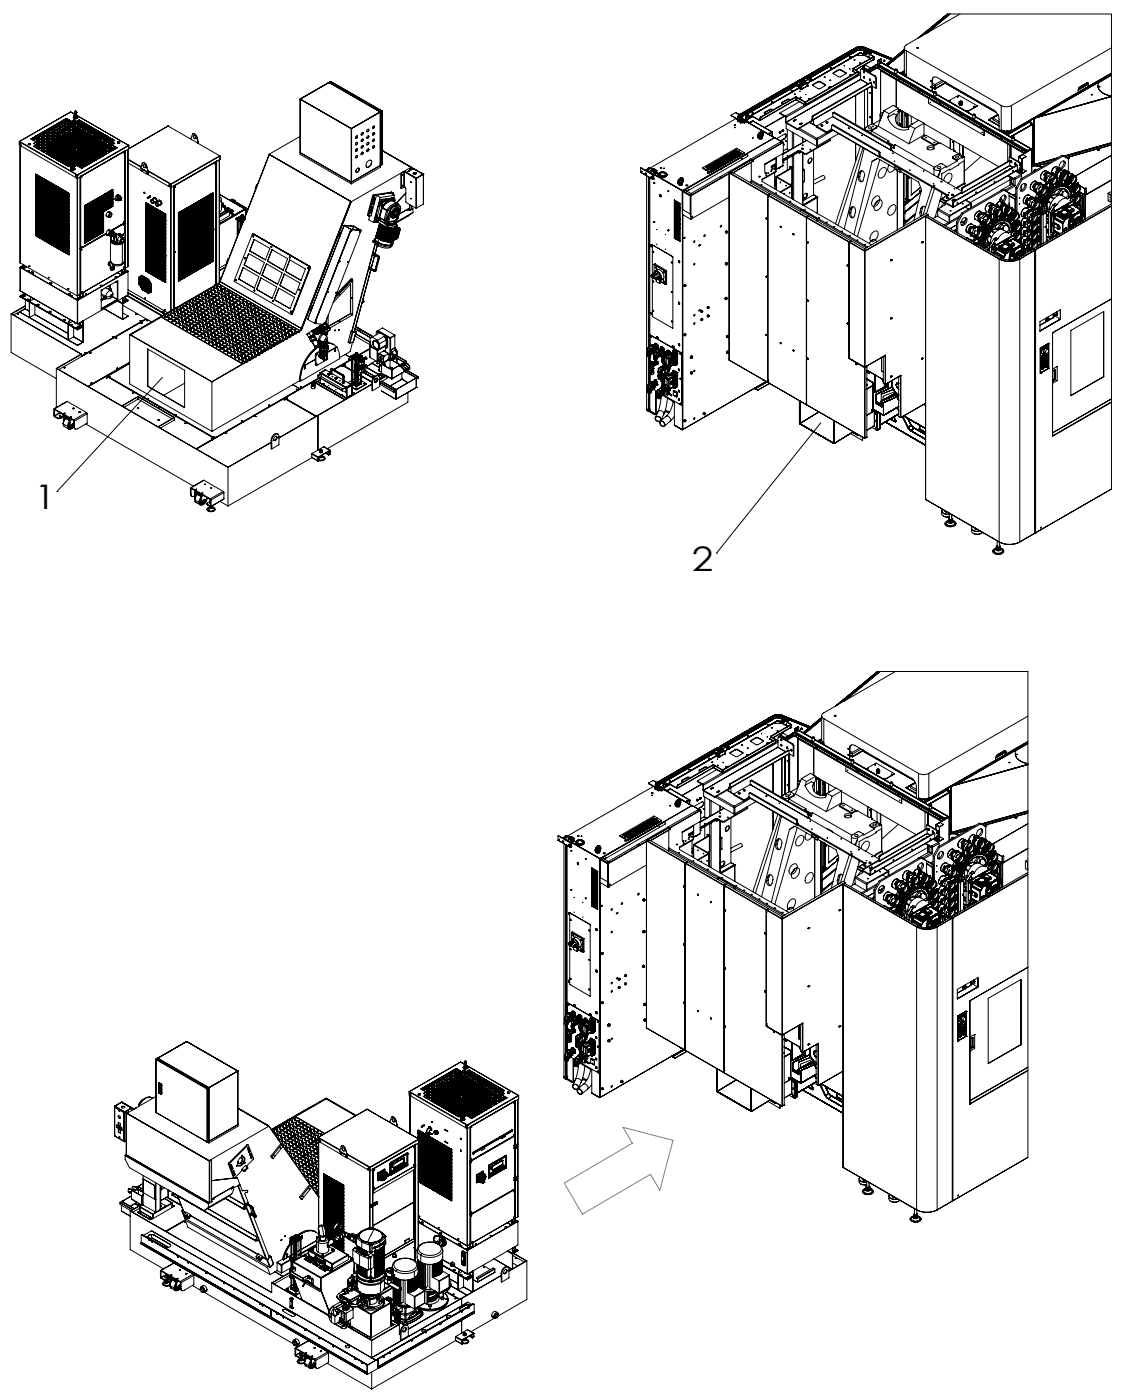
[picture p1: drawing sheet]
<svg xmlns="http://www.w3.org/2000/svg" width="388mm" height="482mm" viewBox="0 0 388 482" stroke-linecap="round" stroke-linejoin="round" font-family="sans-serif">
<defs><g id="words">
<g font-size="11.6">
<text x="11.8" y="175.3">1</text>
<text x="238" y="196.5">2</text>
</g>
</g></defs>
<g fill="none" stroke="#000" stroke-width=".34">
<path d="M292.4 19.6h.2M292.4 19.6l.3 .1M292.6 19.5l-.2 .1M292.6 19.5h.1M292.6 19.5v.1M292.6 19.6h.1M292.7 19.5l-.3 .1M292.7 19.6h.1M292.7 19.5v.1M294.3 16.5h.1M294.3 16.5l-18.3 10.5M294.3 17.1h.1"/>
<path d="M294.3 17.1l-16.5 9.6M294.4 16.5l.4 .2M294.4 16.5l-18.3 10.5M294.4 19.1h3M294.4 17.6v.1M294.4 17.1v.5M294.4 17.7h.1M294.4 17.1l-16.5 9.6M294.4 17.7l-16 9.2M294.8 16.8l-18.3 10.6M294.8 16.7v.1M294.8 16.7l-18.3 10.6"/>
<path d="M296 18.1l3.4 2.1M296 18.1l1.5 .7M296 18.1l-16.9 9.7M296 18.2l-16.9 9.7M296 18.2l1.5 .7M296.8 18.5l2.6 1.6M297 16.7l-1.2-.2-1 .3M297 16.6l-1-.2-1.2 .3M297 16.6v.1M297 16.6l9.6 3.9M297 16.7l9.6 3.9M297.2 18.3h.1"/>
<path d="M297.2 18.3l.2 .1M297.3 17.5l.9 .4M297.3 17.4l-1.6-.2-1.3 .4M297.3 17.5h.1M297.3 17.4v.2M297.3 17v.6M297.3 17l1.6 .6M297.3 17.5l1 .4M297.4 18.2l-.2 .1M297.4 18.3h-.2M297.4 16.4a3.7 3.7 0 0 0-3 .1M297.4 18.2v.1"/>
<path d="M297.4 16.4l-.4 .2M297.4 16.4l9.5 3.8M297.4 18.2h.1M297.4 18.3h.1M297.4 16.8v.1M297.4 16.9l-.1 .1M297.4 16.9l1.6 .7M297.4 16.3a3.8 3.8 0 0 0-3.1 .2M297.4 16.3v.1M297.4 16.3l9.6 3.9M297.5 18.8h.2M297.6 18.8l-.1 .1"/>
<path d="M297.6 18.8v.1M297.6 18.7v.2M297.6 18.7h.1M297.7 18.8l-.1 .1M297.7 18.7v.1M298 18l-.4 .7M298 18l.1 .1M298.1 18.1l-.4 .6M298.6 18.4l1.9 1.1M298.7 18.3l1.9 1.2M298.8 18.2l-1.1 .7M298.9 18.1l-.1 .1"/>
<path d="M298.9 17.7l-.9 .3M298.9 17.7v.4M298.9 18.1l-1.2 .7M298.9 17.7l-.8 .4M298.9 18.1h.1M298.9 17.6v.5M299 17.6h-.1M299 17.6l-.1 .5M299.3 18l-.1 .3 .4 .1M299.3 18l.4 .2M299.4 18.1l.2 .2M299.4 18.2l.1 .1"/>
<path d="M299.6 18.3v.1M299.7 18.2l-.1 .2M299.7 18.2l-.1 .1M300.5 19.7h.1M300.5 19.5l.2 .1M300.5 19.5v1.2M300.5 19.5l-1.1 .6M300.5 19.7l-6.9 3.9M300.5 19.6l-1.1 .6M300.7 19.6l-.2 .1M300.7 19.6v.8M311.1 16.5v8.5l.7 .8"/>
<path d="M311.1 17l-6.4 5.3M311.1 17.1l-6.3 5.2 .4 .3 5.9-4.9M311.1 17.8l-5.8 4.8M311.8 17.5l32.6 18.8M311.8 17.5v8.9M315.8 13.1l10.1-8.3h56.5v163.5M315.9 16.4l-.1 .2M315.9 16.4l-.3 .2M315.9 16.4l.1 .1M315.9 16.4l-.5 .1M326 4.8l-9.9 8.2M326.8 4.8l-8.3 6.8"/>
<path d="M326.9 4.8l-7.9 6.5M330.2 4.8l-18.4 10.6a1.09 1.09 0 0 0-.7 1.1 1.09 1.09 0 0 0 .7 1M382.4 16.5l-34.4 19.8M24.3 38.5l-17.6 10.2M24.4 38.5h-.1M24.4 38.5l1.2 .7M25.3 40l.3 .3M25.3 40l-.1 .4M25.6 39.7l-.3 .3M25.6 38.6v1.7l.3 .4M26 38.4l-.1 2.3M26 38.4l.3 .2"/>
<path d="M26 38.4l-.3 .2M26 38.1l.3 .3 .1 1.3M26 38.1l-.4 .5M26 38.1v.3M26.2 39.9l.1-.2 .3 .4M26.2 40l.4 .1M26.3 38.6l-.1 1.6M26.3 38.6h.1M26.4 39.7l17.8 10.3M26.6 40l.1 .5M103.2 34.1v19l17.7 10.2M103.3 34.1h.1"/>
<path d="M103.3 34.1v18.4M103.3 34.1l17.5 10.2M103.3 34.1l17.5 10.1M113.1 28.4h.1M113.1 28.4l-9.8 5.7M113.2 28.4h.1M113.2 28.4l-9.9 5.7M113.2 28.4l1.1 .6M113.3 28.3l-10 5.8M113.4 28.3h.1M113.4 28.2l17.6 10.3M113.4 28.2v.3"/>
<path d="M113.8 28.1h.1M113.8 28.5v.2M113.8 28.1l17.6 10.1M113.8 28.1l-.4 .1M114.3 29h.1M114.3 29l15.9 9.2M130.2 38.2h.1M130.2 38.2l.6 .3M130.2 38.2l.6 .4-9.9 5.7M130.2 38.2l.5 .3M130.7 38.5h.1M130.7 38.5l-9.8 5.7"/>
<path d="M130.8 38.5h.1M130.8 38.5l-9.9 5.7M130.8 38.5v18.4M131 38.5h.1M131 38.5v18.2M131.4 38.2h.1M131.4 38.2l-.4 .3M131.4 38.2v18.4l-.4 .2M131.4 38.2l-.4 .2v18.4M251.5 39.8h.1M251.5 39.7l.1 .1M251.6 39.8l2.3 1.4"/>
<path d="M253.1 38.8l-1.6 .9 2.4 1.4M253.1 38.8l1.3 .7M253.1 38.8l1.2 .7M253.9 39.7l.4-.2v.4zM254.3 39.5l.1 .1M254.3 39.6l-.3 .1M254.3 39.6h.1M254.4 39.6v.4M254.5 40l.6 .5M254.5 39.4v.9M254.5 39.4l.5 .3M254.6 39.3l-.1 .1"/>
<path d="M254.6 39.3v.1M254.6 39.3v.2M254.6 39.5v.6M254.6 39.4l.5 .2M254.6 39.4h-.1M254.6 39.3l.1 .1M254.6 39.4l.7 .3M254.7 39.4h.1M254.7 39.4l-.1 .1M255 39.6l-.1 .7M255 39.7v.6M255.1 39.7l.2 .1"/>
<path d="M255.1 40l.4 .1M255.1 39.6l-.1 .1M255.1 39.6v.7M255.1 39.3l.5 .1-.4 .1zM255.3 39.7v.1M255.3 39.7h.2M255.5 39.7v.4M255.8 39.6l-.3 .5M256 39.5l-.5 .2M256.5 39.8h.2M256.5 39.8v.8M256.5 38.9h.1"/>
<path d="M256.5 39.4l.1 .1M256.5 39.5l.1 .1M256.5 39.4h.1M256.5 39.4l.1 .2M256.6 38.9v.7M256.6 38.9l.6 .4M256.6 39.4l1 .7M256.6 39.5l1.1 .6M256.6 39.6l1.2 .6M256.6 39.5h.1M256.6 39.4v.1M256.6 38.9h.1"/>
<path d="M256.6 38.9v.1M256.6 38.9l.7 .4M256.6 39l.1 1.9M256.6 39l.6 .3 .4 .8M256.6 39.5l1.2 .7M256.7 39.7l-.2 .1M256.7 39.8h.1M256.7 39.7l.5 .3M256.7 39.8l.5 .3M256.7 38.9l-.1 .1M256.7 39.6v.1M257.2 39.3h.1"/>
<path d="M257.2 39.3l.4 .7M257.2 40h.2M257.2 40v.1M257.3 39.3l.3 .8M258.4 39.8h.1M258.4 39.8l2.8 1.7M258.6 39.8l2.6 1.5M258.8 39h.1M258.8 39h.2M259 38.9l-.3 .1M259 38.9l-.2 .1M259 39h.1"/>
<path d="M259 39h-.2M263 38.6l-.1 .4 .5 .3M263 38.8l-.1 .2M263 38.6v.2M264.8 37.6h.7M264.8 37.8h.7M264.8 37.6v.2M264.8 37.6l-1.8 1M264.8 37.8l-1.8 1M265.5 37.6l.4 .2M265.5 37.6v.2M265.5 37.8l.2 .1"/>
<path d="M265.7 35l-.2 .1M265.7 35.1l-.2 .1M265.7 35l.2 .1-.3 .1M265.7 35.1h-.2M265.8 35.1l-.4-.1 .2 .2M268.3 38.9v.2l2.1 1.3M268.3 38.9l1.9 1.1M269 35.2l-.1 .3 .5 .3M269 35.4l-.1 .1M269 35.2v.2M269.8 40l-6.8 3.9M270.2 40l.2 .4"/>
<path d="M270.2 40v2M270.8 34.2h.7M270.8 34.3h.7M270.8 34.2l-1.8 1M270.8 34.3l-1.8 1.1M270.8 34.2v.1M271.5 34.2l.4 .2M271.5 34.2v.1M271.5 34.3l.2 .1M272.2 31.2l.1 .1M272.3 31.2h.2M272.3 31.2v.1"/>
<path d="M272.5 31.1l-.3 .1M272.5 31.1l-.2 .2M272.5 31.2h-.3M272.5 31.2h.1M273.3 32.5h.3M273.8 34.2h.1M273.8 34.1h.1M273.8 34.3l-12.4 7.2M273.8 34.3l3.1 1.8M273.8 33.5v.8M273.8 34.2l-12.4 7.2M273.8 33.5l-12 6.9"/>
<path d="M273.8 33.5l-.2-.1-12 6.9M273.8 33.5l3 1.7M273.8 33.5l3.2 1.6M273.8 34.2l3 1.8M273.8 34.2v.1M273.9 28.9h.1M273.9 28.9h.2M273.9 28.9l-17.3 10M273.9 28.9l.6 .3M274 28.8h.1M274 28.9h.1M274 29.4h.1"/>
<path d="M274 28.9l-17.3 10M274 28.9v.5M274 29.4l-16.9 9.8M274 28.8l.5 .4M274 28.8l-.1 .1M274 28.9l.6 .4M274 29.4l1 .6M274 29.4l-16.8 9.8M274.1 28.9h-.1M274.1 28.9l.6 .3M274.5 29.2l.5 .8-1-.6M274.6 29.3l.4 .7"/>
<path d="M274.7 29.2l.3 .8M274.7 29.2l-.1 .1M274.9 28.3v.2M274.9 29.2h-.3M274.9 29.2l.8 .5M274.9 29.2l-.2 .1M274.9 28.5l.5 .1M275 35l-6.7 3.9M275 28.2h.1M275 28.2l-19.1 11.1M275.1 28.1l.1 .1M275.1 28.1l-19.3 11 .2 .4-.7 .3"/>
<path d="M275.1 28.1v.1M275.1 28.2l.1 .1M275.1 27.7l.4 .2-.4 .1zM275.1 30h.1M275.1 30l.1 .1M275.1 27.4h.3M275.1 27.4h.1M275.1 30l-17.4 10.1M275.2 27.4h.1M275.2 27.4l-20.6 11.9M275.2 27.4h.2M275.2 28.2h.2"/>
<path d="M275.2 28.2v.1M275.2 27.4l.1 .1M275.2 27.4l-20.6 12M275.2 27.4l.7 .6-.7 .3M275.2 30.1h.1M275.2 30.1l-17.4 10.1M275.3 33.6h.2M275.3 27.4l.5 .3M275.3 27.5h.1M275.3 27.5l-20.6 11.9M275.3 28.5v.9M275.4 27.4h-.1"/>
<path d="M275.4 27.4l.4 .2M275.4 27.5h.1M275.4 28.6v.8M275.4 28.2v.4M275.4 27.4v.1M275.4 27.4l.5 .3M275.6 29.9h.1M275.6 30.7v.1M275.6 29.5v.1M275.6 29.9v.8M275.6 29.9l.1-.1-.5 .3M275.6 29.5l.1 .2"/>
<path d="M275.6 30.7l-.7-.3 .7 .4M275.7 27.7h.2M275.7 27.7h.1M275.7 30.7h.1M275.7 28.1v1.4M275.7 29.7v1M275.7 28.3l-.3 .3M275.7 30.7l-.1 .1M275.7 29.7l-.6 .3M275.7 30.7h-.1M275.7 27.7l-20.6 11.9M275.8 27.6h.1"/>
<path d="M275.8 27.7h.2M275.8 27.6l-.1 .1M275.8 27.7h.1M275.8 28.1v1.3M275.8 27.6l.1 .1M275.9 27.7h.1M275.9 27.6h.1M275.9 27.7h-.1M275.9 28l-.5 .2M276 27.1v.1M276 27.1v.5M276 27.7v1.6"/>
<path d="M276 27.1l.3 .2M276.1 27l-.1 .1M276.1 29.2h.1M276.1 27l.3 .3M276.1 27l.4 .3M276.1 27v.1M276.1 29.2v.1M276.2 29.2h.1M276.2 29l.2 .1M276.3 27.4l-.5 .2M276.3 27.4h.1M276.3 27.3h.1"/>
<path d="M276.3 27.3l-.4 .4M276.3 27.3l.2 .1-.5 .3M276.4 29.1h.1M276.4 27.3v.1M276.4 29.1l-.3 .1M276.4 27.4l-.4 .2M276.4 27.3h-.1M276.5 27.3v.1M276.5 27.3v1.8M276.6 28.9h.1M276.8 36l.2 .1M276.8 28l-.2 .1v.8"/>
<path d="M276.8 28.2h.1M276.8 28.2v.7M276.8 35.2v.8M276.8 28l.9 .5M276.8 28.2l.6 .3M276.9 36.1l-6.7 3.9M277 35.9h.1M277 35.1l-.2 .1M277 35.1v1M277 35.9l-.2 .1M277 35.9l.2 .1M277 35.1l.2 .1"/>
<path d="M277.2 36l-.2 .1M277.2 35.2v.8M277.7 29.6h.1M277.7 28.7h.1M277.7 29.5h.1M277.7 28.5l-2 1.2M277.7 28.5v1.1M277.7 29.5l-2 1.2M277.7 28.5l-2.1 1M277.7 29.6l-1.9 1.1M277.7 29.6h.2M277.8 26.7l.1 .5"/>
<path d="M277.8 26.7h.1M277.9 28.6h.1M277.9 29.4v.1M277.9 29.4l-.2 .1M277.9 29.6h.1M277.9 28.6l-.2 .1M277.9 26.7v.5M277.9 28.6v1M277.9 27.2h.1M277.9 27.2l-1.2 .8M277.9 27.2l1.2 .7-1.4 .8M278 29.4v.1"/>
<path d="M278 29.4l-.1 .2M278 29.4l-.1 .1M278 27.3l-1.2 .7M278.1 34l.4 .3M278.1 34l.3 .1M278.4 33.9l.4 .1-.4 .1M278.4 33.9l-.3 .1M278.4 33.9v.2M278.6 34.2l-.4 .1M278.7 27.1l.3 .7M278.7 27.1h.1M278.7 27.1l.4 .6"/>
<path d="M278.7 27.1l-.8-.4 .8 .4M278.9 27.9l-1.2 .6M279 27.4h.2M279 27.9h.1M279 27.8v.1M279.1 27.8h.1M279.1 27.7l-.1 .1M279.1 27.8l-.1 .1M279.1 27.7v.1M279.1 27.8v.1M279.2 27.3l-.2 .1M279.2 27.4h.1"/>
<path d="M279.2 27.3h.1M279.2 27.3v.1M279.6 39.8l.2 .2M279.6 39.8l-.2 .4M279.7 29.1l-.1 .3 2 1.2 .5-.1 1.9-1.1-.1-.3M279.7 29.3l-.2 .1M279.7 29.1v.2M279.8 40l-.2 .3M281.4 28h.7M281.4 28.2h.7M281.4 28l-1.7 1.1M281.4 28v.2"/>
<path d="M281.4 28.2l-1.7 1.1M282.1 28l1.8 1.1M282.1 28v.2M282.1 28.2l1.8 1.1M283.6 26.6h.2M283.9 29.3l.1 .1M283.9 29.1v.2M285.2 30.1h.1M285.2 30l.3 .2M285.2 30v.1M285.4 29.8l.4 .2M285.4 30h.4"/>
<path d="M285.4 30l-.2 .1M285.4 29.8l-.2 .2M285.4 29.8v.2M285.5 27.7h.3M285.7 30.1l-.4 .1M285.7 23.5h.2M285.7 23.5h.1M285.9 23.4l-.2 .1M285.9 23.5h.1M285.9 23.4h.1M285.9 23.4v.1M286 23.4l-.3 .1"/>
<path d="M286 23.5h.1M286 23.4v.1M286.6 38.8l-.1 1.3M286.6 38.8l19.6 11.2M286.6 38.8l.4-.2 19.5 11.3M286.7 25l-.1 .3 2.2 1.2 2.2-1.2-.1-.3M286.7 25.2l-.1 .1M286.7 25v.2M288.5 24h.7M288.5 24.1h.7M288.5 24l-1.8 1M288.5 24.1l-1.8 1.1"/>
<path d="M288.5 24v.1M289.2 24l1.7 1M289.2 24v.1M289.2 24.1l1.7 1.1M290.3 22.6l.2 .1zM290.9 25.2l.2 .1M290.9 25v.2M292.3 25.9l.3 .2M292.3 26.1h.1M292.3 25.9v.2M292.5 25.7l.4 .2M292.5 25.9h.4"/>
<path d="M292.5 25.7v.2M292.5 25.7l-.2 .2M292.5 25.9l-.2 .2M292.7 26l-.3 .1M293.2 24.5h.3M293.2 24.5l.3-.2zM293.2 24.5l1.1 .6M293.4 24.5h.1M293.5 23.5v1M293.5 23.5l.1 .1M293.5 24.5l.9 .6M293.6 23.7l1.4 .9"/>
<path d="M293.6 23.7l1.6 .9M293.6 23.6v.1M293.8 20.7h.3M294.3 32.8v10M295 24.7l.2 .1-18 10.4M295 24.7l-18 10.4M295 24.6v.1M295.2 25.6l-18 10.5M295.2 24.6l.8 .5M295.2 24.6v1M295.2 25.6l-18 10.4M295.2 24.6h-.2"/>
<path d="M295.8 21.8h.2M296 25.1h.1M296 25.1l-.8 .4M296 27.4l2.6 1.4M296.1 27.3l-.1 .1M296.1 27.3l-25.7 14.8M296.1 27.3l2.6 1.5M296.1 25.6l-25.7 14.8M296.4 23.7l-.3 .2v3.4M296.4 23.7l4.5 2.6M296.4 23.7l.2-.2 4.5 2.7M296.8 23.2v.5"/>
<path d="M296.8 23.2l1.7 .9M296.9 23l-.1 .2M296.9 23l1.6 1M296.9 23l.9-.5 1.7 .9M297 26.4l.4 .2M297 24.6l.4 .1M297 24.6v.2M297 26.4v.3M297 26.4l.3 .1M297.2 24.5l-.2 .1M297.3 24.7l.1 .2M297.3 26.5l.1 .3"/>
<path d="M297.3 24.7l.1 .1M297.3 26.4l.1 .2M297.3 24.7l-.3 .1M297.3 26.5l-.3 .2M297.4 26.6l-.1 .3-.3-.2M297.4 24.7l-.1 .4-.3-.3M297.4 22.3v.4M297.4 31.1v13.5M298.4 30.5v13M298.5 24h.1M298.5 24v.6M298.6 24h.1"/>
<path d="M298.6 24v.7M298.7 24.2l.1 .1M298.7 24.2v.6M298.8 24.3v.6M299.1 27.3l.3 .1v.4l-.3-.3M299.1 27.3v.2M299.1 24l.1 .1M299.1 24l-.4 .2M299.2 24.1v.9M299.2 24.1l-.4 .2M299.2 27.2l-.1 .1M299.3 31.8l.1 .4z"/>
<path d="M299.3 27.4l.1 .2M299.3 31.8l.2 .3zM299.3 27.4l-.2 .1M299.3 27.3v.1M299.3 20.2l-5.8 3.3M299.4 31.9l.1 .1M299.4 32.1h.1M299.4 20.1v.1M299.5 23.4h.1M299.5 23.4l-1 .6M299.5 29.8l.3 .2M299.6 29.8l.3 .2"/>
<path d="M299.8 30v12.7M299.8 29.5l-20.3 11.9M299.8 28.4l-.2-.1-20 11.5M299.8 28.4v1.1M299.8 29.5l-20.2 11.7M299.8 28.4l-20 11.6M299.8 29.5l1.5 .9M299.9 30v12.7M299.9 30h-.1M300 29.6v13M300.1 29.7v12.8M300.4 20.6l.1 .1"/>
<path d="M300.5 28.1l.3 .1v.4l-.3-.3M300.5 20.5h.1M300.5 20.5l-6.1 3.6M300.5 20.4h.1M300.5 28.1v.2M300.5 20.5l-6.2 3.5M300.6 28l-.1 .1M300.7 20.4l-.2 .3M300.7 20.4h-.2M300.7 28.2l.1 .3M300.7 28.2l-.2 .1M300.7 28.1v.1"/>
<path d="M300.8 22.7h.1M300.9 26.3l.4 .6M301.1 23l51.4 29.7M301.1 26.2l-.2 .1M301.1 26.2l.4 .6M301.1 22.4v.6M301.1 22.9l-1.9 1.2M301.1 22.8l-2 1.2M301.1 22.6l-2.5 1.4M301.1 22.5l-2.5 1.5M301.2 22.3l-.1 .1M301.2 22.3l51.4 29.7"/>
<path d="M301.2 22.3l51.5 29.6M301.3 26.9v3.5M301.4 23.2l-2.2 1.3M301.5 26.8l-.2 .1M301.5 26.8v3.4l-.2 .2M301.8 23.4l-2.6 1.5M301.9 20.9v1.2M301.9 20.9v.1M301.9 22.6h-.1M301.9 20.9h.1M301.9 21l.9 .5M301.9 22.6l51.5 29.6"/>
<path d="M302 22.5l-.1 .1M302 22.3h.1M302 22.5l-.2 .1M302 22.3l-.3 .2M302 22.3v.2M302 20.9h.1M302 20.9l-.1 1.1M302 20.9l-.1 .1M302 20.9l.9 .6M302 23l.2 .3zM302.1 22.2h.1M302.1 22.3l51.3 29.6"/>
<path d="M302.1 22.2l-.1 .1M302.1 23l.2 .3M302.2 20.9v.1M302.2 22.1l-.1 .2M302.2 22.1l-.1 .1M302.2 20.8v.1M302.2 20.8l.1 .1M302.2 22.1l51.3 29.6M302.2 20.9l1 .6M302.3 20.9h.1M302.3 20.9l5.4 3.2M302.3 20.9h-.1"/>
<path d="M302.3 20.7v.1M302.7 39.5v1.8M302.8 21.5h.1M302.8 21.5l.1 .1M302.8 21.5l-1.4 .8M302.9 20.4l-.6 .3M302.9 20.4h.1M302.9 20.4l-.9 .5M302.9 20.4l-1 .5M302.9 21.5v.1M302.9 21.6l-1.4 .8M302.9 21.5h-.1"/>
<path d="M302.9 21.5v.2M302.9 24.1v15M303.1 40l.2 .1M303.1 24.2v.3l49.2 28.3M303.1 40v.7M303.2 21.6l-1.1 .5M303.2 20.4l-1 .4M303.2 20.4v1M303.2 21.6l-1 .5M303.2 21.6l4.5 2.6M303.2 20.4l-.9 .5M303.3 21.5l-.1 .1"/>
<path d="M303.7 39.2l-.3 .2 .1 .3M303.8 38.8a.72 .72 0 0 0-.9 .2 .72 .72 0 0 0 .2 1M303.9 20.8l.3 .3M303.9 20.8h.2M304 20.9l.2 .2zM304.1 38.1l-2 5.3 10.5 6.1M304.1 38.1l1.8 1M304.1 20.9l.1 .1M304.1 20.8l.1 .2M304.2 20.7l-.3 .1M304.2 20.7l.2 .2M304.2 20.7l-.1 .1"/>
<path d="M304.2 21v.1M304.4 20.9l-.2 .2M304.4 20.9l-.2 .1M305.9 39.1l-.6 1.3M306.6 20.6h.1M306.6 20.5v.2M306.6 20.5h.1M306.7 20.5v.2M306.9 20.2h.1M306.9 20.2l-.3 .3M307 20.2l-.4 .3M307 20.2h.1"/>
<path d="M307.1 20.3h.1M307.1 20.2l-.4 .3M307.1 20.2v.1M307.5 39.2l-2.2 1.2M307.5 39.1l.9 .6M307.7 24v1l.4 .3 .6-.3v-1M307.8 23.8a.36 .36 0 0 1 .6-.1 .36 .36 0 0 1 0 .5l-.6-.1zM307.9 23.9l.1-.1a.29 .29 0 0 1 .5 .1 .29 .29 0 0 1-.1 .4 .29 .29 0 0 1-.4-.2zM308 36.6l.1 .1M308 36.6v.1M308.3 27.5v9.3M308.4 27.5v9.4"/>
<path d="M308.4 39.7l-.4 1M308.6 39.5v2.7M308.6 39.5l-.2 .2M308.7 24.6l12.5 7.3M308.7 24.5l1.1 .7M309 38.3h.1M309 38.3l.3 .3M309 37.3l-1.7-1.1-3.2 1.9M309 37.3l-3.1 1.8M309 37.3v1M309 37.4l7 4M309.1 38.3l-.1 .1"/>
<path d="M309.2 27l.2 .4M309.3 38.6l.7-.6 .1 5.6M309.3 38.6v4.4M309.3 38.6l-.7 .9M309.5 37.7l-.5 .4 .5-.4M309.7 37.8l-.6 .6M309.8 25.2v.1M309.8 25.2h-.1M309.8 37.9l-.7 .4M310 38l-.7 .5M310.3 38.2v5.5M310.5 38.3v5.4"/>
<path d="M310.6 38.3v5.5M310.9 25.8l10.3 6v1.1h.8l.1-1.1M310.9 25.8l-.1 .1M311.1 24.4l-1.3 .8M311.1 25l-1 .5M311.3 38.7v5.1M311.3 38.8h.1M311.4 25.6l-.5 .2M311.5 25.6l-.6 .2M311.7 39.9v.2M311.7 39.8v.3M311.7 39.9l-.2 .2"/>
<path d="M311.7 39.8v.1M311.8 39l-.5 .4M311.8 25.9l-.4 .3 .4-.3M311.9 39.1l-.6 .4M311.9 39.1h.1M311.9 39.1v4.7M312 39.2v4.6M312.2 39.3v4.5M312.4 39.4v4.4M313.5 40v2.9M316.2 31.1l.2 .4zM316.3 31.2l.2 .2"/>
<path d="M316.3 31.1v.1M319.4 33.9v1.7l19.1 11M320.2 27.7l.2 .3M320.2 29.7l.2 .4M320.2 29.8l.2 .1M320.7 27.7a1.09 1.09 0 0 1 .5-1.1 1.09 1.09 0 0 1 1.2 .1l19.5 11.2a4.1 4.1 0 0 1 1.8 3.1v3.7M320.7 27.7v3.8M320.7 27.7h.1M320.7 29.2l.9 .5M320.7 30l.9 .6M320.7 30.1l.9 .5M320.7 28.6l.9 .5"/>
<path d="M321.3 26.5l-.5 .5-.1 .7M321.3 31.6a.38 .38 0 0 1 .5-.2 .38 .38 0 0 1 .1 .6l-.6-.1zM321.4 31.6h.2a.26 .26 0 0 1 .3 .1 .26 .26 0 0 1-.1 .3 .26 .26 0 0 1-.3-.1zM321.5 30.4h.3zM321.6 29.1v.6M322.1 32.4l12.5 7.2M322.1 32.3l12.5 7.2M322.1 32.5l12.5 7.2M323.3 35.3l.2 .2M323.3 35.2v.1M324.1 27.6l-2.5 1.5M324.7 28l-3.1 1.7"/>
<path d="M325.1 28.3h.2zM325.1 28.2l.2 .1M325.2 28.5l17.5 10.1M325.2 28.5l-3.6 2.1M325.2 28.5v.1M325.2 28.6l17.7 10.2M325.2 28.6l-3.6 2M326.3 34.7v.1M326.3 34.7l3.6-1.9 6.2 3.6v.2l-3.3 1.9M326.8 34.8h.2M329.3 33.4h.2M330 35.1l.1 .1"/>
<path d="M330 35.1l.1 .6M330 35.8l.1 .4M330 35.8l.1 .1M330 35.1h.1M330 35.6l.1 .3M330 35.7v.1M330 35v.1M330.1 35.2l.3 .2M330.1 35.9l.3 .2M330.1 35.2v.2M330.1 35.7v.1M330.1 35.9v.1"/>
<path d="M330.1 35.4h.1M330.1 35.8h.1M330.1 35.4v.4M330.1 36v.2M330.1 36h.1M330.1 36.2h.1M330.2 35.8l.4 .1M330.2 35.4v.4M330.2 36v.2M330.2 35.4h.2M330.2 36.2l.4 .1M330.2 36l.2 .1"/>
<path d="M330.3 35h.4M330.3 39.3l.2 .4zM330.4 35h.2M330.4 39.3l.2 .3M330.4 36.1l.6-.3-.3 .3M330.4 39.3h.1M330.4 35.4h.2M330.4 36.1h.3M330.6 35.4v.5M330.6 36.1v.2M330.6 36.3h.1M330.7 35.4v.5"/>
<path d="M330.7 36.1v.2M330.7 35.4h-.1M330.7 35.9h-.1M330.9 35.3l-.5 .1M330.9 35.3l-.2 .1M331 35.1v.1M331 35.2a.46 .46 0 0 0-.5-.4 .46 .46 0 0 0-.4 .4M331 35.2l-.1 .1M331 35.2v.9l-.3 .2M331 35.6l-.3 .3M332.5 38.2h.2M332.6 38.4h.1"/>
<path d="M332.7 38.4h.1M334.6 39.5v1a.49 .49 0 0 0 .5 .3 .49 .49 0 0 0 .4-.3v-1M334.7 39.4a.37 .37 0 0 1 .5-.3 .37 .37 0 0 1 .1 .6h-.5zM334.8 39.4a.32 .32 0 0 1 .5 0 .32 .32 0 0 1-.1 .5 .32 .32 0 0 1-.4-.3zM335.1 36.7h.2zM336.1 36.5l-3.4 1.9M343.2 39.4l-3.2 1.8 3.7 2.1M343.4 39.6l-1.8 1M344.4 36.3a3.9 3.9 0 0 0 3.6 0M344.4 36.3l.1 8.9M348 36.3v8.7M365.1 35.5h.1"/>
<path d="M365.1 35.5l.1 .1M365.2 35.2l-.1 .2zM365.3 35.2l-.2 .1M365.3 35.4l.1 .1M365.3 35.4l-.2 .1M365.4 35.5l.1-.4-.4 .3 .1 .2M365.4 35.5l-.2 .1M365.4 35.1l-.1 .3M370.9 31v.7M374.3 28.5l-3.2 1.8M374.4 28.9l-.2-.4-3 1.7M374.4 28.9v.8"/>
<path d="M374.4 28.9h.1M374.4 28.9l-3.5 2.1M374.4 28.9l-.1-.3-.3-.1-2.4 1.3-.7 1.2M375.6 32.6h-.1M375.6 32.6h.1M375.7 32.6h-.3M377.7 29.5a4.5 4.5 0 0 0 4.7 3.6l-26.8 7.6M377.8 28l.2-.1-.2 .2M377.8 28.2h.1M378 28.1h.1M378 28.1l-.2 .1M378.1 29.8h.3l-.2 .1"/>
<path d="M378.1 28.1l.1-.3-.4 .2 .1 .2M378.1 28.1l-.2 .1M378.2 27.8l-.2 .3M382.4 26l-4.5 2.5a2.84 2.84 0 0 0 2.1 3.8l2.4 .7M382.4 32.6v.2M382.4 32.7l-.1 .1M382.4 25.7l-25.1 14.5M382.4 25.2l-36.4 20.9M382.4 25.1l-36.4 21M382.4 33.2l-26.8 7.5M6.6 48.8l.1 1.1zM6.7 48.7h.1"/>
<path d="M6.7 48.8l19.9 11.5M6.7 48.8l.5 .9v.5M6.7 49.9l.5 .3M6.7 48.7v.1M6.7 48.7l19.9 11.4M6.9 50v40.5M6.9 50.1v40.4M7.2 50.2l18.8 10.9M9.9 49.4h.5v.4M9.9 49.4l-.2 .2 .3 .2h.4M9.9 49.5l-.2 .2 .7-.2M9.9 49.5l.6 .2-.1-.2"/>
<path d="M9.9 49.4v.1M9.9 49.6v.1M9.9 49.6l.5 .2M9.9 49.7l.5 .1M9.9 49.7h.1M10 49.7l.3 .1M10 49.7v.1M10.4 49.6l.1 .1M10.4 49.6l-.7 .1M10.4 49.5v.1M11.3 47.4l.7 .4-.7 .4-.7-.4M11.3 47.4l-.7 .4"/>
<path d="M11.3 47.4v.1M11.3 47.5l.7 .3M11.3 47.5l-.6 .3M11.6 50.4h.1M11.6 47.6l-.6 .4M11.8 47.7l-.7 .4M12.2 50l.7 .4-.7 .3M12.2 59.9l.3 .1v1.1l-.3-.2zM12.2 46.9l.7 .4-.7 .4-.7-.4M12.2 48.9l-.7 .4M12.2 47.9l-.7 .4M12.2 46.9l-.7 .4"/>
<path d="M12.2 47.9l.7 .4-.7 .4-.7-.4M12.2 49.9l-.7 .5 .7 .3M12.2 48.9l.7 .4-.7 .4-.7-.4M12.2 49.9l.7 .5-.7 .3M12.2 46.9h.1M12.2 47.9v.1M12.2 48.9v.1M12.2 49.9v.1M12.2 49l.7 .4M12.2 49l-.7 .4M12.2 48l.7 .3M12.2 48l-.7 .3"/>
<path d="M12.2 46.9l.7 .4M12.3 59.9v1M12.4 46.8l.7-.4 .7 .4-.7 .4zM12.4 47.8l.7-.4 .7 .4-.7 .4zM12.4 48.8l.7-.4 .7 .4-.7 .4zM12.4 50.9l.7-.4 .7 .4-.7 .4zM12.5 47.1l-.6 .4M12.6 47.2l-.6 .4M12.8 50.3l-.7 .4M12.8 51.1h.5l-.3 .1M13.1 49.4l-.7 .4 .7 .5M13.1 49.4l.7 .4-.7 .5"/>
<path d="M13.1 46.4h.1M13.1 47.4v.1M13.1 48.4v.1M13.1 49.4v.1M13.1 50.5h.1M13.1 50.5l.6 .4M13.1 50.5l-.7 .4M13.1 49.5l-.7 .4M13.1 49.5l.6 .4-.6 .3M13.1 48.5l-.7 .3M13.1 48.5l.6 .3M13.1 47.5l-.7 .3"/>
<path d="M13.1 47.5l.6 .3M13.1 46.4l.6 .4M13.1 46.4l-.7 .4M13.3 49.3l.7-.4 .7 .4-.7 .4zM13.3 47.3l.7-.4 .7 .4-.7 .4zM13.3 48.3l.7-.4 .7 .4-.7 .4zM13.3 46.3l.7-.5 .7 .5-.7 .4zM13.3 51.4l.7-.4 .7 .4-.7 .4zM13.3 50.4l.7-.5 .7 .5-.7 .3zM13.4 46.6l-.7 .4M13.5 51.4h.1M13.5 51.3v.2"/>
<path d="M13.6 46.7l-.7 .4M13.7 49.8l-.7 .4M14 49l.6 .3-.7 .4M14 45.8v.1M14 46.9h.1M14 47.9v.1M14 48.9v.1M14 49.9v.1M14 51h.1M14 51l-.7 .4M14 51l.6 .4M14 50l-.7 .4"/>
<path d="M14 49l-.7 .4M14 50l.6 .4M14 48l-.7 .3M14 46.9l-.7 .4M14 48l.6 .3M14 45.9l-.7 .4M14 46.9l.6 .4M14 45.9l.6 .4M14.2 45.8l.7 .4 .7-.4M14.2 46.8l.7 .4 .7-.4M14.2 49.8l.7-.4 .7 .4-.7 .5zM14.2 47.8l.7 .4 .7-.4"/>
<path d="M14.2 48.8l.7-.4 .7 .4-.7 .4zM14.2 50.9l.7-.4 .7 .4-.7 .4zM14.2 51.9l.7-.4 .7 .4-.7 .4zM14.3 46.1l-.7 .4M14.4 46.2l-.6 .3M14.9 45.3l-.7 .5M14.9 45.3l.7 .5M14.9 46.4l.7 .4M14.9 46.4l-.7 .4M14.9 47.4l.7 .4M14.9 47.4l-.7 .4M14.9 51.5l.6 .4"/>
<path d="M14.9 50.5l.6 .4M14.9 49.5l.6 .4M14.9 45.3v.1M14.9 46.4h.1M14.9 47.4v.1M14.9 48.4v.1M14.9 49.4v.1M14.9 50.5h.1M14.9 51.5h.1M14.9 51.5l-.7 .4M14.9 50.5l-.7 .4M14.9 49.5l-.7 .4"/>
<path d="M14.9 47.5l.6 .3M14.9 47.5l-.7 .3M14.9 46.4l.6 .4M14.9 45.4l.6 .4M14.9 45.4l-.7 .4M15 50.4l.7-.5 .8 .5-.8 .3zM15 45.2l.7-.3 .8 .3-.8 .5zM15 51.4l.7-.4 .8 .4-.8 .4zM15.1 45.6l-.6 .3M15.3 45.7l-.6 .4M15.5 48.8l-.7 .4M15.7 48.7l.7-.4-.7 .4"/>
<path d="M15.7 49l-.6 .4M15.7 52l-.7 .4 .7 .4 .8-.4M15.7 45.8l-.7 .5 .7 .4 .8-.4M15.7 46.9l-.7 .4 .7 .4 .8-.4M15.7 45.8l.8 .5M15.7 48.9l-.7 .4 .7 .4 .8-.4M15.7 47.9l-.7 .4 .7 .4M15.7 48.9l.8 .4M15.7 52l.8 .4M15.7 46.9l.8 .4M15.7 47.9l.8 .4M15.7 46.9l.7 .4"/>
<path d="M15.7 45.9l.7 .4M15.7 44.9h.1M15.7 45.8v.1M15.7 46.9h.1M15.7 47.9v.1M15.7 48.9v.1M15.7 49.9v.1M15.7 51h.1M15.7 52v.1M15.7 52.1l.7 .3M15.7 52.1l-.6 .3M15.7 48l.7 .3"/>
<path d="M15.7 51l-.6 .4M15.7 50l-.6 .4M15.7 49l.7 .4M15.7 48l-.6 .3M15.7 46.9l-.6 .4M15.7 45.9l-.6 .4M15.7 44.9l-.6 .4M15.9 45.8l.7-.5 .7 .5-.7 .4zM15.9 44.7l.7-.4 .7 .4-.7 .4zM15.9 47.8l.7-.4 .7 .4-.7 .4zM15.9 50.9l.7-.4 .7 .4-.7 .4zM15.9 48.8l.7-.4 .7 .4-.7 .4z"/>
<path d="M15.9 49.8l.7-.4 .7 .4-.7 .5zM15.9 52.9l.7-.4 .7 .4-.7 .4zM15.9 51.9l.7-.4 .7 .4-.7 .4zM15.9 46.8l.7-.4 .7 .4-.7 .4zM16 45.1l-.6 .4M16.2 45.2l-.7 .3M16.5 48.3l-.8 .4M16.6 48.5l-.6 .3M16.6 47.5l.7 .3-.7 .4 .6-.4M16.6 52.5l.7 .4M16.6 51.5l.7 .4M16.6 50.5l.7 .4"/>
<path d="M16.6 44.3v.1M16.6 45.3v.1M16.6 46.4h.1M16.6 47.4v.1M16.6 48.4v.1M16.6 49.4v.1M16.6 50.5h.1M16.6 51.5h.1M16.6 52.5h.1M16.6 52.5l-.6 .4M16.6 49.5l.7 .4M16.6 51.5l-.6 .4"/>
<path d="M16.6 48.5l.7 .3M16.6 50.5l-.6 .4M16.6 49.5l-.6 .4M16.6 47.5l-.6 .3M16.6 46.4l.7 .4M16.6 46.4l-.6 .4M16.6 45.4l.7 .4M16.6 45.4l-.6 .4M16.6 44.4l-.6 .3M16.6 44.4l.7 .3M16.7 50.9h.1M16.7 50.9v.3"/>
<path d="M16.7 51.6v.7M16.7 52.6v.7M16.8 50.6l-.1 .3zM16.8 50.9v.1M16.8 51.6v.6M16.8 52.7v.5M16.8 46.3l.7-.5 .7 .5-.7 .4zM16.8 44.2l.7-.4 .7 .4-.7 .4zM16.8 45.2l.7-.3 .7 .3-.7 .5zM16.8 47.3l.7-.4 .7 .4-.7 .4zM16.8 48.3l.7-.4 .7 .4-.7 .4zM16.8 52.4l.7-.4 .7 .4-.7 .4z"/>
<path d="M16.8 53.4l.7-.4 .7 .4-.7 .4zM16.9 50.9h-.1M16.9 51.7v.4M16.9 52.4h.1M16.9 51.8v.3M16.9 52.7v.4M16.9 52.9v.2M16.9 51.4h.1M16.9 51.7l.1 .4M16.9 50.8v.1M16.9 52.7l.1 .4M16.9 53.5h.1"/>
<path d="M16.9 44.6l-.6 .3M17 52.3v.2M17 53.4v.1M17 51l-.3 .2M17 50.8l-.1 .1M17 50.8v.2M17 52.8l.1 .2M17 51h.1M17 50.7v.1M17 53.3l.1 .2M17 51.3v.2v-.2M17.1 52.4l.1 .2"/>
<path d="M17.1 50.3l-.1 .2M17.1 51.8v.2zM17.1 52.3v.1M17.1 44.6l-.7 .4M17.2 53h.1M17.1 51.2v.3M17.2 53.3l.2 .4zM17.2 50.8l-.2 .2M17.2 52.3l.2 .4M17.2 53.4l.1 .3M17.2 51.3l.1 .4M17.2 51.3l-.1 .3"/>
<path d="M17.2 52.2v.1M17.2 52.3l.1 .2M17.2 50.9h.1M17.2 53.4l.1 .1M17.3 53.2l.3 .5M17.2 51.6h.1M17.2 51.9h.1M17.2 52.3h.1M17.3 50.1l-.2 .4h.8v-.2M17.3 49.8l-.1 .1M17.3 51.2l-.1 .1M17.3 51.9h.1"/>
<path d="M17.3 53.2l.3 .5zM17.3 52.2l-.1 .2M17.3 50.3l-.1 .2zM17.4 51.2v.5M17.4 53.1l.3 .6M17.4 50.1l-.1 .3M17.4 52.1l.3 .6zM17.4 53.1l.4 .5zM17.4 51.2v.1M17.4 51.6l.3-.4 .1 .4M17.4 52.2l-.1 .3zM17.4 52.1h.1"/>
<path d="M17.4 53.5l.1 .1M17.5 50.7h.1M17.5 53.3h.1M17.5 49l.6 .3-.1 .2M17.5 52.3l-.1 .4zM17.5 52.3l-.1 .5M17.5 43.8v.1M17.5 44.9h.1M17.5 45.8v.1M17.5 46.9h.1M17.5 47.9v.1M17.5 48.9v.1"/>
<path d="M17.5 49.7h.1M17.5 51h.1M17.5 52l.1 .1M17.5 53v.1M17.5 50l.5 .5M17.5 46.9l.6 .4-.6 .4M17.5 51l.7 .4-.7 .4M17.5 51l-.7 .4 .7 .4M17.5 49.9l.7 .5-.7 .3M17.5 48.9l.7 .4-.7 .4M17.5 48.9l-.7 .4 .7 .4M17.5 49.9l-.7 .5 .7 .3"/>
<path d="M17.5 48l.7 .3M17.5 45.9l.7 .4M17.5 44.9l.7 .4M17.5 43.9l.7 .4M17.5 53.1l.7 .3M17.5 53.1l-.6 .3M17.5 52.1l-.6 .3M17.5 51l-.6 .4M17.5 52.1l.7 .3M17.5 51l.7 .4M17.5 50l-.6 .4M17.5 49l-.6 .4"/>
<path d="M17.5 48l-.6 .3M17.5 46.9l-.6 .4M17.5 44.9l-.6 .4M17.5 45.9l-.6 .4M17.5 43.9l-.6 .4M17.5 52.1l.3 .5M17.5 50h.1M17.5 50l-.1 .5M17.5 53.6v.1M17.6 53.1l.3 .5M17.6 51.2l-.2 .3zM17.6 53.6h.2"/>
<path d="M17.6 53.1v.1M17.7 43.7l.7-.4 .7 .4-.7 .4zM17.7 44.7l.7 .4 .7-.4M17.7 46.8l.7 .4 .7-.4M17.7 45.8l.7 .4 .7-.4M17.7 51.9l.7-.4 .7 .4-.7 .4zM17.7 50.9l.7-.4 .7 .4-.7 .4zM17.7 52.9l.7-.4 .7 .4-.7 .4zM17.7 53.9l.7 .4M17.7 47.8l.7 .4 .7-.4M17.7 49.1l-.3 .6M17.7 50.1l-.3 .4"/>
<path d="M17.7 51.3l-.2 .5zM17.7 51.5l-.2 .3zM17.8 49.2l-.3 .5zM17.8 53.9v.1M17.8 49.2l-.3 .5M17.8 50.2l-.2 .3zM17.8 50.2l-.1 .3 .1-.1M17.8 51.2l-.6 .1M17.8 49.8v.1M17.8 51.8l.1 .2M17.8 44l-.6 .4M17.9 53.9l.2 .3"/>
<path d="M17.9 51.2v.4M17.9 50.8v.1M17.9 51.3v.2M17.9 50.8l-.1 .2M17.9 53h.1M17.9 52.8l.3 .4 .2-.3M17.9 49.2l-.2 .4zM17.9 50.8h.9v.2M17.9 53.4l-.1 .1M17.9 53.5h.1M17.9 51.8l.1 .3M18 44.2l-.7 .3"/>
<path d="M18 49.3l-.2 .3zM18 50.3l-.1 .1zM18 49.7v.1M18 50l.2-.4-.2 .4M18 52.3h.1M18 53.3l-.1 .3M18 51.3l-.1 .2M18 50.8l-.1 .2h1M18 50.9l.2-.1zM18.1 50l.5-.4-.3 .5M18.1 53.7l.5 .5M18.1 48.7l-.2 .2"/>
<path d="M18.1 51.3l-.1 .2M18.1 54h.1M18.1 53.8l.5 .1M18.1 54v.1M18.2 49.1l.5-.5zM18.2 52.7l.4 .5-.4-.5M18.2 53.9h.4M18.2 51.2h.4M18.2 50.8v.2M18.2 54l.5 .1M18.2 51.6l.2 .4M18.2 54h.1"/>
<path d="M18.2 52.8l-.2 .1M18.3 48.7l.2-.2-.4 .5zM18.3 52.6l.4 .5M18.4 52.9h.1M18.3 48.5l-.4 .4M18.3 51.2h.1M18.3 47.1l.7-.3-.6 .4M18.3 50.8v.2M18.4 52l.1 .3M18.4 51.6l.1 .3M18.4 52l.1 .2M18.4 50.5h.1"/>
<path d="M18.4 52.9h-.1M18.4 53.6l.5 .5-.5-.5M18.4 50.8h.1M18.4 50.8l-.1 .1M18.4 44.3l-.7 .4M18.4 44.3l.7 .4M18.4 49.4l-.7 .4 .7 .5M18.4 48.4l-.7 .4 .7 .4M18.4 45.3l-.7 .5M18.4 53.5l.7 .4M18.4 53.5l-.7 .4M18.4 47.4l-.7 .4"/>
<path d="M18.4 46.4l.7 .4M18.4 45.3l.7 .5M18.4 47.4l.7 .4M18.4 48.4l.7 .4-.7 .4M18.4 46.4l-.7 .4M18.4 49.4l.7 .4-.7 .5M18.4 53.6l.7 .4M18.4 52.5l.7 .4M18.4 43.3v.1M18.4 44.3v.1M18.4 45.3v.1M18.4 46.4h.1"/>
<path d="M18.4 47.4v.1M18.4 48.4v.1M18.4 49.4v.1M18.4 51.5h.1M18.4 52.5h.1M18.4 53.5v.1M18.4 53.6l-.6 .4M18.4 51.5l.7 .4M18.4 52.5l-.6 .4M18.4 50.5l.7 .4M18.4 50.5l-.6 .4M18.4 51.5l-.6 .4"/>
<path d="M18.4 49.5l.7 .4M18.4 49.5l-.6 .4M18.4 47.5l.7 .3M18.4 47.5l-.6 .3M18.4 46.4l-.6 .4M18.4 45.4l-.6 .4M18.4 43.4l.7 .4M18.4 45.4l.7 .4M18.4 44.4l-.6 .3M18.4 44.4l.7 .3M18.4 43.4l-.6 .4M18.4 54.3l-.4-.5 .5 .5"/>
<path d="M18.4 49.5l-.3 .4zM18.4 49.8l-.2 .3 .2-.2M18.5 51.9l.1 .3M18.5 51l.1-.2 .1 .2M18.5 50.1l-.1 .1M18.5 48.6l-.4 .4M18.5 52.7h-.1M18.6 49.1l.3-.3-.4 .3M18.6 43.2l.7-.4 .7 .4-.7 .4zM18.6 44.2l.7-.4 .7 .4-.7 .4zM18.6 45.2l.7-.3 .7 .3-.7 .5zM18.6 50.4l.7 .3"/>
<path d="M18.6 50.4h.1M18.6 53.9h.1M18.7 49.7l-.2 .4M18.7 49.7h.1M18.7 52.7l-.2 .2 .2-.2M18.7 50.4h-.1M18.7 53.7l.3 .3M18.7 48.7l-.4 .5 .1-.2M18.7 43.6l-.7 .3M18.7 52.8l.2 .2zM18.7 54.4l.6 .4M18.7 50.4h.1"/>
<path d="M18.7 51.7l.1 .2M18.8 50.3l-.1 .1M18.8 49.7l-.3 .3M18.8 51.9h.1M18.8 51.3v.2M18.8 48.7l-.4 .5M18.8 53.3l.5 .5M18.8 48.7l-.3 .5M18.8 43.6l-.6 .4M18.9 49.8l-.5 .4M18.9 50.2l-.1 .3M18.9 49.8l-.4 .4"/>
<path d="M18.9 51.8l.1 .1M18.9 53.9l.1 .1M19 53.6l-.3-.2 .3 .2M19 51.2h.6l.1 .4M19 49.8l-.1 .2M19 49.1l-.2 .3 .2-.2M19 48.6l.5-.5zM19 52.9h.1M19 53.9v.1M19 52.4l-.2 .1M19.1 53.2l.5 .4zM19.1 54.2l.6 .4z"/>
<path d="M19.1 52.2l.3 .5M19.1 54.2h.1M19.1 47.8l-.1 .1M19.1 49.5l-.1 .1M19.1 52.5l-.1 .1M19.1 52.5l-.2 .1M19.1 50.1l-.2 .2M19.1 53.9l-.7 .4M19.1 48.6l.6-.4zM19.1 51.2l.2 .6M19.2 54.1l.6 .5M19.2 53.1l.4 .5"/>
<path d="M19.2 48.2l-.4 .3 .3-.2M19.2 49.6l.6-.3-.5 .4M19.2 53.4h.1M19.2 53.4l-.1 .2M19.2 46.6l.7-.3-.7 .4M19.2 54.1h.2M19.2 50.7h.1M19.3 52.1l-.6 .4M19.3 49l-.6 .3M19.3 52.8l-.3-.6 .3 .6M19.3 51.2l.1 .5M19.3 48l-.6 .3"/>
<path d="M19.3 54.1l-.6 .4M19.3 46.9l-.7 .4 .7 .4M19.3 45.8l-.7 .5 .7 .4 .7-.4M19.3 48.9l-.7 .4 .7 .4 .7-.4M19.3 49.9l-.7 .5M19.3 47.9l-.7 .4 .7 .4M19.3 52l-.7 .4 .7 .4M19.3 49.9l.7 .5-.7 .3M19.3 51l-.7 .4 .7 .4M19.3 53l.7 .4M19.3 51l.7 .4-.7 .4M19.3 53l-.7 .4 .7 .4 .7-.4"/>
<path d="M19.3 54l.7 .4M19.3 54l-.7 .4 .7 .4 .7-.4M19.3 45.8l.7 .5M19.3 46.9l.7 .4M19.3 47.9l.7 .4M19.3 48.9l.7 .4M19.3 52l.7 .4M19.3 49l.6 .4M19.3 48l.6 .3M19.3 42.8h.1M19.3 43.8v.1M19.3 44.9h.1"/>
<path d="M19.3 45.8v.1M19.3 46.9h.1M19.3 47.9v.1M19.3 48.9v.1M19.3 49.9v.1M19.3 51h.1M19.3 52v.1M19.3 53v.1M19.3 54v.1M19.3 54.1l.6 .4M19.3 46.9l.6 .4M19.3 45.9l.6 .4"/>
<path d="M19.3 53.1l-.7 .3M19.3 53.1l.6 .3M19.3 42.8l.6 .4M19.3 51l-.6 .5M19.3 52.1l.6 .3M19.3 50l-.7 .4M19.3 46.9l-.7 .4M19.3 45.9l-.7 .4M19.3 44.9l-.7 .4M19.3 43.9l.6 .4M19.3 43.9l-.7 .4M19.3 42.8l-.7 .4"/>
<path d="M19.3 48l-.6 .4M19.3 49l-.5 .3M19.3 53.3l.5 .1M19.3 50l-.1 .5M19.4 49.1l-.5 .4M19.4 52.1l.3 .5zM19.4 52.4l-.2 .1M19.4 52.2l-.3 .1M19.4 48l-.5 .5M19.4 49.1l-.3 .5M19.4 49.1l-.6 .4M19.4 52.4h.1"/>
<path d="M19.4 47.5l-.2 .2M19.4 50.1l-.1 .4M19.4 53.6l-.1 .2M19.4 53.4l.4 .1M19.4 54.3h.1M19.4 42.7l.8-.4 .7 .4-.7 .4zM19.4 43.7l.8-.4 .7 .4-.7 .4zM19.4 44.7l.8-.4 .7 .4-.7 .4zM19.4 48.8l.8-.4 .7 .4-.7 .4zM19.4 46.8l.8-.4 .7 .4-.7 .4zM19.4 52.9l.8-.4 .7 .4-.7 .4zM19.4 49.8l.8-.4 .7 .4-.7 .5z"/>
<path d="M19.4 51.9l.8-.4 .7 .4-.7 .4zM19.4 54.9l.8-.4 .7 .4-.7 .4zM19.5 47.1h.1M19.5 47.1l.2 .1M19.5 52.3l-.3 .1M19.5 47.1v.4M19.5 48.1v.1M19.5 48.4v.1M19.5 49.2v.1M19.5 49.4v.2M19.5 48.6l.4-.3zM19.5 54.3l.1 .1"/>
<path d="M19.5 54.3l.3 .2M19.5 54h.1M19.5 50.1l-.1 .1M19.5 54.9v.1M19.6 52.2l.2 .3M19.6 49.9h.1M19.6 52.9v.1M19.6 49.1l-.4 .6zM19.6 53.6l-.1 .1M19.6 43l-.7 .4M19.6 48.1l-.6 .5M19.6 49.2l-.2 .1"/>
<path d="M19.6 54.4h.3M19.6 54.4l.2 .1M19.6 50.8h1.1M19.7 47.7h.1M19.7 48.5h.1M19.7 47.7l.5-.2-.6 .4M19.7 50.8h.9M19.7 48.5h-.1M19.7 47.2v.2M19.7 48.2l-.5 .5M19.7 53.8l.6 .4-.5-.4-.1 .3M19.7 55l.5 .3"/>
<path d="M19.7 50.3v.2h-.7l.2-.2M19.7 47.9l.6-.4zM19.7 48.7h.1M19.7 49.2l-.5 .4M19.7 55v.1M19.7 47.2h.1M19.7 48.4h.1M19.7 48.9v.1M19.7 49.3h.1M19.7 51.8h.1M19.7 43.1l-.6 .4M19.8 50h.1"/>
<path d="M19.8 51.8l.1 .3zM19.8 48.7l-.2 .2M19.8 51.3v.2M19.8 53.4l.1 .1M19.8 53.5h.1M19.8 50.8l-.1 .2M19.8 46.9h.1M19.8 52.3l-.1 .1M19.8 51.9l-.1 .1M19.8 46.9v.1M19.8 48l.7-.3-.6 .4M19.8 54.8l-.1 .2"/>
<path d="M19.8 51.7l.3 .5 .2-.1-.3 .1M19.8 46.9l.4 .2M19.8 50.3v.2M19.8 52.4h-.1M19.9 53.7l.5 .5M19.9 47.3l-.6 .4M19.9 54.8l.6 .3zM19.9 48.3l-.2 .2M19.9 49.4h-.1M20 51.2h.4M20 47.3l-.7 .4M20 48.3l-.7 .4"/>
<path d="M20 52.4l-.7 .4M20 54.7l.7 .4M20 49.6l-.3 .4M20 48.1l.7-.4zM20 49.8l.4-.1zM20 52.6l.2 .1M20.1 48.9l-.2 .2M20.1 53.6l.5 .4zM20.1 54.3h.1M20.1 51.2h.1M20.1 49.5l-.3 .5M20.1 50.8v.2"/>
<path d="M20.2 46.4l.6 .4-.6 .3M20.2 47.5l-.6 .4 .1-.2M20.2 48.5l-.5 .3M20.2 52.5l.4 .6M20.2 53.6l.6 .4-.4-.3M20.2 51.5v.3M20.2 52.5l.4 .5M20.2 50.5h.1M20.2 51.5l.6 .4-.4 .1M20.2 42.4l.6 .3M20.2 45.3l.7 .5-.7 .4M20.2 50.5l.7 .4-.7 .4"/>
<path d="M20.2 50.5l-.8 .4 .8 .4M20.2 47.4l-.8 .4 .8 .4M20.2 53.5l.7 .4-.7 .4M20.2 53.5l-.8 .4 .8 .4M20.2 45.3l-.8 .5 .8 .4M20.2 47.4l.7 .4-.7 .4M20.2 54.6l.6 .4M20.2 49.5l.6 .4M20.2 42.3v.1M20.2 43.3v.1M20.2 44.3v.1M20.2 45.3v.1"/>
<path d="M20.2 46.4h.1M20.2 47.4v.1M20.2 48.4v.1M20.2 49.4v.1M20.2 51.5h.1M20.2 52.5h.1M20.2 53.5v.1M20.2 54.5v.1M20.2 54.6l-.7 .4M20.2 48.5l.6 .3M20.2 52.5l-.7 .4M20.2 53.6l-.7 .4"/>
<path d="M20.2 52.5l.6 .4M20.2 51.5l-.7 .4M20.2 43.4l.6 .4M20.2 50.5l-.7 .4M20.2 50.5l.6 .4M20.2 49.5l-.7 .4M20.2 46.4l-.7 .4M20.2 47.5l.6 .3M20.2 45.4l-.7 .4M20.2 45.4l.6 .4-.7 .4M20.2 44.4l-.7 .3M20.2 44.4l.6 .3"/>
<path d="M20.2 43.4l-.7 .4M20.2 42.4l-.7 .3M20.2 49l.3-.3-.5 .5zM20.2 48.5l-.5 .4M20.2 54.6l-.4 .2M20.2 51.7l-.3 .1M20.2 48.5l-.1 .1M20.2 51.8l.2 .4zM20.2 49.5l-.3 .6zM20.2 53.3l-.4-.5 .5 .5M20.2 50.8v.2M20.2 51.2h.1"/>
<path d="M20.3 52.7l-.3 .1M20.3 51.6l.2 .5M20.3 51.6h.1M20.3 48.1l-.1 .1M20.3 48.6l-.5 .3M20.3 47.5v.1M20.3 52.8l-.1 .1M20.3 43.2l.7-.4 .7 .4-.7 .4zM20.3 42.2l.7-.4 .7 .4-.7 .4zM20.3 44.2l.7-.4 .7 .4-.7 .4zM20.3 50.4l.7-.5 .7 .5-.7 .3zM20.3 48.3l.7-.4 .7 .4-.7 .4z"/>
<path d="M20.3 49.3l.7-.4 .7 .4-.7 .4zM20.3 55.4l.7-.3 .7 .3-.7 .5zM20.3 46.3l.7-.5 .7 .5-.7 .4zM20.3 53.4l.7-.4 .7 .4-.7 .4zM20.3 54.4l.7-.4 .7 .4-.7 .4zM20.4 48.6l-.7 .3M20.4 52.7l.3 .3M20.4 49.3v.1M20.4 55.4l.8 .4M20.4 48.6l-.5 .5M20.4 52.7h.1M20.5 53.1l-.6-.4 .5 .5"/>
<path d="M20.5 54.5h.3M20.5 42.5l-.7 .4M20.5 49.7l-.2 .5M20.5 53.4l.6 .4M20.5 53.5l.2 .1M20.5 48.7h.1M20.5 54.4h.1M20.6 54.4l.6 .3zM20.6 54.6h.4M20.6 51.3v.2M20.6 50.8v.2M20.6 48.5h.1"/>
<path d="M20.6 52.3l.4 .5M20.6 49.8l-.2 .3zM20.6 52.5l-.1-.2 .2 .3M20.6 47.4l.7-.3zM20.6 51.5h-.1M20.6 42.6l-.7 .4M20.6 47.4l.8-.3zM20.6 48.8l-.4 .2M20.6 48.8v.1M20.7 54.3l.7 .4M20.7 51.2l.1 .4M20.7 48.8l-.5 .2"/>
<path d="M20.7 51.8l-.3 .2M20.7 48.8l-.1 .2M20.7 48.5l.6-.4zM20.7 49.2l.1 .2-.1-.2M20.7 51.4l.3-.1 .1 .4M20.7 51.2h.1M20.7 48.3l-.2 .1M20.7 48.3v.1M20.8 48.2h.1M20.8 49.6l.4-.5-.4 .5M20.8 50.2l-.2 .3h.2M20.8 48.2l-.1 .2"/>
<path d="M20.8 45.7l-.7 .4M20.8 53.2l.5 .4-.5-.4 .1 .2M20.8 50.4v.1M20.8 51.2h.1M20.8 50.5h.2M20.8 55.2l.8 .3zM20.8 50.5v.1M20.8 50.5h.1M20.8 49.5l.1 .1M20.9 51.2l.7 .3M20.9 53.1l.6 .5M20.9 52.1l.4 .6z"/>
<path d="M20.9 54.2l.7 .3zM20.9 55.8h.2M20.9 55.2l.7 .2M20.9 50.1l-.1 .3zM20.9 51.1v.1M21 54.5l.5 .1M21 50.6l-.1 .1M21 50.5l.2 .1M21 52.3l-.3 .1M21 50.5v.1M21 52.1l.4 .5M21 50l.1 .3"/>
<path d="M21 50l.6 .4M21 54.1l.7 .4zM21 50l.2 .3M21 51l.1 .1M21 42.8l.7 .4M21 52.4l-.2 .1M21 44.9l-.7 .3 .7 .5M21 51l.7 .4-.7 .4M21 51l-.7 .4 .7 .4M21 46.9l.7 .4-.7 .4M21 46.9l-.7 .4 .7 .4M21 52l-.7 .4 .7 .4"/>
<path d="M21 44.9l.7 .3-.7 .5M21 52l.7 .4-.7 .4M21 52.1l.7 .3M21 55.1l.7 .4M21 41.8h.1M21 42.8h.1M21 43.8v.1M21 44.9h.1M21 45.8v.1M21 46.9h.1M21 47.9v.1M21 48.9v.1"/>
<path d="M21 49.9v.1M21 51h.1M21 52v.1M21 53v.1M21 54v.1M21 55.1h.1M21 55.1l-.6 .4M21 49l.7 .4M21 54.1l-.6 .4M21 48l.7 .3M21 46.9l.7 .4M21 45.9l.7 .4"/>
<path d="M21 52.1l-.6 .3M21 53.1l-.6 .3M21 53.1l.7 .3M21 43.9l.7 .4M21 51l-.6 .4M21 41.8l.7 .4M21 51l.7 .4M21 50l-.6 .4M21 49l-.6 .4M21 48l-.6 .3M21 46.9l-.6 .4M21 45.9l-.6 .4"/>
<path d="M21 44.9l.7 .4M21 44.9l-.6 .4M21 43.9l-.6 .4M21 41.8l-.6 .4M21 42.8l-.6 .4M21.1 54.1l-.7 .4M21.1 51.6l-.2 .1M21.1 51.7h-.1M21.1 49l-.5 .5M21.1 48.3h.3M21.1 48.1l-.3 .1M21.1 47l-.6 .3 .6 .4"/>
<path d="M21.2 54.6h.3M21.2 48.1l-.6 .4M21.2 50.5v.1M21.2 52.1l-.1 .1M21.2 47.8l.7 .4 .7-.4M21.2 42.7l.7-.4 .7 .4-.7 .4zM21.2 41.7l.7 .4 .7-.4M21.2 43.7l.7-.4 .7 .4-.7 .4zM21.2 49.8l.7-.4 .7 .4-.7 .5zM21.2 51.9l.7-.4 .7 .4-.7 .4zM21.2 52.9l.7-.4 .7 .4-.7 .4zM21.2 48.8l.7 .4 .7-.4"/>
<path d="M21.2 53.9l.7 .4 .7-.4M21.2 46.8l.7 .4 .7-.4M21.2 45.8l.7 .4 .7-.4M21.2 44.7l.7 .4M21.2 56l.7 .4 .7-.4M21.2 54.9l.7 .4M21.2 50.1l-.1 .3M21.2 49.6l.4-.3zM21.2 53.6l.1 .1M21.3 51.9h.1M21.3 55l.8 .3M21.3 50.5h.1"/>
<path d="M21.3 52.2l.2 .3zM21.3 52.2l.3 .3M21.3 47.8l.7 .4M21.3 52.2l-.2 .1M21.4 50.2l-.2 .3M21.4 55.9l.8 .4-.9-.3M21.4 47.8l.7-.2zM21.4 53.9l.7 .4M21.4 50.6l-.2-.2 .2 .2M21.4 50.5h.1M21.4 48.1l-.1 .1M21.4 42l-.7 .4"/>
<path d="M21.4 48.1l-.2 .1M21.4 48.8h-.1M21.4 53.3l.3 .2-.2-.2M21.4 54.3h.1M21.4 48.9l.6-.4zM21.4 51.6h-.2M21.5 55.9l.8 .2M21.5 49.2l-.5 .5M21.5 52.8l.5 .5zM21.5 53.6h.1M21.5 54.5v.1M21.5 51l.6 .2"/>
<path d="M21.5 47.2l-.7 .3M21.5 54.8l.8 .4zM21.5 49.8l-.1 .1M21.5 51.8h.1M21.5 50.7l.8 .3M21.5 42.1l-.7 .4M21.5 51.8l.1 .3M21.7 52.4h.1M21.6 48.2l-.6 .5M21.6 52.8l.5 .4M21.6 51h.1M21.6 48.4h.1"/>
<path d="M21.6 51.9l-.1 .1M21.6 47.3l-.6 .3 .6-.3M21.6 53.8l.6 .3-.6-.3M21.6 52.1h.1M21.6 54.8l.8 .3M21.6 51.8l.2 .4zM21.6 48l.7-.3zM21.6 49.8l.3 .2M21.6 45.2l-.6 .4M21.7 48.3l-.5 .3M21.7 49.7l.2 .2M21.7 48.3l-.6 .4"/>
<path d="M21.7 45.2l-.7 .4M21.7 52.7l.5 .4zM21.7 46.5h.3l-.4 .1M21.7 47.3l-.7 .3 .6-.2M21.7 53.7l.7 .4M21.7 48l.8-.2-.7 .3M21.7 49.1l.6-.4zM21.7 51.8h.1M21.7 51.8v.1M21.8 53.7l.6 .2M21.8 51.8v.1M21.8 54.7h.1"/>
<path d="M21.8 51.8l.1 .1M21.8 52.6l.6 .5zM21.8 49.5l-.3 .5zM21.8 54.7l.6 .2M21.8 51.1l.2 .1M21.8 49.6l.1 .2M21.8 51.2h.1M21.8 54.3h.1M21.8 55.3h.2M21.8 54.6l.5 .2M21.9 55.7h.2M21.9 51.8h-.2"/>
<path d="M21.9 49.8h.1M21.9 49.8v.1M21.9 49.8h.2M21.9 49.5h.1M21.9 45.1l.7-.4-.7 .4M21.9 49.9h.1M21.9 53.6l.7 .4M21.9 53.6l.5 .3M21.9 43.4l.7 .4M21.9 41.3l.7 .4M21.9 41.3l-.7 .4M21.9 44.3l.7 .4"/>
<path d="M21.9 48.4l.7 .4M21.9 54.5l-.7 .4M21.9 50.5l.7 .4-.7 .4M21.9 46.4l-.7 .4M21.9 54.5l.7 .4M21.9 55.5l-.7 .5M21.9 53.5l-.7 .4M21.9 44.4l.7 .3M21.9 44.3l-.7 .4M21.9 55.5l.7 .5M21.9 46.4l.7 .4M21.9 45.3l.7 .5"/>
<path d="M21.9 45.3l-.7 .5M21.9 47.4l.7 .4M21.9 48.4l-.7 .4M21.9 47.4l-.7 .4M21.9 50.5l-.7 .4 .7 .4M21.9 53.5l.7 .4M21.9 55.6l.7 .4M21.9 41.3h.1M21.9 42.3v.1M21.9 43.3v.1M21.9 44.3v.1M21.9 45.3v.1"/>
<path d="M21.9 46.4h.1M21.9 47.4v.1M21.9 48.4v.1M21.9 49.4v.1M21.9 50.5h.1M21.9 51.5h.1M21.9 52.5h.1M21.9 53.5v.1M21.9 54.5v.1M21.9 55.5v.1M21.9 55.6l-.6 .4M21.9 50.5l.7 .4"/>
<path d="M21.9 54.6l-.6 .4M21.9 54.6l.7 .4M21.9 49.5l.7 .4M21.9 52.5l-.6 .4M21.9 52.5l.7 .4M21.9 51.5l.7 .4M21.9 51.5l-.6 .4M21.9 50.5l-.6 .4M21.9 49.5l-.6 .4M21.9 46.4l-.6 .4M21.9 47.5l.7 .3M21.9 47.5l-.6 .3"/>
<path d="M21.9 45.4l-.6 .4M21.9 45.4l.7 .4M21.9 44.4l-.6 .3M21.9 43.4l-.6 .4M21.9 41.3l-.6 .4M21.9 55.6l.1 .1M22 52.5l.4 .5M22 51.9l.1 .3zM22 47.5l-.3 .1M22 52.6l.4 .4M22 47.5h-.2M22 53.6l-.7 .4"/>
<path d="M22 50.7l-.4 .1M22 51.2h.1M22 47.5h-.1M22 51.7h.2l-.3-.1 .1 .3M22 48.5h.1M22 50h.1M22 51.8l.3-.1 .1 .4M22 48.1v.1M22.1 51.9l.1 .3zM22.1 50.6l-.1 .3zM22.1 50.9h.1M22.1 46.5l-.7 .2"/>
<path d="M22.1 46.5l-.8 .3M22.1 50l.1 .1M22.1 41.2l.7-.4 .7 .4-.7 .4zM22.1 42.2l.7-.4 .7 .4-.7 .4zM22.1 43.2l.7-.4 .7 .4-.7 .4zM22.1 45.2l.7-.3 .7 .3-.7 .5zM22.1 46.3l.7-.5 .7 .5-.7 .4zM22.1 50.4l.7-.5 .7 .5-.7 .3zM22.1 49.3l.7-.4 .7 .4-.7 .4zM22.1 52.4l.7-.4 .7 .4-.7 .4zM22.1 51.4l.7-.4 .7 .4-.7 .4zM22.1 56.5l.7-.4 .7 .4-.7 .4z"/>
<path d="M22.1 54.4l.7-.4 .7 .4-.7 .4zM22.1 53.4l.7-.4 .7 .4-.7 .4zM22.1 55.4l.7-.3 .7 .3-.7 .5zM22.1 50.8l.3 .1M22.1 49.9l.2-.2-.4 .5zM22.1 49.9l.3 .1M22.2 50.6l-.1 .3M22.2 47.6l-.7 .3M22.2 54.5l.8 .2M22.2 49.7l-.4 .4M22.2 50.4h.1M22.2 47l-.3 .1h.2"/>
<path d="M22.2 49.9h.3M22.2 52.4h.1M22.2 56.5l.9 .2M22.2 46.6l-.8 .3M22.2 55.4l.9 .3zM22.2 48.6l-.6 .5M22.2 53.4l.7 .3zM22.2 47.4l.9-.3zM22.2 41.5l-.6 .4M22.3 52.3l.3 .4zM22.3 54.4l.8 .3M22.3 49.7l-.4 .5"/>
<path d="M22.3 48l-.3 .2M22.3 49l.3-.2zM22.3 56.6l.7 .2M22.3 46.7l-.8 .3M22.3 51.3l.9 .3M22.4 52.8l.2 .1zM22.4 47.7l-.5 .2M22.4 55.4l.9 .2M22.4 46.7l-.8 .3M22.4 53.4l.6 .3M22.4 54.4l.4 .1M22.4 41.6l-.7 .4"/>
<path d="M22.4 49.5l.5-.3zM22.4 47.8l-.7 .2M22.4 52.3l.5 .5zM22.4 56.7l.6 .1M22.4 54.6h.2M22.4 52.2l.5 .6M22.4 51.3v.2M22.5 53.3l.7 .3zM22.5 50.8l-.1 .2zM22.5 46.8l-.9 .2 .9-.2M22.5 53.3l.7 .3M22.5 50.2l-.2 .3z"/>
<path d="M22.5 51.9v.1M22.5 49.6l.5-.3zM22.5 56.3l.9 .2-.9-.2M22.5 50.2l-.2 .3M22.6 52.2l.4 .5zM22.6 47.1l.3-.1-.5 .1M22.6 47.5l.8-.2-.8 .3M22.6 47.4l-.2 .1M22.6 54.7h.2M22.6 48.1h-.1M22.6 46.8l-.9 .3M22.6 53.2l.7 .3z"/>
<path d="M22.6 50.9h.1M22.6 52.9h.1M22.6 51.1l.8 .3M22.6 55.7l.3 .1M22.6 56.2l.7 .2M22.6 49.6l.3 .1M22.6 48.6h.1M22.6 44.7l-.7 .4M22.6 54.9l-.7 .4M22.7 53.2l.6 .3zM22.7 54.2l.8 .3M22.7 46.6l.5-.1z"/>
<path d="M22.7 48.6l.6-.4zM22.7 53.1h.1M22.7 48.6l.1 .1M22.7 53.2l.6 .3M22.7 54.5h.3M22.7 53.1l-.5 .4M22.7 55.2l.4 .1M22.7 48.7h.1M22.8 51v.2M22.8 50h.1M22.8 49l.4 .5M22.8 52.1h.1"/>
<path d="M22.8 55.1l.7 .4-.9-.3 .8 .2M22.8 52.2l.3 .5M22.8 45.9l-.6 .4 .9-.2M22.8 51l-.6 .4 .7 .3-.7-.3M22.8 52.1l.3 .5M22.8 46.7h.1M22.8 53.1h-.1M22.8 48.7h.1M22.8 49l.6 .3M22.8 48l-.6 .3 .5 .3M22.8 43.9l.7 .4M22.8 53.1h.1"/>
<path d="M22.8 43.8l-.7 .4 .7 .4M22.8 47.9l-.7 .4 .7 .4M22.8 43.8l.7 .4-.7 .4M22.8 46.9l-.7 .4 .7 .4M22.8 46.9l.7 .4-.7 .4M22.8 47.9l.7 .4-.7 .4M22.8 40.8h.1M22.8 41.8h.1M22.8 42.8h.1M22.8 43.8v.1M22.8 44.9h.1M22.8 45.8v.1"/>
<path d="M22.8 46.9h.1M22.8 47.9v.1M22.8 48.9v.1M22.8 49.9v.1M22.8 51h.1M22.8 52v.1M22.8 53v.1M22.8 54l-.6 .5M22.8 55.1h.1M22.8 56.1h.1M22.8 56.1l-.6 .4M22.8 56.1l.7 .4"/>
<path d="M22.8 55.1l-.6 .4M22.8 50l.7 .4M22.8 48l.7 .3M22.8 46.9l.7 .4M22.8 52.1l-.6 .3M22.8 53.1l-.6 .3M22.8 53.1l.7 .3M22.8 44.9l.7 .4M22.8 52.1l.7 .3M22.8 42.8l.7 .4M22.8 51l.7 .4M22.8 50l-.6 .4"/>
<path d="M22.8 41.8l.7 .4M22.8 49l-.6 .4M22.8 46.9l-.6 .4M22.8 45.9l.7 .4M22.8 43.9l-.6 .4M22.8 44.9l-.6 .4M22.8 42.8l-.6 .4M22.8 41.8l-.6 .4M22.8 40.8l.7 .4M22.8 40.8l-.6 .4M22.8 47.4l-.4 .1M22.8 49l.5 .5"/>
<path d="M22.8 53.1l.6 .4zM22.9 50.3l.1-.2-.4 .5zM22.9 48l-.3 .1M22.9 51.5l-.1 .1M22.9 52.1l.3 .5zM22.9 47h-.3M22.9 47.6l-.1 .1M22.9 53.1h-.2M22.9 48.3l-.5 .1h.2M23 50.2l-.4-.1-.3 .4M22.9 51.2h.1M23 48l-.7 .3 .7-.2"/>
<path d="M23 49.2l-.5 .3M23 51.1l-.1 .1M23 54.5h.1M23 52.9l.7-.4 .7 .4-.7 .4zM23 42.7l.7-.4 .7 .4-.7 .4zM23 43.7l.7-.4 .7 .4-.7 .4zM23 48.8l.7-.4 .7 .4-.7 .4zM23 50.9l.7-.4 .7 .4-.7 .4zM23 49.8l.7-.4 .7 .4-.7 .5zM23 45.8l.7 .4M23 53.9l.7 .4M23 48.2l-.6 .2"/>
<path d="M23.1 56l1 .2-1-.2M23.1 57l.9 .2M23.1 54.9l.9 .3-.1-.2M23.1 54.5h.1M23.1 41h.1M23.1 41l-.5 .5M23.1 41l-.7 .4M23.1 47.5l-.4 .1M23.1 47.9h.1M23.1 54l.7 .1M23.2 50.2l-.5 .5M23.2 48.8l.3 .1"/>
<path d="M23.2 46.5h-.3M23.2 54.3h.1M23.2 41v.1M23.2 41.6v.2M23.2 42v.4M23.2 42.7v.1M23.2 43.1v.3M23.2 43.7v.1M23.2 44.1v.3M23.2 46.1l-.9 .3 .9-.2M23.2 47.1l-.9 .3M23.2 48.2l-.7 .3"/>
<path d="M23.2 54.5h.1M23.2 50.8l-.1 .1M23.2 41v.4M23.2 42.1v.3M23.2 42.6v.2M23.2 44.1v.2M23.3 50l.2-.2zM23.3 51.3h.1M23.3 52.3v.2zM23.3 48l.9-.3zM23.3 41.6h.1M23.3 52.3l.1 .2"/>
<path d="M23.3 52.8h.1M23.3 51.8l.5 .2M23.3 54.6h-.3M23.3 54.1h.6M23.3 47.2l-.9 .3M23.3 49.7l.2 .1M23.3 41.6h.2zM23.3 46.2l-.9 .2M23.3 55.1l.6 .2M23.3 51.8h.1M23.3 56.9l1.1 .1zM23.3 54.8l.9 .3-.9-.3"/>
<path d="M23.3 53.8l.9 .2M23.3 52.1l.4 .1M23.4 52.8h.1M23.4 54.5l-.9-.2 .8 .3M23.4 41.5h.1M23.4 41.5l.1 .1M23.4 57.2l.5 .1M23.4 53.7l.8 .3M23.4 49.1l.8-.3zM23.4 50l.2-.1zM23.4 55.2l.5 .1M23.4 50l.4 .1"/>
<path d="M23.4 51.3v.1M23.4 44.2l-.6 .4M23.4 53.1l.4 .2M23.5 52.4h.1M23.4 46.3l-.9 .2M23.4 55.8l.9 .2M23.4 53.7l.9 .3M23.4 51.7l.3 .1M23.4 44.3l-.6 .3M23.5 52.7l.1 .1M23.5 56.8l.6 .1M23.5 55.8l.6 .1"/>
<path d="M23.5 51.2l.5-.5-.5 .5M23.5 46.5h.3h-.3M23.5 41.4l-.1 .2M23.5 50.1l.3 .1M23.6 53.1l.2 .1zM23.6 52.6l.2 .2M23.6 50.9l.3-.3-.5 .5zM23.6 46.5h.2M23.6 46.1l.4-.1zM23.6 52.2h.1M23.6 55.7h.3M23.6 41.4l-.1 .2"/>
<path d="M23.6 53.6l.5 .2zM23.6 49.5l.5 .5M23.6 51.7v.2M23.6 52.6l.3 .2M23.6 48.5h.1M23.6 46.1h.2M23.6 54.3h.1M23.7 46.2h.1M23.7 48.2h.1M23.7 52.2h.1M23.7 55.6l.6 .4-1.1-.1M23.7 54.6l.6 .3-.9-.2"/>
<path d="M23.7 46.4l.6 .4-.9 .2 1-.2M23.7 51.5l.5 .5M23.7 51.8l.4 .2M23.7 54.2h.1M23.7 52.5l-.7 .4M23.7 41.3h.1M23.7 42.3v.1M23.7 43.3v.1M23.7 44.3v.1M23.7 45.3v.1M23.7 46.4h.1M23.7 47.4v.1"/>
<path d="M23.7 48.4v.1M23.7 49.4v.1M23.7 50.5h.1M23.7 51.5h.1M23.7 51.7l.1 .1M23.7 52.5h.1M23.7 53.5v.1M23.7 54.5v.1M23.7 55.5v.1M23.7 56.6h.1M23.7 42.4l.7 .3M23.7 44.4l-.7 .3"/>
<path d="M23.7 46.4l.7 .4-.7 .4-.7-.4M23.7 50.5l.6 .4M23.7 41.3l.7 .4-.7 .4-.7-.4M23.7 41.3l-.7 .4M23.7 44.3l.7 .4-.7 .4-.7-.4M23.7 56.6l.7 .4-.7 .4-.7-.4M23.7 55.5l-.7 .5M23.7 47.4l.7 .4-.7 .4-.7-.4M23.7 55.5l.7 .5-.7 .4-.7-.4M23.7 53.5l-.7 .4M23.7 44.3l-.7 .4M23.7 53.5l.7 .4-.7 .4"/>
<path d="M23.7 51.5l.7 .4-.7 .4M23.7 54.5l.7 .4-.7 .4-.7-.4M23.7 56.6l-.7 .4M23.7 46.4l-.7 .4M23.7 45.3l.7 .5-.7 .4M23.7 45.3l-.7 .5M23.7 54.5l-.7 .4M23.7 47.4l-.7 .4M23.7 51.5l-.7 .4 .7 .4M23.7 56.6l.7 .4M23.7 55.6l-.7 .4M23.7 54.6l-.7 .4"/>
<path d="M23.7 53.6l.7 .4M23.7 53.6l-.7 .4M23.7 52.5l.7 .4-1.2 .1M23.7 51.5l-.7 .4M23.7 50.5l-.7 .4M23.7 49.5l.7 .4M23.7 48.5l.7 .3M23.7 49.5l-.7 .4M23.7 47.5l-.7 .3M23.7 47.5l.7 .3M23.7 45.4l-.7 .4M23.7 45.4l.7 .4"/>
<path d="M23.7 44.4l.7 .3M23.7 43.4l-.7 .4M23.7 43.4l.7 .4M23.7 41.3l.7 .4M23.7 57.3h-.1M23.8 49.7l.1-.1zM23.8 53l.2 .1zM23.8 48.9l.3 .1M23.8 52.2v.1M23.8 47.5l-.3 .1M23.8 52.6l.1 .2M23.8 52h.1"/>
<path d="M23.8 54.1l-.3 .1M23.8 47.5l-.4 .1M23.8 54.6l.1 .1M23.8 48.9h.1M23.8 54.1l-.1 .1M23.8 54.1h.1M23.8 52.2h.1M23.8 41.4v.6M23.8 42.4v.7M23.8 43.4v.6M23.8 48.1l-.2 .1M23.8 52l-.1 .2"/>
<path d="M23.9 49.8l.2-.1zM23.9 50.1l-.2 .2M23.9 53l.1 .1zM23.9 53.7h.1M23.9 52v.2M23.9 54.7v.1M23.9 41.4l.1 .2M23.9 52h.1M23.9 52.2h.1M23.9 48.7l-.1 .1M23.9 48.9h.1M23.9 53.9v.1"/>
<path d="M23.9 54.7h.1M23.9 50.1l-.5-.4 .5 .4M23.9 49.8l.4 .1M23.9 55.4l.7 .5M23.9 42.2l.7-.4 .7 .4-.7 .4zM23.9 50.4l.7-.5 .7 .5-.7 .3zM23.9 44.2l.7-.4 .7 .4-.7 .4zM23.9 45.2l.7-.3 .7 .3-.7 .5zM23.9 53.4l.7 .4M23.9 54.4l.7 .4M23.9 56.5l.7 .4M23.9 56.5l.7 .1"/>
<path d="M23.9 47l-.3 .1M23.9 41.5l.2 .1M23.9 52.4h.1M23.9 46.6l-.7 .2M23.9 53.4l.8 .3M24 55.4l1 .2M24 46.6l-.9 .2M24 54.5h.1M24 50.4h.1M24 53.8h.1M24 52.4h.1M24 51.4h.1"/>
<path d="M24 51.4h-.1M24 52.4v.1M24 53.1h.1M24 47l-.5 .1M24 48.6l-.8 .2M24 47.6l-.9 .3M24 54.4l1 .2zM24 48l-.4 .1M24 50.3l.3 .3M24 53.4l.9 .2zM24 53.4h.1M24 48.7l-.8 .1"/>
<path d="M24 52.4l.1 .1M24 51.8l-.2-.2 .4 .4M24 49.7l-.1 .1M24 51.7v.1M24 54.5h-.1M24.1 48.7l-.8 .3M24.1 54.5h-.1M24.1 54.1l-.9-.2 .8 .2M24.1 52.4l.1 .2M24.1 54.5h.3zM24.1 54.5h.1M24.1 52.4h-.1"/>
<path d="M24.1 54.5h.2M24.1 54h.1M24.1 53.8l-.6-.2 .7 .3M24.1 46.7l-1 .1M24.1 55.6l.8 .1M24.1 52.8l-.9 .1M24.1 53.5v.1M24.1 55.4l.1 .1M24.1 56.6l.5 .1h-.4M24.1 54.3l1.1 .2M24.1 51.3h.1M24.1 51.3l-.1 .1"/>
<path d="M24.1 51.3l.3 .1M24.1 50.5h.1M24.1 53.4l.1 .1M24.2 55.6l.6 .1M24.2 53.3l.8 .3M24.2 46.7l-1 .2h.2M24.2 55.3l1 .2M24.2 51.3h.1M24.2 51.9h.1M24.2 48.7l-.8 .4M24.2 53h-.1M24.2 51.9l-.1 .2"/>
<path d="M24.2 51.3h-.1M24.2 51.9v.1M24.2 51.8h-.2M24.2 53.6l.5 .1zM24.2 49.5l.9-.2zM24.2 52.3l.2 .2M24.2 52h.1M24.2 55.3l1 .1M24.2 53l-.9 .1M24.2 54h.1M24.2 53.6h.1M24.2 52.3h-.1"/>
<path d="M24.2 53.3l.7 .2M24.2 45.8l-.8 .2M24.2 54.6l.6 .1M24.2 58.2a.83 .83 0 0 0 1.5 0M24.2 58.2h.1M24.2 53.3l.9 .3M24.2 47.8l-.9 .2M24.3 50.9l-.1 .1M24.3 52.2h.1M24.3 56h.1M24.3 51.4h.1M24.3 49.2l.4-.1-.5 .1"/>
<path d="M24.3 47.8l-1 .2M24.3 47.9l-.8 .2M24.3 50.3h.2M24.3 52.6h.1M24.3 52.2l.2 .2M24.3 52.2l-.1 .1M24.3 51.9h-.1M24.3 43.7l-.7 .4M24.4 46.5l.6-.1zM24.4 49.6l.8-.3zM24.4 53.2l.7 .3M24.4 55.2l.6 .1"/>
<path d="M24.4 51.2h.2M24.4 53.6h.1M24.4 52.6h.1M24.4 52.7h.1M24.4 57.7l.2 .3M24.4 51.4l-.1 .2 .2-.2M24.4 57.7l-.2 .5M24.4 51.4v.1M24.4 50.4l.5-.2zM24.4 50.6l.6-.3zM24.4 55.7l.1 .1M24.4 54.2l.6 .1"/>
<path d="M24.4 56.2l.2 .1M24.4 52.4l-.1 .2M24.4 52.4h.1M24.4 51.5l.2 .2M24.4 51.7h.1M24.4 51.5v.2M24.5 47.1l.3-.1-.5 .1M24.5 52.6l.1 .2M24.5 52.4h.1M24.5 51.3h.1M24.5 51.3v.1M24.5 50.4l.1 .1"/>
<path d="M24.5 52.6l-.1 .1M24.5 51.3l-.1 .2M24.5 56.2h.1M24.5 53.7l-.4-.1 .4 .1M24.5 50.5l.5-.2zM24.5 54.2l.4 .3M24.5 51.4h.1M24.5 52.4l-.1 .3M24.5 54.8h.1M24.5 53.1l.5 .2-.5-.2M24.6 51.7h.1M24.5 56.2l.1 .1"/>
<path d="M24.5 48h.1M24.5 51.2v.1M24.5 54.1h.2M24.6 52.2l-.2 .2M24.6 49.1l.4 .1M24.6 52.5l.1 .2M24.6 51.2l-.4 .1M24.6 52.1h.1M24.6 52.5l-.1 .1M24.6 51.2h-.1M24.6 51.3h-.4M24.6 51.3h.1"/>
<path d="M24.6 51.4l.1 .2M24.6 55.8h.1M24.6 58.5h.1M24.6 51.8h.1M24.6 51.2h.1M24.6 53.1l.3 .2M24.6 53.8h.1M24.6 46.7h.1M24.6 54.8h.1M24.6 55.1h.1M24.6 51.2v.1M24.6 51.3h-.1"/>
<path d="M24.6 51.4h.1M24.6 46.9l.6 .4-1.1 .1M24.6 56.3h.1M24.6 45.9h.1M24.6 52l-.7 .4M24.6 42.8l.6 .4M24.6 56.1h.1M24.6 41.8h.1M24.6 42.8h.1M24.6 43.8v.1M24.6 44.9h.1M24.6 45.8v.1"/>
<path d="M24.6 46.9h.1M24.6 47.9v.1M24.6 48.9v.1M24.6 49.9v.1M24.6 51h.1M24.6 52v.1M24.6 53v.1M24.6 54v.1M24.6 46.9l.7 .4-.7 .4-.7-.4M24.6 48.9l.7 .4-.7 .4-.7-.4M24.6 47.9l.7 .4-.7 .4-.7-.4M24.6 45.8l.7 .5-.7 .4-.7-.4"/>
<path d="M24.6 51l.7 .4-.7 .4M24.6 51l-.7 .4 .7 .4M24.6 42.8l.7 .4-.7 .4M24.6 42.8l-.7 .4 .7 .4M24.6 52l.7 .4-.7 .4-.7-.4M24.6 47.9l-.7 .4M24.6 45.8l-.7 .5M24.6 55.1l-.7 .3M24.6 53.1l-.7 .4M24.6 48.9l-.7 .4M24.6 46.9l-.7 .4M24.6 53l.7 .4-.7 .4"/>
<path d="M24.6 54l.7 .4-.7 .4M24.6 54l-.7 .4M24.6 55.1l.7 .3-.7 .5M24.6 53l-.7 .4M24.6 56.1l-.7 .4M24.6 55.1l-.7 .4M24.6 55.1l.6 .4M24.6 54.1l-.7 .4M24.6 53.1l.6 .3M24.6 54.1l.6 .4M24.6 52.1l.6 .3M24.6 52.1l-.7 .3"/>
<path d="M24.6 45.9l-.7 .4M24.6 51l.6 .4M24.6 50l.6 .4M24.6 43.9l-.7 .4M24.6 42.8l-.7 .4M24.6 49l.6 .4M24.6 49l-.7 .4M24.6 41.8l-.7 .4M24.6 48l-.7 .3M24.6 48l.6 .3M24.6 45.9l.6 .4M24.6 43.9l.6 .4"/>
<path d="M24.6 44.9l.6 .4M24.6 41.8l.6 .4M24.6 56.4v1.6M24.6 58l.4 .4M24.6 51.1l-.1 .1M24.6 51.3l.1 .2M24.6 57.4l.1 .1M24.6 57.4l-.2 .3M24.6 50.3l-.4-.1 .4 .3M24.6 56.9h.1M24.6 55.8v.1M24.7 51.6l-.1 .1"/>
<path d="M24.7 53.6l-.6-.2 .8 .2M24.7 54.6h.1M24.7 52.1l-.1 .1M24.7 51.6h.1M24.7 54.6h-.6M24.7 51.7h.1M24.7 51.2l-.1 .1M24.7 51.2h.1M24.7 52.2h-.1M24.7 57.7h-.3M24.7 47.6h-.2h.2M24.7 52.2l.2 .2"/>
<path d="M24.7 52.1l-.3 .3M24.7 52.2l-.1 .3M24.7 48l-.3 .1M24.7 46h-.3M24.7 47l-.3 .1M24.7 48.6l-.2 .1M24.7 46l-.3 .1M24.7 51.5l-.1 .2M24.7 51.5v.1M24.7 52.7h.1M24.7 52.1l-.2 .3M24.8 52.7h.1"/>
<path d="M24.7 50.4h.1M24.7 51.1v.1M24.8 48.1l-.7 .1M24.8 46.6h-.3M24.8 52.2h-.1M24.8 52.2l-.3 .2M24.8 43.4h.1M24.8 43.4l-.3 .2M24.8 43.7l.7-.4 .7 .4-.7 .4zM24.8 46.8l.7 .4 .7-.4M24.8 47.8l.7 .4 .7-.4M24.8 49.8l.7-.4 .7 .4-.7 .5z"/>
<path d="M24.8 41.7l.7 .4 .7-.4M24.8 48.8l.7 .4M24.8 51.9l.7-.4 .7 .4-.7 .4zM24.8 45.8l.7 .4 .7-.4M24.8 53.9l.7 .4 .7-.4M24.8 44.7l.7 .4 .7-.4M24.8 50.9l.7-.4 .7 .4-.7 .4zM24.8 54.9l.7 .4 .7-.4M24.8 45.8l1.1-.1v.2M24.8 46.1h-.6M24.8 48.6l-.3 .1M24.8 48.8h.1"/>
<path d="M24.8 42.7h.1M24.8 41.7h.1M24.8 47.6h-.3M24.8 42v.5M24.8 43v.4M24.8 49.1v.1M24.8 49.9l1-.2zM24.8 42v.4M24.8 48.8v.1M24.8 43.4l-.2 .2M24.9 54l.9 .1-.9-.1M24.9 48.9l1-.1z"/>
<path d="M24.9 47.9l1-.2zM24.9 52.9l.3 .1M24.9 43.4h-.1M24.9 50.3h.1M24.9 43.4h.1M24.9 53.9l1 .1M24.9 48.1l-.9 .3M25 48.2l-1 .2M25 45.9l.9-.1-.9 .1M25 47.1l-1 .2M25 54.9h.9h-.9M25 55.8l-.4 .3v1.3"/>
<path d="M25 55.8l.3 .5M25 52.4h.1M25 55.8v.3M25 54.3l-.6-.1 .2 .2M25 50.4l-.3 .1M25 50.3h.1M25 50.3v.1M25 56.1l-.4 .3M25 56.1v2.3M25 56.1l.3 .2M25 46.2l-1.1 .1M25 47.7h.1"/>
<path d="M25 54l.1 .1M25.1 50.3h.1M25 47.9h.9zM25 47.4l-.7 .1M25 46.2l-1 .1M25 52.8l.2 .1M25 52.3l-.2 .4M25 52.4l-.1 .2M25 50.3l-.5 .1M25 52.4l.1 .1M25 52.4v.2M25.1 48.5l-.7 .1"/>
<path d="M25.1 53.8l.8 .1M25.1 46.2l-1.1 .1M25.1 52.3l-.4 .4M25.1 50.3l.1 .1M25.1 55.8l.1 .1M25.1 55.2h.6h-.5M25.1 50l.1 .1M25.1 53.1h.1M25.1 47.3l-1 .1M25.1 43.6l.7 .3-.7-.3M25.2 49.7l.5-.1zM25.2 47.4l-1 .1"/>
<path d="M25.2 54.8h.7v.3l-1-.1M25.2 47.3l-1.1 .1M25.2 55.9l.7 .2M25.2 53.1h.1M25.2 54.1l.5 .1M25.2 54.2h.5zM25.2 53.7l.7 .1zM25.2 52.9l-.1 .2M25.2 52.9l.1-.2v.2M25.2 52.9h.1M25.2 53h.1M25.2 53.1l.4 .2"/>
<path d="M25.2 55.9h.1M25.2 46.3l-1 .1h.2M25.2 55.8h.6M25.2 56l.7 .1M25.2 52.9v.1M25.2 40.4a.83 .83 0 0 0 1.5 .1M25.2 40.4h.1M25.2 46.3l-1.1 .1M25.2 56h.7M25.2 55.8v.1M25.3 48.1h.4h-.4M25.3 52.7l-.1 .2"/>
<path d="M25.3 53.1h.1M25.3 53.1l.4 .1M25.3 58.3h.1M25.3 52.9h.1M25.3 53.1h-.1M25.3 41.5l.6 .3M25.3 52.9l-.1 .2M25.3 55.7l.4 .1M25.3 56l.5 .2M25.3 57h.6M25.3 46.5h.3l-.4 .1M25.3 56.3v1.8l-.3 .3"/>
<path d="M25.3 54.7l.5 .1M25.3 57.4l.3 .3M25.3 53.6l.4 .1M25.3 50.1h.4l-.4 .1M25.3 47.1h.3M25.3 58.1h.1M25.3 54.2l.3 .1M25.3 52.9v.2M25.3 52.9l.5 .1M25.3 52.6l-.1 .3M25.3 53.2l.3 .1M25.4 53.6l.3 .1"/>
<path d="M25.4 47.5h-.1M25.4 48.5h.2M25.4 55.8l-.1 .1M25.4 56.7h.1M25.4 57.3h.1M25.4 52.6l.3 .1M25.4 52.6l-.1 .3M25.4 50.6h.1M25.4 50.5l.1 .1M25.4 55.7h.1M25.4 49.2h.1M25.4 48.5h.1"/>
<path d="M25.4 56.3h.2M25.4 53.3h.1M25.5 40.8h.1M25.5 58.4l-.3 .2M25.5 50.6h.1M25.5 49.5l-.7 .4 1-.2M25.5 51.5l-.7 .4M25.5 43.4l.6 .4M25.5 41.3h.1M25.5 42.3v.1M25.5 43.3v.1M25.5 44.3v.1"/>
<path d="M25.5 45.3v.1M25.5 46.4h.1M25.5 47.4v.1M25.5 48.4v.1M25.5 49.4v.1M25.5 50.5v.1M25.5 51.5h.1M25.5 52.5h.1M25.5 53.5v.1M25.5 54.5v.1M25.5 55.5v.1M25.5 56.6h.1"/>
<path d="M25.5 48.4l.7 .4-.7 .4M25.5 54.5l-.7 .4M25.5 52.5l-.7 .4 .7 .4M25.5 45.3l-.7 .5M25.5 41.3l.7 .4M25.5 41.3l-.7 .4M25.5 54.5l.7 .4M25.5 53.5l-.7 .4M25.5 42.3l.7 .4-.7 .4-.7-.4M25.5 42.3l-.7 .4M25.5 56.6l.7 .4M25.5 56.6l-.2 .1 .2-.1"/>
<path d="M25.5 46.4l-.7 .4M25.5 55.5l.7 .5M25.5 44.3l.7 .4M25.5 44.3l-.7 .4M25.5 53.5l.7 .4M25.5 46.4l.7 .4M25.5 45.3l.7 .5M25.5 47.4l.7 .4M25.5 48.4l-.7 .4M25.5 47.4l-.7 .4M25.5 52.5l.7 .4M25.5 55.5l-.5 .3 .5-.2"/>
<path d="M25.5 56.6l.6 .4M25.5 54.6l-.7 .4M25.5 55.6l.6 .4M25.5 54.6l.6 .4M25.5 53.6l-.7 .4M25.5 53.6l.6 .4M25.5 52.5l-.7 .4M25.5 52.5l.6 .4M25.5 50.5l-.7 .4M25.5 51.5l.6 .4M25.5 50.5l.6 .4M25.5 43.4l-.7 .4"/>
<path d="M25.5 49.5l.6 .4M25.5 47.5l-.7 .3M25.5 46.4l.6 .4M25.5 47.5l.6 .3M25.5 45.4l-.7 .4M25.5 45.4l.6 .4M25.5 44.4l.6 .3M25.5 44.4l-.7 .3M25.5 41.3l.6 .4M25.5 50.5l-.1 .1M25.6 54.6l-.2 .1M25.6 53.3h.1"/>
<path d="M25.6 57.7l-.3 .4M25.6 56.3h-.3l.2 .1M25.6 46.1h-.1M25.6 57.7l.1 .5M25.6 50.1h.1M25.6 50.6h-.1M25.7 47.5l-.4 .1M25.7 53.4h.1M25.7 45.2l.7-.3 .7 .3-.7 .5zM25.7 43.2l.7-.4 .7 .4-.7 .4zM25.7 48.3l.7-.4 .7 .4-.7 .4zM25.7 49.3l.7-.4 .7 .4-.7 .4z"/>
<path d="M25.7 51.4l.7-.4 .7 .4-.7 .4zM25.7 52.4l.7-.4 .7 .4-.7 .4zM25.7 46.3l.7-.5 .7 .5-.7 .4zM25.7 50.4l.7-.5 .7 .5-.7 .3zM25.7 42.2l.7-.4 .7 .4-.7 .4zM25.7 44.2l.7-.4 .7 .4-.7 .4zM25.7 55.4l.7-.3 .7 .3-.7 .5zM25.7 58.2h.1M25.7 47.6l-.6 .1M25.7 56.8l-.4 .2M25.7 55.5h.2zM25.9 46.3h.1"/>
<path d="M25.9 53.5h.1M25.8 46h-.6M25.8 52.9l-.1 .2M25.8 50.4h.1M25.8 50.4l.1 .1M25.8 52.9h.1M25.8 47.6l-.8 .1M25.8 54.4h.1M25.8 53.4h.1M25.8 53.1h.1M25.8 53.4l.1 .1M25.8 46.4h.1"/>
<path d="M25.8 47.4h.1M25.8 52.5h.1M25.8 47h-.6M25.8 52.8v.1M25.8 52.8h.1M25.8 46.6l-.8 .1M25.8 54.4l.1 .2M25.8 50.5h.3M25.8 41.8v.1M25.8 42.1v.2M25.8 42.6v.3M25.8 43.2v.1"/>
<path d="M25.8 43.6v.3M25.8 48.7v.1M25.8 48.9v.1M25.8 52.9v.2M25.9 45.9l-.8 .1M25.9 50.4h.1M25.9 46.7h-.9M25.9 50.5h.1M25.9 49.3h.1M25.9 47.2h.1M25.9 54.6h.1M25.9 55.4h.1"/>
<path d="M25.9 53h.1M25.9 52.9l-.1 .2M25.9 47.7v.3h-.8h.6M25.9 48.9l-.8 .1M25.9 50l-.7 .1M25.9 56.9v.2h-.6l.6 .1M25.9 54.1h.1M25.9 53.4h.1M25.9 46.8l-.9 .1M25.9 46.9l-.8 .1M25.9 52.5h.1M25.9 41.8h.1"/>
<path d="M25.9 48.5h.1M25.9 48.8l-.9 .2M25.9 45.9h-.8M25.9 46.9l-.8 .1 .8-.1M25.9 53.4h.3M25.9 49.3l-.1 .1M25.9 42.1v.2M25.9 42.6v.2M25.9 43.1v.2M25.9 43.6v.3M25.9 46.2v.2M25.9 46.7v.2"/>
<path d="M25.9 47.2v.2M25.9 48.2v.3M25.9 48.7v.3M25.9 49.2l-.1 .2M25.9 49.8v.2M25.9 50.3v.1M25.9 53.3v.3M25.9 53.8v.3M25.9 55.4v.2M26 52.6h.1M25.9 50.4l.1 .1M25.9 50.4v.1"/>
<path d="M26 52.9l-.1 .2M26 50.3v.2M26 50.3v.1M26 52.5v.1M26 50.5h.1M26 52.5h.1M26 52.5h-.1M26.1 52.5h.1M26 44.1l.7 .4M26 45.3l-.1 .1M26 45.3l.2 .2M26 56.3l.2 .3"/>
<path d="M26 53.9l-.1 .2M26 53.3l-.1 .1M26 53.3l.2 .1M26 47.5l-.1 .1M26 47.5v.1M26 47.5l.2 .1M26 53.9l.1 .1M26 47.6l-.1 .1M26 50.3l-.1 .1M26 47.6l.2 .1M26 45.3h.1M26 52.9h.1"/>
<path d="M26 47.6v.3M26 48.1v.4M26 48.8v.1M26 49.2v.3M26 49.8v.1M26 50.2v.1M26 53.3v.3M26 53.9h.1M26.1 50.5h.7M26.1 53.2l.5 .1zM26.1 52.5h.7M26.1 52.5v.1"/>
<path d="M26.1 50.5h.6M26.1 50.5h.1M26.1 52.6v.1M26.1 52.6h.6M26.1 50.3h.1M26.1 52.9h-.1M26.2 55.7h.2M26.2 46.3l.4-.1zM26.2 46.3l.4 .1zM26.2 54.2l.2 .1M26.2 48.3h.4zM26.2 48.5h.2"/>
<path d="M26.2 49.3h.2M26.2 49.5h.2M26.2 53.5h.2M26.2 56.4l.4-.1zM26.2 56.7h.2M26.2 46.2h.2M26.2 46.5h.2M26.2 47.3h.4zM26.2 47.5h.2M26.2 56.3v.3M26.2 54.2h.4M26.2 48.5h.4"/>
<path d="M26.2 53.7h.3zM26.2 49.3h.4M26.2 53.5h.4M26.2 49.5h.4M26.2 53.4h.1M26.2 54.6h.2M26.2 47.4h.2M26.2 47.5l.2-.1zM26.2 54.7h.2M26.2 47.2h.4zM26.2 55.2h.4zM26.2 54.5l.4-.1z"/>
<path d="M26.2 55.4h.2M26.2 46v.5h.2M26.2 50.1l.1 .4v-.2M26.2 50.2l-.2 .1M26.2 53.4h.4M26.2 54.2h.4zM26.2 53.6h.4zM26.2 56.6l.3 .2M26.2 46.1h.4M26.2 45.5h.1M26.2 48.1v.5M26.2 49.1v.5"/>
<path d="M26.2 53.3v.4M26.2 54.2v.5M26.2 55.2v.6h.3M26.2 56.3h.1M26.2 55.5h.2M26.2 49.5h.1M26.2 54.4h.4M26.2 42l.6 .4M26.2 53.3l.1 .1M26.2 48.1h.2M26.2 53.7h.2M26.2 56.2h.2"/>
<path d="M26.2 47.5h.4M26.2 50.1v.2M26.2 50.1l-.1 .2M26.2 56l-.7 .4M26.2 57l-.9 .3M26.2 52.9l-.7 .4M26.2 50.1h.1M26.2 47.6h.2M26.2 54.8h.3M26.2 40.2l.1 .1M26.2 48h.3zM26.2 49.7h.3z"/>
<path d="M26.2 50.3l.4 .1M26.2 52.7h.1M26.2 50.1h.3M26.3 55.8h.1M26.3 49.7h.2zM26.3 40.3l-.4 .4M26.3 54.1h.1zM26.3 50h.1M26.3 50h.2M26.3 46l.1 .1M26.3 56.8h.2M26.3 46.6h.1"/>
<path d="M26.3 53.3v.1M26.3 53.1h.1M26.3 53.4h.1M26.3 47h.1M26.3 53.4h.2M26.3 54.8h.1M26.3 55.1h.1M26.4 56.1l-.7 .4 .2-.1v.2M26.4 52.7h.1zM26.4 52.7h-.2M26.4 50.1h.1M26.4 50.1h-.2"/>
<path d="M26.4 46.9l-.7 .4h.2M26.4 46.9l.5 .4M26.4 48l-.7 .3h.2M26.4 48l.5 .3M26.4 43.9l.6 .4M26.4 50l-.6 .4M26.4 56.1l-.7 .4 .7 .4M26.4 54.1l.5 .4M26.4 54l-.7 .4 .7 .4M26.4 56.1l.7 .4-.7 .4M26.4 46.9l.7 .4-.7 .4M26.4 46.9l-.7 .4 .7 .4"/>
<path d="M26.4 53l.7 .4-.7 .4-.7-.4M26.4 53l-.7 .4M26.4 54l.7 .4-.7 .4M26.4 56.1l.6 .4M26.4 55.1l-.7 .4M26.4 41.8h.1M26.4 42.8h.1M26.4 43.8v.1M26.4 44.9h.1M26.4 45.8v.1M26.4 46.9h.1M26.4 47.9v.1"/>
<path d="M26.4 48.9v.1M26.4 49.9v.1M26.4 51h.1M26.4 52v.1M26.4 53v.1M26.4 54v.1M26.4 55.1h.1M26.4 56.1h.1M26.4 55.1l.6 .4M26.4 54.1l-.7 .4M26.4 53.1l-.7 .3M26.4 53.1l.6 .3"/>
<path d="M26.4 52.1l.6 .3M26.4 52.1l-.7 .3M26.4 44.9l-.7 .4M26.4 51l-.7 .4M26.4 51l.6 .4M26.4 43.9l-.7 .4M26.4 49l-.7 .4M26.4 42.8l-.7 .4M26.4 41.8l-.7 .4M26.4 50l.6 .4M26.4 49l.6 .4M26.4 45.9l-.7 .4"/>
<path d="M26.4 45.9l.6 .4M26.4 44.9l.6 .4M26.4 41.8l.6 .4M26.4 42.8l.6 .4M26.4 48.5h.2M26.4 49.2h.2M26.4 49.2h-.2h.4M26.4 49.3h.2M26.4 49.5h.2M26.4 53.6h.2M26.4 53.6h-.2h.4M26.4 53.5h.2"/>
<path d="M26.4 56.7h.2M26.4 46.2h.2M26.4 46.5h.2M26.4 47.5h.2M26.4 54.6h.2M26.4 47.4h.2M26.4 47.5h.2zM26.4 54.7h.2M26.4 47.1h-.2v.5M26.4 46.1h.2M26.4 54.3h.2M26.4 55.4h.2"/>
<path d="M26.4 55.5h.2zM26.4 46.3h.1M26.4 55.7v.1M26.4 46.3v.1M26.4 54.1v.1M26.4 48v.1M26.4 54.2v.1M26.4 48.3v.1M26.4 49.2h.1M26.4 49.5v.2M26.4 53.7v.1M26.4 49.7h.1"/>
<path d="M26.4 53.6v.1M26.4 53.5v.1M26.4 48h.1M26.4 48.4v.1M26.4 49.2v.1M26.4 56.2v.1M26.4 56.3v.1M26.4 56.7v.1M26.4 46.2h.1M26.4 46.5h.1M26.4 47.2v.1M26.4 47.3h.1"/>
<path d="M26.4 47.5v.1M26.4 53.4h.1M26.4 54.6v.1M26.4 47.4h.1M26.4 54.7h.1M26.4 47.4v.1M26.4 47.1v.1M26.4 47.2h.1M26.4 46.1h.1M26.4 55.1v.1M26.4 55.2h.1M26.4 54.3v.1"/>
<path d="M26.4 47.6v.1M26.4 46.5v.1M26.4 55.4v.1M26.4 55.5h.1M26.4 46.6v.1M26.4 55.8h.1M26.4 56.2h.1M26.4 47.6h.1M26.4 47.1h.2M26.4 48.4l.2 .1M26.4 48.4l-.2 .1M26.4 49.2l.2 .1"/>
<path d="M26.4 49.2l-.2 .1M26.5 53.4h-.1M26.5 40.7l-.4 .2M26.5 53.3v.1M26.5 55.5v.2M26.5 49.8l.7-.4 .8 .4-.8 .5zM26.5 48.8l.7 .4M26.5 42.7l.7-.4 .8 .4-.8 .4zM26.5 43.7l.7-.4 .8 .4-.8 .4zM26.5 50.9l.7-.4 .8 .4-.8 .4zM26.5 57l.7 .4M26.5 51.9l.7-.4 .8 .4-.8 .4z"/>
<path d="M26.6 52.9h.1M26.6 40.1l-.3 .2M26.6 48.8h.1M26.6 55h.1M26.6 50.4h.1M26.6 40.1l.1 .4M26.6 53.9h.1M26.6 47.8v.1M26.6 46.8v.1M26.6 55.4h.1M26.6 54.2l-.2 .1M26.6 56.3v.3"/>
<path d="M26.6 53.4h.1M26.6 50.3h-.4M26.6 50.2h.1M26.6 48.1v.4h-.4M26.6 53.9h.2M26.6 54.9h.1M26.6 56.5l-.4 .2M26.6 55.3v.4h-.2M26.6 57h.1M26.6 45.5h.1M26.6 45.7v.1M26.6 46.1v.4"/>
<path d="M26.6 47.1v.4M26.6 48.8v.1M26.6 49.2v.3M26.6 49.8v.1M26.6 53.3v.3M26.6 54.2v.5h-.4M26.6 54.9v.1M26.6 55.9v.1M26.6 56.6v.1M26.6 50.4l.1 .1M26.6 50.3v.1M26.6 53.3l-.1 .1"/>
<path d="M26.7 53h.1M26.7 50.2l.2 .3M26.7 50.2h.1M26.7 40.5h.1M26.7 56.7h.1M26.7 50.2v.2M26.7 52.9v.1M26.7 50.5h.1M26.7 50.4h-.1M26.7 50.5h.2M26.7 52.8l.1 .3M26.7 52.6h.1"/>
<path d="M26.7 53.3l-.1 .1M26.8 50.5h.1M26.8 52.5l-.1 .1M26.8 53.3l-.2 .1M26.8 52.5h.1M26.8 45.3l-.2 .2M26.8 45.3h.1M26.8 54l.1 .1M26.8 53.9v.1M26.8 56.4v.2M26.8 54h-.1M26.8 53.9l.1 .2"/>
<path d="M26.8 50.3l.1 .1M26.8 45.3l.1 .1M26.8 47.7v.2M26.8 48.2v.3M26.8 48.7v.2M26.8 49.2v.3M26.8 49.8v.2M26.8 53.3v.3M26.8 53.9h.1M26.8 52.8l.1 .3M26.9 50.4h.1M26.9 53.1h.1"/>
<path d="M26.9 50.5h.1M26.9 50.5h-.1M26.9 50.4v.1M26.9 47.7h.1M26.9 54.1l.8-.1zM26.9 47.7v.3h.7h-.5M26.9 48.8l.9 .1zM26.9 48.9l.8 .1zM26.9 49.7l.9 .2M26.9 50l.6 .1zM26.9 45.8l.8 .1zM26.9 45.9h.7z"/>
<path d="M26.9 47h.7M26.9 47.9h.8zM26.9 56.4v.2M26.9 54.1h.1M26.9 53.4h.1M26.9 47.6v.1M26.9 45.6v.4h.6M26.9 56.1l.9-.1zM26.9 46.8l.9 .1M26.9 46.9l.7 .1M26.9 47.7l.9 .2M26.9 46.7h.8"/>
<path d="M26.9 55.5h.1M26.9 49.8l.5 .1M26.9 52.8v.1M26.9 48.8l.8 .1zM26.9 49.7l.9 .1zM26.9 47.7l1 .1M26.9 46.6l.8 .1M26.9 46.3h.1M26.9 47.6h.1M26.9 46.2v.2M26.9 46.6v.4M26.9 47.3v.1"/>
<path d="M26.9 48.3v.1M26.9 48.7v.3M26.9 49.3v.1M26.9 49.7v.3M26.9 50.3v.1M26.9 53.7v.4M26.9 54.4v.1M26.9 55.4v.1M26.9 56.8v.4M26.9 44.6l.7 .4-.7-.4M26.9 47.4h.1M26.9 54.4h.1"/>
<path d="M26.9 52.8v.3M26.9 41.5h.2M26.9 47.6l.8 .1M26.9 52.7l.1 .2M26.9 53.5h.1M26.9 56.8h.1M26.9 53.4v.1M27 57l.4-.2zM27 52.9h-.1M27 50.4h-.1M27 53.4h.1M27 50.4h.1"/>
<path d="M27 53.4l-.1 .1M27 50.1h.4M27 52.9v.3l-.1-.3M27 48l.5 .1M27 48.1h.4M27 50.1h.4zM27 56.8h.5l-.4 .2M27 52.8h.1M27 56.9h.1M27 53.7l.4-.1zM27 46.5l.5 .1M27 52.9l.1 .3z"/>
<path d="M27 52.9h.1M27 41.4h.1M27 42.5l.7 .3M27 53v.1M27.1 54.2h.4zM27.1 49.6l.4 .1zM27.1 47.5l.3 .1M27.1 47.1h.3M27.2 56.9h.1M27.1 46.5h.3M27.1 54.7h.3h-.4M27.1 56.3h.3"/>
<path d="M27.1 47.6l.5 .1M27.1 46.1h.3M27.1 57h.1M27.1 47.5h.3zM27.1 56.8l-.1 .1M27.1 56.8h.1M27.1 41.4l.6 .4M27.1 41.4v.1M27.1 56.9v.1M27.1 41.5l.6 .3M27.1 54.6h.2M27.3 49.2h.1"/>
<path d="M27.2 56.7h.1M27.2 48.5h.1M27.2 56.8l-.2 .1M27.2 53.3l.2-.1zM27.2 55.7h.1M27.2 56.3h.1M27.2 57.1l-.3 .1M27.2 53.3h.1M27.2 50.5l.2 .1M27.2 50.1v.1M27.2 45.4l.6 .4-.9-.1M27.2 56.6l.6 .4h-.9"/>
<path d="M27.2 50.5l.7 .4-.5-.3M27.2 52.5l.7 .4-.2 .1M27.2 50.5l-.6 .4M27.2 41.3h.1M27.2 42.3v.1M27.2 43.3v.1M27.2 44.3v.1M27.2 45.3v.1M27.2 46.4h.1M27.2 47.4v.1M27.2 48.4v.1M27.2 49.4v.1"/>
<path d="M27.2 50.5h.1M27.2 51.5h.1M27.2 52.5h.1M27.2 53.5v.1M27.2 54.5v.1M27.2 55.5v.1M27.2 56.6h.1M27.2 56.6l-.7 .4M27.2 54.5l.8 .4-.8 .4-.7-.4M27.2 45.3l.8 .5-.8 .4-.7-.4M27.2 44.3l.8 .4-.8 .4-.7-.4M27.2 47.4l.8 .4-.8 .4-.7-.4"/>
<path d="M27.2 55.5l.8 .5-.8 .4-.7-.4M27.2 46.4l.8 .4-.8 .4-.7-.4M27.2 48.4l.8 .4-.8 .4M27.2 56.6l.8 .4-.8 .4M27.2 55.5l-.7 .5M27.2 53.5l-.7 .4M27.2 44.3l-.7 .4M27.2 54.5l-.7 .4M27.2 52.5l-.7 .4 .7 .4M27.2 41.3l-.7 .4M27.2 53.5l.8 .4-.8 .4-.7-.4M27.2 52.5l.8 .4-.8 .4"/>
<path d="M27.2 45.3l-.7 .5M27.2 46.4l-.7 .4M27.2 47.4l-.7 .4M27.2 48.4l-.7 .4M27.2 41.3l.8 .4-.8 .4-.7-.4M27.2 54.6l-.6 .4M27.2 56.6l-.6 .4M27.2 55.6l-.6 .4M27.2 53.6l-.6 .4M27.2 55.6l.7 .4M27.2 52.5l-.6 .4M27.2 54.6l.7 .4"/>
<path d="M27.2 51.5l-.6 .4M27.2 53.6l.7 .4M27.2 51.5l.7 .4M27.2 49.5l-.6 .4M27.2 43.4l-.6 .4M27.2 49.5l.7 .4M27.2 48.5l.7 .3M27.2 47.5l.7 .3M27.2 47.5l-.6 .3M27.2 46.4l.7 .4M27.2 46.4l-.6 .4M27.2 45.4l-.6 .4"/>
<path d="M27.2 44.4l.7 .3M27.2 44.4l-.6 .3M27.2 43.4l.7 .4M27.2 41.3l-.6 .4M27.2 42.4l.7 .3M27.2 41.3l.7 .4M27.3 57.3l-.1 .1M27.4 50.6h.1M27.4 50.6h-.1M27.4 53.6l-.4 .1M27.4 52.6l-.4 .1v.2M27.4 54.2l-.3 .1"/>
<path d="M27.4 54.7l-.5 .1v.3h.9M27.4 55.7l-.4 .1M27.4 54.9l-.2 .2M27.4 52.9h.1M27.4 57.5l.7-.4 .7 .4-.7 .4zM27.4 52.7l.1 .2M27.4 44.2l.7-.4 .7 .4-.7 .4zM27.4 45.2l.7-.3 .7 .3-.7 .5zM27.4 52.4l.7 .4M27.4 42.2l.7-.4 .7 .4-.7 .4zM27.4 43.2l.7-.4 .7 .4-.7 .4zM27.4 55.4l.7 .5"/>
<path d="M27.4 56.5l.7-.4 .7 .4-.7 .4zM27.4 49.8l-.1 .2M27.5 47.3l1.1 .2-1.1-.1M27.5 52.7v.2M27.5 55.2l-.3 .2M27.5 55.8h-.6v.4M27.5 56.8h-.6M27.5 52.9l-.4 .1M27.5 52.9l.1 .2M27.5 53.7l-.6 .1M27.5 54.9l.1 .3h-.6h.5M27.5 52.9h.1"/>
<path d="M27.5 52.7l.1 .2M27.5 54.2h-.5M27.5 54.8h.1M27.5 52.8l.2 .3M27.6 53.5l.8-.3zM27.6 56.2h-.6M27.6 54.8h-.7M27.6 47.3l1 .1M27.6 52.9h.1M27.6 53.1l-.5 .1M27.6 48.4l.8 .2zM27.6 53.4l.6-.3z"/>
<path d="M27.6 56.8v.1M27.6 47.2l1 .2M27.6 52.8v.1M27.6 49.3l1 .2zM27.6 52.9l.1 .1M27.6 46.2l1.2 .1M27.6 47.4l.8 .1M27.6 52.9h-.1M27.7 53.8l-.8 .1M27.7 49.4h-.1M27.7 46.4l.7 .1zM27.7 50.3l.6 .2"/>
<path d="M27.7 57.1l-.8 .1M27.7 54.9h-.8h.8M27.7 55.9h-.8M27.7 46.2l1.1 .1M27.7 56.6h.1M27.7 53.5l.6-.3-.7 .3M27.7 52.3l.3 .4M27.7 52.3l.4 .4M27.7 52.3l.1 .1M27.7 56.9l-.1 .1M27.8 52.3h.1M27.7 50.2l.6 .2"/>
<path d="M27.7 46.1l1 .2M27.7 52.8l-.1 .1M27.8 48.2l1 .1zM27.8 57.1h-.9M27.8 53.9l-.9 .1M27.8 50.6l.4 .1M27.8 52.3l.3 .4M27.8 52.4l-.1 .1M27.8 52.4l.1 .3M27.8 50.1l.6 .3zM27.8 53.7l.9-.3zM27.8 48.6h.4"/>
<path d="M27.9 46.1h.6M27.9 47.5l.4 .1M27.9 56l-.4 .2M27.9 49.1l-.2 .2M27.9 48.6l.3 .1zM27.9 53.5l.6-.2zM27.9 46.5l.4 .1M27.9 47.6h.3h-.2M27.9 42l.7 .3M27.9 43l.7 .4M27.9 52.6l.1 .1M28 48.1l.5 .1"/>
<path d="M28 47l.4 .1zM28 52.7h.1M28 46h.3M28 52.1h.1M28 53.7h.4zM28 49.1h.4zM28 46.6l.2 .1M28 51.1l.1 .1M28 52.1l.4 .3M28 52.1l.1 .1M28 52.1l.3 .3M28 49.1l.2 .3"/>
<path d="M28 52.7l.1 .1M28 48l.3 .1M28 47h.3M28.1 52.7v.1M28.1 52.1l.3 .3M28.1 52.7h.1M28.1 56.3l-.5 .3M28.1 49l.2 .1M28.1 55.1h.1M28.1 52.7h-.1M28.1 52.1l.1 .1M28.1 54.1h.1"/>
<path d="M28.1 57.6l.2-.2-.3 .3M28.1 54.8h.1M28.1 55.1l.7 .4-1.1 .1M28.1 56.1l.6 .4-1 .1M28.1 57.1l.6 .5-1 .1M28.1 48h.1M28.1 51.6h.1M28.1 46.9l.7 .4-1.1-.2M28.1 52.2l-.2 .2M28.1 57.1l.1 .2zM28.1 51.2h.1M28.1 50l-.6 .4 .6 .3"/>
<path d="M28.1 54.1l.7 .4M28.1 41.8h.1M28.1 42.8h.1M28.1 43.8v.1M28.1 44.9h.1M28.1 45.8v.1M28.1 46.9h.1M28.1 47.9v.1M28.1 48.9v.1M28.1 49.9v.1M28.1 51h.1M28.1 52v.1"/>
<path d="M28.1 53v.1M28.1 54v.1M28.1 56.1h.1M28.1 57.1h.1M28.1 45.8l.7 .5-.7 .4-.7-.4M28.1 46.9l.7 .4-.7 .4-.7-.4M28.1 47.9l.7 .4-.7 .4-.7-.4M28.1 48.9l.7 .4-.7 .4-.7-.4M28.1 49.9l.7 .5-.7 .3M28.1 52l.7 .4-.7 .4M28.1 53l.7 .4-.7 .4-.7-.4M28.1 51l.7 .4-.7 .4"/>
<path d="M28.1 51l-.7 .4 .7 .4M28.1 55.1l.7 .3-.7 .5M28.1 55.1l-.7 .3M28.1 47.9l-.7 .4M28.1 46.9l-.7 .4M28.1 45.8l-.7 .5M28.1 48.9l-.7 .4M28.1 52l-.7 .4M28.1 54l.7 .4-.7 .4-.7-.4M28.1 54l-.7 .4M28.1 53l-.7 .4M28.1 57.1l-.6 .4"/>
<path d="M28.1 55.1l-.6 .4M28.1 54.1l-.6 .4M28.1 53.1l-.6 .3M28.1 53.1l.7 .3M28.1 52.1l.7 .3M28.1 52.1l-.6 .3M28.1 43.9l-.6 .4M28.1 49l-.6 .4M28.1 51l.7 .4M28.1 42.8l-.6 .4M28.1 48l-.6 .3M28.1 41.8l-.6 .4"/>
<path d="M28.1 50l.7 .4M28.1 46.9l-.6 .4M28.1 49l.7 .4M28.1 45.9l-.6 .4M28.1 48l.7 .3M28.1 45.9l.7 .4M28.1 44.9l.7 .4M28.1 43.9l.7 .4M28.1 42.8l.7 .4M28.1 41.8l.7 .4M28.1 52.2l.1 .3M28.2 55.8l-.1 .1"/>
<path d="M28.2 51.6v.1M28.2 51.1l.1 .1M28.2 51.3h.1M28.2 51.2l.1 .1M28.2 51.3v.4M28.2 51.7h.1M28.2 51.3v.1M28.2 51.2v.1M28.2 51.7v.1M28.2 52.2h.1M28.2 51.2h.1M28.2 56.3l-.6 .3 .4-.2"/>
<path d="M28.2 54.1l-.2 .1M28.2 53.1l-.2 .2M28.2 52.2l.2 .2M28.2 51.4l-.1 .2M28.2 51.4h.1M28.2 52.5l-.1 .2M28.2 52.5l.1 .1M28.2 51.2l.4 .1M28.2 51.2h.2zM28.2 57.4l-.5 .3M28.2 52.1v.1M28.3 51.3h.1"/>
<path d="M28.3 51.3h.3M28.3 51.2h.1M28.3 51.2v.1M28.3 56.2l-.4 .1M28.3 56.2l-.5 .1M28.3 57.4l.2 .2-.2-.2M28.3 56.2l-.1 .1M28.3 53.7h.1M28.3 51.2l.1 .1M28.3 56l.7-.5 .7 .5-.7 .4zM28.3 53.9l.7-.4 .7 .4-.7 .4zM28.3 46.8l.7-.4 .7 .4-.7 .4z"/>
<path d="M28.3 45.8l.7-.5 .7 .5-.7 .4zM28.3 54.9l.7-.4 .7 .4-.7 .4zM28.3 47.8l.7-.4 .7 .4-.7 .4zM28.3 57l.7-.4 .7 .4-.7 .4zM28.3 49.8l.7-.4 .7 .4-.7 .5zM28.3 43.7l.7-.4 .7 .4-.7 .4zM28.3 44.7l.7-.4 .7 .4-.7 .4zM28.3 42.7l.7-.4 .7 .4-.7 .4zM28.3 50.9l.7-.4 .7 .4-.7 .4zM28.3 49.5l-.8-.2 .9 .2M28.3 57.3h-.5M28.3 54.2l-.3 .3"/>
<path d="M28.3 52.6l-.2 .2M28.3 51.4l.1 .1M28.3 51.3v.1M28.3 54.2l-.6 .1M28.3 52.6l.1 .1M28.3 51.4h.1M28.3 52.4l.1 .2M28.4 46.4h.2l-1.1-.1 1.1 .1M28.4 47.8l.9 .2M28.4 54.2l-.7 .1M28.4 55.3h-.7M28.4 46.8l1 .2z"/>
<path d="M28.4 50.6h-.1M28.4 52.4h.1M28.4 51.5l-.2 .1M28.4 51.3l-.1 .1M28.4 52.4h-.1M28.4 52.4l.1 .2M28.4 52.4v.2M28.4 51.3v.2M28.4 50.9l.4 .3M28.4 57l1-.1zM28.4 57.7l-.5 .1M28.4 47.8l1 .2"/>
<path d="M28.4 54.7h-.4M28.4 54.2l-.2 .2M28.4 51.9l.2 .1M28.4 53.9l.8-.2zM28.4 56.7h-.5M28.4 52.2v.2M28.4 52.6h.1M28.4 51.8l.2 .1M28.4 47.7l1.1 .2M28.4 45.5l-.6-.4 .6 .4M28.4 54.3v.1M28.4 54.5v.1"/>
<path d="M28.4 54.9h.1M28.4 56h.1M28.4 51.5h.1M28.5 54l.8-.3zM28.5 51.2l.1 .1M28.5 57.3l-.9 .1M28.5 57.7l-.6 .1M28.5 53l.9 .1M28.5 49.8l.1 .2M28.5 55.7h-.6M28.5 57.4h-.9M28.5 51.8h.3"/>
<path d="M28.5 55.3l.1 .2M28.5 53.6l-.5 .1M28.5 53.3l-.8 .3M28.5 56.6l-.7 .1M28.5 55.3l-1 .1M28.6 48.7l.8 .3M28.6 53.3l-.9 .3M28.6 46.7l.9 .2M28.6 55.3l-1.1 .2M28.6 50.3l-.4 .2M28.6 54.3l-1 .2M28.6 47.7l.9 .2"/>
<path d="M28.6 52.3l-.2 .2M28.6 55.6l-.8 .1M28.6 48l.6 .1M28.6 51.3l.1 .1M28.6 52l.1 .1M28.6 46.7l1 .1M28.6 51.9l.3 .3M28.6 52h.1M28.6 51.3h.1M28.6 51.3l-.2 .2M28.6 51.9h.1M28.6 53h.1"/>
<path d="M28.6 52.8h.9M28.6 45.6l.6 .3M28.6 52l.2 .2M28.7 45.6l.6 .4-.9-.2M28.7 46l.5 .1-.5-.1M28.7 56.2l.9-.2zM28.7 54.1l.8-.2-.8 .2M28.7 48.7l.8 .2M28.7 49.7l.2 .1M28.7 53.4l-.6 .2M28.7 51.3h.1M28.7 49.7l.3 .1"/>
<path d="M28.7 54.4l-1 .2M28.7 53.4l-.1 .1M28.7 48.3l-.2 .2M28.7 53.4l-.8 .3M28.7 53l-.1 .1M28.7 50.7l.6 .4M28.8 52.7h.1M28.7 47.6l.9 .3M28.7 54.5l-1 .1M28.7 52.4h.1M28.7 54h.1M28.7 53.4h.1"/>
<path d="M28.7 52.4v.1M28.7 50.4v.1M28.8 50.4h-.1M28.8 48.1h.3M28.8 46.5l.7 .2-.7-.1M28.8 53.2h.1M28.8 42.5l.6 .3M28.8 43.5l.6 .4M28.8 51.7h.1M28.8 49.6l.2 .1zM28.8 53.1v.1M28.8 52.2h.2"/>
<path d="M28.8 51.6v.2M28.9 53.6h.1zM28.9 50.6l.5 .5zM28.9 48.1l-.2-.1 .4 .1M28.9 53.1v.2M28.9 51.7l.2 .1M28.9 42.4l.6 .4M28.9 51.7l-.1 .1M28.9 47.6h.1M28.9 47.6l.2 .1M28.9 52h.1M28.9 54.2v.1"/>
<path d="M28.9 52.8h.1M28.9 53.1h.1M28.9 48.1h.2M28.9 53l-.2 .1M28.9 53l-.1 .2M29 49.2h.1M28.9 47.5h.3zM28.9 52v.2M28.9 51.9v.1M28.9 47.5h.2M28.9 46.5h.3M28.9 51.6v.1"/>
<path d="M28.9 52.2h.1M28.9 46.1h.1M28.9 52.3h.1M28.9 53.3h.1M29 52.2v.1M29 52.3h.1M29 52.2h.1M29 51.6l.1 .2M29 50.5l.2 .4M29 50.1l.1 .1M29 46.4l.1 .1M29 47.5h.1"/>
<path d="M29 49.5l-.7 .4 .4 .1 .5-.4M29 52.6l-.1 .2zM29 51.5v.1M29 55.6l-.6 .4 .9-.2M29 54.6l-.6 .3 .9-.1M29 54.6l.6 .4-.9 .2M29 52h-.1M29 52l.1 .2M29 52h.1M29 52.6l.1 .1M29 53.9h.1M29 53.6h-.1"/>
<path d="M29 42.3v.1M29 43.3v.1M29 44.3v.1M29 45.3v.1M29 46.4h.1M29 47.4v.1M29 48.4v.1M29 49.4v.1M29 50.5h.1M29 52.5h.1M29 53.5v.1M29 54.5v.1"/>
<path d="M29 55.5v.1M29 56.6h.1M29 51.6h.1M29 48.4l.7 .4-.7 .4M29 48.4l-.7 .4 .7 .4M29 52.5l.7 .4-.7 .4M29 52.5l-.7 .4 .7 .4M29 51.5l.7 .4-.7 .4M29 51.5l-.7 .4 .7 .4M29 56.6l-.7 .4M29 53.6l-.7 .4M29 56.6l.6 .4"/>
<path d="M29 55.6l.6 .4M29 52.5l-.7 .4 1.2 .1M29 51.5l-.7 .4M29 50.5l-.7 .4M29 53.6l.6 .4M29 52.5l.6 .4M29 43.4l-.7 .4M29 48.5l-.7 .3M29 51.5l.6 .4M29 42.4l-.7 .3M29 50.5l.6 .4M29 49.5l.6 .4"/>
<path d="M29 48.5l.6 .3M29 47.5l-.7 .3M29 47.5l.6 .3M29 45.4l-.7 .4M29 46.4l.6 .4M29 46.4l-.7 .4M29 45.4l.6 .4M29 44.4l.6 .3M29 44.4l-.7 .3M29 43.4l.6 .4M29 42.4l.6 .3M29 53l-.2 .2"/>
<path d="M29.2 52.7h.1M29.1 52.2h-.2M29.1 52.2h.1M29.1 51.8l-.1 .1M29.1 51.8l-.5 .2M29.1 51.9l-.4 .1M29.1 53l-.2 .1M29.1 54.6l-.2 .1M29.1 53.9h-.1M29.1 52.2l-.1 .1M29.1 54.7h-.3M29.1 51.7v.1"/>
<path d="M29.1 51.8v.1M29.2 55.7l-.4 .1M29.2 53.6l-.7 .3M29.2 53.7l-.5 .2M29.2 47.1l-.5-.1 .5 .1M29.2 51.7v.2M29.2 53.7h.1M29.2 52.2h.1M29.2 45.2l.7-.3 .7 .3-.7 .5zM29.2 51.4l.7-.4 .7 .4-.7 .4zM29.2 50.4l.7-.5 .7 .5-.7 .3zM29.2 54.4l.7-.4 .7 .4-.7 .4z"/>
<path d="M29.2 46.3l.7-.5 .7 .5-.7 .4zM29.2 52.4l.7-.4 .7 .4-.7 .4zM29.2 44.2l.7-.4 .7 .4-.7 .4zM29.2 43.2l.7-.4 .7 .4-.7 .4zM29.2 55.4l.7-.3 .7 .3-.7 .5zM29.2 53.4l.7-.4 .7 .4-.7 .4zM29.3 52.7h.1M29.2 57.3h-.3M29.2 55.5l.9-.2-.2 .2M29.2 53.1l-.3 .2M29.2 52.2h-.1M29.3 53.1l-.4 .2"/>
<path d="M29.3 56.8l-.7 .1M29.3 55.8l-.9 .2M29.3 49.3l.1 .1M29.3 53.5l.6-.4zM29.3 49.8l.2 .2zM29.3 50.4l.2 .1M29.3 54.2l-.4 .1M29.3 46.3l.9 .2-.5-.2M29.3 52.7l-.1 .1M29.3 51.7l-.2 .1M29.3 57.2l-.5 .1M29.3 56.5l1-.1-.2 .2"/>
<path d="M29.3 47.3l.9 .2-.9-.2M29.3 55.2l-.4 .1 .4-.1M29.3 52.4h.1M29.3 54.4l.1 .1M29.4 53.1l-.4 .2M29.4 55.5h-.1M29.4 49.7l-.5 .5 .5-.5M29.4 50l-.2-.1 .2 .1M29.4 46.2l.9 .2zM29.4 53.8l-.8 .2M29.4 48.2l.8 .4zM29.4 51.3v.1"/>
<path d="M29.4 46.4l.7 .1M29.4 52.8h.1M29.4 53.6l.7-.4zM29.4 52.3l-.1 .2zM29.4 54.8l-.9 .3M29.5 53.6l.7-.4zM29.5 47.2l.8 .3M29.5 54.8l-1 .3M29.5 52.5v.1M29.5 51.8l-.5 .2M29.5 46.9h.1M29.5 48.5l.4 .2"/>
<path d="M29.5 51.3h.1M29.5 55.9l-1 .2M29.5 46.1l.9 .3zM29.5 49.2l-.2 .2M29.5 47.1l1 .3M29.5 47.5l.5 .1M29.5 48.2l.8 .3M29.6 49.5l.3 .2zM29.6 50.2l.5 .4zM29.6 52.2l-.2 .3M29.6 57.1l-.9 .1M29.6 53.9l-.7 .2"/>
<path d="M29.6 53.3h.1M29.6 53.6l.7-.3zM29.6 47.5l.4 .1M29.6 54.5l.1 .1M29.7 46.1l.8 .1M29.7 47.1l.8 .2zM29.7 43l.6 .4M29.7 44l.6 .4M29.7 50.1l.5 .5zM29.7 49.3v.2M29.7 54.6h.1M29.7 53.4v.1"/>
<path d="M29.7 48l.8 .3zM29.7 49.5h.1M29.7 54.6h.2M29.7 43l.7 .3M29.7 55.2v.1M29.7 54.6v.1M29.8 51.1l.1 .1M29.8 49.5l.1 .2M29.8 46.6v.1M29.8 53.1h.2M29.8 49.3l.4 .2zM29.8 49.2l.4 .3"/>
<path d="M29.9 47h.1M29.9 54.1h.1M29.9 53.1l-.6 .4M29.9 49.2l.4 .3M29.9 52.1l.6 .3-.1 .1M29.9 56.1l.6 .4-.9 .2M29.9 46.5l-.4-.1 .6 .2M29.9 49l-.7 .4M29.9 42.8h.1M29.9 43.8v.1M29.9 44.9h.1M29.9 45.8v.1"/>
<path d="M29.9 46.9h.1M29.9 47.9v.1M29.9 48.9v.1M29.9 49.9v.1M29.9 51h.1M29.9 52v.1M29.9 53v.1M29.9 54v.1M29.9 55.1h.1M29.9 56.1h.1M29.9 46.9l.7 .4-.7 .4M29.9 47.9l.7 .4-.7 .4"/>
<path d="M29.9 46.9l-.7 .4 .7 .4M29.9 48.9l.7 .4-.7 .4M29.9 47.9l-.7 .4 .7 .4M29.9 48.9l-.7 .4 .7 .4M29.9 56.1l-.7 .4 .7 .4M29.9 56.1l.7 .4-.7 .4M29.9 54.1l.7 .4M29.9 56.1l-.7 .4M29.9 55.1l-.7 .4M29.9 55.1l.6 .4M29.9 54.1l-.7 .4M29.9 50l-.7 .4"/>
<path d="M29.9 53.1l-.7 .3M29.9 53.1l.6 .3M29.9 52.1l-.7 .3M29.9 42.8l-.7 .4M29.9 48l-.7 .3M29.9 51l-.7 .4M29.9 51l.6 .4M29.9 46.9l-.7 .4M29.9 50l.6 .4M29.9 45.9l-.7 .4M29.9 49l.6 .4M29.9 44.9l-.7 .4"/>
<path d="M29.9 48l.6 .3M29.9 43.9l-.7 .4M29.9 46.9l.6 .4M29.9 45.9l.6 .4M29.9 44.9l.6 .4M29.9 43.9l.6 .4M29.9 42.8l.6 .4M29.9 52.1l-.3 .5zM29.9 51l.1 .2zM29.9 49.3l-.1 .2M30 56.7l-.1 .2M30 49l-.5 .5 .5-.4"/>
<path d="M30 51.5v.1M30 53.1l-.7 .4M30 52.2l-.3 .5M30 55.8h-.2M30 52.1l-.3 .6M30 54.7h.1M30 49.1h.1M30 47.4h.3M30 55.2l-.5 .1M30.1 47.8l.7 .4 .7-.4M30.1 53.9l.7 .4 .7-.4M30.1 54.9l.7 .4 .7-.4"/>
<path d="M30.1 46.8l.7 .4 .7-.4M30.1 50.9l.7-.4 .7 .4-.7 .4zM30.1 44.7l.7 .4 .7-.4M30.1 56l.7 .4 .7-.4M30.1 52.9l.7-.4 .7 .4-.7 .4zM30.1 45.8l.7 .4 .7-.4M30.1 43.7l.7-.4 .7 .4-.7 .4zM30.1 51.9l.7-.4 .7 .4-.7 .4zM30.1 48.8l.7 .4M30.1 56.3l-.7 .1M30.1 54.2l-.8 .3M30.1 49.5l-.2 .2"/>
<path d="M30.1 49.5h.1M30.1 53.2l-.7 .3M30.1 49.5v.1M30.1 47.8l.7 .4-.6-.3M30.1 52.2l.1 .1M30.1 51.2l-.8 .3M30.2 46.8l.8 .2M30.2 55.3l-.9 .2M30.2 52.9h.1M30.2 56.7l-.5 .1M30.2 52.9v.1M30.2 54.9v.1"/>
<path d="M30.2 48.8l.6 .4M30.2 52.2l-.4 .5M30.2 50.9h.1M30.2 54.3l-.8 .3 .8-.3M30.2 54.9l.7-.2-.8 .3M30.2 49.2h-.2M30.2 48.8l-.1 .1M30.2 48.8h.1M30.2 52.9l.4-.2zM30.2 52.9l.6 .4M30.3 56.7l-.6 .1M30.3 52.4l.1 .1"/>
<path d="M30.3 47.4v.1M30.3 51.6l-.5 .1M30.3 50.8l.2 .2zM30.3 52.3l-.3 .4zM30.3 49.8l.5 .5M30.3 52.3l-.3 .5M30.3 46.9l.5 .2-.3-.1M30.3 52.5l-.2 .1M30.3 51.9v.1M30.3 47.7h.1M30.5 50.4h.1M30.4 55.4l-.9 .2"/>
<path d="M30.4 46.7l.8 .2zM30.4 49.3l-.1 .1M30.4 49.7l.5 .5M30.4 53.4l-.7 .3M30.4 48.7l.6 .4zM30.4 51.3l-.8 .3 .8-.3M30.4 50.3l.1 .1M30.5 54.4l-.9 .3M30.5 49.7l.4 .5M30.5 47l.2 .1M30.5 54.2l.7-.4zM30.5 55.4l-.9 .3"/>
<path d="M30.5 55.8l.4-.1-.4 .1M30.5 47.7h-.3l.8 .4M30.5 46.6l.8 .3M30.5 55.5l-.9 .2M30.5 53.4l-.7 .4M30.5 51.7l-.1 .4M30.5 53.4l-.7 .4-.1-.2M30.5 49.3v.1M30.6 49.6l.4 .5M30.6 56.2l.8-.2zM30.6 54.5l-.8 .3 .5-.2M30.6 48.6l.5 .4"/>
<path d="M30.6 44.5l.6 .4M30.6 43.5l.6 .4M30.6 53.1l.5-.4zM30.6 47.6l.7 .3M30.6 50.6l.1 .3M30.6 46.5l.6 .2M30.6 47.5l.7 .2M30.6 47.5l.6 .2M30.6 55.8l-.2 .3M30.6 43.4l.7 .4M30.7 46.5l.4 .1M30.7 49.5l.5 .5"/>
<path d="M30.7 51.9l-.1 .3zM30.7 50.5l.2 .4zM30.7 46.4l.2 .1M30.7 50.9h.1M30.7 50.5l.3 .4M30.8 47.5h.1M30.8 48.5l.6 .4zM30.8 49.5l-.6 .4M30.8 48.5l-.7 .3M30.8 54.6h-.1M30.8 48.5l.6 .3-.6 .4M30.8 43.3v.1"/>
<path d="M30.8 44.3v.1M30.8 45.3v.1M30.8 46.4h.1M30.8 47.4v.1M30.8 48.4v.1M30.8 49.4v.1M30.8 50.5h.1M30.8 51.5h.1M30.8 52.5h.1M30.8 53.5v.1M30.8 54.5v.1M30.8 55.5v.1"/>
<path d="M30.8 46.4l.7 .4M30.8 49.4l-.7 .4 .7 .5M30.8 47.4l.7 .4M30.8 55.5l-.7 .5M30.8 54.5l-.7 .4M30.8 53.5l.7 .4M30.8 53.5l-.7 .4M30.8 44.3l.7 .4M30.8 44.3l-.7 .4M30.8 55.5l.7 .5M30.8 45.3l.7 .5M30.8 47.4l-.7 .4"/>
<path d="M30.8 45.3l-.7 .5M30.8 46.4l-.7 .4M30.8 54.5l.7 .4M30.8 49.4l.7 .4-.7 .5M30.8 55.6l-.7 .4M30.8 52.5l-.7 .4M30.8 54.6l-.7 .4M30.8 53.6l-.7 .4M30.8 51.5l-.7 .4M30.8 55.6l.6 .4M30.8 50.5l-.7 .4M30.8 54.6l.6 .4"/>
<path d="M30.8 53.6l.6 .4M30.8 52.5l.6 .4M30.8 51.5l.6 .4M30.8 49.5l.6 .4M30.8 50.5l.6 .4M30.8 43.4l.6 .4M30.8 47.5l-.7 .3M30.8 47.5l.6 .3M30.8 43.4l-.7 .4M30.8 46.4l.6 .4M30.8 45.4l.6 .4M30.8 45.4l-.7 .4"/>
<path d="M30.8 44.4l.6 .3M30.8 44.4l-.7 .3M30.8 48.5l-.6 .3M30.8 51.2h.1M30.8 52.6l-.4 .4M30.8 52.6l-.5 .4M30.9 51.9l-.2 .4M30.9 53.6l-.7 .4M30.9 51.6l-.6 .2M30.9 46.9l.2 .1M30.9 53.1l.4-.2zM30.9 47.9l.2 .1"/>
<path d="M30.9 52.7l-.4 .4M30.9 51.6v.3M30.9 50.4l.8-.5 .7 .5-.7 .3zM30.9 51.4l.8-.4 .7 .4-.7 .4zM30.9 45.2l.8-.3 .7 .3-.7 .5zM30.9 44.2l.8-.4 .7 .4-.7 .4zM31 47l-.8-.3 .9 .3M31 47.3l.8 .3zM31 50.4h.1M31.1 49.7l.2 .2M31.1 53.7l-.7 .4M31.1 48.3l.6 .4"/>
<path d="M31.1 54.9l-.2 .3M31.1 51.1l-.4 .1M31.1 48h.1M31.1 54.8l-.8 .3M31.1 50.3l.1 .2zM31.2 51.8l-.2 .4 .2-.4M31.2 55.6l.7-.3zM31.2 53.5l.5-.5zM31.2 48l-.7-.4 .7 .4M31.2 54.6l.7-.4-.7 .4M31.2 55.1l-.5 .2M31.2 52.8l-.5 .4"/>
<path d="M31.2 49.2l.5 .5zM31.2 50.7v.1M31.2 54.9l-.7 .3 .8-.3M31.2 48.2l.6 .4M31.2 52.3l-.1 .1M31.2 50.8l-.8 .3M31.3 47.2l.7 .3M31.3 55.9l-.9 .3M31.3 48.2l.1 .1M31.3 51.8l-.1 .2zM31.3 49.2l.5 .5M31.3 52.2l-.2 .3z"/>
<path d="M31.3 50.2l.3 .3M31.3 54.5v.1M31.4 47.1l.8 .3zM31.4 49.9h.1M31.4 54l-.7 .3M31.4 51.4v.2M31.4 48.1l.2 .1M31.4 47.3l.5 .2M31.4 50.1l.2 .4zM31.4 48.4l.5 .2M31.4 48.1l.6 .4zM31.4 45l.7 .4"/>
<path d="M31.4 44l.7 .4M31.5 53.6l.5-.3zM31.5 47l.7 .4zM31.5 51.4l.2 .2M31.5 44l.7 .3M31.5 54.2l-.1 .1M31.5 50.1l.2 .3zM31.5 52.1l-.3 .4zM31.5 49.1l.5 .4zM31.5 48l.6 .4M31.5 46.6l.2 .1M31.6 47l.7 .3"/>
<path d="M31.6 50.5l.1 .1M31.6 51.7h.1M31.7 55.1l-.7 .4 .8-.3M31.7 48.1l.6 .2M31.7 53.1l-.6 .3 .6 .3 .2-.4M31.7 49l.6 .4M31.7 43.8v.1M31.7 44.9h.1M31.7 45.8v.1M31.7 46.9h.1M31.7 47.9v.1M31.7 48.9v.1"/>
<path d="M31.7 49.9v.1M31.7 51v.1M31.7 52v.1M31.7 53v.1M31.7 54v.1M31.7 55.1h.1M31.7 46.9l.7 .4M31.7 48.9l.7 .4M31.7 47.9l-.8 .4 .8 .4M31.7 53l-.8 .4 .8 .4 .7-.4M31.7 52l.7 .4M31.7 52l-.8 .4 .8 .4 .7-.4"/>
<path d="M31.7 53l.7 .4M31.7 55.1l-.8 .3 .8 .5 .7-.5M31.7 46.9l-.8 .4 .8 .4 .7-.4M31.7 45.8l-.8 .5 .8 .4 .7-.4M31.7 45.8l.7 .5M31.7 54l-.8 .4 .8 .4 .7-.4M31.7 54l.7 .4M31.7 48.9l-.8 .4 .8 .4M31.7 47.9l.7 .4M31.7 55.1l.7 .3M31.7 55.1l.6 .4M31.7 54.1l-.7 .4"/>
<path d="M31.7 54.1l.6 .4M31.7 53.1l.6 .3M31.7 52.1l-.7 .3M31.7 52.1l.6 .3M31.7 48l.6 .3M31.7 51l-.7 .4M31.7 46.9l.6 .4M31.7 50l-.7 .4M31.7 45.9l.6 .4M31.7 49l-.7 .4M31.7 46.9l-.7 .4M31.7 45.9l-.7 .4"/>
<path d="M31.7 44.9l-.7 .4M31.7 43.9l-.7 .4M31.7 43.9l.6 .4M31.7 49l.4 .5M31.7 52.3h-.3M31.7 51l-.2 .1M31.7 48l-.7 .3M31.7 51.7h.1M31.7 51.1l-.3 .1M31.8 54.1l-.7 .4M31.8 52.1l-.4 .6M31.8 52.3l-.3 .4z"/>
<path d="M31.8 51.4l.2 .2M31.8 48.6h.1M31.8 47.6l-.7-.3 .8 .3M31.8 44.7l.7-.4 .7 .4-.7 .4zM31.8 48.8l.7-.4 .7 .4-.7 .4zM31.8 50.9l.7-.4 .7 .4-.7 .4zM31.8 54.9l.7-.4 .7 .4-.7 .4zM31.8 51.9l.7-.4 .7 .4-.7 .4zM31.8 49.8l.7-.4 .7 .4-.7 .5zM31.8 47.8l.7-.4 .7 .4-.7 .4zM31.8 45.8l.7-.5 .7 .5-.7 .4zM31.9 50.5h.1"/>
<path d="M31.9 50.6h.1M31.9 50.5l-.4 .2M31.9 50.5v.1M31.9 50.6l-.4 .1M31.9 53.2l-.5 .4M31.9 48.8h.1M31.9 51.2h.1M31.9 48.8l.1 .1M31.9 49.9h.1M31.9 50.1l.1 .3zM31.9 51.2l-.7 .3M32 47.9l.6 .3"/>
<path d="M32 48.8l.6 .4M32 50.5l-.1 .1M32 50.4v.1M32 50.5h.1M32 52.2l-.1 .1M32.1 54.3l-.7 .4M32.1 51.8l-.1 .2zM32.1 47.7l.6 .4zM32.1 51.3v.3l-.3-.3-.1 .4M32.1 51.8l.2 .3M32.1 50.3l.1 .2M32.1 47.7h.1"/>
<path d="M32.1 52.3l-.2 .4M32.1 49.7l.3 .5zM32.1 54l.6-.4zM32.2 55.2l.7-.4zM32.2 48.7h.1M32.2 52.5h.1M32.2 54.4l-.7 .3M32.2 54.4l-.7 .4M32.2 53.4l-.5 .4M32.2 48.7l.5 .4M32.2 51.3v.2M32.2 51.7l.2 .3"/>
<path d="M32.2 49.3l.1 .1M32.2 50.8l.1 .2M32.3 55.5l-.8 .3M32.3 49.7l.3 .5M32.3 48.6l.4 .5M32.3 45.5l.7 .4M32.4 48.6l.5 .5-.2-.2M32.4 51.2h.3M32.4 48.3l-.7 .4M32.4 49.3l-.7 .4M32.4 52.2h.1M32.4 44.5l.7 .4-.8-.4"/>
<path d="M32.4 47.1l.1 .1M32.4 47.5l.6 .4zM32.4 49.5l.4 .6M32.5 52.2h.1M32.5 52.2h.2M32.5 52.1v.1M32.5 54.2l.5-.3zM32.5 52.6l-.4 .4 .1-.3M32.5 46.4l-.6 .4 .7 .3M32.5 48.5l.6 .4M32.5 51.5l-.2 .6M32.5 49.5l.4 .6z"/>
<path d="M32.5 47.5l.7 .4-.4-.3M32.5 54.6l-.2 .2M32.5 55l-.1 .3M32.5 50.5h.1M32.5 53.6l-.6 .3 .7 .4M32.5 46.4l.7 .4-.7 .4M32.5 47.5l-.6 .4 .7-.4M32.5 51.5l-.6 .4M32.5 49.5l.7 .4M32.5 44.3v.1M32.5 45.3v.1M32.5 46.4h.1"/>
<path d="M32.5 47.4v.1M32.5 48.4v.1M32.5 49.4v.1M32.5 51.5v.1M32.5 52.5h.1M32.5 53.5v.1M32.5 54.5v.1M32.5 52.5l-.7 .4 .7 .4M32.5 52.5l.7 .4-.7 .4M32.5 53.5l.7 .4-.7 .4M32.5 53.5l-.7 .4 .7 .4M32.5 46.4l-.7 .4 .7 .4"/>
<path d="M32.5 54.6l-.6 .4M32.5 54.6l.7 .4M32.5 53.6l.7 .4M32.5 52.5l.7 .4M32.5 52.5l-.6 .4M32.5 50.5l.7 .4M32.5 51.5l.7 .4M32.5 48.5l.7 .3M32.5 50.5l-.6 .4M32.5 49.5l-.6 .4M32.5 48.5l-.6 .3M32.5 46.4l.7 .4"/>
<path d="M32.5 45.4l.7 .4M32.5 45.4l-.6 .4M32.5 44.4l-.6 .3M32.5 44.4l.7 .3M32.6 51.8l-.2 .4M32.6 53.6l-.6 .4M32.6 49.8h.1zM32.6 51.2h.1M32.6 50.8v.2M32.6 49l-.6-.3 .6 .3M32.6 52.6l-.4 .5 .4-.5M32.6 51.7l.2 .4"/>
<path d="M32.6 51.6v.2M32.7 54.7l-.1 .1M32.7 52.4l.7-.4 .7 .4-.7 .4zM32.7 53.4l.7-.4 .7 .4-.7 .4zM32.7 54.4l.7-.4 .7 .4-.7 .4zM32.7 46.3l.7-.5 .7 .5-.7 .4zM32.7 45.2l.7-.3 .7 .3-.7 .5zM32.7 50.8v.2M32.7 54.7l-.6 .4M32.7 49.6l.3 .4M32.7 48.6l.4 .3M32.8 47.3l.2 .1"/>
<path d="M32.8 49.3l.2 .1M32.8 54.4l.3 .2M32.8 54.4h.1M32.9 48.3l.2 .2M32.9 47.3l.6 .3M32.9 52.8l-.5 .5M32.9 49.3l.2 .2zM32.9 52.9l-.4 .4zM32.9 54l-.1 .2M32.9 53.8l-.5 .4M32.9 48l-.7-.4 .6 .4M32.9 48.2l.5 .5z"/>
<path d="M32.9 54.8l-.2 .4M33 51.8l-.2 .4M33 53.9l.2 .1M33 50.3v.2h.8M33 46.9h.1M33 51.8h-.1M33 49.2l.6 .4M33 49.2l.3 .5v-.3M33 50.8h-.9v.2M33 54.6h.1M33 48.2l.5 .5M33 48.2l.7 .4-.7-.4"/>
<path d="M33 48.9l-.6-.3 .7 .3M33 54.6l.1 .1M33.1 55l-.2 .2M33.1 48.9h.1M33.1 51.8l-.1 .3zM33.1 50.8l-1.2 .1M33.1 51.2l-.1 .3M33.1 50.2v.3M33.1 55h.1M33.1 48.2h.1M33.1 48.4h.1M33.1 49.3h.1"/>
<path d="M33.1 55v.1M33.1 48.5h.1M33.1 47.1h.1M33.1 47.2h.1M33.1 47.1v.1M33.1 47.2v.2M33.1 51.2h.6M33.1 47.1l-.3 .2M33.1 54.6l.6-.4zM33.1 48.1l.7 .4M33.1 49.2l.3 .1M33.1 52.2h.1"/>
<path d="M33.1 50.5h.1M33.2 53.2l-.3 .3 .2-.3M33.2 51.2l-.1 .4M33.2 54h.1M33.2 48.8h.1M33.2 53.7l.5-.5-.5 .5M33.2 49.3l.3 .4M33.2 54.2l-.1 .3M33.2 47.2v.2M33.2 48.1h.1M33.2 48.3h.1M33.2 49.1v.1"/>
<path d="M33.2 46.1l.7 .3M33.2 45l.7 .4M33.2 50.1l.2 .1M33.2 48.1l.6 .4zM33.2 49.1l.4 .5zM33.3 47v.1M33.3 52.1l-.3 .5M33.3 53.5l-.3 .1M33.3 53.7h.2M33.3 45l.6 .3M33.3 54.5l-.1 .2-.1-.1M33.3 47.1l-.1 .1"/>
<path d="M33.3 47.1v.4M33.3 48.1v.1M33.3 48.4v.1M33.3 49.2v.1M33.3 47.5l.2 .1M33.3 48l.6 .5M33.4 50.2h.1M33.3 49l.4 .5M33.4 52.2l.3 .1M33.4 50.7h.1M33.4 54.1l.6 .3-.3 .3M33.4 48l.6 .3-.3-.2"/>
<path d="M33.4 50.2l.1 .3M33.4 51l.6 .5M33.4 54.1l-.1 .2M33.4 53.1l.6 .4M33.4 50l.7 .4M33.4 44.9h.1M33.4 45.8v.1M33.4 46.9h.1M33.4 47.9v.1M33.4 48.9v.1M33.4 49.9v.1M33.4 51h.1"/>
<path d="M33.4 52v.1M33.4 53v.1M33.4 54v.1M33.4 47.9l.7 .4-.7 .4M33.4 49.9l.7 .5-.7 .3M33.4 51l.7 .4-.7 .4M33.4 48.9l-.7 .4 .7 .4M33.4 46.9l-.7 .4 .7 .4M33.4 46.9l.7 .4-.7 .4M33.4 49.9l-.7 .5 .7 .3M33.4 47.9l-.7 .4 .7 .4M33.4 48.9l.7 .4-.7 .4"/>
<path d="M33.4 51l-.7 .4 .7 .4M33.4 54.1l-.6 .4M33.4 52.1l-.6 .3M33.4 53.1l-.6 .3M33.4 52.1l.7 .3M33.4 49l.7 .4M33.4 51l-.6 .4M33.4 50l-.6 .4M33.4 46.9l.7 .4M33.4 49l-.6 .4M33.4 45.9l.7 .4M33.4 46.9l-.6 .4"/>
<path d="M33.4 48l-.6 .3M33.4 44.9l.7 .4M33.4 45.9l-.6 .4M33.4 44.9l-.6 .4M33.4 53.5h.1M33.5 49l.4 .3M33.5 49.1l.4 .4zM33.5 52.1l-.4 .5zM33.5 50l.1 .5M33.5 53.5v.2M33.5 51.2l-.1 .6M33.5 53.7h.1"/>
<path d="M33.6 50.3l.2 .2M33.6 53.1l-.5 .5M33.6 54.2l-.6 .4 .1-.3M33.6 49.8l.7-.4 .7 .4-.7 .5zM33.6 53.9l.7 .4 .7-.4M33.6 52.9l.7-.4 .7 .4-.7 .4zM33.6 50.9l.7-.4 .7 .4-.7 .4zM33.6 48.8l.7-.4 .7 .4-.7 .4zM33.6 46.8l.7 .4 .7-.4M33.6 45.8l.7 .4 .7-.4M33.6 47.8l.7 .4 .7-.4M33.6 48.2l.3 .2"/>
<path d="M33.7 51.3l.1 .3M33.7 50.9h.1M33.7 51.2l-.1 .5M33.7 48.3l.2 .1M33.7 49.5h.1M33.7 49.9h.1M33.7 52.2l-.3 .6M33.7 49.8h.1M33.8 48.9l-.1-.1 .4 .3M33.8 52.3l.2 .1M33.8 49.8l.6 .4M33.8 49.8l.2 .2"/>
<path d="M33.8 52.3l-.2 .4zM33.8 50.8h1M33.9 52.8l-.2 .2M33.9 49.7l.4 .3M33.9 53.4l-.4 .3M33.9 48.7l.5 .5zM33.9 50.3v.2M33.9 51.7l-.1 .3M34 48l-.3-.2 .5 .3M34 51.9h.1M34 51.9l.2 .3M34 50.8v.2"/>
<path d="M34.1 48.6l.4 .5-.1-.1M34.1 51.7l-.1 .2M34.1 50.4h.1M34.1 49.7h.1M34.1 46.5l.7 .4M34.1 45.5l.7 .4M34.1 49.6l.3 .5M34.1 52.7l-.3 .3zM34.1 48.6l.5 .5zM34.1 49.6l.3 .6M34.1 51.2h.4M34.2 51v-.2l.2 .2"/>
<path d="M34.2 45.5l.6 .4M34.2 49.5l.3 .6M34.2 48.5l.5 .5M34.2 49.6l.5 .4M34.2 48.8l.4 .3-.3-.2M34.3 53.6l-.5 .4M34.3 49.1l-.5-.4 .5 .4M34.3 52.6l.1 .1zM34.3 50.5h.1M34.3 48.5l.4 .5zM34.3 52.5l.6 .4M34.3 46.4l-.6 .4"/>
<path d="M34.3 50.5l.7 .4M34.3 45.3v.1M34.3 46.4h.1M34.3 47.4v.1M34.3 48.4v.1M34.3 49.4v.1M34.3 51.5h.1M34.3 52.5h.1M34.3 53.5v.1M34.3 45.4l.7 .4M34.3 51.5l.7 .4-.7 .4M34.3 51.5l-.7 .4 .7 .4"/>
<path d="M34.3 53.5l-.7 .4M34.3 53.5l.7 .4M34.3 46.4l.7 .4M34.3 46.4l-.7 .4M34.3 45.3l-.7 .5M34.3 47.4l.7 .4M34.3 47.4l-.7 .4M34.3 45.3l.7 .5M34.3 53.6l-.6 .4M34.3 52.5l-.6 .4M34.3 53.6l.7 .4M34.3 51.5l-.6 .4"/>
<path d="M34.3 51.5l.7 .4M34.3 49.5l.7 .4M34.3 50.5l-.6 .4M34.3 49.5l-.6 .4M34.3 47.5l.7 .3M34.3 47.5l-.6 .3M34.3 45.4l-.6 .4M34.3 52.5l.1 .1M34.4 51.9l-.2 .3M34.4 49.9l.2 .2M34.4 49.8l.2 .3M34.4 53.6l-.5 .5 .5-.5"/>
<path d="M34.4 49.5l.4 .4-.4-.3M34.4 51.6l-.1 .3M34.4 50.8l.1 .1M34.5 52.7l-.4 .5M34.5 50.8h.1M34.5 50.8v.2M34.5 51.4l.7-.4 .7 .4-.7 .4zM34.5 53.7l-.1 .4 .1-.4M34.5 51.7l-.2 .6M34.5 52.8l-.3 .5zM34.5 52.8l.2 .1zM34.5 50.4h.1"/>
<path d="M34.6 53.4l-.1 .1M34.6 53.4v.1M34.6 48.7l.2 .2M34.6 50.8l.2 .2M34.6 53.4h.1M34.6 50.8l.2 .2h-1M34.6 50.8v.2M34.7 49.3l.3 .3M34.7 50.3l.9 .2M34.7 49.7l.1 .3zM34.7 52.3l-.1 .1M34.7 53.4l.1 .2"/>
<path d="M34.7 52.5l.1-.3-.1 .3M34.7 52.9h.1M34.7 53.8l-.5 .5M34.7 52.9v.2M34.8 49.2l.3 .5M34.8 50.3l.1 .1zM34.8 53.9l-.5 .4M34.8 50.8l.1 .1M34.8 53.9l-.4 .3M34.9 49.9h.1M34.8 53.9h.1M34.8 51.9v.1"/>
<path d="M34.8 53.3l.2 .2M34.9 52.9h-.2M34.9 49.2l.2 .5M34.9 50.2v.3M34.9 48.8v.1M34.9 51.8l-.1 .1M34.9 53.9l-.1 .1M34.9 53.6h-.1M34.9 51.5l-.1-.3 .1 .3M35 50.1l.2 .4M35 51.2l-.1 .4-.3-.2M35 50.9h.1"/>
<path d="M35 50.1v.4M35 47.1l.6 .3M35 46.1l.6 .3M35 49.2l.3 .5M35 50.4l.1 .1M35 53.1l.1 .2M35 51.7h.1M35 46l.7 .4M35.1 49.1l.3 .4M35.1 50.1l.3 .4M35.1 51.3l.2 .4zM35.1 51.5l.2 .2"/>
<path d="M35.1 51.2l-.1 .5M35.1 51.7h.1M35.1 49.3h.1M35.1 50.7h.2M35.1 49.4h.1M35.2 52.1v.1M35.2 49l-.5 .4M35.2 53.4v.1M35.2 48.9l-.7 .4 .7 .4M35.2 48.9l.7 .4M35.2 52l-.7 .4 .7 .4 .7-.4M35.2 53l-.7 .4 .7 .4 .7-.4"/>
<path d="M35.2 52l.7 .4M35.2 53l.7 .4M35.2 46.9l.7 .4M35.2 46.9l-.7 .4 .7 .4 .7-.4M35.2 45.8l-.7 .5 .7 .4 .7-.4M35.2 47.9l.7 .4M35.2 49.9l.7 .5-.7 .3M35.2 47.9l-.7 .4 .7 .4 .7-.4M35.2 49.9l-.7 .5 .7 .3M35.2 45.8l.7 .5M35.2 52.1l-.7 .3M35.2 45.8v.1"/>
<path d="M35.2 46.9h.1M35.2 47.9v.1M35.2 48.9v.1M35.2 49.9v.1M35.2 51h.1M35.2 52v.1M35.2 53v.1M35.2 53.1l-.7 .3M35.2 53.1l.7 .3M35.2 52.1l.7 .3M35.2 51l-.7 .4M35.2 49l.7 .4"/>
<path d="M35.2 50l-.7 .4M35.2 48l.7 .3M35.2 48l-.7 .3M35.2 46.9l-.7 .4M35.2 45.9l.7 .4M35.2 45.9l-.7 .4M35.2 52.1l-.2 .6M35.3 53.1l-.4 .5M35.3 50l.1 .5M35.3 52.3l.1 .4zM35.3 52.3l.1 .4M35.4 52.2l-.3 .5z"/>
<path d="M35.4 53.1l-.4 .6zM35.4 51.2v.1M35.4 52.2l.1 .3zM35.4 49.5h.1M35.4 50.9l.7-.4 .7 .4-.7 .4zM35.4 48.8l.7-.4 .7 .4-.7 .4zM35.4 49.8l.7-.4 .7 .4-.7 .5zM35.4 47.8l.7-.4 .7 .4-.7 .4zM35.4 46.8l.7-.4 .7 .4-.7 .4zM35.4 53.2l-.4 .4M35.4 51.5l-.2-.3 .2 .4M35.4 53.5v.1"/>
<path d="M35.4 49.9h.1M35.4 50.9h.1M35.4 51.2h.1M35.4 51.2v.5M35.5 50.1v.4M35.5 50.3l.1 .2M35.5 53.3l-.4 .5zM35.5 50.4l.1 .1M35.5 52.5l.1-.2-.1 .3M35.5 49.8l.1 .2M35.5 53.3l-.2 .5M35.5 51.8l.1 .2z"/>
<path d="M35.5 51h.3M35.5 51.2h-.6l.1 .1M35.5 52.9l.6-.4 .6 .4M35.5 50.8h.1M35.5 51.5l.1 .1M35.6 51.2v.1M35.6 51.2l-.1 .4M35.6 50.3h.1M35.6 53.4l-.1 .2M35.6 50.3l.1 .2M35.6 51.3l.1 .2M35.6 53.3l-.1 .4z"/>
<path d="M35.7 52.8l-.1 .2M35.7 52.4v.1M35.7 51.3h.1M35.7 51.7v.1M35.7 52.3v.1M35.7 50.8v.2M35.7 51.7v.3l-.1-.2M35.7 53.4h.1M35.7 49.7l.7 .4-.7-.4M35.7 50.3l.1 .1M35.8 51l.3 .2zM35.8 50.8l.1 .1"/>
<path d="M35.8 50.8l-.1 .2M35.8 51v.1M35.8 50.8h.1M35.8 50.7h.1M35.8 51h.1M35.8 52.7l-.1 .4M35.8 53.1l.1-.4v.5M35.8 52.4h.1M35.8 53.4v.1M35.9 50.8v.2M35.9 47.6l.6 .4M35.9 46.5l.6 .4"/>
<path d="M35.9 51.8v.4v-.6l-.1 .5M35.9 52.9v.3M35.9 52.8h.1M35.9 49.3l-.7 .4M35.9 50.9h.1M35.9 50.9v.1M35.9 51.6v.6M35.9 52.7v.5M35.9 46.5l.7 .4M36 50.6l.2 .3zM36 50.9v.1M36.1 51.5l.6 .4"/>
<path d="M36.1 46.4h.1M36.1 47.4v.1M36.1 48.4v.1M36.1 49.4v.1M36.1 50.5h.1M36.1 51.5l-.1 .8M36.1 52.5l-.1 .8M36.1 51.5l-.6 .4M36.1 46.4l.6 .4M36.1 47.5l.6 .3M36.1 52.5l-.7 .4 .7 .4M36.1 51.5l.7 .4-.7 .4"/>
<path d="M36.1 51.5l-.7 .4 .7 .4M36.1 52.5l.7 .4-.7 .4M36.1 50.5l.6 .4M36.1 50.5l-.7 .4M36.1 49.5l.6 .4M36.1 48.5l-.7 .3M36.1 49.5l-.7 .4M36.1 48.5l.6 .3M36.1 46.4l-.7 .4M36.1 47.5l-.7 .3M36.2 50.9h-.2M36.2 50.9v.3"/>
<path d="M36.2 51.6v.6M36.2 52.6v.7M36.2 50.4l.7-.5 .8 .5-.8 .3zM36.2 49.3l.7-.4 .8 .4-.8 .4zM36.2 52.4l.7-.4 .8 .4-.8 .4zM36.2 51.4l.7-.4 .8 .4-.8 .4zM36.2 48.3l.7-.4 .8 .4-.8 .4zM36.2 47.3l.7-.4 .8 .4-.8 .4zM36.6 50.2l.7 .4-.7-.4M36.7 48.1l.7 .4M36.7 47.1l.7 .3M36.8 47l.7 .4"/>
<path d="M36.9 46.9h.1M36.9 47.9v.1M36.9 48.9v.1M36.9 49.9v.1M36.9 51h.1M36.9 52v.1M36.9 52.1l-.6 .3M36.9 52.1l.7 .3M36.9 51l.7 .4M36.9 51l-.6 .4M36.9 50l-.6 .4M36.9 50l.7 .4"/>
<path d="M36.9 49l-.6 .4M36.9 49l.7 .4M36.9 48l.7 .3M36.9 48l-.6 .3M36.9 46.9l.7 .4M36.9 46.9l-.6 .4M37.1 49.8l.7-.4 .7 .4-.7 .5zM37.1 51.9l.7-.4 .7 .4-.7 .4zM37.1 50.9l.7-.4 .7 .4-.7 .4zM37.1 48.8l.7-.4 .7 .4-.7 .4zM37.1 47.8l.7 .4 .7-.4M37.4 52.5l-.1 .1"/>
<path d="M37.4 52.5h.1M37.5 50.7l.6 .4M37.6 48.6l.7 .4M37.6 47.6l.7 .4M37.7 47.5l.7 .4M37.8 47.4v.1M37.8 48.4v.1M37.8 49.4v.1M37.8 50.5h.1M37.8 51.5h.1M37.8 47.5l.7 .3M37.8 47.4l-.7 .4"/>
<path d="M37.8 47.4l.7 .4M37.8 50.5l-.6 .4M37.8 51.5l-.6 .4M37.8 51.5l.7 .4M37.8 49.5l-.6 .4M37.8 50.5l.7 .4M37.8 49.5l.7 .4M37.8 47.5l-.6 .3M38 49.3l.7-.4 .8 .4-.8 .4zM38 50.4l.7-.5 .8 .5-.8 .3zM38 51.4l.7-.4 .8 .4-.8 .4zM38 48.3l.7-.4 .8 .4-.8 .4z"/>
<path d="M38.4 51.2l.6 .4M38.5 49.1l.7 .4M38.5 48.1l.7 .4M38.6 48l.6 .4M38.7 47.9v.1M38.7 48.9v.1M38.7 49.9v.1M38.7 51h.1M38.7 51l-.6 .4M38.7 51l.7 .4M38.7 50l.7 .4M38.7 50l-.6 .4"/>
<path d="M38.7 49l-.6 .4M38.7 49l.7 .4M38.7 48l-.6 .3M38.7 48l.7 .3M38.9 50.9l.7-.4 .7 .4-.7 .4zM39.6 50.5h.1M39.6 50.5l-.6 .4M39.6 50.5l.7 .4M40.5 48.9h.6v.3M40.5 48.9l-.1 .2 .3 .2 .4-.1M40.5 48.9l-.1 .2M40.5 48.9l.7 .2"/>
<path d="M40.5 48.9h.1M40.6 49l.5 .2M40.6 49v.1M40.6 49.1l.5 .1M40.6 49.1l.1 .1M40.7 49.2h-.1M40.7 49.2h.3M40.7 49.2h.1M41.1 48.9l.1 .2M41.1 48.9l-.7 .2M41.1 49l-.7 .1M41.1 49l.1 .1"/>
<path d="M41.1 48.9v.1M42.7 52.4h.1M42.7 52.4l-.1 .2M42.7 52.4l-.1 .1M43.1 51.9h.1M43.1 51.8l-15.3 8.9M43.2 51.9l-.1 40.4M44 51.4v40.4M44 56.1l4.7 2.7M44 54.8l4.5 2.5M44 54.9l4.4 2.6M44.2 50l.1 .1"/>
<path d="M44.2 50h.1M44.2 50l-17.6 10.1M44.2 50.1h.1M44.3 50.1h.1M44.3 50.1l-17.6 10.2M48.4 57.9h.1M48.4 57.9l2.6 1.5M48.5 57.9l2.4 1.4M48.5 57.9l.1 .1M48.6 58l.3 1 1.8 1.1 .3-.2M48.6 58l2.4 1.4M48.8 58.5l.3 .2"/>
<path d="M48.8 58.5l.2 .3 .1-.1M48.8 58.5l.2 .3M48.8 58.5h.1M48.9 58.4l-.1 .1M48.9 58.4l.2 .4M48.9 58.4l-.1 .2M48.9 58.4l.2 .3zM49.1 56h.6l.8 1.1M49.3 56.9l.2 .6 .5 .2M49.3 56.9h-.1M49.3 56.6a.59 .59 0 0 1 .7 .4 .59 .59 0 0 1-.2 .7l-.5-.4zM49.4 56.6l-.1 .3"/>
<path d="M50.4 57.1a.92 .92 0 0 0-.5-.9 .92 .92 0 0 0-1 .1l-.5 1.6M50.4 57.1l.4 1.7M50.5 57.1h-.1M50.5 57.1l.4 1.7M50.5 59.5l.3 .2M50.5 59.5l.2 .3 .1-.1M50.6 59.5h-.1M50.6 59.4v.2M50.6 59.4v.1M50.6 59.4l.2 .4-.2-.3M50.6 59.4h.1M50.8 59.2l.1 .1"/>
<path d="M50.8 59.7l-.1-.2 .2 .2M50.8 58.8v.4M50.9 59.3l.1 .1M50.9 59.2h.1M50.9 58.8v.4M50.9 58.8h-.1M50.9 59.2h-.1M50.9 59.2v.1M50.9 59.2l.2 .1M50.9 58.7l7.9 4.6M50.9 58.9l7.8 4.5M51 59.4h.1"/>
<path d="M51 59.4v.5M51.1 59.3v.1M51.1 59.8l-.2 .3 7.2 4.1M51.1 59.3l-.1 .1M51.1 59.8l-.1 .1M51.1 59.4v.4M57.8 43.4h.1M57.8 43.4l-13.6 7.9 .1-1.2M57.8 43.4l17.8 10.2M57.8 43.4l-14.6 8.5M66.4 46.1l.7 .1 .6 .9M66.5 46.7a.58 .58 0 0 1 .8 .3 .58 .58 0 0 1-.3 .7l-.5-.4z"/>
<path d="M66.5 46.9l.2 .6 .6 .2M66.5 46.9h.1M66.7 46.7l-.2 .2M67.7 47.1a.95 .95 0 0 0-.5-.9 .95 .95 0 0 0-1 .1l-.5 1.6M67.7 47.1l.4 1.7M67.7 47.1h.1M68.1 48.8l.1 .5M68.2 49.3h.1M74 56.3v.1M74.1 56.3l-.1 .2M74.1 56.3h.1M74.2 56.3l-.2 .1"/>
<path d="M74.3 55.6v.1M74.3 55.7l.1 42.2M74.3 55.7v42.2M74.3 55.7l-14.4 8.2M74.5 55.4v.1M74.5 55.5v42.3M74.5 55.4l-14.5 8.4M75.4 55v42.3M75.5 55v42.2M75.5 53.6h.1M75.6 53.6v.1M75.6 53.6h.1"/>
<path d="M75.6 53.6l-16.8 9.7M75.6 53.7h.1M75.6 54.9l-15.6 9M75.6 53.7l-16.7 9.7M75.7 54.8l-.1 .1M75.7 53.7l-.1 1.2M92.6 53.1h.1M92.6 53.1l-17 43.8M92.7 53.1h.1M92.7 53.1l1.2 .7M92.7 53.2l-17 43.7M92.7 53.1l28.1 16.2"/>
<path d="M92.7 53.2h.1M103.2 52.5h.1M103.2 52.4v.1M103.2 46.9l-10.6 6.2M103.3 52.5l17.6 10.2 9.9-5.8M120.8 44.3h.1M120.8 44.3l.1 19M120.8 44.2h.1M120.9 44.2h.1M120.9 44.3l-.1 18.3M122.4 46.9a.35 .35 0 0 1 .6-.1 .35 .35 0 0 1-.2 .6 .34 .34 0 0 1-.5 .1 .34 .34 0 0 1 .1-.6zM122.4 49.2a.36 .36 0 0 1 .6-.1 .36 .36 0 0 1-.2 .6l-.5 .1z"/>
<path d="M122.4 53.7a.35 .35 0 0 1 .6-.1 .35 .35 0 0 1-.2 .5 .34 .34 0 0 1-.5 .1 .34 .34 0 0 1 .1-.5zM122.5 58.5l-.1 .3M122.5 58.6l.1 .1M122.5 52.1h.1M122.5 51.4l.4 .2M122.5 51.3a.35 .35 0 0 1 .6 .1 .35 .35 0 0 1-.3 .5 .35 .35 0 0 1-.6-.1 .35 .35 0 0 1 .3-.5zM122.6 51.3l.3 .2M122.7 58.1l.3-.2a.55 .55 0 0 1 .7 .4 .55 .55 0 0 1-.4 .7l-.6 .4-.3-.2zM122.8 46.7l.2 .2M122.8 48.9l.2 .3M122.8 51.2l.2 .2M122.8 53.5l.2 .1"/>
<path d="M123 46.9l-.6 .7M123 49.2l-.6 .6M123 51.4l-.6 .7M123 53.6l-.2 .5-.4 .2M123 46.9h.1M123 49.2h.1M123 51.4v.1M123 53.6v.1M123.4 57.8l.2 .4M123.6 58.2l-.4 .9-.7 .2M123.6 58.2h.1M124.2 53l.3 .2"/>
<path d="M124.3 53.1l.1 .1M124.4 52.5l.4 .3M124.4 45.7a.35 .35 0 0 1 .6 .1 .35 .35 0 0 1-.3 .5 .35 .35 0 0 1-.6-.1 .35 .35 0 0 1 .3-.5zM124.4 48a.35 .35 0 0 1 .6 .1 .35 .35 0 0 1-.3 .5 .35 .35 0 0 1-.6-.1 .35 .35 0 0 1 .3-.5zM124.4 50.2a.35 .35 0 0 1 .6 .1 .35 .35 0 0 1-.3 .5 .35 .35 0 0 1-.6-.1 .35 .35 0 0 1 .3-.5zM124.5 52.4h.1a.37 .37 0 0 1 .2 .5 .37 .37 0 0 1-.6 .1zM124.5 52.4l.4 .2M124.8 45.6l.1 .2M124.8 47.8l.1 .2M124.8 50.1l.1 .2M124.8 52.3l.1 .2M124.9 45.8l-.3 .6h-.3"/>
<path d="M124.9 48l-.2 .5-.4 .2M124.9 50.3l-.3 .6h-.3M124.9 52.5l-.3 .6-.3 .1M124.9 45.8h.1M124.9 48v.1M124.9 50.3h.1M124.9 52.5v.1M126.4 44.6a.35 .35 0 0 1 .5 .1 .35 .35 0 0 1-.2 .5 .35 .35 0 0 1-.6-.1 .35 .35 0 0 1 .3-.5zM126.4 46.9v-.1a.42 .42 0 0 1 .5 .5 .42 .42 0 0 1-.6 .3zM126.4 49.1a.35 .35 0 0 1 .5 .1 .35 .35 0 0 1-.2 .5l-.3 .2-.2-.2zM126.4 51.3a.35 .35 0 0 1 .5 .1 .35 .35 0 0 1-.2 .5 .35 .35 0 0 1-.6-.1 .35 .35 0 0 1 .3-.5zM126.5 55.5a.79 .79 0 0 1 1.2-.2 .79 .79 0 0 1 0 1.2 1.1 1.1 0 0 1-1.7 .8l.1-1.1z"/>
<path d="M126.7 44.5l.1 .2M126.7 46.7l.1 .2M126.7 48.9l.1 .3M126.7 51.2l.1 .2M126.8 44.7l-.2 .5-.4 .1M126.8 46.9l-.2 .5-.4 .2M126.8 49.2l-.6 .6M126.8 51.4l-.2 .5-.4 .2M126.8 46.9h.1M126.8 44.7h.1M126.8 49.2h.1M126.8 51.4l.1 .1"/>
<path d="M127.5 55.2l.3 .6M127.8 55.8l-.2 .7a1.44 1.44 0 0 1-1.4 1M127.8 55.8h.1M128.4 43.4a.42 .42 0 0 1 .5 .6 .42 .42 0 0 1-.7 .2zM128.4 45.7l.1-.1a.37 .37 0 0 1 .2 .6 .37 .37 0 0 1-.6 0zM128.4 47.9a.41 .41 0 0 1 .4 .6 .41 .41 0 0 1-.7 .1zM128.4 50.1a.43 .43 0 0 1 .4 .6 .43 .43 0 0 1-.6 .3zM128.7 43.3l.1 .3M128.7 45.6l.1 .2M128.7 47.8l.1 .2M128.7 50.1l.1 .2M128.7 46h.1"/>
<path d="M128.8 43.6l-.6 .6M128.8 45.8l-.6 .6M128.8 48l-.2 .6-.4 .1M128.8 50.3l-.6 .6M128.8 43.6h.1M128.8 45.8h.1M128.8 48v.1M128.8 50.3h.1M130.8 56.9h.1M130.8 56.1l.2 .2-.2-.1M130.9 56.9h-.1M130.9 56.9v.6l-10 5.8"/>
<path d="M131.4 56.5h.1M131.4 56.5l-.6 .1 .2 .2M131.4 51.7l10.2 5.9M137.9 59.7l.2 .1M137.9 59.7v4.9M138.1 59.8v4.9M138.1 59.5l1-.5 4 2.3M138.1 59.5l-.2 .2M138.1 59.5h.1M138.2 59.5l-.1 .3M139 59.1h.1M139 59.1l4 2.2"/>
<path d="M139 59.1l-.8 .4M139 59.1v5.3M139.8 59.3l2.5-1.4 3.3 2M139.8 59.3l-.1 .1M139.8 59.3l.1 .1M139.9 59.3v.1M139.9 59.3l3.4 2M139.9 59.3l2.4-1.3 3.2 1.9-2.2 1.4M140.9 58v.6M140.9 58h.1M141 58v.6M141.4 57.6l-10-5.8 10.1 5.8"/>
<path d="M141.4 57.6l-20.5 11.8M141.4 57.6v.1M141.5 57.6h.1M141.5 57.6l-.6 .4M141.6 57.6h.1M141.6 57.6v.7M141.6 57.7l-.6 .3M142.2 58h.1M142.2 58l3.4 2M142.2 58l-2.3 1.4M142.2 59.6v.2M142.3 59.5a.49 .49 0 0 1 .6-.2 .49 .49 0 0 1 .2 .6h-.7z"/>
<path d="M142.8 59.4v.6M143.1 59.5l.2 .2M143.1 59.5l-.6-.1-.4 .3M143.1 59.4v.1M145.6 60h.1M145.6 60l-2.4 1.3M145.6 59.9v.1M145.6 60l-2.3 1.3M145.6 60v10.2M145.7 60l-.1 10.2M220.4 59.2l4.3 2.6M220.4 59.2l4.2 2.5"/>
<path d="M220.5 57.8l-.1 1.4M220.5 57.8l4 2.4M220.6 57.8h-.2M220.6 57.8l4 2.3M220.6 57.8h-.1M220.9 59h.1M221.9 59.6l.5 .1-.3 .4M221.9 59.7l.2 .3zM222.2 58.4l-.2 .2M222.2 58.4l2.8 1.6M222.8 58l.3 .5 .4-.1v-.4M222.8 58.1l-.6 .3"/>
<path d="M222.9 57.9l.1-.1a.29 .29 0 0 1 .4 .1 .29 .29 0 0 1-.1 .4 .29 .29 0 0 1-.4-.2zM223 57.9l.3 .1zM223.4 57.8l1.9 .5M223.9 58.7a.44 .44 0 0 0 .5 .4 .44 .44 0 0 0 .4-.4M224.1 58.5a.29 .29 0 0 0 .3 .4 .29 .29 0 0 0 .2-.4M224.1 58.4l.2 .4 .3-.4M224.3 58.5h.1M224.8 59.2a.43 .43 0 0 0 .4 .3 .43 .43 0 0 0 .4-.3M224.9 58.7l.1 .1M224.9 58.8l.2 .5h.3l.1-.4M224.9 58.6v.2M225 60l-.1 1.4"/>
<path d="M225.1 58.9l.2 .1zM225.2 58.5h.1M225.5 58.4l.2 .3-.3 .2M225.5 58.4l-.1 .4-.4-.4-.1 .3M225.5 58.4l.5 .3v1M225.7 58.6l-.2 .4a.3 .3 0 0 1-.3 .4 .3 .3 0 0 1-.2-.4M226 59.7l-1.3 .7 .3-.4M226 59.4v.3M226 59.4l-1 .6M226 59.4h.1M226.6 59.6a1.67 1.67 0 0 1 2.8 .5 1.64 1.64 0 0 1-2.9-.2zM226.7 60a1.4 1.4 0 0 0 1.2 .7 1.4 1.4 0 0 0 1.3-.7"/>
<path d="M226.9 59.5a1.33 1.33 0 0 1 2.2 .7 1.41 1.41 0 0 1-2.4-.4zM226.9 59.6a1.3 1.3 0 0 1 2.2 .5 1.39 1.39 0 0 1-2.4-.3zM226.9 60l.5 .4M226.9 60h.1M227 59.6a1.07 1.07 0 0 1 1.1-.3 1.07 1.07 0 0 1 .8 .9 1.15 1.15 0 0 1-2-.4zM227.2 57.8h.4M227.2 57.8h.3zM227.2 57.8v.1M227.5 57.8v.1M228.3 57.9h.3M228.4 57.9v.1M228.6 59.6l.3 .4"/>
<path d="M228.6 59.6a1.18 1.18 0 0 0-1.7 .4M228.9 60l-.4 .4M228.9 60h.1M241.8 57.8l2.5 1.4M241.8 57.8l2.5 1.5M241.8 57.8l2.5 1.6v-.2M242.8 57.6l1.7 1 .3-.1M242.8 57.6h.1M243 57.5l-.2 .2M243 57.5l-.2 .1M243 57.5l1.8 1M243 57.5v.1"/>
<path d="M243 57.6l1.7 .9M243.1 57.6l-.2 .1M243.2 57.4l1.7 1 .3-.2M243.4 58.2l.2 .1zM243.5 57.2l-.3 .2M243.5 57.2l1.7 1M243.5 57.2v.1M243.5 57.3l1.7 1M243.5 57.3l-.2 .1M243.6 57.1l.4-.1 1.7 .9-.3 .2zM244 57h.1M244 57l1.6 1"/>
<path d="M244 57.1l-.3 .1M244.1 56.9l.3-.2 1.7 1-.3 .2zM244.3 59.2h.1M244.4 56.7l-.3 .2 .3-.2M244.4 56.7v.1M244.4 56.8l1.6 .9M244.4 56.8l-.2 .1M244.4 59.2v.1M244.6 56.6l.2-.1 1.8 .9-.3 .2zM244.8 56.5h.1M244.8 56.5l1.7 1M244.9 56.6l-.2 .1"/>
<path d="M245 56.4l.3-.2 1.7 1-.3 .1zM245.3 56.2l-.3 .2M245.3 56.2v.1M245.3 56.3l1.6 .9M245.3 56.3l-.2 .1M245.7 56l-.2 .1M245.7 55.9l-.3 .2M245.7 55.9l1.7 1.1-.2 .1-1.8-1M245.7 55.9l1.7 1.1M245.8 56l-.3 .2M245.9 55.9h.1M245.9 55.9l1.7 1"/>
<path d="M245.9 55.5h.2zM245.9 55.6h.2M246 55.8h.1M246 55.9l1.6 .9M246.1 55.7l-.2 .2M246.1 55.7l1.8 1-.3 .2M246.1 55.7v.1M246.1 55.8l1.7 .9M246.2 55.8l-.2 .1M246.6 55.4l-.3 .2M246.6 55.5l-.2 .1 .2-.1M246.6 55.4l1.7 1-.3 .2-1.7-1"/>
<path d="M246.6 55.4v.1M246.7 55.3l.3-.1 1.8 1-.3 .1zM247 55.2l-.2 .2M247 55.2v.1M247.1 55.3l-.3 .1M247.2 55.1l.3-.2-.3 .2M247.5 54.9l-.3 .2M247.5 54.9l1.7 1-.3 .2-1.7-1M247.5 54.9v.1M247.5 55l1.6 1M247.5 55l-.2 .2M247.6 54.8l.3-.1 1.7 1-.2 .1z"/>
<path d="M247.9 54.7l-.2 .1M247.9 54.7h.1M247.9 54.7l1.7 1M247.9 54.8l-.2 .1M248 56.7h.3zM248 58.1h.1M248.1 56.8h.2M248.1 58.1h.1M248.1 58.1h-.1M248.1 54.6l.3-.2 1.7 1-.3 .2zM248.1 58.1l-13.3 7.6M248.4 54.4l-.3 .2"/>
<path d="M248.4 54.4v.1M248.4 54.5l1.6 .9M248.4 54.5l-.2 .1M248.5 54.3l.3-.1 1.7 1-.3 .1zM248.8 54.2l-.3 .1M248.8 54.2h.1M248.8 54.2l1.6 1M248.8 54.3l-.2 .1M249 54.1l.2-.2 1.8 1-.3 .2zM249.2 53.9l1.7 1M249.3 54l-.2 .1M249.4 53.8h.1"/>
<path d="M249.5 53.4l.2 .1zM249.6 53.9l1.6 .9M249.6 53.7h.1M249.7 53.6l-.3 .2M249.7 53.6l1.7 1-.3 .2-1.7-1M249.7 53.6v.1M249.7 53.7l1.6 1M249.7 53.7l-.2 .2M249.8 53.5v.1M250.1 53.4l-.2 .2 .3-.1M250.1 53.4l-.3 .2M250.1 53.4l1.8 1-.3 .2-1.8-1"/>
<path d="M250.1 53.4v.1M250.3 53.3l.3-.1 1.7 .9-.3 .2zM250.6 53.1l1.6 1.1M250.6 53.3l-.2 .1M250.7 53l.3-.1 1.7 1-.2 .1zM250.8 59.5v64.4M250.8 59.6l-13.2 7.7M250.8 59.8l-13.2 7.6M250.9 59.4h.1M250.8 59.5h.1M250.8 59.5l46.6 26.9M250.9 59.4l-.1 .1"/>
<path d="M250.9 59.4l26.6 15.3M251 53l-.2 .1M251 52.9v.1M251 53l1.7 .9M251.2 52.8l.2-.2 1.8 1-.3 .2zM251.4 52.7l-.2 .1M251.4 52.6v.1M251.4 52.7l1.7 1M251.5 52.7l-.2 .2M251.6 54.8h.2M251.9 52.4l-.3 .1M251.9 52.4l1.7 1-.3 .1-1.7-1"/>
<path d="M251.9 52.4h.1M251.9 52.4l1.7 1M251.9 52.4l-.2 .2M251.9 52.5l-.2 .1M252.2 59.4l45.3 26.2M252.2 59.4l-1.4 .1M252.2 59.4h.1M252.4 52.2l-.3 .1 1.7 1 .3-.2M252.4 52.1l1.7 1M252.4 52.1l1.6 1M252.4 52.2l-.2 .1M252.7 43.9h.2"/>
<path d="M252.7 43.1h.3zM252.7 43l-.1 .1M252.7 43l.3 .1M252.7 43.2l.3-.1-.3 .1M252.8 51.9l-.3 .2M252.8 51.9l-.3 .1M252.8 51.9l1.7 1-.3 .1-1.7-1M252.8 51.9h.1M252.8 51.9l1.6 1M252.8 51.9l-.2 .2M253 51.8l.2-.2 1.8 1-.3 .2zM253.1 51.8l1.6 1"/>
<path d="M253.2 40.8l-29.6 17.1M253.2 51.7l-.2 .1M253.2 51.6v.1M253.2 51.7l1.7 1M253.3 51.7l-.2 .1M253.4 40.9l.4 .8M253.5 52.4v.2M253.5 52.9v.2M253.5 53.4v.1M253.5 53.4h.1M253.6 41l.2 .4M253.8 41.4l1 .6"/>
<path d="M253.8 41.4v.3M253.8 41.7l1 .6M253.9 40.2a.32 .32 0 0 0 .3 .3 .32 .32 0 0 0 .3-.3M253.9 40.1l-.1 .2M253.9 41.1h.2M253.9 41.2h.2M253.9 41.1v.1M253.9 40.8l.3 .1zM254 41h.2M254.1 41.1h.1M254.1 41.2l.5-.2 .3 .6h.3v-.3M254.1 40.2h.1"/>
<path d="M254.1 41.1v.1M254.1 52.7v.3M254.2 52.1h.2M254.2 51.9l.2 .1zM254.6 40.4l.3 .2zM254.6 40.6h.2M254.8 41.2l-.2-.2 .2-.3 .1 .4h.3l.1-.3 .2 .3-.3 .1M254.8 42h.1M254.8 42.3h.1M254.8 42v.3M254.8 40.7l-.7 .4M254.9 41.2l.2 .1z"/>
<path d="M254.9 42v.3M254.9 42h1.2M254.9 42.3h1.2M254.9 41.3h.1M255 40.8h.1M255.1 40.5h.1M255.1 54.6l.3 .1zM255.1 40.5l-.1 .1M255.1 40.5l1.8 1M255.5 41l-.2 .3a.31 .31 0 0 1-.3 .5 .31 .31 0 0 1-.3-.5M255.5 41.5l-.1 .1a.45 .45 0 0 1-.5 .3 .45 .45 0 0 1-.4-.4M255.6 52.9l.4-.2-11.6 6.6"/>
<path d="M255.6 52.9l-10.8 6.2M255.6 41.3a.31 .31 0 0 0 .3 .4 .31 .31 0 0 0 .3-.4M255.6 41.2l.2 .4 .4-.4M256 52.5l-2.7-1.5-11.5 6.8M256 52.5l-11.6 6.7M256 52.5l-.4 .4M256.1 42h.1M256.1 42.3h.1M256.1 42v.3M256.3 41.5a.48 .48 0 0 1-.4 .3 .48 .48 0 0 1-.4-.2M256.5 40.6l.2 .3M256.5 40.6l.2 .1"/>
<path d="M256.8 53.1l.5 .4-.1 .3-20.9 12-.7-.4M256.9 41.9l9.6 5.5M256.9 41.6h.1M256.9 41.8l.9 .4M256.9 41.6l-.8 .4M256.9 41.8l-.8 .5M256.9 41.6v.2M257 52.8l.1 .1M257 52.8v.1M257 52.9h.1M257.1 52.9l-21.5 12.5M257.7 40.1h-.5"/>
<path d="M257.7 40.2l-1 .7M257.8 40.2h.1M258.2 54.8l.2 .1M258.2 54.8l.2 .2M258.3 54.9l-.2 .1M258.4 54.9h-.4l-10.1 5.8M258.4 55h.1M258.4 54.9v.2M258.4 42.1h.1M258.4 55l.1 .1M258.4 55l-7.5 4.4M258.4 54.9v.1"/>
<path d="M258.5 55.8l-.1 7.2M258.5 55.1l-7.6 4.3M258.5 55.1l.6 .3M258.8 47.5h.3M258.8 40.1l-2.1 1.3M258.9 40.1l-2.2 1.3M258.9 41.6l6.8 3.9M258.9 41.6l-1.2 .7-.8-.5M258.9 41.6l-1.2 .7M259.1 55.4l-6.9 4M259.1 55.4l-6.9 4.1M260.9 47.5l.2 .1"/>
<path d="M261.1 47.6l.1 .1M261.1 47.6h.1M261.1 47.6v.1M261.2 41.3h.1M261.3 47.1h.1M261.3 40.9l.1 .1M261.3 41.3l.1 .1M261.3 40.9l-.1 .6M261.3 47.6l.1 .1M261.3 47.6l-.1 .1M261.4 41.4l-.2 .1M261.4 41v.4"/>
<path d="M261.5 47.4l-.2 .2M261.5 47.6l-.4 .1M261.5 47.4l.1 .1M261.5 47.4l-.1 .1M261.5 47.2l.1 .1M261.5 46.9l-.3 .1M261.6 47.3l-.1 .1M261.6 47.5l-.1 .1M261.6 47.3l.1 .2M261.6 46.9h.1M261.6 46.9l-.4 .2M261.6 47.3h.1"/>
<path d="M261.6 47.3l.1 .1M261.6 46.9l-.4 .1M261.6 40.3l-.3 .6M261.6 46.9l-.1 .1M261.6 40.3l.2 .1M261.7 46.9l.3-.6v-.5l.1 .4-.4 .7M261.7 46.9l-.4 .2M261.7 47.5h-.1M261.7 46.9h.1M261.7 46.9l-.5 .1M261.7 46.9h-.1M261.7 47.4v.1"/>
<path d="M261.7 46.9l-.3 .2M261.8 40.4l-.4 .6M261.9 47a.59 .59 0 0 0 .4-.6 .59 .59 0 0 0-.5-.5l-.2 .2a.62 .62 0 0 0-.4 .5 .62 .62 0 0 0 .3 .6M261.9 47l.1 .1M261.9 47l-.4 .2M262 47.1l-.4 .2M262 47.1l.1 .1M262 47.1h.1M262.1 47.2l-.4 .2M262.1 47.2h.1M262.1 47.2l-.4 .3M262.2 45.3a1.4 1.4 0 0 0-1.3 .8 1.4 1.4 0 0 0 0 1.4"/>
<path d="M262.2 47a.63 .63 0 0 0 .3-.7 .63 .63 0 0 0-.6-.5 1.02 1.02 0 0 0-.4 1.6M262.2 47h.1M262.2 47l-.2 .1M262.2 47v.2M262.2 47.1h.1M262.2 47.2h-.1M262.2 47.2h.1M262.2 47.2l.1 .1M262.2 47v.1M262.3 47a.73 .73 0 0 0 .4-.8 .73 .73 0 0 0-.9-.5 1.21 1.21 0 0 0-.5 1.9M262.3 47l-.1 .1M262.3 47.3a.68 .68 0 0 1-.5 .6 .68 .68 0 0 1-.7-.2l-.1-.1"/>
<path d="M262.3 47.3l-.3 .3h-.5M262.3 45.5a1.13 1.13 0 0 1-.1 1.6M262.3 45.5a1.43 1.43 0 0 0-1.2 2.1M262.3 45.5a1.38 1.38 0 0 0-1.3 .5 1.38 1.38 0 0 0-.1 1.5M263.3 59.6h.2M265.4 58.4h.3M265.5 57.7l1-.6v1.1M265.7 45.5v.1M265.7 45.5h.1M265.7 46.3v.6M265.7 46.7l-.2 .1M265.7 45.5l-1.3 .7"/>
<path d="M265.7 46.3l-.5 .4M265.7 45.6l-1.2 .7M265.7 45.5v.8M265.8 45.5l-.1 .1M266.3 47.4l.1 .1M266.3 47.4h.1M266.3 47.4l-9.5-5.5 9.6 5.5M266.3 47.4l-31.5 18.2M266.4 47.4h.1M266.5 58.2l.5-.3zM266.5 47.4l2.3 1.3M266.5 54.5v.1"/>
<path d="M266.5 59.4v5.6M266.5 47.4l-9.5 5.4M266.9 58.9l-4.7 2.7v.9l37.6 21.7M267 54.2v4.1M267 56.2l-1.7 1v.4l1.6 .9v.6l-4.7 2.8M267 54.3l-3.9 2.3M267 58.3h.1M267 57.4l-.8-.5 .8 .5M267 56.5l-1.7 .9M267 54.4l-3.9 2.3M267 54.1v4.2M267 58.2v.1"/>
<path d="M267.1 47.7l2.7-1.5a.59 .59 0 0 1 .8 .3 .59 .59 0 0 1-.3 .8l-.5 .5M267.8 57.9l-.2 .1M267.8 57.8h.1M268.1 45.4l.1 .1M268.1 45.4v.3M268.1 45.4l.2 .1M268.1 45.7l.2 .1M268.2 57.7l-.7 .3M268.2 45.5l-.1 .2M268.3 45.2h.1M268.3 45.2l-.2 .2M268.3 45.5v.3"/>
<path d="M268.3 45.2l.1 .1M268.4 49.1h.3h-.3M268.4 45.2l-.2 .3M268.4 45.2h.1M268.4 45.3l-.1 .2M268.4 45.3h.2M268.4 45.2l.2 .1M268.5 45.4l-.2 .3M268.5 48.9l.2 .2M268.6 45.3l-.3 .5M268.7 49h-.5l-10 5.8M268.7 49.1h.1"/>
<path d="M268.8 48.7l.6 .2M268.8 48.7l-.4 .1 .3 .2M269.1 44.9h.1M269.1 44.9v.2M269.1 44.9l.2 .1M269.1 45.1l.2 .1M269.2 44.9l-.1 .2M269.3 44.6l.1 .1M269.3 45v.2M269.3 44.6h.1M269.3 44.6l-.2 .3M269.3 57h.1"/>
<path d="M269.3 56.9v.2M269.3 52.9v4.2M269.3 57l-2.3 1.3M269.3 57l-1.5 .9M269.4 44.7l-.2 .2M269.4 48.9l.1 .1M269.4 48.9l-10.8 6.2M269.4 44.6v.1M269.4 44.7l-.1 .3M269.4 44.7h.2M269.4 44.6l.2 .1M269.5 49.5h.1"/>
<path d="M269.5 49v3.7l-6.4 3.7v2.8M269.5 49l-10.8 6.2M269.5 44.8l-.2 .3M269.5 49.5v.4M269.6 49.5l.2 .2-.3 .2M269.6 44.7l-.3 .5M269.8 47.8l-1.3 .7M269.9 40l-6.8 3.9M270.2 42l.3 .4 3.6 2.1M270.2 42l.2 .1M270.2 46.1a1.19 1.19 0 0 1-.5 1.7h.1M270.3 48.6h.1"/>
<path d="M270.4 48.4v.1M270.4 42.1h.1M270.4 40.4v1.7M270.5 42.1l3.6 2.1M270.5 42.1v2.2l10.4 6M270.8 44.5v6.9M270.8 54.6v3.9M271.4 51.7h.1M271.4 51.7l-1-.4-.9 .6M271.6 57.3v.7M271.6 57.3l.6 .4M271.6 57.3l.9 .3"/>
<path d="M272.2 57.7h.1M272.2 57.7l-5.1 3M272.2 57.7l.3 .1M272.5 57.6v.2M272.5 57.8v5.3M272.5 57.8l-5.2 3M272.5 57.6l-.3 .1M272.6 45.5v5.6M272.6 53.6v14.9M273 41.4v.2M273 45.7v5.1M273 53.4v15.3"/>
<path d="M273.5 41.5l-.3 .1M273.5 41.1l.4 .1-.7 .4-.2-.2M273.5 41.1l-.5 .3M273.5 41.1v.3M273.5 41.4l-.5 .2M273.8 41.3l-.3 .1M274.1 44.2v.3M274.1 44.2h.4M274.1 44.5h.4M274.5 44.2v.3M274.5 52.2v.2l.5 .3M274.5 44.4l6.3 3.6"/>
<path d="M274.5 51.8h.7M274.5 51.8l-5.2 3.1M274.5 51.8v.3M274.5 52.1l-5.2 3M274.5 52.1h.7M274.6 52.5l-5.3 3M275 44.2l6 3.4M275 52.7l.6-.4zM275.1 42.7v.1M275.2 51.8v.3M275.2 51.8l1.6 1M275.2 52.1l1.6 .9"/>
<path d="M275.6 42.7l-.3 .2M275.6 42.4l.4 .1-.6 .4-.3-.2M275.6 42.4l-.5 .3M275.6 42.4v.2M275.6 42.6l-.5 .3M275.8 51.2h.5zM275.9 42.6h-.3M276.1 47.5v1.6M276.1 52.6v17.9M276.2 47.5v1.5M276.2 52.7v17.9l4.9-2.8M276.2 58.1l.5 .2"/>
<path d="M276.7 58.3l.1 .2M276.7 58.3l-.5 .3M276.8 58.5v3.9M276.8 58.5l-.6 .3M276.8 52.8v.2M276.8 52.8h.7M276.8 53h.7M277.4 48.3l-8.1 4.7 2.1-1.3M277.5 52.8v.2M277.5 48.3l-8.2 4.8M278.1 55v1.1M278.2 54.8a.62 .62 0 0 1 1-.3 .62 .62 0 0 1 0 1 .64 .64 0 0 1-.6 .7 .64 .64 0 0 1-.7-.5z"/>
<path d="M278.5 42.1l2.5 1.6M278.6 42.1l5.8 3.3M278.7 42v.1M278.8 42l-.1 .2M279.1 54.4a1.17 1.17 0 0 1-1 1.7M279.2 41.1h.1M279.2 41.1l.3 .2M279.2 41.1v.1M279.3 41.1h.1M279.4 40.2l.2 .1M279.4 41.1l.2 .1M279.4 40.2l-.1 1.1"/>
<path d="M279.5 41.3l-5 2.9M279.5 41.3v.3l-5 2.9M279.6 41.2l-.1 .2M279.6 40.3v.9M279.9 41.2v1.6M279.9 51.7v15.3M280.8 48l.1 .1M280.9 48.1v2.2M281 47.9l-.2 .1M281 47.9l.1 .1M281 47.6l.2 .4M281 47.6l-.2 .4"/>
<path d="M281 47.9h.1M281 47.6v.3M281 47.9l.2 .1M281.1 50.1l-.2 .2M281.1 48l-.2 .1M281.1 48v2.1M281.1 50.1l.1 .1M281.2 48v2.2M282.5 43.3h.5M282.6 43.3h.3M284.2 42.3h.5M284.3 45.7l-3.3 1.9"/>
<path d="M284.3 42.3h.4M284.4 45.4v.4M285.2 47.9l.4 .2M285.6 48.1l-8.1 4.7M285.6 48.1v.3l-8.1 4.6M286.1 44.4l16.4 9.7M286.1 44.3v.1M286.1 44.4l-1.7 1M286.1 44.4l16.3 9.5M286.1 44.6v.1M286.3 43.1l-.2 1.7-1.7 1M286.3 43.1l15.9 9.2"/>
<path d="M286.3 43.1l.3-.2 16 9.2M286.5 40.1h.1M286.5 40.1l-5.5 3.2v.6l3.4 1.9M286.5 40.1l44.3 25.6M286.6 44.9l-5.4 3.1M288.3 45.9l-.1 .3-7 4M294.3 49.4v6.1M295.6 59.5a.95 .95 0 0 1 1.2-.7 .95 .95 0 0 1 .6 1.3l-.4 1.8a.91 .91 0 0 1-1.1 .6 .91 .91 0 0 1-.6-1.1v-.6M295.6 59.5l-.3 1.3M296 50.3l-8.6 26.7M296.1 59.4l-.5 .1M296.1 59.4l-.3 1.3"/>
<path d="M296.4 46.6h.3zM296.5 58.8l-.4 .6M296.9 50.8l-8.6 26.8M297.3 51.1l-6.9 27.7M297.6 44.3v.4M298.8 43.8a.51 .51 0 0 1 .7-.2 .51 .51 0 0 1 .2 .7 .53 .53 0 0 1-.6 .1 .53 .53 0 0 1-.3-.6zM299.3 40.2l.1 .4zM299.3 40.2l.2 .3zM299.4 40.3l.1 .1M299.4 40.5h.1M299.7 45.2l-.1 .7M299.7 44.8v.4"/>
<path d="M299.8 45.1l-.1 .1M299.8 45.1l6 3.5-.5 .2M300.1 42.5l-2.1 1.3a.69 .69 0 0 0-.3 .9 .69 .69 0 0 0 .9 .3l1.1-.2M300.1 42.5l1.5 .9-.1 .4M301.5 43.8v.3M301.5 44.1l-1.7 1M301.5 43.8l-1.8 1M301.6 43.6l-.1 .5M302.2 52.3l.2 .3M302.4 53.9l.4 .2M302.4 52.6v1.3M302.6 52.1l-.4 .2"/>
<path d="M302.6 52.1l.1 .3M302.7 54.9l-7.7 26.5M302.7 53.7h.1M302.7 52.4l.1 1.7M302.7 52.4l-.3 .2M302.7 53.7l-.3 .2M302.8 53.7l23.3 13.5M302.8 54.1l23.1 13.3M302.9 41.3l-2.5 1.4M302.9 58.3a1.05 1.05 0 0 1 1.1-.7 1.05 1.05 0 0 1 1 1 2.34 2.34 0 0 1-2.5 2.6 2.13 2.13 0 0 1 .4-2.9zM305.2 49l2.2 1.2M305.2 49v.1"/>
<path d="M305.3 40.4a5.8 5.8 0 0 0 7.1 4.1l.5-1.3M305.3 48.8l2.2 1.2M305.3 48.8l-.1 .2M305.9 56.7a1.41 1.41 0 0 0-.6 1.4 1.41 1.41 0 0 0 1 1.1l.8-.3 .7-.8M306.2 50l.2 .4M306.4 51.6h.1M306.4 50.4v1.2M306.5 49.9l-.3 .1M306.5 49.9l.2 .2M306.6 51.6l.7 .6M306.6 50.1l.1 .2M306.7 51.4l-.1 .3"/>
<path d="M306.7 50.1v1.3M306.7 50.1l-.3 .3M306.7 51.4l-.3 .2M307.4 51l.1 .1M307.4 50.2v.8M307.4 51l-.7-.4 .8 .5M307.5 50l-.1 .2M307.8 57.9l-5.9-3.4-1.9 1-6.2 25.2M307.8 57v1.2l1.7 1M307.9 49.8l13.6 7.8M307.9 49.8l-.4 1.3M307.9 49.8l-.4 .2"/>
<path d="M308 40.3a3.2 3.2 0 0 0 4.3 3.5l.4-.1M308.2 57.2a.73 .73 0 0 0 .1 .9 .73 .73 0 0 0 .8 .1v-.5M308.6 42.2v.3M308.6 42.2l-.2 .1M308.7 57.5l.1 .3 .2-.1M308.7 58.8v20.3M308.9 57.6l.1 .2M309 57.7h.1M309.3 43h.1M309.3 42.4l.4 .2M309.5 57.9v.4M309.5 58.3v.9"/>
<path d="M309.7 42.6l.1 .9M309.7 42.7h.1M309.8 42.7l-.5 .3M309.8 58.1l-.3 .2M309.9 59.1l6.1 3.5 1 2.8-2.6 10.4M309.9 59.1l-.4 .1M310 58.3l-.1 .8M310.8 59.6v18.3M311.3 59.9v16.5l-.5 .4M311.6 40.1h.1M311.7 40.1h.1M311.7 40.1h-.2"/>
<path d="M312.9 43.2l1.8 1M313 58.5l.2 .1zM313 55.5h.6l1.4 1.1M313.3 55.5h-.1M313.7 42.7v.1M314 42.6l-.3 .1M314.7 44.2l-2.1 5.3M317.2 47.4v.3l4.2 2.4M317.2 47.4l4.2 2.4M317.2 47.4l1.4-.9 4.2 2.5M317.9 46.5l-5.3 3M317.9 46.5l.4 .2"/>
<path d="M317.9 42.4l-3.2 1.8M317.9 42.4v4.1M317.9 42.4l-1.8-1-3.2 1.8M317.9 42.5l25.6 14.8M318.4 47.3l.4 .1zM319 51.2a1.88 1.88 0 0 1 2.3 0M319.1 50.5a1.38 1.38 0 0 1 2.3 .5 1.37 1.37 0 0 1-1.4 .6 1.37 1.37 0 0 1-1.1-.9zM321.3 57.9v2.3M321.3 48.9l.3 .2h-.4zM321.4 49.8v.3M322.4 57.5a.53 .53 0 0 1 .7-.3 .53 .53 0 0 1 .3 .7 .58 .58 0 0 1-.6 .1 .58 .58 0 0 1-.4-.5zM322.8 49.3l-1.4 .8"/>
<path d="M322.8 49.3l.6-.1 4.1 2.3 .3-.1 .7 .4M322.8 49l-1.4 .8M322.8 49v.3M323.4 58.9l-1 2M323.4 58.9l-.7 2.2M323.4 58.4v.5M325.6 57.2l-1.9-.9-2 1.1a.7 .7 0 0 0-.3 .9 .7 .7 0 0 0 .9 .3l1.1-.2M325.6 57.2l-2.2 1.2M326.9 47.7v3.5M327 47.8v3.4M327.7 48.8v.2zM327.7 54.1l.1 .5"/>
<path d="M327.7 48.7l-.1 .2M327.7 48.7l-.1 .3M327.8 54.6l1.5 .8M327.8 54.3v.3M327.8 54.3l1.5 .8M328.1 48.4v3.1M328.2 51.9h.1M328.2 52l1.8 1M328.2 51.9v.1M328.5 51.8l-.3 .1M328.5 51.8v.3M328.8 53.9a.51 .51 0 0 1 .6-.3 .51 .51 0 0 1 .3 .7 .53 .53 0 0 1-.7 .1 .53 .53 0 0 1-.2-.5z"/>
<path d="M329.3 55.4l-3.7 2.2v-.4M329.3 55.1v.3M330 53h.1M330 53l1.7 1M330.1 49.6v3.5M331 54.1l-1.7-1-1.5 .8v.4M331 54.1l-1.7 1M331.3 50.3v3.4M331.3 50.3l.1 3.5M331.7 55.3l-1.9 1.2v.2l-5.8 3.1v2M331.7 54l-.7 .4v-.3M331.7 54v9"/>
<path d="M335.5 40.1l9.4 5.4M337.4 43.4l.2 .3zM337.5 43.4l.2 .3M337.5 53.9l-5.8 5M338.5 44.9v1.7M338.6 45l-.1 1.6M340.2 41.2l3.5 2M340.2 41.2l3.1-1.7-3.2 1.8M340.2 41.2v.1M340.4 41.3h.3M340.6 41.3h.1M341.6 40.6v.6l2.1 1.2"/>
<path d="M341.6 40.6l2.1 1.2M344.4 44.7a3.9 3.9 0 0 0 3.6 0M344.5 47.5l.2 .3zM344.6 47.5l.1 .2M344.6 47.5h.1M344.9 45.5v.1M344.9 45.5h-.1M345.5 45l-.6 .5M345.6 45.1l-.7 .4M345.7 59.1l-.1 .1M345.7 59.1h.1M346 46.1l-.1 .1"/>
<path d="M346 58.9l-.3 .2M346 58.9h.1M346.2 58.8l-.2 .1M346.4 45.1l-1.2 .7M346.7 49.6v6M347.1 45.4h-.5l-.1 .2 .5-.1-.5 .1M347.1 45.4v.1M347.1 45.4l-.6 .1M347.2 45.4a.33 .33 0 0 0-.4-.2 .33 .33 0 0 0-.2 .5h.1M347.2 58.2l-.1 .1M347.2 58.2v.1M347.3 54.1l3.8 2.2"/>
<path d="M347.4 57h.1M347.4 55.4v1.6M347.4 57l-16.4 9.4M347.4 55.4l-16.2 9.4M347.4 55.4l-.3-.1-16.1 9.3M347.4 56.9l1 .7M347.4 57l1 .6M347.5 53.9l-.3 .2v1.2M347.5 53.9l3.8 2.2M347.5 50.1v3.9M347.6 58l-.4 .2M347.6 58h.1"/>
<path d="M347.6 50.2v3.8M347.7 47.2h.1M347.7 55.3h.3v.7l-.3-.3M347.7 50.2v3.9M347.7 55.3v.4M347.7 47.1v.1M347.7 47.1l.1 .1M347.8 57.9l-.2 .1M347.8 47.2h.1M347.8 47.2l.3 .1M347.9 55.2l-.2 .1M347.9 55.5l.2 .3"/>
<path d="M347.9 55.5l-.2 .2M347.9 44.7v.3M347.9 47h.1M347.9 55.3v.2M348.1 47.3v1l.2 .2 .6-.2v-1M348.1 47.4l-12.6-7.2 12.6 7.3M348.1 47.1a.36 .36 0 0 1 .6-.2 .36 .36 0 0 1 0 .6l-.5-.1zM348.2 47.1a.27 .27 0 0 1 .5-.1 .27 .27 0 0 1-.1 .4h-.4zM348.5 46.7l-.6 .3M348.5 46.7h.1M348.7 46.7v.3M348.7 46.7l-.9 .5"/>
<path d="M348.7 46.7l-1 .4M348.9 47.9l6 3.5M348.9 47.8l6 3.5M348.9 48l5.6 3.2M349.1 56.5l.3 .3 .1-.1M349.1 56.1h.3l.1 .6M349.1 56.1v.4M349.3 56l-.2 .1M349.3 56.4l.2 .2M349.3 56.1v.3M349.3 56.4l-.2 .1M349.4 58.9l1.8 1.1"/>
<path d="M349.6 58.8l.6 .3M349.7 58.7l.6 .3M349.9 58.7v.2M350 58.5h.1M350 58.5l-22.1 12.8M350 56.9v2M350 58.5l-22 12.7M350 56.9l-21.9 12.6M350 56.9l-.2-.1-21.9 12.6M350 58.5l1.2 .7M350.2 58.5l-.3 .2M350.2 59.1h.2"/>
<path d="M350.2 59.1v.3M350.3 59h.1M350.3 59l-.1 .1M350.3 59l.1 .1M350.4 59v.1M350.4 59h.1M350.4 54v1.6M350.4 58.6v.9M350.4 53.9l.1 .1M350.4 59l1.2 .6M350.4 59l1.2 .7M350.5 54l1.1 .8"/>
<path d="M350.5 54h.1M350.5 59l-.1 .1M350.5 54l1.1 .6M350.7 57.9h.3v.7l-.3-.3M350.7 56.9l.2 .3 .1-.2M350.7 56.5l.3 .1v.4M350.7 56.5l.1-.1 .1 .3M350.7 56.5v.4M350.7 57.9v.4M350.7 57.9h.2v.3M350.9 56.7l.1 .3M350.9 58.2l.1 .2"/>
<path d="M350.9 56.7l-.2 .2M350.9 58.2l-.2 .1M351 56.5v.3M351 57.9v.3M351.1 56.3l.1 .2M351.2 60l.2 .4M351.2 60l-2.2 1.3M351.2 56.5v2.7M351.3 56.1l-.2 .2M351.3 56.1l.1 .3M351.4 56.4v2.6l-.2 .2M351.4 56.4l-.2 .1"/>
<path d="M351.6 59.6v.1M351.6 54.8v4.8M351.6 51.6l.2 .2M351.6 54.6v.2M351.6 54.7h.1M351.6 59.6h.1M351.6 51.6h.1M351.6 54.6v5.1M351.6 54.7v.1M351.6 58.3l1.4 .5M352.3 42.9h.1M352.4 42.9h.1"/>
<path d="M352.5 42.6l-.1 .1zM352.5 42.5l-.1 .2M352.5 42.8h.1M352.5 42.8l-.1 .1M352.6 52l.1 .2M352.6 42.8l.1-.3-.4 .2 .2 .2M352.6 42.8l-.1 .1M352.7 42.5l-.2 .3M352.7 52.2v.4M352.7 51.9l-.1 .1M352.7 51.9l.1 .2M352.8 52.1l-.1 .1"/>
<path d="M352.8 52.1v.4M353 58.8l-1.4 .9M353 53.9l-1.2-.7-1.3 .8M353 53.9l-1.4 .7M353 53.9l-1.4 .8M353 58.8l-1.4 .8M353.4 51.9l.1 .1M353.5 51.7l.1 .2M353.5 51.9h.1M353.5 51.7l-.1 .2M353.5 51.7v.2M353.5 52v.1"/>
<path d="M353.5 51.9l.1 .1M353.5 51.9h-.1M353.6 52h-.1M353.6 51.9v.2M354.1 42.1l.1 .1M354.1 42l-7.6 4.4 7.6-4.4M354.1 41.5l.1 .7M354.2 41.6l1 1.1M354.2 42.2l.6 .8M354.2 41.5v.1M354.2 41.5h.1M354.3 41.5h.1"/>
<path d="M354.3 41.5l-.1 .1M354.3 41.5l.9 1.2M354.5 51.2l.1 .2M354.5 51.2h.1M354.5 51.2l-1 .5M354.6 51.3v.2M354.6 51.2l.1 .1M354.6 51.4l-1 .5M354.6 51.2v.1M354.7 51.3l-.1 .1M354.7 51.3v.1M354.8 51.3h.1"/>
<path d="M354.8 51.3l-4.4 2.6M354.9 51.3v.1M354.9 51.4l-4.4 2.6M354.9 51.3h-.1M354.9 57.2l1.5-.2 2 .4M354.9 57.3l1.4-.2 1.9 .4M354.9 51.3v8.1M355.1 42.7h.1M355.1 42.7l-7.4 4.4-1.7-1M355.1 42.7l.1 .1M355.2 42.7h.1M355.2 42.7v.1"/>
<path d="M355.2 42.8v14.3M355.2 42.8l-7.6 4.3M355.3 42.7v14.4M355.3 56.9l.2 .2M355.3 56.9h.1M355.3 56.9l.3 .1M355.4 56.9h.1M355.6 40.7l-1.4 .8M355.6 40.7h.1M355.6 56.6h.1M355.6 40.7v15.9M355.6 56.6l-.3 .3"/>
<path d="M355.6 40.7l-1.3 .8M355.9 58.5l-.3 .4M355.9 58.5v.4M355.9 58.5l.3 .2M356.7 58.4l-.3-.1-.5 .2M359.7 58.8a2.13 2.13 0 0 0-1.6 2.7M360.5 59.2l.3 .2-.7 .2-.7 .7-.4-.1M360.5 59.2a1.57 1.57 0 0 0-1.5 1M360.5 59.2l-1.5 1M360.7 59.6l.8 .5-.9 .6-.8-.5M360.7 59.6l.6 .1M360.7 59.6l-.9 .6"/>
<path d="M361 55.9l-4 1.1M361.1 59.5l-1.2-.6a1.93 1.93 0 0 0-1.8 2.6M361.2 55.8l-4.4 1.2M361.3 59.7h.1M361.3 59.7l.1 .1a1.01 1.01 0 0 0-1-.3 1.01 1.01 0 0 0-.8 .8 1.4 1.4 0 0 0 0 2.1M361.3 59.7l.4 .3M361.7 60l1.6 .9M361.7 59.8l-.1 .1M361.7 59.8h.1M361.8 59.8h.1M361.8 59.8l-.1 .2M361.8 59.8l.2 .1"/>
<path d="M361.8 59.8v.3M361.9 59.6l.1 .1M361.9 59.6l-.1 .2M361.9 59.7l-.2 .1M361.9 59.5v.1M361.9 59.5l.1 .1M362 59.9v.2M362 59.7v.2M362 59.6v.1M362.1 59.4l.2 .1M362.1 59.4l.1 .1M362.1 59.4l-.2 .1"/>
<path d="M362.2 59.5h.1M362.2 59.5l-.2 .1M362.3 59.5v.8M363.2 54.7l-7.8 2.2M363.4 57.3a2.27 2.27 0 0 0-1.7 2.5M363.4 57.4l1 .4M363.4 57.4a2.16 2.16 0 0 0-1.7 2.4M363.6 59l.1 .1M363.6 59l-.3 1.1M363.6 59h.1M363.6 54.4l-8 2.2M363.7 59h.1"/>
<path d="M363.8 58.8l-.6 1.3M363.8 58.8l-.1 .2M363.8 58.8l-.4 1.3h-.2M363.8 58.8l.2 .1M363.9 58.8h-.1M363.9 58.7l-.1 .1M363.9 58.7l.1 .1M363.9 58.7h.2M363.9 58.1h-.6M364 58.9l-.6 1.6M364 58.3l-.7 .7-.4 1.4M364 58.3l.9 .5 .4-.2 .9 .4"/>
<path d="M364 58.8v.1M364 58.3h.9l.7 .4M364 58.8h.2M364.1 58.7h.1M364.1 58.7l.1 .1M364.1 59.4l-.4 1.2M364.1 59.2l.1 .1M364.2 58.8h.1M364.2 58.9l.1 .1M364.3 58.8l-.2 .6M364.3 59l-.2 .4M364.3 59v.2"/>
<path d="M364.5 58a.73 .73 0 0 0-1.2 .1M364.6 58a1.63 1.63 0 0 1 .1-1.8 1.63 1.63 0 0 1 1.6-.7 1.84 1.84 0 0 1-1.6 2.5M364.7 58h-.5l-.6 .3-.3-.2M364.7 58l.2 .1M365 59.4l-.9 4.3M365 59.4h.1M365 59.4l.1 .1M365 59.4l.2 .1M365.1 58.4a1.36 1.36 0 0 0-1.4-.1 1.36 1.36 0 0 0-.7 1.3l-.1 1.1M365.1 59.5l-.4 1.1M365.2 59.5h-.1M365.2 59.5h.1"/>
<path d="M365.2 59.4h.1M365.2 59.4l.1 .1M365.2 59.4h-.2M365.3 59.9v.1M365.3 59.6h.2M365.3 59.5l-.2 1M365.3 60h-.1M365.4 60l-.4 1M365.4 60h.1M365.5 59.6l.4 .3M365.5 59.6l-.2 .4M365.5 59.9l-.1 .1"/>
<path d="M365.5 59.9l.2 .1M365.5 59.9l.1 .1M365.6 60h-.1M365.6 60l.1 .2M365.6 58.7l.8-.2 .9 .4M365.8 53.7l1.7 1v4.4M365.8 53.7l-14.2 8.1M365.8 53.7l-.5-.3-14.1 8.2M365.9 55.4a1.94 1.94 0 0 1-1.4 2.4M365.9 59.9l.1 .1M365.9 58.6l.2 .1M365.9 58.6v.2"/>
<path d="M366 60l-.1 .3M366 58.6h-.1M366 58.6l.3 .1M366 58.6l.2 .1M366.1 58.7h.1M366.1 58.7l-.1 .2M366.2 58.7h.1v.3M366.3 59l-.9 .1M366.3 59l.8 .5-.8 .1-.9-.5M366.3 58.4l-.7 .3M366.4 60l-.1 .7-.7 .7M366.9 59.5l.5 .4"/>
<path d="M366.9 59.5l-1 .4M367.1 59.3l.1 .1M367.1 59.3l-.1 .2M367.1 59.3l-.2 .1M367.1 59.3h.1M367.1 59.3l.2 .1M367.2 59.4l-.1 .2M367.3 59.4h-.1M367.3 59.4h.2M367.3 59.3l.2 .1M367.3 59.2l-.2 .1M367.3 59.2v.1"/>
<path d="M367.4 59.8h.1M367.4 59.9a.79 .79 0 0 0-1.4 .1M367.4 59.9h.1M367.4 59.1l-.6-.2 .8 .2M367.4 54.4l.2 .2M367.4 54.5h-.1M367.4 59.9v.3M367.4 54.4v.1M367.5 59.8l-.1 .1M367.5 59.4l-.1 .4M367.5 59.2l-.3 .1M367.5 59.8h.1"/>
<path d="M367.5 59.8h-.1M367.5 54.5l.2 .1zM367.5 59.2l.1 .1M367.5 59.2l-.1 .1M367.5 59.1l-.7 .3M367.5 54.6h.2M367.6 59.8l-.1 .8M367.6 59.1l-.1 .1M367.6 59.1l.2 .1M367.6 59.2l.4 .4M367.6 54.3l.3 .2-.3 .1M367.6 54.4l.3 .1"/>
<path d="M367.6 59.3l-.2 .3M367.6 54.3v.1M367.6 54.3l-.2 .1M367.6 54.4l-.2 .1M367.7 54.6h-.2M367.7 59.2l-.1 .1M367.7 59.2l.2 .2M367.7 59.6l-.1 .2M367.7 59.8l-.1 .1M367.7 59.6l.1 .1M367.8 59.7l-.1 .1M367.8 59.5l1 .4"/>
<path d="M367.9 59.4l-.2 .2M368.7 59.8l-.8 1.1 .1 .3M368.7 59.8h.1M368.7 59.8l.3 .2M368.8 59.9h.1M368.8 59.9l-.7 1M369 60v.1M377.7 51.5l.2 .2M377.7 51.5l-.1 .1M377.7 51.5h.1M377.8 51.7h.1M378 51.4l.3 .2-.4 .1"/>
<path d="M378 51.5l.3 .1M378 51.4l-.3 .1M378 51.4v.1M382.4 53.4l-12.5 7.2M382.4 49.3l-16.3 4.6M382.4 49.1l-16.5 4.6M382.4 49.8l-15.6 4.5 15.6-4.4M12.2 72.8h.1M12.2 64.5h.1M12.2 61l.3 .2v1l-.3-.1zM12.2 62.2l.3 .2v1l-.3-.1zM12.2 64.5l.3 .1"/>
<path d="M12.2 64.5v-1.1l.3 .2v1M12.2 64.6l.3 .2v1l-.3-.1zM12.2 65.8l.3 .2v1l-.3-.1zM12.2 67l.3 .1v1.1l-.3-.2zM12.2 68.2l.3 .1v1.1l-.3-.2zM12.2 70.4v-1.1l.3 .2v1M12.2 70.4l.3 .1M12.2 70.5l.3 .2v1l-.3-.1zM12.2 71.7l.3 .1v1.1l-.3-.1zM12.2 72.9l.3 .1v1.1l-.3-.1zM12.2 74.1l.3 .1v1.1l-.3-.1zM12.2 75.3l.3 .1v1.1l-.3-.2z"/>
<path d="M12.2 76.5l.3 .1v1.1l-.3-.2zM12.2 77.6l.3 .2v1l-.3-.1zM12.2 78.8l.3 .2v1l-.3-.1zM12.3 64.9h.1M12.3 64.4h.1M12.3 78.7h-.1M12.3 73.9l.2 .1M12.3 76.3l.2 .1M12.3 60.9l.2 .1M12.3 63.3l.2 .1M12.3 65.6l.2 .1M12.3 66.8l.2 .1"/>
<path d="M12.3 68l.2 .1M12.3 69.2l.2 .1M12.3 79.9h-.1M12.3 76.3h-.1M12.3 62.1h-.1M12.3 60.9h-.1M12.3 61.1v1M12.3 62.3v1M12.3 63.4v1.1M12.3 64.6v1M12.3 65.8v1M12.3 67v1"/>
<path d="M12.3 68.2v1M12.3 69.4v1M12.3 70.6v1M12.3 71.7v1.1M12.3 72.9v1M12.3 74.1v1M12.3 75.3v1M12.3 76.5v1M12.3 77.7v1M12.3 78.9v1M12.3 62.1l.2 .1M12.3 65.6l-.1 .1"/>
<path d="M12.3 63.3h-.1M12.3 64.3l.2 .2M12.3 64.5l.2 .1M12.3 70.4h-.1M12.3 66.8l-.1 .1M12.3 68h-.1M12.3 73.9l-.1 .1M12.3 69.2h-.1M12.3 71.6l.2 .1M12.3 72.8l.2 .1M12.3 70.4l.2 .1M12.3 71.6h-.1"/>
<path d="M12.3 75.1l-.1 .1M12.3 75.1l.2 .1M12.3 77.5l.2 .1M12.3 77.5h-.1M12.3 79.9l.2 .1M12.3 78.7l.2 .1M12.4 60.9h.1M12.5 60.8l-.1 .1M12.5 60.9h-.1M12.6 69.4h.1M12.6 77.7h.1M12.6 60.1l.2 .1v1.1l-.2-.1z"/>
<path d="M12.6 61.3l.2 .1v1.1l-.2-.2zM12.6 62.5l.2 .1v1.1l-.2-.2zM12.6 63.6l.2 .2v1l-.2-.1zM12.6 64.8l.2 .2v1l-.2-.1zM12.6 67v-1l.2 .1v1.1M12.6 67l.2 .2M12.6 67.2l.2 .1v1.1l-.2-.2zM12.6 68.4l.2 .1v1.1l-.2-.2zM12.6 69.6l.2 .1v1l-.2-.1zM12.6 70.7l.2 .2v1l-.2-.1zM12.6 71.9l.2 .2v1l-.2-.1zM12.6 73.1l.2 .2v1l-.2-.1z"/>
<path d="M12.6 74.3l.2 .1v1.1l-.2-.2zM12.6 75.5l.2 .1v1.1l-.2-.2zM12.6 77.7v-1.1l.2 .2v1M12.6 77.8l.2 .2v1l-.2-.1zM12.6 79l.2 .2v1l-.2-.1zM12.6 77.7l.2 .1M12.6 64.6h.1M12.6 64.6v.1M12.6 74.1l.2 .1M12.6 76.5l.2 .1M12.6 61.1l.2 .1M12.6 62.3l.2 .1"/>
<path d="M12.6 63.5l.2 .1M12.6 65.8l.2 .2M12.6 68.2l.2 .1M12.6 69.4l.2 .1M12.6 72.9v.1M12.6 75.3h.1M12.6 62.3h.1M12.6 61.1v.1M12.6 60.1v1M12.6 61.3v1M12.6 62.5v1M12.6 63.7v.9"/>
<path d="M12.6 64.9v.9M12.6 66v1M12.6 67.2v1M12.6 68.4v1M12.6 69.6v1M12.6 70.7v1.1M12.6 71.9v1M12.6 73.1v1M12.6 74.3v1M12.6 75.5v1M12.6 76.7v1M12.6 77.9v1"/>
<path d="M12.6 79v1.1M12.6 67h.1M12.6 65.8v.1M12.6 63.5h.1M12.6 64.6l.2 .2M12.6 70.6h.1M12.6 68.2h.1M12.6 70.6l.2 .1M12.6 71.8l.2 .1M12.6 72.9l.2 .1M12.6 74.1v.1M12.6 71.8h.1"/>
<path d="M12.6 78.9h.1M12.6 75.3l.2 .1M12.6 76.5h.1M12.6 78.9l.2 .1M12.6 64.5l.2 .1M12.8 60.3h.1M12.8 61.1l-.2-.1 .2 .2M12.8 60.7l-.2 .1M12.9 63.7h.1M12.9 72h.1M12.9 60.3l.3 .1v1.1l-.3-.2zM12.9 61.5l.3 .1v1.1l-.3-.2z"/>
<path d="M12.9 63.7v-1.1l.3 .2v1M12.9 63.7l.3 .1M12.9 63.8l.3 .2v1l-.3-.1zM12.9 65l.3 .2v1l-.3-.1zM12.9 66.2l.3 .1v1.1l-.3-.1zM12.9 67.4l.3 .1v1.1l-.3-.1zM12.9 69.6v-1l.3 .1v1.1M12.9 69.6l.3 .2M12.9 69.8l.3 .1v1.1l-.3-.2zM12.9 70.9l.3 .2v1l-.3-.1zM12.9 72.1l.3 .2v1l-.3-.1zM12.9 73.3l.3 .1v1.1l-.3-.1z"/>
<path d="M12.9 74.5l.3 .1v1.1l-.3-.2zM12.9 75.7l.3 .1v1.1l-.3-.2zM12.9 76.9l.3 .1v1.1l-.3-.2zM12.9 78.1l.3 .1v1.1l-.3-.2zM13 64.8h.1M13 64.9l.2 .1M13 74.3l.2 .2M13 76.7l.2 .1M13 62.5l.2 .1M13 63.7l.2 .1M13 66.1l.2 .1M13 67.2l.2 .1"/>
<path d="M13 68.4l.2 .1M13 62.5h-.1M13 61.3h-.1M13 60.3v1M13 61.5v1M13 62.7v1M13 63.9v1M13 65v1.1M13 66.2v1M13 67.4v1M13 68.6v1M13 69.8v1"/>
<path d="M13 71v1M13 72.2v.9M13 73.3v1M13 74.5v1M13 75.7v1M13 76.9v1M13 78.1v1M13 79.3v.9M13 61.3l.2 .1M13 67.2l-.1 .1M13 64.9h-.1M13 66.1h-.1"/>
<path d="M13 70.8h-.1M13 68.4l-.1 .1M13 69.6h-.1M13 70.8l.2 .1M13 69.6l.2 .1M13 72l.2 .1M13 74.3l-.1 .1M13 73.1l.2 .2M13 75.5h-.1M13 73.1l-.1 .1M13 75.5l.2 .1M13 77.9h-.1"/>
<path d="M13 79.1h-.1M13 76.7h-.1M13 79.1l.2 .1M13 77.9l.2 .1M13 64.8l.1 .1M13 61.2l.2 .1M13.1 64.9h-.1M13.1 64.9h.1M13.1 65.1v1M13.1 66.3v1M13.1 67.5v1M13.1 68.6v1.1"/>
<path d="M13.1 69.8v1M13.1 71v1M13.1 72.2v1M13.1 73.4v1M13.1 74.6v.9M13.1 75.8v.9M13.1 76.9v1M13.1 78.1v1M13.1 79.3v1M13.1 60.5l-.1 .1M13.2 64.6l-.2 .2M13.3 68.6h.1"/>
<path d="M13.3 76.9h.1M13.3 60.5l.2 .1v1.1l-.2-.2zM13.3 61.7l.2 .1v1.1l-.2-.2zM13.3 62.8l.2 .2v1l-.2-.1zM13.3 64l.2 .2v1l-.2-.1zM13.3 66.3v-1.1l.2 .2v1M13.3 66.3l.2 .1M13.3 66.4l.2 .2v1l-.2-.1zM13.3 67.6l.2 .1v1.1l-.2-.2zM13.3 68.8l.2 .1v1.1l-.2-.2zM13.3 70l.2 .1v1.1l-.2-.2zM13.3 71.1l.2 .2v1l-.2-.1z"/>
<path d="M13.3 72.3l.2 .2v1l-.2-.1zM13.3 73.5l.2 .1v1.1l-.2-.1zM13.3 74.7l.2 .1v1.1l-.2-.1zM13.3 76.9l.2 .2M13.3 76.9v-1l.2 .1v1.1M13.3 77.1l.2 .1v1.1l-.2-.2zM13.3 79.4l.2 .2v1l-.2-.1zM13.3 78.2l.2 .2v1.1l-.2-.2zM13.3 65.1l.2 .1M13.3 78.1h.1M13.3 76.9l.2 .1M13.3 61.4l.2 .2-.2-.1"/>
<path d="M13.3 62.7l.2 .1M13.3 67.4l.2 .1M13.3 68.6l.2 .1M13.3 79.3h.1M13.3 66.2l.2 .2M13.3 63.9h.1M13.3 61.5h.1M13.3 60.5v1M13.3 61.7v1M13.3 62.9v1M13.3 64.1v1M13.3 65.2v1"/>
<path d="M13.3 66.4v1M13.3 67.6v1M13.3 68.8v1M13.3 70v1M13.3 71.2v1M13.3 72.4v1M13.3 73.5v1M13.3 74.7v1M13.3 75.9v1M13.3 77.1v1M13.3 78.3v1M13.3 79.5v1"/>
<path d="M13.3 62.7h.1M13.3 63.9l.2 .1M13.3 67.4v.1M13.3 65.1h.1M13.3 66.2v.1M13.3 69.8h.1M13.3 69.8l.2 .1M13.3 72.2h.1M13.3 71l.2 .1M13.3 73.4h.1M13.3 71h.1M13.3 72.2l.2 .1"/>
<path d="M13.3 74.5v.1M13.3 73.4l.2 .1M13.3 75.7v.1M13.3 74.5l.2 .2M13.3 75.7l.2 .1M13.3 78.1l.2 .1M13.3 79.3l.2 .1M13.5 64.6l-.2 .1M13.5 64.5l-.2 .1M13.5 64.4l-.2 .1M13.6 71.2h.1M13.6 62.9h.1"/>
<path d="M13.6 60.7l.3 .1v1.1l-.3-.1zM13.6 62.9l.3 .2M13.6 62.9v-1l.3 .1v1.1M13.6 63.1l.3 .1v1.1l-.3-.2zM13.6 65.4l.3 .2v1l-.3-.1zM13.6 66.6l.3 .2v1l-.3-.1zM13.6 68.8v-1l.3 .1v1.1M13.6 68.8l.3 .2M13.6 69l.3 .1v1.1l-.3-.2zM13.6 70.1l.3 .2v1l-.3-.1zM13.6 71.3l.3 .2v1l-.3-.1zM13.6 72.5l.3 .2v1l-.3-.1z"/>
<path d="M13.6 73.7l.3 .2v1l-.3-.1zM13.6 74.9l.3 .2v1l-.3-.1zM13.6 76.1l.3 .1v1.1l-.3-.2zM13.6 78.3l.3 .2M13.6 78.3v-1l.3 .1v1.1M13.6 79.5l.3 .1M13.6 79.5v-1.1l.3 .2v1M13.6 79.6l.3 .2v1l-.3-.1zM13.7 65.3l.2 .1M13.7 74.7l.2 .1M13.7 61.7l.2 .1M13.7 62.9l.2 .1"/>
<path d="M13.7 66.4l.2 .2M13.7 67.6l.2 .2M13.7 79.5h-.1M13.7 74.7l-.1 .1M13.7 77.1h-.1M13.7 64.1h-.1M13.7 61.7l-.1 .1M13.7 60.7v1M13.7 61.9v1M13.7 63.1v1M13.7 64.3v1M13.7 65.5v.9"/>
<path d="M13.7 66.6v1M13.7 67.8v1M13.7 69v1M13.7 70.2v1M13.7 71.4v1M13.7 72.5v1.1M13.7 73.7v1M13.7 74.9v1M13.7 76.1v1M13.7 77.3v1M13.7 78.5v1M13.7 79.7v1"/>
<path d="M13.7 66.4l-.1 .1M13.7 64.1l.2 .1M13.7 65.3h-.1M13.7 68.8h-.1M13.7 70h-.1M13.7 67.6l-.1 .1M13.7 68.8l.2 .2M13.7 72.4h-.1M13.7 70l.2 .1M13.7 71.2l.2 .1M13.7 72.4l.2 .1M13.7 73.6l.2 .1"/>
<path d="M13.7 73.6h-.1M13.7 78.3h-.1M13.7 75.9l-.1 .1M13.7 75.9l.2 .1M13.7 77.1l.2 .1M13.7 78.3l.2 .1M13.7 79.5l.2 .1M13.7 61.6l.2 .2M13.8 64.3h-.1M13.8 64.4h-.1M13.9 64.4v1.1l-.3-.2M13.9 64.4l-.2 .1"/>
<path d="M13.9 64.4l-.3-.2v1.1M14 76.1h.1M14 67.9h.1M14 66.8l.2 .1v1.1l-.2-.1zM14 75l.2 .1M14 60.9l.2 .1v1.1l-.2-.1zM14 62.1l.2 .1v1.1l-.2-.2zM14 63.3l.2 .1v1.1l-.2-.2zM14 65.5l.2 .1M14 65.5v-1.1l.2 .2v1M14 65.6l.2 .2v1l-.2-.1zM14 68l.2 .1v1.1l-.2-.1z"/>
<path d="M14 69.2l.2 .1v1.1l-.2-.1zM14 70.4l.2 .1v1.1l-.2-.2zM14 71.6l.2 .1v1.1l-.2-.2zM14 72.7l.2 .2v1l-.2-.1zM14 73.9l.2 .2v1l-.2-.1zM14 75.1l.2 .1v1.1l-.2-.2zM14 76.3l.2 .1v1.1l-.2-.2zM14 77.5l.2 .1v1.1l-.2-.2zM14 79.7l.2 .2M14 70.3h.2M14 79.7l.2 .1M14.1 67.4h.1"/>
<path d="M14.1 78.8h.1M14.1 67.7l.1 .1M14.1 79.1l.1 .2M14.1 77.3l.1 .1M14.1 61.8l.1 .2h-.2M14.1 66.7l.1 .1M14.1 67.9l.1 .1M14.1 61.8l.1 .1M14.1 64.2h.1l-.1 .1M14.1 63.1h-.1M14.1 63.1l.1 .1M14.1 64.3h-.1"/>
<path d="M14.1 64.3l.1 .1M14.1 66.7h-.1M14.1 69l-.1 .1M14.1 69l.1 .1M14.1 71.4h-.1M14.1 71.4l.1 .1M14.1 72.6h-.1M14.1 72.6l.1 .1M14.1 73.7l-.1 .1M14.1 73.7l.1 .2M14.1 77.3h-.1M14.1 78.5h-.1"/>
<path d="M14.1 78.5l.1 .1M14.1 67.5l.1 .1M14.1 78.9l.1 .1M14.2 67.4h.1M14.2 67.4l-.1 .1M14.2 79.2l-.1 .1M14.2 67.8h-.1M14.2 78.8h.1M14.2 78.8l-.1 .1M14.2 67.5h.1M14.2 78.9v.1M14.2 78.8l-.2-.1v1"/>
<path d="M14.2 78.8v1.1M14.2 64l-.1 .2M14.3 62.1h.1M14.3 77.6h.3M14.3 61.1l.3 .1v1.1l-.3-.2zM14.3 62.3l.3 .1v1.1l-.3-.2zM14.3 63.4l.3 .2v1.1l-.3-.2zM14.3 64.6l.3 .2v1l-.3-.1zM14.3 65.8l.3 .2v1l-.3-.1zM14.3 67l.3 .2v1l-.3-.1zM14.3 69.4l.3 .1v1.1l-.3-.2zM14.3 70.6l.3 .1v1.1l-.3-.2z"/>
<path d="M14.3 72.8v-1.1l.3 .2v1.1M14.3 72.8l.3 .2M14.3 70.4h.1M14.3 72.9l.3 .2v1l-.3-.1zM14.3 75.3l.3 .1v1.1l-.3-.1zM14.3 77.6l.3 .1M14.3 77.6v-1.1l.3 .1v1.1M14.3 77.7l.3 .1v1.1l-.3-.2zM14.3 78.9l.3 .1v1.1l-.3-.2zM14.3 63.3l.3 .1M14.3 71.6l.3 .1M14.3 72.8l.3 .1"/>
<path d="M14.3 76.4l.3 .1M14.4 67.9h.1M14.4 79.3h.1M14.4 79.2h.1M14.4 79l.1 .1M14.4 67.6l.1 .1M14.4 67.7h.1M14.4 79.1l.1 .1M14.4 65.7l.2 .1M14.4 75.2l.2 .1M14.4 66.9l.2 .1M14.4 78.7h-.1"/>
<path d="M14.4 79.9h-.1M14.4 64.5h-.1M14.4 64.5l.2 .1M14.4 65.7h-.1M14.4 66.9h-.1M14.4 68l-.1 .1M14.4 69.2l-.1 .1M14.4 69.2l.2 .1M14.4 70.4l.2 .1M14.4 74h-.1M14.4 74l.2 .1M14.4 75.2h-.1"/>
<path d="M14.4 79.9l.2 .1M14.4 67.7v.1M14.4 67.7l.1 .1M14.5 67.7v.2M14.5 79.2v.1M14.5 67.8h.1M14.5 79.2h.1M14.5 67.7v.1M14.5 67.8l-.1 .2M14.5 78v.1M14.5 78.1l-.1 .2M14.5 78.1h.1"/>
<path d="M14.6 68.1h.1M14.6 78.2l-.2 .2M14.6 78l-.2 .1M14.6 67.9l-.2 .2M14.6 75.9h.1M14.6 76h.1M14.6 76.7h.1M14.6 68.4l-.3-.2v1.1M14.6 68.3v1.1l-.3-.1M14.6 64l-.2 .1M14.6 74.2v1.1l-.3-.1M14.6 74.3l-.3-.2v1.1"/>
<path d="M14.6 63.9l-.2 .1M14.6 62.1l-.2-.1 .2 .1M14.6 63.8l-.2 .1M14.7 67.1h.1M14.7 68.4l.3 .2v1l-.3-.1zM14.7 61.3l.3 .1v1.1l-.3-.1zM14.7 66l.3 .2v1.1l-.3-.2zM14.7 64.9l.3 .1v1.1l-.3-.2zM14.7 67.2l.3 .2v1l-.3-.1zM14.7 71.9l.3 .2v1l-.3-.1zM14.7 74.3l.3 .2v1l-.3-.1zM14.7 64.7l.3 .2"/>
<path d="M14.7 70.8l.3 .1v1.1l-.3-.2zM14.7 62.5l.3 .1v1.1l-.3-.1zM14.7 77.9l.3 .1v1.1l-.3-.2zM14.7 69.6l.3 .1v1.1l-.3-.2zM14.7 74.2v-1.1l.3 .2v1M14.7 76.7l.3 .2v1l-.3-.1zM14.7 74.2l.3 .1M14.8 63.7h.1M14.8 74.3l-.1 1.1M14.8 67.1l.2 .1M14.8 73h-.1M14.8 62.2l.2 .2"/>
<path d="M14.8 69.4l.2 .2M14.8 68.2l.2 .2M14.8 64.7l.2 .1M14.8 77.9l-.1 1M14.8 74.2h-.1M14.8 62.3l-.1 .1M14.8 61.3v1M14.8 62.5l-.1 1.1M14.8 63.7v1M14.8 64.9v1M14.8 66.1v1M14.8 67.3v.9"/>
<path d="M14.8 68.4v1M14.8 69.6v1M14.8 70.8v1M14.8 72v1M14.8 73.2v1M14.8 75.5v1M14.8 76.7l-.1 1.1M14.8 79.1v1M14.8 62.3l.2 .2M14.8 64.7h-.1M14.8 65.9h-.1M14.8 65.9l.2 .1"/>
<path d="M14.8 68.2l-.1 .1M14.8 69.4l-.1 .1M14.8 70.6h-.1M14.8 70.6l.2 .1M14.8 71.8h-.1M14.8 71.8l.2 .1M14.8 73l.2 .1M14.8 74.2l.2 .1M14.8 76.5l.2 .1M14.8 75.9l.2-.1-.2 .2M14.9 64.2h.1M14.9 63.8h-.1"/>
<path d="M14.9 63.6h.1M14.9 63.8l-.1 .1M15 63.8l-.3-.1v1M15 75.7l-.3-.2v1.1M15 63.8v1.1M15 75.7v1l-.3-.1M15 76.4l-.3 .2M15 75.7l-.2 .1M15 77.5l-.2 .2 .2-.1M15 67.9l-.2 .1M15 76.5l-.2 .1M15.1 69.7h.1"/>
<path d="M15.1 61.5l.2 .1v1.1l-.2-.1zM15.1 62.7l.2 .1v1.1l-.2-.1zM15.1 63.9l.2 .1v1.1l-.2-.2zM15.1 65.1l.2 .1v1.1l-.2-.2zM15.1 67.3v-1.1l.2 .2v1M15.1 67.3l.2 .1M15.1 67.4l.2 .2v1l-.2-.1zM15.1 68.6l.2 .1v1.1l-.2-.1zM15.1 69.8l.2 .1v1.1l-.2-.1zM15.1 72.1v-1.1l.2 .1v1.1M15.1 72.1l.2 .1M15.1 72.2l.2 .1v1.1l-.2-.2z"/>
<path d="M15.1 73.4l.2 .1v1.1l-.2-.2zM15.1 75.6l.2 .1M15.1 75.6v-1.1l.2 .2v1M15.1 76.8l.2 .1M15.1 76.8v-1.1l.2 .2v1M15.1 77.9v-1l.2 .1v1.1M15.1 78.1l.2 .1v1.1l-.2-.2zM15.1 79.3l.2 .1v1.1l-.2-.2zM15.1 77.9l.2 .2M15.1 75.7h.1M15.1 75.5l.2 .2M15.1 69.7l.2 .1"/>
<path d="M15.1 66.1h.1M15.1 66.1l.2 .1M15.1 62.5l.2 .1M15.1 62.4l.2 .1M15.1 64.9l.2 .1M15.1 63.7l.2 .1M15.1 68.5l.2 .1M15.1 79.1l.2 .1M15.1 64.9h.1M15.1 70.8l.2 .1M15.1 74.4l.2 .1M15.1 72v.1"/>
<path d="M15.1 73.2h.1M15.1 75.5v.1M15.1 76.7v.1M15.1 77.9h.1M15.1 63.7v.1M15.1 62.5v.1M15.1 61.5v1M15.1 62.7v1M15.1 63.9v1M15.1 65.1v1M15.1 66.3v1M15.1 67.5v1"/>
<path d="M15.1 68.6v1.1M15.1 69.8v1M15.1 71v1M15.1 72.2v1M15.1 73.4v1M15.1 74.6v.9M15.1 75.8v.9M15.1 76.9v1M15.1 78.1v1M15.1 79.3v1M15.1 79.1h.1M15.1 67.3h.1"/>
<path d="M15.1 68.5h.1M15.1 70.8v.1M15.1 72l.2 .1M15.1 73.2l.2 .1M15.1 74.4h.1M15.1 76.7l.2 .2M15.1 63.6h.2l-.2 .1M15.1 75.8h.1M15.3 61.9v.1M15.3 62h-.1M15.3 76.3l-.2 .1M15.3 77.4l-.2 .1"/>
<path d="M15.3 77.3l-.2 .1M15.3 67.7l-.2 .2M15.3 63.4l-.2 .1M15.3 75.5l-.2 .1M15.3 75.6v.1M15.3 76.2l-.2 .1M15.4 74.6h.1M15.4 61.7l.3 .2v1l-.3-.1zM15.4 63.9l.3 .2M15.4 63.9v-1l.3 .1v1.1M15.4 64.1l.3 .1v1.1l-.3-.2zM15.4 65.2l.3 .2v1.1l-.3-.2z"/>
<path d="M15.4 66.4l.3 .2v1l-.3-.1zM15.4 68.7v-1.1l.3 .2v1M15.4 68.7l.3 .1M15.4 69.9v-1.1l.3 .2v1M15.4 69.9l.3 .1M15.4 70l.3 .1v1.1l-.3-.1zM15.4 71.2l.3 .1v1.1l-.3-.2zM15.4 73.4v-1l.3 .1v1.1M15.4 73.4l.3 .2M15.4 74.6l.3 .1M15.4 74.6v-1.1l.3 .2v1M15.4 74.7l.3 .2v1l-.3-.1z"/>
<path d="M15.4 75.9l.3 .2v1l-.3-.1zM15.4 78.2l.3 .1M15.4 78.2v-1.1l.3 .1v1.1M15.4 79.4l.3 .1M15.4 79.4v-1.1l.3 .1v1.1M15.4 66.3h.1M15.5 61.9v.1M15.5 62h.1M15.5 67.5l.2 .1M15.5 73.4h-.1M15.5 66.3l.2 .1M15.5 75.8l.2 .1"/>
<path d="M15.5 62.7l.2 .1M15.5 65.1l.2 .1M15.5 62.6l.2 .2-.2-.1M15.5 79.3l.2 .1M15.5 63.9l.2 .1M15.5 68.7l.2 .1M15.5 71l.2 .1M15.5 73.4l.2 .1M15.5 74.6l.2 .1M15.5 77l.2 .1M15.5 78.1l.2 .1M15.5 72.2h-.1"/>
<path d="M15.5 75.8h-.1M15.5 78.1l-.1 .1M15.5 79.3l-.1 .1M15.5 63.9h-.1M15.5 62.7l-.1 .1M15.5 61.8v.9M15.5 62.9v1M15.5 64.1v1M15.5 65.3v1M15.5 66.5v1M15.5 67.6v1.1M15.5 68.8v1"/>
<path d="M15.5 70v1M15.5 71.2v1M15.5 72.4v1M15.5 73.6v1M15.5 74.8v1M15.5 75.9v1.1M15.5 77.1v1M15.5 78.3v1M15.5 79.5v1M15.5 65.1h-.1M15.5 67.5h-.1M15.5 69.8l-.1 .1"/>
<path d="M15.5 68.7h-.1M15.5 69.8l.2 .2M15.5 71l-.1 .1M15.5 72.2l.2 .1M15.5 77h-.1M15.5 77.2h.1M15.6 76l-.1 .1M15.6 77.2l-.1 .1M15.6 76l-.1 .2M15.7 63.2l-.2 .1M15.7 75.4l-.2 .1M15.7 67.5l-.1 .1"/>
<path d="M15.7 63.3l-.2 .2M15.7 75.3l-.2 .1M15.7 75.5l-.2 .1M15.8 79.5h.1M15.8 61.9l.2 .2v1l-.2-.1zM15.8 64.3l.2 .1v1.1l-.2-.1zM15.8 66.5l.2 .2M15.8 66.5v-1l.2 .1v1.1M15.8 66.7l.2 .1v1.1l-.2-.2zM15.8 67.8l.2 .2v1l-.2-.1zM15.8 70.1v-1.1l.2 .2v1M15.8 70.1l.2 .1"/>
<path d="M15.8 71.3v-1.1l.2 .1v1.1M15.8 71.3l.2 .1M15.8 71.4l.2 .1v1.1l-.2-.2zM15.8 72.6l.2 .1v1.1l-.2-.2zM15.8 74.8v-1.1l.2 .2v1M15.8 77.2v-1.1l.2 .2v1M15.8 77.3l.2 .2v1l-.2-.1zM15.8 78.5l.2 .1v1.1l-.2-.2zM15.8 74.8l.2 .1M15.8 76l.2 .1M15.8 77.2l.2 .1M15.8 68.9h.1"/>
<path d="M15.8 63.1h.1M15.8 77.1l.2 .2M15.8 67.7l.2 .1M15.8 70l.2 .1M15.8 63l.2 .1M15.8 65.3l.2 .1M15.8 62.8l.2 .1-.2-.1M15.8 64.1l.2 .1M15.8 79.5l.2 .1M15.8 66.5l.2 .1M15.8 71.2l.2 .1M15.8 68.9l.2 .1"/>
<path d="M15.8 72.4l.2 .1M15.8 73.6l.2 .1M15.8 78.3l.2 .1M15.8 72.4h.1M15.8 71.2v.1M15.8 74.8h.1M15.8 77.1v.1M15.8 76h.1M15.8 78.3v.1M15.8 64.1v.1M15.8 63h.1M15.8 61.9v1.1"/>
<path d="M15.8 63.1v1M15.8 64.3v1M15.8 65.5v1M15.8 66.7v1M15.8 67.9v1M15.8 69.1v.9M15.8 70.2v1M15.8 71.4v1M15.8 72.6v1M15.8 73.8v1M15.8 75v1M15.8 76.1v1"/>
<path d="M15.8 77.3v1M15.8 78.5v1M15.8 79.7v1M15.8 65.3v.1M15.8 67.7h.1M15.8 66.5h.1M15.8 70v.1M15.8 73.6h.1M15.9 63.2h-.1M16 74.2h.1M16 63.2l-.2 .1M16 63h.1"/>
<path d="M16 73.9v.3M16 63.2v1.1l-.2-.1M16 63.2l-.2-.1v1.1M16 75.1l-.2-.2v1.1M16 75.1v1M16 67.3l-.2 .1M16 75.9l-.2 .1M16 76.9l-.2 .2 .2-.1M16 75.1l-.2 .1M16 75.2l-.2 .2 .2-.1M16 75.8l-.2 .1M16.1 73.8h.1"/>
<path d="M16.1 65.5h.1M16.1 72.7h.3M16.1 67.9l.3 .1M16.1 66.7l.3 .1M16.1 62.1l.3 .1v1.1l-.3-.1zM16.1 63.3l.3 .1v1.1l-.3-.1zM16.1 64.5l.3 .1v1.1l-.3-.2zM16.1 65.7l.3 .1v1.1l-.3-.2zM16.1 67.9l.3 .2M16.1 67.9v-1l.3 .1v1.1M16.1 68l.3 .2v1l-.3-.1zM16.1 69.2l.3 .2v1l-.3-.1z"/>
<path d="M16.1 71.5v-1.1l.3 .1v1.1M16.1 71.5l.3 .1M16.1 72.7v-1.1l.3 .1v1.1M16.1 72.7l.3 .1M16.1 72.8l.3 .1v1.1l-.3-.2zM16.1 74l.3 .1v1.1l-.3-.2zM16.1 75.1l.3 .2v1.1l-.3-.2zM16.1 77.4l.3 .1M16.1 77.4v-1.1l.3 .2v1M16.1 78.6l.3 .1M16.1 78.6v-1.1l.3 .2v1M16.1 78.7l.3 .1v1.1l-.3-.2z"/>
<path d="M16.1 79.9l.3 .1v1.1l-.3-.2zM16.2 74.3l.2 .2M16.2 79.7l.2 .2M16.2 70.3l.2 .1M16.2 76.2l.2 .1M16.2 63.1l.2 .1M16.2 65.5l.2 .1M16.2 64.3l.2 .1M16.2 75l.2 .1M16.2 75h-.1M16.2 79.7h-.1M16.2 63.1l-.1 .1"/>
<path d="M16.2 64.3l-.1 .1M16.2 70.3h-.1M16.2 69.1h-.1M16.2 76.2h-.1M16.4 75.1h-.1M16.4 67.1l-.2 .1M16.4 75.7l-.2 .1M16.4 76.7l-.2 .2M16.4 74.9l-.2 .1M16.4 75l-.1 .1M16.4 75.6l-.2 .1M16.5 78.8h.1"/>
<path d="M16.5 68.1h.1M16.5 75.3l.2 .2v1l-.2-.1zM16.5 64.6h.2M16.5 80h.2M16.5 62.3l.2 .2v1l-.2-.1zM16.5 63.5l.2 .2v1l-.2-.1zM16.5 64.7l.2 .1v1.1l-.2-.2zM16.5 65.9l.2 .1v1.1l-.2-.2zM16.5 67l.2 .2v1l-.2-.1zM16.5 69.3v-1.1l.2 .2v1M16.5 69.3l.2 .1M16.5 70.5v-1.1l.2 .2v1"/>
<path d="M16.5 70.5l.2 .1M16.5 70.6l.2 .1v1.1l-.2-.1zM16.5 71.8l.2 .1v1.1l-.2-.1zM16.5 74v-1l.2 .1v1.1M16.5 74l.2 .2M16.5 75.2l.2 .1M16.5 75.2l.2 .2M16.5 75.2v-1l.2 .1v1.1M16.5 76.5l.2 .2v1l-.2-.1zM16.5 77.7l.2 .1v1.1l-.2-.1zM16.5 80l.2 .1M16.5 80v-1.1l.2 .1v1.1"/>
<path d="M16.5 74l.2 .1M16.5 76.4h.1M16.5 74.5l.2 .1M16.5 65.7h.1M16.5 66.9l.2 .1M16.5 63.2l.2 .2M16.5 63.3l.2 .1M16.5 68.1l.2 .1M16.5 71.6l.2 .1M16.5 72.8l.2 .1M16.5 77.6l.2 .1M16.5 78.8l.2 .1"/>
<path d="M16.5 71.6v.1M16.5 77.6h.1M16.5 63.3v.1M16.5 66.9h.1M16.5 72.8v.1M16.6 76.6h-.1M16.6 74.6l-.1 .2M16.6 67.1v1M16.6 68.3v1M16.6 69.5v1M16.6 70.7v1M16.6 71.9v1"/>
<path d="M16.6 73v1.1M16.6 74.6h.1M16.6 76.6l-.1 .1M16.6 75.4l.1 .1M16.7 74.6l-.1 .1M16.7 74.8l-.2 .2M16.7 66.9l-.1 .1M16.8 73h.1M16.8 70.7l.3 .1M16.8 67.2h.3M16.8 72l.3 .1v1l-.2-.1zM16.8 76.6l.3 .1"/>
<path d="M16.8 62.5l.3 .2v1l-.3-.1zM16.8 63.7l.3 .1v1.1l-.3-.1zM16.8 64.9l.3 .1v1.1l-.3-.1zM16.8 67.2v-1.1l.3 .1v1.1M16.8 67.2l.3 .1M16.8 67.3l.3 .1v1.1l-.3-.2zM16.8 68.5l.3 .1v1.1l-.3-.2zM16.8 70.7v-1.1l.3 .2v1M16.8 71.9v-1.1l.3 .2v1M16.8 71.9l.3 .1M16.8 73.2l.3 .1v1.1l-.3-.2zM16.8 66h.3"/>
<path d="M16.8 71.9h.3M16.8 74.3l.3 .2v1.1l-.3-.2zM16.8 76.6v-1.1l.3 .2v1M16.8 77.8v-1.1l.3 .2v1M16.8 77.9l.3 .2v1l-.3-.1zM16.8 79.1l.3 .2v1l-.3-.1zM16.8 77.8l.3 .1M16.8 64.8h.1M16.9 78.9l.2 .2M16.9 69.5l.2 .1M16.9 64.8l.2 .1M16.9 63.4l.2 .2"/>
<path d="M16.9 63.6l.2 .1M16.9 74.2l.2 .1M16.9 75.4l.2 .1M16.9 74.2h-.1M16.9 78.9l-.1 .1M16.9 63.6h-.1M16.9 68.3h-.1M16.9 69.5h-.1M16.9 75.4h-.1M16.9 74.7l.2 .1M17.1 76.3l-.2 .1M17.1 66.7l-.2 .1"/>
<path d="M17.1 76.4l-.2 .1M17.1 75.2l-.2 .1 .2-.1M17.2 67.3h.1M17.2 75.6h.1M17.2 69.7l.2 .1M17.2 63.8v-1.1l.2 .2v1M17.2 63.9l.2 .1v1.1l-.2-.1zM17.2 65.1l.2 .1v1.1l-.2-.1zM17.2 66.3l.2 .1v1.1l-.2-.2zM17.2 68.5v-1l.2 .1v1.1M17.2 69.7v-1.1l.2 .2v1.1M17.2 69.8l.2 .2v1l-.2-.1z"/>
<path d="M17.2 73.3v-1.1l.2 .1v1.1M17.2 74.5v-1.1l.2 .1v1.1M17.2 74.6l.2 .1v1.1l-.2-.2zM17.2 75.8l.2 .1v1.1l-.2-.2zM17.2 76.9l.2 .2v1.1l-.2-.2zM17.2 79.2v-1.1l.2 .2v1M17.2 68.5l.2 .1M17.2 63.8l.2 .1M17.2 68.5l.2 .2M17.2 69.7l.2 .2M17.2 73.3l.2 .1M17.2 74.5l.2 .1"/>
<path d="M17.2 74.5h.2M17.2 79.2l.2 .1M17.2 74.9l.2 .2M17.2 66.1v.1M17.2 71l.2 .2v1l-.2-.1zM17.2 79.3l.2 .2v1l-.2-.1zM17.2 67.3l.2 .1M17.2 76.2l.2-.1-.2 .2M17.2 72.1l.2 .1M17.2 66.1l.2 .1M17.2 70.9l.2 .1M17.2 75.6l.2 .1"/>
<path d="M17.2 76.8l.2 .1M17.2 64.9v.1M17.2 63.6l.2 .2M17.2 76.8h.1M17.2 78h.1M17.2 70.9h.1M17.2 72.1h.1M17.2 78l.2 .1M17.4 75l-.2 .1M17.4 75.1l-.2 .1M17.4 70.8l.1 .1M17.4 74.2l-.2 .1"/>
<path d="M17.4 66.5l-.2 .1M17.4 74.5h.1M17.4 74.1l-.2 .1M17.4 74.4l-.1 .1M17.5 72.3h.1M17.5 62.9l.3 .2v1.1l-.3-.2zM17.5 65.2v-1.1l.3 .2v1M17.5 66.4l.1-1.1 .2 .2v1M17.5 66.5l.3 .1v1.1l-.3-.2zM17.5 67.7l.3 .1v1.1l-.3-.2zM17.5 69.9v-1.1l.3 .2v1M17.5 71.1v-1.1l.3 .2v1"/>
<path d="M17.5 71.2l.3 .1v1.1l-.2-.1zM17.5 72.4l.3 .1v1.1l-.3-.1zM17.5 73.6l.3 .1v1.1l-.3-.1zM17.5 75.8v-1l.3 .1v1.1M17.5 77.1l.3 .2v1l-.3-.1zM17.5 78.3l.3 .2v1l-.3-.1zM17.5 79.5l.3 .1v1.1l-.2-.1zM17.5 69.9l.3 .1M17.5 65.2h.3M17.5 65.2l.3 .1M17.5 66.4l.3 .1M17.5 71.1l.3 .1"/>
<path d="M17.5 66.4h.3M17.5 75.8l.3 .1M17.5 77l.3 .1M17.5 75.8l.3 .2M17.5 64h.1M17.6 75.1l.2 .2M17.6 76l.2 .1v1.1l-.3-.2zM17.6 70.9l.2 .1M17.6 68.7l.2 .1M17.6 73.4l.2 .1M17.6 63.8l.2 .1M17.6 74.1l.2-.1-.2 .1"/>
<path d="M17.6 64l.2 .1M17.6 74.6l.2 .1M17.6 63.9l.2 .1M17.6 67.5h-.1M17.6 68.7h-.1M17.6 73.4l-.1 .1M17.6 74.6l-.1 .1M17.6 78.2h-.1M17.6 78.2l.2 .1M17.6 79.4l.2 .1M17.6 79.4h-.1M17.6 70.6l.1 .1"/>
<path d="M17.6 70.6h.1M17.6 70.7l.2 .1M17.6 76h.1M17.8 75.9h.1M17.8 66.3l-.2 .1M17.8 74.2l-.2 .1 .2-.1M17.9 74.8h.1M17.9 66.6h.1M17.9 64.2v-1.1l.2 .2v1M17.9 64.3l.2 .2v1l-.2-.1zM17.9 67.8v-1.1l.2 .1v1.1M17.9 69v-1.1l.2 .1v1.1"/>
<path d="M17.9 69.1l.2 .1v1.1l-.2-.2zM17.9 70.3l.2 .1v1.1l-.2-.2zM17.9 72.5v-1.1l.2 .2v1M17.9 73.7v-1.1l.2 .2v1M17.9 75l.2 .1v1.1l-.2-.2zM17.9 76.1l.2 .2v1.1l-.2-.2zM17.9 77.3l.2 .2v1l-.2-.1zM17.9 78.5l.2 .2v1l-.2-.1zM17.9 79.7l.2 .2v1l-.2-.1zM17.9 64.2l.2 .1M17.9 66.6l.2 .1M17.9 67.8l.2 .1"/>
<path d="M17.9 69l.2 .1M17.9 72.5l.2 .1M17.9 73.7l.2 .1M17.9 70.9l.1 .1M17.9 71.1h.1M17.9 70.1l.2 .1M17.9 75.3l.2 .1M17.9 65.4h.1M17.9 70.9h.1M17.9 68.9l.2 .1M17.9 73.6l.2 .1M17.9 65.4l.2 .1"/>
<path d="M17.9 75.8l.2-.1-.2 .2M17.9 67.7l.2 .1M17.9 71.3l.2 .1M17.9 64l.2 .2M17.9 74.8l.2 .1M17.9 76l.2 .1M17.9 77.2l.2 .1M17.9 64.2h.1M17.9 68.9v.1M17.9 73.9v.9M17.9 63.2v1M17.9 64.4v1"/>
<path d="M17.9 65.5v1.1M17.9 66.7v1M17.9 67.9v1M17.9 69.1v1M17.9 70.3v1M17.9 71.5v.9M17.9 72.7v.9M17.9 75v1M17.9 76.2v1M17.9 77.4v1M17.9 78.5v1.1M17.9 79.7v1"/>
<path d="M17.9 67.7v.1M17.9 71.3h.1M17.9 70.1h.1M17.9 72.4v.1M17.9 72.4l.2 .2M17.9 73.6v.1M17.9 76h.1M17.9 77.2h.1M17.9 78.4l.2 .1M17.9 78.4h.1M17.9 79.6h.1M17.9 79.6l.2 .1"/>
<path d="M18 70.9v.2M18 70.9l-.1 .1M18 73.9h-.1M18 71h.1M18.1 73.7h.1M18.1 73.9l-.2-.1v1M18.1 73.9v1.1l-.2-.2M18.1 65.6v1.1M18.1 74.6l-.2 .1M18.1 66.1l-.2 .1M18.1 74l-.2 .1 .2-.1M18.2 71.5h.1"/>
<path d="M18.2 79.8h.1M18.2 64.4v-1.1l.3 .2v1M18.2 64.4l.3 .1M18.2 66.8l.3 .1M18.2 66.9l.3 .1v1.1l-.3-.1zM18.2 69.1v-1l.3 .1v1.1M18.2 69.1l.3 .2M18.2 70.3l.3 .2M18.2 70.3v-1l.3 .1v1.1M18.2 70.4l.3 .2v1.1l-.3-.2zM18.2 71.6l.3 .2v1l-.3-.1zM18.2 72.8l.3 .2v1l-.3-.1z"/>
<path d="M18.2 75.1v-1.1l.3 .1v1.1M18.2 75.1l.3 .1M18.2 75.2l.3 .1v1.1l-.3-.1zM18.2 76.4l.3 .1v1.1l-.3-.2zM18.2 77.6l.3 .1v1.1l-.3-.2zM18.2 79.8l.3 .1M18.2 79.8v-1.1l.3 .2v1M18.3 77.4l.2 .1M18.3 75.5v.1M18.3 65.6l-.1-1.1 .3 .2v1M18.3 65.6l.2 .1M18.3 70.3l.2 .1"/>
<path d="M18.3 64.4l.2 .1M18.3 67.9l.2 .1M18.3 71.5l.2 .1M18.3 72.7l.2 .1M18.3 64.3l.2 .1M18.3 73.9l.2 .1M18.3 75l.2 .1M18.3 76.2l.2 .1M18.3 63.4v1M18.3 64.5v1.1M18.3 65.7v1M18.3 66.9v1"/>
<path d="M18.3 68.1v1M18.3 69.3v1M18.3 70.5v1M18.3 71.7v1M18.3 72.8v1.1M18.3 74v1M18.3 75.2v1M18.3 76.4v1M18.3 77.6v1M18.3 78.8v1M18.3 80v.9M18.3 69.1h-.1"/>
<path d="M18.3 64.4h-.1M18.3 66.7l-.1 .1M18.3 66.7l.2 .2M18.3 67.9l-.1 .1M18.3 70.3h-.1M18.3 69.1l.2 .1M18.3 73.9h-.1M18.3 72.7h-.1M18.3 75l-.1 .1M18.3 77.4h-.1M18.3 76.2l-.1 .1M18.3 78.6h-.1"/>
<path d="M18.3 78.6l.2 .1M18.3 79.8l.2 .1M18.5 65.7l-.6-.2v1.1M18.5 75.5l-.2 .2M18.5 65.8l-.3-.1v1.1M18.5 65.8v1.1M18.5 73.5l-.2 .2M18.5 65.9l-.2 .1M18.5 73.9h-.1M18.5 73.8l-.2 .1M18.5 74.4l-.2 .1M18.5 74.3l-.2 .2"/>
<path d="M18.6 65.8h.1M18.6 63.6l.2 .1v1.1l-.2-.2zM18.6 65.8v-1.1l.2 .2v1M18.6 65.8l.2 .1M18.6 67l.2 .1M18.6 67v-1.1l.2 .2v1M18.6 68.2l.2 .1M18.6 68.3l.2 .1v1.1l-.2-.2zM18.6 71.7v-1.1l.2 .2v1M18.6 71.7l.2 .1M18.6 71.8l.2 .2v1l-.2-.1zM18.6 73l.2 .1v1.1l-.2-.1z"/>
<path d="M18.6 74.2l.2 .1v1.1l-.2-.1zM18.6 76.6l.2 .1v1.1l-.2-.2zM18.6 77.8l.2 .1v1.1l-.2-.2zM18.6 78.9l.2 .2v1l-.2-.1zM18.6 68.2v-1.1l.2 .1v1.1M18.6 74.1h.1M18.6 75.4h.1M18.6 80l.2 .1M18.6 68.1v.1M18.6 76.4l.2 .1M18.6 70.5l.2 .1M18.6 66.9l.2 .1"/>
<path d="M18.6 68.1l.2 .1M18.6 69.3l.2 .1M18.6 72.9l.2 .1M18.6 74.1l.2 .1M18.6 75.2l.2 .1M18.6 77.6l.2 .1M18.6 75.2l.1-1 .1 1.1M18.6 63.6v1M18.6 64.8v1M18.6 66v.9M18.6 67.1v1M18.6 68.3v1"/>
<path d="M18.6 69.5v1M18.6 70.7v1M18.6 71.9v1M18.6 73v1.1M18.6 75.4v1M18.6 76.6v1M18.6 77.8v1M18.6 79v1M18.6 66.9v.1M18.6 69.3h.1M18.6 71.7h.1M18.6 70.5h.1"/>
<path d="M18.6 72.9h.1M18.6 75.2v.1M18.6 77.6h.1M18.6 76.4v.1M18.6 78.8h.1M18.6 78.8l.2 .1M18.6 80h.1M18.8 73.4h-.2M18.8 73.4l-.2 .1M18.8 65.7v.1M18.8 66v1M18.8 67.2v1"/>
<path d="M18.8 68.4v1M18.8 69.6v1M18.8 70.7v1M18.8 71.9v1M18.8 73.1v1M18.8 73.7h-.2M18.8 73.6l-.2 .1M18.8 65.5h.1M18.8 75.8h.1M18.8 69.6v1.1l-.2-.2M18.8 65.7l-.1 .1M18.8 75.5v.3"/>
<path d="M18.8 65.2v.3M18.8 64.6l-.2-.1 .2 .2M18.8 69.6l-.2-.1v1M18.8 75.5v1.1l-.2-.1M18.8 75.5l-.2-.1v1.1M18.8 79.9l-.1 .1M19 70.7h.1M19 64.8v-1l.2 .1v1.1M19 66v-1.1l.2 .2v1M19 66l.2 .1M19 64.8l.2 .2M19 66.1l.2 .2v1l-.2-.1z"/>
<path d="M19 68.4v-1.1l.2 .1v1.1M19 68.4l.2 .1M19 69.6l.2 .1M19 69.6v-1.1l.2 .1v1.1M19 69.7l.2 .1v1.1l-.2-.2zM19 70.9l.2 .1v1.1l-.2-.2zM19 72.1l.2 .1v1.1l-.2-.2zM19 73.2l.2 .2v1l-.2-.1zM19 74.4l.2 .2v1l-.2-.1zM19 75.6l.2 .1v1.1l-.2-.2zM19 76.8l.2 .1v1.1l-.2-.2zM19 79l.2 .1"/>
<path d="M19 79v-1.1l.2 .2v1M19 79.1l.2 .2v1l-.2-.1zM19 79h.1M19 75.4l.1 .1M19 75.4h.1M19 64.8h.1M19 68.3l.2 .2M19 70.7l.2 .1M19 67.2l.2 .1M19 64.8l.2 .1M19 69.5l.2 .1M19 71.9l.2 .1"/>
<path d="M19 73.1l.2 .1M19 74.2l.2 .1M19 75.4l.2 .1M19 77.8l.2 .1M19 68.3v.1M19 63.8v1M19 65v1M19 66.2v1M19 67.3v1M19 68.5v1M19 69.7v1M19 70.9v1"/>
<path d="M19 72.1v1M19 73.3v.9M19 74.4v1M19 75.6v1M19 76.8v1M19 78v1M19 79.2v1M19 66h.1M19 67.2h.1M19 69.5v.1M19 71.9h.1M19 74.2v.1"/>
<path d="M19 73.1h.1M19 75.4v.1M19 76.6h.1M19 76.6l.2 .1M19 77.8h.1M19 65.2h.1M19 65.2v.1M19 75.7h.1M19.1 65.2l-.1 .2M19.2 64.8l-.2-.2 .2 .2M19.2 79.7l-.2 .1M19.3 75.8l-.1 .3"/>
<path d="M19.3 73.3h.1M19.3 70.9l.3 .1M19.3 67.4l.3 .1M19.3 66.2l.3 .1M19.3 76.9h.3M19.3 63.9l.3 .2v1l-.3-.1zM19.3 72.1l.3 .1M19.3 66.2v-1.1l.3 .2v1M19.3 67.5l.3 .1v1.1l-.3-.1zM19.3 68.7l.3 .1v1.1l-.3-.1zM19.3 70.9v-1l.3 .1v1.1M19.3 70.9l.3 .2"/>
<path d="M19.3 71.1l.3 .1v1.1l-.3-.2zM19.3 72.2l.3 .2v1l-.3-.1zM19.3 73.4l.3 .2v1l-.3-.1zM19.3 74.6l.3 .1v1.1l-.3-.1zM19.3 78.1h.3M19.3 67.4v-1.1l.3 .2v1M19.3 77l.3 .1v1.1l-.3-.1zM19.3 78.2l.3 .1v1.1l-.3-.2zM19.3 75.8l.3 .1M19.3 75.8v1.1M19.3 65h.1M19.3 76.2h.1"/>
<path d="M19.3 79.2l.3 .1M19.3 64.9l.3 .1M19.3 68.5l.3 .1M19.3 69.7l.3 .1M19.3 74.5l.3 .1M19.3 73.3l.3 .1M19.3 75.7l.3 .1M19.3 68.5v.1M19.3 69.7v.1M19.3 74.5h.1M19.3 75.7h.1M19.3 79.2h.1"/>
<path d="M19.4 76.1l.2 .1M19.4 75.8l-.1 .1M19.4 75.9l.2 .1M19.4 76.1v.1M19.6 79.5l-.3 .1M19.6 75.9v1.1l-.3-.1M19.6 79.5v1.1l-.3-.2M19.6 79.5l-.3-.1v1M19.7 69.9h.1M19.7 64.2l.2 .1v1.1l-.2-.2zM19.7 65.4l.2 .1v1.1l-.2-.2zM19.7 67.6v-1.1l.2 .2v1"/>
<path d="M19.7 67.7l.2 .2v1l-.2-.1zM19.7 68.9l.2 .1v1.1l-.2-.2zM19.7 70.1l.2 .1v1.1l-.2-.2zM19.7 71.3l.2 .1v1.1l-.2-.2zM19.7 72.4l.2 .2v1l-.2-.1zM19.7 73.6l.2 .2v1l-.2-.1zM19.7 74.8l.2 .1v1.1l-.2-.1zM19.7 76l.2 1.2-.2-.1M19.7 77.2l.2 .1v1.1l-.2-.2zM19.7 78.4l.2 .1v1.1l-.2-.2zM19.7 79.5l.2 .2v1.1l-.2-.2zM19.7 76v1.1"/>
<path d="M19.7 68.8h.2M19.7 67.6l.2 .1M19.7 74.7l.2 .1M19.7 73.5l.2 .1M19.7 78.2h.1M19.7 69.9l.2 .1M19.7 66.4l.2 .1M19.7 77l.2 .1M19.7 65.1l.2 .1M19.7 72.3l.2 .1M19.7 71.1l.2 .1M19.7 76l.1 .1"/>
<path d="M19.7 65.2h.1M19.7 65.2l.2 .1M19.7 66.4h.1M19.7 71.1h.1M19.7 72.3h.1M19.7 75.8v.1M19.7 77v.1M19.7 75.8l.2 .2M19.7 79.4h.1M19.7 79.4l.2 .1M19.7 76.1h.1M19.8 76.3h.1"/>
<path d="M19.8 76.3h-.1M19.8 76.1v.2M19.9 79.3l-.2 .1M20 70.1l.3 .2M20 65.4v-1l.3 .1v1.1M20 65.5l.3 .2v1.1l-.3-.2zM20 66.7l.3 .2v1l-.3-.1zM20 67.9l.3 .2v1l-.3-.1zM20 70.1v-1l.3 .1v1.1M20 70.3l.3 .1v1.1l-.3-.2zM20 71.5l.3 .1v1.1l-.3-.2zM20 72.7l.3 .1v1.1l-.3-.2z"/>
<path d="M20 73.8l.3 .2v1.1l-.3-.2zM20 75l.3 .2v1l-.3-.1zM20 76.2l.3 .2v1l-.3-.1zM20 77.4l.3 .1v1.1l-.3-.2zM20 78.6l.3 .1v1.1l-.3-.2zM20 66.6l.3 .1M20 77.3h.3M20 65.4l.3 .1M20 65.4l.3 .2M20 72.5h.1M20 71.3l.3 .1M20 76.1h.3"/>
<path d="M20 67.8l.3 .1M20 69l.3 .1M20 72.5l.3 .1M20 73.7l.3 .1M20 74.9l.3 .1M20 67.8h.1M20 69h.1M20 74.9h.1M20 73.7h.1M20 78.4h.1M20 79.6h.1M20 78.4l.3 .1"/>
<path d="M20 79.6l.3 .1M20.3 65.4l-.3-.1 .3 .1M20.3 79.1l-.3 .1M20.4 77.5h.1M20.4 69.2h.1M20.4 64.6l.2 .1v1.1l-.2-.2zM20.4 66.8v-1.1l.2 .2v1M20.4 66.9l.2 .2v1l-.2-.1zM20.4 68.1l.2 .1v1.1l-.2-.1zM20.4 69.3l.2 .1v1.1l-.2-.1zM20.4 71.7l.2 .1v1.1l-.2-.2zM20.4 72.9l.2 .1v1.1l-.2-.2z"/>
<path d="M20.4 74l.2 .2v1l-.2-.1zM20.4 75.2l.2 .2v1l-.2-.1zM20.4 76.4l.2 .1v1.1l-.2-.1zM20.4 77.6l.2 .1v1.1l-.2-.1zM20.4 78.8l.2 .1v1.1l-.2-.1zM20.4 80l.2 .1v1.1l-.2-.2zM20.4 68l.2 .1M20.4 66.8l.2 .1M20.4 72.7l.2 .1M20.4 73.9l.2 .1M20.4 78.7h.2M20.4 70.3l.2 .1"/>
<path d="M20.4 70.5l.2 .1v1.1l-.2-.1zM20.4 65.5l.2 .1-.2-.1M20.4 65.6l.2 .1M20.4 69.2l.2 .1M20.4 71.5l.2 .1M20.4 76.3l.2 .1M20.4 65.6h.1M20.4 70.3v.1M20.4 71.5v.1M20.4 75.1h.1M20.4 75.1l.2 .1M20.4 76.3h.1"/>
<path d="M20.4 79.8l.2 .1M20.4 79.8v.1M20.6 78.9l-.2 .1M20.7 71.7h.1M20.7 70.6h.3M20.7 75.3l.3 .1M20.7 66l.3 .1v1.1l-.3-.2zM20.7 64.8l.3 .1v1.1l-.3-.2zM20.7 67.2l.3 .1v1.1l-.3-.2zM20.7 69.4v-1.1l.3 .2v1M20.7 69.4l.3 .1M20.7 69.5l.3 .2v1l-.3-.1z"/>
<path d="M20.7 71.9l.3 .1v1.1l-.3-.2zM20.7 73l.3 .2v1.1l-.3-.2zM20.7 74.2l.3 .2v1l-.3-.1zM20.7 75.4l.3 .2v1l-.3-.1zM20.7 76.5l.3 .1M20.7 76.6l.3 .1v1.1l-.3-.1zM20.7 77.8l.3 .1v1.1l-.3-.1zM20.8 67l.2 .1M20.8 68.2l.2 .1M20.8 71.7l.2 .1M20.8 72.9l.2 .1M20.8 74.1l.2 .1"/>
<path d="M20.8 78.8l.2 .1M20.8 67h-.1M20.8 68.2h-.1M20.8 72.9h-.1M20.8 74.1h-.1M20.8 77.6l-.1 .1M20.8 77.6l.2 .2M20.8 78.8l-.1 .1M21 65.8h-.3M21 70.8v1.1l-.3-.2M21 78.7l-.2 .1M21.1 76.7h.1"/>
<path d="M21.1 68.4h.1M21.1 67.2l.2 .1M21.1 66v-1l.2 .1v1.1M21.1 66l.2 .2M21.1 66.2l.2 .1v1.1l-.2-.2zM21.1 67.3l.2 .2v1.1l-.2-.2zM21.1 68.5l.2 .2v1l-.2-.1zM21.1 70.8v-1.1l.2 .2v1l-.6-.2v1M21.1 70.9l.2 .1v1.1l-.2-.2zM21.1 72.1l.2 .1v1.1l-.2-.2zM21.1 73.3l.2 .1v1.1l-.2-.2zM21.1 74.5l.2 .1v1.1l-.2-.2z"/>
<path d="M21.1 75.6l.2 .2v1l-.2-.1zM21.1 71.9l.2 .1M21.1 73.1l.2 .1M21.1 77.9h.2M21.1 76.8l.2 .2v1l-.2-.1zM21.1 79.2l.2 .1v1.1l-.2-.2zM21.1 66l.2 .1M21.1 70.7l.2 .2M21.1 68.4l.2 .1M21.1 75.5l.2 .1M21.1 69.6l.2 .1M21.1 79l.2 .1"/>
<path d="M21.1 69.6h.1M21.1 70.7v.1M21.1 74.3h.1M21.1 74.3l.2 .1M21.1 75.5h.1M21.1 79v.1M21.2 78.2h.1M21.3 66l-.2-.1 .2 .1M21.3 78.5l-.2 .1M21.3 78.2l-.2-.2v1.1M21.3 78.2v1l-.2-.1M21.4 71h.1"/>
<path d="M21.4 65.2l.3 .1v1.1l-.3-.2zM21.4 66.4l.3 .1v1.1l-.3-.2zM21.4 68.6v-1.1l.3 .2v1M21.4 68.7l.3 .2v1l-.3-.1zM21.4 69.9l.3 .1v1.1l-.3-.1zM21.4 71.1l.3 .1v1.1l-.3-.1zM21.4 73.4v-1.1l.3 .1v1.1M21.4 73.5l.3 .1v1.1l-.3-.2zM21.4 74.7l.3 .1v1.1l-.3-.2zM21.4 75.8l.3 .2v1l-.3-.1zM21.4 77l.3 .2v1l-.3-.1zM21.4 79.3v-1.1l.3 .1v1.1"/>
<path d="M21.4 79.4l.3 .1v1.1l-.3-.1zM21.4 68.6l.3 .1M21.4 73.4l.3 .1M21.4 79.3l.3 .1M21.5 79.2l.2 .2M21.5 71l.2 .1M21.5 67.4l.2 .1M21.5 75.7l.2 .1M21.5 66.1l.2 .1M21.5 66.2l.2 .1M21.5 69.8l.2 .1M21.5 72.1l.2 .1"/>
<path d="M21.5 73.3l.2 .1M21.5 74.5l.2 .1M21.5 78.1l.2 .1M21.5 66.2h-.1M21.5 65.2v1M21.5 66.4v1M21.5 67.6v1M21.5 68.8v1M21.5 69.9v1.1M21.5 71.1v1M21.5 72.3v1M21.5 73.5v1"/>
<path d="M21.5 74.7v1M21.5 75.9v1M21.5 77.1v1M21.5 78.2v1M21.5 79.4v1M21.5 68.6h-.1M21.5 67.4h-.1M21.5 68.6l.2 .1M21.5 69.8h-.1M21.5 72.1l-.1 .1M21.5 73.3l-.1 .1M21.5 74.5h-.1"/>
<path d="M21.5 76.9h-.1M21.5 75.7h-.1M21.5 78.1h-.1M21.5 76.9l.2 .1M21.5 79.2l-.1 .1M21.6 78.3l-.1 .1M21.6 73.6l-.1 .2M21.8 75.9h.1M21.8 65.4l.2 .1v1.1l-.2-.2zM21.8 66.6l.2 .1v1.1l-.2-.2zM21.8 67.8l.2 .1v1.1l-.2-.2zM21.8 69l.2 .1v1l-.2-.1z"/>
<path d="M21.8 70.1l.2 .2v1l-.2-.1zM21.8 71.3l.2 .2v1l-.2-.1zM21.8 72.5l.2 .1v1.1l-.2-.2zM21.8 73.7l.2 .1v1.1l-.2-.2zM21.8 75.9v-1.1l.2 .2v1M21.8 75.9l.2 .1M21.8 76l.2 .2v1l-.2-.1zM21.8 67.6h.1M21.8 77.2l.2 .2v1l-.2-.1zM21.8 78.4l.2 .1v1.1l-.2-.1zM21.8 79.6l.2 .1v1.1l-.2-.1zM21.8 71.1l.2 .1"/>
<path d="M21.8 72.3l.2 .1M21.8 67.6l.2 .1M21.8 65.4v1M21.8 66.6v1M21.8 67.8v1M21.8 69v1M21.8 70.1v1M21.8 71.3v1M21.8 72.5v1M21.8 73.7v1M21.8 74.9v1M21.8 76.1v1"/>
<path d="M21.8 77.2v1.1M21.8 78.4v1M21.8 79.6v1M21.8 68.8l.2 .1M21.8 66.3l.2 .1h-.2M21.8 70l.2 .1M21.8 74.7l.2 .1M21.8 77.1l.2 .1M21.8 78.3l.2 .1M21.8 79.4l.2 .1M21.8 66.4h.1M21.8 68.8h.1"/>
<path d="M21.8 71.1v.1M21.8 70h.1M21.8 72.3v.1M21.8 74.7h.1M21.8 73.5h.1M21.8 73.5l.2 .1M21.8 77.1h.1M21.8 79.4v.1M21.8 78.3h.1M22 78.1l-.2 .1M22.1 70.2h.1M22.1 65.6l.3 .1v1.1l-.3-.1z"/>
<path d="M22.1 67.8v-1l.3 .1v1.1M22.1 67.8l.3 .2M22.1 68l.3 .1v1.1l-.3-.2zM22.1 69.1l.3 .2v1l-.3-.1zM22.1 70.3l.3 .2v1l-.3-.1zM22.1 71.5l.3 .1v1.1l-.3-.1zM22.1 72.7l.3 .1v1.1l-.3-.2zM22.1 73.9l.3 .1v1.1l-.3-.2zM22.1 75.1l.3 .1v1.1l-.3-.2zM22.1 76.3l.3 .1v1.1l-.3-.2zM22.1 78.5l.3 .1M22.1 78.5v-1.1l.3 .2v1"/>
<path d="M22.1 78.6l.3 .2v1l-.3-.1zM22.1 79.8l.3 .1v1.1l-.3-.2zM22.2 78.4l.2 .2M22.2 72.5l.2 .2M22.2 67.8l.2 .1M22.2 65.6l-.1 1.1M22.2 66.8v1M22.2 68v1M22.2 69.2v1M22.2 70.4v.9M22.2 71.5v1M22.2 72.7v1"/>
<path d="M22.2 73.9v1M22.2 75.1v1M22.2 76.3v1M22.2 77.5v.9M22.2 78.7v.9M22.2 79.8v1M22.2 71.3l.2 .2M22.2 69l.2 .1M22.2 74.9l.2 .1M22.2 66.6l.2 .1M22.2 70.2l.2 .1M22.2 73.7l.2 .1"/>
<path d="M22.2 77.3l.2 .1M22.2 69h-.1M22.2 67.8h-.1M22.2 71.3l-.1 .1M22.2 73.7h-.1M22.2 72.5l-.1 .1M22.2 74.9h-.1M22.2 76.1h-.1M22.2 78.4l-.1 .1M22.2 76.1l.2 .1M22.2 77.3h-.1M22.2 79.6l-.1 .1"/>
<path d="M22.2 79.6l.2 .1M22.2 66.5l.2 .1M22.4 77.9l-.2 .1M22.5 75.1h.1M22.5 65.8l.2 .1v1.1l-.2-.2zM22.5 67l.2 .1v1.1l-.2-.2zM22.5 68.2l.2 .1v1.1l-.2-.2zM22.5 69.3l.2 .2v1l-.2-.1zM22.5 70.5l.2 .2v1l-.2-.1zM22.5 71.7l.2 .1v1.1l-.2-.1zM22.5 72.9l.2 .1v1.1l-.2-.1zM22.5 75.3l.2 .1v1.1l-.2-.2z"/>
<path d="M22.5 76.4l.2 .2v1.1l-.2-.2zM22.5 77.6l.2 .2v1l-.2-.1zM22.5 78.8l.2 .2v1l-.2-.1zM22.5 75.1l.2 .2M22.5 66.8h.1M22.5 77.5l.2 .1M22.5 71.6l.2 .1M22.5 68l.2 .1M22.5 69.2l.2 .1M22.5 73.9l.2 .1M22.5 76.3l.2 .1M22.5 75.1l.2 .1"/>
<path d="M22.5 66.8l.2 .1M22.5 66.7l.2 .1-.2-.1M22.5 70.4l.2 .1M22.5 65.8v1M22.5 67v1M22.5 68.2v1M22.5 69.4v1M22.5 70.6v1M22.5 71.7v1M22.5 72.9v1M22.5 74.1v1M22.5 75.3v1"/>
<path d="M22.5 76.5v1M22.5 77.7v1M22.5 78.8v1.1M22.5 68h.1M22.5 69.2h.1M22.5 70.4h.1M22.5 71.6h.1M22.5 72.7v.1M22.5 72.7l.2 .2M22.5 73.9v.1M22.5 76.3h.1M22.5 77.5h.1"/>
<path d="M22.5 78.7h.1M22.5 78.7l.2 .1M22.5 79.9h.1M22.5 79.9l.2 .1M22.6 77.7l-.1 .1M22.7 74.2v1.1M22.8 69.4h.1M22.8 74.2v-1.1l.3 .2v1l-.6-.2v1M22.8 68.2l.3 .1M22.8 67v-1l.3 .1v1.1M22.8 67.2l.3 .1v1.1l-.3-.2zM22.8 67l.3 .2"/>
<path d="M22.8 68.4l.3 .1v1.1l-.3-.2zM22.8 69.6l.3 .1v1l-.3-.1zM22.8 70.7l.3 .2v1l-.3-.1zM22.8 71.9l.3 .2v1l-.3-.1zM22.8 74.3l.3 .1v1.1l-.3-.2zM22.8 75.5l.3 .1v1.1l-.3-.2zM22.8 76.6l.3 .2v1l-.3-.1zM22.8 77.8l.3 .2v1l-.3-.1zM22.8 79l.3 .1v1.1l-.3-.1zM22.9 72.9l.2 .1M22.9 71.8l.2 .1M22.9 74.1l.2 .1"/>
<path d="M22.9 69.4l.2 .1M22.9 76.5l.2 .1M22.9 70.6l.2 .1M22.9 66.9l.2 .1M22.9 70.6h-.1M22.9 71.8h-.1M22.9 72.9l-.1 .1M22.9 74.1l-.1 .1M22.9 75.3h-.1M22.9 75.3l.2 .1M22.9 76.5h-.1M22.9 77.7h-.1"/>
<path d="M22.9 78.9h-.1M22.9 78.9l.2 .1M23.1 77.5l-.2 .1M23.2 74.3h.1M23.2 66.2l.2 .1v1.1l-.2-.1zM23.2 67.4l.2 .1v1.1l-.2-.1zM23.2 68.6l.2 .1v1.1l-.2-.2zM23.2 69.8l.2 .1v1.1l-.2-.2zM23.2 70.9l.2 .2v1l-.2-.1zM23.2 72.1l.2 .2v1l-.2-.1zM23.2 73.3l.2 .1v1.1l-.2-.2zM23.2 74.5l.2 .1v1.1l-.2-.2z"/>
<path d="M23.2 75.7l.2 .1v1.1l-.2-.2zM23.2 76.9l.2 .1v1.1l-.2-.2zM23.2 78.1l.2 .1v1.1l-.2-.2zM23.2 79.2l.2 .2v1l-.2-.1zM23.2 79.1l.2 .1M23.2 69.6l.2 .1M23.3 73.1l-.1 .1M23.3 75.5h-.1M23.3 67.2l-.1 .1M23.3 67.2l.1 .1M23.3 68.4l-.1 .1M23.3 68.4l.1 .1"/>
<path d="M23.3 70.8h-.1M23.3 70.8l.1 .1M23.3 71.9l-.1 .1M23.3 71.9l.1 .2M23.3 73.1l.1 .2M23.3 75.5l.1 .1M23.3 76.7h-.1M23.3 76.7l.1 .1M23.3 77.9h-.1M23.3 77.9l.1 .1M23.3 67.1l.1 .1M23.4 77.2l-.1 .1"/>
<path d="M23.5 68.6h.1M23.5 79.3h.1M23.5 66.4l.3 .2v1l-.3-.1zM23.5 67.6l.3 .1v1.1l-.3-.2zM23.5 68.8l.3 .1v1.1l-.3-.2zM23.5 69.9l.3 .2v1.1l-.3-.2zM23.5 71.1l.3 .2v1l-.3-.1zM23.5 72.3l.3 .2v1l-.3-.1zM23.5 73.5l.3 .1v1.1l-.3-.1zM23.5 74.7l.3 .1v1.1l-.3-.1zM23.5 76.9v-1l.3 .1v1.1M23.5 77.1l.3 .1v1.1l-.3-.2z"/>
<path d="M23.5 78.2l.3 .2v1.1l-.3-.2zM23.5 79.4l.3 .2v1l-.3-.1zM23.5 76.9l.3 .2M23.6 75.7l-.1 .1M23.6 78.1h-.1M23.6 66.4l-.1 1.1M23.6 67.6v1M23.6 68.8v1M23.6 70v1M23.6 71.2v1M23.6 72.3v1.1M23.6 73.5v1"/>
<path d="M23.6 74.7v1M23.6 75.9v1M23.6 77.1v1M23.6 78.3v1M23.6 79.5v1M23.6 68.6l.2 .1M23.6 69.8h-.1M23.6 69.8l.2 .1M23.6 71h-.1M23.6 71l.2 .1M23.6 72.2h-.1M23.6 72.2l.2 .1"/>
<path d="M23.6 73.4h-.1M23.6 73.4l.2 .1M23.6 74.5l-.1 .1M23.6 74.5l.2 .2M23.6 75.7l.2 .1M23.6 76.9h-.1M23.6 76.9l.2 .1M23.6 78.1l.2 .1M23.6 79.3l.2 .1M23.6 77.1v.1M23.6 79.9v.1M23.7 66.8l.1 .1"/>
<path d="M23.7 66.8v.1M23.7 66.9h.1M23.8 79.9l-.2 .1M23.8 67.4h-.2l.2 .1M26 60.6v.5l.5 .3 1.3-.6M26 61.1h.1M26.5 60.3l-.5 .3M26.6 60.1v.2M26.6 60.1l.1 .2M26.6 60.2h.1M26.6 60.3h.1M26.6 60.2l.1 .1"/>
<path d="M26.6 60.1l-.1 41.7M26.6 60.2v.1M26.6 60.2l-.6 .4M26.7 60.3h-.2M26.7 60.3v41.5M27.6 60.8v40.5M27.8 60.7l15.1-8.7v28.2M27.8 60.7h.1M27.8 60.6v24.8M27.8 60.6v.1M28.1 60.8h.1M28.1 60.8l-.1 .2"/>
<path d="M28.1 60.8l.1 .1M28.2 60.9h-.2M29 70.8l.3-.1v1l-.3 .2zM29 74.4l.3-.2v1.1l-.3 .1zM29 75.5l.3-.1v1.1l-.3 .1zM29 76.7l.3-.1v1.1l-.3 .1zM29 77.9l.3-.1v1l-.3 .2zM29.3 76.5h.1M29.3 74.1h.1M29.3 78.8h.1M29.3 72.9v-1l-.3 .1v1.1l.6-.3v1.1M29.3 77l-.3 .2"/>
<path d="M29.3 77l-.3 .1M29.3 76.5l-.3 .1M29.3 71.7h.1M29.3 70.7v1M29.3 71.9v1M29.3 73.1v1M29.3 74.2v1.1M29.3 75.4v1.1M29.3 76.6v1M29.3 77.8v1M29.3 79v1M29.3 71.7l-.3 .1"/>
<path d="M29.3 72.9l-.3 .1M29.3 74.1l-.3 .1M29.3 75.3h.1M29.3 75.3l-.3 .1M29.3 77.6v.1M29.3 77.6l-.3 .2M29.3 78.8l-.3 .1M29.3 80h.1M29.3 80l-.3 .1M29.3 73.9l-.3 .1M29.3 74.1v-1.1l-.3 .2v1M29.4 76.9l.2-.1-.2 .2"/>
<path d="M29.4 74.2l.2-.2v1.1l-.2 .1zM29.4 75.4l.2-.2v1.1l-.2 .1zM29.4 77.7l.2-.1v1.1l-.2 .1zM29.4 78.9l.2-.1v1l-.2 .2zM29.4 73v1l.2-.1M29.5 73.7l-.1 .1M29.5 70.5v1.1M29.5 71.7v1M29.5 72.9v.8M29.6 73.7h-.1M29.6 70.5v1M29.6 73.9h.1"/>
<path d="M29.6 71.5h.1M29.6 79.8h.1M29.6 71.7v1M29.6 72.9v1M29.6 74.1v1M29.6 75.2v1.1M29.6 76.4v1M29.6 77.6v1M29.6 78.8v1M29.6 80v1M29.6 76.3l-.2 .1M29.6 71.5l-.2 .1"/>
<path d="M29.6 73.9l-.2 .1M29.6 75.1h.1M29.6 75.1l-.2 .1M29.6 76.3h.1M29.6 77.4v.1M29.6 77.4l-.2 .2M29.6 78.6v.1M29.6 78.6l-.2 .1M29.6 79.8l-.2 .1M29.6 71.5v-1l-.2 .1v1.1M29.6 72.7v-1l-.2 .1v1.1M29.6 77.5v-1.1l-.2 .1v1.1"/>
<path d="M29.6 72.7l-.2 .2M29.6 71.5l-.2 .2M29.6 77.5l-.2 .1M29.6 72.7l-.2 .1M29.7 72.8l.3-.1v1l-.3 .2zM29.7 70.4l.3-.1v1l-.3 .2zM29.7 71.6l.3-.1v1l-.3 .2zM29.7 75.2l.3-.2v1.1l-.3 .1zM29.7 76.3l.3-.1v1l-.3 .2zM29.7 77.5l.3-.1v1l-.3 .2zM29.7 78.7l.3-.2v1.1l-.3 .2zM29.9 71.1l-.2-.1 .2 .2"/>
<path d="M30 79.6h.1M30 77.2h.1M30 74.9h.1M30 71.3h.1M30 73.7h.1M30 70.3v1M30 71.5v1M30 72.7v1M30 73.9v1M30 75v1M30 76.2v1M30 77.4v1"/>
<path d="M30 78.6v1M30 79.8v1M30 76.6l-.3 .1 .3-.1M30 77.2l-.3 .1M30 71.3l-.3 .1M30 72.5h.1M30 72.5l-.3 .1M30 73.7l-.3 .1M30 74.9l-.3 .1M30 76v.1M30 76l-.3 .1M30 78.4h.1"/>
<path d="M30 78.4l-.3 .1M30 79.6l-.3 .1M30 74.9v-1.1l-.3 .2v1M30.1 70.2l.1 .1M30.1 73.7l.2-.1v1.1l-.2 .1zM30.1 70.2l.2-.1v1M30.1 74.9l.2-.1v1.1l-.2 .1zM30.1 76.1l.2-.1v1.1l-.2 .1zM30.1 78.5l.2-.1v1l-.2 .2zM30.1 79.7l.2-.2v1.1l-.2 .1zM30.1 70.2v1.1l.2-.2M30.2 71.3h.1"/>
<path d="M30.2 70.1v.1M30.3 74.7h.1M30.3 76.4l-.2 .1M30.3 77l-.2 .1M30.3 71.1h.1M30.3 70.1l-.1 1M30.3 71.3v1M30.3 72.4v1.1M30.3 73.6v1.1M30.3 74.8v1M30.3 76v1M30.3 77.2v1"/>
<path d="M30.3 78.4v1M30.3 79.6v1M30.3 71.1l-.2 .1M30.3 72.3h.1M30.3 72.3l-.2 .1M30.3 73.5h.1M30.3 75.8v.1M30.3 73.5l-.2 .1M30.3 77v.1M30.3 74.7l-.2 .1M30.3 75.8l-.2 .2M30.3 78.2h.1"/>
<path d="M30.3 78.2l-.2 .1M30.3 79.4h.1M30.3 79.4l-.2 .1M30.3 73.5v-1.1l-.2 .2v1M30.3 72.3v-1.1l-.2 .2v1M30.3 78.2v-1l-.2 .1v1.1M30.3 78.2l-.2 .2M30.5 70.4l.1 .5M30.5 71.4l.1 .1M30.5 72.4l.2-.2v1.1l-.2 .1zM30.5 73.6l.2-.2v1.1l-.2 .1zM30.5 71.2l.2-.2v1.1l-.2 .2z"/>
<path d="M30.5 75.9l.2-.1v1.1l-.2 .1zM30.5 77.1l.2-.1v1l-.2 .2zM30.5 78.3l.2-.1v1l-.2 .2zM30.5 79.5l.2-.2v1.1l-.2 .2zM30.5 70.2l.1 .1M30.6 71.1l-.1 .4M30.6 69.9v.5l-.1-.1M30.7 78h.1M30.7 74.5h.1M30.7 76.1l-.2 .2 .2-.1M30.7 73.3h.1M30.7 72.1h.1"/>
<path d="M30.7 72.1l-.2 .1M30.7 73.3l-.2 .1M30.7 74.5l-.2 .1M30.7 79.2h.1M30.7 78l-.2 .1M30.7 79.2l-.2 .1M30.7 76.9h-.2M30.7 70.9v-1l-.2 .1v1.1M30.7 75.7v-1.1l-.2 .1v1.1M30.7 70.9l-.2 .2M30.7 75.7l-.2 .1M30.7 70.9l-.2 .1"/>
<path d="M30.8 71.6l.1 .2M30.8 70.5l.1 .1M30.8 72.2l.3-.2v1.1l-.3 .1zM30.8 69.8l.3-.1v1l-.3 .2zM30.8 71l.2-.1 .1 1-.3 .2zM30.8 74.5l.3-.1v1l-.3 .2zM30.8 75.7l.3-.1v1l-.3 .2zM30.8 76.9l.3-.2v1.1l-.3 .2zM30.8 79.3l.2-.2 .1 1.1-.3 .1zM30.8 70.4l.1 .1M30.9 76h.1M30.9 79.2l.1 .1"/>
<path d="M30.9 69.7v1l-.1-.1M30.9 70.9v1M30.9 72.1v1M30.9 73.3v1M30.9 74.5v1M30.9 75.7v.9M30.9 76.8v1M30.9 78v1M31 73.1h.1M31 75.4h.1M31 71.9h.1M31 70.7h.1"/>
<path d="M31 70.7l-.2 .1M31 71.9l-.2 .1M31 75.4l-.2 .1M31 76.6h.1M31 76.6l-.2 .1M31 77.8h.1M31 77.8l-.2 .1M31.1 74.3v-1.1l-.3 .2v1M31.1 74.3l-.3 .1M31.1 79v-1.1l-.3 .2v1M31.1 79l-.3 .1M31.2 79.4l.2 .1"/>
<path d="M31.2 71.9l.2-.1v1.1l-.2 .1zM31.2 73.1l.2-.1v1.1l-.2 .1zM31.2 69.6l.2-.2v1.1l-.2 .1zM31.2 74.3l.2-.1v1.1l-.2 .1zM31.2 76.7l.2-.1v1l-.2 .2zM31.2 77.9l.2-.2v1.1l-.2 .1zM31.2 79.1l.2-.2v1.1l-.2 .1zM31.4 78.8h.1M31.4 70.5h.1M31.4 80l-.2 .1M31.4 72.9h.1M31.4 72.9l-.2 .1"/>
<path d="M31.4 74v.1M31.4 74l-.2 .2M31.4 75.2v.1M31.4 75.2l-.2 .1M31.4 78.8l-.2 .1M31.4 80h.1M31.4 71.7v-1.1l-.2 .2v1M31.4 76.4v-1l-.2 .1v1.1M31.4 71.7l-.2 .1M31.4 76.4l-.2 .2M31.4 76.4l-.2 .1M31.4 77.6l-.2 .1"/>
<path d="M31.5 71.8l.3-.2v1.1l-.3 .1zM31.5 72.9l.3-.1v1.1l-.3 .1zM31.5 70.6l.3-.2v1.1l-.3 .1zM31.5 75.3l.3-.1v1l-.3 .2zM31.5 76.5l.3-.1v1l-.3 .2zM31.5 77.7l.3-.2v1.1l-.3 .2zM31.5 79.6h.1M31.5 79.6h.2M31.5 69.4v1M31.5 70.5v1.1M31.5 71.7v1.1M31.5 72.9v1"/>
<path d="M31.5 74.1v1M31.5 75.3v1M31.5 76.5v1M31.5 77.7v1M31.5 78.8v.8M31.6 79.6h.1M31.7 79.6h.1M31.7 73.9h.1M31.7 76.2h.1M31.7 76.2l-.2 .1M31.7 71.5h.1M31.7 71.5l-.2 .1"/>
<path d="M31.7 72.7h.1M31.7 72.7l-.2 .1M31.7 77.4h.1M31.7 77.4l-.2 .1M31.7 78.6h.1M31.7 78.6l-.2 .1M31.8 79.8l-.3 .1M31.8 70.3v-1.1l-.3 .2v1.1M31.8 75.1l-.1-1.1-.2 .1v1.1M31.8 79.8v-1.1l-.3 .2v1M31.8 70.3l-.3 .2M31.8 75.1l-.3 .1"/>
<path d="M31.8 70.3l-.3 .1M31.9 69.2l.2-.1v1l-.2 .2zM31.9 70.4l.2-.2v1.1l-.2 .1zM31.9 72.7l.2-.1v1l-.2 .2zM31.9 73.9l.2-.1v1l-.2 .2zM31.9 75.1l.2-.1v1l-.2 .2zM31.9 77.5l.2-.2v1.1l-.2 .1zM31.9 78.7l.2-.2v1.1l-.2 .1zM31.9 79.9l.2-.2v1.1l-.2 .1zM32.1 73.6h.1M32.1 71.3h.1M32.1 79.6h.1"/>
<path d="M32.1 76l-.2 .1M32.1 79.4l-.2 .2M32.1 70.1l-.2 .1M32.1 70.1h.1M32.1 76h.1M32.1 74.8h.1M32.1 74.8l-.2 .1M32.1 79.6l-.2 .1M32.1 72.5v-1.1l-.2 .2v1M32.1 77.2v-1.1l-.2 .2v1M32.1 72.5l-.2 .1M32.1 77.2l-.2 .1"/>
<path d="M32.1 78.4l-.2 .1M32.2 72.5l.3-.1v1.1l-.3 .1zM32.2 76.1l.3-.2v1.1l-.3 .1zM32.2 77.3l.3-.2v1.1l-.3 .1zM32.2 78.4l.3-.1v1.1l-.3 .1zM32.3 79.6h.1M32.4 79.6v.9M32.4 77h.1M32.4 74.6h.1M32.4 75.8h.1M32.4 75.8l-.2 .1M32.4 79.2l-.2 .1"/>
<path d="M32.4 79.3l-.2 .1M32.4 69.9h.1M32.4 68.9v1M32.4 70v1.1M32.4 71.2v1M32.4 72.4v1M32.4 73.6v1M32.4 74.8v1M32.4 76v1M32.4 77.2v1M32.4 78.3v1.1M32.4 72.2l.1 .1"/>
<path d="M32.4 69.9l-.2 .1M32.4 71.1h.1M32.4 73.4l.1 .1M32.4 71.1l-.2 .1M32.4 72.2l-.2 .2M32.4 74.6l-.2 .1M32.4 73.4l-.2 .1M32.4 78.2h.1M32.4 79.4h.1M32.4 77l-.2 .1M32.4 78.2l-.2 .1M32.4 79.4l-.2 .1"/>
<path d="M32.5 72.3v-1.1l-.3 .1v1.1M32.5 72.3l-.3 .1M32.5 69.9v-1.1l-.3 .2v1M32.5 71.1v-1.1l-.3 .2v1M32.5 74.6v-1l-.3 .1v1.1M32.5 75.8v-1l-.3 .1v1.1M32.5 71.1l-.3 .1M32.5 69.9l-.3 .1M32.5 74.6l-.3 .2M32.5 75.8l-.3 .2M32.6 70l.2-.2v1.1l-.2 .1zM32.6 74.7l.2-.1v1l-.2 .2z"/>
<path d="M32.6 75.9l.2-.1v1l-.2 .2zM32.6 79.4l.2-.1v1l-.2 .2zM32.8 74.4h.1M32.8 69.7h.1M32.8 76.8h.1M32.8 79.1l-.2 .2M32.8 79l-.2 .1M32.8 72.1h.1M32.8 70.9h.1M32.8 68.7v1M32.8 69.8v1.1M32.8 71v1.1"/>
<path d="M32.8 72.2v1M32.8 73.4v1M32.8 74.6v1M32.8 75.8v1M32.8 77v.9M32.8 78.1v1M32.8 79.3v1M32.8 69.7l-.2 .1M32.8 72.1l-.2 .1M32.8 70.9l-.2 .1M32.8 73.2v.1M32.8 75.6h.1"/>
<path d="M32.8 73.2l-.2 .2M32.8 74.4l-.2 .1M32.8 75.6l-.2 .1M32.8 79.1v.1M32.8 76.8l-.2 .1M32.8 77.9v.1M32.8 77.9l-.2 .2M32.8 72.1v-1.1l-.2 .1v1.1M32.8 73.3l-.2 .1M32.8 69.7v-1.1l-.2 .2v1M32.8 73.3v-1.1l-.2 .1v1.1M32.8 74.4v-1l-.2 .1v1.1"/>
<path d="M32.8 78v-1.1l-.2 .2v1M32.8 79.2v-1.1l-.2 .2v1M32.8 74.4l-.2 .2M32.8 78l-.2 .1M32.8 79.2l-.2 .1M32.9 68.6l.3-.2v1.1l-.3 .1zM32.9 73.3l.3-.1v1l-.3 .2zM32.9 78.1l.3-.2v1.1l-.3 .1zM32.9 79.2l.3-.1v1.1l-.3 .1zM33.1 77.8h.1M33.1 75.4h.1M33.1 76.6h.1"/>
<path d="M33.1 73h.1M33.1 78.8l-.2 .1M33.1 69.5h.1M33.1 68.5v1M33.1 69.7v.9M33.1 70.8v1M33.1 72v1M33.1 73.2v1M33.1 74.4v1M33.1 75.5v1.1M33.1 76.7v1.1M33.1 77.9v1"/>
<path d="M33.1 79.1v1M33.1 71.8l.1 .1M33.1 69.5l-.2 .1M33.1 70.6l.1 .1M33.1 70.6l-.2 .2M33.1 71.8l-.2 .1M33.1 73l-.2 .1M33.1 74.2h.1M33.1 74.2l-.2 .1M33.1 75.4l-.2 .1M33.1 76.6l-.2 .1M33.1 77.8l-.2 .1"/>
<path d="M33.1 78.9l.1 .1M33.1 78.9l-.2 .2M33.2 71.9l-.3 .1M33.2 73l-.3 .2M33.2 70.7v-1.1l-.3 .2v1M33.2 71.9v-1.1l-.3 .2v1M33.2 73v-1l-.3 .1v1.1M33.2 75.4v-1.1l-.3 .2v1M33.2 76.6v-1.1l-.3 .2v1M33.2 77.8v-1.1l-.3 .2v1M33.2 70.7l-.3 .1M33.2 75.4l-.3 .1"/>
<path d="M33.2 76.6l-.3 .1M33.2 77.8l-.3 .1M33.3 70.7l.2-.1v1.1l-.2 .1zM33.3 76.7l.2-.2v1.1l-.2 .1zM33.3 78.7l.2-.1-.2 .2M33.5 75.2h.1M33.5 79.9l-.2 .1M33.5 72.8h.1M33.5 69.3l-.2 .1M33.5 69.3h.1M33.5 68.2v1.1M33.5 69.4v1.1"/>
<path d="M33.5 70.6v1M33.5 71.8v1M33.5 73v1M33.5 74.2v1M33.5 75.4v1M33.5 76.5v1.1M33.5 77.7v1M33.5 78.9v1M33.5 70.5l-.2 .1M33.5 70.5h.1M33.5 71.6v.1M33.5 74h.1"/>
<path d="M33.5 71.6l-.2 .1M33.5 72.8l-.2 .1M33.5 74l-.2 .1M33.5 75.2l-.2 .1M33.5 76.4h.1M33.5 78.7v.1M33.5 76.4l-.2 .1M33.5 77.6h.1M33.5 77.6l-.2 .1M33.5 78.7l-.2 .2M33.5 79.9v.1M33.5 69.3v-1.1l-.2 .2v1"/>
<path d="M33.5 70.5v-1.1l-.2 .2v1M33.5 72.8v-1l-.2 .1v1.1M33.5 74v-1l-.2 .1v1.1M33.5 75.2v-1.1l-.2 .2v1.1M33.5 76.4v-1.1l-.2 .2v1M33.5 78.8v-1.1l-.2 .1v1.1M33.5 80v-1.1l-.2 .1v1.1M33.5 72.8l-.2 .2M33.5 74l-.2 .2M33.5 75.2l-.2 .2M33.5 78.8l-.2 .1M33.5 80l-.2 .1"/>
<path d="M33.6 73.6l.2 .1M33.6 77.6l.3-.1-.1 1-.2 .2zM33.6 68.2l.2-.2 .1 1.1-.3 .1zM33.6 69.3l.3-.1v1.1l-.3 .1zM33.6 72.9l.3-.1v1l-.3 .2zM33.6 74.1l.2-.1 .1 1-.3 .2zM33.6 76.5l.2-.2 .1 1.1M33.6 78.8l.3-.1v1l-.3 .2zM33.6 80l.3-.1v1l-.3 .2zM33.6 76.5v1M33.7 76.4l.1 .4M33.7 73.6h.1"/>
<path d="M33.7 73.6l-.1 .3M33.7 73.6l.1 .1M33.8 73.7l-.1 .2M33.8 75.7l-.1 .6M33.8 76.8h.1M33.8 78.5h.1M33.8 70.3h.1M33.8 76.2h.1M33.8 75h.1M33.8 78.4l-.2 .1 .2-.1M33.8 69.1h.1M33.8 70.3l-.2 .1"/>
<path d="M33.8 73.8h.1M33.8 75l-.2 .1M33.8 79.7h.1M33.8 79.7l-.2 .2M33.9 77.4l-.3 .1M33.9 72.7h-.3M33.9 71.5v-1.1l-.3 .1v1.1M33.9 71.5l-.3 .1M33.9 72.7l-.3 .1M33.9 72.7v-1.1l-.3 .1v1.1M33.9 76.2v-1.1l-.3 .2v1M33.9 76.2l-.3 .1"/>
<path d="M34 76.9h.2M34 70.3l.2-.1v1l-.2 .2zM34 71.5l.2-.1v1l-.2 .2zM34 68l.2-.2v1.1l-.2 .1zM34 72.7l.2-.2v1.1l-.2 .1zM34 75.1l.2-.2v1.1l-.2 .1zM34 76.3l.2-.2v1.1l-.2 .1zM34 77.5l.2-.2v1.1l-.2 .1zM34.2 75.3l-.2 .2M34.2 76.8h-.2M34.2 73.6h.1M34.2 76h.1"/>
<path d="M34.2 71.2h.1M34.2 78.3l-.2 .1M34.2 78.2l-.2 .1M34.2 72.4h.1M34.2 72.4l-.2 .1M34.2 73.6l-.2 .1M34.2 77.1v.1M34.2 78.3v.1M34.2 79.5l-.2 .1M34.2 70.1v-1.1l-.2 .2v1M34.2 74.8v-1.1l-.2 .2v1M34.2 79.5v-1l-.2 .1v1.1"/>
<path d="M34.2 70.1l-.2 .1M34.2 74.8l-.2 .1M34.2 79.5l-.2 .2M34.2 68.9l-.2 .1M34.2 70.1h-.2M34.3 78.4l.3-.1-.1 1-.2 .1zM34.3 67.8l.3-.2v1.1l-.3 .1zM34.3 69l.2-.2 .1 1.1-.3 .1zM34.3 70.1l.3-.1v1l-.3 .2zM34.3 71.3l.3-.1v1l-.3 .2zM34.3 73.7l.3-.2v1.1l-.3 .1zM34.3 74.9l.2-.2 .1 1.1-.3 .1z"/>
<path d="M34.3 76l.3-.1v1.1l-.3 .1zM34.3 79.6l.3-.1v1l-.3 .2zM34.5 75.1l-.2 .1M34.5 76.6l-.2 .2M34.5 76.5l-.2 .2M34.5 77h.1M34.5 71h.1M34.5 68.7h.1M34.5 79.3h.1M34.5 75.8h.1M34.5 78l-.2 .1M34.5 69.8l.1 .1"/>
<path d="M34.5 71l-.2 .1M34.5 74.6h.1M34.5 75.8l-.2 .1M34.6 78.2h-.3M34.6 73.4v-1.1l-.3 .2v1.1M34.6 78.2l-.1-1.1-.2 .1v1.1M34.6 73.4l-.3 .2M34.6 78.2l-.3 .1M34.6 72.2l-.3 .1M34.6 73.4l-.3 .1M34.7 75.1h.1M34.7 67.5l.2-.1v1.1l-.2 .1z"/>
<path d="M34.7 68.7l.2-.1v1.1l-.2 .1zM34.7 69.9l.2-.1v1.1l-.2 .1zM34.7 71.1l.2-.1v1l-.2 .2zM34.7 72.3l.2-.1v1l-.2 .2zM34.7 73.5l.2-.2v1.1l-.2 .1zM34.7 75.8l.2-.1v1l-.2 .2zM34.7 77l.2-.1v1l-.2 .2zM34.7 78.2l.2-.1v1l-.2 .2zM34.9 76.2l-.2 .3M34.9 76l-.2 .4M34.9 76.7h.1M34.9 74.4h.1"/>
<path d="M34.9 72h.1M34.9 77.8l-.2 .1 .2-.1M34.9 79.1l-.2 .1M34.9 77.9h.1M34.9 68.5h.1M34.9 68.5l-.2 .1M34.9 69.6v.1M34.9 69.6l-.2 .2M34.9 73.2l-.2 .1M34.9 73.2h.1M34.9 74.4l-.2 .1M34.9 79.1h.1"/>
<path d="M34.9 75.6v-1.1l-.2 .2v1M34.9 75.6l-.2 .1M34.9 70.9h-.2M35 79.5l.3-.1zM35 72.8l.1 .2M35 79.2l.3-.2v1.1l-.3 .1zM35 79.6l.3 .2M35 69.7l.3-.1v1l-.3 .2zM35 70.9l.3-.2v1.1l-.3 .1zM35 67.4l.3-.2v1.1l-.3 .1zM35 68.5l.3-.1v1l-.3 .2zM35 72.1l.3-.2v1.1l-.3 .1z"/>
<path d="M35 74.5l.3-.2v1.1l-.3 .1zM35 75.7l.3-.2v1.1l-.3 .1zM35 76.8l.3-.1v1l-.3 .2zM35.2 71.8h.1M35.1 79.5h.1M35.2 79.4h.1M35.3 73.2v.1M35.3 69.4h.1M35.3 77.7h.1M35.3 76.5v.1M35.3 77.7l-.3 .1M35.3 68.2v.1"/>
<path d="M35.3 68.2l-.3 .2M35.3 70.6h.1M35.3 71.8l-.3 .1M35.3 75.3v.1M35.3 76.5l-.3 .1M35.3 73l-.3 .1M35.3 78.9l-.3 .1M35.3 74.2v-1.1l-.3 .2v1M35.3 78.9v-1l-.3 .1v1.1M35.3 74.2l-.3 .1M35.3 78.9l-.3 .2M35.5 79.3h.1"/>
<path d="M35.4 73.4l.1 .2M35.4 67.2l.2-.2v1.1l-.2 .1zM35.4 68.3l.2-.1v1.1l-.2 .1zM35.4 69.5l.2-.1v1l-.2 .2zM35.4 70.7l.2-.1v1l-.2 .2zM35.4 71.9l.2-.2v1.1l-.2 .1zM35.4 73.1l.2-.2v1.1l-.2 .1zM35.4 74.2l.2-.1v1.1l-.2 .1zM35.4 75.4l.2-.1v1.1l-.2 .1zM35.4 76.6l.2-.1v1l-.2 .2zM35.4 77.8l.2-.1v1l-.2 .2zM35.4 79l.2-.1v1l-.2 .2z"/>
<path d="M35.4 71.9l.2 .2M35.5 74.8l.1 .1M35.5 78.9l-.1 1M35.5 72.4h.1M35.5 72.4v.4M35.5 73v1M35.5 74.2v.6M35.6 71.8h.1M35.6 74.9h.1M35.6 78.6l-.1 .2M35.6 72.3l-.1 .1M35.6 75.2h.1"/>
<path d="M35.6 77.5h.1M35.6 72.8h.1M35.6 79.9l-.2 .1M35.6 78.7h.1M35.6 68v.1M35.6 70.4h.1M35.6 69.2v.1M35.6 69.2l-.2 .1M35.6 70.4l-.2 .1M35.6 74h.1M35.6 75.2l-.2 .1M35.6 74l-.2 .1"/>
<path d="M35.6 79.9h.1M35.6 71.6l-.2 .1M35.6 76.4l-.2 .1M35.7 72.2h.1M35.7 71.9l.3 .1M35.7 66.9l.3-.1v1.1l-.3 .1zM35.7 68.1l.3-.1v1.1l-.3 .1zM35.7 71.7l.3-.2v1.1l-.3 .1zM36 72.6h.1M36 70.2h.1M36 66.8v1M36 68v1"/>
<path d="M36 69.2v1M36 70.4v1M36 71.6v1M36 67.8v.1M36 67.8l-.3 .2M36 72.2l-.3 .1M36 69v.1M36 69l-.3 .1M36 70.2l-.3 .1M36 71.4h.1M36 71.4l-.3 .1M36 72.6l-.3 .1"/>
<path d="M36 72.1l-.3 .1M36 70.2v-1l-.3 .1v1.1M36 70.2l-.3 .2M36 71.4l-.3 .2M36 71.4v-1l-.3 .1v1.1M36.1 69.1l.2-.1v1l-.2 .2zM36.1 70.3l.2-.2v1.1l-.2 .1zM36.1 71.5l.2-.2v1.1l-.2 .1zM36.3 71.2l-.2 .1M36.3 71.8l-.2 .2M36.3 68.8h.1M36.3 67.6h.1"/>
<path d="M36.3 66.6v1M36.3 67.8v1M36.3 69v1M36.3 70.2v1M36.3 71.3v1.1M36.3 70h.1M36.3 67.6l-.2 .2M36.3 68.8l-.2 .2M36.3 70l-.2 .1M36.3 71.2h.1M36.3 72.4h.1M36.3 72.4l-.2 .1"/>
<path d="M36.3 72l-.2 .1M36.3 67.6v-1l-.2 .1v1.1M36.3 68.8v-1l-.2 .1v1.1M36.5 66.7l.2 .1M36.5 68.9l.2-.1v1l-.2 .2zM36.5 66.6l.2-.2v1.1l-.2 .1zM36.5 67.7l.2-.1v1l-.2 .2zM36.5 74.2l1 .5M36.7 71h.1M36.7 72.2l-.2 .1M36.7 66.5v.1M36.7 71.6l-.2 .2"/>
<path d="M36.7 67.4v.1M36.7 66.4v1M36.7 67.6v1M36.7 68.8v1M36.7 70v1M36.7 71.1v1.1M36.7 67.4l-.2 .1M36.7 68.6h.1M36.7 68.6l-.2 .1M36.7 69.8l-.2 .1M36.7 69.8h.1M36.7 72.2h.1"/>
<path d="M36.7 71l-.2 .1M36.7 71.8l-.2 .1M36.7 71v-1.1l-.2 .2v1M36.7 72.2v-1.1l-.2 .2v1M36.8 66.9l.2 .1M36.8 74.3l-.2 .2M36.8 66.6l.2 .1M36.8 69.9l.3-.2v1.1l-.3 .2zM36.8 66.3l.3-.1v1.1l-.3 .1zM36.8 71.1l.3-.2v1.1l-.3 .1zM37 68.4h.1M37 67.2l-.2 .1"/>
<path d="M37 67.2l.1 .1M37 66.2v1M37 67.4v1M37 68.6v1M37 69.8v1M37 71v.9M37 68.4l-.2 .1M37 69.6h.1M37 71.9l.1 .1M37 69.6l-.2 .1M37 70.8h.1M37 70.8l-.2 .1"/>
<path d="M37 71.9l-.2 .2M37 71.6l-.2 .1M37 71.5l-.2 .1M37.1 69.6v-1l-.3 .1v1.1M37.1 69.6l-.3 .2M37.1 68.4v-1l-.3 .1v1.1M37.1 68.4l-.3 .2M37.1 74.5h-.4M37.1 72.9l.8 .5M37.1 79.3l.8 .4M37.2 68.5l.2-.1v1l-.2 .2zM37.2 69.7l.2-.1v1l-.2 .1z"/>
<path d="M37.2 70.9l.2-.2v1.1l-.2 .1zM37.2 67.1h.1M37.2 66.8l.2 .1M37.3 79.1l1 .6M37.3 72.8l1 .6M37.4 67.2h.1M37.4 71.8h.1M37.4 67.2v1M37.4 71.2l-.2 .1M37.4 69.4h.1M37.4 70.6h.1M37.4 69.4l-.2 .1"/>
<path d="M37.4 70.6l-.2 .1M37.4 71.3l-.2 .2M37.4 67v-1l-.2 .1v1.1M37.4 67.2l-.2 .1v1.1l.2-.2M37.4 67l-.2 .2M37.4 68.2l-.2 .1M37.5 74.3l.4 .2zM37.5 79.2l.3-.1 .1 .3M37.5 67.3l.2 .1M37.5 65.9l.2 .1M37.5 65.9v1.1l.3-.2M37.5 67.1l.3-.1v1l-.3 .2z"/>
<path d="M37.5 68.3l.3-.2v1.1l-.3 .1zM37.5 70.6l.3-.1v1.1l-.3 .1zM37.5 66.1l.2 .1M37.5 65.9l.3-.1v1M37.5 66l.2 .2M37.7 65.8v.1M37.7 72.8l.2 .3M37.7 69.2h.1M37.7 67.1v.1M37.7 71l-.2 .1M37.7 68h.1M37.7 66.8h.1"/>
<path d="M37.7 66.8l-.2 .1M37.7 68l-.2 .1M37.7 71.6h.1M37.7 71.6l-.2 .1M37.7 71.1l-.2 .2M37.8 73.7l.1-.2a.57 .57 0 0 1 .5 .7 .57 .57 0 0 1-.6 .5l-.3-.4zM37.8 70.4v-1.1l-.3 .2v1M37.8 70.4l-.3 .1M37.9 66l.1 .2M37.9 67.5l.2 .1M37.9 66.2l.2 .2M37.9 68.1l.2-.2v1.1l-.2 .2z"/>
<path d="M37.9 65.7l.2-.1v1l-.2 .2zM37.9 69.3l.2-.2v1.1l-.2 .1zM37.9 70.5l.2-.2v1.1l-.2 .1zM37.9 79.9l.2 .1M37.9 65.9l.2 .1M37.9 66.1l.1 .1M37.9 79.7l-.6 1 .5 .4M37.9 79.7h.5M37.9 73.4l-.6 1 .2 .3h.4M37.9 73.4h.4l.2 .3M37.9 79.7v.1M37.9 73.4v.1"/>
<path d="M37.9 74.5v.1M37.9 73.1a.71 .71 0 0 0-.8-.3 .71 .71 0 0 0-.5 .8l-.1 .3a.46 .46 0 0 0 .1 .6 .46 .46 0 0 0 .6 0M37.9 79.8l-.5 .9 .3 .4M37.9 79.8h.5M37.9 79.9h.4M37.9 79.9l-.4 .6 .2 .5M37.9 73.5l-.5 .9 .2 .3h.3M37.9 73.5l.6 .1-.1 .6-.5 .5M37.9 65.7l.2 .1M38 65.6l.1 .1M38 66.2h.1M38.1 66.9l-.2 .3 .2 .3"/>
<path d="M38.1 67v.4M38.1 66.9v.6M38.1 67.5h.1M38.1 66.6h.1M38.1 66.6l-.2 .1M38.1 70.1v.1M38.1 70.1l-.2 .2M38.1 71.3v.1M38.1 71.3l-.2 .2M38.1 70.8l-.2 .2M38.1 71l-.2 .1M38.1 66.8v1"/>
<path d="M38.1 66.8l-.2 .1v1.1M38.1 67.8l-.2 .2M38.1 67.8l-.2 .1M38.1 69l-.2 .1M38.1 66.8v.1M38.2 66.4l.2-.1-.1 .2M38.2 68.5l.2 .2-.2-.2M38.2 65.9l.1 .1M38.2 65.9h.1M38.2 65.8l.1 .1M38.2 65.8l.2 .1M38.2 65.5l.2-.1 .1 1-.3 .2z"/>
<path d="M38.2 66.7l.3-.1v1l-.3 .2zM38.2 67.9l.2-.1 .1 1-.3 .2zM38.2 69.1l.3-.2v1.1l-.3 .1zM38.2 66.1h.1M38.3 66.1v.1M38.3 66.1h.1M38.3 79.9h.1M38.3 65.9v.1M38.3 66h.1M38.3 80h.1M38.3 66l.1 .2M38.3 79.9l.1 .1"/>
<path d="M38.3 66.7l-.1 .1M38.3 66.2h-.1M38.3 66v.1M38.4 67.8v.5M38.4 66h-.1M38.4 66h.1M38.4 66v.2M38.4 79.9l-.5 .4M38.4 79.8v.8l.7 .1M38.4 79.8l.7 .2M38.4 66.2h-.1M38.4 66.9l-.2 .5"/>
<path d="M38.4 67.3v.3M38.4 66.8l-.2 .4M38.4 70h.1M38.4 68.8h.1M38.4 67.6l-.2 .1M38.4 67.6h.1M38.4 68.8l-.2 .1M38.4 70.6l-.2 .1M38.4 70.7l-.2 .2M38.5 71.2v-1.1l-.3 .2v1M38.5 71.2l-.3 .1M38.5 66.4l-.3 .1"/>
<path d="M38.5 79.6l-.1 .2M38.5 79.6l.7 .2M38.5 79.6h.1M38.6 66.3h.1M38.6 66l.2 .1-.2 .1M38.6 79.6v.3h.4M38.6 79.6h.5l-.1 .3M38.6 68v.1M38.6 66.4h.1M38.6 68.9l.2-.2v1.1l-.2 .1zM38.6 66.5l.2-.2v1.1l-.2 .2zM38.6 70l.2-.1v1.1l-.2 .1z"/>
<path d="M38.6 67.1v.2zM38.6 68.1v.3M38.6 67.3v.2l.2-.1M38.6 68.1v.1M38.7 67.6l.1 .4M38.7 68.8h.1M38.7 66.4l-.1 .2M38.7 65.2l.1 .1M38.8 66.2l-.2 .1M38.8 67.2l-.1 .2M38.8 66.4l-.2 .3M38.8 68.4v.2"/>
<path d="M38.8 66.7v.2M38.8 68.5h.1M38.8 67.4h.1M38.8 66.2h.1M38.8 68.5v.1M38.8 70.9v.1M38.8 70.5l-.2 .1M38.8 70.4l-.2 .1M38.8 68.6l-.2 .1M38.8 70.9l-.2 .2M38.8 69.8l-.2 .1M38.8 68.6v-1.1l-.2 .2v1"/>
<path d="M38.8 66.2l-.2 .2M38.8 66.2v-1l-.2 .1v1.1M39 79.9l.1 .1M39.1 80v.5M39.2 79.8l-.1 .2M39.2 79.8v.5M39.2 79.9l1.1 .7M39.6 68.5l.7 .5M39.6 68.5v.1M39.7 68.6l.1 .2M39.9 68.8h.1M40 67.4l.5 .3"/>
<path d="M40.2 67.2h.1M40.3 68.3l.1 .7M40.3 68.3l.1 .1M40.3 67.2l-.3 .2M40.4 68.4v.2a.37 .37 0 0 0 .2 .4 .37 .37 0 0 0 .4 0l-.5 .1zM40.4 68.4h.1M40.4 69l.1 .1M40.5 67l.7 .4M40.5 67.7l-.3 .8 .2 .5M40.5 67.1l-.2 .1M40.5 67.1l-.5 .3M40.5 67.1l.5 .3"/>
<path d="M40.6 68.4h.1M40.6 68.4l.3 .1M40.6 68.4l.1 .4M40.7 68.8h.1M40.7 68.8l.2 .2M40.7 67.6l-.2 .1M40.8 67l.2 .3a.94 .94 0 0 0-1.2 .1 .94 .94 0 0 0-.1 1.2l.4 .2h-.3M40.9 68.5h.1M40.9 68.5v.5M40.9 69h.1M40.9 67.9h.1M40.9 67.9l.3 .1"/>
<path d="M40.9 67.9l-.3 .5M41 67.4l.3 .1M41 67.4v.1M41.2 68h.1M41.2 68l-.3 .5M41.3 67.5l-.6 .1-.4 .7M41.3 67.5l.1 .1M41.3 68.9h.1M41.3 67.8h.1M41.3 68.9l-.4 .1M41.3 67.8l.3 .2M41.3 67.8l-.4 .1"/>
<path d="M41.6 68l-.1-.4h-.4l-.7 .8M41.6 67.9l-.5-.4-.7 .9M41.6 67.9v.1M41.6 68h.1M41.6 68l.1 .4M41.6 68h-.4M41.6 68v.4M41.6 68.4h.1M41.6 68.4v.1M41.6 68.5l-.3 .4M41.7 68.4l-.1 .1M42.7 76.4h.1"/>
<path d="M42.7 77.4v.1M42.7 77.5l-.1 .1M42.7 76.5h.1M42.7 77.5h.1M42.7 76.4l-.1 .2M42.7 76.4l-.1 .1M42.9 76.7v.1M42.9 76.7h.1M42.9 76.6l-5 2.8a.68 .68 0 0 0-.8-.2 .68 .68 0 0 0-.4 .7l-.2 .4M42.9 76.6v.1M42.9 76.7l-4.9 2.8M42.9 76.8l-4.8 2.8"/>
<path d="M42.9 76.6h.1M49.5 66.2l.3 .4M49.5 66.2v.1M49.6 66.1l-.1 .1M50.1 72.1l.2 .1v1.1l-.2-.2zM50.1 74.3v-1.1l.2 .2v1M50.1 74.4l.2 .2v1l-.2-.1zM50.1 75.6l.2 .1v1.1l-.2-.2zM50.1 76.8l.2 .1v1.1l-.2-.2zM50.1 77.9l.2 .2v1.1l-.2-.2zM50.1 79.1l.2 .2v1l-.2-.1zM50.1 74.3l.2 .1"/>
<path d="M50.1 76.6h.1M50.1 72.6l.2 .1M50.1 76.6l.2 .1M50.1 75.4l.2 .1M50.1 79l.2 .1M50.1 73.1l.2 .1M50.1 71.9l.2 .1M50.1 77.8l.2 .1M50.1 70.7h.1M50.1 69.7v1M50.1 70.9v1M50.1 72.1v1"/>
<path d="M50.1 73.3v.9M50.1 74.5v.9M50.1 75.6v1M50.1 76.8v1M50.1 78v1M50.1 79.2v1M50.1 71.9h.1M50.1 74.2v.1M50.1 73.1h.1M50.1 75.4v.1M50.1 74.2l.2 .2M50.1 79h.1"/>
<path d="M50.1 77.8h.1M50.2 69.8l.1 1-.2-.1M50.3 69.8v.8M50.3 70h.1M50.3 70.1h.1M50.3 71v.1M50.3 77.5l-.2 .3M50.3 70v.1M50.3 69.8v1.1l-.2-.2M50.3 71v1.1l-.2-.2M50.3 69.8l-.2-.1v1M50.3 71l-.2-.1v1"/>
<path d="M50.4 73.3h.1M50.4 70.9v-1l.3 .1v1.1M50.4 71.1l.3 .1v1.1l-.3-.2zM50.4 72.2l.3 .2v1.1l-.3-.2zM50.4 73.4l.3 .2v1l-.3-.1zM50.4 74.6l.3 .2v1l-.3-.1zM50.4 76.9v-1.1l.3 .1v1.1M50.4 77l.3 .1v1.1l-.3-.1zM50.4 78.2l.3 .1v1.1l-.3-.2zM50.4 79.4l.3 .1v1.1l-.3-.2zM50.4 70.9l.3 .2M50.4 76.9l.3 .1"/>
<path d="M50.5 71.8l.1 .4M50.5 71.5l.2 .6h-.2M50.5 72.1h-.1M50.5 72.8l.2 .1M50.5 75.7l.2 .1M50.5 78l.2 .1M50.5 76.8l.2 .2M50.5 79.2l.2 .1M50.5 74.5l.2 .1M50.5 73.3l.2 .1M50.5 70.9h-.1M50.5 69.9v1"/>
<path d="M50.5 71.1v1M50.5 72.3v1M50.5 73.5v1M50.5 74.6v1.1M50.5 75.8v1M50.5 77v1M50.5 78.2v1M50.5 79.4v1M50.5 70.9l.2 .1M50.5 74.5h-.1M50.5 76.8l-.1 .1M50.5 75.7h-.1"/>
<path d="M50.5 78l-.1 .1M50.5 79.2h-.1M50.5 69.9v.1M50.6 77.1l-.1 .1M50.6 70l-.1 .1M50.7 77h.1M50.7 68v.1M50.7 70.3l-.2 .1M50.7 70.9l-.2 .1M50.7 70.8l-.2 .1M50.7 71.3l-.2 .2M50.7 71.9l-.1 .1"/>
<path d="M50.7 71h-.1M50.7 71.8l-.1 .1M50.8 68v.3M50.8 70.1l.2 .1v1.1l-.2-.2zM50.8 71.3l.2 .1v1.1l-.2-.2zM50.8 73.6l.2 .2v1l-.2-.1zM50.8 76l.2 .1v1.1l-.2-.1zM50.8 77.2l.2 .1v1.1l-.2-.1zM50.8 78.4l.2 .1v1.1l-.2-.2zM50.8 79.6l.2 .1v1.1l-.2-.2zM50.8 73.5l.2 .1M50.8 75.9h.1"/>
<path d="M50.8 68h-.1M50.8 77l.2 .1M50.8 73l.2 .1M50.8 75.9l.2 .1M50.8 79.4l.2 .1M50.8 78.2l.2 .1M50.8 74.7l.2 .1M50.8 72.3l.2 .1M50.8 71.1l.2 .1M50.8 70.1v1M50.8 71.3v1M50.8 73.7v1"/>
<path d="M50.8 74.8v1.1M50.8 76v1M50.8 77.2v1M50.8 78.4v1M50.8 79.6v1M50.8 68h.1M50.8 72.3h.1M50.8 71.1h.1M50.8 73.5h.1M50.8 74.7h.1M50.8 77v.1M50.8 79.4h.1"/>
<path d="M50.8 78.2v.1M50.8 72.6l.2 .3M50.9 70.2h-.1M51 72.7h.1M51 72.8l-.2-.3v1M51 76.4l-.2 .3M51 70.7l-.2 .1M51 71.1v.1M51 71.7l-.2 .1M51 72.2l-.2 .1M51 72.6v.1M51 70.7l-.2 .2"/>
<path d="M51 71.8l-.2 .1M51 72.6l-.2-.2v1.1M51 72.6v1M51 74.9v1.1l-.2-.1M51 70.6l-.2 .1M51 71.6l-.2 .1M51.1 72.7l.3 .1v1.1l-.3-.2zM51.1 75l.3 .2v1l-.3-.1zM51.1 76.2l.3 .2v1l-.3-.1zM51.1 77.4l.3 .1v1.1l-.3-.2zM51.1 78.6l.3 .1v1.1l-.3-.2zM51.1 72.5h.1"/>
<path d="M51.2 73.1l.2 .2M51.2 71.5h.1M51.2 77.2l.2 .1M51.2 73.3l.2 .1M51.2 76l.2 .1M51.2 72.7v1M51.2 74.9l-.1-1 .3 .1v1.1l-.6-.3v1.1M51.2 74.9l.2 .1M51.2 73.7l.2 .1M51.2 72.5l.2 .1M51.2 71.3l.2 .1M51.2 79.6l.2 .1"/>
<path d="M51.2 70.3v1M51.2 71.5v1M51.2 73.9v1M51.2 75.1v.9M51.2 76.3v.9M51.2 77.4v1M51.2 78.6v1M51.2 79.8v1M51.2 71.3h-.1M51.2 73.7h-.1M51.2 76l-.1 .1M51.2 78.4h-.1"/>
<path d="M51.2 77.2l-.1 .1M51.2 79.6h-.1M51.2 78.4l.2 .1M51.2 79.8v.1M51.2 79.8v.2M51.3 71.6h-.1M51.3 71.4h.1M51.3 79.6h.1M51.3 71.6l-.1 .1M51.3 70.4l-.1 .1M51.4 72.6h.1M51.4 73h-.2l.2 .2"/>
<path d="M51.4 70.6l-.2 .1M51.4 70.5l-.2 .1M51.4 70.9l-.2 .1M51.4 71.9l-.2 .2M51.4 72.5h-.1M51.4 79.6l-.1 .1M51.4 70.4l-.3-.1v1M51.4 71.6l-.3-.1v1M51.4 70.4v1.1l-.3-.2M51.4 71.6v1.1l-.3-.2M51.4 79.4l-.1 .2M51.4 79.5l-.1 .2"/>
<path d="M51.4 76l-.1 .1M51.4 72.4l-.2 .1M51.5 78.7h.2M51.5 73.9l.2 .1M51.5 70.5l.2 .1v1.1l-.2-.1zM51.5 74l.2 .2v1l-.2-.1zM51.5 75.2l.2 .2v1l-.2-.1zM51.5 76.4l.2 .1v1.1l-.2-.1zM51.5 77.6l.2 .1v1.1l-.2-.1zM51.5 80l.2 .1v1.1l-.2-.2zM51.5 72.7l.2 .2M51.5 72.7l.2 .1"/>
<path d="M51.5 75.1h.1M51.5 67.5h.1M51.5 73h.2zM51.5 73h.2M51.5 67.4h.1M51.5 77.5l.2 .1M51.5 67.5l-.8 .5M51.5 79.8v.1M51.5 76.3l.2 .1M51.5 75.1l.2 .1M51.5 71.5l.2 .1M51.5 79.8l.2 .1"/>
<path d="M51.5 71.5v.1M51.5 76.3h.1M51.5 77.5h.1M51.6 67.4h.1M51.6 67.5l.1 .3M51.6 67.5l.1 .4M51.6 67.5h-.1M51.6 67.5l-.8 .5M51.7 67.4v.4M51.7 71.8l-.2 .1M51.7 67.4l-.1 .1M51.7 78.9l-.2 .2"/>
<path d="M51.7 78.9l-.2 .3M51.7 78.9h.1M51.7 79.9h.1M51.7 73.5l-.2-.2 .2 .3M51.7 75.5l-.2 .3M51.7 67.8l-.8 .5M51.7 70.7l-.2 .2M51.7 71.3l-.2 .1M51.7 71.2l-.2 .1M51.7 72.2l-.2 .2M51.7 72.8h.1M51.7 79.5l-.2 .1"/>
<path d="M51.7 79.4l-.2 .1M51.7 79.5l-.2 .2M51.7 72.4l-.2 .1M51.7 71.4l-.2 .1M51.7 71.8v1.1M51.7 73v1.1l-.2-.2M51.7 78.9v1.1l-.2-.1M51.7 71.8l-.2-.1v1M51.7 73l-.2-.1v1M51.7 78.9l-.2-.1v1.1M51.8 71.7h.1M51.8 76.5l.3 .1"/>
<path d="M51.8 70.7l.3 .1v1.1l-.3-.2zM51.8 73.1l.3 .1v1.1l-.3-.2zM51.8 75.3v-1.1l.3 .2v1M51.8 75.4l.3 .2v1l-.3-.1zM51.8 76.6l.3 .1v1.1l-.3-.1zM51.8 77.8l.3 .1v1.1l-.3-.1zM51.8 75.3l.3 .1M51.9 74.1l.2 .1M51.9 72.9l.2 .1M51.9 71.7l.2 .1M51.9 73.6l.2 .1M51.9 78.8l.2 .1"/>
<path d="M51.9 72.9h-.1M51.9 74.1h-.1M51.9 77.6l-.1 .1M51.9 77.6l.2 .2M51.9 78.8l-.1 .1M51.9 73.6h.2M51.9 68.7a.75 .75 0 0 1 .9 .4 .75 .75 0 0 1-.2 .9l-.7-.7zM51.9 72.9h.2M52.1 73h.1M52 68.8a.59 .59 0 0 1 .7 .4 .59 .59 0 0 1-.2 .7l-.5-.3zM52.1 68.9l.1 .2M52.1 75.2l-.2 .1"/>
<path d="M52.1 79.7l-.2 .1M52.1 71.2l-.2 .1M52.1 71l-.2 .2M52.1 71.6l-.2 .1M52.1 72l-.2 .2 .2-.1M52.1 72.6l-.2 .1M52.1 78.7l-.2 .1M52.1 79.4l-.2 .1M52.1 79.3l-.2 .1M52.1 72.2l-.2 .1M52.1 78.3l-.1 .1M52.1 72v1.1l-.3-.2"/>
<path d="M52.1 79.1v1.1l-.3-.2M52.1 72l-.3-.1v1M52.1 79.1l-.3-.1v1M52.1 78.2l-.2 .3M52.1 79.1l-.2 .2M52.1 69l.1 .1M52.1 68.9v.1M52.1 69h.1M52.2 74.3h.1M52.2 77.9h.2M52.2 73.1l.2 .1M52.2 71.9v-1l.2 .1v1.1"/>
<path d="M52.2 71.9l.2 .2M52.2 72.1l.2 .1v1.1l-.2-.2zM52.2 73.3l.2 .1v1.1l-.2-.2zM52.2 74.5l.2 .1v1.1l-.2-.2zM52.2 75.6l.2 .2v1.1l-.2-.2zM52.2 76.8l.2 .2v1l-.2-.1zM52.2 78l.2 .2v1l-.2-.1zM52.2 79.2l.2 .1v1.1l-.2-.2zM52.2 72.9h.2zM52.2 72.9h.1M52.2 79v.1M52.2 74.3l.2 .1"/>
<path d="M52.2 76.7l.2 .1M52.2 75.5l.2 .1M52.2 79l.2 .1M52.2 71.9h.1M52.2 75.5h.1M52.2 76.7h.1M52.2 73.8l.2 .1M52.2 73.7l.2 .1M52.3 79.2l-.1 .1M52.3 71h.1M52.3 78.1h-.1M52.4 78.1l-.2 .1"/>
<path d="M52.4 79.1h.1M52.4 74.8l-.2 .2M52.4 79.5l-.2 .1M52.4 80l-.2 .1M52.4 71.3l-.2 .2M52.4 71.9l-.1 .1M52.4 71.8l-.2 .1M52.4 72.4l-.2 .1M52.4 78.5l-.2 .1M52.4 79h.1M52.4 72h.1M52.4 68.6l.1 .1"/>
<path d="M52.4 77.6l-.1 .3 .1-.2M52.5 69.8h.1M52.5 68.7h.1M52.5 69.8l-.1 .1M52.5 79.3h.1M52.5 74.7l.3 .1v1.1l-.3-.2M52.5 71.1l.3 .1v1.1l-.3-.1zM52.5 72.3l.3 .1v1.1l-.3-.1zM52.5 74.5v-1l.3 .1v1.1M52.5 75.8l.3 .2v1l-.3-.1zM52.5 79.4l.3 .1v1.1l-.3-.1zM52.5 74.5l.3 .2"/>
<path d="M52.5 74.5l.3 .1M52.6 74.7h.1M52.6 79.9h.2l-.2 .1M52.6 78.1h-.1M52.6 76.9l.2 .1M52.6 75.7l.2 .1M52.6 73.3l.2 .1M52.6 72.1l.2 .1M52.6 69.7h.1M52.6 69.8h.1M52.6 68.5v.1M52.6 68.6v.1"/>
<path d="M52.6 69.7l-.1 .1M52.6 79.3l.2 .1M52.6 78.1l.2 .1M52.6 69.7v.1M52.6 74.6l-.1 1.1M52.6 73.3l-.1 .1M52.6 72.1l-.1 .1M52.6 76.9h-.1M52.6 75.7h-.1M52.6 73.9l.2 .1M52.6 73.8l.2 .1M52.6 68.5l-.2 .1"/>
<path d="M52.6 69.8h-.1M52.6 68.6l-.1 .1M52.6 68.6l-.2 .1M52.7 71.2h-.1M52.7 78.3l-.1 .1M52.8 79.3h.1M52.8 77.1l-.2 .3M52.8 80l-.2 .1M52.8 71.7l-.2 .1M52.8 72.2h-.1M52.8 72.7l-.2 .1M52.8 72.6l-.2 .1"/>
<path d="M52.8 77.3h-.1M52.8 77.8l-.2 .1M52.8 77.7l-.2 .1M52.8 78.9l-.2 .1M52.8 78.8l-.2 .1M52.8 71.8l-.2 .1M52.8 77.9l-.2 .1M52.8 77.2v1l-.3-.1M52.8 78.3v1.1l-.3-.1M52.8 77.2l-.3-.2v1.1M52.8 74.5l-.1 .1M52.8 72.8l-.2 .1"/>
<path d="M52.8 77.2l-.2 .3M52.8 71.6l-.2 .1M52.8 69.6l-.2 .1M52.9 73.5h.1M52.9 74.8l.2 .2v1.1l-.2-.2zM52.9 72.4h.2M52.9 72.5l.2 .1v1.1l-.2-.2zM52.9 73.7l.2 .1v1.1l-.2-.2zM52.9 76l.2 .2v1l-.2-.1zM52.9 78.3v-1.1l.2 .2v1l-.6-.2v1.1M52.9 79.6v1.1M52.9 79.6l.2 .1"/>
<path d="M52.9 77.1h.1M52.9 78.3h.1M52.9 79.4v.1M52.9 74.7l.2 .1M52.9 75.9l.2 .1M52.9 77.1l.2 .1M52.9 73.5l.2 .1M52.9 78.3l.2 .1M52.9 74.7h.1M52.9 75.9h.1M52.9 79.4l.2 .2M52.9 73.9l.2 .1h-.2"/>
<path d="M53 72.5l-.1 .2M53 79.6l-.1 .1M53 68l.6 .4M53 68l.8 .3M53 68l-.1 .2M53 69.5h.2l-.2 .2zM53.1 69.6h.1M53.1 79.7l-.2 .2 .2-.2M53.1 71.4l-.2 .2 .2-.1M53.1 69.4v.2M53.1 79.1l-.2 .1M53.1 71.6l-.2 .1"/>
<path d="M53.1 71.9l-.2 .2M53.1 77.1h-.1M53.1 77.6l-.2 .1M53.1 77.5l-.2 .1M53.1 78.1l-.2 .1M53.1 78.7l-.2 .1M53.1 78.6l-.2 .2M53.1 78.5l-.2 .2M53.1 77.7l-.2 .1M53.1 71.5l-.2-.2v1.1M53.1 71.5v1l-.2-.1M53.1 78.5v1.1l-.2-.1"/>
<path d="M53.1 79.7v1.1l-.2-.1M53.1 78.5l-.2-.1v1.1M53.1 72.7l-.2 .1M53.1 72.7h-.2M53.1 76.7l-.2 .3M53.1 74.2l-.2 .1M53.2 78.5h.1M53.2 71.5l.3 .2v1l-.3-.1zM53.2 73.7v-1l.3 .1v1.1M53.2 73.9l.3 .1v1.1l-.3-.2zM53.2 75.1l.3 .1v1.1l-.3-.2zM53.2 77.4l.3 .2v1.1l-.3-.2z"/>
<path d="M53.2 78.6l.3 .2v1l-.3-.1zM53.2 79.8l.3 .2v1l-.3-.1zM53.2 73.7l.3 .2M53.3 73.9h.1M53.3 77.3l.2 .1M53.3 74.9l.2 .1M53.3 72.5l.2 .2M53.3 78.5l.2 .1M53.3 79.6l.2 .1M53.3 73.7h-.1M53.3 72.5l-.1 .1M53.3 71.5v1"/>
<path d="M53.3 72.7v1M53.3 73.9v1M53.3 75.1v1M53.3 76.3v1M53.3 77.5v1M53.3 78.7v.9M53.3 79.8v1M53.3 73.7l.2 .2M53.3 74.9h-.1M53.3 77.3h-.1M53.3 76.1h-.1M53.3 76.1l.2 .1"/>
<path d="M53.3 79.6l-.1 .1M53.3 74v.1M53.3 68.2l.5 .6M53.3 68.2l-.4-.1-.9 .6M53.3 68.2l-.7 .4M53.4 77.5h-.1M53.4 77.5l-.1 .1M53.4 76.4l-.1 .1 .2-.1M53.5 69.7a.72 .72 0 0 1 .8 .3 .72 .72 0 0 1-.1 1l-.5-.4zM53.5 79.9l-.2 .1M53.5 76.4h-.1M53.5 78.9l-.2 .1"/>
<path d="M53.5 79.5l-.2 .1M53.5 79.4l-.2 .1M53.5 71.7l-.2 .2M53.5 72.2l-.2 .2M53.5 76.5l-.2 .1M53.5 76.9l-.2 .1M53.5 77.3h-.1M53.5 77.9l-.2 .1M53.5 78.3l-.2 .2M53.5 78.4l-.1 .1M53.5 72.4l-.2 .1M53.5 78.5h.1"/>
<path d="M53.5 76.4v1.1l-.3-.2M53.5 76.4l-.3-.1v1M53.5 72.5l-.1 .1M53.6 69.8a.58 .58 0 0 1 .7 .3 .58 .58 0 0 1-.2 .7l-.5-.4zM53.6 72.8h.1M53.6 71.7l.2 .1v1.1l-.2-.1zM53.6 72.9l.2 .1v1.1l-.2-.1zM53.6 74.1l.2 .1v1.1l-.2-.1zM53.6 75.3l.2 .1v1.1l-.2-.2zM53.6 77.6l.2 .2v1l-.2-.1zM53.6 78.8l.2 .2v1l-.2-.1zM53.6 77.5h.1"/>
<path d="M53.6 78.7h.1M53.6 73.9l.2 .1M53.6 68.4l.2 .4M53.6 76.3l.2 .1M53.6 77.5l.2 .1M53.6 75.1l.2 .1M53.6 72.8l.2 .1M53.6 71.7v1.1M53.6 72.9v1M53.6 74.1v1M53.6 75.3v1M53.6 76.5v1"/>
<path d="M53.6 77.7v1M53.6 78.9v1M53.6 79.9l.2 .1M53.6 73.9v.1M53.6 76.3h.1M53.6 75.1v.1M53.6 79.9h.1M53.6 78.7l.2 .1M53.7 69.8l.1 .1M53.7 69.8v.1M53.7 69.9h.1M53.7 77.7l-.1 .1"/>
<path d="M53.8 68.8v.6M53.8 69.4l-1 .6M53.8 69.4l-.3 .2M53.8 68.8l.2 .4M53.8 68.3l-.2 .1M53.8 68.3l.3 .8M53.8 72.4l-.2 .1M53.8 76.2l-.1 .1M53.8 75.9l-.2 .3 .2-.1M53.8 78.7h.1M53.8 79.4l-.2 .1M53.8 79.3l-.2 .1"/>
<path d="M53.8 79.7l-.2 .1M53.8 79.1l-.2 .2M53.8 72.2l-.2 .1M53.8 72l-.2 .2 .2-.1M53.8 76.3l-.1 .1M53.8 76.6l-.2 .2M53.8 77.3l-.2 .1M53.8 77.1l-.2 .2M53.8 78.3l-.2 .1M53.8 78.2l-.2 .1M53.8 76.6v1.1l-.2-.2M53.8 76.6l-.2-.1v1"/>
<path d="M53.8 73.9l-.1 .1M53.8 73.9h-.2M53.8 72.3l-.2 .1M54 77.7h.1M54 73v-1.1l.2 .2v1M54 73.1l.2 .2v1l-.2-.1zM54 74.3l.2 .1v1.1l-.2-.2zM54 77.7v-1.1l.2 .2v1.1M54 79l.2 .2v1l-.2-.1zM54 73l.2 .1M54 77.7l.2 .2M54 69.2l-.2 .2"/>
<path d="M54 72.3l.2-.1zM54 72.1v.8M54 78.9h.1M54 74.1l.2 .1M54 72.9l.2 .2M54 76.5l.2 .1M54 77.7l.2 .1M54 78.9l.2 .1M54 74.1v.1M54 72.9v.1M54 73.1v1M54 74.3v1"/>
<path d="M54 75.5v1M54 76.7v1M54 77.9v1M54 79v1.1M54 75.3h.1M54 75.3l.2 .1M54 76.5h.1M54 79.1h.1M54.1 79.1h-.1M54.1 72.3h.1M54.1 70.7l-.1 .1M54.1 69.6h.1"/>
<path d="M54.1 69.1l-.1 .1M54.1 69.1l-.3 .4M54.2 70.6l-.1 .1M54.2 79.1l-.2 .2M54.2 77.9l-.2 .2 .2-.1M54.2 70.6h.1M54.2 70.6v.1M54.2 69.4l.1 .1M54.2 69.4l-.1 .2M54.2 69.6h-.1M54.2 69.6h.1M54.2 69.4v.2"/>
<path d="M54.2 75.6l-.2 .2M54.2 79h.1M54.2 73.8l-.2 .1M54.2 72.2l-.2 .1M54.2 76.1l-.2 .1M54.2 75.9l-.2 .2M54.2 78.5l-.2 .1M54.2 79.5l-.2 .1M54.2 76.5h-.1M54.2 77.1l-.2 .1M54.2 76.9l-.2 .2 .2-.1M54.2 77.5l-.2 .1"/>
<path d="M54.2 78.1l-.2 .1M54.2 75.6v1.1l-.2-.2M54.2 78v1l-.2-.1M54.2 75.6l-.2-.1v1M54.2 78l-.2-.2v1.1M54.2 73.9h-.2M54.2 80l-.2 .1M54.3 69.5l-.3 .2M54.3 72.1l.3 .2v1l-.3-.1zM54.3 73.3l.3 .2v1l-.3-.1zM54.3 74.5l.3 .1v1.1l-.3-.2zM54.3 76.9l.3 .1v1.1l-.3-.2z"/>
<path d="M54.3 78.1l.3 .1v1.1l-.3-.2zM54.3 74.3l.3 .2M54.3 76.7l.3 .1M54.3 75.5l.3 .1M54.3 73.1l.3 .2M54.3 77.9l.3 .1M54.3 79.1l.3 .1M54.3 73.1v.1M54.3 72.2v.9M54.3 73.3v1M54.3 74.5v1M54.3 75.7v1"/>
<path d="M54.3 76.9v1M54.3 78.1v1M54.3 79.3v1M54.3 74.3v.1M54.3 76.7h.1M54.3 75.5h.1M54.3 77.9h.1M54.3 79.1h.1M54.4 76.9h-.1M54.4 70.5l-.2 .1M54.4 77h-.1M54.4 75.8h-.1"/>
<path d="M54.5 79.3l-.2 .1M54.5 75.8l-.2 .2 .3-.1M54.6 73.7l-.1 .1M54.6 75.3l-.3 .1M54.6 75.3l-.3 .2M54.6 78.3l-.3 .1M54.6 78.9l-.3 .1M54.6 78.8l-.3 .1M54.6 80l-.3 .1M54.6 79.8l-.3 .2M54.6 76.3l-.3 .1M54.6 76.8h-.1"/>
<path d="M54.6 77.3l-.3 .1M54.6 77.9h-.1M54.6 77.8l-.2 .1M54.6 75.8v1.1l-.3-.2M54.6 72.5l-.3-.1 .3 .1M54.6 75.8l-.3-.1v1M54.6 77.7l-.3 .1M54.6 76.7l-.2 .1M54.6 70.4h.2l-.2 .2zM54.6 68.9l.3 .2M54.6 68.9l.8 .3M54.6 68.9l-.1 .2"/>
<path d="M54.7 76.9h.1M54.7 72.3l.2 .2v1l-.2-.1zM54.7 74.7l.2 .1v1.1l-.2-.1zM54.7 77.1l.2 .1v1.1l-.2-.2zM54.7 78.2l.2 .2v1.1l-.2-.2zM54.7 78.1h.1M54.7 75.7l.2 .1M54.7 70.5h.1M54.7 78.1l.2 .1M54.7 73.4l.2 .1M54.7 72.6l.2 .2M54.7 70.4v.1"/>
<path d="M54.7 79.3l.2 .1M54.7 73.4h.1M54.7 74.5v.1M54.7 74.5l.2 .2M54.7 75.7v.1M54.7 79.3h.1M54.8 77.1l-.1 .1M54.8 73.6h-.1M54.9 69.1l.5 .6M54.9 69.1l-1.3 .5M54.9 73.6l-.2 .1M54.9 75l-.2 .1h.2"/>
<path d="M54.9 75.6l-.2 .1M54.9 78.1l-.1 .1M54.9 78.7l-.2 .1M54.9 78.6l-.2 .2M54.9 78.5l-.2 .2M54.9 79.1l-.2 .1M54.9 79.6l-.2 .3 .2-.2M54.9 75.7l-.1 .1M54.9 76l-.2 .1M54.9 76.6l-.2 .1M54.9 76.5l-.2 .1M54.9 77.7l-.2 .1"/>
<path d="M54.9 77.6l-.2 .1M54.9 76.7l-.2 .1M54.9 76v1l-.2-.1M54.9 74l-.2-.1 .2 .1M54.9 69.1l-.6 .4M54.9 73.6l-.2-.1v1.1M54.9 76l-.2-.1v1M54.9 79.6l-.2-.2v1.1M54.9 69.1l.3 .2M54.9 73.6v1.1l-.2-.1M54.9 79.6v1M54.9 77.5l-.2 .1"/>
<path d="M54.9 79.6l-.2 .1M54.9 75.5l-.2 .1M55 79.5h.1M55 76.1l.3 .1v1.1l-.3-.2zM55 78.4l.3 .2v1l-.3-.1zM55 78.3l.3 .1M55 72.5l.3 .2v1l-.3-.1zM55 73.7l.3 .2v1l-.3-.1zM55 74.9l.3 .2v1l-.3-.1zM55 79.6l.3 .2v1l-.3-.1zM55 78.3l.3 .2M55 77.1l.3 .1"/>
<path d="M55 73.5l.3-.1zM55 75.4h.3l-.3 .1M55 75.9l.3 .1M55 74.7l.3 .1M55 73.6l.3 .1M55 73.6h.1M55 74.7v.1M55 75.9v.1M55 72.8l.3 .1M55 74.1l.3 .1M55.1 78.5h-.1M55.1 70.5h.1"/>
<path d="M55.2 78.5l-.2 .2M55.2 69.3l.2 .4M55.3 74.8h-.1M55.3 79.9l-.3 .1M55.3 75.5l-.3 .1M55.3 77.9l-.3 .1M55.3 78.9l-.3 .1M55.3 79.5h-.2M55.3 79.5l-.1 .1M55.3 75.8l-.2 .1M55.3 76.5l-.3 .1M55.3 76.4l-.3 .1"/>
<path d="M55.3 76.9l-.3 .1M55.3 77.4l-.3 .1M55.3 77.5l-.3 .1M55.3 78.3l-.1 .1M55.3 77.4v1.1M55.3 77.4l-.3-.1v1M55.3 79.4l-.3 .1M55.3 74.7l-.2 .1M55.3 76.3l-.3 .1M55.3 70.4l-1 .5M55.4 76.1h.1M55.4 76.3l.2 .1v1.1l-.2-.2z"/>
<path d="M55.4 70.3l-.1 .1M55.4 70.3l-.2 .2M55.4 72.7l.2 .2v1l-.2-.1zM55.4 73.9l.2 .2v1l-.2-.1zM55.4 79.7v-1l.2 .1v1.1M55.4 76.1l.2 .2M55.4 79.7l.2 .2M55.4 69.7v.6M55.4 69.7l.1 .4M55.4 69.2l-.2 .1M55.4 69.2l.3 .8M55.4 74.6h.2l-.2 .1"/>
<path d="M55.4 78.5h.1M55.4 79.7h.1M55.4 77.3h.1M55.4 72.8v.9M55.4 74v.9M55.4 75.1v1M55.4 76.3v1M55.4 77.5v1M55.4 78.7v1M55.4 79.9v1M55.4 77.3l.2 .1M55.4 74.9v.1"/>
<path d="M55.4 73.7v.1M55.4 74.9l.2 .2M55.4 73.7l.2 .2M55.4 78.5l.2 .1M55.4 79.7l.2 .1M55.4 73l.2 .2-.2 .2 .2-.1M55.4 74.3l.2 .1M55.5 75.2h-.1M55.5 76.4h-.1M55.5 75.2l-.1 .1M55.5 78.8h-.1M55.5 70.1l-.1 .2"/>
<path d="M55.6 79.7h-.1M55.6 75.3l-.2 .1M55.6 77.7l-.2 .1M55.6 77.3l-.1 .1M55.6 78.2l-.2 .1M55.6 79.3l-.2 .1M55.6 78.3l-.2 .1M55.6 79.4l-.2 .1M55.6 75.6l-.2 .2M55.6 76.2h-.1M55.6 76.6l-.2 .2M55.6 77.1l-.2 .1"/>
<path d="M55.6 77.2l-.2 .1M55.6 79.2l-.2 .1M55.6 75.2v1.1M55.6 77.6v1.1l-.2-.2M55.6 75.2l-.2-.1v1M55.6 77.6l-.2-.1v1M55.6 76.1l-.1 .1M55.7 77.6l.3 .1M55.7 78.7h.1M55.7 70l-.2 .1M55.7 70l-.5 .5M55.7 77.6v-1.1l.3 .1v1.1"/>
<path d="M55.7 78.7v-1l.3 .1v1.1M55.7 78.7l.3 .2M55.8 79.9h-.1M55.8 75l.2-.1-.2 .2M55.8 75.2h-.1M55.8 73v1M55.8 74.1v1.1M55.8 75.3v1M55.8 76.5v1M55.8 77.7v1M55.8 78.9v1M55.8 76.3l-.1 .1"/>
<path d="M55.8 77.5l.2 .1M55.8 74l.2 .1M55.8 74h-.1M55.8 75.2l.2 .1M55.8 76.3l.2 .2M55.8 77.5l-.1 .1M55.8 78.7l.2 .1M55.8 79.9l.2 .1M55.8 76.5v.1M55.9 73l-.1 .2 .2-.1M55.9 79l-.1 .1M56 80h.1"/>
<path d="M56 79.5l-.2 .1M56 74.4l-.2 .1M56 75.1l-.2 .1M56 77.5l-.2 .1M56 77.9l-.2 .2 .2-.1M56 78.5l-.2 .1M56 79l-.2 .1M56 78.1l-.2 .1M56 79.1l-.2 .2M56 75.4l-.2 .1M56 75.9l-.2 .2M56 76.1l-.2 .1"/>
<path d="M56 76.9l-.2 .1h.2M56 77.1l-.2 .1M56 73.1l-.3-.2v1.1M56 73.1v1l-.3-.1M56 74.3v1l-.3-.1M56 75.4v1.1l-.3-.1M56 79v1.1l-.3-.2M56 74.3l-.3-.2v1.1M56 75.4l-.3-.1v1.1M56 79l-.3-.1v1M56 74.3l-.2 .1M56.1 75.4h.1"/>
<path d="M56.1 74.2v-1.1l.2 .2v1M56.1 75.4v-1.1l.2 .2v1M56.1 78.9v-1l.2 .1v1.1M56.1 74.2l.2 .1M56.1 75.4l.2 .1M56.1 78.9l.2 .2M56.1 77.9h.1M56.1 79.9l.2-.1-.2 .2M56.1 77.7v.1M56.1 76.5v.1M56.1 76.8v.1M56.1 77.7l.2 .1"/>
<path d="M56.1 73.2l.2 1.1M56.1 74.3v1.1M56.1 75.5v1M56.1 76.7v1M56.1 77.9v1M56.1 79.1v1M56.1 76.5l.2 .1M56.1 78.9l.2 .1M56.1 78.9h.1M56.2 78h-.1M56.3 79.3l-.2 .1M56.3 74.2h-.1"/>
<path d="M56.3 74.7l-.2 .2 .2-.1M56.3 77.3l-.2 .1M56.3 75.7v1l-.2-.1M56.3 76.9v1l-.2-.1M56.3 78.3l-.2 .1M56.3 78.9l-.1 .1M56.3 78.8l-.1 .1M56.3 80l-.2 .1M56.3 75.2l-.2 .1M56.3 75.7l-.2 .1M56.3 75.8l-.2 .1h.2M56.3 76.3l-.2 .1"/>
<path d="M56.3 76.9l-.2 .1M56.3 77.7l-.1 .1M56.3 78.8l-.2 .1M56.3 75.7l-.2-.2v1.1M56.3 76.9l-.2-.2v1.1M56.3 74.1l-.2 .1M56.3 74.7l-.2 .1M56.4 77.9h.1M56.4 77.9l.3 .2M56.4 73.4l.3 .1v1.1l-.3-.2zM56.4 75.6v-1.1l.3 .2v1M56.4 76.8v-1.1l.3 .2v1"/>
<path d="M56.4 78.1l.3 .1v1.1l-.3-.2zM56.4 79.3l.3 .1v1.1l-.3-.2zM56.4 75.6l.3 .1M56.4 76.8l.3 .1M56.5 75.5l.2 .2M56.5 79.1h-.1M56.5 77.8h.1M56.5 78.8h.1M56.5 79.9h.1M56.5 77.9l.2 .2M56.5 73.4v1M56.5 74.6v.9"/>
<path d="M56.5 75.8v.9M56.5 76.9v1M56.5 78.1v1M56.5 79.3v1M56.5 75.5l-.1 .1M56.5 74.4h-.1M56.5 74.4l.2 .1M56.5 76.7l-.1 .1M56.5 76.7l.2 .2M56.5 79.1l.2 .1M56.5 77.8h.2M56.5 76.8h.2"/>
<path d="M56.5 78.8l.2 .1M56.5 79.9h.2M56.5 74.7l.2 .1M56.5 74.7v.1M56.6 74.6l-.1 .1M56.6 78.2h-.1M56.7 74l-.2 .1M56.7 74.1h-.2M56.7 79.1l-.1 .1M56.7 79.6l-.2 .1M56.7 79.6l-.2 .2M56.7 77.1l-.2 .1"/>
<path d="M56.7 77.5l-.2 .1M56.7 77.6l-.2 .1M56.7 78.6l-.2 .2M56.7 75l-.2 .1M56.7 75.6h-.1M56.7 76l-.2 .1M56.7 76.5l-.2 .1M56.7 76.6l-.2 .1M56.7 77l-.3-.1v1M56.7 78.5l-.2 .2M56.7 77v1.1M56.7 75.5l-.2 .1"/>
<path d="M56.8 74.6h.1M56.8 78.2l.2 .1M56.8 74.6v-1.1l.2 .2v1.1M56.8 74.7l.2 .2v1l-.2-.1zM56.8 75.9l.2 .2v1l-.2-.1zM56.8 78.2v-1.1l.2 .1v1.1M56.8 74.6l.2 .2M56.8 79.4l.2 .1M56.8 75.9h.1M56.8 79.3v.1M56.8 74.4l.2-.1-.2 .2M56.8 78.1v.1"/>
<path d="M56.8 75.8h.1M56.8 75.4l.2-.1-.2 .2M56.8 77h.1M56.8 73.6v1M56.8 74.8v1M56.8 75.9v1.1M56.8 77.1v1M56.8 78.3v1M56.8 79.5v1M56.8 74.6l.2 .1M56.8 75.8l.2 .1M56.8 77l.2 .1"/>
<path d="M56.8 78.1l.2 .1M56.8 79.3l.2 .1M56.9 79.5l-.1 .1M56.9 78.4l-.1 .1M57 74.8l-.2 .1M57 73.9h-.2h.2M57 78.9l-.2 .1M57 79.9l-.2 .1M57 76.9l-.2 .1M57 77.3l-.2 .2 .2-.1M57 77.9l-.2 .1M57 78.4l-.2 .1"/>
<path d="M57 75.8v.1M57 76.3l-.2 .1M57 76.4l-.2 .1M57 78.4l-.2-.1v1.1M57 78.4v1.1M57 79.4h.1M58.1 63.8v.4M58.1 64.2l.8 .3M58.1 64.2h.1M58.7 63.4v43.6M58.8 63.4h.1M58.8 63.4h-.1"/>
<path d="M58.8 63.4l-.7 .4M58.8 63.3l.1 .1M58.8 63.3l-.1 .1M58.8 63.3v.1M58.8 63.3h.1M58.9 64.6v42.3M58.9 63.4v1.1M59.8 64v42.3M59.9 63.9h.1M59.9 63.9v.1M60 63.8h.1M60 63.8l-.1 42.4"/>
<path d="M60 63.9l-1.1 .6M60.2 64.3v.1M60.3 64.3l-.1 .1M60.3 64.2v.1M60.3 64.3h.1M61.4 76.8v.1M61.4 73.2l.2-.1v1l-.2 .2zM61.4 74.4l.2-.1v1l-.2 .2zM61.4 75.6l.2-.2v1.1l-.2 .1zM61.4 76.8v1l.2-.1M61.4 77.9l.2-.1v1.1l-.2 .1zM61.4 79.1l.2-.1v1.1l-.2 .1z"/>
<path d="M61.4 76.8l.2-.2v1.1M61.4 76.9v.1M61.6 77.7l-.2 .1M61.6 75.3l-.2 .1M61.6 74.1h.1M61.6 74.1l-.2 .1M61.6 75.3h.1M61.6 77.7h.1M61.6 78.8v.1M61.6 78.8l-.2 .2M61.6 76.5l-.2 .1M61.7 74.2l.3-.1v1l-.3 .2z"/>
<path d="M61.7 75.4l.3-.2v1.1l-.3 .1zM61.7 76.6l.3-.2v1.1l-.3 .1zM61.7 77.7l.3-.1v1.1l-.3 .1zM61.7 78.9l.3-.1v1.1l-.3 .1zM61.9 76.3h.1M61.9 77.5l-.2 .1M61.9 76.3l-.2 .1M61.9 78.7l-.2 .1M61.9 79.8l-.2 .1M61.9 77.5h.1M61.9 78.7h.1M61.9 79.8l.1 .1"/>
<path d="M62 73.9v-1l-.3 .1v1.1M62 75.1l-.3 .1M62 73.9l-.3 .1M62 73.9l-.3 .2M62.1 72.8l.2-.1v1l-.2 .2zM62.1 74l.2-.1v1l-.2 .2zM62.1 75.2l.2-.1v1l-.2 .2zM62.1 76.4l.2-.2v1.1l-.2 .1zM62.1 77.6l.2-.2v1.1l-.2 .1zM62.1 78.7l.2-.1v1l-.2 .2zM62.1 79.9l.2-.1v1l-.2 .2zM62.3 73.7h.1"/>
<path d="M62.3 72.7v1M62.3 73.9v1M62.3 75.1v1M62.3 76.3v.9M62.3 77.5v.9M62.3 78.6v1M62.3 79.8v1M62.3 77.2l-.2 .1M62.3 74.9l-.2 .1M62.3 76.1l-.2 .1M62.3 78.4l-.2 .1M62.3 76.1h.1"/>
<path d="M62.3 77.2v.1M62.3 74.9h.1M62.3 73.7l-.2 .1M62.3 79.6h.1M62.3 78.4v.1M62.3 79.6l-.2 .1M62.4 72.6l.3-.1v1l-.3 .2zM62.4 75l.3-.2v1.1l-.3 .1zM62.4 76.1l.3-.1v1.1l-.3 .1zM62.4 77.3l.3-.1v1.1l-.3 .1zM62.4 78.5l.3-.1v1.1l-.3 .1zM62.4 79.7l.3-.1v1l-.3 .2z"/>
<path d="M62.6 74.7l-.2 .1M62.6 77.1l-.2 .1M62.6 75.9l-.2 .1M62.6 78.2l-.2 .1M62.6 79.4l-.2 .1M62.6 72.5v1M62.6 73.7v1M62.6 74.9v1M62.6 76v1.1M62.6 77.2v1M62.6 78.4v1M62.6 79.6v1"/>
<path d="M62.6 77.1h.1M62.6 74.7h.1M62.6 78.2l.1 .1M62.6 73.5l-.2 .1M62.6 73.5h.1M62.6 75.9h.1M62.6 79.4l.1 .1M62.7 74.7v-1.1l-.3 .2v1M62.7 74.7l-.3 .1M62.8 72.4l.2-.1v1l-.2 .2zM62.8 73.6l.2-.2v1.1l-.2 .2zM62.8 74.8l.2-.2v1.1l-.2 .1z"/>
<path d="M62.8 76l.2-.2v1.1l-.2 .1zM62.8 77.1l.2-.1v1.1l-.2 .1zM62.8 78.3l.2-.1v1.1l-.2 .1zM62.8 79.5l.2-.1v1l-.2 .2zM63 74.5h.1M63 72.3v1M63 73.5v1M63 74.7v1M63 75.8v1.1M63 77v1M63 78.2v1M63 79.4v1"/>
<path d="M63 76.9l-.2 .1M63 78l-.2 .1M63 74.5l-.2 .1M63 75.7l-.2 .1M63 79.2l-.2 .1M63 73.3l-.2 .1M63 78v.1M63 73.3h.1M63 75.7h.1M63 76.9h.1M63 79.2v.1M63.2 72.2l.2-.1v1l-.2 .2z"/>
<path d="M63.2 73.4l.2-.1v1l-.2 .2zM63.2 75.8l.2-.2v1.1l-.2 .1zM63.2 76.9l.2-.1v1l-.2 .2zM63.2 78.1l.2-.1v1l-.2 .2zM63.2 79.3l.2-.2v1.1l-.2 .2zM63.3 72.1v1M63.3 73.3v1M63.3 74.5v.9M63.3 75.7v.9M63.3 76.8v1M63.3 78v1M63.3 79.2v1"/>
<path d="M63.3 76.6l-.1 .1M63.3 73.1l-.1 .1M63.3 77.8h.1M63.3 77.8l-.1 .1M63.3 76.6l.1 .1M63.3 75.4l.1 .1M63.3 73.1h.1M63.3 74.3h.1M63.3 74.3l-.1 .1M63.3 75.4l-.1 .2M63.3 79h.1M63.3 79l-.1 .1"/>
<path d="M63.4 75.5v-1.1l-.2 .2v1M63.4 75.5l-.2 .1M63.5 73.2l.3-.2v1.1l-.3 .1zM63.5 74.3l.3-.1v1.1l-.3 .1zM63.5 75.5l.3-.1v1.1l-.3 .1zM63.5 76.7l.3-.1v1.1l-.3 .1zM63.5 77.9l.3-.1v1l-.3 .2zM63.5 79.1l.2-.1 .1 1-.3 .2zM63.7 75.3h.1M63.7 75.3l-.2 .1M63.7 76.4l-.2 .1M63.7 77.6l-.2 .1"/>
<path d="M63.7 77.6l.1 .1M63.7 76.4l.1 .1M63.8 72.9v-1.1l-.3 .2v1M63.8 72.9l-.3 .1M63.8 78.8l-.3 .1M63.8 74.1l-.3 .1M63.9 71.8l.2-.2v1.1l-.2 .2zM63.9 73l.2-.2v1.1l-.2 .1zM63.9 74.2l.1-.2 .1 1.1-.2 .1zM63.9 76.5l.2-.1v1.1l-.2 .1zM63.9 77.7l.2-.1v1l-.2 .2zM63.9 78.9l.2-.1v1l-.2 .2z"/>
<path d="M64 78.6h.1M64 75.1l-.1 .1M64 73.9h.1M64 73.9l-.1 .1M64 75.1h.1M64 78.6l-.1 .1M64 79.8l-.1 .1M64 79.8h.1M64.1 76.3v-1.1l-.2 .1v1.1M64.1 72.7l-.2 .1M64.1 77.5h-.2M64.1 76.3l-.2 .1"/>
<path d="M64.2 71.6l.3-.1v1l-.3 .2zM64.2 74l.3-.2v1.1l-.3 .1zM64.2 75.1l.3-.1v1l-.3 .2zM64.2 76.3l.3-.1v1l-.3 .2zM64.2 77.5l.3-.2v1.1l-.3 .2zM64.2 78.7l.3-.2v1.1l-.3 .1zM64.2 79.9l.3-.2v1.1l-.3 .1zM64.4 76h.1M64.4 74.8l-.2 .1M64.4 72.5l-.2 .1M64.4 76l-.2 .1M64.4 77.2l-.2 .1"/>
<path d="M64.4 74.8l.1 .1M64.4 72.5h.1M64.4 71.5v1M64.4 72.7v.9M64.4 73.9v.9M64.4 75v1M64.4 76.2v1M64.4 77.4v1M64.4 78.6v1M64.4 79.7v1.1M64.4 73.6l.1 .1M64.4 73.6l-.2 .2"/>
<path d="M64.4 79.6h.1M64.4 77.2h.1M64.4 78.4l-.2 .1M64.4 78.4h.1M64.4 79.6l-.2 .1M64.5 73.7v-1.1l-.3 .2v1M64.5 73.7l-.3 .1M64.6 72.5l.2-.1v1.1l-.2 .1zM64.6 73.7l.2-.1v1.1l-.2 .1zM64.6 74.9l.2-.1v1.1l-.2 .1zM64.6 77.3l.2-.1v1l-.2 .2zM64.6 78.5l.2-.2v1.1l-.2 .1z"/>
<path d="M64.6 79.7l.2-.2v1.1l-.2 .1zM64.7 79.4h.1M64.7 71.3v1M64.7 72.4v1.1M64.7 73.6v1M64.7 74.8v1M64.7 76v1M64.7 77.2v1M64.7 78.4v1M64.7 79.6v1M64.7 74.6l-.1 .1M64.7 72.3l-.1 .1"/>
<path d="M64.7 75.8l-.1 .1M64.7 78.2h.1M64.7 77h.1M64.7 75.8l.1 .1M64.7 74.6l.1 .1M64.7 73.5h.1M64.7 72.3h.1M64.7 73.5l-.1 .1M64.7 78.2l-.1 .1M64.7 77l-.1 .1M64.7 79.4l-.1 .1M64.8 72.3v-1.1l-.2 .2v1"/>
<path d="M64.8 77v-1l-.2 .1v1.1M64.8 77l-.2 .2M64.8 72.3l-.2 .1M64.9 71.2l.3-.2v1.1l-.3 .1zM64.9 72.4l.3-.2v1.1l-.3 .1zM64.9 74.7l.3-.1v1.1l-.3 .1zM64.9 75.9l.3-.1v1l-.3 .2zM64.9 77.1l.3-.1v1l-.3 .2zM64.9 78.3l.3-.2v1.1l-.3 .2zM64.9 79.5l.3-.2v1.1l-.3 .1zM65.1 76.8h.1M65.1 71.1v1"/>
<path d="M65.1 72.3v1M65.1 73.4v1M65.1 74.6v1M65.1 75.8v1M65.1 77v1M65.1 78.2v1M65.1 79.4v.9M65.1 75.6l-.2 .1M65.1 79.2h.1M65.1 74.4l.1 .1M65.1 73.3h.1M65.1 75.6l.1 .1"/>
<path d="M65.1 73.3l-.2 .1M65.1 72.1h.1M65.1 72.1l-.2 .1M65.1 74.4l-.2 .2M65.1 78h.1M65.1 78l-.2 .1M65.1 76.8l-.2 .1M65.1 79.2l-.2 .1M65.2 74.5v-1.1l-.3 .1v1.1M65.2 74.5l-.3 .1M65.3 74.5l.2-.1v1l-.2 .2zM65.3 75.7l.2-.1v1l-.2 .2z"/>
<path d="M65.3 78.1l.2-.2v1.1l-.2 .1zM65.3 79.3l.2-.2v1.1l-.2 .1zM65.5 71.9h.1M65.5 74.2v-1l-.2 .1v1.1l.6-.2v1M65.5 70.9v1M65.5 72.1v.9M65.5 73.2v1M65.5 74.4v1M65.5 75.6v1M65.5 76.8v1M65.5 78v1M65.5 79.1v1"/>
<path d="M65.5 74.2l-.2 .1M65.5 71.9l-.2 .1M65.5 75.4l-.2 .1M65.5 73v.1M65.5 73l-.2 .1M65.5 77.8h.1M65.5 75.4h.1M65.5 76.6h.1M65.5 76.6l-.2 .1M65.5 79l-.2 .1M65.5 77.8l-.2 .1M65.5 79h.1"/>
<path d="M65.5 71.9v-1.1l-.2 .2v1M65.5 73.1v-1.1l-.2 .2v1M65.5 77.8v-1.1l-.2 .2v1M65.5 73.1l-.2 .1M65.6 71.9l.3-.1v1.1l-.3 .1zM65.6 73.1l.3-.1v1.1l-.3 .1zM65.6 76.7l.3-.2v1.1l-.3 .1zM65.6 77.9l.3-.2v1.1l-.3 .1zM65.6 79.1l.3-.2v1.1l-.3 .1zM65.6 74.3v1.1M65.6 71.8l.6-.2v1.1M65.8 71.7l.1-1.1-.3 .2v1"/>
<path d="M65.8 74l-.2 .1M65.8 71.7l-.2 .1M65.8 70.6v1.1M65.8 71.8v1M65.8 73v1M65.8 74.2v1M65.8 75.4v1M65.8 76.6v1M65.8 77.8v1M65.8 78.9v1.1M65.8 80h.1M65.8 78.8h.1"/>
<path d="M65.8 76.4h.1M65.8 75.2h.1M65.8 74l.1 .1M65.8 72.8l.1 .1M65.8 77.6h.1M65.8 72.8l-.2 .2M65.8 75.2l-.2 .1M65.8 76.4l-.2 .1M65.8 78.8l-.2 .1M65.8 77.6l-.2 .1M65.8 80l-.2 .1M65.9 76.4v-1l-.3 .1v1.1"/>
<path d="M65.9 76.4l-.3 .2M65.9 75.2l-.3 .2M66 70.6l.2-.2v1.1l-.2 .1zM66 71.7v1.1M66 75.3l.2-.1v1l-.2 .2zM66 76.5l.2-.1v1l-.2 .2zM66 78.9l.2-.2v1.1l-.2 .1zM66.2 72.7h.1M66.2 70.5v1M66.2 71.6v1.1M66.2 72.8v1M66.2 74v1"/>
<path d="M66.2 75.2v1M66.2 76.4v1M66.2 77.6v.9M66.2 78.8v.9M66.2 79.9v1M66.2 73.8l-.2 .1M66.2 71.5l-.2 .1M66.2 75l-.2 .1M66.2 79.7v.1M66.2 75v.1M66.2 71.5h.1M66.2 73.8v.1"/>
<path d="M66.2 76.2h.1M66.2 77.4h.1M66.2 72.7l-.2 .1M66.2 78.5v.1M66.2 76.2l-.2 .1M66.2 77.4l-.2 .1M66.2 79.7l-.2 .2M66.2 78.5l-.2 .2M66.2 73.9v-1.1l-.2 .1v1.1M66.2 75.1v-1.1l-.2 .1v1.1M66.2 78.6v-1.1l-.2 .2v1M66.2 78.6l-.2 .1"/>
<path d="M66.2 75.1l-.2 .1M66.2 73.9l-.2 .1M66.3 72.7l.3-.1v1l-.3 .2zM66.3 73.9l.3-.1v1l-.3 .2zM66.3 77.5l.3-.2v1.1l-.3 .1zM66.3 78.7l.3-.2v1.1l-.3 .1zM66.3 79.9l.3-.2v1.1l-.3 .1zM66.5 78.4h.1M66.5 70.3v.9M66.5 71.4v1M66.5 72.6v1M66.5 73.8v1"/>
<path d="M66.5 75v1M66.5 76.2v1M66.5 77.3v1.1M66.5 78.5v1M66.5 79.7v1M66.5 73.6l-.2 .1M66.5 71.2l-.2 .1M66.5 74.8l-.2 .1M66.5 73.6h.1M66.5 72.4l-.2 .1M66.5 71.2l.1 .1M66.5 72.4l.1 .1"/>
<path d="M66.5 76h.1M66.5 77.2h.1M66.5 74.8h.1M66.5 76l-.2 .1M66.5 79.5l.1 .1M66.5 77.2l-.2 .1M66.5 79.5l-.2 .1M66.5 78.4l-.2 .1M66.6 71.3v-1.1l-.3 .2v1M66.6 72.5v-1.1l-.3 .2v1M66.6 76v-1.1l-.3 .2v1M66.6 77.2v-1.1l-.3 .2v1"/>
<path d="M66.6 77.2l-.3 .1M66.6 76l-.3 .1M66.6 72.5l-.3 .1M66.6 71.3l-.3 .1M66.7 71.3l.2-.1v1.1l-.2 .1zM66.7 76.1l.2-.2v1.1l-.2 .1zM66.7 77.3l.2-.2v1.1l-.2 .1zM66.8 71.7h.1M66.8 71.9l.1 .1M66.8 70.6l.1 .2M66.8 74.1l.1 .2M66.8 75.3l.1 .2"/>
<path d="M66.8 72.9l.1 .2M66.8 77.7l.1 .2M66.8 75.3h.1M66.8 78.8l.1 .3M66.8 70.6h.1M66.8 72.9l.1 .1M66.8 74.1l.1 .1M66.8 78.8l.1 .1M66.8 77.7h.1M66.9 73.4h.1M66.9 76.5v.2M66.9 70l-.1 1.1"/>
<path d="M66.9 71.2l-.1 1.1M66.9 72.4l-.1 1.1M66.9 73.6l-.1 1.1M66.9 74.8l-.1 1M66.9 76l-.1 1M66.9 77.1l-.1 1.1M66.9 78.3l-.1 1.1M66.9 79.5l-.1 1.1M66.9 73.4l-.2 .1M66.9 78.2h.1M66.9 72.2v.1M66.9 72.2l-.2 .1"/>
<path d="M66.9 78.2l-.2 .1M66.9 71.1v-1.1l-.2 .1v1.1M66.9 73.4v-1l-.2 .1v1.1M66.9 74.6v-1l-.2 .1v1.1M66.9 75.8v-1.1l-.2 .2v1.1M66.9 79.4v-1.1l-.2 .1v1.1M66.9 74.6l-.2 .1M66.9 79.4l-.2 .1M66.9 77l-.2 .1M66.9 75.8l-.2 .1M66.9 71.1l-.2 .1M66.9 75.8l-.2 .2"/>
<path d="M66.9 74.6l-.2 .2M66.9 73.4l-.2 .2M67 69.9l.3-.1v1.1l-.3 .1zM67 73.5l.3-.1v1l-.3 .2zM67 74.7l.3-.1v1l-.3 .2zM67 78.2l.3-.1v1l-.3 .2zM67 79.4l.3-.1v1l-.3 .2zM67.1 74.6v.9l.2 .1M67.1 79l.1 .1M67.1 73.1l-.1 .2M67.1 71.1v.9l.2 .1M67.1 73.1l.2 .2"/>
<path d="M67.1 76.7l.1 .1M67.1 77.9h.1M67.1 76.7h.1M67.1 74.3l.2 .1M67.1 70.7l.1 .2M67.1 70.7l.1 .1M67.1 69.9v.8M67.1 72.3v.8M67.1 73.4v.9M67.1 75.8v.9M67.1 77v.9M67.1 78.2v.8"/>
<path d="M67.1 79.4v.8M67.1 74.3h.1M67.2 70.9h.1M67.2 79.1h.1M67.2 74.4l-.2 .1M67.2 77.9l.1 .1M67.2 76.7l.1 .1M67.2 72l-.2 .1M67.2 70.9l-.2 .1M67.2 75.6l-.2 .1M67.2 76.7l-.2 .2M67.2 77.9l-.2 .2"/>
<path d="M67.3 72.1v-1.1l-.3 .1v1.1M67.3 73.3l-.1-1.1-.2 1.2M67.3 76.8v-1.1l-.3 .2v1M67.3 78v-1.1l-.3 .2v1M67.3 78l-.3 .1M67.3 76.8l-.3 .1M67.3 73.3l-.3 .1M67.3 72.1l-.3 .1M67.4 70.9l.2-.1v1M67.4 72.1l.2-.1v1M67.4 73.3l.2-.2v1.1M67.4 75.7l.2-.2v1.1"/>
<path d="M67.4 76.9l.2-.2v1.1M67.4 78.1l.2-.2v1.1M67.4 79.2l.2-.1v1M67.4 76.7l.2-.1zM67.4 70.8l.2-.1zM67.4 72.1v2.2l.2-.1M67.4 75.7v2.2l.2-.1M67.4 78v2.3M67.4 78.1l.2 .1M67.4 76.9l.2 .1M67.4 75.7l.2 .1M67.4 72.2l.2 .1"/>
<path d="M67.5 71h.1M67.5 69.8l.1 .1M67.5 78.1h.1M67.5 73.3l.1 .1M67.5 69.7v.1M67.5 70.9v.1M67.5 72.1v.1M67.5 73.3h.1M67.5 74.4l.1 .2M67.5 75.6v.1M67.5 76.8v.1M67.5 78v.1"/>
<path d="M67.5 79.1v.2M67.5 75.7h-.1M67.5 76.9h-.1M67.5 79.3l.1 .1M67.5 79.3h.1M67.5 72.2h.1M67.5 69.8h.1M67.5 72.2h-.1M67.5 78.1h-.1M67.5 75.7l.1 .1M67.5 76.9h.1M67.6 79.5l-.2-.1 .1 .8"/>
<path d="M67.6 74.2h.1M67.6 71.2l-.2-.1 .1 .8M67.6 70l-.1 .7M67.6 72.4l-.1 .6M67.6 73.6l-.1 .6M67.6 74.7l-.1 .7M67.6 75.9l-.1 .7M67.6 77.1l-.2-.1 .1 .8M67.6 78.3l-.1 .7M67.6 73l-.2 .1M67.6 71.8h.1M67.6 73h.1"/>
<path d="M67.6 78.9l-.2 .1M67.6 77.7l-.2 .1M67.6 77.7v.1M67.6 78.9v.1M67.6 70.7v-1.1l-.2 2.4 .2-.2M67.6 75.4v-1.1l-.2 .2v1M67.6 79l-.2 .1M67.6 75.4l-.2 .1M67.6 73l-.2 .2M67.7 69.6l.3-.2v1.1M67.7 71.9l.3-.1v1M67.7 74.3l.3-.2v1.1"/>
<path d="M67.7 75.5l.3-.2v1.1M67.7 76.6l.3-.1v1.1M67.8 69.5l-.1 1.1 .3-.1M67.8 75.4l-.1 2.3M67.8 78.3h.1M67.8 76l.1 .1M67.8 73.5l.1 .1M67.8 73.6l.1 .2M67.8 74.8l.1 .1M67.8 72.5l.1 .1M67.8 70.1l.1 .1M67.8 71.3l.1 .1"/>
<path d="M67.8 79.6l.1 .1M67.8 78.4l.1 .1M67.8 77.2l.1 .1M67.8 77.1l.1 .1M67.9 71.6h.1M67.9 79.9h.1M67.9 72.4v.1M67.9 69.4v1M67.9 70.6v1M67.9 71.8v1M67.9 73v1M67.9 74.2v1"/>
<path d="M67.9 75.4v1M67.9 76.5v1M67.9 77.7v1M67.9 78.9v1M67.9 72.8l-.2 .1M67.9 74l-.2 .1 .3-.1M67.9 70v.1M67.9 71.2v.1M67.9 76h.1M67.9 79.5v.1M67.9 78.7l.1 .1M67.9 77.5l.1 .1"/>
<path d="M67.9 76.4h.1M67.9 74.8h.1M67.9 75.2h.1M67.9 74h.1M67.9 72.8h.1M67.9 70.4l.1 .1M67.9 70.4l-.2 .1M67.9 71.6l-.2 .1M67.9 75.2l-.2 .1M67.9 76.4l-.2 .1M67.9 78.7l-.2 .1M67.9 79.9l-.2 .1"/>
<path d="M67.9 77.5l-.2 .2M68 71.6v-1l-.3 .1v2.3M68 74v-1l-.3 .1v2.2l.3-.1M68 78.8v-1.1l-.3 .1v1.1M68 79.9v-1l-.3 .1v1.1M68 79.9l-.3 .2M68 78.8l-.3 .1M68 77.6l-.3 .1M68 76.4l-.3 .1M68 72.8l-.3 .2M68 71.6l-.3 .2M68.1 69.3l.2-.1v1.1l-.2 .1z"/>
<path d="M68.1 71.7l.2-.1v1M68.1 72.9l.2-.1v1M68.1 74.1l.2-.2v1.1M68.1 77.6l.2-.1v1M68.1 78.8l.2-.1v1M68.1 80l.2-.1v1M68.1 73.8h.2M68.1 72.6h.2M68.1 72.9v2.2l.2-.1M68.1 78.8v2.3M68.2 79.7h.1M68.2 71.5h.1"/>
<path d="M68.2 76.2h.1M68.2 70.3h.1M68.2 78.5h.1M68.3 75h.1M68.3 77.3l-.1 .1M68.3 69.2l-.2 1.1M68.3 70.4l-.2 1.1h.2M68.3 71.6l-.2 1.1M68.3 72.8l-.2 1.1M68.3 74v1M68.3 75.2l-.2 1.1M68.3 76.3v1"/>
<path d="M68.3 77.5l-.2 1.1M68.3 78.7l-.2 1.1M68.3 79.9l-.2 1.1M68.3 75h-.1M68.3 77.3v.1M68.3 77.3l-.2 .2 .2-.1M68.3 75l-.2 .1M68.3 71.5v-1.1l-.2 .1v2.3M68.3 76.2v-1.1l-.2 .2v1M68.3 77.4v-1.1l-.2 .1v2.3l.2-.2M68.3 79.7l-.2 .2M68.3 76.2l-.2 .1"/>
<path d="M68.3 73.8l-.2 .2M68.3 72.6l-.2 .2M68.4 69.1l.3-.1v1M68.4 70.3l.3-.1v1M68.4 72.7l.3-.2v1.1M68.4 75.1l.3-.2v1.1M68.4 76.3l.3-.2v1.1M68.4 77.4l.3-.1v1M68.6 77.5h.1M68.5 69.1l-.1 1.1M68.5 70.3l-.1 1.1 .3-.2M68.5 76.2l-.1 2.3"/>
<path d="M68.6 75.3v.1M68.6 74.1v.1M68.6 71.7v.1M68.6 72.9v.1M68.6 69.3v.1M68.6 76.4v.1M68.6 80v.1M68.6 78.8v.1M68.6 77.6v.1M68.6 70.5v.1M68.6 79.9v.1M68.6 69v1"/>
<path d="M68.6 70.2v1M68.6 71.4v1M68.6 72.6v1M68.6 73.7v1.1M68.6 74.9v1M68.6 76.1v1M68.6 77.3v1M68.6 78.5v1M68.6 79.7v1M68.6 72.4l-.2 .1M68.6 75.2h.1M68.6 71.6v.1"/>
<path d="M68.6 72.8v.1M68.6 73.6l-.2 .1M68.6 69.3h.1M68.6 70.4v.1M68.6 76.4h.1M68.6 74v.1M68.6 78.7v.1M68.6 72.4h.1M68.6 74.8l-.2 .1 .3-.1M68.6 71.2h.1M68.6 70h.1M68.6 70l-.2 .1"/>
<path d="M68.6 75.9l.1 .1M68.6 73.6h.1M68.6 71.2l-.2 .1M68.6 75.9l-.2 .1M68.6 77.1l.1 .1M68.6 74.8h.1M68.6 77.1l-.2 .1M68.6 79.5l-.2 .1M68.6 78.3h.1M68.6 78.3l-.2 .1M68.6 79.5h.1M68.7 72.4v-1.1l-.3 .2v2.2l.3-.1"/>
<path d="M68.7 74.8v-1.1l-.3 .2v2.2l.3-.1M68.7 79.5v-1l-.3 .1v1.1M68.7 79.5l-.3 .2M68.7 78.3l-.3 .2M68.7 77.2l-.3 .1M68.7 72.4l-.3 .2M68.7 70l-.3 .2M68.8 69l.2-.2v1.1l-.2 .1zM68.8 70.1l.2-.1v1l-.2 .2zM68.8 71.3l.2-.1v1l-.2 .2zM68.8 73.7l.2-.2v1.1l-.2 .1zM68.8 74.8l.2-.1v1.1l-.2 .1z"/>
<path d="M68.8 78.4l.2-.1v1l-.2 .2zM68.8 79.6l.2-.1v1l-.2 .2zM68.9 69.4h.1M68.9 69.6l.1 .1M68.9 73.1l.1 .1M68.9 74.3l.1 .1M68.9 71.9l.1 .1M68.9 77.8l.1 .1M68.9 70.7l.1 .1M68.9 70.6l.1 .1M68.9 75.4l.1 .2M68.9 79l.1 .1"/>
<path d="M68.9 76.6l.1 .1M69 74.2v.1M69 68.8v1M69 70v1M69 71.2v1M69 72.4v1M69 73.6v1M69 74.7v1.1M69 75.9v1M69 77.1v1M69 78.3v1M69 79.5v1"/>
<path d="M69 73v.1M69 72.2l-.2 .1M69 71.8v.1M69 78.9v.1M69 75.4h.1M69 75.8h.1M69 79.3h.1M69 77.7v.1M69 78.1v.1M69 76.6h.1M69 76.9v.1M69 74.6h.1"/>
<path d="M69 73.4h.1M69 72.2h.1M69 71h.1M69 69.8v.1M69 69.8l-.2 .1M69 71l-.2 .1M69 74.6l-.2 .1M69 75.8l-.2 .1M69 73.4l-.2 .1M69 76.9l-.2 .1M69 79.3l-.2 .1M69 78.1l-.2 .1"/>
<path d="M69 73.4v-1.1l-.2 .2v1M69 77v-1.1l-.2 .1v1.1M69 78.2v-1.1l-.2 .1v1.1M69 78.2l-.2 .1M69 77l-.2 .1M69.2 68.7l.2-.1v1.1l-.2 .1zM69.2 71.1l.2-.1v1l-.2 .2zM69.2 72.3l.2-.2v1.1l-.2 .2zM69.2 73.5l.2-.2v1.1l-.2 .1zM69.2 75.8l.2-.1v1l-.2 .2zM69.2 77l.2-.1v1l-.2 .2zM69.2 78.2l.2-.1v1l-.2 .2z"/>
<path d="M69.3 74.6v.9M69.3 78.2v.9M69.3 68.7v1M69.3 73.4v1M69.3 71v1M69.3 69.9v.9M69.3 72.2l.1 1M69.3 75.8v.9M69.3 77v.9M69.3 79.3v1M69.3 73.4h.1M69.3 74.6h.1"/>
<path d="M69.3 75.8h.1M69.3 79.3h.1M69.3 78.1h.1M69.3 71h.1M69.3 69.8v.1M69.3 68.6v.1M69.3 68.6v1M69.3 69.8v1M69.3 72.2l-.1 1.1M69.3 73.4v.9M69.3 74.5v1M69.3 75.7v1"/>
<path d="M69.3 78.1v1M69.3 72l-.1 .1M69.3 79.1h.1M69.3 76.7h.1M69.3 77.9h.1M69.3 75.5l.1 .1M69.3 74.3l.1 .1M69.3 72h.1M69.3 70.8h.1M69.3 69.6l-.1 .1M69.3 69.6l.1 .1M69.3 74.3l-.1 .2"/>
<path d="M69.3 70.8l-.1 .1M69.3 75.5l-.1 .2M69.3 76.7l-.1 .1M69.3 77.9l-.1 .1M69.3 79.1l-.1 .1M69.4 70.8v-1l-.2 .1v1.1M69.4 75.6v-1.1l-.2 .2v1M69.4 75.6l-.2 .1M69.4 70.8l-.2 .2M69.5 68.5l.3-.1v1l-.3 .2zM69.5 69.7l.3-.1v1l-.3 .2zM69.5 70.9l.3-.2v1.1l-.3 .1z"/>
<path d="M69.5 72.1l.3-.2v1.1l-.3 .1zM69.5 74.5l.3-.2v1.1l-.3 .1zM69.5 75.6l.3-.1v1l-.3 .2zM69.5 76.8l.3-.1v1l-.3 .2zM69.5 79.2l.3-.2v1.1l-.3 .1zM69.5 68.5v.2M69.5 68.8v.7M69.5 69.7v.2M69.5 70v.7M69.5 70.9v.1M69.5 71.2v.7M69.5 72.1v.1"/>
<path d="M69.5 72.3v.7M69.5 73.2v.2M69.5 73.5v.7M69.5 74.4v.2M69.5 74.7v.7M69.5 75.6v.2M69.5 75.9v.7M69.5 76.8v.2M69.5 77.1v.7M69.5 78v.1M69.5 78.3v.7M69.5 79.1v.2"/>
<path d="M69.5 79.5v.7M69.5 72.2h.2M69.5 75.8h.2M69.5 77.1h.1M69.5 71l.2 .1M69.5 79.5h.2M69.5 78.1h.1M69.5 78.3h.2M69.5 77h.2M69.5 78.1l.2 .1M69.5 77.1l.2 .1M69.5 75.9l.2 .1"/>
<path d="M69.5 74.6l.2 .1M69.5 75.8l.2 .1M69.5 74.7l.2 .1M69.5 73.5l.2 .1M69.5 73.4l.2 .1M69.5 72.3l.2 .1M69.5 72.2l.2 .1M69.5 71.2h.2M69.5 69.9h.2M69.5 70h.2M69.5 68.8l.2 .1M69.5 68.7h.2"/>
<path d="M69.5 68.8h.1M69.6 79.3l.1 .1M69.6 71l.1 .1M69.6 73.5h-.1M69.6 73.4h-.1M69.6 74.7h-.1M69.6 74.6h-.1M69.6 71h-.1M69.6 71.1l-.1 .1M69.6 72.3h-.1M69.6 69.8l-.1 .1M69.6 75.9h-.1"/>
<path d="M69.6 78.1l.1 .1M69.6 74.6h.1M69.6 73.4h.1M69.6 69.8l.1 .1M69.6 68.6l-.1 .1M69.6 69.9l-.1 .1M69.6 76.9l-.1 .1M69.6 78.2l-.1 .1M69.6 79.3h-.1M69.6 79.4l-.1 .1M69.7 76.5h.1M69.7 68.4v1"/>
<path d="M69.7 69.6v1M69.7 70.8v1M69.7 71.9v1.1M69.7 73.1v1M69.7 74.3v1M69.7 75.5v1M69.7 76.7v1M69.7 77.9v1M69.7 79.1v1M69.7 71.8l-.2 .1M69.7 71.8h.1M69.7 70.6h.1"/>
<path d="M69.7 69.4l-.2 .1M69.7 74.1l.1 .1M69.7 70.6l-.2 .1M69.7 69.4h.1M69.7 75.3l-.2 .1M69.7 77.7h.1M69.7 73h.1M69.7 73l-.2 .1M69.7 76.5l-.2 .1M69.7 74.1l-.2 .2M69.7 75.3l.1 .1M69.7 77.7l-.2 .1"/>
<path d="M69.7 78.9h.1M69.7 78.9l-.2 .1M69.8 74.2v-1.1l-.3 .2v1M69.8 78.9v-1.1l-.3 .2v1.1M69.8 78.9l-.3 .2M69.8 74.2l-.3 .1M69.9 68.3l.2-.1v1l-.2 .2zM69.9 69.5l.2-.1v1l-.2 .2zM69.9 71.9l.2-.2v1.1l-.2 .1zM69.9 73l.2-.1v1.1l-.2 .1zM69.9 74.2l.2-.1v1.1l-.2 .1zM69.9 75.4l.2-.1v1.1l-.2 .1z"/>
<path d="M69.9 76.6l.2-.1v1l-.2 .2zM69.9 77.8l.2-.1v1l-.2 .2zM69.9 79l.2-.2v1.1l-.2 .1zM69.9 73.6v.1M69.9 72.4v.1M69.9 73.6h.1M69.9 71.2v.1M69.9 68.9v.1M69.9 68.9h.1M69.9 70v.2M69.9 70l.1 .1M69.9 74.8h.1"/>
<path d="M69.9 74.8v.1M69.9 76h.1M69.9 68.3v.6M69.9 69v.3M69.9 69.5v.5M69.9 70.2v.3M69.9 70.6v.6M69.9 71.3v.4M69.9 71.8v.6M69.9 72.5v.3M69.9 73v.6M69.9 73.7v.3"/>
<path d="M69.9 74.2v.6M69.9 74.9v.3M69.9 75.4v.6M69.9 76.1v.3M69.9 76.6v.6M69.9 77.3v.3M69.9 77.8v.5M69.9 78.5v.3M69.9 78.9v.6M69.9 79.6v.4M69.9 79.5v.1M69.9 79.6l.1 .1"/>
<path d="M69.9 78.5h.1M69.9 78.3v.2M69.9 77.2v.1M69.9 77.3h.1M69.9 76.1l.1 .1M69.9 74.9l.1 .1M69.9 73.7l.1 .1M69.9 72.5l.1 .1M69.9 71.3l.1 .2M69.9 70.2l.1 .1M69.9 69l.1 .1M69.9 72.4h.1"/>
<path d="M69.9 78.3l.1 .1M70 71.2h-.1M70 77.1v.1M70 71.2h.1M70 72.4h.1M70 77.1l-.1 .1M70 76.1h-.1M70 79.5h-.1M70 68.2v1.1M70 69.4v1M70 70.6v1M70 71.8v1"/>
<path d="M70 72.9v1.1M70 74.1v1.1M70 75.3v1.1M70 76.5v1.1M70 77.7v1M70 78.9v1M70 74h.1M70 78.7h.1M70 75.1l.1 .1M70 72.8h.1M70 70.4h.1M70 69.2h.1"/>
<path d="M70 70.4l-.1 .1M70 69.2l-.1 .1M70 75.1l-.1 .1M70 72.8l-.1 .1M70 74l-.1 .1M70 78.7l-.1 .1M70.1 71.6v-1.1l-.2 .2v1M70.1 79.9l-.2 .1M70.1 77.5l-.2 .1M70.1 76.4h-.2M70.1 71.6l-.2 .1M70.2 69.3l.3-.1v1l-.3 .2z"/>
<path d="M70.2 70.5l.3-.2v1.1l-.3 .2zM70.2 71.7l.3-.2v1.1l-.3 .1zM70.2 72.9l.3-.2v1.1l-.3 .1zM70.2 75.2l.3-.1v1l-.3 .2zM70.2 76.4l.3-.1v1l-.3 .2zM70.2 77.6l.3-.1v1l-.3 .2zM70.2 80l.3-.2v1.1l-.3 .1zM70.3 79.9h.1M70.3 75.2h.1M70.3 70.4l.1 .1M70.3 69.2l.1 .1M70.4 69h.1"/>
<path d="M70.4 68.1v.9M70.4 69.2v1M70.4 70.4v1M70.4 71.6v.9M70.4 72.8v.9M70.4 74v.9M70.4 75.1v1M70.4 76.4v.9M70.4 77.6v.9M70.4 78.8v.9M70.4 79.9v.9M70.4 71.4l-.2 .1"/>
<path d="M70.4 77.3h.1M70.4 78.5h.1M70.4 79.7h.1M70.4 76.1h.1M70.4 74.9h.1M70.4 73.7l.1 .1M70.4 72.5l.1 .1M70.4 71.4h.1M70.4 70.2h.1M70.4 70.2l-.2 .1M70.4 69l-.2 .1M70.4 72.5l-.2 .2"/>
<path d="M70.4 76.1l-.2 .1M70.4 73.7l-.2 .2M70.4 74.9l-.2 .2M70.4 77.3l-.2 .1M70.4 78.5l-.2 .1M70.4 79.7l-.2 .1M70.5 69v-1l-.3 .1v1.1M70.5 74.9v-1l-.3 .1v1.1M70.5 79.7v-1.1l-.3 .2v1.1M70.5 79.7l-.3 .2M70.5 74.9l-.3 .2M70.5 69l-.3 .2"/>
<path d="M70.6 67.9l.1-.1 .1 1M70.6 69.1l.2-.1v1M70.6 71.5l.2-.2v1.1M70.6 72.7l.2-.2v1.1M70.6 75l.2-.1v1M70.6 77.4l.2-.2v1.1M70.6 78.6l.2-.2v1.1M70.6 79.7l.2-.1v1.1M70.7 75.2h.1M70.6 67.9v2.2l.2-.1M70.6 72.6v1.1l.2-.1M70.6 78.5v2.3l.2-.1"/>
<path d="M70.6 70.5h.1M70.7 71.6v.1M70.7 79.9v.1M70.7 67.9v.2M70.7 69v.2M70.7 71.4v.2M70.7 72.6v.2M70.7 73.8v.3M70.7 74.9v.3M70.7 76.1v.3M70.7 77.3v.2M70.7 78.5v.2"/>
<path d="M70.7 79.7v.2M70.7 72.8v.1M70.7 69.2v.2M70.7 76.4h.1M70.7 78.7v.1M70.7 77.5v.2M70.7 76.4v.1M70.7 69.4v.1M70.7 68.1v.1M70.7 68.1h.1M70.7 69.2v.1M70.7 77.5v.1"/>
<path d="M70.7 73l-.1-.1 .1 .7M70.7 68.3l-.1-.1 .1 .6M70.7 70.7l-.1-.1 .1 .6M70.7 71.8v.6M70.7 74.2v.6M70.7 75.4v.6M70.7 76.6v.5M70.7 77.8v.5M70.7 79l-.1-.1 .1 .6M70.7 71.2l-.1 .1M70.7 71.2h.1M70.7 78.3h.1"/>
<path d="M70.7 74.7h.1M70.7 70h.1M70.7 68.8h.1M70.7 68.8l-.1 .1M70.7 70l-.1 .1M70.7 75.9l-.1 .1M70.7 75.9h.1M70.7 73.5l-.1 .1M70.7 73.5l.1 .1M70.7 74.7l-.1 .1M70.7 79.5h.1M70.7 78.3l-.1 .1"/>
<path d="M70.7 79.5l-.1 .1M70.8 71.2v-1.1l-.2 .2v2.2M70.8 74.7v-1l-.2 .1v2.3l.2-.2M70.8 77.1v-1l-.2 .1v2.2l.2-.1M70.8 72.4l-.2 .1M70.8 79.5l-.2 .1M70.8 77.1l-.2 .2M70.8 74.7l-.2 .2M70.8 71.2l-.2 .1M70.8 68.8l-.2 .2M70.8 77.1l-.2 .1M70.9 67.7l.3-.1v1l-.3 .2z"/>
<path d="M70.9 68.9l.3-.2v1.1l-.3 .1zM70.9 70.1l.3-.2v1.1l-.3 .1zM70.9 71.3l.3-.2v1.1l-.3 .1zM70.9 72.4l.3-.1v1.1l-.3 .1zM70.9 73.6l.3-.1v1.1l-.3 .1zM70.9 74.8l.3-.1v1l-.3 .2zM70.9 76l.3-.1v1l-.3 .2zM70.9 77.2l.3-.2v1.1l-.3 .1zM70.9 78.4l.3-.2v1.1l-.3 .1zM70.9 79.5l.3-.1v1.1l-.3 .1zM71 77.7h.1M71 69.5l.1 .1"/>
<path d="M71 76.6l.1 .1M71 67.6v.7M71 70v.6M71 71.2v.6M71 72.4l.1 .7M71 73.6v.6M71 74.7v.7M71 75.9v.7M71 77.1v.6M71 78.3v.6M71 79.5v.6M71 70.6l.1 .1"/>
<path d="M71 71.8l.1 .1M71 68.4l.1 .1M71 74.2l.1 .1M71 75.4l.1 .1M71 78.9l.1 .1M71 76.6h.1M71 75.4h.1M71 68.3l.1 .1M71 68.3h.1M71 74.2h.1M71.1 75.6l-.1-.1v.3M71.1 69.8h.1"/>
<path d="M71.1 69.7l-.1 .1M71.1 70.9l-.1 .1M71.1 72.1l-.1 .1M71.1 73.3l-.1-.2v.3M71.1 74.4l-.1 .2M71.1 76.8l-.1 .1M71.1 78l-.1 .1M71.1 79.1l-.1 .2M71.1 68.6h.1M71.1 78.1h.1M71.1 79.3h.1M71.1 76.9h.1"/>
<path d="M71.1 75.7h.1M71.1 74.5l.1 .1M71.1 73.3l.1 .1M71.1 72.2h.1M71.1 68.6l-.2 .1M71.1 72.2l-.2 .1M71.1 73.3l-.2 .1M71.1 74.5l-.2 .1M71.1 76.9l-.2 .1M71.1 78.1l-.2 .1M71.1 79.3l-.2 .1M71.2 71l-.3 .1"/>
<path d="M71.3 67.5l.2-.1v1l-.2 .2zM71.3 68.7l.2-.1v1l-.2 .2zM71.3 69.9l.2-.2v1.1l-.2 .1zM71.3 71.1l.2-.2v1.1l-.2 .1zM71.3 73.4l.2-.1v1l-.2 .2zM71.3 74.6l.2-.1v1l-.2 .2zM71.3 75.8l.2-.1v1l-.2 .2zM71.3 77l.2-.1v1l-.2 .2zM71.3 78.2l.2-.2v1.1l-.2 .1zM71.3 79.4l.2-.2v1.1l-.2 .1zM71.5 75.5h.1M71.5 77.9h.1"/>
<path d="M71.5 76.7h.1M71.5 71.9v.1M71.5 68.4h.1M71.5 69.6h.1M71.5 67.4v1M71.5 68.6v1M71.5 69.8v.9M71.5 71v.9M71.5 72.1v1M71.5 73.3v1M71.5 74.5v1M71.5 75.7v1"/>
<path d="M71.5 76.9v1M71.5 78.1v.9M71.5 79.3v.9M71.5 67.5l-.2-.1v1.1M71.5 68.7l-.2 1M71.5 69.9l-.2-.1v1.1M71.5 71.1l-.2 1M71.5 72.3l-.2-.1v1.1M71.5 73.4l-.2 1M71.5 74.6l-.2 1M71.5 75.8l-.2 1M71.5 77l-.2 1"/>
<path d="M71.5 78.2l-.2-.1v1M71.5 79.4l-.2 .9M71.5 71.9l-.2 .2M71.5 79l-.2 .1M71.5 68.4l-.2 .1M71.5 69.6l-.2 .1M71.5 70.7l-.2 .2M71.5 75.5l-.2 .1M71.5 79v.1M71.5 74.3h.1M71.5 70.7v.1M71.5 74.3l-.2 .1"/>
<path d="M71.5 73.1h.1M71.5 73.1l-.2 .2M71.5 76.7l-.2 .1M71.5 77.9l-.2 .1M71.5 73.1v-1l-.2 .1v1.1M71.6 67.3l.3-.1v1l-.3 .2zM71.6 68.5l.3-.1v1l-.3 .2zM71.6 70.9l.3-.2v1.1l-.3 .1zM71.6 72.1l.3-.2v1.1l-.3 .1zM71.6 73.2l.3-.1v1l-.3 .2zM71.6 74.4l.3-.1v1l-.3 .2zM71.6 76.8l.3-.2v1.1l-.3 .1z"/>
<path d="M71.6 77.9l.3-.1v1.1l-.3 .1zM71.6 79.1l.3-.1v1.1l-.3 .1zM71.7 67.3v.2M71.7 67.6v.7M71.7 68.5v.2M71.7 68.8v.6M71.7 69.7v.2M71.7 70v.6M71.7 70.8v.3M71.7 71.2v.6M71.7 72v.3M71.7 72.4v.6"/>
<path d="M71.7 73.2v.2M71.7 73.6v.6M71.7 74.4v.2M71.7 74.7v.7M71.7 75.5v.3M71.7 75.9v.7M71.7 76.7v.3M71.7 77.1v.6M71.7 77.9v.3M71.7 78.3v.6M71.7 79.1v.3M71.7 79.5v.6"/>
<path d="M71.7 68.8l.1 .1M71.7 67.6l.1 .1M71.7 75.8h.1M71.7 79.4h.1M71.7 79.5l.1 .1M71.7 78.2l.1 .1M71.7 78.3l.1 .1M71.7 77l.1 .1M71.7 77.1l.1 .1M71.7 75.9l.1 .1M71.7 75.8l.1 .1M71.7 74.6l.1 .1"/>
<path d="M71.7 74.7l.1 .1M71.7 73.6h.1M71.7 73.4l.1 .1M71.7 72.3h.1M71.7 72.4l.1 .1M71.7 71.2l.1 .1M71.7 71.1l.1 .1M71.7 69.9l.1 .1M71.7 70l.1 .1M71.7 68.7l.1 .1M71.7 67.5l.1 .1M71.7 68.7h.1"/>
<path d="M71.7 69.9h.1M71.7 74.6h.1M71.7 74.7h.1M71.7 67.6h.1M71.7 67.5h.1M71.7 71v.1M71.7 68.8h.1M71.7 70h.1M71.7 71l.1 .1M71.7 71.2h.1M71.7 72.2v.1M71.7 72.2l.1 .1"/>
<path d="M71.7 72.3v.1M71.7 77h.1M71.7 73.5v.1M71.7 78.2h.1M71.7 75.9h.1M71.7 77.1h.1M71.7 78.3h.1M71.7 79.5h.1M71.8 70.6h.1M71.8 71.7l.1 .1M71.8 68.2h.1M71.8 77.7h.1"/>
<path d="M71.8 76.5h.1M71.8 71.7l-.2 .1M71.8 72.9l-.2 .1M71.8 70.6l-.2 .1M71.8 78.9l-.2 .1M71.8 78.9h.1M71.8 68.2l-.2 .1M71.8 69.4l-.2 .1M71.8 75.3l-.2 .1M71.8 75.3h.1M71.8 74.1l-.2 .1M71.8 67.2v1"/>
<path d="M71.8 68.4v1M71.8 69.6v1M71.8 70.7v1M71.8 71.9v1M71.8 73.1v1M71.8 74.3v1M71.8 75.5v1M71.8 76.7v1M71.8 77.8v1.1M71.8 79v1M71.8 69.4h.1M71.8 72.9l.1 .1"/>
<path d="M71.8 74.1h.1M71.8 76.5l-.2 .1M71.8 77.7l-.2 .1M71.9 70.6v-1.1l-.3 .2v1M71.9 76.5v-1.1l-.3 .2v1M71.9 76.5l-.3 .1M71.9 70.6l-.3 .1M72 67.1l.2-.2v1.1l-.2 .2zM72 68.3l.2-.2v1.1l-.2 .1zM72 69.5l.2-.2v1.1l-.2 .1zM72 70.6l.2-.1v1.1l-.2 .1zM72 71.8l.2-.1v1.1l-.2 .1z"/>
<path d="M72 74.2l.2-.1v1l-.2 .2zM72 75.4l.2-.2v1.1l-.2 .2zM72 76.6l.2-.2v1.1l-.2 .1zM72 77.8l.2-.2v1.1l-.2 .1zM72 78.9l.2-.1v1.1l-.2 .1zM72 71.4h.1M72 78.4h.1M72 79.7h.1M72 70.1h.1M72 69l.2 .2M72 77.3l.2 .2M72 67.1v.6"/>
<path d="M72 67.9v.2M72 68.2v.7M72 69v.3M72 69.4v.7M72 70.2v.2M72 70.6v.7M72 71.4v.2M72 71.8v.7M72 72.6v.2M72 73v.6M72 73.8v.2M72 74.2v.6"/>
<path d="M72 74.9v.3M72 75.4v.6M72 76.1v.3M72 76.5v.7M72 77.3v.2M72 77.7v.7M72 78.5v.2M72 78.9v.7M72 79.7v.2M72 71.3h.2M72 79.6h.2M72 79.7l.2 .2"/>
<path d="M72 78.5l.2 .1M72 78.4l.2 .1M72 77.2l.2 .1M72 76.1l.2 .1M72 76l.2 .1M72 74.8l.2 .1M72 74.9l.2 .1M72 73.6l.2 .1M72 73.8l.2 .1M72 72.5h.2M72 72.6l.2 .1M72 71.4l.2 .2"/>
<path d="M72 70.2l.2 .1M72 70.1l.2 .1M72 68.9l.2 .1M72 67.9h.2M72 67.7l.2 .1M72 76h.2M72 77.2h.2M72.1 67.7h-.1M72.1 67.8l-.1 .1M72.1 68.9h-.1M72.1 67.7l.1 .1M72.1 68.9h.1"/>
<path d="M72.1 69h-.1M72.1 70.2h-.1M72.1 72.5l-.1 .1M72.1 73.6h-.1M72.1 74.8h-.1M72.1 73.7l-.1 .1M72.1 76.1h-.1M72.1 74.8h.1M72.1 74.9h-.1M72.1 77.3h-.1M72.1 78.5h-.1M72.1 79.5l-.1 .1"/>
<path d="M72.2 76.3h.1M72.2 70.4h.1M72.2 67v1M72.2 68.2v1l-.2 .1M72.2 69.3v1.1M72.2 70.5v1l-.2 .2M72.2 71.7v1M72.2 72.9v1M72.2 74.1v1M72.2 75.3v1M72.2 76.5v1l-.2 .1M72.2 77.6v1.1"/>
<path d="M72.2 78.8v1l-.2 .1M72.2 72.7l-.2 .1M72.2 70.4l-.2 .1M72.2 78.7l-.2 .1M72.2 68l-.2 .1M72.2 75.1l-.2 .1M72.2 78.7h.1M72.2 73.9h.1M72.2 72.7v.1M72.2 75.1h.1M72.2 76.3l-.2 .1M72.2 68h.1"/>
<path d="M72.2 73.9l-.2 .1M72.2 73.9v-1l-.2 .1v1.1M72.2 73.9l-.2 .2M72.3 66.9l.3-.1v1l-.3 .2zM72.3 68.1l.3-.2v1.1l-.3 .1zM72.3 69.3l.3-.2v1.1l-.3 .1zM72.3 71.6l.3-.1v1l-.3 .2zM72.3 72.8l.3-.1v1l-.3 .2zM72.3 74l.3-.1v1l-.3 .2zM72.3 75.2l.3-.1v1l-.3 .2zM72.3 77.6l.3-.2v1.1l-.3 .1zM72.3 78.7l.3-.1v1l-.3 .2z"/>
<path d="M72.3 79.9l.3-.1v1l-.3 .2zM72.5 73.9h.1M72.5 79.8v.1M72.5 77.5h.1M72.5 78.7h.1M72.5 75.1h.1M72.5 72.7v.1M72.5 71.5v.1M72.5 69.2h.1M72.5 68h.1M72.5 66.8h.1M72.5 69.1h.1"/>
<path d="M72.5 72.7h.1M72.5 76.3h.1M72.5 77.4h.1M72.5 78.6h.1M72.5 71.3h.1M72.5 79.6h.1M72.5 72.5h.1M72.5 69h.1M72.5 78.4l.1 .1M72.5 77.2l.1 .1M72.5 66.8v1M72.5 68v1"/>
<path d="M72.5 69.2v.9M72.5 70.4v.9M72.5 71.5v1M72.5 72.7v1M72.5 73.9v1M72.5 75.1v1M72.5 76.3v.9M72.5 77.5v.9M72.5 78.6v1M72.5 79.8v1M72.5 66.9l-.1 1M72.5 68.1l-.1 1"/>
<path d="M72.5 69.3l-.1 .9M72.5 70.5l-.1 .9M72.5 71.7l-.1-.1v1M72.5 72.9l-.1 .9M72.5 74.1l-.1-.1v1M72.5 75.2l-.1 .9M72.5 76.4l-.1 .9M72.5 77.6l-.1 .9M72.5 78.8l-.1 .9M72.5 80l-.1-.1v1M72.5 71.3l-.2 .2M72.5 72.5l-.2 .1"/>
<path d="M72.5 70.1l-.2 .2M72.5 78.4l-.2 .1M72.5 67.8l-.2 .1M72.5 74.9l-.2 .1M72.5 67.8h.1M72.5 76.1h.1M72.5 76.1l-.2 .1M72.5 73.7l-.2 .1M72.5 79.6l-.2 .1M72.5 69l-.2 .1M72.5 70.1l.1 .1M72.5 73.7h.1"/>
<path d="M72.5 74.9h.1M72.5 77.2l-.2 .2M72.6 71.3v-1l-.3 .1v1.1M72.6 77.3v-1.1l-.3 .2v1M72.6 77.3l-.3 .1M72.6 71.3l-.3 .2M72.7 66.7l.2-.1v1l-.2 .2zM72.7 67.9l.2-.2v1.1l-.2 .2zM72.7 69.1l.2-.2v1.1l-.2 .1zM72.7 70.3l.2-.2v1.1l-.2 .1zM72.7 71.4l.2-.1v1l-.2 .2zM72.7 72.6l.2-.1v1l-.2 .2z"/>
<path d="M72.7 75l.2-.2v1.1l-.2 .1zM72.7 76.1l.2-.1v1.1l-.2 .1zM72.7 77.3l.2-.1v1.1l-.2 .1zM72.7 79.7l.2-.1v1l-.2 .2zM72.8 70.6h.1M72.8 69.3h.1M72.8 66.7v.2M72.8 67.1v.5M72.8 67.9v.2M72.8 68.2v.6M72.8 69v.3M72.8 69.4v.6"/>
<path d="M72.8 70.2v.3M72.8 70.6v.6M72.8 71.4v.3M72.8 71.8v.6M72.8 72.6v.3M72.8 73v.6M72.8 73.7v.4M72.8 74.2v.6M72.8 74.9v.3M72.8 75.4v.5M72.8 76.1l.1 .4M72.8 76.5v.6"/>
<path d="M72.8 77.3v.3M72.8 77.7v.6M72.8 78.5v.3M72.8 78.9v.6M72.8 79.7v.3M72.8 78.9h.1M72.8 74.2h.1M72.8 68.1l.1 .1M72.8 70.5h.1M72.8 80l.1 .1M72.8 78.8l.1 .1M72.8 78.9l.1 .1"/>
<path d="M72.8 77.7l.1 .1M72.8 77.6l.1 .1M72.8 76.5l.1 .1M72.8 75.4h.1M72.8 74.1h.1M72.8 75.2l.1 .1M72.8 72.9h.1M72.8 73l.1 .1M72.8 71.7l.1 .1M72.8 71.8l.1 .1M72.8 70.5l.1 .1M72.8 70.6l.1 .1"/>
<path d="M72.8 69.4l.1 .1M72.8 69.3l.1 .1M72.8 68.2l.1 .2M72.8 67.1l.1 .1M72.8 66.9l.1 .1M72.8 71.7h.1M72.8 77.6h.1M72.8 66.9h.1M72.8 67v.1M72.8 68.1h.1M72.8 68.2h.1M72.8 69.4h.1"/>
<path d="M72.8 71.8h.1M72.8 72.8v.1M72.8 73h.1M72.8 74v.1M72.8 74l.1 .1M72.8 74.1v.1M72.8 75.3v.1M72.8 77.7h.1M72.8 78.8h.1M72.8 80h.1M72.9 67.6l-.2 .1M72.9 68.8l-.2 .1"/>
<path d="M72.9 73.5l-.2 .1M72.9 79.4v.1M72.9 77.1h.1M72.9 76.4l-.1 .1M72.9 73.5h.1M72.9 77.1l-.2 .1M72.9 78.2l-.2 .1M72.9 79.4l-.2 .1M72.9 67.6h.1M72.9 68.8h.1M72.9 72.3h.1M72.9 72.3l-.2 .1"/>
<path d="M72.9 78.2v.1M72.9 71.2h-.2M72.9 70h-.2M72.9 74.7v-1.1l-.2 .2v1M72.9 79.5v-1.1l-.2 .1v1.1l.6-.2v1M72.9 74.7l-.2 .1M72.9 75.9l-.2 .1M73 67.7l.2-.2 .1 1.1-.3 .1zM73 68.8l.3-.1v1.1l-.3 .1zM73 70l.3-.1v1.1l-.3 .1zM73 71.2l.3-.1-.1 1-.2 .2zM73 72.4l.3-.1v1l-.3 .2z"/>
<path d="M73 73.6l.3-.2v1.1l-.3 .2zM73 74.8l.3-.2v1.1l-.3 .1zM73 76l.2-.2 .1 1.1-.3 .1zM73 78.3l.3-.1v1.1l-.3 .1zM73 79.5v1.1l.3-.2M73.1 74.2h.1M73.1 73.2l.2 .1M73.1 77.9l.1 .1M73.1 76.6l.1 .1M73.1 76.7l.1 .1M73.1 75.4l.1 .1M73.1 72l.1 .1"/>
<path d="M73.1 70.7l.1 .1M73.1 71.9l.1 .1M73.1 70.8l.2 .2M73.1 69.7h.1M73.1 69.5l.1 .1M73.1 68.5l.2 .1M73.1 67.3h.1M73.1 73.2h.1M73.1 70.7h.1M73.1 74.3l.2 .2M73.1 79h.1M73.1 79.1l.2 .2"/>
<path d="M73.1 75.5l.1 .1M73.1 74.2l.1 .1M73.1 68.4v.1M73.1 72h.1M73.1 69.5h.1M73.1 69.6v.1M73.1 70.8h.1M73.1 75.4h.1M73.1 76.6h.1M73.1 76.7h.1M73.1 77.9h.1M73.2 72.1h.1"/>
<path d="M73.2 70.9l-.2 .1M73.2 69.7l-.2 .2M73.2 68.6l-.2 .1M73.2 73.3l-.2 .1M73.2 68.4h.1M73.2 77.8v.1M73.2 73.1h.1M73.2 67.2h.1M73.2 76.9h.1M73.2 74.5l-.2 .1M73.2 75.7l-.2 .1M73.2 79.2l-.2 .1"/>
<path d="M73.2 76.9l-.2 .1M73.2 69.7l.1 .1M73.2 75.7h.1M73.3 67.4l-.3 .1M73.3 67.4v-1.1l-.3 .2v1M73.3 78.1v-1.1l-.3 .1v1.1M73.3 78.1l-.3 .1M74 78.8h.2zM74.1 78.8l-.1 .1M74.1 78.7v.1M74.1 78.8h.1M75.5 67.6l.5 .5 .2 .6"/>
<path d="M75.5 66v.8l8.8 5.1M75.5 67.8l.1 .3-.1 .6M75.5 65.9v.2M76.2 68.7v3.5l-.7 .8M76.2 70.3v.1M76.2 68.7l-.7 .9M76.2 70.3h.1M76.2 70.9l1.3 .8M76.2 70.2v.1M76.2 70.8l.4 .2M76.2 70.5l.4 .2M76.2 70.4l.5 .3"/>
<path d="M76.3 70.1l-.1 .1M76.3 70.1l.2 .1M76.5 70.2v.2M76.5 70.7l-.1 .2M76.5 70.4v.2M76.5 70.7l.1 .3M76.6 70.7l.1 .4M76.6 70.7l.5 .6M76.6 70.7l-.3 .2 .4 .2M76.6 69.9h.1M76.6 71l.1 .2M76.6 69.9l-.4 .2"/>
<path d="M76.6 69.9l.2 .1M76.7 71.1h.1M76.7 71.1v.1M76.8 70l.1 .2M76.8 70l-.3 .2M76.9 70.3l.2 .4M76.9 70.2v.1M76.9 70.9v.1M76.9 70.2l-.4 .2M76.9 70.3l-.4 .2M77 71h.1M77.1 70.7l-.3 .3 .3 .2"/>
<path d="M77.1 71.2v.1M77.1 70.7l.4 .3M77.2 71h.1M77.2 70.9l-.2 .1M77.2 72.1l.6 .1M77.2 70.9h.1M77.2 72.1h.1M77.3 70.9v.1M77.3 71.9v.3h.5M77.3 71.8l.1 .4h.3M77.5 71l-.4 .3M77.5 71.7v.1"/>
<path d="M77.5 71l-.4 .2M77.5 71.9h.1M77.6 71.7h.1M77.7 71.9v.3M77.8 71.8l.3 .3-.2 .2M77.8 71.9v.3M77.8 71.8l-.1 .4M77.8 72.2h.1M77.8 71.8l.7 .4M77.9 72.1l-.1 .1M77.9 72.1h.1M77.9 72.3v.2"/>
<path d="M77.9 72.3l-2.4 1.4M77.9 72.5l-2.4 1.5M78.1 72.1l.7 .4M78.2 71.8l.1 .2M78.2 71.7l.1 .2M78.2 71.6l.1 .4M78.3 71.5l.4 .1-.3 .1zM78.4 71.4l-.6 .3 1.8 1.1M78.5 72.2h.1M78.5 71.5l-.1 .1M78.7 71.7l-.4 .2M78.7 71.6l-.1 .3-.4-.1"/>
<path d="M78.7 71.6l.7 .5M78.8 72.5l.1 .3M78.8 72.5l.1 .1M78.8 71.8l-.5 .2M78.8 72.5l-3.3 2M78.9 72.5l-.8-.4-.2 .4M78.9 72.6h.1M78.9 72.6v.1M78.9 72.6l.1 .1M78.9 72.8l-3.4 1.9M79 72.7v1.5l-3.5 2M79 73l.4 .2"/>
<path d="M79 72.7l-.1 .1M79 72.9l.4 .2M79.2 72.4l.1 .2M79.3 72.3v.2M79.3 72.2l.1 .3M79.3 68.8l.6-.2-.7 .4zM79.3 72.5v.1M79.4 72.3v.2M79.4 73.2l-.4 .3M79.4 73.2l-.4 .2M79.4 73.1h.1M79.4 73.2l-.4-.3 1 .6"/>
<path d="M79.5 73.2l.6 .3M79.5 72.9v.2M79.5 73.1h.1M79.6 72.1l-.1 .1M79.6 73h.1M79.6 72.9h-.1M79.6 72.9v.1M79.6 72.9l-.1 .2M79.6 72.9h.1M79.7 72.9l-.3 .2M79.7 72.9v.1M79.7 68.9l-.2 .2"/>
<path d="M79.7 68.9l1.1 .4 .2-.3M79.8 72.3l-.1 .3-.4-.1M79.8 72.2v.4h-.5M79.8 72.4l-.4 .1M79.8 72.3l.6 .3M79.8 73.9l.2 .2M79.9 73.8l.1 .2M79.9 73.6l.1 .4M79.9 68.6l-.2 .3M79.9 68.6h.1M79.9 68.6l1.1 .4M80 73.8v.3"/>
<path d="M80.2 73.6l-.1 .1M80.4 72.6l-1 .5M80.4 72.6v.1M80.4 73.6v.5h-.4M80.4 73.9l-.4 .1M80.4 73.7l.3 .2M80.5 73.9l.2 .1M80.5 74l-5 2.9M80.5 73.9l.3 .2M80.7 74l.1 .1M80.7 69.4h.3M80.7 73.9v.1"/>
<path d="M80.7 69.4l-.4 .2M80.7 69.4h.1M80.8 74.1h.1M80.8 74.1v.1M80.8 69.4h.1M80.8 69.4l.1 .5M80.8 69.4l-.4 .3M80.8 74.2l-5.3 3.1M80.9 69.4l4.2 2.5M81 69.4h-.1M81 69.4l4.2 2.4M81.2 75.4l1.9 1"/>
<path d="M81.3 75.2v.1M81.3 75.3l2 1.1M81.6 75.1h.1M81.5 75l.2 .1M81.5 75l.1 .3M81.5 75.1l-.2 .1M81.5 75l-.3 .5 1.9 1.1M81.6 75.1l.1 .1M81.6 75.1v.1M81.6 74.9l-.1 .1M81.6 74.9h.1M81.6 74.9l.1 .2"/>
<path d="M81.6 74.9v.1M81.6 75h.1M81.6 74.9h.3M81.6 74.9h.2M81.6 75h.3M81.6 75.2h.3M81.6 75.2v.1M81.6 75.7v5.7M81.6 75.3h.3M81.7 75.1h.1M81.7 75.1v.1M81.8 74.9h.1"/>
<path d="M81.8 74.9l.1 .1M81.8 75h.1M81.9 74.9h.1M81.9 74.9l-.2 .2M81.9 74.9v.1M81.9 75h.1M81.9 75.2v.1M81.9 75.8v5M81.9 75.1l-.2 .1M81.9 75.1v.1M81.9 75.1h.1M81.9 75l-.2 .1"/>
<path d="M81.9 75l.1 .1M81.9 75v.3M82 75.1h-.1M82.1 75.3h.1M82.2 75.3h.1M82.2 75.3l.1 .1M82.3 75.2h.1M82.3 75.2l-.2 .1M82.3 74.9h.1M82.3 74.9l.1 .1M82.3 75.3h.1M82.3 75.3h.2"/>
<path d="M82.3 75.2l.2 .1M82.3 75.2l.1 .1M82.4 75.3h.1M82.4 75.2v.1M82.4 75.2h.3M82.4 74.9h.1M82.4 75.1l-.1 .1M82.4 75.5h.1M82.5 74.9h.1M82.5 74.8h.1M82.5 75.2h.1M82.5 75.1l-.1 .1"/>
<path d="M82.5 75.5h.1M82.5 74.8h.2M82.5 74.8l.1 .1M82.5 75.4v.1M82.5 75.2v.1M82.5 75.1h.1M82.5 75.4h.1M82.5 74.9l-.1 .1M82.5 74.8v.1M82.5 74.8l.2 .2M82.5 76.3v2.7M82.5 74.8h.3"/>
<path d="M82.5 74.8l-.2 .1M82.6 74.8h.1M82.6 75.2h.1M82.6 75.2h-.1M82.6 75v.1M82.6 75.1h.1M82.6 75.1v.1M82.6 75.5h.1M82.6 75.1l.1 .1M82.6 74.8v.3M82.6 75.5h-.1M82.6 74.9h-.1"/>
<path d="M82.6 74.9h.1M82.6 75h.1M82.6 75.6h.2M82.6 74.7l-.1 .1M82.7 74.8h.1M82.7 74.9h.1M82.7 74.7h.1M82.7 75.1h.1M82.7 75.6h.1M82.7 74.7v.1M82.7 74.6l.1 .2M82.7 75l-.1 .1"/>
<path d="M82.7 74.7l-.5 .2 .2 .1M82.7 75.1h-.2M82.7 74.7l-.1 .2M82.7 74.7l-.4 .2M82.7 74.8h-.1M82.7 74.6h.1M82.7 75.3h.1M82.7 74.6v.2M82.7 74.9v.1M82.7 75h.1M82.7 75l.1 .1M82.7 75.3h.2"/>
<path d="M82.7 76.4v2M82.7 74.7h-.1M82.7 75.5l.1 .1M82.8 75.1h-.1M82.8 75.1h.1M82.8 74.9h.1M82.8 75v.1M82.8 75h.1M82.8 75.5v.1M82.8 75.3h.1M82.8 75.6h.1M82.8 75.5h.1"/>
<path d="M82.8 75.5h-.1M82.8 74.9l.1 .1M82.8 75.3h-.1M82.8 74.9l-.1 .1M82.9 74.9v.1M82.9 74.8l.1 .1M82.9 75.3h.1M82.9 75.4l-.1 .1M82.9 75.4l.1 .1M82.9 74.9h.1M82.9 75.5h.1M82.9 75.4h.2"/>
<path d="M82.9 75.4h.1M82.9 75.7v.1M82.9 74.8l.2 .1M82.9 75h.1M82.9 75.8h.1M82.9 75.7h.1M82.9 75h-.1M82.9 75.4v.1M82.9 75.8h.3M82.9 75l-.1 .1M83 74.9h.1M83 74.8h.1"/>
<path d="M83 75.4h.1M83 75.5h.1M83 75.7v.1M83 75.7h-.1M83 75.4v.1M83 74.8l-.2 .1M83 74.8h-.1M83 75.7h.1M83 75.8h.1M83 75.5h-.3M83 75.4l-.1 .1M83 75.8h-.1"/>
<path d="M83 75.8l.2 .1M83 75.8l.1 .1M83.1 74.9h.1M83.1 74.8v.1M83.1 74.8h.1M83.1 75.4h.1M83.1 75.7h.1M83.1 75.8h.1M83.1 76l.1 .1M83.1 74.7v.2M83.1 74.2l-1.2 .7M83.1 75.8h-.1"/>
<path d="M83.1 74.2h.1M83.1 76l.2 .1M83.1 74.1l.2 .1M83.1 75.9l.2 .1M83.1 76.4h.3M83.1 74.1l.1 .4M83.1 76.4v.2M83.1 75.9v.1M83.1 74.1v.1M83.1 74.1l-1.4 .7M83.1 74.7l.1 .1M83.1 74.2l.2 .1"/>
<path d="M83.1 74.9h-.7M83.1 74.2l.1 .1M83.1 75.6v.2M83.2 74l-.1 .1M83.2 75.8l-.1 .1M83.2 75.8h.1M83.2 74h.1M83.2 75.6h.1M83.2 74l.1 .1M83.2 74.1h.1M83.2 75.8l.1 .1M83.2 75.9h.1"/>
<path d="M83.2 75.8h.2M83.2 74h.2M83.2 74l.2 .1M83.2 74l.1 .2M83.2 75.8l.1 .2M83.2 75.6v.2M83.2 76.6v.8M83.2 75.6l.2 .1M83.2 75.6l-.3 .2M83.2 74.8h.1M83.2 74.7h.1M83.2 74.5h.2"/>
<path d="M83.2 74.3v.2M83.2 74.7v.1M83.2 76.1v.2M83.2 75.7l.1 .1M83.2 74.7l-.1 .1M83.2 75.5v.1M83.3 76.4h.1M83.3 74.7h.1M83.3 75.6h.1M83.3 75.5h.1M83.3 75.5v.1M83.3 75.7h.1"/>
<path d="M83.3 75.6l-.1 .7M83.3 75.5h.5M83.3 74.7h.2M83.3 75.7v.1M83.3 74.8h-.1M83.3 74.8h.1M83.3 75.5h-.1M83.3 74.2h.1M83.3 76h.1M83.3 74.3h.1M83.3 76.1h.1M83.3 74.2v.1"/>
<path d="M83.3 74.6l.1 .1M83.3 76v.1M83.3 74.3h-.1M83.3 76.1h-.1M83.3 75.5l.1 .2M83.3 75.8h.2M83.3 74h.1M83.4 74l.1 .1M83.4 75.8l.1 .1M83.4 74.6h.1M83.4 74.6v.1M83.4 74.7h.1"/>
<path d="M83.4 75.5h.1M83.4 75.6v.1M83.4 75.8h.1M83.4 75.8h-.2M83.4 74h.1M83.4 75.4h.1M83.4 75.7h.1M83.4 75.6h.1M83.4 74l-.1 .1M83.4 74.1h.1M83.4 75.8l-.1 .1M83.4 75.9h.1"/>
<path d="M83.4 74l-.1 .2M83.4 75.8l-.1 .2M83.4 76.2l-.2 .1M83.4 74.3v.2M83.4 76.1v.1M83.4 75.4l.2 .3M83.4 74.6l-.2 .1M83.4 75.4l-.2 .2M83.4 74.2l-.1 .1M83.4 76l-.1 .1M83.4 75.4v.1M83.4 76.4v.4"/>
<path d="M83.4 74.6l-.2 .2M83.4 74.6l-.4 .3M83.4 74.7l-.1 .1M83.4 74.2v.1M83.4 76v.1M83.5 74.6l-.1 .1M83.5 74.7h.1M83.5 75.5h.1M83.5 75.6h.1M83.5 75.7h.1M83.5 75.7v.1M83.5 75.8h.1"/>
<path d="M83.5 74.2h-.1M83.5 76h-.1M83.5 74.1l-.2 .1M83.5 75.9l-.2 .1M83.5 76.5l-.4 .1M83.5 75.9v.1M83.5 74.1l-.1 .4M83.5 75.4v.1M83.5 75.6v.1M83.5 75.9l-.1 .3M83.5 74.7l-.5 .1M83.5 74.1v.1"/>
<path d="M83.5 74.1l.8 .5M83.5 75.5v.1M83.5 74.2l.7 .4M83.5 75.4h.1M83.5 76.4h-.1M83.6 75.4h.1M83.6 75.5h.1M83.6 75.7h.1M83.6 75.3v.1M83.6 75.4h-.2M83.6 75.3l.1 .1M83.6 75.5l.2 .1"/>
<path d="M83.6 75.4h-.1M83.6 75.5l-.1 .1M83.6 75.6v.1M83.6 75.6h.1M83.6 75.3l.2 .1M83.6 75.5v.2M83.6 76.2l-.3 .2M83.6 75.7h-.7M83.7 75.4h.1M83.7 75.5h.1M83.7 75.7h.1M83.7 75.3v.1"/>
<path d="M83.7 75.3h.1M83.7 75.6h.1M83.7 75.4h.2M83.7 75.3v.4M83.7 75.3l.1 .1M83.8 75.3h.1M83.8 75.4h.1M83.8 75.6h.1M83.8 75.5h.1M83.8 75.5v.1M83.8 75.3l-.3 .1M83.8 75.6h-.4"/>
<path d="M83.8 75.2l.2 .1M83.8 75.5l-.1 .1M83.8 75.2l.1 .1M83.8 75.2h.1M83.9 75.2v.1M83.9 75.2h.1M83.9 75.4h.1M83.9 75.3h.1M83.9 75.2l-.2 .1M84 75.2h-.1M84 75.2h.1M84 75.1l-.1 .1"/>
<path d="M84 75.1l-.2 .1M84.1 72.1h.1M84.1 72.1h-.1M84.2 71.9l.1 .1M84.2 71.9l-3.5 2M84.2 72l-3.5 2M84.3 72v.1M84.5 72l-9 5.1 5-3v-.3l-.5 .2M84.5 72v1.9M84.5 72l-3.7 2.1M84.9 72.9l-.4 .2M85.1 71.9h.1"/>
<path d="M85.1 71.9l-.6 .3M85.2 71.8v.1M85.2 71.9v.3M85.2 71.9l-.7 .4M85.2 71.8l-.1 .1M85.2 71.9v.2M88.2 63.7l.3 .1M88.2 63.7l-.4 1.1 .2 .1M88.2 63.7h.3M118.4 77.5v.1M118.4 77.5l3.4 .4M118.4 77.5l-12.6 32.4"/>
<path d="M118.4 77.6l2.3 1.3M118.4 77.6h.1M118.4 77.6l3.3 .3M118.4 77.6l2.4 1.3M119.6 68.6l1.2 .7M120.7 78.9l.1 .1M120.7 78.9l-12.5 32.3M120.7 79.2h.1M120.7 79.2l-12.4 31.9M120.8 78.9h.1M120.8 78.9l.4 .1M120.8 69.3l.1 .1"/>
<path d="M120.8 69.3l-17.2 44.3M120.8 79.2l-12.4 31.9M120.8 79.6h.1M120.9 79.4h.1M120.9 69.4l-17.2 44.2M120.9 79l-.1 .2M120.9 79l-.2 .2M120.9 79l3.2 .3M121 79.4h-.1M121 79.4l-.1 .2M121.7 77.9l2.4 1.4M121.7 77.9h.1"/>
<path d="M121.7 77.9l-.4 1.1M123.6 79.2l.5 .1M123.6 79.2h.1M123.7 79.9h.1M123.7 79.7h.1M123.8 79.6v.1M123.8 79.7l-.1 .1M123.8 79.6l-.1 .3M123.8 79.6l-.1 .2M124 79.2h.1M124.1 79.3l-12.3 32.1-.3 .2-3-.2M124.1 79.3h.1"/>
<path d="M126.4 73.9l.4 .4M126.4 73.9l.3 .2M126.7 74.1l.1 .2M126.7 74.1l.1 .1M126.8 74.3h.1M127.2 74.3l-.4 1.3 1.7 1M127.4 73l.1 .1M127.5 73.1l-.2 .3M127.5 73.1l.1 .1M127.9 71.2l.1 .1M128 71.2v.1M128 71.3l-.5 1.8"/>
<path d="M128 71.3l.1 .1M128.1 71.4l-.1-.2-.2 .1-.5 2.1 .3-.2M128.1 71.4l-.5 1.8M128.2 67.4l-1.8 6.5M128.2 67.4l.3 .1M128.2 70l.1 .1M128.3 70.1l-.2 .3M128.3 70.1l.2 .1M128.4 67.1l-.2 .3M128.4 67.1l.3 .2M128.5 67.5l-1.8 6.6M128.5 67.5l.1 .1"/>
<path d="M128.6 67.6l-1.8 6.6M128.7 67.3l-.2 .2M128.7 67.3h.1M128.7 68.2l.1 .1M128.8 68.1v.2M128.8 68.3l-.5 1.8M128.8 68.3l.2 .1M128.8 67.3l-.2 .3M128.8 68.1l.2 .3M128.8 68.1l-.7 2.3 .4-.2M128.9 75.6l.1 .5 .5 .4M128.9 75.6l.4 .3"/>
<path d="M129 68.4l-.5 1.8M129 75.4l-.1 .4M129.1 75.1l-.2 .8M129.1 74.9l-.2 .7M129.2 74.8l-.1 .1M129.2 74.8l.2 .1M129.3 74.6h.1M129.3 74.5l.1 .3M129.3 74.5h.1M129.3 75.9l.1 .5h.7M129.4 74l.2 .2M129.4 74l.2 .1"/>
<path d="M129.4 74.3h.1M129.4 76.4l-.9 .2M129.4 74.8h-.2M129.5 74.2l-.2 .3M129.5 74.5l-.1 .2M129.5 67.2l-1.9 7.1-.7 .1-.1-.2M129.5 74.2l.1 .1M129.5 74.2h.1M129.5 67.2l1.3 .8M129.5 67.2l-.7 .1M129.6 74.9l.1 .1M129.6 74.9l.1 .2"/>
<path d="M129.6 74.9l-.3 1M129.6 76h.1M129.6 75.7l.4-.2-.2 .5zM129.6 74.1l-.2 1-.3-.2M129.7 75l.1 .1M129.7 74.8v.2M129.7 74.9v.1M129.7 74.8l.6 .4M129.7 75l.6 .3M129.8 75.1h.1M130.2 76.4h.1M130.2 70.9l-.8 3.1"/>
<path d="M130.3 75.5l-.3-.3 .3 .4M130.3 75.5v.2M130.3 75.7l-.1 .7M130.3 75.7h.1M130.3 75.5h.1M130.3 70.7l-.1 .2M130.3 75.2h.1M130.3 75.6v.2M130.3 75.2v.1M130.3 70.7l.2 .2M130.3 70.7h.1M130.3 75.6l2.3 1.3"/>
<path d="M130.3 75.3h.2M130.3 75.3h.1M130.3 75.8l-.2 .7 3.1 1.8M130.3 75.8l2.3 1.3M130.4 70.4l.1 .3h-.1M130.4 70.4h.1M130.4 70.7l.1 .1M130.4 70.5h.1M130.4 75.2l.1 .1M130.5 69.9l.2 .2M130.5 74.9v.4M130.5 74.9l.2 .1"/>
<path d="M130.5 75.3h.1M130.5 75.3h.3M130.5 69.9l.2 .1-.3 1-.2-.1M130.5 76.7l.3 .7 .7 .5M130.5 75.3l.1 .1M130.5 70.2h.1M130.5 77l-1.1 4.2M130.6 70.1l-.2 .3M130.6 70.1v.1M130.6 69.1l-.1 .5M130.6 69.1h.1M130.6 77.1l-1.2 4.3"/>
<path d="M130.6 69.4l-.1 .5M130.6 69.2v.1M130.6 70.4l-.1 .2M130.6 69.3v.1M130.6 77.2l-1.2 4.2M130.6 69.3l.4 .3M130.6 69.1v.2M130.6 74.8l-.1 .1M130.6 74.8l.1 .2M130.6 69.1v.3M130.6 74.8h.1M130.6 70.1l.1 .1"/>
<path d="M130.7 77.3l-1.1 4.3M130.7 75v.1M130.7 75.1l1.4 .8M130.7 75.1l.1 .1M130.7 76.9l.9 .7M130.7 74.8v.3M130.7 74.8l1.4 .9M130.8 75.2v.1M130.8 75.2l-.3 .1M130.8 75.3l-.2 .1M130.8 68l-2.3 8.6M130.8 70.4l.1 .1"/>
<path d="M130.8 70.6l.6 .3M130.8 70.6l-1.1 4.2M130.9 70.3l-.1 .1M130.9 70.3v.1M130.9 70.4h.1M130.9 77.5l-1.1 4.3zM130.9 70.5h.1M131 70.3h.1M131 70.3h-.1M131 70.4l-.2 .2M131 70.4l.7 .3M131 69.6l-.2 .8"/>
<path d="M131.1 70.3l-.2 .1M131.1 70.3h.1M131.1 68.6l-.5 .5M131.1 68.6l.5 .3M131.1 77.7l-1.1 4.2M131.1 77.7l-1.1 4.3M131.2 77.7l-1.2 4.3M131.2 68.6h.1M131.2 68.6h-.1M131.3 70.3l-.3 .1M131.3 71.8l-.8 3.1M131.3 70.3l.6 .3"/>
<path d="M131.3 69.6l.1 .1M131.3 70.1l-.3 .2M131.3 68.6h.1M131.3 70.1h.1M131.4 70.1l-.3 .2M131.4 77.8l-1.1 4.2M131.4 70.9l.1 .1M131.4 70.9l-1.1 4.3M131.5 77.9a4.8 4.8 0 0 0 5.1 .5M131.5 71.4l-.2 .4M131.5 70.9v.1M131.5 71.4v.1"/>
<path d="M131.5 70.9h-.1M131.5 71.6l-.2 .2M131.5 71.3l.1 .1M131.5 77.9l-1.2 4.3M131.5 71.3v.1M131.5 71.6l1.5 .9M131.5 71.6l-.9 3.2M131.5 71h.1M131.5 71.5l-.2 .3M131.5 71.5v.1M131.6 77.6l1.3 .5M131.6 77.6l-.1 .3"/>
<path d="M131.6 77.9l-1.2 4.4M131.6 68.9l-.6 .7M131.6 71.1l-.1 .2M131.6 70.7l-.1 .2M131.6 70.7l.1 .2M131.6 71.1l.2 .1M131.6 71.4l1.5 .9M131.6 71.4l-.1 .1M131.6 70.7h.2M131.6 70.9v.1M131.6 70.9h.1M131.6 70.9v.2"/>
<path d="M131.7 70.9l-.1 .1M131.7 70.9h-.1M131.7 78l-1.1 4.3M131.7 70.9l.2 .1M131.7 70.9l-.1 .2M131.8 71.2l-.2 .2M131.8 70.7v.1M131.8 68.6h-.5M131.8 70.8l-.1 .1M131.8 70.8h.2M131.8 68.6l.3 .1M131.9 70.6v.1"/>
<path d="M131.9 70.6l-.1 .1M131.9 78.1l-1.2 4.3M131.9 71l-.1 .2M131.9 70.6h.1M131.9 70.7l.1 .1M131.9 70.7l-.1 .1M131.9 78.2l-1.1 4.3M132 70.8l-.1 .2M132 70.8h.1M132.1 78.2l-1.1 4.2M132.1 75.7l.4 .1M132.1 75.7v.2"/>
<path d="M132.1 75.9l.5 1M132.2 69.3l-.9 .8M132.2 69.3h.1M132.2 69.3l-.8 .8M132.2 69.3l-.9 1M132.2 69.3l.6 .4M132.3 69.1l-.1 .2M132.3 69.1h.1M132.3 78.3l-1.2 4.3M132.3 69.2l.6 .3M132.4 69l.6 .4M132.4 69l-.1 .2"/>
<path d="M132.4 68.6v.1M132.4 68.6l.1 .1M132.5 68.5l-.1 .1M132.5 68.5l.3 .1h-1M132.5 68.8l-.2 .3M132.5 75.8l.6 1.1M132.5 75.8l-.4 .1M132.5 68.8l-.1 .2M132.5 68.8l-.9 .1M132.5 68.8l.6 .4M132.5 77.2l.9 .5M132.5 77.2l.2 .1"/>
<path d="M132.6 76.9h.5M132.6 76.9v.2M132.6 77.1l-.1 .1M132.7 77.3h.3M132.7 77.2v.1M132.7 77.2h-.2M132.8 69.7h.1M132.9 69.7l-1 .9M132.9 69.7h.1M132.9 78.5l-1.2 4.3M132.9 69.5v.2M132.9 69.5l.1 .1"/>
<path d="M132.9 69.5h.1M132.9 69.5l-.1 .2M132.9 77.1l-.2 .1M132.9 77.1l.1 .2M132.9 78.5l-1.1 4.3M132.9 77.1h.1M133 72.5h.4M133 69.7v.1M133 69.7l-1.1 1M133 69.4h.1M133 72.5l-.9 3.2M133 69.4l-.1 .1"/>
<path d="M133 77.3l.5 .3M133 77.3h.1M133 69.8l-1 1M133 69.3l.1 .1M133 69.3v.1M133 77.1l.1 .2M133 75.2a.68 .68 0 0 0-.1 .8 .68 .68 0 0 0 .6 .4M133 75.2l.2 .1M133 69.6l.1 .1M133 69.6v.1M133.1 72.3l.3 .2M133.1 69.7l-.1 .1"/>
<path d="M133.1 72.3l-.1 .2M133.1 76.9l-.5 .2M133.1 69.4h.1M133.1 76.9l-.1 .2M133.1 69.5l-.1 .1M133.1 69.5l.2 .2M133.1 69.2l-.1 .1M133.1 69.2l.1 .1M133.2 69.4h-.1M133.2 78.3l.2 .1M133.2 69.4l-.1 .1M133.2 69.3l-.1 .1"/>
<path d="M133.2 69.3v.1M133.2 75.3a.69 .69 0 0 0 .4 1.1M133.2 75.3l.2 .1M133.3 69.7h-.2M133.4 77.7l.1 .1M133.4 77.7l-.2 .6M133.4 69.3l.1 .2M133.4 77.6l.1 .2M133.4 77.6v.1M133.4 72.5l-.9 3.3M133.4 69.3l-.3 .2M133.4 69.3l-.2 .1"/>
<path d="M133.4 75.4l.4 .1M133.4 75.4v.6l.2 .4M133.5 77.6h-.1M133.5 77.6v.2M133.5 69.5l-.2 .2M133.5 76.4h.1M133.5 77.8l-.1 .6M133.6 76.4h.3M133.7 78.7l-1.2 4.3M133.8 78.7l-1.2 4.4M133.8 75.5v.6l.3 .1M133.8 68.3h.1"/>
<path d="M133.8 68.3l-1.3 .2M133.9 78.8l-1.3 4.3M134 74l.3 .1M134 74l-.6 1.4M134 72.7l.2 .1M134 72.7l-1 2.5M134.1 76.2l-.2 .2M134.1 78.8l-1.1 4.3M134.2 72.8l-1 2.5M134.2 72.8l.5 .2M134.3 78.8l-1.2 4.3M134.3 74.1a.88 .88 0 0 0 .5 .9 .88 .88 0 0 0 1-.1"/>
<path d="M134.3 74.1l-.5 1.4M134.4 68.3v.1M134.4 68.3l.1 .1M134.5 68.2l-.1 .1M134.5 68.2l.3 .1h-.9M134.6 78.9l-1.1 4.2M134.6 68.5h.1M134.7 73.1a1.12 1.12 0 0 0-.2 1.2 1.12 1.12 0 0 0 1.1 .6 2.87 2.87 0 0 0 1.7-1.8M134.7 73.1l-.7 .9M134.7 73.1l-.4 1M134.7 73.1h.1M134.7 73.1l.3 .1"/>
<path d="M134.7 66.1l.4 .2M134.7 68.5h.1M134.7 73l.4 .1M134.7 66.1l.3 .2M134.7 66.1l-6.3 1M134.7 68.5l-2.2 .3M134.7 73v.1M134.7 78.9l-1.1 4.3M134.8 68.5l.6 .3M134.8 68.5l-2.3 .3M134.8 78.9l-1.1 4.3M134.9 68.1l-.4 .1"/>
<path d="M135 66.3h.1M135 68.1h-.1M135 66.3l-6.3 1M135 66.3h.2M135 68.1h-.2M135 78.9l-1.1 4.2M135.1 68l.7 .3M135.1 66.3l.1 .1M135.1 68l.5 .3M135.1 73.1l-.1 .1M135.2 66.3v.6M135.2 66.3l-.7 .1 1.2 .8"/>
<path d="M135.3 69.1l-1.9 .2M135.3 69.1v.1M135.3 78.9l-1.3 4.3M135.3 69.1h.1M135.3 73.6l.3 .6M135.3 68.7l.4-.1-.2 .4M135.3 69.2l-.7-.1-1.1 .4M135.3 69.2l.2 .1M135.3 73.3a.59 .59 0 0 0 .1 .8 .59 .59 0 0 0 .8 0M135.3 73.3l.1 .1M135.4 68.8v.1M135.4 68.8h.1"/>
<path d="M135.4 74.5h.1M135.4 78.9l-1.2 4.2M135.4 68.8l-2.3 .4M135.4 77v.1M135.4 73.4a.57 .57 0 0 0 .5 .8M135.4 77l.2 .1M135.4 77h.1M135.4 68.8l.1 .2M135.4 68.9l.1 .1M135.4 69.1l.1 .2M135.4 69.1l.1 .1M135.5 69.2v.1"/>
<path d="M135.5 69h.1M135.5 69.3h.1M135.5 69l-.1 .1M135.5 69l-.2 .1M135.5 69.2h.1M135.5 69.3l.2 .1M135.5 69.3l1.5 .9M135.5 69v.2M135.5 69.3v.1M135.6 68.3l.3 .2-.2 .9M135.6 76.1l-1.7 .3M135.6 68.3l-1 .2"/>
<path d="M135.6 77l-.2 .1M135.7 76.7v.2M135.7 76.7l-2.7 .4M135.7 76.6l.1 .2M135.7 76.5h.1M135.7 76.5v.1M135.7 78.9l-1.1 4.2M135.7 76.5v.2M135.7 76.6v.1M135.7 76.6h.1M135.7 78.1l.2 .1zM135.7 76l-.1 .1"/>
<path d="M135.7 67.2l-.2 1M135.7 67.2l-4.9 .8M135.7 76l-1.6 .2M135.7 76.9l-2.6 .4M135.8 78.2h.1M135.8 78.1v.1M135.8 76.5l-.1 .1M135.8 76.8h.1M135.8 76.8l.6 .3M135.8 76.8l-.1 .1M135.8 76.8l.5 .3M135.9 72.2a.83 .83 0 0 1 1.2-.1 .83 .83 0 0 1-.1 1.2 1.21 1.21 0 0 1-1.8 1 2 2 0 0 1 .7-2.1z"/>
<path d="M135.9 78.8l-1.1 4.3M135.9 74.2h.1M136 70.7l-1.3 .9-.7 1.1M136 70.7v.2M136 70.7l.5 .1 .5 .5M136 78.8l-1.2 4.3M136 70.9a3 3 0 0 0-1.8 1.9M136 70.9l1.1 .5M136.1 74.1l-.2 .1M136.1 74.1h.1M136.2 78.8l-1.1 4.3M136.2 72.7h-.1a.51 .51 0 0 0-.4 .5 .51 .51 0 0 0 .4 .5l.5-.6-.1-.4"/>
<path d="M136.3 72.5l.1 .2M136.3 77.5l.2 .2M136.3 77.1l.1 .1M136.3 77.1h.1M136.3 77.1l-2.8 .5M136.4 77.1v.1M136.4 77.5h.1M136.4 72.2h.2M136.4 72.2l-.3 .1M136.4 77.2v.1M136.4 77.2h.1M136.4 77.5h-.1"/>
<path d="M136.4 77.3l.1 .2M136.4 75.2l-.7 .8M136.4 77.5l.1 .2M136.4 77.4l.2 .1M136.4 78.7l-1.2 4.2M136.4 77.3l-2.9 .5M136.4 77.3l-.1 .2M136.4 77.3h.1M136.4 72.7h.1M136.4 72.2l-.6 .4-.4 .8M136.4 72.3l-.9 .8a.62 .62 0 0 0-.1 .7 .62 .62 0 0 0 .5 .4M136.4 72.3a.85 .85 0 0 1 .6 .7 .85 .85 0 0 1-.5 .9l-.6 .3"/>
<path d="M136.4 72.2l.4 .1 .1 .5M136.4 77.3v.2M136.4 72.2v.1M136.5 75.2l-.4 .6-.5 .3M136.5 72.7a.65 .65 0 0 1 0 .8 .65 .65 0 0 1-.8 .2l.1-.5 .4-.5M136.5 75.2h-.1M136.5 72.7v-.2l-.3 .2M136.5 77.5l.1 .1M136.5 80h.1M136.5 80l-.2 1.3M136.5 80l.2 .1M136.5 77.5h-.1"/>
<path d="M136.5 77.5h.1M136.6 77.5v.1M136.6 78.5l.1 .2M136.6 78.5l.2 .2M136.6 77.9l-3.2 .5M136.6 77.6v.1M136.6 77.8v.1M136.6 77.7h-.1M136.6 77.6h.1M136.6 77.6a.73 .73 0 0 1-.1 .9 .73 .73 0 0 1-.9 0l-2-.2M136.6 77.7h.1M136.6 78.4l.1-.3 .8 .5"/>
<path d="M136.6 72.2l.1 .1M136.6 77.7v.2M136.6 78.3l.4 .4M136.7 78.7l.2 .2M136.7 78.7l-.3 .4M136.7 78.7l-.2-.1-1.1 4.2M136.7 74.2l-.3 1M136.7 78.2l.7 .3M136.7 78.7l.2 .3M136.7 78.7h.1M136.8 74.1l-.3 1.1M136.8 78.7l.1 .5"/>
<path d="M136.8 78.7h.2M136.9 78.9l-.5 .2 .5 .2M136.9 79.3l-.3 .7M136.9 78.9v.1M136.9 79v.3M136.9 79h.1M136.9 75.1l-1.2 1.4M136.9 75.1v.1M136.9 73.1h.1M136.9 75.2l-1.1 1.3M136.9 72.5a.75 .75 0 0 0-.8-.3 .75 .75 0 0 0-.6 .7l-.2 .4M136.9 79.2l-.2 .9"/>
<path d="M136.9 79.2l-.8 3M136.9 79.2h.2M137 70.2l.5 .4 .3 1.1M137 75l-.1 .2M137 70.2a3.3 3.3 0 0 0-3.9 2.1M137 75l-.1 .1M137 72.8h.1M137 78.7h.1M137 78.7l.1 .1M137 78.7l.1 .5M137.1 78.7v.5M137.1 71.4l.3 .6-.1 1"/>
<path d="M137.1 79.2h.1M137.1 71.4a1.89 1.89 0 0 0-2.4 1.6M137.1 79.2l-.8 3M137.3 73.1a.97 .97 0 0 0-.4-1.5 .97 .97 0 0 0-1.4 .7l-.4 .8M137.3 73.1a1.53 1.53 0 0 1-2.3 1.4v-1.3M137.3 73.1h.1M137.3 73v.1M137.4 78.5l.2 .6M137.4 78.5l.3 .4M137.4 78.5l-.4 .1M137.4 78.5l.1 .1M137.5 78.6l.2 .3"/>
<path d="M137.6 79.1l-.7 2.6M137.6 79.1h-.5M137.7 79l-.1 .1M137.7 79l-.7 2.6M137.7 78.9v.1M137.8 71.8a1.71 1.71 0 0 0-1.3-1.4 1.71 1.71 0 0 0-1.8 .7l-1.3 1.4M137.8 71.8h.1M137.8 71.8l-.9 3.3M137.8 71.7l-.8 3.3M137.8 71.7v.1M137.9 64.6l.2 .2M137.9 64.6l.2 .1"/>
<path d="M138.5 60.2l-.2 .1M138.5 63.8l-.2 .2M139 64.4l.6 .4v4.7l3.4 2.1 .1-.1M139 64.4l-.9 .3M139 64.4h.1M139.6 66.6l-3.2 3.3M139.6 66.4l-3.3 3.4M140.3 72.2l-.2 .2M140.3 72.2h.1M140.4 72.2l-.3 .2M140.7 71.7h.1M140.7 71.7l-3.4 1.9"/>
<path d="M140.7 71.7l.2 .1M140.7 71.7l-3.4 2M140.9 70.4v2M140.9 72.4h.1M141 70.4v2M141.4 62.6h-.1M141.4 68.3l-.1 .1M141.6 71.6l.4 .2M141.6 70.7v1.4M141.6 72.1l-.7 .3M141.6 72.1l-.6 .3M142 71.8v1.3"/>
<path d="M142 71.8l-.4 .3M142 73.1l-6.3 3.6M142 73.1l-1.5 1.2-4.5 2.6M143 61.3l.1 .3M143.1 61.3v.3M143.1 61.3h-.1M143.1 71.5h.1M143.1 61.6v9.9M143.2 71.5l.1 .1M143.2 71.5l-.1 .1M143.2 61.4v.1M143.2 71.5h.1"/>
<path d="M143.2 61.3v.1M143.2 61.5v10M143.2 61.3h.1M143.3 61.3l-.1 .1M143.3 71.6h.1M143.3 61.3l-.1 .2M145.6 70.2l-2.3 1.4M222.4 60.5v80.6M223.1 60.9v58.7M223.2 60.9v58.6M223.5 61.1v58.3M223.9 60.8l.3-.1 .2 .2-.2 .4"/>
<path d="M224.1 60.9v.2M224.5 60.2l.1 .1M224.6 60.1l.1 .2M224.6 61.7l.1 .1M224.6 60.3v1.4M224.6 60.1l-.1 .1M224.7 61.6h.1M224.7 60.3v1.5M224.7 60.3h-.1M224.7 61.6l-.1 .1M224.8 61.5h.1M224.8 61.5v.1"/>
<path d="M224.8 61.6v.1M224.8 61.6h-.1M224.8 61.7l-.1 .1M224.9 61.4h.1M224.9 62.8h.1M224.9 76.3h.1M224.9 76.3l.1 .2M224.9 62.8l.1 .2M224.9 61.4l-.2 .1M225 63.1h.1M225 76.5h.1M225.2 60.2l9.5 5.5"/>
<path d="M225.2 60.1l9.6 5.6M225.3 60.1l9.5 5.5M226 79h.1M226.4 60.1a1.69 1.69 0 0 1 3 0M226.4 60.1h.1M226.4 60.1a1.66 1.66 0 0 0 1.5 1 1.66 1.66 0 0 0 1.5-.8v-.2M226.4 60.1a1.75 1.75 0 0 0 3 0M227.1 67.5l.3 .3v-.6l-.3-.2v.6M229.4 60.1h.1M229.8 79.2l.2 .2zM229.8 65.7l.1 .3zM229.8 79.2h.1"/>
<path d="M229.8 65.7h.1M229.9 79.2l.1 .2M229.9 65.7l.1 .2M230 79.4h.1M230 65.9h.1M232 68.8v13.1M232 68.8h.1M232 68.8l2 1.2M232 77.2h.1M232 68.8l.1 13.1M232.5 69.3v12.4M232.5 69.5h.1"/>
<path d="M232.5 69.7h.1M232.5 70.8h.1M232.5 72.1h.1M232.5 72.8h.1M232.5 80h.1M232.5 79.8h.1M232.5 79.6h.1M232.5 79.5h.1M232.5 79.3h.1M232.5 79.1h.1M232.5 79h.1M232.5 78.8h.1"/>
<path d="M232.5 78.7h.1M232.5 78.5h.1M232.5 78.3h.1M232.5 78.2h.1M232.5 78h.1M232.5 77.8h.1M232.5 77.5h.1M232.5 77.3h.1M232.5 77.2h.1M232.5 77h.1M232.5 76.9h.1M232.5 76.7h.1"/>
<path d="M232.5 76.5h.1M232.5 76.4h.1M232.5 76.2h.1M232.5 76h.1M232.5 75.9h.1M232.5 75.7h.1M232.5 75.5h.1M232.5 75.4h.1M232.5 75.2h.1M232.5 75.1h.1M232.5 74.9h.1M232.5 74.7h.1"/>
<path d="M232.5 74.6h.1M232.5 74.4h.1M232.5 74.2h.1M232.5 74.1h.1M232.5 73.9h.1M232.5 73.7h.1M232.5 73.6h.1M232.5 73.4h.1M232.5 73.1h.1M232.5 72.9h.1M232.5 72.6h.1M232.5 72.4h.1"/>
<path d="M232.5 72.3h.1M232.5 72h.1M232.5 71.8h.1M232.5 71.6h.1M232.5 71.5h.1M232.5 71.3h.1M232.5 71.1h.1M232.5 71h.1M232.5 70.7h.1M232.5 70.5h.1M232.5 70.3h.1M232.5 70.2h.1"/>
<path d="M232.5 70h.1M232.5 69.8h.1M232.5 69.3h.1M232.5 69.3l1.1 .7M232.5 77.7h.1M232.5 73.3h.1M232.7 70.3h.1M232.7 70.6h.1M232.7 71h.1M232.7 71.3h.1M232.7 71.6h.1M232.7 71.9h.1"/>
<path d="M232.7 72.3h.1M232.7 72.6h.1M232.7 72.9h.1M232.7 73.3h.1M232.7 73.4h.1M232.7 73.6h.1M232.7 73.9h.1M232.7 74.2h.1M232.7 74.6h.1M232.7 74.9h.1M232.7 75.2h.1M232.7 75.5h.1"/>
<path d="M232.7 80h.1M232.7 79.8h.1M232.7 79.6h.1M232.7 79.5h.1M232.7 79.3h.1M232.7 79.1h.1M232.7 79h.1M232.7 78.8h.1M232.7 78.7h.1M232.7 78.5h.1M232.7 78.3h.1M232.7 78.2h.1"/>
<path d="M232.7 78h.1M232.7 77.8h.1M232.7 77.7h.1M232.7 77.5h.1M232.7 77.3h.1M232.7 77.2h.1M232.7 77h.1M232.7 76.9h.1M232.7 76.7h.1M232.7 76.5h.1M232.7 76.4h.1M232.7 76.2h.1"/>
<path d="M232.7 76h.1M232.7 75.9h.1M232.7 75.7h.1M232.7 75.4h.1M232.7 75.1h.1M232.7 74.7h.1M232.7 74.4h.1M232.7 74.1h.1M232.7 73.7h.1M232.7 73.1h.1M232.7 72.8h.1M232.7 72.4h.1"/>
<path d="M232.7 72.1h.1M232.7 71.8h.1M232.7 71.5h.1M232.7 71.1h.1M232.7 70.8h.1M232.7 70.5h.1M232.7 70.1h.1M232.7 70h.1M232.7 69.8h.1M232.7 69.7h.1M232.7 69.5h.1M232.6 77.5h.1"/>
<path d="M232.8 70.1h.1M232.8 71.3h.1M232.8 73.7h.1M232.8 80h.1M232.8 79.8h.1M232.8 79.6h.1M232.8 79.5h.1M232.8 79.3h.1M232.8 79.1h.1M232.8 79h.1M232.8 78.8h.1M232.8 78.7h.1"/>
<path d="M232.8 78.5h.1M232.8 78.3h.1M232.8 78.2h.1M232.8 78h.1M232.8 77.8h.1M232.8 77.7h.1M232.8 77.5h.1M232.8 77.3h.1M232.8 77.2h.1M232.8 77h.1M232.8 76.9h.1M232.8 76.7h.1"/>
<path d="M232.8 76.5h.1M232.8 76.4h.1M232.8 76.2h.1M232.8 76h.1M232.8 75.9h.1M232.8 75.7h.1M232.8 75.5h.1M232.8 75.4h.1M232.8 75.2h.1M232.8 75.1h.1M232.8 74.9h.1M232.8 74.7h.1"/>
<path d="M232.8 74.6h.1M232.8 74.4h.1M232.8 74.2h.1M232.8 74.1h.1M232.8 73.9h.1M232.8 73.6h.1M232.8 73.4h.1M232.8 73.3h.1M232.8 73.1h.1M232.8 72.9h.1M232.8 72.8h.1M232.8 72.6h.1"/>
<path d="M232.8 72.4h.1M232.8 72.3h.1M232.8 72.1h.1M232.8 71.9h.1M232.8 71.8h.1M232.8 71.6h.1M232.8 71.5h.1M232.8 71.1h.1M232.8 71h.1M232.8 70.8h.1M232.8 70.6h.1M232.8 70.5h.1"/>
<path d="M232.8 70.3h.1M232.8 70h.1M232.8 69.8h.1M232.8 69.7h.1M232.9 70.8h.1M232.9 72.9h.1M232.9 73.6h.1M232.9 79.9h.1M232.9 79.8h.1M232.9 79.6h.1M232.9 79.5h.1M232.9 79.3h.1"/>
<path d="M232.9 79.1h.1M232.9 79h.1M232.9 78.8h.1M232.9 78.6h.1M232.9 78.5h.1M232.9 78.3h.1M232.9 78.2h.1M232.9 78h.1M232.9 77.8h.1M232.9 77.7h.1M232.9 77.5h.1M232.9 77.3h.1"/>
<path d="M232.9 77.2h.1M232.9 77h.1M232.9 76.9h.1M232.9 76.7h.1M232.9 76.5h.1M232.9 76.4h.1M232.9 76.2h.1M232.9 76h.1M232.9 75.9h.1M232.9 75.7h.1M232.9 75.5h.1M232.9 75.4h.1"/>
<path d="M232.9 75.2h.1M232.9 75.1h.1M232.9 74.9h.1M232.9 74.7h.1M232.9 74.6h.1M232.9 74.4h.1M232.9 74.2h.1M232.9 74.1h.1M232.9 73.9h.1M232.9 73.7h.1M232.9 73.4h.1M232.9 73.3h.1"/>
<path d="M232.9 73.1h.1M232.9 72.8h.1M232.9 72.6h.1M232.9 72.4h.1M232.9 72.3h.1M232.9 72.1h.1M232.9 71.9h.1M232.9 71.8h.1M232.9 71.6h.1M232.9 71.5h.1M232.9 71.3h.1M232.9 71.1h.1"/>
<path d="M232.9 71h.1M232.9 70.6h.1M232.9 70.5h.1M232.9 70.3h.1M232.9 70.1h.1M232.9 70h.1M232.9 69.8h.1M232.9 69.7h.1M232.9 77.6v.1M233 70.8h.1M233 71.1h.1M233 74.2h.1"/>
<path d="M233 79.9h.1M233 79.8h.1M233 79.6h.1M233 79.4h.1M233 79.3h.1M233 79.1h.1M233 78.9h.1M233 78.8h.1M233 78.6h.1M233 78.5h.1M233 78.3h.1M233 78.1h.1"/>
<path d="M233 78h.1M233 77.8h.1M233 77.6h.1M233 77.5h.1M233 77.3h.1M233 77.1h.1M233 77h.1M233 76.8h.1M233 76.7h.1M233 76.5h.1M233 76.3h.1M233 76.2h.1"/>
<path d="M233 76h.1M233 75.8h.1M233 75.7h.1M233 75.5h.1M233 75.4h.1M233 75.2h.1M233 75h.1M233 74.9h.1M233 74.7h.1M233 74.5h.1M233 74.4h.1M233 74.1h.1"/>
<path d="M233 73.9h.1M233 73.7h.1M233 73.6h.1M233 73.4h.1M233 73.2h.1M233 73.1h.1M233 72.9h.1M233 72.7h.1M233 72.6h.1M233 72.4h.1M233 72.3h.1M233 72.1h.1"/>
<path d="M233 71.9h.1M233 71.8h.1M233 71.6h.1M233 71.4h.1M233 71.3h.1M233 71h.1M233 70.6h.1M233 70.5h.1M233 70.3h.1M233 70.1h.1M233 70h.1M233 69.8h.1"/>
<path d="M233 69.6h.1M233.2 70.8h.1M233.2 71.1h.1M233.2 72.2h.1M233.2 72.6h.1M233.2 72.9h.1M233.2 73h.1M233.2 73.2h.1M233.2 73.5h.1M233.2 73.9h.1M233.2 74.2h.1M233.2 74.5h.1"/>
<path d="M233.2 74.8h.1M233.2 75.2h.1M233.2 75.7h.1M233.2 76h.1M233.2 76.3h.1M233.2 76.6h.1M233.2 77h.1M233.2 77.3h.1M233.2 77.6h.1M233.2 77.9h.1M233.2 78.3h.1M233.2 79.9h.1"/>
<path d="M233.2 79.7h.1M233.2 79.6h.1M233.2 79.4h.1M233.2 79.3h.1M233.2 79.1h.1M233.2 78.9h.1M233.2 78.8h.1M233.2 78.6h.1M233.2 78.4h.1M233.2 78.1h.1M233.2 77.8h.1M233.2 77.5h.1"/>
<path d="M233.2 77.1h.1M233.2 76.8h.1M233.2 76.5h.1M233.2 76.1h.1M233.2 75.5h.1M233.2 75.3h.1M233.2 75h.1M233.2 74.7h.1M233.2 74.3h.1M233.2 74h.1M233.2 73.7h.1M233.2 73.4h.1"/>
<path d="M233.2 72.7h.1M233.2 72.4h.1M233.2 72.1h.1M233.2 71.9h.1M233.2 71.7h.1M233.2 71.6h.1M233.2 71.4h.1M233.2 71.2h.1M233.2 70.9h.1M233.2 70.6h.1M233.2 70.4h.1M233.2 70.3h.1"/>
<path d="M233.2 70.1h.1M233.2 69.9h.1M233.2 69.8h.1M233.2 75.8h.1M233.1 77.8h.1M233.3 71.7h.1M233.3 79.9h.1M233.3 79.7h.1M233.3 79.6h.1M233.3 79.4h.1M233.3 79.3h.1M233.3 79.1h.1"/>
<path d="M233.3 78.9h.1M233.3 78.8h.1M233.3 78.6h.1M233.3 78.4h.1M233.3 78.3h.1M233.3 78.1h.1M233.3 77.9h.1M233.3 77.8h.1M233.3 77.6h.1M233.3 77.5h.1M233.3 77.3h.1M233.3 77.1h.1"/>
<path d="M233.3 77h.1M233.3 76.8h.1M233.3 76.6h.1M233.3 76.5h.1M233.3 76.3h.1M233.3 76.1h.1M233.3 76h.1M233.3 75.8h.1M233.3 75.7h.1M233.3 75.5h.1M233.3 75.3h.1M233.3 75.2h.1"/>
<path d="M233.3 75h.1M233.3 74.8h.1M233.3 74.7h.1M233.3 74.5h.1M233.3 74.3h.1M233.3 74.2h.1M233.3 74h.1M233.3 73.9h.1M233.3 73.7h.1M233.3 73.5h.1M233.3 73.4h.1M233.3 73.2h.1"/>
<path d="M233.3 73h.1M233.3 72.9h.1M233.3 72.7h.1M233.3 72.5h.1M233.3 72.4h.1M233.3 72.2h.1M233.3 72.1h.1M233.3 71.9h.1M233.3 71.6h.1M233.3 71.4h.1M233.3 71.2h.1M233.3 71.1h.1"/>
<path d="M233.3 70.9h.1M233.3 70.7h.1M233.3 70.6h.1M233.3 70.4h.1M233.3 70.3h.1M233.3 70.1h.1M233.3 69.9h.1M233.4 71.2h.1M233.4 71.9h.1M233.4 72.4h.1M233.4 79.9h.1M233.4 79.7h.1"/>
<path d="M233.4 79.6h.1M233.4 79.4h.1M233.4 79.3h.1M233.4 79.1h.1M233.4 78.9h.1M233.4 78.8h.1M233.4 78.6h.1M233.4 78.4h.1M233.4 78.3h.1M233.4 78.1h.1M233.4 77.9h.1M233.4 77.8h.1"/>
<path d="M233.4 77.6h.1M233.4 77.5h.1M233.4 77.3h.1M233.4 77.1h.1M233.4 77h.1M233.4 76.8h.1M233.4 76.6h.1M233.4 76.5h.1M233.4 76.3h.1M233.4 76.1h.1M233.4 76h.1M233.4 75.8h.1"/>
<path d="M233.4 75.7h.1M233.4 75.5h.1M233.4 75.3h.1M233.4 75.2h.1M233.4 75h.1M233.4 74.8h.1M233.4 74.7h.1M233.4 74.5h.1M233.4 74.3h.1M233.4 74.2h.1M233.4 74h.1M233.4 73.9h.1"/>
<path d="M233.4 73.7h.1M233.4 73.5h.1M233.4 73.4h.1M233.4 73.2h.1M233.4 73h.1M233.4 72.9h.1M233.4 72.7h.1M233.4 72.5h.1M233.4 72.2h.1M233.4 72.1h.1M233.4 71.7h.1M233.4 71.6h.1"/>
<path d="M233.4 71.4h.1M233.4 71.1h.1M233.4 70.9h.1M233.4 70.7h.1M233.4 70.6h.1M233.4 70.4h.1M233.4 70.3h.1M233.4 70.1h.1M233.4 69.9h.1M233.4 63.4l.1 .1M233.5 63.4a.73 .73 0 0 0 1.2 0v-.2l-.1 .2-.7 .1M233.5 69.9h.1"/>
<path d="M233.5 71.4h.1M233.5 80.1h.1M233.5 79.9h.1M233.5 79.7h.1M233.5 79.6h.1M233.5 79.4h.1M233.5 79.2h.1M233.5 79.1h.1M233.5 78.9h.1M233.5 78.8h.1M233.5 78.6h.1M233.5 78.4h.1"/>
<path d="M233.5 78.3h.1M233.5 78.1h.1M233.5 77.9h.1M233.5 77.8h.1M233.5 77.6h.1M233.5 77.4h.1M233.5 77.3h.1M233.5 77.1h.1M233.5 77h.1M233.5 76.8h.1M233.5 76.6h.1M233.5 76.5h.1"/>
<path d="M233.5 76.3h.1M233.5 76.1h.1M233.5 76h.1M233.5 75.8h.1M233.5 75.7h.1M233.5 75.5h.1M233.5 75.3h.1M233.5 75.2h.1M233.5 75h.1M233.5 74.8h.1M233.5 74.7h.1M233.5 74.5h.1"/>
<path d="M233.5 74.3h.1M233.5 74.2h.1M233.5 74h.1M233.5 73.9h.1M233.5 73.7h.1M233.5 73.5h.1M233.5 73.4h.1M233.5 73.2h.1M233.5 73h.1M233.5 72.9h.1M233.5 72.7h.1M233.5 72.5h.1"/>
<path d="M233.5 72.4h.1M233.5 72.2h.1M233.5 72.1h.1M233.5 71.9h.1M233.5 71.7h.1M233.5 71.6h.1M233.5 71.2h.1M233.5 71.1h.1M233.5 70.9h.1M233.5 70.7h.1M233.5 70.6h.1M233.5 70.4h.1"/>
<path d="M233.5 70.3h.1M233.5 70.1h.1M233.5 63.5l.2 .1M233.5 63.5h.1M233.6 63.5l.1 .1M233.6 74.5h.1M233.6 80h.1M233.6 79.9h.1M233.6 79.7h.1M233.6 79.5h.1M233.6 79.4h.1M233.6 79.2h.1"/>
<path d="M233.6 79h.1M233.6 78.9h.1M233.6 78.7h.1M233.6 78.4h.1M233.6 78.2h.1M233.6 78.1h.1M233.6 77.9h.1M233.6 77.7h.1M233.6 77.6h.1M233.6 77.4h.1M233.6 77.3h.1M233.6 77.1h.1"/>
<path d="M233.6 76.9h.1M233.6 76.8h.1M233.6 76.6h.1M233.6 76.4h.1M233.6 76.3h.1M233.6 76.1h.1M233.6 76h.1M233.6 75.8h.1M233.6 75.6h.1M233.6 75.5h.1M233.6 75.3h.1M233.6 75.1h.1"/>
<path d="M233.6 75h.1M233.6 74.8h.1M233.6 74.6h.1M233.6 74.3h.1M233.6 74h.1M233.6 73.8h.1M233.6 73.7h.1M233.6 73.5h.1M233.6 73.3h.1M233.6 73.2h.1M233.6 73h.1M233.6 72.9h.1"/>
<path d="M233.6 72.7h.1M233.6 72.5h.1M233.6 72.4h.1M233.6 72.2h.1M233.6 72h.1M233.6 71.9h.1M233.6 71.7h.1M233.6 71.6h.1M233.6 71.4h.1M233.6 71.2h.1M233.6 71.1h.1M233.6 70.9h.1"/>
<path d="M233.6 70.7h.1M233.6 70.6h.1M233.6 70.4h.1M233.6 70.2h.1M233.6 70.1h.1M233.6 78.5h.1M233.6 71.5h.1M233.6 70h.1M233.6 70l.1 12.4-.4-.2M233.6 78.6h.1M233.6 74.2h.1M233.6 70v.1"/>
<path d="M233.6 70.2v.1M233.6 72.3v.1M233.6 73.1v.1M233.6 73.3v.1M233.6 74.6v.1M233.6 75.4v.1M233.6 76.4v.1M233.6 77.2v.1M233.6 77.7v.1M233.8 63h.1M233.8 63.5l-.1 .1M233.8 63.4v.1"/>
<path d="M233.8 63.4l.2 .1M233.8 63.5l.1 .1M233.9 63.3l-.1 .1M233.9 63.5l-.2 .1M233.9 63.3l.1 .1M234 63.5h-.1M234 63.3h.1M234 63.1l.1 .1M234 70h.1M234 70v13.1M234 63.2l-.1 .1M234 63.4v.1"/>
<path d="M234 63.2l.1 .1M234 62.8h.1M234 62.8l-.2 .2M234 63.2h.1M234.1 63.2l.1 .1M234.1 62.8l-.4 .1M234.1 62.8h.1M234.1 62.8l-.3 .2M234.1 63.3l-.1 .1M234.1 62.8l-.2 .1M234.2 62.7l-.5 .1h.3M234.2 62.7l-.1 .1"/>
<path d="M234.2 62.8h.1M234.2 63.3h-.1M234.2 62.8l-.3 .2M234.4 62.9a.57 .57 0 0 0 .4-.6 .57 .57 0 0 0-.5-.5l-.3 .2a.61 .61 0 0 0-.4 .5 .61 .61 0 0 0 .4 .6M234.4 62.9l.1 .1M234.4 62.9l-.4 .2M234.5 61.7v.5l-.4 .6M234.5 63l-.4 .2M234.5 63v.1M234.5 63l.1 .1M234.5 61.7v.6l-.3 .5M234.5 63h.1"/>
<path d="M234.5 63.1l-.3 .2M234.5 63.1h.1M234.6 63.1l-.5 .2M234.6 62.9a.61 .61 0 0 0 .4-.8 .61 .61 0 0 0-.7-.4 .98 .98 0 0 0-.4 1.6M234.6 62.9h.1M234.6 62.9l-.1 .1M234.6 62.9l.1 .2M234.6 63h.1M234.7 61.2a1.41 1.41 0 0 0-1.3 .7 1.41 1.41 0 0 0 0 1.5M234.7 63h.1M234.7 63.1h-.1M234.7 63.1h.1"/>
<path d="M234.7 61.2a1.5 1.5 0 0 0-1.3 2.2M234.7 61.2l.1 .1M234.7 63.1v.1M234.7 62.9v.1M234.7 62.9a.74 .74 0 0 0 .5-.8 .74 .74 0 0 0-.8-.6 1.28 1.28 0 0 0-.6 1.9M234.7 65.7v82.2M234.7 65.8l2.8 1.6M234.7 73.8l2.8 1.6M234.7 65.7h.1M234.8 61.3l.3 .9-.4 .8M234.8 65.6l-.1 .1M234.8 65.6v.1"/>
<path d="M234.8 61.3a1.46 1.46 0 0 0-1.3 2.2M234.8 65.7l2.8 1.6M234.9 65.9l2.6 1.5 .1 6.4-2.9-1.7 .2 .2zM234.9 73.9v73.9M235.5 65.4l-.7 .3M235.5 65.4l-.8 .3M235.6 65.4l2.3 1.4M235.6 65.4l-.6 .3 2.1 1.2M236 63.7a.34 .34 0 0 1 .5-.1 .34 .34 0 0 1-.1 .6 .34 .34 0 0 1-.5-.3zM237.1 66.9l.5 .4M237.5 73.7h.1M237.5 67.3h.1"/>
<path d="M237.5 73.8h.1M237.6 67.3v.1M237.6 67.4h.1M237.6 67.3l-.1 8.1M237.6 66.8l.3 .1M237.6 75.4h.1M237.6 67.4l-.1 8M237.6 73.7h.1M237.7 66.6l.2 .1M237.7 66.6v.1M237.9 66.7l-.8 .2M237.9 66.8h.1"/>
<path d="M237.9 66.7v.1M238.2 74.4l-.1 .2M247.9 77.6a.27 .27 0 0 1 .3 .3 .27 .27 0 0 1-.4 .1zM247.9 60.9l.2 .1M247.9 60.7l.3 .2M247.9 60.7l.3 .1M248 60.9l-.3-.1-10 5.8M248.1 60.9v.1M248.1 60.8l-.2 .1M248.2 60.9h.1M248.2 60.8l-.2 .1M248.2 60.8v.1"/>
<path d="M250 79.5a.33 .33 0 0 0-.4 .2 .33 .33 0 0 0 .1 .4M250 79.9v.1M250.2 79.7l-.4-.2-.2 .6M250.8 67.9l-13.2 7.4M258.4 63l.1-.6 17.1 9.9M258.5 61.9l40 23.1M261.1 60.9h.3M263.5 75.1l.4 .2M263.5 75.2l.4 .2M263.5 75.1h.1M263.5 75.2h.1M263.6 75.2l.2 .2"/>
<path d="M263.6 75.1h-.1M263.6 75.1v.1M263.6 75v.1M263.7 75.1l.2 .2M263.7 75.1h-.2M263.8 75.2l.1 .1M263.9 75.3v.1M264.1 67.2v64.3M264.1 67.8h.1M264.1 67v.2M264.1 67.1v.1M264.1 67v64.6"/>
<path d="M264.2 67.1l-.1 .1M264.8 66.7l-.7 .4M266.5 63.5l.5 .2M266.5 63.6l.5 .2M266.9 62.1l-.4 .1M266.9 62.1l-.4 .2M266.9 62.1v.7M266.9 62.8l-.4 .3M266.9 62.9h.1M266.9 62.9l-.4 .2M267 60.8v4.4M267.1 60.7v.3"/>
<path d="M267.1 60.7l.2 .1M267.1 61v4.3M267.1 61l5 2.9M267.3 60.8v.1M267.3 60.9l-.2 .1M267.3 60.9l5 2.8M268.4 77.9l.3 .2M268.4 78l.1 .3 .2-.2M268.4 77.9v.1M268.5 77.8v.1M268.5 78l.2 .3M268.5 77.9h-.1"/>
<path d="M268.5 78h-.1M268.5 77.9v.1M268.5 77.9l.2 .2zM272.1 63.9h.1M272.1 63.9l.2 .1M272.1 63.9l-3.8 2.2M272.3 63.7v.3M272.3 64v4.3M272.3 64l-3.8 2.2M272.3 63.7l-.2 .2M272.4 63.9v4.5M272.5 63.1l-.6 .4"/>
<path d="M272.6 63l-.1 .1M275.6 72.3l-.2 .5M275.6 72.3l5.3 3M275.6 72.3l.2-.1 5.3 3M276.2 67.1l.8-.5a.64 .64 0 0 1 .8 .4 .64 .64 0 0 1-.3 .8l-.5 .4M276.8 62.4l-.6 .3M277 68.2h.1M277 68.2l-.8 .4M277 68.2l-.8 .5M277.4 74.9v64.3M277.5 74.8h.1M277.4 74.8v.1"/>
<path d="M277.4 75.6h.1M277.4 75.5h.1M277.4 75.4h.1M277.5 74.7l-.1 .2M277.5 74.7l.6-.3-.6 .4M277.5 75.4h-.1M277.5 74.7v64.6M277.5 66.5a1.28 1.28 0 0 1-.5 1.7M277.5 74.8v.1M277.5 74.8l14.6 8.4M277.6 66.6v.4M277.6 67a.97 .97 0 0 1-1.3 1.1l-.1-.3"/>
<path d="M277.6 67v-.1a1.27 1.27 0 0 1-1.2 1.3M278.2 74.4l-.7 .4M279.9 62l3.3-1.6a.75 .75 0 0 1 .4 1.1l-3.7 1.9M279.9 67l1.2 .7-4.9 2.8M279.9 67l-3.7 2.1M279.9 67l1.2 .8M280.9 75.3l.1 .4M281 75.7v.4M281.1 67.8v.2M281.1 75.2l-.2 .1M281.1 75.2l.1 .3M281.1 67.9v.1"/>
<path d="M281.1 67.9h.1M281.1 68l-4.6 2.7M281.1 67.8v.1M281.1 68v5.4M281.1 67.8h.1M281.2 67.9v5.6M281.2 75.5v.7M281.2 75.6l16.8 9.6M281.2 75.5l-.2 .2M286.9 78l.3 .1zM292.5 71.9a.94 .94 0 0 1 1.2-.7 .94 .94 0 0 1 .6 1.2l-.4 1.8a.92 .92 0 0 1-1.1 .7 .92 .92 0 0 1-.7-1.1l.1-.6M292.5 71.9l-.3 1.3"/>
<path d="M292.7 73.1a1.5 1.5 0 0 0 .9 1.8M292.7 73.1l-.5 .1M293 71.8l-.5 .1M293 71.8l-.3 1.3M293.5 71.1l-.5 .7M295.8 60.7a1.37 1.37 0 0 0 .8 1.8M295.8 60.7l-.5 .1M300.8 68a1.07 1.07 0 0 1 1.5-.5 1.07 1.07 0 0 1 .3 1.6 1.86 1.86 0 0 1-2.6 1.7 2.51 2.51 0 0 1 .8-2.8zM300.9 70.3l.1 .1M301.4 69.5l.2 .1M301.6 69.3a1.09 1.09 0 0 1 1.5-.4 1.09 1.09 0 0 1 .3 1.6 1.87 1.87 0 0 1-2.5 1.7 2.56 2.56 0 0 1 .7-2.9zM302 69.1l-1.1 1.4"/>
<path d="M306.3 71a1.08 1.08 0 0 1 1.6-.4 1.08 1.08 0 0 1 .2 1.6 1.86 1.86 0 0 1-2.5 1.6 2.56 2.56 0 0 1 .7-2.8zM310.8 76.7l.1 .1M310.9 76.7h.1M310.9 76.7v.1M310.9 76.7h.2M310.9 76.6v.1M311.1 76.7l-.2 .1M311.1 76.6v.1M311.3 69.7l.6-.6zM311.3 75.7v.2M311.3 73.3v.2M311.3 70.5l5.5-4.5z"/>
<path d="M311.4 69.5l.6 .4M311.6 68.7h.1M311.6 68.7h-.1M311.7 68.5v.2M311.7 68.6v.1M311.7 68.6l-.1 .1M311.7 68.4v.3M311.7 68.5l-.2 .2M311.7 68.4v.1M311.7 68.7h.1M311.7 68.4v.2M311.9 68.9h.1"/>
<path d="M311.9 60.2l.1 9.7M312 68.9h-.1M312 69.6l.2 .1M312 60.3v9.5l.2-.1M312.2 60.4v9.3M312.3 69.7h.1M312.3 69.7h-.1M312.4 69.7l-.4 .2M312.4 69.6h-.2M312.4 69.6l-.1 .1M312.4 60.5v9.1M312.6 68.8l.2-.1-.2 .4z"/>
<path d="M312.6 61.3l.1-.2-.1 .3M312.7 68.7l-.1 .3zM312.7 61.1l-.1 .3zM313.5 61.2v6l3.2-2.7M314.9 73.9l-4.1 3.6M315 73.5l-4 3.2M315 73.5l-3.9 3.2M316 69.3l-4.7 3.9M316.1 69.1l-4.8 4M316.1 68.9l-4.8 4M316.4 65.7v.3zM316.5 65.6l-.2 .3z"/>
<path d="M316.5 73.1l.3 1.4M316.7 64.4l-3.2 2.6M316.8 71.7l-.3 1.4M316.8 65.9l-4.4 3.7M317 73l.2 1.2M317 73l-.5 .1M317.3 71.6l-.5 .1M317.3 71.6l-.3 1.4M317.7 71l-.4 .6M318.4 71.5a.82 .82 0 0 0-.9-.5 .82 .82 0 0 0-.7 .7M318.4 74.5v97.4M318.4 74.5v.1"/>
<path d="M318.4 74.6l25.3 14.6M318.4 74.4v.1M318.4 74.6v97.3M318.4 74.5h.1M318.4 74.4l-20.8 12M318.5 74.5l-.1 .1M318.5 74.5l25.3 14.6M319 74.1l-.6 .3M319 74.1l25.3 14.6M319.2 73.8v.1M319.2 73.8l-21.7 12.5M319.2 73.8l-.7-.4-21 12.2"/>
<path d="M319.2 73.9v.3M319.2 73.9l-.2 .2M320.6 64.4l-3.1 9.6M321.5 64.9l-2.8 8.6M322.6 72.3l3.9 2.2M322.6 72.3v2.2l3.9 2.2M322.6 74.2l-1.7 1M322.8 71.8l-.2 .5M322.8 71.8l3.9 2.3M323.5 69l1.7 1v.5l-2.4 1.3M324 66.3l-2.3 8.5M324.1 68.3l1.2 .7"/>
<path d="M324.1 68.3v.4l1.2 .7M324.7 62.2a2.26 2.26 0 0 1 2.4-2.5 2.47 2.47 0 0 1-1 3.3M324.8 70l-1.2 1.4M325.1 69.6v.2l2.6 1.5M325.1 69.6l2.6 1.5M325.3 69.4h.1M325.3 69h.4M325.3 69v.4M325.7 69v.3M325.7 68.2h.5M325.7 67.3l-2.2 1.3v.7l1.7 1M325.8 68.3h.3"/>
<path d="M325.9 67.4l-1.8 .9M326.1 67.2v.1M326.2 67.1l.2 .1-.5 .2M326.2 67.1l-.1 .1M326.2 67.1v.2M326.3 76.6l-1.6 .8M326.4 66.3h.2zM326.5 74.5v2.2M326.7 74.1l-.2 .4M326.7 74.1v2.5l-.2 .1M326.8 78.6h.1M327.6 68.9v.2"/>
<path d="M327.7 71.1h.1M327.7 71.1v.2M327.7 69.7l.3 .1M327.7 71.1l.3 .1M327.7 69.7v1.4M327.9 69.4l-.2 .3M327.9 69.4l.2 .1M328 71.2l-.3 .1M328 67.2h-.5l.3 .1M328 69.8v1.4M328.1 68.6h.5l-.7 .5-.3-.2M328.1 68.6v.2"/>
<path d="M328.1 69.5l-.1 .3M328.1 68.6l-.5 .3M328.1 68.8l-.5 .3M328.2 69l-.4 .1M328.2 64.9l.3 .1zM328.4 68.8h-.3M329 79.1l-.7 .4M329 78.8l-.9 .6M329 76.4l.5 .2M329 76.4v3.5M329 77.4l-2.1 1.3M329.5 76.6v3.6"/>
<path d="M329.6 64.2l-.6 .5M329.6 64.2l.3 .1M329.9 64.3l-.6 .6M329.9 75l-4.7 2.7M330.3 74.2l-3.6 2.1M330.8 66.3v.1M330.8 76.4h.1M330.8 64.9l.2 .2M330.8 66.3l.2 .1M330.8 64.9v1.4M330.8 76.4l.1-.2v.3M330.8 66.1l-5.1 2.9"/>
<path d="M330.8 76.4l.8 .5M330.8 76.4l-.2 .1M330.8 73.3l.4 .3M330.8 73.3l-1.8 3.1M331 64.6l.2 .2M331 64.6l-.2 .3M331 66.4h.1M331 65.1v1.5M331 66.4v.2M331 66.6l-.3-.2-5.6 3.2M331.2 64.8l-.2 .3M331.2 75.3a.85 .85 0 0 1 1.3-.3 .85 .85 0 0 1 0 1.4 1.17 1.17 0 0 1-1.9 .9 2.04 2.04 0 0 1 .6-2z"/>
<path d="M331.2 73.6l-1.7 3M331.3 64.4l-.3 .2M331.7 63l-2.1 1.2M331.7 76.1v.6M331.7 63l.3 .1M332 63.1l-2.1 1.2M332 63.1v.9M332 71.3l1.2 .6M332.1 74.9a1.94 1.94 0 0 1-1.4 2.4M332.2 75.9l-1.2 .6M332.2 68.9l1.8 1M332.2 68.8l1.9 1.1"/>
<path d="M332.5 79.8l1.4 .9M333.6 79.7v.5l.4 .5M333.9 77.9l.3 .2-.8 1.8-.4-.2M333.9 77.9l-.5 .6-.4 1.2M333.9 77.9l-.9 1.8M334 70.2l-7.5 4.3M334 69.9l.2 .2M334 70.2h.1M334 69.9l-7.3 4.2M334 69.9v1.6M334.1 77.1a2.14 2.14 0 0 0-1.6 2.7M334.1 77.1h.2"/>
<path d="M334.1 77.1a2.11 2.11 0 0 0-1.6 2.7M334.2 78.5l.8 .5-.5 1.2-.9-.5M334.2 70.1l-.2 .1M334.2 70.1v1.3M334.2 78.5l-.6 1.2M334.3 77.1l1.2 .7M334.8 78.3l.4 .2M334.8 78.3h.2M334.8 78.2v.1M334.8 78.2h.2M335 78.2v.1M335 78.3l.3 .2"/>
<path d="M335 78.1l.3 .1M335 78.1v.1M335 78.1h.1M335.1 78.1h.1M335.1 78l-.3 .2M335.1 78.2l.2 .2M335.1 78.1l.3 .2M335.2 78.5h.1M335.2 77.8l-1 .7M335.2 77.8l-.1 .3M335.2 77.8l.2 .1M335.3 78.2h.1"/>
<path d="M335.3 77.8a1.9 1.9 0 0 0-1.3 2.9M335.3 78.4h.1M335.3 77.8h-.1M335.3 75.3l1.5 1M335.3 77.8h.2M335.3 77.8l1.3 .3M335.4 78.5h-.2M335.4 78.4h.1M335.4 78.3l-.1 .1M335.4 78.3v.1M335.4 78.3l.2 .1M335.4 77.9l-.1 .3"/>
<path d="M335.5 77.8l-.1 .1M335.5 77.8l2.5 .6 .1 .5M335.5 79.3l-.5 1.2M335.5 79.3l1 .5M335.5 78.4l-.1 .1M335.5 78.3l.1 .1M335.6 66.1l.3-.1-.2 .3zM335.7 78.3l.7 .1M335.7 78.3l-.2 .1M336.3 78.7v.1M336.3 78.8l.2 .2M336.3 78.7l.1 .1"/>
<path d="M336.3 78.8l.1 .1M336.3 79.1l.2 .1M336.3 79.1l.5 .3M336.3 78h.2M336.3 79v.1M336.3 79l.2 .1M336.4 78.4l-.1 .3M336.4 78.4l.1 .1M336.4 78.8v.1M336.4 78.2v.2M336.4 78.9l.1 .1M336.5 79.8v.1"/>
<path d="M336.5 78.4l.8 .3M336.5 78.4h-.1M336.5 79.9l-.5 1M336.5 78.4l.1 .1M336.5 79.1v.1M336.5 78l.1 .1M336.5 78l.6 .2M336.5 79h-.2M336.5 78.5l-.1 .3M336.5 79h.3M336.5 79.2l.6 .3M336.6 79l-.1 .1"/>
<path d="M336.6 78.5h-.1M336.6 78.5l.7 .2M336.6 75.8h.2M336.6 75.8l1.3 2.4M336.7 75.6l-.1 .2M336.7 79l.1 .1M336.7 75.6l.1 .1M336.7 79.9a.66 .66 0 0 1 1.1-.2 .66 .66 0 0 1-.1 1.1l-.3 .3a.67 .67 0 0 1-1 .5 .67 .67 0 0 1 0-1.1zM336.7 75.2v.4M336.7 75.2l.1 .2M336.8 74.5l-.3 .9 .3 .8M336.8 75.8l1.3 2.5"/>
<path d="M336.8 79.4l-.3 .4M336.8 79.4l.1 .1M336.8 78.3l-.1 .2M336.8 78.3h.1M336.8 79.1l.1 .3M336.8 75.7v.1M336.8 79.1l.1 .1M336.8 75.4v.1M336.8 78.3v.2M336.8 75.1l-.1 .1M336.8 75.4h.1M336.8 79h.2"/>
<path d="M336.8 79v.1M336.8 75.1l.4 .3M336.8 75.4l.2 .1M336.8 75.4l-.1 .2M336.8 75.1l.1 .2M336.9 79.5l-.4 .4M336.9 79.5h.2M336.9 75.4l.1 .1M336.9 78.5l.3-.1 .7 .5M336.9 79.2v.2M336.9 72.6a2.17 2.17 0 0 0-1.5 2.8M336.9 78.9l-.1 .1"/>
<path d="M336.9 75.3l-.1 .1M336.9 79.4h.1M336.9 75.3l.4 .2M336.9 78.9l.2 .1M336.9 78.9h.7M337 72.6l1.4 .8M337 72.6a2.2 2.2 0 0 0-1.7 2.7M337 79l-.1 .2M337 75.5l-.2 .2M337 75.5h.1M337 75.5l.3 .4M337.1 79.7l-.2 .9-.7 .5"/>
<path d="M337.1 79.2l1.2 .2M337.1 79.2l-.1 .2M337.1 79h-.1M337.1 79h1.2M337.1 79.2l.1 .1M337.1 78.2h.1M337.1 78.2l.9 .3M337.2 79.3h.1M337.2 79.3l-.1 .2M337.2 79.3l.8 .2M337.2 75.4l.1 .1M337.2 75.8h.1"/>
<path d="M337.2 75.4h.1M337.3 78.7h.1M337.3 75.8h.1M337.3 75.5v.3M337.3 78.7l-.1 .2M337.3 78.7l.3 .1M337.3 77.1l-.7 1M337.3 75.8v.5l.7 .5M337.3 79.2l.2 .1M337.4 73.1l.3 .2-.8 .5-.5 .9-.3-.2M337.4 73.1l-.8 .5-.5 .9M337.4 79.2l.1 .1"/>
<path d="M337.4 73.1l-1.3 1.4M337.4 78.6h.1M337.4 76.6v.1M337.5 79.3h.1M337.5 79.3l.4 .1M337.5 79.2v.1M337.6 78.8l.1 .1M337.6 78.8h.1M337.6 78.8l1.6 .4M337.6 78.8l-.1 .1M337.6 73.5l.6-.1 .4 .2M337.6 73.5l.9 .5-.9 1-.8-.5"/>
<path d="M337.6 78.9l.5 .1M337.6 73.5l-.8 1M337.7 78.9h-.1M337.7 78.9l.4 .1M337.7 76.6l.1 .1M337.8 76.4l.4 .8M337.8 79.4l.2 .1M337.8 76.4l.1 .1M337.8 76.3v.1M337.8 76.3l.1 .1M337.9 77.2l-.1 .1zM337.9 76.5l.4 .7"/>
<path d="M337.9 78.2l-.1 .2M337.9 76.4v.1M337.9 78.2l.2 .3M337.9 79.7h.2M337.9 78.2l.2 .1M338 79.6v.1M338 79.4l.1 .1M338 79.5h.1M338 76.1l.3 .2M338 76.1l-.2 .2M338 76.1l-.1 .3M338.1 77.7h.1"/>
<path d="M338 76.1h.1M338 79.5l.1 .2M338.1 79.7a2.24 2.24 0 0 1-.9 2.1M338.1 79.7a2.32 2.32 0 0 1-.9 2.1M338.1 79.7h.1M338.1 79h.2M338.1 75.3l1 .5M338.2 77.2l1.1 1.8M338.3 79.1l-.1 .3zM338.3 79.1l-.2 .2M338.3 73.6h.1M338.3 73.6l.5 .2"/>
<path d="M338.3 77.2h.1M338.3 79l.6 .2M338.3 78.4l-.2 .2M338.3 73.5l.4 .2M338.3 76.1v.2M338.3 77.2l.2 .1M338.3 76.3l.1 .3M338.3 76.1l.1 .2M338.3 73.5v.1M338.3 79.4l.1 .2M338.3 79.5l.1 .1M338.3 79.4l.2 .1"/>
<path d="M338.4 79.5v.1M338.4 76l-.1 .1M338.4 76l.5 .3M338.4 76l.1 .2M338.4 76.4l.1 .1M338.4 76.3h-.1M338.4 79.6v.3M338.4 79.6h.1M338.4 73.6l.6 .3M338.4 79.5h.1M338.4 77.8l-.1 .2M338.4 76.6l.1 .1"/>
<path d="M338.4 79.9h.1M338.4 79.9l.1 .1M338.4 76.6l.2 .8M338.5 76.5l-.1 .1M338.5 76.2l-.1 .1M338.5 80l.1 .2M338.5 76.5l.1 .1M338.5 76.2l.5 .3M338.5 77.3l.1 .2M338.5 79.5l.5 .1M338.5 79.5l.1 .1M338.5 76.9l-.2 .3"/>
<path d="M338.5 77l-.2 .2M338.5 76.4h.3M338.5 79.9l.1 .1M338.5 80v.2M338.5 76.7l.4 1.3M338.5 76.4l.1 .1M338.5 76.4v.1M338.6 76.6l-.1 .1M338.6 77.5l.2 .4M338.6 77.2l-.1 .1M338.6 79.6h.1M338.6 78.2l-.5 .7"/>
<path d="M338.6 79.6l.5 .1M338.6 76.5v.1M338.6 77.4l.2 .5M338.6 77.4v.1M338.7 73.6a1.4 1.4 0 0 0-2.2 1.3v.9l.4 .5M338.7 79.6l-.2 .3M338.7 79.6l.4 .2M338.7 76.6l.5 1.1M338.7 73.4h.1M338.7 76.6l.2 .1M338.7 73.4l.2 .1M338.7 73.4l.1 .2"/>
<path d="M338.8 76.6h.1M338.8 78.1l-.4 .3-.3-.1M338.8 76.6h-.1M338.8 73.3l.1 .1M338.8 73.6l.1 .1M338.8 73.6l.1 .2M338.8 78.1l-.6 .8M338.8 73.8l.2 .1M338.8 77.9l.1 .1M338.8 78.6l.3 .2M338.8 78.6l.1 .2M338.9 76.3v.1"/>
<path d="M338.9 76.5h-.3M338.9 76.5h.1M338.9 76.7h.1M338.9 78.8v.2M338.9 78.8h.1M338.9 78.8l.3 .1M338.9 78.8l.3 .2M338.9 79.2l.1 .4M338.9 79.3v.2M338.9 79v.1M338.9 79.2l.4 .1M338.9 79.2h.1"/>
<path d="M338.9 76.7l.1 .2M338.9 73.5v.2M338.9 78.5l.2 .1M338.9 78.5l-.1 .1M338.9 78.5h.1M338.9 79l.3 .2M338.9 73.4v.1M338.9 77.1h.1M338.9 73.1l.2 .1M338.9 76.4l.1 .1M338.9 78l.3 .6M338.9 73.7l.1 .2"/>
<path d="M338.9 73.1l-.1 .2M339 76.9h.2M339 79.6l.1 .1M339 76.9l.1 .1M339 74.3l-.9 1M339 73.9h.1M339 74.3l.9 .6M339 76.5l-.1 .2M339.1 79.7h.1M339.1 73.9h.1M339.1 75.8l-.2 .5M339.1 73.2l.6 1"/>
<path d="M339.1 77.5h.1M339.1 77.4l.2 .1M339.1 73.2l-.2 .2M339.1 79.7h.2l-.2 .3M339.1 79.9v.6M339.1 79.7v.1M339.1 73.9l.9 .5M339.1 79.8h.1M339.1 79.6v.1M339.1 78.5l.2 .1M339.1 77.8l-.1 .1M339.1 77.8v.1"/>
<path d="M339.1 78.5l.1 .1M339.1 78.5l.4 .6M339.1 77h.1M339.1 78.8l.1 .1M339.2 75.7l-.3 .7M339.2 75.7l-.1 .1M339.2 79v.2M339.2 77.6l.1 .1M339.2 77l.2 .5M339.2 78.8h-.1M339.2 78.9v.1M339.2 76.9a1.13 1.13 0 0 1 .2-1.3 1.13 1.13 0 0 1 1.3-.2l-.3 1.2-.6 .5h-.5"/>
<path d="M339.2 77.7l.1 .2M339.2 79.2l.2 .1M339.2 79.2l.1 .1M339.2 76.9h.1M339.2 76.9l-.1 .1M339.2 77.5h.1M339.3 78.6h.1M339.3 77.5h.1M339.3 76.9l-.1 .1M339.3 76.9l.2 .4M339.3 77.9l.1 .1M339.3 79l.2 .2"/>
<path d="M339.3 79l.2 .1M339.3 77.9l.3 .6M339.3 79.3l.3 .3-.2 .4M339.3 77.9h.1M339.3 77.5h-.1M339.4 77.9l.1 .1M339.4 77.5l.1 .1M339.4 77.5h-.1M339.4 78.1l.1 .1M339.5 77.3v.2M339.5 78.5l-.2 .1M339.5 77.3l-.2 .2"/>
<path d="M339.5 77.5v.1M339.5 78.2l.3 .4M339.6 78.5l-.3 .1M339.6 78.2h-.1M339.6 78.2l.3 .5M339.6 78.5l.2 .1M339.6 79.3l-.1 .1M339.7 79.2l-.2 .3M339.8 78.7h.1M339.8 78.6v.1M339.8 74.4l.5 .3M339.8 77.9l-.3 .1"/>
<path d="M339.8 78.7l-.1 .1M339.8 74.4h.2M339.8 77.9l-.2 .3M339.8 77.9h.1M339.8 74.4l.1 .1M340 74.4h.1M339.9 75l-.7 .7M339.9 74l.1 .1M339.9 74v.2M339.9 74.9v.1M339.9 74h.1M339.9 74l.2 .1"/>
<path d="M339.9 74.2l.2 .1M339.9 74.2l.1 .3M339.9 78.6l-.2 .3 .1-.3M339.9 78.6v.1M340 75.2l-.2 .8-.7 .6M340 77.8l.1 .1M340 74.4l-.1 .1M340 74.4l.3 .2M340 77.8l-.1 .1M340 74.1l.1 .2M340.1 74.1h-.1M340.1 74.3l.1 .2"/>
<path d="M340.1 73.7l.2 .1M340.1 77.9h.1M340.1 73.7l-.2 .3M340.1 73.7l.1 .2M340.1 77.9h-.2M340.1 78.9l-.4 .4-.2-.2M340.2 77.9l-.1 .3M340.2 78.1l-.1 .1M340.2 78.1l.1 .1M340.2 73.9l-.1 .2M340.3 73.8l-.1 .1M340.3 73.8l.3 .6h-.2"/>
<path d="M340.3 74.7l-.4 .2M340.3 74.7v.1M340.3 74.5l-.1 .2M340.3 78.2h-.2M340.3 74.5h.1M340.3 74.8l-.4 .2M340.3 74.8h.2M340.3 74.8h.1M340.4 74.8h.1M340.4 74.5l-.1 .3M340.4 74.4h.1M340.4 74.4l-.1 .1"/>
<path d="M340.4 74.7v.1M340.4 78.4h.1M340.4 73.6v.5M340.5 78.3v.1M340.5 78.3l-.6 .3M340.5 78.4l.1 .1M340.5 74.7l.1 .1M340.5 78.4h.1M340.5 74.4l1.1 1.6M340.5 78.1h.1M340.5 78.4l-1.4 2.1M340.5 74.7h.1"/>
<path d="M340.5 78.1h.2M340.5 74.4l-.1 .1M340.5 78.1h-.3M340.5 74.8h.1M340.6 74.7h-.1M340.6 74.8h-.1M340.6 74.8h.1M340.6 74.7l.4 .9M340.6 78.1h.1M340.6 77.5l-.2 .3M340.6 74.8l.4 .8M340.6 78.1l-.3 .1"/>
<path d="M340.6 71.9h.1M340.7 78.1l-.1 .4M340.7 72.4l-.3 1.2M340.7 69.7a2.14 2.14 0 0 0-1.6 2.8M340.7 69.8l1.4 .7M340.7 69.8a2.14 2.14 0 0 0-1.6 2.7M340.7 71.8l-.3 1.8M340.7 71.8l.1 .1M340.7 71.8l-.1 .1M340.8 71.6l-.3 1.5 .1-1.2M340.8 71.7l-.1 .1M340.8 71.6l-.1 .1"/>
<path d="M340.8 71.7l.1 .1M340.8 74.7h.1M340.8 79.3l.2 .2M340.8 71.9l-.1 2.6M340.8 74.3v.1M340.9 73.3l-.1 .1M340.9 74.3h-.1M340.9 74.7l.1 .1M340.9 71.5l-.1 .1M340.9 74.2l-.1 .3zM340.9 71.8l-.1 .1M340.9 74.2l-.1 .2"/>
<path d="M340.9 74.7v.1M340.9 71.5l.4 .3M340.9 71.5v.2M340.9 76a2.12 2.12 0 0 1-1.4 1.6M340.9 76a2 2 0 0 1-1.4 1.5M340.9 75.7l.2 .2M340.9 76h.1M340.9 71l-.6 1.1-.1 .7 .3 .5M340.9 71.6l.2 .1M340.9 71.6l-.1 .1M340.9 71.6h.1M341 74.8l.1 .3"/>
<path d="M341 74.8h-.1M341 77.6h.1M341 76.7v.1M341 76.8h.1M341 77.5v.1M341 76.8l.1 .1M341 75.6l-.1 .4M341 75.6h.1M341 76.7l.1 .1M341 77.5l.1 .1M341 75.6l.3 .4M341 73.6l.4 .2"/>
<path d="M341 79.5l-.8 1.3M341 73.6l1 .5M341 73.4v.2M341 76.1h.1M341 73.4l.1 .2M341 73.6h.1M341.1 71.7h.1M341.1 76.1h.1M341.1 77.7l.1 .1M341.1 76.5l.2 .1M341.1 76.5v.1M341.1 77.7h.1"/>
<path d="M341.1 71.7l-.2 .1M341.1 75.9v.2M341.1 76.9h.2M341.1 76.8h.1M341.1 76.1l.1 .2M341.1 76.3l.1 .1M341.1 76.8v.1M341.1 77.1l.1 .1M341.1 77.1l-.1 .4M341.1 76.1l.1 .1M341.1 76.3v.2M341.1 75.9h.1"/>
<path d="M341.1 71.7v.6M341.1 77.8l-.4 .4M341.1 73.6h.1M341.1 72l.1 .1M341.1 76.6l-.1 .1M341.2 75.5l-.1 .2 .1-.2M341.2 75.9l-.1 .2M341.2 76.5l.1 .1M341.2 73.7l.2 .1M341.2 76.2h.1M341.2 76l-.1 .1M341.2 76.8l-.1 .3"/>
<path d="M341.2 76.8h.1M341.2 76h.1M341.2 77.2l-.1 .4M341.2 76.4v.1M341.2 76.2l-.1 .1M341.2 76.8l.1 .1M341.3 75.5l-.2 .3zM341.3 79.4l.9 .7-1.2-.6M341.3 79.4l-.2 .1M341.3 76.6l-.2 .2M341.3 77.5h.1M341.3 77.5v.3l-.3-.2"/>
<path d="M341.3 71.8l-.3 1.6M341.3 71.8v.1M341.3 76l.1 .1M341.3 73.7h.1M341.3 76.9l-.1 .3M341.4 76.1v.1M341.4 73.8h.1M341.4 76.2l-.2 .2M341.4 76.2l.2 .5M341.4 76.1l.2 .6M341.5 75.7l.4-.2-.4 .2M341.6 76.7l-.3 .8"/>
<path d="M341.6 76.8l-.2 .3M341.6 76l.1 .1M341.6 76l.2 .5M341.6 75.9l.2 .1M341.6 76l-.1 .2M341.6 70.2l.3 .2h-.6l-.8 .7-.3-.2M341.6 70.2a1.16 1.16 0 0 0-1.4 .7M341.6 76.7h.1M341.6 76h.1M341.6 70.2l-1.4 .7M341.7 76.1h-.1M341.8 74.8h.1"/>
<path d="M341.8 76l-.1 .1M341.8 76v.1M341.8 76.5l-.2 .8M341.8 72.4l-.1 1.2 .3 .3-.2 2.4M341.8 76.3v.1M341.8 76.3l.2 .1M341.8 72.4l.2 .1M341.9 76.6l.2 .1-.3 .2M341.9 73.5v.1M341.9 70.5l2.6 1.3M341.9 70.5l.8 .5-.9 .5-.9-.5M341.9 72.4h-.1"/>
<path d="M341.9 74.6l-.1 .2zM341.9 72.4l.1 .1M341.9 70.5l-1 .5M341.9 73.6l.2 .2M342 76.4v.3h.4M342 74.6l-.1 .2M342 72.5l-.1 1M342 72.5h.1M342 75.5h.1M342 75.5l.1 .1M342 75.5v.9M342.1 78.9l-1.1 .6"/>
<path d="M342.1 73.8v.1M342.1 72.3l.1 .1M342.1 74.6l.1 .1M342.1 72.3l-.2 .1M342.1 75.6h.1M342.1 75.7l.1 .2zM342.1 73.9h.1M342.1 73.9v.7M342.2 78.9l-1.3 .5M342.2 75.6l.2 .2M342.2 76.7l-.4 .3M342.2 75.6l.1 .2"/>
<path d="M342.2 73.4v.1M342.2 74.7l-.1 .9M342.2 73.9l-.1 .7M342.2 73.4l-.3 .1M342.2 73.5l-.3 .1M342.2 73.5h.1M342.2 72.4h.1M342.2 73.3h.1M342.2 73.3v.1M342.2 74.8l.1-.2-.1 .2M342.2 76.2l.1-.1-.1 .2M342.2 72.4l-.2 .1"/>
<path d="M342.2 72.4v.9M342.2 73.7l-.1 .1M342.3 72.7h.1M342.3 75.8h.1M342.3 75.8l.3 .1M342.3 72.8l.2 .2M342.3 71.8l.9 .5M342.4 77.7l.2 1.1M342.4 70.7a1.03 1.03 0 0 0-1.8 .6 1.54 1.54 0 0 0-.1 2.1l-1.4-.9M342.4 75.8l.1 .1M342.4 72.7l.3 .1M342.4 72.4l-.1 .1"/>
<path d="M342.4 75.2h.2M342.4 75.2v.6M342.4 72.4l.5 .3M342.4 72.4v.3M342.5 72.8l-.3 1.1M342.5 75.1h.1M342.5 72.8l.1 .1M342.5 74.5l.3 .1M342.5 75.9h.1M342.5 75.1l.3 .1M342.5 74.4l.3 .2M342.5 74.3h.1"/>
<path d="M342.5 73l-.3 1.7M342.5 75.9l.1 .1M342.6 72.9l-.1 .1M342.6 75.2h.1M342.6 78.8h.1M342.6 75.2l-.1 .7M342.6 72.8h-.1M342.6 72.7l.1 .1M342.6 74.3h.1M342.6 75.9v.1M342.6 73l.1 .1M342.7 72.8l.1 .1"/>
<path d="M342.7 73h.1M342.7 73l-.3 2.2M342.7 74.3h-.1M342.7 74.5l-.1 .1M342.7 75.9l.4 .2M342.7 72.8l-.1 .1M342.7 74.3h.1v.2M342.7 75.2l-.1 .8M342.7 73.1v.1M342.7 73.2v.2M342.7 73.4h.3M342.7 73.4l.2 .1"/>
<path d="M342.8 72.9l-.1 .1M342.8 73.1h-.1M342.8 72.9h.1M342.8 73.1l-.1 .1M342.8 72.9l.1 .1M342.8 74.5h.1M342.8 78.8l-1.5 .6M342.8 78.8l.6 .3M342.8 70.9l-.1 .1M342.8 75.9l.3 .2M342.8 75.2l.3 .1M342.8 74.2l-.1-.1v.2"/>
<path d="M342.8 75.2h-.1M342.8 70.9l.1 .1M342.9 75.6v.1M342.9 75.9l.1 .1M342.9 73.4l.3-.5a.7 .7 0 0 1 1-.6 .7 .7 0 0 1 .1 1.2l-.2 .2a.8 .8 0 0 1-1.2 .4M342.9 72.7v.1M342.9 75.7h.2M342.9 75.7h.1M342.9 73l-.1 .1M342.9 73.5v.1M342.9 75.2h.1M342.9 71h-.1"/>
<path d="M342.9 70.9h.1M342.9 75.2l.2 .1M342.9 70.9v.2M342.9 70.9h-.1M342.9 72.8v.2M342.9 73.6l-.1 .6M342.9 70.9l.2 .1M343 76h.1M343 76.2v.1M343 76.2l.1 .1M343 74.1l-.2 .1M343 74.1h-.1"/>
<path d="M343 73.4l-.1 .1M343 73.4l.1 .1M343 76v.2M343 70.7l-.1 .2M343 70.7l.2 .1M343.1 75.3h.1M343.1 75.3l-.2 .3M343.1 70.6l-.1 .1M343.1 76.3l-1.8 1.3 1.5-1.2M343.1 70.6l.1 .1M343.1 73.5l-.2 .1M343.1 73.5l-.1 .6"/>
<path d="M343.1 75.7l.2 .5M343.1 71v.2M343.1 76.1v.2M343.2 70.8l-.1 .2M343.2 70.7v.1M343.2 72.3l-.3 .4M343.2 70.6h.1M343.2 78.5l-.4 .3M343.2 70.6h.2M343.2 70.6h-.1M343.2 78.5l.6 .3M343.3 71.3l-1 .5"/>
<path d="M343.3 76.2l-.2 .1M343.3 71.3l.9 .5M343.3 75.4l-.1 .3M343.3 70.6h.1M343.4 69.6l.8-.4a2.1 2.1 0 0 0-1.7 1.7zM343.4 72.3l-.5 .5M343.4 72.3h-.2M343.4 70.6v.7M343.4 70.6l-.2 .1M343.7 75.9h.1M343.7 72.4l-.2 .7-.5 .6M343.7 75.9l.1 .1"/>
<path d="M343.7 75.7h.1M343.7 75.7v.2M343.7 75.6v.1M343.7 75.6l.1 .1M343.8 76l-.5 .2M343.8 78.8v.2M343.8 75.7v.2M343.8 75.7h.1M344 69.2v-.4a1.5 1.5 0 0 1 1.9-1.5 1.89 1.89 0 0 1-.8 2.4l-.9-.5M344 75.7h.1M344 75.7l-.2 .2M344 78.3l-.2 .5"/>
<path d="M344 78.3l.6 .6M344 75.2l.1 .1M344 75.2l-.3 .4M344 74.8h.1M344 74.7l.1 .1M344 74.7v.1M344 74.8l.3 .1M344.1 74.7h-.1M344.1 68.5l-.1 .2zM344.1 68.5l-.1 .2M344.1 71.6l.1 .1M344.1 71.6v.1"/>
<path d="M344.1 75.3l-.3 .4M344.1 74.7h.1M344.1 71.9l.4 .2M344.1 74.8v.1M344.1 71.9l-.7 .4M344.1 75l-.1 .2M344.1 71.4l-.1 .3M344.1 68.4l.1 .3h-.2M344.1 74.9h.2M344.1 71.3l.2 .1M344.1 71.3v.3M344.1 74.8h.1"/>
<path d="M344.1 75l.2 .1M344.2 71.8l.3 .3M344.2 71.8l-.1 .1M344.2 71.3h-.1M344.2 74.7l-.1 .1M344.2 74.9l-.1 .1M344.2 71.3l.1 .1M344.2 74.6l-.1 .1M344.2 71.7v.1M344.2 74.5v.1M344.2 74.5h.1M344.2 74.6l.1 .1"/>
<path d="M344.3 65.5h.1M344.3 75.2l-.3 .3M344.3 75.1l-.2 .2M344.3 65.5v.1M344.3 68.1l.6 1.1M344.3 74.9v.2M344.3 74.3v.1M344.3 71.4l-.1 .3M344.3 74.3l.1 .1M344.3 74.3l-.1 .2M344.3 71.4h.1M344.3 74.2h.1"/>
<path d="M344.3 69.8l1.4 .2M344.3 69.8l.6-.2 .4 .2M344.3 74.7h-.1M344.3 74.5v.2M344.3 74.2l.1 .1M344.3 69.8l.4 .1M344.3 74.2v.1M344.4 73.8a1.21 1.21 0 0 1-1.6 .8M344.4 73.8a1.19 1.19 0 0 1-1.6 .7M344.4 74l-.1 .3M344.4 73.8h.1M344.4 74.1l.1 .1"/>
<path d="M344.4 73.8v.1M344.4 74v.1M344.4 74.1l-.1 .1M344.4 71.2h.1M344.4 74.3h.1M344.4 71.2l.2 .1M344.4 73.9h.1M344.4 73.5v.1M344.4 73.5v.3M344.4 73.9v.1M344.4 71.2l-.2 .1M344.4 74.4l-.1 .1"/>
<path d="M344.4 74.3h-.1M344.4 73.5l.1 .1M344.5 74.2l.1 .1M344.5 73.6v.3M344.5 73.7l.1-.1-.1 .1M344.5 72.1l.1 .1M344.5 73.9v.3M344.5 71.8l.1 .1M344.5 75.1l-.5 .6M344.5 75.1h.1M344.5 73.5h.1M344.5 73.5h-.1"/>
<path d="M344.5 73.5v.1M344.6 75l-.5 .9M344.6 72.1v.1M344.6 72.1l-.1 .1M344.6 71.3l-.3 .1M344.6 73.4h-.1M344.6 75l-.1 .1M344.6 70.7h.1M344.6 73.4l-.1 .1M344.6 71.3l-.1 .5M344.6 70.7l-.3 .5M344.6 75.1l.1 .1"/>
<path d="M344.6 71.9l-.1 .1M344.6 71.9l.1 2.5M344.6 74.3h.1M344.6 78.9h.1M344.6 71.8h.1M344.6 74.3v.7M344.6 74.3l-.2 .1M344.6 72.2v.1M344.6 71.8h-.1M344.6 74.3l-.1 .8M344.6 72.2h.1M344.6 77.3l.7 .6"/>
<path d="M344.6 72.3v1.1M344.6 77.3l-.6 1M344.7 75.2v.6l-.2-.3M344.7 70.7h.1M344.7 74.4h.1M344.7 74.4l-.1 .1M344.7 75.5h.1M344.7 73.9l.3 .1M344.8 73.1l.5 .3M344.8 70.5l-.6 .8M344.8 73.3l.4 .3M344.8 70.5l-.1 .2"/>
<path d="M344.9 75.8l-1 .1M344.9 77l-.3 .3M344.9 77l-.5-.3-1.2 1.8M344.9 70.4l-.1 .1M344.9 75.8l.4 .2M344.9 70.4l.1 .1M344.9 70.4l-.4 .8M345 78.4h.1M345 70.3l-.1 .1M345 78.3v.1M345 70.3l.3 .1M345 78.4v.6"/>
<path d="M345 70.3l.1 .1M345 70l-.7 .6-.5 1M345 70l2 .9M345 70.5l-.4 1M345 70l1.2 .5M345.1 74.9h.1M345.1 79.1v-1l.1 1M345.1 74.9l-.3 .6M345.1 74.2v.1M345.1 74.3v.4M345.1 74.3l.1 .1M345.1 74.2l.1 .1"/>
<path d="M345.1 74.2l-.4 1M345.1 74.7v.1M345.1 71l-.5 .8M345.1 70.4l-.1 .1M345.1 71h.1M345.1 78.3l-.1 .1M345.1 70.4h.2M345.1 74.7l.3 .1M345.2 75.9a9.2 9.2 0 0 0-6.7 7.2M345.2 74.8l.3 .1M345.2 74.3v.1M345.2 70.6l.1 .1"/>
<path d="M345.3 76.7l-.4 .3M345.3 70.4h.1M345.3 73.4h.1M345.3 77.9l-.7 1M345.3 70.5l-.2 .6M345.3 74.9a.56 .56 0 0 0-.4 .9M345.3 70.7l-.2 .3M345.3 74.9l.5 .3M345.3 70.7l-.1 .2M345.4 74.8v.1M345.4 74.8h.1M345.4 65.4l1.7 1"/>
<path d="M345.4 65.4l-14.2 8.2M345.4 65.4l-.4-.2-14.2 8.1M345.4 74.9h.1M345.5 74.9h.1M345.5 74.9l.1 .2M345.5 74.9v.2M345.5 67.1a1.91 1.91 0 0 1-.8 2.3M345.5 75.5h.3l-.2 .3zM345.5 73.3h.1M345.6 75.3l.1-.1a.34 .34 0 0 1 .2 .6 .34 .34 0 0 1-.6-.1zM345.6 74l-.4 .7v-.3M345.6 74l.1 .1"/>
<path d="M345.6 75.5l.1 .2h-.2M345.6 72.4l-.1 .5M345.6 74h.1M345.6 73.3l-.4 1M345.7 72.5l-1.1 2.5M345.7 72.5h.1M345.7 73.5h.1M345.7 73.4v.1M345.7 75.9l.1 .1a2.56 2.56 0 0 1 2 2.1M345.7 72.2h.1M345.7 74.1h.1M345.7 72.2l.1 .2"/>
<path d="M345.7 72.2l.2 .1M345.7 74.1l-.3 .7M345.7 74.1l.2 .1M345.8 75.9l.7 .3v-.2M345.8 65.6h.1M345.8 74.1l-.4 .8M345.8 74.1l.1 .1M345.8 65.6l.2 .1M345.8 65.4l.2 .3M345.8 76.9l.9 .9M345.8 65.4l-.2 .1M345.8 65.4v.2"/>
<path d="M345.8 72.4l.1 .1M345.8 73.5l.1 .3M345.8 75.1l.1 .2M345.8 72.4h.2M345.9 77a4.5 4.5 0 0 0-5.1 2.4 8.8 8.8 0 0 0-1.9 5.2 8.4 8.4 0 0 1 6.2-8.1 2.65 2.65 0 0 1 2.4 3.1M345.9 75.1v.1M345.9 74.4l.1 .1M345.9 77h.1M345.9 72.5l-.4 .8M345.9 73.5l.2 .1M345.9 72.5h.1M345.9 73.7l.5 .4"/>
<path d="M345.9 77a2.75 2.75 0 0 1 1.2 2.4M345.9 75.4h.1M345.9 75.4a.36 .36 0 0 0-.6 .1 .36 .36 0 0 0 .3 .5M345.9 72.2v.1M345.9 70.3a1.06 1.06 0 0 0-1.1-.3 1.06 1.06 0 0 0-.7 .9l-.3 .7M345.9 73.8h.1M345.9 72.2h.1M345.9 74.2l.1 .3M345.9 73.1l.2 .1M345.9 72.3h.1M346 74.5h.1M346 74.6l-.3 .2 .2 .4"/>
<path d="M346 65.7l3.4 1.9M346 72.1v.1M346 74.5v.1M346.1 73.6l.5 .6 .8-.3M346.1 71l-.6 1.2 .2 .3M346.1 71l.3 .1M346.1 75.7v.1M346.1 75.8l.1 .1M346.1 75.7l.1 .1M346.1 71h.1M346.1 73.2v.1M346.1 73.1v.1"/>
<path d="M346.1 73.5a.71 .71 0 0 0 .5 .6 .71 .71 0 0 0 .8-.2M346.1 73.5v.1M346.1 73.1v.2M346.1 73.3v.2M346.2 75.8h.1M346.2 75.4l.1 .1M346.2 75.4l-.1 .3M346.2 77.6l.5 .2M346.2 75.4h.1M346.2 71l-.5 1.2M346.2 71.6l.2 .1M346.3 71.6h.1"/>
<path d="M346.3 71l.1 .1M346.3 75.5l-.1 .3M346.3 75.4v.1M346.3 71.6l.1 .1M346.4 71.3h.1M346.4 75.6h.1M346.4 75.6l-.1 .2M346.4 70.9l.8 .1M346.4 71.1l-.4 1M346.4 75.6v.1M346.4 73h.1M346.4 73l-.3 .1"/>
<path d="M346.4 70.9l.9 .5M346.4 75.5h.1M346.4 71.6l-.5 .9M346.4 71.6h.1M346.5 71.3l.5 .3M346.5 73h.1M346.5 71.3l-.2 .3M346.5 71.5v.1M346.5 75.4l-.2 .4M346.5 71.5l-.1 .1M346.5 75.1l.2 .1M346.5 71.6l-.9 1.7"/>
<path d="M346.5 71.5l.2 .1M346.5 75.1l-.3 .3M346.6 72.2h.1M346.6 71.8l.1 .1M346.6 72.2l.2 .1M346.6 71.5h.1M346.6 71.5l.2 .1M346.7 77.8l-1-.3-.4 .4M346.7 71.8l-1.1 2.2M346.7 71.8h.1M346.7 75.2l-.4 .2M346.7 71.8v.1"/>
<path d="M346.7 71.9v.1M346.7 71.9h.1M346.7 60.5l2 1.2 .3-.2M346.7 71.6l.1 .2M346.7 72.3l.1-.1a.68 .68 0 0 1 1-.4 .68 .68 0 0 1 0 1.1l-.2 .4a.62 .62 0 0 1-.7 .5 .62 .62 0 0 1-.5-.8M346.8 74.7h.1M346.7 75l-.2 .1M346.7 75l.1 .1M346.7 71.9l-.1 .3M346.8 74.7l.1 .1M346.8 71.8h-.1M346.8 72.4l-.3 .6"/>
<path d="M346.8 72.4h.1M346.8 74.7h.2M346.8 75.7l-.4 .4M346.8 74.9l-.1 .1M346.8 75.7l.1 .1M346.8 74.9l.1 .1M346.8 75.1l-.1 .1M346.8 74.6v.1M346.8 72.3v.1M346.8 72.3l.1 .1M346.8 74.6l.2 .1M346.9 75.8l-.3 .5"/>
<path d="M346.9 74.8h.1M346.9 70.7l-.1 .1M346.9 70.7l.1 .1M346.9 70.7l.2 .2M346.9 72.4l-.4 .6M346.9 74.8v.2M346.9 74.8l-.1 .1M346.9 75l-.1 .1M346.9 60.4l1.8 1M346.9 76.1h.1M346.9 74.7v.1M346.9 76h.1"/>
<path d="M347 71.6v.1M347 75.3l-.6 .3M347 75.3h.1M347 75.3l-.2 .4M347 71.7l-.3 .2M347 75.9v.4zM347 75.9l-.1 .3M347 70.8v.1M347 74.5h.1M347 70.8h.1M347 74.5l-.2 .1M347 70.8l.1 .1"/>
<path d="M347 74.5l.1 .1M347.1 74.4h.1M347.1 74.4l-.1 .1M347.1 74.4l.3 .1M347.1 74.4l.1 .1M347.1 74.6l-.1 .1M347.1 75.1h.1M347.1 70.9v.1M347.1 67.5l2 1.1 .3-.2M347.1 69.9l.1 1.1M347.1 74.2l.1 .1M347.1 67.2l2 1.2"/>
<path d="M347.1 66.4v4.5M347.1 66.5l2.3 1.3M347.2 74.2l-.2 .3M347.2 74.5h.1M347.2 74.2v.1M347.2 71l.9 .6M347.2 74.3h.1M347.2 71.8l-.2 .9-.6 .6M347.2 74.3l-.1 .1M347.2 74.5l-.1 .1M347.2 74.5h.2M347.2 74.5h-.2"/>
<path d="M347.2 74v.1M347.2 74.1h.2M347.2 74.1v.1M347.3 76.6l.1 .3M347.3 71.4l-.3 .2M347.3 71.4h.2M347.3 76.6l.1 .1M347.4 75.5v.2M347.4 75.3l-.1 .2zM347.4 75.7h.1M347.4 75.7l.1 .1M347.4 74.5h.1"/>
<path d="M347.4 75.5l.2 .2M347.4 75.7l.2 .1M347.4 74.1l-.2 .4M347.4 74.5l-.4 .8M347.4 73.9h.1M347.4 76.5l-.1 .1M347.4 76.5l.1 .1M347.5 76.5h-.1M347.5 71.4l-.5 .3M347.5 76.5h.1M347.5 75.6l.1 .1M347.5 71.4l.6 .2"/>
<path d="M347.5 73.7v.1M347.5 75.1l-.1 .4M347.5 75.8h.1M347.5 73.9l-.1 .1M347.5 75.1l.1 .1M347.5 75v.1M347.5 75.8l.1 .3M347.5 73.8l-.1 .3M347.5 73.9h.1M347.5 61v2.6M347.5 75l.1 .1M347.5 75l-.6 .8"/>
<path d="M347.5 76.6l-.1 .1M347.5 75.8l.1 .1M347.5 61.8l-13.7 7.9M347.6 76.5l-.1 .1M347.6 79.7l-.7 .4M347.6 76.1l.1 .1M347.6 79.7l-.7-.4-.7 .4M347.6 79.7h.1M347.6 76.1l-.1 .4M347.6 75.2l-.1 .4M347.6 75.7h.1M347.6 75.7v.1"/>
<path d="M347.6 77.2l.1 .3M347.6 77.2h.1M347.6 73.6l-.1 .2M347.6 75.1v.1M347.6 75.9l.1 .3M347.6 73.6h.1M347.6 61v2.6M347.6 75.8v.1M347.6 73.6l-.2 .3M347.7 77.4h.1M347.7 76.2l-.1 .3M347.7 73.5l-.1 .1"/>
<path d="M347.7 79.7l1.1 .6v.5l-7.4 4.2M347.7 61.1v2.4M347.7 79.7l-.7 .5M347.8 77l.1 .1M347.8 77l-.2 .2M347.8 78.1l.2 1.3M347.8 78.1l.3 .2M347.8 77h.1M347.8 77h.2M347.9 78.4l.1-.1-.1 .4M347.9 77.1l-.2 .1M348 77l-.1 .1"/>
<path d="M348 71.4h.1M348 75.8h.1M348 79.4h.1M348 75.1l-.5 .5M348 75.1h.1M348 71.4l.1 .1M348 71.4l-.1 .1M348 79.4l-.5 .2M348 71.4l.3 .1M348 79.2v.1M348 79.2h.1M348.1 75.8l-.4 .8-.2 .3-.1-.2"/>
<path d="M348.1 71.6l.1 .4M348.1 71.6h.1M348.1 79.9l.1 .1M348.1 79.9h.1M348.1 71.6l.1 .3M348.1 61.3v2l.6 .4M348.1 61.3h.1M348.1 61.3l.6 .4M348.1 79.4h.1M348.1 75.1l-.5 .6M348.1 71.5v.1M348.1 79.2v.2"/>
<path d="M348.2 75.2h.1M348.1 76.9l.2 .1M348.1 72.2l.1 .1M348.1 71.5h.1M348.1 77.2l.5 .3M348.1 79.1l.1 .1M348.1 79.1l-.1 .1M348.1 76.9l.1 .1M348.1 76.9l-.3 .1M348.2 75.2l-.1 .6M348.2 74.6h.1M348.2 77.2l.2 .1"/>
<path d="M348.2 77.2l-.5 .3v-.3M348.2 77.2l.2 .2M348.2 71.5h.1M348.2 75.2l-.6 .6M348.2 77.2h.1M348.2 79l-.1 .1M348.2 80h.1M348.2 79l.1 .1M348.2 79.4v.1M348.2 71.9h.1M348.2 72h.1M348.2 71.9v.1"/>
<path d="M348.2 72.3h.1M348.2 72.3v.1M348.2 74.2l.1 .1M348.2 71.8h.1M348.2 71.9l.1 .1M348.2 79.2h-.1M348.2 71.8v.1M348.2 77h-.2M348.2 72.4l-.5 1.1M348.2 72v.3M348.3 75.2l.4 .8M348.3 74.5l-.1 .1"/>
<path d="M348.3 77.2h.1M348.3 71.9l.1 .1M348.3 71.9h.1M348.3 75.2l.1 .2M348.3 79.1l-.1 .1M348.3 74.8v.4M348.3 72.4h.1M348.3 71.5v.1M348.3 77.2l.1 .1M348.3 77h.2M348.3 71.6l-.1 .2M348.3 71.8l-.1 .1"/>
<path d="M348.3 72.2l.7 .5M348.3 74.3l-.7 .8M348.3 71.8l.1 .2M348.3 74.7l.2 .1M348.4 78.3l.1 .1M348.4 77.7v.3h-.2M348.4 72l-1.2 2.9M348.4 78.3h.1M348.4 78.7l.1 .1M348.4 78.7l-.2 .3M348.4 77.3v.1M348.4 73.4l.1 .2"/>
<path d="M348.4 77.4h.1M348.4 76.7h.1M348.4 73.4l.2 .2M348.4 76.7l.1 .1M348.4 71.9l.8 .5M348.4 78.3l.2 .1M348.4 76.6v.1M348.4 76.6l.2 .1M348.5 78.4h.1M348.5 78.4l-.1 .3M348.5 73.5l-.4 .6M348.5 77h-.3"/>
<path d="M348.5 76.6h.1M348.5 76.8l-.2 .2M348.5 76.6h-.1M348.5 76.8l.1 .1M348.5 78.8l-.2 .3M348.5 74.8a.8 .8 0 0 0 0 .9 .8 .8 0 0 0 .7 .4M348.5 74.8h.1M348.5 78.2h.1M348.5 74.5l.3 .1M348.5 76.7l.1 .2M348.6 73.6h.1M348.6 76.7h-.1"/>
<path d="M348.6 74.4l.1 .1M348.6 73.6l-1.7 1.9M348.6 78.4l-.1 .4M348.6 78.2v.1M348.6 74.8a.78 .78 0 0 0-.1 .9 .78 .78 0 0 0 .8 .4M348.6 76.6h.1M348.6 78.3v.1M348.6 76.9l-.1 .1M348.6 73.3v.1M348.6 73.4l.2 .2M348.6 77.2h.1M348.7 77.6h.1"/>
<path d="M348.7 77.7h.1M348.7 77.7a.35 .35 0 0 0-.6 .1 .35 .35 0 0 0 .3 .5M348.7 76l.2 .1M348.7 74.5h.1M348.7 77.2h.1M348.7 76h.1M348.7 76.6h.1M348.7 77.7v.1M348.7 76.6h.2M348.7 76.6l-.1 .1M348.7 61.7h.5M348.7 76.5l.1 .1"/>
<path d="M348.7 61.4v2.3M348.7 63.7l-2.9 1.7M348.7 63.7l-.6-.4-3.8 2.2M348.7 63.7h.1M348.7 73.6l-.5 .6M348.7 74.5l.1 .1M348.7 73.6l.1 .1M348.8 78.5l-.7 .9M348.8 73.6h-.1M348.8 74.4l-.1 .1M348.8 73.6v.1M348.8 73.7l-.6 .5"/>
<path d="M348.8 78.5l.1 .1M348.8 78.5h.1M348.8 73.6h.1M348.8 76.5l-.2 .1M348.8 78.5l.1 .2M348.8 76.5v.1M348.8 74.6l-.2 .2M348.8 76.6h.1M348.8 73.5v.1M348.9 66.9v.5M348.9 78.6v.1M348.9 79.1l-.2 .4"/>
<path d="M348.9 79.1h.1M348.9 76.6l.1 .2M348.9 61.6h.1M348.9 61.6l-.2 .1M348.9 76.4l-.3 .2M348.9 74.2l.2 .1M348.9 74.2l-.1 .2M348.9 74.2l.3 .2M348.9 76.4l.1 .1M349 61.3l.2 .4M349 61.5h.1M349 76.8h.1"/>
<path d="M349 61.3v.2M349 76.8l-.6 .6M349 61.3l-.3 .1M349 79.1v.2M349 61.6l.2 .1M349 79.3l-.5 .3-.5-.2M349 77.8l.1 .1M349 77.8l-.4 .3M349 79h.2M349 79l-.1 .1M349 76.5l-.1 .1M349.1 68.4v4"/>
<path d="M349.1 78.3l-.2 .4M349.1 77.9l.1 .1M349.1 78.3v.4M349.1 77.9l-.5 .3M349.1 74.3l.1 .1M349.2 79v.4M349.2 78.3l-.1 .7M349.2 76.4l-.1 .1M349.2 79.4l-1 .6M349.2 79.4v2M349.2 74.4h.1M349.2 76.1l-.3 .3"/>
<path d="M349.2 76.3l-.1 .2zM349.2 76.3v.1M349.2 78l-.6 .3M349.2 78l-.1 .3M349.2 76.1l.1 .1M349.2 74.3h-.1M349.2 74.3v.1M349.2 61.7v2.2l-3.1 1.8M349.3 77.7h.1M349.3 72.4l-.9 1M349.3 76.1h-.1M349.3 77.7l-.3 .1"/>
<path d="M349.3 72.4l.1 .1M349.3 76.2l-.3 .3M349.3 79.4l.2 .2M349.3 79.3v2.2l.2-.5M349.3 79.5l.2 .2M349.3 72.4l.2 .1M349.3 77.8l.2 .1M349.3 72.4h.1M349.3 77.7l-.1 .3M349.3 73h.1M349.3 68.7v3.7M349.4 77.3l-.1 .2 .1-.2"/>
<path d="M349.4 79.6l.1 .1M349.4 75.9l.1 .1M349.4 72.5h.1M349.4 72.5l-.8 .8M349.4 72.9h.1M349.4 64.6l.5 .3M349.4 68.7h-.1M349.4 68.5l-.3 .1 .2 .1M349.4 68.1l-.3 .3M349.4 66.6l-.9 .6M349.4 77.1l.1 .1M349.4 73l-.2 .1"/>
<path d="M349.4 72.9l.8 .4M349.4 73h.1M349.4 64.6v7.8M349.5 72.5v.2M349.5 77.9h.1M349.5 73.4h.1M349.5 73.4l-1.5 1.7M349.5 76h.1M349.5 77.9l-.3 1.2M349.5 77.6l.3 .1M349.5 76l-.2 .1M349.5 73l-.7 .7"/>
<path d="M349.5 73l.1 .1M349.5 72.7h.1M349.5 72.6l.2 .1M349.5 79.7h.1M349.5 77.2l-.7 .4M349.5 76l-.2 .2M349.5 72.7l-.7 .8M349.5 73.3l.1 .1M349.6 77.9a1.27 1.27 0 0 0 0 1.7M349.6 79.6l-.1 .1M349.6 73.1h.2M349.6 73.4h.1"/>
<path d="M349.6 76.1l.4 .2M349.6 79.6l.2 .1M349.6 77.5h.2M349.6 73.1l-1.3 1.2M349.6 73.8h.1M349.6 73.8l-.4 .5M349.6 73.8l.1 .1M349.7 76.5h.1M349.6 76.7l-.2 .3M349.6 73.8a.67 .67 0 0 1 .9 .4 .67 .67 0 0 1-.4 .8 .74 .74 0 0 1-1.1 .7 .74 .74 0 0 1 0-1.3M349.6 74l-.2 .8-.6 .4M349.6 73.4l.1 .1"/>
<path d="M349.6 76.5v.3M349.7 72.7l-.2 .3M349.7 76.1v.1M349.7 72.7l-.2 .1M349.7 76.6l.1 .1M349.7 73.9l-.5 .5M349.8 73.1l-.4 .6 .2 .1M349.8 73.2l.1 .1M349.8 79.7l-.5 .1M349.8 76.7h.1M349.8 77.5h.1M349.8 77.5v.1"/>
<path d="M349.8 79.7l-.5 .3M349.8 79.7h.1M349.8 76.7l-1.2 .8M349.8 77.6v.1M349.8 77.7l-.2 .2M349.9 79.7h-.1M349.9 64.9v8.2M349.9 75.9v.4M349.9 76.5v.1M349.9 76.6l.1 .1M349.9 73.3h.3M349.9 73.4h.4"/>
<path d="M349.9 73.3v.1M349.9 73.4l-.2 .1M350 76.9l-.6 .2M350 76.7l-.6 .4M350 80l-.4 .1M350 76.7v.2M350 77.4l.2 .2M350 77.4l-.2 .1M350 77.4l.2 .1M350 80l-.5 .3M350.2 77.5h.1M350.2 77.6h.1"/>
<path d="M350.2 77.5v.1M350.2 73.3l.1 .1M350.3 77.5v.1M350.3 73.4l.3 .6M350.4 77.6l-.3 .8-.6 .4M350.4 76.7h.1M350.4 79.8h.1M350.4 75.1l-.9 .9M350.4 76.6h.1M350.4 74.9l.1 .1M350.4 75v.1M350.4 75h.1"/>
<path d="M350.4 74.9v.2M350.5 79.8h.1M350.5 74.7h.1M350.6 74.7l-1.9 2.5M350.6 74.6l-.2 .3M350.6 75.9h.1M350.6 75.9l-.9 .6M350.6 75.9l.1 .1M350.6 74v.6M350.6 75.9l.2 .1M350.7 76.9h.1M350.7 80l.1 .1"/>
<path d="M350.7 80h.1M350.7 80l-1.4 .8M350.7 70.1v.2zM350.7 68l-.1 .2zM350.7 76h.1M350.7 76l-.8 .5M350.8 76.9l-1.5 .8M350.8 77.3a1.16 1.16 0 0 1 .1 1.4 1.16 1.16 0 0 1-1.2 .5l-.1-.8 .5-.8M350.8 76.5h.1M350.8 77l-.2 .1 .4-.1M350.8 76.9v.4M350.8 80h.1"/>
<path d="M350.8 79.1l-.9 .6M350.8 77h.1M350.8 76.5l-.8 .4M350.8 77.2l-.5 .3M350.8 77.3l-.5 .3M350.8 79.1h.1M350.8 76v.4l-.7 .4M350.8 76.9v.1M350.8 79.4v.1M350.8 76.5l.1 .1M350.8 79.6l.2 .1M350.8 79.3v.1"/>
<path d="M350.8 79.6h.1M350.8 79.6l-.8 .4M350.8 79.5l-.7 .4M350.9 76.6l-.1 .4M350.9 76.9l.2 .1M350.9 76.6l-1.4 .6M350.9 78.9v.3l-1.6 1.1M351 79.7l-1.5 .6M351 79.7l-.2 .4M351 77h.1M351 77l.3 .3M351.1 77h-.1"/>
<path d="M351.1 78.8h.1M351.1 77h.1M351.1 78.8l-.3 .3M351.1 77l.2 .3M351.2 61.6l.4 .2M351.2 61.6l-1.8 3M351.3 78.2l-.2 .6M351.3 77.3v.9M351.4 77.4a2.24 2.24 0 0 1 .9-2.5l-.1 .1a1.82 1.82 0 0 0-.6 2.6l1.2 .7M351.4 74.3l1.4 .9M351.4 63.7v1.8l-.2 .1M351.4 60.4v1"/>
<path d="M351.4 60.4l-2.2 1.3M351.6 63.6a.81 .81 0 0 1 1.1-.4 .81 .81 0 0 1 .3 1.2 1.46 1.46 0 0 1-1.9 1.3 1.69 1.69 0 0 1 .5-2.1zM351.6 61.8l-1.7 3.1M352.2 69.8l1.4 .9M352.3 73.1l.3 .2-.3 1 .2 .6-.2-.1M352.3 73.1a1.34 1.34 0 0 0 0 1.7M352.3 76.3l.2 .2-.2 .7 .2 .9-.2-.2M352.3 76.3a1.34 1.34 0 0 0 0 1.6M352.3 79.4l.2 .2-.2 .7 .2 .9-.2-.1M352.3 79.4a1.34 1.34 0 0 0 0 1.7M352.3 73.1v1.7M352.3 76.3v1.6"/>
<path d="M352.3 79.4v1.7M352.5 63.1a1.94 1.94 0 0 1-1.5 2.5M352.6 74.8l.6 .4M352.6 78l2.6 1.5M352.6 76.9l.9 .5v1.1l-.9-.5M352.6 80l.9 .5v1.1l-.9-.5M352.6 76.9v1.1M352.6 80v1.1M352.7 73.7l.8 .5v1.1l-.9-.5M352.7 73.7l-.1 1.1M353 71.5a2.12 2.12 0 0 0-1.6 2.8M353 71.5l1.5 .8"/>
<path d="M353 71.5a2.1 2.1 0 0 0-1.6 2.8M353.2 75.2l1.5 .9M353.2 73.3v.1M353.2 76.4v.2M353.2 79.5v.2M353.2 73.4l.4 .2M353.2 76.6l.4 .2M353.2 79.7l.4 .2M353.3 76l.2 .1M353.3 69.9l.5 .8M353.3 75.9l-.7 1M353.3 76.5h.1"/>
<path d="M353.3 79l-.7 1M353.3 79.6v.1M353.3 79l.1 .1M353.3 79.4l.1 .1M353.3 79.6l.2 .1M353.3 75.8l.1 .1M353.3 76.5l.1 .1M353.3 79.2h.1M353.3 75.8v.2M353.3 76.3v.2M353.3 79v.2M353.3 79.4v.2"/>
<path d="M353.3 76.3l-.1 .1M353.3 76l.1 .1M353.3 76.3l.1 .1M353.3 79.4l-.1 .1M353.3 79.2l.1 .1M353.3 76.5l-.1 .1M353.3 79.6l-.1 .1M353.3 75.8h.1M353.3 78.9h.1M353.3 73.1l.2 .2M353.3 73.4l.2 .1M353.3 73.3l-.1 .1"/>
<path d="M353.3 76.6h.2M353.3 79.2l.2 .1M353.3 73.1v.3M353.3 75.8l.2 .1M353.3 78.9l.2 .1M353.3 73.1l-.1 .2M353.4 68.1l.3 .2-.5 .9-.1 .9-.3-.2M353.4 68.1l-.5 .7-.1 1.1M353.4 76.2l-.1 .1M353.4 79.3l-.2 .2M353.4 79.3l-.1 .1M353.4 76.2l.1 .1"/>
<path d="M353.4 73v.1M353.4 73h.1M353.4 68.1l-.6 1.8M353.4 76.2h.1M353.4 79.3l.1 .1M353.4 73l-.1 .1M353.4 76.1l-.2 .3M353.4 79.3h.1M353.4 73l.1 .1M353.4 76.1h.1M353.4 76.6h.1M353.4 79.5l.1 .2"/>
<path d="M353.4 76.1v.1M353.4 75.9v.3M353.4 76.4v.2M353.4 79.1v.2M353.5 75.9h-.1M353.5 79l-.1 .1M353.5 73.5h.1M353.5 73.3v.2M353.5 76.1l-.1 .1M353.5 76.3l-.1 .1M353.5 75.6v.1a1.69 1.69 0 0 0-.5 2.6l.1 .1M353.5 79.4l-.1 .1"/>
<path d="M353.5 78.8l.1-.1-.1 .1a1.73 1.73 0 0 0-.5 2.7h.1M353.5 78.8h.1M353.5 75.6l.1 .1M353.5 78.8l-.2 .1M353.5 75.6l-.2 .2M353.5 73.1v.2M353.6 71.2v.1M353.6 71.2l.1 .1M353.6 70.5l.7 .5M353.6 70.5l.4 .3M353.6 71.3l.2 .1M353.6 75.7l-.1 .2"/>
<path d="M353.6 78.8l-.1 .2M353.6 79.7h-.1M353.6 70.5h.1M353.7 68.7l.8 .5-.4 1.2-.8-.5M353.7 76.6h.1M353.7 68.7l-.4 1.2M353.7 71l.1 .1M353.7 71l-.1 .2M353.7 79.7h.1M353.7 73.5l-.1 .1M353.7 71h.1M353.7 76.7l-.1 .1"/>
<path d="M353.7 79.8l-.1 .1M353.7 73.4l.1 .1M353.7 67a2.14 2.14 0 0 0-1.5 2.8M353.7 71.3l.1 .1M353.8 70.5l.4 .4M353.8 78.7l-.2 .1M353.8 75.6l-.2 .1M353.8 71.1l-.1 .2M353.8 71.1h.1M353.9 73.3l-.2 .2M353.9 73.3l-.4 .2M353.9 76.5l-.4 .1"/>
<path d="M353.9 76.5l-.2 .2M353.9 79.6l-.2 .2M353.9 79.6l-.3 .1M353.9 70.9h.2M353.9 70.9l.2 .1M353.9 70.9l-.2 .1M354 77.7v1.1M354 77.7l.9 .5v1.1l-.9-.5M354.1 74.5v1.1M354.1 74.5l.8 .5v1.1l-.8-.5M354.1 71h.2M354.1 71l-.3 .1"/>
<path d="M354.2 75.8l-.7 .3M354.2 78.9l-.7 .4M354.2 72.5l-.8 .5M354.2 79l-.7 .4M354.3 71h.1M354.3 75.9l-.8 .4M354.3 68.5l.4 .2M354.3 68.5h.2M354.3 68.3v.2M354.3 71l.9 .5M354.3 68.3h.2M354.4 72.4l-1.2 .9"/>
<path d="M354.4 76.5h.1M354.4 76.7h.1M354.4 77.2l.2 .1M354.4 76.7l.2 .1M354.4 79.6l.2 .1M354.4 76.5v.2M354.4 76.9v.3M354.4 79.6v.3M354.4 76.9l.2 .1M354.4 79.9h.1M354.4 72.4h.1M354.4 72.4l-.4-.1-.6 .4-.7 1"/>
<path d="M354.4 74h.1M354.4 76.9h.1M354.4 79.6h.1M354.4 79.1l-.5 .5M354.4 80v.1M354.4 74l.2 .1M354.4 79.9l.2 .1M354.4 76.4l.2 .1M354.4 73.8l.2 .1M354.4 80l.2 .1M354.4 73.8v.2M354.5 73.7l-.1 .1"/>
<path d="M354.5 68.3v.2M354.5 76l-.6 .5M354.5 73.7l.1 .1M354.5 72.3a1.81 1.81 0 0 0-1.7 1 1.81 1.81 0 0 0 .2 1.9h.2M354.5 68.5l.4 .1M354.5 80h-.1M354.6 68.3h.1M354.6 77.3h.1M354.6 80h.1M354.6 76.8l-.2 .1M354.6 76.6v.2M354.6 77v.3"/>
<path d="M354.6 79.7v.3M354.6 68.3l.1 .1M354.6 74.1h.1M354.6 76.8h.1M354.6 76.5h.1M354.6 65.1l1.3 .8M354.6 77h.1M354.6 79.7h.1M354.6 68.2l-.1 .1M354.6 73.9v.2M354.6 73.8v.1M354.6 68.1l-.3 .2"/>
<path d="M354.6 76.3h.2M354.6 68.1h.2M354.6 76.3l-.2 .1M354.6 79.4l.2 .1M354.6 79.4l-.2 .2M354.6 68.1v.2M354.7 76.1h.1M354.7 68.4h.1M354.7 77.3v.2M354.7 74.3l.5 .3M354.7 76.1l.5 .3M354.7 68.7h.1"/>
<path d="M354.7 77.5l.5 .2M354.7 74.1v.2M354.7 68l-.1 .1M354.7 71.9v.1M354.7 72l.2 .1M354.7 71.9l.2 .1M354.7 68.4l.3 .1M354.7 68h.2M354.8 79.5l-.2 .2M354.8 76.3l-.2 .2M354.8 68.1l-.1 .3M354.8 76.1l-.2 .2"/>
<path d="M354.8 74.1h-.2M354.8 71.7l-.1 .2M354.8 71.7h.1M354.8 79.3l-.2 .1M354.8 71.6v.1M354.8 72.1l-1.4 .9M354.8 72.1l-.8 .6M354.8 71.6l.2 .1M354.9 74v.1M354.9 68.6l-.2 .1M354.9 68l-.1 .1M354.9 68l2.8-.1 .2 .2-.1 .6"/>
<path d="M354.9 72v.1M354.9 77.2v.1M354.9 72.1h-.1M354.9 72.7h.1M354.9 77.3l.3 .3M354.9 72.7l.1 .1M354.9 74.1l-.2 .2M354.9 74.1l.2 .1M354.9 76.3h-.1M354.9 71.3l-1.1 .1M354.9 71.7v.3M354.9 77.3l-.2 .2"/>
<path d="M354.9 79.4l-.1 .1M355 71.7h-.1M355 72.7l.1 .1M355 74h.1M355 77.1l.1 .1M355 72.7l.4 .2M355 76.6h.1M355 68.5l.8-.2 .5 .3M355 77.3l.1 .2M355 79.7l.1 .1M355 76.6l.2 .1M355 71.5l-.2 .1"/>
<path d="M355 68.5l-.1 .1M355 79.7l.2 .1M355 77.3h.2M355 79.6l.2 .1M355 72.7l-.1 .1M355 76.5h.2M355 68.5h.1M355 76.5v.1M355 79.6v.1M355 76.6l-.4 .2M355 71.5h.3M355 71.5l.2 .1"/>
<path d="M355 79.7l-.4 .3M355.1 74.2l.1 .2M355.1 72.8h.2M355.1 69.5l-.4 1.2M355.1 69.5l.8 .5-.4 1.2-.8-.5M355.1 74.1v.1M355.1 79.8l.1 .1M355.1 76.3l.1 .1M355.1 74.1l.1 .1M355.1 74.2l.1 .1M355.1 79.4l.1 .1M355.1 79.8l-.5 .3"/>
<path d="M355.1 72.8h-.6l-.6 .5M355.1 72.8h.1M355.1 76.3l-.1 .2M355.1 77.2l-.1 .1M355.1 79.5l-.1 .1M355.1 72.8l.8 .4M355.1 77.2h.1M355.1 76.7l-.5 .3M355.2 74l-.1 .1M355.2 76.7h.1M355.2 71.3v.1M355.2 67.9l-.8 .1-.7 .7"/>
<path d="M355.2 77.3l.1 .2M355.2 79.9h.1M355.2 71.4l.1 .1M355.2 67.9h.1M355.2 76.5v.2M355.2 79.7v.1M355.2 74l.1 .1M355.2 71.3l.4 .3M355.2 74.3h.2M355.2 74.6h.1M355.2 72.3v.2zM355.2 79.5h.1"/>
<path d="M355.2 77.7h.1M355.2 74.6a1.52 1.52 0 0 0-.1 1.7M355.2 77.7a1.31 1.31 0 0 0-.1 1.7M355.2 74.2v.1M355.2 71.6l-.2 .1M355.2 76.4v.1M355.2 67.8l-1.2-.6a1.97 1.97 0 0 0-1.8 2.6M355.2 77.2v.1M355.2 79.5v.2M355.2 72.8h.1M355.3 74.1l-.1 .1M355.3 76.4h-.1"/>
<path d="M355.3 72.8h.1M355.3 71.5h.1M355.3 77.7a1.28 1.28 0 0 0 0 1.8M355.3 72.8l.1 .1M355.3 76.4h.2M355.3 79.5l.2-.1v.2M355.3 71.5l.2 .2M355.3 74.6a1.34 1.34 0 0 0 0 1.8M355.3 76.4h.1M355.3 67.9a1.83 1.83 0 0 0-1.7 .8 1.83 1.83 0 0 0-.1 1.9l.4 .1M355.3 77.4l.1 .1M355.3 79.6h.1"/>
<path d="M355.3 77.4h.1M355.3 79.5v.1M355.3 77.5l.2 .1M355.3 79.5l.1 .1M355.3 74.3l.2 .2M355.3 76.4l.1 .1M355.3 77.3l.1 .1M355.4 74.3h.1M355.4 76.3l-.1 .1M355.4 77.5h.1M355.4 79.5h.1M355.4 74.2h.1"/>
<path d="M355.4 71.9l.1 .2M355.4 76.9h.1M355.4 72.9h.1M355.4 79.6h.1M355.4 71.9l.1 .1M355.4 71.6h-.2M355.4 76.9l-.8 .4M355.4 73.7h.1M355.4 73.7l-.6 .4M355.4 77.4h.1M355.4 77.4l.1 .1M355.4 72.1l-1.9 1"/>
<path d="M355.5 73.3h.1M355.5 73.7h.1M355.5 74.2v.1M355.5 76.4h.1M355.5 76.8l-.1 .1M355.5 76.8h.1M355.5 79.6h-.1M355.5 79.9l-.9 .5M355.5 79.9h.1M355.5 71.8h.1M355.5 73.3l-.9 .5M355.5 73.3v.4"/>
<path d="M355.5 74.3v.2M355.5 76.6v.2M355.5 77.5v.1M355.5 79.7v.2M355.5 74.5l-.2 .1M355.5 71.8l-.1 .1M355.5 79.6h.1M355.5 77.6l-.2 .1M355.5 76.4l-.1 .1M355.5 72v.1M355.5 79.9l.1 .1M355.5 72.1h-.6"/>
<path d="M355.5 77.4v.1M355.5 74.2h.1M355.5 73.3l.3 .1M355.5 72.1l1.9 .1M355.6 72.2h.2l-.3 .2zM355.6 71.8l-.1 .2M355.6 72.2l-.1 .1zM355.6 72.2h.1M355.6 71.6l-.1 .2M355.6 72.2h-.1M355.6 71.6h.2M355.7 69h.1"/>
<path d="M355.7 69l.3 .1M355.7 76.5h.1M355.7 71.8l.1 .1M355.7 74.1l-.2 .1M355.7 71.8h.1M355.7 74.1l.2 .2M355.7 77.3l.2 .2M355.7 74.1l.2 .1M355.7 77.3l-.2 .1M355.7 77.3l.2 .1M355.7 71.6l.1 .1M355.7 71.9h.1"/>
<path d="M355.8 71.7l-.2 .1M355.8 71.6l.1 .2M355.8 79.6h.1M355.8 71.7l-.1 .1M355.8 71.8h.1M355.8 73.3l-.4-.1-.9 .5M355.8 71.7h.1M355.8 76.5h.1M355.8 68.7h.1M355.8 73.3h.1M355.8 68.7l-.1 .3M355.8 73.4v.1"/>
<path d="M355.8 76.5v.2M355.8 79.6v.2M355.8 64.5v1.2M355.8 65.7v.1M355.8 68.6h1M355.8 68.6h.1M355.8 65.7l.2 .1M355.8 65.8l.2 .1M355.8 65.8l1.8 1.9M355.8 69.3l.5 .3M355.8 69.3h.2M355.9 69.2l-.1 .1"/>
<path d="M355.9 72.1l.1 .1M355.9 71.8h.1M355.9 71.8h.8M355.9 69.2h.1M355.9 74.3h.1M355.9 77.4h.1M355.9 77.5h.1M355.9 73.5l-.7 .5M355.9 74.2h.1M355.9 74.2v.1M355.9 76.5v.1M355.9 77.4v.1"/>
<path d="M355.9 79.6v.1M355.9 76.6l-.8 .6M355.9 79.6l.5-.2-.5 .3M355.9 79.7l-.8 .6M355.9 73.4h-.1M355.9 65.2v.4M355.9 68.7v.4M356 68.7h.1M355.9 73.4v.1M355.9 65.4l.1 .1M355.9 65.2l.1 .1M356 65.8v.1"/>
<path d="M356 72.2h.1M356 68.1l-.1 .1M356 72.1v.1M356 74.2v.1M356 77.4v.1M356 65.9l1.7 1.9M356 65.5l.1 .1M356 65.5l-.2 .2M356 69.1l-.1 .1M356 65.1l-.1 .1M356 69.2v.1M356 65.3l-.1 .1"/>
<path d="M356 65.1l.1 .1M356 65.1l.4 .2M356 69.1h.3M356 74.3l-.2 .9-.6 .3M356 65.5h.1M356 77.5l-.4 .9-.4 .3M356 65.5l.2 .1M356 65.5l.3 .1M356 69.3l.6 .3M356 68.4h.1M356 69.1v.1M356.1 65.6h.1"/>
<path d="M356.1 65.6l-.1 .2M356.1 68.4v.1M356.1 72.1v.1M356.1 62.3a2.16 2.16 0 0 0-1.5 2.8M356.1 65.2l-.1 .1M356.1 65.2l.3 .2M356.2 62.3l1.4 .8M356.2 62.3a2.1 2.1 0 0 0-1.6 2.8M356.2 69.1l.2 .2M356.2 65.6h.1M356.3 69.6a2.13 2.13 0 0 0-.7 2M356.3 69.6h.1"/>
<path d="M356.3 69.1l.1 .4M356.3 65.6l.2 .1M356.3 69.1l.1 .1M356.3 72.2h-.2M356.4 62.9l.3 .1-1.2 1.7-.3-.2M356.4 62.9l-1 .8-.2 .8M356.4 62.9l-1.2 1.6M356.4 72.9l-.1 .1M356.4 72.9h.1M356.4 65.3l.1 .4M356.4 69.6a2 2 0 0 0-.6 2M356.4 69.3l.1 .2"/>
<path d="M356.4 69.1h-.1M356.4 69.6h.2M356.4 69.1h.1M356.4 65.3v.1M356.4 77.2a1.16 1.16 0 0 1 .1 1.3 1.16 1.16 0 0 1-1.2 .6v-.8l.5-.8M356.4 69.2v.1M356.5 74.1a1.17 1.17 0 0 1 0 1.3 1.17 1.17 0 0 1-1.2 .5v-.8l.5-.8M356.5 65.7l.6 .9M356.5 69.5h.1M356.5 76.9l-.1-.2 .3 .2M356.5 76.6l.3 .3M356.5 80l-.1-.2 .3 .2"/>
<path d="M356.5 79.7l.3 .3M356.5 76.2l.1 .1M356.5 76.9l-.5 .5M356.5 73.7h.1M356.5 80h.1M356.5 73.7l-.2 .1 .2 .3M356.5 75.9l-1 .5M356.5 73.9l-.5 .3M356.5 74.1l-.5 .2M356.5 76.2l-.6 .3M356.5 79l-1 .6M356.5 76.9h.1"/>
<path d="M356.5 76.2l-.6 .4M356.5 80l-.2 .1 .2 .1 .2-.2M356.5 75.9h.1M356.5 79h.1M356.5 73.5l.3 .2M356.5 75.8v.1M356.5 69.4h.1M356.5 69.1l-.1 .1M356.5 76.9v.3l-.5 .3M356.5 79.3l.1 .1M356.5 73l.1 .1M356.5 73l-.6 .4"/>
<path d="M356.5 75.7v.1M356.5 80v.3l-.5 .3M356.5 73l-.6 .5M356.5 75.8h.1M356.5 73.6v.1M356.5 73.5l.1 .1M356.5 69.4v.1M356.5 79.7l.1 .2M356.5 78.8l.1 .1M356.5 73.6v.3l.2-.2M356.5 73.6l.2 .1M356.5 75.7h.1"/>
<path d="M356.5 69.3v.1M356.5 69.3l.1 .1M356.6 79.7h.1M356.6 76.6l-1.3 .8M356.6 76.6v.1M356.6 73.4v.1M356.6 75.8l-.1 .1M356.6 76.3l-1.4 .9M356.6 78.9l-.1 .1M356.6 79.4l-1.4 .9M356.6 73.4l-1.2 .9M356.6 63.4l.8 .5-.7 1.1-.9-.5"/>
<path d="M356.6 73.1l-1.3 1M356.6 63.4l-.8 1.1M356.6 73.6h.1M356.6 69.4h.1M356.6 79.9h.1M356.6 79.9l.2 .1M356.6 73.6l.2 .1M356.6 69.4v.2M356.6 76.7l.2 .2M356.6 76.7v.1M356.7 76.3l-.1 .1 .1-.1M356.7 78.9l-.1 .1 .1-.1"/>
<path d="M356.7 75.6h.1M356.7 78.7h.1M356.7 76.9h.1M356.7 80h.1M356.7 66.7l-.5 1.2M356.7 73.7l.3 .4M356.7 73.1l-.1 .2zM356.7 75.7l-.1 .3zM356.7 75.5h.1M356.7 75.7l-.1 .2 .1-.1M356.7 68.2l-.1 .2 .1-.2M356.7 76.9l.3 .3"/>
<path d="M356.7 80l.3 .3M356.7 79.4h.1M356.7 75.6l.1 .1M356.7 75.5l-.2 .2M356.7 69.4h-.1M356.7 76.9l-.2 .1M356.7 73.7h.1M356.7 68.7v.3M356.7 78.7l.1 .1M356.7 71.8h.1M356.7 68.7h-.7M356.7 68.7l-.1 .3"/>
<path d="M356.8 76.9l.2 .3M356.8 80l.2 .3M356.8 69.7l-.2 .9-.7 .5M356.8 73.7h.1M356.8 76.9h.1M356.8 80h.1M356.8 68.6l.3 .2M356.8 71.8h.3M356.8 71.8h.1M356.8 71.8h-.1M356.8 71.8l-1 .1M356.8 75.7l-.2 .1"/>
<path d="M356.8 66.4l-.1 .2M356.8 71.7l.2 .1M356.8 78.8l-.2 .1M356.9 71.9l-.1 .1M356.9 78.7l-.4 .3M356.9 75.5l-.2 .1M356.9 69.4h-.2M356.9 69.4l.1 .2M356.9 69.4l.2 .1M356.9 71.8l-.1 .3M356.9 66.4l.5 .6M357 66.4h-.1"/>
<path d="M357 69.6a1.16 1.16 0 0 0-1 .8 1.16 1.16 0 0 0 .4 1.2l1-.8 .1-.8-.2-.3M357 66.4l.1 .1M357 74.9l-.3 .6M357 78.1l-.3 .6M357 75.4l.3 .1M357 76.3l.1 .1M357 78.6l.3 .1M357 79.4v.1M357 69.6l.1 .1M357 72.2v.4M357 74.1v.8M357 75.4h.1"/>
<path d="M357 77.2v.9M357 75.4l-.1 .1M357 78.6l-.1 .1M357 75.3l-.1 .2M357 73.2l.2 .3M357 69.2h.1M357 78.4l-.1 .3M357 78.5v.1M357 79.5l.2 .2M357 71.8h.3M357 78.5h.1M357.1 68.8h.1"/>
<path d="M357.1 72.2v.3M357.1 66.6l.5 .4M357.1 71.6l-.3 .2M357.1 69.5h.1M357.1 69.5l-.1 .1M357.1 68.8l-.1 .1M357.1 66.6l-.1 .2 .2-.1M357.1 66.5v.1M357.1 66.2h.3M357.1 71.6h.1M357.1 76.3l-.5 .3M357.1 79.4l-1.8 1.2"/>
<path d="M357.1 66.2h.1M357.1 75.5l-.3 .2M357.1 66.2l-.1 .2M357.1 69.5v.2M357.1 76.3l.1 .1M357.1 78.7l-.3 .1M357.1 79.4l.1 .1M357.1 73.1l-.5 .3M357.1 75.4h.1M357.1 76.4h.1M357.1 72.2l.1 .2M357.1 73.1l.1 .1"/>
<path d="M357.1 68.9l-.7 .2M357.2 71.7l-.1 .1M357.2 78.5h-.1M357.2 72.4h.1M357.2 75.3l-.2 .1M357.2 78.4l-.2 .1M357.2 79.7l.1 .1M357.2 78.4l.1 .1M357.2 75.3h.1M357.2 72.4v.1M357.2 75.3v.1M357.2 76.5v.1"/>
<path d="M357.2 78.4v.1M357.2 68.8l-.1 .1M357.2 76.6l.1 .1M357.2 76.4h.1M357.2 79.5h.1M357.2 73.5l.3 .2M357.2 73.2l.1 .1M357.2 75.2h.1M357.2 75.2v.1M357.2 66.2l-.1 .3M357.2 78.3h.1M357.2 78.3v.1"/>
<path d="M357.3 78.9h.1M357.3 72.6l.1 .1M357.3 75.8h.1M357.3 76.4l-.1 .2M357.3 79.5l-.1 .2M357.3 71.6v.1M357.3 75.3v.2M357.3 78.5v.2M357.3 63.3l.7 .3M357.3 63.3h.4M357.3 66.9l.1 .1M357.3 66.2h-.1"/>
<path d="M357.3 66.9h.1M357.3 71.7l.1 .2M357.3 71.7h.1M357.3 75.7l-2.1 1M357.3 63.3l.1 .1M357.3 73.3l.1 .3M357.3 78.8l-2.1 1.1M357.3 71.7l-.2 .1M357.3 76.7l.2 .1M357.3 79.8l.2 .1M357.3 75.2v.1M357.3 78.3v.2"/>
<path d="M357.3 72.2l.2 .1M357.4 73.6h.1M357.4 75.8h.1M357.4 75.8l.2 .2-.5 .3M357.4 78.8h-.1M357.4 76.7h.1M357.4 78.9h.1M357.4 78.9l.2 .2M357.4 79.9h.1M357.4 73.6l.1 .1M357.4 76.7l.1 .1M357.4 78.2l.1 .1"/>
<path d="M357.4 72.7h.1M357.4 72.7l-.8 .4M357.4 74.9v.2M357.4 78.1v.1M357.4 74.9l.1 .1M357.4 75.1l.1 .1M357.4 75.1l-.2 .1M357.4 72.2l-.2 .2M357.4 69.2l.2 .1M357.4 75.8l-.8 .5M357.4 78.1h.1M357.4 78.2l-.2 .1"/>
<path d="M357.4 78.9l-.8 .5M357.4 71.7h.1M357.4 72.7l.3 .1M357.4 74.8v.1M357.4 63.4h.1M357.4 78v.1M357.4 78l.3 .2M357.4 74.8l.3 .2M357.4 69.2v.1M357.4 72.8h.2M357.4 74.8h.1M357.4 67l.2 .1"/>
<path d="M357.4 75.9h.2M357.4 78.6v.2M357.4 77.9h.1M357.4 79h.2M357.5 78.9h.1M357.4 74.8l.2 .1M357.4 71.6l-.1 .1M357.4 66.1v.1M357.4 66.1l.1 .1M357.4 77.9v.1M357.5 71.1l-.4 .5M357.5 73.7h.1"/>
<path d="M357.5 69.2l.1 .1M357.5 72.1l-.1 .1M357.5 71.8l-.1 .1M357.5 68.3l-.1 .2M357.5 76.8h.1M357.5 79.9h.1M357.5 78.3h-.2M357.5 71.8h.5M357.5 71.6h.1M357.5 75v.2M357.5 78.1v.2M357.5 75.2h-.2"/>
<path d="M357.5 63.2l.5 .4M357.5 63.2l-.1 .2M357.5 71.6l-.1 .1M357.5 74.9v.1M357.5 66l-.1 .1M357.5 67.8l.1 .1M357.5 78.1h.1M357.5 67.8h.3M357.5 74.9h.1M357.5 66l.5 .3M357.5 66.2l.2 .3-.3-.3M357.5 66l.2 .1"/>
<path d="M357.5 69.6h.2M357.5 67.8l-2.8 .2M357.6 74.9h.1M357.6 63.2l-1 .2M357.6 67.1l.2 .2M357.6 67v.1M357.6 69.5h.1M357.6 75.9h.1M357.6 79h.1M357.6 75.9l.2 .1M357.6 72.8l.3 .1M357.6 63.2l.1 .1"/>
<path d="M357.6 69.4h-.2l.2 .1M357.6 79l.2 .2M357.6 72.8l.2 .1M357.6 69.4h.1M357.6 69.5h-.5M357.6 69.5l-.5 .2M357.6 71.5h.1M357.6 71.5l-.1 .1M357.6 76.8h-.1M357.6 79l.2 .1M357.6 67.6l-.2 .2M357.6 69.3v.1"/>
<path d="M357.6 69.4l.1 .2M357.6 67.7l.2 .1M357.6 78.1l.1 .1M357.6 74.9l.1 .1M357.6 67.7h.1M357.6 69.4v.1M357.6 71.6l-.1 .2M357.6 66.6v.1M357.6 78v.1M357.6 78l.1 .1M357.6 66.7h.1M357.6 69.2l.1 .1"/>
<path d="M357.6 66.6h.1M357.6 66.7l.4 .5M357.6 79.1l-.5 .3M357.6 79.1h.2M357.7 74.9h-.1M357.7 66.1l-.2 .1M357.7 71.9l-.2 .2M357.7 76.5l.1 .1M357.7 71.5l-.1 .1M357.7 72.8l-.6 .3M357.7 72.8l.1 .1M357.7 74.9h.1"/>
<path d="M357.7 66.1l.5 .3M357.7 71.5h.1M357.7 73.4h.1M357.7 73.4l-.1 .3M357.7 73.4l.1 .1M357.7 63.2a1.88 1.88 0 0 0-1.9 2.6M357.7 63.1h.1M357.7 69.6l.1 .5M357.7 76.5h.1M357.7 76.5l-.1 .3M357.7 79.6h.1M357.7 79.6l-.1 .3"/>
<path d="M357.7 79.6l.1 .1M357.7 68.8h.1M357.7 63.1l.1 .1M357.7 63.1l.1 .2M357.7 68.8h-.5M357.7 68.8l-.6 .1M357.7 80h.1M357.7 67.8l.5-.1-.3 .7M357.7 66.6v.1M357.7 66.4h.3M357.7 69.6h.1M357.7 69.1l.1-.1-.1 .1"/>
<path d="M357.7 76.5l.2 .1M357.7 78.1v.1M357.7 79.6l.2 .1M357.7 66.7l.7 1M357.7 66.4l.1 .1M357.7 66.4l-.1 .2M357.7 71.3h.1M357.7 71.3v.2M357.7 66.8l-.1 .2M357.8 73.4l.1 .1M357.8 74.9l-.1 .1M357.8 74.6l-.1 .3"/>
<path d="M357.8 77.7l-.2 .3M357.8 76h.1M357.8 79.7h.1M357.8 76.6h.1M357.8 79.1h.1M357.8 73.5h.1M357.8 73.5l.3 .1M357.8 74.6l.1 .1M357.8 63.3l.1 .1M357.8 63.3l.1 .2M357.8 76l-.6 .4M357.8 77.7l.1 .1"/>
<path d="M357.8 79.1l-.6 .4M357.8 66.9l-.2 .2M357.8 72.9l.1 .1M357.8 72.9h.1M357.8 71.2l-.1 .1M357.8 76l.1 .1M357.8 76.8l-.1 .2M357.8 79.1l.1 .1M357.8 79.9l-.1 .2M357.8 72.1v.1M357.8 71.2l.1 .1M357.8 71.2h.1"/>
<path d="M357.8 72.9l-.6 .3M357.8 70.1l-.3 1M357.8 68.8l-1.3 .3M357.8 72.1l-2 1.2M357.8 73.7l-.1 .2M357.8 67.3h.1M357.8 62.9h.3M357.8 78.4h.1M357.8 75.3l-.5 .3M357.8 62.9l.2 .1M357.8 67.3l1.4 1.3M357.8 78.4l-.5 .3"/>
<path d="M357.8 66.5l-.1 .1M357.8 78.9l.1 .1M357.8 72.1l.2 .1M357.8 63.2l.1 .2M357.8 62.9l-.1 .2M357.8 71.3v.2M357.9 74.7l-.1 .2M357.9 75.2l-.1 .1M357.9 76.1v.3M357.9 77.8l-.2 .3M357.9 79.2v.3M357.9 79.2h.1"/>
<path d="M357.9 78.4l-.5 .4M357.9 73.5l.2 .1M357.9 75.2l-.6 .3M357.9 75.3l-.5 .4M357.9 76.1l-.6 .3M357.9 79.2l-.6 .3M357.9 74.9h.1M357.9 73l.3 .4M357.9 73h.1M357.9 71.3h-.1M357.9 78.1h.1M357.9 67.3l.5 .4"/>
<path d="M357.9 73l-.6 .3M357.9 72.1h-.1M357.9 63.4l.1 .2M357.9 71.3h.1M357.9 67.1l-.1 .2M357.9 71.5h.1M357.9 75.3l-.6 .4M357.9 74.9v.3M357.9 67.4l.1 .1M357.9 66.6l.9 1M357.9 69.2l-1.4 .1M357.9 69.2l.1 .1"/>
<path d="M357.9 69.2h.1M357.9 71.4h.1M357.9 75.7v.3M357.9 75.8l-.1 .1M357.9 78v.3M357.9 78.8v.3M357.9 78.9l-.1 .1M357.9 67.8l-.1 .2M357.9 74.6v.1M357.9 74.3l-.1 .3M357.9 66.6h.1M357.9 69.2h.3"/>
<path d="M357.9 71.3l.1 .2M357.9 71.4l.1 .1M357.9 78.4l-.5 .3M357.9 77.7v.1M357.9 77.4l-.1 .3M358 72.2h.3l.1 .4M358 64.2l-.8 1M358 64.2l.8 .5-.7 1-.9-.5M358 63l-.2 .2M358 67.2l-.1 .1M358 72.2l-.7 .4M358 72.1h-.5"/>
<path d="M358 72.5l-.1 .3M358 66.3h.1M358 63.6l.9 .3M358 66.4l-.2 .1M358 69.2l.1 .4M358 66.4h.1M358 66.4l-.1 .2M358 66.6l.1 .1M358 71.5h.1M358 71.8l-.6 .1M358 66.8l.2 .1M358 66.6h.1"/>
<path d="M358 71.8h.1M358.1 73.4h.1M358.1 62.9l-.1 .1M358.1 66.7l.5 .6M358.1 66.6v.1M358.1 66.3l.1 .1M358.1 62.9l.8 .8M358.1 71.7l-.1 .1M358.1 73.6h.1M358.1 61.5l.2 .2M358.1 71.2l-.2 .2M358.1 69.6h.1"/>
<path d="M358.1 69.6l.2 .1M358.1 71.2h.1M358.2 66.9h.1M358.2 69.2l.1 .1M358.2 66.9v.1M358.2 66.4l-.1 .2M358.2 73.8h.7M358.2 73.4h.1M358.2 73.3h.2M358.2 71.2l-.2 .3M358.2 69.8l.1 .1M358.2 69.8h.1"/>
<path d="M358.2 73.8v10.3M358.2 73.3h.1M358.2 73.3l-.1 .1M358.2 66.9l.5 .3M358.2 69.6l.1 .1M358.3 71.4l-.2 .3M358.3 69.7v.2M358.3 67.8l-.5 .9M358.3 69.7l-.1 .1M358.3 71.9v.3l-.3-.1M358.3 69.3h.1M358.3 61.7l1.2 .7"/>
<path d="M358.3 69.3h.6M358.3 69.3l-.1 .3M358.3 73.3l-.4 .6v10.4M358.3 73.3l-.1 .1M358.4 73.7h.3M358.4 67.7l.8 .9 .6-.4M358.4 73.7l-.2 .1M358.4 70.3l-.2 .2M358.4 73.7v-.2v.3M358.4 71.8v.4M358.4 67.2l.2 .1M358.4 68.1l.1 .2"/>
<path d="M358.4 70.9h.1M358.4 70.9l-.3 .3M358.4 68.1l.4 .3M358.5 70.8l-.1 .1M358.5 68.3l-.1 .4M358.5 68.3l.3 .2M358.5 70.8l.1 .1M358.5 70.8h.2M358.5 67.3l.2 .1M358.5 68.8h.1M358.5 68.8l.1 .4M358.5 68.8l.7-.1v.7"/>
<path d="M358.5 69.7v.2M358.5 68l-.1 .1M358.5 68.8h-.7M358.5 71.1h.1M358.5 70.9l-.3 .3M358.5 71.1l-.2 .3M358.5 69.9h.1M358.5 69.9l.1 .2M358.5 69.7h.1M358.6 67.5l-.1 .1M358.6 68.9l-.1 .2M358.6 68.9h-.1"/>
<path d="M358.6 71.4l-.6 .7M358.6 69.7h.1M358.6 69.7l-.3 .2M358.6 70.9h-.1M358.6 70.9h.2l-.2 .2M358.6 69.7v.2M358.6 67.5l-.1 .3 .3-.2M358.6 70.1l.1 .1M358.6 71.1l-.2 2.2zM358.6 70.1l.2 .1M358.6 70.8l.2 .1M358.6 69.2h-.4"/>
<path d="M358.6 69.9l.2 .3M358.6 69.2h.2M358.7 67.2l-.1 .1M358.7 70.2l.1 .1M358.7 68.1h.1M358.7 63.8h.1M358.7 73.2l.5 .3M358.7 73.2v.5M358.8 63.8v.1M358.8 67.6h.1M358.8 70.2v.1M358.8 73.1l.4 .3-.5 .3"/>
<path d="M358.8 73.1l-.1 .1M358.8 67.1l.1 .1M358.8 67.6l.4 .4M358.8 68.4v.1M358.8 67.2h-.1M358.8 69.2l.2-.1-.2 .3M358.8 69.2l.1 .1M358.8 69.2h.1M358.8 68.3v.1M358.8 69.2l-.5 .1M358.8 64.1l.5 .4M358.8 65.2a.63 .63 0 0 1 1-.2 .63 .63 0 0 1 0 1l-.1 .2a.75 .75 0 0 1-1.1 .7 .75 .75 0 0 1-.1-1.3z"/>
<path d="M358.8 63.7v.1M358.8 69.4l.1 .6M358.8 68.5v.1M358.8 64.1h.2M358.8 64.1l.1 .1M358.8 63.7l.2 .1M358.8 63.8l.2 .1M358.8 63.8l.1 .2M358.9 67.5v.1M358.9 69.3h.1M358.9 69.3l-.1 .1M358.9 73.8v10"/>
<path d="M358.9 68.6l-1.9 .1M358.9 70h.1M358.9 69.1l-.1 .2M358.9 68.6l.1 .1M358.9 70.3l-.2 .5zM358.9 68.6l.3 .1M358.9 67.7l.1 .1M358.9 64h.1M358.9 64l.1 .1M358.9 69.9h.1M358.9 64.2v.1M358.9 67.2h.1"/>
<path d="M358.9 67.6h-.1M358.9 67.2h-.2M358.9 67.6h.1M358.9 69.9l.1 .1M359 63.8v.1M359 69.9l.1 .1M359 63.9v.1M359 63.5l.2 .1M359 64.1v.1M359 63.5l-.2 .2M359 63.5l.1 .1M359 64.1l-.1 .1"/>
<path d="M359 64.1l.2 .2M359 67.6h.1M359 70l-.2 .3M359 67.8l.4 .3M359 64l.2 .2M359.1 68.1h-.2M359.1 67.8h-.1M359.1 67.8l.4 .3M359.1 63.6l-.1 .2M359.2 64.9l-.2 .9-.7 .6M359.2 67.5h.2M359.2 67.5l-.1 .1"/>
<path d="M359.2 67.5h.1M359.2 68l-.5 .1M359.2 63.6h-.1M359.2 63.6l.5 .5M359.2 68l.2 .1M359.3 64.5a2.34 2.34 0 0 0-1.3 1.8M359.3 64.2v.2M359.3 64.4l.1 .1M359.3 64.2l.1 .1M359.3 64.4v.1M359.3 67.5l-.2 .3M359.4 64.5h.1"/>
<path d="M359.3 68.6l-.1 .2M359.4 64.5a2.14 2.14 0 0 0-1.3 1.8M359.4 68.1h.1M359.4 66.9l-.5 .3M359.4 64.3v.2M359.4 64.1h.2M359.4 67.5l.2 .2M359.4 68.1l-.1 .1M359.4 64.1l-.1 .1M359.4 64.1l.1 .1M359.4 67.5h-.1M359.4 68.6l-.1 .3"/>
<path d="M359.5 64.5h.1M359.5 64.5h-.1M359.5 68.1h-.1M359.5 67.3h.1M359.5 68.1h.1M359.5 67.4l-.1 .1M359.5 67.3l.1 .1M359.5 64.4v.1M359.5 64.2l-.1 .1M359.5 64.4l.1 .1M359.5 67.6h.1M359.5 64.4l.3 .3"/>
<path d="M359.5 67.6l.1 .1M359.5 61.2l.2 .1M359.5 61.2l.1 1.7M359.6 68l-.1 .3-.1-.2M359.6 64.5h.1M359.6 67.4h.1M359.6 62.3v.1M359.6 64.4h-.1M359.6 78.1l.1 .1M359.6 64.5h-.2M359.6 67.4l-.1 .2M359.6 61.2h-.1"/>
<path d="M359.6 64.1l-.1 .1M359.6 61.1l-.1 .1M359.6 62v.9M359.6 64.1l.9 .7M359.6 64.4l.3 .4M359.6 61.1l.1 .1M359.6 62.9l.1 .9M359.6 77.9v.2M359.6 60.9v1.4M359.6 60.9v.2M359.7 77.9v.3M359.7 63.8h.1"/>
<path d="M359.7 63.8l.1 .4M359.7 64.7l.5 .5M359.7 64.7l.1 .1M359.7 61.3l.2 2.9M359.7 77.9l-.1 .2M359.7 64.1h.1M359.7 78.2h.1M359.7 77.9h.1M359.7 67.5l-.2 .1M359.7 61.2v.1M359.7 67.5l.1 .1M359.7 64.6v.1"/>
<path d="M359.7 64.6l.2 .1M359.7 64.1l.3 .2M359.7 64.6h.1M359.8 60.2l-.6 1.2 .4 .9M359.8 60.8l-.2 .1M359.8 61l.1 .1M359.8 73.3l-.9 .5M359.8 73.3l.1 .1M359.8 60.8l.4 .2M359.8 61l-.2 .1M359.8 60.8v.2M359.8 61h.1"/>
<path d="M359.8 67.6l-.2 .1M359.8 73.1v.2M359.8 73.1l-.4-.3-.6 .3M359.8 73.1h.1M359.8 64.8l.1 .1M359.9 73.1v10M359.9 64.9l.3 .3M360.1 62.6h.1M359.9 64.7l.1 .1M359.9 64.7l-.1 .1M359.9 61.1l-.2 .1M359.9 61.1h.1"/>
<path d="M359.9 75l.5 .4M360.1 63.1h.1M359.9 62.5v.2M359.9 75.3l.9 .5M359.9 74.1l.3 .1M359.9 78.8l.5 .4M359.9 78.7l.9 .4M359.9 61.1l.2 .4M360 64.3h.1M360 61.2l.1 .1M360 64.3h-.1M360 64.8l-.1 .1"/>
<path d="M360 64.8l.3 .3M360 76.8l.7 .1M360 74.5l.1 .5 .5 .5M360 66l-.6 .9M360.1 67.7h.1M360.1 67.7l-.6 .4M360.1 67.4h.1M360.1 61.5l-.1 .7 .3 .5M360.1 67.4l.1 .1M360.1 64.3l-.1 .1M360.1 64.3l.2 .3M360.1 67.4l-.4 .1"/>
<path d="M360.1 66.8l-.1 .3zM360.1 63.4l.1-.1-.1 .2M360.1 76.3l.7 .2M360.1 67.7l-1.1 2.3M360.1 63.4h.1M360.1 69.6l-.1 .1M360.1 63.4v.1M360.1 71.9l.6 .3M360.1 71.9l-.6 .9M360.1 66.8l-.2 .3M360.1 67.8l-1.1 2.2M360.1 66.8h.1"/>
<path d="M360.2 69.4h-.1M360.2 65.4l-.2 .6M360.2 67.5h.1M360.2 61l-.1 .5M360.2 62.7l.3 .2M360.2 62.6h.1M360.2 74.2l-.2 .3M360.2 62.6v.1M360.2 65.2v.2M360.2 65.4h.1M360.2 67.5l-.4 .1M360.2 61v.2"/>
<path d="M360.2 65.2h.1M360.2 67.5l.1 .2h-.2M360.2 62.7l.2 .1M360.2 72.6l.6 .5M360.2 72.6l-.3 .5M360.2 71.6l-.9 .3M360.2 71.3l-.1 .6M360.2 71.3l1.1 .7M360.3 65.1l.2 .3M360.3 65.1l-.1 .1M360.3 62.7h.1M360.3 75.3l.3 .2"/>
<path d="M360.3 62.7l.7 .4M360.3 69l-.3 1.2 .2 1M360.3 76.4l-.4 .5M360.3 68.9l.1 .1M360.4 65.4v.1M360.4 66.1h.1M360.4 64.3l-.1 .3M360.4 66.2h.1M360.4 65.3h.1M360.4 68.8l.2 .2M360.4 66.1l.1 .1M360.4 65.2v.3"/>
<path d="M360.4 64.9l-.1 .2M360.4 65.3l-.1 .1M360.4 75.4h.1M360.4 69v.4M360.4 76.5l.3 .4M360.4 75.4l.4 .1M360.4 69l-.3 1 .1 1.1M360.4 65.5l.1 .1M360.4 76.5l.3 .1M360.4 65.2v.1M360.4 69l.6 .3M360.4 76.5l.3 .2"/>
<path d="M360.4 64.9l-.1 .2zM360.4 65.3v.2M360.4 69.4l-.2 1.9M360.4 65.3l.1 .1M360.4 79.2v.7l-.3 .1M360.4 79.2l-.5 .3M360.4 65.7l.1 .1M360.4 65.7l.1 .2M360.5 66.2h.1M360.5 66.8l.2 .2M360.5 64.8l.4 .4M360.5 65.9l-.1 .2"/>
<path d="M360.5 66.8l.1 .1M360.5 75.4l.1 .1M360.5 65.9v.3M360.5 65.5v.1M360.5 65.5h.1M360.5 65.6l-.1 .1M360.5 65.8v.1M360.5 65.4l.2 .1M360.5 66.4h.2M360.5 66.4v.4M360.6 67l-.3 .5zM360.6 69l.4 .3"/>
<path d="M360.6 66.1h.1M360.6 66.1l-.1 .3M360.6 66.9l.1 .1M360.6 66.1l.1 .1M360.7 66.4l-.1 .5M360.7 72.2l-.5 .4M360.7 65.5h.1M360.7 65.5l.3 .4M360.7 61.8l.1 1.1 .2 .3M360.7 65.5l-.2 .3M360.7 61.8l.1 .1M360.7 66.2v.2"/>
<path d="M360.7 66.1h.1M360.7 76.7v.2M360.7 76.5v.1M360.7 76.6v.1M360.7 66.1l-.2 .1M360.7 76.9h.1M360.8 74.2l-.8 .3M360.8 74.3l-.8 .2M360.8 73v8.3l.7 .5M360.8 73.9l-.7 .4M360.8 73l.6 .4M360.8 73.3l-.6 .9"/>
<path d="M360.8 66.7l-.1 .3M360.8 65.1l.2 .1M360.8 61.9l.1 1M360.9 65.4v.2M360.9 62.9h.1M360.9 64.8l-.2 .2M360.9 64.8l.3 .2zM360.9 61.6l.2 .1M360.9 61.6h.1M360.9 62.9l.2 .2M360.9 61.6l-.2 .2M360.9 65.2v.4"/>
<path d="M360.9 65.2h.1M360.9 65.2l.4 .4M361 69.3l.5 .7-1.1-.6M361 63.2l.2 2.2M361 65.2h.1M361 65.2v.1M361 65.9l-.1 .3M361 65.9l-.2 .8M361 65.9h.1M361 61.7l-.2 .2M361 61.7h.1M361.1 61.7l.1 .9"/>
<path d="M361.1 63.1l.1 .1M361.1 62h.2M361.1 64.4l-.5 .4M361.1 64.4l-.6 .4M361.2 62.6h.1M361.2 65l-.2 .2M361.2 63.2v.6M361.2 62.7l-.3 .2M361.2 62.6v.1M361.2 62.1l.1 .1M361.2 67.6l.2 .2M361.2 62.7h.1"/>
<path d="M361.2 65.4l.2 .2M361.2 63.2h.1M361.2 65.4l.2 .1M361.2 63.8l.1 .1M361.3 65.6l-.3 .9M361.3 62.2l.1 .1M361.3 62.2l-.1 1M361.3 63l-.2 .1M361.3 61.7l-.2 .2M361.3 64.6l.1 .2M361.3 72l-.6 .2M361.3 61.7l.5 .3"/>
<path d="M361.3 64.6l.1 .1M361.3 64.6l.1 .9M361.3 61.7v.3M361.3 72h.1M361.3 62h.1M361.3 62.1v.1M361.3 65.6v.3M361.3 63.9l.1 .8M361.3 62.1l.1 .1M361.4 65.5l.2 .2 .3-.1M361.4 62.3l-.1 1.6M361.4 64.7v.1"/>
<path d="M361.4 73.4v.1M361.4 73.5l.1 .1M361.4 64.8l.3 .1M361.4 62.2v.1M361.4 62.1h.2M361.4 67.8l-.8 1.2M361.4 67.8l1.2 .5M361.4 62.1h.1M361.4 62.1h-.1M361.5 73.6v8.2M361.5 63.8l-.1 .2zM361.5 63.8l-.1 .2"/>
<path d="M361.5 62.1l.2 .1M361.5 62.1l-.1 .1M361.5 62.3l.1 .1M361.6 62.3v1.4M361.6 65.7l-.3 .3M361.6 64.8h.1M361.6 62.3h.1M361.6 63.7v.6M361.6 67.7l-.2 .1M361.6 63.7h.1M361.6 64.8l.3 .2M361.6 67.7l1 .6"/>
<path d="M361.6 79.9l.8 .4M361.6 62.4h.1M361.6 62.4l.1 .1M361.6 64.1l.4 .1M361.6 73.9v6M361.6 79.9l.7 .3M361.6 73.9l.7 .4M361.6 64.3l.1 .6M361.6 64.3l.2 .1M361.7 62.2l-.1 .1M361.7 72.8v.1M361.7 62.2h.1"/>
<path d="M361.7 62.4v.1M361.7 72.8v.5M361.7 72.9l-.3 .5M361.7 62.5v1M361.7 62.2l.1 .1M361.7 64.9l.1 .1M361.7 63.5h.1M361.7 65.1l-.1 .2M361.7 72.9v.4M361.7 63.5h-.1l.3 .2M361.8 62v.1M361.8 63.6h-.2l.4 .1"/>
<path d="M361.8 63.5l.2 .1M361.8 64.4v.6M361.8 73.6l-.2 .3M361.8 73.6l.7 .4M361.8 62.3l-.1 .1M361.8 62.1v.2M361.8 65h.1M361.9 65h.1M361.9 64.3l-.1 .1M361.9 64.3l.1 .7M361.9 63.7h.5M362 63.6l.4 .1"/>
<path d="M362 63.6l-.1 .1M362 65h.5M362 65h.1M362 64.2l.2 .1M362 64.2h.1M362 76.7a.66 .66 0 0 1 .7 .4 .66 .66 0 0 1-.2 .8l-.5-.6zM362.1 60.3l-1 .7M362.1 60.3l.8 .5-.9 .7-.9-.5M362.1 76.7a.64 .64 0 0 0 0 .7 .64 .64 0 0 0 .6 .3l-.4-.3-.1-.7M362.2 64.6h.1M362.2 64.3h.1M362.2 70.5l.6 .4"/>
<path d="M362.2 70.5l-1.4 2.5M362.2 64.3h-.3M362.2 64.2h.1M362.2 64.2l.1 .1M362.2 64.2v.1M362.2 64.6l.2 .1M362.3 76.6l.1 .1M362.3 64.3h.1M362.3 76.6h.1M362.3 74.3h.1M362.3 78h.1M362.3 74.3v2.3"/>
<path d="M362.3 78v2.2M362.3 64.6l.1 .1M362.3 64.6l.3 .1M362.3 64.3l-.1 .3M362.3 78l.2 1.2M362.4 76.8v.5l.4 .2M362.4 76.7l1.5 .9M362.4 76.6v.1M362.4 76.6l1.6 1M362.4 77.9l-.1 .1M362.4 73.2h.1M362.4 77.9h.1"/>
<path d="M362.4 76.5l.1 .1M362.4 61.6a.65 .65 0 0 1 1-.1 .65 .65 0 0 1-.1 1l-.3 .4a.63 .63 0 0 1-.9 .4 .63 .63 0 0 1-.1-1zM362.4 65.1h.1M362.4 67.2l-1 .5M362.4 65.1l.2 .1M362.4 77.9l1.5 .9M362.4 76.5l-.1 .1M362.4 73.2l-.6 .4M362.4 73.2l.7 .5M362.4 64.7l.3 .1M362.5 76.5h.1M362.5 75.3h.1"/>
<path d="M362.5 79.2v.1M362.5 79.2h.1M362.5 65.1l-1.7 1.7M362.5 73.1l2.6 1.5M362.5 73.1v.1M362.5 75.3v1.2M362.5 73.2l.7 .4M362.5 76.6l1.5 1M362.5 76.6h-.1M362.5 74l-.2 .3M362.5 72.2l.2-.2-.2 .3M362.5 74v.1"/>
<path d="M362.5 67.1l-1.2 .5M362.5 74.1l-.2 .2M362.5 75.1v.2M362.5 76.5v.1M362.5 75.1h.1M362.5 79.3h.1M362.5 79.2l.1 .1M362.5 79.3l.1 .1M362.5 75.3l3 1.7M362.5 76.5l1.6 1M362.5 65v.1M362.5 78v1.2"/>
<path d="M362.5 65l-.1 .1M362.5 79.2l2.2 1.2M362.6 79.3h.1M362.6 75.1l-.1 .2M362.6 64.7h.1M362.6 64.7l.1 .1M362.6 75.1l3 1.7M362.6 72l-.1 .3zM362.6 79.3l2 1.1M362.6 74.8l.1 .1M362.6 79.4h.1M362.6 74.8l-.1 .3"/>
<path d="M362.7 64.8h.1M362.7 64.2l-.2 .3M362.7 79.4h-.1M362.7 61.4l-.1 .7-.7 .7M362.7 64.8l-.2 .3M362.7 65l.5-.3zM362.7 74.9l3 1.7M362.7 74.9l-.1 .2M362.7 66l.2 1M362.7 71h.1M362.7 71l-1 1.8M362.7 70.2l.2-.2 .6 .5"/>
<path d="M362.8 74.7l-.2 .1M362.8 74.7v.1M362.8 74.8l-.1 .1M362.8 74.8l3 1.7M362.8 71l-1.1 1.9M362.8 70.9v.1M362.8 60.6h.1M362.8 70.1l.2-.1-.8 .5M362.8 60.6l.1 .1M362.8 70.1h.1M362.9 67h.1M362.9 60.5v.2"/>
<path d="M362.9 60.5l.2 .1M363 60.2h.1M363 60.2l.1 .1M363 60.2l-.1 .3M363 60.2l.2 .1M363.1 80l.4 .2M363.1 74.1l-.3 .6M363.1 74.1h.1M363.1 73.9h.1M363.1 79.8v.1M363.1 79.8h.1M363.1 64.3v.3"/>
<path d="M363.1 64.6h.1M363.1 64.6l.1 .1M363.1 60.6v.2M363.1 73.9v.2M363.1 79.6v.2M363.1 64.3l.1 .2M363.1 73.7v.2M363.1 73.7h.1M363.1 73.7l.1 .1M363.1 79.9h.1M363.1 80h.1M363.1 73.7l-.6 .3"/>
<path d="M363.1 63.1l-.7 .6M363.1 60.3v.3M363.2 74.1l-.4 .7M363.2 73.7h.1M363.2 80h.1M363.2 79.8v.1M363.2 79.9h.1M363.2 60.3h-.1M363.2 60.3l.2-.2v.6M363.2 74.1l3 1.7M363.2 73.9l2 1.1M363.2 73.9v.2"/>
<path d="M363.2 79.6v.2M363.2 79.9v.1M363.2 73.7h-.1M363.2 73.7l-.7 .4M363.2 80l-.7 .3M363.2 79.8l1.3 .7M363.2 73.8v.1M363.2 67l-1.6 .7M363.2 64.5v.2M363.2 73.8l2 1.2M363.2 79.9l1.2 .6M363.2 67l.6 .4"/>
<path d="M363.2 73.7v.1M363.2 73.6l-.1 .1M363.2 73.6v.1M363.2 60.1h.1M363.2 73.7l2 1.1M363.2 60.1l-.2 .1M363.2 79.9l1.2 .7M363.3 63.6h.1M363.3 63.6l.2 .2M363.3 63.5l.3 .2M363.3 63.9l.1 .1M363.3 63.9l-.2 .4"/>
<path d="M363.3 60.9a1.54 1.54 0 0 0-1.5 1.1M363.3 60.9l.1 .1M363.3 63.4v.1M363.3 63.4l.1 .1M363.4 61a1.51 1.51 0 0 0-1.6 1.1M363.4 60.7l-.1 .2M363.4 64.5l-.2 .2M363.4 61v.2l.1-.1M363.4 60.7l.1 .1M363.4 64l-.2 .5M363.4 63.6h.1M363.4 63.5h.1"/>
<path d="M363.4 63.6l.2 .1M363.4 63.2l.2 .1M363.4 61l.1 .1M363.4 63.2l.1 .1M363.5 61h.1M363.5 61l-.1 .1M363.5 60.8l-.2 .1M363.5 60.7h.1M363.5 63.6l-.2 .3M363.5 63.3l.1 .1M363.5 70.5l-.7 .5M363.5 70.5v.1"/>
<path d="M363.5 61.4l.2 .7M363.5 60.7h-.1M363.5 61.4l.2 .1M363.5 63.3l-.2 .1M363.5 62.9v.1M363.5 62.6l-.4 .5M363.5 62.4v.1M363.5 62.9v.2M363.5 70.5h.1M363.5 70.5l-.7 .4M363.5 61.1v.1M363.5 63.1l.1 .1"/>
<path d="M363.5 63.1l-.1 .1M363.5 61.1h.1M363.5 63.8l-.1 .2M363.5 62.8v.1M363.5 60.5v.1M363.5 62.5l.2 .1M363.5 61v.1M363.5 70.6l-.7 .4M363.5 61.2l.1 .2M363.5 62.9l.1 .1M363.6 62.7l-.1 .3M363.6 60.7h.1"/>
<path d="M363.6 63.7l-.1 .1M363.6 66.8l-.4 .2M363.6 62.5v.3M363.6 63.3v.1M363.6 61.4h-.1M363.6 60.7l-.1 .1M363.6 64.4l-.1 .1M363.6 61.4l.2 .1M363.6 63.4l-.2 .1M363.6 62.8h-.1M363.6 62.8l.1 .1M363.6 66.8l.5 .3"/>
<path d="M363.6 63h.1M363.6 62.3h.1M363.6 62.2l-.1 .4M363.6 63l-.1 .1M363.6 63.2v.1M363.7 60.7l.2 2.5M363.7 62.3v.6M363.7 62.2h-.1M363.7 62.2h.1M363.7 64.4h-.1M363.7 62.1v.2M363.7 61.5v.6"/>
<path d="M363.7 63.8l-.2 .4M363.7 62.1h.1M363.7 62.9l.1 .1M363.7 60.6v.3M363.7 60.9h.1M363.7 61.1l.2 .2M363.7 60.6v.2M363.8 62.2l-.1 .2zM363.8 61.5h.1M363.8 61.2h.1M363.8 61.5h-.1M363.8 61.5l-.1 .6"/>
<path d="M363.8 61.2l.1 .1M363.8 63h.1M363.8 73.1l.3 .8M363.8 63l.1 .6M363.8 63l-.2 .2M363.8 63l.1 .7M363.9 63.7l-.5 .8M363.9 63.1l.1 .7-.4 .6M363.9 63.6v.1M363.9 77.6a.58 .58 0 0 1 .6 .6 .58 .58 0 0 1-.6 .6M363.9 63.9l.2 .3M363.9 61.3l.7 .3"/>
<path d="M363.9 78.8h.1M363.9 63.2l.1 .1M364 77.6a.6 .6 0 0 1 .5 .6 .6 .6 0 0 1-.5 .6M364 62.5v.2M364 77.6h-.1M364 63.3h.1M364 63.3h-.1M364 77.6a.81 .81 0 0 1 .3 1.2M364 77.6h.1M364.1 73.9l.4 .3M364.1 73.3h.4M364.1 63.7l.2 .5-.6 .1"/>
<path d="M364.1 73.4h1M364.1 73.4v.5M364.1 77.5l-.1 .1M364.1 77.5a.7 .7 0 0 1 .7 .6 .7 .7 0 0 1-.5 .7M364.1 67.1v.1M364.3 66.6l-.2 .5M364.3 66.6l.7 .6M364.4 63.5l.2 .2-.2 .1zM364.4 62.7v.1M364.4 62.8l.1 .3M364.4 62.7h.1M364.4 62.7l-.3 1"/>
<path d="M364.4 62.8h.1M364.4 63.5v.1M364.4 63.5l-.1 .2M364.5 74.2l.1 .1M364.5 74l.7 .4M364.5 74v.2M364.5 62.8l.1 .3M364.5 62.7v.1M364.5 63.1l.3 .2M364.5 63.1l.2 .1M364.6 61.2l.1 .1M364.6 63.1l.1 .1"/>
<path d="M364.6 74.3l.4 .2M364.7 60.8l-.1 .4M364.7 74.3h-.1M364.7 60.7h.1M364.7 63.2l.1 .1M364.7 60.7l.2 .2M364.7 60.6h.3M364.7 60.9l-.1 .3M364.7 63.2h.1M364.8 63.3l.3 .1M364.8 61.8l-.3 .9M364.9 61.9h.1"/>
<path d="M364.9 62.4l.1 .1M364.9 62.5h.1M364.9 62.5l-.3 .6M364.9 73.7h-.8l.4 .3M364.9 60.9l.1 .1M364.9 73.7l.1 .1M364.9 60.9h.2M365 62.5h.1M365 63.3v.1M365 67.2h.1M365 61h.1M365 61l-.2 .8"/>
<path d="M365 62.5l-.3 .7M365 72.9h.1M365 72.9l.1 .5M365 73.8l.5 .3M365 74.5l.1 .1M365 74.5h.1M365 73.8l-.5 .2M365 63.4h.1M365 63.4l.1 .2M365 72.8a1.4 1.4 0 0 1 2.4 .4 1.37 1.37 0 0 1-2.4-.2zM365 60.6v.1M365 63.8l.1 .2"/>
<path d="M365 65.5l.7 .6M365 60.7h.1M365 62.5h.2M365 63.8l.1 .1M365 65.5l-.7 1.1M365.1 72.8h-1l-.3 .2 .3 .4M365.1 61.8l-.2 .7M365.1 60.5h.1M365.1 60.5l-.1 .1M365.1 63.6v.1M365.1 63.7h.1M365.1 73.4l-.2 .3"/>
<path d="M365.1 61.8l.2 .1M365.1 62.5l-.3 .8M365.1 62.5h.1M365.1 63.6l.1 .1M365.1 63.7l-.1 .1M365.1 61.8l.2 .3M365.1 71.4l-3.7 2.1M365.1 71.4l.1 .1M365.1 63.4l.1 .3M365.1 74.8l1.1 .4M365.1 74.8h.1M365.1 61.5l.2 .1"/>
<path d="M365.1 62l.2 .1M365.1 71.6l-2.6 1.5M365.1 74.6v.2M365.1 71.6l.7 .2M365.2 74.4l.5 .2M365.2 71.3l-.1 .1M365.2 63.7h.1M365.2 62h.1M365.2 74.8v.1M365.2 72.4l.1 .2M365.2 74.4l-.1 .2M365.2 71.5l-.1 .1"/>
<path d="M365.2 71.5l-3.7 2.1M365.2 72.4l-.7 .4M365.2 63.7l-.1 .2M365.2 75l.5 .4M365.2 74.9l.6 .4M365.2 72.7l1-.3a.74 .74 0 0 1 .8 .1 .74 .74 0 0 1 .1 .9l-1.2 .3a.65 .65 0 0 1-.7-.2 .65 .65 0 0 1 0-.8zM365.2 74.9v.1M365.2 75h.1M365.2 71.2l-.1 .2M365.2 62.5l.2 .3M365.2 63.3l.2 .3-.3 .3M365.2 65.3l-.2 .2"/>
<path d="M365.2 65.3l-.5-.3-1.1 1.8M365.2 62.7l.2 .1M365.2 62.7h.1M365.3 63.3h.2M365.3 61.6h.1M365.3 61.9l.2 .3M365.3 61.5v.1M365.3 66.6v.1M365.3 61.6l.1 .3M365.3 66.7v.6M365.3 66.6h.1M365.3 62.1l.2 .1"/>
<path d="M365.4 61.9l.2 .3M365.4 62.8l-.2 .5M365.4 61.9h-.1M365.4 63.2v.1M365.4 66.6l-.1 .1M365.4 63.3l-.1 .1M365.5 63.3l-.2 .2M365.5 66.4v.9M365.5 62.2h.1M365.5 74.1l-.3 .3M365.5 74.1h.2M365.5 66.6h-.1"/>
<path d="M365.5 77h.2M365.5 60l-.7 1.8M365.5 77v2.9M365.6 76.8l-.1 .2M365.6 76.8l.1 .1M365.6 66.3v1.1M365.6 71.1h.1M365.6 60.2l.1 .1M365.6 60.2l-.5 1.6M365.6 63.8l.2 .2M365.6 60.2l.3 .1M365.6 62.2h.7"/>
<path d="M365.6 60.2h.1M365.6 63.8l.1 .1M365.7 76.9v.1M365.7 76.6l.1 .1M365.7 72.4v-.5l.4-.2 .6 .2v.5M365.7 72.2l-.5 .2M365.7 65l-.5 .3M365.7 71.3l.7 .5M365.7 77v2.8M365.7 74.3l.4 .1M365.7 76.6l-.1 .2M365.7 71.3l-.4 .3"/>
<path d="M365.7 66.1l-.7 1.1M365.7 71.1v.2M365.7 60.2h.1M365.7 60.3h.1M365.7 63.6h.1M365.7 60.3l-.4 1.2M365.7 63.6l-.1 .2M365.7 71.3h.1M365.7 63.5v.1M365.7 75.4l.5 .2M365.7 71.2l.7 .5M365.7 71.2v.1"/>
<path d="M365.7 60.3h.2M365.7 63.5l.1 .1M365.8 76.5v.1M365.8 76.5l-.1 .1M365.8 76.7l-.1 .2M365.8 71.2h-.1M365.8 75.3l-.1 .1M365.8 75.3l.4 .2M365.8 75.3l.4 .1M365.8 63.6l-.1 .3M365.8 76.6v.1M365.8 63.6h.1"/>
<path d="M365.9 74.3h.5M365.9 72.2h.5M365.9 63.7l-.2 .2M366.1 63.2l-.4 .3M366.1 63.2h.1M366.1 74.4h.1M366.1 75h.1M366.1 60.2a.64 .64 0 0 1 1-.1 .64 .64 0 0 1-.1 .9l-.1 .3a.74 .74 0 0 1-1.1 .5 .74 .74 0 0 1 0-1.2zM366.1 74.4v.6M366.1 78.9h.1M366.1 78.9v.7M366.1 71.4l2.1 1.1"/>
<path d="M366.2 75.2h.1M366.2 75.8l-.4 .7M366.2 75.8h.1M366.2 75.6h.1M366.2 75.2v.2M366.2 65.1l.8 1M366.2 75.6v.2M366.2 63.2l-.4 .4M366.2 78.7l-.1 .2M366.2 63.4l-.3 .3M366.2 78.7h.1M366.2 75.5l.1 .1"/>
<path d="M366.2 75.5v.1M366.2 62.7v.1M366.2 63.9l.1 .3M366.2 62.8l.2 .2M366.2 62.7h.1M366.2 74.4v.8M366.2 75h.1M366.2 62.7l.1 .1M366.3 65.2a4.4 4.4 0 0 0-5 2.2 9.4 9.4 0 0 0-2.1 5.5M366.3 63l-.2 .2M366.3 65.2l.8 .8 .4 1.7M366.3 65.2h.1"/>
<path d="M366.3 63l.1 .1M366.3 75.8l-.5 .8M366.3 62.7h-.1M366.3 75.6v.2M366.3 62.7h.1M366.4 62.7h.1M366.3 63h.1M366.3 62.8v.2M366.4 63.1l-.2 .1M366.4 71.8h-.1M366.4 71.8h.1M366.4 71.7l.1 .1"/>
<path d="M366.4 71.7v.1M366.4 63.5l-.4 .6M366.4 63v.1M366.5 71.8h.1M366.4 67.9l.7 .4M366.5 67.9l-1.1-.6a3.2 3.2 0 0 0-3.7 2.3l-.7 1.9 .5 .3M366.5 62.4h.1M366.5 63.5v.1M366.5 71a.55 .55 0 0 0 .5 .4 .55 .55 0 0 0 .6-.4M366.5 71.1a.54 .54 0 0 0 .5 .4 .54 .54 0 0 0 .6-.4M366.5 63.2l-.3 .2M366.5 62.7h-.1"/>
<path d="M366.5 63.6l-.1 .6M366.5 62.3l-.1 .4M366.5 71.8l1.6 .9M366.5 62.4l.1 .2M366.5 63.2l-.1 .3M366.5 62.3v.1M366.5 62.3l.2 .2M366.5 62.4h.2M366.5 65.8l.5 .3M366.6 63.2h.1M366.6 63.2l-.1 .1M366.6 62.6l-.1 .1"/>
<path d="M366.6 70.9a.41 .41 0 0 1 .6-.2 .41 .41 0 0 1 .1 .6l-.7-.1zM366.6 62.3h-.1M366.6 62.2h.1M366.6 62.3l.2 .1M366.7 72.2l.5 .2-.2 .2M366.7 62.1l-.2 .4M366.7 62.4h.1M366.7 70.9h.1M366.7 71.4h.1M366.7 74.3l-.5 .1M366.7 72.1l1.3 .7M366.7 62.5h.1"/>
<path d="M366.7 62.1l-.1 .2M366.7 62.5l-.1 .1M366.7 63.8h.1M366.7 61.9v.1M366.7 63.7l-.1 .2M366.7 62v.1M366.7 62h.1M366.8 71.5h.6M366.8 71.5h.1M366.8 61.8l-.5 .4M366.8 78.4h.1M366.8 78.3l.1 .1"/>
<path d="M366.8 71.1l.1 .1M366.8 71.1h.1M366.8 62.4h.1M366.8 78.3v.1M366.8 78.4l-.6 .3M366.8 62l-.1 .4M366.8 62.5l-.2 .7M366.8 61.6l.1 .1M366.9 75.2v.1M366.9 75.2l-.7 .2M366.9 78.4h.1M366.9 62.5l-.3 .7"/>
<path d="M366.9 74.1h-.2M366.9 75.2l-.7 .3M366.9 74.1l.3 .3M366.9 71l-.1 .1M366.9 71.2h.1M366.9 71.2h.2M366.9 70.6l-1.1 .6M366.9 70.6l.4 .1M366.9 70.6h.1M366.9 78.4v.7M366.9 61.7l-.1 .3M366.9 62.4l.2 .1"/>
<path d="M366.9 64.5a3.3 3.3 0 0 0-3.5 0M366.9 75.3l-.6 .3M366.9 70.6l.4 .2M367 71h-.1M367 61.8l-.1 .1M367 61.8h-.1M367.1 63.2h.1M367 61.7v.1M367 61.5l-.1 .2M367 71l-.2 .1M367 71h.2M367 71h.1"/>
<path d="M367 61.5h.1M367 66.1l-.7-.4-.6 .4M367 71l-.1 .2M367 61.5l-.2 .3M367 70.6l.4 .3M367 63.3h.1M367 63.4h.2M367 63.3l.3 .1M367 63.4l.3 .1M367 63.3v.1M367 72.6h.1M367.1 71.2h.1"/>
<path d="M367.1 62.8l-.1 .5M367.1 61.3l-.1 .2M367.1 62.8l.1 .1M367.1 62.7v.1M367.1 64.3l.2 .2M367.1 68.3h.1M367.1 62.7l.2 .1M367.1 64.3l.2 .1M367.1 62.7l-.6 .9M367.2 74.9l-1 .3M367.2 74.9h.1M367.2 74.4l-.5 .1"/>
<path d="M367.2 68.3l.1 .1M367.2 74.4v.5M367.2 71h.1M367.2 63.3l.1 .1M367.2 74.9l.1 .2M367.2 71l.1 .1M367.2 62.9v.4M367.2 63.4l.1 .1M367.2 74.9l-.3 .3M367.2 68.4h.1M367.3 62.8l-.1 .1M367.3 63.5h.1"/>
<path d="M367.3 61.3h-.1M367.3 61.3l-.5 1.4M367.3 75.1l-.4 .2M367.3 73.4l.1 .3M367.3 73.4h.9M367.3 68.4h.1M367.3 70.7l1.9 1.2M367.3 62.3h.1M367.3 70.7v.1M367.3 71.1l-.2 .1M367.3 64.2h.1M367.3 63.5l.1 .1"/>
<path d="M367.3 60.5h.1M367.3 60.5l-.3 .7 .2 .1M367.3 60.5l.1 .1M367.3 64.2l-.2 .1M367.3 72.8h.9l.3 .2-.3 .4M367.3 63.4h.1M367.3 63.4v.1M367.3 63.5v.3M367.3 64.1v.1M367.3 71.1h.1M367.3 64.1l.1 .1M367.3 72.9h.1"/>
<path d="M367.3 73.8l-.4 .3M367.3 72.9v.5M367.3 68.4a3.1 3.1 0 0 0-3.8 2.2M367.4 60.2h.1M367.3 73.8l.6 .2M367.3 63.8l.1 .1M367.3 63.8v.3M367.4 63.6v.3M367.4 61.3h-.2M367.4 60.5l.1 .1M367.4 61.3h-.1M367.4 64.2l-.1 .2"/>
<path d="M367.4 64.2h.1M367.4 70.9h.1M367.4 71.4h.1M367.4 73.7h.8l-.3 .3M367.4 60.2v.1M367.4 60.6l-.1 .7M367.4 73.7l-.1 .1M367.4 60.3v.2M367.4 60.6l.2 .1M367.4 63.9v.3M367.5 64.7l.2 .4 .2-.3M367.5 64.7l.1 .1"/>
<path d="M367.5 60.6l.1 .1M367.6 64.1l-.1 .1M367.6 64.2l-.3 .3v-.1M367.6 60.7l-.2 .6M367.6 61.6l.1 .1M367.6 62.7l.1 .1M367.6 62.7l-.4 .6M367.6 64.8l.1 .1M367.7 64.5h.1M367.7 64.5l.1 .1M367.7 64.9v.1M367.7 64.5l-.2 .2"/>
<path d="M367.7 62.8h.1M367.7 62.8l-.4 .6M367.7 64.5h.2M367.8 64.8l-.1 .2M367.8 62.8l.1 .6M367.8 63.4h.1M367.8 63.4l-.2 .1v.7M367.8 62.2h-.1M367.8 62.8l-.5 .7M367.8 64.6l-.2 .2M367.9 73.3h.4M367.9 62.1l-.1 .2z"/>
<path d="M367.8 62.2h.1M367.9 64.5l-.1 .1M367.9 64.8l-.2 .1M367.9 74.5v.1M367.9 74l-.7 .4M367.9 74v.5M367.9 74.5l-.7 .4M367.9 61.9l-.6 .9M367.9 74.6l.1 .1M367.9 75.1h.1M367.9 75.1l-.4 1.9v1.8M367.9 74.6l-.7 .3"/>
<path d="M367.9 67.9l-.7 .5M367.9 67.9l-.6-.3-.7 .4M367.9 67.9l.1 .1M368 62.3l-.1 .4 .7 .6M368 61l-.4 .6M368 68h.1M368 62.3l.2 .1M368 74.7l-.7 .4M368 65.7l.2-.1-.1 .3M368 62.7l.2 .1M368 61.2l-1.4 2M368 75.1l-.4 1.9v1.7"/>
<path d="M368 61.2l-.4 .4M368 75.1l.4 .2M368 65.2l.1 .1M368.1 68l1 .6M368.1 68l-.8 .4M368.1 64.3l.1 .1M368.1 65.6v.1M368.1 64.3l-.4 .2M368.1 76.5h.1M368.1 65.3l-.2 .2M368.1 65.6l-.1 .2M368.1 65.6h.1"/>
<path d="M368.1 60.9h.1M368.1 60.9l.1 .2M368.1 60.9l.2 .1M368.1 76.5l-.1 2M368.1 72.7l.1 .1a.78 .78 0 0 0 1.2-.5 .64 .64 0 0 1-.3 .6 .64 .64 0 0 1-.7 0M368.1 72.7v.1M368.1 72.5v.2M368.1 62l.3 .1M368.2 75.2l-.5 1.8v1.6v-1.6l.5-1.8M368.2 62.4v.4M368.2 62.8v.1M368.2 75.2h.1"/>
<path d="M368.2 75.2l.1 .1M368.2 72.5h-.1M368.2 64.4l-.3 .1M368.2 61.9l.2 .2M368.2 77.8h.1M368.2 78h.1M368.2 73.4v.5l-1.3 .8-.2 .1v-1.1h-1v1.1l-.6-.2M368.2 74.3l.1 .2M368.2 78h.4M368.2 77.6v.2M368.2 77.6h.1M368.2 68.7l-.1 .3"/>
<path d="M368.2 61.1v.1M368.2 62.4v.5M368.2 62.4h.1M368.2 66.6l.1 .1M368.2 74.3l-.3 .3M368.2 61.2l-.3 .7M368.2 62.9l.5 .5M368.2 61.2l.1 .1M368.2 61.1l.1 .1M368.3 78h.3M368.3 66.6l.1 .1M368.3 66.4l-.1 .1"/>
<path d="M368.3 66.7h.1M368.4 64.6h.1M368.3 61v.1M368.3 64.3h-.2M368.3 78h-.1M368.3 64.3l.1 .1M368.3 66.4h.1M368.3 77.7h.1M368.3 68.7l-.2 .3M368.3 67.5l.2 .1M368.3 67.4h.1M368.3 74.5l-.3 .2"/>
<path d="M368.3 62h.1M368.3 61h.1M368.3 64l.2 .3M368.3 64h.3M368.3 64.3h.1M368.3 67.6a3 3 0 0 0-1.5-3.2 3 3 0 0 0-3.5 .6 10.4 10.4 0 0 0-4.6 8.7M368.3 75.3l-.4 3.2M368.3 67.6l-.4 .3a2.71 2.71 0 0 0-1.5-2.9 2.71 2.71 0 0 0-3.2 .5 9.9 9.9 0 0 0-4 7.4M368.3 75.3h.1M368.3 64.3h.2M368.3 64h.2M368.3 67.1v.1"/>
<path d="M368.3 67.1l.2 .1M368.4 76.3l-.3 .2M368.4 75.3h.1M368.4 77.5h.2M368.4 77.5l-.2 .1M368.4 66.4v.3M368.4 64.4h-.2M368.4 76.3h.1M368.4 66.3l.1 .1M368.4 77.5h.1M368.4 66.3l-.1 .1M368.4 75.3l-.3 1.2"/>
<path d="M368.4 77.7h-.1M368.4 77.7h.1M368.4 64.7l-.6 .7M368.4 64.6l-.5 .2M368.4 66.6v.1M368.4 62.1l-.2 .3M368.5 66.2l-.1 .1M368.5 67.2l-.1 .2 .2-.1M368.5 64.3l-.1 .1M368.5 64.7h.1M368.5 68.1l.1 .1M368.5 68.1l-.1 .1"/>
<path d="M368.5 66.2l.1 .1M368.5 65.4h.1M368.5 65.4l.2 .2M368.5 64l-.2 .3M368.5 73.6h.1M368.5 73.1v.8M368.5 66.4h-.1M368.5 65.4l.3 .2M368.5 73.9l-.6 .6M368.5 73.9h.1M368.5 73.9l.1 .1M368.5 77.6l-.2 .1"/>
<path d="M368.5 66.6l-.1 .1M368.6 65.2h.1M368.5 67l.3 .1M368.5 73.6v.1M368.5 67h.2M368.5 67l-.2 .1M368.5 73.8l.1 .2M368.6 77.6h.1M368.6 77.6l-.2 .1M368.6 65.3l-.1 .1M368.6 66.3l-.1 .1M368.6 64h-.1"/>
<path d="M368.6 65.3l.2 .1M368.6 63.3l.1 .1M368.6 77.5h.1M368.6 75.3l-.1 .2M368.6 77.5h-.2M368.6 66.5h.1M368.6 67.3h.1M368.6 65.9l.1 .1M368.6 68.2h.1M368.6 66.5l-.2 .2M368.6 65.9l-.1 .3M368.6 74l-.4 .3"/>
<path d="M368.6 77.5l-.4 .3M368.6 78l-.4 .3v-.3M368.6 78h.1M368.6 67.3l.2 .1M368.6 63.9h.1M368.6 63.9v.1M368.7 75.3l-.2 .3M368.7 65.6h.1M368.7 63.8h.1M368.7 65.4h.1M368.7 60.6h.1M368.7 65.6l-.1 .3"/>
<path d="M368.7 67l-.2 .2M368.7 67.5h.1M368.7 63.4h.1M368.7 66l-.1 .3M368.7 67l.2 .1M368.7 78.4l.1 .1M368.7 78.4l-.3 .1M368.7 67.5l.3 .2M368.7 63.8l.1 .1M368.7 63.9l-.1 .1M368.7 64.4h.1M368.7 63.8l-.1 .1"/>
<path d="M368.8 64.8l-.2 .5M368.8 67.5l.1 .1M368.8 65.4h.1M368.8 63.8l-.2 .2M368.8 63.8h.1M368.8 64.8l.1 .1M368.8 65.6h.1M368.8 65.5v.1M368.8 75.3l-.2 .5M368.8 65.6l-.1 .4M368.8 65.4v.1M368.8 67.3l.1 .2"/>
<path d="M368.8 63.8h-.1M368.8 63.8v.1M368.8 76h.1M368.8 64.8h.1M368.8 67.4l.2 .2M368.8 67.5h.1M368.8 60.3h.1M368.8 63.9l.1 .1M368.8 67.4l-.1 .1M368.8 76l-.4 .3M368.8 64.8l-.7 .5M368.8 67.1h.1"/>
<path d="M368.8 63.9h-.1M368.9 74.1l-1 1M368.9 74.1v.1M368.9 70.5h.1M368.9 64.9l-.2 .5M368.9 67.5h.1M368.9 74.1l-.6 .4M368.9 76v.1M368.9 76l-.5 .3M368.9 67.5l.1 .1M368.9 63.6l-.1 .2M368.9 63.6l.1 .1"/>
<path d="M368.9 70.5l-1.1 .6M368.9 76.1h.1M368.9 70.5l2.9 1.8M368.9 76.1l-.8 .4M368.9 76.1l-.5 .2M368.9 60.3l.1 .1M368.9 70.5l-1 .6M368.9 60.3l-.2 .3M368.9 74.2l-.9 .9M368.9 64.8v.1M368.9 67.1l.2 .1M368.9 60.1l1 .5"/>
<path d="M368.9 64l-.4 .7M368.9 64h.1M368.9 60.4l-.6 .9M368.9 60.4l.2 .1M369 67.6h.1M369 67.6v.1M369 63.4l-.1 .2M369 60.1l.3 .2M369 60.1h.1M369 67.7l-.3 .2M369 60.1l-.6 .9M369 63.7l-.2 .2"/>
<path d="M369 70.5h.1M369 76l.1 .3M369 70.4l-.1 .1M369 70.4v.1M369 65.7l-.4 .7M369 65.7h.1M369 65.7l.1 .1M369 76l-.1 .1M369 70.4l.1 .1M369 60.8h.1M369.1 69.4h.1M369.1 60.5h.1l-.1 .4"/>
<path d="M369.1 60.4h-.2M369.1 60.4l.3 .2M369.1 69.4l.7 .4M369.1 76.3l.2 .1M369.1 69.4l-2.1 1.2M369.1 67.6l-.2 .1M369.1 60.5l-1.2 1.4M369.1 60.7v.1M369.2 67.2h.1M369.1 67.6h.1M369.1 61.2a.61 .61 0 0 1 .9 0 .61 .61 0 0 1-.1 .9l-.2 .4a.71 .71 0 0 1-1.1 .4 .71 .71 0 0 1 .1-1.2zM369.1 67.6l-.1 .1"/>
<path d="M369.1 60.9l-.8 1.1M369.1 63.3l-.4 .1M369.1 75.9l-.1 .1M369.1 75.9v.4M369.1 76.3h.1M369.1 70.5l.1 .1M369.1 65.8h.1M369.1 60.8v.1M369.1 63.6h.1M369.1 76.3h.2M369.1 68.6v.4l-7.4 4.3M369.1 68.6l.2 .4"/>
<path d="M369.1 75.9l.2 .1M369.1 66.9l.1 .1M369.1 66.9l.1 .2M369.2 71.9a.57 .57 0 0 1-.3 .8 .57 .57 0 0 1-.7-.2M369.2 71.9h.1M369.2 66.9h-.1M369.2 60.8h-.1M369.2 67.1l.1 .1M369.2 67.1v.1M369.2 63.3h.1M369.2 66.9h.1M369.2 75.4h.1"/>
<path d="M369.2 66.9l.3 .1M369.2 69.4l.8 .5M369.2 75.4l-.4 .6M369.2 65l-.5 .4M369.2 65h.1M369.2 74.8h.1M369.2 63.3l-.2 .4M369.2 74.8v.6M369.2 69.1l-3.5 2M369.2 75.7l.2 .1M369.2 69.1h.1M369.2 69.1v.3"/>
<path d="M369.2 67l.1 .2M369.3 74.5l-.9 .8M369.3 74.5l-.1 .3M369.3 74.5h.1M369.3 74.5v.3M369.3 66.9l-.1 .1M369.3 63.1l.1 .1M369.3 67.3l-.2 .5M369.3 74.8v.6M369.3 74.8l-.1 .6M369.3 76.3l.1 .2M369.3 67.3l.1 .1"/>
<path d="M369.3 67.2h-.1M369.3 64.2v.1M369.3 75.5l-.1 .2M369.3 76h.1M369.3 76v.3M369.3 76.3h.1M369.3 76.4h.1M369.3 76.4l-.3 1.5M369.3 66.9h.1M369.3 61.1l-.1 .8-.7 .6M369.3 76.4l-.2 1.5M369.3 69.1v.4"/>
<path d="M369.3 74.5l.1 .9M369.3 76.4l.1 .1M369.3 72.2l-.2 .4-1-.1M369.3 65l.1 .1M369.3 69l-3.7 2.1M369.3 76.3l.2 .2M369.3 69l.2 .1M369.3 66.9l.1 .1M369.3 66.9l.2 .1M369.3 65l-.5 .4M369.4 75.4h-.1M369.4 67.4v.2"/>
<path d="M369.4 65.1l-.2 .7M369.4 63.2h.1M369.4 75.4l-.1 .1M369.4 67.6l-.6 .3-.5-.3M369.4 65.1l-.6 .4M369.4 63.2l-.3 .1M369.4 63.2l-.2 .1M369.4 75.8h.1M369.4 76.5h.1M369.4 60.7l-.1 .2-.3-.1-1.4 1.9M369.4 60.6l.8 .2M369.4 60.7a.7 .7 0 0 1 .8 .1 .7 .7 0 0 1 .1 .8"/>
<path d="M369.4 60.6v.1M369.4 76.5l-.2 1.3M369.4 75.8l-.1 .2M369.4 63.1v.1M369.4 67h.1M369.5 66.5l.4 .2M369.5 76.5l-.3 1.3M369.5 66.4l.4 .3M369.5 69.1h-.2M369.5 75.8l-.2 .2M369.5 66.4v.1M369.5 69.1v.5"/>
<path d="M369.5 66.4l.1 .1M369.5 67.3v.4M369.5 65.5l.1 .1M369.5 66.6h.2M369.5 67.3h-.2M369.5 67.7l-.9 .5M369.5 65.5l-.1-.1 .1 1M369.5 64.9l.2 .1M369.5 64.1l-.2 .1M369.5 67.7v1.9M369.5 64.8l-.1 .3M369.5 64.6h.1"/>
<path d="M369.5 66.9v.1M369.5 66.9l.2 .1M369.5 67l.1 .2M369.5 62.8l-.1 .3M369.5 62.8l.3 .2M369.6 75.4l-.3 .1M369.6 75.5l-.4 .2M369.6 75.4v.1M369.6 67.2v.1M369.6 70.9h.1M369.6 67.3h-.1M369.6 75.4l.2 .1"/>
<path d="M369.6 75.5l.1 .1M369.6 75.5l.2 .1M369.6 64.2l.1 .1M369.6 65.6l.1 .8M369.6 77.2v.3M369.6 66.5l.3 .2M369.7 67.9h.1M369.7 75.8l-.3 .4M369.7 70.8h-.2M369.7 70.8v.1M369.7 66.4l.3 .2M369.7 66.4l-.1 .1"/>
<path d="M369.7 67.5v2.2M369.7 70.8l.1 .1M369.7 68.6h.1M369.7 67l-.1 .1M369.7 73.5l.4 .1M369.7 73.5l-.8 .7M369.7 73.5h.1M369.7 73.5l-.8 .6M369.7 75.6l-.3 .2M369.7 75.6v.1M369.7 68.6v.1M369.7 69.7h.1"/>
<path d="M369.7 73.5l-1.5 .8M369.7 75.6l.2 .1M369.7 70.9l3 1.8M369.7 68l.2 .1M369.7 64.3l-.8 .5M369.7 64.6l.3 .2M369.7 75.7l-.2 .1M369.7 67.9v.2M369.7 69.6v.1M369.7 65l-.2 .5M369.7 65h.1M369.7 69.6l.1 .2"/>
<path d="M369.7 63l.5 .3M369.7 75.7h.2M369.7 68.7v.9M369.7 63l-1 1.4M369.7 63h.1M369.8 75.5h.1M369.8 69.9h.2M369.8 69.8l.1 .1M369.8 70.9h.1M369.8 70.9v.1M369.8 69.8l-2.1 1.2M369.8 69.9l-2.1 1.2"/>
<path d="M369.8 69.8v.1M369.8 70.9l2.9 1.8M369.8 67.6l-.1 .2M369.8 65l-.2 .6M369.8 66.9l-.1 .2zM369.8 75.5v.1M369.8 62.9l-.1 .1M369.8 75.6l.1 .1M369.8 62.9v.1M369.8 66.8l-.3 .1M369.8 63.8l-.5 .4M369.8 63.6v.3"/>
<path d="M369.8 66.8h.1M369.8 63.6l.1 .2M369.8 64.5l.2 .1M369.8 63h.1M369.8 63l.5 .2M369.8 63.6l.1 .3M369.9 75.7h.1M369.9 68.1l-.2 .5M369.9 67.8l.3 .2M369.9 63.8l-1.8 1.3M369.9 66.8l-.2 .2M369.9 63.8h.1"/>
<path d="M369.9 60.6h.1M369.9 67.4l-.2 .2M369.9 69.9v1.1M369.9 71l.3 .1M370 68.1l-.3 .6M370 68.1h-.1M370 69.9h-.1M370 64.6h.1M370 66.6l-.1 .1M370 69.9l.2 .1M370 66.6l.2 .1M370 64.6v.2"/>
<path d="M370 70.8l.2 .1M370 67.7l.2 .1M370 64.8l-.2 .2M370 66.6l.1 .1M370 63.6h.1M370 66.6l-.2 .2M370 63.6l.2 .2M370.1 73.6l-1.9 1.6M370.1 67h.1M370.1 63.6h.1M370.1 73.6v.1M370.1 66.7l-.2 .1"/>
<path d="M370.1 70l-.2 .1M370.1 63.9l-.5 .3M370.1 61.9h.1M370.1 61.9l.1 .1M370.2 70.9h.1M370.2 70.9v.1M370.2 67h.1M370.2 67.8h.1M370.2 70h.1M370.2 63.8l-.6 .4M370.2 66.7h-.1M370.2 61.9h.1"/>
<path d="M370.2 62.3v.1M370.2 63.8l-.1 .1M370.2 66.9v.1M370.2 67.8v.2M370.2 71v.1M370.2 67l-.6 .4M370.2 71.1h-.1M370.2 68l-.2 .1M370.2 62.3l.1 .1M370.2 62.3l-.7 .5M370.2 62.4l-.4 .5M370.2 62.4h.1"/>
<path d="M370.2 60.8l.1 .8M370.2 62v.1M370.2 62h.1M370.2 62.1l-.1 .1M370.3 71.2l.1-.2a.65 .65 0 0 1 1-.1 .65 .65 0 0 1-.1 1M370.3 67.8h-.1M370.3 70h-.1M370.3 62h.1M370.3 70.9l-.1 .1M370.3 62.4l-.5 .6M370.3 61.7l-.2 .6M370.3 61.7h.1"/>
<path d="M370.3 66.8l.1 .2M370.3 61.6l-.2 .3M370.4 73.1v.3M370.4 73.1h.1M370.4 70.1h.1M370.4 66.4v.1M370.4 66.5l-.2 .2M370.4 66.5l.2 .1M370.4 67l-.5 .4M370.4 70.1l-.3 .2M370.4 66.4l.2 .1M370.4 67h.1"/>
<path d="M370.4 67v.1M370.4 69.8v.1M370.4 73.4h.1M370.4 73.4l-.3 .2M370.4 69.9l.2 .1M370.4 69.9l-.1 .1M370.4 69.8h.2M370.5 64.4a.65 .65 0 0 1 .9 .2 .65 .65 0 0 1-.2 .9l-.2 .4a.67 .67 0 0 1-1.1 .3 .67 .67 0 0 1 .1-1.1zM370.5 73.5v.1M370.5 71.4l1.4 .9M370.5 67.8a.63 .63 0 0 1 1 0 .63 .63 0 0 1-.2 .9l-.1 .2a.73 .73 0 0 1-1.1 .6 .73 .73 0 0 1 0-1.2zM370.5 63.6l.1 .1"/>
<path d="M370.6 66.5h.1M370.6 66.6l-.1 .1M370.6 66.6l-.6 .6M370.6 66.5v.1M370.6 70h.3M370.6 66.6h.1M370.6 70l-.7 .4 .5-.2M370.6 69.8h.1M370.6 69.8v.2M370.6 75.4a.82 .82 0 0 1 1-.2 .82 .82 0 0 1 .5 .9M370.6 63.6h.1M370.6 64.4l-.2 .9-.6 .5"/>
<path d="M370.6 66.5l.1 .1M370.7 75.8l.8-.1a1.52 1.52 0 0 0-1.5 1.6l.1-.7zM370.7 63.6h.1M370.7 71.6l1.3 .7M370.7 63.5h.1M370.7 70.8l-.1 .7M370.7 67.7l-.2 1-.6 .4M370.8 62.9l-1 .7M370.8 62.9h.1M370.8 62.9l.1 .1M370.8 66.9h.1M370.9 63.8l.1 .1"/>
<path d="M370.9 66.9h-.2M371 63.8h.1M370.9 63.8l-1.7 1.2M370.9 63.8h.1M370.9 75.5a.61 .61 0 0 1 .7 .1 .61 .61 0 0 1 .2 .6M370.9 63h.1M370.9 63l-.8 .6M371 63v.3l-.8 .6M371 63.5h.1M371 63.8v.1M371 63.9l-1 .7M371 63.9h.1"/>
<path d="M371 63.5l-.9 .4M371 66.8h.1M371 63.9h.2M371.1 70.2l.1 .1M371.1 67.1l.1 .1M371.1 63.5h.1M371.1 63.5l-1.4 .8M371.1 70.2l.1 .3 .2-.1M371.1 67.1h.1M371.1 67.1l-1.4 .8M371.1 63.6l-.1 .3M371.1 70.2l-1.2 .7"/>
<path d="M371.1 75.2a.8 .8 0 0 1 1.1 .9l-.4-.9M371.1 66.7l1.7 .9v5.2M371.1 66.3h.1M371.1 66.2l-.5 .3M371.1 66v.1M371.1 66.1l-.7 .3M371.1 66.1v.2M371.1 66.3l-.4 .3M371.1 63.7l2 1.2M371.2 69.9h.1M371.2 66.3h.1M371.2 66.8h.1"/>
<path d="M371.2 67.1v.3l.2-.1M371.2 69.7l-.2-.3-.6 .4M371.2 67.2h.1M371.2 69.7l-.5 .1M371.2 70.3l-.9 .6M371.2 70.3v.1M371.2 69.9l-.8 .3M371.2 66.3l-.2 .1M371.2 67.2l-.9 .6M371.2 69.4l-.1 .1M371.2 66.8l-.8 .3M371.2 69.4h.1"/>
<path d="M371.2 69.7l-.7 .5M371.2 66.3v.3l-.7 .5M371.2 66h.1M371.2 66h-.1M371.2 63.9a1.24 1.24 0 0 1 .2 1.7M371.2 63.9a1.11 1.11 0 0 1 .2 1.7M371.2 63.9h.1M371.2 63.9l-.1-.1 .2 .1M371.2 66.1l2 1.1M371.3 69.9l-.1 .4M371.3 66.8v.2M371.3 65.7v.3"/>
<path d="M371.3 70.3l.2 .1M371.3 67.2h.2M371.3 66l1.8 1.1M371.3 69.9l-1.4 .6M371.3 66.8l-1.4 .6M371.3 66l-.2 .1M371.3 66.1l1.9 1.1M371.3 72.7l.1 .2M371.3 72.7l-.9 .4M371.3 69.2v.3l-.6 .3M371.3 67l-.1 .2M371.3 67l1 .5"/>
<path d="M371.4 72.9l-1 .2M371.4 65.6l-.2 .4M371.4 70.4l.4 .5-.3 1.1a1.18 1.18 0 0 0-.1-1.6M371.4 67.2a1.36 1.36 0 0 1 .1 1.9M371.4 67.3a1.28 1.28 0 0 1 0 1.8M371.4 69.1l-.2 .3M371.5 70.4h-.1M371.5 67.2h.1M371.5 69.1h-.1M371.5 75.7l.3 .6M371.5 75.1l.1 .1M371.5 74.5a2.1 2.1 0 0 0-1.7 1"/>
<path d="M371.5 74.5h.1M371.5 66.2h.1M371.6 74.5l-.9 .2-.9 .8M371.6 74.6h.1M371.6 74.5v.1M371.6 68.8v1.7M371.6 71.9v.1M371.7 74.6h.1M371.7 74.6a2.1 2.1 0 0 0-1.8 1.1M371.7 74.6v.1M371.7 74.2h.1M371.7 74.2l-.2 .3"/>
<path d="M371.7 73.1l-2.4 1.4M371.7 74.7a2.1 2.1 0 0 0-1.8 1M371.7 76.4l-.5 .2M371.7 73.1h.1M371.7 73.1l.1 .9M371.7 75.2l.3 .5M371.7 73.1l.1 .3M371.7 73.2l.1 .8M371.7 73.1v.2M371.7 74.2l.2 .1M371.7 74.2l-.1 .4M371.8 76.1a.73 .73 0 0 0-.8-.6 .73 .73 0 0 0-.7 .6l-.4 1.3"/>
<path d="M371.8 76.3l-.8 .4M371.8 76.3l-.4-.3a1.04 1.04 0 0 0-1.1 1.1l.1-.1M371.8 76.3a.69 .69 0 0 0-.8-.6 .69 .69 0 0 0-.6 .7l-.3 .9M371.8 68l.4 .2M371.8 72.3l.1 .1M371.8 72.3h.1M371.8 72.3l-1.4 .8M371.8 74h.1M371.8 73.9l.4 .2M371.9 74.3v.1M371.9 72.4h.1M371.9 72.4l-.6 .3"/>
<path d="M371.9 74.3l-.2 .3M371.9 74l-.2 .2M371.9 75.1a2.35 2.35 0 0 0-2.5 2.6M371.9 76.2a.75 .75 0 0 0-.5-.9 .75 .75 0 0 0-.9 .5l-.7 1.6M371.9 74l.1 .1M371.9 72.3v.1M371.9 74.4l-.2 .3M371.9 72.3h.1M371.9 72.4l.2 .1M372 74.1l-.3 .1M372 72.3l.1 .2M372 74.1l.2 .1"/>
<path d="M372 72.3l.1 .1M372.1 72.4v.1M372.1 72.5h.1M372.1 75.7h.1M372.1 72.6v.1M372.1 72.6l-.8 .1M372.1 72.5v.1M372.1 72.6h.1M372.1 72.4l.4 .3M372.1 72.5l.1 .1M372.1 72.7l-.7 .2M372.2 72.6v.1"/>
<path d="M372.2 74.9l.2 1M372.2 74.2l-.3 .2M372.2 74.2l-.3 .1M372.2 74.2h.1M372.2 74.4l-.3 .3M372.2 74.1h.1M372.2 74.9h.1M372.2 72.6l.3 .1M372.2 74.1l.1 .2M372.2 68.2v4.2M372.2 68.2l-.5 .3M372.2 74.2l.1 .1"/>
<path d="M372.2 73.3l-.1 .2M372.2 72.7h.1M372.2 72.7h-.1M372.2 72.7l.2 .1M372.3 74.3v.3M372.3 74.3h.1M372.3 73.2l-.2 .3M372.3 66.6v.1M372.3 66.7h.2M372.3 75.9v-.3a1.12 1.12 0 0 0-1.2-.6 1.12 1.12 0 0 0-.9 .8l-.7 1.8M372.3 74.6h.1M372.3 74.6l-.1 .3"/>
<path d="M372.3 67.5l.2 .3M372.3 76a1 1 0 0 0-.8-1 1 1 0 0 0-1.1 .6l-.8 1.3-.1 .7a2.36 2.36 0 0 1 2.4-2.4l.4 .8M372.3 75.9v.1M372.4 72.8l-2 .6M372.4 72.8h.1M372.4 72.8l.2 .1M372.4 73.2l-.2 .5M372.5 72.7v.1M372.5 67.8v4.7M372.5 67.4l-.2 .1M372.5 72.9l-1.8 .5-2.3 1.9M372.5 72.8h.1"/>
<path d="M372.5 72.8h-.1M372.6 72.9l.3 .8M372.6 72.9l-.9 .2M372.6 72.6l-.1 .1M372.6 72.6v.2M372.6 72.9h.1M372.6 72.8h.1M372.6 72.6l.1 .1M372.6 73.9h.1M372.6 73.9l-.4 .2M372.6 73.9l-.4 .3M372.7 72.7l.1 .2"/>
<path d="M372.7 72.8l.1 .1M372.7 72.7v.1M372.7 72.7h.1M372.7 66.8l-.1 .1M372.8 72.9v.4M372.8 67.6l-.3 .2M372.9 73.8l-.7 .4M372.9 73.8h.1M372.9 73.7l.1 1.9-.1-1.8M372.9 73.7l-.3 .2M372.9 73.7v.1M372.9 73.8l-.3 .1"/>
<path d="M373.1 64.9h.2M373.1 67.1h.2M373.1 67.1h.1M373.1 64.9v2.2M373.2 64.9h.1M373.2 67.2h.2M373.2 67.1l.2 .1M373.2 67.2h.1M373.2 67.1h.1M373.3 67.1l.1 .1M373.3 64.9l-.1 10.6M373.4 67.2v8.2"/>
<path d="M373.6 64.8l-.3 .1M373.6 64.8l-.4 .1M373.6 64.8l.1 2-.4 .3M381.2 66.5l.7 .4M381.2 66.5v2.6l.7 .4M381.9 66.9v2.6M382.4 70.8l-26.2 15.1M382.4 70.2l-26.8 15.4M382.4 71l-26.2 15M382.4 61.9l-9.1 5.2M382.4 62l-9 5.2M382.4 69.2l-.5 .3"/>
<path d="M382.4 66.7l-.5 .2M382.4 65.9l-1.2 .6M6.9 92l.1 8.1M6.9 90.5l19.6 11.3M6.9 92h.1M7 92l19.7 11.3M7 92l19.6 11.3M7.9 92.2l.3 .1M7.9 92.2h.1M7.9 92.3h.3zM7.9 92.2l.2 .1M7.9 92.3h.2"/>
<path d="M7.9 92.3h.1M7.9 92.2v.1M8.1 92.3h.1M8.2 92.2v.1M8.2 91.2l-1.3 .8M8.3 91.2l-1.3 .8M8.4 92l.5 .1M8.5 92h.4M8.5 91.4l-1.2 .7M8.6 92.1h.1M8.7 91.9l-.3 .1M8.7 91.8l-.3 .2"/>
<path d="M8.7 91.9h-.4M8.7 91.9l.2 .1M8.7 91.8l.2 .1M8.7 91.8v.1M8.9 92v.1M8.9 91.9v.2M8.9 92h.1M8.9 91.9l-.1 .2M9.7 93.3l.3 .1M9.7 93.3h.1M9.7 93.3h.3zM9.7 93.2l.3 .2"/>
<path d="M9.7 93.4h.3M9.7 93.2v.1M9.9 91.6l.2 .1M10 93.4h.1M10 91.6h.1M10 91.6l.1 .1M10 91.6h-.1M10 93.3v.1M10.1 91.7h.1M10.8 93.6l.5-.1 .2 .3-.5 .2zM10.8 93.7v.1M10.8 93.7l.7 .1"/>
<path d="M10.8 93.6v.1M11 93.9h.3M11 93.9v.1M11 94h.1M11.3 93.8l-.3 .2M11.3 93.8l-.1 .2M11.3 93.9h.1M11.3 93.9h-.3M11.3 93.8v.1M12.2 81.1v-1.1l.3 .1v1.1M12.2 81.1l.3 .1M12.3 81l-.1 .1"/>
<path d="M12.3 80v1M12.3 81l.2 .2M12.6 80.2l.2 .1v1.1l-.2-.1zM12.6 80.1h.1M12.6 81.2v.1M12.6 80.2v1M12.6 80.1l.2 .1M12.6 81.2l.2 .1M12.9 80.3v-1.1l.3 .2v1M12.9 80.4l.3 .2v1l-.3-.1zM12.9 80.3l.3 .1M13 80.5v.9"/>
<path d="M13 81.4l-.1 .1M13 80.2l-.1 .1M13 80.2l.2 .2M13 81.4l.2 .1M13.1 80.5v1M13.3 81.7v-1.1l.2 .2v1M13.3 81.7l.2 .1M13.3 80.5h.1M13.3 81.7h.1M13.3 80.6v1.1M13.3 80.5l.2 .1M13.6 81.9h.1"/>
<path d="M13.6 80.8l.3 .1v1.1l-.3-.1zM13.7 80.7h-.1M13.7 80.8v1.1M13.7 80.7l.2 .1M13.7 81.9l.2 .1M14 80.9l.1-1 .1 1.2M14 81l.2 .2v1l-.2-.1zM14 80.9l.2 .2M14 80.9l.2 .1M14.1 82l-.1 .1M14.3 81.1h.1M14.3 82.3l.3 .1"/>
<path d="M14.3 80l.3 .2v1.1l-.3-.2zM14.3 82.3v-1.1l.3 .2v1M14.4 81.1l.2 .1M14.6 82.4h.1M14.7 80.1v-1l.3 .1v1.1M14.7 81.4l.3 .2v1l-.3-.1zM14.7 80.1l.3 .2M14.7 81.3v-1.1l.3 .2v1M14.7 81.3l.3 .1M14.8 80.1h-.1M14.8 81.5l-.1 1M14.8 81.3h-.1"/>
<path d="M14.8 80.1l.2 .1M14.8 80.3v1M14.8 81.3l.2 .1M14.9 81.9h.1M15 82.1l-.2 .2M15.1 80.3h.1M15.1 81.5v-1l.2 .1v1.1M15.1 82.7l.2 .1M15.1 82.7v-1l.2 .1v1M15.1 81.5l.2 .2M15.1 81.5l.2 .1M15.1 80.3l.2 .1"/>
<path d="M15.1 80.5v1M15.1 81.7v1M15.1 81.5h.1M15.1 82.7h.1M15.3 81.9l-.2 .1M15.4 82.9h.1M15.4 80.5l.3 .2M15.4 80.5v-1l.3 .1v1.1M15.4 80.7l.3 .1v1.1l-.3-.2zM15.4 82.9l.3 .1M15.4 82.9v-1.1l.3 .2v1M15.5 80.5l.2 .1"/>
<path d="M15.5 81.7l.2 .1M15.5 82.9l.2 .1M15.5 80.7v1M15.5 81.9v1M15.5 80.5h-.1M15.5 81.7h-.1M15.7 81.7l-.1 .1M15.8 80.7v-1l.2 .1v1.1M15.8 81.9v-1l.2 .1v1.1M15.8 82l.2 .2v1l-.2-.1zM15.8 80.7l.2 .2M15.8 81.9l.2 .2"/>
<path d="M15.8 83.1l.2 .1M15.8 80.7l.2 .1M15.8 81.9l.2 .1M15.8 80.7h.1M15.8 80.9v1M15.8 82.1v1M15.8 83.1h.1M15.8 81.9h.1M16 81.5l-.2 .2M16.1 81.1l.3 .1v1l-.2-.1zM16.1 83.3l.3 .1M16.1 82.1h.1"/>
<path d="M16.1 83.3v-1l.3 .1v1M16.2 80.9l.2 .1M16.2 80.9h-.1M16.4 81.3l-.2 .1M16.5 81.2h.2M16.5 80.1l.2 .1v1.1l-.2-.1zM16.5 81.3l.2 .1v1.1l-.2-.2zM16.5 82.5l.2 .1v1.1l-.2-.2zM16.5 82.3l.2 .1M16.5 83.5l.2 .1M16.5 82.3h.1M16.5 83.5h.1"/>
<path d="M16.7 95.5l.1 .1M16.7 95.4h.1M16.7 95.4l.1 .2M16.7 81.1l-.1 .1M16.8 95.4v.1M16.8 95.5h.1M16.8 81.3h.1M16.8 82.5l.3 .1M16.8 83.7l.2 .1M16.8 80.3l.3 .1v1l-.2-.1zM16.8 81.5l.3 .1v1.1l-.3-.2zM16.8 82.6l.3 .2v1.1l-.3-.2z"/>
<path d="M16.9 80.1l.2 .1M16.9 80.1l-.1 .1M17.1 80.9l-.2 .2M17.1 97.3a.34 .34 0 0 1 .5-.1 .34 .34 0 0 1 .2 .4h-.6zM17.2 80.5l.2 .1v1.1l-.2-.2zM17.2 81.7l.2 .1v1.1l-.2-.2zM17.2 83.9v-1.1l.2 .2v1M17.2 80.4l.2 .1M17.2 83.9l.2 .1M17.2 97.4l-.1 .1M17.2 97.4l.6 .1M17.2 81.5l.2 .2"/>
<path d="M17.2 97.3v.1M17.2 82.7l.2 .1M17.2 81.5h.1M17.2 82.7h.1M17.3 83.9h.1M17.3 97.6h.3M17.3 97.6h.1M17.4 83.9h.1M17.4 83.9h-.1M17.4 83.8v.1M17.4 83.6l-.2 .1M17.4 83.7l-.2 .1"/>
<path d="M17.4 80.7l-.2 .1M17.5 97.6h.1M17.5 80.6h.1M17.5 80.7l.3 .1v1.1l-.3-.1zM17.5 81.9l.3 .1v1.1l-.3-.1zM17.5 83.1l.3 .1v1.1l-.3-.2zM17.5 81.8h.3M17.5 83h.3M17.6 84l.2 .2-.2-.1M17.6 84.1h-.1M17.6 97.5l-.3 .1M17.6 97.5v.1"/>
<path d="M17.6 97.6h-.2M17.6 97.6h.1M17.8 83.4l-.2 .1M17.8 83.6l-.2 .1M17.8 83.5l-.2 .1M17.8 80.5l-.2 .1M17.8 83.7l-.2 .1 .2 .1M17.9 80.9l.2 .2v1l-.2-.1zM17.9 83.1v-1l.2 .1v1.1M17.9 83.1l.2 .2M17.9 83.3h.1M17.9 83.1l.2 .1"/>
<path d="M17.9 84.3l.2 .1M17.9 80.9v1M17.9 82.1v1M17.9 83.3v1M17.9 80.7v.1M17.9 81.9l.2 .1M17.9 80.7l.2 .2M17.9 81.9v.1M17.9 84.3h.1M17.9 83.1h.1M17.9 84l.2 .1M18 83.3l-.1 .1"/>
<path d="M18.1 83.4l-.2 .1M18.1 83.4l-.2-.1v1M18.1 80.3l-.2 .1M18.1 83.2h.1M18.1 83.4l-.2 .2M18.1 83.4v1.1l-.2-.2M18.2 82.3l.3 .1v1.1l-.3-.2zM18.2 83.5l.3 .1v1.1l-.3-.2zM18.2 81.1l.3 .2v1l-.3-.1zM18.3 84.5l.2 .1M18.3 81.1v1M18.3 82.3v1"/>
<path d="M18.3 83.5v1M18.3 84.2l.2 .1M18.3 80.9l.2 .2M18.3 80.9l-.1 .1M18.3 83.3h-.1M18.3 82.1l.2 .2M18.3 82.1l-.1 .1M18.3 83.3l.2 .1M18.3 84.5h-.1M18.5 83l-.2 .1M18.5 83.1l-.2 .1M18.5 83.2l-.2 .1"/>
<path d="M18.5 80.1l-.2 .1M18.5 80.1v1l-.3-.1M18.5 80.1l-.3-.2v1.1M18.6 84.7h.1M18.6 80.1l.2 .2v1l-.2-.1zM18.6 82.4v-1.1l.2 .1v1.1M18.6 82.5l.2 .1v1.1l-.2-.1zM18.6 83.7l.2 .1v1.1l-.2-.2zM18.6 82.4l.2 .1M18.6 82.3l.2 .2M18.6 83.1l.2-.1-.2 .2M18.6 84.4l.2 .1"/>
<path d="M18.6 80.2v1M18.6 81.3v1M18.6 82.5v1M18.6 83.7v1M18.6 81.2h.1M18.6 81.2l.2 .1M18.6 82.3v.1M18.6 83.5v.1M18.6 83.5l.2 .1M18.6 84.6l.2 .2-.2-.1M18.8 82.8l-.2 .1M18.8 82.9l-.2 .1"/>
<path d="M19 80.3l.2 .2v1l-.2-.1zM19 81.5l.2 .2v1l-.2-.1zM19 84.9v-1l.2 .1v1.1M19 84.9l.2 .2M19 80.2l.2 .1M19 80.3v1.1M19 81.5v1M19 82.7v1M19 83.9v1M19 84.6l.2 .1M19 80.2h.1M19 81.4h.1"/>
<path d="M19 83.7v.1M19 81.4l.2 .1M19 82.5v.1M19 82.5l.2 .1M19 83.7l.2 .1M19 84.9h.1M19 84.9l.2 .1M19.1 82.7l-.1 .1M19.1 82.8l-.1 .1M19.2 82.8l-.2 .2M19.2 82.6h-.1M19.2 82.8v1.1l-.2-.1"/>
<path d="M19.2 82.8l-.2-.1v1.1M19.3 83.9h.1M19.3 81.6l.3 .1M19.3 81.6v-1.1l.3 .2v1M19.3 81.7l.3 .2v1l-.3-.1zM19.3 82.9l.3 .1v1.1l-.3-.2zM19.3 84.1l.3 .1v1.1l-.3-.2zM19.3 80.4l.3 .1M19.3 84.8l.3 .1M19.3 80.4h.1M19.3 82.7v.1M19.3 82.7l.3 .1"/>
<path d="M19.3 83.9l.3 .1M19.3 85.1h.1M19.3 85.1l.3 .1M19.6 82.4l-.3 .1M19.6 82.6l-.3 .1M19.6 82.5l-.3 .1M19.7 84.2l.2 .1M19.7 80.7l.2 .2v1l-.2-.1zM19.7 81.9l.2 .2v1l-.2-.1zM19.7 84.2v-1.1l.2 .1v1.1M19.7 84.3l.2 .1v1.1l-.2-.1zM19.7 80.6l.2 .1"/>
<path d="M19.7 81.8l.2 .1M19.7 85l.2 .1M19.7 81.8h.1M19.7 83h.1M19.7 85.3v.1M19.7 83l.2 .1M19.7 85.3l.2 .1M19.9 82.1l-.2 .2M19.9 82.3l-.2 .1M19.9 82.4l-.2 .1M20 83.2h.1M20 80.8l.3 .1"/>
<path d="M20 80.8v-1.1l.3 .2v1M20 80.9l.3 .2v1l-.3-.1zM20 82.1l.3 .2v1l-.3-.1zM20 83.3l.3 .1v1.1l-.3-.1zM20 84.5l.3 .1v1.1l-.3-.1zM20 82l.3 .1M20 82.2v.1M20 84.3l.3 .1M20 85.2l.3 .2M20 84.3v.1M20 83.2l.3 .1M20 85.5l.3 .1"/>
<path d="M20 85.5v.1M20.2 82.3l-.2 .1M20.3 82.1h.1M20.3 81.9l-.1 .1M20.4 85.7h.1M20.4 83.4l.2 .1M20.4 83.4v-1.1l.2 .2v1M20.4 83.5l.2 .2v1l-.2-.1zM20.4 84.7l.2 .1v1.1l-.2-.2zM20.4 85.4l.2 .2M20.4 81.2l.2 .1v1.1l-.2-.2zM20.4 82.2l.2 .1"/>
<path d="M20.4 81l.2 .1M20.4 84.5l.2 .1M20.4 81h.1M20.4 82.2h.1M20.4 84.5v.1M20.4 85.7l.2 .1M20.6 81.8l-.2 .1M20.6 81.9l-.2 .1M20.6 82l-.2 .1M20.7 82.4h.1M20.7 81.3l.3 .2v1.1l-.3-.2zM20.7 84.8l.3 .1"/>
<path d="M20.7 80v-1l.3 .1v1.1M20.7 80.2l.3 .1v1.1l-.3-.2zM20.7 82.5l.3 .2v1l-.3-.1zM20.7 84.9l.3 .1v1.1l-.3-.1zM20.7 80l.3 .2M20.7 80l.3 .1M20.8 81.9l.2-.1-.2 .1M20.8 82.4l.2 .1M20.8 81.2l.2 .1M20.8 85.6l.2 .1M20.8 83.7l.2 .2v1l-.3-.1zM20.8 83.6h-.1"/>
<path d="M20.8 81.2h-.1M20.8 83.6l.2 .1M20.8 85.9l-.1 .1M20.8 85.9l.2 .1M21 81.5l-.2 .2M21 81.7l-.2 .1M21.1 85h.1M21.1 81.5l.2 .2v1l-.2-.1zM21.1 82.7l.2 .2v1l-.2-.1zM21.1 83.9l.2 .1v1.1l-.2-.1zM21.1 85.1l.2 .1v1.1l-.2-.1zM21.1 86.2h.2"/>
<path d="M21.1 81.6h.1M21.1 81.4l.2 .1M21.1 85l.2 .1M21.1 85.8l.2 .2M21.1 80.4l.2 .1v1.1l-.2-.2zM21.1 80.2h.1M21.1 82.6h.1M21.1 80.2l.2 .1M21.1 81.4h.1M21.1 83.8h.1M21.1 83.8l.2 .1M21.2 81.7h-.1"/>
<path d="M21.3 81.5h.1M21.3 81.3l-.1 .1M21.4 81.6h.1M21.4 80.6l.3 .1v1.1l-.3-.2zM21.4 81.8l.3 .1v1.1l-.3-.2zM21.4 83l.3 .1v1.1l-.3-.2zM21.4 84.1l.3 .2v1l-.3-.1zM21.4 85.3l.3 .2v1l-.3-.1zM21.5 82.8l.2 .1M21.5 84l.2 .1M21.5 81.6l.2 .1M21.5 85.1l.2 .1"/>
<path d="M21.5 86.1l.2 .1M21.5 80.6v1M21.5 81.8v1M21.5 83v1M21.5 84.2v.9M21.5 85.4v.9M21.5 80.4l.2 .1M21.5 80.4l-.1 .1M21.5 82.8h-.1M21.5 85.1l-.1 .1M21.5 84h-.1M21.5 86.3l-.1 .1"/>
<path d="M21.5 86.3l.2 .1M21.7 81.3l-.2 .1M21.7 81.4l-.2 .1M21.7 81.1l-.2 .1M21.8 84.2h.1M21.8 82l.2 .1v1.1l-.2-.2zM21.8 83.1l.2 .2v1l-.2-.1zM21.8 84.3l.2 .2v1l-.2-.1zM21.8 86.6v-1.1l.2 .1v1.1M21.8 81.8l.2 .2M21.8 86.6l.2 .1M21.8 81.8l.2 .1"/>
<path d="M21.8 80.8v1M21.8 82v1M21.8 83.2v1M21.8 84.4v1M21.8 85.5v1.1M21.8 83l.2 .1M21.8 84.2l.2 .1M21.8 85.4l.2 .1M21.8 80.6v.1M21.8 80.6l.2 .1M21.8 81.8h.1M21.8 83h.1"/>
<path d="M21.8 85.4h.1M21.8 86.6h.1M21.8 86.3l.2 .1M22 81.1l-.2 .1M22 81.1l-.2 .2M22 80.9l-.2 .2M22 80.9v1.1M22 81.2l-.2 .1M22 80.9l-.2-.1v1M22.1 80.8h.1M22.1 81l.3 .1v1.1l-.3-.2zM22.1 82.2l.3 .1v1.1l-.3-.2z"/>
<path d="M22.1 83.3l.3 .2v1l-.3-.1zM22.1 84.5l.3 .2v1l-.3-.1zM22.1 85.7l.3 .1v1.1l-.3-.1zM22.2 86.4l.2 .2M22.2 86.7l.2 .2M22.2 81v1M22.2 82.2v1M22.2 83.4v1M22.2 84.6v1M22.2 85.7v1M22.2 83.2l.2 .1M22.2 84.4l.2 .1"/>
<path d="M22.2 82l.2 .1M22.2 85.6l.2 .1M22.2 82h-.1M22.2 83.2h-.1M22.2 80.8l.2 .1M22.2 84.4h-.1M22.2 86.7l-.1 .1M22.2 85.6h-.1M22.2 81v.1M22.3 81.1h-.1M22.4 80.9h.1M22.4 80.8l-.1 .1"/>
<path d="M22.4 80.7l-.2 .1M22.5 81.1v-1.1l.2 .1v1.1M22.5 81.2l.2 .1v1.1l-.2-.1zM22.5 82.4l.2 .1v1.1l-.2-.2zM22.5 84.6v-1l.2 .1v1.1M22.5 85.8v-1.1l.2 .2v1.1M22.5 85.9l.2 .2v1l-.2-.1zM22.5 83.4h.1M22.5 81.1l.2 .1M22.5 85.8l.2 .2M22.5 84.6l.2 .2M22.5 83.4l.2 .1"/>
<path d="M22.5 86.9l.2 .1M22.5 84.6l.2 .1M22.5 80v1M22.5 81.2v1M22.5 82.4v1M22.5 83.6v1M22.5 84.8v1M22.5 86v.9M22.5 81v.1M22.5 81l.2 .2M22.5 82.2v.1M22.5 82.2l.2 .1"/>
<path d="M22.5 84.6h.1M22.5 85.8h.1M22.5 85.8l.2 .1M22.5 86.9v.1M22.5 86.7l.2 .1M22.7 80.7l-.2 .1M22.7 80.6l-.2 .2M22.7 80.8l-.2 .1M22.7 80.5l-.2 .1M22.8 80.1h.1M22.8 87.2l.3 .1M22.8 82.5v-1.1l.3 .1v1.1"/>
<path d="M22.8 82.6l.3 .1v1.1l-.3-.2zM22.8 83.8l.3 .1v1.1l-.3-.2zM22.8 86v-1.1l.3 .2v1M22.8 87.2v-1.1l.3 .2v1M22.8 82.5l.3 .1M22.8 86l.3 .1M22.8 81.3h.3M22.8 82.5h.3M22.9 83.6l.2 .1M22.9 80.1l.2 .1M22.9 83.6h-.1M22.9 84.8h-.1"/>
<path d="M22.9 84.8l.2 .1M22.9 86.9l.2 .1M23 80.3l-.1 .1M23.1 80.5l-.2 .1h.2M23.1 80.5l-.2 .1M23.1 80.3v1.1l-.3-.1M23.1 80.3l-.3-.1v1.1M23.2 82.6h.1M23.2 80.4l.2 .2v1l-.2-.1zM23.2 81.6l.2 .1v1.1l-.2-.2zM23.2 83.8v-1l.2 .1v1.1M23.2 85v-1.1l.2 .2v1.1"/>
<path d="M23.2 85.1l.2 .2v1l-.2-.1zM23.2 86.3l.2 .2v1l-.2-.1zM23.2 83.8l.2 .1M23.2 83.8l.2 .2M23.2 85l.2 .2M23.2 85l.2 .1M23.2 80.1h.2l-.1 .1M23.3 80.5h.1M23.3 82.6l.1 .1M23.3 81.4l.1 .1M23.3 81.4l-.1 .1M23.3 80.2l-.1 .1"/>
<path d="M23.3 86.2h-.1M23.3 86.2l.1 .1M23.3 87.4h-.1M23.3 87.4l.1 .1M23.3 87.1l.1 .1M23.4 99.4l.1 .1M23.4 99.3l.1 .2M23.4 99.3v.1M23.4 99.3h.1M23.4 80.3h.1M23.4 80.2l-.1 .1M23.5 99.3v.1"/>
<path d="M23.5 99.4h.1M23.5 81.7v-1.1l.3 .2v1M23.5 81.8l.3 .1v1.1l-.3-.2zM23.5 83l.3 .1v1.1l-.3-.2zM23.5 85.2v-1l.3 .1v1.1M23.5 86.4v-1l.3 .1v1.1M23.5 87.6v-1.1l.3 .2v1M23.5 87.6h.1M23.5 81.7l.3 .1M23.5 86.4l.3 .2M23.5 85.2l.3 .2M23.5 87.6l.3 .1"/>
<path d="M23.6 83.7l.2 .1M23.6 83.6h.2l-.2 .2M23.6 86.4h-.1M23.6 80.2l.2-.1-.2 .2M23.6 80.5h-.1M23.6 82.8l.2 .1M23.6 81.7l.2 .1M23.6 84l.2 .1M23.6 84h-.1M23.6 80.6v1.1M23.6 81.8v1M23.6 83v1"/>
<path d="M23.6 84.2v1M23.6 85.4v1M23.6 86.6v1M23.6 80.5l.2 .1M23.6 81.7h-.1M23.6 82.8h-.1M23.6 85.2h-.1M23.6 85.2l.2 .1M23.6 86.4l.2 .1M23.6 87.6l.2 .1M23.6 87.3l.2 .1M23.8 83.5h-.2"/>
<path d="M23.8 80l-.2 .1M27.6 85.4h.2M27.6 85.4h.1M27.6 85.5l.2 .1M27.6 85.5h.1M27.6 85.4l.1 .1M27.7 85.4h.1M27.7 85.5l.1 .1M27.7 85.5h.1M27.7 85.4v.1M27.8 85.4h-.1M27.8 85.6v15.5"/>
<path d="M28.1 84.8h.1M28.1 85.8v.1M28.1 85.9l-.1 .1M28.1 85.9h.1M28.1 84.8l-.1 .2M28.2 84.8l-.2 .1M28.2 85.9l-.2 .1M29 80.3l.3-.2v1.1l-.3 .2zM29 81.5l.3-.2v1.1l-.3 .1zM29 82.7l.3-.2v1.1l-.3 .1zM29.3 83.6l-.3 .1M29.3 80.2v1"/>
<path d="M29.3 81.4v1M29.3 82.5v1.1M29.3 81.2h.1M29.3 81.2l-.3 .1M29.3 82.4h.1M29.3 82.4l-.3 .1M29.3 83.6h.1M29.3 80v-1l-.3 .1v1.1M29.3 80l-.3 .2M29.4 80.1l.2-.1v1l-.2 .2zM29.6 82.2h.1M29.6 81.2v1"/>
<path d="M29.6 82.4v.9M29.6 81h.1M29.6 81l-.2 .1M29.6 82.2l-.2 .1M29.6 83.3v.1M29.6 83.3l-.2 .2M29.6 82.2v-1.1l-.2 .2v1M29.6 83.4v-1.1l-.2 .2v1M29.6 83.4l-.2 .1M29.7 81.1l.3-.2v1.1l-.3 .1zM29.7 82.3l.3-.2v1.1l-.3 .1zM30 80.9v1.1"/>
<path d="M30 82.1v1M30 80.8h.1M30 83.1v.1M30 80.8l-.3 .1M30 82h.1M30 82l-.3 .1M30 83.1l-.3 .2M30 80.8v-1.1l-.3 .2v1M30.1 80.9l.2-.2v1.1l-.2 .1zM30.3 83h.1M30.3 80.6h.1M30.3 83l-.2 .1"/>
<path d="M30.3 80.7v1.1M30.3 81.9v1.1M30.3 81.8h.1M30.3 80.6l-.2 .1M30.3 81.8l-.2 .1M30.3 83v-1.1l-.2 .1v1.1M30.5 81.9l.2-.2v1.1l-.2 .1zM30.7 80.4h.1M30.7 80.4l-.2 .1M30.7 82.8h-.2M30.7 81.6v-1.1l-.2 .2v1M30.7 81.6l-.2 .1"/>
<path d="M30.8 80.5l.3-.2v1.1l-.3 .1zM30.8 81.7l.2-.2 .1 1.1-.3 .1zM31 81.4h.1M31 82.5l-.2 .1M31 81.4l-.2 .1M31 82.5l.1 .1M31.1 80.2l-.3 .1M31.2 80.2l.2-.1v1.1l-.2 .1zM31.4 81.2h.1M31.4 81.2l-.2 .1M31.4 82.4v-1.1l-.2 .1v1.1M31.4 82.4l-.2 .1"/>
<path d="M31.5 80.1l.2-.2 .1 1.1-.3 .1zM31.5 81.2l.3-.1v1l-.3 .2zM31.7 82.1l-.2 .2M31.7 82.1h.1M31.8 81l-.3 .1M31.9 81l.2-.1v1l-.2 .2zM32.1 80.7v.1M32.1 80.7l-.2 .2M32.1 81.9h.1M32.2 80.8l.3-.1v1.1l-.3 .1zM32.4 80.7v1M32.4 80.5l.1 .1"/>
<path d="M32.4 80.5l-.2 .2M32.4 81.7l.1 .1M32.4 81.7l-.2 .1M32.5 80.6v-1.1l-.3 .1v1.1M32.5 80.6l-.3 .1M32.6 80.6l.2-.1v1l-.2 .2zM32.8 80.3h.1M32.8 80.3l-.2 .2M32.8 80.5v1M32.8 81.5h.1M32.8 81.5l-.2 .2M33.1 80.1l-.2 .1"/>
<path d="M33.1 80.3v1M33.1 81.3h.1M33.1 80.1l.1 .1M33.1 81.3l-.2 .1M33.2 81.3v-1l-.3 .1v1.1M33.2 81.3l-.3 .2M33.3 80.2l.2-.1v1l-.2 .2zM33.5 81.1h.1M33.5 80.1v1M33.5 81.1l-.2 .1M33.8 80.9l-.2 .1M33.8 80.9h.1"/>
<path d="M34.2 80.7l-.2 .1M34.2 80.7v-1l-.2 .1v1.1M34.2 80.7l-.2 .2M34.5 80.5h.1M34.6 98.3h.2M34.8 98.2l-.3 .1M34.8 98.3h-.3M34.8 98.3h.1M34.8 98.2v.1M34.8 99.9l5.7-3.3v6.5l-5.7 3.3zM34.9 80.3l-.2 .1M34.9 80.3v-1l-.2 .1v1.1"/>
<path d="M34.9 80.3l-.2 .2M35.1 99.7h-.1M35.3 80.1h.1M36.3 99l2 1.1M36.5 80.4v.1M36.5 80.4h.1M36.5 80.3v.1M36.5 80.5l.2 .4h.5h-.5M36.5 80.3l-8.8 5.2M36.5 80.5l1 .6M36.5 80.5l-8.7 5.1M36.8 80.7l-.2 .1"/>
<path d="M37.3 90.5h.1M37.3 91v.1M37.3 91l.1 .2M37.3 90.5l.1 .1M37.3 90.5v.5M37.4 99.4l.3-.3 .6 .4M37.4 99.4l.1 .1M37.4 99.4l.7 .4M37.4 99.4l.6 .4M37.4 91.2h.1M37.4 90.6h.1M37.4 91.1h.1"/>
<path d="M37.4 91.1v.1M37.4 90.6v.5M37.5 91.2h.3M37.5 91.1v.1M37.5 98.6l-.2-.2 .2 .2M37.5 90.6v.5M37.5 91.1l.3 .1M37.5 90.9l.3 .3M37.5 90.9l.2 .1M37.6 80.9l.1 .1M37.7 81l.1 .1M37.7 90h.1"/>
<path d="M37.7 81l.2 .1M37.7 98.2v.1M37.7 90l.2 .1M37.7 90l-.4 .5M37.7 91l.1 .2M37.7 90h.3M37.7 80.6v.4M37.7 98.2l.2 .9M37.7 80.6h.1M37.8 98.3l-.3 .3M37.8 91.2l.2 .5M37.8 81.1l.3 .2"/>
<path d="M37.8 90.1l.1 .1M37.8 90.1h.3M37.8 90.1l-.4 .5M37.9 80.3l-.2 .3M37.9 90.1h.1M37.9 99.7l-.1 .2M37.9 80.3l.2 .1M37.9 90.2h.2M37.9 90.2l-.4 .4M37.9 91.8l.1 .4M37.9 91.8l.1 1M37.9 98.1l.1 1.2"/>
<path d="M37.9 99.7v.2M38 80.2h.1M38 89.7a2.54 2.54 0 0 0 3.9 1.4M38 92.2h.1M38 92.8h.1M38 89.7a2.85 2.85 0 0 0 4.1 .9M38 82.8v6.9M38 92.2v.6M38 80.2l.1 .1M38 80.1h.1M38 80.8l-.1 .3M38 80.8l.1 .5-.2-.2"/>
<path d="M38 80.1l-.3 .5M38 90.3l-.3 .7M38 91.7l.2 .5M38 91.7l-.1 .1M38 90.3l.2 .2M38 91.7l.2 .2M38 92.2l.6 .1M38 92.8l.6 .1M38.1 80.4l-.1 .4M38.1 81.2h.1M38.1 80.1l.1 .1M38.1 80.1h.2"/>
<path d="M38.1 81.2v.7l.2 .2M38.1 81.2l.2 .1M38.1 90.2l-.6 .7M38.1 80.1h.1M38.1 80.3h.1M38.1 80.2v.1M38.1 80.2h-.1M38.1 80.2h.1M38.2 80.1h.1M38.1 90.3h-.1M38.2 80.2h.1M38.2 80.2l-.1 .1"/>
<path d="M38.2 92.9h.1M38.2 80.5l.1 .1M38.2 91.9h.7M38.2 80.6l-.1 .6M38.2 80h.1M38.2 80l.1 .1M38.2 80.5l.2 .8M38.2 91.9v.3M38.2 80.5l.1 .2M38.3 80.2h.1M38.3 80.1h.1M38.3 80.2l-.2 .1"/>
<path d="M38.3 82.2a1.21 1.21 0 0 0-.1 1.3 1.21 1.21 0 0 0 1.3 .6l1.2 .1 1.4-.4M38.3 82.3l-.1 .1a1.65 1.65 0 0 0 2.2 1.6l1-.1M38.3 80.7l.3 .2M38.3 80v.1M38.3 80.6l.3 .2h.5M38.3 80.6v.1M38.3 80.7l.1 .1M38.3 80.3l-.2 .9M38.3 80.3l.8 .3M38.4 81.2l-.1 1.6 .5 .3M38.4 80.8v.5M38.4 81.3h.5"/>
<path d="M38.4 80.8l.2 .1M38.4 80.2l-.1 .1M38.4 80.2l-.3 .2M38.4 80.2l-.4 .6M38.4 80.3l.7 .2M38.4 80l-.1 .1M38.4 80.1h-.1M38.6 90.9l.3 1M38.6 92.3h.1M38.6 92.9h.1M38.6 92.3v.6M38.6 80.9h.3"/>
<path d="M38.7 92.3v.6M38.8 83.1l1 .6 1.2-.1M38.8 82.8a2.15 2.15 0 0 0 2 .7M38.8 82.8v.3M38.9 80.9v.4M39 91.1l.1 .6M39 92.8l-.8 .1M39.1 80.5v.1M39.1 91.7l-.2 .5h-.7M39.1 91.7h.1M39.1 80.7v.1M39.1 91.7l-.2 .2"/>
<path d="M39.1 80.6v.1M39.1 80.8l-.5 .1M39.1 82.8h-.3M39.1 81.2v.1M39.1 81.3h-.1M39.1 80.8h.1M39.1 81.3v1.5M39.1 91.7l.1 .4M39.1 80.8l-.2 .1M39.2 80.2v.1M39.2 80.3l-.1 .2M39.2 92.1v.6"/>
<path d="M39.2 92.1l-.5 .2M39.2 92.7l-.5 .2M39.2 92.1h.1M39.2 80.4l.1 .2M39.2 80.3l-.1 .4M39.2 80.3l-.1 .3M39.2 81.2l-.1 .1M39.3 80.6v2.3l.7 .2M39.3 82.6l-.2 .2M39.3 80.6l-.2 .2M39.3 82.5h.1M39.3 81.8h.1"/>
<path d="M39.3 82v.1M39.3 80.6v.1M39.3 81.1l-.4 .2M39.3 80.7l-.2 .1M39.5 81.2a.32 .32 0 0 0 .1 .5 .32 .32 0 0 0 .4-.2M39.5 81.2a.28 .28 0 0 0 .1 .4 .28 .28 0 0 0 .4-.1M39.5 81.2h.5v.3M39.5 81.2h.1M39.6 81.3v.1M39.6 95.3h.3M39.7 95.4h.2M39.9 95.3l-.3 .1"/>
<path d="M39.9 97v.1M39.9 95.2l-.2 .2M39.9 95.3h.1M39.9 95.2v.1M39.9 96.9v.2M40 81.2h.1M40 81.5h.1M40 81.2v.3M40 81.5v1.6M40.1 82.3v.3M40.1 82.3l.3 .2M40.1 81.4v.9"/>
<path d="M40.1 82.6l-.1 .5M40.1 82.6l.3 .2M40.4 96.7v6.4M40.4 80.7l-.5-.2-.6 .5M40.4 96.8l-.5 .3M40.4 82.5v.8l.4 .2M40.4 96.6v6.5M40.4 82.5l1 .6M40.7 80.9l-.9-.2-.5 .7M40.7 80.6v.3M40.8 83.5l.6 .4M40.8 80.4v.1a.32 .32 0 0 0 .1 .4 .32 .32 0 0 0 .5-.1"/>
<path d="M40.8 80.4a.28 .28 0 0 0 .1 .4 .28 .28 0 0 0 .4-.1M40.8 80.4h.5v.3M40.9 80.5v.2M41.3 80.4l.1 .4M41.3 80.7l.1 .1M41.4 80.8v.5l-.7-.4M41.4 83.9h.1M41.4 83.1h.1M41.4 83.1v.8M41.5 81.8h.1M41.5 80.6v.7M41.5 81.8l.5 .2"/>
<path d="M41.5 81h.1M41.6 81l-.1 .2M41.8 93h.1M41.8 81.6h.1M41.8 93v1.6l-1.4-.8 1.3 .8M41.8 81.6l-.4-.1 .1 .3M41.8 81.6l.3 .3M41.9 82.5a.42 .42 0 0 1 .7-.1 .42 .42 0 0 1-.3 .7 .43 .43 0 0 1-.7 .1 .43 .43 0 0 1 .3-.7zM41.9 92.9v.1M41.9 93h-.1M41.9 93v1.5M42 83.6l-.5 .2"/>
<path d="M42 83.6l.1 .2M42 82h.1M42 93.6h.3M42 93.6v.2M42 93.7h.3M42 93.7h.1M42 93.6v.1M42 93.8l.2 .1M42.1 90.6l-.2 .5M42.1 83.8v6.8M42.1 82.3l.4 .2M42.1 93.8h.4"/>
<path d="M42.1 81.9h.1M42.1 81.9l-.1 .1M42.2 81l-.1 .2zM42.2 81l-.1 .1M42.2 93.8l.3 .1M42.2 81l.1 .1M42.2 81h.1M42.3 93.9h.1M42.3 81.1h-.2M42.3 93.7l-.3 .1M42.3 93.7l.3 .1M42.3 93.6l.3 .1"/>
<path d="M42.3 93.6v.1M42.4 83.3l-.4 .3M42.4 92.7l1.2 .8M42.5 93.8l.1 .1M42.5 93.8v.1M42.6 81.9l-1.2-.6-.7 .6-.3 .6M42.6 93.7l-.4 .2M42.6 93.7v.1M42.6 92.6l1.3 .7M42.7 91.9h.1M42.7 91.9l-.1 .2M42.7 92.5l1.3 .8"/>
<path d="M42.7 91.9l-.1 .1M42.7 82.3a.57 .57 0 0 0-.6-.5 .57 .57 0 0 0-.5 .6l-.2 .7M42.7 82.3h.1M42.7 82.3a.55 .55 0 0 0-.6-.5 .55 .55 0 0 0-.5 .6l-.2 .7M42.7 82.5a1.03 1.03 0 0 1-.6 1.3M42.7 82.3v.8l-1.3 .8M42.8 93.3l.2 .1M42.8 93.3h.1M42.8 89.7l-.3 .9-.6 .5M42.8 93.4h.2M42.8 89.7l-.2 .5-.5 .4M42.8 82.8v6.9"/>
<path d="M42.8 93.3v.1M42.9 92.4h.1M42.9 92.3v.1M42.9 80.2h.1M42.9 92.4l-15.3 8.8M42.9 92.3l-15.1 8.8M42.9 80.2l.1 .1M42.9 84.3l-.1 .1M42.9 84.3v8M42.9 80.2l-1.3 .8M43 93.4h.1M43 84.2l-.1 .1"/>
<path d="M43.1 92.3h-.2M43.1 93.3l-.1 .1M43.6 93.5h.1M44 93.3l-17.3 10M44 93.3l-17.4 10M44 91.8l-.9 .5M44 93.3v8.2l-17.3 10M44 93.3h-.1M44 91.7v.1M44 99.7l13.7 7.9M47.9 95.7l1.6 1M47.9 98.1l3.7 2.2v.4"/>
<path d="M47.9 97.6l4.1 2.5v.4l-.3-.2M47.9 96.2l.8 .5v2.3M47.9 96.6l4.1 2.5M47.9 95.7l.3 .1v-.4l-.3-.2v1.4M47.9 97.1v-.4l.3 .2v1.4M47.9 97.1l4.1 2.5M47.9 98.1l.3 .1M47.9 96.6h.1M47.9 97.6l.3 .1M47.9 96.1h.1M47.9 95.6v.1M47.9 97.1h.1"/>
<path d="M47.9 97.1l.3 .1M47.9 96.6l.3 .1M48.1 95.4v.3M48.1 95.8v.4M48.1 96.3v.4M48.1 96.8v.4M48.1 97.3v.4M48.1 97.8v.4M48.2 95.9v.4l-.3-.2M48.2 97.9l-.3-.2v.4M48.2 97.4l-.3-.2v.4M48.2 96.4v.4"/>
<path d="M48.3 96.4h.1M48.3 97.8l.4 .2M48.3 95.5l2.1 1.2v3.3l-.4-.2M48.3 96.4l3.7 2.2M48.3 95.4l.4 .2v-.4l-.4-.2v1.4M48.3 96.5v.4M48.3 98.8l2.9 1.8v.4l-.4-.2M48.3 97.9l1.6 1M48.3 98.4l1.3 .6M48.3 96.8v.1M48.3 95.4h.1M48.3 97.3h.1"/>
<path d="M48.3 95.9h.1M48.3 98.8h.1M48.3 98.3h.1M48.3 96.8l.4 .2M48.3 97.3l.4 .2M48.3 98.3l.4 .2M48.3 98.8l.4 .2M48.7 95.7v.4l-.4-.2M48.7 97.1l-.4-.1v.3M48.7 97.6l-.4-.1v1.3M48.7 96.2v.4l-.4-.2M48.7 98.1l.4 .1"/>
<path d="M48.7 97.6l.4 .1M48.7 95.7l.4 .1v-.8l-.4-.3v1.9M48.7 97.7l1.7 .9M48.7 99.1l.4 .3M48.7 96.6h.1M48.7 99.6l.4 .1M48.8 97.1h-.1M48.8 96.1h-.1M48.8 99l-.1 .1M48.8 95.6l-.1 .1M48.8 98.5l-.1 .1M48.8 97.1l.3 .1"/>
<path d="M48.8 96.6l.3 .1M48.8 98.5l.3 .2M48.8 99l.3 .2M48.9 94.8v.4M48.9 95.3v.4M48.9 95.8v.3M48.9 96.3v.3M48.9 96.8v.3M48.9 97.3v.3M48.9 97.8v.3M48.9 98.3v.3M48.9 98.8v.3"/>
<path d="M48.9 99.3v.3M49.1 95.9v.4l-.4-.2M49.1 95.3l-.4-.1 2.5 1.5v3.3l-.3-.2M49.1 96.9l-.4-.2v.4M49.1 97.4l-.3-.2-.1 2.4M49.1 96.4v3.4l-.4-.2M49.2 96.4h.1M49.2 99.3l.3 .2M49.2 97.8l.3 .2M49.2 96.4l2.8 1.7M49.2 96.5v.4M49.2 95.4l.3 .2"/>
<path d="M49.2 95.9l.3 .2M49.2 99.8l.3 .2M49.2 95.9h.1M49.2 95.4h.1M49.2 98.3h.1M49.2 98.8h.1M49.2 97.3h.1M49.2 96.8v.1M49.2 96.4l.4 .2M49.2 96.8l.3 .2M49.2 97.3l.3 .2M49.2 98.3l.3 .2"/>
<path d="M49.2 98.8l.3 .2M49.5 95.2l.1 4.9M49.6 96.7l.8 .4M49.6 97.2l.4 .1M49.6 97.7l1.2 .7M49.6 96.1l.3 .2M49.6 98.5v.1M49.6 95.6l.3 .2zM49.6 98.1h.1M49.6 99.5v.1M49.6 97.1l-.4-.1v.3M49.6 97.6l-.4-.1v2.3"/>
<path d="M49.6 97.1l.3 .1M49.6 97.6l.3 .1M49.6 98.1l.3 .1M49.6 95.3v.3M49.6 95.8v.3M49.6 96.3v.3M49.6 96.7v.4M49.6 97.2v.4M49.6 97.7v.4M49.6 98.2v.3M49.6 98.7v.3M49.6 99.2v.3"/>
<path d="M49.6 99.7v.3M49.6 98.5l.3 .2M49.6 99l.3 .2M49.6 96.6l.3 .1M49.6 99.5l.3 .2M49.9 95.4l.1 4.9M50 96.4h.1M50 96.4l1.6 1-.3-.2v3.3M50 97.5l.4 .1M50 96.8v.1M50 99.3h.1M50 98.8h.1"/>
<path d="M50 95.9l.4 .2M50 95.5v.4M50 96v.4M50 96.5v.3M50 97v.3M50 97.5v.3M50 97.9v.4M50 98.4v.4M50 98.9v.4M50 99.4v.4M50 99.9v.4M50 97.8h.1"/>
<path d="M50 96.8l.4 .2M50 98.3h.1M50 97.3l.4 .2M50 95.9l.4 .1M50 97.8l.4 .2M50 96.4l.4 .1M50 98.3l.4 .2M50 98.8l.4 .2M50 99.3l.4 .2M50 99.8l.4 .2M50.1 80.3l.2 .2v1l-.2-.1zM50.1 81.5l.2 .2v1l-.2-.1z"/>
<path d="M50.1 85.1l.2 .1v1.1l-.2-.2zM50.1 86.2l.2 .2v1.1l-.2-.2zM50.1 87.4l.2 .2v1l-.2-.1zM50.1 88.6l.2 .2v1l-.2-.1zM50.1 91l.2 .1v1.1l-.2-.1zM50.1 92.2l.2 .1v1.1l-.2-.2zM50.1 84.9l.2 .2M50.1 90.9l.2 .1M50.1 87.3h.1M50.1 86.1l.2 .1M50.1 86.5l.2 .1M50.1 81.4h.1"/>
<path d="M50.1 89.7l.2 .1M50.1 93.2h.1M50.1 89.7h.1M50.1 90.8v.1M50.1 89l.2-.1-.2 .2M50.1 81.4l.2 .1M50.1 80.2l.2 .1M50.1 80.3v1.1M50.1 81.5v1M50.1 82.7v1M50.1 83.9v1M50.1 85.1v1"/>
<path d="M50.1 86.3v1M50.1 87.5v1M50.1 88.6v1.1M50.1 89.8v1M50.1 91v1M50.1 92.2v1M50.1 80.2h.1M50.1 82.5v.1M50.1 83.7v.1M50.1 82.5l.2 .2M50.1 84.9h.1M50.1 84.9l.3 .2"/>
<path d="M50.1 86.1h.1M50.1 88.5h.1M50.1 87.3l.2 .1M50.1 88.5l.2 .1M50.1 92v.1M50.1 90.8l.2 .2M50.1 92l.2 .1M50.1 93.2l.2 .1M50.2 84l.1 1M50.3 84v.5M50.3 83.8h.1M50.3 84.3h.1"/>
<path d="M50.3 82.8l-.1 1M50.3 83.3v.5l-.2-.1M50.3 83.2h.1M50.3 89.9l-.2 .1M50.3 82.8v1.1l-.2-.1M50.3 84v1.1M50.3 89.9v1.1M50.3 82.8l-.2-.1v1.1M50.3 84l-.2-.1v1M50.3 89.9l-.2-.1v1.1M50.4 95.7v.4M50.4 96.2v.4"/>
<path d="M50.4 96.1h.1M50.4 81.6h.1M50.4 81.6v-1.1l.3 .2v1M50.4 81.7l.3 .2v1l-.3-.1zM50.4 82.9l.3 .2v1l-.3-.1zM50.4 85.3l.3 .1v1.1l-.3-.2zM50.4 87.5v-1.1l.3 .2v1M50.4 87.6l.3 .2v1l-.3-.1zM50.4 88.8l.3 .2v1l-.3-.1zM50.4 90l.3 .2v1l-.3-.1zM50.4 91.2l.3 .1v1.1l-.3-.1zM50.4 92.4l.3 .1v1.1l-.3-.2z"/>
<path d="M50.4 89.9h.1M50.4 96.1l.8 .5v-.4l-2-1.2v1.4M50.4 96.2l.1 .4M50.4 97.7l.8 .4M50.4 81.6l.3 .1M50.4 87.5l.3 .1M50.5 85.6l.2 .6M50.5 82v-.2v.4l.2-.1M50.5 85.4l.2 .6M50.5 86.3l.2 .1M50.5 83.2l.2-.1-.2 .2M50.5 84.2v.1"/>
<path d="M50.5 86.7l.2 .1M50.5 83.9l.2 .1M50.5 88.9h.1M50.5 89.9l.2 .1M50.5 91l-.1 .1M50.5 92.2l-.1 .1M50.5 93.4h-.1M50.5 98.1h-.1M50.5 97.6h-.1M50.5 99.5l-.1 .1M50.5 81.6l.2 .1M50.5 80.4l.2 .1"/>
<path d="M50.5 80.6v1M50.5 81.8v.9M50.5 82.9v1M50.5 84.1v1M50.5 85.3v1M50.5 86.5v1M50.5 87.7v1M50.5 88.8v1.1M50.5 90v1M50.5 91.2v1M50.5 92.4v1M50.5 95.8v.3"/>
<path d="M50.5 96.3v.3M50.5 96.7v.4M50.5 97.2v.4M50.5 97.7v.4M50.5 98.2v.3M50.5 98.7v.3M50.5 99.2v.3M50.5 99.7v.3M50.5 80.4h-.1M50.5 82.7l-.1 .1M50.5 82.7l.2 .1M50.5 83.9l-.1 .1"/>
<path d="M50.5 86.3h-.1M50.5 85.1h-.1M50.5 85.1l.2 .1M50.5 87.5h-.1M50.5 87.5l.2 .1M50.5 88.7h-.1M50.5 99l-.1 .1M50.5 88.7l.2 .1M50.5 91l.2 .1M50.5 92.2l.2 .1M50.5 93.4l.2 .1M50.5 97.1l.3 .1"/>
<path d="M50.5 97.6l.3 .1M50.5 98.1l.3 .1M50.5 96.6l.3 .1M50.5 98.5l.3 .2M50.5 99l.3 .2M50.5 99.5l.3 .2M50.5 98.5l-.1 .1M50.6 88.8h.1M50.7 81.2l-.1 .4M50.7 84h.1M50.7 82.2l-.2 .1M50.7 82.6l-.2 .1"/>
<path d="M50.7 83.6l-.2 .1M50.7 81.5l-.1 .1M50.7 84.2v1.1l-.3-.2M50.7 89.7l-.2 .1M50.7 84.2l-.2 .2M50.7 84.6l-.2 .1M50.7 85.2h-.1M50.7 85.1h-.2M50.7 85.6l-.2 .1M50.7 88.7h-.1M50.7 84.2l-.3-.1v1M50.7 81.4l-.1 .3"/>
<path d="M50.7 83l-.2 .2M50.7 82l-.2 .1M50.8 81.9l.2 .2v1l-.2-.1zM50.8 84.2v-1.1l.2 .1v1.1M50.8 85.5l.2 .1v1.1l-.2-.2zM50.8 86.7l.2 .1v1.1l-.2-.2zM50.8 87.9l.2 .1v1.1l-.2-.2zM50.8 90.1v-1.1l.2 .2v1M50.8 90.2l.2 .2v1l-.2-.1zM50.8 91.4l.2 .1v1.1l-.2-.2zM50.8 92.6l.2 .1v1.1l-.2-.2zM50.8 95.9v.4l-.3-.2"/>
<path d="M50.8 96.4v3.8l-.3-.2M50.8 96.9l-.4-.2 .1 .4M50.8 97.4l-.4-.2v3.4M50.8 84.2l.2 .1M50.8 90.1l.2 .1M50.8 86.5h.1M50.8 86.3l.2 .3-.2-.1M50.8 89.6h.2l-.2 .1M50.8 80.6h.1M50.8 85.5h.1M50.8 86.9l.2 .1M50.8 85.3l.2 .1"/>
<path d="M50.8 90v.1M50.8 80.8v1M50.8 82v1M50.8 83.1v1M50.8 84.3v1M50.8 85.5v1M50.8 86.7v1M50.8 87.9v1M50.8 89.1v.9M50.8 90.3v.9M50.8 91.4v1M50.8 92.6v1"/>
<path d="M50.8 80.6l.2 .1M50.8 88.9l.2 .1M50.8 81.8h.1M50.8 84.1v.1M50.8 81.8l.2 .1M50.8 83h.1M50.8 85.3v.1M50.8 83l.2 .1M50.8 84.1l.2 .2M50.8 88.9h.1M50.8 87.7h.1M50.8 87.7l.2 .1"/>
<path d="M50.8 92.4h.1M50.8 90l.2 .2M50.8 91.2v.1M50.8 93.6h.1M50.8 91.2l.2 .2M50.8 92.4l.2 .2M50.8 93.6l.2 .1M50.8 96l.1 .4M50.8 96.5l.1 .3M50.8 80.8v.1M50.9 82h-.1M50.9 96v.4"/>
<path d="M50.9 96.5v.3M50.9 97v.3M50.9 97.5v.3M50.9 97.9v.4M50.9 98.4v.4M50.9 98.9v.4M50.9 99.4v.4M50.9 99.9v.4M50.9 98.8h-.1M50.9 98.3h-.1M50.9 97.3l.3 .2M50.9 96.8l.3 .2"/>
<path d="M50.9 96.4l.3 .1M50.9 97.8l.3 .2M50.9 98.3l.3 .2M50.9 98.8l.3 .2M50.9 97.8h-.1M50.9 99.3l.3 .2M50.9 99.8l.3 .2M50.9 99.3h-.1M51 82l-.2 .1M51 80.8l-.2 .1M51 83h.1M51 84.4l-.2 .1"/>
<path d="M51 85.4h.1M51 82.4l-.2 .1M51 82.9l-.1 .1M51 82.8l-.2 .2M51 83.4l-.2 .1M51 83.9l-.2 .1M51 84l-.2 .2M51 80.9l-.2 .1M51 81l-.2 .1M51 81.3l-.2 .2M51 81.8v.1M51 85l-.2 .1"/>
<path d="M51 84.9l-.2 .1M51 86l-.2 .1M51 80.9l-.2-.2v1.1M51 84.4l-.2-.1v1.1M51 88.5l-.2 .2 .2-.1M51 80.9v1l-.2-.1M51 84.4v1.1l-.2-.1M51 85.9l-.2 .1M51 80.2l-.1 .4 .1-.3M51.1 80.8h.1M51.1 80.8v-1.1l.3 .2v1M51.1 80.9l.3 .2v1l-.3-.1z"/>
<path d="M51.1 82.1l.3 .2v1l-.3-.1zM51.1 83.3l.3 .1v1.1l-.3-.1zM51.1 84.5l.3 .1v1.1l-.3-.1zM51.1 88l.3 .2v1l-.3-.1zM51.1 91.5v-1.1l.3 .1v1.1M51.1 91.6l.3 .1v1.1l-.3-.1zM51.1 92.8l.3 .1v1.1l-.3-.1zM51.1 80.8l.3 .1M51.1 86.7l.3 .2M51.1 91.5l.3 .1M51.1 89.1h.1M51.2 83.2h-.1"/>
<path d="M51.2 83.2h.2M51.2 84.8h.2l-.2 .1M51.2 87.1l.2 .1M51.2 85.5l.2 .1M51.2 90.3l.2 .1M51.2 90.3h-.1M51.2 91.5h-.1M51.2 92.6l-.1 .1M51.2 82l.2 .1M51.2 80.8l.2 .1M51.2 84.3l.2 .1M51.2 87.9l.2 .1"/>
<path d="M51.2 89.1l.2 .1M51.2 81v1M51.2 82.1v1.1M51.2 83.3v1M51.2 84.5v1M51.2 85.7v1M51.2 88.1v1M51.2 89.3v1M51.2 90.4v1.1M51.2 91.6v1M51.2 92.8v1M51.2 82h-.1"/>
<path d="M51.2 84.3l-.1 .1M51.2 86.7h-.1M51.2 85.5l-.1 .1M51.2 87.9h-.1M51.2 86.7l.2 .1M51.2 91.5l.2 .1M51.2 92.6l.2 .1M51.2 93.8l-.1 .1M51.2 93.8l.2 .1M51.2 97.1l-.4-.1 .1 .3M51.2 97.6l-.4-.1v3.3M51.2 93.5l.2 .1"/>
<path d="M51.3 86.9l.1 .1M51.3 82.2l-.1 .1M51.3 85.7l-.1 .1M51.3 97.7l.3 .2M51.3 93.4h.1M51.3 93.4v.1M51.3 97.1v-.4l.3 .2v2.8l-.3-.2M51.3 98.5v.1M51.3 98.1h.1M51.3 97.6h.1M51.3 99v.1M51.3 96.7v.4"/>
<path d="M51.3 97.2v.4M51.3 98.2v.3M51.3 98.7v.3M51.3 99.2v.3M51.3 99.7v.3M51.3 97.6l.3 .1M51.3 97.1l.3 .1M51.3 98.1l.3 .1M51.3 98.5l.3 .2M51.3 99l.3 .2M51.3 99.5l.3 .2M51.3 89.3l-.1 .1"/>
<path d="M51.3 85.8l-.1 .1M51.3 97.9l.3 .1M51.3 97.8v.3M51.3 97.9l.3 .2M51.4 93.3l-.2 .2M51.4 93.4l-.2 .1M51.4 87.2l-.2-.3v1M51.4 81.8l-.2 .1M51.4 82.7l-.2 .1M51.4 82.6l-.2 .1M51.4 82.8l-.2 .1M51.4 83.8l-.2 .1"/>
<path d="M51.4 83.7l-.2 .1M51.4 80.1l-.2 .1M51.4 80.6l-.2 .2M51.4 81.2l-.2 .1M51.4 81.7l-.2 .1M51.4 81.6l-.2 .1M51.4 80.8h-.1M51.4 84.2l-.2 .1M51.4 85.2l-.2 .2M51.4 89.7l-.2 .1 .2 .1M51.4 89.6l-.2 .1M51.4 85.8l-.3-.1v1"/>
<path d="M51.4 87l-.3-.1v1M51.4 89.4l-.3-.2v1.1M51.4 88.3l-.2 .2M51.4 85.8v1.1M51.4 87v1.1l-.3-.2M51.4 89.4v1l-.3-.1M51.5 94h.1M51.5 85.7h.1M51.5 88.1l.2 .1M51.5 81.2l.2 .1v1.1l-.2-.2zM51.5 83.5l.2 .2v1l-.2-.1zM51.5 84.7l.2 .1v1.1l-.2-.2z"/>
<path d="M51.5 85.9l.2 .1v1.1l-.2-.2zM51.5 87.1l.2 .1v1.1l-.2-.2zM51.5 88.2l.2 .2v1l-.2-.1zM51.5 89.4l.2 .2v1l-.2-.1zM51.5 90.6l.2 .2v1l-.2-.1zM51.5 92.9v-1.1l.2 .2v1M51.5 93l.2 .1v1.1l-.2-.2zM51.5 83.4l.2 .1M51.5 92.9l.2 .1M51.5 91.7l.2 .1M51.5 92.9h.2M51.5 87.3l.2 .1z"/>
<path d="M51.5 87.2l.2 .1M51.5 86.9h.2zM51.5 80h.1M51.5 83.6h.1M51.5 80.5h.2l-.2 .1M51.5 81.5h.2l-.2 .1M51.5 85.7l.2 .1M51.5 82.2l.2 .1M51.5 90l.2 .1M51.5 86.9l.2 .1M51.5 93.3h.1M51.5 84.5l.2 .1"/>
<path d="M51.5 81h.1M51.5 82.2h.1M51.5 81l.2 .1M51.5 84.5v.1M51.5 86.9h.1M51.5 89.3h.1M51.5 90.5h.1M51.5 90.5l.2 .1M51.6 93.3l-.1 .3M51.6 83.6h-.1M51.6 89.5l-.1 .1M51.6 93.3v.1"/>
<path d="M51.6 99.9v.3l-.3-.2M51.6 97.6l-.1 .1M51.7 93.5l-.2-.1 .1 .1M51.7 82.5h-.2M51.7 83.6l-.2 .1M51.7 83.4h.1M51.7 99.3l.3 .2M51.7 97.8l.3 .2M51.7 81.6l-.2 .1M51.7 82l-.2 .1M51.7 82.6l-.2 .1M51.7 82.5l-.2 .1"/>
<path d="M51.7 83l-.2 .1M51.7 80.6l-.2 .1M51.7 80.9l-.1 .1M51.7 89.1l-.2 .1M51.7 84l-.2 .1M51.7 84.5l-.1 .1M51.7 85l-.2 .1M51.7 85.6l-.2 .1M51.7 85.5l-.2 .1M51.7 89.3v.1M51.7 98.8h.1M51.7 98.3h.1"/>
<path d="M51.7 88.1v.1M51.7 88.1h-.1M51.7 82.5v1M51.7 82.5l-.2-.2v1.1M51.7 98.3l.3 .2M51.7 98.8l.3 .2M51.7 98.2l.3 .2M51.7 98.1l.3 .2M51.8 97.5h-.1M51.8 88.3h.1M51.8 80h.1M51.8 84.8l.3 .1"/>
<path d="M51.8 81.3l.3 .2v1.1l-.3-.2zM51.8 82.5l.3 .2v1l-.3-.1zM51.8 83.7l.3 .2v1l-.3-.1zM51.8 84.9l.3 .1v1.1l-.3-.1zM51.8 86.1l.3 .1v1.1l-.3-.1zM51.8 87.3l.3 .1v1.1l-.3-.2zM51.8 88.5l.3 .1v1.1l-.3-.2zM51.8 90.7v-1.1l.3 .2v1.1M51.8 90.8l.3 .2v1l-.3-.1zM51.8 92l.3 .2v1l-.3-.1zM51.8 94.2v-1l.3 .1v1.1M51.8 90.7l.3 .2"/>
<path d="M51.8 94.2l.3 .2M51.8 89.5l.3 .1M51.8 90.7l.3 .1M51.9 87.4l.2 .1M51.9 86.9h.2zM51.9 81.4v.1M51.9 82.4h-.1M51.9 81.2l.1 .1M51.9 85.4h.2l-.2 .1M51.9 82.4l.2 .1M51.9 93l.2 .2M51.9 91.8l-.1 .1"/>
<path d="M51.9 90.2l.2 .1M51.9 87.1l.2 .1M51.9 80l.2 .1M51.9 83.6l.2 .1M51.9 88.3l.2 .1M51.9 81.2h-.1M51.9 83.6h-.1M51.9 85.9l-.1 .1M51.9 87.1l-.1 .1M51.9 93l-.1 .1M51.9 91.8l.2 .2M51.9 87.5l.2 .1"/>
<path d="M52 80.2l-.1 .1M52 98.1v.1M52 83.8l-.1 .1M52 98.2h.1M52 80.3l-.1 .1M52 84.8h.1M52 100l-.3-.2 .3 .2v-2.4l-.3-.1v2.8M52.1 81.8l-.2 .1M52.1 82.3l-.2 .1M52.1 82.2l-.2 .1M52.1 82.8l-.2 .1M52.1 83.4l-.2 .1"/>
<path d="M52.1 83.3l-.2 .1M52.1 83.2l-.2 .1M52.1 80.7l-.2 .1M52.1 88.9l-.2 .1 .2-.1M52.1 80.3l-.2 .2M52.1 82.4l-.1 .1M52.1 84.3l-.2 .2M52.1 84.3l-.2 .1M52.1 89.2l-.2 .1M52.1 89.3l-.2 .1M52.1 87.9l-.2 .1M52.1 88l-.2 .1"/>
<path d="M52.1 80.3v1.1l-.3-.2M52.1 80.3l-.3-.1v1M52.1 81.2l-.1 .1M52.2 85h.1M52.2 90.9l.2 .1M52.2 92.2l.2 .1v1.1l-.2-.1zM52.2 87.4h.2M52.2 92.1l.2 .1M52.2 86.2h.2M52.2 81.5l.2 .2v1l-.2-.1zM52.2 82.7l.2 .2v1l-.2-.1zM52.2 85.1l.2 .1v1.1l-.2-.1"/>
<path d="M52.2 87.4v-1.1l.2 .1v1.1M52.2 87.5l.2 .1v1.1l-.2-.2zM52.2 88.7l.2 .1v1.1l-.2-.2zM52.2 89.8l.2 .2v1l-.2-.1zM52.2 92.1v-1.1l.2 .2v1M52.2 93.4l.2 .1v1.1l-.2-.1zM52.2 85.1v1.1M52.2 87.4l.2 .1M52.2 93.3h.1M52.2 86.8h.2h-.2M52.2 85.2h.1M52.2 82.6h.1"/>
<path d="M52.2 90.4l.2 .1M52.2 80.2l.2 .1M52.2 83.8l.2 .1M52.2 81.4l.2 .1M52.2 85l.2 .1M52.2 80.2h.1M52.2 81.4h.1M52.2 83.8h.1M52.2 88.5h.1M52.2 89.7h.1M52.2 89.7l.2 .1M52.2 94.4v.1"/>
<path d="M52.2 94.4l.2 .1M52.2 87.7l.2 .1M52.2 87.6l.2 .1M52.3 81.6l-.1 .1M52.3 88.7l.1 .1M52.4 85.2l-.2 .1M52.4 87.7l-.2 .1M52.4 82.2l-.2 .1M52.4 82.1l-.2 .1M52.4 82l-.2 .1M52.4 82.6h-.1M52.4 83.2l-.2 .1"/>
<path d="M52.4 83.1l-.2 .1M52.4 80.2h-.1M52.4 80.1l-.2 .1M52.4 80.5l-.2 .1M52.4 81.2l-.2 .1M52.4 81.1l-.2 .1M52.4 81l-.2 .1M52.4 83.6l-.2 .1M52.4 84l-.2 .2M52.4 84.2l-.2 .1M52.4 84.6l-.2 .1M52.4 89l-.2 .1"/>
<path d="M52.4 89.1l-.2 .1M52.4 87.8l-.2 .1M52.4 80.5v1.1l-.2-.2M52.4 84v1.1l-.2-.1M52.4 80.5l-.2-.1v1M52.4 84l-.2-.1v1.1M52.4 83l-.2 .2M52.5 80.6l.3 .1v1.1l-.3-.1zM52.5 83l.3 .1v1.1l-.3-.2M52.5 84.1l.3 .2v1l-.3-.1zM52.5 85.3l.3 .2v1l-.3-.1zM52.5 86.5l.3 .1v1.1l-.3-.2z"/>
<path d="M52.5 89.9v-1.1l.3 .2v1.1M52.5 90l.3 .2v1l-.3-.1zM52.5 91.2l.3 .2v1l-.3-.1zM52.5 93.5v-1.1l.3 .2v1M52.5 94.7v-1.1l.3 .2v1M52.5 87.7v1M52.5 87.7l.3 .1M52.5 88.7l.3 .2M52.5 89.9l.3 .2M52.5 93.5l.3 .1M52.5 94.7l.3 .1M52.5 87.5h.1"/>
<path d="M52.5 89.9l.3 .1M52.5 94.7h.3M52.6 80.9h.2l-.2 .1M52.6 85.1l-.1 .1M52.6 82.8l.2 .1M52.6 80.4l.2 .1M52.6 87.7h.1M52.6 81.6l.2 .1M52.6 86.3l.2 .1M52.6 84l.2 .1M52.6 88.7l.2 .1M52.6 83l-.1 1"/>
<path d="M52.6 80.4l-.1 .1M52.6 81.6l-.1 .1M52.6 82.8h-.1M52.6 84h-.1M52.6 86.3l-.1 .1M52.6 87.5l.2 .1M52.6 88.7h-.1M52.6 91.1h-.1M52.6 91.1l.2 .1M52.6 92.3h-.1M52.6 92.3l.2 .1M52.6 87.8h.2"/>
<path d="M52.6 86.7h.2l-.2 .1M52.6 83h.1M52.6 89h.1M52.7 83.1h-.1M52.8 81.3l-.2 .2M52.8 82l-.2 .1M52.8 81.9l-.2 .1M52.8 82.4l-.2 .1M52.8 82.8l-.1 .1M52.8 80.3l-.2 .1M52.8 81l-.2 .1M52.8 88.5l-.2 .1"/>
<path d="M52.8 83.4l-.2 .1M52.8 83.9l-.2 .1M52.8 84.4l-.2 .1M52.8 84.9l-.2 .2M52.8 90.6h-.2M52.8 81.9v1.1l-.3-.2M52.8 87.8v1.1M52.8 81.9l-.3-.1v1M52.9 81.8h.1M52.9 86.6l.2 .1M52.9 90.1l.2 .1M52.9 91.3l.2 .1"/>
<path d="M52.9 80.8l.2 .1v1l-.2-.1zM52.9 85.4l.2 .1M52.9 82l.2 .1v1.1l-.2-.2zM52.9 83.1l.2 .2v1.1l-.2-.2zM52.9 84.3l.2 .2v1l-.2-.1zM52.9 86.6v-1.1l.2 .2v1M52.9 86.7l.2 .1v1.1l-.2-.1zM52.9 87.9l.2 .1v1.1l-.2-.1zM52.9 90.1v-1l.2 .1v1.1M52.9 91.3v-1l.2 .1v1.1M52.9 91.4l.2 .2v1.1l-.2-.2zM52.9 92.6l.2 .2v1l-.2-.1z"/>
<path d="M52.9 93.8l.2 .2v1l-.2-.1zM52.9 90.1l.2 .2M52.9 91.3l.2 .2M52.9 92.5h.1M52.9 84.2h.1M52.9 84.8h.2l-.2 .1M52.9 83l.2 .1M52.9 93.6l.2 .2M52.9 87.7v.1M52.9 80.6l.2 .1M52.9 84.2l.2 .1M52.9 88.9l.2 .1"/>
<path d="M52.9 80.6v.1M52.9 83h.1M52.9 88.9v.1M52.9 93.6v.1M52.9 94.8l.2 .2M52.9 94.8v.1M53 80.8l-.1 .1M53 83.2l-.1 .1M53 87.8h.1M53.1 90.4l-.2 .1M53.1 81.2l-.2 .1M53.1 81.7l-.1 .1"/>
<path d="M53.1 81.6l-.2 .1M53.1 82.2l-.2 .1M53.1 82.8l-.2 .1M53.1 82.7l-.2 .1M53.1 82.6l-.2 .1M53.1 80.1l-.2 .1M53.1 80.6l-.1 .1M53.1 88.3l-.2 .1M53.1 81.8l-.1 .1M53.1 83.7l-.2 .1M53.1 84.2v.1M53.1 86.6h.1"/>
<path d="M53.2 95.1h.1M53.2 81l.3 .1v1.1l-.3-.2zM53.2 82.2l.3 .1v1.1l-.3-.2zM53.2 84.5l.3 .2v1l-.3-.1zM53.2 85.7l.3 .1v1.1l-.3-.1zM53.2 88v-1.1l.3 .1v1.1M53.2 89.2v-1.1l.3 .1v1.1M53.2 89.3l.3 .1v1.1l-.3-.2zM53.2 90.5l.3 .1v1.1l-.3-.2zM53.2 92.7v-1.1l.3 .2v1M53.2 93.9v-1.1l.3 .2v1M53.2 95.1v-1.1l.3 .1v1.1"/>
<path d="M53.2 84.4l.3 .1M53.2 88l.3 .1M53.2 89.2l.3 .1M53.2 92.7l.3 .1M53.2 93.9l.3 .1M53.2 95.1l.3 .1M53.2 86.8h.1M53.3 95h.2M53.3 84.6h.1M53.3 86.8l.2 .1M53.3 81.5h.2l-.2 .1M53.3 83.2h-.1"/>
<path d="M53.3 84.4h-.1M53.3 83.2l.2 .1M53.3 93.9l.2 .1M53.3 87.9h.2M53.3 80.8l.2 .1M53.3 82l.2 .1M53.3 85.6l.2 .1M53.3 81v1M53.3 82.2v1M53.3 83.4v1M53.3 84.6v1M53.3 85.7v1.1"/>
<path d="M53.3 86.9v1M53.3 88.1v1M53.3 89.3v1M53.3 90.5v1M53.3 91.7v1M53.3 92.9v1M53.3 94v1.1M53.3 82h-.1M53.3 80.8l-.1 .1M53.3 84.4l.2 .1M53.3 85.6h-.1M53.3 87.9l-.1 .1"/>
<path d="M53.3 90.3h-.1M53.3 87.9l.2 .1M53.3 89.1l.2 .1M53.3 89.1l-.1 .1M53.3 91.5h-.1M53.3 90.3l.2 .1M53.3 91.5l.2 .1M53.3 92.7h-.1M53.3 92.7l.2 .1M53.3 93.9h-.1M53.3 95.1l.2 .1M53.3 87.8h.2"/>
<path d="M53.3 81v.1M53.4 88.1l-.1 .1M53.4 88.2h-.1M53.4 84.6h-.1M53.4 95.1h.1M53.5 95.1h.1M53.5 83.5l-.2 .1M53.5 84.5h.1M53.5 80.9h.1M53.5 81.6l-.2 .1M53.5 82h-.1M53.5 82.6l-.2 .1"/>
<path d="M53.5 82.5l-.2 .1M53.5 82.4l-.2 .1M53.5 80.6l-.2 .1M53.5 80.5l-.2 .1M53.5 80.4l-.2 .1M53.5 83l-.2 .1M53.5 84l-.2 .1M53.5 90.2l-.2 .1M53.5 86.4l-.2 .2M53.5 83.5v1M53.5 83.5l-.3-.2v1.1M53.6 91.7h.1"/>
<path d="M53.6 82.4l.2 .1v1.1l-.2-.2zM53.6 84.6v-1l.2 .1v1.1M53.6 85.8v-1l.2 .1v1.1M53.6 87v-1.1l.2 .2v1M53.6 87.1l.2 .2v1l-.2-.1zM53.6 89.3v-1l.2 .1v1.1M53.6 90.5v-1l.2 .1v1.1M53.6 91.7v-1.1l.2 .2v1.1M53.6 91.8l.2 .2v1l-.2-.1zM53.6 93l.2 .2v1l-.2-.1zM53.6 95.3v-1.1l.2 .2v1M53.6 81.1l.2 .1"/>
<path d="M53.6 84.6l.2 .2M53.6 85.8l.2 .2M53.6 87l.2 .1M53.6 89.3l.2 .2M53.6 90.5l.2 .2M53.6 91.7l.2 .2M53.6 95.3l.2 .1M53.6 81.1h.1M53.6 82.4h.1M53.6 83.4h.1M53.6 85.8h.1M53.6 83.4l.2 .1"/>
<path d="M53.6 94.1l.2 .1M53.6 86.9v.1M53.6 89.3h.1M53.6 90.5h.1M53.6 94.1h.1M53.6 95.2v.1M53.6 80v1.1M53.6 81.2v1M53.6 82.4v1M53.6 83.6v1M53.6 84.8v1M53.6 86v.9"/>
<path d="M53.6 87.2v.9M53.6 88.3v1M53.6 89.5v1M53.6 90.7v1M53.6 91.9v1M53.6 93v1.1M53.6 94.2v1M53.6 84.6l.2 .1M53.6 82.2l.2 .1M53.6 85.8l.2 .1M53.6 82.2v.1M53.6 84.6h.1"/>
<path d="M53.6 86.9l.2 .2M53.6 88.1v.1M53.6 88.1l.2 .1M53.6 89.3l.2 .1M53.6 92.9h.1M53.6 90.5l.2 .1M53.6 91.7l.2 .1M53.6 92.9l.2 .1M53.6 95.2l.2 .1M53.7 81.3h-.1M53.7 82.5h-.1M53.8 82.3h.1"/>
<path d="M53.8 81.3l-.2 .1M53.8 87.8h-.2M53.8 86.2l-.2 .2 .2-.1M53.8 80.7l-.2 .1M53.8 81.8l-.2 .1M53.8 82.2l-.1 .1M53.8 80.3l-.2 .1M53.8 80.3l-.2 .2M53.8 87.9l-.2 .1M53.8 80.2l-.2 .1M53.8 81.4l-.2 .1M53.8 82.8l-.2 .1"/>
<path d="M53.8 83.3l-.1 .1M53.8 83.2l-.2 .1M53.8 83.8l-.2 .1M53.8 84.3l-.2 .2M53.8 84.3l-.2 .1M53.8 90l-.2 .1M53.8 80.1v1.1M53.8 81.3v1.1l-.2-.1M53.8 80.1l-.2-.1v1.1M53.8 81.3l-.2-.1v1.1M53.8 87.8l-.2 .1M54 94.3h.1"/>
<path d="M54 80.2l.2 .1v1.1l-.2-.1zM54 83.6v-1l.2 .1v1.1M54 83.8l.2 .1v1.1l-.2-.2zM54 86v-1.1l.2 .2v1M54 87.2v-1.1l.2 .2v1M54 88.4v-1.1l.2 .2v1M54 88.5l.2 .1v1.1l-.2-.1zM54 89.7l.2 .1v1.1l-.2-.1zM54 91.9v-1l.2 .1v1.1M54 93.1v-1l.2 .1v1.1M54 93.2l.2 .2v1l-.2-.1zM54 94.4l.2 .2v1l-.2-.1z"/>
<path d="M54 82.5l.2 .1M54 83.6l.2 .2M54 86l.2 .1M54 87.2l.2 .1M54 88.4l.2 .1M54 91.9l.2 .2M54 93.1l.2 .2M54 87.7l.1 .1M54 86.2h.1M54 85v1M54 82.4v.1M54 84.8l.2 .1"/>
<path d="M54 94.3l.2 .1M54 87.2h.1M54 88.4h.1M54 91.9h.1M54 93.1h.1M54 80.1l.2 .1M54 82.4l.2 .1M54 81.2l.2 .1M54 80.2v1M54 81.4v1M54 82.6v1M54 83.8v1"/>
<path d="M54 86.1v1.1M54 87.3v1.1M54 88.5v1M54 89.7v1M54 90.9v1M54 92.1v1M54 93.3v1M54 94.5v.9M54 80.1h.1M54 81.2v.1M54 83.6h.1M54 83.6l.2 .1"/>
<path d="M54 84.8h.1M54 89.5v.1M54 89.5l.2 .1M54 90.7v.1M54 90.7l.2 .1M54 91.9l.2 .1M54 93.1l.2 .1M54 95.4l.2 .1M54 95.4v.1M54 80.2v.1M54.1 82.6l-.1 .1M54.1 86.2h-.1"/>
<path d="M54.2 89.8l-.2 .1M54.2 80.2h.1M54.2 86.1h.1M54.2 80.5l-.2 .1M54.2 81.2l-.1 .1M54.2 81l-.2 .2M54.2 81.5l-.2 .2M54.2 82.2l-.2 .1M54.2 82.1l-.2 .1M54.2 82l-.2 .1M54.2 80.1h-.1M54.2 83.1l-.2 .1"/>
<path d="M54.2 83.6l-.1 .1M54.2 84l-.2 .2M54.2 84.2l-.2 .1M54.2 86v.1M54.2 81.5v1.1M54.2 81.5l-.2-.1v1.1M54.2 83l-.2 .2M54.3 80.3h.1M54.3 80.3v-1.1l.3 .2v1M54.3 80.4l.3 .2v1l-.3-.1zM54.3 81.6l.3 .1v1.1l-.3-.1zM54.3 85v-1l.3 .1v1.1"/>
<path d="M54.3 86.2v-1.1l.3 .2v1M54.3 86.3l.3 .2v1l-.3-.1zM54.3 89.8v-1.1l.3 .1v1.1M54.3 90.9v-1l.3 .1v1.1M54.3 91.1l.3 .1v1.1l-.3-.2zM54.3 94.5v-1.1l.3 .2v1M54.3 94.6l.3 .2v1l-.3-.1zM54.3 80.3l.3 .1M54.3 83.8l.3 .2M54.3 85l.3 .2M54.3 86.2l.3 .1M54.3 88.6l.3 .1"/>
<path d="M54.3 89.8l.3 .1M54.3 90.9l.3 .2M54.3 94.5l.3 .1M54.3 90.9h.1M54.3 87.4l.3 .1M54.3 80.9h.3l-.3 .1M54.3 85h.1M54.3 83.8l.3 .1M54.3 85l.3 .1M54.3 92.1l.3 .1M54.3 87.4h.1M54.3 88.5v.1"/>
<path d="M54.3 89.7v.1M54.3 94.5h.1M54.3 93.3h.1M54.3 95.7h.1M54.3 81.4l.3 .1M54.3 82.6l.3 .1M54.3 80.5v.9M54.3 81.6v1M54.3 82.8v1M54.3 84v1M54.3 85.2v1M54.3 86.4v1"/>
<path d="M54.3 87.5v1M54.3 88.7v1M54.3 89.9v1M54.3 91.1v1M54.3 92.3v1M54.3 93.5v1M54.3 94.7v1M54.3 81.4v.1M54.3 82.6v.1M54.3 83.8h.1M54.3 86.2h.1M54.3 88.5l.3 .2"/>
<path d="M54.3 89.7l.3 .1M54.3 90.9l.3 .1M54.3 92.1h.1M54.3 93.3l.3 .1M54.3 95.7l.3 .1M54.4 92.4h.1M54.4 84h-.1M54.5 83.9h.1M54.5 87.6h-.2M54.5 80.3h.1M54.6 92.4l-.1 .1M54.6 87.6l-.3 .1"/>
<path d="M54.6 85.8l-.3 .1M54.6 81l-.3 .1M54.6 81.3l-.2 .1M54.6 82l-.3 .1M54.6 81.9l-.3 .1M54.6 81.8l-.3 .1M54.6 82.4l-.3 .1M54.6 82.9l-.3 .1M54.6 83.4l-.3 .1M54.6 85.9l-.3 .1M54.6 82.9v1.1M54.6 87.6v1.1"/>
<path d="M54.6 92.4v1.1l-.3-.2M54.6 82.9l-.3-.1v1M54.6 87.6l-.3-.1v1.1M54.6 92.4l-.3-.1v1M54.7 84.2l.2 .1v1l-.2-.1zM54.7 92.3l.2 .1M54.7 86.4l.2 .1M54.7 91.1l.2 .1M54.7 80.5l.2 .1M54.7 81.8l.2 .1v1.1l-.2-.2zM54.7 86.4v-1l.2 .1v1.1M54.7 87.6v-1.1l.2 .2v1.1"/>
<path d="M54.7 87.7l.2 .2v1l-.2-.1zM54.7 91.1v-1l.2 .1v1.1M54.7 92.3v-1l.2 .1v1.1M54.7 92.4l.2 .2v1l-.2-.1zM54.7 93.6l.2 .2v1l-.2-.1zM54.7 94.8l.2 .2v1l-.2-.1zM54.7 81.7l.2 .1M54.7 80.6l.2 .2M54.7 86.4l.2 .2M54.7 87.6l.2 .2M54.7 91.1l.2 .2M54.7 92.3l.2 .2"/>
<path d="M54.7 85.2h.1M54.7 93.5h.1M54.7 92.2l.2 .1M54.7 87.5h.2zM54.7 87.6l.2 .1M54.7 84l.2 .1M54.7 87.6h.1M54.7 89.9v.1M54.7 94.7h.1M54.7 95.9h.1M54.7 92.5h.1M54.7 80.6v1.1"/>
<path d="M54.7 88.9l.2 .2v1l-.2-.1zM54.7 82.8h.1M54.7 84h.1M54.7 88.7v.1M54.7 88.7l.2 .1M54.7 89.9l.2 .1M54.7 93.5l.2 .1M54.7 94.7l.2 .1M54.7 95.9l.2 .1M54.8 80.7h-.1M54.8 81.9h-.1M54.8 80.7l-.1 .1"/>
<path d="M54.9 92.3h.1M54.9 80.1l-.2 .1M54.9 80.8l-.2 .1M54.9 81.2l-.2 .1M54.9 81.6l-.1 .1M54.9 82.2l-.2 .1M54.9 82.7l-.2 .1M54.9 83.2l-.2 .1M54.9 83.7l-.2 .1M54.9 82.6l-.2 .1M54.9 83.1l-.2-.1v1M54.9 80.8v1"/>
<path d="M54.9 83.1v1.1l-.2-.2M54.9 85.6l-.2 .2 .2-.2M55 89l.3 .1M55 84.3h.3M55 87.8l.3 .1M55 93.7l.3 .1M55 94.9l.3 .1M55 83.1h.3M55 82l.3 .1v1.1M55 84.3v-1.1l.3 .1v1.1M55 84.4l.3 .1v1.1l-.3-.2zM55 85.6l.3 .1v1.1l-.3-.2z"/>
<path d="M55 87.8v-1.1l.3 .2v1M55 89v-1.1l.3 .2v1M55 89.1l.3 .1v1.1l-.3-.1zM55 90.3l.3 .1v1.1l-.3-.1zM55 91.5l.3 .1v1.1l-.3-.1zM55 93.7v-1l.3 .1v1.1M55 93.9l.3 .1v1.1l-.3-.2zM55 95l.3 .2v1l-.3-.1zM55 82v1.1M55 83.1l.3 .1M55 84.3l.3 .1M55 93.7l.3 .2"/>
<path d="M55 90.2h.1M55 81.5h.3l-.3 .1M55 92.5l.3 .1M55 86.6h.1M55 92.5v.1M55 91.3v.1M55 96v.1M55 80.7l.3 .1M55 81.9l.3 .1M55 80.7h.1M55 81.9h.1M55 85.4h.1"/>
<path d="M55 86.6l.3 .1M55 90.2l.3 .1M55 91.3l.3 .1M55 96l.3 .2M55.1 82l-.1 .1M55.1 85.4v.1M55.3 80.5l-.3 .1M55.3 80.4l-.3 .1M55.3 80.9l-.3 .2M55.3 81.6l-.3 .1M55.3 87.3l-.3 .1M55.3 80.6l-.2 .1"/>
<path d="M55.3 82.5l-.3 .1M55.3 83l-.2 .1M55.3 83.5l-.3 .2M55.3 83.4l-.3 .2M55.3 82.4l-.3 .1M55.3 80.9v1.1l-.3-.1M55.3 80.9l-.3-.1v1.1M55.3 87.4h-.3M55.4 80.9v-1l.2 .1v1.1M55.4 82.2l.2 .2v1l-.2-.1zM55.4 85.6v-1l.2 .1v1.1M55.4 86.8v-1.1l.2 .2v1.1"/>
<path d="M55.4 88.1l.2 .2v1l-.2-.1zM55.4 90.4v-1.1l.2 .1v1.1M55.4 90.5l.2 .1v1.1l-.2-.1zM55.4 91.7l.2 .1v1.1l-.2-.2zM55.4 92.9l.2 .1v1.1l-.2-.2zM55.4 94l.2 .2v1.1l-.2-.2zM55.4 95.2l.2 .2v1l-.2-.1zM55.4 80.9l.2 .2M55.4 82.1l.2 .1M55.4 84.4l.2 .2M55.4 85.6l.2 .2M55.4 86.8l.2 .2"/>
<path d="M55.4 90.4l.2 .1M55.4 84.4h.1M55.4 92.7h.1M55.4 83.2h.2M55.4 80.9h.1M55.4 82v.1M55.4 83.2v.1M55.4 81.1v.9M55.4 82.3v.9M55.4 83.4v1M55.4 84.6v1M55.4 85.8v1"/>
<path d="M55.4 87v1M55.4 88.1v1.1M55.4 89.3v1M55.4 90.5v1M55.4 91.7v1M55.4 92.9v1M55.4 94.1v1M55.4 95.3v1M55.4 80.9l.2 .1M55.4 86.8h.1M55.4 88h.1M55.4 85.6h.1"/>
<path d="M55.4 90.3v.1M55.4 91.5v.1M55.4 89.2h.1M55.4 93.9h.1M55.4 82l.2 .2M55.4 85.6l.2 .1M55.4 84.4l.2 .1M55.4 86.8l.2 .1M55.4 88l.2 .1M55.4 89.2l.2 .1M55.4 91.5l.2 .1M55.4 90.3l.2 .2"/>
<path d="M55.4 92.7l.2 .1M55.4 95.1h.1M55.4 93.9l.2 .1M55.4 96.3h.1M55.4 95.1l.2 .1M55.4 96.3l.2 .1M55.5 82.3h.1M55.6 80.3l-.2 .1M55.6 80.7l-.2 .1M55.6 81.3l-.2 .1M55.6 87.1l-.2 .1M55.6 80.4l-.2 .1"/>
<path d="M55.6 81.4l-.2 .1M55.6 81.8l-.2 .1M55.6 82.8l-.2 .1M55.6 85l-.2 .2M55.6 87.2l-.2 .1M55.6 81.2v1M55.6 83.5v1.1M55.6 87.1v1l-.2-.1M55.6 81.2l-.2-.2v1.1M55.6 87.1l-.2-.2v1.1M55.6 80.2l-.2 .1M55.6 81.2l-.2 .1"/>
<path d="M55.7 89.4h.1M55.7 80l.3 .2v1.1l-.3-.2zM55.7 82.3v-1.1l.3 .2v1M55.7 83.6l.3 .1v1.1l-.3-.2zM55.7 84.8l.3 .1v1.1l-.3-.2zM55.7 87v-1l.3 .1v1.1M55.7 88.2v-1l.3 .1v1.1M55.7 88.3l.3 .2v1.1l-.3-.2zM55.7 89.5l.3 .2v1l-.3-.1zM55.7 90.7l.3 .2v1l-.3-.1zM55.7 91.9l.3 .1v1.1l-.3-.2zM55.7 93.1l.3 .1v1.1l-.3-.2z"/>
<path d="M55.7 94.2l.3 .2v1l-.3-.1zM55.7 95.4l.3 .2v1l-.3-.1zM55.7 82.3l.3 .1M55.7 87l.3 .2M55.7 88.2l.3 .2M55.8 84.9v.9M55.8 80.1h.1M55.8 84.6h.2M55.8 87h-.1M55.8 80.1l.2 1.1M55.8 81.3v1M55.8 82.4v1"/>
<path d="M55.8 83.6v1M55.8 86v1M55.8 87.2v1M55.8 88.4v1M55.8 89.6v.9M55.8 90.7v1M55.8 91.9v1M55.8 93.1v1M55.8 94.3v1M55.8 95.5v1M55.8 82.3h-.1M55.8 90.5l.2 .1"/>
<path d="M55.8 82.3l.2 .1M55.8 83.4l.2 .2M55.8 84.6h-.1M55.8 88.2h-.1M55.8 91.7l-.1 .1M55.8 92.9h-.1M55.8 95.3h-.1M55.8 96.5h-.1M55.8 85.8l.2 .1M55.8 85.8h-.1M55.8 87l.2 .1M55.8 90.5l-.1 .1"/>
<path d="M55.8 88.2l.2 .1M55.8 89.4l.2 .1M55.8 91.7l.2 .1M55.8 94.1h-.1M55.8 92.9l.2 .1M55.8 94.1l.2 .1M55.8 95.3l.2 .1M55.8 96.5l.2 .1M55.8 84.9h.1M55.9 80.1l-.1 .1M55.9 80.2l-.1 .1M55.9 87v.1"/>
<path d="M56 81.2h.1M56 80.5l-.2 .1M56 81.1h-.1M56 86.9l-.2 .1M56 81.5l-.2 .2M56 82.1l-.2 .1M56 82.6l-.2 .1M56 82.6l-.3-.2 .1 1M56 83.1l-.2 .1M56 81l-.3 .1M56 82.6v1M56 83.6l-.6-.2v1"/>
<path d="M56 82l-.2 .1M56 83l-.2 .2M56.1 83.7h.1M56.1 80.1v-1l.2 .1v1.1M56.1 81.3v-1.1l.2 .2v1M56.1 81.4l.2 .2v1l-.2-.1zM56.1 83.7v-1.1l.2 .1v1.1M56.1 84.9v-1.1l.2 .1v1.1M56.1 85l.2 .1v1.1l-.2-.1zM56.1 86.2l.2 .1v1.1l-.2-.2zM56.1 87.4l.2 .1v1.1l-.2-.2zM56.1 89.6v-1.1l.2 .2v1"/>
<path d="M56.1 89.7l.2 .2v1l-.2-.1zM56.1 90.9l.2 .1v1.1l-.2-.1zM56.1 92.1l.2 .1v1.1l-.2-.1zM56.1 93.3l.2 .1v1.1l-.2-.1zM56.1 94.5l.2 .1v1.1l-.2-.2zM56.1 95.7l.2 .1v1.1l-.2-.2zM56.1 80.1l.2 .2M56.1 81.3l.2 .1M56.1 83.7l.2 .1M56.1 84.9l.2 .1M56.1 89.6l.2 .1M56.1 92h.1"/>
<path d="M56.1 87.6l.2 .3M56.1 86.8l.2-.1-.2 .2M56.1 80.1h.1M56.1 81.3h.1M56.1 82.5h.1M56.1 90.8l.2 .1M56.1 82.5l.2 .1M56.1 84.8v.1M56.1 86v.1M56.1 88.4h.1M56.1 90.8h.1M56.1 93.1v.1"/>
<path d="M56.1 87.2h.1M56.1 80.3v1M56.1 81.5v1M56.1 82.6v1.1M56.1 83.8v1M56.1 85v1M56.1 86.2v1M56.1 87.4v1M56.1 88.6v1M56.1 89.8v1M56.1 90.9v1.1M56.1 92.1v1"/>
<path d="M56.1 93.3v1M56.1 94.5v1M56.1 95.7v1M56.1 80.1l.2 .1M56.1 84.8l.2 .1M56.1 86l.2 .1M56.1 87.2l.2 .1M56.1 88.4l.2 .1M56.1 89.6h.1M56.1 92l.2 .1M56.1 93.1l.2 .1M56.1 94.3l.2 .1"/>
<path d="M56.1 94.3v.1M56.1 95.5l.2 .1M56.1 95.5h.1M56.1 96.7h.1M56.1 96.7l.2 .1M56.3 80.3l-.2 .2M56.3 84.3l-.2 .2M56.3 80.8l-.2 .2M56.3 81l-.2 .1M56.3 81.3v.1M56.3 81.9l-.2 .1M56.3 82.4l-.2 .1"/>
<path d="M56.3 82.8l-.2 .2 .2-.1M56.3 81.8l-.2 .1M56.4 82.7v-1l.3 .1v1M56.4 82.8l.3 .2v1l-.3-.1zM56.4 84l.3 .2v1l-.3-.1zM56.4 86.2v-1l.3 .1v1.1M56.4 86.4l.3 .1v1.1l-.3-.2zM56.4 87.5l.3 .2v1.1l-.3-.2zM56.4 88.7l.3 .2v1l-.3-.1zM56.4 89.9l.3 .2v1l-.3-.1zM56.4 91.1l.3 .1v1.1l-.3-.1zM56.4 92.3l.3 .1v1.1l-.3-.1z"/>
<path d="M56.4 93.5l.3 .1v1.1l-.3-.2zM56.4 94.7l.3 .1v1.1l-.3-.2zM56.4 96.9v-1.1l.3 .2v1M56.4 81.5l.3 .2M56.4 82.7l.3 .1M56.4 86.2l.3 .2M56.4 96.9l.3 .1M56.4 88.6h.1M56.4 96.9h.1M56.5 88l.2 .2M56.5 87.7h.1M56.5 80.3h-.1"/>
<path d="M56.5 80.9h.1M56.5 81.5h-.1M56.5 82.7h-.1M56.5 80.5v1M56.5 81.7v1M56.5 82.8v1M56.5 84v1M56.5 85.2v1M56.5 86.4v1M56.5 87.6v1M56.5 88.8v1M56.5 89.9v1.1"/>
<path d="M56.5 91.1v1M56.5 92.3v1M56.5 93.5v1M56.5 94.7v1M56.5 95.9v1M56.5 91l.2 .1M56.5 81.5l.2 .1M56.5 82.7l.2 .1M56.5 85l-.1 .1M56.5 86.2h-.1M56.5 87.4h-.1M56.5 89.8h-.1"/>
<path d="M56.5 91h-.1M56.5 93.3l-.1 .1M56.5 80.3l.2 .1M56.5 83.8l-.1 .1M56.5 83.8l.2 .2M56.5 85l.2 .1M56.5 86.2l.2 .1M56.5 87.4l.2 .1M56.5 88.6l.2 .1M56.5 89.8l.2 .1M56.5 92.1l-.1 .1M56.5 92.1l.2 .1"/>
<path d="M56.5 93.3l.2 .1M56.5 94.5h-.1M56.5 94.5l.2 .1M56.5 95.7h-.1M56.5 95.7l.2 .1M56.5 96.9l.2 .1M56.5 80.9h.2M56.5 87.7l.1 .1M56.5 81.7h.1M56.6 87.9v.2M56.6 84.1l-.1 .1M56.6 87.9h.1"/>
<path d="M56.6 88.1h.1M56.6 87.7h-.1M56.6 87.7h.1M56.6 81.7l.1 .2M56.6 86.5l-.1 .1M56.6 87.8v.1M56.6 87.8l-.1 .2M56.6 86.5v1M56.6 87.7v.5M56.7 83.9h.1M56.7 80.1l-.2 .1M56.7 80.6l-.2 .2"/>
<path d="M56.7 81.2l-.2 .1M56.7 82.2l-.2 .1M56.7 82.6v.1M56.7 80.6l-.3-.1v1M56.7 80.6v1.1M56.7 83.8l-.1 .1M56.8 82.9h.1M56.8 91.2h.1M56.8 80.5v-1l.2 .1v1.1M56.8 80.7l.2 .1v1.1l-.2-.2zM56.8 84.1v-1.1l.2 .2v1M56.8 84.2l.2 .2v1l-.2-.1z"/>
<path d="M56.8 85.4l.2 .1v1.1l-.2-.2zM56.8 86.6l.2 .1v1.1l-.2-.2zM56.8 89l.2 .1v1.1l-.2-.2zM56.8 90.1l.2 .2v1l-.2-.1zM56.8 91.3l.2 .2v1l-.2-.1zM56.8 92.5l.2 .1v1.1l-.2-.1zM56.8 93.7l.2 .1v1.1l-.2-.2zM56.8 94.9l.2 .1v1.1l-.2-.2zM56.8 96l.2 .2v1l-.2-.1zM56.8 80.5l.2 .2M56.8 82.9l.2 .1M56.8 84.1l.2 .1"/>
<path d="M56.8 88.8l.2 .2M56.8 88.1h.1M56.9 87.9h.1M56.8 82h.1M56.8 80.5h.1M56.8 88.3l.2 .1M56.8 86.4h.1M56.8 81.5h.2l-.2 .1M56.8 91.2l.2 .1M56.8 81.7l.2 .1M56.8 84l.2 .2M56.8 88.2h.1"/>
<path d="M56.8 81.7h.1M56.8 84v.1M56.8 85.2v.1M56.8 87.6h.1M56.8 88.8h.1M56.8 92.3v.1M56.8 94.7h.1M56.8 95.9h.1M56.8 97.1h.1M56.8 80.7v1M56.8 81.9v1M56.8 83.1v.9"/>
<path d="M56.8 84.2v1M56.8 85.4v1M56.8 86.6v1M56.8 87.8v1M56.8 89v1M56.8 90.2v1M56.8 91.4v.9M56.8 92.5v1M56.8 93.7v1M56.8 94.9v1M56.8 96.1v1M56.8 80.5l.2 .1"/>
<path d="M56.8 85.2l.2 .2M56.8 86.4l.2 .1M56.8 87.6l.2 .1M56.8 88.8l.2 .1M56.8 90h.1M56.8 90l.2 .1M56.8 92.3l.2 .1M56.8 93.5v.1M56.8 93.5l.2 .1M56.8 94.7l.2 .1M56.8 95.9l.2 .1M56.8 97.1l.2 .1"/>
<path d="M56.9 88.2h.1M56.9 88.1h.1M56.9 87.9v.3M56.9 87.9v.2M56.9 87.9h-.1M57 86.2l-.2 .1M57 86.1l-.2 .2M57 83.5l-.2 .2zM57 83.4l-.2 .3M57 80.4l-.2 .1M57 80.5l-.1 .1M57 80.9l-.2 .2"/>
<path d="M57 82l-.2 .1M57 82.5l-.2 .1M57 82l-.2-.2v1.1M57 87.9l-.2-.1v1M57 82v1M57 87.9v1.1M57 82.4l-.2 .1M60.2 86.8h.1M60.3 86.7l-.1 .2M60.3 86.7v.1M60.3 86.7h.1M61.4 81.8h.1"/>
<path d="M61.4 84.2h.2M61.4 80.3l.2-.1v1l-.2 .2zM61.4 81.5l.2-.1v1l-.2 .2zM61.4 82.7l.2-.2v1.1l-.2 .2zM61.4 83.9l.2-.2v1.1l-.2 .1zM61.4 86.2l.2-.1v1.1l-.2 .1zM61.4 87.4l.2-.1v1.1l-.2 .1zM61.4 88.6l.2-.1v1l-.2 .2zM61.4 92.2l.2-.2v1.1l-.2 .1zM61.4 93.4l.2-.2v1.1l-.2 .1zM61.4 84.3h.2M61.4 81.8v.1"/>
<path d="M61.6 83.6h.1M61.6 80v.1M61.6 83.4l-.2 .2M61.6 80l-.2 .1M61.6 81.2h.1M61.6 82.4l-.2 .1M61.6 82.4h.1M61.6 83.6l-.2 .1M61.6 87.1v.1M61.6 88.3v.1M61.6 88.3l-.2 .1M61.6 89.5h.1"/>
<path d="M61.6 89.5l-.2 .1M61.6 93v.1M61.6 93l-.2 .2M61.6 94.2v.1M61.6 94.2l-.2 .2M61.6 96.4l-.2 .1M61.6 86l-.2 .1M61.6 84.8l-.2 .1M61.6 86v-1.1l-.2 .2v1M61.6 90.7v-1l-.2 .1v1.1M61.6 91.9v-1.1l-.2 .2v1.1M61.6 95.4v-1l-.2 .1v1.1"/>
<path d="M61.6 96.6v-1l-.2 .1v1.1M61.6 95.4l-.2 .1M61.6 96.6l-.2 .1M61.6 96.6l-.2 .2M61.6 95.4l-.2 .2M61.6 91.9l-.2 .2M61.6 90.7l-.2 .2M61.6 90.7l-.2 .1M61.6 91.9l-.2 .1M61.7 80.1l.3-.1v1.1l-.3 .1zM61.7 82.5l.3-.1v1l-.3 .2zM61.7 83.7l.3-.2v1.1l-.3 .1z"/>
<path d="M61.7 84.9l.3-.2v1.1l-.3 .1zM61.7 86l.3-.1v1l-.3 .2zM61.7 87.2l.3-.1v1l-.3 .2zM61.7 88.4v1.1M61.7 89.6l.3-.2v1.1l-.3 .1zM61.7 90.8l.3-.2v1.1l-.3 .1zM61.7 94.3l.3-.1v1l-.3 .2zM61.7 95.5l.3-.1v1l-.3 .2zM61.7 88.4l.2-.1 .1 1M61.7 81.9l.2 .1-.2-.1M61.7 88.4h.2M61.7 84.2l.2 .1"/>
<path d="M61.7 84.4h.2M61.7 80.7l.2 .1M61.9 81.3h.1M61.9 81.2v.1M61.9 81.2h.1M61.9 85.7l.1 .1M61.9 83.2l-.2 .1M61.9 86.9h.1M61.9 81l-.2 .1M61.9 85.7l-.2 .1M61.9 83.4h.1M61.9 81l.1 .1"/>
<path d="M61.9 82.2h.1M61.9 82.2l-.2 .1M61.9 83.4l-.2 .1M61.9 84.5l.1 .1M61.9 86.9l-.2 .1M61.9 90.5h.1M61.9 90.5l-.2 .1M61.9 91.7h.1M61.9 91.7l-.2 .1M61.9 95.2h.1M61.9 96.4h.1M61.9 96.4l-.2 .1"/>
<path d="M61.9 96.2l-.2 .1M62 89.3l-.3 .1M62 81.2l-.3 .1v1.1l.3-.2M62 92.9v-1.1l-.3 .2v1M62 94.1v-1.1l-.3 .2v1M62 81.2v1M62 88.1l-.3 .1M62 94.1l-.3 .1M62 92.9l-.3 .1M62 89.3l-.3 .2M62 94.1h-.3M62.1 84.3l.2 .1"/>
<path d="M62.1 82.3l.2-.2v1.1l-.2 .1zM62.1 83.5l.2-.2v1.1l-.2 .1zM62.1 84.6l.2-.1v1.1l-.2 .1zM62.1 85.8l.2-.1v1.1l-.2 .1zM62.1 88.2l.2-.1v1l-.2 .2zM62.1 89.4l.2-.2v1.1l-.2 .1zM62.1 92.9l.2-.1v1.1l-.2 .1zM62.1 94.1l.2-.1v1.1l-.2 .1zM62.1 88.3l.2-.1-.2 .2M62.1 81.4l.2 .1M62.1 92.7h.1M62.1 92.6v.1"/>
<path d="M62.3 92.4l-.2 .1M62.3 84.4h-.2M62.3 92.5l-.2 .1M62.3 92.6h-.2M62.3 82h.1M62.3 84.4h.1M62.3 85.5v.1M62.3 81v1M62.3 82.2v1M62.3 83.3v1.1M62.3 84.5v1M62.3 85.7v1"/>
<path d="M62.3 86.9v1M62.3 88.1v1M62.3 89.3v1M62.3 90.5v1M62.3 91.6v1.1M62.3 92.8v1M62.3 94v1M62.3 95.2v1M62.3 83l-.2 .2M62.3 83.2l-.2 .1M62.3 82l-.2 .1M62.3 80.8l-.1 .1"/>
<path d="M62.3 85.5l-.2 .1M62.3 80.8h.1M62.3 83.2h.1M62.3 87.9h.1M62.3 86.7v.1M62.3 89.1h.1M62.3 86.7l-.2 .1M62.3 87.9l-.2 .1M62.3 89.1l-.2 .1M62.3 90.3h.1M62.3 90.3l-.2 .1M62.3 91.5h.1"/>
<path d="M62.3 93.8v.1M62.3 91.5l-.2 .1M62.3 92.7l-.2 .1M62.3 92.7h.1M62.3 93.8l-.2 .1M62.3 95v.1M62.3 95l-.2 .1M62.3 96.2h.1M62.3 96.2l-.2 .1M62.3 96l-.2 .1M62.3 82v-1.1l-.2 .2v1M62.3 87.9v-1l-.2 .1v1.1"/>
<path d="M62.3 91.5v-1.1l-.2 .2v1M62.3 92.7v-1.1l-.2 .1v1.1M62.3 96.2v-1l-.2 .1v1.1M62.3 96.2l-.2 .2M62.3 87.9l-.2 .2M62.4 84.5l.2 .1M62.4 80.9l.3-.1v1l-.3 .2zM62.4 82.1l.3-.2v1.1l-.3 .1zM62.4 83.3l.3-.2v1.1l-.3 .1zM62.4 85.6l.3-.1v1.1l-.3 .1zM62.4 86.8l.3-.1v1l-.3 .2zM62.4 88l.3-.1v1l-.3 .2z"/>
<path d="M62.4 90.4l.3-.2v1.1l-.3 .1zM62.4 91.6l.3-.2v1.1l-.3 .1zM62.4 92.7l.3-.1v1l-.3 .2zM62.4 82.9l.2-.1-.2 .2M62.4 81.6l.2 .1M62.4 81l.2 .2-.2-.1M62.5 82.3l.1 .1M62.5 92.5h.1M62.5 84.4l.1 .1M62.5 82.4l.1 .1M62.6 88.9h.1M62.6 90.1h.1"/>
<path d="M62.6 86.5l.1 .1M62.6 83h.1M62.6 88l-.2 .1M62.6 88.1l-.2 .1M62.6 93.6h.1M62.6 84.2h.1M62.6 96h.1M62.6 80.8v1M62.6 82v1M62.6 83.2v1M62.6 84.3v1M62.6 85.5v1"/>
<path d="M62.6 86.7v1M62.6 87.9v1M62.6 89.1v1M62.6 90.3v.9M62.6 91.5v.9M62.6 92.6v1M62.6 93.8v1M62.6 95v1M62.6 80.6l-.2 .1M62.6 84.2l-.2 .1M62.6 81.8l-.2 .1M62.6 88.9l-.2 .1"/>
<path d="M62.6 87.7l-.2 .1M62.6 87.7h.1M62.6 80.6h.1M62.6 81.8h.1M62.6 85.3l.1 .1M62.6 83l-.2 .1M62.6 85.3l-.2 .2M62.6 86.5l-.2 .1M62.6 90.1l-.2 .1M62.6 91.2l.1 .1M62.6 91.2l-.2 .2M62.6 92.4l.1 .1"/>
<path d="M62.6 94.8h.1M62.6 92.4l-.2 .2M62.6 93.6l-.2 .2M62.6 94.8l-.2 .1M62.6 96l-.2 .1M62.6 95.8l-.2 .1M62.7 85.4v-1.1l-.3 .1v1.1M62.7 90.1v-1l-.3 .1v1.1M62.7 94.8v-1l-.3 .1v1.1M62.7 96v-1l-.3 .1v1M62.7 96l-.3 .1M62.7 94.8l-.3 .2"/>
<path d="M62.7 90.1l-.3 .2M62.7 85.4l-.3 .1M62.8 84.5l.2 .1M62.8 84.6l.2 .1M62.8 80.7l.2-.1v1l-.2 .2zM62.8 83.1l.2-.2v1.1l-.2 .1zM62.8 84.3l.2-.2v1.1l-.2 .1zM62.8 85.4l.2-.1v1l-.2 .2zM62.8 86.6l.2-.1v1l-.2 .2zM62.8 89l.2-.2v1.1l-.2 .1zM62.8 90.2l.2-.2v1.1l-.2 .1zM62.8 91.4l.2-.2v1.1l-.2 .1z"/>
<path d="M62.8 93.7l.2-.1v1l-.2 .2zM62.8 94.9l.2-.1v1l-.2 .2zM62.8 82.5l.2 .1M62.8 81.3l.2 .1M62.8 81.2l.2 .1M62.8 81.8l.2 .1M62.9 82.6l-.1 .1M63 82.8h.1M63 91.1h.1M63 88.7h.1M63 86.3h.1M63 80.6v1"/>
<path d="M63 81.8v1M63 83v.9M63 84.1v1M63 85.3v1M63 86.5v1M63 87.7v1M63 88.9v1M63 90v1.1M63 91.2v1M63 92.4v1M63 93.6v1M63 94.8v1"/>
<path d="M63 87.8l-.2 .1M63 87.9l-.2 .1M63 80.4h.1M63 95.8h.1M63 81.6l-.2 .1M63 82.8l-.2 .1M63 83.9l-.2 .1M63 85.1l-.2 .1M63 87.5l-.2 .1M63 83.9v.1M63 80.4l-.2 .1M63 81.6h.1"/>
<path d="M63 85.1v.1M63 87.5h.1M63 86.3l-.2 .1M63 89.9l-.2 .1M63 88.7l-.2 .1M63 89.9h.1M63 92.2v.1M63 91.1l-.2 .1M63 93.4v.1M63 92.2l-.2 .1M63 93.4l-.2 .1M63 94.6l-.2 .1"/>
<path d="M63 94.6h.1M63 95.8l-.2 .1M63 95.6l-.2 .1M63 82.8v-1.1l-.2 .2v1M63 88.7v-1.1l-.2 .2v1M63 93.5v-1.1l-.2 .1v1.1M63 93.5l-.2 .1M63.2 84.7l.1 .1M63.2 84.8l.1 .1M63.2 82.3l.1-.1-.1 .2M63.2 80.5l.2-.2v1.1l-.2 .1zM63.2 81.7l.2-.2v1.1l-.2 .1z"/>
<path d="M63.2 82.8l.2-.1v1.1l-.2 .1zM63.2 84l.2-.1v1.1l-.2 .1zM63.2 86.4l.2-.1v1l-.2 .2zM63.2 87.6l.2-.2v1.1l-.2 .2zM63.2 88.8l.2-.2v1.1l-.2 .1zM63.2 90l.2-.2v1.1l-.2 .1zM63.2 91.1l.2-.1v1.1l-.2 .1zM63.2 92.3l.2-.1v1.1l-.2 .1zM63.2 93.5l.2-.1v1l-.2 .2zM63.2 82l.1 .1M63.2 86.6l.1 .1zM63.2 87.6l.1 .1"/>
<path d="M63.2 87.2h.1M63.2 86.2h.1M63.2 81.7v.3M63.2 86.4v.2M63.2 86.8v.6M63.2 85.5l.1 .2M63.2 86.7l.1 .1M63.2 87.5l.1 1M63.2 87.6h.1M63.3 86.1l-.1 .1M63.3 87.7h.1M63.3 85.5l-.1-.1 .1 .2"/>
<path d="M63.3 80.4v1M63.3 81.5v1.1M63.3 82.7v1M63.3 83.9v1M63.3 85.1v1.1M63.3 86.3v1M63.3 88.7v1M63.3 89.8v1.1M63.3 91v1M63.3 92.2v1M63.3 93.4v1M63.3 94.6v1"/>
<path d="M63.3 82.6l-.2 .1M63.3 93.2l.1 .1M63.3 80.2h.1M63.3 92l.1 .1M63.3 81.4l-.1 .1M63.3 94.4h.1M63.3 89.7h.1M63.3 88.5h.1M63.3 95.6h.1M63.3 83.7l.1 .1M63.3 86.1h.1M63.3 81.4h.1"/>
<path d="M63.3 80.2l-.1 .1M63.3 82.6h.1M63.3 83.7l-.1 .2M63.3 84.9l.1 .1M63.3 84.9l-.1 .1M63.3 87.3h.1M63.3 87.3l-.1 .1M63.3 88.5l-.1 .1M63.3 89.7l-.1 .1M63.3 90.9h.1M63.3 90.9l-.1 .1M63.3 92l-.1 .1"/>
<path d="M63.3 93.2l-.1 .1M63.3 94.4l-.1 .1M63.3 95.6l-.1 .1M63.3 95.4l-.1 .1M63.4 86.1v-1l-.2 .1v1.1M63.4 95.6v-1l-.2 .1v1.1M63.4 95.6l-.2 .2M63.4 86.1l-.2 .2M63.5 82.2v.1M63.5 94.8h.2M63.5 80.3l.3-.2v1.1l-.3 .1zM63.5 81.5l.3-.2v1.1l-.3 .1z"/>
<path d="M63.5 82.6l.3-.1v1.1M63.5 83.8l.3-.1v1.1l-.3 .1zM63.5 85l.3-.1v1.1M63.5 86.2l.3-.1v1l-.3 .2zM63.5 87.4l.2-.1 .1 1-.3 .2zM63.5 88.6l.3-.2v1.1l-.3 .1zM63.5 89.8l.3-.2v1.1l-.3 .1zM63.5 90.9l.3-.1v1l-.3 .2zM63.5 92.1l.3-.1v1l-.3 .2zM63.5 94.5l.3-.1v1l-.3 .1zM63.5 82.6v1.1l.3-.1M63.5 85v1.1l.3-.1"/>
<path d="M63.5 82.7l.2 .1-.2-.1M63.5 85l.2 .2M63.7 94.8h.1M63.5 85.6l.2 .1zM63.5 85.7l.2 .1M63.5 86.8l.2 .1M63.5 86.3h.2M63.5 85.1v.5M63.5 85.8v.2M63.5 86.2v.6M63.6 85l.1 .1M63.7 87l-.2-.1v.3"/>
<path d="M63.7 83.6h.1M63.7 88.3h.1M63.7 81.2h.1M63.7 82.4h.1M63.7 81.2l-.2 .1M63.7 82.4l-.2 .1M63.7 84.7l.1 .1M63.7 84.7l-.2 .1M63.7 85.9l.1 .1M63.7 85.9l-.2 .1M63.7 87.1h.1M63.7 87.1l-.2 .1"/>
<path d="M63.7 88.3l-.2 .1M63.7 89.4l.1 .1M63.7 90.6l.1 .1M63.7 90.6l-.2 .2M63.7 91.8h.1M63.7 91.8l-.2 .2M63.7 95.4h.1M63.7 95.4l-.2 .1M63.7 95.2l-.2 .1M63.8 94.2v-1l-.3 .1v1.1M63.8 80l-.3 .1M63.8 93l-.3 .1"/>
<path d="M63.8 94.2l-.3 .2M63.8 94.2l-.3 .1M63.9 89.6l.1 .1M63.9 85.2l.1 .3M63.9 85.4l.1 .2M63.9 80.1l.2-.2v1.1l-.2 .2zM63.9 81.3l.2-.2v1.1l-.2 .1zM63.9 82.5l.1-.2 .1 1.1-.2 .1zM63.9 83.6l.2-.1v1l-.2 .2zM63.9 87.2l.2-.2v1.1l-.2 .1zM63.9 88.4l.2-.2v1.1l-.2 .1zM63.9 89.6l.2-.2v1.1"/>
<path d="M63.9 90.8l.1-.2 .1 1.1-.2 .1zM63.9 91.9l.2-.1v1l-.2 .2zM63.9 93.1l.2-.1v1l-.2 .2zM63.9 94.3l.2-.2v1.1l-.2 .1zM63.9 89.6v1l.2-.1M63.9 82.8l.1 .2-.1-.1M63.9 86l.1 .1M63.9 86.5l.1 .1M64 85.9v.1M64 89.1v.2M64 89.4v.3M64 85.9h.1"/>
<path d="M64 88.9l-.1 .2M64 86.8l-.1 .1M64 89.1l-.1 .1M64 89.3h.1M64 88.1h.1M64 81h.1M64 81l-.1 .1M64 84.5h.1M64 84.5l-.1 .1M64 85.7h.1M64 85.7l-.1 .1M64 88.1l-.1 .1"/>
<path d="M64 89.3l-.1 .1M64 90.4l-.1 .1M64 90.4l.1 .1M64 92.8l-.1 .1M64 92.8h.1M64 94h.1M64 94l-.1 .1M64 95.2h.1M64 95.2l-.1 .1M64 95l-.1 .1M64.1 85.7v-1l-.2 .1v1.1M64.1 86.9v-1.1l-.2 .2v1"/>
<path d="M64.1 91.7h-.2M64.1 86.9l-.2 .1M64.1 85.7l-.2 .2M64.1 82.2l-.2 .1M64.1 83.4h-.2M64.2 89.8h.2M64.2 85.8v.6M64.2 83.1h.1M64.2 81.1l.3-.2v1.1l-.3 .1zM64.2 82.3l.3-.2v1.1l-.3 .1zM64.2 84.6l.3-.1v1l-.3 .2zM64.2 85.8v1.1l.3-.2"/>
<path d="M64.2 87l.3-.2v1.1l-.3 .1zM64.2 90.5l.3-.1v1.1l-.3 .1zM64.2 91.7l.3-.1v1l-.3 .2zM64.2 92.9l.3-.1v1l-.3 .2zM64.2 94.1l.3-.2v1.1l-.3 .2zM64.2 85.8l.3-.2v1.1M64.2 89.3l.3-.1v1.1M64.2 89.6l.2 .1M64.2 89.6h.1M64.3 89.7h-.1M64.4 88.8h-.2M64.4 93.8h.1"/>
<path d="M64.4 88.9v.1M64.4 95h.1M64.4 90.2l.1 .1M64.4 89.1h.1M64.4 86.7h.1M64.4 88.9l-.2 .1M64.4 81.9l.1 .1M64.4 80.9v1M64.4 82.1v1M64.4 83.3v1M64.4 84.5v1M64.4 85.7v1"/>
<path d="M64.4 86.9v1M64.4 88v1.1M64.4 89.2v1M64.4 90.4v1M64.4 91.6v1M64.4 92.8v1M64.4 94v1M64.4 83.1l.1 .1M64.4 80.8h.1M64.4 80.8l-.2 .1M64.4 81.9l-.2 .2M64.4 85.5h.1"/>
<path d="M64.4 83.1l-.2 .1M64.4 84.3l-.2 .1M64.4 84.3h.1M64.4 85.5l-.2 .1M64.4 87.9l-.2 .1M64.4 86.7l-.2 .1M64.4 87.9h.1M64.4 89.1l-.2 .1M64.4 90.2l-.2 .2M64.4 91.4l-.2 .1M64.4 91.4l.1 .1M64.4 92.6h.1"/>
<path d="M64.4 92.6l-.2 .1M64.4 93.8l-.2 .1M64.4 95l-.2 .1M64.4 94.7l-.2 .2M64.5 84.3v-1l-.3 .1v1.1M64.5 89.1v-1.1l-.3 .2v2.2M64.5 90.3l-.3 .1M64.5 89.1l-.3 .1M64.5 84.3l-.3 .2M64.6 88.7h.1M64.6 80.8l.2-.1v1.1l-.2 .1zM64.6 82l.2-.1v1.1l-.2 .1z"/>
<path d="M64.6 83.2v1.1l.2-.1M64.6 84.4l.2-.1v1l-.2 .2zM64.6 85.6l.2-.1v1l-.2 .2zM64.6 88l.2-.2v1.1l-.2 .1zM64.6 90.3l.2-.1v1l-.2 .2zM64.6 91.5l.2-.1v1l-.2 .2zM64.6 92.7l.2-.1v1l-.2 .2zM64.6 93.9l.2-.1v1l-.2 .2zM64.6 83.2l.2-.1v1.1M64.6 89.1l.2-.1v1M64.6 83.3l.1 .1-.1-.1M64.6 89.8l.1 .1"/>
<path d="M64.6 89.8v.1M64.6 93.5h.1M64.6 89.1v1.1l.2-.2M64.6 86.4h.1M64.6 89.8h.1M64.6 89.1l.1 .1M64.7 86.7v.1M64.7 89.1h.1M64.7 93.5l.1 .1M64.7 86.3h.1M64.7 86.1l-.1 .5 .1-.1M64.7 93.3v.2"/>
<path d="M64.7 88.8v.1M64.7 86.2l-.1 .3M64.7 80.7v1.1M64.7 81.9v1M64.7 83.1v1M64.7 84.3v1M64.7 85.5v1M64.7 86.7v.9M64.7 87.9v.9M64.7 89v1M64.7 90.2v1M64.7 91.4v1"/>
<path d="M64.7 92.6l-.1 1.1M64.7 93.8v1M64.7 88.8l.1 .1M64.7 80.6h.1M64.7 82.9l.1 .1M64.7 81.8h.1M64.7 80.6l-.1 .1M64.7 82.9l-.1 .1M64.7 81.8l-.1 .1M64.7 85.3h.1M64.7 84.1l-.1 .1M64.7 86.5h.1"/>
<path d="M64.7 84.1l.1 .1M64.7 87.6l.1 .1M64.7 85.3l-.1 .1M64.7 88.8l-.1 .2M64.7 87.6l-.1 .2M64.7 90l-.1 .2M64.7 90h.1M64.7 91.2l-.1 .1M64.7 91.2h.1M64.7 92.4h.1M64.7 92.4l-.1 .1M64.7 94.8l-.1 .1"/>
<path d="M64.7 94.8h.1M64.7 94.6l-.1 .1M64.8 87.7v-1.1l-.2 .2v1M64.8 87.7l-.2 .1M64.9 86.9h.2M64.9 93.3h.1M64.9 89.9h.2M64.9 80.7l.3-.2v1.1l-.3 .1zM64.9 81.8l.3-.1v1l-.3 .2zM64.9 83l.3-.1v1l-.3 .2zM64.9 85.4l.3-.2v1.1l-.3 .1zM64.9 86.6l.3-.2v1.1"/>
<path d="M64.9 87.8l.3-.2v1.1l-.3 .1zM64.9 89l.3-.2v1.1M64.9 91.3l.3-.1v1l-.3 .2zM64.9 92.5l.3-.2v1.1l-.3 .1zM64.9 93.7l.3-.2v1.1l-.3 .1zM64.9 83.5l.2 .1M64.9 83.6l.2 .1M64.9 86.6v1l.3-.1M64.9 89v1l.3-.1M64.9 86.6l.2 .1M64.9 89l.2 .1M64.9 88.7h.1"/>
<path d="M65 89.1l.1 .1M65 89.2l.1 .1M65 86.5l.1 .1M65 93.3l.1 .1M65.1 86.5h.1M65.1 88.9h.1M65.1 86h-.2M65.1 86.1h-.2M65.1 85.1h.1M65.1 88.6l.1 .1M65.1 80.5v1M65.1 81.7v1"/>
<path d="M65.1 82.9v1M65.1 84.1v1M65.1 85.3v1M65.1 86.4v1.1M65.1 87.6v1M65.1 88.8v1M65.1 90v1M65.1 91.2v1M65.1 92.4v1M65.1 93.6v1M65.1 88.9v.1M65.1 93.4h.1"/>
<path d="M65.1 80.3l.1 .1M65.1 92.2h.1M65.1 81.5l.1 .1M65.1 80.3l-.2 .2M65.1 82.7h.1M65.1 81.5l-.2 .2M65.1 83.9l-.2 .1M65.1 82.7l-.2 .1M65.1 86.3h.1M65.1 83.9h.1M65.1 85.1l-.2 .1M65.1 86.3l-.2 .1"/>
<path d="M65.1 88.6l-.2 .1M65.1 87.5h.1M65.1 87.5l-.2 .1M65.1 89.8l-.2 .1M65.1 91h.1M65.1 89.8l.1 .1M65.1 91l-.2 .1M65.1 92.2l-.2 .1M65.1 94.6l-.2 .1M65.1 93.4l-.2 .1M65.1 94.6h.1M65.1 94.4l-.2 .1"/>
<path d="M65.2 85.1v-1.1l-.3 .2v1M65.2 91v-1l-.3 .1v1.1M65.2 91l-.3 .2M65.2 85.1l-.3 .1M65.3 87h.2M65.3 85.9h.2M65.3 88.8l.2 .1M65.3 88.9l.2 .1M65.3 83.7v.1M65.3 80.5l.2-.2v1.1l-.2 .1zM65.3 81.6l.2-.1v1l-.2 .2zM65.3 82.8l.2-.1v1l-.2 .2z"/>
<path d="M65.3 84l.2-.1v1l-.2 .2zM65.3 85.2l.2-.2v1.1l-.2 .1zM65.3 86.4l.2-.2v1.1l-.2 .1zM65.3 88.7l.2-.1v1.1l-.2 .1zM65.3 89.9l.2-.1v1l-.2 .2zM65.3 91.1l.2-.1v1l-.2 .2zM65.3 92.3l.2-.2v1.1l-.2 .2zM65.3 93.5l.2-.2v1.1l-.2 .1zM65.3 83.7h.1M65.3 86.8l.2 .1M65.3 89l.2 .1M65.3 89.3l.2 .1"/>
<path d="M65.3 89.4l.2 .2M65.3 89.5l.2 .2M65.3 89.1l.2 .2M65.3 86.8h.1M65.3 89h.1M65.5 86h-.2M65.5 82.5h.1M65.5 80.3v1M65.5 81.5v1M65.5 82.7v1M65.5 83.9v1M65.5 85.1v1"/>
<path d="M65.5 86.3v1M65.5 87.4v1M65.5 88.6l-.2 1.1M65.5 89.8v1M65.5 91v1M65.5 92.2v1M65.5 93.4v1M65.5 94.4h.1M65.5 93.2h.1M65.5 86.7h-.2l.2 .1M65.5 87.3h.1M65.5 81.3v.1"/>
<path d="M65.5 80.1v.1M65.5 80.1l-.2 .2M65.5 86.1h.1M65.5 81.3l-.2 .1M65.5 83.7l-.2 .1M65.5 82.5l-.2 .1M65.5 84.9l-.2 .1M65.5 83.7h.1M65.5 84.9h.1M65.5 88.4v.1M65.5 86.1l-.2 .1M65.5 87.3l-.2 .1"/>
<path d="M65.5 88.4l-.2 .2M65.5 90.8l-.2 .1M65.5 92h.1M65.5 90.8h.1M65.5 92l-.2 .1M65.5 94.4l-.2 .1M65.5 93.2l-.2 .1M65.5 94.1l-.2 .1M65.5 88.5v-1.1l-.2 .1v1.1M65.5 88.5l-.2 .1M65.6 87h.2M65.6 85.9h.2"/>
<path d="M65.6 89l.1 .4M65.6 89.1l.1 .1M65.6 80.2l.3-.1v1.1l-.3 .1zM65.6 81.4l.3-.1v1.1l-.3 .1zM65.6 82.6l.3-.1v1l-.3 .2zM65.6 83.8l.3-.1v1l-.3 .2zM65.6 86.2l.3-.2v1.1l-.3 .1zM65.6 87.3l.3-.1v1.1l-.3 .1zM65.6 88.5l.3-.1v1l-.3 .2zM65.6 89.7l.3-.1v1l-.3 .2zM65.6 92.1l.3-.1v1l-.3 .2zM65.6 93.3l.3-.2v1.1l-.3 .1z"/>
<path d="M65.6 83.9l.2 .1M65.6 89.4h.2M65.6 87h.1M65.7 89.5h.1M65.7 86.8l.1 .1M65.7 86.8l-.1 .1M65.7 89.3l-.1 .1M65.8 94.2h.1M65.8 89.4h.1M65.8 81.1l.1 .1M65.8 80.1v1M65.8 81.3v1"/>
<path d="M65.8 82.5v1M65.8 83.7v1M65.8 84.9v1M65.8 86.1v.9M65.8 87.2v1M65.8 88.4v1M65.8 89.6v1M65.8 90.8v1M65.8 92v1M65.8 93.2v1M65.8 82.3l.1 .1M65.8 83.5h.1"/>
<path d="M65.8 87l.1 .1M65.8 81.1l-.2 .1M65.8 84.7h.1M65.8 82.3l-.2 .1M65.8 84.7l-.2 .1M65.8 83.5l-.2 .1M65.8 85.9l-.2 .1M65.8 85.9h.1M65.8 87l-.2 .2M65.8 89.4l-.2 .1M65.8 88.2l.1 .1M65.8 90.6l-.2 .1"/>
<path d="M65.8 88.2l-.2 .2M65.8 91.8h.1M65.8 93h.1M65.8 90.6h.1M65.8 91.8l-.2 .1M65.8 93l-.2 .1M65.8 94.2l-.2 .1M65.8 93.9l-.2 .1M65.9 85.9v-1.1l-.3 .2v1M65.9 91.8v-1l-.3 .1v1.1M65.9 91.8l-.3 .2M65.9 85.9l-.3 .1"/>
<path d="M66 86.1h.2M66 80l.2-.1v1l-.2 .2zM66 81.2l.2-.1v1l-.2 .2zM66 82.4l.2-.1v1l-.2 .2zM66 83.6l.2-.2v1.1l-.2 .1zM66 84.8l.2-.2v1.1l-.2 .1zM66 86l.2-.2v1.1l-.2 .1zM66 87.2l.2-.2v1.1l-.2 .1zM66 89.5l.2-.1v1l-.2 .2zM66 90.7l.2-.2v1.1l-.2 .2zM66 91.9l.2-.2v1.1l-.2 .1zM66 93.1l.2-.2v1.1l-.2 .1z"/>
<path d="M66 84.1l.2 .1M66 84.2l.2 .1M66 85.9l.2 .1M66 86.1v.8M66.2 83.3h.1M66.2 89.2h.1M66.2 81.1v1M66.2 82.3v1M66.2 83.5v1M66.2 84.6v1.1M66.2 85.8v1M66.2 87v1"/>
<path d="M66.2 88.2v1M66.2 89.4v1M66.2 90.6v1M66.2 91.8v1M66.2 92.9v1.1M66.2 82.1h.1M66.2 80.9h.1M66.2 86.8v.1M66.2 92.8h.1M66.2 80.9l-.2 .2M66.2 84.5h.1M66.2 82.1l-.2 .1"/>
<path d="M66.2 84.5l-.2 .1M66.2 83.3l-.2 .1M66.2 85.7l-.2 .1M66.2 88v.1M66.2 85.7h.1M66.2 86.8l-.2 .2M66.2 90.4l-.2 .1M66.2 88l-.2 .1M66.2 89.2l-.2 .1M66.2 91.6l-.2 .1M66.2 90.4h.1M66.2 91.6h.1"/>
<path d="M66.2 92.8l-.2 .1M66.2 94h.1M66.2 94l-.2 .1M66.2 93.8l-.2 .1M66.2 89.2v-1l-.2 .1v1.1M66.2 89.2l-.2 .2M66.3 86.1l.2 .2M66.3 84.4h.1M66.3 82.2l.3-.1v1l-.3 .2zM66.3 83.4l.3-.2v1.1l-.3 .1zM66.3 84.6l.3-.2v1.1l-.3 .1zM66.3 86.9l.3-.1v1.1l-.3 .1z"/>
<path d="M66.3 88.1l.3-.1v1.1l-.3 .1zM66.3 89.3l.3-.1v1l-.3 .2zM66.3 90.5l.3-.1v1l-.3 .2zM66.3 92.9l.3-.2v1.1l-.3 .1zM66.3 84.3h.1M66.5 86.4l-.2-.2 .1 .5M66.5 84.5h.1M66.5 80.9v1M66.5 82.1v1M66.5 83.3v1M66.5 84.5v1M66.5 85.6v1.1"/>
<path d="M66.5 86.8v1M66.5 88v1M66.5 89.2v1M66.5 90.4v1M66.5 91.6v1M66.5 92.8v1M66.5 87.8l.1 .1M66.5 86.7h.1M66.5 83.1h.1M66.5 81.9h.1M66.5 80.7l.1 .1M66.5 80.7l-.2 .1"/>
<path d="M66.5 81.9l-.2 .1M66.5 84.3h.1M66.5 83.1l-.2 .1M66.5 85.5l-.2 .1M66.5 84.3l-.2 .1M66.5 85.5h.1M66.5 86.7l-.2 .1M66.5 90.2l-.2 .1M66.5 92.6h.1M66.5 87.8l-.2 .1M66.5 89l.1 .1M66.5 91.4l-.2 .1"/>
<path d="M66.5 89l-.2 .1M66.5 90.2h.1M66.5 91.4h.1M66.5 92.6l-.2 .1M66.5 93.8l-.2 .1M66.5 93.8h.1M66.5 93.5l-.2 .1M66.6 81.9v-1l-.3 .1v1.1M66.6 86.7v-1.1l-.3 .1v1.1M66.6 92.6v-1.1l-.3 .2v1M66.6 92.6l-.3 .1M66.6 86.7l-.3 .1"/>
<path d="M66.6 81.9l-.3 .2M66.7 80.8l.2-.1v1l-.2 .2zM66.7 82l.2-.1v1l-.2 .2zM66.7 83.2l.2-.2v1.1l-.2 .2zM66.7 84.4l.2-.2v1.1l-.2 .1zM66.7 85.6l.2-.2v1.1l-.2 .1zM66.7 86.7l.2-.1v1l-.2 .2zM66.7 87.9l.2-.1v1l-.2 .2zM66.7 90.3l.2-.1v1l-.2 .2zM66.7 91.5l.2-.2v1.1l-.2 .2zM66.7 92.7l.2-.2v1.1l-.2 .1zM66.7 82.4h.1"/>
<path d="M66.8 80l.1 .3M66.8 83.6l.1 .1M66.8 82.5l.1 .1M66.9 93.5v.1M66.9 80.7l-.1 1.1M66.9 81.9l-.1 1.1M66.9 83.1v1M66.9 84.3v.9M66.9 85.4v1M66.9 86.6v1M66.9 87.8v1M66.9 89v1"/>
<path d="M66.9 90.2v1M66.9 91.4v1M66.9 92.6v.9M66.9 84.6l-.2-.1 .2 .2M66.9 81.3v.1M66.9 90h.1M66.9 84.1h.1M66.9 87.6h.1M66.9 85.2l-.2 .2M66.9 84.1l-.2 .1M66.9 86.4l-.2 .2M66.9 85.2v.1"/>
<path d="M66.9 86.4v.1M66.9 87.6l-.2 .2M66.9 91.2h.1M66.9 88.8h.1M66.9 91.2l-.2 .1M66.9 88.8l-.2 .1M66.9 90l-.2 .1M66.9 92.4l-.2 .1M66.9 92.4h.1M66.9 93.5l-.2 .1M66.9 93.3l-.2 .1M66.9 80.6v-1.1l-.2 .1v1.1"/>
<path d="M66.9 90v-1l-.2 .1v1.1M66.9 81.7l-.2 .1M66.9 82.9l-.2 .1M66.9 80.6h-.2M66.9 90l-.2 .2M66.9 80.6l-.2 .1M67 80.6l.3-.1v1l-.3 .2zM67 83l.2-.2 .1 1.1-.3 .1zM67 84.2l.3-.2v1.1l-.3 .1zM67 85.4l.3-.2v1.1l-.3 .1zM67 86.5l.3-.1v1l-.3 .2zM67 87.7l.3-.1v1l-.3 .2z"/>
<path d="M67 88.9l.3-.2v1.1l-.3 .2zM67 90.1l.3-.2v1.1l-.3 .1zM67 91.3l.2-.2 .1 1.1-.3 .1zM67.1 82.9v.9l.2 .1M67.1 81.4l.2 .1M67.1 80.2l.1 .1M67.1 80.2l.2 .1M67.1 81.4l.1 .1M67.1 81.7v.9l.2 .1M67.1 80.6v.8M67.2 87.9v.1M67.2 87.4h.1"/>
<path d="M67.2 84.8l-.2-.1 .2 .2M67.2 92.2h.1M67.2 80.3l-.2 .1M67.2 85l.1 .1M67.2 81.5l-.2 .1M67.2 82.7l-.2 .1M67.2 86.2l.1 .1M67.2 83.9l-.2 .1M67.2 86.2l-.2 .1M67.2 85l-.2 .2M67.2 91l-.2 .1M67.2 91h.1"/>
<path d="M67.2 92.2l-.2 .1M67.2 93.1l-.2 .1M67.3 82.7v-1l-.3 .1v1M67.3 93.4v-1.1l-.3 .1v1.1M67.3 93.4l-.3 .1M67.3 88.6l-.3 .1M67.3 82.7l-.3 .1M67.3 89.8l-.3 .1M67.4 85h.1M67.4 80.4l.2-.1v1M67.4 81.6l.2-.2v1.1M67.4 82.8l.2-.2v1.1"/>
<path d="M67.4 83.9l.2-.1v1.1l-.2 .1zM67.4 85.1l.2-.1v1.1l-.2 .1zM67.4 86.3l.2-.1v1.1l-.2 .1zM67.4 87.5l.2-.1v1l-.2 .2zM67.4 88.7l.2-.1v1l-.2 .2zM67.4 91.1l.2-.2v1.1l-.2 .1zM67.4 92.2l.2-.1v1.1l-.2 .1zM67.4 84.9h.1M67.4 81.4l.2-.1zM67.4 87.9l.2 .1M67.4 88.3l.2 .1M67.4 80.5h.1"/>
<path d="M67.4 80.4v2.2l.2-.1M67.4 82.7v1.1l.2-.1M67.4 82.8l.2 .1M67.4 80.5l.2 .1M67.4 87.9h.1M67.4 87.9h.2M67.5 80.3v.2M67.5 81.5v.1M67.5 82.7v.1M67.5 83.9v.1M67.5 84l.1 .1M67.5 80.5h.1"/>
<path d="M67.5 82.8h.1M67.5 81.6l-.1 .1M67.5 82.8h-.1M67.5 84h.1M67.5 85.1h.1M67.6 87.5l-.2 .1M67.6 87.6l-.2 .2M67.6 80.7l-.1 .6M67.6 81.9l-.1 .6M67.6 83l-.1 .7M67.6 84.9h.1M67.6 88.4h.1"/>
<path d="M67.6 83.7h.1M67.6 82.5h.1M67.6 82.5l-.2 .1M67.6 83.7l-.2 .1M67.6 84.9l-.2 .1M67.6 89.6h.1M67.6 88.4l-.2 .1M67.6 89.6l-.2 .1M67.6 93.2l-.2 .1M67.6 93.2h.1M67.6 92.9l-.2 .1M67.6 90.8v-1.1l-.2 .2v1"/>
<path d="M67.6 90.8l-.2 .1M67.6 80.1l-.2 .2M67.6 80.1l-.2 .1M67.6 86.1h-.2M67.6 87.3h-.2M67.6 92l-.2 .1M67.7 88.5h.2M67.7 80.2l.3-.1v1M67.7 81.4l.3-.2v1.1M67.7 82.6l.3-.2v1.1M67.7 83.8l.3-.2v1.1l-.3 .1zM67.7 84.9l.3-.1v1l-.3 .2z"/>
<path d="M67.7 86.1l.3-.1v1l-.3 .2zM67.7 88.5l.3-.1v1M67.7 89.7l.3-.2v1.1l-.3 .2zM67.7 90.9l.3-.2v1.1l-.3 .1zM67.7 92.1l.3-.2v1.1l-.3 .1zM67.7 88.5v1.1l.3-.2M67.7 88.1l.2 .1M67.8 80.2l-.1 1.1 .3-.2M67.8 81.4l-.1 2.2M67.8 84.2h.1M67.8 88.1h-.1M67.8 88.1h.1"/>
<path d="M67.8 83.1l.1 .1M67.8 81.9l.1 .2M67.8 80.8l.1 .1M67.9 87.4l-.2 .1M67.9 87.5l-.2 .1M67.9 83.1h.1M67.9 80.1v1M67.9 81.3v1M67.9 82.5v.9M67.9 83.6v1M67.9 84.8v1M67.9 86v1"/>
<path d="M67.9 87.2v1M67.9 88.4v1M67.9 89.6v1M67.9 90.8v.9M67.9 91.9v1M67.9 85.2l-.2-.1 .2 .2M67.9 81.1h.1M67.9 90.6h.1M67.9 83.4l.1 .1M67.9 84.6l.1 .1M67.9 81.9h.1M67.9 82.3h.1"/>
<path d="M67.9 80.7v.1M67.9 81.1l-.2 .1M67.9 82.3l-.2 .1M67.9 83.4l-.2 .2M67.9 85.8h.1M67.9 87h.1M67.9 84.6l-.2 .2M67.9 87l-.2 .1M67.9 85.8l-.2 .2M67.9 91.7l.1 .1M67.9 89.4h.1M67.9 88.2l-.2 .1"/>
<path d="M67.9 88.2h.1M67.9 91.7l-.2 .1M67.9 89.4l-.2 .1M67.9 92.9l-.2 .1M67.9 90.6l-.2 .1M67.9 92.9l.1 .1M67.9 92.7l-.2 .1M68 88.2v-1l-.3 .1v1.1M68 88.2l-.3 .2M68 83.5l-.3 .1M68 82.3l-.3 .2M68.1 88.6h.2"/>
<path d="M68.1 87.4h.2M68.1 87.5h.2M68.1 82.4l.2-.2v1.1M68.1 83.6l.2-.2v1.1M68.1 84.7l.2-.1v1l-.2 .2zM68.1 87.1l.2-.1v1l-.2 .2zM68.1 88.3l.2-.2v1.1M68.1 89.5l.2-.2v1.1l-.2 .1zM68.1 91.8l.2-.1v1.1l-.2 .1zM68.1 85.3l.2 .1M68.1 85.4l.2 .1M68.1 88.3v1l.2-.1"/>
<path d="M68.1 88.3l.2 .1M68.1 88.4l.2 .1M68.1 83.5v1.1l.2-.1M68.1 88.4h.1M68.2 80.9h.1M68.2 84.5h.1M68.2 83.3h.1M68.2 82.1h.1M68.3 81.1l-.2 1.1 .2-.1M68.3 82.3l-.2 1.1M68.3 83.4l-.2 1.1M68.3 84.6v1"/>
<path d="M68.3 85.8v1M68.3 87v1M68.3 88.2v1M68.3 89.4v1M68.3 90.5v1M68.3 91.7v1M68.3 92.7v.1M68.3 89.2h.1M68.3 86.8h.1M68.3 85.6l-.2 .1M68.3 86.8l-.2 .1M68.3 85.6h.1"/>
<path d="M68.3 91.5v.1M68.3 88l-.2 .1M68.3 90.4h.1M68.3 88h.1M68.3 89.2l-.2 .1M68.3 92.7l-.2 .1M68.3 90.4l-.2 .1M68.3 91.5l-.2 .2M68.3 92.5l-.2 .1M68.3 82.1v-1l-.2 .1v2.2M68.3 86.8v-1l-.2 .1v1.1M68.3 91.6v-1.1l-.2 .1v1.1"/>
<path d="M68.3 91.6l-.2 .1M68.3 86.8l-.2 .2M68.3 83.3l-.2 .1M68.3 80.9l-.2 .2M68.4 85.5h.1M68.4 88.5h.2zM68.4 87.4l.2 .1M68.4 87.5l.2 .1M68.4 81l.3-.2v1.1M68.4 82.2l.3-.2v1.1M68.4 83.3l.3-.1v1.1M68.4 85.7l.3-.1v1l-.3 .2z"/>
<path d="M68.4 88.1l.3-.2v1.1M68.4 89.3l.3-.2v1.1l-.3 .1zM68.4 90.4l.3-.1v1.1l-.3 .1zM68.4 91.6l.3-.1v1.1l-.3 .1zM68.5 82.3h.1M68.6 83.4h.1M68.5 80.9l-.1 1.1 .3-.1M68.5 82.1l-.1 2.3M68.5 82.3l.1 .1M68.5 88.5h-.1M68.6 83.6v.1M68.6 85.6v.1"/>
<path d="M68.6 82.4v.1M68.6 81.2v.1M68.6 80.7h.1M68.6 80.9v1M68.6 82v1.1M68.6 83.2v1M68.6 84.4v1M68.6 85.6v1M68.6 86.8v1M68.6 88v1M68.6 89.2v1M68.6 90.3v1.1"/>
<path d="M68.6 91.5v1M68.6 85.4l.1 .1M68.6 81.9h.1M68.6 84.6v.1M68.6 81.1v.1M68.6 84.2l.1 .1M68.6 80.7l-.2 .1M68.6 81.9l-.2 .1M68.6 86.6h.1M68.6 83.1l-.2 .1M68.6 85.4l-.2 .1M68.6 83.1h.1"/>
<path d="M68.6 84.2l-.2 .1M68.6 90.2h.1M68.6 87.8l-.2 .1M68.6 86.6l-.2 .1M68.6 87.8h.1M68.6 89l-.2 .1M68.6 89h.1M68.6 92.5l-.2 .1M68.6 92.5l.1 .1M68.6 90.2l-.2 .1M68.6 91.4h.1M68.6 91.4l-.2 .1"/>
<path d="M68.6 92.3l-.2 .1M68.7 80.7v-1.1l-.3 .2v1M68.7 85.5v-1.1l-.3 .1v1.1M68.7 87.8v-1l-.3 .1v2.2M68.7 89l-.3 .1M68.7 87.8l-.3 .2M68.7 85.5l-.3 .1M68.7 84.3l-.3 .1M68.7 83.1l-.3 .1M68.7 80.7l-.3 .1M68.8 84.3l.2-.1v1l-.2 .2zM68.8 85.5l.2-.1v1l-.2 .2z"/>
<path d="M68.8 87.9l.2-.1v1l-.2 .2zM68.8 89.1l.2-.2v1.1l-.2 .1zM68.8 90.3l.2-.2v1.1l-.2 .1zM68.8 87.5l.1 .1M68.9 80.1h.1M68.9 87.6h-.1M68.9 82.6l.1 .1M68.9 83.7l.1 .2M68.9 81.4l.1 .1M68.9 80.2l.1 .1M68.9 87.6h.1M69 88.4l-.2 .1"/>
<path d="M69 80.7v1M69 81.9v.9M69 83v1M69 84.2v1M69 85.4v1M69 86.6l-.2 1.1M69 87.8v1M69 89v.9M69 90.2v.9M69 91.3v1M69 85.8l-.2-.1 .2 .2M69 84.9h.1"/>
<path d="M69 81.3v.1M69 82.8v.1M69 81.7h.1M69 91.1v.1M69 92.3h.1M69 83.7h.1M69 84h.1M69 85.2h.1M69 82.5h.1M69 80.5h.1M69 81.7l-.2 .1M69 80.5l-.2 .1"/>
<path d="M69 82.8l-.2 .2M69 85.2l-.2 .1M69 86.4l-.2 .1M69 84l-.2 .2M69 89.9v.1M69 86.4h.1M69 88.8l-.2 .1M69 88.8h.1M69 89.9l-.2 .1M69 91.1l-.2 .1M69 92.3l-.2 .1M69 92.1l-.2 .1"/>
<path d="M69 81.7v-1.1l-.2 .2v1M69 82.9v-1.1l-.2 .2v1M69 84v-1l-.2 .1v1.1M69 87.6v-1l-.2 .1v1.1M69 92.3v-1l-.2 .1v1.1M69 92.3l-.2 .2M69 87.6l-.2 .2M69 82.9l-.2 .1M69.2 87.8v.4M69.2 87.9v.1M69.2 81.8l.2-.2v1.1l-.2 .1zM69.2 83l.2-.2v1.1l-.2 .1z"/>
<path d="M69.2 86.5l.2-.2v1.1l-.2 .1zM69.2 87.7l.2-.2v1.1l-.2 .1zM69.2 91.2l.2-.1v1.1l-.2 .1zM69.2 85.9l.1 .1M69.2 86l.1 .1M69.3 82.9v.9M69.3 80.5l.1 1M69.3 81.7v1M69.3 84v1M69.3 84h.1M69.3 80.5h.1M69.3 80.5l-.1 1.1"/>
<path d="M69.3 81.7v.9M69.3 85.2v1M69.3 86.4v1M69.3 87.6v1M69.3 88.7v1.1M69.3 89.9v1M69.3 91.1v1M69.3 86.2h.1M69.3 85h.1M69.3 83.8l.1 .1M69.3 82.6l.1 .1M69.3 80.3h.1"/>
<path d="M69.3 92.1l.1 .1M69.3 80.3l-.1 .1M69.3 82.6l-.1 .1M69.3 85l-.1 .1M69.3 83.8l-.1 .1M69.3 86.2l-.1 .1M69.3 88.6h.1M69.3 88.6l-.1 .1M69.3 87.4h.1M69.3 87.4l-.1 .1M69.3 92.1l-.1 .1M69.3 89.8l-.1 .1"/>
<path d="M69.3 89.8h.1M69.3 90.9l-.1 .1M69.3 90.9l.1 .1M69.3 91.9l-.1 .1M69.4 80.3v-1l-.2 .1v1.1M69.4 81.5v-1.1l-.2 .2v1M69.4 85v-1l-.2 .1v1.1M69.4 86.2v-1l-.2 .1v1.1M69.4 89.8v-1.1l-.2 .1v1.1M69.4 91v-1.1l-.2 .1v1.1M69.4 91l-.2 .1M69.4 89.8l-.2 .1"/>
<path d="M69.4 86.2l-.2 .2M69.4 85l-.2 .2M69.4 81.5l-.2 .1M69.4 80.3l-.2 .2M69.5 80.4l.3-.2v1.1l-.3 .1zM69.5 85.1l.3-.1v1l-.3 .2zM69.5 86.3l.3-.2v1.1l-.3 .2zM69.5 89.8l.3-.1v1.1l-.3 .1zM69.5 91l.3-.1v1.1l-.3 .1zM69.5 80.3v.2M69.5 80.6v.7M69.5 81.5v.2"/>
<path d="M69.5 81.8v.7M69.5 82.7v.2M69.5 83v.7M69.5 83.9v.1M69.5 84.2v.7M69.5 85.1v.1M69.5 85.2l.2 .1M69.5 84.2l.2 .1M69.5 82.9h.2M69.5 82.9l.2 .1M69.5 84l.2 .2M69.5 83l.2 .1"/>
<path d="M69.5 81.7l.2 .1M69.5 81.8l.2 .1M69.5 80.5l.2 .1M69.5 80.6l.2 .1M69.5 81.7h.2M69.6 86.2l.1 .1M69.6 85.2h.1M69.6 80.5h-.1M69.6 83h-.1M69.6 80.6h-.1M69.6 84h-.1M69.6 81.8h-.1"/>
<path d="M69.6 84l.1 .1M69.6 84.2h-.1M69.6 85.2h-.1M69.7 80.2v1.1M69.7 81.4v1M69.7 82.6v1M69.7 83.8v1M69.7 85v1M69.7 86.2v1M69.7 87.4v1M69.7 88.5v1.1M69.7 89.7v1"/>
<path d="M69.7 90.9v1M69.7 82.4l.1 .1M69.7 86h.1M69.7 89.6h.1M69.7 84.8h.1M69.7 80.1l-.2 .1M69.7 80.1h.1M69.7 81.3l-.2 .1M69.7 83.6l.1 .1M69.7 81.3h.1M69.7 83.6l-.2 .1M69.7 86l-.2 .1"/>
<path d="M69.7 82.4l-.2 .2M69.7 87.2l-.2 .1M69.7 84.8l-.2 .1M69.7 88.4h.1M69.7 88.4l-.2 .1M69.7 87.2h.1M69.7 89.6l-.2 .1M69.7 91.9l.1 .1M69.7 90.7l-.2 .1M69.7 90.7l.1 .1M69.7 91.9l-.2 .1M69.7 91.7l-.2 .1"/>
<path d="M69.8 82.5v-1.1l-.3 .1v1.1M69.8 83.7v-1.1l-.3 .1v1.1M69.8 84.8v-1l-.3 .1v1.1M69.8 88.4v-1.1l-.3 .2v1M69.8 89.6v-1.1l-.3 .2v1M69.8 89.6l-.3 .1M69.8 88.4l-.3 .1M69.8 84.8l-.3 .2M69.8 83.7l-.3 .1M69.8 82.5l-.3 .1M69.9 82.5l.2-.1v1l-.2 .2zM69.9 83.7l.2-.1v1l-.2 .2z"/>
<path d="M69.9 88.5l.2-.2v1.1l-.2 .1zM69.9 86.3l.1 .1M69.9 86.4l.1 .1M69.9 80.7h.1M69.9 82h.1M69.9 84.3v.1M69.9 85.5h.1M69.9 83.2l.1 .1M69.9 84.4l.1 .1M69.9 80.1v.6M69.9 80.8v.3M69.9 81.3v.6"/>
<path d="M69.9 82v.3M69.9 82.5v.6M69.9 83.2v.3M69.9 83.7v.6M69.9 84.4v.3M69.9 84.9v.6M69.9 84.3h.1M69.9 83.1v.1M69.9 81.9h.1M69.9 82l.1 .1M69.9 80.8l.1 .1M69.9 80.7v.1"/>
<path d="M70 83.1h-.1M70 80.1v1M70 81.2v1.1M70 82.4v1.1M70 83.6v1M70 84.8v1M70 86v1M70 87.2v.9M70 88.4v.9M70 89.5v1M70 90.7v1M70 91.7h.1"/>
<path d="M70 84.6h.1M70 85.8h.1M70 88.1l.1 .1M70 85.8l-.1 .1M70 87l-.1 .1M70 84.6l-.1 .1M70 87h.1M70 89.3l-.1 .1M70 88.1l-.1 .2M70 89.3l.1 .1M70 90.5l-.1 .1M70 90.5h.1"/>
<path d="M70 91.7l-.1 .1M70 91.5l-.1 .1M70.1 82.3l-.2 .1M70.1 81.1v-1.1l-.2 .2v1M70.1 82.3v-1.1l-.2 .1v1.1M70.1 85.8v-1l-.2 .1v1.1M70.1 87v-1l-.2 .1v1.1M70.1 88.2v-1.1l-.2 .2v1M70.1 90.5v-1l-.2 .1v1.1M70.1 91.7v-1l-.2 .1v1.1M70.1 83.4l-.2 .1M70.1 81.1l-.2 .1"/>
<path d="M70.1 91.7l-.2 .2M70.1 90.5l-.2 .2M70.1 88.2l-.2 .1M70.1 87l-.2 .2M70.1 85.8l-.2 .2M70.2 81.2l.3-.2v1.1l-.3 .1zM70.2 82.3l.3-.1v1l-.3 .2zM70.2 85.9l.3-.2v1.1l-.3 .1zM70.2 87l.3-.1v1.1l-.3 .1zM70.2 90.6l.3-.1v1l-.3 .2zM70.2 86.5l.2 .2-.2-.1M70.3 84.6l.1 .1"/>
<path d="M70.3 81.1h.1M70.4 81v1M70.4 82.3v.9M70.4 83.5v.9M70.4 84.6v1M70.4 85.8v1M70.4 86.9v1.1M70.4 88.1v1M70.4 89.3v1M70.4 90.5v1M70.4 86.8h.1M70.4 85.6h.1"/>
<path d="M70.4 89.1l.1 .1M70.4 84.4h.1M70.4 83.2h.1M70.4 82l.1 .1M70.4 80.8l.1 .1M70.4 80.8l-.2 .1M70.4 82l-.2 .1M70.4 86.8l-.2 .1M70.4 83.2l-.2 .1M70.4 84.4l-.2 .1M70.4 88l-.2 .1M70.4 85.6l-.2 .1"/>
<path d="M70.4 89.1l-.2 .1M70.4 88h.1M70.4 90.3l-.2 .1M70.4 91.5h.1M70.4 90.3l.1 .1M70.4 91.5l-.2 .1M70.4 91.3l-.2 .1M70.5 84.4v-1l-.3 .1v1.1M70.5 85.6v-1.1l-.3 .2v1M70.5 89.2v-1.1l-.3 .1v1.1M70.5 90.4v-1.1l-.3 .1v1.1M70.5 90.4l-.3 .1"/>
<path d="M70.5 89.2l-.3 .1M70.5 85.6l-.3 .1M70.5 84.4l-.3 .2M70.6 86.9v1M70.6 88l.2-.1v1.1l-.2 .1zM70.6 89.2l.2-.1v1.1l-.2 .1zM70.6 90.4l.2-.1v1l-.2 .2zM70.6 83.3l.2-.1v1M70.6 84.5l.2-.2v1.1M70.6 85.7l.2-.2v1.1M70.6 86.9l.1-.2 .1 1.1M70.6 80.9l.2-.1v1.1l-.2 .1z"/>
<path d="M70.6 82.1l.2-.1v1l-.2 .2zM70.6 83.3v1.1l.2-.2M70.6 84.5v2.2M70.6 86.8l.1 .1M70.7 84.6h.1M70.6 85.8l.1 .2zM70.7 81.1h.1M70.7 80.9v.2M70.7 82.1v.2M70.7 83.2v.2M70.7 84.4v.2M70.7 85.6v.2"/>
<path d="M70.7 86.8h.1M70.7 83.4v.2M70.7 82.3h.1M70.7 82.3v.1M70.7 83.4v.1M70.7 91.3h.1M70.7 83h.1M70.7 80.1v.6M70.7 81.3l-.1-.1 .1 .7M70.7 82.5v.6M70.7 83.7v.6M70.7 84.9v.5"/>
<path d="M70.7 90.1l.1 .1M70.7 80.6l.1 .1M70.7 84.2h.1M70.7 80.6l-.1 .2M70.7 88.9l.1 .1M70.7 84.2l-.1 .1M70.7 85.4h.1M70.7 85.4l-.1 .1M70.7 90.1l-.1 .1M70.7 91.1l-.1 .1M70.8 86.6l-.2 .1M70.8 87.8l-.2 .1"/>
<path d="M70.8 85.4l-.2 .2M70.8 81.9h-.2M70.9 80.7l.3-.1v1.1l-.3 .1zM70.9 81.9l.3-.1v1l-.3 .2zM70.9 83.1l.3-.1v1l-.3 .2zM70.9 85.5l.3-.2v1.1l-.3 .1zM70.9 86.7l.3-.2v1.1l-.3 .1zM70.9 87.8l.3-.1v1l-.3 .2zM70.9 86.9l.2 .1M70.9 87l.2 .1M71 82.5h.1M71 86h.1"/>
<path d="M71 80.1l.1 .1M71 80.7l.1 .7M71 81.9v.6M71 83v.7M71 84.2v.7M71 85.4v.6M71 84.9l.1 .1M71 83.7l.1 .1M71 83.7h.1M71 84.9h.1M71.1 80.3l-.1 .2M71.1 81.5l-.1-.1v.3"/>
<path d="M71.1 82.7l-.1 .1M71.1 83.9l-.1-.1v.2M71.1 85.1l-.1 .1M71.1 84h.1M71.1 82.8h.1M71.1 81.6l.1 .1M71.1 88.7h.1M71.1 81.6l-.2 .1M71.1 82.8l-.2 .1M71.1 90.9l-.2 .1M71.1 87.5l-.2 .1M71.1 84l-.2 .1"/>
<path d="M71.1 87.5l.1 .1M71.1 88.7l-.2 .1M71.1 86.3l.1 .1M71.2 85.2v-1l-.3 .1v1.1M71.2 89.9v-1l-.3 .1v1.1M71.2 91.1v-1l-.3 .1v1.1M71.2 85.2l-.3 .1M71.2 80.5l-.3 .1M71.2 91.1l-.3 .2M71.2 89.9l-.3 .2M71.2 85.2l-.3 .2M71.2 89.9l-.3 .1"/>
<path d="M71.2 91.1l-.3 .1M71.3 80.5l.2-.1v1l-.2 .2zM71.3 81.7l.2-.1v1l-.2 .2zM71.3 84.1l.2-.2v1.1l-.2 .1zM71.3 85.3l.2-.2v1.1l-.2 .1zM71.3 90l.2-.1v1l-.2 .2zM71.3 87.2l.2 .1M71.3 87.2l.1 .1M71.5 80.2v.1M71.5 80.4v1M71.5 81.6v1M71.5 82.8v1"/>
<path d="M71.5 84v1M71.5 85.1v1.1M71.5 86.3v1M71.5 87.5v1M71.5 88.7v1M71.5 89.9v1M71.5 80.6l-.2-.1v1M71.5 81.7l-.2 1M71.5 82.9l-.2 1M71.5 84.1l-.2 1M71.5 85.3l-.2 1M71.5 82.6h.1"/>
<path d="M71.5 83.8h.1M71.5 88.5v.1M71.5 87.3v.1M71.5 89.7h.1M71.5 81.4h.1M71.5 85h.1M71.5 80.2l-.2 .1M71.5 81.4l-.2 .1M71.5 82.6l-.2 .1M71.5 83.8l-.2 .1M71.5 85l-.2 .1M71.5 86.2h.1"/>
<path d="M71.5 86.2l-.2 .1M71.5 87.3l-.2 .1M71.5 88.5l-.2 .1M71.5 89.7l-.2 .1M71.5 90.9h.1M71.5 90.9l-.2 .1M71.5 90.7l-.2 .1M71.5 83.8v-1.1l-.2 .2v1M71.5 87.4v-1.1l-.2 .1v1.1M71.5 88.6v-1.1l-.2 .1v1.1M71.5 89.7v-1l-.2 .1v1.1M71.5 89.7l-.2 .2"/>
<path d="M71.5 88.6l-.2 .1M71.5 87.4l-.2 .1M71.6 80.3l.3-.1v1.1l-.3 .1zM71.6 81.5l.3-.1v1l-.3 .2zM71.6 82.7l.3-.1v1l-.3 .2zM71.6 83.9l.3-.2v1.1l-.3 .1zM71.6 87.4l.3-.1v1.1M71.6 88.6l.3-.1v1l-.3 .2zM71.6 87.4v1.1l.3-.1M71.6 87.4l.2 .1M71.7 85.4h.1M71.7 80.3v.3"/>
<path d="M71.7 80.7v.6M71.7 81.5v.2M71.7 81.9v.6M71.7 82.7v.2M71.7 83v.7M71.7 83.8v.3M71.7 84.2v.7M71.7 85v.3M71.7 85.4v.6M71.7 86.2v.3M71.7 84.2l.1 .1M71.7 85.4l.1 .1"/>
<path d="M71.7 84.1l.1 .1M71.7 82.9l.1 .1M71.7 83l.1 .1M71.7 81.9h.1M71.7 81.7l.1 .1M71.7 80.6h.1M71.7 80.7l.1 .1M71.7 84.1h.1M71.7 85.3h.1M71.7 86.5h.1M71.7 81.7h.1M71.7 82.9h.1"/>
<path d="M71.7 80.6v.1M71.7 81.8v.1M71.7 83h.1M71.7 84.2h.1M71.8 81.2l.1 .1M71.8 80l.1 .1M71.8 86h.1M71.8 80l-.2 .1M71.8 88.3l.1 .1M71.8 87.1l.1 .1M71.8 80.2v1M71.8 81.4v1"/>
<path d="M71.8 82.6v1M71.8 83.8v1M71.8 85v1M71.8 86.1v1M71.8 87.3v1M71.8 88.5v1M71.8 89.7v1M71.8 89.5h.1M71.8 81.2l-.2 .1M71.8 82.4h.1M71.8 82.4l-.2 .1M71.8 83.6h.1"/>
<path d="M71.8 83.6l-.2 .1M71.8 84.8h.1M71.8 84.8l-.2 .1M71.8 86l-.2 .1M71.8 87.1l-.2 .2M71.8 88.3l-.2 .1M71.8 89.5l-.2 .1M71.8 90.7h.1M71.8 90.7l-.2 .1M71.8 90.5l-.2 .1M71.9 86v-1.1l-.3 .2v1M71.9 87.2v-1.1l-.3 .1v1.1"/>
<path d="M71.9 90.7v-1l-.3 .1v1.1M71.9 90.7l-.3 .2M71.9 87.2l-.3 .1M71.9 86l-.3 .1M72 81.3l.2-.1v1l-.2 .2zM72 82.5l.2-.1v1l-.2 .2zM72 84.9l.2-.2v1.1l-.2 .1zM72 86.1l.2-.2v1.1l-.2 .1zM72 87.2l.2-.1v1l-.2 .2zM72 87.5l.2 .2-.2-.1M72 80.1v.7M72 80.9v.2"/>
<path d="M72 81.3v.6M72 82.1v.2M72 82.5v.6M72 83.2v.2M72 83.7v.6M72 84.4v.2M72 84.8v.7M72 85.6v.2M72 86v.7M72 85.5l.2 .1M72 86.7l.2 .1M72 85.6l.2 .1"/>
<path d="M72 84.4l.2 .1M72 84.3l.2 .1M72 83.2l.2 .1M72 81.9l.2 .1M72 82.1h.2M72 80.8h.2M72 80.9h.2M72 86.7h.2M72 83.1h.1M72.1 80.7l-.1 .1M72.1 80.8l-.1 .1M72.1 82l-.1 .1"/>
<path d="M72.1 80.7l.1 .1M72.1 84.3h-.1M72.1 85.5h-.1M72.1 83.2h-.1M72.1 85.6h-.1M72.1 84.4h-.1M72.1 85.5h.1M72.2 84.6h.1M72.2 81v-1l-.2 .1v1.1l.6-.3-.1 1.1M72.2 80v1M72.2 81.2v1M72.2 82.4v1"/>
<path d="M72.2 83.6v1M72.2 84.8v.9M72.2 85.9v1M72.2 87.1v1M72.2 88.3v1M72.2 89.5v1M72.2 90.5h.1M72.2 82.2h.1M72.2 85.7v.1M72.2 83.4h.1M72.2 81l-.2 .1M72.2 82.2l-.2 .1"/>
<path d="M72.2 83.4l-.2 .1M72.2 84.6l-.2 .1M72.2 86.9v.1M72.2 85.7l-.2 .1M72.2 86.9l-.2 .1M72.2 88.1h.1M72.2 88.1l-.2 .1M72.2 89.3h.1M72.2 89.3l-.2 .1M72.2 90.5l-.2 .1M72.2 90.3l-.2 .1M72.2 84.6v-1.1l-.2 .2v1"/>
<path d="M72.2 89.3v-1l-.2 .1v1.1M72.2 90.5v-1.1l-.2 .2v1M72.2 89.3l-.2 .2M72.3 81.1v1.1l.6-.3v1.1M72.3 82.3l.3-.2v1.1l-.3 .1zM72.3 83.5l.3-.2v1.1l-.3 .1zM72.3 84.6l.3-.1v1.1l-.3 .1zM72.3 85.8l.3-.1v1.1l-.3 .1zM72.3 88.2l.3-.1v1l-.3 .2zM72.3 89.4l.3-.2v1.1l-.3 .2zM72.3 87.8l.2 .1M72.5 82.2h.1"/>
<path d="M72.5 83.4h.1M72.5 81h.1M72.5 83.3h.1M72.5 84.5h.1M72.5 85.7h.1M72.5 86.9h.1M72.5 84.4h.1M72.5 81v1M72.5 82.1v1.1M72.5 83.3v1.1M72.5 84.5v1M72.5 85.7v1"/>
<path d="M72.5 86.9v1M72.5 88.1v1M72.5 89.3v1M72.5 81.2l-.1 .9M72.5 82.4l-.1-.1v1M72.5 83.5l-.1 .9M72.5 84.7l-.1-.1v1M72.5 85.9l-.1 .9M72.5 89.1h.1M72.5 80.8h.1M72.5 80.8l-.2 .1M72.5 86.7l.1 .1"/>
<path d="M72.5 90.3h.1M72.5 83.2h.1M72.5 82l-.2 .1M72.5 83.2l-.2 .1M72.5 84.4l-.2 .1M72.5 85.5l.1 .1M72.5 85.5l-.2 .2M72.5 86.7l-.2 .1M72.5 87.9h.1M72.5 87.9l-.2 .1M72.5 89.1l-.2 .1M72.5 90.3l-.2 .1"/>
<path d="M72.5 90l-.2 .2M72.6 87.9v-1l-.3 .1v1.1M72.6 87.9l-.3 .2M72.6 99.6h.2l-.3 .4zM72.7 80.9l.2-.1v1l-.2 .2zM72.7 83.3l.2-.2v1.1l-.2 .1zM72.7 84.4l.2-.1v1.1l-.2 .1zM72.7 85.6l.2-.1v1.1l-.2 .1zM72.7 86.8l.2-.1v1.1l-.2 .1zM72.7 88l.2-.1v1l-.2 .2zM72.7 88l.2 .1M72.7 82.1v1l.2-.1"/>
<path d="M72.8 80.1v.6M72.8 80.9v.3M72.8 81.3v.6M72.8 82v.4M72.8 82.5v.6M72.8 83.2v.3M72.8 83.7v.5M72.8 84.4v.3M72.8 84.8v.6M72.8 85.6v.3M72.8 86v.6M72.8 86.8v.3"/>
<path d="M72.8 86l.1 .1M72.8 84.7l.1 .1M72.8 84.8l.1 .1M72.8 85.9l.1 .1M72.8 83.7h.1M72.8 83.5l.1 .1M72.8 82.5h.1M72.8 81.3l.1 .1M72.8 80.1l.1 .1M72.8 85.9h.1M72.8 87.1h.1M72.8 82.4h.1"/>
<path d="M72.8 81.2h.1M72.8 80.1h.1M72.8 81.3h.1M72.8 82.4v.1M72.8 83.5h.1M72.8 83.6v.1M72.8 84.7h.1M72.8 84.8h.1M72.8 86h.1M72.8 99.7l-.3 .4v-.2M72.8 99.6v.1M72.9 87.7v.1"/>
<path d="M72.9 81.8h.1M72.9 84.2h.1M72.9 81.8l-.2 .1M72.9 86.5v.1M72.9 83h.1M72.9 83l-.2 .1M72.9 84.2l-.2 .1M72.9 85.4h.1M72.9 86.5l-.2 .1M72.9 87.7l-.2 .1M72.9 89.9l-.2 .1M72.9 90.1v-1l-.2 .1v1.1"/>
<path d="M72.9 80.6l-.2 .1M72.9 90.1l-.2 .2M72.9 88.9l-.2 .1M72.9 90.1l-.2 .1M73 80.7l.3-.1v1l-.3 .2zM73 81.9l.3-.2v1.1l-.3 .2zM73 83.1l.3-.2v1.1l-.3 .1zM73 84.3l.2-.2 .1 1.1-.3 .1zM73 85.4l.3-.1v1l-.3 .2zM73 86.6l.3-.1v1l-.3 .2zM73 87.8l.3-.2v1.1l-.3 .1zM73 89l.3-.2v1.1l-.3 .1z"/>
<path d="M73 88.2l.2 .1-.2-.1M73.1 83.8h.1M73.1 82.5h.1M73.1 86.1l.1 .1M73.1 87.3l.1 .1M73.1 83.8l.2 .2M73.1 82.7l.2 .1M73.1 81.4h.1M73.1 82.5l.1 .1M73.1 81.5h.1M73.1 80.2l.1 .1M73.1 99.9l1 .1"/>
<path d="M73.1 84.9h.1M73.1 83.7h.1M73.1 99.9h.1M73.1 86.2l.1 .1M73.1 85l.2 .2M73.1 80.3h.1M73.1 80.1v.1M73.1 81.3v.1M73.1 81.3l.1 .1M73.1 81.4v.1M73.1 82.6v.1M73.1 86.1h.1"/>
<path d="M73.1 87.3h.1M73.2 80.4h.1M73.2 82.8l-.2 .1M73.2 88.7h.1M73.2 81.6h.1M73.2 80.4l-.2 .1M73.2 81.6l-.2 .1M73.2 89.9h.1M73.2 83.9l-.2 .1M73.2 86.3h.1M73.2 85.1l-.2 .1M73.2 86.3l-.2 .1"/>
<path d="M73.2 89.9l-.2 .1M73.2 89.7l-.2 .1M73.3 87.5l-.3 .1M73.7 99l.2-.1-.3 .5zM73.9 99.1l-.3 .2M73.9 99v.1M74 97.8v.1M74.1 97.9l-.1 .1M74.1 97.8v.1M74.1 100h.1M74.2 97.9l-.2 .1M74.2 99.3l1 .1"/>
<path d="M74.2 99.2l1 .2M74.2 99.2v.1M74.8 98.4h.2l-.3 .4zM75 98.4l-.3 .5v-.2M75 99.7l.2-.1-.3 .6zM75.2 99.7l-.3 .5M75.3 97.7h.1M75.3 97.7l27.9 16.1 .4-.8M75.3 97.7l-19.7 11.4M75.3 98.7l.9 .1M75.3 98.6l.9 .2M75.3 98.6v.1"/>
<path d="M75.4 97.5l-30.6 17.6 28.1 16.2 30.7-17.7M75.4 97.3l-30.8 17.8M75.5 95.3l.6 .4M75.5 95.4l.5 .3M75.5 100l.9 .1M75.6 96.9l-.3 .8M75.6 96.9l28 16.1M75.6 96.9h.1M75.9 99.4v.2M76.1 99.1l.1-.1v.3l-.3 .3zM76.2 99.2l-.3 .4M76.2 99.1v.1"/>
<path d="M76.6 99.4l.9 .1M77.3 99.9l.2-.2v.3l-.3 .3zM77.5 99.5h.1M77.5 92l-2 1.2M77.5 99.9l-.3 .4v-.1M77.5 91.9l-2 1.2M77.9 90.8l-2.4 1.4M78.3 89.2l.2 .1M78.3 89.2l-.4 1.1 .2 .1M78.3 89.2h.3M81.2 96.3h.1M81.3 96.3l.1 .3"/>
<path d="M81.3 96.3l.1 .1M81.4 96.2l-.1 .1M81.4 96.4v.1M81.4 96.3v.1M82.1 96h.1M83.6 92.1l5.5 3.1-1.6 3.9-5.4-3.1zM83.7 92.1l-1.5 3.9M84 91.2h.1M84.1 88.8h.2M84.1 88.8l.2 .3M84.3 88.7l-.2 .1M84.3 88.8v.2"/>
<path d="M84.3 88.8h.1M85.5 87.2l5.5 3.1-1.6 4-5.4-3.1M85.6 87.2l-1.6 4M85.9 86.3h.1M87 80.5h.1M87 81.3l.3 .1M87 81.3l.2-.1 .1 .2M87 81.3h.2M87 80.5l-.2 .1-6.2 16.1 19.5 11.4 .3-.1M87 80.5l19.7 11.2M87 80.5h.2M87 80.5l19.5 11.2"/>
<path d="M87.1 81.3l.1 .2M87.1 81.3v.2M87.2 81.2l-.1 .1M87.2 81.3l.1 .2M87.3 81.3h-.1M87.4 99.9l.2 .2M87.4 99.9l.2-.1v.3M87.4 99.9h.2M87.4 82.4l5.4 3.1-1.5 3.9-5.4-3.1zM87.5 82.4l-1.6 3.9M87.6 99.8v.4M87.6 99.9v.2"/>
<path d="M87.6 99.9h.1M88.2 99.6l5.4 3.1M88.2 99.6h.1M88.3 99.6l5.4 3.1M89.8 95.6l5.4 3.1-1.6 4M89.8 95.6l-1.6 4M89.8 95.6l-1.5 4M90.1 94.7l5.4 3.1M90.1 94.7l1.6-3.9 5.4 3.1-1.6 3.9M90.1 94.7h.1M90.2 94.7l5.3 3.1M91.7 90.8l-1.5 3.9"/>
<path d="M92 89.8h.1M93.2 84.9l.3 .1M93.2 84.9l.2-.1 .1 .2M93.2 84.9h.3M93.4 84.8v.3M93.5 84.9v.2M93.5 84.9h.1M93.5 85.9l5.5 3.1-1.6 4-5.4-3.2zM95.9 99.1l5.4 3.2-1.5 3.9M95.9 99.1l-1.6 4M95.9 99.2l-1.5 3.9M97.8 94.3l5.4 3.1-1.5 4-5.5-3.2z"/>
<path d="M97.8 94.3l-1.6 3.9M99.5 88.5l.3 .2M99.5 88.5h.3v.2M99.5 88.5h.1M99.6 88.5l.1 .3zM99.6 88.5h.1M99.7 89.4l5.4 3.2-1.5 3.9-5.5-3.1M99.7 89.4l-1.6 4M99.7 88.4l-.1 .1M99.7 88.5v.2M99.8 88.5h-.1M102.8 99.6h.1"/>
<path d="M102.9 99.6l.1 .3 .1-.3M102.9 99.6l.1 .3M102.9 99.6h.2M103 99.5l-.1 .1M103.1 99.6h.1M105.8 92.1h.1M105.8 92.1l.1 .2M105.8 92.1h.2M106 92.1v.2M106 92.1h.1M106.5 91.7l.1 .3M106.5 91.7h.2"/>
<path d="M106.5 91.7l.2 .3M106.6 92l-6.2 16M106.6 92h.1M106.7 92l-6.3 16M106.7 92l.1 .1M106.7 91.7l.1 .4M106.8 92.1l-6.2 15.9M116.8 81.5h.1M116.8 90.1h.1M116.8 89.9h.1M116.9 80.2l-.5 1.1 .4 .2M116.9 80.2l.3 .2"/>
<path d="M116.9 80.2h.4M116.9 89.8v.1M116.9 89.9l-.1 .1M116.9 89.8l-.1 .3M116.9 89.8l-.1 .2M117.2 80.4h.1M117.2 80.4l-.4 1.1M119.7 90.2h.1M119.7 90.2v.2M119.7 90.2l-.1 .1M120.6 97.8v10.1M121 96.8l-.1 .2"/>
<path d="M121 96.3h.1M121 96.3l-5.7 6.1M121 96.8l.1 .1M121 96.8h.1M121 96.1l-.2 .1 .2 .1M121 96.1l.2 .1M121.1 96.9l-.2 .1M121.1 96.3h.2v11.9l-7.8 4.7M121.1 95.9v.2M121.1 96.3l-5.9 6.3M121.1 95.9l-.2-.1-5.2 5.5M121.1 95.9l-5.7 6"/>
<path d="M121.2 96.2l-.2 .1M121.2 96.2l.1 .1M127 92.5l.2 .3M127 92.5l.1 .1M127.1 92.6l.2 .2 .2-.1M127.3 92.5l.2-.3 1.3 .8M127.3 92.5l1.3 .8M127.3 92.5l1.3 .7M127.6 92.7l-5.7 21.5M127.6 92h-.3l-.3 .5M127.7 92.1l1.3-4.4-1.2 4.5M127.8 92.2l-.4-.2-.3 .6"/>
<path d="M127.8 92.2l-.1 .1M128.3 83.1l.1 .1M128.3 83.1l.1 .2M128.4 87.5l.2 .3M128.4 82.8l-.1 .3M128.4 82.8l.1 .1M128.4 87.5l.1 .1M128.4 83.3h.1M128.4 83.3l.1 .1M128.4 83.2l.1 .2M128.5 82.9l-.1 .3M128.5 87.6l.1 .2 .2-.1"/>
<path d="M128.6 93.2v.1M128.6 93.3l.4 .1M128.6 87.5l.3-.3 1.3 .8M128.6 87.5l1.4 .8M128.6 87.5l1.3 .7M128.8 93l-.2 .2M128.8 93h.1M128.9 87.8l.3 .1M129 93.4h.1M129 83l-.5 .4M129 87l-.5 .1-.1 .4M129 82.2l.3 .7 .7 .5"/>
<path d="M129 82.9l.1 .8 .9 .8M129 92.8l-.1 .2M129 82.2l.3 .6 .7 .6M129 82.9l.3 .6 .6 .5M129 92.8l.1 .1M129 82.3l-.5 .6M129.1 92.9l.3 .1M129.1 87.2l-.1-.2-.4 .1-.1 .5M129.1 82.6l-.1 .3M129.1 83.6l-8.1 30.5M129.1 82l-.7 .8M129.1 87.2v.1"/>
<path d="M129.2 83.8l-8.1 30.3M129.2 87.9h.1M129.2 87.9l-.5 .6M129.3 81.8v.2M129.3 82h.1M129.3 87.9l-.6 .7M129.3 81.8h.1M129.3 82l.1 .1M129.3 81.1l-.3 1.1M129.4 81.7l-.1 .1M129.4 81.7v.4M129.4 82.1h.1"/>
<path d="M129.4 83l.6 .5M129.4 93l-.4 .4M129.4 92.9l-.4 .5M129.4 92.9v.1M129.4 81.2h.1M129.4 81.9l-.1 .1M129.4 81.4h.2M129.5 80.9a.91 .91 0 0 0 .8 1.4M129.5 81.9l-.2 .1M129.5 80.9a.92 .92 0 0 0 .8 1.4M129.6 81.6l.2 .1M129.8 81.8l.2 .1"/>
<path d="M129.8 84.4l-.7 2.8M129.9 82h.1M129.9 81.8l-.2 .1M129.9 84a5.4 5.4 0 0 0 4.9 .6l.1-.2M129.9 84l.1 .5M129.9 88.2l.1 .1M130 88.3l.1 .4M130 83.4h.1M130 83.4l2.7 .9a2.23 2.23 0 0 0 2.5-.4M130 83.4a5.8 5.8 0 0 0 5.1 .6l.1-.1M130 81.9h.1M130 82h.1"/>
<path d="M130 83.5l2.2 .8 2.3 .1M130 83.5h.1M130 82h.3M130 83.5l-.1 .5M130.1 88l-.2 .2M130.1 88l.3 .4v.5M130.1 88.7l.1 .1M130.1 88h.1M130.1 88.7l-1.1 4.1M130.2 88l.3 .8M130.2 88.8l.2 .1M130.2 88.8l-1.1 4.1"/>
<path d="M130.3 82l.1 .1M130.3 82.3a5.8 5.8 0 0 0 5.1 .6v-.4a.93 .93 0 0 1-1.4 .8l-1.5-.2-2.2-.8M130.3 82.3l-.3 1.1M130.3 82.2l.1 .1M130.4 82.3h.2M130.5 88.8l-.1 .1M130.5 88.8l-1.1 4.1M130.6 82.4h.1M130.6 82.3h.2M130.7 82.4l.1 .1M131 82.4l.2 .1M131 82.4l-.2 .1"/>
<path d="M131.1 82.6h.1M131.3 82.6l1.1-4.3-1.2 4.3M131.3 82.6h-.1M131.3 82.6l.3 .1M131.6 82.8h.1M131.6 82.7v.1M131.6 82.7l1.2-4.2-1.2 4.3M131.8 82.8h-.1M131.8 82.8h.3M132.1 82.8l1.1-4.2-1.1 4.3M132.1 82.8v.1M132.1 82.9l.1 .1"/>
<path d="M132.3 82.9l1.1-4.2-1.2 4.3M132.3 82.9l-.1 .1M132.3 82.9l.2 .1M132.5 83l.1 .1M132.7 83l.3 .1M133 83.1h.1M133.2 83.1h.3M133.4 83.1h.1M133.5 83.1l.1 .1M133.6 83.2h.1M133.6 83.2l.1 .1M133.7 83.1h.2"/>
<path d="M133.9 83.1l.1 .1M134 83.2v.1M134 83.2h.1M134.1 83.1h.1M134.2 83.1l.2 .1M134.4 83.7h.1M134.5 83.2h.1M134.5 83.2l1.1-4.3-1.2 4.3M134.5 83.2h-.1M134.5 83.1h.1M134.6 83.1l.1 .1M134.6 83.1h.2"/>
<path d="M134.6 83.7h.1M134.6 83.7h-.1M134.7 83.4l-.2 .3M134.7 83.4l-.1 .3M134.9 84.4a2.39 2.39 0 0 1-3.2 .8l-1.7-.7M134.9 83l.2 .1M134.9 84.2v.2M135.1 82.9h.1M135.3 82.9h-.1M135.3 82.7l.1 .1M135.4 82.7v.1M135.5 82.7l-.3 1.2"/>
<path d="M135.5 82.1l.3 .3M135.6 81.8l.1 .2M135.7 81.7l.2 .1M135.7 82l.3 .4M135.7 82l.1 .1M135.8 82l.3 .3M135.8 82.1h.2M135.8 82.4h.3M135.9 81.8l.3 .1M135.9 81.8l-.1 .3M136 82.1h.1M136.1 82.2l-.3 .2"/>
<path d="M136.1 82.2h.2M136.2 81.9l-.2 .2M136.3 82.2h.1M136.3 82.2l-.2 .2M136.3 81.3l-.1 .6M136.3 81.3l-.2 .9M136.6 81.9l-.2 .1M136.7 81.9h-.1M136.8 81.9h-.2M136.8 81.9h-.1M136.9 81.7l-.2 .2M136.9 81.7l-.5 .1"/>
<path d="M137 81.6l-.1 .1M137 81.6l-.2 .3M224 84.2l.3 .2v.6l-.3-.2zM224.1 95l.2 .2zM224.2 95v.1M224.2 94.7a.35 .35 0 0 0-.3 .4 .35 .35 0 0 0 .3 .3M224.2 95.4l.2 13.5 7 4M224.2 95.1l.1 .1M224.2 95.4l.2 .1M224.2 94.7l.4 .3M224.3 94.8h.1M224.3 94.8v.1"/>
<path d="M224.4 95.5h.1M224.4 94.9v.1M224.5 84.3l-.1 10.2M224.5 84.3l6.9 4M224.5 95h.1M224.5 95.5l.1 .1M224.6 95l.1 .1M224.6 95v.1M224.6 95.5v.1M224.6 95.6h.1M224.7 95.6v.1M224.7 95.6h.1"/>
<path d="M224.7 95.1h.1M224.7 95.1h.2M224.8 95.7l.1 .1M224.8 95.7v.1M224.9 95.1h.1M224.9 95.8h.1M224.9 95.1v.1M224.9 95.8l1 .6M224.9 95.1l1.2 .7M225 94.1a.91 .91 0 0 1 .8-.9 .91 .91 0 0 1 1 .7 1.91 1.91 0 0 1 .4 2.5l1.1-.5M225 91h.1M225 91v2.9"/>
<path d="M225 91.1l3.9 2.2M225 91v.1M225 91l4 2.3M225.1 94.3v.1M225.2 94.2v.1M225.2 94.5h.1M225.2 93.9a1.04 1.04 0 0 1 1.1-.4 1.04 1.04 0 0 1 .8 1l.2 .6M225.2 93.9h.1M225.2 94.6h.1M225.2 93.9l-1.2 .8M225.2 94.5v.1M225.2 93.9a1.08 1.08 0 0 1 1.2-.3 1.08 1.08 0 0 1 .7 1l.2 .5"/>
<path d="M225.2 93.9l.3 .1M225.2 94.6l.1 .1M225.3 90.9h.1M225.3 90.9l-.3 .1M225.4 90.9l-.4 .1M225.4 90.9l3.9 2.2M225.4 91.9l.4 .1v.3zM225.5 94l-1.3 .7M225.5 94h.1M225.5 94l-1.2 .8M225.5 94l.1 .1M225.5 94.1h.1"/>
<path d="M225.5 91.8l.3 .5M225.5 94.1v.1M225.5 94.3l.1 .1M225.6 94.4v.2M225.6 94.1l-1.3 .8M225.6 96l.1-.2 .5 .3M225.6 96h.1M225.6 93.1a1.31 1.31 0 0 1 1.4-.4 1.31 1.31 0 0 1 .9 1.1 1.45 1.45 0 0 1-.3 2.5h-.1M225.6 94.1v.1M225.6 93.5h-.1M225.7 96.1l.2 .1M225.7 94.2h.1"/>
<path d="M225.7 96.1l.1-.3 1.1 .7M225.7 96.3a1.35 1.35 0 0 0 1.2 1.2M225.7 94.2l-1.3 .8M225.8 94.2v.1M225.8 94.2l-1.3 .8M225.8 94.2l.1 .1M225.8 94.2l-1.2 .8M225.9 94.3h.1M225.9 94.3l-1.2 .8M226 84.1h.1M225.9 94.3l-1.1 .8-.2-.1M225.9 95.5a.52 .52 0 0 1 .7-.5 .52 .52 0 0 1 .4 .7v.2"/>
<path d="M225.9 95.5h.1M225.9 94.3v.1M225.9 95.5v.1M226 94.3l-1.2 .8M226.1 95.8l.1 .1M226.1 94.4h.1M226.1 94.4l1.2 .7M226.1 94.4l-1.2 .7M226.2 95.5l.3-.1 .2 .5M226.2 92.7l-.2 .2M226.2 95.5h-.2M226.2 95.5v.1"/>
<path d="M226.2 95.9v.2M226.2 92.7l-.1 .2M226.4 92.7l-1.1 .6M226.6 95.5l-.5 .3M226.6 95.9h.1M226.6 95.9l-.4 .2M226.7 95.7l-.5 .2M226.7 95.9l.1 .4 .2-.4M226.7 95.9h.3M226.9 96.5v1M227.2 96.3v1l-.3 .2M227.2 96.9l1.8 1"/>
<path d="M227.2 96.3l-.3 .2M227.2 96.1h.1M227.2 96.9l1.7 1M227.2 96l-.1 .2M227.3 95.1h.1M227.3 95.1l-.5 .3M227.3 96l-.1 .1M227.3 95.1l.2 .1M227.5 95.2v.7l-.5 .2 .2 .2M227.5 95.2l-.6 .3M228.1 96.1h-.2M228.2 96.6l.3 .1v.4z"/>
<path d="M228.2 93.5h.3v.4zM228.2 96l-.3 .1M228.3 93.4l.2 .5M228.3 96.6l.2 .4M228.4 93.5l.1 .2M228.9 80.7h.1M228.9 85.8h.1M228.9 97.9h.1M228.9 93.3h.1M228.9 93.3v4.6M229 93.3h.1M229 93.3h-.1"/>
<path d="M229 97.9h.1M229 93.3v4.6M229.3 93.1v.1M229.3 93.1l-.3 .2M229.3 97.7h.1M229.3 97.7l-.3 .2M229.3 93.2v4.5M229.3 93.2l-.3 .1M231 90.1l.3 .4-.3-.1zM231.4 88.3l.1 24.6M231.4 88.3h.1M232 81.9v.1"/>
<path d="M232 81.9h.1M232 82l.5 .3M232.1 81.9l.4 .2M232.1 81.9l-.1 .1M232.5 82.1l.1 .2M232.5 82.1h.1M232.5 81.7h.1M232.5 81.6h.1M232.5 81.4h.1M232.5 81.3h.1M232.5 81.1h.1M232.5 80.9h.1"/>
<path d="M232.5 80.8h.1M232.5 80.6h.1M232.5 80.5h.1M232.5 80.3h.1M232.5 80.1h.1M232.5 81.7l.3 .1M232.5 81.7l.2 .2M232.6 82.2l.5 .1M232.6 82.2v.1M232.6 82.3l.1 .1M232.6 81.7l.1 .1M232.7 81.6h.1"/>
<path d="M232.7 81.4h.1M232.7 81.3h.1M232.7 81.1h.1M232.7 80.9h.1M232.7 80.8h.1M232.7 80.6h.1M232.7 80.5h.1M232.7 80.3h.1M232.7 80.1h.1M232.7 82.4h.4M232.7 82.4l1.3 .7M232.8 81.8h.1"/>
<path d="M232.8 81.6h.1M232.8 81.4h.1M232.8 81.3h.1M232.8 81.1h.1M232.8 80.9h.1M232.8 80.8h.1M232.8 80.6h.1M232.8 80.5h.1M232.8 80.3h.1M232.8 80.1h.1M232.8 81.8l-.2 .4M232.8 81.8l.6 .4"/>
<path d="M232.9 81.7h.1M232.9 81.6h.1M232.9 81.4h.1M232.9 81.3h.1M232.9 81.1h.1M232.9 80.9h.1M232.9 80.8h.1M232.9 80.6h.1M232.9 80.4h.1M232.9 80.3h.1M232.9 80.1h.1M232.9 82.4l1.1 .6"/>
<path d="M233 81.9h.1M233 81.7h.1M233 81.5h.1M233 81.4h.1M233 81.2h.1M233 81.1h.1M233 80.9h.1M233 80.7h.1M233 80.6h.1M233 80.4h.1M233 80.2h.1M233 80.1h.1"/>
<path d="M233.1 82.3v.1M233.2 81.9h.1M233.2 81.7h.1M233.2 81.5h.1M233.2 81.4h.1M233.2 81.2h.1M233.2 81.1h.1M233.2 80.9h.1M233.2 80.7h.1M233.2 80.6h.1M233.2 80.4h.1M233.2 80.2h.1"/>
<path d="M233.2 80.1h.1M233.3 82h.1M233.3 81.9h.1M233.3 81.7h.1M233.3 81.5h.1M233.3 81.4h.1M233.3 81.2h.1M233.3 81.1h.1M233.3 80.9h.1M233.3 80.7h.1M233.3 80.6h.1M233.3 80.4h.1"/>
<path d="M233.3 80.2h.1M233.3 80.1h.1M233.3 82.2h.1M233.3 82.1l.1 .1M233.3 82.1l-.2 .2M233.3 82.2l-.2 .2M233.3 82.1v.1M233.4 82h.1M233.4 81.9h.1M233.4 81.7h.1M233.4 81.5h.1M233.4 81.4h.1"/>
<path d="M233.4 81.2h.1M233.4 81.1h.1M233.4 80.9h.1M233.4 80.7h.1M233.4 80.6h.1M233.4 80.4h.1M233.4 80.2h.1M233.4 80.1h.1M233.4 89.7l.4 .2v.5l-.4-.1zM233.4 90.2l.4 .2M233.5 82.3h.1M233.5 82.2h.1"/>
<path d="M233.5 82h.1M233.5 81.8h.1M233.5 81.7h.1M233.5 81.5h.1M233.5 81.4h.1M233.5 81.2h.1M233.5 81h.1M233.5 80.9h.1M233.5 80.7h.1M233.5 80.5h.1M233.5 80.4h.1M233.5 80.2h.1"/>
<path d="M233.6 82.3h.1M233.6 82.1h.1M233.6 82h.1M233.6 81.8h.1M233.6 81.7h.1M233.6 81.5h.1M233.6 81.3h.1M233.6 81.2h.1M233.6 81h.1M233.6 80.7h.1M233.6 80.5h.1M233.6 80.4h.1"/>
<path d="M233.6 80.2h.1M233.6 80.8h.1M234 83.1h.1M235.3 81.9l.1 .1M235.5 81.7h.1M235.9 98.1l-.3-.2-.3 .2v.3l.3 .2M240.5 84.5v.1M240.8 84.3h.1M240.8 84.4l-.3 .2M240.8 84.3v.1M240.8 84.3l-.3 .2M240.8 84.4h.1"/>
<path d="M240.9 84.4v-.1l-.4 .2M240.9 84.4l-.4 .2M249.5 90.9l.5-.5-.4 .4 .1 .3-.2-.1M249.6 91v.1M249.6 80.1l.3 .1M250 90.4h.1M250 90.8v.1M250.1 90.5a.32 .32 0 0 0-.5 .1 .32 .32 0 0 0 .1 .5M250.2 90.6h-.5l-.1 .4 .3 .2M263.5 95.2l.4 .2M263.5 95.1l.4 .2M263.5 95.1h.1"/>
<path d="M263.5 95.2h.1M263.5 95.1v.1M263.6 95.1h-.1M263.6 95.2l.2 .2M263.6 95.2h-.1M263.6 95.1v.1M263.8 95.2l.1 .1M263.9 95.3l-.2-.2 .2 .2M263.9 95.3v.1M272.8 80.5h.3v.3l-.3-.2M272.9 80.5l.2 .3M272.9 80.5l-.1 .1"/>
<path d="M272.9 80.5h-.1M272.9 80.4v.1M277.7 83.4l.3 .2M277.7 83.3l.2-.1 .1 .4M277.7 83.3h.1M277.7 83.4h.1M277.7 83.4l.3 .1M277.7 83.3v.1M277.8 83.3l.2 .3M277.8 83.3h-.1M277.8 83.3l-.1 .1M277.9 83.3l.1 .2z"/>
<path d="M277.9 83.3l.1 .2M291.5 91.3l.2 .3 .1-.2M291.5 91.2l.3 .2M291.5 91.2h.1M291.5 91.3h.1M291.5 91.2v.1M291.5 91.1v.1M291.5 91.3l.3 .3M291.6 91.3l.2 .1M291.6 91.3h.1M291.6 91.2h-.1M291.7 91.2l.1 .2"/>
<path d="M292 83.3v40M292.1 83.2h.1M292 83.9h.1M292 84h.1M292 83.3h.1M292.1 83.3l5.4 3M292.1 83.2l-.1 .1M292.1 83.2l-.1 40.1M292.7 82.8l-.6 .4M292.7 82.8v.1M292.8 82.8l-.7 .4M297.4 86.4h.2"/>
<path d="M297.4 86.4v39.9M297.5 86.3l-.1 .1M297.5 86.4h.1M297.5 85.6v.7M297.5 86.4h-.1M297.5 86.3l.1 .1M297.5 86.3v.1M297.6 86.4v39.9M300.2 82.5v.1M300.2 80a1.07 1.07 0 0 1 1.5-.4 1.07 1.07 0 0 1 .3 1.6 1.85 1.85 0 0 1-2.5 1.6 2.41 2.41 0 0 1 .7-2.8zM300.3 82.5h.1M300.4 82.4l-.6 .3"/>
<path d="M301.5 83.3a.99 .99 0 0 0-.8-1 .99 .99 0 0 0-1.1 .6l-.6 .8M306.5 89.3l-.1 .3M306.6 89.3l.1 .1M306.6 89.3l.1 .2M306.6 89.4l-.2 .3M306.7 89.5l-.3 .2M306.7 89.4l-.2-.1-.1 .4M306.7 89.4h.1M317.1 83.4h.1M317.2 83.2l-.1 .2M317.3 83.2h.1M317.3 83.3l-.2 .3"/>
<path d="M317.3 83.2v.1M317.4 83.2l-.3 .2M317.4 83.3l-.2 .3-.1-.2M317.4 83.2h.1M317.4 83.3h.1M332.5 81.9h.4l1.3 .7M333.7 82.6l.6 .1M333.8 81l.2 .2M333.8 82.7l.4 .1h-.2M333.8 81l.2 .1M333.8 80.3l.5 .2M333.8 80.3l.2 .4"/>
<path d="M333.8 80.3l.2 .1M333.9 80.8h.1M333.9 80.8l-.1 .2M333.9 80.8h.2M334 81.1v.1M334 81.2l1 .2M334 80.4l.1 .2M334 80.3v.1M334 80.7h.1M334.1 80.8l-.1 .3M334.1 80.7l.2 .1M334.1 80.7h-.1"/>
<path d="M334.1 80.7h.1M334.2 80.7h.1M334.2 80.5l-.2 .2M334.2 80.5l.1 .1M334.2 80.5h.1M334.3 80.5v.1M334.3 80.8h-.2M334.3 80.8h.2M334.3 80.5l.1 .1M334.3 80.7h.1M334.3 80.7l.1 .1M334.3 80.6l-.1 .1"/>
<path d="M334.4 80.6h.1M334.4 80.6v.2M334.4 80.8h.1M334.5 80.9l.7 .5M334.5 80.8v.1M334.5 83.1h.3M334.5 83h.1M334.7 82.8l-.1 .2M334.8 83.1l.3 .2M334.8 83.1l.8 .5M334.9 83.1l.1 .1M334.9 81.7l.2 .1"/>
<path d="M334.9 81.7l.1 .1M335 80.5l.9 .5M335 81.8h.1M335 81.4l.2 .1M335 81.4l-.1 .3M335.1 81.3h.1M335.1 81.4h-.1M335.1 81.8l.6 .2M335.2 81.5l-.2 .3M335.3 83.5l.3 .1M335.3 81.3l.1 .1M335.3 81.3l-.2 .1"/>
<path d="M335.3 81.3l.2 .1M335.4 81.2l.5 .2M335.4 84h.4zM335.4 84h.4M335.4 81.2v.2M335.4 81.2h.1M335.4 81.4l-.2 .1M335.4 81.4l.2 .1M335.4 81.4h.1M335.5 82.6l-.1 .2v-.2M335.5 81.4l.2 .1M335.5 81.2h.1"/>
<path d="M335.5 81.2v.2M335.5 83.6l.1 .1M335.6 81.7l.1 .2M335.6 81.7l.1 .1M335.6 83.6h.1M335.6 83.7h.1M335.7 81.6l-.1 .1M335.7 81.6l.1 .1M335.7 81.8v.1M335.7 81.9l1.7 .6M335.7 82h.1M335.7 83.7h-.1"/>
<path d="M335.7 83.8h.1M335.7 83.7v.1M335.8 81.7l-.1 .1M335.8 81.9l-.1 .1M335.8 82l.3 .1M335.9 81.4l-.2 .2M335.9 81.4l.1 .1M335.9 81.4h.1M335.9 82l-1.8 .8M335.9 81.9l-.1 .1M336 82.3h.1M335.9 81v.4"/>
<path d="M335.9 81.7l.6 .2M335.9 81.7h.2M336 81.6l.3 .2M336 80.9v.6M336 80.9l-.1 .1M336 81.5l-.2 .2M336 81.5h.1M336 81.5l.1 .2M336 81.5v.1M336 82.1l-1.7 .8M336.1 82.1l.1 .1M336.1 81.7h.1"/>
<path d="M336.1 81.7l.1 .1M336.1 82.1h.1M336.2 82.2l.4 .1M336.2 82.1v.1M336.2 81.8l.2 .1M336.2 81.8h.1M336.3 84l-.1 .1M336.3 84v.1M336.3 84h.1M336.3 81.7l.6 .2M336.3 81.7l-.1 .1M336.3 81.8h.1"/>
<path d="M336.3 81.7l.2 .1M336.3 84l.2 .1M336.3 83.4l.2 .1M336.3 83.4l-.6 .3M336.3 84.1h.1M336.3 83.4l-.6 .4M336.4 84l-.1-.1 .3 .2M336.4 82.3l-.1 .2M336.4 83.8h.1M336.4 83.8l-.3 .2M336.4 82.3l-.1 .3 .2-.3M336.4 81.9h.1"/>
<path d="M336.5 83.5l-.6 .3M336.5 81.8h.1M336.5 81.8l-.1 .1M336.5 84.1h.1M336.5 84.1v.1M336.5 84.2l.1 .1M336.5 84.2h.1M336.6 84.1l.1 .2M336.6 83.5l-.1 .2M336.6 81.8l-.1 .1M336.6 81.8l.3 .1M336.7 83.7l-.3 .1"/>
<path d="M336.7 83.7h.1M336.8 82.4h.1M336.8 83.6l.1 .1M336.8 82.4l-.1 .7M336.9 82.4l-.1 .7M336.9 83.7h.1M336.9 83.6l-.2 .1M336.9 83.6l.2 .1M336.9 81.9h.1M337 81.9h.1M337 83.8v.1M337 83.9l.1 .1"/>
<path d="M337 84l.3 .2M337.1 83.7h.1M337.1 83.7l-.1 .2M337.1 82l-.3 .2M337.1 83.1h.1M337.1 84l.2 .2M337.1 82l.2 .1M337.1 82h.1M337.1 84.1h.1M337.2 81.8l-.3 .2-.4-.1M337.2 82h.1M337.2 84l-.1 .1"/>
<path d="M337.2 82l.1 .1M337.2 83.1h.1M337.2 83.1l.3 .2M337.2 83.1l-.7 .4M337.3 81.9h.1M337.3 82v.1M337.3 83.3h.1M337.3 84.2h.1M337.3 81.9l.2 .1M337.3 81.9l-.1 .1M337.3 83.1v.1zM337.3 82.1l.1 .1"/>
<path d="M337.3 81.9v.1M337.4 81.9l-.3 .1M337.4 83.3h.1M337.4 83.3l.3 .1M337.4 83.9l.1 .1M337.5 83.9h.1M337.5 83.9l-.2 .3M337.5 82.5l-.2 .3M337.5 82.2l.4 .1M337.5 83.3l-.6 .3M337.5 83.3l.1 .1M337.5 84.3l-.1 .2"/>
<path d="M337.5 84l.3 .2M337.5 82.1l-.1 .1M337.5 83.9v.1M337.5 82.1l.5 .2M337.5 81.8v.2M337.5 81.8l.2 .1M337.5 81.8h.3M337.6 83.4h.1M337.6 83.4l-.5 .3M337.6 83.4l.1 .1M337.7 82.3l-.2 .1M337.7 81.9l-.2 .2"/>
<path d="M337.7 82.3l-.3 .2M337.7 83.5l.2 .5M337.7 83.7l.5 .3-.1 .2M337.7 83.5h.1M337.7 82.7h.1M337.7 82.7l-2 .9M337.7 83.5l-.6 .2M337.7 84.8l.1 .1M337.7 84.8v.1M337.7 84.2h.1M337.7 84.8h.1M337.8 81.8l-.1 .1"/>
<path d="M337.8 82.6h.1M337.8 83l-.2 .4M337.8 84.9h.1M337.8 81.6h.1M337.8 82.7l.4 .2M337.8 84.8v.1M337.8 81.6h.2M337.8 81.6l-.1 .2M337.8 82.7l-.7 .4M337.9 83.9l.1 .1M337.9 82.9h.1M337.9 81.6h.1"/>
<path d="M337.9 82.3h.1M337.9 84h.1M337.9 81.7l-.1 .1M337.9 84.7l.1 .1M337.9 84.7l-.2 .1M337.9 84.7h.1M337.9 81.8l.1 .1M338 81.6l-.1 .1M338 84.7l.1 .1M338 81.6h.1M338 83.9h-.1M338 81.6v.3"/>
<path d="M338 82.3h-.1M338 81.8h.1M338 84.7h.1M338 82.3h.1M338 85.1h.1M338 84.8l-.1 .2M338 84.2v.5M338 84.8h-.2M338.1 84.2h-.3M338.1 83.9l-.1 .1M338.1 81.8l-.1 .1M338.1 82.5v.2h-.4"/>
<path d="M338.1 82.9l-.5 .5M338.1 82.9l.5 .3M338.2 81.6l-.2 .2M338.2 81.6l.1 .1M338.2 81.9l-.2 .4M338.2 82.4l-.1 .4M338.3 81.7l-.2 .1M338.4 84l-.1 1.2M338.4 83.4h.2l-.2 .4zM338.4 85l.4 .2M338.4 85v.3M338.4 83.4l.1 .2-.2 .1"/>
<path d="M338.4 84.9l.5 .3-.4 .2M338.4 84.9v.1M338.4 80.8v.3zM338.4 83.2a.34 .34 0 0 1 .3 .5 .34 .34 0 0 1-.6 .1zM338.4 83.9v.1M338.5 80.2l.1 .1M338.5 80.2h.1M338.5 82l-.3 .5h-.8M338.5 80.7l-.1 .3M338.5 81.3l.3 .1M338.5 81.3l.1 .1M338.5 81.3l-.3 .3"/>
<path d="M338.6 80.2h.1M338.6 81.7l-.6 .6M338.6 80.3h.1M338.6 81.4h.2M338.6 81.6v.1M338.6 81.4l-.3 .3M338.6 81.6l.1 .1M338.6 81.6l-.3 1.4M338.6 81.6l-.3 1.3M338.7 80.1h.2M338.7 80.1l-.1 .2M338.7 80.1h.1"/>
<path d="M338.7 80.1v.2M338.7 83.4a.36 .36 0 0 0-.5 0 .36 .36 0 0 0 .2 .6M338.7 83.4h.1M338.7 80.3l.2 .1M338.7 80.3l.1 .4M338.8 81.4l-.1 .3M338.8 80.7h.1M338.9 80.4l.1 .4M338.9 80.1v.3M339 80.8l-.3 .6zM339.1 80.5h.1M339.1 80.5l.1 .1"/>
<path d="M339.2 80.6l-.2 .2M339.4 85l-.7 .5M339.4 85l.2 1M339.5 84.8l-.1 .2M339.5 84.8l-.5-.3-.6 .4M339.5 84.8v.3M339.6 85.8l.2 .2M339.7 81.4h-.1M339.7 83.6l.6 .3M339.7 83.6l-.6 1M339.8 81.2h-.1M339.8 83.4l-.9 .3"/>
<path d="M339.8 83.1l-.1 .5M339.8 84.3l.6 .6M339.8 83.1l1.1 .6M339.8 84.3l-.3 .6M340 80.8l-.4 1 .2 1.1M340 80.8l.1 .4M340 80.6l.2 .2M340 80.8l.6 .3M340.1 81.2l-.3 1.9M340.1 80.8l-.4 1.1 .1 .9M340.2 80.8l.4 .3M340.3 83.9l-.5 .4"/>
<path d="M340.4 86l-.5 .2M340.4 86.1l-.5 .1M340.4 85.7l-.6 .3M340.4 84.7l.6 .4M340.4 84.7v1.7M340.4 85.1l-.6 .9M340.6 81.1l.5 .7-1-.6M340.9 83.7l-.6 .2M340.9 83.7v.1M341 85.1v.2M341 85.3l.1 .1M341.1 85.4v1.5"/>
<path d="M341.3 85.6v1.4M341.3 85.6l.7 .5M341.3 84.6l.1 .4M341.3 84.6l-.3 .5M341.4 85.4l-.1 .2M341.4 85.4l.7 .4M341.8 82.3l.6 .4M341.8 82.3l-1.4 2.4M342 86.1v1.3M342 86.1h.1M342 86.1l.1 1.3M342.1 85l-.7 .4"/>
<path d="M342.1 85l.7 .4M342.1 84.9v.1M342.1 84.9l2.7 1.5M342.1 84.9h.1M342.1 84.9l.7 .5M342.1 85.8l-.1 .3M342.1 86.8v.2M342.1 86.8h.1M342.1 87l3 1.7M342.1 85.8h.1M342.1 87v.5M342.2 86.8l-.1 .2"/>
<path d="M342.2 86.8l3 1.8M342.2 83.8l-.1 .2M342.2 86.6l.1 .1M342.2 86.6l-.1 .2M342.3 83.7l-.2 .3M342.3 86.7l3 1.7M342.3 86.7l-.1 .1M342.3 82.7l.1 .1M342.4 86.5l-.2 .1M342.4 86.5h.1M342.4 82l.1-.3 .7 .4v.3M342.4 82.7h-.1"/>
<path d="M342.4 86.5l-.1 .2M342.4 86.5l3 1.7M342.4 82.8l-1.1 1.8M342.5 81.9l-.7 .4M342.7 85.8l-.3 .7M342.7 85.8h.1M342.7 85.6h.1M342.7 85.6v.2M342.8 85.5l-.1 .1M342.8 85.5h.1M342.8 85.4h.1M342.8 85.5l-.7 .3"/>
<path d="M342.8 85.4l-.7 .4M342.8 85.8l-.4 .7M342.8 85.8l3 1.7M342.8 85.6l2 1.2M342.8 85.6v.2M342.8 85.5v.1M342.8 85.4v.1M342.8 85.5l2 1.1M342.8 85.6l2.1 1.1M342.8 85.6h.1M343.2 82.3l-.8 .4M343.2 82.4l-.8 .4"/>
<path d="M343.5 85.4v.1M343.5 84.9v.6M343.5 85.5l.2 .2M343.5 84.9l.2 .2M343.7 85h.4M343.7 85.7l.4 .3M343.7 89.2v99l-.7-.1v-2M343.7 89.2a7.8 7.8 0 0 0 7.1 0M343.7 85.1v.6M343.7 85.1h1M343.8 89.1l-.1 .1M343.8 89.1a7.8 7.8 0 0 0 6.9 0"/>
<path d="M344.1 86l.2 .1M344.1 85.7l.7 .4M344.1 85.7v.3M344.3 86.1h.1M344.3 86.1l.5 .3M344.3 88.7a6.5 6.5 0 0 0 5.9 0M344.3 88.7l-.5 .4M344.5 85.4h-.8l.4 .3M344.5 85.4l.1 .1M344.6 84.6h.1M344.6 84.6l.1 .5M344.6 85.5l.5 .3"/>
<path d="M344.6 85.5l-.5 .2M344.7 84.6h.1M344.7 84.6h-1l-.2 .3M344.7 85.1l-.2 .3M344.7 83.2l-3.7 2.1M344.7 83.2h.1M344.8 84.5a1.36 1.36 0 0 1 2.2 .5 1.36 1.36 0 0 1-2.4-.3zM344.8 86.6l1 .4M344.8 86.1l.5 .2M344.8 86.1v.5M344.8 86.6l.1 .1M344.8 84.2l.2 .1"/>
<path d="M344.8 83.3l.7 .3M344.8 83.3l-2.7 1.6M344.8 84.2l-.7 .4M344.8 86.8l.6 .4M344.8 84.4l1-.2a.78 .78 0 0 1 1.2 .6 .78 .78 0 0 1-1.2 .7h-.2a.68 .68 0 0 1-.8-.3 .68 .68 0 0 1 0-.8zM344.8 83l-.1 .2M344.8 83.2v.1M344.8 83.2l-3.7 2.2M344.9 86.7l.6 .3M344.9 86.7l-.1 .1M344.9 86.7h.1M344.9 83l-.1 .2"/>
<path d="M345.1 85.8h.2M345.1 85.8l-.3 .3M345.1 88.7h.2M345.1 88.7v.4M345.2 82.8h.1M345.2 88.6l-.1 .1M345.2 88.6h.1M345.2 82.8l.1 .1M345.3 88.4l.1 .1M345.3 88.7v.4M345.3 88.4l-.1 .2M345.3 88.6v.1"/>
<path d="M345.3 88.7h-.2M345.3 84.2v-.5l.4-.2 .6 .2v.5M345.3 83.9l-.5 .3M345.3 82.9l.1 .1M345.3 86.1l.4 .1M345.3 83.1l.7 .4M345.3 83.1l-.3 .2M345.4 88.2l.1 .2M345.4 88.2l-.1 .2M345.4 83l-.1 .1M345.4 83h.1M345.4 83l.3 .2"/>
<path d="M345.4 87.2l.4 .2M345.4 83l.7 .4M345.4 88.5l-.1 .1M345.5 87l-.1 .2M345.5 87l.4 .3M345.5 87l.3 .1M345.5 88.4l-.1 .1M345.6 86.1h.4M345.6 83.9h.4M345.7 86.2h.2M345.7 86.7h.2M345.7 86.7l.1 .1"/>
<path d="M345.7 83.2h.1M345.7 86.2v.5M345.7 83.2l2.1 1.1M345.8 87h.1M345.8 87.5l-.4 .7M345.8 87.5h.1M345.8 87.4h.1M345.8 87v.1M345.8 86.8v.2M345.8 87.4v.1M345.9 87.3v.1M345.9 87.3l-.1 .1"/>
<path d="M345.9 86.2v.5M345.9 86.7l-.1 .1M345.9 87.5l-.4 .9M345.9 87.4v.1M346 83.5l.2 .1M346 83.5v.1M346.1 83.4l.1 .2M346.1 83.4l-.1 .1M346.2 82.8a.56 .56 0 0 0 .5 .4 .56 .56 0 0 0 .5-.4 .53 .53 0 0 1-.5 .5 .53 .53 0 0 1-.5-.5zM346.2 83.6h.1M346.2 82.7a.43 .43 0 0 1 .6-.2 .43 .43 0 0 1 .2 .6h-.7zM346.2 83.6l1.6 .9"/>
<path d="M346.3 82.6h.1M346.3 86.3h.1M346.3 83.9l.5 .3M346.3 83.2h.1M346.3 86.1l-.4 .1M346.3 83.8l1.3 .8M346.4 83.2h.6M346.4 83.2h.1M346.4 82.8l.1 .1M346.4 82.8h.1M346.5 86.9v.1M346.5 86.9l-.7 .2"/>
<path d="M346.5 82.8v.1M346.5 86.9l-.6 .4M346.5 85.8h-.2M346.5 85.8l.3 .3M346.5 82.9l.2 .1M346.5 82.9h.1M346.5 82.9v.1M346.5 82.3h.1M346.5 87l-.6 .4M346.5 82.3l.4 .2M346.6 82.7l-.1 .1M346.6 82.7l-.2 .1"/>
<path d="M346.6 82.7h.2M346.6 82.4l.4 .2M346.6 82.7v.3M346.6 82.7h.1M346.7 82.7h.1M346.7 84.4h.1M346.7 83h.1M346.8 86.6l-1 .4M346.8 86.6l.1 .1M346.8 86.1l-.5 .2M346.8 80.1l-1.8-1a3.6 3.6 0 0 0-4 3l-.3 1.2 .4 .2M346.8 80.1h.1"/>
<path d="M346.8 86.1v.5M346.8 84.2l.7 .4M346.8 84.2l-.2 .1M346.8 82.7l.1 .2M346.8 82.7v.3M346.8 82.7l.1 .1M346.9 86.7v.1M346.9 86.7l-.4 .2M346.9 82.5l1.9 1.2M346.9 84.6h.1M346.9 84.6h1l.2 .3M346.9 82.9l-.2 .1"/>
<path d="M346.9 86.8l-.4 .2M346.9 85.1l.1 .3M346.9 85.1h1M346.9 80.1l.1 .1M346.9 82.9l-.1 .1M347 84.6h.1M347 85.5l-.5 .3M347 84.6l-.1 .5M347 80.2a3.2 3.2 0 0 0-3.8 2.2M347 85.5l.5 .2M347 82.6h.1M347 85.4v.1"/>
<path d="M347 85.4h.8M347.1 83.2h-.1M347.5 86.2v.1M347.5 85h.4M347.5 85.7l-.7 .4M347.5 85.7v.5M347.5 86.2l-.7 .4M347.5 86.3l.1 .1M347.5 86.3l-.6 .4M347.6 86.8l.1 .1M347.6 86.8l-.5 2.6M347.6 86.4l-.7 .4"/>
<path d="M347.7 86.9l-.5 2.5M347.7 86.9l.1 .1M347.7 88.3h.1M347.7 80.7l.2-.2-.1 .3M347.7 88.3l-.1 1.1M347.8 80.6l.2-.1-.1 .3zM347.8 87l-.5 2.4M347.8 84.5a.77 .77 0 0 0 1.2-.5 .7 .7 0 0 1-1 .7M347.8 84.5l-.1 .1M347.8 87l.2 .1M347.8 84.3v.2M347.8 86.9v.1"/>
<path d="M347.8 85.4l-.3 .3M347.8 86.1l.1 .1M347.8 89.4h.1M347.8 85.4l.1 .3M347.8 86.1l-.3 .2M347.9 85.7l-1.6 .9v-1.1h-1v1.1l-.5-.2M347.9 85.1v.6M347.9 86.2l-.3 .2M348 87.1h.1M348 87.1l-.5 2.3M348 87.1l-.3 1.2M348 88.1l-.3 .2"/>
<path d="M348 88.1h.1M348 89.3l-.2 .1M348 89.3h.1M348.1 84.9l-.2 .2M348.1 85.6l-.6 .6M348.1 85.6h.1M348.1 85.6l.1 .1M348.1 85.4h.1M348.1 84.9v.7M348.2 89.3v.1M348.2 89.3h.1M348.2 89.2l-.2 .1"/>
<path d="M348.2 89.3l-.2 .1M348.2 89.2h.1M348.2 85.7l-.4 .4M348.2 87.1l-.1 .2M348.3 89.3v.1M348.3 87l-.2 .4M348.4 87l-.2 .5M348.4 87.8h.1M348.4 87.8l-.4 .3M348.5 85.9l-.9 .9M348.5 85.9l.1 .1M348.5 82.2h.2"/>
<path d="M348.5 82.2v.1M348.5 85.9l-.6 .3M348.5 87.8l.1 .1M348.5 82.2l-1.1 .6M348.5 82.3l2.9 1.7M348.5 82.3l-1 .6M348.6 87.9h.1M348.6 87.9l-.9 .4M348.6 87.9l-.6 .2M348.6 86l-.9 .9M348.6 87.8l.1 .3M348.7 82.2h.1"/>
<path d="M348.6 82.3h-.1M348.6 87.8v.1M348.7 82.3h.1M348.7 82.2l.1 .1M348.7 82.3l2.9 1.7M348.7 81.2l.8 .4M348.7 88.1l.2 .1M348.7 81.2l-3.3 1.8M348.7 81.2l.7 .4M348.7 87.6l-.1 .2M348.7 87.6v.4M348.7 88v.1"/>
<path d="M348.7 87.6l.2 .2M348.7 88l.2 .1M348.8 83.7l.2 .3-.2 .3h-1M348.8 82.3v.1M348.8 80.4l.2 .3M348.8 83.7h.1M348.8 86.6h.1M348.8 86.6l.1 .6M348.9 80.9v.3M348.9 86.6v.6M348.9 87.2l-.5 .6M348.9 80.9l-3.6 2"/>
<path d="M348.9 87.2h.1M348.9 87.4l.1 .1M348.9 86.3l-.9 .8M348.9 86.3l-.1 .3M348.9 86.3h.1M348.9 86.3v.3M348.9 87.3v.1M348.9 87.8h.1M348.9 87.8v.3M348.9 88.2h.1M348.9 88.2l-.3 1.1M348.9 88.2l-.2 1.1"/>
<path d="M348.9 86.3l.1 .9M348.9 88.1h.1M348.9 88.1l.2 .1M349 87.2h-.1M349 87.8l-.1 .3M349 83.9l-.4 .5-.8-.1M349 80.7l-3.8 2.1M349 87.2l-.1 .1M349 80.7l.1 .1M349 87.5l.1 .1M349 88.2h.1M349 88.2l-.2 1.1z"/>
<path d="M349 87.5l-.1 .3M349.1 87.6l-.1 .2M349.1 80.8v.5M349.1 80.8l-.2 .1M349.2 82.6h.1M349.2 87.2l-.3 .1M349.2 87.3l-.3 .1M349.2 87.2v.1M349.2 87.2l.2 .1M349.2 87.3l.1 .1M349.2 87.3h.2M349.3 87.6l-.2 .3"/>
<path d="M349.3 80.8h.1M349.3 85.3h.4M349.3 85.3l-.7 .7M349.3 85.3h.1M349.3 85.3l-.8 .6M349.3 82.6h.1M349.3 80.9l.2 .1M349.3 85.3l-1.5 .8M349.3 82.6l.1 .1M349.3 82.6l2.9 1.8M349.3 87.4l-.2 .2M349.3 87.4l-.3 .1"/>
<path d="M349.3 87.4h.1M349.3 80.1l.1-.1-.1 .1M349.3 87.4l.2 .1M349.3 87.4h.2M349.4 81.6l.1 .1M349.4 81.6l-2.1 1.2M349.4 81.6h.1M349.4 87.3h.1M349.4 82.6v.1M349.4 82.7l2.9 1.7M349.4 81.6l-2 1.2M349.4 82.7l2.9 1.8"/>
<path d="M349.4 80.5h.1M349.4 87.3l.1 .1M349.5 81h.1M349.5 80.7l.3 .2M349.5 87.4v.1M349.5 87.4h.1M349.5 81.7l-.1 .9M349.5 80.3l-.2 .2M349.6 81l-.2 .5M349.6 82.8l.2-.1zM349.6 82.8h.1M349.6 80.6l.2 .1"/>
<path d="M349.7 85.3l-1.9 1.7M349.7 85.3v.2M349.8 80.7h.1M349.8 82.8h.1M349.8 80.7v.2M349.8 80.9l-.2 .1M349.8 82.8v.1M349.9 80.6l-.1 .1M350 88.7l-.1 .1M350 84.9l.1 .2M350 84.9h.1M350 83h.1"/>
<path d="M350 80.5l.2 .3M350 83v.1M350 80.5l-.1 .1M350 80.5l.2 .1M350.1 85.1l-.4 .2M350.1 85.1v.1M350.1 85.3h.1M350.1 85.2l-.4 .1M350.1 80.7l-.5 1M350.2 80.6h.1M350.2 80.8h.1M350.2 80.6v.2"/>
<path d="M350.2 88.7l.5 .4M350.3 80.6v.2M350.4 83.3l1.3 .8M350.4 80.7l-.3 .8-.6 .5M350.4 82.9h.1M350.5 82.9h.1M350.6 87.3a.61 .61 0 0 1 .7 .1 .61 .61 0 0 1 .1 .6M350.7 83.1l.1 .1M350.7 83.1h.1M350.7 83.1l-.3 .2M350.7 89.1l.1 .1M350.8 86.9a.77 .77 0 0 1 .9 1 .81 .81 0 0 0-.4-.9 .81 .81 0 0 0-1 .2"/>
<path d="M350.8 80.5a1.16 1.16 0 0 1 .1 1.3 1.16 1.16 0 0 1-1.2 .6l-.2-.3M350.8 80.1h.1M350.8 80.3v.2M350.8 83.1h.1M350.8 83.4v.1M350.8 83.2l-.2 .1 .2 .1M350.8 83.2h.1M350.8 83.4l-.1 .1M350.8 80.1l-.2 .1 .2 .1M350.8 80.3l-.5 .3M350.8 80.5l-.5 .3M350.8 82.5v.1"/>
<path d="M350.8 82.7l.2 .1M350.8 82.7h.1M350.8 82.4v.1M350.8 89.2v97.3M350.8 82.6l-.7 .5 .7-.4M350.8 82.3h.1M350.8 82.3l-.9 .5M350.8 80.1l.3 .1M350.8 82.1v.2M350.8 83.2l.3 .1M350.9 82v.4l-.9 .6M350.9 83.1l.2 .1"/>
<path d="M350.9 80l.2 .1M351 84.5v.1M351 84.5l-1 .4M351 82.8l-.8 .3M351 82.8l-.2 .4M351 84.6l-1 .3M351.1 83.2l.2 .4M351.1 80.1l.2 .4M351.1 83.3l.2 .3M351.1 83.2v.1M351.1 80.2l.2 .3M351.1 80.1v.1"/>
<path d="M351.1 87.4l.1 .1M351.1 81.9v.1M351.1 82l-.3 .1M351.1 87.5l.3 .5M351.1 86.9l.1 .1M351.1 87.4a1.49 1.49 0 0 0-1.5 1.6M351.1 87.5l-.1-.1a1.5 1.5 0 0 0-1.4 1.6l.4-.8a.75 .75 0 0 1 .6-.7 .75 .75 0 0 1 .8 .4v.1M351.1 87.5h.1M351.2 86.2a2.1 2.1 0 0 0-1.8 1.1M351.2 86.2v.1M351.2 86.3h.1M351.2 86.3l-1.1 .3-.7 .7"/>
<path d="M351.2 86.3l.1 .1M351.3 81.3l-.2 .6M351.3 86.4h.1M351.3 86.4a2.1 2.1 0 0 0-1.8 1M351.3 86h.1M351.3 88.1l-.5 .3M351.3 81.3l-.2 .7M351.3 86l-.1 .2M351.3 80.5v.8M351.3 83.6v.2M351.3 84.9l-2.4 1.4M351.3 84.9h.1"/>
<path d="M351.3 86.4a2.09 2.09 0 0 0-1.8 1.1M351.3 84.9l.1 .2M351.3 84.9l.1 .8M351.3 86l.2 .1M351.3 86l-.1 .3M351.3 84.9l.1 .1M351.4 86.9l.3 .5M351.4 88l-.8 .5M351.4 85l.1 .7M351.4 85h.1M351.4 80.5a2.24 2.24 0 0 1 .9-2.5l-.1 .1a1.82 1.82 0 0 0-.6 2.6l1.2 .7M351.4 83.6a2.18 2.18 0 0 1 .9-2.5l-.1 .1a1.82 1.82 0 0 0-.6 2.6l1.2 .7"/>
<path d="M351.4 87.9a.67 .67 0 0 0-.6-.7 .67 .67 0 0 0-.7 .5l-.6 1.4M351.4 84l.1 .2M351.4 84h.2M351.4 88l-.8-.1-.7 .9M351.4 84l-1.4 .9M351.4 86.8a2.33 2.33 0 0 0-2.4 2.4 2.57 2.57 0 0 1 2.5-2.4l.4 .9a1 1 0 0 0-.8-1 1 1 0 0 0-1.1 .7l-.8 1.8M351.4 86.9l.5 .9-.1-.5a1.37 1.37 0 0 0-1.5-.3 1.37 1.37 0 0 0-.8 1.2l-.3 1 .1-.2M351.4 86.8h.1M351.4 85.7l.2 .1M351.4 85.7h.1M351.4 85.7l.4 .2M351.5 84.2l-.5 .3"/>
<path d="M351.5 88a.8 .8 0 0 0-.7-.9 .8 .8 0 0 0-.9 .7l-.5 1.3M351.5 86.1h.1M351.5 86.1l-.2 .3M351.6 85.8l-.3 .2M351.6 84.2h-.1M351.6 85.8h.1M351.6 84v.2M351.6 86.1l-.3 .3M351.6 84.2h.1M351.6 84l.1 .1M351.7 84.1v.1M351.7 84.2v.1"/>
<path d="M351.7 85.8l-.4 .2M351.7 84.1h.1M351.7 85.8l.1 .2M351.7 85.3l.2-.3-.2 .3M351.7 84.3l.1 .1M351.7 84.2l.4 .2M351.7 84.2l.1 .2M351.7 84.3l.1 .2M351.7 84.3l-.7 .2M351.8 86.7l.2 1-.2-1M351.8 84.5l-.8 .1M351.8 86l-.3 .1"/>
<path d="M351.8 86h.1M351.8 85.9v.1M351.8 86.2l-.2 .3M351.8 86.7h.1M351.8 84.3l.3 .1M351.8 86l.1 .1M351.8 84.4h.1M351.8 86l-.2 .1M351.8 85.9l.1 .2M351.8 84.4v.1M351.8 85l-.1 .2M351.8 84.4l.2 .1"/>
<path d="M351.9 86.1v.3M351.9 86.1h.1M351.9 86.4h.1M351.9 86.4l-.1 .3M352 84.5h.1M352 84.5l.2 .1M352 84.5l-1.9 .6M352 84.5l.2 .2M352 84.9v.4l-.2 .1M352.1 84.4l.1 .1M352.1 84.4h.1M352.2 84.5h.1"/>
<path d="M352.2 84.5h-.2M352.2 84.6l-2.1 .8-2.1 1.7M352.2 84.6h.1M352.2 84.4v.1M352.2 84.6v.1M352.2 84.4h.1M352.2 84.7l.4 1.1v1.5M352.2 84.7l-.9 .2M352.2 84.7l.3 .8M352.2 85.6l-.4 .3M352.2 85.6l.1 .1M352.2 84.5l.1 .1"/>
<path d="M352.3 82.5l.2 .2-.2 .7 .2 .9-.2-.1M352.3 82.5a1.34 1.34 0 0 0 0 1.7M352.3 85.7l-.5 .3M352.3 82.5v1.7M352.3 84.4v.2M352.3 84.4v.1M352.3 84.5l.1 .1M352.3 84.2l-.1 .2M352.3 84.6h.1M352.4 84.6h.1M352.4 84.6v.5M352.5 85.5l-.3 .1"/>
<path d="M352.5 85.5h.1M352.5 85.5l-.2 .2M352.5 85.5l.1 1.8M352.5 85.5l-.6 .5M352.6 81.1l2.6 1.5M352.6 84.2l2.6 1.5M352.6 83.1l.9 .5v1.1l-.9-.5M352.6 83.1v1.1M352.6 86.2v.6M352.6 87v.3M352.6 87.3h.1M352.6 86.2l.9 .7"/>
<path d="M353.2 82.6v.2M353.2 85.7v.2M353.2 82.8l.4 .2M353.2 85.9l.4 .2M353.3 82.3l.2 .2M353.3 82.1l-.7 1M353.3 82.7l.2 .1M353.3 85.4v.1M353.3 85.2l-.7 1M353.3 85.9h.1M353.3 82.5l.1 .1M353.3 85.4l.2 .1"/>
<path d="M353.3 85.2l.1 .1M353.3 85.9l.1 .1M353.3 82.1v.2M353.3 82.5v.2M353.3 85.2v.2M353.3 85.7v.2M353.3 82.1l.1 .1M353.3 82.3l.1 .1M353.3 82.7l.1 .1M353.3 85.7h.1M353.3 82.7l-.1 .1M353.3 82.5l-.1 .1"/>
<path d="M353.3 85.8l-.1 .1M353.3 85.7h-.1M353.3 82h.1M353.3 85.1v.1M353.3 85.9l.2 .1M353.3 82l.2 .1M353.3 85.1l.2 .1M353.4 82.4l-.2 .2M353.4 82.4l-.1 .1M353.4 85.5l-.2 .2M353.4 85.5l-.1 .2M353.4 85.5l.1 .1"/>
<path d="M353.4 85.5h.1M353.4 82.8h.1M353.4 86h.2M353.4 82.2v.3M353.4 82.6v.2M353.4 85.3v.3M353.4 85.7v.3M353.4 82.4h.1M353.5 82.1l-.1 .1M353.5 85.2l-.1 .1M353.5 82.5l-.1 .1M353.5 81.9l.1-.1-.1 .1a1.73 1.73 0 0 0-.5 2.7h.1"/>
<path d="M353.5 85.6l-.1 .1M353.5 85l.1-.1-1 1.3M353.5 85l-.2 .1M353.5 81.9l-.2 .1M353.5 81.9h.1M353.5 85h.1M353.6 81.9l-.1 .2M353.6 82.8h-.1M353.6 85l-.1 .2M353.7 82.8h.1M353.7 85.9l.1 .1M353.7 82.9l-.1 .1"/>
<path d="M353.7 86l-.1 .1M353.8 81.9h-.2M353.8 85h-.2M353.9 82.7l-.2 .2M353.9 82.7l-.3 .1M353.9 85.8l-.2 .2M353.9 85.8l-.3 .2M354 80.8v1.1M354 80.8l.9 .5v1.1l-.9-.5M354 83.9v1.1M354 83.9l.9 .5v1.1l-.9-.5M354.2 82l-.8 .4"/>
<path d="M354.2 85.1l-.7 .4M354.2 82.1l-.7 .4M354.2 85.2l-.7 .4M354.4 80.3h.1M354.4 83h.1M354.4 83.4h.1M354.4 83l.2 .1M354.4 86.1l.2 .1M354.4 86.1h.1M354.4 80.1h.2M354.4 80.1v.2M354.4 82.7v.3"/>
<path d="M354.4 83.2v.2M354.4 85.8v.3M354.4 86.3h.1M354.4 82.7l.2 .1M354.4 83.2h.2M354.4 82.7h.1M354.4 82.2l-.5 .5M354.4 83.1v.1M354.4 85.8h.1M354.4 85.3l-.5 .5M354.4 86.2v.1M354.4 80.3l.2 .1"/>
<path d="M354.4 83.4l.2 .1M354.4 83.1l.2 .1M354.4 85.8l.2 .1M354.4 86.2h.1M354.5 83.1h-.1M354.5 86.2h-.1M354.6 80.4h.1M354.6 83.1h.1M354.6 83.5h.1M354.6 80.1v.3M354.6 82.8v.3M354.6 83.2v.3"/>
<path d="M354.6 86v.2M354.6 86.2h.1M354.6 80.1h.1M354.6 82.8h.1M354.6 83.2h.1M354.6 85.9h.1M354.6 82.5l-.2 .2M354.6 82.5l.2 .1M354.6 85.6l-.2 .2M354.6 85.6l.2 .1M354.7 80.4v.2M354.7 83.5v.2"/>
<path d="M354.7 80.6l.5 .2M354.7 83.7l.5 .2M354.8 85.7l-.2 .2M354.8 82.6l-.2 .2M354.8 82.4l-.2 .1M354.8 85.5l-.2 .1M354.9 80.3v.1M354.9 83.4v.1M354.9 80.4l.3 .2M354.9 83.5l.1 .1M354.9 80.4l-.2 .2M354.9 82.5l-.1 .1"/>
<path d="M354.9 83.5l-.2 .2M354.9 85.6l-.1 .1M355 80.2l.1 .1M355 83.3l.1 .1M355 80.4l.2 .3M355 82.9h.1M355 83.6l.2 .2M355 83.5l.2 .1M355 82.7l.2 .1M355 80.4l.2 .1M355 82.7v.2M355 83.5v.1"/>
<path d="M355 85.8v.2M355 82.9h.2M355 82.8l-.4 .3M355 83.6l.2 .1M355 85.8l.1 .1M355.1 82.9l.1 .1M355.1 82.6h.1M355.1 82.9l-.5 .3M355.1 80.3l-.1 .1M355.1 82.6l-.1 .1M355.1 83.4l-.1 .1M355.1 85.7l-.1 .1"/>
<path d="M355.1 83.4h.1M355.1 80.3h.1M355.2 80.6h.1M355.2 82.9v.1M355.2 83.7h.1M355.2 80.5v.1M355.2 82.8v.1M355.2 83.6v.1M355.2 82.6h.1M355.2 80.8h.1M355.2 85.7h.1M355.2 83.9h.1"/>
<path d="M355.2 80.8a1.37 1.37 0 0 0-.1 1.8M355.2 83.9a1.28 1.28 0 0 0 0 1.8M355.2 80.3v.2M355.2 82.6v.2M355.2 83.4v.2M355.2 85.7v.2M355.3 80.8a1.28 1.28 0 0 0 0 1.8M355.3 83.9a1.28 1.28 0 0 0 0 1.8M355.3 82.6l.2 .1M355.3 80.6h.1M355.3 82.7h.1M355.3 83.6h.1"/>
<path d="M355.3 82.6l.1 .1M355.3 80.5h.1M355.3 82.6v.1M355.3 83.6v.1M355.3 85.7v.1M355.3 83.7h.1M355.3 80.6l.2 .1M355.3 83.7l.2 .1M355.4 80.6h-.1M355.4 82.6h-.1M355.4 83.7h-.1M355.4 85.7h-.1"/>
<path d="M355.4 80.5l.1 .1M355.4 83.1l-.8 .4M355.4 83.6l.1 .1M355.4 83.1h.1M355.4 82.7h.1M355.5 82.7h-.1M355.5 82.7h.1M355.5 85.7h-.2M355.5 80.6v.1M355.5 82.9v.2M355.5 83.7v.1M355.5 80.7l-.2 .1"/>
<path d="M355.5 83.8l-.2 .1M355.5 80.5h-.1M355.5 83.6h-.1M355.5 83v.1M355.5 82.8v.2M355.5 83l.1 .1M355.5 80.5v.1M355.5 83.6v.1M355.5 85.7l.6 .3M355.5 85.7l-5.3 3M355.5 85.7h.1M355.6 85.6v.1"/>
<path d="M355.6 85.6l.5 .4-.1 97.4M355.7 80.4l.2 .2M355.7 83.5l.2 .2M355.7 80.4l-.2 .1M355.7 80.4l.2 .1M355.7 83.5l-.2 .1M355.7 83.5l.2 .1M355.8 82.7h.1M355.8 82.7v.2M355.9 83.7h.1M355.9 80.5h.1M355.9 80.6h.1"/>
<path d="M355.9 80.5v.1M355.9 82.7v.1M355.9 83.6v.1M355.9 82.7l.5-.2-.5 .3M355.9 82.8l-.8 .6M355.9 83.6h.1M356 86v.1M356 80.5v.1M356 83.6v.1M356 86l-5.3 3.1M356 86.1h.1M356 80.6l-.3 .8-.5 .4"/>
<path d="M356 83.7l-.3 .8-.5 .4M356 86.1l-5.2 3.1M356.1 86h.1M356.1 86h-.1M356.2 86h.1M356.2 85.9v.1M356.2 85.9l-.1 .1M356.2 86v97.3M356.4 80.3a1.17 1.17 0 0 1 .1 1.3 1.17 1.17 0 0 1-1.2 .6v-.8l.5-.8M356.4 83.4a1.17 1.17 0 0 1 .1 1.3 1.17 1.17 0 0 1-1.2 .6v-.8l.5-.8M356.5 83.1l-.1-.2 .3 .2M356.5 82.8l.3 .3"/>
<path d="M356.5 83.1h.1M356.5 82.1l-1 .6M356.5 80.2l-.5 .3M356.5 83.1l-.2 .1 .2 .1 .2-.2M356.5 83.3l-.5 .3M356.5 82.1h.1M356.5 83.1v.3l-.5 .3M356.5 85v.1M356.5 82l.1 .1M356.5 82.4l.1 .1M356.5 82.9l.1 .1M356.5 85h.1"/>
<path d="M356.5 81.9h.1M356.6 82.8h.1M356.6 82.8l-1.3 .8M356.6 82.1h-.1M356.6 82.5l-1.4 .9M356.6 83l.2 .1M356.6 83h.1M356.7 82l-.1 .1M356.7 81.8h.1M356.7 84.9h.1M356.7 83.1h.1M356.7 82v.3z"/>
<path d="M356.7 82l-.1 .2M356.7 83.1l.3 .3M356.7 82.5l-.1 .2zM356.7 82.5l-.1 .2 .1-.2M356.7 84.9l-.2 .1M356.7 81.8l.1 .1M356.7 84.9l.1 .1M356.8 83.1l.2 .3M356.8 83.1h.1M356.8 81.9l-.2 .2M356.9 84.9h-.2M356.9 81.8l-.4 .3"/>
<path d="M357 81.2l-.3 .6M357 84.3l-.3 .6M357 81.7l.3 .1M357 81.6h.1M357 82.5v.1M357 80.3v.9M357 81.6v.1M357 83.4v.9M357 84.8l-.1 .1M357 81.7l-.1 .1M357 81.5l-.1 .3M357 82.6l.2 .2"/>
<path d="M357 84.7v.1M357 84.6l.1 .1M357 81.6l.1 .1M357.1 82.5l-.5 .3M357.1 84.6l-.2 .3M357.1 82.5l.1 .1M357.1 81.8l-.3 .1M357.2 81.6l-.1 .1M357.2 81.5l-.2 .1M357.2 84.6l-.2 .1M357.2 84.6l.1 .1M357.2 82.8l.1 .1"/>
<path d="M357.2 81.5l.1 .1M357.2 81.5v.1M357.2 82.6l.1 .1M357.2 84.5h.1M357.2 81.4h.1M357.2 81.4v.1M357.2 84.5v.1M357.3 82h.1M357.3 81.6v.2M357.3 82.7l-.1 .1M357.3 82.9l.2 .1M357.3 81.4v.2"/>
<path d="M357.3 84.5v.1M357.4 81.9l-2.2 1.1M357.4 82l.2 .2M357.4 83h.1M357.4 84.3h.1M357.4 81.3l.1 .1M357.4 81.2h.1M357.4 81.2v.1M357.4 82h.1M357.4 82.9v.1M357.4 84.3v.1M357.4 81.3l-.2 .1"/>
<path d="M357.4 82l-.8 .5M357.4 84.4l.1 .1M357.4 84.4l-.2 .1M357.4 81.1v.1M357.4 84.2v.1M357.4 81.1l.3 .2M357.4 84.2l.3 .2M357.4 81.1h.1M357.4 81.7v.2M357.4 82.1h.2M357.4 84.2h.1M357.4 84.2l.3 .1"/>
<path d="M357.4 81.1h.2M357.5 81.2h.1M357.5 83h.1M357.5 81.2v.2M357.5 84.3v.2M357.5 81.4h-.2M357.5 84.5h-.2M357.6 82.1h.1M357.6 82.1l.2 .2M357.6 81.1l-.1 .1M357.6 81.1v.1M357.6 84.3h-.1"/>
<path d="M357.6 81.2l.1 .1M357.6 84.3l.1 .1M357.6 82.2l.2 .1M357.6 81.1l.1 .1M357.6 82.2l-.5 .3M357.7 82.7h.1M357.7 82.7l-.1 .3M357.7 82.7l.1 .1M357.7 81.2v.1M357.7 82.7l.2 .1M357.7 84.3v.1M357.8 80.8l-.2 .3"/>
<path d="M357.8 83.9l-.2 .4M357.8 83.9l.1 .1M357.8 82.3h.1M357.8 80.8l.1 .1M357.8 82.3l-.6 .3M357.8 82.8h.1M357.8 83l-.1 .3M357.8 81.5l-.5 .3M357.9 80.9l-.2 .3M357.9 81.4h.1M357.9 81.4l-.1 .1M357.9 82.3v.3"/>
<path d="M357.9 82.3h.1M357.9 84l-.2 .3M357.9 81.5h.1M357.9 81.4l-.6 .4M357.9 82.3l-.6 .4M357.9 81.2h.1M357.9 84.3h.1M357.9 81.1v.3M357.9 81.9v.3M357.9 82l-.1 .1M357.9 84.2v.1M357.9 81.5l-.5 .3"/>
<path d="M357.9 80.8v.1M357.9 80.5l-.1 .3M357.9 81.6l-.5 .3M357.9 83.9v.1M357.9 83.7l-.1 .2M360.1 82.3h.1M359.9 81.3l1.2 .6M359.9 81.4l1.5 .9M360.1 83h-.2M360.1 83h.1M360.1 82.2v.1M360.1 80l.7 .4"/>
<path d="M360.1 80l-.2 .1M360.2 82.3l.2 .3-.2 .3zM360.2 82.3v.1M360.4 82.6v.1M361.1 81.6v.3M361.4 81.8l-.3 .1M361.9 81.7l.1 .2M362 80.6l.2-.1a.35 .35 0 0 1 .1 .5 .35 .35 0 0 1-.5 .1zM362 81.7v.2M362 81.7h-.1M362 81.9h.1M362 80.6l-.2 .3"/>
<path d="M362.1 81.5l-.2 .2M362.1 81.5l-.1 .2M362.1 81.5h.1M362.3 80.2l.2 .1M362.3 80.2h.1M362.5 80.3h.1M363.4 81.1l-.1 .1M363.4 80.8l-1.3 .7M363.4 80.7l-1.9 1.1M363.4 80.2h.1M363.4 80.2l.3 .7M363.4 80.2l-.1 1"/>
<path d="M363.5 80.2l.3 .7M363.5 80.2l.7 .5M364.6 80.4h.1M3.8 108l24.1 13.9-8.5 4.9M3.8 108v13.3l15.6 9M6 108.1h.2M6 108.1h.1M6.2 107.9l-.2 .2M6.2 107.9v.2M6.9 102l3.2 1.9v5.3l-3.2-1.8M6.9 107.4l19.8 11.5M6.9 102l19.8 11.4"/>
<path d="M6.9 100.1h.1M7 101.8l.1 .1M7 100.1l19.6 11.4M7 101.9l-.1 .1M7.1 101.9l19.4 11.3M7.6 102h.3M7.6 101.9v.1M7.6 102h-.1M8.1 101.5h.3M8.1 101.5v.2M8.1 101.6h.3M8.1 101.7l.2 .1"/>
<path d="M8.1 101.6h-.1M8.1 101.5v.1M8.2 101.8h.3M8.4 101.5l.2 .1M8.4 101.5v.1M8.4 101.6l.2 .1M8.4 100.9l-1.3 1M8.5 101.7v.1M8.5 101.7h-.4M8.5 101.8h.1M8.6 101.6l-.3 .2M8.6 101.6v.1"/>
<path d="M8.6 101.7h.1M8.7 106.3h.1M8.7 106.3l-1.8 1.1M8.7 103.1v3.2M8.7 106.3l1.4 .8M8.7 106.1l-4 2.3M8.7 105.2l-4.9 2.8M8.7 105.3l-4.7 2.7 24.1 13.9M8.8 101.3h.3M8.8 101.3h.1M8.9 101.3h-.1M9.4 103l.3 .1"/>
<path d="M9.4 103.1h.3M9.4 103.1h.1M9.4 103v.1M10.2 104l13.2 7.6v5.3l-13.2-7.7zM10.6 102.2l-.4 1.5M10.7 102.3l-.5 1.4M11.7 102.9l-1.5 .8M12 108.2l-1.8 1M12 108.2l11.4 6.6M12 108.2h.1M12 108.2l11.4 6.5M12 105v3.2"/>
<path d="M12.8 104.7h.3a.26 .26 0 0 1 .4 .2 .26 .26 0 0 1-.4 .2l-.4-.1zM12.8 104.9h-.1M12.8 104.9h.7M12.8 104.7v.2M17 107.3h-.1M17 107.3h.6M17 107.1v.2M21.8 110l.5-.1 .2 .2-.5 .2zM21.8 110l-.1 .2M21.8 110l.6 .2M21.8 109.9v.1M23.5 116.9l3.2 1.9"/>
<path d="M23.6 100.9l.6 .2-.5 .2zM23.6 101.1l-.1 .1M23.6 101.1l.6 .1M23.6 100.9v.2M23.7 101.3h.3M23.7 101.3h.1M23.9 101.3h.1M23.9 109.9l-.4 1.5M24 101.1h-.3l.1 .2M24 101.1v.2M24 101.3h.1M24 109.9l-.5 1.5"/>
<path d="M24.4 101.8l.3 .1M24.4 101.8h.1M24.5 101.8h.2M24.5 101.7l.2 .1M24.5 111.6l.2 .2M24.5 111.7l.3 .1M24.5 101.8h.1M24.5 111.7l-.1 .1M24.5 101.7v.1M24.5 111.6v.1M24.5 101.8h-.1M24.7 101.8v.1"/>
<path d="M25 110.5l-1.5 .9M25.3 115.9l-1.8 1M25.3 115.9l3.2 1.8M25.3 115.9h.1M25.3 112.7v3.2M25.7 111l.3 .1M25.7 111v.1M25.8 111h-.1M26.2 112.7l.4 .1zM26.3 102.8l.2 .2M26.3 102.8h.1M26.3 112.8h.1"/>
<path d="M26.3 102.9h.2M26.3 102.8l.2 .1M26.3 112.8h.3M26.3 102.9h.1M26.3 102.8v.1M26.3 112.7v.1M26.5 102.9v.1M26.5 113.2h.4M26.5 113.2l.4 .1M26.5 101.8h.2M26.6 102.8l-.1 .2M26.6 111.4l.1 .1"/>
<path d="M26.6 103.3v8.1M26.6 111.4h.1M26.6 103.3v8.2M26.6 103.3h.1M26.6 111.5h.1M26.7 103.3h.1M26.7 113.4v.1M26.7 118.8v.1M26.7 103.3h-.1M26.7 113.5l-3.2-1.8v5.2M26.7 103.3v8.2M26.8 102.6l.5 .1"/>
<path d="M26.8 112.4h.1M26.8 112.3h.3M26.8 112.3l.2 .3M26.8 112.4h.3M26.8 112.3v.1M26.9 113.2v.1M27 111.4l1.5 .8M27 111.3l1.5 .9M27.1 102.4h-.3v.2M27.1 102.5h-.4M27.1 102.4l.2 .1M27.1 102.4v.1"/>
<path d="M27.1 102.5l.2 .1M27.1 102.5l-.3 .1M27.1 112.3l.2 .1M27.1 112.3v.1M27.1 112.4l.2 .1M27.1 101.5l1.3 .8M27.2 112.4v.2h-.2M27.2 112.4l-.3 .1M27.2 112.4v.2M27.2 102.6h-.3l.3 .1M27.2 111.2h.4M27.2 102.6h.1"/>
<path d="M27.2 102.7h.1M27.3 102.5v.2M27.3 102.5l-.1 .2M27.3 112.4l-.3 .2M27.3 112.4v.1M27.3 112.5l.1 .1M27.5 102.1l.3 .2M27.5 102.1h.1M27.5 102.2h.3M27.5 102.1l.2 .1M27.5 112l.3 .2M27.5 112.1h.4"/>
<path d="M27.5 102.1v.1M27.5 102.1l.3 .1M27.5 112.1h.1M27.5 112v.1M27.6 102.2h.1M27.6 111l-.2 .1M27.6 111v.2M27.6 101.3l-.9 .5M27.6 101.1h.2M27.6 101.1h.1M27.6 101.2v.1M27.7 101.1h.1"/>
<path d="M27.7 102.2l.1 .1M27.8 101.1h-.1M27.8 102.1v.2M28 100.3l.1 .1M28.1 100.3h.1M28.1 100.3l-.1 .2M28.1 100.4h-.1M28.2 100.3l-.2 .1M28.4 100.7h.1M28.4 110.5h.1M28.5 110.5l.1 .1M28.5 110.6h.1"/>
<path d="M28.5 112.3l.1 .1M28.5 112.4v.1M28.5 100.7v1.6l-1.4-.8M28.5 110.5v.1M28.5 112.2v.2M28.5 117.7v.1M28.5 110.5l-.9 .5M28.5 110.6l-.9 .6M28.5 112.2l-1.6 1M28.5 112.3l-1.6 1M28.5 112.3l-1.8 1.1M28.5 112.4l-1.8 1.1"/>
<path d="M28.5 117.7l-1.8 1.1M28.5 117.8l-1.8 1.1M28.5 112.2h.1M28.5 117.7h.1M28.5 110.4l.1 .1M28.5 110.6v1.6M28.5 112.5v5.2M28.6 112.3h.1M28.6 100.7h.1M28.6 100.7h-.1M28.6 100.7v1.5M28.6 112.1l-.1 .2"/>
<path d="M28.6 117.6l-.1 .2M28.6 112.1l-.1 .1M28.6 110.6h-.1M28.6 110.6v1.5M28.6 112.4v5.2M28.6 112.4l-.1 .1M28.6 117.6l-.1 .1M29.4 101.2h.3zM29.4 101.3h.2M29.6 101.2l-.2 .1 .3-.1M29.7 101.1v.1M29.7 101.2v.1"/>
<path d="M34.8 100.1v.1M34.8 101.5l1.9 1.2M34.8 102.6l.3 .2M34.8 103.1l.1 .1M34.8 100.1h.1M34.8 101.1l1.6 .9M34.8 103.1h.1M35.5 102.6l.2 .1M35.5 102.6l.1 .1M35.5 102.6l.7 .4M35.6 102.6l.6 .4M35.7 102.9l-.9 .3 1.1-.4-1.1 .6"/>
<path d="M35.7 102.3l.2 .1M35.7 102.3l.7 .4M35.8 106.2l6.4 3.7M35.9 106.2l6.2 3.6M35.9 102.4l-.4 .2M35.9 102.9l-1.1 .6M36.3 102.5l-.1 .1M36.4 102l.7 .2 .7-.2M36.4 102l.3 .7M36.4 102.5l-.1 .1 .2-.1M38.3 100.1l.6 1.1M38.3 100.1a1.79 1.79 0 0 0-1.9 1.9"/>
<path d="M38.5 101.6a.41 .41 0 0 0-.5-.2 .41 .41 0 0 0-.2 .6M38.5 101.6a.41 .41 0 0 1-.1 .6 .41 .41 0 0 1-.6-.2M38.6 102l1.8 1M38.7 115.9h.1M38.9 101.2a1.51 1.51 0 0 1-2.2 1.5M38.9 101.2l-.4 .4M38.9 115.8l-.2 .1M38.9 115.9h-.2M38.9 115.8v.1M38.9 115.9h.1M39.7 116.3h.3M39.7 116.3h.1"/>
<path d="M39.8 116.3h.2M40 116.2l-.2 .2M40 116.3h.1M40 116.2v.1M40.4 103l-5.6 3.2M40.4 103.6l1.7 1M40.4 103h.1M40.4 103.1l-5.6 3.2M40.4 103.1h.1M42 102.7l.1 .1M42.1 104.3l.1 .1M42.1 109.8l.1 .1"/>
<path d="M42.1 104.3l-1.5-.8 1.6 .9M42.1 102.8v1.5M42.1 104.6v5.2M42.2 102.5v.1M42.2 102.6l-.1 .2M42.2 102.7h.1M42.2 104.3h.1M42.2 104.4l-.1 .2M42.2 105l7.9 4.6v.3l-21.8 12.6M42.2 102.6v7.3M42.2 102.7l-.1 .1M42.2 104.3h-.1"/>
<path d="M42.2 107.7l1.9 1M42.3 103.5l.3 .1M42.5 103.6h.3M42.6 103.6h.2M42.7 103.3l-.4 .2M42.7 103.4l-.4 .1M42.7 103.3l.2 .1M42.7 103.3v.1M42.7 103.4l.2 .2M42.7 102.4l1.2 .9M42.8 103.5h-.4M42.8 103.5v.1"/>
<path d="M42.8 103.6h.1M42.9 103.4l-.3 .2M42.9 103.4v.2M42.9 103.6h.1M43.1 103l.3 .2M43.1 103.1l.3 .1M43.1 103.1l-.1 .1M43.1 103v.1M43.2 102v.1M43.2 102.1l-1 .6M43.2 102l-1 .6M43.5 101.8l12.1 6.9"/>
<path d="M43.8 101.6l12.1 7M43.9 103.3l-1.7 1M44 103.2l-.1 .1M44 103.3h.1M44 100.7l12.8 7.4-12.8-7.4M44.1 103.3l-2 1.3M44.1 108.7l-2 1.1M44.1 108.7l-1.9 1.2M44.1 103.3l-1.9 1.1M44.6 115.1v17l28.3 16.3M44.6 115.1l28.3 16.3M46.7 108.1h.2"/>
<path d="M46.9 108l-.2 .2M46.9 108.1h.1M46.9 108.1l-.2 .1M46.9 108v.2M48.2 110.4h.1M48.5 110.3l-.3 .1M48.5 110.4h-.3M48.5 110.3v.1M48.5 110.4h.1M48.6 111.2h.1M48.8 111.1l-.2 .1M48.8 111.2h-.2"/>
<path d="M48.8 111.1v.1M49.5 110.3h.1M49.6 100.1l.3 .1M49.6 100l.3 .2M49.6 100v.1M49.9 102.6l.1 .1M49.9 102.5v.1M49.9 102.6h.1M50 102.6v.1M50 102.7h.1M50 100.3l.4 .2M50 100.3h.1"/>
<path d="M50.1 109.7l.3 .2M50.1 109.7l.2 .2M50.1 109.8l-21.8 12.6M50.4 100.1v.4M50.4 110.3h.3M50.4 100.6l.4 .1M50.5 100.5l-.1 .1M50.5 100.2v.3M50.5 100l.3 .2M50.5 100.5l.3 .2M50.7 110.2l-.3 .1M50.7 110.3h-.3"/>
<path d="M50.7 110.3h.1M50.7 110.2v.1M50.8 100.3v.4M50.8 100.8h.1M50.9 100.4v.4M50.9 100.3l.3 .2M50.9 100.8l.3 .1M51.2 100.1v.4M51.3 100.5l.3 .2M51.3 100.5h.1M51.3 100.2v.3M51.3 100l.3 .2"/>
<path d="M51.7 100.3h.1M52.2 110.8l-2-.9-29.9 17.3M55.5 109.1l-10.5 6.1M55.5 109.1l27.9 16.2M55.6 109.1h-.1M55.6 109.1l27.9 16.1M55.6 109.1v.1M56 107.2l.5 .1M56 107.2l-.1 .1M56 107.3h-.1M56 107.3h.5M56 107.2v.1"/>
<path d="M56 107.3v.1M56 107.3h.4l-.4 .1M56.1 107.4h.2M56.1 107.4h-.1M56.4 107.2h-.4v.2M56.4 107.2v.2h-.4M56.4 107.3h.1M56.4 107.3h-.5M56.4 107.2v.1M56.7 108.8h.2l-.3 .4zM56.7 106.6l.2 .1M56.8 106.6l.1 .1"/>
<path d="M56.8 106.5v.1M56.8 106.5l.1 .2M56.9 108.8l-.3 .5v-.2M57.2 109.1l1 .1M57.2 109l1 .2M57.2 109v.1M57.8 108.2h.2l-.3 .4zM57.9 109.8v.2M58 108.2l-.3 .5v-.2M58 109.5l.2 .1-.3 .4zM58.2 109.6l-.3 .4M58.2 109.6h.1"/>
<path d="M58.3 108.5l.9 .1M58.3 108.4l.9 .2M58.3 108.4v.1M58.5 109.8l1 .1M58.7 107.9v.1M58.9 107.6l.1-.2-.3 .6zM59.1 107.6l-.4 .4M59.1 108.9l.1-.1-.2 .5zM59.3 109l-.3 .2M59.3 110.3h.2l-.3 .4zM59.3 109h.1M59.4 107.8l.9 .1"/>
<path d="M59.5 109.9h.1M59.5 110.3l-.3 .5v-.2M59.6 109.1l.9 .2M59.8 110.5l.9 .2M59.8 110.5l.9 .1M59.8 107.3v.1M59.8 110.5h.1M59.9 106.9l.2-.1v.3l-.3 .3zM60.1 108.4l.2-.2-.3 .5zM60.1 107l-.3 .4M60.1 107h.1M60.2 105.9h.1"/>
<path d="M60.2 109.9v.2M60.3 105.9l-.1 .1M60.3 105.8v.1M60.3 105.9h.1M60.3 108.4l-.3 .4v-.2M60.3 108.3v.1M60.4 109.7l.1-.2-.3 .6zM60.4 107.2l1 .2M60.4 107.2l1 .1M60.4 111.3v.2M60.5 109.3h.1M60.5 109.7l-.3 .4"/>
<path d="M60.7 108.6l.9 .1M60.7 108.5l.9 .2M60.7 108.5v.1M60.7 110.9l-.3 .5zM60.7 110.6v.1M60.8 111l-.4 .5M60.9 109.9l.9 .1M60.9 109.9h.1M61 106.3l.1-.1v.3l-.2 .3zM61.1 111.2l.9 .2M61.2 106.4l-.3 .3M61.2 106.4h.1"/>
<path d="M61.2 107.7l.2-.1v.3l-.3 .2zM61.3 109.3v.2M61.4 107.3v.1M61.4 107.8l-.3 .4v-.2M61.4 107.7v.1M61.4 109l.2-.1v.3l-.3 .3zM61.5 106.6l.9 .2M61.5 106.6l.9 .1M61.5 110.7v.2M61.5 110.5l.3-.2-.3 .5zM61.6 108.7h.1M61.6 109.1l-.3 .4"/>
<path d="M61.7 108l.9 .1M61.7 107.9l.9 .2M61.7 107.9v.1M61.8 110.4l-.3 .5M61.8 110.4h.1M61.9 111.7l.1-.1-.3 .6zM61.9 109.3l.9 .1M61.9 109.3h.1M62 111.7l-.3 .5v-.2M62.1 110.6l1 .2M62.1 107.4v.1M62.2 105.6l-.3 .6z"/>
<path d="M62.2 105.8l-.3 .4v-.2M62.2 105.7v.1M62.3 112l1 .1M62.3 108.7v.2M62.3 112h.1M62.4 106.9l-.3 .6zM62.4 106.7v.1M62.5 107.2l-.4 .3M62.5 107.1v.1M62.5 108.4l.1-.1v.3l-.3 .2zM62.6 106l.9 .1M62.6 106h.1"/>
<path d="M62.6 110.1h.1M62.6 110.1v.2M62.6 110.2v.1M62.6 108.1h.1M62.7 108.5l-.4 .4M62.7 109.8h.2l-.3 .4zM62.8 107.4h.9M62.8 107.3l.9 .1M62.8 107.3v.1M62.8 111.4v.1M62.8 111.5v.1M62.8 111.6h.1"/>
<path d="M62.9 109.8l-.3 .5M62.9 109.8h.1M62.9 111.1h.2l-.3 .5zM63 108.7l.9 .1M63 105.4v.1M63 108.7h.1M63 112.8v.1M63 105.5v.1M63 105.6h.1M63 112.9h.1M63.1 110.8h.1M63.1 111.1l-.3 .5"/>
<path d="M63.1 105.1h.2l-.3 .5zM63.2 110l.9 .2M63.2 106.8v.1M63.2 106.9h.1M63.3 112.3l-.3 .6zM63.3 105.2l-.3 .4M63.3 112.5l-.3 .4M63.3 105.1v.1M63.3 112.5h.1M63.3 106.5h.2l-.3 .4zM63.4 111.4l.9 .1M63.4 108.1v.2"/>
<path d="M63.4 111.4h.1M63.4 108.2v.1M63.5 106.1h.1M63.5 106.5l-.3 .4M63.5 107.8l.2-.1-.3 .5zM63.6 105.4l.9 .1M63.6 112.7l.9 .2M63.6 112.7l.9 .1M63.6 105.4h.1M63.7 107.8l-.3 .5M63.8 106.7l.9 .1M63.8 106.7h.1"/>
<path d="M63.8 110.8v.1M63.8 110.9l.1 .1M63.9 110.9v.1M63.9 109l-.2 .6zM63.9 109.2l-.3 .3M63.9 109.2h.1M64 110.5h.1l-.2 .4zM64 108l1 .2M64 112.2l.1 .1M64.1 110.2h.1M64.1 110.5l-.2 .5M64.2 111.8l.2 .1-.3 .4z"/>
<path d="M64.3 109.4l.9 .1M64.3 106.2v.1M64.3 113.5h.1M64.3 113.5v.2M64.3 106.3h.1M64.3 113.6v.1M64.3 104.4l-.2 .5zM64.4 104.6l-.4 .2M64.4 111.9l-.3 .4M64.4 104.5v.1M64.4 111.9h.1M64.4 113.2h.2l-.3 .4z"/>
<path d="M64.4 105.9h.2l-.3 .4zM64.5 110.8l.9 .1M64.5 107.5h.1M64.5 110.8h.1M64.5 107.5v.2M64.5 107.7h.1M64.5 105.5h.1M64.5 112.8v.1M64.6 105.9l-.3 .4M64.6 113.3l-.3 .4M64.6 113.2v.1M64.6 107.2h.2l-.3 .5z"/>
<path d="M64.7 104.8l.9 .1M64.7 112.1l.9 .2M64.7 112.1l.9 .1M64.7 104.7l.9 .2M64.7 104.7v.1M64.7 108.8v.1M64.7 108.9v.1M64.7 109h.1M64.8 107.3l-.3 .4M64.8 107.2v.1M64.8 108.5l.2 .1-.3 .4zM64.9 106.1l.9 .1"/>
<path d="M64.9 113.5l.9 .1M64.9 113.4l.9 .2M64.9 106.1h.1M64.9 110.2v.2M64.9 113.4v.1M64.9 110.3v.1M65 108.2h.1M65 108.6l-.3 .4M65 109.9l.2-.1-.3 .5zM65.1 107.4l.9 .2M65.1 104.2h.1M65.1 111.6v.1"/>
<path d="M65.1 104.2v.2M65.1 104.3v.1M65.2 109.9l-.3 .5M65.3 108.8l1 .1M65.3 105.6h.1M65.3 108.8h.1M65.3 112.9h.1M65.3 105.6v.1M65.3 112.9v.1M65.3 105.7h.1M65.3 113h.1M65.4 111.1l-.3 .6z"/>
<path d="M65.4 103.8l-.3 .5zM65.4 103.9l-.3 .5M65.4 111.3l-.3 .4M65.4 111.3h.1M65.5 112.6h.1l-.3 .4zM65.5 105.3l.1-.2-.3 .6zM65.5 110.1l1 .2M65.5 106.9l.1 .2M65.5 114.2l.1 .2M65.5 114.3l.1 .1M65.6 104.9h.1M65.6 112.2v.1"/>
<path d="M65.6 105.3l-.3 .4M65.6 112.7l-.3 .3M65.6 112.6v.1M65.7 113.9l.1 .1-.2 .4zM65.7 106.6l.1-.1-.2 .5zM65.7 104.2l1 .1M65.7 111.5l1 .2M65.7 111.5l1 .1M65.7 104.1l1 .2M65.7 104.1v.1M65.7 108.2v.1M65.7 108.3l.1 .1"/>
<path d="M65.8 108.4h.1M65.8 113.6h.1M65.8 106.7l-.2 .4M65.8 114l-.2 .4M65.8 106.6v.1M65.9 107.9l.2 .1-.3 .4zM65.9 105.5l1 .1M65.9 112.9l1 .1M65.9 112.8l1 .2M65.9 109.6l.1 .2M65.9 112.8v.1M66 109.7v.1"/>
<path d="M66 107.6h.1M66.1 108l-.3 .4M66.1 109.3h.2l-.3 .4zM66.2 106.8l.9 .2M66.2 114.2l.9 .1M66.2 103.6h.1M66.2 110.9v.1M66.2 114.2h.1M66.2 103.6v.2M66.2 111v.1M66.2 103.7v.1M66.2 111.1h.1"/>
<path d="M66.3 109.3l-.3 .5M66.3 109.3h.1M66.3 110.6h.2l-.3 .5zM66.3 103.3h.2l-.3 .4zM66.4 108.2l.9 .2M66.4 108.2l.9 .1M66.4 104.9v.2M66.4 108.2h.1M66.4 112.3v.1M66.4 105.1h.1M66.5 103.3l-.3 .5M66.5 110.7l-.3 .4"/>
<path d="M66.5 110.3h.1M66.5 110.6v.1M66.5 104.6l.2 .1-.3 .4zM66.6 109.5l.9 .2M66.6 106.3h.1M66.6 113.6v.2M66.6 106.3v.2M66.6 106.4v.1M66.6 113.8h.1M66.7 111.8l-.3 .6zM66.7 104.7l-.3 .4M66.7 112l-.3 .4"/>
<path d="M66.7 104.7h.1M66.7 111.6v.1M66.7 113.3l.2-.1-.3 .6zM66.7 106l.2-.1-.3 .5zM66.8 103.6l.9 .1M66.8 110.9l.9 .1M66.8 103.5l.9 .2M66.8 103.5v.1M66.8 107.7v.1M66.8 110.9h.1M66.9 106l-.3 .5M66.9 113.4l-.3 .4"/>
<path d="M66.9 113h.1M66.9 114.7h.2l-.3 .4zM67 104.9l1 .1M67 112.2l1 .1M67 109v.1M67 112.2h.1M67.1 107.2l-.3 .6zM67.1 107.4l-.3 .4M67.1 114.7l-.3 .3M67.1 107h.1M67.1 114.7h.1M67.1 108.7l.2-.2-.3 .6z"/>
<path d="M67.2 106.2l1 .2M67.2 113.5l1 .2M67.2 106.2l1 .1M67.2 103l.1 .1M67.2 106.2h.1M67.3 108.7l-.3 .4M67.3 108.3v.1M67.3 108.7h.1M67.4 110h.1l-.2 .4zM67.4 107.5l1 .2M67.4 114.9l1 .2M67.4 104.3l.1 .2"/>
<path d="M67.4 111.7l.1 .1M67.4 104.4l.1 .1M67.5 111.8h.1M67.5 102.5l-.2 .6zM67.5 102.7l-.2 .4M67.5 110.1l-.2 .4-.1-.2M67.5 110v.1M67.6 111.4h.1l-.2 .4zM67.6 104l.1 .1-.2 .3zM67.6 108.9l1 .2M67.6 105.7h.1M67.6 113h.1"/>
<path d="M67.6 105.7l.1 .2M67.6 113l.1 .2M67.7 105.8v.1M67.7 113.2h.1M67.7 104.1l-.2 .4M67.7 111.4l-.2 .4M67.7 104.1h.1M67.7 111h.1M67.8 112.7h.2l-.3 .5zM67.8 105.4h.2l-.3 .4zM67.8 102.9l1 .2M67.8 110.3l1 .1"/>
<path d="M67.8 107l.1 .2M67.8 110.3h.1M67.9 107.2h.1M68 105.4l-.3 .5M68 112.8l-.3 .4M68 105h.1M68 112.7v.1M68 106.7h.2l-.3 .5zM68.1 104.3l.9 .1M68.1 111.6l.9 .1M68.1 108.4h.1M68.1 111.6h.1"/>
<path d="M68.1 115.7v.1M68.1 108.4v.1M68.1 115.8v.1M68.1 108.5h.1M68.1 113.9l-.2 .6zM68.2 106.8l-.3 .4M68.2 114.1l-.3 .4-.1-.1M68.2 106.3v.1M68.2 106.7v.1M68.2 115.4l.1-.1-.2 .5zM68.2 108.1l.1-.2-.2 .6zM68.3 105.6l.9 .2"/>
<path d="M68.3 112.9l.9 .2M68.3 105.6l.9 .1M68.3 102.4v.1M68.3 105.6h.1M68.3 102.2l.3-.3-.3 .6zM68.3 102.5h.1M68.4 108.1l-.3 .4M68.4 115.4l-.3 .5M68.4 108.1h.1M68.4 115.1h.1M68.5 107l.9 .1M68.5 114.3l.9 .1"/>
<path d="M68.5 106.9l.9 .2M68.5 103.7v.2M68.5 106.9v.1M68.5 111.1h.1M68.5 114.3h.1M68.5 111.1v.1M68.5 103.8v.1M68.5 111.2h.1M68.6 109.3l-.3 .5zM68.6 109.5l-.3 .2M68.6 102.1l-.3 .4M68.6 102.1h.1"/>
<path d="M68.6 109.4v.1M68.7 108.3l.9 .2M68.7 115.6l.9 .2M68.7 108.3l.9 .1M68.7 105.1v.1M68.7 112.4v.2M68.8 110.6l-.3 .6zM68.8 103.3l-.3 .5zM68.8 103.4l-.3 .5M68.8 110.8l-.3 .4M68.8 110.4h.1M68.8 112.1h.2l-.3 .4z"/>
<path d="M68.8 104.8l.2-.2-.3 .6zM68.9 109.7l1 .1M68.9 102.3l1 .2M68.9 109.6l1 .2M68.9 102.3l1 .1M68.9 106.4v.2M68.9 109.6v.1M68.9 113.8h.1M68.9 113.8v.1M68.9 106.5v.1M68.9 113.9h.1M69 104.8l-.3 .4"/>
<path d="M69 112.2l-.3 .4M69 104.4h.1M69 112.1v.1M69 113.4l.2 .1-.3 .4zM69 106.1h.2l-.3 .4zM69.1 103.7l1 .1M69.1 111l1 .1M69.1 103.6l1 .2M69.1 103.6v.1M69.1 107.8h.1M69.1 115.1l.1 .2M69.1 107.8l.1 .1"/>
<path d="M69.2 107.9h.1M69.2 115.2v.1M69.2 106.2l-.3 .4M69.2 113.5l-.3 .4M69.2 105.7v.1M69.2 106.1v.1M69.2 113.1h.1M69.3 114.8h.1l-.2 .4zM69.3 107.4l.1 .1-.2 .4zM69.3 105l1 .2M69.3 112.3l1 .2M69.3 105l1 .1"/>
<path d="M69.3 101.8l.1 .1M69.3 105h.1M69.3 109.1h.1M69.3 116.4l.1 .2M69.3 109.1l.1 .2M69.4 101.9h.1M69.4 109.2v.1M69.4 116.6h.1M69.4 107.5l-.2 .4M69.4 114.8l-.2 .5M69.4 107.5h.1M69.4 114.8h.1"/>
<path d="M69.5 108.8h.1l-.2 .4zM69.5 101.4l.1 .1-.2 .4zM69.5 106.4l1 .1M69.5 113.7l1 .1M69.5 106.3l1 .2M69.5 103.1h.1M69.5 106.3v.1M69.5 110.4l.1 .2M69.5 113.7h.1M69.5 103.1l.1 .2M69.6 103.2v.1M69.6 110.6h.1"/>
<path d="M69.6 116l-.2 .6zM69.6 108.8l-.2 .5M69.6 116.2l-.2 .4M69.6 101.5l-.2 .4M69.6 101.5h.1M69.6 108.4v.1M69.6 116.2h.1M69.7 102.8h.2l-.3 .4zM69.8 107.7l.9 .2M69.8 115l.9 .2M69.8 107.7l.9 .1M69.8 104.4v.2"/>
<path d="M69.8 111.8v.2M69.8 104.3l.2-.3-.2 .6zM69.8 104.6h.1M69.8 110l-.2 .6zM69.9 110.2l-.3 .4M69.9 102.9l-.3 .4M69.9 102.4v.1M69.9 102.8v.1M69.9 110.2h.1M69.9 111.5l.1-.1-.2 .5zM70 109.1l.9 .1M70 116.4l.9 .1"/>
<path d="M70 101.7l.9 .2M70 109l.9 .2M70 101.7l.9 .1M70 105.8v.2M70 109v.1M70 113.2v.1M70 116.4h.1M70 105.9v.1M70.1 104.2l-.3 .4M70.1 111.6l-.3 .4M70.1 103.8h.1M70.1 111.5v.1"/>
<path d="M70.2 110.4l.9 .1M70.2 103.1l.9 .1M70.2 103l.9 .2M70.2 103v.1M70.2 114.5v.2M70.2 112.7l-.2 .6zM70.2 105.4l-.2 .5zM70.3 105.5l-.3 .5M70.3 112.9l-.3 .4M70.3 105.1v.1M70.3 112.5h.1M70.3 114.2h.2l-.3 .4z"/>
<path d="M70.3 106.8l.2-.1-.3 .6zM70.4 104.4l.9 .1M70.4 111.7l.9 .2M70.4 111.7l.9 .1M70.4 101.2v.1M70.4 104.4h.1M70.4 108.5h.1M70.4 111.7h.1M70.4 115.8v.1M70.4 108.5v.2M70.4 115.9v.1M70.4 101.3h.1"/>
<path d="M70.4 108.6v.1M70.4 116h.1M70.5 106.9l-.3 .3M70.5 114.2l-.3 .5M70.5 106.9h.1M70.5 114.2h.1M70.5 115.5l.2 .1-.3 .4zM70.5 108.2h.2l-.3 .4zM70.5 100.8l.2-.1-.3 .6zM70.6 105.7l1 .2M70.6 113l1 .3M70.6 113l1 .2"/>
<path d="M70.6 102.5v.1M70.6 109.8v.2M70.7 108.2l-.3 .5M70.7 115.6l-.3 .4M70.7 100.9l-.3 .4M70.7 100.9h.1M70.7 107.8v.1M70.7 115.2h.1M70.7 115.6h.1M70.7 116.9h.2l-.3 .4zM70.7 109.5l.2 .1-.3 .4zM70.7 102.2h.2l-.3 .4z"/>
<path d="M70.8 107.1l1 .2M70.8 114.4l1 .2M70.8 107.1l1 .1M70.8 103.8v.1M70.8 111.2h.1M70.8 103.9v.1M70.9 109.6l-.3 .4M70.9 116.9l-.1 .3h-.2M70.9 102.3l-.3 .3M70.9 101.8v.1M70.9 102.2v.1M70.9 109.6h.1"/>
<path d="M70.9 116.5h.1M71 110.9h.1l-.3 .4zM71 103.5l.1 .1-.3 .4zM71 108.5l1 .1M71 115.8l1 .1M71 101.1l1 .2M71 108.4l1 .2M71 101.1l1 .1M71 105.2l.1 .2M71 108.4v.1M71 112.5l.1 .2M71 115.8h.1"/>
<path d="M71.1 110.9l-.3 .3M71.1 103.6l-.3 .4M71.1 103.2h.1M71.1 110.5h.1M71.2 104.9h.1l-.2 .4zM71.2 109.8l1 .1M71.2 117.1l1 .1M71.2 102.5l1 .1M71.2 102.4l1 .2M71.2 102.4v.1M71.2 106.5v.1M71.2 113.9h.1"/>
<path d="M71.2 117.1h.1M71.3 113.9v.1M71.3 112.1l-.2 .6zM71.3 104.9l-.2 .5M71.3 112.3l-.2 .4M71.3 104.9h.1M71.3 111.8v.1M71.3 112.2v.1M71.4 113.6l.1-.2-.2 .6zM71.4 106.2l.1-.1-.2 .6zM71.4 111.1l1 .2M71.4 103.8l1 .1"/>
<path d="M71.4 111.1l1 .1M71.4 103.8h.1M71.4 107.9l.1 .1M71.4 111.1h.1M71.6 106.2l-.3 .4M71.6 113.6l-.3 .4M71.6 113.2v.1M71.6 113.6h.1M71.6 100.2h.2l-.3 .5zM71.7 105.1l.9 .2M71.7 112.5l.9 .1M71.7 112.4l.9 .2"/>
<path d="M71.7 101.9h.1M71.7 109.2v.1M71.7 112.4v.1M71.7 116.6h.1M71.7 101.9v.1M71.7 114.8l-.2 .5zM71.7 107.4l-.2 .6zM71.8 107.6l-.3 .4M71.8 115l-.4 .2M71.8 100.3l-.1 .3-.3-.1M71.8 100.2v.1M71.8 107.2v.1"/>
<path d="M71.8 115h.1M71.8 116.3h.2l-.3 .4zM71.9 106.5l.9 .1M71.9 113.8l.9 .1M71.9 103.2v.2M71.9 106.5h.1M71.9 113.8h.1M71.9 117.9v.2M71.9 108.8l-.2 .5zM71.9 101.4l-.2 .6zM72 109l-.3 .3M72 116.3l-.3 .3"/>
<path d="M72 101.6l-.3 .4M72 101.2v.1M72 109h.1M72 115.9h.1M72 117.6h.2l-.3 .5zM72 110.3h.2l-.3 .4zM72 102.9l.2-.1-.3 .5zM72.1 107.8l.9 .1M72.1 115.2l.9 .1M72.1 100.5l.9 .1M72.1 115.1l.9 .2M72.1 100.5h.1"/>
<path d="M72.1 104.6h.1M72.1 111.9v.1M72.1 115.1v.1M72.1 112v.1M72.2 110.3l-.3 .5v-.2M72.2 117.7l-.3 .4M72.2 103l-.3 .4M72.2 102.6h.1M72.2 109.9h.1M72.2 117.6v.1M72.2 111.6h.2l-.3 .5zM72.2 104.3h.2l-.3 .4z"/>
<path d="M72.3 109.1l.9 .2M72.3 116.5l.9 .1M72.3 101.8l.9 .1M72.3 101.8h.1M72.3 116.5h.1M72.3 113.3v.1M72.4 111.7l-.3 .4M72.4 104.3l-.3 .3M72.4 104.3h.1M72.4 111.2v.1M72.4 111.6v.1M72.4 112.9l.2 .1-.3 .4z"/>
<path d="M72.4 105.6h.2l-.3 .5zM72.5 110.5l1 .2M72.5 117.8l1 .2M72.5 103.1l1 .2M72.5 110.5l1 .1M72.5 110.5h.1M72.5 107.3v.1M72.6 105.6l-.3 .5v-.2M72.6 113l-.3 .4M72.6 105.3h.1M72.6 113h.1M72.6 106.9l.2 .1-.3 .4z"/>
<path d="M72.7 111.9l1 .1M72.7 104.5l1 .2M72.7 111.8l1 .2M72.7 111.8v.1M72.8 115.9v.2M72.8 114.2l-.3 .5zM72.8 107l-.3 .4M72.8 114.3l-.3 .5v-.2M72.8 107h.1M72.9 100.9l.1 .1-.2 .4zM72.9 105.9l1 .1M72.9 113.2l1 .2"/>
<path d="M72.9 113.2l1 .1M72.9 105.9h.1M73 102.6v.2M73 109.9v.2M73 115.5l-.2 .6zM73 108.2l-.2 .5zM73 108.4l-.2 .4v-.2M73 115.7l-.2 .4M73 101l-.2 .4v-.1M73 100.6h.1M73 108.3v.1M73 115.3h.1"/>
<path d="M73.1 117l.1-.1-.2 .5zM73.1 109.7l.1-.2-.2 .6zM73.1 102.3h.1l-.2 .4zM73.1 107.2l1 .2M73.1 114.6l1 .1M73.1 114.5l1 .2M73.1 107.2l1 .1M73.1 114.5v.1M73.2 111.3v.2M73.2 109.7l-.2 .4M73.2 117.1l-.2 .2M73.2 102.4l-.2 .4"/>
<path d="M73.2 102.3v.1M73.2 109.3h.1M73.2 117v.1M73.3 118.3l.2 .1-.3 .4zM73.4 108.6l.9 .1M73.4 115.9l.9 .1M73.4 101.2l.9 .1M73.4 108.5l.9 .2M73.4 101.2h.1M73.4 108.5v.1M73.4 105.3v.2M73.4 110.9l-.2 .5z"/>
<path d="M73.4 103.5l-.2 .6zM73.5 111l-.3 .5M73.5 118.4l-.3 .4v-.1M73.5 103.7l-.3 .4v-.2M73.5 110.6v.1M73.5 118h.1M73.5 112.3l.2-.1v.3l-.3 .3zM73.5 105l.2-.1-.3 .5zM73.6 109.9l.9 .1M73.6 117.2l.9 .2M73.6 102.5l.9 .2M73.6 109.9h.1"/>
<path d="M73.7 112.4l-.3 .4v-.1M73.7 105l-.3 .5M73.7 104.7h.1M73.7 112.4h.1M73.7 113.7l.2-.1v.3l-.3 .2zM73.7 106.3l.2-.1v.3l-.3 .3zM73.8 111.2l.9 .2M73.8 118.6l.9 .2M73.8 103.9l.9 .1M73.8 118.6l.9 .1M73.8 100.7v.1M73.8 103.9h.1"/>
<path d="M73.8 115.3v.2M73.8 118.6h.1M73.9 106.4l-.3 .3M73.9 113.7l-.3 .5v-.2M73.9 106.4h.1M73.9 113.3v.1M73.9 115l.2 .1-.3 .4zM73.9 107.7h.2l-.3 .4zM73.9 100.3l.2-.1-.3 .6zM74 112.6l.9 .2M74 105.2l.9 .2M74 112.6l.9 .1"/>
<path d="M74 109.3v.2M74.1 107.3v.1M74.1 107.8l-.3 .4v-.2M74.1 115.1l-.3 .4M74.1 100.4l-.3 .4M74.1 116.4l.2-.1-.3 .5zM74.1 109l.2 .1-.3 .4zM74.1 101.7h.2l-.3 .4zM74.1 107.7v.1M74.1 115.1h.1M74.2 106.6l1 .2M74.2 114l1 .1"/>
<path d="M74.2 113.9l1 .2M74.2 106.6l1 .1M74.2 110.7v.2M74.2 113.9v.1M74.2 118v.2M74.3 108.7h.1M74.3 109.1l-.3 .4M74.3 116.4l-.3 .5v-.2M74.3 101.8l-.3 .4v-.2M74.3 117.7l.2-.1-.3 .6zM74.3 110.4l.2-.1-.3 .5zM74.3 103l.3 .1-.4 .4z"/>
<path d="M74.3 101.7v.1M74.4 108l1 .1M74.4 115.3l1 .1M74.4 100.6l1 .1M74.4 107.9l1 .2M74.4 104.7v.2M74.4 107.9v.1M74.4 119.4v.1M74.5 102.7h.1M74.5 117.4h.1M74.6 110.4l-.4 .5M74.6 117.8l-.4 .4"/>
<path d="M74.6 103.1l-.4 .4v-.2M74.6 119.1l.1-.2-.3 .6zM74.6 111.7l.1-.1-.3 .6zM74.6 104.4h.2l-.4 .4zM74.6 110.4h.1M74.7 109.3l.9 .1M74.7 116.6l.9 .2M74.7 101.9l.9 .2M74.7 109.3h.1M74.7 113.4v.1M74.7 116.6h.1M74.7 118.7v.1"/>
<path d="M74.8 111.7l-.4 .5v-.2M74.8 119.2l-.4 .3M74.8 104.4l-.4 .5M74.8 113.1l.1-.2-.2 .6zM74.8 105.7l.1-.1-.2 .6zM74.8 104.4h.1M74.8 119.1v.1M74.9 110.6l.9 .2M74.9 118l.9 .1M74.9 103.3l.9 .1M74.9 100v.2M74.9 103.3h.1"/>
<path d="M74.9 107.4v.1M74.9 112.7v.1M75 113.1l-.3 .4M75 105.8l-.3 .4v-.2M75 114.4l.2 .1-.3 .3zM75 107.1l.2-.2-.3 .6zM75 105.7v.1M75.1 112l.9 .1M75.1 119.3l.9 .2M75.1 104.6l.9 .2M75.1 108.7v.2M75.1 112h.1"/>
<path d="M75.2 106.7v.1M75.2 107.2l-.3 .3M75.2 114.5l-.3 .4v-.2M75.2 115.8h.2l-.3 .4zM75.2 108.4l.2 .1-.3 .3zM75.2 101.1l.2-.2-.3 .6zM75.2 107.1v.1M75.2 114.5h.1M75.3 113.3l.9 .2M75.3 106l.9 .1M75.3 102.7v.2M75.3 106h.1"/>
<path d="M75.3 117.4v.2M75.4 108.1h.1M75.4 115.4h.1M75.4 108.5l-.3 .4M75.4 115.8l-.3 .5v-.2M75.4 101.2l-.3 .2M75.4 117.1h.2l-.3 .5zM75.4 109.8h.2l-.3 .4zM75.4 102.4l.2-.1-.3 .6zM75.4 101.1v.1M75.5 107.4h.9M75.5 114.7l.9 .1"/>
<path d="M75.5 107.3l.9 .1M75.5 104.1v.2M75.5 107.3v.1M75.5 118.8v.1M75.6 102.1h.1M75.6 116.8h.1M75.6 109.8l-.3 .5v-.2M75.6 117.2l-.3 .4M75.6 102.5l-.3 .4M75.6 118.5l.2-.2-.3 .6zM75.6 111.1h.2l-.3 .5zM75.6 103.8h.2l-.3 .4z"/>
<path d="M75.6 109.8h.1M75.6 117.1v.1M75.7 108.7l.9 .1M75.7 116l.9 .2M75.7 101.3l.9 .2M75.7 101.3l.9 .1M75.7 101.3h.1M75.7 105.4v.2M75.7 108.7h.1M75.7 112.8v.1M75.7 116h.1M75.8 110.8h.1"/>
<path d="M75.8 111.1l-.3 .5v-.2M75.8 118.5l-.3 .4M75.8 103.8l-.3 .5M75.8 119.8l.2-.1-.3 .5zM75.8 112.5l.2-.2-.3 .6zM75.8 105.1h.2l-.3 .5zM75.8 103.8h.1M75.8 118.5h.1M75.9 110l.9 .2M75.9 117.4l.9 .1M75.9 102.6l.9 .3M75.9 102.6l.9 .2"/>
<path d="M75.9 117.4h.1M76 104.8h.1M76 112.5l-.3 .4M76 119.9l-.3 .4v-.2M76 105.2l-.3 .4M76 105.1v.1M76 112.5h.1M76 119.9h.1M76.1 106.5l.1-.2v.3l-.3 .3zM76.1 111.4l1 .1M76.1 118.7l1 .2M76.1 104l1 .2"/>
<path d="M76.1 118.7l1 .1M76.1 108.1v.2M76.1 111.4h.1M76.1 115.5v.1M76.2 113.7l-.3 .5zM76.2 106.1h.1M76.2 113.8l-.3 .5v-.2M76.2 106.5l-.3 .4v-.1M76.3 100.5l.1-.2v.3l-.3 .3zM76.4 112.7l.9 .2M76.4 105.4l.9 .1M76.4 112.7l.9 .1"/>
<path d="M76.4 102.1v.2M76.4 105.4h.1M76.4 116.8v.2M76.4 115l-.3 .6zM76.4 107.7l-.3 .5zM76.4 100.1h.1M76.4 114.8h.1M76.5 115.2l-.4 .4M76.5 107.8l-.4 .5M76.5 100.5l-.4 .4v-.1M76.5 116.5l.1-.1v.3l-.2 .2zM76.5 109.2l.1-.2-.2 .6z"/>
<path d="M76.6 114.1l.9 .1M76.6 106.7l.9 .1M76.6 114l.9 .2M76.6 103.5v.1M76.6 106.7h.1M76.6 110.8v.2M76.6 114v.1M76.6 118.2v.1M76.6 101.7l-.2 .6zM76.6 101.4v.1M76.6 116.2h.1M76.7 109.2l-.3 .3"/>
<path d="M76.7 116.6l-.3 .4M76.7 101.8l-.3 .5M76.7 109.2h.1M76.7 116.5v.1M76.7 117.8l.1-.1v.3l-.2 .3zM76.7 110.5l.1-.1v.3l-.2 .2zM76.7 103.2l.1-.2-.2 .6zM76.8 115.4l.9 .2M76.8 108l.9 .2M76.8 100.7l.9 .2M76.8 100.7l.9 .1M76.8 100.7h.1"/>
<path d="M76.8 115.4h.1M76.8 102.8v.1M76.8 110.2h.1M76.9 110.5l-.3 .5M76.9 117.9l-.3 .4M76.9 103.2l-.3 .4M76.9 103.2h.1M76.9 117.9h.1M76.9 119.2l.2-.1v.3l-.3 .2zM76.9 111.8l.2-.1v.3l-.3 .3zM77 109.4l.9 .1M77 116.8l.9 .1"/>
<path d="M77 102l.9 .2M77 116.8h.1M77.1 104.4l-.3 .5zM77.1 118.8v.1M77.1 111.9l-.3 .4v-.1M77.1 119.2l-.3 .5v-.2M77.1 104.6l-.3 .2M77.1 104.5v.1M77.1 111.9h.1M77.1 113.2l.2-.1v.3l-.3 .2zM77.1 105.9l.2-.2v.3l-.3 .3zM77.2 110.8l.9 .1"/>
<path d="M77.2 118.1l.9 .2M77.2 103.4l.9 .1M77.2 118.1l.9 .1M77.2 103.4h.1M77.2 107.5v.2M77.2 110.8h.1M77.2 114.8v.2M77.3 105.5h.1M77.3 112.8v.1M77.3 113.3l-.3 .4v-.2M77.3 105.9l-.3 .4v-.1M77.3 113.2v.1"/>
<path d="M77.3 107.2l.2-.1v.3l-.3 .3zM77.4 112.1l.9 .2M77.4 119.5l.9 .1M77.4 104.8l.9 .1M77.4 119.4l.9 .2M77.4 112.1l.9 .1M77.4 104.7l.9 .2M77.4 101.5v.2M77.4 104.7v.1M77.4 116.2v.2M77.4 119.4v.1M77.5 114.4l-.3 .6z"/>
<path d="M77.5 114.2h.1M77.5 114.6l-.3 .4M77.5 107.3l-.3 .4M77.5 107.2v.1M77.6 115.9l.1-.1-.3 .5zM77.6 108.5l.1-.1v.3l-.3 .3zM77.6 101.2l.1-.1v.3l-.3 .3zM77.6 113.5l.9 .1M77.6 106.1l.9 .1M77.6 113.4l.9 .2M77.6 102.9v.1M77.6 106.1h.1"/>
<path d="M77.6 110.2v.2M77.6 113.4v.1M77.7 100.8v.1M77.7 108.2h.1M77.7 115.6h.1M77.7 115.9l-.3 .5M77.7 108.6l-.3 .4v-.2M77.7 101.3l-.3 .4M77.7 101.2v.1M77.8 109.9l.1-.1-.3 .5zM77.8 102.5l.1-.1v.3l-.3 .3zM77.8 114.8l1 .1"/>
<path d="M77.8 107.4l1 .2M77.8 100.1l1 .2M77.8 100.1l1 .1M77.8 100.1h.1M77.8 114.8h.1M77.9 117.1l-.3 .6zM77.9 109.9l-.3 .5M77.9 117.3l-.3 .3M77.9 102.6l-.3 .4M77.9 102.6h.1M77.9 117.3h.1M78 118.6l.1-.1v.3l-.3 .2z"/>
<path d="M78 103.9l.1-.1-.3 .5zM78 116.1l1 .2M78 108.8l1 .1M78 101.5l1 .1M78 101.4l1 .2M78 101.4v.1M78 105.6v.1M78 108.8h.1M78 112.9v.1M78.1 111.1l-.3 .6zM78.1 118.2v.1M78.2 111.3l-.4 .3"/>
<path d="M78.2 118.6l-.4 .5v-.2M78.2 103.9l-.4 .5v-.2M78.2 111.3h.1M78.2 119.9l.1-.1v.3l-.3 .3zM78.2 112.6l.1-.1v.3l-.3 .2zM78.2 105.3l.1-.2-.3 .6zM78.3 110.1l.9 .2M78.3 117.5l.9 .2M78.3 102.8l.9 .2M78.3 117.5l.9 .1M78.3 102.8l.9 .1M78.3 114.2v.2"/>
<path d="M78.3 104.9h.1M78.3 112.2v.1M78.4 112.7l-.4 .3M78.4 120l-.4 .4M78.4 105.3l-.4 .4M78.4 112.6v.1M78.4 120h.1M78.4 113.9l.1-.1v.3l-.2 .3zM78.5 111.5l.9 .2M78.5 118.9l.9 .1M78.5 104.2l.9 .1M78.5 118.8l.9 .2"/>
<path d="M78.5 111.5l.9 .1M78.5 104.1l.9 .2M78.5 100.9v.2M78.5 104.1v.1M78.5 115.6v.2M78.5 118.8v.1M78.5 106.5l-.2 .5zM78.5 113.6h.1M78.6 114l-.3 .4M78.6 106.7l-.3 .2M78.6 106.6v.1M78.6 115.3l.2-.1v.2l-.3 .3z"/>
<path d="M78.6 107.9l.2-.1v.3l-.3 .3zM78.6 100.6l.2-.1-.3 .5zM78.7 112.9l.9 .1M78.7 105.5l.9 .1M78.7 112.8l.9 .2M78.7 109.6v.2M78.7 112.8v.1M78.7 116.9v.1M78.7 117v.1M78.7 116.8l.3-.3-.3 .6zM78.7 109.7v.1M78.7 117.1h.1"/>
<path d="M78.8 100.2v.1M78.8 107.6h.1M78.8 115.3l-.3 .5M78.8 108l-.3 .4v-.2M78.8 100.7l-.3 .4M78.8 100.6v.1M78.8 115.3h.1M78.8 109.3h.2l-.3 .4zM78.8 101.9l.2 .1-.3 .4zM78.9 114.2l.9 .1M78.9 106.8l.9 .2M78.9 103.6h.1"/>
<path d="M78.9 110.9v.1M78.9 114.2h.1M78.9 118.3v.1M78.9 111v.1M78.9 103.6v.2M78.9 103.7v.1M78.9 111.1h.1M78.9 118.4h.1M79 116.3h.1M79 116.6l-.3 .5M79 109.3l-.3 .5M79 102l-.3 .4v-.1"/>
<path d="M79 102h.1M79 109.3h.1M79 118l.2-.2-.3 .6zM79 110.6h.2l-.3 .5zM79 103.3h.2l-.3 .4zM79.1 115.5l.9 .2M79.1 108.2l.9 .2M79.1 100.8l.9 .2M79.1 108.2l.9 .1M79.1 104.9v.2M79.1 108.2h.1M79.1 112.3v.1"/>
<path d="M79.1 119.6v.2M79.1 119.7v.1M79.1 105.1h.1M79.2 102.9v.1M79.2 110.3h.1M79.2 117.6v.1M79.2 110.7l-.3 .4M79.2 118l-.3 .4M79.2 103.3l-.3 .5M79.2 110.6v.1M79.2 119.3l.2-.1-.3 .6zM79.2 112l.2-.2-.3 .6z"/>
<path d="M79.2 104.6l.2 .1-.3 .4zM79.3 116.9l.9 .1M79.3 109.5l.9 .2M79.3 102.2l.9 .2M79.3 102.2l.9 .1M79.3 106.3h.1M79.3 113.6l.1 .2M79.3 116.9h.1M79.3 106.3l.1 .2M79.4 106.4v.1M79.4 113.8h.1M79.4 111.6v.1"/>
<path d="M79.4 112l-.3 .4M79.4 119.4l-.3 .4M79.4 104.7l-.3 .4M79.4 104.7h.1M79.4 119.4h.1M79.5 110.9l.9 .1M79.5 118.2l.9 .2M79.5 103.6l.9 .1M79.5 118.2l.9 .1M79.5 103.5l.9 .2M79.5 103.5v.1M79.5 107.7l.1 .1"/>
<path d="M79.5 110.9h.1M79.6 113.2l-.2 .6zM79.6 105.9l-.2 .5zM79.6 113h.1M79.6 113.4l-.2 .4M79.6 106l-.2 .5M79.7 114.7h.1l-.2 .4zM79.7 107.3l.1-.1-.2 .6zM79.7 112.2l1 .1M79.7 119.5l1 .3M79.7 104.9l1 .1M79.7 119.5l1 .2"/>
<path d="M79.7 101.6v.1M79.7 109l.1 .1M79.7 112.2h.1M79.7 116.3v.1M79.7 116.4l.1 .1M79.7 101.7l.1 .1M79.8 101.8h.1M79.8 109.1h.1M79.8 116.4v.1M79.8 107h.1M79.8 114.7l-.3 .3M79.8 107.4l-.2 .4"/>
<path d="M79.8 114.7h.1M79.9 116h.2l-.3 .4zM79.9 108.7l.1-.2-.2 .6zM79.9 101.3l.1-.1-.2 .6zM80 113.5l.9 .2M80 106.2l.9 .2M80 106.2l.9 .1M80 103v.1M80 106.2h.1M80 117.7v.1M80 117.8h.1M80 108.3v.1"/>
<path d="M80 115.7h.1M80.1 116l-.3 .5M80.1 108.7l-.3 .4M80.1 101.3l-.3 .5M80.1 108.7h.1M80.1 117.4h.2l-.3 .4zM80.1 110h.2l-.3 .4zM80.1 102.7l.1-.2-.2 .6zM80.2 114.9l.9 .2M80.2 107.5l.9 .2M80.2 104.3v.2M80.2 111.7v.1"/>
<path d="M80.2 119h.1M80.2 119v.2M80.2 104.4v.1M80.2 111.8h.1M80.2 119.2h.1M80.2 102.3v.1M80.3 117.4l-.3 .4M80.3 110.1l-.3 .4v-.2M80.3 102.7l-.3 .4M80.3 110v.1M80.3 117.4h.1M80.3 111.4h.2l-.3 .4z"/>
<path d="M80.3 104l.2 .1-.3 .3zM80.4 116.3l.9 .1M80.4 108.9l.9 .2M80.4 101.6l.9 .1M80.4 101.5l.9 .2M80.4 101.5v.1M80.4 105.7h.1M80.4 113h.1M80.4 116.3h.1M80.4 113v.2M80.4 105.7v.2M80.4 105.8v.1"/>
<path d="M80.4 113.2h.1M80.4 118.6l-.2 .6zM80.4 111h.1M80.4 118.3v.1M80.5 111.4l-.3 .4M80.5 118.8l-.3 .4M80.5 104.1l-.3 .4M80.5 104.1h.1M80.5 118.7v.1M80.5 112.7h.2l-.3 .5zM80.5 105.4h.2l-.3 .4zM80.6 117.6l.9 .2"/>
<path d="M80.6 110.3l.9 .1M80.6 102.9l.9 .2M80.6 117.6l.9 .1M80.6 107v.2M80.6 110.3h.1M80.6 107.2h.1M80.7 119.9l-.3 .6zM80.7 105h.1M80.7 119.7v.1M80.7 112.8l-.3 .4M80.7 105.4l-.3 .5M80.7 112.7v.1"/>
<path d="M80.7 106.7h.2l-.3 .5zM80.8 111.6l.9 .1M80.8 119l.9 .1M80.8 104.3l.9 .1M80.8 118.9l.9 .2M80.8 108.4h.1M80.8 111.6h.1M80.8 115.7v.1M80.8 118.9v.1M80.8 115.8v.1M80.8 108.4v.1M80.8 108.5h.1"/>
<path d="M80.9 113.9l-.3 .6zM80.9 106.3v.1M80.9 114.1l-.3 .4v-.1M80.9 106.8l-.3 .4M80.9 106.7v.1M80.9 115.4l.2-.1-.3 .5zM80.9 108.1l.2-.2-.3 .6zM81 112.9l.9 .2M81 105.6l.9 .2M81 105.6l.9 .1M81 102.4v.1M81 105.6h.1"/>
<path d="M81 117.1v.1M81 102.5h.1M81.1 115.1h.1M81.1 115.4l-.3 .5M81.1 108.1l-.3 .4M81.1 108.1h.1M81.1 116.8h.2l-.3 .4zM81.1 102.1l.2-.2-.3 .6zM81.2 114.3l.9 .1M81.2 107l.9 .1M81.2 106.9l.9 .2M81.2 103.7l.1 .2"/>
<path d="M81.2 106.9v.1M81.2 111.1h.1M81.2 114.3h.1M81.2 118.4h.1M81.2 118.4l.1 .2M81.2 111.1l.1 .1M81.3 103.8v.1M81.3 111.2h.1M81.3 118.5v.1M81.3 109.3l-.3 .5zM81.3 116.8l-.3 .4M81.3 109.5l-.3 .2"/>
<path d="M81.3 102.1l-.3 .4M81.3 102.1h.1M81.3 109.4v.1M81.3 116.8h.1M81.4 118.1h.1l-.2 .4zM81.4 110.8l.1-.2-.2 .6zM81.4 103.4l.1-.1-.2 .5zM81.4 115.6l1 .2M81.4 108.3l1 .2M81.4 108.3l1 .1M81.4 105.1l.1 .1M81.4 112.4l.1 .2"/>
<path d="M81.4 119.8l.1 .1M81.5 119.9h.1M81.5 110.4h.1M81.5 117.7v.1M81.5 118.2l-.2 .4M81.5 110.8l-.2 .4M81.5 103.4l-.2 .5M81.5 118.1v.1M81.6 119.4l.1 .1-.2 .4zM81.6 112.1h.1l-.2 .4zM81.6 117l1 .2M81.6 109.7l1 .1"/>
<path d="M81.6 102.3l1 .2M81.6 117l1 .1M81.6 109.6l1 .2M81.6 102.3l1 .1M81.6 106.4l.1 .2M81.6 109.6v.1M81.6 113.8h.1M81.6 113.8l.1 .1M81.7 106.5v.1M81.7 113.9h.1M81.7 104.6l-.2 .6zM81.7 104.4h.1"/>
<path d="M81.7 119.1h.1M81.7 112.2l-.2 .4M81.7 119.5l-.2 .4M81.7 104.8l-.2 .4M81.7 112.1v.1M81.8 113.4l.2 .1-.3 .4zM81.8 106.1h.2l-.3 .4zM81.9 118.4l.9 .1M81.9 111l.9 .1M81.9 103.7l.9 .1M81.9 118.3l.9 .2M81.9 103.6l.9 .2"/>
<path d="M81.9 103.6v.1M81.9 107.8h.1M81.9 115.1v.2M81.9 118.3v.1M81.9 107.8v.1M81.9 107.9h.1M81.9 115.2v.1M81.9 105.7v.1M81.9 113.1h.1M82 113.5l-.3 .4M82 106.2l-.3 .4M82 106.1v.1"/>
<path d="M82 114.8h.2l-.3 .4zM82 107.4l.2 .1-.3 .4zM82.1 112.3l.9 .2M82.1 119.7l.9 .1M82.1 105l.9 .2M82.1 105l.9 .1M82.1 105h.1M82.1 109.1h.1M82.1 116.4v.2M82.1 119.7h.1M82.1 109.1v.2M82.1 109.2v.1"/>
<path d="M82.1 116.6h.1M82.2 114.8l-.3 .5M82.2 107.5l-.3 .4M82.2 107.5h.1M82.2 114.8h.1M82.2 116.2l.1-.2-.2 .6zM82.2 108.8h.2l-.3 .4zM82.3 113.7l.9 .1M82.3 106.4l.9 .1M82.3 106.3l.9 .2M82.3 103.1h.1M82.3 106.3v.1"/>
<path d="M82.3 110.4v.2M82.3 113.7h.1M82.3 117.8v.2M82.3 103.1v.2M82.3 103.2v.1M82.3 110.6h.1M82.4 116.2l-.3 .4M82.4 108.8l-.3 .5M82.4 108.4v.1M82.4 116.2h.1M82.4 110.2l.2-.2-.3 .6zM82.4 102.8h.2l-.3 .4z"/>
<path d="M82.5 115l.9 .2M82.5 107.7l.9 .2M82.5 107.7l.9 .1M82.5 104.4v.2M82.5 111.8v.2M82.5 119.2v.1M82.5 104.6h.1M82.5 111.9v.1M82.5 119.3h.1M82.6 117.4l-.3 .5zM82.6 117.6l-.3 .4M82.6 110.2l-.3 .4"/>
<path d="M82.6 102.9l-.3 .4M82.6 102.4v.1M82.6 102.8v.1M82.6 110.2h.1M82.6 117.1v.1M82.6 117.5v.1M82.6 118.8l.2 .1-.3 .4zM82.7 116.4l1 .1M82.7 109.1l1 .1M82.7 109l1 .2M82.7 105.8v.2M82.7 109v.1"/>
<path d="M82.7 113.2v.1M82.7 116.4h.1M82.7 105.9v.1M82.8 111.4l-.3 .5zM82.8 104l-.3 .6zM82.8 118.9l-.3 .4M82.8 111.6l-.3 .4M82.8 104.2l-.3 .4M82.8 103.8h.1M82.8 111.5v.1M82.8 118.5h.1M82.8 112.8l.2-.1-.3 .6z"/>
<path d="M82.9 117.8h1M82.9 110.4l1 .1M82.9 103.1l1 .1M82.9 117.7l1 .1M82.9 103l1 .2M82.9 103v.1M82.9 114.5v.2M82.9 117.7v.1M83 105.4l-.3 .5zM83 112.9l-.3 .4M83 105.5l-.3 .5M83 105.1v.1"/>
<path d="M83 112.5h.1M83.1 114.2h.1l-.3 .4zM83.1 106.8l.1-.1-.3 .6zM83.1 119.1l1 .1M83.1 111.7l1 .2M83.1 104.4l1 .1M83.1 111.7l1 .1M83.1 104.4h.1M83.1 111.7h.1M83.1 115.8v.1M83.1 119.1h.1M83.1 115.9l.1 .1"/>
<path d="M83.2 116h.1M83.2 114.2l-.3 .5M83.2 106.9l-.3 .3M83.2 106.9h.1M83.2 114.2h.1M83.3 115.5l.1 .1-.2 .4zM83.3 108.2h.1l-.2 .4zM83.3 113l1 .3M83.3 105.7l1 .2M83.3 113l1 .2M83.3 109.8l.1 .2M83.3 117.2l.1 .2"/>
<path d="M83.4 110h.1M83.4 117.3v.1M83.4 115.6l-.2 .4M83.4 108.2l-.2 .5-.1-.2M83.4 107.8v.1M83.4 115.2h.1M83.4 115.6h.1M83.5 116.9h.2l-.3 .4zM83.5 109.5l.2 .1-.3 .4zM83.5 114.4l1 .2M83.5 107.1l1 .2M83.5 107.1l1 .1"/>
<path d="M83.5 103.8l.1 .2M83.5 111.2h.1M83.5 118.5l.1 .2M83.5 111.2l.1 .2M83.6 104h.1M83.6 111.3v.1M83.6 118.7h.1M83.7 116.9l-.3 .5M83.7 109.6l-.3 .4M83.7 109.6h.1M83.7 116.5h.1M83.7 110.9h.2l-.3 .4z"/>
<path d="M83.7 103.5l.2 .1-.3 .4zM83.8 115.8l.9 .1M83.8 108.5l.9 .1M83.8 108.4l.9 .2M83.8 105.2h.1M83.8 108.4v.1M83.8 112.5v.2M83.8 115.8h.1M83.8 105.2v.2M83.8 105.3v.1M83.8 112.7h.1M83.8 118.1l-.2 .6z"/>
<path d="M83.9 118.2l-.3 .5M83.9 110.9l-.3 .5M83.9 103.6l-.3 .4M83.9 103.2h.1M83.9 110.5h.1M83.9 119.6l.1-.2-.2 .6zM83.9 112.2l.1-.1-.2 .6zM83.9 104.9h.2l-.3 .4zM84 117.1l.9 .1M84 109.8l.9 .1M84 106.5v.1M84 113.9v.1"/>
<path d="M84 117.1h.1M84 106.6v.1M84 106.3l.3-.2-.3 .6zM84 106.7h.1M84 114h.1M84.1 119.6l-.3 .3M84.1 112.3l-.3 .4M84.1 104.9l-.3 .5M84.1 104.9h.1M84.1 111.8v.1M84.1 112.2v.1M84.1 119.6h.1"/>
<path d="M84.1 113.6l.2-.2-.3 .6zM84.2 118.4l.9 .2M84.2 111.1l.9 .2M84.2 103.8l.9 .1M84.2 111.1l.9 .1M84.2 103.8h.1M84.2 107.9v.1M84.2 111.1h.1M84.3 113.6l-.3 .4M84.3 106.2l-.3 .5M84.3 113.2v.1M84.3 113.6h.1"/>
<path d="M84.3 114.9l.2-.1-.3 .5zM84.3 107.6l.2-.2-.3 .6zM84.4 119.8l.9 .1M84.4 112.5l.9 .1M84.4 105.1l.9 .2M84.4 112.4l.9 .2M84.4 109.2v.2M84.4 112.4v.1M84.4 116.6v.2M84.4 109.3v.1M84.4 116.7v.1M84.5 115l-.3 .2"/>
<path d="M84.5 107.6l-.3 .4M84.5 107.2v.1M84.5 115h.1M84.5 116.3h.2l-.3 .4zM84.6 113.8l1 .1M84.6 106.5l1 .1M84.6 106.5h.1M84.6 113.8h.1M84.6 117.9v.1M84.6 118v.1M84.6 118.1h.1M84.7 108.8l-.3 .5z"/>
<path d="M84.7 116.3l-.3 .5M84.7 109l-.3 .4M84.7 109h.1M84.7 115.9h.1M84.7 117.6h.2l-.3 .5zM84.7 110.3h.2l-.3 .4zM84.8 115.2l1 .1M84.8 107.8l1 .1M84.8 115.1l1 .2M84.8 104.6h.1M84.8 111.9l.1 .2M84.8 115.1v.1"/>
<path d="M84.8 119.3h.1M84.8 119.3l.1 .1M84.8 104.6l.1 .1M84.9 104.7h.1M84.9 112.1h.1M84.9 119.4h.1M84.9 117.7l-.3 .4M84.9 110.3l-.3 .5v-.2M84.9 109.9h.1M84.9 117.6v.1M85 118.9l.1 .1-.2 .4zM85 111.6h.1l-.2 .5z"/>
<path d="M85 104.3h.1l-.2 .4zM85 116.5l1 .1M85 109.1l1 .2M85 105.9v.1M85 113.3h.1M85 116.5h.1M85 113.3l.1 .1M85 106l.1 .1M85.1 106.1h.1M85.1 113.4h.1M85.1 119l-.2 .4M85.1 111.7l-.2 .4"/>
<path d="M85.1 104.3l-.2 .4M85.1 104.3h.1M85.1 111.2v.1M85.1 111.6v.1M85.1 118.6h.1M85.2 112.9l.1 .1-.2 .4zM85.2 105.6h.1l-.2 .5zM85.2 117.8l1 .2M85.2 110.5l1 .2M85.2 110.5l1 .1M85.2 107.3l.1 .1M85.2 110.5h.1"/>
<path d="M85.2 114.6h.1M85.2 114.6l.1 .2M85.3 107.4h.1M85.3 114.7v.1M85.3 113l-.2 .4M85.3 105.6l-.2 .5M85.3 105.3h.1M85.3 113h.1M85.4 114.3l.1-.1-.2 .5zM85.4 106.9l.2 .1-.3 .4zM85.5 119.2l.9 .1M85.5 111.9l.9 .1"/>
<path d="M85.5 104.5l.9 .2M85.5 111.8l.9 .2M85.5 108.6h.1M85.5 111.8v.1M85.5 115.9v.2M85.5 119.2h.1M85.5 116v.1M85.5 108.6v.2M85.5 108.4l.2-.2-.2 .5zM85.5 108.7v.1M85.6 114.3l-.3 .5M85.6 107l-.3 .4"/>
<path d="M85.6 107h.1M85.6 115.7l.1-.2-.2 .6zM85.7 113.2l.9 .2M85.7 105.9l.9 .1M85.7 113.2l.9 .1M85.7 105.9h.1M85.7 109.9v.2M85.7 117.3v.2M85.7 117.4v.1M85.7 110v.1M85.8 115.7l-.3 .4M85.8 108.4l-.3 .4"/>
<path d="M85.8 108.3v.1M85.8 115.3h.1M85.8 109.7l.1-.2-.2 .6zM85.9 114.6l.9 .1M85.9 107.2l.9 .2M85.9 114.5l.9 .2M85.9 107.2l.9 .1M85.9 111.3v.2M85.9 114.5v.1M85.9 111.4v.1M85.9 116.9l-.2 .5zM86 117.1l-.3 .4"/>
<path d="M86 109.7l-.3 .4M86 109.3h.1M86 117v.1M86 118.3l.2 .1-.3 .4zM86 111l.2-.1-.3 .5zM86.1 115.9l.9 .1M86.1 108.6l.9 .1M86.1 108.5l.9 .2M86.1 105.3v.2M86.1 108.5v.1M86.1 120v.2M86.2 118.4l-.3 .4v-.1"/>
<path d="M86.2 111l-.3 .5M86.2 110.6v.1M86.2 118h.1M86.2 119.7h.2l-.3 .4zM86.2 112.3l.2 .1-.3 .4zM86.2 105l.2-.1-.3 .5zM86.3 117.2l1 .2M86.3 109.9l1 .1M86.3 106.7v.1M86.3 109.9h.1M86.3 114h.1M86.3 114v.2"/>
<path d="M86.3 106.8h.1M86.3 114.1v.1M86.4 119.8l-.3 .4M86.4 112.4l-.3 .4v-.1M86.4 105l-.3 .5M86.4 104.7h.1M86.4 112.4h.1M86.4 119.7v.1M86.4 113.7h.2l-.3 .4zM86.4 106.3l.2 .1-.3 .4zM86.5 118.6l1 .2M86.5 111.2l1 .2"/>
<path d="M86.5 118.6l1 .1M86.5 108h.1M86.5 115.3v.2M86.5 118.6h.1M86.5 108v.2M86.5 108.1v.1M86.5 115.5h.1M86.6 113.7l-.3 .5M86.6 106.4l-.3 .4M86.6 106.4h.1M86.6 113.3v.1M86.7 115l.1 .1-.3 .4z"/>
<path d="M86.7 107.7h.1l-.3 .4zM86.7 119.9l1 .2M86.7 112.6l1 .2M86.7 105.2l1 .2M86.7 112.6l1 .1M86.7 109.3v.1M86.7 116.7h.1M86.8 109.4v.1M86.8 115.1l-.3 .4M86.8 107.8l-.3 .4M86.8 107.3v.1M86.8 107.7v.1"/>
<path d="M86.8 115.1h.1M86.9 109l.1 .1-.2 .4zM86.9 114l1 .1M86.9 106.6l1 .2M86.9 113.9l1 .2M86.9 106.6l1 .1M86.9 110.7l.1 .2M86.9 113.9v.1M86.9 118l.1 .2M87 116.3l-.2 .5zM87 116.4l-.2 .3M87 109.1l-.2 .4"/>
<path d="M87 108.7h.1M87.1 117.7l.1-.1-.2 .6zM87.1 110.4l.1-.1-.2 .5zM87.1 115.3l1 .1M87.1 108l1 .1M87.1 107.9l1 .2M87.1 107.9v.1M87.1 112v.1M87.1 119.4h.1M87.2 119.4v.1M87.3 117.8l-.3 .4M87.3 110.4l-.3 .5"/>
<path d="M87.3 110.4h.1M87.3 117.4h.1M87.3 119.1l.1-.2-.2 .6zM87.3 111.7l.1-.1-.2 .6zM87.4 116.6l.9 .2M87.4 109.3l.9 .1M87.4 109.3h.1M87.4 113.4v.1M87.4 116.6h.1M87.5 119.2l-.3 .3M87.5 111.7l-.3 .4M87.5 118.7v.1"/>
<path d="M87.5 119.1v.1M87.5 113.1l.1-.2-.2 .6zM87.6 118l.9 .1M87.6 110.6l.9 .2M87.6 107.4h.1M87.6 114.7v.1M87.6 107.4v.1M87.6 105.6l-.2 .6zM87.7 113.1l-.3 .4M87.7 105.8l-.3 .4v-.2M87.7 105.7v.1M87.7 112.7v.1"/>
<path d="M87.7 114.4l.2 .1-.3 .3zM87.7 107.1l.2-.2-.3 .6zM87.8 119.3l.9 .2M87.8 112l.9 .1M87.8 108.7v.2M87.8 112h.1M87.9 114.5l-.3 .3M87.9 107.2l-.3 .3M87.9 106.7v.1M87.9 107.1v.1M87.9 114.5h.1M87.9 115.8h.2l-.3 .4z"/>
<path d="M87.9 108.4l.2 .1-.3 .3zM88 113.3l.9 .2M88 106l.9 .1M88 106h.1M88 110.1h.1M88 117.4v.1M88 117.5v.1M88.1 115.8l-.3 .5v-.2M88.1 108.5l-.3 .4M88.1 108.1h.1M88.1 115.4h.1M88.1 117.1h.2l-.3 .5z"/>
<path d="M88.1 109.8h.2l-.3 .4zM88.2 114.7l1 .1M88.2 107.4h1M88.2 107.3l1 .1M88.2 107.3v.1M88.2 118.8v.1M88.3 117.2l-.3 .4M88.3 109.8l-.3 .3M88.3 109.8h.1M88.3 116.8h.1M88.3 117.1v.1M88.3 118.5l.2-.2-.3 .6z"/>
<path d="M88.3 111.1h.2l-.3 .5zM88.4 116l1 .2M88.4 108.7l1 .1M88.4 108.7h.1M88.4 116h.1M88.5 112.8v.1M88.5 118.5l-.3 .4M88.5 111.1l-.3 .5v-.2M88.5 110.8h.1M88.5 118.5h.1M88.6 117.4l1 .1M88.6 110l1 .2"/>
<path d="M88.6 117.4h.1M88.7 119.7l-.2 .5zM88.7 112.3l-.2 .6zM88.7 119.9l-.2 .4v-.2M88.7 112.5l-.2 .4M88.7 112.5h.1M88.7 119.9h.1M88.8 106.5h.1l-.2 .4zM88.8 118.7l1 .2M88.8 111.4l1 .1M88.8 118.7l1 .1M88.8 111.4h.1"/>
<path d="M88.9 108.1v.2M88.9 115.5v.1M88.9 113.7l-.2 .5zM88.9 113.8l-.2 .5v-.2M88.9 106.5l-.2 .4v-.1M88.9 106.1h.1M89.1 112.7l.9 .2M89.1 112.7l.9 .1M89.1 116.8v.2M89.1 115l-.2 .6zM89.1 107.7l-.2 .5zM89.2 115.2l-.3 .4"/>
<path d="M89.2 107.8l-.3 .5M89.2 114.8h.1M89.2 116.5h.2l-.3 .4zM89.2 109.2l.1-.2-.2 .6zM89.3 114.1l.9 .1M89.3 106.7l.9 .1M89.3 114l.9 .2M89.3 106.7h.1M89.3 114v.1M89.3 110.8v.2M89.3 118.2v.1M89.4 116.6l-.3 .4"/>
<path d="M89.4 109.2l-.3 .3M89.4 109.2h.1M89.4 116.2h.1M89.4 116.5v.1M89.4 117.8l.2-.1v.3l-.3 .3zM89.4 110.5l.2-.1v.3l-.3 .2zM89.5 115.4l.9 .2M89.5 108l.9 .2M89.5 115.4h.1M89.6 117.9l-.3 .4M89.6 110.5l-.3 .5M89.6 110.2h.1"/>
<path d="M89.6 117.9h.1M89.6 119.2l.2-.1v.3l-.3 .2zM89.6 111.8l.2-.1v.3l-.3 .3zM89.7 116.8l.9 .1M89.7 109.4l.9 .1M89.7 116.8h.1M89.8 119.2l-.3 .5v-.2M89.8 111.9l-.3 .4v-.1M89.8 111.9h.1M89.8 118.8v.1M89.8 113.2l.2-.1v.3l-.3 .2zM89.9 118.1l1 .2"/>
<path d="M89.9 110.8l1 .1M89.9 118.1l1 .1M89.9 107.5v.2M89.9 110.8h.1M89.9 114.8v.2M90 113.3l-.3 .4v-.2M90 112.8v.1M90 113.2v.1M90 114.6l.2-.2-.3 .6zM90 107.2h.3l-.4 .5zM90.1 119.5l1 .1M90.1 112.1l1 .2"/>
<path d="M90.1 119.4l1 .2M90.1 112.1l1 .1M90.1 116.2v.2M90.1 119.4v.1M90.2 114.2h.1M90.3 114.6l-.4 .4M90.3 107.3l-.4 .4M90.3 115.9l.1-.1-.3 .5zM90.3 108.5l.2 .1-.4 .4zM90.3 107.2v.1M90.4 113.5l.9 .1M90.4 113.4l.9 .2"/>
<path d="M90.4 110.2v.2M90.4 113.4v.1M90.4 108.2h.1M90.4 115.6h.1M90.5 115.9l-.4 .5M90.5 108.6l-.4 .4v-.2M90.5 117.2l.1-.1-.2 .6zM90.5 109.9l.1-.1-.2 .5zM90.6 114.8l.9 .1M90.6 107.4l.9 .2M90.6 114.8h.1M90.7 117.3l-.3 .3"/>
<path d="M90.7 109.9l-.3 .5M90.7 118.6h.2l-.3 .4zM90.7 111.2l.2-.1-.3 .6zM90.7 117.3h.1M90.8 116.1l.9 .2M90.8 108.8l.9 .1M90.8 108.8h.1M90.8 112.9v.1M90.9 118.2v.1M90.9 118.6l-.3 .5v-.2M90.9 111.3l-.3 .3M90.9 119.9l.2 .1-.3 .4z"/>
<path d="M90.9 112.6h.2l-.3 .4zM90.9 111.3h.1M91 117.5l.9 .2M91 110.1l.9 .2M91 117.5l.9 .1M91 114.2v.2M91.1 112.2v.1M91.1 120l-.3 .4M91.1 112.7l-.3 .3M91.1 113.9l.2 .1-.3 .4zM91.1 112.6v.1M91.1 120h.1"/>
<path d="M91.2 118.9l.9 .1M91.2 111.5l.9 .2M91.2 118.8l.9 .2M91.2 111.5l.9 .1M91.2 115.6v.2M91.2 118.8v.1M91.3 113.6h.1M91.3 114l-.3 .4M91.3 115.3h.2l-.3 .4zM91.3 107.9l.2 .1-.3 .4zM91.4 112.9l.9 .1M91.4 112.8l.9 .2"/>
<path d="M91.4 109.6v.2M91.4 112.8v.1M91.5 107.6h.1M91.5 115.3l-.3 .5M91.5 108l-.3 .4v-.2M91.5 116.6l.2-.1-.3 .6zM91.5 109.3h.2l-.3 .4zM91.5 115.3h.1M91.6 114.2l.9 .1M91.6 110.9v.2M91.6 114.2h.1M91.6 118.3v.1"/>
<path d="M91.7 116.3h.1M91.7 116.6l-.3 .5v-.2M91.7 109.3l-.3 .5M91.7 118l.2-.2-.3 .6zM91.7 110.6h.2l-.3 .5zM91.7 109.3h.1M91.8 115.5l1 .2M91.8 108.2l1 .2M91.8 108.2l1 .1M91.8 108.2h.1M91.9 110.3h.1M91.9 117.6v.1"/>
<path d="M91.9 118l-.3 .4M91.9 110.7l-.3 .4M91.9 110.6v.1M92.1 116.9l.9 .1M92.1 109.5l.9 .2M92.1 113.6v.2M92.1 116.9h.1M92.1 119.2l-.3 .6zM92.1 111.8l-.3 .6zM92.1 111.6v.1M92.2 119.4l-.4 .2M92.2 112l-.4 .4v-.1"/>
<path d="M92.2 119.4h.1M92.2 113.3l.1-.1-.2 .6zM92.3 118.2l.9 .2M92.3 110.9l.9 .1M92.3 118.2l.9 .1M92.3 110.9h.1M92.3 113h.1M92.4 113.4l-.3 .4M92.4 114.7l.1-.1v.2l-.2 .3zM92.5 112.2l.9 .1M92.5 119.5l.4 .3zM92.5 119.5l.7 .1"/>
<path d="M92.5 109v.1M92.5 112.2h.1M92.6 114.7l-.3 .3M92.6 114.7h.1M92.6 116l.2-.1v.3l-.3 .2zM92.6 108.7l.2-.2-.3 .6zM92.7 113.5l.9 .2M92.7 117.7v.1M92.8 108.3v.1M92.8 115.7h.1M92.8 116l-.3 .5v-.2M92.8 108.7l-.3 .4"/>
<path d="M92.8 108.7h.1M92.8 117.4l.2-.2v.3l-.3 .3zM92.8 110l.2-.1v.3l-.3 .2zM92.9 114.9l.9 .2M93 117.4l-.3 .4M93 110.1l-.3 .4v-.2M93 110v.1M93 117.4h.1M93 111.4l.2-.2v.3l-.3 .3zM93.1 116.3l.9 .1M93.1 108.9l.9 .2M93.1 113v.2"/>
<path d="M93.1 116.3h.1M93.2 118.6l-.3 .6zM93.2 111h.1M93.2 118.3v.1M93.2 118.8l-.3 .4v-.2M93.2 111.4l-.3 .4v-.1M93.2 118.7v.1M93.2 112.7l.2-.1v.3l-.3 .3zM93.3 119.7h.1M93.3 117.6l.9 .2M93.3 110.3l.9 .1M93.3 117.6l.9 .1"/>
<path d="M93.3 110.3h.1M93.4 119.7h.1M93.4 112.8l-.3 .4M93.4 112.7v.1M93.5 114.1l.1-.2-.3 .6zM93.5 111.6l.9 .1M93.5 119l.5 .1M93.5 118.9l.6 .2M93.5 118.9l.7 .1M93.5 111.6h.1M93.5 115.7v.2M93.5 118.9v.1"/>
<path d="M93.6 114.1l-.3 .4v-.1M93.7 115.4l.1-.1-.3 .5zM93.7 103.6l.3 .1M93.7 103.6l.2-.1 .1 .2M93.7 103.6h.2M93.7 112.9l1 .2M93.8 103.6l.1 .2M93.8 103.6v.2M93.8 115.1h.1M93.8 115.4l-.3 .5M93.9 103.5l-.1 .1M93.9 116.8l.1-.2v.3l-.3 .3z"/>
<path d="M93.9 103.6v.1M94 114.3l.9 .1M94 111.1v.1M94 114.3h.1M94 103.5l-.1 .1M94 109.3l-.3 .5zM94.1 116.8l-.4 .3M94.1 109.5l-.4 .2M94.1 109.4v.1M94.1 116.8h.1M94.1 118.1l.1-.1v.3l-.2 .2zM94.2 115.6l.9 .2"/>
<path d="M94.2 110.6l-.2 .6zM94.2 110.4h.1M94.2 117.7v.1M94.3 118.2l-.3 .4v-.2M94.3 110.8l-.3 .4M94.3 118.1v.1M94.3 112.1l.1-.1v.3l-.2 .2zM94.3 103.1l5.5 3.1M94.3 103.1h.1M94.3 119.1h.1M94.4 117l.9 .2M94.4 109.7l.9 .1"/>
<path d="M94.4 117l.9 .1M94.4 109.6l.9 .2M94.4 109.6v.1M94.4 103.1l5.4 3.1M94.4 119v.1M94.4 119.1h.1M94.5 112.2l-.3 .4v-.2M94.5 112.1v.1M94.5 113.4l.2-.1v.3l-.3 .3zM94.6 111l.9 .1M94.6 118.4l.4 .1M94.6 118.3l.5 .2"/>
<path d="M94.6 118.3l.7 .1M94.6 115.1v.2M94.6 118.3v.1M94.7 113.1h.1M94.7 113.5l-.3 .4v-.1M94.7 114.8l.2-.1v.3l-.3 .2zM94.8 112.3l.9 .2M94.8 116.4v.2M94.8 116.6h.1M94.9 114.8l-.3 .5M94.9 114.8h.1M94.9 116.2l.2-.2-.3 .6z"/>
<path d="M95 113.7l.9 .1M95 110.4v.2M95 113.7h.1M95 117.8v.2M95 110.6h.1M95.1 116.2l-.3 .4M95.1 116.2h.1M95.2 115l.9 .2M95.2 111.8l.1 .2M95.3 111.9v.1M95.3 117.4l-.3 .5zM95.3 110l-.3 .6z"/>
<path d="M95.3 117.1v.1M95.3 117.6l-.3 .4M95.3 110.2l-.3 .4M95.3 110.2h.1M95.3 117.5v.1M95.4 111.5l.1-.1-.2 .5zM95.4 118.5h.1M95.4 116.4l1 .1M95.4 113.2l.1 .1M95.4 116.4h.1M95.5 118.4v.1M95.5 118.5h.1"/>
<path d="M95.5 111.6l-.2 .4M95.5 111.5v.1M95.6 112.8l.1-.1-.2 .6zM95.6 110.4l1 .1M95.6 117.8l.5 .1M95.6 117.7l.6 .2M95.6 117.7l.8 .1M95.6 114.5l.1 .2M95.6 117.7v.1M95.7 114.6v.1M95.7 112.5h.1M95.8 112.9l-.3 .4"/>
<path d="M95.8 114.2h.2l-.3 .4zM95.9 111.7l.9 .2M95.9 111.7l.9 .1M95.9 111.7h.1M95.9 115.8v.1M95.9 115.9v.1M95.9 116h.1M96 114.2l-.3 .5M96 114.2h.1M96 115.5l.2 .1-.3 .4zM96.1 113l.9 .3M96.1 113l.9 .2"/>
<path d="M96.1 117.2v.2M96.1 117.3v.1M96.1 115.2h.1M96.2 115.6l-.3 .4M96.2 115.6h.1M96.2 116.9h.2l-.3 .4zM96.3 114.4l.9 .2M96.3 111.2h.1M96.3 111.2v.2M96.3 111.3v.1M96.4 116.5h.1M96.4 116.9l-.3 .5"/>
<path d="M96.4 110.9h.2l-.3 .4zM96.6 117.8h.1M96.5 115.8l.9 .1M96.5 112.5v.2M96.5 115.8h.1M96.5 112.7h.1M96.5 117.8h.1M96.6 110.5h.1M96.6 110.9l-.3 .5M96.7 117.1l.5 .2M96.7 117.1h.7M96.7 117.1l.5 .1"/>
<path d="M96.7 113.9v.1M96.7 117.1h.1M96.7 114h.1M96.8 112.1l-.3 .6zM96.8 111.8v.1M96.8 112.3l-.3 .4M96.8 112.2v.1M96.8 113.6l.2-.2-.3 .6zM96.9 111.1l.9 .2M96.9 111.1l.9 .1M96.9 111.1h.1M97 113.2v.1"/>
<path d="M97 113.6l-.3 .4M97 113.6h.1M97.1 114.9l.1-.1-.2 .5zM97.1 112.5l.9 .1M97.1 112.4l.9 .2M97.1 112.4v.1M97.1 116.6l.1 .2M97.2 116.7v.1M97.2 115l-.3 .2M97.2 115h.1M97.3 116.3h.1l-.2 .4zM97.3 113.8l1 .1"/>
<path d="M97.3 113.8h.1M97.4 115.9h.1M97.4 116.3l-.2 .5M97.5 117.2h.1M97.6 115.2l.9 .1M97.6 115.1l.9 .2M97.6 111.9v.2M97.6 115.1v.1M97.6 117.2h.1M97.6 112.1h.1M97.6 117.2l-.1 .1M97.7 111.6h.2l-.3 .5z"/>
<path d="M97.8 116.5l.4 .2M97.8 116.5l.5 .1M97.8 116.5h.7M97.8 113.3h.1M97.8 116.5h.1M97.8 113.3v.1M97.8 113.4h.1M97.8 111.2v.1M97.9 111.7l-.3 .4M97.9 111.6v.1M97.9 112.9l.2 .1-.3 .4zM98 114.6h.1"/>
<path d="M98 114.6v.2M98 114.7v.1M98.1 113l-.3 .4M98.1 113h.1M98.2 111.9l.9 .1M98.2 111.8l.9 .2M98.2 111.8v.1M98.2 115.9v.2M98.2 116v.1M98.3 114.2l-.3 .5zM98.3 114.3l-.3 .5M98.3 115.7l.2-.2-.3 .6z"/>
<path d="M98.4 113.2l1 .2M98.4 113.2l1 .1M98.5 115.7l-.3 .4M98.5 115.3h.1M98.6 116.6h.1M98.6 114.6l1 .1M98.6 114.5l1 .2M98.6 114.5v.1M98.7 116.6l-.1 .1M98.8 115.9l.5 .2M98.8 115.9h.7M98.8 115.9l.6 .1"/>
<path d="M99 112.3l.1 .1-.2 .4zM99 114h.1M99 114l.1 .2M99.1 114.1v.1M99.1 112.4l-.2 .4-.1-.1M99.1 112.4h.1M99.2 113.7h.2l-.3 .4zM99.2 115.3l.1 .2M99.3 115.5h.1M99.4 113.7l-.3 .5M99.4 113.3v.1M99.4 115l.2 .1-.3 .4z"/>
<path d="M99.5 112.6l.9 .2M99.5 112.6l.9 .1M99.6 115.1l-.3 .4M99.6 115.1h.1M99.6 116v.1M99.7 114l.9 .1M99.7 113.9l.9 .2M99.7 113.9v.1M99.9 115.3l.5 .1M99.9 115.3h.7M99.9 107.2h.2M100 107.2l.1 .2"/>
<path d="M100.1 107.1l-.1 .1M100.1 113.4v.1M100.1 107.2v.1M100.2 107.1l-.1 .1M100.2 108.1h.1M100.3 114.7v.2M100.3 114.8v.1M100.4 112.9l-.3 .6zM100.4 113.1l-.3 .4M100.4 112.7v.1M100.4 108h.1M100.4 108l-.1 .1"/>
<path d="M100.4 114.4l.2 .1-.3 .3zM100.4 108h.2M100.6 108l-.3 .1M100.6 114.5l-.3 .4M100.6 114.5h.1M100.7 115.4h.1M100.7 113.3l1 .2M100.8 115.4h.1M100.9 114.7l.5 .1M100.9 114.7h.7M100.9 114.7l.6 .1M101.4 114.1v.2"/>
<path d="M101.4 114.2v.1M101.5 113.8l.1-.1-.2 .5zM101.7 113.8l-.3 .5M101.8 114.8h.1M101.9 114.8h.1M102 114.1l.5 .1M102 114l.7 .1M102 114l.6 .2M102 114v.1M102.9 114.2h.1M103 114.2h.1M103 114.2h-.2"/>
<path d="M103.5 113.6l17.2-44.3-17.3 44.4M103.6 113.6h.1M103.6 113l-.3 .8M103.7 113.6l-30.8 17.8M105.6 115.2l.6 .9M105.8 109.9h.1M105.8 109.9l2.4 1.3M106.2 116.1l.3-.1 .3 .4M106.4 114.7l.6 1M106.4 114.7l-.8 .5M106.5 114.4l-.1 .3M106.5 114.4l-.8 .4-.1 .4"/>
<path d="M106.6 116.5l-.1 .1M106.6 116.5l-.1 .1 .4 .8M106.8 116.4l-.2 .1M106.9 107v.1M106.9 117.4h.1M106.9 105.7l-.4 1.1 .4 .2M106.9 105.7l.4 .2M106.9 105.7h.5M107 115.7l-.8 .4M107 116.4l.5 .7M107 116.4h-.2M107.1 113.8v.2"/>
<path d="M107.1 117.4h.1M107.1 117.4h-.2M107.2 114h.1M107.2 114h.5l.4 .8M107.2 117.4h-.1M107.2 114l-.7 .4M107.3 114h.1M107.3 116.1l-.5 .3M107.3 116.1l-.3 .3M107.3 117.3l-.2 .1M107.3 114l.6 1.1M107.3 117.3l-.1 .1"/>
<path d="M107.3 117.3l.2 .3M107.3 105.9l-.4 1.1M107.3 105.9h.1M107.4 117.2l-.1 .1M107.4 117.2l.2 .4M107.4 115.4l-.9 .5M107.4 115.4l.3 .5M107.5 117.6l1.3-.7 .9 1.7-1.3 .7M107.5 117.6l-.2 .1 1 1.7M107.5 117.6l.9 1.7M107.5 117.1l-.2 .2M107.6 116l-.3 .1"/>
<path d="M107.7 115.3l-.3 .1M107.7 113.8l.5 .7M107.7 113.8h-.6M107.7 115.3l.2 .5M107.7 113.6l-.6 .2M107.7 113.6h.2M107.8 117l-.5 .3M107.8 117l-.3 .1M107.9 115.8l-.3 .2M107.9 115.8l.4 .8M107.9 113.6l.6 .7M107.9 115.1l-.2 .2"/>
<path d="M107.9 115.1l-.9 .6M107.9 113.6l-.2 .2M108 115.7l-.4 .3M108 115.7l-.1 .1M108.1 116.8l-.3 .2M108.1 114.8l-.3 .4M108.1 114.8l.1 .1M108.1 115.7l.5 .8M108.1 115.7h-.1M108.2 111.2l.1 .1M108.2 115.6l-.1 .1M108.2 114.9v.3"/>
<path d="M108.2 114.5v.4M108.2 115.1h.1M108.2 114.9h.1M108.2 115.2l-.5 .1M108.2 114.6v.5M108.2 114.9h.3M108.2 114.7l.3 .2M108.2 114.8l.1 .1M108.3 114.7h.1M108.3 114.8h.1M108.3 111.1v.2M108.3 111.2v.1"/>
<path d="M108.3 111.3h.1M108.3 111.1h.1M108.3 113.4l.2 .1M108.3 119.3l1.4-.7zM108.3 114.6h.1M108.3 113.4l-.7 .2M108.3 113.4l.3 .2M108.3 114.6l.2 .2M108.3 111.3l.1 .1M108.3 116.6l-.2 .2M108.3 114.7l.2 .1M108.4 116.6l-1 .6"/>
<path d="M108.4 114.7h.1M108.4 114.9h.1M108.4 114.8h.1M108.4 115h.1M108.4 111.1l.1 .3M108.4 116.6l.2 .4M108.4 114.6v.4M108.4 119.3l-.1 .1M108.4 113.3l.3-.2 .4 .2M108.4 113.2h.6M108.5 114.8h.1M108.5 114.5l-.1 .5"/>
<path d="M108.5 114.6v.1M108.5 114.5l-.2 .1M108.5 114.6h-.1M108.5 114.5l-.1 .1M108.5 116.6l-.4 .2M108.5 114.3h.1M108.5 114.5h.1M108.5 114.6h.1M108.5 114.7h.1M108.5 116.6h-.2M108.5 114.3l-.3 .2M108.5 114.5l-.2 .2"/>
<path d="M108.5 114.5l.1 .1M108.5 113.5l.1 .1M108.5 113.5h.1M108.5 114.8h-.3M108.6 114.4l-.4 .2M108.6 114.9h.1M108.6 114.4h.1M108.6 114.5h.1M108.6 114.6h.1M108.6 114.8h.1M108.6 114.7h-.4M108.6 114.6l-.2 .2"/>
<path d="M108.6 114.9l-.3 .2M108.6 114.4v.5M108.6 114.6l-.3 .1M108.6 114.7l-.1 .1M108.6 114.5l-.3 .1M108.6 114.8h-.2M108.6 116.5h.1M108.6 116.5l-.2 .1M108.6 113.6h.1M108.6 116.5l-.1 .1M108.7 111h.1M108.7 114.7h.1"/>
<path d="M108.7 114.6h.1M108.7 114.6v.1M108.7 110.9h.1M108.7 110.8v.1M108.7 110.9l-.1 .1M108.7 114.7l.1 .1M108.7 114.6h.2M108.7 114.6l.2 .1M108.7 114.7l.2 .1M108.8 110.8l-.2 .2M108.8 114.3v.1M108.8 114.3h.1"/>
<path d="M108.8 114.6h.1M108.8 114.8h.1M108.8 114.9h.1M108.8 110.8l-.1 .2M108.8 114.5l-.1 .1M108.8 114.3v.3M108.8 114.8v.1M108.8 114.6l.1 .1M108.8 114.9l.2 .1M108.8 114.9l-.6 .3M108.8 114.3l.1 .1M108.8 114.4h.1"/>
<path d="M108.8 114.8l.1 .1M108.9 114.8h.1M108.9 114.4h.1M108.9 114.6v.1M108.9 114.7h.1M108.9 114.8v.1M108.9 113.2l-.7 .2M108.9 112.8h.2M108.9 113.2l-.4 .3M108.9 113.2l.1 .1M108.9 112.8l-.1 .1M108.9 114.8l.1 .1"/>
<path d="M108.9 113.2h.1M108.9 113.2h-.1M108.9 113.2h-.4M108.9 114.4v.4M108.9 114.9h.1M108.9 115h.1M108.9 114.9v.1M109 114.2h.1M109 114.6h.1M109 113.3h.1M109 115h.1M109 113.2l.1 .1"/>
<path d="M109 113.2v.1M109 114.2l-.2 .1M109 114.2l.1 .1M109 114.6l.1 .2M109 114.6l-.1 .1M109.1 114.6h.1M109.1 114.6l.2 .2M109.1 114.7h.1M109.1 114.9h.1M109.1 114.6l-.2 .1M109.1 114.7v.1M109.1 114.9l-.1 .1"/>
<path d="M109.1 112.8l.6 .4M109.1 114.3h.1M109.1 114.1h.1M109.1 114.1l-.1 .1M109.1 114.8h.1M109.1 112.8l-.6 .3M109.1 114.8v.1M109.1 114.3l-.2 .1M109.1 113.3h.1M109.1 114.5l.2 .2-.1-.1M109.1 113.3l-.5 .3M109.1 114.5l.1 .1"/>
<path d="M109.2 114.2l-.1 .1M109.2 114.1l-.1 .2M109.2 114.1v.1M109.2 114.6l.1 .2M109.2 114.6l.1 .1M109.3 114.8h.1M109.3 117.5l.2 .1M109.3 117.5l.3 .1M109.3 114.3l-.1 .3M109.3 114.7l.1 .1M109.3 117.2h.1M109.3 117.2l.4 .2"/>
<path d="M109.3 114.3l.1 .1M109.4 114.1h.2M109.4 114.1h.1M109.4 114.2l-.3 .3M109.4 114.2l-.2 .4M109.4 117.2l.3 .2M109.4 117.2l-.1 .3M109.4 114.2h.1M109.4 114.4l-.1 .3M109.4 114.7h.3M109.4 112.8l.3 .4M109.4 112.8h-.3"/>
<path d="M109.4 118.1h.1M109.5 114.6v.1M109.5 118.1l.5 .3M109.5 117l.3 .1M109.5 117l-.2 .2M109.5 117.6l.2 .1M109.5 117.6l-.2 .2M109.5 118.1h.1M109.5 113.7h.1M109.5 114.5v.1M109.5 114.5h.1M109.5 114.6h.1"/>
<path d="M109.5 114.7h.1M109.5 112.5l.5 .1M109.5 118.2l.7 .4M109.5 113.7l-1 .6M109.5 114.5l.1 .1M109.5 114.6l-.2 .1M109.5 112.5v.1M109.6 118.6l-1.3 .8M109.6 113.8h.1M109.6 113.8l-.5 .3M109.6 113.6l-.1 .1M109.6 113.6v.2"/>
<path d="M109.6 113.6h.1M109.6 116.9l-.1 .1M109.6 116.9h.1M109.6 114.1l-.3 .2M109.6 114.5v.2M109.6 114.5h.1M109.6 112.6l.5 .1 .3 .6M109.6 116.9l.3 .2M109.6 114.1l.1 .1M109.6 113.6l.1 .6M109.7 113.9h.1M109.7 113.2l.1 .2"/>
<path d="M109.7 113.2l.3 .2M109.7 117.4l1.2 .7M109.7 113.9l-.5 .2M109.7 112.6l.6 .7M109.7 112.6l-.8 .2M109.7 117.4l1.2 .7-.2 .2-1.1-.7M109.7 112.6l-.3 .2M109.7 113.9l-.5 .3M109.7 117.4l-.1 .2M109.7 117.7l.6 .3M109.7 117.7l-.2 .4M109.7 114.2l.1 .2"/>
<path d="M109.7 114.2l-.3 .2M109.7 114.7l-.3 .1M109.7 114.4l-.2 .1M109.8 114.4h.1M109.8 114.4v.1M109.8 112.3l.2 .3M109.8 112.3l-.3 .2M109.8 113.6h-.2M109.8 113.6v.2M109.8 114.4l-.2 .1M109.8 114.6l-.2 .1M109.8 114.5v.1"/>
<path d="M109.8 117.1l1.3 .7-.2 .3M109.8 117.1l-.1 .3M109.8 113.4h.1M109.8 114.4l-.2-.1-.2 .4M109.8 113.9h.1M109.8 114.5h.1M109.8 114.2h.1M109.8 114.5l1.1 .2M109.8 113.9l1.1 .1M109.8 113.4l-1.3 .9M109.8 113.4l.2 .1M109.8 113.9v.6"/>
<path d="M109.8 114.2l.6 .1M109.9 113.8h-.3M109.9 113.8h.1M109.9 113.8l1 .2M109.9 117.1h-.1M109.9 117.1l1.1 .6M109.9 113.6v.2M109.9 113.6h.1M109.9 117.1h.1M109.9 117.1l1.2 .6M110 113.4v.1M110 113.8h.1"/>
<path d="M110 118.4l.3 .2M110 113.7h.1M110 112.6l.4 .2M110 112.6l.5 .7M110.1 119.7v.1M110.1 113.6l-.1 .1M110.1 113.6h.1M110.1 112.1l.6 .5M110.1 112.2h.5M110.1 119.8l-.2 .2M110.1 113.6v.2M110.1 119.7l.1 .3"/>
<path d="M110.1 113.6l-.1 .2M110.1 113.7l-.1 .1M110.1 119.8h.1M110.1 112.1l-.3 .2M110.1 120l.1 .1M110.2 119.8h-.2l-.1 .7 .4-.4M110.2 118.6h.1M110.2 119.8v.2M110.2 113.4h.1M110.2 113.4l-.3 .2M110.2 113.4l.1 .5M110.3 113.3v.3"/>
<path d="M110.3 113.3l-.5 .3M110.3 118l.3 .2-.3 .4M110.3 118l-.3 .4M110.3 113.8h.1M110.3 118.6h.1M110.4 112.8l.1 .5M110.4 112.2l-.1 .1M110.4 113.3l-.1 .5M110.4 113.3h-.1M110.5 114.3l.1 .2M110.5 114.2l.2 .2M110.5 119.2l.1 .2"/>
<path d="M110.5 119.2l.1 1.2M110.5 113.3l.1 .4M110.5 113.3l-.1 .6M110.5 114.2h.1M110.5 114.2v.1M110.6 119.4l.4 .5M110.6 119.4v.3M110.6 112.2l.6 .8-.1 .4-.3 .2 .2 .4M110.6 112.1l-.6 .1M110.6 112.1v.1M110.6 119.7l.4 .2M110.6 119.7v.7"/>
<path d="M110.6 114.2h.1M110.6 114.2l-.2 .1M110.6 114.2l.3 .1-.3 .2M110.6 114.2h-.2l.2 .3M110.6 113.7l-.2 .2M110.6 114.5h.1M110.7 114.2l.1 .2M110.7 112.6l.3 .9M110.7 112.6l-.3 .2M110.8 113.6l-.3 .3M110.8 113.6v.3M110.8 114.4h.1"/>
<path d="M110.8 118.9l-.2 .5M110.8 118.9l-.3 .3M110.8 114.4h-.1M110.8 114.4l-.2 .1M110.9 119.3l.2 .4M110.9 114h.1M110.9 114.7h.1M110.9 112l.5 .6M110.9 112l-.8 .1M110.9 114v.7M110.9 119.3h.1M110.9 112l-.3 .1"/>
<path d="M110.9 119a.65 .65 0 0 0 .2 .8 .65 .65 0 0 0 .8 .1M110.9 118.6a13.7 13.7 0 0 0-6.5 7.3M110.9 119.1l.2 .5 .8 .2M110.9 118.6l.1 .1M110.9 118.6v.6M110.9 118.8l-.1 .1M110.9 119.2l.1 .3M111 118.3a14.2 14.2 0 0 0-7.9 12.2M111 118.7l.2 .3M111 118.7v.3M111 118.2v.1M111 118.2v.5"/>
<path d="M111 119.9l.9 .1M111 119.9l.4 .2M111 118.5a13.6 13.6 0 0 0-6.6 7.3M111 113.5l-.2 .1M111 118.5a13.4 13.4 0 0 0-6.7 7.5M111 118.6v.1M111 119h.2M111 118.3l.4 .1M111 118.7l.8 .2M111 118.3v.4M111 119v.5M111 113.5l-.4 .2"/>
<path d="M111 119.5l.5 .3M111 118.5l-.1 .1M111 117.7l.1 .1M111 112.1l.1 .1M111 111.6l-.5 .3M111.1 117.7h-.1M111.1 118.2l.3 .2M111.1 117.7v.5M111.1 118.2l.9 .1M111.1 113.6l.1 .3zM111.1 117.7l.9 .1M111.1 112.2l.3 .4"/>
<path d="M111.1 118.8l.6 .3 .7-.2M111.2 114.9l-.1-.1a.57 .57 0 0 0-.9 .5l-.6 1.6M111.2 113.7l.1 .1M111.2 113.5l.1 .1M111.2 113.6l.1 .2M111.2 113.6v.1M111.2 114.9l-.8 1-.5 1.2M111.2 114.9l.6 .3M111.2 117.6h1.2M111.2 118.2l.3 .1M111.2 113.6l.1 .1M111.2 113.5h.1"/>
<path d="M111.2 113.9l-.3 .1M111.2 113.9h.1M111.2 119l.3 .2M111.2 119l.7 .2M111.3 113.5h.1M111.3 113.5l.3 .1zM111.3 113.5l.2 .1M111.3 113.6h.1M111.3 113.7v.1M111.3 114h-.4M111.3 114h.1M111.3 114.6l-.4 .1"/>
<path d="M111.3 114.6h.1M111.3 113.4l.4 .1M111.3 113.8h.1M111.3 113.4l-.3 .2M111.3 113.6l.1 .1M111.3 113.4v.1M111.3 114v.6M111.3 113.7h.1M111.3 113.6v.2M111.3 114.6h.3M111.4 113.7l.2 .1M111.4 112.6v.1"/>
<path d="M111.4 113.4h.1M111.4 111.6l-.6 .4M111.4 112.7h.1M111.4 113.8h.1M111.4 112.7v.6M111.4 113.3h.1M111.4 113.3v.1M111.4 118.4l.4 .2M111.4 113.8l-.2 .1M111.4 113.3l-.1 .1M111.5 114.6l.2 .1M111.5 114.6h.1"/>
<path d="M111.5 113.8l-.2 .2M111.5 118.2v.1M111.5 114.5h.1M111.5 114.5l-.2 .1M111.5 119.2v.6M111.5 111.1h.1M111.6 113.8h.1M111.6 114.6h.1M111.6 113.8v.8M111.6 114.6l.4 .1M111.6 111.1h.1M111.6 111.1l-.1 .1"/>
<path d="M111.6 111l-.1 .3M111.8 115.2l.5 .2M111.8 111.3l.1 .1M111.8 111.4h.1M111.8 118.6v.3M111.9 111.4h.1M111.9 111.4h.4M111.9 119.2h-.4M111.9 119.2h.3M111.9 119.8v.1M111.9 111.4h-.2M111.9 120l-.5 .1"/>
<path d="M111.9 120h.5M111.9 111.1v.2M111.9 113h.1M111.9 113l-.5 .4M112 113h.1M112 111.4l.4 .1M112 111.4l-1 .6M112 111.4l.5 .6M112 111.4l-1.1 .6M112 111.4h.1M112 113v.3M112 113l-.1 .1"/>
<path d="M112 114.4v.3M112 117.8v.5M112.1 112.7l.2 .1M112.1 112.8h.1M112.1 110.6v.7M112.1 112.5h.1M112.1 112.6h.1M112.1 112.5v.3M112.2 112.5h.1M112.2 112.5l-.1 .1M112.2 112.6h.1M112.2 112.8h-.1"/>
<path d="M112.2 110.4v.9M112.2 112.8h.1M112.2 112.7h.1M112.2 112.7v.1M112.2 119.2v.6M112.2 119.8h-.7M112.2 118.4h-.8M112.2 118.4l-.4 .2M112.3 112.3h.2l-.2 .5M112.3 112.3l-.2 .4 .2 .1M112.3 112.8h.1M112.3 112.3h.1l-.1 .5"/>
<path d="M112.3 112.4h.1M112.3 115.4l-.5 1.6-.7 .7M112.3 115.5l.3 .9M112.3 112.5l.1 .1M112.3 112.6h-.1M112.3 112.6h.1M112.3 112.5h.1M112.3 112.5v.1M112.3 112.3v.1M112.3 112.4l-.2 .1M112.3 112.3h.1M112.4 112.6l-.2 .1"/>
<path d="M112.4 112.3v.1M112.4 115.1l-.6 .1M112.4 116.8l-.6 .1M112.4 114.5v.6M112.4 116.8v.8M112.4 112.4l-.2 .1M112.4 119l-.5 .2M112.4 119l-.2 .2M112.4 111.5l.2 .5M112.4 114.5l-.4 .2M112.4 117.6l-.4 .2M112.4 118.1l-.9 .2"/>
<path d="M112.4 117.5v.1M112.5 112h.1M112.5 112l.1 .1M112.5 112l-1.1 .6M112.5 109.3l.1 .1M112.5 109.4h.1M112.6 118.2a3.4 3.4 0 0 1 3.1 1.2M112.6 118.1l2.1 .4M112.6 109.4l-.1 .2M112.6 118.7l-.2 .3M112.6 118.7v.2M112.6 118l-.4 .4"/>
<path d="M112.6 118v.3M112.6 114.7l-.3 .7M112.6 119a.59 .59 0 0 1-.1 .7 .59 .59 0 0 1-.6 .2M112.6 118.8l.4 .4zM112.6 116.4l-.2 1.1M112.6 118l2 .4M112.6 118.9l-.2 .1M112.6 119.1l-.1 .5-.6 .2M112.6 118.3l-.4 .1M112.6 118.7l-.8 .2M112.6 114.7l-.2 .4M112.6 116.4l-.2 .4"/>
<path d="M112.6 112v1M112.6 114.4v.3M112.6 118.3v.4M112.6 118.9v.5l-.4 .4M112.7 119.3l-.3 .4M112.7 119.3h.1M112.7 119.8l-.8 .2M112.7 119.8l-.3 .2M112.7 100.6h.1M112.8 117.4l-.2-.3-.2 .5M112.8 100.4h.1M112.8 113.9v.4l-.4 .2"/>
<path d="M112.8 117.4v.5l-.8 .4M112.8 117.4l-.4 .2M112.8 100.3v.1M112.8 100.4l-.1 .1M112.8 100.3l-.1 .2M112.9 100.3l-.1 .3M113 119.2l-.3 .6M113 119.2v.4M113 119.6l-.3 .2M113 119.6v.6l-.6 .5M113.1 112.7h.1M113.1 112.7l-1.8 1"/>
<path d="M113.1 112.7l.2 .1M113.2 112.7l.3 .1M113.2 112.7l.2 .1M113.3 112.8h.1M113.3 113.6h.1M113.3 113.6l-1.7 1M113.3 112.8l-1.7 1M113.4 112.8h-.1M113.4 112.8h.1M113.4 112.8l.1 .3M113.5 112.8l-.2 .8M114.6 104.1l6-6.4v10.2"/>
<path d="M114.8 118.5v.1M115.4 113.6l-.2 .2M115.6 100.6l.1 .1M115.7 100.7l-.1 .1M115.7 100.7h-.2M115.7 119.4h.1M115.8 119.4a6.1 6.1 0 0 1 1 4.1l-13.4 7.7M116.7 113.4l-.2 .2M116.7 101.3h.1M116.7 101.3v.2M116.7 110.5h.1M116.7 110.5v.1"/>
<path d="M120.2 118h.1M120.2 117.8l.2 .1M120.2 117.8v.2M120.3 117.9v.1M120.4 117.9l-.1 .1M120.6 107.9h.1M120.6 107.9l-7.7 4.4M120.6 107.9l-7.7 4.5v-3.8M120.7 114l.6 .2M120.7 114l-1 3.7 .5 .3M120.7 114l.5 .3M121 102.4l-.1 .2"/>
<path d="M121 108l-.1 .2M121 108l.1 .1M121 102.4h.1M121 108h.1M121 102.4l.1 .1M121.1 102.5l-.2 .1M121.1 108.1l-.2 .1M121.2 114.3h.2M121.2 114.3l-1 3.5M121.3 117.8l-.9 3.2-1.6 .9M121.3 114.2h.1M121.4 114.3l-1 3.6"/>
<path d="M121.5 117.7l-1.1 .3M121.5 117.7l-1.1 .2M121.5 117.7h.1M122 113.8l.5 .4M122 113.9l.4 .2M122.1 115.6l5.5 3.2M122.1 113.2l5.5 3.1M122.2 113.1l5.4 3.2M122.3 112.5l5.9 3.4M122.3 114.8l5 2.9M122.3 114.9l5 2.9M122.4 114.1h.1"/>
<path d="M122.4 114.1l-1.1 .1M122.4 112.4l5.9 3.5M122.4 112.3l6 3.5M122.5 114.2l-1.1 .1M122.5 114.2l-1 3.5M122.5 114.1l-1 3.6M123.5 113.6l.3 .3M123.6 113.6l.1 .3zM123.7 113.5l.1 .2M123.7 113.5l-.2 .1M123.7 113.8h.1M123.8 113.7v.2"/>
<path d="M123.8 113.5l-.3 .1M123.8 113.5l.1 .1M123.8 113.5h-.1M123.9 113.6l-.1 .3M123.9 113.6l-.1 .1M124.7 103.7l.3 .1M124.8 103.4l.2 .4M124.8 103.2l.3 .5M125 103.8h.1M125 103.8l-.5 .5M125.1 103.7h.1M125.1 103.7l-.6 .8"/>
<path d="M127.2 119.1l.1 3.9M127.2 119.9l-3.7 2.1M127.3 119.2l2.4 1.4M127.3 119.2v3.8M127.3 117.5h-.2M127.3 117.6h-.1M127.7 118.8l-.4 .4M128 116l1.9 1.1M128 116l-.7 .4v1.9l.7 1.2 1.9 1M128.2 118a.83 .83 0 0 1 .8-.8 .83 .83 0 0 1 .9 .7l.5 1.3M128.2 118a1.97 1.97 0 0 0 1.6 2M128.2 118a.75 .75 0 0 1 .7-.8 .75 .75 0 0 1 .8 .6l.6 1.4"/>
<path d="M128.2 118a1.45 1.45 0 0 0 2 1.7l.1-.5M128.2 118h.1M128.5 117.4a1.42 1.42 0 0 1 2 1.5v.3M128.6 117.3a1.68 1.68 0 0 1 1.8 1.9M129.4 114.2v1M129.4 114.2l1 .5-2.4 1.3M129.8 113.8h.1M129.8 114l-.4 .2M129.8 114l3.6 2.1M129.8 113.8v.2M129.8 113.8l4.3 2.5M129.8 113.8l4.5 2.5"/>
<path d="M129.9 117.1l.7 1.2M130 113.8l1.6-1 4.2 2.5M130.3 119.2h.1M130.4 119.2l-.2 .6-.4 .2M130.4 119.2h.1M130.4 119.2l-.4 .7M130.5 119.2l-.2 .6-.4 .2M130.6 118.3v1.8M132.2 115.7l-2.3 1.4M132.2 115.7l.8 .6M132.2 115.7l.7 1.3M132.2 119.2l.1 .1"/>
<path d="M132.2 119.2l-2.3 1.3M132.3 119.3l.7 .4M132.3 119.3l-2.4 1.3M132.6 119.4v1.6M132.9 117v1.8M132.9 117l-2.3 1.3M132.9 118.8l-2.3 1.3M132.9 118.8l-.7 .4M133 116.3v3.4M133.4 116.1l-.4 .2M133.4 116.1v3.4l-.4 .2M134.1 116.3l.1 .1"/>
<path d="M134.2 116.4v9.8l1.1 .7M134.3 116.3h-.2M134.3 116.3h.1M134.3 116.3l-.1 .1M134.3 116.3v7.2M134.4 116.3v4.2M135.8 115.5l-1.4 .8M135.8 115.3l-1.6 .9M135.8 115.3v4.3M135.9 119.7l.7 1.2M135.9 119.7l-1.5 .8M135.9 119.7v.8"/>
<path d="M222.9 119.8v.1M222.9 119.8l-.2 .8M222.9 119.9l-.1 .8M223 119.8l-.1 .1M223 119.8l.6 .4M223.1 119.7l-.1 .1M223.1 119.7l-.2 .1M223.1 119.7l.6 .3M223.6 115.3v4M223.6 115.3l10.9 6.3M223.7 115.8l.3 .4zM223.7 115.2l-.1 .1"/>
<path d="M223.7 115.8h.4l-.1 .3M223.8 115.9l.1 .1zM223.9 115.9v.1M223.9 118.9v.3M224 118.9h.1M224 118.9v.1M224 118.9h-.1M224 119h.1M224 107.5l.3 .2v.5l-.3-.2zM224 118.9l.3 .2M224 119l.6 .3M224 108l.3 .2"/>
<path d="M224.1 118.9h.1M224.1 118.8l-.2 .1M224.1 118.8l-.1 .1M224.1 118.8v.1M224.1 118.8l.2 .3M224.1 118.9l.7 .4M224.1 119.1l-1.1 .6M224.2 118.9h.1M224.3 119h.1M224.3 119.2h.1M224.3 119.2l.3 .1M224.3 118.7l-.3 .1"/>
<path d="M224.3 119.1l.2 .2M224.3 118.7l-.2 .1M224.3 118.7l.9 .5M224.4 119.2h.1M224.4 119.1l.4 .2M224.4 119.2l.1 .1M224.4 119.3h.1M224.5 119.3h.1M224.5 119.2h.1M224.6 119.3h.1M224.6 119.3h.2M224.6 118.7l-.2 .1"/>
<path d="M224.6 118.7l.7 .4M224.8 119.3h.1M224.9 119.3l.1 .3M224.9 119.4l.1 .2M224.9 119.3v.1M224.9 119.4l-1.2 .6M224.9 119.9l.1 .1M224.9 119.9v.1M225 120h.1M225 120l.2 .3M225 119.6h.1M225 119.9v.1"/>
<path d="M225 119.9h.1M225 119.8l-.1 .3 .1-.2M225 119.6v.4M225 119.6l-1.2 .7M225.2 119.2l.1 .2M225.2 119.2l-.3 .1M225.3 118.2h.1M225.2 120h.1M225.2 118.7h.1M225.2 118.3h.1M225.2 118.3v.1M225.3 118.2l-.1 .1"/>
<path d="M225.3 119.1l.1 .3M225.3 118.4h.1M225.3 118.7h.1M225.3 118.1l-.1 .3M225.3 118.7h-.1M225.3 120h-.1M225.3 120v.2M225.3 118.2h.4M225.3 118.1l.4 .1M225.3 119.1l-.1 .1M225.3 119.6h.1M225.3 119.6v.1"/>
<path d="M225.3 119.5h.1M225.3 118.4l-.6 .4M225.4 119.7h.1M225.4 118.4h.1M225.4 119.6h.2M225.4 119.5l.1-.1a.27 .27 0 0 1 .3-.1 .27 .27 0 0 1 .2 .4 .27 .27 0 0 1-.4 .1M225.4 118.4l.2 .1M225.4 118.4l-.7 .4M225.4 118.4h.2M225.4 118.7v.1M225.4 119.4h.1M225.4 119.6h.1"/>
<path d="M225.4 119.8v.3M225.4 119.4l-.4 .2M225.6 119.8l-.4 .2M225.6 119.6l-.2 .1M225.6 119.8h.1M225.6 119.5v.1M225.6 118.3l.2 .3M225.6 118.3h.1M225.6 118.4h.1M225.6 118.4l.1 .1M225.6 118.1l.2 .1M225.6 118.4l.2 .1"/>
<path d="M225.7 118.2v.1M225.7 118.5h.1M225.7 118.2h.1M225.7 118.5v.1M225.7 118.3l.4 .4M225.7 118.6h.1M225.7 119.9l-.3 .1M225.8 118.3l.1 .1M225.8 118.2h.1M225.8 118.6l.2 .1M225.8 118.2l.4 .5M225.8 118.2l.3 .5"/>
<path d="M225.8 119.9h.1M225.8 119.9l-.6 .7M225.9 119.9h.1M225.9 115.8l.5 .3v.4l-.5-.3zM226 118.7l.1 .2M226 119.8h.1M226 118.7l-.7 .5M226.1 119.8h.1M226.1 119.6l-.7 .5M226.1 118.7l.1 1.1M226.1 118.9v.7M226.1 119.6h.1"/>
<path d="M226.1 118.9l-.7 .4M226.1 119.6l-.3 .2M226.1 119.6v.2M226.2 119.8h.1M226.2 118.7v.2M226.2 119.8l-.4 .1M226.2 118.9v.9M226.3 119.9h-.5M226.4 119.9h.1M226.5 119.9l-.4 .1M226.5 119.9l.8 .5M226.6 119.9h.1"/>
<path d="M226.7 119.9h.1M226.8 119.9l.7 .4M226.8 119.9l-.1 .1M227.4 119.4v.2M227.4 119.9l.3 .1M227.4 119.4v.1M227.4 119.4h.5M227.5 119.5l.1 .1M227.5 119.4h-.1M227.5 119.5l-.6 .4M227.5 119.9h.1M227.5 120h.1"/>
<path d="M227.5 119.4h.4M227.5 119.9v.1M227.6 119.5h.1M227.6 120h.1M227.6 119.6l.6 .3M227.6 119.5l.6 .4M227.6 119.6l-.7 .3M227.6 119.5l-.2 .1M227.6 119.9h.1M227.6 119.9v.1M227.6 119.9l-.1 .1M227.7 119.6h.1"/>
<path d="M227.7 119.9l-.3 .1M227.8 119.7h.1M227.9 119.4v.1M227.9 119.4h.1M227.9 119.5v.2M227.9 119.6h.1M227.9 119.5v.1M227.9 119.8h.1M227.9 119.4h-.5M227.9 119.4l.4 .5M227.9 119.4l.5 .5M228.1 119.9h.1"/>
<path d="M228.2 119.9l.1 .2M228.2 119.9l-.6 .4M228.3 119.9l-.1 .1M228.3 119.9l.1 .1M228.3 119.9h.1M228.4 120l-.1 1.1M228.4 119.9v.1M228.4 119.8v.2M230.9 110.5l.4 .3zM231 100.3l.2 .4zM231.3 118.9l.5 .4v.3l-.5-.3zM231.3 119l.5 .2v.4l-.5-.2z"/>
<path d="M231.4 112.9h.1M233.4 104.5l.4 .2v-.5l-.4-.3v.6M233.8 118.5l-.4-.3v.6M233.8 118.4v.6l-.4-.2M235.9 115h-.6l-.1 .3 .4 .3M238.7 111.1h.1a.26 .26 0 0 1 .2 .3 .26 .26 0 0 1-.3 .2zM238.7 108.3l.2-.1a.27 .27 0 0 1 .1 .4 .27 .27 0 0 1-.4 0zM240.5 106.8l.4-.2-.4 .4zM240.8 106.7l.1 .1M241.5 110h.1M241.5 107.2h.1M241.7 109.8l-.6-.1-.1 .4 .4 .2"/>
<path d="M241.7 106.9l-.4-.2-.3 .4 .4 .4M243.7 108.7l-.1 .1M243.7 105.9h-.1M243.9 108.5h-.6v.4l.3 .2M243.9 105.6h-.6v.4l.3 .2M249.6 103a.33 .33 0 0 1-.1-.5 .33 .33 0 0 1 .4-.1 .32 .32 0 0 0-.4 .1 .32 .32 0 0 0 .1 .5M249.9 115.9l.2 .1zM249.9 102.7v.1M250.1 102.5h-.5l-.1 .3 .3 .3M250.4 115.5h-.3l-.2 .4M250.4 115.8l-.1 .1M250.4 115.5l-.3-.1-.2 .5"/>
<path d="M250.6 115.6h-.6v.4l.3 .2M263.5 115.2l.4 .2M263.5 115.1l.4 .2M263.5 115.1h.1M263.5 115.2h.1M263.5 115.1v.1M263.6 115.2l.2 .2M263.6 115.2h-.1M263.6 115.1v.1M263.6 115.2l.3 .1M263.6 115.2h.2M263.7 115.1l.2 .2"/>
<path d="M263.9 115.3v.1M268.4 118l.3 .2M268.4 118l.1-.2 .2 .3M268.5 117.8v.1M268.5 117.9l.2 .4M268.5 117.9l-.1 .1M268.5 118l.2 .1zM268.7 118.1v.1M277.7 103.4l.1 .2 .2-.1M277.7 103.3l.3 .2M277.7 103.3h.1M277.7 103.4h.1"/>
<path d="M277.7 103.3v.1M277.8 103.3h-.1M277.8 103.3l.2 .3M277.8 103.3h.1M277.8 103.3l-.1 .1M277.9 103.3l.1 .2zM277.9 103.3l.1 .2M291.5 111.4l.3 .1M291.5 111.2l.3 .2M291.5 111.2h.1M291.5 111.4h.1M291.5 111.2v.2"/>
<path d="M291.5 111.1v.1M291.5 111.3l.3 .3M291.5 111.2v.1M291.5 111.3v.1M291.6 111.3l.2 .2M291.6 111.3h.1M291.6 111.2h-.1M291.7 111.2l.1 .3M291.7 111.2l.1 .2M291.8 111.4v.1M306.5 109.4l-.1 .2M306.6 109.3l.1 .1"/>
<path d="M306.6 109.3v.1M306.6 109.4l-.2 .3M306.6 109.4l.1 .1M306.7 109.4l-.3 .2M306.7 109.5l-.2 .3-.1-.2M306.7 109.4h.1M306.7 109.5h.1M357.8 110.6l7-4v3.2l-7 4.1zM357.9 119.8l2.9-1.7v8.7M357.9 119.8v8.6M357.9 119.8v.1M357.9 119.9h.1"/>
<path d="M357.9 119.9v8.5M357.9 119.8h.1M358.8 120h.1M358.8 120l-.1 .1M358.8 119.9h.1M358.8 119.9l.1 .1M358.9 119.9h.1M358.9 120h.1M358.9 119.8h.1M358.9 119.8v.1M358.9 119.8v.3M358.9 119.8l.1 .1"/>
<path d="M359 119.9h.1M359 119.7h.1M359.1 119.6h.1M359.1 119.8h.1M359.1 119.6l-.1 .1M359.1 119.6v.2M359.1 119.7h-.1M359.1 119.5h.1M359.1 119.5l.1 .1M359.1 119.7v.1M359.2 119.6h.1M359.2 119.7h.1"/>
<path d="M359.2 119.5h.1M359.2 119.6v.1M359.2 119.5v.1M359.3 119.5v.1M359.3 119.2a1.76 1.76 0 0 0-.7 2.6M359.3 119.5h-.2M359.4 119.2a1.53 1.53 0 0 0-.6 2.6l.8-.3M359.4 119.2a.72 .72 0 0 1 .9 .1 .72 .72 0 0 1 .1 .8M359.4 119.4l-.1 .1M359.4 119.4h.1M359.4 119.5h.1M359.4 119.4v.1"/>
<path d="M359.4 119.4l-.1 .2M359.5 119.4h.1M359.5 119.5h.1M359.5 119.3h.1M359.5 119.3l.1 .1M359.5 119.3v.1M359.6 119.3h.1M359.6 119.4h.1M359.6 119.4v.1M359.6 119.3h-.1M359.6 119.5h.1M359.6 119.3l.1 .1"/>
<path d="M359.6 119.3v.2M359.7 110.2h.1M359.7 110h.1M359.7 110v.1M359.7 110.1h.1M359.7 119.4h.1M359.7 110v.2M359.7 119.4l.1 .1M359.7 119.3h.1M359.7 110.1v.1M359.7 119.3v.1M359.8 109.9h.1"/>
<path d="M359.8 119.4h-.1M359.8 119.4h.1M359.8 119.5h.1M359.8 109.9l-.1 .1M359.8 119.4v.1M359.9 119.3l-.1 .1M359.9 119.3h.1M359.9 119.3v.1M359.9 119.5h.1M359.9 119.9a.76 .76 0 0 0-.9 .3 .76 .76 0 0 0 .2 1M359.9 119.4h.1M359.9 110l.3 .1"/>
<path d="M359.9 119.4v.1M360 110.4h.1M360 110.2h.1M360 109.9h.1M360.1 110.1v.2M360.1 109.3h.1M360.1 110.2h.1M360.1 110.4h.1M360.1 109.6l.2 .2-.1 .2M360.1 109.6v.5M360.1 110.3v.2M360.1 110h.1"/>
<path d="M360.1 110v.1M360.1 110v.2M360.1 110.1h.1M360.1 119.1l-.8 .1M360.1 109.4h.1M360.1 110.5h.1M360.1 109.6v.1M360.1 119.1v.1M360.1 110.1v.1M360.1 110.1l.1 .1M360.1 110.3h.1M360.1 110.3v.1"/>
<path d="M360.1 110l.1 .2M360.1 109.9h.1M360.1 109.8v.1M360.1 109.8h.2M360.1 109.3v.1M360.1 109.9h-.1M360.2 109.3l-.1 .1M360.2 109.3l-.2 .1M360.2 110.2h-.1M360.2 109.3h.1M360.2 109.9h.1M360.2 109.7h.1"/>
<path d="M360.2 109.7l-.1 .1M360.2 110v.1M360.2 110.4h.1M360.2 110.1h.1M360.2 109.7l.1 .1M360.2 110.1l-.1 .1M360.2 110.4l-.1 .1M360.2 110.3l-.2 .2M360.2 110.2l-.1 .1M360.2 110.1v.1M360.2 110h.1M360.2 109.8h.1"/>
<path d="M360.2 110.4h-.2M360.2 109.6h.1M360.2 109.8l-.2 .1M360.2 109.8l-.1 .1M360.3 109.8h.1M360.3 109.8l-.1 .1M360.4 109.9h.1M360.4 109.7h.1M360.4 109.6v.1M360.4 109.7v.1M360.4 109.6h.1M360.4 109.8v.1"/>
<path d="M360.4 109.8h.1M360.5 109.7h-.1M360.5 109.6h.1M360.5 109.6v.1M360.7 118.2h.1M360.7 118.1v2.5M360.7 118.2l-2.8 1.6M362.1 114.5h.1M362.1 114.5v35.7M362.2 108.1h.3M362.2 109.3h.1M362.2 109.3l-4.4 2.6"/>
<path d="M362.3 108h.1M362.3 108.5h.1M362.4 108.5h.1M362.4 108h.1M362.4 108l.1 .1M362.4 108.6h.1M362.5 108.4v.2M362.5 108.4v.1M362.5 108.5l-.2 .1M362.5 108.4h.1M362.5 108.8l-.3 .5M362.5 108h-.1"/>
<path d="M362.5 108v.1M362.5 108.5h.1M362.5 108.8h.1M362.5 107.9v.1M362.5 108.1v.7M362.5 108.6h.1M362.5 108.5h-.2M362.7 108.6l2.1 1.2M362.7 107.8v.8M362.7 108.6l-.2 .1M363.2 108.2l.5 .3M363.4 107.4v.8"/>
<path d="M363.4 108.2l-.7 .3M363.4 108.2h.1M363.4 108.1v.3M363.5 108h.1M363.5 107.8l.1 .1M363.5 107.9h.1M363.5 107.8v.1M363.5 107.9v.1M363.5 107.8v.6M363.5 108.1l-.1 .1M363.6 107.9l-.1 .1M363.6 107.9h-.1"/>
<path d="M363.7 107.3l-.2 .5M363.7 107.2v1.4l-.5-.3M364.8 109.8l-7 4.1M364.8 109.8h.1M368.4 113.7l11.3-6.5v22.4l-11.3 6.6zM379.6 107.2v22.4M382.4 102.9l-20.3 11.6M19.4 126.8l.1 13.3M19.4 126.8l59 34M22.1 126.5h.2M22.1 126.5v.1M22.3 126.4l-.2 .2"/>
<path d="M22.3 126.5l-.2 .1M22.3 126.4v.1M23.2 138.1l-4.6 2.6M23.2 138.1l-4.5 2.6M23.2 138.1l6.5 3.8M28.1 122.4h.2M28.1 122.5h.2M28.1 121.9v.8M28.1 122.5l.1 .1M28.1 121.9l-8.5 4.9 58.8 33.9 14.9-8.5M28.3 122.4v.1M28.9 122.1v.1"/>
<path d="M29.1 121.4h.3M29.2 121.4h.1M29.4 121.3l-.2 .1M29.4 121.4h.1M29.4 121.3v.1M30.5 132.9h.1M30.9 121.4h.3M30.9 121.4h.1M31.2 121.3l-.3 .1M31.2 121.4h.1M31.2 121.3v.1M31.3 131.9h.3"/>
<path d="M31.3 131.9h.1M31.6 131.7l-.3 .2M31.6 131.9h.1M31.6 131.7v.2M36.5 129.6h.3l36.7 21.1v.3l-5.9 3.5 30.1-17.3 10.9 6.1M36.5 129.6l-6.1 3.4M36.6 130h.3M36.6 130h.1M36.7 130h.1M36.9 129.8l-.3 .2M36.9 130h.1M36.9 129.8v.2"/>
<path d="M37.1 129.6l.1 .1M37.1 129.5l.1 .2M37.2 129.7l36.5 21M37.4 129h.1M37.4 129l-.9 .6M37.4 129l.2 .1M37.5 129.5l.2 .1M37.5 129.5l.3 .1M37.5 129.6h.3M37.5 129.6h.1M37.5 129h.1M40.2 126.8h.2"/>
<path d="M40.2 126.8h.1M40.4 126.7l-.2 .1M40.4 126.8h.1M40.4 126.7v.1M42.1 139.5v.3M42.1 139.5l.1 .1M42.2 139.6v.2M44.6 125l-7.5 4.5 36.6 21.1M44.6 124.9l-7.1 4.1M44.6 124.7l-14.4 8.2M44.6 124.8l-14.3 8.2M45.7 135.2h.1"/>
<path d="M45.9 135.1l-.2 .1M45.9 135.1l-.3 .1M47.4 136.5h.2M47.4 136.5h.1M47.4 136.5l-5.3 3M47.5 136.5l-5.3 3.1M47.5 136.5v.9M47.5 137.4l-4.8 2.7M47.5 136.5h.1M47.5 137.4h.1M47.5 136.5l12.3 7.2M47.5 137.4l11.7 6.7"/>
<path d="M47.6 136.5h-.1M47.6 136.5l12.3 7.1M50.7 137.1l.3 .1M50.7 137.2h.3zM50.7 137.1v.1M50.8 120.1l12.7 7.3v12.9l-12.7-7.4zM50.9 132.9h-.1M50.9 132.9l12.6 7.3M50.9 120.1v12.8M55.9 129.9l-36.3 39.2M63.5 131.9l-7.2 4.1M72.9 131.4v17"/>
<path d="M76.4 120.1l.9 .1M76.4 120l.9 .2M76.4 120v.1M77 120.8v.2M77.1 120.6l.2-.2-.3 .6zM77.3 120.6l-.3 .4M77.3 120.6h.1M77.6 120.8l.9 .1M78 120.2v.2M78.4 121.3l.1-.1v.2l-.2 .3zM78.5 120.9h.1M78.6 121.3l-.3 .5v-.2"/>
<path d="M78.7 120.2l.9 .2M78.7 120.2l.9 .1M78.9 121.5l.9 .2M78.9 121.5h.1M79.3 121h.1M79.3 121l.1 .2M79.4 121.1v.1M79.5 120.7h.1l-.2 .4zM79.5 122.3l.1 .2M79.6 122.5h.1M79.6 120.3v.1M79.6 120.7l-.2 .5"/>
<path d="M79.7 122h.1l-.2 .5zM79.8 121.7h.1M79.8 122.1l-.2 .4M79.8 122v.1M80 120.9l.9 .2M80 120.9h.1M80.2 122.3l.9 .1M80.2 122.3h.1M80.4 120.4v.1M80.6 121.7v.2M80.6 121.8v.1M80.7 120.1l-.3 .4"/>
<path d="M80.7 121.4l.2-.1-.3 .5zM80.8 123.1h.1M80.8 123.1v.1M80.8 123.2h.1M80.9 121.1h.1M80.9 121.4l-.3 .5M80.9 122.7l.2 .1-.3 .4zM81 120.3l.9 .1M81 120.3h.1M81.1 122.8l-.3 .4M81.1 122.8h.1M81.2 121.6l.9 .2"/>
<path d="M81.4 123l1 .2M81.4 123l1 .1M81.6 121.1h.1M81.6 121.1l.1 .2M81.7 120.9l.2-.2-.2 .5zM81.7 121.2v.1M82 120.8l-.3 .5M82 120.8h.1M82 122.1l.1-.1-.2 .6zM82.1 123.8h.1M82.1 123.8v.1M82.1 123.9h.1"/>
<path d="M82.2 122.1l-.3 .5v-.2M82.2 123.5l.1-.2-.2 .6zM82.3 121l.9 .2M82.4 123.5l-.3 .4M82.4 123.1v.1M82.5 122.4l.9 .1M82.5 122.4h.1M82.7 123.7l1 .2M82.8 120.2h.2l-.3 .4zM82.9 121.8v.1M82.9 121.9v.1M82.9 122h.1"/>
<path d="M83 120.2l-.3 .5v-.2M83 120.2h.1M83.1 121.5h.1l-.3 .5zM83.1 123.2l.1 .1M83.2 123.3h.1M83.2 121.5l-.3 .5M83.2 121.2h.1M83.3 122.9l.1-.2-.2 .6zM83.3 120.4l1 .2M83.3 124.5l.1 .2M83.3 124.6l.1 .1M83.4 122.9l-.2 .4"/>
<path d="M83.4 122.9h.1M83.5 124.2l.1-.1-.2 .6zM83.5 121.8l1 .1M83.5 121.8h.1M83.7 124.3l-.3 .4M83.7 124.2v.1M83.8 123.1l.9 .2M83.8 123.1l.9 .1M84 124.5l.5 .2M84 124.4l.5 .2M84 124.4l.7 .1M84 121.2v.1"/>
<path d="M84 124.4v.1M84 121.3v.1M84.1 120.9h.2l-.3 .4zM84.2 122.6v.1M84.3 120.9l-.3 .5M84.3 120.6h.1M84.3 122.3h.2l-.3 .4zM84.4 123.9h.1M84.4 123.9v.2M84.4 124.1h.1M84.5 122.3l-.3 .4M84.5 122.3h.1"/>
<path d="M84.5 123.6h.2l-.3 .5zM84.6 121.2l1 .1M84.6 121.2h.1M84.7 123.7l-.3 .4M84.7 123.2v.1M84.7 123.6v.1M84.8 122.5l1 .2M84.8 122.5l1 .1M84.9 124.6h.1M84.9 124.6h-.1M85 123.9l.5 .1M85 123.8l.7 .1"/>
<path d="M85 123.8l.6 .2M85 120.6l.1 .2M85 123.8v.1M85 120.7l.1 .1M85.2 120.3l.1-.1-.2 .5zM85.2 122l.1 .1M85.3 122.1h.1M85.3 120.3l-.2 .5M85.4 121.7l.1-.2-.2 .6zM85.5 123.3v.2M85.6 121.7l-.3 .4M85.6 121.7h.1"/>
<path d="M85.6 123h.2l-.3 .4zM85.7 120.5l.9 .2M85.8 123.1l-.3 .4M85.8 122.6v.1M85.8 123v.1M85.8 124h.2M85.9 121.9l.9 .2M85.9 121.9l.9 .1M85.9 123.9l.1 .1M86 124h.1M86.1 123.3l.5 .1M86.1 123.2l.7 .1"/>
<path d="M86.1 123.2l.6 .2M86.1 123.2v.1M86.1 120.1v.1M86.3 121.3v.1M86.3 121.4v.1M86.3 121.5h.1M86.4 121l.2 .1-.3 .4zM86.5 122.7v.2M86.6 121.1l-.3 .4M86.6 120.7h.1M86.6 121.1h.1M86.7 122.4l.1-.1-.3 .5z"/>
<path d="M86.8 122.4l-.3 .5M86.8 122v.1M86.9 123.4h.1M86.9 121.3l1 .1M86.9 121.3h.1M87 123.3v.1M87 123.4h.1M87.1 122.6l.5 .2M87.1 122.6l.6 .1M87.1 122.6l.8 .1M87.1 122.6h.1M87.5 120.4l.2 .1-.3 .3z"/>
<path d="M87.6 122.1h.1M87.7 120.5l-.3 .4v-.2M87.7 120.5h.1M87.7 121.8h.2l-.3 .4zM87.9 121.8l-.3 .3M87.9 121.4h.1M88 120.7l.9 .1M88 120.7h.1M88 122.7h.1M88.1 122.7v.1M88.1 122.7l-.1 .1M88.2 122l.5 .2"/>
<path d="M88.2 122l.6 .1M88.2 122h.7M88.2 122h.1M88.7 121.5v.1M88.8 121.2l.1-.2-.2 .6zM88.9 121.2l-.2 .4M88.9 120.8h.1M89 122.1h.2M89.1 120.1l.9 .1M89.1 120l.9 .2M89.1 120v.1M89.1 122.1h.1"/>
<path d="M89.2 122.1l-.2 .1M89.3 121.4l.5 .2M89.3 121.4h.7M89.3 121.4l.5 .1M89.7 120.8v.2M89.8 120.6l.2-.2-.3 .6zM90 120.6l-.3 .4M90 120.6h.1M90.1 121.5h.1M90.2 121.5l-.1 .1M90.4 120.8l.4 .1M90.4 120.8l.5 .1"/>
<path d="M90.4 120.8h.7M90.8 120.2v.2M91.2 120.9h.1M91.3 120.9h.1M91.3 120.9l-.1 .1M91.4 120.2l.5 .2M91.4 120.2l.5 .1M91.4 120.2h.7M92.2 120.3h.1M92.3 120.3h.1M92.3 120.3v.1M92.5 139.4l.3 .1"/>
<path d="M92.8 139.5h.1M97.7 137.5h.2M97.7 137.5h.1M97.7 137.4l.3 .1M97.7 137.5h.3M97.7 137.4v.1M97.9 137.5h.1M98.2 137.1l10.6 6.1M98.6 136.9l.3 .1M98.6 137h.3M98.6 136.9v.1M98.6 137h.1"/>
<path d="M98.8 137h-.2M98.8 137h.1M98.8 137.5v.1M100.7 132.4l2.3 1.3v.2M100.7 132.4l-27.8 16M100.7 132.3l2.3 1.4M100.7 132.3v.1M102 133.9l.2 .2M102 134l.2 .1M102 134.1h.2M102 133.9v.1M102.2 134.1h.1"/>
<path d="M103 133.9l-29 16.7M103 133.9v.1M103 134l-29 16.7M103 133.7v.3M103 133.7h.4M103.1 130.5l.2 .1M103.1 130.5v.5M103.3 130.6h.1M103.4 133.1l.2 .2M103.4 133.8h-.3M103.4 131.2l-.3-.2-2.4 1.3M103.4 133.7v.1"/>
<path d="M104.3 126a12.2 12.2 0 0 0-1 5.1v-.5M104.3 126h.1M104.4 126a11.9 11.9 0 0 0-1 5.2M104.4 125.8l-.1 .2M104.4 125.8v.1M104.4 125.9l4.1-2.3-4.1 2.4M104.8 126.4v.6l.3-.4M104.9 126.2h.1M104.9 126.5l.1 .1M104.9 126.2l-.1 .3M104.9 126.1v.3M104.9 126.4l.1 .1"/>
<path d="M105 126.5l.1 .1M105 126.2l-.2 .2M105 126.6l-.3 .3M105 126.2v.3M105 126.6h.1M107.1 132.6l.1 1h1M107.3 132.6h.1M107.3 132.6l.1 .2M107.3 132.3a.54 .54 0 0 0 .2 .8 .54 .54 0 0 0 .7-.3M107.3 132.2v.5M107.3 132.2l.4-.3 .5 .3M107.3 132.2l.4 .3"/>
<path d="M107.3 132.6l.4 .3M107.4 132.8h.1M107.4 132.8l.3 .1M107.6 131.7l.3 .1M107.6 131.8h.1M107.6 131.8h.3M107.6 131.7v.1M107.7 132.9h.1M107.7 132.5v.4M107.9 131.8h.1M108.1 131.4l10.6 6.1M108.2 132.8v.8"/>
<path d="M108.2 132.6h.1M108.2 132.6l-.5 .3M108.2 132.3v.5M108.2 132.5a.53 .53 0 0 1-.5 .4 .53 .53 0 0 1-.5-.4l.2 .3M108.2 132.2v.5M108.2 132.2l-.5 .3M108.4 132.6l-.2 1M108.5 125.5l.2 .3M108.5 131.2l.2 .1M108.5 131.3h.2M108.5 122.2v3.3M108.5 131.2v.1"/>
<path d="M108.5 122.2l.1 .1M108.5 125.5h.1M108.6 122.3l.1 3.4M108.6 122.3h.1M108.6 122.3v3.2M108.7 131.8l-.1 .1M108.7 131.3h-.2M108.7 131.3h.1M108.8 121.6l-.3 .6M108.8 121.6l.2 .1M108.9 121.6l-.3 .7M109 121.7l-.4 .6"/>
<path d="M109.1 125.3l-.2 .1M109.1 122l-.2 .1M109.3 129.5l.4-.4 8.2 4.7M109.3 129.5l.1 .2M109.3 129.5l8.3 4.8M109.4 129.7l8.2 4.7M109.4 131.1l-.1 .2M109.4 131.1v.3l9.6 5.5M109.4 129l-.2 .3 .2 .4M109.4 129l.1 .1M109.5 129.1l-.2 .4M109.7 122.4l.3 .4"/>
<path d="M109.7 122.4h.1M109.7 122.6h.1M109.8 122.4l.2 .3h-.2M109.9 129.9l-6.5 3.8M110 122.6v.1M110 130l-6.6 3.8M110 130l-1.9 1.1v.4l10.5 6M110.1 128.3h.1M110.1 128.2v.4M110.1 130.1l.1 1.1M110.1 130.7l-.7 .4M110.2 120l.1 .1"/>
<path d="M110.2 120.1l-.3 .4M110.2 128.3l9 5.2M110.2 128.3l.2 .2M110.2 120.1h.1M110.2 121.5l-.4 .9M110.2 121.5l.3 .2M110.3 123.1h.1M110.3 122.5v.6M110.3 122.4h.1M110.3 123.1v.1M110.3 123.2l1.1 .6M110.3 122.4l.6 .3"/>
<path d="M110.4 122.4h-.1M110.4 121.4l.2 .1M110.5 121.4l.1 .2M110.5 121.4l.2 .1-.3-.1-.4 .3-.3 .7M110.6 121.6l-.5 .6a.62 .62 0 0 0 .4 1M110.6 121.6l-.6 1M110.6 121.5h-.4M110.6 121.6h.1M110.6 128.5v1.1M110.6 128.5l8.2 4.8M110.6 128.5l-1.1 .6M110.6 128.5l-1.2 .5"/>
<path d="M110.6 121.6l.3 .2M110.6 128.3l.1 .1M110.6 120.4l.4 .2M110.7 128.4l8.2 4.7M110.7 120.5l-1.9 1.1M110.8 120.5l-1.9 1.1M110.9 121.8l-.5 .6M110.9 121.8h.1M110.9 120.8l.2 .9M110.9 120.8l.1 .3M110.9 122.7h.1M110.9 121.6v.5"/>
<path d="M110.9 122.1l.3 .2M110.9 122.1h.1M110.9 121.5l-.3 .1M110.9 122.1v.6M110.9 123.4l.4 .1M110.9 122.6v.1M111 120.7l-.1-.1-1.9 1.1M111 120.7v.2M111 121.4l.2 .6M111 123.3l-.1 .1M111 120.8h-.1M111 123.3l.3 .2"/>
<path d="M111 120.6l.4 .1M111 121.1l.6 .3M111 120.8v.3M111 121.1l.1 .2M111 120.9l.2 .2M111 120.6v.3M111 123v.3M111.1 120.9l.5 .4 .8-.3M111.1 121.9h.1M111.1 121.7l.5 .1M111.1 121.3l.5 .1M111.1 132.1l.3 .1"/>
<path d="M111.1 132.1h.3M111.1 121.3v.4M111.1 132.1h.1M111.2 122h.1M111.2 122.3l.3 .1M111.2 132.1l-.1 .1M111.2 132.1l.2 .1M111.2 121h.1M111.2 122v.3M111.2 132.1v.1M111.2 121v.1M111.2 121.1h.3"/>
<path d="M111.2 121.1l.7 .1M111.3 122.4h.2M111.4 132.1h-.3M111.4 132.1h.1M111.4 123.8h.1M111.4 120.1v.6M111.4 123.1h.1M111.4 123.1l-.1 .4M111.4 123.1l-.4-.2-.1 .5M111.5 123.8l-.1 .1M111.5 123.8v.1M111.5 122.4h.1"/>
<path d="M111.5 122.4l.1 .1M111.5 121.1l.4 .1M111.5 123.7l-.1 .1M111.5 122.5h.1M111.5 123.7h.1M111.5 123.9h-.1M111.5 120.7v.4M111.5 122.4v1.3M111.6 123.7l-.1 .1M111.6 121.8h.5M111.6 121.4h.5M111.6 121.8v.2"/>
<path d="M111.8 123.8l-.3 .5-2.5 1.4-.4-.2M111.8 127.2l-1.6 1.1M111.8 127.2l.4 .2M111.8 127.2l.3 .2M112.1 122.4l-.5 .1M112.1 121.4v.4M112.2 121.1l-.3 .1M112.2 120.7v.4M112.3 123.6h.1M112.3 123.6l-.2 .3-.6-.1M112.3 122.4v1.2M112.3 123.6l-.7 .1"/>
<path d="M112.3 123.6l-.2 .3M112.4 121h.1M112.4 121.2l-.3 .2M112.4 121.2l-.8 .2M112.4 121l-.5 .2M112.4 120.7h-1M112.4 121l-.2 .1M112.4 123.5l-.2 .3M112.4 120v.7M112.4 123.5h.1M112.4 120.9v.1M112.4 122.3v1.2"/>
<path d="M112.4 123.5l-.1 .1M112.6 120.6l-.2 .4M112.6 121.5l-.5 .6-.9-.1M112.6 123.1l-.2 .6v-.2M112.6 122v1.1M112.6 123.1l-.2 .4M112.7 121.6a.78 .78 0 0 1-1.1 .9M112.7 121.1l-.2-.3-.1 .4M112.7 121.1v.3l-.6 .4M112.7 121.1l-.3 .1M112.7 121.2l3-1.8zM112.8 128.7l.3 .2"/>
<path d="M112.8 128.7l.3 .4M112.9 132.7h.1M113.1 128.8v.3M113.2 128.5l.2 .2-.3 .1M113.2 128.5l.3 .1M113.2 128.5l-.4 .2M113.2 128.5l-.3 .1 .2 .2M113.2 128.5h.1M113.4 128.8l-.3 .1M113.4 129l-.3 .1M113.5 128.6l-.1 .2M113.5 128.6l-.1 .4"/>
<path d="M113.5 128.8l-.1 .2M113.7 128.3l-1.6-.9-1.4 1M113.7 127.2h.1M113.7 127.2l.1 1.7M113.7 127.7l-.4 .3M113.7 127.8l-.3 .2M113.7 127.9l-.3 .2M113.8 128.8v.1M113.8 127.2h.3M114 126.8l-.3 .4M114 126.8h.3M114 126.8h.2"/>
<path d="M114.1 127.1v.1M114.1 127.2l.1 1.6M114.1 127.1l3.7 2.1M114.1 127.2h.1M114.1 128.8l-.3 .1M114.1 127.2l3.7 2.1M114.2 128.5l3.8 2.2M114.2 126.8l-.1 .3M114.3 126.8h-.1M114.3 126.8l3.7 2.2M114.4 127.3l-.2 .1M114.5 127.4l-.3 .1"/>
<path d="M114.6 127.4l-.4 .3M115 127.2l2.8-1.5 3.1 1.8M115.3 130.1l.1 .2M115.3 130.1l.1 .4M115.3 120.2h.1M115.3 120.1v.1M115.3 134.1h.1M115.3 120.4l.1 .2M115.3 120.2l-.1 .3M115.3 120.1v.3M115.3 120.4l.1 .1M115.4 130.3h.4"/>
<path d="M115.4 120.2l-.2 .1-.1 .6 .4-.3M115.4 120.5l.1 .1M115.4 120.6l-.3 .3M115.4 130.5h.4M115.4 120.2v.3M115.4 130.3v.2M115.4 120.6h.1M115.4 130.2v.1M115.8 129.9l.1 .2-.5 .1M115.8 129.9l-.4 .1v.2M115.8 130.3v.2M115.8 129.9l.2 .2"/>
<path d="M115.8 129.9l-.5 .2M115.8 129.9h.1M116 130.1l-.2 .2M116 130.1l-.2 .4M116.8 123.1l1.9-1.1 2.2 1.2 .1 8.6M117.5 135.8h.2M117.5 126.1h.1M117.5 135.8h.1M117.5 135.7l.2 .1M117.5 135.8h.3M117.5 126l.3 .1M117.5 126.1h.3"/>
<path d="M117.5 126v.1M117.5 135.7v.1M117.6 134.3v.1M117.6 134.4l.1 .1M117.7 135.8h.1M117.7 135.7l.1 .1M117.7 135.7l-.2 .1M117.7 131.5l.1 .2M117.7 131.5l.1 .4M117.7 135.7v.1M117.8 126.1h.1M117.8 129.2v.1"/>
<path d="M117.8 133.9l-.2 .4M117.8 133.9l-.1 .5M117.8 133.9h.1M117.8 129.3l.2 .3M117.8 131.7h.4M117.8 131.7v.2M117.8 131.9h.4M117.9 131.6l-.1 .1M117.9 129l-.1 .2M117.9 129l.4 .7M117.9 133.9l-.1 .6M117.9 129h.1"/>
<path d="M118 131.3l.3 .1M118 131.3l-.3 .2M118 125.6l2.9 1.7M118 129l.4 .6M118 129.6l.1 .1M118 129.6v1.7M118 131.3h.1M118.1 129.7h.2M118.1 131.3h.1M118.1 129.7v1.6M118.2 131.7v.2M118.3 131.4v.2h-.4"/>
<path d="M118.3 131.4h-.4v.2M118.3 131.4h.1M118.3 131.4l.1 .2M118.4 130.9l2.2 1.3v.2M118.4 131.3l-.2 .1M118.4 129.6l-.1 .1M118.4 129.6v1.7M118.4 131.6l-.2 .1M118.4 131.6l-.2 .3M118.4 137.4v.1M118.5 125.4l.2 .2M118.5 125.5h.1"/>
<path d="M118.5 125.5h.2M118.5 125.4v.1M118.5 137.6l-10.6-6.1-9.7 5.4v.3l10.5 6M118.6 126.1l-.1 .1M118.7 125.5l-.2 .1M118.7 125.5v.1M118.8 121.9l1.8 1.1M118.8 121.9v.1M118.9 133.1l.3 .1M118.9 133.1h.3M118.9 133.3l-1.1 .6M118.9 133.3h.1"/>
<path d="M119 136.9h.3M119 133.3v1.7l-1.2-.5M119 136.9h.1M119 133.3l-1.1 .6M119.2 133.1v.1M119.2 133.5l.2 2.9M119.2 133.5l.1 2.9M119.3 136.9h.1M120 123.5l.2 .2M120 123.7h.2M120 123.5v.2M120.2 123.7h.1"/>
<path d="M120.6 132.5v-.2l.5 .2M120.6 123l2.2 1.1M120.6 132.4l-1.4 .7M120.6 132.4v.1M120.6 132.5l-1.4 .7M120.6 122.9l1.8 1M120.6 122.7v.1M120.6 122.7l2 1.2M120.8 132l.3 .2M120.8 122.5h.1M120.8 122.6l.1 .1M120.8 122.6h.1"/>
<path d="M120.8 122.5h.4M120.8 122.5l.1 .4 .4-.1-.1-.3M120.8 122.5l-.2 .5M120.9 132l.2 .1M120.9 131.9l.2 .2M120.9 122.5h.3M120.9 131.7l-.1 .3M120.9 122.4h.1M120.9 131.7l.2 .2M120.9 122.4v.1M120.9 122.4l.1 .1M120.9 122.5l.1 .1"/>
<path d="M120.9 123.7l-6 3.4M120.9 123.7l-2.9 1.7v.3l2.9 1.7M120.9 123.6l-6.1 3.5M120.9 131l-1.2 .7M120.9 122.4l-.1 .1M120.9 122.7l.3-.1-.2 .1M120.9 122.4h.3zM120.9 122.7h-.3M120.9 122.7h.1M121 132.6v.1M121 132.6l-1.6 1-.4-.2M121 132.6h.1"/>
<path d="M121 122.5h.1M121 122.6h.1M121 122.7v.2M121 123.3l.1 8.9M121 132.6v2.8M121 135.4v.1M121.1 132.6h-.1M121.1 133.2l1.3 .8M121.1 133.3l1.3 .8M121.1 134.8l.7 .4M121.1 122.4l.1 .1M121.1 122.4l-.1 .1"/>
<path d="M121.1 122.4l-.1 .2M121.2 122.4h.1M121.2 123.4h.1M121.2 131.7l-.1 .2M121.2 122.4l-.2 .1M121.2 122.5l-.2 .1M121.2 123.3l-.2 8.5M121.2 122.4v.1M121.2 122.5h.1M121.2 127.5l.6 .4M121.2 127.6l.6 .4M121.2 132l-.1 .1"/>
<path d="M121.2 131.9l-.1 .2M121.2 131.7l.1 .3M121.3 132l-.2 .2M121.3 131.9l.1 .4 .6 .4M121.4 123.5l-.2 .1M121.4 122.7h.1M121.4 122.7h.6M121.5 122.7h.1M121.5 122.7h-.1M121.5 122.6h.1M121.6 122.6h.1M121.6 122.8h.1"/>
<path d="M121.6 122.6l-.1 .1M121.6 122.7v.1M121.6 122.8v.1M121.6 122.7h.1M121.6 122.6v.1M121.6 122.9h.1M121.6 122.5l.2 .1M121.6 122.5v.2M121.7 122.7h.1M121.7 122.8h.1M121.7 122.9h.1M121.7 122.9h.2"/>
<path d="M121.7 122.6h.1M121.7 131.6l.1 .5 .7 .3M121.7 122.5v.1M121.8 122.6h.1M121.8 122.6h-.1M121.8 122.7h.1M121.8 122.9h.1M121.8 122.5l-.1 .1M121.8 135.2v.2M121.8 122.6l.2 .1M121.8 135.5l-2.5 1.4M121.8 135.4l-2.5 1.5"/>
<path d="M121.8 135.2v.3M121.8 122.7l-.2 .2M121.8 122.8h.1M121.8 123h.1M121.8 123.7v7.9l.7 .5-.7-.2v-.5a.61 .61 0 0 0-.5 .6 .61 .61 0 0 0 .7 .6M121.8 123h.4M121.8 130.4l-.6 .4M121.8 122.8v.2M121.9 135.4l-.1 .1M121.9 122.8h.1M121.9 122.9h.1M121.9 122.9v.1"/>
<path d="M121.9 122.6h-.1M121.9 135.3v.1M121.9 122.6l-.2 .1M121.9 122.7h.1M121.9 123h.1M121.9 122.4h.1M121.9 122.4l.1 .1M121.9 122.7l.3 .1M121.9 122.8v.1M121.9 122.6v.1M121.9 122.9l.1 .1M122 132.7l.8 .3"/>
<path d="M122 122.4h.1M122 122.5h.1M122 122.7h.1M122 122.9h.1M122 123h.1M122 132.6h.4M122 132.6v.1M122 122.9h.4M122 122.8h.2M122 122.4h-.1M122 122.8h.1M122 122.9l.1 .1"/>
<path d="M122.1 122.3h.1M122.1 122.5h.1M122.1 122.8h.1M122.1 122.9h.1M122.1 122.5v.1M122.1 122.4l.1 .2M122.1 125.5l.3 .2M122.1 122.4l.1 .1M122.1 126.8v.9l.3 .2M122.1 125.5v.8l.3 .3M122.1 122.7v.1M122.1 122.3l.1 .1"/>
<path d="M122.1 122.4l-.1 .1M122.1 128.5v.8l.3 .2M122.1 130.2v.8l.3 .2M122.1 130.2l.3 .1M122.1 126.8l.3 .3M122.1 128.5l.3 .2M122.1 122.7h.1M122.1 123h.1M122.1 122.6h.1M122.1 130.6l.2 .1M122.1 126l.2 .1M122.1 127.3l.2 .1"/>
<path d="M122.1 129l.2 .1M122.1 126h.1M122.1 130.6h.1M122.1 129h.1M122.1 127.3h.1M122.1 122.6h.2M122.1 122.8l-.1 .2M122.1 122.9v.1M122.2 122.3h.1M122.2 122.4h.1M122.2 122.6h.1M122.2 122.8h.1"/>
<path d="M122.2 122.9h.1M122.2 123h.1M122.2 122.3h-.1M122.2 126v.1M122.2 126h.1M122.2 129v.1M122.2 127.3v.1M122.2 127.3h.1M122.2 130.6h.1M122.2 130.6l.1 .1M122.2 126l.1 .1M122.2 127.4h.1"/>
<path d="M122.2 122.8v.2M122.2 128.9v.2M122.2 130.5v.1M122.2 123l.5 .1M122.2 122.5l-.1 .1M122.2 122.5h.1M122.2 126.1h.1M122.2 128.9h.1M122.2 129.1h.1M122.2 129h.1M122.2 122.8l-.1 .1M122.2 122.5v.1"/>
<path d="M122.2 122.8l-.2 .2M122.3 122.6h.1M122.3 122.9h.1M122.3 123h.1M122.3 130.6h.1M122.3 122.5l-.1 .1M122.3 122.5v.1M122.3 127.3v.1M122.3 129v.1M122.3 129l-.1 .1M122.3 126.1h-.1M122.4 132.9l.4 .1"/>
<path d="M122.4 122.6h.1M122.4 122.9h.1M122.4 123h.1M122.4 122.9v.1M122.4 123.1h.1M122.4 122.9l.2 .2M122.4 122.9l-.2 .1M122.4 122.2h.1M122.4 122.5h.1M122.4 121.7l.3 .1M122.4 121.6h.1M122.4 121.7h.1"/>
<path d="M122.4 123.5l.1 .1M122.4 123.4h.1M122.4 121.6h.4M122.4 123.4h.4M122.4 123.6h.1M122.4 121.6l.2 .4M122.4 133.7h.1M122.4 122.4l.1 .1M122.4 123.4l.2 .4M122.4 121.7l-1.2 .7M122.4 121.8h.2M122.4 121.6l-1.3 .8"/>
<path d="M122.4 133.6l.3 .2M122.4 133.7h.4M122.4 130.3v2.6h.3M122.4 122.4h.1M122.4 121.6h.3M122.4 131.2h.1M122.4 125.7h.1M122.4 126.6h.1M122.4 127.9h.1M122.4 127.1h.1M122.4 128.7h.1M122.4 129.5h.1"/>
<path d="M122.4 134.1h.4M122.4 122.1v.1M122.4 123.9h.4M122.4 122.1h.2M122.4 122.2h.3M122.4 134h.4M122.4 123.9l.1 1.6M122.4 125.7l.1 1.1M122.4 127.1l.1 1.4M122.4 128.7l.1 1.4M122.4 133.6l.1 .2M122.4 134v.1"/>
<path d="M122.4 122.1l.2 .1M122.5 132.6l.2 .1M122.5 132.6h.1M122.5 122.1h.1M122.5 123h.1M122.5 123.1h.1M122.5 121.5v.1M122.5 121.6h.1M122.5 123.3v.1M122.5 123.4h.1M122.5 121.5l.1 .1M122.5 121.6l.1 .1"/>
<path d="M122.5 123.3h.2M122.5 123.3h.1M122.5 132.7h.2M122.5 132.7h.1M122.5 125.4l.2 .1M122.5 126.7l.2 .1M122.5 133.7l-.1 .1M122.5 133.7l.2 .1M122.5 121.5l-.1 .1M122.5 123.3l-.1 .1M122.5 126.1h.1M122.5 122.1l.1 .1"/>
<path d="M122.5 125.3l-.4 .2M122.5 126.6l-.4 .2M122.5 128.3l-.4 .2M122.5 121.5h.1M122.5 122.5h.1M122.5 123.6h.2M122.5 121.5h.2zM122.5 126.4h.1M122.5 127.7h.1M122.5 131h.1M122.5 130.9h.1M122.5 129v.1"/>
<path d="M122.5 129.3h.1M122.5 126.3h.1M122.5 123v.1M122.5 123.6h.1M122.5 127.4h.1M122.5 127.5h.1M122.5 127.6h.1M122.5 129.2l.1 .1M122.5 129.2h.1M122.5 122.3h.1M122.6 130.9h.1M122.5 123l-.1 .1"/>
<path d="M122.5 123l.1 .1M122.5 122.1v.1M122.5 129.2v.1M122.5 130.9v.1M122.6 122.1h.1M122.6 122.2h.1M122.6 122.3h.1M122.6 122.5h.1M122.6 130.9h-.1M122.6 126h.1M122.6 126.2h.1M122.6 126.3h.1"/>
<path d="M122.6 127.3h.1M122.6 127.5h.1M122.6 127.6h.1M122.6 129.2h.1M122.6 129.3h.1M122.6 129.2l-.1 .1M122.6 122.3h.3M122.6 122.2h-.1M122.6 122.1v.1M122.6 127.4l-.1 .1M122.6 126v.2M122.6 126.3h-.1"/>
<path d="M122.6 127.3v.2M122.6 127.6v.1M122.6 130.8h-.1M122.6 126.1l-.1 .1M122.6 129.1l-.1 .1M122.6 129.1h-.1M122.6 123.1h.1M122.6 121.6h.1M122.7 130.7h.1M122.6 129l.1 .1M122.6 129.2v.1M122.6 121.7h.1"/>
<path d="M122.6 126.2v.1M122.6 123l.2 .2M122.6 121.6v.1M122.6 121.8v.2M122.6 123l.1 .2M122.6 123.6v.2M122.6 123.9h.1M122.6 126.1h.1M122.6 127.4h.1M122.6 130.8v.1M122.6 123.1l.2 .1M122.7 121.5h.1"/>
<path d="M122.7 123.3h.1M122.7 130.9h.1M122.7 129.2h.1M122.7 122.3h.1M122.7 123.1h-.1M122.7 123.1h.1M122.7 121.5l-.1 .1M122.7 130.8v.1M122.7 130.8h.1M122.7 130.5v.1M122.7 130.5l-.1 .2M122.7 130.6h.1"/>
<path d="M122.7 130.6l-.1 .1M122.7 126.1h.1M122.7 127.4h.1M122.7 128.9v.1M122.7 128.9l-.1 .1M122.7 122.2l-.2 .1M122.7 123.1l-.2 .1M122.7 126l-.1 .3M122.7 127.3l-.1 .3M122.7 129.2l-.1 .1M122.7 121.5l.1 .1M122.7 123.3l.1 .1"/>
<path d="M122.7 132.6v.1M122.7 122.2h-.1M122.7 122.2l.1 .1M122.8 122.4h.1M122.7 123.2h.1M122.7 121.5v.1M122.7 121.6h.1M122.7 123.3v.1M122.7 123.4h.1M122.7 121.6l-.1 .1M122.7 123.3h-.2M122.7 123.3l-.2 .1"/>
<path d="M122.7 123.4h-.2M122.7 130.6v.1M122.7 130.1l-.6 .1M122.7 130v.1M122.7 126.2h.1M122.7 125.4v.1M122.7 127.3h.1M122.7 127.5h.1M122.7 126.7v.1M122.7 129v.1M122.7 127.7v.7h-.2M122.7 126.2l-.1 .1"/>
<path d="M122.7 124.1v1.4M122.7 126.4v.4M122.7 127.3v.1M122.7 129.1v.1M122.7 129.3v.8M122.7 131v1.9M122.7 121.8h-.1M122.7 125.3l.3 .1M122.7 129.9l.3 .1M122.7 128.2l.3 .2M122.7 122.2l-.1 .1M122.7 123.6h-.1"/>
<path d="M122.7 126.6l.3 .1M122.7 123.3l-.3 .1M122.7 126h.1M122.7 129.1h.1M122.8 132.9h-.1M122.8 123.2h.1M122.8 121.7l-.1 .1M122.8 123.5l-.1 .1M122.8 130.8l-.1 .1M122.8 130.8h-.1M122.8 125.9h.1M122.8 126h.1"/>
<path d="M122.8 127.2h.1M122.8 127.3h.1M122.8 127.5h.1M122.8 129.1l-.1 .1M122.8 126h-.1M122.8 130.5v.2M122.8 130.7h.1M122.8 129h.1M122.8 128.9v.1M122.8 127.3h-.1M122.8 125.9l-.1 .2M122.8 122.4h.2"/>
<path d="M122.8 122.4l.4 .1M122.8 121.6l-.2 .4M122.8 123.4l-.2 .4M122.8 123.9v.2M122.8 132.7v.3M122.8 134v.1M122.8 121.6l1.2 .8M122.8 130.6h.1M122.8 127.3l-.1 .1M122.8 130.8h.1M122.8 129.1h.1M122.8 122.3h.1"/>
<path d="M122.8 126.1h.1M122.8 126.1l-.1 .1M122.8 125.9v.3M122.8 121.7l1.2 .7M122.8 122.4v.1M122.8 127.5l-.2 .1M122.8 132.9v.1M122.8 122.4l.1 .1M122.8 130.7l.1 .1M122.8 130.7v.1M122.8 130.5h.1M122.8 128.8v.1"/>
<path d="M122.8 127.2l-.1 .1M122.8 122.3v.1M122.8 127.2v.3M122.8 130.4v.2M122.8 127.2v.1M122.8 130.5l.1 .1M122.8 130.4l.1 .1M122.8 130.5v.1M122.8 126l-.1 .1M122.8 128.9l.1 .1M122.9 122.3l-.1 .1M122.9 130.8h-.1"/>
<path d="M122.9 130.5v.1M122.9 130.7v.1M122.9 126.1h.1M122.9 129.1h-.1M122.9 128.9h.1M122.9 128.9h-.1M122.9 122.3l.3 .3M122.9 126.1v.1M122.9 130.7h.1M122.9 122.4h-.1M122.9 122.4h.1M122.9 122.5h.1"/>
<path d="M122.9 130.4v.2zM122.9 125.8h.1M122.9 126h.1M122.9 129h.1M122.9 129.1h.1M122.9 128.7v.2zM122.9 130.7l-.1 .1M122.9 122.5l.1 .1M122.9 122.3v.1M122.9 125.8v.2M122.9 127.1v.2M122.9 129v.1"/>
<path d="M122.9 125.9l-.1 .1M122.9 126.1h-.1M122.9 128.9v.1M123 122.4h.1M123 122.4l.3 .1M123 122.5l.1 .1M123 122.5h-.1M123 130h.1M123 125.4h.1M123 126.7h.1M123 130.3l-.5 .5M123 130l-.6 .3"/>
<path d="M123 130l-.6 .4M123 125.4v.8l-.6 .4M123 126.7v.8l-.6 .4M123 128.4v.8l-.6 .3M123 130v.8l-.6 .4M123 125.4l-.6 .3M123 125.5l-.6 .3M123 125.6l-.6 .4M123 126.7l-.6 .4M123 127l-.6 .3M123 128.4l-.6 .3M123 128.6l-.6 .4"/>
<path d="M123 122.6h.3M123 122.3h.1M123 122.4l.1 .1M123.1 122.3h.1M123.1 122.4v.1M123.1 122.5h-.1M123.1 122.6h.1M123.1 122.5h.1M123.1 122.6h.4M123.1 122.3l.1 .1M123.1 122.2l.1 .1M123.1 122.5v.1"/>
<path d="M123.1 123.9v8M123.1 122.2l.2 .1M123.1 122.2l-.1 .1M123.2 122.3h.1M123.2 122.4h.1M123.2 122.2h.1M123.2 122.6h.1M123.2 122.2l-.1 .2M123.2 122.3v.1M123.2 122.7h.1M123.2 122.5v.2M123.2 122.1l.4 .3"/>
<path d="M123.2 122.1l-.2 .2M123.2 122.2h-.1M123.2 122.2l.4 .2M123.2 122.1l.5 .3-.3 .1M123.2 122.2l-.2 .1M123.2 122.5l-.1 .1M123.2 122.6l.2 .1M123.2 122.3h.2M123.3 122.4h.1M123.3 122.3h.1M123.3 122.6h.1M123.3 122.5h.1"/>
<path d="M123.3 122.7h.1M123.3 122.4h.2M123.3 122.3l.1 .2M123.3 122.3l-.1 .1M123.3 122.5l-.2 .1M123.3 122.6l.2 .1M123.3 122.3l.1 .1M123.3 122.7l.4 .2M123.3 123.7v8l-.6 .4 .7-.4M123.3 124.5v.6v-.6M123.3 124.1l.4 .3M123.3 124.1h.1"/>
<path d="M123.3 127.1v.6v-.6M123.3 126.7l.4 .2M123.3 126.7h.1M123.3 125.9l.7 .3-.3 .1M123.3 122.6l.3 .2M123.3 130.4l.7 .4M123.3 124.3l1.1 .6M123.3 125.3l1.1 .6M123.3 125.7l.7 .4M123.3 126.8l1.1 .6M123.3 127.9l1.1 .6M123.3 128.7l.7 .4"/>
<path d="M123.3 128.9l.7 .4M123.4 122.6h.1M123.4 122.7h.1M123.4 124.1l.3 .3M123.4 124.1h.1M123.4 126.7l.3 .2M123.4 126.7h.1M123.4 126.6h.1M123.4 122.3l-.1 .1M123.4 122.4h.1M123.4 122.6v.2M123.4 122.5h.1"/>
<path d="M123.4 122.3h.1M123.4 124.1l.4 .3M123.6 124h.1M123.4 126.7l.4 .3M123.4 124.1h-.1M123.4 126.7h-.1M123.4 122.7h.2M123.4 122.3h-.3M123.4 122.6l.2 .1M123.4 122.7v.1M123.4 122.3v.1M123.4 122.8h.1"/>
<path d="M123.4 131.7l-.1-.3a.7 .7 0 0 1 .5 .9 .7 .7 0 0 1-1 .3M123.4 132l-.7 .4M123.4 131.7v.3M123.5 122.4h.1M123.5 122.7h.1M123.5 122.7h-.1M123.5 122.8h.1M123.5 124.1l.3 .3M123.5 124.1h-.2M123.5 126.6l.3 .4M123.5 126.6l-.2 .1M123.5 124.1h.1"/>
<path d="M123.5 126.6v.1M123.5 131.6l-.1 .4M123.5 122.4l-.2 .1M123.5 124.1h-.1M123.5 126.6h.1M123.5 122.9h.2M123.5 122.4l-.1 .1M123.6 122.9h.1M123.6 124l.3 .4M123.6 126.6l.3 .4M123.6 126.6h-.2M123.6 122.7l.1 .1h-.3"/>
<path d="M123.6 122.8l.1 .1M123.6 126.6h.1M123.6 122.7l-.2 .1M123.6 122.8l-.1 .1M123.6 122.8h.1M123.7 122.4h.1M123.6 122.7h.1M123.6 124.3l-.3-.1 .5 .3M123.6 124l.4 .4M123.6 124h-.1M123.6 126.9l-.3-.2 .5 .4M123.6 126.6l.4 .3"/>
<path d="M123.6 126.6h-.1M123.6 122.8v.1M123.6 122.4l-.2 .1M123.7 122.8h.1M123.7 123.9l.3 .4M123.7 123.9l-.2 .1M123.7 126.5l.3 .4M123.7 126.5l-.2 .1M123.7 122.7l-.2 .2M123.7 122.8v.1M123.7 123.9v.1M123.7 126.5v.1"/>
<path d="M123.7 123.9l.3 .3M123.7 123.9l-.1 .1M123.7 126.5l-.1 .1M123.7 123.9h-.1M123.7 126.5l.3 .3-.3-.3M123.7 126.5h-.1M123.8 123.9l.2 .2M123.8 123.5l.2 .2h-.3M123.8 126.5l.2 .2M123.8 123.9h.1M123.8 126.5h.1M123.8 123.9h-.1"/>
<path d="M123.8 126.5h-.1M123.8 131.9l-.1 .5-.9 .4v.2M123.8 123.8l.2 .2zM123.8 123.8l-.1 .1M123.8 126.4l.2 .2zM123.8 126.4l-.1 .1M123.8 123.8v.1M123.8 126.4v.1M123.9 123.8l.1 .1M123.9 123.8l-.2 .1M123.9 126.4l.1 .1M123.9 126.4l-.2 .1"/>
<path d="M123.9 123.5h.1M123.9 132l.2 .2M123.9 132h.1M123.9 122.6l.1 .1M123.9 122.5h.1M123.9 122.6h.1M123.9 122.5h.4M123.9 122.7h.1M123.9 122.5l.1 .4 .4-.1-.1-.3M124 131.9l.1 .2M124 122.5h.3M124 122.5h-.1"/>
<path d="M124 122.4h.1M124 131.7l.1 .2M124 128.3l.1 3.8M124 122.4l.2 .1M124 122.5l.2 .1M124 131.7l.2 .1M124 123.7h-.3l-.1 .3M124 124.5v.1M124 126.3l-.3-.1-.1 .4M124 127.1v.1M124 122.4v.1M124 123.3v1.3"/>
<path d="M124 125.7v1.5M124 124.4l-.2 .1M124 126.9l-.2 .2M124 122.4l-.1 .1M124 122.7h.2M124.1 131.9v.3M124.2 122.4v.1M124.2 122.5h.1M124.2 122.6h.1M124.2 122.7v.2M124.2 123.3v1.3M124.2 125.7v1.5"/>
<path d="M124.2 128.3v3.5M124.2 122.4v.2M124.3 122.4h.1M124.3 131.7l-.2 .2M124.3 122.4v.1M124.3 122.4l-.1 .1M124.3 122.5l-.1 .1M124.3 128.4l-.1 3.4M124.3 123.7l.1 .1M124.3 123.6l.2 .2M124.3 123.6h.1M124.3 124l.1 .4"/>
<path d="M124.3 124.5l-.3 .1M124.3 126.2l.2 .2M124.3 126.1h.1M124.3 126.6l.1 .4M124.3 127.1l-.3 .1M124.3 122.5h.1M124.3 123.2v1.4M124.3 125.8v1.4M124.3 131l1.7 .9v.4l-3.2 1.8M124.3 124.3v.1M124.3 123.7l1.1 .6M124.3 126.9v.1"/>
<path d="M124.3 129.2l3.6 2.2M124.3 129.4l3.6 2.2M124.3 123.6l.3 .3M124.3 123.5h.1M124.3 126.2l.3 .3M124.3 132l-.2 .1M124.3 131.9l-.2 .2M124.3 123.6l.4 .3M124.3 126.1l.4 .4M124.3 126.1v.1M124.3 131.7l.1 .3M124.3 122.5l.3 .5-1.8 1.1"/>
<path d="M124.4 122.6l-.4 .1M124.4 123.6l.4 .3M124.4 126.1l.4 .4M124.4 122.6l.2 .1-2 1.2M124.4 122.6l-.2 .1M124.4 132l-.3 .2M124.4 123.5l.4 .5-.4-.5M124.4 123.5l-.1 .1M124.4 126.1l.4 .5-.4-.5M124.4 126.1h-.1M124.4 124.9v1M124.4 126.1l-.1 .1"/>
<path d="M124.4 127.4v1.1M124.6 123.4h.1M124.4 126.3l-.1-.1 1.1 .7M124.6 126h.1M124.4 123.5h.1M124.4 126.1h.1M124.5 123.5l.4 .5M124.5 123.5h-.2M124.5 126.1l.4 .5M124.5 126.1h-.2M124.5 123.5l.4 .6M124.5 123.5h-.1"/>
<path d="M124.5 126l.4 .6M124.5 126l-.1 .1M124.5 123.5h.1M124.5 126v.1M124.5 123.4h.1M124.5 126h.1M124.5 123.5l.5 .6M124.5 123.4h.2M124.5 126l.5 .7M124.5 126h.2M124.6 123.4l.4 .7M124.6 126l.4 .7"/>
<path d="M124.6 125.4v.1M124.6 128h.1M124.6 123.4h-.1M124.6 126h-.1M124.6 123.4v.1M124.6 122.9l-1.8 1M124.7 123.4l.3 .3v.4M124.7 123.4h.1M124.7 126l.4 .3-.1 .4M124.7 126h.1M124.8 123.4h.1M124.8 126h.1"/>
<path d="M124.8 123.4l.3 .5M124.8 126l.3 .5M125.1 123.9h.1M125.1 126.5h.1M125.1 123.1l.4 .7-.4 .3M125.1 123.1l-.5 .2M125.1 125.7l.4 .7-.4 .3M125.1 125.7l-.5 .2M125.1 125.7l-.4 .3M125.1 123.1l-.4 .3M125.2 128.3h.1M125.2 128.1v.2"/>
<path d="M125.2 128.1v.1M125.2 124.4l-.9-.5 .2 .5M125.2 126.9l-.9-.4 .2 .5M125.2 124.4v1M125.2 126.9v1.1M125.2 126.9l-.3-.2-.6 .3M125.2 124.4l-.3-.2-.6 .2M125.2 128.2l3.2 1.9M125.2 128.3l3.2 1.8-3.1-1.7M125.2 124.4l-.8 .5M125.2 125.4l-.8 .5M125.2 126.9l-.8 .5"/>
<path d="M125.2 128l-.8 .5M125.3 132l.3 .1M125.3 132.1h.3M125.3 123.2h.1M125.3 125.7h.1M125.3 132v.1M125.3 132.1h.1M125.3 125.7v.1M125.4 123.2h.1M125.4 125.7h.1M125.4 126.9h-.2M125.4 126.9l-.2 1.1"/>
<path d="M125.4 124.3l-.2 .1M125.4 124.3l-.2 1.1M125.4 123.1h.1M125.4 125.6h.1M125.4 123.1l-.1 .1M125.4 125.7h-.1M125.5 123.1l.2 .5M125.5 123.1h.1M125.5 123.1l.2 .3-.1 .2M125.5 123.1h-.1M125.5 123.1h-.2M125.5 123h.1"/>
<path d="M125.5 125.7l.2 .5M125.5 125.6h.1M125.5 125.6l.2 .4-.1 .2M125.5 125.6l.2 .6M125.5 125.6l-.1 .1M125.5 125.6l-.2 .1M125.5 123.1l-.1 .1M125.5 125.7h-.1M125.5 123l.2 .6M125.5 123l-.1 .1M125.5 125.6h-.1M125.5 125.6l.2 .5"/>
<path d="M125.6 123.5h.1M125.6 123l.2 .5M125.6 123h-.1M125.6 126h.1M125.6 125.6l.2 .5M125.6 125.6h-.1M125.6 123l-.1 .1M125.6 123h.1M125.6 125.6h.1M125.6 122.9h.1M125.6 125.5h.1M125.6 123l.3 .3-.1 .2-.2-.5"/>
<path d="M125.6 125.5l.3 .4-.1 .2-.2-.5M125.6 125.5v.1M125.7 122.9l.2 .6M125.7 122.9l-.1 .1M125.7 125.5l.2 .6M125.7 125.5h-.1M125.7 123.6h.1M125.7 126.2h.1M125.7 123.6l-.2 .1M125.7 126.2h-.2M125.7 125.5l-.1 .1M125.7 125.5l.2 .5"/>
<path d="M125.7 125.5h.1M125.7 122.9h.1M125.7 122.9v.1M125.7 122.9l.3 .6M125.7 125.5l.3 .5M125.8 128.3l.3 .1M125.8 122.9l.2 .4M125.8 125.5l.2 .4M125.8 128.3h.1M125.8 128.3h.3M125.8 128.3v.1M125.8 127.8h.1"/>
<path d="M125.8 126.3h.1M125.8 126.3v1.5M125.8 127.8l-.6 .3M125.8 127.8l3.1 1.7M125.9 126.2l4.3 2.7M125.9 126.2l-.1 .1M125.9 126.2l4.4 2.5M126 123.5h.1M126 126h.1M126 132.1l-3.2 1.9M126 123.3h.1M126 125.9h.1"/>
<path d="M127.2 120.1l-3.5 2M127.2 120l-3.6 2.1M127.3 123l2.4 1.4M127.9 131.5v2.8l.2 .2M127.9 131.5l.2 .1M127.9 132.3l-18.5 10.7M127.9 132.2l-18.6 10.7M128 125l-2.2 1.2M128 124.9l2.5 1.5M128 125.1l2.5 1.4M128.1 129.6h.3h-.3M128.1 129.6h-.1"/>
<path d="M128.1 129.5v.2M128.1 131.6a1.97 1.97 0 0 1 2.2-2.2l.3 .6v3l-2.5 1.5M128.1 131.6v2.9M129.2 130.3a.51 .51 0 0 1 .8 0 .51 .51 0 0 1-.2 .8 .59 .59 0 0 1-.9 .5 .59 .59 0 0 1 .1-1zM129.3 124.2l-1.3 .9M129.3 131.4l-.3 .1M129.4 130.6h.2M129.4 130.6l-.4-.1 .4 .2M129.4 130.6l-.3-.2 .3 .3M129.4 130.7h.1M129.6 130.6h.1M129.6 125l.4 .1"/>
<path d="M129.6 125v.1M129.6 125h.1M129.7 125.1h.2M129.7 125.1h.1M129.7 130.1l.1 .3M129.7 120.6h.2M129.7 120.6v3.8M129.8 130.7h-.4M129.8 130.4l-.2 .7-.8 .5M129.8 130.5l-.2 .1M129.8 130.4l.2 .1M129.9 124.3l-.2 .1"/>
<path d="M129.9 120.6v3.7M130 124.9l-.1 .2h-.3M130 124.9l-.4 .2M130 125h-.4M130 124.9v.1M130.2 127.4l.3-.4-.3 .3 .1 .2 .9 .5M130.2 128.9h.1M130.2 128.9v.4M130.3 128.7h.1M130.3 128.7l-.1 .2M130.3 128.8v.1M130.3 128.8h.1"/>
<path d="M130.3 129.3a1.9 1.9 0 0 0-2.4 2.2M130.3 124.2l.5 .3M130.3 128.7v.7M130.3 128.7l1.4 1M130.3 128.9h-.1M130.3 123.6l1.6 .9M130.3 121.8l1.6 .9M130.3 121.8v1.8M130.4 128.9h-.1M130.4 121.6l-.1 .2M130.4 121.6l1.6 .9M130.5 125l.2 .5"/>
<path d="M130.5 125v2.7M130.6 120.1l-.7 .4M130.6 130.2l1-.6-1 .7M130.6 132.1l4.9 2.8M130.6 128.9h.1M130.6 128.8l.1 .1M130.7 128.7v.2M130.7 128.9l1.1 .6M130.7 128.9l1.1 .7M130.7 123.8l-.8 .5M130.7 131.5l4.8 2.9M130.7 125.5l.5 .5"/>
<path d="M130.7 125.5l.5 .6M130.7 123.9l-.9 .5M130.7 131.5l4.9 2.8M130.7 125.5l.5 .3M130.8 122.7a.48 .48 0 0 1 .6 .3 .48 .48 0 0 1-.2 .6l-.4-.5zM130.8 122.9l.2 .5 .4 .2M130.8 122.9v.1M130.9 122.7l-.1 .2M131.2 134.5h.1M131.2 124.5h-.5l-.2 .5M131.2 124.5a.57 .57 0 0 0-.6 .4 .57 .57 0 0 0 .1 .6M131.2 126h.1"/>
<path d="M131.2 124.5l.6 .4M131.2 124.5v.1M131.2 131.2l5 2.8M131.2 134.5l4.9 2.9M131.2 125.2v.1M131.2 128.3v.1M131.2 125.3v3.1M131.2 125.2l.1 .1M131.2 131.2l-.5 .3M131.2 131.2l4.9 2.8M131.2 134.5l4.9 2.8M131.2 125.3l3.5 2"/>
<path d="M131.2 128.4l3.5 2M131.3 128.4l-.6 .3M131.3 125.3h.1M131.3 125.3l3.5 2M131.3 125.3h-.1M131.5 129h-.1M131.5 129h.2h-.2M131.5 129h.1M131.5 128.9h.1M131.7 128.9l-.2 .1M131.7 128.9v.1M131.7 128.9l-.3 .1"/>
<path d="M131.7 128.9h.1M131.7 129.7h.2M131.8 125.5l.5-.2 .1 .3M131.8 129.5h.2M131.8 129.6h.2M131.8 129.5v.1M131.9 124.5l.1 .1M131.9 122.7h.1M131.9 124.5h.1M131.9 122.8h.1M131.9 122.7v.1M131.9 124.4v.1"/>
<path d="M131.9 125.3h.5v.6a.39 .39 0 0 0 0-.7 .39 .39 0 0 0-.6 .3zM131.9 129.6l-.2 .1M131.9 129.6v.1M132 120.7h.1M132 120.7l-1.6 .9M132 120.7l1.6 .9M132 129.5v.1M132 125.3l.4 .3M132.1 122.5l-.2 .2M132.1 122.5v.1M132.1 120.7l1.5 .9M132.1 122.5h.1"/>
<path d="M132.1 122.5h-.1M132.1 124.4h.1M132.1 124.4l-.2 .1M132.1 122.7h.1M132.1 124.5h.1M132.1 122.7l-.2 1.7M132.1 122.5v.2M132.1 124.4v.1M132.1 124.4h-.2M132.3 125.2h.1M132.3 125.2l.1 .1M132.4 125.6l-.1 .3"/>
<path d="M132.6 129.1l-.6 .4M132.7 129.2h.1M132.7 129.2l2 1.2M132.7 129.2l-.7 .4M132.7 129.2l-.8 .4M132.8 129.2l-.9 .5M132.8 129.3l-2.2 1.3M132.9 130.2l.1 .1M133 130.3l-1.7 .9M133 129.3l-2.4 1.4M133 130.1h.1M133.1 130.1l-.1 .2"/>
<path d="M133.1 129.4v.7M133.5 121.7h.1M133.6 123.7h.1M133.6 121.6h.1M133.6 121.7v.2l.1-.1M133.6 121.7l-1.5 .8M133.6 121.6l-.1 .1M133.6 121.7v.2zM133.6 121.6l.1 .1M133.7 123.5h.1M133.7 121.8h.1M133.7 123.5l-.1 .1"/>
<path d="M133.7 121.8v1.7l-1.6 1M134.1 123.6h.1M134.1 123.6l-2.8 1.7M134.1 123.6l3.6 2M134.1 123.6l-2.9 1.6M134.2 123.5h.1M134.2 123.5v.1M134.2 123.5l-.1 .1M134.2 123.5l3.5 2.1M134.2 123.6h.1M134.3 121.4l.8 1.2M134.4 121.4v2"/>
<path d="M134.4 120.5l.8 1.3M134.5 123.3h.1M134.5 123.3h.2M134.5 123.3l-.3 .2M134.6 126.5l-.6 .3M134.6 123.3h.1M134.6 123.3l-.4 .3M134.7 126.7h.1M134.7 123.3h.1M134.7 126.7l.5 .3M134.7 126.5v.3l.4 .2-.4-.3M134.7 127.2h.1"/>
<path d="M134.7 130.4h.1M134.7 127.3h.1M134.8 130.3h.1M134.8 130.3l-.1 .1M134.8 127.2l-.1 3.2M134.9 123.8h.1M134.9 123.8v.1M134.9 123.8v.2M135 123.8l.1 .1M135 123.8v.1M135 123.9h.1M135 123.8v.2"/>
<path d="M135.1 123.9v.2M135.1 121.8h.1M135.1 121.8v.7M135.1 122.5v.1M135.2 121.8l-.1 .7M135.5 134.4v.5M135.5 134.9v.1M135.6 134.3l-.1 .1M135.6 134.8l-.1 .1M135.6 134.3v.5M135.8 122.7h.1M135.8 122.7l-1.2 .6"/>
<path d="M135.8 122.6h.1M135.8 122.1v.5M135.8 122.7l-1.1 .6M135.8 122.6v.1M135.9 120.5l-1.1 .6M135.9 120.5l.7 1.2M135.9 122.6l-.1 .1M135.9 122.5v.1M135.9 122.5l-.1 .1M136 123.1h.1M136 123.1l-1.1 .6M136 123.1l.1 .1"/>
<path d="M136.1 123.2v.1M136.1 123.2l-1.1 .6M136.1 134.1l-.6 .3M136.1 134h.1M136.1 134.1h.1M136.1 137.3l.1 .1M136.1 134.1h.2M136.1 134l-.5 .3M136.1 134v.1M136.1 123.3v.2l.4-.2M136.1 123.3l-1 .6M136.2 134h.1"/>
<path d="M136.2 134l.1 .1M136.2 134.1v3.3M136.3 137.3l-.1 .1M136.3 122.4h.1M136.3 137.4h-.1M136.3 134.1v3.3M136.3 122.4l-.4 .1M136.3 122.4v.9M136.3 122.4l3.5 2M136.4 122.3l-.1 .1M136.4 122.3l3.5 2M136.4 121.8v.6"/>
<path d="M136.5 121.8v.6M136.5 123.3l-.4 .1M136.5 123.3l2.8 1.5M136.5 123.3v1.6M136.6 121.7l-1.5 .8M136.6 121.7l-1.5 .9M136.6 123.2l2.7 1.6M136.6 123.2l-.1 .1M136.6 120.9v.8M136.6 121.7h.1M136.6 120.9l-.7-1.3-1.6 .9 .8 1.3M136.6 120.9h.1"/>
<path d="M137.6 125.6l.1 .4M137.6 125.6l-2.9 1.6M137.6 125.6l-2.8 1.6M137.7 125.5h.1M137.7 125.6v.4M137.7 126h.1M138.1 125.7h.1M138.1 126.4h.1M138.1 126.3l.9 .9M138.1 125.5v.9M138.1 125.5l1.2 1.1M138.1 125.4v.1"/>
<path d="M138.1 125.4l1.2 1.1M138.1 125.4l-.4 .1M138.1 125.4h.1M138.2 130.5h.1M138.2 130.5l-4 2.3M138.3 130.5h.1M138.3 128.4v2.1M138.3 130.5l-4.1 2.3M138.3 130.5l2 1.2-2-1.2M138.9 124.8h.1M138.9 124.8l-.8 .6M138.9 124.8l.1 .1"/>
<path d="M139 124.9l.1 .1M139 127.3v.4l.5 .2M139 124.9l-.9 .5M139 127.2v.1M139 127.2h.1M139.1 125v.4l-.7 .3M139.1 127.3h-.1M139.1 125l-.9 .5M139.2 127.8l-4.4 2.5M139.2 127.8l-4.4 2.6M139.3 124.8h.1M139.3 126.6l.2 .5"/>
<path d="M139.3 124.8v.1M139.3 124.8l-.2 .1M139.3 126.5l.3 .6M139.3 124.9l-.2 .1M139.3 126.5v.1M139.4 124.9h.1M139.4 124.5l-.1 1.1M139.4 125.5l1 .9M139.4 125.5l-.7 .4M139.4 125.5l1 1M139.4 124.5v.1M139.4 124.6v.3"/>
<path d="M139.5 127.1v.8M139.6 127.8l-.1 .1M139.6 127.8l3.5 2.3M139.6 127.1v.7M139.6 127.8l3.6 2.1M139.6 127.1h-.1M139.7 124.3l.1 .1M139.7 124.3l-.3 .2M139.8 127.4v.1M139.8 127.4h.1M139.8 124.4l-.4 .2M139.8 124.4v.5"/>
<path d="M139.8 127.3v.1M139.9 127.3l3.9 2.3M139.9 127.4l-.3 .2M139.9 124.3l-.1 .1M139.9 124.3v.7M139.9 127.3v.1M139.9 124.9l.4 .2M139.9 127.4l3.8 2.2M139.9 125l.4 .1M140.3 125.1v.3M140.3 127v.6M140.3 135.1v3.3l-27.7 16"/>
<path d="M140.4 126.5h.1M140.4 126.4l.1 .1M140.4 126.4v.1M140.4 126.5l-.8 .4M140.4 126.9l.5 .2M140.4 126.5v.4M140.4 126.9l-.8 .5M140.4 126.5l-.8 .5M140.6 125.7l.3 .6M140.6 125.7h.1M140.6 125.7l-1.2-1 1.3 1M140.7 125.7l.2 .6"/>
<path d="M140.9 127.1h.1M140.9 126.3v.8M140.9 126.3h.1M143.1 130.1h.1M143.1 130.1l-6.9 3.9M143.2 133.3h.1M143.2 133.3v.1M143.2 129.9l-.1 .2M143.2 130h.1M143.2 130l.1 .1M143.2 133.3l-6.9 4.1M143.2 130.1l-6.9 4"/>
<path d="M143.2 130.1v3.2M143.2 130l-.1 .1M143.3 130.1l-.1 3.2M143.3 130.1h-.1M143.7 129.6l.1 .1M143.7 129.7h.1M143.7 129.6v.6l-.5-.2M143.7 129.7l-.5 .3M143.7 129.6l-.5 .3M143.8 130.1v.1M143.8 130.1l-.1 .1M143.8 129.7h-.1"/>
<path d="M143.8 129.7v.4M222.6 121.9l.1 .4zM222.7 120.6l.1 .1M222.7 120.6h.1M222.7 121.5l.1-.4 .2 .3 .6 .1M222.7 121.5l-.2 1 .9 .3M222.7 122.2v.1M222.8 134.7l.1 .1M222.8 120.7v.2M222.8 120.7h.1M222.8 120.7l.2 .6M222.8 121.4l-.1 .1"/>
<path d="M222.8 120.6v.3M222.8 120.7l.1 .3a.28 .28 0 0 0 .2 .3 .28 .28 0 0 0 .3-.3M222.8 120.9l.2 .4M222.8 133.1h.1M222.8 133.1l.1 .1M222.8 133.1l.3 .8M222.8 134v1.1M222.8 121.4l.3 .4zM222.9 133.2l.1 .3a.28 .28 0 0 0 .2 .3 .28 .28 0 0 0 .3-.3M222.9 133.2v.2M222.9 133.2h.1M222.9 134.1l.1 .1"/>
<path d="M222.9 134.8l-.1 .3M222.9 134.1l.3 .2M222.9 134.6l.2 .1-.2 .1M222.9 134.6l-.1 .1M222.9 133.9l.1 .1M222.9 133.6v.5M222.9 134.7l.1 .1M222.9 133.4l.2 .4M222.9 121.5v.2M222.9 134.6v.1M222.9 134.7h-.1M222.9 133.6l.1 .3"/>
<path d="M223 134.2l.2 .1M223 134.6l-.1 .1M223 134.2h.1M223 134.2l-.1 .4M223 134.8h.1M223 132.3l-.2 .8M223 132.3v.1M223 134l.2 .3M223 133.9l1.1 .1M223 121.3h.1M223 133.9v.1M223 132.4l-.1 .8"/>
<path d="M223 132.3h.1M223.1 132.3l-.1 .1M223.1 122.7v9.5l.9-.6-.8 .6M223.1 132.3l.6 .4M223.1 135.2v6M223.1 134.3h.1M223.1 133.8v.1M223.1 133.9l1 .1M223.1 132.2l-.1 .1M223.2 132.2l-.1 .1M223.2 132.2l-.2 .1M223.2 132.2l.6 .4"/>
<path d="M223.2 122.8v9.3M223.2 135.3v5.8M223.2 122.5h.2M223.2 122.4h.2M223.3 122.3h.2M223.3 122.3l.2 .1M223.3 122.3l-.1 .2M223.3 134.4h.5M223.3 134.4l.1-.3 .4 .1v.2M223.3 121.9h.3M223.3 121.9h.5M223.4 122.4h.1"/>
<path d="M223.4 121l.2 .1M223.4 121l.1 .1M223.4 122.5v.3M223.5 121.1l-.5 .2M223.5 121.1h.1M223.5 121l.1 .1M223.5 122.3h.2l-.3 .2M223.5 122.4h.1M223.5 121.9h.1M223.5 133.5l.2 .1M223.5 133.5l.1 .1M223.5 122.4v.1"/>
<path d="M223.5 122.8v9.1M223.5 135.3v6.1l2.1 1.2M223.6 127.7v.2zM223.6 127.4v1.2l.4 .3M223.6 133.5l.1 .1M223.6 121.1h.1M223.6 122.3l-.2 .1M223.6 121.1l.2 .3 .3-.2M223.6 121.9l-.1 .4M223.6 122.8l.2 3.5M223.6 133.6l-.5 .2M223.6 133.6h.1"/>
<path d="M223.6 120.2l.2 .1M223.6 120.2h.1M223.6 121.7l-.3 .2M223.6 121.7l.2 .2M223.6 126v1.3M223.6 128.7v3.2M223.6 120.2l-.2 .8M223.6 126.7l.1 .7M223.6 126.7l.2 .2M223.6 126.4l.2 .2M223.6 126.2l.2 .2zM223.6 126.5l.2 .2"/>
<path d="M223.6 126.4l.2 .3M223.6 134.8l.3-.1v.3M223.6 134.8v.2h.3M223.6 134.8l.1 .1M223.6 121.1l.3 .3 .3-.3M223.6 126.3h.1M223.6 121.5v.2M223.7 127.3l.3 .4M223.7 126.3h.1M223.7 126.6h.1M223.7 127.2l-.1 .3 .4 .3M223.7 133.6l.2 .3 .3-.1"/>
<path d="M223.7 124.4l.3 .3zM223.7 132.7l.2 .1M223.7 132.7h.1M223.7 134.8h.1M223.7 120l-.1 .2M223.7 120l.1 .3M223.7 132.7l-.2 .8M223.7 124.3l.4 .1-.1 .3M223.7 126.6l.7 .1M223.7 126.8l.7 .2M223.7 128l.3 .1M223.7 127.8l.3 .1"/>
<path d="M223.7 127.8h.1M223.7 133.6h.1M223.7 120.1h.1M223.7 120.2v.1M223.7 127.8v.2M223.7 134.8l.1 .1M223.7 128l.5 .1M223.7 134.9l.2 .1M223.8 125.1h-.1a.75 .75 0 0 0 1 .7M223.8 121.9h.1M223.8 128.6h.2M223.8 121.9h-.2"/>
<path d="M223.8 125.1l.9 .7M223.8 126.3v.3M223.8 126.4l.6 .1 .4-.3-.4 .3zM223.8 126.7h.6M223.8 126.9l.5 .1M223.8 126.7h.1M223.8 126.3h.1M223.8 132.6l-.1 .1M223.8 132.6l.1 .2M223.8 126.9v.7M223.8 131.6v.1M223.8 120.3l-.2 .8"/>
<path d="M223.8 128.5l.3 .1M223.8 128.4v.1M223.8 128.5v.1M223.9 124.4v.1M223.9 131.5h.1M223.9 120.5h.1M223.9 131.5l-.1 .1M223.9 131.5l.5 .4M223.9 127.6l.1 .1M223.9 120.4h.1M223.9 120.4v.1M223.9 132.8l-.2 .8"/>
<path d="M223.9 131.5l.4 .2M223.9 120.4l.1 .1M223.9 121.6v.2M224 128.4l.1 .3-.1-.1M224 128.1h.2M224 127.9l.2 .2M224 128.4l-.2 .2M224 127.8v.1M224 128.1v.3M224 128.6v.3M224 126.5h-.1M224 127.7h.1"/>
<path d="M224 121.7h.1M224 134.4h.1M224 133.1h.1M224 132.8v.1M224 131.5l-.2 .1M224 121.7l-.2 .9-.4 .2M224 121.7l-.1 .1M224 131.5h.1M224 120.3l-.1 .2M224 121.6v.1M224 132.9v.2M224 131.5l.3 .2"/>
<path d="M224 121.7l.1 .1M224 127h.3M224 132.9h.1M224 133h.1M224 120.4h.1M224 121.5l-.1 .1M224 121.7h.3M224 120.5h.1M224 120.3v.1M224 121.3v.1M224 121.5v.2M224 127.9v.2"/>
<path d="M224 132.9l.1 .1M224.1 134.4l-.3 .9-1-.2M224.1 120.3h.1M224.1 121.4l-.5 .1M224.1 121.4l-.1 .1M224.1 132.8l-.1 .2M224.1 132.8h.1M224.1 131.5l.6 .4M224.1 120.3v.1M224.1 134.1l-.1 .3M224.1 120.4h.1M224.1 121.2l-.4 .3-.7-.2"/>
<path d="M224.1 121.8h.1M224.1 132.9h.1M224.1 121.2h.1M224.1 120.3h.2M224.1 132.8v.2M224.2 132.8h.1M224.2 133.8v.1M224.2 133.9h.1M224.2 131.3h.1M224.2 120.2l-.1 .2M224.2 125.3h.1M224.2 132.9h.1"/>
<path d="M224.2 134.4h-.1M224.2 120.4h.1M224.2 120.2h.1M224.2 120.2v.2M224.2 120.2l.1 .1M224.2 133.7v.1M224.2 133.7v.2M224.2 133.7v.7M224.2 132.8v.1M224.2 121l.1 .1M224.3 132.9h.1M224.3 131.7l.1 .2"/>
<path d="M224.3 120.3h.1M224.3 121.2l-.2 .1M224.3 121.7l-.1 .1M224.3 120.2h.1M224.3 121l-.1 .1M224.3 126.3h.1M224.3 121.2h.1M224.3 131.3l-.4 .2M224.3 120.2l-.1 .1M224.3 131.3l.9 .5M224.3 120.2v.1M224.3 124.8h.3"/>
<path d="M224.3 124.8h.4M224.3 132.8h.1M224.3 120.1h.1M224.3 120.9h.1M224.3 121.1h-.1M224.3 133.6l-.1 .1M224.3 120.9l-.1 .2M224.3 124.8l-.5 .3M224.3 121.1v.6M224.3 133.6l-.1 .2M224.3 120.9l.1 .1M224.3 131.7l.4 .3"/>
<path d="M224.3 120.3l-.4 .2M224.3 120.1l-.4 .3M224.3 127h.1M224.3 120.7h.1M224.3 120.1v.2M224.3 126.8v.2M224.3 132.7v.2M224.3 132.7v.1M224.3 120.3h-.1M224.3 120.7v.2M224.4 126.7h.1M224.4 126.7l-.1 .1"/>
<path d="M224.4 132.8h.1M224.4 131.7v.1M224.4 134h.2M224.4 133.5l-.1 .1M224.4 132.7l-.1 .2M224.4 133.6h.1M224.4 134h.1M224.4 133.4l-.1 .2M224.4 127h.1M224.4 132.6h.1M224.4 133.4l-.4 .5-.3-.3M224.4 133.4h.1"/>
<path d="M224.4 132.6l-.4 .2M224.4 132.6l-.1 .2M224.4 132.8l-.4 .3M224.4 131.4h.1M224.4 124.7h.1M224.4 131.9h.2M224.4 131.4h.2M224.4 133.2v.1M224.4 133.2h.1M224.4 133.7l.1 .1M224.4 133.7h.1M224.4 121.3l.2 .1"/>
<path d="M224.4 121.2v.1M224.4 133.3v.1M224.4 121.3h.1M224.4 133.2v.2M224.4 133.7l-.2 .1M224.5 131.8v.1M224.5 133.8l-.1 .2M224.5 121.1l.1 .1M224.5 126.4l.1 .1M224.5 131.4h.1M224.5 133.8h.1M224.5 121.1h.1"/>
<path d="M224.5 133.8l.1 .1M224.5 133.2l.2 .1M224.5 121.1l-.2 .1M224.6 124.7h.4l.3 .6M224.6 124.7v.1M224.6 124.7l-.1 .1M224.6 131.4h.1M224.6 134h.1M224.6 124.6l.3 .1M224.6 124.6l-.3 .2M224.6 121.1l-.1 .2M224.6 131.4h-.1"/>
<path d="M224.6 131.4h-.2M224.6 121.3h.1M224.6 124.8l.5 .8M224.6 124.8h.1M224.6 121.2v.1M224.6 125.8h.1M224.6 131.4l.6 .3M224.6 121.2l.1 .1M224.6 124.8l.3 .3M224.6 121.4h.1M224.6 126.9v.1M224.7 124.6h.1"/>
<path d="M224.7 124.8h.1M224.7 124.8l.4 .6M224.7 127.6l-.7 .1M224.7 133.8l-.1 .2M224.7 133.6h.1M224.7 133.9l-.3 .1M224.7 133.6v.3M224.7 121.1v.1M224.7 133.2h.1M224.7 126.8h.1M224.7 128l.1-.3-.5 .4M224.7 133.8h-.2"/>
<path d="M224.7 121.2h-.1M224.7 121.2v.1M224.7 133.6l.2-.3-.7 .4M224.7 133.6v.2M224.7 126.5h.1M224.7 124.5v.1M224.7 125.8l-.5 .5h-.4M224.7 128.3v.2zM224.7 131.3l-.3 .1M224.7 131.9h.1M224.7 133.1l.2 .2-.6 .3M224.7 133.2v.1"/>
<path d="M224.7 133.4h.1M224.7 121h.1M224.7 121.2l-.2 .1M224.7 121.2h.1M224.7 121.2l-.1 .2M224.7 120.5l.1 .2-.2-.1M224.7 121v.2M224.7 127.4h.1M224.7 131.3l-.1 .1M224.7 131.3l.7 .3M224.7 132h.1M224.7 133.3l-.3 .2"/>
<path d="M224.8 126.8l-.1 .6M224.8 127.3l-.1 .3M224.8 126.8h-.1M224.8 126.5v.2M224.8 126.8h.1M224.8 124.5h.1M224.8 124.5l-.1 .1M224.8 127.2a.51 .51 0 0 1-.2 .6 .51 .51 0 0 1-.6 0M224.8 127.9l-.5 .2M224.8 134l-.7 .4M224.8 126.2v.1M224.8 126.8l-.5 .2"/>
<path d="M224.8 124.9h-.1M224.8 121.2h-.1M224.8 126.6l-.4 .5-.6-.2M224.8 126l-.2 .6h-.8M224.8 124.5l.1 .1M224.8 126l-1 .3M224.8 131.9l.1 .3M224.8 131.9l.3-.1 .1 .3M224.8 120.7h.1M224.8 124.9h.1M224.8 132l-1 .6M224.8 127.7v.2z"/>
<path d="M224.8 133.5v.5l-.6 .4M224.8 120.5h.1M224.8 132h.1M224.8 133.9l1.4 .8M224.9 124.7h.1M224.9 124.7l.4 .5M224.9 127.7v.9l-.9 .3M224.9 128.1l-.2 .2M224.9 127.4l-.1 .3M224.9 133.1h.1M224.9 133.1v.1M224.9 120.5h.1"/>
<path d="M224.9 124.5h.1M224.9 124.5v.1M224.9 121.4l-.7 .4M224.9 120.9v.5M224.9 125h.1M224.9 121.4l-.6 .3M224.9 125.1l.2 .5M224.9 125.1h.1M224.9 124.6h.1M224.9 123.3l.2 .1M224.9 123.3h.2M224.9 132.2l.2 .7"/>
<path d="M224.9 133v.1M225 133h.1M224.9 120.5v.2M224.9 125.9h.1M224.9 125.9l-.1 .1M224.9 120.5h.2M224.9 120.7h.1M224.9 120h.1M224.9 132.2l-1 .6M225 124.5l-.1 .1M225 121.8v.2M225 121.7h.1"/>
<path d="M225 121.7v.1M225 121.8h.1M225 121.9l.3 .6M225 133.1v.1M225 133.1h.1M225 133.1h-.1M225 133v.1M225 133.1v.4M225 120.5v.2M225 120.5v.3M225 125.1h-.1M225 120l-.1 .1"/>
<path d="M225 120.7l-.7 .4M225 120.8l-.2 .2M225 125.9h-.1M225 121.8l.3 .6 .4-.2M225 122.6l-.1 1 .8 .2M225 120.5h.1M225 120.4l-.1 .1M225 122l.3 .5M225 125.9h.1M225 125.2h.1M225 124.6h.1M225 124.6l.1 .1"/>
<path d="M225 124.6v.1M225 122.4l.1 .4M225 123.3v.1M225 122.6l.1 .2M225 133.2h.1M225 120.5v.4M225 120.7h.1M225 120.9h.1M225 120.6h.1M225 120.4v.1M225 120.4h.1M225 120.8h.1"/>
<path d="M225 125.3h.1M225 125.6l.1 .1M225 120.9l-.1 .2M225 132.9l-.6 .3M225.1 124.7h.1M225.1 125.6l-.2 .3M225.1 125.4l-.1 .1M225.1 123.3v.1M225.1 120.4l-.1 .1M225.1 120.5v.1M225.1 125.7l-.1 .2M225.1 123.3h.1"/>
<path d="M225.1 125.6h.1M225.1 125.4h-.1M225.1 122.4h-.1M225.1 122.5l-.1 .1M225.1 124.3v.1M225.1 120.6h.1M225.1 120.9l.1 .1M225.1 124.4l-.4 .2M225.1 120.9l-.1 .8M225.1 123.2l-.1 .2M225.1 120.5v.3M225.1 133l.1 .1"/>
<path d="M225.1 133l-.2 .1M225.1 120.8l-.1 .1M225.1 120.2l-.8 .5M225.2 122.9h.1M225.2 124.3h.1M225.2 124.6v.1M225.2 122.9v-.3l.4 .2-.1 .2M225.2 122.9l.3 .1M225.2 123.2l-.2-.1-.1 .2M225.2 132.8l-.1 .1M225.2 132.6v.1M225.2 132.5v.1"/>
<path d="M225.2 130.9h.5M225.2 130.9h.4M225.2 120.3l-.8 .4M225.2 132.6h.1M225.2 124.7h-.1M225.2 124.3l-.4 .2M225.2 121l-.2 .8M225.2 123.2l-.1 .2M225.2 123.2h.1M225.2 130.9v.1M225.2 132.6v.2M225.2 120.7v.1"/>
<path d="M225.2 120.5h-.1M225.2 120.6h-.1M225.2 120.8l-.1 .1M225.2 131.4h.1M225.2 124.7l.1 .1M225.2 121h.1M225.2 120.8h.1M225.2 131.8l.1 .2M225.2 131.7h.1M225.2 131.3l.2 .1M225.2 130.8l-.1 .3M225.2 120.2v.1"/>
<path d="M225.2 120.8h-.1M225.2 130.8h.4M225.2 131.8h-.1M225.2 121l.6 .4M225.2 132.8l-.2 .2M225.2 131.7v.1M225.2 120.5v.1M225.2 120.5l.1 .1M225.2 120.3l-.1 .2M225.2 124.8l.1 .1M225.2 131.7l.2 .3M225.2 131.4v.1"/>
<path d="M225.2 132.2l.1 .1M225.2 132.1h.1M225.2 133.1h.1M225.2 133.2l-.2 .3M225.2 133.2h.1M225.2 132.2v.1M225.2 131.3h.2M225.2 120.1h.1M225.2 132.1l-.3 .1M225.2 133.1h-.2M225.2 120.2h.1M225.3 124l.1 .2"/>
<path d="M225.3 122.5l.9 .1M225.3 131.5h.1M225.3 131.3h.1M225.3 133.2h-.1M225.3 120.2h.1M225.3 120.2l-.2 .1M225.3 132.8l-.8 .5M225.3 122.5h.1M225.3 124v.1M225.3 124.2v.1M225.3 124.4v.1M225.3 131.3l-.1 .1"/>
<path d="M225.3 133.1l-.1 .1M225.3 131.9h.1M225.3 124.8h-.1M225.3 131.7l-.1 .1M225.3 132.1h.1M225.3 131.8h-.1M225.3 120.2h-.1M225.3 124.6h.1M225.3 124.2l-.1-.2 .2 .2M225.4 124.6h.1M225.3 124.9h.1M225.3 124.7h.1"/>
<path d="M225.3 124.9l.1 .1M225.3 124.2h.1M225.3 125.2v.2M225.3 125.6l-.3 .3M225.3 124h.1M225.3 124.1l.6 .3M225.3 120.8l-.1 .2M225.3 132.4l-.1 .2M225.3 132.7v.1M225.3 132h.1M225.3 131.4v.1M225.3 132.2h-.1"/>
<path d="M225.3 132.4l-.1 .1M225.3 132.7h.1M225.3 131l-.5 .3M225.3 131h.1M225.3 120.6h.1M225.3 120.6l-.1 .1M225.3 124h-.1M225.3 131.3v.2M225.3 125.2l-.2 .2M225.3 125.6l-.2 .1M225.3 120.8l.6 .4M225.3 131.4h.1"/>
<path d="M225.3 131l.6 .4M225.3 132.7l-.1 .1M225.3 132h-.1M225.3 124.4h.1M225.3 124.5h.1M225.3 124.5v.1M225.3 125h.1M225.4 125.7h.1M225.3 125.6l.1 .1M225.3 125.4v.2M225.3 132.2h.1M225.4 132.7h.1"/>
<path d="M225.3 131h-.1M225.3 124.8h.2M225.3 125.4h.1M225.3 124.2l-.5 .3M225.4 131.4h.1M225.4 125h.1M225.4 125.1h.1M225.4 122.6l.5 .1M225.4 131.6l.1 .3M225.4 132.2h.1M225.4 132.7l-.2 .1M225.4 125h-.1"/>
<path d="M225.4 124.1v.1M225.4 124.6v.4M225.4 132.2h-.1M225.4 132.5v.2M225.4 131.4h-.2M225.4 125.6h-.1M225.4 132.2l-.2 .1M225.4 132.5l-.2 .1M225.4 131.6l-.2 .1M225.4 132.7l-.1 .1M225.4 131.4l-.1 .1M225.4 124.9h.1"/>
<path d="M225.4 124.8v.1M225.4 125.3h.1M225.4 125.2h.1M225.4 125.6l-.1 .1M225.4 125.6h.1M225.4 125.5v.1M225.4 124.2h.1M225.4 125.5h.1M225.4 123.9h.1M225.4 131.3v.1M225.4 123.9l.7 .5M225.4 123.9l-.1 .1"/>
<path d="M225.4 124.8l.1 .2M225.4 124.2l-.6 .3M225.4 124l.7 .4M225.4 124.5h.1M225.4 124.5l.1 .1M225.4 124.8l.1 .1M225.4 125.4h.1M225.4 124.2l.1 .1M225.4 125.1l.1 .1M225.4 120.1l-.2 .2M225.4 124.5h-.1M225.4 124.2l-.5 .3"/>
<path d="M225.4 120.1l-.1 .1M225.5 124.8h.1M225.5 125h.1M225.5 124.5h.1M225.5 124.7h.1M225.5 125v.1M225.5 125.1h.1M225.5 125.3h.1M225.5 125.4l-.1 .1M225.5 124.2h.1M225.5 124.2l.4 .3M225.5 132.4v.1"/>
<path d="M225.5 124.8v.1M225.5 125.3l-.1 .1M225.5 124.4l.1 .1M225.5 132.4h.1M225.5 125l.1 .1M225.5 124.4h.1M225.5 124.9h.1M225.5 132.4h-.2M225.5 124.4v.1M225.5 124.8l-.1 .1M225.5 124.3l-.5 .2M225.5 132.2h.1"/>
<path d="M225.5 124.6v.1M225.5 132.6l-.2 .2M225.6 132.2h.1M225.5 132.2l-.2 .1M225.5 124.2v.2M225.5 131.9v.1M225.5 132.1v.1M225.5 132.5v.1M225.5 125.1l-.1 .1M225.5 124.5l-.1 .1M225.5 124.9h-.1M225.5 131.9l-.1 .1"/>
<path d="M225.5 132.6l-.1 .1M225.6 125h.1M225.6 124.9v.1M225.6 124.8l-.1 .1M225.6 124.3v.1M225.6 125.3h.1M225.6 132.2h-.1M225.6 132.2h-.3M225.6 130.8h.1M225.6 131l.1 .1zM225.6 124.3l-.6 .3M225.6 131l.1 .1"/>
<path d="M225.6 125l.1 .2M225.6 134.9l.6 .1M225.6 124.4h.1M225.6 124.8h.1M225.6 124.6h.1M225.6 124.7h.1M225.6 134.9v7.7M225.6 125h-.1M225.6 124.3h.1M225.7 124.7h.1M225.6 123.5h.1M225.6 132l-.3 .1"/>
<path d="M225.6 132h.1M225.6 124.6l.3 .1M225.6 125l-.1 .1M225.6 124.4l-.1 .1M225.6 132h.2M225.6 124.3l.2 .1M225.6 124.4l-.5 .3M225.6 125.4l-.2 .1M225.6 132.5l-.1 .1M225.7 134.8h.1M225.7 124.8h.1M225.7 125h-.1"/>
<path d="M225.7 125h.1M225.7 124.3v.1M225.7 122.2l.2 .1M225.7 122.2v.1M225.7 123h.2M225.7 132h.1M225.7 130.7v.1M225.7 132.4h.1M225.7 130.9l.1 .1M225.7 134.8l-.1 7.8M225.7 134.8l-.1 .1M225.7 130.7l-.1 .1"/>
<path d="M225.7 130.8l.4 .6M225.7 130.9l.4 .4M225.7 130.7l-.5 .1M225.7 124.3h.1M225.8 124.4h.1M225.7 124.9v.1M225.7 124.5v.1M225.7 124.4l.1 .1M225.7 122.3l-.4 .2M225.7 122.3h.1M225.7 132l-.4 .1M225.7 132.5l-.5 .6"/>
<path d="M225.7 125v.1M225.7 124.7l-.1 .1M225.7 125h.2M225.7 124.9h.2M225.7 124.4l-.5 .3M225.8 124.9h.1M225.8 124.4v.1M225.8 124.7h.1M225.8 125h.1M225.8 125.4h-.1M225.8 132l.1 .3-.4 .1M225.8 132.1l-.2 .3"/>
<path d="M225.8 124.7v.2M225.8 132.5h.4M225.8 124.8v.1M225.8 124.5h.1M225.8 124.6h.1M225.8 124.8h.1M225.8 123.5h-.1M225.8 123.3v.1M225.8 132v.1M225.8 132.5h.1M225.8 132.1l-.1 .3M225.8 132.1h.1"/>
<path d="M225.8 123h.1M225.8 124.7l-.4 .2M225.8 124.5l-.5 .3M225.8 125.4l-.5 .2M225.8 123.5h.1M225.9 124.5h.1M225.8 121.4h.2M225.8 122.3h.1M225.8 123.3l-.2 .3 .3-.1M225.8 123.3l.1 .2M225.8 122.3l.2 .3 .4-.2M225.8 125.3l.1 .1"/>
<path d="M225.8 121.4h.1M225.8 124.5l-.6 .3M225.8 121.4l-.1 .8M225.8 123.3v.2M225.9 124.9h.1M225.9 124.8l-.1 .1M225.9 124.8h.1M225.9 124.8v.1M225.9 124.5v.1M225.9 125h.1M225.9 124.6h.1M225.9 124.6v.1"/>
<path d="M225.9 124.7h.1M225.9 125.4h.1M225.9 124.9l-.3 .1M225.9 124.8l-.2 .2M225.9 123.3l-.2 .5M225.9 124.9l-.3 .2M225.9 124.5l-.6 .4M225.9 125.3l.2 .2M225.9 125.1h.1M225.9 122.3l.1 .3 .4-.3M225.9 124.5v.2M225.9 125.4l-.6 .3"/>
<path d="M225.9 125.3h.1M225.9 123l-.1 .3M225.9 124.7v.1M225.9 125.1v.1M225.9 121.2l-.1 .2M225.9 121.2l.1 .2M225.9 122.8l-.2 .2M225.9 131.4l.1 .2M225.9 131.3l.1 .3M225.9 132.4h.1M225.9 131.3v.1M225.9 123h.1"/>
<path d="M225.9 124.7l-.5 .4M225.9 124.7l-.6 .3M225.9 125.3l-.5 .3M225.9 131.4l-.5 .2M226 125.3h-.1M226 124.6l.1 .3M226 124.7h-.1M226 122.7l-.1 .1M226 124.9h.1M226 124.9l-.5 .4M226 125.1v.1M226 132.4h.1"/>
<path d="M226 124.9v.1M226 125.1l-.5 .3M226 125.2l-.6 .4M226 124.4h.1M226 125.3l.1 .1M226 132.3l-.5 .3M226 132.3h.1M226 124.7l.1 .2M226 131.6v.7M226 121.4l-.1 .9M226 131.3l.1 .1M226 131.6l-.5 .3"/>
<path d="M226 132.3l-.2 .1M226.1 124.4v.2M226.1 124.9h.1M226.1 123h-.2M226.1 136.6l.1 .2M226.1 131.3v.2M226.1 132.3h-.1M226.1 131.4v1M226.1 132.5h.1M226.1 124.9l-.1 .2M226.1 124.9l-.1 .1M226.1 125.3h.1"/>
<path d="M226.1 123h-.4M226.1 125.5h.1M226.1 125.4h.1M226.1 124.4v.1M226.1 122.7l-.2 .1M226.1 131.3l.1 1.2M226.1 124.4h.1M226.1 124.9l-.1 .3M226.1 120.1v.2M226.1 132.2v.1M226.1 124.8h.1M226.1 124.7h.1"/>
<path d="M226.1 125.4v.1M226.1 120.1h.1M226.1 122.5l.1 .1M226.1 122.8v.2M226.1 135h.1M226.1 135l.1 .1M226.1 132.4h.1M226.1 124.7v.3M226.1 125.2v.1M226.1 124.5v.9M226.1 122.7v.3M226.2 121.6h.1"/>
<path d="M226.2 120.1l-1 .7M226.2 122.7h-.1M226.2 135.1v.2M226.2 135.1h.1M226.2 135.7l-.1 1.3M226.2 136.6l-.1 .1M226.2 136l.1 .2M226.2 135.7h.1M226.2 132.5l-.5 .1M226.2 124.4v.1M226.2 135.1l.1 .5M226.2 135v.1"/>
<path d="M226.2 122.7h.1M226.2 120.1l.3 .2M226.2 121.5h.1M226.2 120.1l.5 .4M226.2 136.8l-.1 .2M226.2 136l.3 .2M226.2 121.4h.1M226.2 121.4v.1M226.2 122.6v.3h.3M226.2 135.1v.2a.32 .32 0 0 0 .2 .4 .32 .32 0 0 0 .4-.2M226.2 136.5l.2 .1-.2 .2M226.2 136.5l-.1 .1"/>
<path d="M226.2 136.8h.1M226.2 136.6l.1 .1M226.2 136.6l.1 .2M226.2 136.6h.1M226.2 124.5h-.1M226.2 135.3l.3 .4M226.2 122.6v.1M226.2 135.6v.1M226.2 136.5v.3M226.2 121.4v.2M226.2 136.6v.2M226.2 132.5h.1"/>
<path d="M226.2 121.4l.1 .1M226.2 120l-.1 .1M226.2 135.5l.2 .3M226.2 120h.1M226.2 120l.1 .1M226.2 120l.4 .2M226.3 136.1h.1M226.3 121.5h.1M226.3 121.4h.1M226.3 135.6l.5 .3h.6M226.3 135.6l.2 .2M226.3 135.6h-.1"/>
<path d="M226.3 121.4v.1M226.3 121.4h-.1M226.3 135.6l-.1 .1M226.3 120.1h.1M226.3 120.1l.7 .4M226.3 122.4h.2M226.3 136.2h.2M226.3 136.8h.1M226.3 135.7l.1 .1M226.3 134.2l-.2 .8M226.3 136.2l-.1 .3M226.4 121.4h.1"/>
<path d="M226.4 134.3h.1M226.4 134.2v.1M226.4 135.9l.1 .3M226.4 135.9l-.2 .1M226.4 136.7h.1M226.4 121.3l-.1 .2M226.4 122.4l-.2 .2M226.4 121.3v.1M226.4 134.3l-.2 .8M226.4 120.2l-1.1 .6M226.4 129.4v.8l.4 .3M226.4 129l.1 .6"/>
<path d="M226.4 135.8h.1M226.4 134.3l.6 .3M226.4 135.8v.1M226.4 120.1h.1M226.4 127l.2 1M226.4 129.3l.1 .3zM226.4 122.3v.1M226.4 121.3h.1M226.4 127l1.2 .4M226.4 136.2h.1M226.4 122.3l.1 .6M226.5 127.8l.1 .2"/>
<path d="M226.5 127.8h.1M226.5 128.3l.1 .3M226.5 128.3l.1 .2M226.5 128l.1 .3M226.5 121.4h.1M226.5 122.4l-.2 .1M226.5 122.4h.1M226.5 135.8h.9M226.5 127.8l.1 .3M226.5 127.7v.6M226.5 135.7v.1M226.5 121.3h.1"/>
<path d="M226.5 128.9l.3 .4M226.5 128.9l-.1 .3 .4 .2M226.5 122.2h.1M226.5 122.2l-.1 .1M226.5 134.1l-.1 .2M226.5 134.1l-.1 .1M226.5 135.8h.1M226.5 135.8v.1M226.5 121.3l-.1 .1M226.5 134.1l.6 .4M226.5 122.1l-.1 .2M226.5 128.2h.1"/>
<path d="M226.5 122h.1M226.5 120.4l.3 .1M226.5 122.1h.1M226.5 120.4h.1M226.5 122.3h-.1M226.5 120.3l.2 .1M226.5 122.3l-.1 .1M226.5 121.2v.2M226.5 122.3v.1M226.5 121.3l-.3 .1M226.6 128.2h-.1M226.6 128.2h.1"/>
<path d="M226.6 129.6l.2 .1M226.6 122l-.1 .1M226.6 121.9h.1M226.6 129.6l.4 .1M226.6 120.4h-.1M226.6 121.4l-.4 .2M226.6 121.9l-.1 .2M226.6 126.7l-.2 .3M226.6 121.2h.1M226.6 120.4l.1 .1M226.6 120.5h.1M226.6 121.2l-.4 .2"/>
<path d="M226.6 121.3v.1M226.6 121.3h.1M226.6 120.2l.1 .2M226.6 122.2h.1M226.6 126.7l1 .7M226.6 121.2v.1M226.6 120.2l-.1 .1M226.6 128.5l.6 .1M226.6 128.3l.6 .1M226.6 128.3h.1M226.6 128h.1M226.6 122.5l.2 .1z"/>
<path d="M226.6 122.5h.1M226.6 128.6l.1 .6M226.6 122.4v.1M226.6 128v.3M226.7 130l.1 .3M226.7 136.3v-.3l.5 .1-.1 .2M226.7 136.3h.4M226.7 121.1h.1M226.7 121.3h.1M226.7 121.1l.1 .1M226.7 121.1v.2M226.7 122.3h.1"/>
<path d="M226.7 122.3v.2M226.7 120.4l.1 .1M226.7 121.2h.2M226.7 121.2h.1M226.7 121.2v.1M226.7 122.4h.1M226.7 129.2l.1 .1M226.7 120.5h.1M226.7 120.4h.1M226.7 120.4v.1M226.7 122.3l-.2 .1M226.8 130.1l.2 .2"/>
<path d="M226.8 129.7h.2M226.8 129.5l.2 .2M226.8 130.3h.2M226.8 130.1l-.2-.1 .2 .3M226.8 129.5l-.2-.1v.2M226.8 120.5h.1M226.8 120.4h.1M226.8 121.1h.1M226.8 121.1v.1M226.8 121.2h.1M226.8 121.2l-.1 .1M226.8 122.4h.1"/>
<path d="M226.8 129.4v.1M226.8 129.7v.4M226.8 130.3v.2M226.8 121.2h-.1M226.8 129.3h.1M226.8 120.4v.1M226.8 120.5h-.1M226.8 130.2h.1M226.8 130.2l-.1-.1 .1 .1M226.8 121h.1M226.8 121.8h.2M226.8 135.5h.3"/>
<path d="M226.8 135.5h.1M226.8 130.3h.1M226.8 121v.1M226.8 122.3h.1M226.9 121v.2M226.9 122.5h.1M226.9 122.3l-.1 .1M226.9 121.1v.1M226.9 121.1h.1M226.9 121h-.1M226.9 122.4l-.2 .1M226.9 135.5l-.4 .2"/>
<path d="M226.9 135.5l.1 .1M226.9 136.9h.1M226.9 121h.1M227 122.4l-.1 .1M227 122.2h.1M227 122.1v.1M227 122.4h.1M227 136.7l.3-.1-.4 .3M227 122.1v.3M227 122.2l-.1 .2M227 136.7l-.1 .2M227 121.8h.1"/>
<path d="M227 122.6l-.9 .3-.1 .9h-.3M227 134.7h.2M227 134.6v.1M227 135.6l.2 .3 .4-.3M227 120.5l.1 .1M227 121.8l-.5 .3M227 134.7l-.2 .8M227.1 120.5l.1 .3M227.1 121.9h.1M227.1 136.8h.1M227.1 136.8l-.2 .1M227.1 136.9h-.1"/>
<path d="M227.1 135.7h.1M227.1 136.7v.2M227.1 121.6v.1M227.1 121.7h.2M227.1 135.5v.1M227.1 121.7v.2M227.1 136h.2M227.1 135.5l.1 .3 .4-.2M227.1 135.5l-.1 .1M227.1 136.9h.1M227.1 127.9h.1M227.1 135.6l.1 .2"/>
<path d="M227.1 136.7v.1M227.1 121.7l-.1 .1M227.1 122.5l-.6 .4M227.1 135.6h.1M227.1 120.5l-1.2 .7M227.1 126.4l.6 .3 .2 .5M227.1 121.7h.1M227.1 134.5l-.1 .1M227.1 134.5l.1 .2M227.1 126.4l-.5 .3M227.1 135.9v.1M227.1 121.2h.1"/>
<path d="M227.1 121.9l-.6 .3M227.2 128.6h.1M227.2 126.4h.1M227.2 120.7l-.1 .5M227.2 121.1v.2M227.2 121.7v.2M227.2 121.7h.1M227.2 121.2l.1 .2M227.2 122.5h-.1M227.2 126.4h.3M227.2 121.9l-.1 .6M227.2 128.4v.2"/>
<path d="M227.2 133.5v.2M227.2 121.2h.1M227.2 121.9l-.7 .4M227.2 120.7v.1M227.2 120.8l-1.2 .6M227.2 128.6l-.7-.2v.6M227.2 128.3h.1M227.2 128.4h.1M227.2 128.6l-.6-.1 .6 .1M227.2 129.5l.4-.1-.1 .3h-.3zM227.2 133.4h.1M227.2 128.6v.1"/>
<path d="M227.2 133.4v.1M227.2 121.8l-.2 .3M227.2 121.7l.1 .3M227.2 120.8v.4M227.2 129.3h.1M227.2 134.7l-.1 .8M227.2 133.5l.6 .3M227.2 133.4l.4 .2M227.3 128.6h-.1M227.3 128.3l-.1 .1M227.3 128.6h.1M227.3 121.6l-.1 .2"/>
<path d="M227.3 135.9h.1M227.3 121.4h.1M227.3 133.4h.1M227.3 136.3h.1M227.3 133.4l.7 .4M227.3 121.7v.3M227.3 133.4h-.1M227.3 121.7h.1M227.3 121.8h.1M227.3 134.9l.1 .1M227.3 121.4l-.7 .5M227.3 121.2h.1"/>
<path d="M227.3 120.4l.2 .2M227.3 121.6v.1M227.3 133.6l-.9 .5M227.3 120.4l-.2 .1M227.4 127.4l.1 .1M227.4 121.2h-.1M227.4 121.2h.1M227.4 121.8h.1M227.4 136h.1M227.4 121.4l-.8 .5M227.4 121.8l-.1 .2M227.4 121.5l-.1 .1"/>
<path d="M227.4 135.9l.1 .1M227.4 135.9h.1M227.4 121.6l-.1 .1M227.4 127.2v.1M227.4 121.1h.1M227.4 121.4h-.1M227.4 121.7h.1M227.4 121.6h.1M227.4 135.8h.1M227.4 136.2l-.3 1-1-.2M227.4 136.1l-.1 .2M227.4 136.1h.1"/>
<path d="M227.4 121.1v.3M227.4 121.6v.1M227.4 135.8v.1M227.4 121.4h.1M227.4 135.9h-.1M227.4 127.3l-.1 .1M227.4 121.7v.1M227.4 135.9l-.1 .4M227.5 136.1h.1M227.4 136.3h.1M227.4 128.5v.1M227.4 133.5l-.9 .6"/>
<path d="M227.4 121.3l.1 .1M227.4 121.3h.1M227.5 136h.1M227.5 136.3l-.5 3.2-.7 2.2M227.5 121.1v.1M227.5 121.2h.1M227.5 121.2h-.1M227.5 121.1h.1M227.5 120.3l.2 .3M227.5 121.8h.1M227.5 121.7l-.1 .1M227.5 121.7h.1"/>
<path d="M227.5 135.7a.71 .71 0 0 1-1.1 .1M227.5 135.8h.1M227.5 135.9h.1M227.5 121.1v.3M227.5 126.2h.1M227.5 121.3h.1M227.5 135.8l-.1 .3M227.5 121.7h-.2M227.5 134.7h.1M227.5 120.3l-.1 .1M227.5 121.4h-.1M227.5 123.2l.1 .1"/>
<path d="M227.5 126.4h.1M227.5 126.4l.4 .6M227.5 129.1h.1M227.5 129.1l-.1 .2M227.5 121.4l-.2 .1M227.5 120.8v.1M227.5 120.7h.1M227.5 121.7v.1M227.5 136.3h-.1M227.5 120.6v.1M227.5 120.8h.1M227.5 123v.2"/>
<path d="M227.5 129.1v.1M227.5 129.4v.2M227.5 135.8v.5M227.5 120.6l-.3 .2M227.5 135.9l-.1 .1M227.6 128.1h.1M227.6 128.4h.1M227.6 126.2h-.1M227.6 126.2h.1M227.6 127.4l-.5 .5-.5 .1M227.6 120.7h.1M227.6 134.7h.1"/>
<path d="M227.6 135.6h-.2M227.6 135.8h.1M227.6 135.6l-.3 .3M227.6 123.7l.1 .1M227.6 128.1l-.4 .2M227.6 128.9a.5 .5 0 0 1-.2 .5 .5 .5 0 0 1-.6 0M227.6 129l-.2 .3h-.6M227.6 123l.1 .2M227.6 123.1h.1M227.6 133.6l.2 .2M227.6 133.6l.2 .1M227.6 133.2l-.4 .2"/>
<path d="M227.6 123.7v.1M227.6 123.3h.1M227.6 123v.7M227.6 135.6v.2M227.6 133.2l-.3 .2M227.6 133.2l.3 .2M227.6 135.8h-.1M227.6 128.4l-.1 .7-.7 .2M227.6 127.8l-.2 .3-.8-.1M227.6 127.8h.1M227.6 128.6h.1M227.6 130.7h.1"/>
<path d="M227.6 131.4h.1M227.6 128.4l-.2 .2h-.8M227.6 128v.1M227.6 127.6l-1 .4M227.6 128l-.3 .3h-.7M227.6 134.6h.1M227.6 127.8l-.4 .3-.6-.1M227.6 127.8l-.3 .3h-.7M227.6 123.8h.1M227.6 127.6l.1 1M227.6 135.5v.1M227.6 131l-.2-.2 .2 .6"/>
<path d="M227.6 128.4l-.4 .3M227.6 123.1l.1 .1M227.6 134.8h.1M227.6 134.7l.1 .1M227.7 130.7h.1M227.7 131.4h.1M227.7 126.2h.1M227.7 129.3v.2zM227.7 123.4h.1M227.7 121.3l-.3 .2M227.7 123.1h.1M227.7 128.6h-.1"/>
<path d="M227.7 120.6h.1M227.7 120.7v.1M227.7 120.9v.4M227.7 134.6l-.1 .2M227.7 134.6h.1M227.7 134.6l-.1 .1M227.7 121.3l-.2 .1M227.7 120.6h-.2M227.7 126.3h.1M227.7 126.3l-.5 .1M227.7 129.8l-.2 .4 .2-.1M227.7 130.2l-.4 .3h-.5"/>
<path d="M227.7 129.2v.1M227.7 123.4l.3 1.6M227.7 123.2v.9M227.7 123.9h.1M227.7 123.2h.1M227.7 134.7h.1M227.7 135.5h.1M227.7 129l.1 1.4M227.7 130.5v.9M227.7 123.2v.2M227.7 134.6v.1M227.7 130.5h.1"/>
<path d="M227.7 133.3l.5 .2M227.7 126.3l.5 .5M227.7 120.9h.1M227.7 134.5l.1 .1M227.7 134.7l-.4 .3v-.2M227.7 134.5l-.4 .3M227.7 135.3h.1M227.7 135.3l-.1 .2M227.7 133.6l.1 .1M227.8 130.4v.1M227.8 130.4l-.1 .1M227.8 130.7v1.9"/>
<path d="M227.8 126.2h.1M227.8 126.2l.6-.3-.5 .3M227.8 123.1l-.1 .1M227.8 120.8h.1M227.8 120.9v.1M227.8 120.9l-.4 .2M227.8 133.6h.1M227.8 134.7h-.1M227.8 134.6h.1M227.8 133.3h.1M227.8 135.1v.1M227.8 133.3h-.1"/>
<path d="M227.8 129.2h.1M227.8 134.6l-.1 .1M227.8 120.9v.2M227.8 123.1h.1M227.8 131.4l.2 .1v1.3M227.8 130.7h-.1M227.8 130.5l.2 .2M227.8 131.4h-.1M227.8 135.3h-.1M227.8 135.1l-.1 .2M227.8 133.8h.1M227.8 132.6l.2 .2"/>
<path d="M227.8 122.8h.1M227.8 122.6h.1M227.8 124.3l.1 .1M227.8 124.7h.1M227.8 124.4h.1M227.8 124.3h.1M227.8 120.7v.1M227.8 120.8l-.3 .1M227.8 122.9l-.2 .2M227.8 133.7h.1M227.8 135.7l.1 .2M227.8 135.7h.1"/>
<path d="M227.8 135.6l.1 .3M227.8 135.6l-.2 .2M227.8 123.3v1.4M227.8 129.2v1.3M227.8 131.4v1.9M227.8 133.7v.1M227.8 123h-.1M227.8 123.3l.2 .2M227.8 123.3l-.1 .1M227.8 123.2l.2 .2M227.8 122.8l-.2 .2M227.8 129.2l.3 .2"/>
<path d="M227.8 132.6l.2 .1M227.8 129v.2M227.8 129h.1M227.8 129l.1 .1M227.8 126.4l.4 .5M227.8 122.7h.1M227.8 122.3v.1M227.8 123.1v.1M227.8 124.7l.2 .3M227.8 120.7h.1M227.8 120.7l-.3 .1M227.9 135.8h.1"/>
<path d="M227.8 122.3v.8M227.8 124.3l.2 .2M227.8 122.7l.2 .2M227.8 123.1l.2 .2M227.8 122.8l.2 .2M227.8 122.4l.2 .1M227.8 122.7l.2 .1M227.8 124.7l.2 .2M227.9 129.1l-.1 .1M227.9 126.2h.1M227.9 122.2l-.1 .1M227.9 124.4l.1 .3"/>
<path d="M227.9 122.8l.1 .2M227.9 133.7v.1M227.9 135.8v.1M227.9 130.5v.1M227.9 127.4h.1M227.9 124.4l.1 .2M227.9 120.7l-.1 .1M227.9 129v.1M227.9 126.3h.1M227.9 126.3l.7-.3-.6 .3M227.9 126.2v.1M227.9 127.2l-.3 .4"/>
<path d="M227.9 127.3v.1M227.9 129l.3 .2M227.9 129l-.1 .1M227.9 136l4.1 2.4v7.9l2.7 1.6M227.9 127v.2M227.9 133.8h.1M227.9 133.8h-.1M227.9 135.7v.2M227.9 135.7v.1M227.9 135.7h-.1M227.9 122.8v.1M227.9 123.2v.1"/>
<path d="M227.9 124.1v.4M227.9 135.7h.1M228 126.1l-.3 .1M228 126.5h.1M228 122.1l-.2 .3M228 122.1l-.1 .1M228 120.6h.1M228 120.6l-.4 .1M228 135.1l-.3 .3M228 121.1h.1M228 126.1l-.2 .1M228 122.1h.4"/>
<path d="M228 122.1l.2 .1M228 124.5v.1M228 121.1l-.6 .6M228 126.3l.1 .1M228 126.6h.1M228 122.1h.1M228 123.5h.1M228 124.7h.1M228 120.6l.1 .3-.3 .1M228 135.7h.1M228 135.5h.1M228 121.1h.3"/>
<path d="M228 135.5v.2M228 132.8l.3 .3M228 124.6h.1M228 123h.1M228 123.1h.1M228 125l.2 .3M228 120.7v.3M228 133.8h.1M228 135l.2 .2M228 125l.2 .1M228 129.5l.2 .1M228 122.6v.9"/>
<path d="M228 129.5v1.3l-.2-.1M228 132.8l.2 .1M228 126.7h.2M228 122.6l.2 .1M228 121l.3 .1M228.1 126.4h.1M228.1 126.4l-.1 .1M228.1 126.5h.1M228.2 127.3h.1M228.1 125.9l-.6 .3M228.1 120.7l-.2 .3M228.1 122l-.1 .1"/>
<path d="M228.1 133.8v.1M228.1 133.2h.1M228.1 133.1l.2 .1M228.1 133.2h.2M228.1 133.2l.2 .1M228.1 126.3l.2 .1M228.1 125.9l-.4 .3M228.1 126.8h.1M228.1 126.1v.1M228.1 122v.1M228.1 133.9l.2 .2M228.1 133.1v.1"/>
<path d="M228.1 125.9l-.5 .3M228.1 122l.1 .1M228.1 122l.3 .1M228.1 135h.1M228.1 133.2l.1 .1M228.1 122l-.2 .2M228.2 126.5v.1M228.2 126.6v.1M228.2 126.8v.2M228.2 127.3l-.4 .2 .1-.1M228.2 125.1l.2 .2M228.2 121.8v.1"/>
<path d="M228.2 135.2l-.6 .4 .1-.3M228.2 135.9l-.7 .4M228.2 135h.1M228.2 126l.2-.2 .4 .3M228.2 122.3l-.1 .2M228.2 121.4v.4M228.2 126.8l-.3 .2M228.2 121.4h.2M228.2 135.8l6.3 3.6M228.2 133.9l-1.1 .6M228.2 126h.1M228.2 132.9l.3 .2"/>
<path d="M228.2 133.5l.4 .1M228.2 133.1l.2 .2M228.2 133.3h.2M228.2 133.1l-.2-.1 .2 .3M228.2 126.7h.1M228.2 126.3h.1M228.2 127v.3M228.2 120.9h.1M228.2 135.1v.1M228.2 122.1h-.1M228.2 121.4h.1M228.2 126.2h.1"/>
<path d="M228.2 122.6v2.5M228.2 126.2l.1 .1M228.2 129.6v3.3M228.2 133v.1M228.2 133.3v.2M228.2 126.6h.1M228.2 133.5l.2 .2M228.2 135.4v.5M228.2 135.2l-.6 .4M228.2 132.8l.2 .1M228.2 132.7h.1M228.2 132.9l.3 .1"/>
<path d="M228.2 130h.1M228.2 131.1h.1M228.2 131.4h.1M228.2 126.3l.1 .1M228.2 126.1h.1M228.2 126.7l.1 .1M228.2 126.8v.1M228.2 126.9h.1M228.2 126.5h.1M228.2 125h.1M228.2 124.9h.1M228.2 125l.2 .1"/>
<path d="M228.2 125.2h.2M228.2 135.2h.1M228.2 134.5l.2 .3M228.2 135v.2M228.2 125.7h.1M228.2 132.8h.1M228.2 122.1l-.1 .1M228.2 124.4h.1M228.2 126.1h-.1M228.2 121.4l.5 .2M228.2 133.1l-.1 .1M228.2 122.6v2.4"/>
<path d="M228.2 126.2v.1M228.2 129.5v3.4M228.2 134.1v.4M228.2 135.1v.3M228.2 126.1l-.2 .2M228.2 126.8h.1M228.2 127.2h.1M228.2 134.5h.1M228.2 134.1h.1M228.2 135.4l-.2 .1M228.2 134.1l-1 .6M228.3 121.4l.3 .3 .4-.2"/>
<path d="M228.3 133.3h.1M228.3 133.2h.1M228.3 126.1l-.1 .1M228.3 126.1l-.2 .1M228.3 126.7h.1M228.3 126.6h.1M228.3 126.3h.1M228.3 126.2h.1M228.3 127h.1M228.3 127.2l-.1 .1M228.3 127.1h.1M228.3 126l-.3 .1"/>
<path d="M228.3 126.6l.1 .1M228.3 125.3h.1M228.3 120.9v.1M228.3 120.9h.1M228.3 121h.1M228.3 121.3l.4 .3M228.3 121.3l-.1 .1M228.3 121.3v.1M228.3 120.9l-.6 .4M228.3 134.1h.1M228.3 126.6v.1M228.3 132.8l-.1 .1"/>
<path d="M228.3 122.1h.1M228.3 127l-.1 .1M228.4 132.8h.1M228.3 135.3l.5 .5 .8 .1M228.3 126.9v.1M228.3 127.1l-.1 .1M228.3 125h.1M228.3 120.4h.1M228.3 120.8v.1M228.3 120.8h.1M228.3 134.5l.1 .3M228.3 135.1h.1"/>
<path d="M228.3 135.3l-.1 .1M228.3 135h.1M228.3 126v.3M228.3 120.5h.1M228.3 126.2v.1M228.3 126.8v.1M228.3 134.1v.4M228.3 135l-.1 .6M228.3 135h-.1M228.3 120.1h.1M228.3 120.6h.1M228.3 121.3h.1"/>
<path d="M228.3 133.1l-.1 .1M228.3 120.1l-.6 .4M228.3 120.8l-.3 .2M228.3 121.3h-.1M228.3 129.1l-.3 .4M228.3 126h.1M228.3 126.8l.3 .1-.3 .2M228.3 122.1l-.3 .5M228.3 125.1h.1M228.3 135v.1M228.3 134.9l-.1 .1M228.3 134.9v.1"/>
<path d="M228.3 126.5h.1M228.3 126.3l-.1 .2M228.3 126.5v.1M228.3 129.1h.2M228.3 122.1l.1 .1M228.3 133.6l.2 .1M228.4 129.3h.1M228.4 129.3l-.1 3.5M228.4 135.1l.2 .3M228.4 125.1h.1M228.4 122.1h.1M228.4 121.4h.1"/>
<path d="M228.4 121.3h.1M228.4 125.2v.1M228.4 121.1l-.7 .1M228.4 121.3l.4 .3M228.4 133h-.1M228.4 126h.1M228.4 122.4l-.1 2.6M228.4 122.3l-.2 .3M228.4 122.4h.1M228.4 121l-.1 .1M228.4 133.7l.2 .3M228.4 134.8l-.6 .3"/>
<path d="M228.4 120v1M228.4 133h.1M228.4 133.7l-.3 .2M228.4 134.8h.1M228.4 134.9l-.1 .1M228.4 134.9l-.2 .1M228.4 134.8l.3 .3-.1 .3M228.4 126.2h.1M228.4 126.6h.1M228.4 126.2l.1 .1M228.4 126.7h.1M228.4 126.8h.2"/>
<path d="M228.4 122.2l-.2 .5M228.4 121.8v.2M228.4 121v.1M228.4 121.8l-.3 .2M228.4 126.6v.1M228.4 134.8v.3M228.4 122h.1M228.5 121.7l-.6 .4M228.5 121.7v.2M228.5 129.1l-.3 .5M228.5 129.2l-.3 .4M228.5 126.3h.1"/>
<path d="M228.5 126.2h.1M228.5 127l-.2 .1M228.5 122h.1M228.5 134.5h.1M228.5 128.9h.1M228.5 131h.1M228.5 129.8l-.2 .1M228.5 126.2v.1M228.5 129.2v.6M228.5 132.1h.1M228.5 126.1l-.1 .1M228.5 132.1l-.1 .1"/>
<path d="M228.5 131l-.2 .1M228.5 122l-.2 .1M228.5 133.6h.1M228.5 132.1v.9M228.5 126.4h.1M228.5 133.7h.1M228.5 130l-.2 .2M228.5 131.2l-.2 .1M228.5 126.7h.1M228.5 126.4v.1M228.5 126.1l.1 .1M228.5 121.8v.1"/>
<path d="M228.5 133.7l.1 .1M228.5 134.4v.1M228.5 130v.1M228.5 132.1v.1M228.5 130v2.2M228.5 132.2l-.2 .1M228.5 132.7l-.1 .1M228.5 132.6l-.2 .2M228.5 126.7l.1 .1M228.5 133.7h-.1M228.5 133.2l.1 .7 .3 .2M228.5 133v.2"/>
<path d="M228.5 121.9l-.1 .1M228.5 132.2l.2 .9M228.5 133.2l.3 .1M228.5 133.2l.2 .1M228.5 126.6l-.1-.1 .2 .1M228.5 124.8h.1M228.5 121.9h.1M228.5 121.6l-.1 .2M228.5 125.8l.3 .2M228.5 133l.2 .1M228.5 124.8l.1 .1M228.5 134.3l-.2 1"/>
<path d="M228.5 132.8l-.1 .1M228.5 133v.1M228.5 132.9l-.1 .1M228.5 132.2l1.2 .7M228.6 128.5l-.8 .5M228.6 128.7l-.1 .2M228.6 135.1l-.2 .1M228.6 135.1l.1 .2M228.6 135.1v.2M228.6 127l.3 .2-.1 .3-.3-.2M228.6 121.1l-.4 .2M228.6 133.7h.1"/>
<path d="M228.6 134.2h.1M228.6 134.2h-.1M228.6 134h.1M228.6 128.6l-.7 .4M228.6 135.1l-.1 .2M228.6 128.7l.2 .1M228.6 127l-.4 .2M228.6 124.9h.1M228.6 127l-.1 .3M228.6 121.1l-.3 .2M228.6 121.1l.7 .4M228.6 133.6h-.1"/>
<path d="M228.6 134l-.3 .1M228.6 129.8l-.1 .2M228.6 128.6l-.1 .3M228.6 128.6v.1M228.6 130l-.1 .1M228.6 133.9l.1 .2M228.6 134.1v.4M228.6 126.4v.2M228.6 126.4h.1M228.6 126.3h.1M228.6 129.8h.2M228.6 126.3v.1"/>
<path d="M228.6 133.9v.1M228.6 126.7l-.4 .2M228.6 129.8h-.1M228.6 130l.5 .3M228.6 133.9h.1M228.6 121.7h-.1M228.6 121.7h.2M228.6 135.2v.1M228.6 134.1h.1M228.6 135.2h.1M228.6 126.6l-.3 .2M228.6 134.1l-.1 .1"/>
<path d="M228.7 134l.2 .1M228.7 133.1v.2M228.7 134.5l.6 .3M228.7 134.5l.1-.3 .6 .3-.1 .3M228.7 126.2v.1M228.7 126.2h.1M228.7 126.3l-.2 1.4 1.3 .4M228.7 124.9l-.5 .1M228.7 125.2h.1M228.7 125.2l.5 1.1M228.7 121.2h.2M228.7 124.2l-.4 .2"/>
<path d="M228.7 124.3l-.4 .2M228.7 134.1l-.1 .4M228.7 126.2l-.5 .3M228.7 126.2l-.6 .3M228.7 125.1l-.3 .2M228.7 125.2l.1 .1M228.7 124.8l-.4 .2M228.7 124.9l-.3 .1M228.7 125l-.3 .2M228.7 128.6h.2M228.7 128.6l.2 .1M228.7 128.6h.1"/>
<path d="M228.7 128.5h.1M228.7 128.8h.1M228.7 128.7h.1M228.7 125.1v.1M228.7 127.3l.1 .1M228.7 123v2.2M228.7 133.3h.1M228.7 126.3l-.5 .3M228.7 125.1l.1 .1M228.7 127.3h-.2M228.8 128.5h-.1M228.8 129.8l-.2 .2"/>
<path d="M228.8 133.3l.1 .8M228.8 126.1v.5M228.8 127.3h.1M228.8 127.3v.1M228.8 121.2h.1M228.8 128.5l-.2 .2M228.8 127.2l-.1 .1M228.8 128.8l-.5 .3M228.8 129.8l.4 .3M228.8 133.3l.5 .3M228.8 122.7l-.1 .3M228.8 128.5h.1"/>
<path d="M228.8 126l-.7-.4v.4l.3-.1 .4 .3M228.8 121.7l-.3 .1M228.8 121.7h.1M228.8 125.4h.1M228.8 126.3v.3M228.8 122.7h.2M228.8 128.5l-.1 .3M228.8 126v.1M228.8 128.6l.1 .1M228.8 125.2v.2M228.8 126.3h.1M228.8 125.2l.6 .3"/>
<path d="M228.8 125.4l.4 .9M228.8 125.4l.5 .3M228.8 126.7l.7 .3M228.8 126.7l.1-.4 .6 .3v.4M228.8 121.6h.2M228.9 121.6h.2M228.9 121.7h.1M228.9 122.9l-.2 .1M228.9 121.6l-.2 .1M228.9 121.7l.1 .1M228.9 122.9l.5 .3M228.9 134.1l1.3 .3"/>
<path d="M228.9 121.6h.1M228.9 125.9a.65 .65 0 0 0 .2 .6 .65 .65 0 0 0 .7 .1h.3M228.9 128.4h.1M228.9 128.4h-.3M228.9 128.6v.1M228.9 121.5l.1 .1M228.9 121.2l.7 .3M228.9 121.2l-.1 .1M228.9 121.3h.1M228.9 121.5v.1M228.9 128.7h.1M228.9 128.7l-.1 .1"/>
<path d="M228.9 121.3l.5 .2M229 121.8l-.5 .2M229 121.5h.1M229 121.6h.1M229 121.5h-.1M229 121.5l.2 .1M229 122.7l-.1 .2M229 122.7l.5 .3M229 122h.1M229 122v.6M229.1 128.4h-.2M229.1 121.5l-.1 .1"/>
<path d="M229.1 121.6h.1M229.1 121.6l-.1 .1M229.1 128.4l-.3 .1M229.1 128.4l.2 .1M229.1 128.8h.1M229.1 129.4h.1M229.1 130.3l-.2 3.8M229.1 121.9h.1M229.1 122v.5M229.1 128.8v.7M229.1 130.3l.6 .3M229.2 121.6h.1"/>
<path d="M229.2 126.3l1 .2M229.2 126.3h.1M229.2 126.3l.7 .2M229.2 130.1l-.1 .2M229.2 130.1l.6 .3M229.2 121.6l-.2 .2M229.3 133.6l-.4 .5M229.3 133.6l.4 .3 .5-.1M229.3 121.5h.1M229.3 121.5l-.1 .1M229.3 125.7l.5 .3M229.3 125.7l-.1 .6"/>
<path d="M229.4 133.6l.3 .3 .5-.1M229.4 125.5l-.1 .2M229.4 133.6h-.1M229.4 125.5l.5 .3M229.4 123.2v2.3M229.4 123.2l.4 .3M229.4 121.8h.1M229.4 128.6l.1 .6M229.4 121.5h-.1M229.4 121.5l.1 .1M229.4 128.4l.3 .1M229.4 133.6h.1"/>
<path d="M229.4 133.7l.6 .2-.4-.1M229.4 120.7v.2M229.4 128.4l-.4 .3M229.4 128.4l.1 .1M229.5 128.6l.1 .1M229.5 128.6l.1 .5M229.5 133.5l.6 .1M229.5 133.5l-.1 .1M229.5 133.7h.1M229.5 121.8l.1 .1M229.5 121.7l.1 .1M229.5 121.8h.1"/>
<path d="M229.5 121.7l.1 .5M229.5 123l-.1 .2M229.5 122.1h.1M229.5 133.5v.1M229.5 121.7l-1.2 .7M229.5 128.6l-1.1 .6M229.5 121.7l-1.1 .6M229.5 123l.5 .3M229.5 134.8l.3 .1M229.5 135.3h.3M229.5 135.3l-.1 .3h.3M229.5 135.3l.3 .2"/>
<path d="M229.5 121.6l.3 .1M229.5 121.6l.2 .1M229.5 121.9h.1M229.5 121.1l.2 .2M229.5 120.7h.1M229.5 120.6l-.1 .1M229.5 121.2v.1M229.5 128.6h.1M229.5 121.8v.1M229.5 121.6l-1.1 .6M229.5 120.7h.4M229.5 120.6h.4"/>
<path d="M229.5 128.5l.3 .2M229.5 128.5h.1M229.5 120.8h.1M229.5 121.1l.2 .1M229.5 120.8l-.7 .4M229.5 128.5l-1 .7M229.5 121.2h.2M229.6 128.6h.1M229.6 127.7h.1M229.6 122h.1M229.6 122h-.1M229.6 121.9h.1"/>
<path d="M229.6 121.2h.1M229.6 121.8l-.1 .1M229.6 122.1h-.1M229.6 121.1l-.1 .1M229.6 121.9v.4M229.6 128.7v.5M229.6 121.7h.1M229.6 127l.4 .1M229.6 127.5h.3M229.6 127.5l-.1 .3h.3M229.6 127h.7M229.6 137l-.5 3.1-.8 2.6"/>
<path d="M229.6 133.8l.3 .1-.4-.1M229.6 121.6l.1 .1M229.6 122.2h.1M229.6 127.5l.4 .2M229.6 120.8h-.1M229.6 133.8h.1M229.6 120.8l-.7 .4M229.6 120.8l.2 .1M229.7 128.5v.1M229.7 130.6v.1M229.7 121.2h.1M229.7 120.8h.1"/>
<path d="M229.7 121.3h.1M229.7 121.1l-.2 .1M229.7 121.1v.1M229.7 128.9l.1 .1M229.7 129h.1M229.7 122h.1M229.7 121.1v.2M229.7 128.7h.1M229.7 128.9h.1M229.7 121.7v.4M229.7 128.6v.5M229.7 135.6l-.1 .3"/>
<path d="M229.7 121.8h.1M229.7 130.7h.3M229.7 132.9h.3M229.7 132.9l-.2 .6M229.7 130.7v2.2M229.7 121.9v.1M229.8 130.4l-.1 .2M229.8 130.4l.2 .3M229.8 135.3h.2v.3M229.8 129h.1M229.8 121.9v.1M229.8 122h.1"/>
<path d="M229.8 121.8h.2M229.8 121.7v.4M229.8 128.9l.1 .1M229.8 123.5l.2 .2M229.8 127.8h.3M229.8 128.9h.2M229.8 120.8h.1M229.8 128.7v.3M229.8 128.8l.2 .1M229.8 127.8v.3M229.8 135.5h-.4M229.8 128.9h.1"/>
<path d="M229.8 126h.1M229.8 120.8l.2 .2M229.8 134.9v.4M229.8 135.5l.2 .1M229.8 126l-.6 .3M229.9 127.5h.2v.3M229.9 120.8l.1 .2M229.9 128.9l-.1 .1M229.9 135.3l-.1 .2M229.9 120.9h.1M229.9 125.8l.1 .1M229.9 125.8l-.1 .2"/>
<path d="M229.9 133.7l.2 .1M229.9 127.7h-.2M229.9 127.7h.1M229.9 120.8l.1 .1M229.9 122h.1M229.9 120.7h.1M229.9 120.6l.1 .1M229.9 120.6l-.4 .1M229.9 126h.2M229.9 121h.1M230 134.5h-.4l-.1 .3M230 135.6h-.3"/>
<path d="M230 128.9h.1M230 123.3l-.2 .2M230 123.3l.2 .4M230 123.7h.2M230 127.7h-.3M230 121.8h.1M230 122h.1M230 122h-.1M230 120.9h.1M230 123.7v2.2M230 134.4v.1M230 127.7l.1 .1"/>
<path d="M230 125.9v.1M230 121.8v.1M230 121l.2 .2M230 132.9l.1 .7M230 126h.1M230 120.5l.1 .1M230 120.5l-.5 .1M230 130.7v2.2M230 120.5l-.1 .1M230 127.1l-.1 .4M230 120.7l.4 .5M230 120.7l.4 .4"/>
<path d="M230 126h.2M230 121.8l.1 .1M230 121.9h.1M230 121h.1M230 120.8h.1M230 127.5v.2M230.1 126h.1M230.1 126.7h-.4l-.1 .3M230.1 126.7h.3l-.1 .3M230.1 120.6l-.1 .1M230.1 126.6v.1M230.1 120.6l.3 .5"/>
<path d="M230.1 133.6l.1 .2M230.2 133.8v.5M230.2 134.8l-.4 .1M230.2 126h.1M230.2 133.8h.1M230.2 134.8h-.7M230.2 134.4h.1M230.2 126.5h.1M230.2 126.5h-.1M230.2 123.7v2.8M230.2 134.5h-.2M230.2 121.2l.1 .2"/>
<path d="M230.2 134.3v.1M230.2 121.2l-.6 .3M230.3 121.2l.1 .2M230.3 134.5l-.1 .3M230.3 134.3h.1M230.3 127l-.3 .1M230.3 134.7l-.2 1.1-.5 .1M230.3 126.3l-.1 .1M230.3 121.4v.4M230.3 121.4l-.5 .3M230.4 121.2v.6M230.4 121.2v.5"/>
<path d="M230.4 134v.2M230.4 125.9h.1M230.4 121.1l.1 .2M230.4 121.1v.2M230.4 133.6l-.2 .2M230.4 133.6l-.2 .7M230.4 134.2h.1M230.4 125.9l-.2 .1M230.4 134.1l-.2 .3M230.4 133.4v.2M230.4 134.2l-.2 .2M230.4 134.2l-.2 .6"/>
<path d="M230.4 130.5l-.4 .2M230.4 133.4l-.3 .2M230.4 130.5v2.9M230.5 133.8h.1M230.5 126.8l-.2 1.1-.5 .2M230.5 126.2v.3l-.4 .1M230.5 121.3l.1 .3M230.5 133.9l-.1 .3M230.6 125.9h.1M230.6 133.8l-.3 .1M230.6 133.8l-.4 .6M230.6 123.3v.2"/>
<path d="M230.6 123.4h.1M230.6 123.3h.1M230.6 123.5h.1M230.6 126h.1M230.6 123.3v.1M230.6 123.3v2.7M230.6 133.8h.1M230.6 126l-.4 .5M230.6 123.5l-.4 .2M230.6 125.9l-.4 .1M230.6 125.9l-.1 .1M230.6 126.3l-.2 .7v-.3"/>
<path d="M230.6 135.8l.4 .4-.4-.3v-.4l.4 .3v.4l-.4-.3M230.6 128.5h.2M230.6 122l.4 .1M230.6 121.6h.2M230.6 121.9v.1M230.6 128.5l-2 1.3M230.6 130.2h.1M230.6 121.6l-1.8 1.1M230.7 128.7l.2 .3M230.7 131.4h.1M230.7 121.8l.2 .2M230.7 121.9h-.1"/>
<path d="M230.7 121.6h.2M230.7 128.7v.1M230.7 128.8l.3 .2M230.7 128.5h.2M230.7 121.8l.1 .1M230.7 132.3h.1M230.8 128.9h.1M230.7 128.7h.1M230.7 128.7l.1 .2M230.7 128.8l.2 .1M230.7 128.6l.7 .1M230.7 128.6l.2 .2"/>
<path d="M230.7 121.8l.1 .2M230.7 124.6h.1M230.7 124.5h.1M230.8 124.1h.1M230.8 124.3h.1M230.8 124h.1M230.8 124.1v.1M230.8 128.5h.1M230.8 131.5l-.1 .1M230.8 128.5l-2 1.3M230.8 128.8h.1M230.8 128.8l.1 .1"/>
<path d="M230.8 128.6l.1 .1M230.8 128.7h.1M230.8 131.2v1.1l-.2-.3 .3-.6M230.8 123.9v.1M230.8 121.5v.1M230.8 123.2h.1M230.9 121.8h.1M230.8 122h.1M230.8 128.6v.1M230.8 128.8v.1M230.9 128.9h.1M230.8 130.1h.1"/>
<path d="M230.8 124.2h.1M230.9 122h.1M230.8 121.9l.2 .1M230.8 123.9h.1M230.9 124.1h.1M230.8 121.6h.5M230.8 125.8h.1M230.8 124.1h.2M230.8 125.8l-.5 .6M230.8 125.8l-.5 .5M230.8 125.8l-.2 .1M230.8 121.6l-1.8 1.1"/>
<path d="M230.9 128.9l.9 .2M230.9 128.9h.4M230.9 129h.1M230.9 129l.9 .1M230.9 128.8l.1 .1M230.9 128.4h.1M230.9 132h.1M230.9 132.2h.1M230.9 131.5h.1M230.9 131.7h.1M230.9 121.5h.1M230.9 122l.8 .1"/>
<path d="M230.9 122l1 .1M230.9 124.1v.1M230.9 128.4l-.2 .1M230.9 121.5h-.2M230.9 124.2h-.1M230.9 121.6l.1 .1M230.9 128.5l-.1 .1M230.9 121.6h-.1M230.9 131.3l-.3 .6 .1 .4M230.9 131.3l-.1 .1a.48 .48 0 0 0-.2 .5 .48 .48 0 0 0 .3 .4M230.9 131.3h.1M230.9 124v.1"/>
<path d="M230.9 123.9h.1M230.9 123.9v.9l-.1-.1M230.9 124l-.1 .1M230.9 123.9l-.1 .2M230.9 131.3v1M230.9 132.2l.2-.1-.2 .2M230.9 132.1l.1 .1M230.9 124.2h.1M230.9 124.2l.1 .1M230.9 123.1h.1M230.9 124.4h.1M230.9 124.5h.1"/>
<path d="M230.9 124.3h.1M231 129l.2 .1M231 128.9h-.1M231 128.9h.1M231 122h.1M231 124.1h-.1M231 124.1l-.1 .1M231 124.5h.1M231 124.1l-.2 .4 .2 .3M231 124h.1M231 124l-.3 .4 .3 .4M231 121.9l-.1 .1"/>
<path d="M231 124.5l-.1 .1M231 124l.2-.1v.8M231 129l-1.8 1.1M231 124v.8M231 128.9h.3M231 132.2h.1M231 124.7h.1M231 124.1h.1M231 124.1v.1M231 124.8h.1M231 124.3h.1M231 124l-.2 .5 .2 .3"/>
<path d="M231 124.4h.1M231 124l-.2 .1M231 124.6v.1M231 132.2l-.1 .1M231 124.2h.1M231 121.5h.1M231 124.1l.1 .1M231 128.4h.1M231 128.4l-.1 .1M231 128.4l.2 .1M231 131.4h.1M231 123v.1"/>
<path d="M231 124.6l.1 .1M231 121.5l.5 .2M231 121.5l-.1 .1M231 121.5l.3 .1M231.1 124l-.1 .1M231.1 123.9l-.1 .1M231.1 124h-.1M231.1 124.3v.1M231.1 123.9l-.1 .2M231.1 124.6l-.1 .1M231.1 128.9h.1M231.1 131.4h.1"/>
<path d="M231.1 129.9h.1M231.1 124.1h.1M231.1 124h.1M231.1 124.7h.1M231.1 124.4h.1M231.1 122.1l-1.6 .9M231.1 124.7l-.1 .1M231.1 123h.1M231.1 131.2l-.2 .1M231.1 124.1l-.1 .1M231.1 124.7h-.1M231.2 131.5h.1"/>
<path d="M231.2 131.6v.3h-.3M231.2 131.7h.1M231.2 131.9h.1M231.2 132h.1M231.2 131.1a.55 .55 0 0 1 .3 .6 .55 .55 0 0 1-.3 .5zM231.2 132l-.2 .1h.2M231.2 131.2h.1M231.2 131.3h.1M231.2 131.6h.1M231.2 131.4l-.3 .1M231.2 131.2l-.3 .3M231.2 131.2l-.3 .1"/>
<path d="M231.2 131.5l-.3 .1M231.2 131.6l-.3 .2M231.2 132.1l-.3 .2M231.2 131.9l-.3 .2M231.2 123.9l-.2 .3M231.2 124.4h.1M231.2 131.2l.2 .2-.2 .7M231.2 123.9h.1M231.2 124.3h.1M231.2 124.6h.1M231.2 124.5h.1M231.2 123.9h-.1"/>
<path d="M231.2 124.1h.1M231.2 124.1v.1M231.2 124.2h.1M231.2 124.7h.1M231.2 123.9l.2 .2-.2 .6M231.2 124.3v.1M231.2 123.9v.8M231.2 124.2l-.3 .2M231.2 124.2l-.1 .2M231.2 124.1l-.2 .1M231.2 124.2l-.2 .1M231.2 124.4h-.2"/>
<path d="M231.2 124.7l-.2 .1M231.2 124.5l-.2 .1M231.2 124.6l-.2 .1M231.2 121.8h.1M231.2 125.6h.5M231.2 123.9l.2 .2-.2 .5M231.3 124.6h.1M231.3 132h.1M231.3 125.6h.4M231.3 121.8v.1M231.3 121.6l-.1 .2M231.3 128.7h.1"/>
<path d="M231.3 122h.1M231.3 124.5h.1M231.3 131.9h.1M231.3 121.7l.2 .1M231.4 131.3h.1M231.4 133.3h.4M231.4 129h.1M231.4 131.2h-.1M231.4 131.9h.1M231.4 128.6h.1M231.4 125.6h.1M231.4 128.6v.1"/>
<path d="M231.4 128.7l-.1 .1M231.4 128.9l.1 .1M231.4 128.6l.1 .1M231.4 124.3v.1M231.4 124.3h.1M231.4 122h.1M231.4 124.2h.1M231.4 128.9v.1M231.5 128.9h.1M231.4 127.7l.2 .3zM231.4 121.1h.1M231.4 131.5l.1 .1"/>
<path d="M231.5 128.7h-.1M231.5 128l-.1 .1M231.5 131.5h.1M231.5 121.1h.1M231.5 122h.1M231.5 128l.2 .1M231.5 128l-.6 .4M231.5 121.1l-.6 .3M231.5 127.9v.1M231.5 131.6h.1M231.5 128h-.1M231.5 131.6l-.1 .1"/>
<path d="M231.5 129h.1M231.5 128.3h.1M231.5 128.3l.1 .1M231.5 121l-.1 .1M231.5 121.3h.1M231.5 121.3l.1 .2M231.5 125.4h.1M231.5 138.1l-.7 2.9-1.7 2.3M231.5 128.9v.1M231.5 128.6v-.2a.33 .33 0 0 1 .2-.4 .33 .33 0 0 1 .4 .3l.1 .4M231.5 128.6v.1M231.5 128.2l.1 .2"/>
<path d="M231.5 128h.1M231.5 127.7l.2 .3M231.5 120.7h.1M231.5 120.7l.1 .4M231.5 121.7l-.2 .2M231.5 122v.1M231.5 127.7h.1M231.5 128.9l.1 .1M231.5 122.7h.1M231.6 128.3v-.2l.3 .2M231.6 128.3h.3M231.6 128.9h.1"/>
<path d="M231.6 128.9l-.1 .1M231.6 128.4h.1M231.6 129.7h.1M231.6 121.4l.2 .1M231.6 121.4v.1M231.6 121.5h.1M231.6 121.4h.1M231.6 120.6l-.1 .1M231.6 125.4l-.7 .4M231.6 120.6h.1M231.6 127.5l-.1 .2M231.6 127.5l-.1 .1"/>
<path d="M231.6 122h-.3M231.6 131.6h.1M231.6 128.4l.2 .2M231.6 128.4h-.2l.1 .2M231.6 128.3v.1M231.6 128.4l.1 .2M231.6 130.7h.1M231.6 129.7v.1M231.6 130.4h.1M231.6 124.4h.1M231.6 124.7h.1M231.6 121.5h.2"/>
<path d="M231.6 121.5l.2 .2M231.6 121.5l-.2-.1 .1 .3M231.6 122h.1M231.6 121.5l.2 .2-.4 .2-.7-.1 .3 .1M231.6 124.9h.1M231.6 122.7h.1M231.6 122.7l-1 .6M231.6 125.3v.1M231.6 122.7v.1M231.6 125.4h.1M231.6 131h.1M231.6 124.8h.1"/>
<path d="M231.6 124h.1M231.6 123.7h.1M231.6 124.1h.1M231.6 124.2v.1M231.6 132.7h.1M231.6 123.4h.1M231.6 123h.1M231.6 130.5h.1M231.6 130.9h.1M231.6 129.7v3.4M231.6 132.6h.1M231.6 131.9h.1"/>
<path d="M231.6 132h.1M231.6 131.3h.1M231.6 130.8h.1M231.6 131.7h.1M231.6 132.2h.1M231.6 131.8v.1M231.6 132.8h.1M231.6 123.9h.1M231.6 125h.1M231.6 122.8h.1M231.6 122.8l.1 .1M231.6 125v.1"/>
<path d="M231.6 127.6h-.1M231.6 129.6l.1 .2M231.6 129.6l-1.2 .9M231.6 129.6v.1M231.6 129.6h.1M231.6 133.2h.1M231.6 123.8h.1M231.6 125.3h.1M231.6 121.1h.1M231.6 131.1h.1M231.6 122.7v2.6M231.6 127.6l.3 .1"/>
<path d="M231.6 129.6l-1.2 .8M231.6 133.2l-1.1 .6M231.6 129.8h.1M231.6 133.1h.1M231.6 121.1l-.6 .4M231.6 123.5v.1M231.6 121.1l.2 .1M231.7 128.7h-.3M231.7 127.5l-.2 .2M231.7 128v.1M231.7 133.1l-.1 .1M231.7 121.1h-.1"/>
<path d="M231.7 121.1l.1 .1M231.7 120.6l-.3 .5M231.7 120.6l-.2 .1M231.7 134.4l-.1 1.6 1.2 .6M231.7 120.6l.1 .2M231.7 122.9l-.1 .1M231.7 128.1l.1-.3 .7 .4M231.7 127.5l1.2 .7M231.7 128.1l-.7 .3M231.7 122.9v2.4M231.7 129.8v3.3M231.7 120.6l1.2 .6"/>
<path d="M231.7 125.3h-.1M231.7 134.4l1.1 .6M231.7 128.6v.1M231.7 125.6h.1M231.7 122.1h.1M231.7 128h-.1M231.7 125.7h.1M231.8 133.3h.1M231.8 129.1h.1M231.8 129v.2M231.8 129v.1M231.8 125.7h.1"/>
<path d="M231.8 125.5v.1M231.8 121.5h.1M231.8 127.7l.1 .1M231.8 120.7v.1M231.8 133.3v.2M231.8 129h.2M231.8 125.5l-.1 .2M231.8 133.5h.2M231.8 128.9h.1M231.8 127.4l-.3 .1M231.8 121.2h.1M231.8 120.8h.1"/>
<path d="M231.8 121.9h.1M231.8 120.5h-.3M231.8 120.8v.4M231.8 125.6v.1M231.8 128.9h-.1M231.8 127.4l-.1 .1M231.8 127.4l1.1 .8M231.8 121.9v.1M231.8 125.6h.1M231.8 122.1h-.1M231.8 125.7h.2M231.8 120.8l.7 .4"/>
<path d="M231.8 120.5l-.1 .1M231.8 120.5l1.2 .7M231.8 122.2h.1M231.8 128.7l-.5 .2M231.8 129.2h.2M231.8 129.2h.1M231.8 129.1h.2M231.8 133.4h.2M231.8 133.4h.1M231.8 133.4v.1M231.8 122.3h.2M231.8 122.3h.1"/>
<path d="M231.8 121.3l-.2 .1M231.8 125.6h.2M231.8 122.2l.1 .1M231.8 129.1v.1M231.8 127.7l.8 .4M231.8 125.5h.1M231.8 122.2l-1.8 1.1M231.9 121.3v.5l-.9 .1M231.9 127.7h-.1M231.9 122.1h.1M231.9 129.2l-2.1 1.2M231.9 128.7h-.1"/>
<path d="M231.9 128.3h.1M231.9 128.6l-.1 .1M231.9 128.8h.1M231.9 129.2l.2 .3M231.9 122.1l.3 .1M231.9 121.4l-.3 .1M231.9 122.3l.2 .3M231.9 129l-.1 .1M231.9 134.4l.9 .6M231.9 134.4h.1M231.9 128.3v.1M231.9 128.8l-.1 .1"/>
<path d="M231.9 128.8l-.3 .1M231.9 128.3l.1 .1M231.9 128.3l-.3 .1M231.9 121.4h.1M231.9 121.9h-.1M231.9 121.9l-.1 .1M231.9 125.5l.1 .1M231.9 122.1h-.2M232 133.5h.2M232 125.7h.2M232 128.7h.1M232 128.5l-.1 .2"/>
<path d="M232 129h.2M232 129.1h.1M232 129.1h.2M232 129.2l.2 .2M232 129v.1M232 128.4l-.1 .2M232 129.2h.1M232 133.4h.2M232 133.4h.1M232 133.3l-.2 .1M232 122.1h.2M232 122.1l.2 .1"/>
<path d="M232 122.1h.1M232 122.3l.2 .2M232 125.7h.1M232 125.6h.1M232 122.3h.1M232 121.6l-.4 .4h-.6M232 121.8h.1M232 133.4v.1M232 122.3h-.2M232 122.1v.2M232 129.1v.1M232 133.3v.1"/>
<path d="M232 122.1h-.2M232 128.7l-.1 .1M232 121.8v.1M232 128.6h.1M232 121.7h.1M232.1 129.6h.1M232.1 129.7l.4 .1M232.1 130v.1M232.1 128.6v.1M232.1 128.7h.1M232.1 128.6h.1M232.1 130.4h.1"/>
<path d="M232.1 131.3h.1M232.1 132.3h.1M232.1 132.4l.1 .1zM232.1 132.8l-1.5 1M232.1 132.1h.1M232.1 124h.1M232.1 123.6h.1M232.1 123.7h.1M232.1 123.3h.1M232.1 123.1v.1M232.1 121.8h.1M232.1 121.7v.1"/>
<path d="M232.1 125l-.5 .4M232.1 131.4l.1 .2M232.1 132.1l.1 .1M232.1 124.4h.1M232.1 122.9v.1M232.1 122.6v2.4M232.1 129.5v3.3M232.1 128.7l-.2 .1M232.1 131.1h.1M232.1 132h.1M232.1 131.6h.1M232.1 130.6v.1"/>
<path d="M232.1 129.5l-.4 .3M232.1 132.8l-.4 .3M232.1 123.5v.1M232.1 122.6l-.4 .3M232.1 125l-.4 .3M232.1 132.4h.1M232.1 130.3v.1M232.1 129.5h.1M232.1 129.2h.1M232.1 132.3v.1M232.1 131.9h.1M232.1 123h.1"/>
<path d="M232.1 123.2h.1M232.1 123.5h.1M232.1 124.1h.1M232.1 121.7h.1M232.1 122.7h.1M232.1 131.4h.1M232.1 128.7h-.1M232.1 129.2v.1M232.1 123.9h.1M232.1 125.5l-.1 .1M232.1 121.4l.5 .2M232.1 121.8h-.1"/>
<path d="M232.1 129.9h.1M232.1 131.7h.1M232.1 131.5h.1M232.1 131.9v.1M232.1 131.9v.2M232.1 123.9v.1M232.1 123.8h.1M232.1 124v.1M232.1 123.3v.2M232.1 125.7h.1M232.1 124.2h.1M232.1 129.4l.1 .1"/>
<path d="M232.1 128.6l-.1 .1M232.1 124.2v.1M232.1 131.7v.2M232.1 123.9v.2M232.1 123.7v.1M232.1 128.3l.4 .2M232.2 131.9h.1M232.2 129l.1 .1M232.2 129.1h.1M232.2 129v.1M232.2 133.4h.1M232.2 131.4l-.1 .1"/>
<path d="M232.2 132.3l-.1 .1M232.2 131.9l-.1 .1M232.2 123.2v.1M232.2 123.2h.1M232.2 123.5h.1M232.2 122.1h.1M232.2 124.1v.2M232.2 122.1l.1 .1M232.2 124.1h.1M232.2 124.3h.1M232.2 123.7h.1M232.2 133.5h.1"/>
<path d="M232.2 125.7h.1M232.2 123.7h-.1M232.2 131.4h.1M232.2 125.3l.3 .2M232.2 125.3l-.4 .3M232.2 124.9l-.1 .1M232.2 125.3l-.4 .2M232.2 128.4l.3 .2M232.2 129.9h-.1M232.2 133h.1M232.2 133.1h.1M232.2 133l-.4 .4h-.5"/>
<path d="M232.2 132.7v.1M232.2 132h-.1M232.2 125.4h.1M232.2 121.7v.1M232.2 121.7l-.1-.4a.33 .33 0 0 0-.4-.2 .33 .33 0 0 0-.2 .4v.2M232.2 125.4l-.3 .1M232.2 133.1l.3 .2M232.2 130.2l-.1 .3M232.2 133.1l-.3 .3M232.2 130.2h-.1M232.2 131l-.1 .9M232.2 131.4h-.1"/>
<path d="M232.2 130.4l-.1 .1M232.3 122.9h.1M232.2 129.1l.2 .2M232.2 129.4h.1M232.2 133.2l-.2 .1M232.2 133.2h.1M232.2 133.2h.2M232.2 122.2l.2 .2M232.2 122.5h.1M232.2 125.4l-.2 .2M232.2 122.5v.1M232.2 122.6h.1"/>
<path d="M232.2 121.7h.1M232.2 122.2v.3M232.2 129.1v4.4M232.2 129.5v.1M232.2 121.7l-.5 .4M232.3 129.8h.1M232.3 133.1h.1M232.3 129.4l.1 .1M232.3 125.4h.1M232.3 121.7l.1 .1M232.3 122.2l.1 .2M232.3 122.2h-.1"/>
<path d="M232.3 122.5l.1 .1M232.3 125.4l.1 .1M232.3 129.8v3.3M232.3 121.7l-.5 .4M232.3 129.1l.1 .2M232.3 129.1h-.1M232.3 121.8h.1M232.3 122.5v2.9M232.3 129.5h-.1M232.4 129.8h.1M232.4 133.1h.1M232.4 133.3l-.2 .1"/>
<path d="M232.4 125.4h.1M232.4 122.9h.1M232.4 122.4h.1M232.4 125.6l-.2 .1M232.4 125.5h.1M232.4 122.9v2.7M232.4 129.8v3.5M232.4 122.7h.1M232.4 122.7l.1 .2M232.4 129.7h.1M232.4 129.5h.1M232.4 129.5v.2"/>
<path d="M232.4 129.3h.1M232.4 122.5h.1M232.4 122.6v.1M232.4 125.6h.1M232.4 125.3h.1M232.4 129.7l.2 .1M232.4 125.2h.1M232.4 129.5l.1 .2M232.4 133.3l-.2 .2M232.4 125.4l.1 .1M232.4 123.8l.1 1.7M232.4 122.5l.1 .2"/>
<path d="M232.4 121.8l.1 .1M232.4 121.8h.1M232.4 133.3h.1M232.4 132.9h.1M232.4 129.3v.1M232.4 122.4v.2M232.5 130.6h.1M232.5 130.4v.1M232.5 133.2h.1M232.5 130.3h.1M232.5 123.6h.1M232.5 123.5v.1"/>
<path d="M232.5 123.7h.1M232.5 123.2h.1M232.5 130.5h.1M232.5 130.7h.1M232.5 130.5v.1M232.5 130.2l.1 .1M232.5 130.3l.1 .2M232.5 123.1v.1M232.5 123.6v.1M232.5 123.3l.1 .1M232.5 123.2l.1 .1M232.5 125.5h.2"/>
<path d="M232.5 130.5l.1 .1M232.5 130.8v2.4M232.5 133.1v.1M232.5 128.6h.1M232.5 122.9l.1 .3M232.5 123.6l.1 .1M232.5 121.9l.2 .3M232.5 122.7h.1M232.5 125.4h-.1M232.5 123.5h.1M232.5 132.9h.1M232.5 133.3h-.1"/>
<path d="M232.5 125.1h-.1M232.5 124.8v.2M232.5 122.9l-.3-.2v3M232.5 125.2l-.1 .1M232.5 122.9h.1M232.5 130.2h.1M232.5 121.9l-.3 .2M232.5 122.7l.1 .1M232.5 125.5l-.1 .1M232.5 132.8h.1M232.5 129.8l.2 .3M232.6 130.8h.1"/>
<path d="M232.5 129.7h.1M232.5 129.8h.1M232.5 128.8l-.2-.2-.5 .4M232.5 128.8l.2 .3M232.5 133v.1M232.5 128.5v.1M232.5 122.9l.2 .3M232.5 125.4l.1 .1M232.6 123.9h.1M232.5 121.2h.1M232.5 123.3h.1M232.5 125.3l.1 .1"/>
<path d="M232.5 125.3h.1M232.5 121.2l.1 .5M232.5 123.1v.6M232.5 123.9l.1 1.6M232.5 128.2v.3M232.5 130.1v.6M232.5 130.8v2.5M232.5 133.1h.1M232.5 128.8l-.3 .2M232.5 123.5l.1 .1M232.5 128.5l.1 .1M232.5 125.4h.1"/>
<path d="M232.6 129.8l.1 .3M232.6 129.8h-.1M232.6 130.2h.1M232.6 130.5h.1M232.6 130.1h.1M232.6 130.3h.1M232.6 130.4h.1M232.6 130.6h.1M232.6 133.1h.1M232.6 121.4l.2 .3zM232.6 123.6h.1M232.6 123.4h.1"/>
<path d="M232.6 121.2h.1M232.6 123.2l-.1 .5h.1M232.6 133.3l-.2 .1M232.6 125.6l-.2 .1M232.6 130.1v.2M232.6 130.5l-.1 .2M232.6 130.1h-.1M232.6 130.3h-.1M232.6 128.6h.1M232.6 121.2h-.1M232.6 123.2h-.1M232.6 121.2l.2 .1"/>
<path d="M232.6 128.1v.1M232.6 122.8l.1 .4M232.6 121.2v.1M232.6 122.8l.2 2.6M232.6 121.3v.1M232.6 128.1v.3M232.6 128.1h.1M232.6 128.2l.2 .1M232.6 128.1l.2 .2M232.6 122.8l-.1 .1M232.6 121.3l.2 .1M232.6 129.7l.1 .4"/>
<path d="M232.6 123.2h.1M232.6 125.4l-.1 .1M232.6 125.4h.1M232.6 123.3h.1M232.6 124.2h.1M232.6 123.8h.1M232.6 129.7v.1M232.6 123.2v2.2M232.6 129.7h.1M232.6 123.3l.1 .1M232.6 124l.1 .1M232.6 123.5l.1 .1"/>
<path d="M232.6 123.4l.1 .1M232.7 130.1h.1M232.7 133.2l-.2 .1M232.7 133.2h.1M232.7 131.1h.1M232.7 133.1h.1M232.7 130.2h.1M232.7 130.1v.1M232.7 130.3h.1M232.7 130.5h.1M232.7 130.7v.1M232.7 130.7h.1"/>
<path d="M232.7 130.6h.1M232.7 130.6v.1M232.7 129.7l.1 3.4M232.7 128.6l.2 .5M232.7 121.7l.2 .3M232.7 121.7l-.6-.3 .7 .4M232.7 123.7h.1M232.7 123.8h.1M232.7 123.4v.1M232.7 123.3h.1M232.7 123.2v.1M232.7 123.2h.1"/>
<path d="M232.7 124.2h.1M232.7 125.2v.1M232.7 123.5h.1M232.7 128.6h.1M232.7 123.6h.1M232.7 130.1v3.1M232.7 130.8h.1M232.7 130.4h.1M232.7 130.9v.1M232.7 128.6l-.2 .1M232.7 121.7l-.3 .1M232.7 130.3v.1"/>
<path d="M232.7 133h.1M232.7 128.4l.1 .2M232.7 123.9h.1M232.7 125.4l-.1 .2M232.7 123.4h-.2l.1 .2M232.7 123.2v2.2M232.7 130.9h.1M232.7 121.4h.1M232.7 130.8v.1M232.7 121.4l.1 .2M232.7 122.2v.7M232.7 128.7h.1"/>
<path d="M232.7 129.1v.7M232.7 129.1l-.3 .2M232.7 122.2l-.3 .2M232.7 121.7l.1 .1M232.8 128.3l.1 .3M232.8 128.6l.1 .3M232.8 125.4l-.1 .1M232.8 121.7l.1 .2M232.8 121.4l.1 .2M232.8 124.7h.1M232.8 125h.1M232.8 124.9v.1"/>
<path d="M232.8 135v.1M232.8 125.4h-.1M232.8 121.7h.1M232.8 132.9h.1M232.8 133.2h-.1M232.8 128.3l.2 .3M232.8 128.3h.1M232.8 132.6v.2M232.8 121.3l.2 .3M232.8 121.6h.1M232.8 121.3v.1M232.8 125.1h.1"/>
<path d="M232.8 132.5h.1M232.8 133.1l-.1 .1M232.8 121.8h.1M232.8 135.1v1.5M232.8 135.1l.1 1.3M232.8 135h.1M232.9 128.2l.2 .3-.2-.3M232.9 122l.1 .1M232.9 121.2l.2 .4M232.9 121.3h-.1M232.9 128.2l-.1 .1M232.9 132.3l.1 .2"/>
<path d="M232.9 128.2h.1M232.9 128.2l.2 .3M232.9 128.9h.1M232.9 128.6h.1M232.9 132.3l-.1 .2M232.9 132.5h.1M232.9 132.3v.2M232.9 132.8h.1M232.9 125.1l.2-.1zM232.9 132.8l-.1 .1M232.9 128.6v.3M232.9 132.5v.3"/>
<path d="M232.9 132.3h-.1M232.9 129.1l-.2 .1M232.9 121.9l.1 .2M232.9 121.6h.1M232.9 121.9v.1M232.9 125l-.1 .1M232.9 136.4l-.1 .1M232.9 124.7l-.1 .1M232.9 121.6l.1 .5M233 128.9l-.1 .2M233 132.8l-.1 .1M233 124.5l-.1 .2"/>
<path d="M233 125l-.2 .1M233 121.2l.1 .4M233 124.5v.5M233 128.6v.3M233 132.5v.3M233 124.5l-.2 .1M233 121.2h-.1M233 122.1l-.3 .2M233.1 132.7l-.2 .1M233.1 121.6l-.1 3.5M233.1 132.7l-.1 .1M233.1 121.6h-.1"/>
<path d="M233.1 128.5l-.1 .1M233.1 132.7l-.2 .2M233.1 128.5v4.2M233.4 137.6h.1M233.4 126.9l.3 .2v.5l-.3-.2zM233.4 134.2l.3 .2v.6l-.3-.2zM233.4 137.1l.3 .1v.6l-.3-.2zM233.4 137.6l.3 .2M233.4 137.4l.3 .2M233.4 127v.1M233.4 127.4l.3 .2M233.9 138.8h.4l-.2 .4"/>
<path d="M233.9 130.2h.4l-.2 .4M233.9 121.6l.2 .4zM233.9 121.7h.4l-.2 .3M234 138.9l.1 .1zM234 130.3l.1 .2zM234 121.7l.1 .2zM234 130.3h.1M234 138.9l.1 .1M234 121.8h.1M234.5 121.5v.1M234.5 139.4h.1M234.6 121.5l-.1 18v-17.9"/>
<path d="M237.5 128.4l.2 .2zM237.6 123.2h.1M237.7 123.2a.33 .33 0 0 1-.1-.5 .33 .33 0 0 1 .4-.1 .34 .34 0 0 0-.4 .2 .34 .34 0 0 0 .1 .4M238 122.5h.1M238 122.5l-.4 .2v.5M238 122.6l-.5 .4 .4 .3M238 122.6l.2 .1M238 128h-.3l-.2 .4M238 128l-.3-.1-.2 .5M238.2 128.1l-.2-.1-.4 .1-.1 .3 .4 .3M250.4 120.9l-.4 .1 .1 .4M250.4 121.2l-.1 .1"/>
<path d="M250.6 121l-.6-.1v.5l.3 .1M250.8 123.9h.1M250.8 123.9l46.6 26.9M259.7 133.8h.1M259.8 133.8h.1M259.8 133.8l-.3-.2 .6 .4M259.8 133.8l.3 .2M259.9 133.8h.1M259.9 133.8l.8 .5M260.1 133.9v.1M260.1 133.9l.6 .3M260.7 134.2v.1"/>
<path d="M262.4 130.6l.2 .2M262.4 130.6l.5 .3M262.5 130.7h-.1M262.9 130.9h.1M263.5 131.3l-28.6 16.5M263.6 131.3l-28.7 16.5M263.8 131.4l-4 2.3M263.9 131.5l-4 2.3-.3-.3 .5 .4M264.1 131.5v.1M264.1 131.6h.1M264.1 130.8h.1M264.1 131.5h.1"/>
<path d="M264.7 131.9l-4 2.3M272.8 120.5h.3v.3l-.3-.2M272.9 120.6l.2 .2M272.9 120.5l-.1 .1M272.9 120.5h-.1M272.9 120.6h-.1M272.9 120.4v.1M275 137.9l.1 7.9 11.8 6.8M275.1 138v7.8l6.6-4.1M277.4 139.2l.1 .1M277.4 139.2h.1M277.4 138.4l.1 .1"/>
<path d="M277.5 139.3h.1M277.7 123.3l.2-.1 .1 .4-.3-.2M277.7 123.3h.1M277.7 123.4h.1M277.7 123.3v.1M277.8 123.2v.1M277.8 123.3l.2 .3M277.8 123.3h.1M277.8 123.3h-.1M277.8 123.3l-.1 .1M277.8 123.2l-.1 .1M277.9 123.3l.1 .2z"/>
<path d="M277.9 123.3l.1 .2M292 123.3l5.4 3.2M292 122.9h.1M292 123h.1M292 122.4h.1M292 123.3h.1M292 123.3l5.5 3.1M292.1 123.3l5.3 3M292.5 123.5h.1M292.5 123.6h.1M292.8 123.7h.1M294.5 125.3l.3 .1"/>
<path d="M294.5 125.1l.3 .2M294.5 125.1h.1M294.5 125.3h.1M294.5 125.1v.2M294.6 125v.1M294.6 125.2l.2 .3M294.6 125.2l-.1 .1M294.6 125.1v.1M294.7 125.1h-.2M294.8 125.2v.2M294.8 125.3l-.1-.2 .1 .3M294.8 125.3v.1"/>
<path d="M296.7 125.9v.1M296.7 126h.1M297.4 126.3h.2M297.4 126.5h.2M297.4 126.5v24.3M297.5 126.4h.1M297.5 126.4l-.1 .1M297.5 126.3h.1M297.5 126.3h-.1M297.5 126.4l.1 .1M297.6 126.3h-.1M297.6 126.5v24.3"/>
<path d="M298.2 127.4l5.7 3.3M298.2 126.1l-.7 .3M298.2 128l.4 .2M298.2 130.4l2.2 1.3v9.2M298.2 126.1l-.6 .4M298.2 126.1v24.3l-.6 .4M298.2 132.3v.1M298.2 127.3l5.7 3.3M298.2 132.6v.1M298.2 132.4h.1M299.1 127.9l-.5 .3M299.3 128l-.3 .3-.4-.1"/>
<path d="M300.4 132.6l-2.2 1.3M300.9 129v6.1M301.3 138.7l.5-.3 1.6 .9M303.2 138.1l-.2 1.1M303.2 138.7h-.2M303.2 135.7v3.1l.2 .1M303.2 135.7l4.2-1.7zM303.3 123v4.7l.6 .3M303.4 138v2l-2.1-1.3M303.4 130.4l.5 1M303.9 122.7v9.1l.7 .4M303.9 131.9h.1"/>
<path d="M303.9 131.9l.7 .3M304.2 132l.4 .9M304.5 122.3l.1 9.9M304.6 122.3l-7.1 4M304.6 122.2v.1M304.6 132.2h.1M304.6 132.9l-3.7 2.2M304.6 122.2v10M304.6 122.2l-7 4.1M304.9 132.1v1.2l-4 1.8M304.9 132.8l-.3 .1M305.4 133.9l-4.1 1.8v3"/>
<path d="M305.4 131.8v2.1M306.4 129.6v.1M306.5 129.4l-.1 .2M306.6 129.3l.1 .1M306.6 129.3v.1M306.6 129.5l-.2 .2M306.6 129.4v.1M306.6 129.4h.1M306.7 129.5l-.3 .2M306.7 129.4l-.3 .2M306.7 129.4h.1M306.7 129.5h.1"/>
<path d="M306.9 130.9v2.2l.9 1.6 1.3 1.2M306.9 133.1l-1.5 .8M307.9 134.7l-4.1 1.7v1.3M308 134.9v1l-4.6 2.1M308 135.3l-4.6 2.7M308.5 131.9h.6a.73 .73 0 0 0-.9 .4 .73 .73 0 0 0 .4 .9l.5 .7a1.71 1.71 0 0 1-.6-2zM308.5 135.4v1.1M308.5 136.5l-4.6 2.1v4.3M308.6 136.5l.5 1.2M309 129.7l.1 .1M309.1 136.2l-.6 .3M309.1 139.9l-5.2 3"/>
<path d="M309.1 129.6v13.7l.8 .4M309.1 131.9l-.8 .5M309.8 129.3l.1 14.3M309.9 129.1v.1M309.9 129.1l-5.3 3.1M309.9 129.1v14.5M317.1 123.4h.1M317.2 123.2l-.1 .2M317.4 123.2h.1M317.3 123.3l-.2 .3M317.3 123.2l.1 .1M317.4 123.3l-.2 .3-.1-.2"/>
<path d="M317.4 123.2l-.3 .2M317.4 123.3h.1M318.1 139l.3 .6M318.4 138.8l-8.5 4.9M357.9 128.3v.1M357.9 128.4h.1M358.2 126.7l.2 .3M358.2 125.1l.2 .3M358.2 123.4l.2 .3M358.2 125.9h.1M358.2 126.7h.1M358.2 124.4h.1"/>
<path d="M358.2 125.1h.1M358.2 122.6h.1M358.2 123.4h.1M358.2 122.6v.8M358.2 124.4v.7M358.2 125.9v.8M358.2 123.4l.1 .1M358.2 122.6l.1 .1M358.3 125.9h.1M358.3 126.7l.2 .3M358.3 126.7h.1M358.3 124.4h.1"/>
<path d="M358.3 125.1l.2 .4M358.3 125.1h.1M358.3 122.7h.1M358.3 123.5l.2 .2M358.3 123.5h.1M358.3 122.7v.8M358.3 124.4v.7M358.3 125.9v.8M358.3 125.8l-.1 .1M358.3 124.2l-.1 .2M358.3 122.5l-.1 .1M358.3 125.8v.1"/>
<path d="M358.3 125.8h.1M358.3 124.3v.1M358.3 124.3h.1M358.3 122.5v.2M358.3 122.5h.1M358.3 125.1l.1 .4M358.3 126.7l.1 .3M358.3 123.5l.1 .2M358.4 126.1h.1M358.4 127h.1M358.4 125.4h.1M358.4 123.7h.1"/>
<path d="M358.4 126h.1M358.4 125.9h.1M358.4 125.9v.2M358.4 125.9v.1M358.4 125.5h.1M358.4 125.9h.3M358.4 125.9l.1 .1M358.5 126h.1M358.5 125.9h.1M358.5 122.7h.1M358.5 125.5h.1M358.5 127l.1 .1"/>
<path d="M358.5 123.7l.1 .1M358.5 122.6h.1M358.5 125.9v.1M358.5 125.3h.1M358.5 126.8l.1 .1M358.5 123.5l.1 .1M358.5 123.6h.1M358.5 126h-.1M358.5 125.9h-.1M358.5 125.9l.1 .1M358.5 124.3h.1M358.5 124.4h.1"/>
<path d="M358.5 122.6v.1M358.6 125.3h.1M358.6 126.9h.1M358.6 123.6h.1M358.6 125.9v.1M358.6 125.8h.1M358.6 125.8l-.1 .1M358.6 125.9h.1M358.6 122.6h.1M358.6 122.5l-.1 .1M358.6 124.8a.36 .36 0 0 1 .4-.2 .36 .36 0 0 1 .3 .4 .36 .36 0 0 1-.4 .3l-.4-.1zM358.6 126.3a.36 .36 0 0 1 .4-.2 .36 .36 0 0 1 .3 .5 .36 .36 0 0 1-.4 .2h-.4z"/>
<path d="M358.6 124.4h-.1M358.6 122.5h.1M358.6 124.3l-.1 .1M358.6 125.8l-.1 .2M358.6 125.8v.1M358.6 122.6h-.1M358.6 124.3h.1M358.6 125.3h.2M358.6 123.6h.2M358.6 125.8l.1 .1M358.6 122.6l-.1 .1M358.6 125.7v.1"/>
<path d="M358.6 125.7h.1M358.6 124.2h.1M358.6 124.4h.1M358.6 124.7a.33 .33 0 0 1 .6 0 .33 .33 0 0 1-.2 .5 .35 .35 0 0 1-.6 0 .35 .35 0 0 1 .2-.5zM358.6 126.2a.33 .33 0 0 1 .6 0 .33 .33 0 0 1-.2 .5 .35 .35 0 0 1-.6 .1 .35 .35 0 0 1 .2-.6zM358.6 124.2v.2M358.6 125.7v.2M358.7 125.7v.1M358.7 126.3a.28 .28 0 0 1 .5 .2 .28 .28 0 0 1-.4 .3zM358.7 122.9a.38 .38 0 0 1 .5 .3 .38 .38 0 0 1-.4 .4h-.3zM358.7 123a.33 .33 0 0 1 .5 .1 .33 .33 0 0 1-.3 .4 .33 .33 0 0 1-.5-.1 .33 .33 0 0 1 .3-.4zM358.7 124.2l-.1 .1"/>
<path d="M358.7 125.9h.1M358.7 120.1h.1M358.7 123a.27 .27 0 0 1 .3 .4 .27 .27 0 0 1-.4 .1zM358.7 125.7v.2M358.8 125.9h.1M358.8 125.7h.1M358.8 125.9h-.1M358.8 124.2h.1M358.8 120.1h.1M358.8 124.4l-.5 .8M358.8 124.7a.26 .26 0 0 1 .2 .4 .26 .26 0 0 1-.4 0zM358.8 126l-.5 .7"/>
<path d="M358.8 122.7l-.5 .8M358.8 125.7v.2M358.8 124.1h.1M358.8 124.2v.1M358.8 124.1v.1M358.8 122.4h.1M358.8 124.6a.34 .34 0 0 1 .2 .5 .34 .34 0 0 1-.5 0M358.8 125.3h-.2M358.8 126.1a.34 .34 0 0 1 .2 .5 .34 .34 0 0 1-.5 .1M358.8 122.9a.33 .33 0 0 1 .2 .5 .33 .33 0 0 1-.5 0M358.8 122.9l-.3 .6M358.8 122.5h.1"/>
<path d="M358.8 122.4l.1 .1M358.8 124.1v.2M358.8 120v.1M358.8 125.8h.1M358.8 124.6l-.3 .6M358.8 126.2l-.3 .6M358.8 124.6h.1M358.8 124.6a.34 .34 0 0 1 .2 .5 .34 .34 0 0 1-.5 .1M358.8 126.2h.1M358.8 126.2a.34 .34 0 0 1 .2 .4 .34 .34 0 0 1-.5 .2M358.8 122.9a.34 .34 0 0 1 .2 .5 .34 .34 0 0 1-.5 .1M358.8 125.6l.2 .1"/>
<path d="M358.8 125.7v.1M358.8 122.9h.1M358.9 122.5h.1M358.9 125.7h.1M358.9 125.7h-.1M358.9 125.7v.1M358.9 125.6l-.1 .1M358.9 125.8h.1M358.9 124.2h.1M358.9 124.2h-.1M358.9 124.1l-.1 .1M358.9 122.5h-.1"/>
<path d="M358.9 120.1h.1M358.9 124.1v.1M358.9 122.4h-.1M358.9 120l-.1 .1M358.9 125.6v.1M358.9 124.1h.1M358.9 122.4h.1M358.9 122.4v.1M358.9 124.5l.1 .1M358.9 126.1h.1M359 122.9h.1M358.9 124.1h-.1"/>
<path d="M358.9 125.8l-.3 .1M358.9 125.6v.2M358.9 125.6l-.2 .2M358.9 124.1l-.1 .2M358.9 122.4l-.1 .1M359 124.6l-.2 .7M359 126.2l-.1 .5-.3 .1M359 122.9l-.2 .7M359 125.7h.1M359 125.6l-.1 .1M359 125.7h-.1M359 125.6h-.1"/>
<path d="M359 124.4a.75 .75 0 0 0-.6 1M359 125.9a.75 .75 0 0 0-.6 1M359 122.6a.74 .74 0 0 0-.6 1.1M359 125.7h-.3M359 125.6v.1M359 125.6h.1M359 124.6h.1M359 126.1h.1M359 125.5v.1M359 125.5h.1M359 125.7l-.2 .1M359 124.4a.66 .66 0 0 1 0 .7 .66 .66 0 0 1-.6 .3"/>
<path d="M359 124.4l-.5 .3-.2 .4M359 126a.66 .66 0 0 1 .1 .7 .66 .66 0 0 1-.7 .3M359 126a.75 .75 0 0 0-.6 1M359 126l-.5 .2-.2 .5M359 122.7a.67 .67 0 0 1 .1 .7 .67 .67 0 0 1-.7 .3M359 122.7a.74 .74 0 0 0-.6 1M359 122.7l-.4 .1-.3 .7M359 125.4h.1M359 123.8h.1M359 122.1h.1M359 125.4l-.7 .4M359 124.4h.1"/>
<path d="M359 126h.1M359 122.7h.1M359.1 125.7h.1M359.1 125.4h.1M359.1 125.6h.1M359.1 125.5l-.1 .1M359.1 123.8v.1M359.1 123.8h.1M359.1 122.1h.1M359.1 124.4l.1 .3M359.1 126l.1 .2M359.1 122.7l.1 .3"/>
<path d="M359.1 124.4a.71 .71 0 0 0-.6 1.1M359.1 126a.71 .71 0 0 0-.6 1M359.1 122.7a.68 .68 0 0 0-.7 .3 .68 .68 0 0 0 .1 .7M359.1 123.8l-.8 .4M359.1 122.1l-.8 .4M359.1 125.6l-.3 .1M359.1 121.6h.1M359.1 121.5h.1M359.1 121.5v.1M359.1 123.9h.1M359.1 122.1v.7M359.1 123.9v.6"/>
<path d="M359.1 125.4v.7M359.2 121.4h.1M359.2 121.4l-.1 .1M359.2 121.5l-.1 .1M359.3 121.4h.1M359.3 121.5h.1M359.3 121.4v.1M359.3 121.4h-.1M359.4 121.4v.1M359.4 121.4h.1M359.4 121.3v.1M359.4 121.4h-.3"/>
<path d="M359.4 121.5h.1M359.6 125.2h.1M359.6 126h.1M359.6 125.9l.1 .3M359.6 123.6h.1M359.6 124.4h.1M359.6 124.4l.1 .3M359.6 125.1h.1M359.6 125.9h.1M359.6 123.6v.8M359.6 125.1v.9M359.6 126l.2 .3"/>
<path d="M359.6 124.4l.2 .3M359.6 125.1v.1M359.6 125v.2M359.6 125v.1M359.6 125h.1M359.6 123.5v.1M359.6 123.5h.1M359.6 126l.1 .2M359.7 124.7h.1M359.7 126.2h.1M359.7 125.3h.1M359.8 125.3h.1"/>
<path d="M359.7 126.2l.1 .1M359.8 126.3h.1M359.8 124.7h.1M359.8 125.3h-.1M359.8 126l.1 .1M359.8 126.1h.1M359.8 124.5l.1 .1M359.8 125.2h.1M359.8 125.1h.1M359.8 123.7h.1M359.8 123.5h.1M359.8 123.5v.1"/>
<path d="M359.8 123.6v.1M359.8 125.1v.2M359.8 125.1h.2M359.8 125.2l-.1 .1M359.9 126.1h.1M359.9 124.6h.1M359.9 125.2h.1M359.9 125.1v.1M359.9 123.6h.1M359.9 123.6l-.1 .1M359.9 125h.1M359.9 121.9h.2a.5 .5 0 0 1 .2 .6 .5 .5 0 0 1-.7 .2z"/>
<path d="M359.9 126.1h.2M359.9 124.5h.2M359.9 125v.2M359.9 125.1h.1M359.9 123.5h-.1M359.9 123.5v.1M359.9 123.5h.1M359.9 125.5a.36 .36 0 0 1 .7 0 .36 .36 0 0 1-.4 .6 .33 .33 0 0 1-.5-.1 .33 .33 0 0 1 .2-.5zM359.9 125.5a.34 .34 0 0 1 .6 0 .34 .34 0 0 1-.3 .5l-.4 .1zM359.9 123.9a.34 .34 0 0 1 .6 .1 .34 .34 0 0 1-.2 .5 .33 .33 0 0 1-.6-.1 .33 .33 0 0 1 .2-.5zM360 125.1h.1M360 123.6h.1"/>
<path d="M360 125.6a.28 .28 0 0 1 .5 .1 .28 .28 0 0 1-.4 .3h-.2zM360 123.9a.33 .33 0 0 1 .5 .1 .33 .33 0 0 1-.3 .5 .33 .33 0 0 1-.5-.1 .33 .33 0 0 1 .3-.5zM360 125v.1M360 125h-.1M360 125.1h-.1M360 121.9h.1M360 125h.1M360 124a.26 .26 0 0 1 .3 .3 .26 .26 0 0 1-.4 .1zM360 125h.2M360.1 125h.1M360.1 124.5h.1M360.1 125l-.1 .1"/>
<path d="M360.1 125v.1M360.1 125.1h.1M360.1 125.2l-.5 .8M360.1 123.7l-.5 .7M360.1 123.5h.1M360.1 126.1h.1M360.1 124.9l-.1 .1M360.1 123.4v.1M360.1 125.4a.33 .33 0 0 1 .2 .5 .33 .33 0 0 1-.5 0M360.1 123.8a.33 .33 0 0 1 .2 .5 .33 .33 0 0 1-.5 .1M360.1 120.4a.51 .51 0 0 1 .7 .2 .51 .51 0 0 1-.3 .7 .48 .48 0 0 1-.8 .2 .48 .48 0 0 1 .1-.8zM360.1 124.9l.1 .1"/>
<path d="M360.1 123.4h.1M360.1 125.4l-.3 .6M360.1 123.9l-.3 .5M360.1 125.4a.34 .34 0 0 1 .2 .5 .34 .34 0 0 1-.5 .1M360.1 123.9h.1M360.1 123.9a.32 .32 0 0 1 .2 .4 .32 .32 0 0 1-.5 .1M360.1 125.4h.1M360.2 125h.1M360.2 124.9l-.1 .1M360.2 124.9h.1M360.2 123.5h.1M360.2 123.3v.1"/>
<path d="M360.2 123.3v.2M360.2 124.9v.1M360.2 123.3h.1M360.2 123.4h.1M360.2 125.4h.1M360.2 123.8h.1M360.2 123.4h-.1M360.2 122.4h.1M360.2 122.4v.1M360.2 123.3l-.1 .2M360.2 123.4l-.1 .1M360.2 121.9a.71 .71 0 0 1-.5 1"/>
<path d="M360.2 125h-.3M360.3 125.4l-.2 .7M360.3 123.9l-.2 .6M360.3 124.8v.1M360.3 124.9h.1M360.3 124.9l-.1 .1M360.3 125.1h-.1a.77 .77 0 0 0-.5 1.1M360.3 125.4h.1M360.3 123.6a.76 .76 0 0 0-.6 1.1M360.3 123.8h.1M360.3 124.8h.1M360.3 124.9h-.2"/>
<path d="M360.3 124.8l-.1 .1M360.3 124.8l-.5 .5M360.3 124.9v.1M360.3 125.2a.78 .78 0 0 0-.6 1M360.3 123.6a.74 .74 0 0 0-.6 1.1M360.3 125.2l.2 .3M360.3 123.6l.2 .3M360.4 125.2h.1M360.4 123.6h.1M360.4 124.6v.1M360.4 124.6l-.8 .4M360.4 124.6h.1"/>
<path d="M360.4 123.1h.1M360.4 123.1l-.8 .4M360.4 125.2l.1 .3M360.4 125.2l-.6 .2-.2 .6M360.4 123.6l.1 .3M360.4 123.6l-.5 .2-.3 .6M360.4 125.2a.72 .72 0 0 0-.6 1.1M360.4 123.6a.71 .71 0 0 0-.6 1.1M360.4 124.6l-.8 .5M360.4 123.1v.6M360.4 124.7v.6M360.5 125.5l-.4 .7h-.4"/>
<path d="M360.5 123.9l-.3 .7-.5 .1M360.6 120.2l-.6-.3a.9 .9 0 0 0-.8 1.4l.6 .3M360.7 126.8h.1M360.7 126.7v.1M360.7 126.7h.1M360.7 120.7v6M360.7 126.8l-2.8 1.6M360.7 126.7l.1 .1M360.8 126.8l-2.9 1.6M362.2 131.1h.1M362.8 130.3h.3M362.8 127.3v3"/>
<path d="M362.8 130.3l-.6 .4M363 130.6l.1 .1M363 130.6l-.8 .5M363.1 127.2h.1M363.1 127.2l-.9 .5v3.4M363.1 130.5l-.1 .1M363.1 130.7l-.9 .4M363.1 127.1v3.4M363.1 130.5h.1M363.1 130.5v.2M363.1 127.2v3.3M363.6 126.1l.1 .1"/>
<path d="M363.6 126.1h.1M363.6 126.1l-1.5 .9M363.7 126.2v4.7l-1.6 1M379.6 129.6h.1M379.6 129.6l-11.2 6.5M382.4 137.2l-20.3 11.7 20.3-11.6M382.4 138.4l-20.3 11.8M382.4 138.3l-20.3 11.6M18.5 143l.2 .4M18.5 143l.2 .1M18.5 140.8l.2 .2M18.5 140.8v2.2"/>
<path d="M18.7 143.1h.1M18.7 141h.1M18.7 141l6.9 3.9M18.7 140.7l-.2 .1M18.7 140.7v2.7M18.7 140.7l6.6 3.8M18.7 143.1l1.1 .6M18.7 143.4l1.1 .6M19.8 143.7h.7M19.8 144h.7M19.8 143.7v.3M20.5 143.7v.3"/>
<path d="M20.5 143.1h.3zM20.6 142l-1.9 1.1M20.8 143.8h.1M20.8 142.9v.2h-.4M20.8 142.9l-.4 .2M20.8 142.9v.2M21.1 143.6h.1M21.1 143.6l-.3 .2M21.7 142.6l.1 .3M21.7 142.6h.1M21.7 145.8l.5 1M21.7 142.6l.1 .1"/>
<path d="M21.7 145.8l.1 .1M21.8 145.9l.4 .9M21.8 145.9l1.4 .8M21.8 143.5h.1M21.8 142.7v.2M21.8 143.5v1.7M21.8 142.7l2.2 1.3M21.8 142.9l2.2 1.2M21.8 143.5l2.2 1.2M21.9 143.4l-.1 .1M21.9 143.4h.1M21.9 143.4l.4-.3-.4 .3"/>
<path d="M21.9 143.4l2.1 1.2M21.9 142.9l-1.4 .8M22 144.8v-1.2l1.9 1.1v1.7M22.1 142.4h.1M22.1 143l-1.6 1M22.2 146.8l1.4 .8M22.2 146.8h.1M22.3 142.2l-.2 .2M22.3 142.2v.2M22.4 142.2l-.3 .2M22.4 142.2h-.1M22.6 144l-.8 1.1-.1 .7"/>
<path d="M22.6 144l-.4 .6-.4 1.3M23.2 146.7h.4M23.2 146.7l.4 .9M23.6 146.7a.85 .85 0 0 0 .7 .9 .85 .85 0 0 0 1-.7l.1-.1M23.6 147.6h.1M23.8 146.6a.7 .7 0 0 0 .5 .7 .7 .7 0 0 0 .8-.5M23.8 146.6a.58 .58 0 0 0 .4 .6 .58 .58 0 0 0 .7-.4M23.8 146.6h.1M23.8 146.3l.1-.2-.1 .5M23.8 146.3l.4 .6M23.8 146.3l.1 .1M23.9 146.4l.2 .4"/>
<path d="M23.9 145l-.7 1.7M23.9 145.6l-.3 1.1M23.9 146l-.1 .6M23.9 146.4l.1 .1M24 144.7h.1M24 146.5h.1M24 146.5l.1 .3M24 144.7v1.8M24 144l.1 .1M24 144.1l.6 .2M24 144v.1M24 144.6l.1 .1"/>
<path d="M24 144.6v.1M24.1 146.8l.3 .2 .4-.2M24.1 146.5l.1 .2h.4M24.1 146.8h.1M24.1 144.7v1.8M24.2 143.6h.1M24.5 143.5l-.3 .1M24.5 143.5v.1M24.5 143.4l-.3 .2M24.5 143.4v.1M24.6 146.8h-.5M24.6 144.3v.1"/>
<path d="M24.6 146.7v.1M24.6 144.3l-.6 .3M24.6 146.2l.3 .1M24.6 146.2v.4l.3 .2M24.6 146.9l-.7 .2M24.6 144.4l-.5 .3M24.7 144.4h-.1M24.7 146.7h-.1M24.7 146.7l-.1 .1M24.9 146.3v.5M25 145.7l.4 .1M25 145.7l-.4 .5"/>
<path d="M25 145.7l.2 .2M25.1 140.6h.1M25.2 146.6h.1M25.2 146.6h-.2M25.2 145.9l-.3 .4M25.2 145.9h.2M25.3 146.1l.1 .1M25.3 144.5l.3 .4M25.3 144.5l.1 2.3M25.4 146.8a1.45 1.45 0 0 1-1.8 .8M25.4 146.1a.28 .28 0 0 0-.5 .2 .28 .28 0 0 0 .5 .2M25.4 146.2l-.4 .4"/>
<path d="M25.4 140.5l-.3 .1M25.4 146.8l.1 .6 .4 .2M25.4 146.2h.1M25.4 146.8l.2 .1M25.4 140.5v.1M25.4 146.7l-.5 .1M25.6 144.9v2M27.2 141.8v.1M27.5 141.7l-.3 .1M27.5 141.7l-.3 .2M27.5 141.7v.2M29.5 145.9l37 21.4"/>
<path d="M29.7 141.9l.3 .5M29.7 141.9l-4.4 2.6M30 142.4v3.2l-3.6 2.1-.5-.1-.3-.7M30 142.4l-4.4 2.5M47.7 140.4l-.4 .1M47.7 140.3v.1M47.7 140.4v.1M54.6 146.7v.2M54.6 146.7l.1 .1M54.7 140.4h.2M54.7 146.8v.2M54.7 140.4h.1"/>
<path d="M54.7 144.4l.1 .2h-.4M54.7 144.4l-.3 .2M54.7 144.5l-.4 .1M54.7 144.5l.1 .1M54.7 144.4v.1M54.9 140.2l-.2 .2M54.9 140.2v.2M59.8 143.7h.1M59.8 143.7l-5.2 3M59.9 143.6v.1M59.9 143.7v.9M59.9 143.7l-5.2 3.1"/>
<path d="M59.9 144.6l-4.7 2.7M59.9 143.6l-.1 .1M60 143.7l-.1 .9M60.3 142.6l.3 .2M60.3 142.8h.3M60.3 142.6l.1 .2M60.4 142.8h.2M60.4 142.8h-.1M63.7 145.6h.1M63.7 145.6h.2M63.9 145.5l-.2 .1M63.9 145.6h-.2"/>
<path d="M63.9 145.5v.1M67.7 154.4h.1M72.7 150.8h.3M72.7 150.8h.1M72.9 151.4h.1M73 150.7l-.3 .1M73 150.8h.1M73 150.7v.1M73.5 150.9l-6 3.5M73.6 150.3l.2 .1M73.6 150.4h.2M73.6 150.3v.1"/>
<path d="M73.7 150.6h.3M73.7 150.7h.3M73.7 150.6v.1M74 150.6v.1M74.6 150.4h.1M77.7 149l.2 .1M77.7 149.1h.1M77.7 149.1h.3M77.7 149v.1M77.9 149.1h-.2M77.9 149.1h.1M83.1 144.8l.2 .2"/>
<path d="M83.3 145h.1M87.7 143.2l.3 .1M88 143.3h.1M93.3 151.5v2.8l.2 .2M93.3 151.5l.2 .1M93.3 152.3l-14.9 8.5M93.5 151.6a1.93 1.93 0 0 1 2.3-2.1l.2 .5v3l-2.5 1.5M93.5 151.6v2.9M94.4 150.5a.55 .55 0 0 1 .8-.3 .55 .55 0 0 1 0 .9 .54 .54 0 0 1-.6 .6 .54 .54 0 0 1-.5-.7zM94.7 151.4l-.3 .1M95 150.1l.1 .3M95.1 150.4l-.3 .9-.6 .2"/>
<path d="M95.1 150.4l.3 .1M95.6 149.3a1.9 1.9 0 0 0-2.3 2.2M107.3 157.4h.1M107.3 156.3v1.1M107.3 156.3l2.1 1.2M107.3 157.4l2.1 1.2M107.3 157.4l2.1 1.3M107.3 157.5l-28.9 16.6M107.4 156l-.1 .3M107.4 156l2.1 1.3M108.5 143.1v.1M109.3 142.9l.1 .1"/>
<path d="M109.3 142.9l-13.3 7.7M109.4 158.6l.1 .1M109.4 143v11.9M109.4 157.5v1.1M109.4 143l-13.4 7.7M109.5 157.3l-.1 .2M109.5 158.5h.1M109.5 157.3v1.4M109.5 158.5l-.1 .1M109.7 158.1l-.2-.1 .4 .3M109.9 157.2l.1 .2M109.9 155.2v.4l.4 .2"/>
<path d="M109.9 157.1l.4 .4M109.9 158.3v.1M109.9 155.2l.4 .2M109.9 158.3l-.4 .2M109.9 158.4l-.4 .3M110 157.4l-.3 .7M110 154.9l-.1 .3M110 154.9h.1M110.1 157l.2 .1M110.1 154.9l.1 .3M110.2 154.7v.3M110.2 157h.1"/>
<path d="M110.2 154.7h.1M110.2 155v.2M110.3 154.9l-.1 .1M110.3 155.4v.4M110.3 157.1v.4M110.6 154.7v.3h-.4M110.6 154.7v.2h-.3M110.6 154.7h-.3v.2M110.7 156.7l-.1 .3h-.4M110.7 156.7l.3 .1M110.8 155.3v.4M110.8 157.1v.3"/>
<path d="M110.8 155.3l-.5 .1M110.8 155.7l-.5 .1M110.8 157.1h-.5M110.8 157.4l-.5 .1M111 155l-.3-.1-.1 .3h-.4M111 157l.3 .3a.7 .7 0 0 1 0 .9 .7 .7 0 0 1-.9 .1l-.7-.2M111 157l-.3 .5-.7-.1M111 157a.77 .77 0 0 1 .8 .8 .77 .77 0 0 1-1 .7l-.9-.1M111 155l-.2 .7M111 156.8v.3M111 155l-.2 .3M111 156.8l-.2 .3"/>
<path d="M111 157.1l-.2 .3M111.4 153.7l2.2 1.3M111.4 153.7l-4 2.3M111.4 153.7l2.1 1.3M111.8 157.7a1.46 1.46 0 0 1-2 .8M112 155.9l1.1 .7M112.1 155.9l1 .5M112.5 155.7l1 .5M112.5 155.6l1 .6M113.1 156.4v.2M113.5 155h.1M113.5 156.2h.1"/>
<path d="M113.5 155l-4 2.3M113.5 155v1.3M113.5 156.3l-.4 .3M113.5 156.2l-.4 .2M113.6 155l-4.2 2.5M113.6 156.1l-.1 .2M113.6 155v1.1M113.6 156.1l-.1 .1M222.4 140.8l.7 .3M222.4 141.1h.1M222.4 140.7v.1M222.4 140.8l2.7 1.6v.2"/>
<path d="M222.4 141.1l2.7 1.5M222.4 140.8l.7 .4M222.5 140.8h.1M222.8 141.3l.4 .3M223.1 141.1h.1M223.1 141.2h.1M223.2 141.1l-.1 .1M223.3 141h.1M223.4 140.7h.1M223.5 141l-.3 .2M223.5 141.4l2.1 1.2M223.5 140.6l-.3 .5"/>
<path d="M225.1 142.6h.1M225.2 142.4v.2M225.4 142.5l-.2 .1M225.5 143.5a1.01 1.01 0 0 1 1.6 0 1.01 1.01 0 0 1-.4 1.6 1.09 1.09 0 0 1-1.1-.5 1.09 1.09 0 0 1-.1-1.1zM225.6 143.6a.88 .88 0 0 1 1.4 0 .88 .88 0 0 1-.3 1.3 .96 .96 0 0 1-1.1-1.3zM226 142.4l-.4 .2M226 142.3l-.4 .3M226.2 142l-.5 .3M226.3 141.7a1.13 1.13 0 0 1 1.4-.3 1.13 1.13 0 0 1 .6 1.3M226.3 141.7l-.9 2M227 145a1.05 1.05 0 0 1 1.4 .3 1.05 1.05 0 0 1-.1 1.4 1.31 1.31 0 0 1-1.3-1.7zM227.2 145a.94 .94 0 0 1 1.2 .4 .94 .94 0 0 1-.2 1.2 1.09 1.09 0 0 1-1-1.6z"/>
<path d="M228.3 142.7l-.9 1.9M228.7 141.7h1M228.9 141l1.4 .8M229.1 143.3a1.19 1.19 0 0 1 1.3 .3 1.19 1.19 0 0 1 .1 1.4M229.1 143.3l-2 1.6M229.7 141.7l.5 .3M229.7 141.7h.1M230.5 145l-2 1.6M232 143.3l-1.5 1.7M232 146.3l2.7 1.6M234.7 147.8v.1M234.7 147.8h.1"/>
<path d="M234.7 147.9h.1M234.9 147.8h-.1M235.9 144.6h-.6l-.1 .3 .4 .3M241.9 142.4l.5 .4M241.9 142.5h.2M242.2 141.9l.5 .3M242.3 141.9v.1M242.4 142a.3 .3 0 0 0-.5 .1 .3 .3 0 0 0 .2 .5M242.5 142.3a.26 .26 0 0 1 .3 .3 .26 .26 0 0 1-.4 .2zM282.3 145.5l-35.8 44.8M286.8 144.7l.1 7.9M286.9 152.6h.1"/>
<path d="M286.9 144.8v7.8M292.6 149.2l4.1 2.3M293.2 148.8l1.8 1M293.3 148.7l1.7 1M293.5 148.6l-6.6 4M295 149.7h.1M295 149.5v.3M295 149.7l.1 .1M295.1 149.5v.3M295.1 149.8l.3-.2-.4 .2M296.7 150.4v1.1M296.8 150.4l-.1 1.1"/>
<path d="M297.4 150.8h.1M297.5 150.8h.1M297.6 150.8h-.2M298.1 150.4h.1M298.1 150.4l-.6 .4M299.9 141.2l.5 .3M299.9 141.2v.7M299.9 147.1l1.8 1M300.4 141.5v.1M300.4 140.9l1.6 .9M300.4 140.9l-.5 .3M300.6 146.6h.1"/>
<path d="M300.6 146.6l.2 .1M300.6 141.4h.3M300.6 141.4l-2.4 1.4M300.6 141.4l.2 .1M300.8 146.6h.1M300.8 146.6v.1M300.8 141.5h.1M300.8 141.3v.1M300.8 141.5v5.1M300.8 141.3h.1M300.8 141.3l-.4 .2M300.8 141.5l-2.6 1.5"/>
<path d="M300.8 146.6l-2.6 1.4 2.4-1.4M300.8 141.3l1 .6M300.8 141.5v5.2M300.8 141.5l.9 .5M300.9 141.4l.9 .5M300.9 141.4l-.1 .1M301.2 142.2h.1M301.2 142.2l.2 .2M301.2 144.7l.2 .2M301.2 147.1h.1M301.2 147.1l.2 .2M301.2 144.6l.2 .3"/>
<path d="M301.2 144.6v.1M301.2 142.2l.2 .2-.2-.2M301.2 147.1l.2 .2-.2-.2M301.2 144.7l.2 .1zM301.7 142v6.1M301.8 141.9l-.1 .1M301.8 148l-.1 .1M301.8 141.9h.1M301.8 141.9v6.1M301.8 148h.1M302 141.8l1.9 1.1M302 141.8l-.2 .1"/>
<path d="M302.7 142.2v5.3l-.9 .5M304.5 145.2l13.9 8M306.3 144.2l1.4 .8M307.5 143.5l.7 1.5h-.5M308.1 144.6l-.4 .4M308.6 140.2l.5 1.1M309.1 142.4l-6.4 3.9M309.3 143.3h.1M309.9 143.7h.1M309.9 143.6v.1M310.5 143.4l2 3.9M310.9 143.1l7.5 4.3"/>
<path d="M312.3 143.9l1.1 2.3M312.5 147.3l1 1M313.4 146.2l1 1M313.4 146.2l-.9 1.1M313.5 148.3l4.9 2.8M314.4 147.2l-.9 1.1M314.4 147.2l4 2.3M316.3 147.6l2.1 1.1M316.3 146.3v1.3M316.3 147.6l-.6 .4M362.1 150.1v.1M19.6 169.1h.1"/>
<path d="M65.5 170l.6 .8M65.5 170l.2 .1M65.5 168v2M65.5 168l.2 .1M65.7 168.1h.1M65.7 170.1l.4 .7 1-.2M65.7 168.1v2M65.8 167.8l-.3 .2M65.8 167.8v.3M65.8 167.8l6.6 3.8M65.8 168.1l6.6 3.8M66.9 168.8h.1"/>
<path d="M66.9 168.8l.2 .2M67 171.9l.4 1M67 168.8l.1 .1M67 171.9v.1M67 172l.4 .9M67 172l1.4 .8M67.1 169.6h.1M67.1 168.9v.1M67.1 169.6v1.7M67.1 168.9l2.2 1.2M67.1 169l2.2 1.2M67.1 169.5v.1"/>
<path d="M67.1 169.5h.1M67.1 169.6l2.1 1.2M67.2 169.5l-.1 .1M67.2 169.5l2.1 1.2M67.2 170.9v-1.2l1.9 1.1v1.7M67.4 172.9h.1M67.4 172.9l1.4 .8M67.5 169.2l-.4 .3M67.6 169.2l-.4 .3M67.6 168.3v.2M67.8 170.1l-.7 1-.1 .8M67.9 170.1l-.5 .8-.4 1.1"/>
<path d="M68.4 172.8h.4M68.4 172.8l.4 .9M68.8 173.7h.1M69 172.7a.68 .68 0 0 0 .6 .7 .68 .68 0 0 0 .8-.5M69 172.7l.1-.5-.1 .5M69 172.7a.58 .58 0 0 0 .5 .6 .58 .58 0 0 0 .7-.4M69 172.7h.1M69.1 172.5l.2 .4M69.1 172.5h.1M69.1 172.2v.3M69.1 172.5l.3 .4M69.1 171.2l-.7 1.6"/>
<path d="M69.1 171.8l-.3 1M69.1 172.5l.1 .1M69.2 170.8h.2M69.2 172.6h.2M69.2 172.6l.2 .3M69.2 170.8v1.8M69.3 170.1l.1 .1M69.3 170.2l.5 .2M69.3 170.1v.1M69.3 170.7l.1 .1M69.3 170.7l-.1 .1M69.3 172.9l.2 .2"/>
<path d="M69.4 172.6l.2 .3 .2-.1M69.4 172.9h.1M69.4 170.8v1.8M69.4 169.6h.4zM69.7 169.6v.1M69.8 172.9h-.4M69.8 170.4l.1 .1M69.8 170.4l-.5 .3M69.8 172.8v.1M69.9 172.3v.5l.2 .1M69.9 170.5l-.5 .3M69.9 172.3l.2 .2"/>
<path d="M69.9 173l-.7 .2M69.9 170.5h.1M70.1 172.9l-.4 .2-.4-.2M70.1 172.5v.4M70.2 165.3l-4.6 2.5M70.2 165.3l-4.4 2.5M70.2 165.3l6.6 3.8M70.2 171.9l.3 .1M70.2 171.9l.6 .1M70.2 171.9l-.3 .4M70.3 166.6l.4 .1zM70.5 172l-.4 .5"/>
<path d="M70.5 172h.3M70.5 172.2l.1 .1M70.6 172.2v.1M70.6 172.3h.1M70.6 172.3l-.2 .4M70.6 166.6v.1M70.8 172v.5l-.3 .4h-.4M71.1 171.7a1.59 1.59 0 0 1-2.1 1.7l-.2-.6M71.2 171.6a2.1 2.1 0 0 1-2.3 2.1M71.2 173.3l.1 .4M71.2 175.2l.4 .6M71.3 173.5v.2"/>
<path d="M71.3 171.3l-.5 .9M71.3 173.5l1.1 .6M71.3 173.7l1.1 .6M71.6 175.7v.1M72.1 172.7l.2-.4 .1 .4M72.1 174.5a.68 .68 0 0 0-.8 .4 .68 .68 0 0 0 .3 .8M72.1 174.5l-.6 .6 .3 .5M72.1 174.5l.1 .4M72.1 172.6l-.9 .6 .1 .3M72.1 172.7v.4l.3 .2M72.1 174.4v.3l.4 .3M72.1 172.7l.3 .1"/>
<path d="M72.1 174.4l.4 .2M72.2 174.2l-.1 .2M72.2 174.9l-.4 .7M72.3 174.4l.1 .1M72.4 171.6l.2 .4M72.4 171.9h.1M72.4 174.1h.1M72.4 171.6v.3M72.4 174.1l-.1 .3M72.4 172.2h.1M72.4 172.2v.2M72.4 172.2v.3"/>
<path d="M72.4 171.9v2.2M72.4 174.4v.1M72.4 171.9l.2 .1M72.4 174.1l.2 .1M72.4 167.9h.4zM72.5 174.6v.4M72.6 174.2l-.2 .1M72.6 172v2.2M72.7 167.8v.1M73 174.6v.3M73 174.6h-.5M73 174.9l-.5 .1"/>
<path d="M73.1 174.3l-.7 .2M73.1 174.5l.4 .3a.7 .7 0 0 1 0 .9 .7 .7 0 0 1-.9 .1l-.8-.2M73.1 174.5l-.2 .5-.7-.1M73.1 174.5a.77 .77 0 0 1 .9 .8 .77 .77 0 0 1-1 .6l-1.4-.2M73.1 174.3l-.1 .6M73.1 174.3l-.1 .3M74 175.2a1.57 1.57 0 0 1-2.4 .6M75.7 172.5l2.7 1.6M76.8 169.1l.2 .4M76.8 169.1l-4.4 2.5M77 171.6l-4.5 2.8M77 169.5v2.1"/>
<path d="M77 169.5l-4.4 2.5M77 171.6l-4.4 2.6M78.4 160.8v13.3M318.4 171.9h.1M318.4 171.9l25.4 14.6M323.9 175.8v1a2.07 2.07 0 0 0 2.7 1.1h-1l-1-.3M324.5 177.6h.1M325 175.7l.3 .5 .8 .1-.6-.1-.4-.4M325.7 179.7h.1M325.7 179.7l-.2 .4 .4 .5M325.9 179.4l-.5 .6 .5 .7M326.3 179.2l-.6 .5"/>
<path d="M326.3 179.2h.1M326.3 179.2a.64 .64 0 0 0 0 .8 .64 .64 0 0 0 .8 .1 .55 .55 0 0 0 .7-.2 .55 .55 0 0 0-.1-.7M326.3 178.6v.9l.5 .3M326.3 179.1a1.04 1.04 0 0 0-1.2 1 1.04 1.04 0 0 0 1.2 1 1.66 1.66 0 0 0 2.5-1.3l-1.2-.7M326.3 179.1l.5 .3M326.3 179.2a.67 .67 0 0 0 .7 .7 .67 .67 0 0 0 .6-.7M326.3 179.2l.5 .2M326.3 178.6l.5 .3M326.3 179.1v.1M326.6 176.8a1.64 1.64 0 0 1-2.5-1.4l.1-.2a1.03 1.03 0 0 0 0 1.3 1.03 1.03 0 0 0 1.1 .4h1.3M326.6 176.6v2l.2 .1 .6-.2v-1.5M326.6 178.2l-.3 .4"/>
<path d="M326.8 178.9v.9M327.4 178.2l.2 .2M327.5 179.7l-.7 .1M327.5 179.3l-.7 .1M327.5 178.8v.9M327.5 178.8l-.7 .1M327.6 178.9h.1M327.6 178.4l-.1 1.3M327.6 178.9l-.1 .4M327.6 179.1l.1 .1M327.6 178.4l-.1 .4M327.7 179.2a.91 .91 0 0 1 .7 1.1 .91 .91 0 0 1-1.3 .6l-1.2-.3"/>
<path d="M327.7 177.3l-.3 .3M328 179.4l.1 .1M328.1 179.5h.1M328.1 179.5a.83 .83 0 0 1 .4 1 .83 .83 0 0 1-1.1 .5l-1.5-.3M382.4 168.3l-26.2 15.1M246.5 190.3h.1M325.1 180.1a2.08 2.08 0 0 0 1.9 1.2 2.08 2.08 0 0 0 1.8-1.2M325.9 180.6v.1M334.2 181.7v1a2.45 2.45 0 0 0 3.8 .5M334.5 181.2a1.03 1.03 0 0 0 0 1.1 1.03 1.03 0 0 0 1 .5l1.6-.1M334.5 181.1a1.07 1.07 0 0 0-.1 1.3 1.07 1.07 0 0 0 1.2 .4l1.6-.1M334.8 183.5h.1"/>
<path d="M334.8 183.5a2.93 2.93 0 0 0 2.8 0M335.3 181.6l.2 .5 .8 .1-.7-.1-.2-.4M341.5 189.7a2.14 2.14 0 0 0 3.8 0M341.5 189.6v.1M342.3 188.9l-.5 .7 .5 .7M342.4 190.2l-.1 .1M342.7 188.6a.8 .8 0 0 0-.7 .7 .8 .8 0 0 0 .4 .9M342.7 188.6a.6 .6 0 0 0 0 .9 .6 .6 0 0 0 .8 .1 .56 .56 0 0 0 .7-.2 .56 .56 0 0 0-.1-.8M342.7 188.6h.1M342.7 188.6a1.04 1.04 0 0 0-1.2 1 1.04 1.04 0 0 0 1.3 1 1.7 1.7 0 0 0 2.4-1.3l-.4-.4-.7-.3M342.7 188.1v.9l.5 .3M342.7 188.6l.7 .3 .5-.1"/>
<path d="M342.7 188.7a.67 .67 0 0 0 .7 .7 .67 .67 0 0 0 .7-.7M342.7 188.1l.5 .3M342.7 188.6l.5 .3 .7-.1M342.8 188.6h-.1M343 187.7l-.3 .4M343.2 188.4v.9M343.8 186.5a7.7 7.7 0 0 0 7 0M343.8 187.7l.3 .2M343.9 189.2l-.7 .1M343.9 188.3v.9M343.9 188.3l-.7 .1M344 188.4l-.1 .4"/>
<path d="M344.1 187.9l-.2 1.3M344.1 188.4l-.2 .4M344.1 187.9l-.2 .4M344.1 188.6l.6 .5M344.5 188.9a.81 .81 0 0 1 .4 1.1 .81 .81 0 0 1-1 .4l-1.6-.1M344.7 189.1h.1M344.7 189.1a.95 .95 0 0 1-.2 1.1 .95 .95 0 0 1-1.1 .2l-1-.2M345.3 189.6v.1M350.8 186.5a7.8 7.8 0 0 1-7.1 0h.1M350.8 186.5h.1M356 183.4l-5.2 3.1M356.1 183.3h.1"/>
<path d="M356.1 183.4h-.1M356.1 183.3v.1M356.2 183.4h.1M356.2 183.4h-.1M356.2 183.3v.1M358.1 181.4v.1M358.1 181.5l-.1 .1M302 231.1l-14.3 11.7M302.7 231.1l-12.6 10.3M302.8 231.1l-12.2 10M308 231.1l-24.6 14.2a1.05 1.05 0 0 0-.7 1 1.05 1.05 0 0 0 .7 1M245.5 258.7h.1"/>
<path d="M245.5 258.7l.7 .4M245.5 258.7l.1 .5M245.5 258.7l-17.2 10M245.6 258.6h.1M245.6 258.6l.7 .5M245.6 259.2l1 .6M245.6 258.7v.5M245.6 258.6l-.1 .1M245.6 259.2l-16.9 9.8M246.2 259.1l.4 .7M246.3 259.1h-.1M246.3 259.1l.4 .7"/>
<path d="M246.5 259l-.4 .1 .4 .7-.9-.6M246.5 259l.8 .5M246.5 258.1v.2M246.5 259l-.2 .1M246.5 258.3l.5 .1M246.6 258l-19.1 11.1M246.6 257.6l.5 .1-.3 .1zM246.6 258l-19.2 10.9 .2 .4-.5 .3M246.6 258h.1M246.6 258l.2 .1M246.6 258h.2M246.7 259.8l.1 .1"/>
<path d="M246.7 257.2h.2M246.7 259.8h-.1M246.7 257.2h.1M246.7 257.2v.1M246.7 257.2l-20.6 11.9M246.7 259.8l-17.5 10.1M246.8 258v.1M246.8 258h.2M246.8 257.2h.2M246.8 257.2h.1M246.8 257.2l.7 .6-.7 .3M246.8 259.9v.1"/>
<path d="M246.8 260l-17.5 10.1M246.8 259.9l-17.5 10.1M246.8 257.2l-20.6 12M246.9 257.2l.4 .3M246.9 257.3h.1M246.9 258.4v.8M246.9 257.2l.5 .3M246.9 257.2h.1M246.9 257.3l-20.6 11.9M247 258v.4M247 257.2l-.1 .1M247 257.2l.5 .3"/>
<path d="M247.2 259.7h.1M247.2 259.4h.1M247.2 259.7v.9M247.2 259.4l.1 .1M247.3 257.5h.2M247.3 257.5h.1M247.3 258.2v1.1M247.3 259.7h.1M247.3 257.9l.1 1.4M247.3 259.5v1M247.3 259.7h-.1M247.3 257.5l-20.6 11.9"/>
<path d="M247.3 259.7l-.5 .2M247.3 259.5l-.6 .3M247.3 258.2l-.3 .2M247.4 257.5h.2M247.4 257.5h.1M247.4 257.4l-.1 .1M247.4 257.4l.1 .1M247.5 257.5h.1M247.5 257.5h-.1M247.5 257.4h.1M247.5 257.8l-.5 .2M247.6 256.9v.1"/>
<path d="M247.6 256.9v.5M247.6 257.5v1.6M247.6 256.9l.3 .2M247.7 256.8l-.1 .1M247.7 256.8l.3 .3M247.7 259h.1M247.7 256.8v.1M247.7 259v.1M247.7 256.8l.4 .3M247.8 258.8l.2 .1M247.8 258.8l-.1 .2M247.9 257.1h.1"/>
<path d="M247.9 257.1l-.4 .3M247.9 257.1l.1 .1M248 258.9h.1M248 257.2l-.5 .3M248 257.2l.1 .1M248 257.2l-.6 .2M248 257.1v.1M248 257.1h-.1M248 257.2l-.4 .2M248.1 257.3l-.5 .2M248.1 257.1v.1M248.1 257.2v1.7"/>
<path d="M248.4 258h.1M248.4 258v.7M248.4 257.8l-.2 1M248.4 258l.6 .4M248.4 257.8l.9 .6M249.1 258.3l-1.9 1.1M249.3 258.5h.1M249.3 259.3v.1M249.3 259.3h.1M249.3 258.4v1M249.3 258.4l-2 1.1M249.3 259.3l-2 1.2"/>
<path d="M249.3 259.4h.2M249.4 256.5v.5M249.4 256.5h.1M249.4 258.4h.1M249.4 259.3h.1M249.4 258.4l-.1 .1M249.4 258.4v.9M249.4 259.4h.1M249.4 257h.1M249.5 257.1h.1M249.5 256.5l.8 .4M249.5 257l1.1 .7"/>
<path d="M249.5 256.5v.5M249.5 256.5l.7 .5M249.5 257.1l1.1 .6M249.5 257.1l-1.2 .7M249.5 259.2v.2M249.5 259.2l-.2 .1M249.5 259.2l-.1 .2M249.6 257.1l-1.2 .7M250.2 257l.4 .7M250.3 256.9l-.1 .1M250.3 256.9l.4 .6M250.5 257.7l-1.2 .7"/>
<path d="M250.5 257.2h.3M250.6 257.7h.1M250.6 257.2h.1M250.6 257.2h.2M250.7 257.7l-1.4 .8M250.7 257.6h.1M250.7 257.5l-.1 .2M250.7 257.5v.2M250.8 257.1h-.3l.1 .1M250.8 257.1v.1M250.8 257.2h.1M250.8 257.1h.1"/>
<path d="M250.8 257.1l-.2 .1M251.2 259.1l-.1 .1M251.2 258.9v.3l2 1.2 2.3-1.2v-.3M251.2 258.9v.2M253 258h.7M253 257.9h.7M253 257.9v.1M253 258l-1.8 1.1M253 257.9l-1.8 1M253.7 257.9v.1M253.7 258l1.8 1.1M253.7 257.9l1.8 1"/>
<path d="M255.2 256.4h.2M255.5 259.1l.1 .1M255.5 258.9v.2M256.8 259.9h.1M256.8 259.8l.3 .2M256.8 259.8v.1M257 259.6l.4 .1-.4 .1M257 259.6l-.2 .2M257 259.6v.2M257 259.8l-.2 .1M257.1 257.5h.3M257.2 253.3h.3"/>
<path d="M257.3 259.9l-.4 .1M257.3 253.3h.1M257.3 253.3l.2 .1M257.5 253.2l-.2 .1M257.5 253.2v.1M257.5 253.3h.1M257.5 253.2h.1M258.3 255l-.1 .1M258.3 254.8l-.1 .3 2.1 1.2 2.4-1.2-.1-.3M258.3 254.8v.2M260.1 254h.7M260.1 253.8h.7"/>
<path d="M260.1 254l-1.8 1M260.1 253.8v.2M260.1 253.8l-1.8 1M260.8 253.8v.2M260.8 254l1.8 1M260.8 253.8l1.8 1M262 252.4h.1zM262.6 255l.1 .1M262.6 254.8v.2M263.9 255.7l.3 .2M263.9 255.7v.2l.2-.1M263.9 253.5l.2 .1z"/>
<path d="M264 249.4h.2M264 249.4h.1M264.1 255.6h.4l-.4 .2M264.1 255.6v.2M264.1 255.6l-.2 .1M264.2 249.3l-.2 .1M264.2 249.3v.2l-.2-.1M264.2 249.3v.1M264.2 249.4h.1M264.2 249.4h-.2M264.3 255.8l-.4 .1M264.8 254.3l.3 .1"/>
<path d="M264.8 254.3l.3-.1zM264.8 254.3l1.1 .6M265 254.3h.1M265.1 253.4v1M265.1 253.4h.1M265.1 254.4l.9 .5M265.2 253.5l1.6 .9M265.2 253.5l-.1 .1 1.5 .9M265.2 253.4v.1M265.4 250.5h.3M265.9 246.3h.1M265.9 246.3l-18.3 10.5"/>
<path d="M265.9 246.9h.1M265.9 246.9l-16.5 9.6M265.9 246.3l.5 .2M265.9 246.3l-18.2 10.5M266 248.9h3M266 247.4v.1M266 246.9v.5M266 246.9l-16.6 9.6M266 247.4l-16 9.3M266 247.5l-16 9.2M266.4 246.6l-18.3 10.6M266.4 246.5l-18.3 10.6"/>
<path d="M266.4 246.5v.1M266.6 254.5h.1M266.6 254.5l.2 .1-18 10.4M266.6 254.5l-18 10.4M266.8 255.4l-18.1 10.5M266.8 254.4v1M266.8 254.4l-.2 .1M266.8 254.4l.8 .5M266.8 255.4l-18 10.4M267.4 251.6h.2M267.5 248.1l3.5 2M267.5 248l-16.8 9.7"/>
<path d="M267.5 247.9l-16.8 9.7M267.5 247.9v.2M267.5 248l1.6 .7M267.5 247.9l1.6 .7M267.6 254.9h.1M267.6 257.2l-25.5 14.7M267.6 254.9l-.8 .4M267.6 257.2l2.6 1.4M267.6 257.1h.1M267.6 257.1l-25.6 14.8M267.6 255.4l-25.6 14.8M268 253.5l.2-.1 4.5 2.6"/>
<path d="M268 253.5l-.4 .2v3.4M268 253.5l4.5 2.6M268.4 253v.5M268.4 253l1.6 1M268.4 248.3l2.6 1.6M268.4 252.8v.2M268.4 252.8l1-.5 1.7 .9M268.4 252.8l1.7 1M268.6 246.5l-1-.2-1.2 .3M268.6 246.4l-1.2-.1-1 .2M268.6 256.2l.3 .1v.4l-.3-.2M268.6 254.4l.3 .2"/>
<path d="M268.6 246.4v.1M268.6 254.4v.2M268.6 256.2v.3M268.6 246.4l9.6 3.9M268.6 246.5l9.6 3.9M268.8 248.1h.1M268.8 256.1l-.2 .1M268.8 254.3l-.2 .1M268.8 254.5v-.2l.1 .3M268.8 256.4v-.2l.1 .2M268.8 256.4l.1 .2M268.8 254.5l.1 .2"/>
<path d="M268.8 248.1l.2 .1M268.8 256.4l-.2 .1M268.8 254.5l-.2 .1M268.9 247.3v.1M268.9 247.2l-1.4-.2-1.5 .4M268.9 246.8l1.6 .7M268.9 246.8v.5M268.9 247.2v.2M268.9 247.3l1 .4-1-.3M268.9 254.6v.3l-.3-.3M269 246.2a3.8 3.8 0 0 0-3.1 .1M269 248.1h-.3"/>
<path d="M269 248l-.2 .1M269 246.7v.1M269 248v.1M269 252.2v.3M269 246.2l9.6 3.8M269 246.2l-.4 .2M269 246.8h-.1M269 246.8l1.6 .6M269 248h.1M269 246.1a3.9 3.9 0 0 0-3.1 .2M269 246.1v.1M269 248.1h.1"/>
<path d="M269.1 248.6v.1M269.1 248.7h.1M269.2 248.6h.1M269.3 248.6h-.1M269.3 248.5v.1M269.3 248.6l-.1 .1M269.6 247.8l-.3 .7M269.6 247.8l.1 .1M269.7 247.9l-.4 .6M270 253.8h.2M270 253.8v.6M270.1 253.8h.1"/>
<path d="M270.1 253.8h-.1M270.2 248.2l1.9 1.1M270.2 253.8v.7M270.2 248.1l2 1.2M270.3 254v.6M270.3 254l.2 .1M270.5 248l-1.2 .7M270.5 247.5v.5M270.5 254.1v.6M270.5 247.9h.1M270.5 247.5l-.9 .3M270.5 247.5l-.8 .4"/>
<path d="M270.5 248l-1.2 .6M270.6 247.9h-.1M270.6 247.4l-.1 .5M270.6 247.4l-.1 .1M270.7 257.1h.2v.6l-.2-.3M270.7 257.1v.3M270.7 253.8l.1 .1M270.7 253.8l-.4 .2M270.8 247.9l.3 .4M270.8 253.9v1M270.8 253.9l-.3 .2M270.8 247.9h.1"/>
<path d="M270.8 257l-.1 .1M270.9 257.2l.1 .3M270.9 257.2l-.2 .2M270.9 257.1v.1M270.9 250l-5.8 3.4M270.9 247.9l.2 .2M271 248l.1 .1M271 249.9v.2M271.1 253.2h.1M271.1 259.7l.3 .1M271.1 253.2l-1 .6M271.1 247.8l-.3 .1"/>
<path d="M271.1 247.8l-.2 .1M271.1 247.8l.1 .2M271.1 248.1v.2M271.2 259.6l.2 .2M271.2 248l-.1 .3M271.2 248l-.1 .1M271.4 259.8v12.7M271.4 259.3l-20.3 11.9M271.4 258.2l-20.1 11.6M271.4 258.2l-.2-.1-20.1 11.6M271.4 258.2v1.1M271.4 259.3l-20.2 11.8"/>
<path d="M271.4 259.8h.1M271.4 259.3l1.5 .9M271.5 259.4v13M271.7 259.5v12.9M272 250.4l.1 .1M272.1 249.5h.1M272.1 249.3l.2 .1M272.1 257.9h.3v.6l-.3-.3M272.1 250.3h.1M272.1 250.3l-6.1 3.6M272.1 257.9l.2 .1M272.1 249.3v1.2"/>
<path d="M272.1 257.9v.3M272.1 249.5l-6.9 3.9M272.1 250.2v.1M272.1 249.3l-1.1 .6M272.1 250.3l-6.2 3.5M272.1 249.5l-1.1 .6M272.3 250.2l-.2 .3M272.3 249.4v.8M272.3 250.2l-.2 .1M272.3 249.4l-.2 .1M272.3 258l.1 .3M272.3 258l-.2 .2"/>
<path d="M272.4 252.5h-.1M272.4 252.5h.1M272.5 256.1l.4 .6M272.7 252.8l51.4 29.7M272.7 252.6l-2 1.2M272.7 252.8l-1.9 1.1M272.7 252.3l-2.6 1.5M272.7 252.4l-2.5 1.4M272.7 256l-.2 .1M272.7 256l.4 .6M272.8 252.2l51.5 29.6M272.8 252.2l-.1 .6"/>
<path d="M272.8 252.2l51.4 29.7M272.9 256.7v3.5M273 253l-2.2 1.3M273.1 256.6v3.4l-.2 .2M273.1 256.6l-.2 .1M273.3 253.2l-2.5 1.5M273.5 250.7v1.2M273.5 250.7v.1M273.5 250.7h.1M273.5 250.8l.9 .5M273.5 252.3v.1M273.5 252.1v.2"/>
<path d="M273.5 252.2l-.2 .1M273.5 252.3l-.1 .1M273.5 252.1l.2 .1M273.5 252.3l51.5 29.7M273.6 250.7h.1M273.6 250.7l-.1 .1M273.6 250.7l.9 .6M273.6 252l-.1 .1M273.7 252h.1M273.7 252.2l51.3 29.6M273.7 252.8l.2 .3M273.7 250.7l.1 .2"/>
<path d="M273.8 251.9l-.1 .1M273.8 250.6v.2M273.8 251.9l-.1 .3M273.8 250.6l.1 .1M273.8 250.8l1 .5M273.8 251.9l51.3 29.6M273.9 250.7h.1M273.9 250.7l5.4 3.1M273.9 250.7l-.1 .1M273.9 250.5v.1M274.4 251.3h.1M274.4 251.3l.1 .2"/>
<path d="M274.4 251.3l.1 .1M274.5 251.3v.1M274.5 253.9v15M274.5 250.2l-1 .5M274.5 250.2l-.9 .5M274.5 250.2l-.6 .3M274.5 250.2l-.6 .4M274.5 251.3h-.1M274.5 251.4l-1.5 .8M274.7 254v.3l49.1 28.3M274.8 251.4l-1.1 .5M274.8 251.4l4.5 2.6z"/>
<path d="M274.8 250.2v1M274.8 250.2l-1 .4M274.8 250.2l-.9 .5M274.8 251.4l-1 .5M275.5 250.7l.4 .3M275.7 250.6l-.2 .1M275.7 250.6l.2 .2M275.7 250.7l.1 .1M275.8 250.5l-.3 .2M275.8 250.5l-.1 .1M275.8 250.5l.2 .2M275.9 250.8v.2"/>
<path d="M276 250.7l-.1 .3M276 250.7l-.1 .1M278.2 250.4h.1M278.2 250.3v.3M278.5 250h.1M278.5 250l-.3 .3M278.5 250l.1 .1M278.6 250.1h.1M278.6 250.1v.1M278.6 250.1l-.4 .3M278.7 250.1h.1M279.3 253.8v1l.3 .3 .6-.2v-1.1"/>
<path d="M279.3 253.7a.38 .38 0 0 1 .6-.3 .38 .38 0 0 1 .1 .7l-.5-.1zM279.5 253.7a.27 .27 0 0 1 .4-.2 .27 .27 0 0 1 0 .5l-.4-.1zM279.9 257.3v9.4M280 257.3v9.4M280.2 254.4l1.2 .6M280.7 256.9l.2 .3zM280.8 256.9l.2 .3M280.8 256.9h.1M281.3 255h.1M281.4 255l-.1 .1M282.5 255.6l-.1 .1M282.5 255.6l10.2 6"/>
<path d="M282.5 255.6l.1 .1M282.7 246.3v8.5l.7 .9-.4 .3 .4-.2M282.7 246.9l-6.4 5.2M282.7 246.9l-6.4 5.2 .5 .3 5.9-4.9M282.7 247.6l-5.8 4.8-.5-.3M282.7 254.2l-1.4 .8M282.7 254.3l-1.3 .7M282.7 254.8l-1 .5M283 255.4l-.5 .2M283 255.4l-.4 .3M283.4 247.3v8.9M283.4 247.3l32.6 18.8"/>
<path d="M287 246.3h.6M287.2 246.4l-.1-.2 .4 .1-.1 .1M287.4 242.9l14.4-11.8h51.8v167.2l-25.8 14.9M291.8 257.5l.2 .3M291.8 259.6l.1 .3zM291.8 257.5l.2 .4zM292 259.7l-.2-.1 .2 .3M292.3 257.5a1.08 1.08 0 0 1 .5-1.1 1.08 1.08 0 0 1 1.3 .1l19.4 11.2a3.9 3.9 0 0 1 1.8 3.1v3.8M292.3 257.5v3.8M292.3 257.5h.1M292.3 258.4l.9 .5M292.3 259.9l.9 .5"/>
<path d="M292.3 259l.9 .5M292.3 259.8l.9 .5M292.8 256.4l-.5 1.1M293.2 258.9v.6M295.7 257.5l-2.5 1.4M296.2 257.8l-3 1.7M296.6 258.1h.3M296.7 258l.2 .1M296.8 258.3v.1M296.8 258.4l-3.6 2M296.8 258.4l17.6 10.2M296.8 258.3l17.5 10.1"/>
<path d="M296.8 258.3l-3.6 2M296.9 258.1h.1M345.7 258.3l-2.9 1.7M345.8 258.3l.2 .4M345.8 258.3l-3.1 1.8M346 258.7v.8M346 258.7l.1 .1M346 258.7l-3.5 2.1M346.1 258.8l-.2-.5-.6 .1-2.3 1.3-.5 1.1M346.1 258.8v.7M349.3 259.3a4.3 4.3 0 0 0 4.3 3.5M349.4 258h.1"/>
<path d="M349.5 257.7l.3-.1-.1 .3M349.5 257.7v.3M349.6 257.7l-.2 .2 .1-.2M349.6 257.9h.1M349.6 257.9l-.2 .1M349.7 259.5l.3 .1zM349.7 257.9l-.2 .1M349.7 257.6l-.1 .3M349.9 259.6h-.2l.2 .1M353.6 255.9l-4.1 2.4a3.1 3.1 0 0 0 2.8 4.1l1.3 .3M353.6 255.7l-24.7 14.3M353.6 255.2l-36 20.7"/>
<path d="M353.6 255.1l-36 20.8M353.6 246.4l-34.1 19.7M223.1 269.5l.1 .2M223.2 269.5v.2M223.2 269.7l2.3 1.3M223.2 269.5l2.3 1.4M224.2 272.9h.4M224.2 273.7h.3M224.3 272.9h.2M224.3 272.9v.1M224.3 272.9l.2 .1M224.5 272.9v.1"/>
<path d="M224.7 268.6l1.3 .7M224.7 268.6l-1.5 .9M224.7 268.6l1.2 .7M224.8 270.6l-29.7 17.1M225.1 270.7l.3 .8M225.2 270.8l.2 .4M225.4 271.5h.1M225.4 271.2h.1M225.4 271.2v.3M225.4 271.5l1 .6M225.4 271.2l1 .6M225.4 270a.32 .32 0 0 0 .4 .3 .32 .32 0 0 0 .3-.3"/>
<path d="M225.4 269.9v.3M225.4 270.1h.1M225.5 271h.2M225.5 270.9h.2M225.5 270.9v.1M225.5 269.5l.4-.2v.4zM225.5 270.8h.2zM225.7 270.9h.1M225.7 270h.1M225.7 270.9v.1M225.9 269.4l-.3 .1M225.9 269.4h.1"/>
<path d="M225.9 269.3h.1M226 269.2v.6M226.1 270.1h.1M226.1 269.8l.6 .4M226.1 269.2v1M226.1 269.2l.5 .3M226.1 271.3a.42 .42 0 0 0 .5 .4 .42 .42 0 0 0 .4-.4M226.2 269.1v.2M226.2 269.1l-.1 .1M226.2 269.1v.1M226.2 269.3v.6M226.2 269.1l.1 .1"/>
<path d="M226.2 269.2l.5 .2M226.2 269.2h-.1M226.2 269.2h.1M226.2 270.4h.1M226.2 270.8l.2 .6h.3l.1-.3M226.2 270.7l-.5 .3M226.2 269.2l.7 .3M226.3 269.2h.1M226.3 269.2l-.1 .1M226.3 269.2l.4 .3M226.4 272.1h.1M226.4 271.8h.1"/>
<path d="M226.4 271.8v.3M226.4 270.5l-.7 .4M226.5 271l.2 .1zM226.5 271.8v.3M226.5 272.1h1.2M226.5 271.8h1.2M226.5 271.1h.1M226.5 270.5l.2 .1zM226.6 270.6h.1M226.6 269.4l-.1 .7M226.6 269.5v.6M226.7 269.8l.4 .1"/>
<path d="M226.7 269.5h-.1M226.7 269.5h.1M226.7 269.5l.2 .1M226.7 270.3h.1M226.7 270.2v.1M226.7 270.3l1.8 1.1M226.7 269.4v.8M226.7 270.3l-.1 .1M226.7 269.1l.5 .1-.5 .1zM226.9 270.5l-.1 .4h-.4v-.4v.5M226.9 270.6l.2 .2-.3 .2M226.9 269.5v.1"/>
<path d="M226.9 269.6h.2M226.9 269.5h.2M227.1 270.8l-.3 .3a.28 .28 0 0 1-.2 .5 .29 .29 0 0 1-.3-.5M227.1 271.3a.42 .42 0 0 0 .4 .4 .42 .42 0 0 0 .4-.4M227.1 269.6v.3M227.1 269.5v.1M227.2 271l.2 .4 .3-.1v-.3M227.2 271.1a.28 .28 0 0 0 .3 .4 .28 .28 0 0 0 .2-.4M227.4 269.4l-.3 .5M227.6 269.3l-.5 .2M227.7 272.1h.1M227.7 271.8h.1"/>
<path d="M227.7 271.8v.3M228.1 268.7v.1M228.1 269.2h.1M228.1 269.2l.1 .2M228.1 270.4l.1 .3M228.1 269.2l1.1 .7M228.1 269.3v.1M228.1 269.6v.8M228.1 269.2l.1 .1M228.1 270.4l.1 .1M228.1 269.6l.1 .1M228.1 268.8v.6"/>
<path d="M228.1 268.8l.6 .3M228.1 269.4l1.1 .6M228.2 268.7v.1M228.2 268.7h.1M228.2 269.3l1.1 .7M228.2 268.8v.6M228.2 268.8l.6 .4M228.2 269.3l1 .6M228.2 268.7l-.1 .1M228.2 268.7l.5 .4M228.2 269.4l1.1 .7M228.2 269.3l-.1 .2"/>
<path d="M228.2 271.2l2.3-1.3-2.2 1.3M228.3 269.6l-.1 .1M228.3 269.5l-.2 .1M228.3 269.5h.1M228.3 269.5l-.1 1.2M228.3 269.6l.5 .4M228.3 269.5l.5 .3M228.3 268.7v.1M228.3 268.8h-.1M228.3 268.8l.6 .3M228.4 271.7l9.5 5.5M228.4 271.7l9.7 5.5"/>
<path d="M228.5 271.7l.8 .4M228.5 271.4v.3M228.5 271.7l-.8 .4M228.5 271.4l-.8 .4M228.5 271.5l.9 .5M228.7 269.1l.4 .7-1-.6M228.8 270h.5M228.8 269.8h.1M228.8 269.8v.2M228.8 269.2l.4 .7M228.9 269.1l-.1 .1M228.9 269.1l.3 .8"/>
<path d="M229.2 269.9l.1 .2M229.3 270l-1.1 .7M230 269.7h.1M230 269.7l2.8 1.6M230.2 269.6l2.8 1.6M230.3 268.7l.4 .1zM230.4 268.8h.1M230.4 268.7l.2 .1zM230.4 277.3h.3M230.5 271.4h.1M230.5 271.4l6.8 3.9M230.5 271.4l-1.3 .7"/>
<path d="M230.5 271.4l6.7 3.9M230.6 268.8h.1M232.5 277.3l.2 .1M232.6 277.4h.3M232.6 277.4h.1M232.7 277.4l.3 .1M232.8 276.9h.1M232.8 277h.2M232.8 270.7v.6M232.8 270.7l.2 .1M232.9 277.4h.1M232.9 277.4l.1 .1"/>
<path d="M232.9 276.9l.1 .1M233 277.2l-.1 .2M233 277.2l.2 .1M233 271.2l-.2 .1M233 270.8v.4M233.1 277.4l-.1 .1M233.1 277.3h-.1M233.1 277l.1 .1M233.1 277.2l.2 .1M233.1 277.2h-.1M233.1 276.7h.1M233.1 276.7l-.3 .2"/>
<path d="M233.1 276.8h-.3M233.2 276.7h.1M233.2 277.1l.1 .1M233.2 276.7l-.4 .1M233.2 277.3l-.1 .1M233.2 277.1l-.1 .1M233.2 270.1l-.4 .6M233.2 270.1l.2 .1M233.2 276.7l-.3 .2M233.2 276.7l.4-1 .1 .4-.4 .6M233.2 276.7l-.1 .2M233.3 276.7l-.5 .1"/>
<path d="M233.3 277.3h-.1M233.3 277.2v.1M233.3 276.7l-.3 .3M233.4 270.2l-.4 .6M233.4 276.8a.55 .55 0 0 0 .5-.6 .55 .55 0 0 0-.5-.5l-.3 .3a.55 .55 0 0 0-.4 .5 .55 .55 0 0 0 .4 .5M233.4 276.8l-.3 .2M233.4 276.8l.2 .1M233.6 276.9l-.4 .2M233.6 276.9v.1M233.6 277h.1M233.6 277l-.3 .2M233.6 276.9l.1 .1"/>
<path d="M233.6 276.9h.1M233.7 277l-.4 .3M233.7 276.8l-.1 .1M233.7 276.8a.63 .63 0 0 0 .4-.7 .63 .63 0 0 0-.6-.5 1.04 1.04 0 0 0-.5 1.6M233.7 276.8l.1 .2M233.7 276.8l.1 .1M233.7 276.9h.1M233.8 277v.1M233.8 275.2a1.36 1.36 0 0 0-1.3 .7 1.36 1.36 0 0 0 0 1.4M233.8 277h-.1M233.8 276.9h.1M233.8 275.2a1.43 1.43 0 0 0-1.3 2.1"/>
<path d="M233.8 275.2l.1 .1M233.8 276.8v.1M233.8 276.9a.74 .74 0 0 0 .5-.9 .74 .74 0 0 0-.9-.5 1.22 1.22 0 0 0-.5 1.9M233.8 277.1a.65 .65 0 0 1-.4 .6 .65 .65 0 0 1-.7-.2l-.1-.1M233.8 277.1l-.8 .4M233.9 275.3a1.29 1.29 0 0 1-.1 1.7M233.9 275.3a1.46 1.46 0 0 0-1.3 2.1M234.6 268.7l-.1 .1M234.6 268.5l-.1 .2 .5 .4M234.6 268.5v.2M236.3 275.5h.1M236.4 267.6h.7"/>
<path d="M236.4 267.5h.7M236.4 267.5v.1M236.4 267.6l-1.8 1.1M236.4 267.5l-1.8 1M237.1 264.9h.2M237.1 267.5v.1M237.1 267.6l.2 .1M237.1 267.5l.3 .1M237.1 264.9l.1 .1M237.2 275.3h.1M237.2 275.3l.1 .1M237.2 276.1v.6"/>
<path d="M237.2 276.5l-.1 .1M237.2 275.3l-1.2 .7M237.3 264.8l-.2 .1M237.3 275.3v.1M237.3 264.9h.1M237.3 275.4l-1.2 .7M237.3 275.3v.7l-.5 .5M237.3 264.9l-.1 .1M237.4 264.9l-.2 .1M237.4 264.9l-.4-.2 .1 .2M237.9 277.2l.1 .1M237.9 277.2l-31.5 18.3"/>
<path d="M238 277.2h.1M238.1 277.2h.1M238.1 277.2l-9.5 5.5M238.1 277.2l2.2 1.3M238.1 277.2l2.3 1.3M238.7 277.5l2.6-1.5a.64 .64 0 0 1 .8 .4 .64 .64 0 0 1-.3 .8l-.5 .5M239.7 275.2l.1 .1M239.7 275.5l.1 .1M239.7 275.2v.3M239.8 275.3l-.1 .2M239.8 275.3v.3M239.8 275l.2 .1-.2 .2"/>
<path d="M239.8 275h.2M239.8 275l-.1 .2M239.8 275l.1 .1M239.9 268.7v.2l1.9 1.1M239.9 268.7l1.9 1.1M239.9 278.9h.4M239.9 275.1h.3M239.9 275.1l-.1 .2M240 278.9h.3M240 275.2v.3zM240 275l.2 .1M240 275l.1 .1"/>
<path d="M240.1 275.2l-.2 .3M240.1 278.7l.2 .2M240.2 275.1l-.4 .5M240.3 278.8l-.1 .2-.4-.2-10 5.8M240.3 278.9h.1M240.4 278.5l.6 .2M240.4 278.5l-.4 .2 .3 .1M240.6 265.2l-.1 .1M240.6 265l-.1 .3 .5 .3M240.6 265v.2M240.6 274.7l.2 .3M240.6 274.7v.2"/>
<path d="M240.6 274.9l.2 .1M240.6 274.7h.1M240.7 274.7l-.1 .2M240.8 274.4l.4 .2M240.8 274.4l.2 .2-.3 .1M240.8 274.4h.2M240.8 274.4l-.2 .3M241 278.7v.1M241 274.4l.2 .2M241 274.4l.1 .1M241 278.7l-10.8 6.2M241 278.8v3.7l-6.3 3.7v2.8"/>
<path d="M241 279.3h.1M241 278.8l-10.7 6.2M241.1 279.3l.1 .1M241.1 274.7l-.2 .2M241.1 279.3l-.1 .4M241.2 279.3l.2 .3-.4 .1M241.2 274.6l-.4 .4M241.3 277.6v.1M241.3 277.6l-1.3 .7M241.3 277.7l-1.2 .6M241.3 269.8l-6.7 3.9 6.9-3.9M241.8 270v.1"/>
<path d="M241.8 269.8l.2 .4M241.8 269.8v.2M241.8 271.8l.2 .4 3.7 2.1M241.8 275.9a1.19 1.19 0 0 1-.5 1.7M241.8 271.8l.2 .1M241.8 270.1v1.7M241.8 270.1l.2 .1M241.9 278.4h.1M242 278.3h.1M242 271.9h.1M242 270.2v1.7M242.1 271.9v2.2l10.4 6"/>
<path d="M242.1 271.9l3.6 2.1M242.4 264.1h.7M242.4 264h.7M242.4 264v.1M242.4 264.1l-1.8 1.1M242.4 264l-1.8 1M242.4 274.3v6.9M243.1 264v.1M243.1 264.1l.2 .2M243.1 264l.3 .2M244 260.9l.1 .2h-.2M244 260.9h-.3l.2 .2"/>
<path d="M244 260.9l-.2 .1h.2M244 260.9l-.1 .2M244 261l-.1 .1M244 261h.1M244.1 275.3v5.6M244.5 271.2v.2M244.6 275.5v5.2M244.9 262.3h.3M245.1 271.3l-.3 .1M245.1 270.9l.4 .2-.8 .4-.2-.3M245.1 270.9v.3M245.1 271.2l-.5 .2"/>
<path d="M245.1 270.9l-.6 .3M245.4 271.1l-.3 .1M245.4 263.3v.8M245.4 263.3l-.2-.1-12 6.9M245.4 264.1l-12.4 7.1M245.4 263.3l-12 6.9M245.4 264v.1M245.4 264.1h.1M245.4 263.9h.1M245.4 264.1l3.1 1.8-6.7 3.9M245.4 264.1l-12.4 7.2M245.4 263.3l3 1.7"/>
<path d="M245.4 263.3l.2-.1 3 1.7M245.4 264.1l3 1.7M245.7 274v.3M245.7 274h.3M245.7 274.3h.3M246 274v.3M246.1 274.2l6.3 3.6M246.4 260.2l.7 .4M246.5 260.2l.7 .4M246.6 264.8l-6.7 3.9M246.6 274l6 3.4M246.7 272.5v.1"/>
<path d="M246.7 261.2h.2zM246.9 263.4h.2M247.2 260.6h-.1M247.2 272.5l-.3 .2M247.2 272.2l.4 .1-.7 .4-.2-.2M247.2 272.2v.2M247.2 272.4l-.5 .3M247.2 272.2l-.5 .3M247.3 260.5h.1M247.3 260.5l-.1 .1M247.5 272.4h-.3M247.7 277.3v1.6"/>
<path d="M247.8 277.4v1.4M248.4 265.8l.2 .1M248.4 265v.8M248.6 265.7h.1M248.6 264.9v1M248.6 265.7l-.2 .1M248.6 264.9l-.2 .1M248.6 265.7l.2 .1M248.6 264.9v.8M248.6 264.9l.2 .1M248.8 265.8l-.2 .1M248.8 265v.8"/>
<path d="M249 278.1l-8.1 4.7M249.1 278.2l-8.2 4.7M249.7 264h.1M249.7 263.9l.3 .2M249.7 263.9v.1M250 263.7l.4 .1-.4 .1M250 263.9l-.3 .1M250 263.7v.2M250 263.7l-.3 .2M250.1 271.9l2.5 1.6M250.2 264l-.4 .1M250.2 271.9l5.8 3.4"/>
<path d="M250.3 271.8l-.1 .1M250.4 271.8l-.1 .2M250.8 270.9v.1M250.8 270.9l.4 .2M250.8 270.9l.3 .2M250.9 270.9v.1M250.9 270l.3 .1M250.9 270v1.1M251.1 271.1v.3l-5.1 2.9M251.1 271.1l-5.1 2.9M251.1 269.7l-.2 .3M251.1 269.7l.2 .1"/>
<path d="M251.2 271.1l-.1 .1M251.2 270.1v1M251.3 269.8l-.1 .3M251.4 271v1.6M252.4 277.8l.1 .1M252.5 277.9v2.2M252.6 277.7h.1M252.6 277.4l-.2 .4M252.6 277.4l.2 .4M252.6 277.4v.3M252.6 277.7l.1 .1M252.6 277.7l-.2 .1"/>
<path d="M252.6 277.7l.2 .1M252.7 277.8v2.2M252.7 279.9l.1 .1M252.7 280l-.2 .1M252.7 277.8l-.2 .1M252.8 277.8v2.2M254.1 273.1h.4M254.2 273.1h.3M255.8 272.1h.5M255.8 275.5l-3.2 1.9M255.9 272.1h.3M256 275.3v.3"/>
<path d="M256.8 277.7l.4 .2M257.2 277.9v.3l-8.1 4.6M257.2 277.9l-8.1 4.7M257.7 274.3l16.4 9.6M257.7 274.3l16.3 9.4M257.7 274.4v.1M257.7 274.1l-.2 .1 .2 .1M257.7 274.3l-1.7 1M257.9 272.9l-.2 1.7-1.7 1M257.9 272.9l.3-.2 16 9.2M257.9 272.9l15.9 9.2M258.1 270h.1"/>
<path d="M258.1 270l-5.5 3.1v.6l3.4 1.9M258.1 270l44.3 25.5M258.2 274.7l-5.4 3.1M258.2 268.6l.4-.2 19.5 11.3M258.2 268.6l-.1 1.4M258.2 268.6l19.6 11.2M259.9 275.7l-.2 .3-6.9 4M263.5 273.8l.4 .2-.4 .1zM265.9 262.6v10M265.9 279.2v6.1M268 276.4h.2zM269 260.9v13.5"/>
<path d="M269.2 274.1v.5M270.1 260.3l-.1 13M270.3 273.7a.53 .53 0 0 1 .7-.3 .53 .53 0 0 1 .3 .7 .58 .58 0 0 1-.6 .1 .58 .58 0 0 1-.4-.5zM270.8 261.7l.2 .3zM270.8 270l.3 .4zM270.9 261.6l.2 .4zM270.9 270l.2 .3zM271 261.7l.1 .1M271 270.1l.1 .1M271.3 275l-.1 .7M271.3 274.6v.4M271.4 274.9l-.1 .1"/>
<path d="M271.4 274.9l6 3.5-.5 .2M271.7 272.3l-2.2 1.3a.74 .74 0 0 0-.1 1 .74 .74 0 0 0 .9 .2l1-.2M271.7 272.3l1.5 .9-.1 .4M271.8 273.2l.2 .1zM273.1 273.6v.3M273.1 273.6l-1.8 1M273.1 273.9l-1.7 1M273.2 273.4l-.1 .5M274.3 269.3v1.8M274.4 271.1l-2.4 1.4M274.7 269.8l.2 .1M274.7 269.8v.7"/>
<path d="M275.3 269l-.3 .2 .1 .3M275.4 268.6a.72 .72 0 0 0-.9 .2 .72 .72 0 0 0 .2 1M275.7 267.9l-2.1 5.3 10.6 6.1M275.7 267.9l1.7 1M276.8 278.8v.1M276.8 278.8l2.1 1.2M276.9 278.6l-.1 .2M276.9 278.6l2.1 1.2M276.9 270.2a5.7 5.7 0 0 0 7.1 4.1l.5-1.3M277.4 268.9l-.5 1.3M277.8 279.8l.1 .4M278.1 279.7l-.3 .1"/>
<path d="M278.1 279.7l.1 .3M278.2 279.9v.2M278.2 280v1.2M278.2 280l-.3 .2M279 279.8l-.1 .2M279.1 269l-2.2 1.2M279.1 268.9l.9 .6M279.5 279.6l-.5 1.3M279.5 279.6l-.5 .2M279.5 279.6l13.5 7.8M279.5 266.4l.2 .1M279.5 266.4v.1"/>
<path d="M279.6 270.1a3.3 3.3 0 0 0 4.7 3.4M280 269.5l-.4 1M280.2 272l-.1 .3M280.2 269.4v2.6M280.2 269.4l-.2 .1M280.2 272l-.2 .1M280.5 268.2l.4 .2M280.6 267.1v1.1l.8-.5M280.6 267.1l-3.2 1.8M280.6 267.1l-1.8-1-3.1 1.8M280.6 267.3l7 3.9M280.6 268.1l-.1 .1"/>
<path d="M280.6 268.1v.1M280.8 268.4l.8-.6-.7 .6M280.9 268.4v4.4M280.9 268.4l-.7 1M280.9 272.8h.1M280.9 272.2l.5 .3M281.1 267.5l-.5 .4M281.3 267.6l-.7 .6M281.4 272.5h.1M281.4 272.5l-.5 .3M281.4 272.5v.9M281.6 267.9v5.6"/>
<path d="M281.8 268v5.5M282.1 268.1v5.5M282.9 268.5v5.1M282.9 268.6h.1M283.2 269.9h.1M283.3 269.6l-.1 .3M283.3 269.6v.3M283.3 269.9h-.1M283.3 268.8l-.4 .4M283.4 268.9l-.5 .5M283.6 273.6l-.1-4.7v4.7M283.6 269v4.6"/>
<path d="M283.8 269.1v4.5M284 269.2v4.4M284.5 273l1.8 1M285.1 269.8v2.9M285.3 272.5v.1M285.6 272.4l-.3 .1M286.3 274l-2.1 5.3M287.8 261l.2 .3M287.8 260.9v.1M288.8 277.2l1.4-.8 4.2 2.4M288.8 277.2v.3l4.2 2.5M288.8 277.2l4.2 2.4"/>
<path d="M289.5 272.2l-1.8-1-3.2 1.8M289.5 272.2l-3.2 1.8M289.5 272.2v4.1M289.5 276.3l-5.3 3M289.5 276.3l.4 .2M289.5 272.3l25.7 14.9M290 277.2h.4zM291 263.7v1.7l19.1 11M292.7 261.6v1l.4 .2 .5-.1 .1-1.1M292.7 261.7l-12.5-7.3 12.5 7.3M292.8 261.5a.39 .39 0 0 1 .5-.3 .39 .39 0 0 1 .2 .6h-.5zM292.8 278.8h.4z"/>
<path d="M292.9 261.5a.31 .31 0 0 1 .5-.2 .31 .31 0 0 1 0 .5 .31 .31 0 0 1-.5-.1zM293 279.6v.4M293.1 260.2h.2M293.1 260.1l.3 .1zM293.2 260.3v.1M293.3 260.2h.1M293.7 262.1l12.5 7.2 .1 1.2h.7l.1-1.2M293.7 262.2l12.5 7.2M293.7 262.3l12.5 7.2M294.4 278.8l-1.4 .8M294.4 278.8v.3M294.4 279.1l-1.4 .9"/>
<path d="M294.4 279.1l.6-.1 4.1 2.3 .2-.1 .8 .4M294.9 265l.2 .4zM294.9 265.1l.2 .2M294.9 265v.1M297.9 264.5v.1M297.9 264.5l3.6-1.9 6.2 3.6-3.3 2.1M298.4 264.6h.2M298.5 277.6v3.4M299.3 278.6l-.1 .2M299.3 278.5v.1M299.3 278.5l-.1 .3M299.3 278.5l-.1 .3z"/>
<path d="M299.6 278.2l.1 3.2M300.9 263.2h.2M301.6 264.9l.1 1.1M301.6 265.5h.1M301.6 265.4v.1M301.6 264.9v.2M301.6 265.7h.1M301.6 265.7l.4 .2M301.6 265.1l.4 .1M301.6 265.7l.1 .1M301.6 264.9h.1M301.6 265.5l.1 .1"/>
<path d="M301.6 265.1l.1 .1M301.7 265.2v.4M301.7 265.8v.2M301.7 279.4v3.5M301.7 266l.1 .1M301.7 265.8l.1 .1M301.7 265.6l.1 .1M301.7 265.2h.1M301.8 265.2v.5M301.8 265.9v.2M301.8 265.7h.4M301.8 266.1h.4"/>
<path d="M301.8 265.9h.2M301.8 265.2h.2M301.9 264.8h.4M301.9 264.9h.3M301.9 269.1l.2 .4zM302 269.1l.2 .3M302 265.9l.6-.3-.3 .3M302 265.9h.2M302 265.2h.2M302.2 265.2v.5M302.2 265.9v.2M302.2 266.1h.1"/>
<path d="M302.3 265.2v.5M302.3 265.9v.2M302.3 265.9h-.1M302.3 265.7h-.1M302.3 265.2h-.1M302.5 265.1l-.5 .1M302.5 265.1l-.2 .1M302.6 265a.46 .46 0 0 0-.6-.4 .46 .46 0 0 0-.4 .5M302.6 265l-.1 .1M302.6 264.9v.1M302.6 265v.9l-.3 .2M302.6 265.5l-.3 .2"/>
<path d="M304.1 268h.2zM304.3 268.2h.1M306.2 269.3a.39 .39 0 0 1 .5-.3 .39 .39 0 0 1 .2 .5h-.5zM306.4 269.2h.1a.29 .29 0 0 1 .4 0 .29 .29 0 0 1-.1 .4 .29 .29 0 0 1-.4-.2zM306.6 266.4h.3zM306.6 266.5h.3zM307.1 270l12.5 7.2M307.1 270l12.5 7.3M307.1 269.9l9.4 5.4M307.7 266.3l-3.4 1.9M309 273.2l.2 .4zM309.1 273.2l.1 .3"/>
<path d="M310.1 274.7v1.7M310.2 274.8l-.1 1.6M311.8 271.1l3.5 1.9M311.8 271.1l3.1-1.8-3.2 1.8M312 271.1h.2M312.2 271.1h.1M313.2 270.4v.7l2.1 1.1M313.2 270.4l2.1 1.2M314.8 269.2l-3.2 1.9 3.7 2-3.5-2M314.9 269.4l-1.7 1M316 274.5a3.9 3.9 0 0 0 3.5 0M316 266.1a3.9 3.9 0 0 0 3.5 0"/>
<path d="M316 266.1v8.9M316 274.5v.5M316.1 277.3l.2 .3zM316.1 277.3l.2 .3M316.1 277.3h.1M316.5 275.3h-.1M316.5 275.3v.1M317.1 274.8l-.6 .5M317.2 274.9l-.7 .4M317.6 275.9l-.1 .1M318 274.9l-1.2 .7M318.2 279.4v6"/>
<path d="M318.6 275.3l-.5 .1 .5-.1M318.7 275.3h-.7M318.7 275.3l-.6 .1M318.8 275.2a.34 .34 0 0 0-.4-.2 .34 .34 0 0 0-.2 .5h.1M319.1 280v3.8M319.2 280v3.8M319.3 277h.1M319.4 277h.1M319.4 277l.2 .1v1a.49 .49 0 0 0 .5 .3 .49 .49 0 0 0 .4-.3v-1M319.4 277l-.1 .1M319.5 276.8h.1M319.5 266.1v8.7"/>
<path d="M319.7 277a.37 .37 0 0 1 .5-.3 .37 .37 0 0 1 .1 .6h-.5zM319.8 277a.28 .28 0 0 1 .4-.2 .28 .28 0 0 1 .1 .4zM320.1 276.5l-.6 .3M320.2 276.5v.3M320.2 276.5l-.9 .5M320.2 276.5l-.8 .5M320.5 277.8l5.6 3.2M323.9 272.7h.1M323.9 272.5l.2-.1zM324 272.7h.1M324 272.4l.4-.1-.2 .3M324 272.4v.3"/>
<path d="M324.1 272.4l-.2 .1M324.1 272.6h.1M324.1 272.6l-.1 .1M324.2 272.6l-.2 .1M324.3 272.3l-.2 .3M325.7 271.9v.1M325.7 271.3v.7M325.7 271.8l-7.6 4.4M325.7 271.4l1 1.1M325.7 272l.7 .8M325.8 271.3l-.1 .1M325.8 271.3h.1"/>
<path d="M325.8 271.3l1 1.2M326.7 272.5h.1M326.7 272.6l-7.5 4.3-1.6-1M326.7 272.6h.1M326.8 272.6l-7.6 4.4M326.8 272.5v.1M326.8 272.5v14.4M326.8 272.5h-.1M327.1 270.5l-1.3 .8M327.1 270.5h.1M327.2 270.5h-.1M327.2 270.5h.1"/>
<path d="M327.2 270.5l-1.4 .8M327.3 270.5l-.1 16M336.6 265.3h.1M336.7 265.3l.1 .1M336.8 265.1l.3-.1-.1 .3M336.8 265.1v.3M336.8 265l-.1 .2M336.9 265.2l.1 .1M336.9 265.2l-.2 .1M337 265.3l-.2 .1M337 264.9l-.1 .3M342.5 260.8v.7"/>
<path d="M347 262.4h.3zM347.3 262.4h.1M353.6 279.2l-15.9 4.5M353.6 279l-16.1 4.5M353.6 263l-26.4 7.5M353.6 279.7l-15.3 4.3M192 289.1l4.2 2.5M192 289.1l4.2 2.4M192 287.7v1.4M192.1 287.6l-.1 .1M192.1 287.6l4 2.4M192.2 287.6h-.2"/>
<path d="M192.2 287.6h-.1M192.2 287.6l4 2.3M192.5 288.8h.1M193.5 289.5l.3-.2 .2 .2-.3 .4M193.5 289.6l.2 .2zM193.8 288.2l-.2 .2M193.8 288.2l2.7 1.6M194 290.3v80.6M194.4 287.8l.2 .5 .4-.1 .1-.4M194.4 287.9l-.6 .3M194.4 287.7a.32 .32 0 0 1 .5-.2 .32 .32 0 0 1 0 .6 .32 .32 0 0 1-.5-.2zM194.6 290.7v58.7"/>
<path d="M194.8 290.7v58.7M195 287.7l1.5 .2M195.1 291v58.2M195.5 290.6h.4l.1 .3-.2 .2M195.5 288.5a.42 .42 0 0 0 .4 .4 .42 .42 0 0 0 .5-.4M195.7 290.8v.1M195.7 288.3l.2 .4 .3-.1v-.4a.31 .31 0 0 1-.2 .5 .31 .31 0 0 1-.3-.4zM195.8 288.2l.3 .1zM195.9 288.3h.1M196.1 290l.1 .1M196.2 291.5l.1 .1M196.2 289.9l.1 .2"/>
<path d="M196.2 290.1v1.4M196.2 289.9l-.1 .1M196.3 290.1v1.4M196.3 290.1h-.1M196.3 291.5h-.1M196.3 291.5h.1M196.3 291.5v.1M196.4 291.3v.1M196.4 289a.42 .42 0 0 0 .4 .4 .42 .42 0 0 0 .4-.4M196.4 291.4v.1M196.4 291.5l-.1 .1M196.4 291.4l-.1 .1"/>
<path d="M196.4 292.7l.2 .2zM196.4 288.7l.2 .4h.3l.4-.6-.2-.3 .5 .3-.1 1M196.4 291.2h.1M196.4 288.6v.1M196.4 288.5v.1M196.5 292.7h.1M196.5 287.9h.1M196.5 292.7l.1 .1M196.5 291.2h-.1M196.5 291.2l-.2 .1M196.5 290.1h.1M196.5 289.8l-.2 .5 .2-.2"/>
<path d="M196.5 288.8a.28 .28 0 0 0 .3 .4 .28 .28 0 0 0 .2-.4M196.5 289.8v1.4M196.5 287.9l.3 .2M196.6 292.9h.1M196.6 288.7l.4 .1-.3 .1zM196.6 288.2l.2 .4 .3-.1v-.3M196.6 288.3l-.2 .1 .2 .3M196.7 288.7l.2 .1zM196.7 290l9.7 5.5M196.8 288.2h.2zM196.8 288.3h.1M196.8 289.9l9.6 5.6"/>
<path d="M196.9 289.9l9.5 5.5M197.3 288.5l-.2 .3M197.5 289.5l-1 .6M197.5 289.3l-1 .5M197.6 289.5h-.1M197.6 289.2l-.1 .1M198 289.9a1.57 1.57 0 0 0 1.5 1.1 1.57 1.57 0 0 0 1.5-1.1M198.1 289.5a1.68 1.68 0 0 1 2.9 .5 1.71 1.71 0 0 1-3-.2zM198.3 289.8h.1M198.3 289.8a1.43 1.43 0 0 0 2.5 0M198.3 289.4a1.58 1.58 0 0 1 2.6 .6 1.67 1.67 0 0 1-2.8-.3zM198.5 289.4a1.29 1.29 0 0 1 1.3-.4 1.29 1.29 0 0 1 .9 1 1.37 1.37 0 0 1-2.4-.4z"/>
<path d="M198.5 289.4a1.3 1.3 0 0 1 2.2 .6 1.31 1.31 0 0 1-1.3 .5 1.31 1.31 0 0 1-1.1-1zM198.5 289.8l.4 .5M198.5 289.8h.1M198.6 296.8l.4 .2v.6l-.4-.2zM198.6 297.3l.4 .2M198.6 296.8l.4 .2M198.7 287.6h.5M198.8 287.6h.3zM198.8 287.6v.1M199.1 287.6v.1M199.9 287.8h.3M200 287.7v.1"/>
<path d="M200.1 290.2l-1.2 .1M200.1 290.2a.62 .62 0 0 0 .3-.9 .62 .62 0 0 0-.9-.1 .62 .62 0 0 0-.9 .2 .62 .62 0 0 0 .3 .9M200.2 289.4l.3 .4M200.2 289.4a1.15 1.15 0 0 0-1.7 .4M200.5 289.8l-.4 .4M200.8 289.8h.1M201.4 295.5h.1M201.5 295.5l.1 .2M201.6 295.7v.1M203.6 298.6h-.1M203.6 298.6l2 1.2v13.1M203.6 298.6l-.1 13.1"/>
<path d="M203.6 298.7v13M204.1 299.1l1.2 .7v12.4l-.4-.2M204.1 299.1v12.5M204.1 299.3h.1M204.1 299.5h.1M204.1 300h.1M204.1 299.8h.1M204.1 299.7h.1M204.1 299.1v.1M204.2 300h.1M204.2 299.8h.1M204.2 299.6h.1"/>
<path d="M204.2 299.5h.1M204.2 299.3h.1M204.4 300h.1M204.4 299.8h.1M204.4 299.6h.1M204.4 299.5h.1M204.3 299.3h.1M204.5 300h.1M204.5 299.8h.1M204.5 299.6h.1M204.5 299.5h.1M204.6 300h.1"/>
<path d="M204.6 299.8h.1M204.6 299.6h.1M204.6 299.4v.1M204.7 299.9h.1M204.7 299.8h.1M204.7 299.6h.1M204.8 299.9h.1M204.8 299.7h.1M204.8 299.6h.1M205 299.9h.1M205 299.7h.1M205 293.2l.2 .1"/>
<path d="M205.1 299.9h.1M205.2 293.3l.1 .1M205.2 293.3h.1M205.2 293.3l.3 .1M205.2 299.9h.1M205.2 299.8v.1M205.3 292.8h.1M205.3 293.4h.1M205.3 292.8h.2M205.4 293.4h.1M205.4 292.8h.1M205.4 292.9h.2"/>
<path d="M205.4 293.3h.1M205.4 293.3h.2M205.5 293.1l-.1 .2M205.5 293.1l.1 .1M205.6 293.3l-.1 .1M205.6 292.9l.1 .1M205.6 292.6h.1M205.6 292.6l-.3 .2M205.6 292.7h-.3M205.6 293.2v.1M205.6 292.6l-.3 .1M205.6 292.6h.2"/>
<path d="M205.6 293l-.1 .1M205.6 293l.2 .1M205.7 293l.1 .1M205.7 293h-.1M205.7 292.6l-.3 .2M205.7 292.6l.4-1v.4l-.3 .6M205.7 293.1h-.2M205.7 292.6l-.2 .2M205.7 292.6h.1M205.8 292.6l-.5 .1M205.8 293.1l-.2 .1M205.8 292.6l-.3 .2"/>
<path d="M205.8 293.1h.1M205.9 292.7a.55 .55 0 0 0 .5-.6 .55 .55 0 0 0-.5-.5l-.5 .5v.8M205.9 292.7l-.3 .2M205.9 292.7l.1 .1M206 292.8l-.3 .2M206 292.8l.1 .1M206.1 292.8l.1 .1M206.1 292.8h-.1M206.1 292.9l-.3 .2M206.1 292.9h.1M206.2 292.9l-.4 .2M206.2 292.8h.1"/>
<path d="M206.2 291.1a1.39 1.39 0 0 0-1.2 .7 1.39 1.39 0 0 0 0 1.4M206.2 292.9h.1M206.2 292.7l-.1 .1M206.2 292.7a.64 .64 0 0 0 .4-.7 .64 .64 0 0 0-.6-.5 1.01 1.01 0 0 0-.5 1.6M206.2 292.7v.2M206.2 292.7l.1 .1M206.2 291.1a1.43 1.43 0 0 0-1.2 2.1M206.2 291.1h.2M206.3 292.9v.1M206.3 292.8a.74 .74 0 0 0 .4-.9 .74 .74 0 0 0-.8-.6 1.24 1.24 0 0 0-.5 2M206.3 293v.3a.71 .71 0 0 1-1.2 0M206.3 292.8h.1"/>
<path d="M206.3 293l-.8 .4M206.3 292.7l-.1 .1M206.4 295.5v82.2M206.4 295.5v.1M206.4 295.6l2.7 1.6M206.4 291.1a1.18 1.18 0 0 1-.1 1.7M206.4 291.1a1.43 1.43 0 0 0-1.2 2.2M206.4 295.5l2.3 1.3M206.4 295.4v.1M206.4 295.6v6.3M206.4 295.5h.1M207 295.1l-.6 .5"/>
<path d="M207.2 295.2l21.2-12.3 .5 .4v.2l-21 12.1zM207.2 295.2l-.6 .3 2.1 1.3M207.2 295.2l2.1 1.2M207.6 293.5a.29 .29 0 0 1 .4-.1 .29 .29 0 0 1 0 .4h-.3zM208.7 296.8l.5 .3M209.1 297.2l-2.6-1.5v6.4M209.2 297.2h-.1M209.2 297.1v.1M209.2 296.6l.3 .1M209.2 297.2l-.1 8M209.2 297.1v8.1M209.2 297.2l.1 8"/>
<path d="M209.3 296.4v.1M209.3 296.4l.2 .2M209.3 296.5l.2 .1M209.3 296.5h.1M209.5 296.6h.1M209.5 296.6l-.8 .1 .5 .5M213.3 287.7l2.5 1.4M213.3 287.6l2.5 1.6v-.2M213.3 287.6l2.5 1.4M214.4 287.4v.1M214.6 287.3v.1M214.6 287.4l1.7 .9"/>
<path d="M214.6 287.3l-.2 .2M214.6 287.3l1.8 1-.3 .2-1.7-1M214.7 287.4l-.2 .1M214.8 287.2l.3-.2 1.7 1-.3 .2zM215 288l.2 .1zM215 289.2a.34 .34 0 0 1 .5-.1 .34 .34 0 0 1-.1 .6 .34 .34 0 0 1-.4-.3zM215.1 287v.1M215.1 287.1l1.6 1M215.1 287.1l-.3 .1M215.1 287.1l-.2 .2M215.2 286.9l.3-.1 1.8 1-.3 .1zM215.5 286.8v.1"/>
<path d="M215.5 286.9l1.7 .9M215.5 286.9l-.2 .1M215.8 289h.2M215.9 286.5v.1M215.9 286.6l1.7 1M215.9 286.5l-.2 .2M215.9 286.5l1.8 1-.3 .2-1.7-1M216 286.6l-.2 .2M216.1 286.4l.3-.1 1.7 1-.2 .1zM216.3 288.9l.1 .1M216.4 288.9l10.8-6.2zM216.4 286.3h.1"/>
<path d="M216.4 286.3l-.2 .2 .2-.1M216.5 286.2l.3-.2 1.8 1-.3 .2zM216.8 286l1.7 1M216.8 286.1l-.2 .1M216.9 286.1l-.2 .1M217 285.9l.3-.1-.3 .1M217.3 285.7v.1M217.3 285.8l1.6 1M217.3 285.7l-.3 .2M217.3 285.7l1.7 1.1-.3 .1-1.7-1M217.3 285.8l-.2 .2M217.5 285.7l1.7 1"/>
<path d="M217.5 285.7h.1M217.5 285.4h.2M217.6 285.6h.1M217.7 285.5v.1M217.7 285.6l1.7 .9M217.7 285.5l-.2 .2M217.7 285.5l1.8 1-.3 .2M217.8 285.6l-.2 .1 1.6 1M217.9 285.4h.1M218.2 285.2v.1M218.2 285.3l1.6 1M218.2 285.3l-.3 .1"/>
<path d="M218.2 285.2l1.7 1-.3 .2-1.7-1M218.2 285.3l-.2 .2M218.3 285.1l.3-.1 1.8 1-.3 .2zM218.6 285v.1M218.6 285l-.2 .2M218.7 285.1l-.2 .1M218.8 284.9l.3-.2 1.7 1-.3 .2zM219.1 284.7l-.2 .3M219.2 284.6l.3-.1 1.7 1-.2 .1zM219.5 284.5l1.7 1M219.5 290.5l.3 .2M219.5 284.5l-.2 .2"/>
<path d="M219.5 290.5l.3 .1M219.5 284.6l-.2 .1M219.5 290.7l-.2-.1-10 5.8M219.6 287.9h.1M219.6 286.6h.2M219.6 286.5l.3 .1zM219.7 286.6h.1M219.7 290.6l-.3 .1M219.7 284.4l.2-.1 1.8 .9-.3 .2zM219.7 290.7h-.2M219.8 290.7h.1M219.8 290.6l-.3 .1"/>
<path d="M219.8 290.6v.1M219.9 284.2l1.7 1.1M220 284.3l-.2 .1M220.1 284.1l.3-.1 1.7 1-.3 .1zM220.4 284h.1M220.4 284l1.7 1M220.4 284l-.3 .1M220.4 284.1l-.2 .1M220.5 283.9l.3-.2 1.7 1-.2 .2zM220.8 283.7v.1M220.8 283.8l1.7 .9M220.8 283.8l-.2 .1"/>
<path d="M220.9 283.8l-.3 .1M221 283.6l1.7 1M221 283.6h.1M221.1 283.7l1.7 .9M221.2 283.5h.1M221.3 283.4v.1M221.3 283.5l1.6 1M221.3 283.5l-.3 .2M221.3 283.4l-.3 .2M221.3 283.4l1.7 1.1-.3 .1M221.3 283.5l-.2 .2M221.5 283.4h.1"/>
<path d="M221.7 283.2v.1M221.7 283.3l1.7 1M221.7 283.2l-.2 .2M221.7 283.2l1.7 1-.3 .2-1.7-1M221.7 283.3l-.2 .1M221.9 283.1l.3-.2 1.7 1-.3 .2zM222.2 282.9v.1M222.2 283.1l-.2 .1M222.3 282.8l.3-.1 1.7 1-.3 .2zM222.4 289.3v64.4M222.4 297.7l-13.1 7.5M222.4 289.5l-13.2 7.6"/>
<path d="M222.4 289.6l-13.2 7.6M222.4 289.3h.1M222.4 289.3l46.6 27M222.5 289.2h.1M222.5 289.2l-.1 .1M222.5 289.2h1.3M222.5 289.2l46.5 26.9M222.6 282.7l-.2 .2 .2-.1M222.8 282.6l.2-.1 1.8 .9-.3 .2zM223 282.5l-.2 .1M223.1 282.5l-.2 .2M223.2 284.6h.2"/>
<path d="M223.5 282.2v.1M223.5 282.2l-.3 .1 1.7 1 .3-.1M223.5 282.3l-.2 .1M223.5 282.3l1.6 .9M223.5 282.2l1.7 1M223.8 289.2h.1M223.8 289.2l45.2 26.2v65.2M223.9 281.9v.1M223.9 282l-.2 .1M223.9 282l-.3 .1M223.9 282l1.7 1M223.9 281.9l-.3 .2"/>
<path d="M223.9 281.9l1.8 1-.3 .2-1.8-1M224 282l-.3 .1M224.1 281.8l.2-.1 1.8 1-.3 .1zM224.3 281.7v.1M224.3 281.7l-.2 .2 .2-.2M224.3 281.8l1.7 .9M224.4 281.8l-.2 .1M224.7 281.6l1.6 1M224.8 281.4v.1M224.8 281.4l-.3 .2 1.8 1M224.8 281.5l1.7 1M224.8 281.4l1.7 1-.2 .2"/>
<path d="M224.8 281.5l-.2 .1M225.1 282.2v.2M225.1 282.7v.2M225.1 283.2v.1M225.1 283.2h.1M225.7 282.5v.3M225.8 281.9h.2M227.6 282.3l-2.7-1.5-11.6 6.8M227.6 282.3l-11.6 6.7M228.6 282.7h.1M228.7 282.7h.1M228.7 282.7l-22.3 12.8"/>
<path d="M229.8 284.6l.2 .2M229.8 284.6l.2 .1M229.9 284.7l-.2 .1M230 284.8v.1M230 292.2v.6M230 292.2l22.4 13M230 284.9h.1M230 284.7h-.4l-10.1 5.8M230 284.8h.1M230 284.9l-7.6 4.3M230 284.7v.1M230.1 284.9l.6 .3"/>
<path d="M230.1 285.7l-.1 6.5M230.1 284.9l-7.6 4.3M230.1 291.7l40 23.1M230.7 285.2v.1M230.7 285.2l-6.9 4M232.7 290.7h.3M234.9 289.4h.2M235.6 297v64.3M235.7 297.7h.1M235.7 296.9l-.1 .1M235.7 296.9v64.5M236.3 296.5v.1"/>
<path d="M236.3 296.6l-.6 .3M236.4 296.5l-.7 .5M237 288.2h.2M237.7 286.8l.9 .5M237.8 286.7l.8 .5M238.1 288l.5-.3zM238.1 293.3l.5 .3-.5-.2M238.1 284.3v.1M238.1 287v1.1M238.1 289.2v5.6M238.1 287l-.9 .5M238.5 292.7h.1"/>
<path d="M238.5 291.9v.8M238.5 291.9l-.4 .1M238.5 291.9l-.4 .2M238.5 292.7l-.4 .2M238.5 288.7l-4.8 2.8v.8l37.7 21.7M238.6 284v4.1M238.6 286l-1.7 1v.4l1.6 .9v.6l-4.8 2.8M238.6 290.6v4.4M238.6 284.1l-3.9 2.3M238.6 288.1h.1M238.6 286.3l-1.7 .9M238.6 284.2l-3.9 2.3"/>
<path d="M238.6 290.5v.3M238.6 290.8l5 2.9M238.6 290.5l.2 .1M238.6 288v.1M238.6 290.8v4.3M238.8 290.6v.1M238.8 290.7l-.2 .1M238.8 290.7l5.1 2.9M239.4 287.6h.1M239.4 287.6l1.5-.8-2.3 1.3M239.8 287.5l-.7 .4 .3-.2M240.9 282.7v4.1"/>
<path d="M240.9 286.7v.1M241.9 293.6l.2 .3zM242.4 284.4v3.9M243 281.5h.1M243 281.5l-1-.3-1 .5M243.3 287.2l.2-.2 .5 .4M243.3 287.2v.7M243.3 287.2l.5 .3M243.6 293.7h.1M243.6 293.7l.3 .2M243.6 293.7l-3.7 2.2M243.8 287.5h.1"/>
<path d="M243.8 287.5l-5.2 3M243.8 287.5l.2 .1M243.9 293.6v.3M243.9 293.6l-.3 .1M243.9 293.9l-3.8 2.1M243.9 293.9v4.2M244 293.7v4.5M244 287.4v.2M244 287.6v5.4M244 287.4l-.2 .1M244 287.6l-5.2 3M244 293l-.6 .3"/>
<path d="M244.1 292.8l-.1 .2M244.1 283.5v14.8M244.6 283.2v15.4M246 282l.6 .5M246.1 281.7v.2M246.1 281.9l-5.2 3.1M246.1 281.9h.7M246.1 281.7h.7M246.1 281.7l-5.2 3M246.2 282.3l-5.3 3M246.6 282.5l.6-.4zM246.8 281.7v.2"/>
<path d="M246.8 281.9l1.6 .9M246.8 281.7l1.6 .9M247.3 280.9a.27 .27 0 0 1 .4-.2 .27 .27 0 0 1 .1 .4zM247.4 281h.4zM247.7 282.4v17.9M247.8 296.9l.8-.5a.64 .64 0 0 1 .8 .4 .64 .64 0 0 1-.3 .8l-.5 .4M247.8 282.5v17.9l4.8-2.8M247.8 287.9l.4 .2M248.2 288.1l.1 .2M248.2 288.1l-.4 .3M248.3 292.2l-.5 .3M248.3 288.3v3.9"/>
<path d="M248.3 288.3l-.5 .3M248.4 282.6v.2M248.4 282.8h.7M248.4 282.6h.7M248.5 298h.1M248.5 298l-.7 .4M248.6 298l-.8 .5M249.1 296.3a1.19 1.19 0 0 1-.6 1.7M249.1 282.6v.2M249.1 296.7a1.27 1.27 0 0 1-1.1 1.3M249.1 296.7l.2 .1M249.1 296.4v.3"/>
<path d="M249.3 296.8a.92 .92 0 0 1-.4 1 .92 .92 0 0 1-1.1 0v-.2M249.3 296.6v.2M249.7 284.8v1.1M249.9 284.6a.6 .6 0 0 1 .9-.3 .6 .6 0 0 1-.1 1 .67 .67 0 0 1-.5 .6 .67 .67 0 0 1-.7-.3zM250.7 284.2a1.2 1.2 0 0 1-1 1.7M251.4 291.8l3.3-1.6a.75 .75 0 0 1 .5 1.1l-3.8 1.9M251.4 281.5v15.3M251.4 296.8l-3.6 2.1M251.4 296.8l1.3 .8M251.4 296.8l1.2 .7-4.8 2.8M252.6 297.6l.1 .2M252.7 297.7h.1"/>
<path d="M252.7 297.7v.1M252.7 297.6v.1M252.7 297.6h-.1M252.7 297.8l-4.6 2.8M252.8 297.8v5.5M267.2 289.3a.96 .96 0 0 1 1.2-.7 .96 .96 0 0 1 .6 1.3l-.4 1.8a.98 .98 0 0 1-1.3 .6 .98 .98 0 0 1-.5-1.4l.1-.3M267.2 289.3l-.3 1.3M267.3 290.5a1.44 1.44 0 0 0 .9 1.8M267.3 290.5l-.4 .1M267.6 280.1l-8.6 26.8M267.7 289.2l-.4 1.3M267.7 289.2l-.5 .1"/>
<path d="M268.1 288.6l-.4 .6M268.5 280.7l-8.6 26.7M268.9 280.9l-6.9 27.7M272.4 297.8a1.08 1.08 0 0 1 1.5-.5 1.08 1.08 0 0 1 .2 1.7 1.85 1.85 0 0 1-2.4 1.6 2.41 2.41 0 0 1 .7-2.8zM273 299.3a1.07 1.07 0 0 1 1-.7 1.07 1.07 0 0 1 1 .6 2.43 2.43 0 0 1-2.4 2.9 2.18 2.18 0 0 1 .4-2.8zM273 299.3l.2 .1M273.5 298.9l-1.1 1.4M273.8 282.1l.2 .3M274 283.7l.3 .2M274 282.4v1.3M274.2 281.9l-.4 .2M274.2 281.9l.1 .3"/>
<path d="M274.3 284.7l-7.8 26.5M274.3 283.5h.1M274.3 283.5l-.3 .2M274.3 282.2v1.7M274.3 282.2l-.3 .2M274.3 283.9l23.2 13.3M274.3 283.5l23.4 13.5M274.5 288.1a1.09 1.09 0 0 1 1.6-.6 1.09 1.09 0 0 1 .3 1.7 1.95 1.95 0 0 1-2.4 1.7 2.2 2.2 0 0 1 .5-2.8zM277.4 286.6a1.5 1.5 0 0 0 .4 2.5l.9-.4 .6-.8M277.9 281.4h.1M277.9 280.2v1.2M278.2 281.4l.6 .6"/>
<path d="M278.2 281.2l-.1 .4M278.2 281.2l-.3 .2M278.6 282.5h.2zM278.9 280.8l-.7-.4 .8 .5M278.9 280.8l.1 .1M278.9 280v.8M279.2 285.3h.2zM279.3 287.7l-5.8-3.4-1.9 1.1-6.3 25.1M279.4 286.8l-.1 1.2 1.8 1.1M279.8 287a.73 .73 0 0 0 .1 .9 .73 .73 0 0 0 .8 .1v-.5M280.3 287.3l.1 .3h.2M280.3 288.6v20.3"/>
<path d="M280.4 287.4l.2 .2M280.6 287.5v.1M281.1 287.8v.3M281.1 288.1v1M281.4 287.9l-.3 .2M281.4 288.9l-.3 .2M281.4 288.9l6.2 3.5 1 2.8-2.6 10.4M281.6 288.1l-.2 .8M282.4 289.4v18.3M282.9 289.7v16.5l-.5 .4M283 299.3v.3l.6 .2M283.2 298.5h.1"/>
<path d="M283.2 298.4l.1 .1M283.2 298.4v.1M283.3 298.3l-.1 .2M283.3 298.2v.1M283.3 298.2l-.1 .2M283.3 298.2l-.1 .3M283.3 298.2v.3M283.3 298.5h-.1M283.5 298.9v.1M283.5 298.9l-.6 .6M283.5 290.1v8.8M283.5 298.7v.1"/>
<path d="M283.6 298.6l-.1 .1M283.6 290.1v9.7M283.6 299.4l.2 .1M283.6 290.1v9.5l.2-.1M283.8 299.4h.2M283.8 290.3v9.2M283.9 299.4v.1M283.9 299.5h-.1M283.9 299.5l-.3 .3M284 299.4l-.1 .1M284 290.3v9.1M284.2 298.8l.1-.3-.1 .3"/>
<path d="M284.3 291l-.1 .1M284.3 290.9v.1M284.3 290.9l-.1 .3M284.3 290.9l-.1 .3zM284.3 298.5l-.1 .4zM284.6 285.3h.4l1.6 1.1M284.9 285.3l-.1 .1M285.1 291v6l3.2-2.7M287.6 299l-4.7 3.9M287.6 299.1l-4.7 3.9M287.6 298.9l-4.7 3.9M287.7 298.7l-4.8 4"/>
<path d="M288 295.5v.3zM288 295.5v.2M288 295.5h.1M288.1 295.4l-.1 .3M288.2 294.2l-3.1 2.6M288.4 295.8l-4.5 3.7M288.4 295.7l-5.5 4.6M288.4 295.8l-5.5 4.6M289.2 288.6l.2 .1zM290.6 281a1.71 1.71 0 0 1 2.3 0M290.6 280.3a1.37 1.37 0 0 1 2.3 .5 1.4 1.4 0 0 1-2.4-.2zM292.2 294.2l-3.1 9.6"/>
<path d="M292.6 293.1h.3zM292.9 287.7v2.3M293.1 294.7l-2.8 8.6M294.1 287.3a.5 .5 0 0 1 .7-.2 .5 .5 0 0 1 .1 .7l-.7-.1zM295 288.7l-1.1 2M295 288.7l-.7 2.2M295 288.3v.4M295 298.9l1.8 1v.4l-2.4 1.4M295.5 296.1l-2.3 8.5M295.6 298.2v.3l1.3 .7M295.6 298.2l1.3 .7M296.2 292a2.4 2.4 0 0 1 2.4-2.5 2.31 2.31 0 0 1-.9 3.3"/>
<path d="M296.3 299.8l-1.2 1.4M296.7 299.4l2.8 1.6M296.7 299.4v.2l2.6 1.6M296.9 299.2h.1M296.9 298.9v.3M296.9 298.9h.3M297.1 287l-1.8-.9-2.1 1.2a.69 .69 0 0 0-.2 .9 .69 .69 0 0 0 .9 .3l1.1-.2M297.1 287l-2.1 1.3M297.2 298.9v.2M297.3 298h.5M297.3 297.1l-2.3 1.3v.7l1.8 1M297.3 297.2l-1.7 1"/>
<path d="M297.3 297.2h.2M297.4 298.1h.3M297.7 297v.2M297.8 296.9v.2M297.8 296.9l-.3 .3M297.8 296.9l-.1 .1M299 297h.5M299.1 297.1h.4M299.2 298.7v.2M299.3 283.9l.1 .5M299.3 299.5v1.7M299.3 299.5l.2 .1"/>
<path d="M299.4 284.1v.3M299.4 284.1l1.4 .8M299.4 284.4l1.4 .8M299.5 299.2l.2 .2M299.5 299.2l-.2 .3M299.5 299.6v1.4M299.7 299.4l-.2 .2M299.7 298.8l-.3 .1M299.7 298.6h.4M299.7 298.4l.4 .2M299.7 298.4v.2M299.7 298.6l-.5 .3"/>
<path d="M299.7 298.4l-.5 .3M299.8 281.7v.1M299.8 281.7l-.1 .1M299.8 281.8l1.8 1M300.1 281.6v.3M300.1 281.6l-.3 .1M300.1 298.6l-.6 .3h-.4l.1-.2M300.3 283.7a.5 .5 0 0 1 .7-.3 .5 .5 0 0 1 .2 .7h-.8zM300.8 284.9v.3M300.8 285.2l-3.7 2.2v-.4M301.2 294l-.5 .5M301.2 294l.2 .1"/>
<path d="M301.4 294.1l-.5 .6M301.6 282.8h.1M301.6 282.8l1.7 1M302.4 296.2h.1M302.4 296.1v.2M302.4 294.7v1.4M302.4 296.1l.2 .1M302.4 294.7l.2 .2M302.4 295.9l-5.2 3M302.6 294.5l.2 .1M302.6 294.5l-.2 .2M302.6 296.2v.1"/>
<path d="M302.6 294.9v1.5M302.6 296.4l-.3-.2-5.6 3.2M302.6 296.3v.1M302.6 283.9l-1.9-.9-1.3 .7v.4M302.6 283.9l-1.8 1M302.8 294.6l-.2 .3M302.8 280.1v3.4M302.9 294.2l-.3 .2M302.9 280.1v3.5M303 280.1v3.5M303.3 285.1l-1.9 1.2v.2l-5.9 3.1v2M303.3 292.8l.2 .1"/>
<path d="M303.3 283.8l-.7 .4v-.3M303.3 283.8v9M303.3 292.8l-2.1 1.2M303.5 292.9l-2.1 1.2M303.5 292.9v1M303.7 298.7l1.8 1M303.8 298.6l1.9 1.1M305.5 300h.1M305.5 299.7l.3 .2M305.5 299.7v.3M305.5 300l-7.2 4.2M305.5 299.7l-7.2 4.2"/>
<path d="M305.6 300v1.3M305.8 299.9v1.3M305.8 299.9l-.2 .1M309 283.7l-5.7 5M312.3 299.6a2.14 2.14 0 0 0-1.6 2.7M312.3 299.6l1.4 .7M314.8 299.5l1-.5a2.15 2.15 0 0 0-1.7 1.7zM315.6 299v-.6a1.46 1.46 0 0 1 1.9-1.3 1.97 1.97 0 0 1-.8 2.4M315.6 298.5h.1M315.7 298.3l-.1 .2M315.7 298.2l.1 .2-.2 .1M315.8 295.3h.1"/>
<path d="M315.8 299l.9 .5M315.8 295.3v.1M315.9 297.9l.6 1.1-.7-1.1M315.9 299.6l1.4 .2M315.9 299.6l.5-.2 .5 .2M315.9 299.6l.4 .1M316.6 299.9l-.6 .4-.6 1.1M316.6 299.9l2 .8M316.6 299.9l1.2 .4M317 295.2l-.4-.2-14.2 8.2M317 295.2l4 2.4M317 295.2l-14.2 8.2"/>
<path d="M317.1 296.9a2 2 0 0 1-.9 2.3M317.3 288.9l-.1 .1M317.3 288.9v.1M317.4 295.2l.2 .3M317.4 295.4l3.6 2.1M317.4 295.4h.1M317.4 295.2v.2M317.4 295.2l-.2 .1M317.6 288.7l-.3 .2M317.6 288.7v.1M317.8 288.7h-.2M318.3 290.3l2 1.2 .3-.2"/>
<path d="M318.5 290.2l1.8 1M318.7 296.2v4.5M318.7 297.3l2 1.1M318.7 297l2 1.2M318.8 288l-.1 .1M318.8 288v.1M318.9 283.9l-.1 1.2M318.9 283.9l.2-.1 3.8 2.2M318.9 283.9l3.8 2.2M319 286.8h.1M319 285.2l-.3-.1-16.1 9.4M319 285.2v1.6"/>
<path d="M319 286.8l-16.4 9.4M319 285.2l-16.2 9.4M319 286.8l1 .6M319 286.8l-16.4 9.5M319.1 290.8v2.6M319.1 291.6l-13.7 7.9M319.2 287.8l-.4 .2M319.2 287.8v.1M319.2 290.9v2.5M319.3 285.1l.3 .1v.6l-.3-.3M319.3 280v3.9M319.3 285.1v.4"/>
<path d="M319.3 290.9v2.5M319.4 287.7l-.2 .1M319.5 285l-.2 .1M319.5 285.3l.2 .3M319.5 285.1v.2M319.5 285.3l-.2 .2M319.7 291.1v2l.6 .4M319.7 291.1h.1M319.7 291.1l.6 .4M320.3 293.5l-.6-.4-3.9 2.2M320.3 293.5l-2.9 1.7M320.3 291.5h.5"/>
<path d="M320.3 291.2v2.3M320.3 293.5h.1M320.4 296.7v.5M320.5 291.4h.1M320.5 291.4l-.2 .1M320.6 291.3h.1M320.6 291.3v-.2l.2 .4M320.6 291.4l.2 .1M320.7 298.2v4M320.7 286.3l.2 .3 .2-.1M320.7 285.9h.3l.1 .6M320.7 285.9v.4"/>
<path d="M320.7 298.4l.2 .1M320.8 291.5v2.3l-3.1 1.8M320.9 285.8l-.2 .1M320.9 286.2l.2 .2M320.9 285.9v.3M320.9 298.5v3.7M320.9 286.2l-.2 .1M321 288.8l1.8 1M321 298l-.3 .2M321 298.2l-.3 .2M321 298.5h-.1M321 298.3l-.3 .1"/>
<path d="M321 296.4l-.9 .6M321 294.5l.4 .2M321 294.5v7.7M321.3 288.6l.5 .3M321.3 288.6l.6 .3M321.4 294.7v8.2M321.4 288.5l.2 .1M321.5 288.5v.2M321.6 288.3h.1M321.6 288.3l-22.1 12.9M321.6 286.7v1.9M321.6 286.7l-.2-.1-21.9 12.6"/>
<path d="M321.6 288.3l-22.1 12.7M321.6 286.7l-21.9 12.7M321.6 288.2v.1M321.6 288.5v.2M321.6 288.3l1.2 .7M321.7 288.3l-.1 .3M321.8 288.9h.2M321.8 288.9v.3M321.9 288.9h.1M321.9 288.9h-.1M321.9 288.8h.1M321.9 288.8l.1 .1"/>
<path d="M321.9 283.8v1.6M321.9 288.5v.3M322 283.7v.1M322 283.8v1.6M322 288.5v.8M322 283.7l.1 .1M322 288.8l1.1 .6M322 288.8l1.2 .7M322 288.8v.1M322.1 283.8l-.1 .1 1.1 .7M322.1 283.8h.1M322.1 283.8h-.1"/>
<path d="M322.1 283.8l1.1 .6M322.2 299.9h.2zM322.2 297.9h.2l-.1 .1zM322.3 287.7h.3v.6M322.3 288.1l.1 .3 .2-.1M322.3 286.3h.2l.1 .6-.3-.2M322.3 286.3v.4M322.3 287.7v.4M322.5 287.6l-.2 .1M322.5 286.2l-.2 .1M322.5 288v-.3l.1 .3M322.5 288l.1 .2"/>
<path d="M322.5 286.5l.1 .3M322.5 288l-.2 .1M322.5 286.2v.3M322.5 286.5l-.2 .2M322.5 286.3l.1 .3M322.7 286.1l.1 .2M322.8 291.4l.4 .2M322.8 291.4l-1.8 3.1M322.8 289.8l.3 .4M322.8 289.8l-2.5 1.4M322.8 286.3v2.7M322.9 293.6a.84 .84 0 0 1 .9-.7 .84 .84 0 0 1 .8 .8v.2a1.53 1.53 0 0 1-1.9 1.6 1.8 1.8 0 0 1 .2-1.9z"/>
<path d="M322.9 286l-.2 .1M322.9 286l.2 .2M323.1 286.2v2.7l-.3 .1M323.1 290.2v1M323.1 293.5v1.8l-.3 .1M323.1 290.2l-2.3 1.3M323.1 286.2l-.3 .1M323.1 289.4l.1 .1M323.1 284.6v4.8M323.2 289.4h.1M323.2 281.4l.2 .2M323.2 284.5l-.1 .1"/>
<path d="M323.2 288.1l.2-.1 1.1 .6M323.2 284.5h.1M323.2 289.4h-.1M323.2 291.6l-1.8 3.1M323.2 284.4l-.1 .2M323.2 284.4v5.1M323.2 281.4h.1M323.8 299.6l1.3 .9M324 292.9a1.95 1.95 0 0 1-1.4 2.5M324.2 281.9l.1 .1M324.3 282v.4M324.3 281.8l-.1 .1"/>
<path d="M324.3 281.8l.1 .1M324.4 281.9v.4M324.4 281.9l-.1 .1M324.5 283.7l-1.3 .8M324.5 288.6l-1.3 .9M324.5 288.6l-1.3 .8M324.5 283.7l-1.1-.7-1.3 .8M324.5 283.7l-1.3 .7M324.9 299.7l.5 .9M325 297.9l.2 .2-.5 .9-.1 .9-.2-.1M325 297.9a1.99 1.99 0 0 0-.6 1.9M325 297.9l-.6 1.9"/>
<path d="M325 281.8l.1 .1M325.1 281.7l-.1 .1M325.1 281.7h.1M325.1 281.5l-.1 .3M325.1 281.5l.1 .3M325.1 281.5v.2M325.1 281.9h.1M325.1 281.7l.1 .1M325.2 281.8v.1M325.2 281.8l-.1 .1M325.3 298.5l.8 .5-.4 1.2-.8-.5M325.3 298.5l-.4 1.2"/>
<path d="M325.3 296.9a2.14 2.14 0 0 0-1.5 2.7M325.3 296.9l1.5 .8M325.3 296.9a2.12 2.12 0 0 0-1.5 2.7M325.9 298.3h.2M325.9 298.3l.4 .2M325.9 298.1v.2M325.9 298.1h.2M326.1 298.1v.2M326.1 281l.1 .2M326.1 281h.1M326.1 281l-1 .5M326.1 298v.1"/>
<path d="M326.1 298h.1M326.1 298.3l.3 .1M326.2 294.9l1.3 .8M326.2 298.1l.5 .2M326.2 281l-5.7-3.3 6 3.4M326.2 298.1l.1 .1M326.2 297.9l-.3 .2M326.2 281l.1 .2M326.2 281l.2 .2M326.2 281.2l-1 .6M326.2 281v.1M326.2 281.2h.1"/>
<path d="M326.2 281.2v.1M326.2 297.9h.2M326.2 297.9v.2M326.3 298.5h.1M326.3 297.8l-.1 .1M326.3 298.2h.1M326.3 297.8l.1 .1M326.4 297.9l-.1 .3M326.4 281.2h.1M326.4 281.2l-4.4 2.5M326.4 297.9h.1M326.4 298.4l-.1 .1"/>
<path d="M326.5 281.1v.1M326.5 281.1l-.3 .1M326.5 281.2l-4.4 2.6M326.5 287l2-.2 1.5 .4M326.5 287.1l1.8-.1 1.5 .3M326.5 281.2v8M326.7 299.3l-.4 1.2M326.7 299.3l.8 .5-.4 1.2-.8-.5M326.7 298.3l.6-.2 .6 .3M326.7 298.3l-.3 .1M326.8 297.8l-.7-.1-.8 .8M326.9 286.7v.2"/>
<path d="M326.9 286.7h.1M326.9 286.7l.2 .2M326.9 297.7a1.85 1.85 0 0 0-2 2.4l.7 .5-.4-.3M326.9 286.7l.3 .2M327 286.7h.1M327.2 288.7v.1M327.2 286.5l-.4 .2M327.3 286.4l-.1 .1M327.3 298.8h.1M327.3 298.8l.3 .1M327.4 298.5h.1M327.4 298.5l-.1 .3"/>
<path d="M327.4 295.6l.1 .1M327.4 299.1h.2M327.4 295.6l1.8 1.9M327.4 299.1l.5 .3M327.4 298.4v.1M327.4 295.5v.1M327.4 294.3v1.2M327.4 298.4h3.1M327.4 299v.1M327.4 298.8v.1M327.4 298.4l.2 .1M327.4 295.5l.2 .1"/>
<path d="M327.4 299h.2M327.5 288.3l-.3 .5M327.5 295v.4M327.5 288.3v.4M327.5 295l.1 .1M327.5 298.5l-.1 .3M327.5 288.3l.3 .2M327.5 295.7l1.8 1.9 .5-.1M327.5 297.9l.1 .2zM327.5 298.9l-.1 .1M327.6 298.5h-.1M327.6 297.9l-.1 .1"/>
<path d="M327.6 295.3h.1M327.6 295.6l-.1 .1M327.6 294.9l-.1 .1M327.6 294.9l.1 .2M327.6 295.3l.1 .1M327.6 298.9h.3M327.6 295.3l-.2 .2M327.6 294.9l.4 .3M327.6 299v.1M327.6 298.9v.1M327.6 295.1v.2M327.6 298.2l.1 .1"/>
<path d="M327.6 295.3l.3 .1M327.6 299.1l.6 .4M327.7 295.1h-.1M327.7 295.1l.3 .1M327.7 295.4l-.1 .2M327.7 292.1a2.1 2.1 0 0 0-1.5 2.8M327.7 292.2l1.5 .7M327.7 295.4h.1M327.7 292.2a2.15 2.15 0 0 0-1.5 2.7M327.7 295.3l.2 .1M327.7 298.9l.2 .1M327.9 299.1l.1 .2"/>
<path d="M327.9 299.1h.1M327.9 299.4l.1 .1M327.9 297.9v.2zM327.9 299.4a2.22 2.22 0 0 0-.6 2M327.9 299h.1M327.9 295.4l.1 .1M327.9 299v.1M328 292.7l.2 .2-.7 .6-.4 1-.3-.2M328 292.7l-.8 .6-.4 1M328 295.2v.3M328 299.1v.2M328 292.7l-1.2 1.6"/>
<path d="M328 295.2h.1M328 298.9l-.1 .1M328 299.5a2.13 2.13 0 0 0-.7 2M328 299.5h.2M328 298.9h.1M328 299v.1M328 295.5l.5 .7M328 299.3h.1M328.1 299.2v.1M328.1 299.3h.1M328.1 298.9l-.1 .1M328.1 299.1l.1 .1"/>
<path d="M328.1 298.2l.2-.2-.1 .2M328.2 293.2l.8 .5-.7 1.1-.9-.5M328.2 293.2l-.8 1.1M328.2 299.2h.1M328.2 299.2v.3M328.2 298v.3zM328.3 296.6l-.5 1.1M328.3 299.2h.2M328.3 288.2l-.3-.1-.5 .2M328.3 299.2h-.1M328.3 299.5l-.1 .7-.7 .7M328.3 298.5h.1"/>
<path d="M328.3 298.5h-.7M328.3 298.5l-.1 .3M328.4 298.5l.2 .1M328.4 298.5l-.1 .3M328.4 296.2l-.1 .2M328.5 296.2h.1M328.5 299.2l.1 .3M328.5 299.2l.1 .1M328.5 296.2v.1M328.5 296.2l.2 .2M328.5 296.3l.5 .5M328.6 299.4l-.8 .7a.74 .74 0 0 0-.1 1.2 .74 .74 0 0 0 1.1-.5l.3-.6-.3-.7"/>
<path d="M328.6 299.5h.1M328.6 299.1h.1M328.6 298.6h.1M328.6 299.3v.2M328.6 299.3h.6M328.6 298.6v.1M328.7 296.4l-.1 .2 .2-.1M328.7 296.4l.5 .5M328.7 296h.1M328.7 296l-.2 .2M328.7 299.3v.2M328.7 297.9v.1z"/>
<path d="M328.7 295.9l.2 .1M328.7 298.6v.1M328.7 295.9l.3 .2M328.7 298.7l-.7 .2M328.8 296l-.1 .4M328.8 296h.1M328.9 293.1l.7 .3M328.9 293.1h.4l-.5-.2-.6 .3M328.9 293.1l.1 .1M328.9 296l.1 .1M328.9 296.7l.1 .1M328.9 296.7h.1"/>
<path d="M328.9 296.7v.1M329 293.2h-.1M329 293.2l.6 .2M329 295.9v.2M329 295.9l.1 .1M329 296.8l.1 .1M329 296.1l.3 .2M329.1 295.8l-.1 .1M329.1 298.1l-.2 .2M329.1 295.8l.1 .1M329.1 295.8l.5 .3M329.1 297.6l.1 .1"/>
<path d="M329.1 297.6l-2.8 .2M329.1 299.2h-.2l.2 .1M329.1 296l-.1 .1M329.1 296.2h.2M329.1 296.9l.3 .2M329.1 299.3h.1M329.1 299.2h.1M329.1 299.4h.2M329.1 297.4l-.1 .2M329.2 296.9h.1M329.2 297v.2zM329.2 299.2h.1"/>
<path d="M329.2 299.2v.1M329.2 299.1l-.2-.1 .2 .2M329.2 297.5l.2 .2-.3-.1M329.2 299.3l.1 .1M329.2 297.5h.1M329.2 299.3l-.5 .2M329.2 296.5h.1M329.2 299l.1 .1M329.2 296.5l.3 .5M329.2 296.9l.2 .2M329.2 296.4v.1M329.2 295.9l-.1 .1"/>
<path d="M329.2 297.7l.3 .2-.1 .4M329.2 296.4h.1M329.2 295.9l.6 .3M329.2 297.7l-2.8 .2M329.3 292.9l.1 .1M329.3 292.9v.2M329.3 298.6l-.6 .1M329.3 298.6h.1M329.3 298.6h-.6M329.3 299.4l.1 .5M329.3 293a1.94 1.94 0 0 0-1.9 2.6M329.3 292.9h.1"/>
<path d="M329.3 299.4h.1M329.3 296.2l.1 .1M329.3 296.2l-.1 .2M329.3 296.5l.6 1M329.3 296.6l-.1 .3M329.3 296.4v.1M329.3 293.1l.2 .1M329.3 293.1l.2 .2M329.3 296.7l-.1 .2M329.4 297.1l1.2 1.2M329.4 298.6l-1.3 .3M329.4 299.9l-.4 1"/>
<path d="M329.4 297.1h.1M329.4 298.8l-.1 .1 .1-.1M329.4 296.3l-.1 .1M329.4 293l.1 .2M329.4 293h.1M329.4 292.7l.2 .1M329.4 292.7l-.1 .2M329.5 292.7h.1M329.5 293.2l.1 .2M329.5 296.4l.8 1M329.5 297.2l.1 .1M329.5 299l-1.4 .2"/>
<path d="M329.5 299h.1M329.5 299l.1 .1M329.5 297.6l-.1 .2M329.5 297l-.1 .1M329.5 299h.2M329.5 296.4l.1 .1M329.5 297.1l.3 .4M329.5 297v.1M329.5 297l.3 .5M329.6 296.2h-.3M329.6 294l-.8 1M329.6 294l.8 .5-.8 1-.8-.5"/>
<path d="M329.6 296.1h.1M329.6 292.8l-.2 .2M329.6 299l.1 .4M329.6 296.5h.1M329.6 296.2l-.2 .1M329.6 296.2v.1M329.6 296.3l-.1 .1M329.6 293.4l.9 .3M329.6 296.4v.1M329.6 296.6l.2 .1M329.6 296.5l.6 .6M329.6 296.1l.2 .1"/>
<path d="M329.7 292.7l-.1 .1M329.7 291.3l1.4 .9M329.7 299.4l.1 .1M329.7 296.7h.1M329.7 299.4h.1M329.7 292.7l.7 .8M329.7 299l.2 .1M329.8 296.7h.1M329.8 296.7v.1M329.8 299.6v.1M329.8 297.5l-.4 .7M329.8 299.6l.1 .1"/>
<path d="M329.8 299.4v.1M329.8 296.2l-.2 .2M329.8 296.7l.3 .3M329.8 299.5h.4M329.8 299.5v.1M329.8 297.5h.1M329.9 299.1v.1M329.9 297.6l-.5 .9v-.2M329.9 299.2l-.1 .2M329.9 299.7h.1M329.9 297.5l.8 .9 .7-.4M330 299.5l-.1 .2"/>
<path d="M330 298.5h.8v.7M330 297.9v.1M330 297l.3 .2M330 298.5l.1 .1M330 298l.3 .2M330 297.9l.3 .2M330 298l.1 .1M330.1 299.5v.2M330.1 297.8l-.1 .1M330.1 298.1l-.1 .4M330.1 298.1l.3 .2M330.1 298.6l.1 .4"/>
<path d="M330.1 298.7v.2M330.1 297.1h.1M330.1 298.6h.1M330.1 299.7h.1M330.1 299.5h.1M330.1 299.7l.1 .3M330.1 298.6h-.7M330.1 297.3h.1M330.2 299.5v.2M330.2 297.3l-.1 .3zM330.2 299h.2M330.2 299.7l.2 .3"/>
<path d="M330.2 297.1h.1M330.2 299h-.5M330.2 300h.1M330.2 300l.2 .1M330.3 293.6l.1 .1M330.3 297.9h.1M330.3 297.9l.1 .1M330.3 297.4h.2M330.3 298.1v.1M330.3 297.4l.2 .1M330.3 297.4h.1M330.3 298.2l.1 .1"/>
<path d="M330.4 299l.2-.1-.2 .3M330.4 298.1h-.1M330.4 296.9l.1 .1M330.4 299l-.5 .1M330.4 299v.1M330.5 298h.1M330.4 295a.67 .67 0 0 1 1.1-.1 .67 .67 0 0 1-.2 1.1 .73 .73 0 0 1-1.1 .7 .73 .73 0 0 1-.1-1.3zM330.4 294l.4 .3M330.4 299.1h.1M330.4 297h-.1M330.4 298.3v.1M330.4 293.6l.1 .1"/>
<path d="M330.4 294l.1 .1M330.4 293.6l.1 .2M330.4 297.3l.1 .1M330.4 299.1l.1 .7M330.4 293.5v.1M330.4 297.4h.1M330.4 293.5l.2 .1M330.4 299.1l-.5 .1M330.5 297.5l.2 .1M330.5 298.9l-.1 .2M330.5 297.5l.4 .4M330.5 299.8h.1"/>
<path d="M330.5 293.8l.1 .1M330.5 293.8l.1 .2M330.5 297.4h-.1M330.5 294.1h.1M330.5 298.4l.1 .1M330.5 298.4l.2 .1M330.5 297h.1M330.5 297l-.3 .1M330.5 293.7l.1 .2M330.6 293.6l-.1 .1M330.6 298.3l.1 .1M330.6 298.3h.1"/>
<path d="M330.6 293.3l.2 .1M330.6 293.3l.1 .1M330.6 293.9l.2 .1M330.6 293.9l-.1 .2M330.6 293.3l-.2 .2M330.6 293.9l.2 .2M330.6 293.9l-.2 .1M330.6 299.8l-.2 .3M330.6 297.9h-.1M330.7 297.6l.4 .3M330.7 297.3l-.2 .1M330.8 293.4h.1"/>
<path d="M330.7 294.8v.6l-.8 .8M330.7 297.3h.3M330.7 297.3h.1M330.7 293.4l-.1 .2M330.8 293.4l.5 .5M330.8 294.3h.1M330.8 294.3l-.6 .5-.6 1.3M330.8 294.3h.2M330.8 297.3l-.1 .3M330.9 294l-.1 .3M330.9 294l.1 .1M330.9 297.9h.1"/>
<path d="M330.9 297.9l-.4 .1M330.9 294.3l-1 1-.3 .8M330.9 298.4l-.1 .2M331 296.7l-.5 .3M331 297.9h.1M331 293.9h.2M331 294.3h.1M331 297.9l-.1 .1M331 293.9l.1 .1M331 293.9l-.1 .1M331 297.3h-.2M331 294.1v.2"/>
<path d="M331 298.4l-.2 .3M331 297.2h.2M331 297.2h.1M331 297.2l-.1 .1M331.1 294.2l-.1 .1M331.1 297.9h.1M331.1 294.2l.1 .1M331.1 294l-.1 .1M331.1 297.4l.1 .1M331.1 297.4h.1M331.1 294.2l.5 .4M331.1 291h.1"/>
<path d="M331.1 291.1l.1 1.6M331.1 291.1h.2M331.1 297.2l-.1 .1M331.2 294.3h.1M331.2 294.2h-.1M331.2 293.9l-.1 .1M331.2 297.8l-.2 .3-.1-.2M331.2 291.8v.9M331.2 291h-.1M331.2 292.7v.9M331.2 294.3h-.3M331.2 293.9l1.4 1.1"/>
<path d="M331.2 290.9l-.1 .2M331.2 297.2h-.1M331.2 297.2l-.1 .2M331.2 290.7v1.4M331.2 297.2h.1M331.2 290.7v.2M331.2 290.9l.1 .1M331.2 294.3l.1 .1M331.2 293.6h.1M331.2 293.6l.2 .4M331.2 294.6l.5 .4M331.2 294.6l.2 .1"/>
<path d="M331.3 288.6a2.08 2.08 0 0 0-1.6 2.7M331.3 293.9h.1M331.3 288.6l1.4 .8M331.3 288.6a2.14 2.14 0 0 0-1.6 2.7M331.3 291.1l.2 3M331.3 293.9v.1M331.3 297.3l-.2 .1M331.3 297.3l.1 .1M331.3 294.4l.2 .1M331.3 294.4l-.1 .2M331.3 293.9l.3 .2M331.3 291v.1"/>
<path d="M331.3 290l-.5 1.2 .4 1M331.3 290.6l-.1 .1M331.3 290.6v.2M331.3 294.4h.1M331.3 290.6l.4 .3M331.4 290.8h.1M331.4 290.8l.1 .1M331.4 290.8l-.2 .1M331.4 297.4l-.2 .1M331.4 294.5h.1M331.4 294.7h.1M331.5 294.7l.3 .3"/>
<path d="M331.5 294.5l-.1 .2M331.5 294.5l.1 .1M331.5 292.3v.2M331.5 290.9h.1M331.5 290.9l-.2 .1M331.6 294.1h.1M331.6 294.6l-.1 .1M331.6 294.6l.2 .3M331.6 294.1h-.1M331.6 290.9v.2M331.6 291v.1M331.6 296.7h.2l-.2 .3z"/>
<path d="M331.6 295.9l-.6 .8M331.6 291.1h.1M331.6 297.2h.1M331.6 291.3l.1 1.1M331.6 291.1v.2M331.6 293.3h.1M331.6 297.2l.1 .1M331.6 297.2l-.3 .1M331.6 294.1l.3 .4M331.6 294.1v.1M331.7 297.5h.1M331.7 297.5l-.6 .4"/>
<path d="M331.7 297.2l.1 .1M331.7 297.5l.1 .1M331.7 293.2v.1M331.7 299.4l-.1 .1M331.7 296.6h.1M331.7 293.3h.1M331.7 297.6l-1.1 2.2zM331.7 292.4l.2 .1M331.7 296.6l-.1 .3M331.7 297.3h.1M331.7 290.9v.1M331.7 299.2l-.1 .1"/>
<path d="M331.7 295h.1M331.7 295l.1 .2M331.7 292.4h.1M331.7 297.3l-.3 .1M331.7 292.4l.1 .1M331.7 291l-.1 .3M331.7 292.5h.1M331.8 295.3l-.2 .6M331.8 293.1l-.2 .2M331.8 295.2l-.2 .7M331.8 292.6h.2M331.8 292.5l.3 .2"/>
<path d="M331.8 295h.1M331.8 295.2v.1M331.8 297.3v.3M331.8 294.3l.3-.2-.2 .3M331.8 294.9l.2 .1M331.8 294.9v.1M331.9 292.5h.1M331.9 292.5l.7 .5M331.9 298.8l-.3 1.1 .2 1.1M331.9 298.7l.1 .1M331.9 295.9h.1M331.9 294.1l-.1 .2"/>
<path d="M331.9 295.9l.2 .1M331.9 295.3h.1M331.9 295.9l.1 .1M332 294.7h.1M332 298.8v.4M332 295v.3M332 295.1h.1M332 298.6l.2 .2M332 295v.1M332 298.8l.5 .3M332 295.2v.1M332 299.2l-.2 2"/>
<path d="M332 298.8l-.3 1.1 .1 1M332 295.5v.1M332 295.3l.1 .1M332 295l.2 .2M332 295.6l.1 .1M332 295.5l.1 .1M332 295.3h.1M332 299.2l1 .6M332 295.1l.3 .3M332 295.9v.1M332 289l.4 .2-1 .3-.5 .6-.3-.1M332 289a1.39 1.39 0 0 0-1.4 1"/>
<path d="M332 295.1v.1M332 289l-1.4 1M332 296h.1M332.1 296.6h.1M332.1 295.3v.1M332.1 296l.1-.2 .1 .2M332.1 296.6l.2 .2M332.1 295.7l-.2 .2M332.1 295.7l.1 .1M332.1 296.6l.1 .2M332.1 295.6v.1M332.1 296.2h.1"/>
<path d="M332.1 296.2v.4M332.1 295.4l-.1 .1M332.2 298.8l.3 .3M332.2 295.9l-.1 .3M332.2 296.6l.1 .2M332.2 296.8h.1M332.2 295.9l.1 .1M332.2 295.8l-.2 .1M332.2 295.9h.1M332.2 296.8l-.4 .5M332.2 296.2v.4M332.3 291.7v1l.3 .3"/>
<path d="M332.3 291.7h.1M332.3 296l-.1 .2M332.3 291.6v.1M332.3 289.4l.8 .5-.9 .6-.9-.5M332.3 289.4l.6 .1M332.3 295.3l.3 .3M332.3 291.6l.1 .1M332.3 295.4l-.2 .2M332.3 295.4l.3 .3M332.3 289.4l-1 .6M332.4 296.5v.1M332.4 296.6l-.1 .2"/>
<path d="M332.4 291.7h.1M332.4 294.9l.2 .1M332.4 291.7l.1 1M332.5 292.7h.1M332.5 295.2l-.1 .2M332.5 291.5h.1M332.5 294.6l.3 .2zM332.5 294.6l-.2 .2M332.5 292.7l.2 .2M332.5 291.5l-.2 .1M332.5 295l-.1 .4M332.5 299.1l.6 .7"/>
<path d="M332.5 295.1l.4 .5-.3 .7M332.5 295l.1 .1M332.6 293h.1M332.6 295.8l-.2 .7M332.6 295.6v.1M332.6 295.6h.1M332.6 295.7l-.2 .3M332.6 295h.1M332.6 293l.2 2.2M332.6 295.7v.1M332.6 285.7l-4 1.2M332.7 291.6h.1"/>
<path d="M332.6 291.6l-.2 .1M332.7 292.9l.1 .1M332.7 291.6l.1 .8M332.7 294.2l-.5 .4M332.7 291.6v.1M332.7 294.2l-.6 .4M332.8 293v.6M332.8 295.2l.3 .3-.2 .2M332.8 292.5h.1M332.8 292.4h.1M332.8 294.8l-.2 .2M332.8 293.6l.1 .1"/>
<path d="M332.8 295.2l.1 .1M332.8 292.5l-.3 .2M332.8 291.9l.1 .1M332.8 297.4l.2 .2M332.8 285.6l-4.4 1.2M332.8 293h.1M332.8 292.1h.1M332.8 292.1v.9M332.8 292.8l-.1 .1M332.9 294.5l.1 .1M332.9 291.5l-.2 .1M332.9 289.6h.1"/>
<path d="M332.9 294.5h.1M332.9 294.5v.8M332.9 291.5v.3M332.9 291.5l.5 .3M332.9 291.9l-.1 .2M332.9 291.8h-.1M332.9 289.6l.5 .3M332.9 291.9l.1 .1M332.9 291.8l.1 .1M332.9 293.7l.1 .8M332.9 295.3l.2 .2 .4-.1M332.9 292.1v1.6"/>
<path d="M333 289.6a1.31 1.31 0 0 0-1.4-.1 1.31 1.31 0 0 0-.7 1.2 1.17 1.17 0 0 0 .3 1.6M333 291.9h.2M333 294.6h.1M333 292l-.1 .1M333 297.6l-.8 1.2M333 291.9h.1M333 291.9h-.1M333.1 294.6h.1M333 294.6l.3 .1M333.1 293.6l-.1 .2zM333.1 292.2h.2M333.1 291.9l.2 .1"/>
<path d="M333.1 291.9l-.1 .1M333.2 294.6v.1M333.2 293.5v.6M333.2 295.5l-.3 .3M333.2 294.6l.3 .2M333.2 293.5h.1M333.2 293.9v.1M333.2 297.5l1 .6-1.2-.5M333.2 297.5l-.2 .1M333.2 294h.1M333.2 292.1v1.4M333.2 294.1l.2 .1"/>
<path d="M333.2 294.1l.1 .6M333.2 292.3l.1 1M333.3 292.1h-.1M333.3 294h.1M333.3 292.2l-.1 .1M333.3 292l.1 .1M333.3 294.7l.1 .1M333.3 292v.1M333.3 289.6l-.1 .2M333.3 293.3v.1M333.3 293.4l.2 .1M333.3 289.6l.1 .1"/>
<path d="M333.3 293.3h.1M333.4 294.2h.1M333.4 293.3l-.1 .1M333.4 294.9l-.2 .2M333.4 291.8v.1M333.4 293.3l.1-.1v.3M333.4 294.2v.6M333.4 289.7l-.1 .1M333.5 294h.1M333.4 293.4h-.2l.3 .1M333.4 289.7h.1M333.4 289.7v.2"/>
<path d="M333.4 291.9v.2M333.4 294.8h.1M333.4 289.9l1 .5M333.4 289.5l-.1 .1M333.4 292.1l-.1 .1M333.5 289.4h.1M333.5 294.2v.6M333.5 289.4l.1 .1M333.5 289.4l-.1 .3M333.5 294.8h.6M333.5 294.8h.1M333.5 293.5h.5"/>
<path d="M333.5 293.5h.1M333.5 289.7l.1 .2M333.6 294l.1 .1M333.6 294h-.1M333.6 294l-.1 .2M333.6 289.4v.1M333.6 289.5l-.1 .2M333.6 289.2l.2 .1M333.6 294l.3 .1M333.6 289.2l-.1 .2M333.7 290.2l-1 .6M333.7 290.2l.8 .5-.9 .6-.9-.5"/>
<path d="M333.7 294.1h.2M333.8 294.4h.1M333.8 294h.1M333.8 294.4v.1M333.8 289.3h.1M333.8 294l-.1 .1M333.8 289.3l-.2 .1M333.8 294.5h.1M333.9 294.4l-.1 .1M333.9 291.5a.67 .67 0 0 1 1-.2 .67 .67 0 0 1-.1 1.1l-.1 .1a.7 .7 0 0 1-1 .6 .7 .7 0 0 1-.1-1.2zM333.9 294.4l.3 .2M333.9 289.3l.1 .9"/>
<path d="M333.9 294.1l-.1 .3M333.9 294.1h.1M334 293.5h-.5M334 294.9h.1M334 297l-1.1 .5M334 294.9l.1 .1M334.1 287.6l.9-.4a2.23 2.23 0 0 0-1.7 2.4l.1-1zM334.1 294.9l-1.7 1.7M334.1 294.8l-.1 .1M334.1 294.8v.1M334.1 296.9l-1.2 .6M334.1 294.5h.1"/>
<path d="M334.1 294.5l.1 .1M334.2 294.1l-.1 .2M334.2 294.6l-.1 .3M334.3 291.2l-.2 .8-.6 .6M334.3 294.8l.4-.3zM334.3 295.8l.2 1M334.4 290.4h.1M334.4 290.4v.1M334.4 290.4l.5 .3M334.4 299.9h.1M334.5 299.8l-.8 .5M334.5 290.3l.2 .1"/>
<path d="M334.5 299.8l-.1 .2M334.6 290v.1M334.6 290l.1 .1M334.6 290.1h.1M334.6 290.1l-.1 .2M334.7 294.1v.1M334.7 294.2l.1 .1M334.7 294.1l.1 .1M334.7 294.2v.2M334.7 290.4v.2M334.7 294.4v.1M334.7 294.5h.1"/>
<path d="M334.7 294.4l.1 .1M334.7 290.1h.1M334.7 290.1v.3M334.7 293l-.7 .5M334.7 284.5l-7.7 2.2M334.8 294.2v.1M334.8 296.8l-1.6 .7M334.8 294.3v.2M334.8 296.8l.6 .4M334.8 289.9h.1M334.8 289.9h.2M334.8 289.9l-.2 .1"/>
<path d="M334.9 293.7l.1 .1M334.9 293.3v.1M334.9 293.7l-.2 .4M334.9 293.3h.1M334.9 290.7v.1M334.9 290.7a1.54 1.54 0 0 0-1.5 1.1M334.9 293.4h.1M334.9 289.9l.1 .6M334.9 290.5l-.1 .2M334.9 290.8a1.43 1.43 0 0 0-1.5 1.1M334.9 290.5l.1 .1M334.9 289.9l-.2 .2"/>
<path d="M334.9 290.8l.2 .1M335 294.4l-.2 .1M335 293.4l.2 .1M335 293.3h.1M335 293.4h.1M335 293.8l-.2 .4M335 290.9h.1M335 287.2l.9 .4M335 292.8h.1M335 293.5l-.1 .2M335 290.8l.1 .1M335 290.6l-.1 .2"/>
<path d="M335 290.5h.2M335 293.2l-.1 .1M335 293v.2M335 293.5l.2 .1M335 293.2h.2M335 293l.2 .1M335 291.2l.2 .1M335 291.2l.3 .7M335 290.5h-.1M335 290.8v.1M335 292.2l.1 .2M335.1 292.4l-.4 .6"/>
<path d="M335.1 292.2l.1 .2M335.1 292.4h.1M335.1 290.9l.1 .1M335.1 292.7l.1 .1M335.1 290.9l.1 .3M335.1 292.7v.2M335.1 294.3h.1M335.1 292.9l.1 .1M335.1 292.9l-.1 .1M335.2 290.3l-.2 .1M335.2 293.6l-.2 .2M335.2 290.5v.1"/>
<path d="M335.2 292.5l-.1 .3M335.2 296.6l-.4 .2M335.2 292.4v.1M335.2 293.1v.1M335.2 291.2h-.2M335.2 292.5v.1M335.2 293.2l-.2 .1M335.2 290.5l-.2 .1M335.2 291.2l.1 .1M335.2 296.6l.5 .3M335.2 292.6l-.1 .1M335.2 293.5h-.2"/>
<path d="M335.2 293.5v.1M335.2 294.2h.1M335.2 292.6l.2 .2M335.2 292.1h.1M335.2 288.9l-.3 1M335.2 288.9h.1M335.2 292.8h.1M335.2 290.4l-.2 .1M335.2 290.6l.2 2.4M335.2 292.1l.1 .3M335.2 292h.1M335.2 290.4l-.1 .1"/>
<path d="M335.2 291.9v.2M335.2 292.8l-.1 .1M335.2 293v.1M335.2 291.3l.1 .1M335.2 292.1l-.2 .1M335.2 284.2l-7.9 2.2M335.3 293.6l-.3 .4M335.3 291.4v.5M335.3 292.4v.3M335.3 290.5v.2M335.3 290.4v.1M335.3 290.9l.2 .2"/>
<path d="M335.3 290.7h.1M335.3 291.9h.1M335.3 288.8v.1M335.3 288.8l-.1 .1M335.3 290.5l-.1 .1M335.3 292.1v.2zM335.3 291.3h-.1M335.3 291.3h.1M335.4 288.6l-.6 1.3M335.4 291.3l-.1 .6M335.4 291.3l-.1 .1M335.4 288.6l-.1 .2"/>
<path d="M335.4 292.8h.1M335.4 293.5l-.4 .9M335.4 288.6l.1 .1M335.4 292.8l-.2 .2M335.4 292.8l.1 .7M335.4 291l.1 .1M335.4 288.6l-.4 1.3M335.4 288.6h.1M335.4 293.5h.1M335.5 293.8l.3 .2M335.5 292.9v.8l-.3 .6M335.5 288.5l-.1 .1"/>
<path d="M335.5 293.1h.1M335.5 293l.1 .1M335.5 287.9h-.6M335.5 288.5l.1 .1M335.5 288.5h.1M335.5 292.3l.1 .2M335.5 291.1l.1 .1M335.5 288.7l-.5 1.6M335.6 293.1h.1M335.6 288.1l-.8 .9-.2 1.2M335.6 288.1l.9 .5 .6-.1 .7 .3M335.6 288.1h.9l.7 .4"/>
<path d="M335.6 293.5l.3 .5-.6 .1M335.6 288.5h.1M335.6 288.6l-.1 .1M335.6 288.5l.2 .1M335.6 291.2h.1M335.7 288.5l.1 .1M335.7 291.2l.4 .3M335.7 296.9v.2M335.7 289.2l-.4 1.2M335.7 289.1h.1M335.8 288.6h.1M335.8 288.6h-.2"/>
<path d="M335.8 288.6l-.1 .6M335.8 288.7l.1 .1M335.9 296.4l-.2 .5M335.9 296.4l.7 .6M335.9 288.8l-.2 .4M335.9 288.8v.2M336 292.5v.1M336 292.5l-.4 1M336 292.5h.1M336 292.6l.1 .3M336 293.3v.1M336 292.6l.1 .1"/>
<path d="M336 293.3l-.1 .2M336.1 292.5v.2M336.1 292.9l.3 .2M336.1 292.7l.1 .3M336.1 287.8a.83 .83 0 0 0-1.2 .1M336.1 292.9l.3 .1M336.2 291v.1M336.2 293h.1M336.2 290.6v.4M336.2 287.8a1.71 1.71 0 0 1 1.5-2.6 1.75 1.75 0 0 1-1.4 2.7M336.3 287.9l-1.1 .2-.3-.2M336.3 287.9h.2"/>
<path d="M336.3 291.5l.1 .1M336.3 293h.1M336.4 290.5h.1M336.3 290.7l-.1 .3M336.4 293v.1M336.4 290.5h.2M336.4 290.5l.1 .2M336.4 291.6l-.3 .9M336.4 293.1h.1M336.4 292.3h.2M336.4 292.3l-.2 .7M336.5 292.2h.1"/>
<path d="M336.5 292.2l.3 .1M336.5 293.1l.2 .2M336.5 291.6l-.1 .2zM336.5 290.7v.1M336.5 290.7h.1M336.5 293.1l.1 .1M336.5 290.8h.1M336.5 290.8l-.2 .7M336.6 292.3l.1 .1M336.6 289.2l-1 4.3M336.6 297h.1M336.6 293.2l.1 .1"/>
<path d="M336.6 293.2l.1 .2M336.6 292.3l-.3 .7M336.6 289.2l.1 .1M336.6 293.6l.1 .2M336.6 290.5h.1M336.6 289.2h.1M336.6 295.3l.7 .6M336.6 289.2l.3 .1M336.6 293.6l.1 .1M336.6 290.8l-.3 .7M336.6 295.3l-.7 1.1M336.7 293.4v.1"/>
<path d="M336.7 290.3h.1M336.7 290.3l-.1 .1M336.7 288.2a1.05 1.05 0 0 0-1.1-.3 1.05 1.05 0 0 0-.7 .9l-.4 .9 .1 .8-.1-.2M336.7 293.4l.1 .1M336.7 293.5h.1M336.7 293.5l-.1 .1M336.7 293.3l.1 .2M336.7 292.4l-.3 .7M336.7 289.3l-.3 1.1M336.7 291.3l.1 .1M336.7 291.8l.2 .1M336.8 293.5h.1"/>
<path d="M336.8 293.5l-.1 .2M336.8 295.1l-.5-.3-1.1 1.8M336.8 295.1l-.2 .2M336.8 289.2l.2 .1M336.8 289.8h.2M336.8 293.1h.3l-.2 .2M337 292.6h.1M336.8 291.4l.2 .3M336.8 292.3l.2 .3M336.8 293.1l.2 .3M336.8 292.3l-.1 .1M336.8 289.8l.2 .1"/>
<path d="M336.9 291.3l-.1 .1M336.9 291.7h-.2l.2 .2M336.9 291.7l.2 .3M336.9 291.3v.1M336.9 296.5h.1M336.9 289.3l-.2 1M336.9 291.9l.2 .1M337 293l-.1 .3M337 291.7h-.1M337 292.6l-.3 .3 .1 .2M337 293.4l-.3 .3M337 291.7l.2 .3"/>
<path d="M337 289.4h.1M337 296.5v.6M337 289.8h.1M337 296.4h.1M337 297.1a3.6 3.6 0 0 0-4.1 3.1 .96 .96 0 0 0 .1 1.4M337 288.9l.8 .5 .8-.1M337 297.1l1.8 1M337 289.8l-.4 1M337 296.4v.1M337.1 296.2v.9M337.1 289.4l-.1 .4M337.1 289.4l.5 .3"/>
<path d="M337.1 292h.1M337.1 289.7l-.1 .1M337.1 289.7h.1M337.1 289.7l.2 .1M337.1 289.8l-.7 1.8M337.1 296.4h-.1M337.1 296.1v1.1M337.2 290l.1 .1M337.2 289.7h.1M337.2 293.6v.1M337.2 289.8h-.1M337.2 293.6l.1 .2"/>
<path d="M337.2 294.8l-.4 .3M337.2 289.7l.1 .1M337.3 289.8v.2M337.3 290l-.9 2.3M337.3 290.1l-.4 1.2M337.3 295.9l-.7 1.1M337.3 290.1h.1M337.3 290h.1M337.3 293.4h.1M337.3 293.4l-.1 .2M337.3 290.1h.2M337.3 293.3v.1"/>
<path d="M337.3 283.5l1.8 1v4.4M337.3 293.3l.1 .1M337.3 290l.2 .1M337.3 283.5l-.4-.3-14.1 8.2M337.3 283.5l-14.1 8.1M337.4 293.4l-.1 .4 .2-.3M337.4 293.4h.1M337.5 285.2h.1a2.03 2.03 0 0 1-1.5 2.4M337.6 289.7v.1M337.6 288.5h.1M337.6 289.8l-.1 .3M337.6 288.5l-.2 .1"/>
<path d="M337.6 293l-.3 .3M337.6 293h.2M337.7 290a.64 .64 0 0 1 1-.1 .64 .64 0 0 1-.1 1l-.2 .3a.68 .68 0 0 1-1.1 .4 .68 .68 0 0 1 0-1.1zM337.7 288.6l-.1 .1M337.7 288.5v.1M337.7 288.5h.2M337.8 293.3l-.3 .2M337.8 288.4h.1M337.8 294.9l.8 1M337.8 288.4l.1 .1M337.8 293l-.4 .4M337.8 288.4l-.2 .1"/>
<path d="M337.8 292.6h.1M337.8 293.7v.3M337.8 292.6l.1 .1M337.8 295a4.5 4.5 0 0 0-5 2.4 8.8 8.8 0 0 0-2 5.3M337.8 292.8l-.2 .2M337.8 295h.1M337.8 288.9h-.8M337.8 295l1 1 .3 1.5M337.8 292.5l.1 .1M337.8 292.8l.1 .1M337.8 288.9l.9 .5 .1-.2M337.8 292.5v.1"/>
<path d="M337.9 288.3l-.7 .2M337.9 292.5h-.1M337.9 292.5h.2M337.9 292.8h-.1M337.9 292.6v.1M337.9 288.5l-.1 .4M337.9 288.3l.9 .4M337.9 292h.1M337.9 292.8h.1M337.9 292h-.7M337.9 292.9l-.1 .1M337.9 292.7l.1 .1"/>
<path d="M337.9 292.7v.1M337.9 292.6h.1M338 292.8l-.1 .1M338 289.8l-.2 .9-.6 .5M338 293.4l-.4 .5M338 292.3l.2 .1M338 292.2l.4 .1M338 292.3l-.1 .2M338 293.3l.1 .1M338.1 292.5l-.2 .1M338.1 293.4l-.1 .6M338.1 292.1v.2"/>
<path d="M338.1 295.6l.5 .3M338.2 292.1v.1M338.2 292.2h.2M338.2 292.1h.1M338.2 292.4l-.1 .1M338.2 292.2l-.1 .1M338.2 293h.1M338.2 293l-.7 .5M338.2 293l-.1 .1M338.2 292h.1M338.2 292.2h.1M338.2 292l-.1 .3"/>
<path d="M338.2 293.6l.1 .1M338.2 292v.1M338.3 291.7v.1M338.3 292.3h-.3M338.3 292.3l-.1 .1M338.3 291.8h.1M338.3 291.8l-.1 .2M338.3 293.6h.1M338.3 291.6l-.4 .4M338.3 293.5l.2 .1-.3 .2zM338.4 291.6h-.1M338.4 291.6l-.5 .4"/>
<path d="M338.4 293.5l-.2 .2M338.4 291.8l-.2 .3M338.4 291.4l.1 .1M338.4 292.5h.1M338.4 292.2v.1M338.4 292.3l-.4 1.1M338.4 291.3h.2M338.4 292.3l-.2 .7M338.4 292.5l-.1 .1M338.4 291.3v.3M338.5 291.6h.1M338.5 291.5l-.1 .3"/>
<path d="M338.5 291.6v.2zM338.5 294.3a3.3 3.3 0 0 0-3.5 .1M338.5 292.3h.2M338.6 291.3l-.1 .2M338.6 295.9l-.9-.3-.4 .3M338.6 289.3h.1M338.6 293.1v.1M338.6 293.2h.1M338.6 291.3h.1M338.6 293.2l.3 .1M338.6 293.1l.3 .1M338.7 289.1l-.2 .1"/>
<path d="M338.7 289.1l.1 .1M338.7 289.1l-.1 .2M338.7 291.1l-.1 .2M338.7 293.2l.2 .1M338.7 289.1h.1M338.7 292.7l-.1 .4M338.7 294.3h.1M338.7 289.1l.4 .1M338.7 289.1l.3 .1M338.7 292.7h.1M338.8 294.1v.2M338.8 298.1h.1"/>
<path d="M338.8 292.5l-.1 .2M338.8 298.1l.1 .1M338.8 294.1l.1 .1M338.8 293.1l.1 .1M338.8 292.5l.1 .1M338.8 292.5l-.7 .9M338.8 292.1h.1M338.8 292.7v.4M338.9 293.3h.1M338.9 293.3v.3M338.9 293.9v.1M338.9 289.5a.84 .84 0 0 0-1.3 .2"/>
<path d="M338.9 292.6l-.1 .1M338.9 293.3l.1 .1M338.9 294l.1 .1M338.9 290.3l-.3 .7 .3 .1M338.9 293.9l.1 .1M338.9 294l-.1 .1M338.9 293.2h.1M338.9 290.3l.1 .1M338.9 291.1l-.5 1.4M338.9 290.3h.1M338.9 298.2h.1M338.9 289.5l.1 .2"/>
<path d="M338.9 293.2v.1M338.9 289.9l.1 .1M338.9 298.2a3.2 3.2 0 0 0-3.8 2.2M338.9 293.6l.1 .1M338.9 293.6v.3M338.9 291.1h-.1M338.9 291.1h.1M338.9 290.3l.2 .1M338.9 289.9h.1M339 294v.1M339 293.4v.3M339 289.9v.1"/>
<path d="M339 289.7v.1M339 289.8a.77 .77 0 0 0-.8-.5 .77 .77 0 0 0-.6 .5M339 294.1l-.1 .1M339 289.6l.1 .1M339 289.8v.2M339 290h.1M339 288.9l-.6-.2 .8 .2M339 284.3h-.1M339 284.2v.1M339 290v.1M339 289.2h-.2M339 289.2l-.1 .4"/>
<path d="M339 290.4v.1M339 293.7v.3M339 290.5l-.2 .6M339 290.1l-.1 .2M339.1 289.7h-.1M339.1 289.1h-.3M339.1 289.6l.1 .1M339.1 294.1l-.2 .2v-.1M339.1 284.3l.2 .1zM339.1 289l.1 .1M339.1 290.4h-.1M339.1 290.4v.1"/>
<path d="M339.1 289l-.1 .1M339.1 294v.1M339.1 289.7l-.1 .7M339.1 284.4h.1M339.1 289l-.7 .2M339.1 294.5l.1 .3M339.1 293.9v.1M339.1 294.5l.1 .1M339.1 290.5l-.2 .6M339.1 289.7h.1M339.2 289h-.1M339.2 289l.1 .1"/>
<path d="M339.2 292.5l.1 .1M339.2 292.5l-.4 .6M339.2 291.5h.1M339.2 289l.4 .4M339.2 284.2l.3 .1M339.2 284.1l.3 .2-.5 .1v-.2M339.2 284.1v.1M339.2 288.9l.2 .2M339.2 284.2l-.2 .1M339.2 289.1h.1M339.2 289.1l-.2 .3M339.3 293.2h.1"/>
<path d="M339.3 293.2l.1 .1M339.3 294.7v.1M339.3 294.3l.1 .1M339.3 294.3l-.2 .2M339.3 292.6l.1 .1M339.3 293.1l-.2 .9M339.3 289.1l.1 .1M339.3 289.5l-.1 .2M339.3 292.6l-.4 .6M339.3 289.5h.1M339.4 292h.1M339.4 294.3h-.1"/>
<path d="M339.4 294.3h.1M339.4 291.7h.1M339.4 292.7l.1 .5M339.4 289.5l-.2 .2M339.4 294.7l-.2 .1M339.4 289.5l-.1 .1M339.4 292.7l-.5 .6M339.4 294.4l-.2 .2M339.4 291.9v.1M339.4 294.6l-.1 .2-.1-.2M339.4 289.3l1 .4M339.4 294.6l.1 .2h-.2"/>
<path d="M339.4 289.2l-.1 .3M339.4 294.6h.1M339.5 294.3l-.1 .1M339.5 293.2h-.1M339.5 291.7l-.6 .9M339.5 292.1l.1 .4M339.5 297.8h.2M339.5 297.8l-.6-.4-.7 .4M339.6 290.9l-.4 .6M339.6 295.5l.2-.1-.2 .3M339.6 297.8l-.7 .4M339.6 292.1l.1 .1"/>
<path d="M339.6 292.5l.1 .2M339.6 292.5l.6 .7M339.6 295l.1 .1M339.6 295l-.2 .2M339.6 291l-1.4 2M339.6 295.4h.1M339.6 291l-.4 .5M339.7 294.1h.1M339.7 295.1l-.2 .2M339.7 297.8l-.8 .4M339.7 294.1l.1 .1M339.7 294.1l-.3 .2"/>
<path d="M339.7 295.4h.1M339.7 297.8l1 .6M339.7 290.7h.1M339.7 295.4l-.1 .2M339.7 291.8l.3 .1M339.7 290.7l.2 .2M339.7 290.7l.1 .2M339.7 292.7h.1M339.7 292.2v.5M339.7 291.7l.2 .1M339.8 294.2l-.3 .1M339.8 292.2h-.1"/>
<path d="M339.8 292.2v.5M339.8 290.9v.1M339.8 298.6l-.1 .2M339.8 291v.1M339.8 291l-.4 .7M339.8 290.9l.1 .1M339.8 296.2v.1M339.8 294.4h.1M339.8 296.2h.2M339.8 294.1l.2 .1M339.8 296.4l.1 .1M339.8 294.4l.2 .1"/>
<path d="M339.8 292.7l.5 .5M339.8 291.1l-.4 .6M339.9 290.9h.1M339.9 291.8h.1M339.9 296.5h.1M339.9 298.5l-.2 .3M339.9 294.4l.1 .1M339.9 290.9v.1M339.9 294.1h-.1M339.9 290.8v.1M339.9 297.3l.1 .2M339.9 297.4a2.99 2.99 0 0 0-1.5-3.2 2.99 2.99 0 0 0-3.6 .6 10.7 10.7 0 0 0-4.5 8.8"/>
<path d="M339.9 297.4l-.5 .3a2.68 2.68 0 0 0-1.4-2.9 2.68 2.68 0 0 0-3.2 .6 9.6 9.6 0 0 0-4.1 7.3M339.9 297.2h.1M339.9 296.9v.1M339.9 294.1h.1M339.9 296.9l.1 .1M339.9 291.8l.1 .1M340 296.2v.3M340 293.8v.2M340 294.2h-.2M340 298h.2M340 293.8l.1 .1M340 293.7h.1"/>
<path d="M340 294.5h-.5M340 293.7l.1 .1M340 291.9l-.2 .3M340 293.7v.1M340 294.5h.1M340 296.1l.1 .1M340 296.1l-.2 .1M340 294.5l-.4 .5M340 297v.2h.4M340 296.1h.1M340 294.1v.1M340 296.4v.1"/>
<path d="M340 294l-.1 .1M340.1 294.5h-.1M340.1 293.9l-.1 .2M340.1 293.8v.1M340.1 293.8h.1M340.1 295.2l.3 .2M340.1 295.2h.1M340.1 296.4h-.2M340.1 296.2h-.1M340.2 296.8h.1M340.1 296.1v.1M340.1 295.1v.1"/>
<path d="M340.1 296.8h.1M340.1 296.8l-.2 .1M340.1 293.1l.2 .1M340.1 295.1l.3 .1M340.2 296.8l.3 .2M340.2 298l-.1 .1M340.2 295.8h.1M340.2 293.2h.1M340.2 293.7h.1M340.2 295.8l-.2 .3M340.2 293.7l-.1 .1M340.2 295.3l.1 .1"/>
<path d="M340.2 289.6h.1M340.2 289.6l-.7 1.1 .1 .3M340.2 296.8l-.2 .2M340.2 295.2h.2M340.2 289.6l.2 .1M340.3 295.4h.1M340.3 295.4l-.1 .4M340.3 297.3h.1M340.3 293.6v.1M340.3 297.3l.3 .2M340.3 293.2h.1M340.3 293.6h.1"/>
<path d="M340.3 290.4h.1M340.3 293.6l.1 .1M340.3 295.8l-.2 .3M340.3 293.6l-.1 .1M340.3 293.7l-.2 .1M340.3 294.7l-.2 .4M340.3 294.7h.2M340.4 297.2v.1M340.4 293.6l-.1 .1M340.4 295.4l-.1 .4M340.4 293.6l-.3 .2M340.4 295.2v.1"/>
<path d="M340.4 295.2h.1M340.4 297.3v.1M340.4 295.3v.1M340.4 293.6l-.2 .1M340.4 289.7l-.7 1M340.4 297.2l.2 .2M340.4 294.6l-.1 .1M340.4 297.2l-.1 .1M340.4 294.6h.1M340.4 293.7h-.1M340.4 293.7l.1 .1M340.4 294.6l-.7 .5"/>
<path d="M340.4 297.3h.1M340.4 289.7h.1M340.4 290.1h.1M340.4 297.3l.2 .1M340.4 289.7l.2 .1M340.5 294.7l-.3 .5M340.5 296.9v.1M340.5 293.4l.1 .1M340.5 293.4l-.1 .2M340.5 297l.2 .1M340.5 293.8l-.4 .7M340.5 294.6v.1"/>
<path d="M340.5 290.1l.1 .1M340.5 293.8l-.5 .7M340.5 290.1l-.2 .3M340.6 289.9l-.7 .9M340.6 291.2a.63 .63 0 0 1 .9-.3 .63 .63 0 0 1 0 1l-.1 .2a.74 .74 0 0 1-1.1 .7 .74 .74 0 0 1 0-1.3zM340.6 289.9l.3 .2M340.6 289.9l.9 .5M340.6 290.6l-1.4 1.9M340.6 289.9h.1M340.6 297.4l-.1 .1M340.6 297.4v.1M340.6 290.3l-.8 .8"/>
<path d="M340.6 290.3h.1M340.6 295.5h.1M340.6 295.5l.1 .1M340.6 295.5l-.6 1M340.6 293.2l-.1 .2M340.6 297.5l-.3 .2M340.6 293.5l-.2 .2M340.6 290.6h.1M340.6 290.2v.1M340.6 290.2l.1 .1M340.7 290.3h.1M340.7 299.2l.8 .4-.2-.2"/>
<path d="M340.7 299.2l-2.1 1.2 .4 .3M340.7 297.4h.1M340.7 290.3l-1.2 1.4M340.7 299.2l.6 .5M340.7 290.6h.1M340.7 297.4l-.1 .1M340.7 290.7l-.8 1.1M340.7 293.1l-.4 .1M340.7 290.6v.1M340.7 290.3l.1 .3M340.7 298.4l.2 .4M340.7 296.9l.1 .1"/>
<path d="M340.7 293.1h.1M340.7 296.9v.2M340.7 296.7l.1 .1M340.7 296.7v.2M340.7 298.4v.4l-7.4 4.3M340.7 295.6h.1M340.8 296.7h-.1M340.8 293.3l-.1 .1zM340.8 296.7h.1M340.8 296.7l.4 .1M340.8 294.8h.1M340.8 290.7h-.1"/>
<path d="M340.8 290.3l.2 .1M340.8 294.8l-.6 .4M340.8 293.1l-.2 .4M340.8 296.8v.2M340.8 298.9v.3M340.8 298.9l-3.5 2.1M340.8 297l-.1 .1M340.8 294l.1 .1M340.8 298.9l.1 .1M340.9 296.7l-.1 .1M340.9 297.1l.1 .1M340.9 297.1l-.2 .5"/>
<path d="M340.9 296.7h.1M340.9 294.8l.1 .1M340.9 295.3l-.1 .3M340.9 290.9l-.2 .8-.6 .6M340.9 299v.3M340.9 294.8l-.5 .4M340.9 296.7l.3 .1M340.9 298.8v.2M340.9 296.8h.3M340.9 293l-.1 .1M340.9 295.2l.1 1M340.9 298.8l-3.7 2.1"/>
<path d="M341 293h.1M341 297.2v.2M341 294.9v.3M341 295.2l.1 .1M341 294.9l-.6 .4M341 295.2l-.1 .1M341 293l-.3 .1M341 297.4l-.6 .3-.5-.3M341 290.4l.7 .1 .2 1M341 290.4v.1M341 290.5a.67 .67 0 0 1 .8 .2 .67 .67 0 0 1 .1 .8M341 290.5l-.2 .2-.2-.1"/>
<path d="M341 297.1h.1M341 294.4l.2-.1-.2 .2M341 292.9v.1M341 296.3l.5 .2M341 296.2v.1M341 296.2l.5 .3M341 296.2l.2 .1M341.1 294.7l.2 .1M341.1 295.3l.1 .1M341.1 294.3v.2zM341.1 296.4h.2M341.1 294.6l-.1 .3"/>
<path d="M341.1 297.1v.4M341.1 297.5v1.9M341.1 297.1h.1M341.1 293.9l-.3 .1M341.1 292.7l.2 .1M341.1 292.7h.1M341.1 297.5l-.9 .5M341.2 297.1h.1M341.2 296.8h.1M341.2 296.8v.3M341.2 295.4v.8M341.2 294l.1 .1"/>
<path d="M341.2 297.1h-.3M341.2 292.7l.2 .1M341.2 292.7l-.2 .2M341.2 296.2l.3 .3M341.2 296.2v.1M341.2 296.3l.3 .2M341.3 297.7h.1M341.3 297.3v2.2M341.3 297.8l.2 .1M341.3 296.8l-.1 .1M341.3 294.1l-.8 .5M341.3 299.4v.1"/>
<path d="M341.3 294.8h.1M341.3 294.8l-.2 .5M341.3 292.8l.5 .3M341.3 292.8h.1M341.3 292.8l-1.1 1.4M341.3 294.5l.3 .1M341.3 297.7v.2M341.3 299.7h.2M341.3 299.7h.1M341.4 297.4l-.1 .2M341.4 296.7l-.1 .2M341.4 294.8l-.2 .6"/>
<path d="M341.4 299.7h.2M341.4 292.7l-.1 .1M341.4 292.7v.1M341.4 299.7l-2.1 1.2M341.4 296.6l-.2 .2M341.4 296.6h.1M341.4 293.4v.3v-.3M341.4 294.3l.1 .1M341.4 293.4l.1 .2M341.4 293.6l-.6 .4M341.4 293.4h.1M341.4 292.8h.1"/>
<path d="M341.4 292.8l.5 .2M341.5 297.9h.1M341.5 297.9l-.2 .6 .3-.6M341.5 296.5h.1M341.5 297.7l.2 .1M341.5 299.7h.1M341.5 299.7v1.1l.2 .1M341.5 297.2l-.2 .2M341.5 294.4l.1 .1M341.5 296.6l-.2 .2M341.5 293.6h.1M341.5 296.5h.2"/>
<path d="M341.5 290.4l.1 .1M341.5 293.6l-1.8 1.3M341.6 294.5v.1M341.6 299.7l.1 .1M341.6 294.6l-.2 .2M341.6 299.7l.1-.1v.2M341.6 294.4h-.1M341.6 297.5l.1 .1M341.6 294.4v.1M341.6 293.4h.1M341.6 296.8v.1M341.6 293.4l.1 .2"/>
<path d="M341.7 296.5l-.2 .1M341.7 299.8h.1M341.7 296.5h.1M341.7 297.6v.1M341.7 297.6h.1M341.7 293.6h.1M341.7 293.6l.1 .1M341.7 297.8l-.1 .1M341.7 292.1l-.1-.1-.5 .7M341.7 296.5l-.3 .1M341.7 296.8h.1M341.7 292.1v.1"/>
<path d="M341.7 297.7v.1M341.7 292.1l.1 .1M341.7 292.2l-.3 .5M341.7 291.7h.1M341.7 299.8l-.2 .1M341.7 293.7l-.5 .3M341.7 293.6l-.5 .4M341.7 296.8l-.1 .1M341.8 291.7h.1M341.8 294.5a.68 .68 0 0 1 1.1-.3 .68 .68 0 0 1-.1 1.1l-.2 .4a.68 .68 0 0 1-1.1 .3 .68 .68 0 0 1 .1-1.1zM341.8 296.8h.1M341.8 291.8h.1"/>
<path d="M341.8 291.8v.1M341.8 299.8h-.1M341.8 296.5h-.1M341.8 297.6l-.1 .1M341.8 292.2l-.4 .6M341.8 292.2h.1M341.9 291.5h.1M341.9 291.5l-.2 .6 .1-.2M341.9 291.5l-.1 .3M341.9 296.6l.1 .2M342 300h.1M342 297.8a.65 .65 0 0 1 1-.3 .65 .65 0 0 1-.1 1l-.2 .4a.67 .67 0 0 1-1 .5 .67 .67 0 0 1-.1-1.1z"/>
<path d="M342 296.8v.1M342 296.9l-.5 .3M342 300l-.3 .1M342 296.8h.1M342 296.2v.2M342 299.6v.1M342 299.6l.2 .1M342 296.2l.2 .1M342 299.7l.2 .1M342 296.4l-.2 .1M342 296.4h.2M342 299.7l-.2 .1"/>
<path d="M342.1 293.4l.1 .1M342.2 299.8h.1M342.2 296.4h.1M342.2 296.3v.1M342.2 299.7v.1M342.2 299.7h.1M342.2 296.3h.1M342.2 299.8l-.7 .5 .5-.3M342.2 296.4l-1 .8M342.2 294.2l-.2 .9-.6 .5M342.3 293.4h.1M342.3 293.3l.1 .1"/>
<path d="M342.3 297.5l-.2 .8-.6 .6M342.3 299.8v.1M342.3 292.7h.1M342.3 293.3l-.5 .4M342.3 292.7l-.9 .7M342.3 292.7l.2 .1M342.3 293.3h.1M342.4 292.7l.1 .1M342.4 299.8h.1M342.4 293.6l.2 .1M342.5 293.6h.1M342.5 293.6l-1.7 1.2"/>
<path d="M342.5 296.7h-.2M342.5 292.8h.1M342.5 292.8l-.9 .6M342.5 293.3h.1M342.5 292.8l-.2 .5M342.5 293.6v.1M342.5 293.7l-.9 .7M342.5 293.3l-.8 .4M342.6 293.3h.1M342.6 293.7h-.1M342.6 293.7v.2l.2-.2M342.6 296.6h.1"/>
<path d="M342.6 293.4l.1 .1M342.6 296.9l.2 .1M342.6 293.4l-1.3 .7M342.7 296.9v.1M342.7 296.9l-1.4 .8M342.7 293.5l-.2 .2M342.7 293.6l2 1.1M342.7 293.5l2 1.2M342.7 296.6h.1M342.7 299.7h.1M342.7 296.1h.1M342.7 295.9v.2"/>
<path d="M342.7 297h.1M342.7 299.3l-.5 .5M342.7 296.5l1.6 .9v5.7M342.7 296.6h.2M342.7 299.7l.2 .1M342.7 299.2v.1M342.7 297.1h.1M342.7 295.9l-.7 .3M342.7 299.3l-.7 .3M342.7 296l-.5 .3M342.7 296.4l-.6 .5M342.7 296.1l-.5 .3"/>
<path d="M342.7 296.6l-.7 .3M342.7 296.1l-.1 .1M342.7 299.7l-.7 .3M342.7 297.1l-.9 .5M342.8 295.8h.1M342.8 297v.1M342.8 299.2h-.1M342.8 296.1l-.1 .3M342.8 297l-.1 .1M342.8 299.4l-.7 .6M342.8 299.2h.1M342.8 295.8l-.2 .1"/>
<path d="M342.8 293.7a1.24 1.24 0 0 1 .2 1.7M342.8 293.7a1.17 1.17 0 0 1 .2 1.7M342.8 293.7h.1M342.8 297.1h.2M342.8 293.7l-.1-.1 .2 .1M342.8 295.9l2 1.1M342.8 296.6l.1 .2M342.8 295.8l1.9 1.1M342.8 296.6l-1.3 .6M342.9 299v.2l-.7 .5M342.9 295.5v.3M342.9 297l.1 .1"/>
<path d="M342.9 295.8l1.8 1.1M342.9 295.8l-.2 .2M342.9 296.8l-.1 .3M342.9 299.8l-1.4 .5M342.9 299.8l-.1 .4M342.9 296.8l1 .5M343 295.4h.1M343 297.1a1.28 1.28 0 0 1 0 1.8M343 295.4l-.2 .4M343 298.9l-.2 .3M343 297.1a1.42 1.42 0 0 1 0 1.8M343 297.1h.1"/>
<path d="M343.1 296h.1M343.2 298.6v1.7M343.3 297.8l.4 .3M343.7 298.1v4.1M343.7 298.1l-.4 .3M343.9 296.4v.1M343.9 297.3l.1 .3M343.9 296.5h.1M344 296.5h.1M344 297.6v4.8M344 297.2l-.1 .1M344.3 296.6v.1"/>
<path d="M344.3 297.5l-.3 .1M344.7 296.9h.1M344.7 296.9h.2M344.7 294.7h.2M344.7 294.7v2.2M344.7 294.7h.1M344.8 297h.1M344.8 296.9h.1M344.8 297v8.3M344.8 296.9l.1 .1M344.8 294.7h.1M344.9 297h.1"/>
<path d="M344.9 296.9v.1M344.9 294.7v2.3M344.9 297v8.2M345.1 294.5l-.3 .2M345.1 294.5v.1M345.1 294.6l.2 2-.4 .3M345.1 294.6l-.2 .1M349.3 281.4h-.1M349.3 281.3v.1M349.4 281.4h.3zM349.4 281.5h.2zM349.5 281.3l.3 .1"/>
<path d="M349.5 281.2l.3 .2-.5 .1v-.2M349.5 281.2v.1M349.5 281.3l-.2 .1M349.5 281.2l-.2 .1M352.8 296.4v2.5l.7 .4M352.8 296.4l.7 .3M353.5 296.7v2.6M353.6 283.4l-12.1 7M353.6 295.9l-.8 .5M353.6 299.2l-.1 .1M353.6 296.7h-.1M353.6 291.8l-8.7 5.1"/>
<path d="M353.6 292l-8.7 5M195.6 314l.3 .2v.6l-.3-.2zM195.6 314l.3 .2M196.1 314.1l-.1 10.2M196.1 314.1l6.9 4.1M196.2 316.3l.3 .4zM196.4 306.1l.2 .3zM196.5 306.1h.1M196.5 306.2l.1 .1M196.6 306.3v.1M197.5 313.9h.1M197.5 308.8h.1"/>
<path d="M200.5 310.5h.1M200.5 315.6h.1M201.4 309h.1M201.5 309l.1 .2M203 318.2v24.6l-7-4.1v-13.4M203.5 311.7l.1 .1M203.6 311.8l.5 .3M203.6 311.7h.1M203.6 311.7h-.1M203.6 307h.1M203.6 311.7v.1M203.6 311.7l.4 .2"/>
<path d="M204 311.9l.1 .2M204.1 311.6h.2M204.1 311.6l.2 .1M204.1 300.6h.1M204.1 301.9h.1M204.1 302.6h.1M204.1 311.4h.1M204.1 311.2h.1M204.1 311.1h.1M204.1 310.9h.1M204.1 310.7h.1M204.1 310.6h.1"/>
<path d="M204.1 310.4h.1M204.1 310.3h.1M204.1 310.1h.1M204.1 309.9h.1M204.1 309.8h.1M204.1 309.6h.1M204.1 309.4h.1M204.1 309.3h.1M204.1 309.1h.1M204.1 309h.1M204.1 308.8h.1M204.1 308.6h.1"/>
<path d="M204.1 308.5h.1M204.1 308.3h.1M204.1 308.1h.1M204.1 308h.1M204.1 307.8h.1M204.1 307.7h.1M204.1 307.5h.1M204.1 307.3h.1M204.1 307.2h.1M204.1 307h.1M204.1 306.8h.1M204.1 306.7h.1"/>
<path d="M204.1 306.5h.1M204.1 306.3h.1M204.1 306.2h.1M204.1 306h.1M204.1 305.9h.1M204.1 305.7h.1M204.1 305.5h.1M204.1 305.4h.1M204.1 305.2h.1M204.1 305h.1M204.1 304.9h.1M204.1 304.7h.1"/>
<path d="M204.1 304.6h.1M204.1 304.4h.1M204.1 304.2h.1M204.1 304.1h.1M204.1 303.9h.1M204.1 303.7h.1M204.1 303.6h.1M204.1 303.4h.1M204.1 303.3h.1M204.1 303.1h.1M204.1 302.9h.1M204.1 302.8h.1"/>
<path d="M204.1 302.4h.1M204.1 302.3h.1M204.1 302.1h.1M204.1 301.8h.1M204.1 301.6h.1M204.1 301.5h.1M204.1 301.3h.1M204.1 301.1h.1M204.1 301h.1M204.1 300.8h.1M204.1 300.5h.1M204.1 300.3h.1"/>
<path d="M204.1 300.2h.1M204.1 311.5v.1M204.1 312l.6 .1M204.1 312v.1M204.1 312.1l.1 .1M204.2 300.1h.1M204.2 300.4h.1M204.2 300.8h.1M204.2 301.1h.1M204.2 301.4h.1M204.2 301.8h.1M204.2 302.1h.1"/>
<path d="M204.2 302.4h.1M204.2 302.7h.1M204.2 303.1h.1M204.2 303.2h.1M204.2 303.4h.1M204.2 303.7h.1M204.2 304h.1M204.2 304.4h.1M204.2 304.7h.1M204.2 305h.1M204.2 305.4h.1M204.2 311.6h.1"/>
<path d="M204.2 311.4h.1M204.2 311.2h.1M204.2 311.1h.1M204.2 310.9h.1M204.2 310.7h.1M204.2 310.6h.1M204.2 310.4h.1M204.2 310.3h.1M204.2 310.1h.1M204.2 309.9h.1M204.2 309.8h.1M204.2 309.6h.1"/>
<path d="M204.2 309.4h.1M204.2 309.3h.1M204.2 309.1h.1M204.2 308.9h.1M204.2 308.8h.1M204.2 308.6h.1M204.2 308.5h.1M204.2 308.3h.1M204.2 308.1h.1M204.2 308h.1M204.2 307.8h.1M204.2 307.6h.1"/>
<path d="M204.2 307.5h.1M204.2 307.3h.1M204.2 307.2h.1M204.2 307h.1M204.2 306.8h.1M204.2 306.7h.1M204.2 306.5h.1M204.2 306.3h.1M204.2 306.2h.1M204.2 306h.1M204.2 305.8h.1M204.2 305.7h.1"/>
<path d="M204.2 305.5h.1M204.2 305.2h.1M204.2 304.9h.1M204.2 304.5h.1M204.2 304.2h.1M204.2 303.9h.1M204.2 303.6h.1M204.2 302.9h.1M204.2 302.6h.1M204.2 302.2h.1M204.2 301.9h.1M204.2 301.6h.1"/>
<path d="M204.2 301.3h.1M204.2 300.9h.1M204.2 300.6h.1M204.2 300.3h.1M204.2 312.2h.5M204.2 312.2l1.4 .7M204.3 311.6l-.2 .4M204.3 311.6h.1M204.4 301.1h.1M204.4 303.6h.1M204.4 311.6h.1M204.4 311.4h.1"/>
<path d="M204.4 311.2h.1M204.4 311.1h.1M204.4 310.9h.1M204.4 310.7h.1M204.4 310.6h.1M204.4 310.4h.1M204.4 310.3h.1M204.4 310.1h.1M204.4 309.9h.1M204.4 309.8h.1M204.4 309.6h.1M204.4 309.4h.1"/>
<path d="M204.4 309.3h.1M204.4 309.1h.1M204.4 308.9h.1M204.4 308.8h.1M204.4 308.6h.1M204.4 308.5h.1M204.4 308.3h.1M204.4 308.1h.1M204.4 308h.1M204.4 307.8h.1M204.4 307.6h.1M204.4 307.5h.1"/>
<path d="M204.4 307.3h.1M204.4 307.2h.1M204.4 307h.1M204.4 306.8h.1M204.4 306.7h.1M204.4 306.5h.1M204.4 306.3h.1M204.4 306.2h.1M204.4 306h.1M204.4 305.8h.1M204.4 305.7h.1M204.4 305.5h.1"/>
<path d="M204.4 305.4h.1M204.4 305.2h.1M204.4 305h.1M204.4 304.9h.1M204.4 304.7h.1M204.4 304.5h.1M204.4 304.4h.1M204.4 304.2h.1M204.4 304h.1M204.4 303.9h.1M204.4 303.7h.1M204.4 303.4h.1"/>
<path d="M204.4 303.2h.1M204.4 303.1h.1M204.4 302.9h.1M204.4 302.7h.1M204.4 302.6h.1M204.4 302.4h.1M204.4 302.2h.1M204.4 302.1h.1M204.4 301.9h.1M204.4 301.8h.1M204.4 301.6h.1M204.4 301.4h.1"/>
<path d="M204.4 301.3h.1M204.4 300.9h.1M204.4 300.8h.1M204.4 300.6h.1M204.4 300.4h.1M204.4 300.3h.1M204.4 300.1h.1M204.3 311.6l.6 .3M204.5 300.6h.1M204.5 302.7h.1M204.5 303.4h.1M204.5 311.6h.1"/>
<path d="M204.5 311.4h.1M204.5 311.2h.1M204.5 311.1h.1M204.5 310.9h.1M204.5 310.7h.1M204.5 310.6h.1M204.5 310.4h.1M204.5 310.3h.1M204.5 310.1h.1M204.5 309.9h.1M204.5 309.8h.1M204.5 309.6h.1"/>
<path d="M204.5 309.4h.1M204.5 309.3h.1M204.5 309.1h.1M204.5 308.9h.1M204.5 308.8h.1M204.5 308.6h.1M204.5 308.5h.1M204.5 308.3h.1M204.5 308.1h.1M204.5 308h.1M204.5 307.8h.1M204.5 307.6h.1"/>
<path d="M204.5 307.5h.1M204.5 307.3h.1M204.5 307.2h.1M204.5 307h.1M204.5 306.8h.1M204.5 306.7h.1M204.5 306.5h.1M204.5 306.3h.1M204.5 306.2h.1M204.5 306h.1M204.5 305.8h.1M204.5 305.7h.1"/>
<path d="M204.5 305.5h.1M204.5 305.4h.1M204.5 305.2h.1M204.5 305h.1M204.5 304.9h.1M204.5 304.7h.1M204.5 304.5h.1M204.5 304.4h.1M204.5 304.2h.1M204.5 304h.1M204.5 303.9h.1M204.5 303.7h.1"/>
<path d="M204.5 303.6h.1M204.5 303.2h.1M204.5 303.1h.1M204.5 302.9h.1M204.5 302.6h.1M204.5 302.4h.1M204.5 302.2h.1M204.5 302.1h.1M204.5 301.9h.1M204.5 301.8h.1M204.5 301.6h.1M204.5 301.4h.1"/>
<path d="M204.5 301.3h.1M204.5 301.1h.1M204.5 300.9h.1M204.5 300.8h.1M204.5 300.4h.1M204.5 300.3h.1M204.5 300.1h.1M204.4 312.2l1.2 .7M204.6 300.6h.1M204.6 304h.1M204.6 311.7h.1M204.6 311.5h.1"/>
<path d="M204.6 311.4h.1M204.6 311.2h.1M204.6 310.9h.1M204.6 310.7h.1M204.6 310.6h.1M204.6 310.4h.1M204.6 310.1h.1M204.6 309.9h.1M204.6 309.6h.1M204.6 309.4h.1M204.6 309.3h.1M204.6 309.1h.1"/>
<path d="M204.6 308.8h.1M204.6 308.6h.1M204.6 308.4h.1M204.6 308.3h.1M204.6 308.1h.1M204.6 307.8h.1M204.6 307.6h.1M204.6 307.5h.1M204.6 307.3h.1M204.6 307.1h.1M204.6 307h.1M204.6 306.8h.1"/>
<path d="M204.6 306.5h.1M204.6 306.3h.1M204.6 306.2h.1M204.6 306h.1M204.6 305.7h.1M204.6 305.5h.1M204.6 305.2h.1M204.6 305h.1M204.6 304.9h.1M204.6 304.7h.1M204.6 304.4h.1M204.6 304.2h.1"/>
<path d="M204.6 303.9h.1M204.6 303.7h.1M204.6 303.4h.1M204.6 303.2h.1M204.6 303.1h.1M204.6 302.9h.1M204.6 302.7h.1M204.6 302.6h.1M204.6 302.4h.1M204.6 302.1h.1M204.6 301.9h.1M204.6 301.8h.1"/>
<path d="M204.6 301.6h.1M204.6 301.3h.1M204.6 301.1h.1M204.6 300.8h.1M204.6 300.4h.1M204.6 300.3h.1M204.6 300.9h.1M204.6 311h.1M204.6 310.2h.1M204.6 309.7h.1M204.6 308.9h.1M204.6 308h.1"/>
<path d="M204.6 306.6h.1M204.6 305.8h.1M204.6 305.3h.1M204.6 304.5h.1M204.6 303.6h.1M204.6 302.2h.1M204.6 301.4h.1M204.6 300.1h.1M204.7 312.1v.1M204.7 300.6h.1M204.7 300.9h.1M204.7 302.1h.1"/>
<path d="M204.7 302.4h.1M204.7 302.7h.1M204.7 302.9h.1M204.7 303h.1M204.7 303.4h.1M204.7 303.7h.1M204.7 304h.1M204.7 304.3h.1M204.7 304.7h.1M204.7 305h.1M204.7 305.5h.1M204.7 305.8h.1"/>
<path d="M204.7 306.1h.1M204.7 306.5h.1M204.7 306.8h.1M204.7 307.1h.1M204.7 307.4h.1M204.7 307.8h.1M204.7 308.1h.1M204.7 311.7h.1M204.7 311.5h.1M204.7 311.3h.1M204.7 311.2h.1M204.7 311h.1"/>
<path d="M204.7 310.9h.1M204.7 310.7h.1M204.7 310.5h.1M204.7 310.4h.1M204.7 310.2h.1M204.7 310h.1M204.7 309.9h.1M204.7 309.7h.1M204.7 309.6h.1M204.7 309.4h.1M204.7 309.2h.1M204.7 309.1h.1"/>
<path d="M204.7 308.9h.1M204.7 308.7h.1M204.7 308.6h.1M204.7 308.4h.1M204.7 308.2h.1M204.7 307.9h.1M204.7 307.6h.1M204.7 307.3h.1M204.7 306.9h.1M204.7 306.6h.1M204.7 306.3h.1M204.7 306h.1"/>
<path d="M204.7 305.3h.1M204.7 305.2h.1M204.7 304.8h.1M204.7 304.5h.1M204.7 304.2h.1M204.7 303.8h.1M204.7 303.5h.1M204.7 303.2h.1M204.7 302.5h.1M204.7 302.2h.1M204.7 301.9h.1M204.7 301.7h.1"/>
<path d="M204.7 301.6h.1M204.7 301.4h.1M204.7 301.2h.1M204.7 301.1h.1M204.7 300.8h.1M204.7 300.4h.1M204.7 300.3h.1M204.7 300.1h.1M204.7 305.6h.1M204.8 301.5h.1M204.8 311.8h.1M204.8 311.7h.1"/>
<path d="M204.8 311.5h.1M204.8 311.3h.1M204.8 311.2h.1M204.8 311h.1M204.8 310.9h.1M204.8 310.5h.1M204.8 310.4h.1M204.8 310.2h.1M204.8 310h.1M204.8 309.9h.1M204.8 309.7h.1M204.8 309.5h.1"/>
<path d="M204.8 309.2h.1M204.8 309.1h.1M204.8 308.9h.1M204.8 308.7h.1M204.8 308.6h.1M204.8 308.4h.1M204.8 308.2h.1M204.8 308.1h.1M204.8 307.9h.1M204.8 307.7h.1M204.8 307.6h.1M204.8 307.4h.1"/>
<path d="M204.8 307.3h.1M204.8 307.1h.1M204.8 306.9h.1M204.8 306.8h.1M204.8 306.6h.1M204.8 306.4h.1M204.8 306.1h.1M204.8 306h.1M204.8 305.8h.1M204.8 305.6h.1M204.8 305.5h.1M204.8 305.3h.1"/>
<path d="M204.8 305.1h.1M204.8 304.8h.1M204.8 304.6h.1M204.8 304.5h.1M204.8 304.3h.1M204.8 304.2h.1M204.8 304h.1M204.8 303.8h.1M204.8 303.7h.1M204.8 303.5h.1M204.8 303.3h.1M204.8 303.2h.1"/>
<path d="M204.8 303h.1M204.8 302.8h.1M204.8 302.7h.1M204.8 302.5h.1M204.8 302.4h.1M204.8 302.2h.1M204.8 302h.1M204.8 301.7h.1M204.8 301.4h.1M204.8 301.2h.1M204.8 301h.1M204.8 300.9h.1"/>
<path d="M204.8 300.7h.1M204.8 300.4h.1M204.8 300.2h.1M204.8 300.1h.1M204.8 310.7h.1M204.8 309.4h.1M204.8 306.3h.1M204.8 305h.1M204.8 301.9h.1M204.8 300.6h.1M204.9 312h.1M204.9 311.9l.1 .1"/>
<path d="M204.9 311.9l-.2 .2M204.9 312l-.2 .2M204.9 311.9v.1M205 301h.1M205 301.7h.1M205 302.2h.1M205 311.8h.1M205 311.7h.1M205 311.5h.1M205 311.3h.1M205 311.2h.1M205 311h.1"/>
<path d="M205 310.9h.1M205 310.7h.1M205 310.5h.1M205 310.4h.1M205 310.2h.1M205 310h.1M205 309.9h.1M205 309.7h.1M205 309.5h.1M205 309.4h.1M205 309.2h.1M205 309.1h.1"/>
<path d="M205 308.9h.1M205 308.7h.1M205 308.6h.1M205 308.4h.1M205 308.2h.1M205 308.1h.1M205 307.9h.1M205 307.7h.1M205 307.6h.1M205 307.4h.1M205 307.3h.1M205 307.1h.1"/>
<path d="M205 306.9h.1M205 306.8h.1M205 306.6h.1M205 306.4h.1M205 306.3h.1M205 306.1h.1M205 306h.1M205 305.8h.1M205 305.6h.1M205 305.5h.1M205 305.3h.1M205 305.1h.1"/>
<path d="M205 305h.1M205 304.8h.1M205 304.6h.1M205 304.5h.1M205 304.3h.1M205 304.2h.1M205 304h.1M205 303.8h.1M205 303.7h.1M205 303.5h.1M205 303.3h.1M205 303.2h.1"/>
<path d="M205 303h.1M205 302.8h.1M205 302.7h.1M205 302.5h.1M205 302.4h.1M205 302h.1M205 301.9h.1M205 301.5h.1M205 301.4h.1M205 301.2h.1M205 300.9h.1M205 300.7h.1"/>
<path d="M205 300.6h.1M205 300.4h.1M205 300.2h.1M205 300.1h.1M204.9 307.7h.1M205.1 301.2h.1M205 312.1h.1M205.1 312h.1M205.1 311.8h.1M205.1 311.7h.1M205.1 311.5h.1M205.1 311.2h.1"/>
<path d="M205.1 311h.1M205.1 310.9h.1M205.1 310.7h.1M205.1 310.5h.1M205.1 310.4h.1M205.1 310.2h.1M205.1 310h.1M205.1 309.9h.1M205.1 309.7h.1M205.1 309.4h.1M205.1 309.2h.1M205.1 309.1h.1"/>
<path d="M205.1 308.9h.1M205.1 308.7h.1M205.1 308.6h.1M205.1 308.4h.1M205.1 308.1h.1M205.1 307.9h.1M205.1 307.7h.1M205.1 307.6h.1M205.1 307.4h.1M205.1 307.3h.1M205.1 307.1h.1M205.1 306.8h.1"/>
<path d="M205.1 306.6h.1M205.1 306.4h.1M205.1 306.3h.1M205.1 306.1h.1M205.1 306h.1M205.1 305.8h.1M205.1 305.6h.1M205.1 305.5h.1M205.1 305.3h.1M205.1 305h.1M205.1 304.8h.1M205.1 304.6h.1"/>
<path d="M205.1 304.5h.1M205.1 304.3h.1M205.1 304.2h.1M205.1 304h.1M205.1 303.7h.1M205.1 303.5h.1M205.1 303.3h.1M205.1 303.2h.1M205.1 303h.1M205.1 302.8h.1M205.1 302.7h.1M205.1 302.4h.1"/>
<path d="M205.1 302.2h.1M205.1 302h.1M205.1 301.9h.1M205.1 301.7h.1M205.1 301.5h.1M205.1 301.4h.1M205.1 301h.1M205.1 300.9h.1M205.1 300.6h.1M205.1 300.4h.1M205.1 300.2h.1M205.1 300.1h.1"/>
<path d="M205 319.5l.4 .2v.5l-.4-.1zM205.1 311.3h.1M205.1 309.5h.1M205.1 308.2h.1M205.1 306.9h.1M205.1 305.1h.1M205.1 303.8h.1M205.1 302.5h.1M205.1 300.7h.1M205.2 308.3h.1M205.2 304.3h.1M205.2 312.1h.1"/>
<path d="M205.2 312h.1M205.2 311.8h.1M205.2 311.6h.1M205.2 311.5h.1M205.2 311.3h.1M205.2 311.2h.1M205.2 311h.1M205.2 310.8h.1M205.2 310.7h.1M205.2 310.5h.1M205.2 310.3h.1M205.2 310.2h.1"/>
<path d="M205.2 310h.1M205.2 309.9h.1M205.2 309.7h.1M205.2 309.5h.1M205.2 309.4h.1M205.2 309.2h.1M205.2 309h.1M205.2 308.9h.1M205.2 308.7h.1M205.2 308.5h.1M205.2 308.4h.1M205.2 308.2h.1"/>
<path d="M205.2 308.1h.1M205.2 307.9h.1M205.2 307.7h.1M205.2 307.6h.1M205.2 307.4h.1M205.2 307.2h.1M205.2 307.1h.1M205.2 306.9h.1M205.2 306.8h.1M205.2 306.6h.1M205.2 306.4h.1M205.2 306.3h.1"/>
<path d="M205.2 306.1h.1M205.2 305.9h.1M205.2 305.8h.1M205.2 305.6h.1M205.2 305.5h.1M205.2 305.3h.1M205.2 305.1h.1M205.2 305h.1M205.2 304.8h.1M205.2 304.6h.1M205.2 304.5h.1M205.2 304.1h.1"/>
<path d="M205.2 304h.1M205.2 303.8h.1M205.2 303.7h.1M205.2 303.5h.1M205.2 303.3h.1M205.2 303.2h.1M205.2 303h.1M205.2 302.8h.1M205.2 302.7h.1M205.2 302.5h.1M205.2 302.4h.1M205.2 302.2h.1"/>
<path d="M205.2 302h.1M205.2 301.9h.1M205.2 301.7h.1M205.2 301.5h.1M205.2 301.4h.1M205.2 301.2h.1M205.2 301h.1M205.2 300.9h.1M205.2 300.7h.1M205.2 300.6h.1M205.2 300.4h.1M205.2 300.2h.1"/>
<path d="M205.2 300.1h.1M205.2 300v.1M205.2 302.1v.1M205.2 303.1v.1M205.2 304.1v.1M205.2 306.2v.1M205.2 308v.1M205.2 308.5v.1M205.2 301.3v.1M205.2 302.3v.1M205.2 304.4v.1M205.2 304.9v.1"/>
<path d="M205.2 305.2v.1M205.2 307v.1M205.2 307.5v.1M205.6 312.9h.1M206.4 303.6l2.7 1.6M206.4 301.9l.1 .1M206.4 301.9l.1 .2M206.4 303.7v73.9M206.5 302l2.6 1.4M206.5 303.7v73.9M206.9 311.7l.1 .1M207 311.6l.1 .2z"/>
<path d="M207.1 311.5h.1M209.1 303.5h.1M209.1 305.2h.1M209.1 303.6h.1M209.2 303.5l-.1 .1M209.2 305.2h.1M209.2 303.5h.1M209.7 304.2v.3l.1-.3M212.4 314.1h.1M212.4 314.2v-.1l-.4 .4M212.4 314.2l-.4 .2M212.4 314.2l-.4 .3"/>
<path d="M214.2 310.7l-.2-.1a.3 .3 0 0 0-.4 .3 .3 .3 0 0 0 .5 .2l.1-.4M219.5 307.9a.33 .33 0 0 0 .4-.3 .33 .33 0 0 0-.4-.3 .33 .33 0 0 0-.1 .5l.1 .2M221.6 309.7v.1M221.6 309.4a.34 .34 0 0 0-.4 .1 .34 .34 0 0 0 .1 .4M221.8 309.5l-.5-.1-.1 .4 .3 .2M235.1 305h.1M235.1 305l.3 .2M235.1 304.9h.1M235.1 304.9l.3 .2M235.1 304.9v.1M235.2 305l.2 .2M235.2 305h-.1"/>
<path d="M235.2 304.9v.1M235.2 304.9h.1M235.2 305l.2 .1M235.2 305h.2M235.3 304.9h-.2M235.3 304.9l.1 .2zM235.4 305.1v.1M240 307.7l.3 .2M240 307.8l.2 .3 .1-.2M240 307.8l.3 .3M240 307.7v.1M240.1 307.6l-.1 .1"/>
<path d="M244.4 310.4l.2 .2 .1-.1M244.4 310.3l.3 .2M244.5 310.4l.2 .2M244.5 310.3l-.1 .1M244.5 310.3h-.1M244.5 310.4h-.1M244.5 310.2v.1M247 302.6v-.4l.3-.2 5.3 3M249 304.7v64.3M249 305.2h.1M249 305.4h.1M249 304.6h.1"/>
<path d="M249 304.6v.1M249 304.6v64.5M249.1 304.6l-.1 .1M249.3 313.1l.3 .2M249.3 313.2h.1M249.3 313.1l.1-.1 .2 .4-.3-.2M249.3 313.1h.1M249.3 313.1l.2 .3M249.3 313.1v.1M249.4 313l-.1 .1M249.5 313.1l.1 .2M249.7 304.2l-.7 .4"/>
<path d="M252.4 305.2l.2 .3M252.6 305.5v.4M252.6 305l-.2 .2M252.6 305l.2 .4M252.8 305.4l-.2 .1M252.8 305.4v.6M252.8 305.4l16.8 9.7M263.6 313.1v40M263.6 313.8h.1M263.6 313v.1M263.6 313v40.1M263.6 313.1h.1"/>
<path d="M263.6 313l.7-.4zM263.7 313l-.1 .1M264.1 301.7a.98 .98 0 0 1 1.3-.6 .98 .98 0 0 1 .5 1.3l-.4 1.6a.96 .96 0 0 1-1.2 .7 .96 .96 0 0 1-.6-1.2l.1-.5M264.1 301.7l-.3 1.3M264.3 303a1.42 1.42 0 0 0 .8 1.7M264.3 303h-.5M264.4 312.7l-.7 .3M264.6 301.6l-.3 1.4M264.6 301.6l-.5 .1M265 301l-.4 .6M269 316.3h.1M269 316.2h.1"/>
<path d="M269 316.1v.2M269 316.2v.1M269.1 316.2v.1M269.1 316.2h.1M269.1 316.1v.2M269.1 316.3v39.8M271.7 312.3l.1 .1M271.8 309.8a1.09 1.09 0 0 1 1.5-.4 1.09 1.09 0 0 1 .3 1.6 1.87 1.87 0 0 1-2.5 1.7 2.56 2.56 0 0 1 .7-2.9zM271.8 312.3v.1M272 312.2l-.6 .4M272.5 300.1v.1M273.1 313.1a1.05 1.05 0 0 0-.9-1 1.05 1.05 0 0 0-1.1 .8l-.5 .7"/>
<path d="M277.8 300.9a1.05 1.05 0 0 1 1.1-.7 1.05 1.05 0 0 1 .9 1 2.4 2.4 0 0 1-2.5 2.6 2.13 2.13 0 0 1 .5-2.9zM278 319.4h.1M278 319.4v.1M278.2 319.1v.1M278.2 319.3l-.2 .2M278.2 319.3h.1M278.2 319.2h.1M278.2 319.2v.1M278.3 319.3l-.3 .2M278.3 319.3h.1M278.3 319.2h.1M278.3 319.2l-.3 .2"/>
<path d="M278.3 319.2v.1M282.4 306.6h.1M282.5 306.5h.1M282.6 306.5h.1M282.6 306.4l-.1 .2M282.6 306.5l-.1 .1M282.6 306.4v.1M282.9 305.5v.2M282.9 303.1v.2M286.5 303.7l-4.1 3.6M286.5 303.3l-3.9 3.3M286.5 303.3l-3.9 3.2"/>
<path d="M288.1 302.9l.2 1.4M288.4 301.5l-.3 1.4M288.6 302.8l.2 1.2M288.6 302.8l-.5 .1M288.7 313.2h.1M288.8 313l-.1 .2M288.8 313h.2M288.9 313.1l-.2 .3M288.9 313h.1M288.9 313.1h.1M288.9 313v.1M288.9 301.4l-.3 1.4"/>
<path d="M288.9 301.4l-.5 .1M289 313.1l-.2 .3-.1-.2M289 313.1h.1M289 313h.1M289 313l-.3 .2M289 313v.1M289.3 300.8l-.4 .6M289.9 301.3a.8 .8 0 0 0-.8-.5 .8 .8 0 0 0-.7 .7M290 304.3v.1M290 304.2v97.5M290 304.3h.1M290 304.2l.1 .1"/>
<path d="M290 304.2l-20.9 12.1M290 304.4l25.3 14.6M290.1 304.3l-.1 .1M290.1 304.3l25.3 14.6M290.5 303.9l-.5 .3M290.5 303.9l25.4 14.6M290.7 303.6l.1 .1M290.7 303.6l-.6-.4-21 12.2v.8M290.7 303.6l-21.6 12.5M290.8 303.7v.3M290.8 303.7l-.3 .2M294.2 302.1v2.2l3.8 2.2"/>
<path d="M294.2 302.1l3.8 2.2M294.2 304l-1.7 1M294.4 301.7l-.2 .4M294.4 301.7l3.9 2.2M297.8 306.4l-1.5 .9M298 304.3v2.2M298.3 304.2h.1M298.3 304.2l-.3 .1M298.3 303.9l-.3 .4M298.3 303.9v2.5l-.3 .1M298.4 308.4h.1M299.5 301l-.2 .2"/>
<path d="M300.7 306.2v3.5M300.7 308.9l-.8 .4M300.7 308.6l-1 .6M300.7 306.2l.4 .2M300.7 307.2l-2.2 1.3M301.1 306.4v3.6M301.5 304.8l-4.7 2.7M301.9 304l-3.6 2.1M302.4 306.2h.1M302.4 306.2l.1-.2v.3M302.4 306.2l.8 .5M302.4 306.2l-.2 .1"/>
<path d="M302.4 303.2l.4 .2M302.4 303.2l-1.7 3M302.8 305.1a.81 .81 0 0 1 1.1-.4 .81 .81 0 0 1 .2 1.3 1.25 1.25 0 0 1-.6 1.1 1.25 1.25 0 0 1-1.3 0 2.04 2.04 0 0 1 .6-2zM302.8 303.4l-1.7 3M303.3 305.9v.7M303.6 301.1l1.2 .7M303.7 304.7a1.94 1.94 0 0 1-1.5 2.5M303.8 305.7l-1.2 .6M304.1 311.7l.5 .1M304.1 309.6l1.3 .9M304.6 311.8l1.2 .6M305.2 309.5l.3 .9"/>
<path d="M305.3 312.4l.6 .1M305.4 310.8l.2 .2M305.4 310.8l.1 .1M305.4 312.5l.4 .1h-.2M305.4 310.1l.6 .5M305.4 310.1l.2 .4M305.4 307.7l.4 .2-.9 1.8-.3-.2M305.4 307.7l-.5 .6-.3 1.2M305.4 310.1l.2 .1M305.4 307.7l-.8 1.8M305.5 310.6h.1M305.5 310.6h.2"/>
<path d="M305.5 310.6l-.1 .2M305.5 310.9l.1 .1M305.5 310.4l.1 .1M305.6 311l1 .2M305.6 310.1v.1M305.6 310.2l.1 .2M305.6 310.5l.3 .1M305.6 310.7l-.1 .2M305.7 306.9a2.08 2.08 0 0 0-1.6 2.7M305.7 310.6l-.1 .1M305.7 310.5h.1M305.7 308.3l.9 .5-.6 1.2-.8-.5"/>
<path d="M305.7 310.5h.2M305.7 310.5h-.2M305.7 308.3l-.5 1.2M305.8 310.3l-.2 .2M305.8 310.3h.1M305.8 310.3l-.1 .2M305.9 310.5h.1M305.9 310.6h.2M305.9 310.6h-.2M305.9 310.4h.1M306.1 310.6l.7 .6M306.2 312.9h.1"/>
<path d="M306.2 312.7l-.1 .1M306.3 312.9l.8 .5M306.3 312.9l.1 .1M306.4 308.1h.2M306.4 308.1l.4 .2M306.4 312.9l.2 .1M306.4 312.9l.3 .2M306.4 308v.1M306.4 312.9h-.1M306.4 308h.2M306.5 311.5l.1 .1M306.6 308v.1"/>
<path d="M306.6 308.1l.2 .2M306.6 310.3l.9 .5M306.6 312.5v.2zM306.6 311.2l-.1 .3M306.6 311.2l.2 .1M306.6 311.2h.1M306.6 311.6h.1M306.6 311.1h.1M306.6 311.6l.8 .2M306.7 307.9h.1M306.7 307.9l-.1 .1M306.7 307.9l.1 .1"/>
<path d="M306.7 307.9l.2 .1M306.8 308l.1 .2M306.8 307.8l-.4 .2M306.8 311.3l-.2 .3M306.8 311.3h.1M306.8 307.7l-1.1 .6M306.8 308l.2 .1M306.8 307.6l-.1 .3M306.8 307.6l.2 .1M306.9 308.1v.1M306.9 308h.1M306.9 311.2h.1"/>
<path d="M306.9 311.2h.2M306.9 311.2h-.3M306.9 308l.1 .1M306.9 308.2h.1M306.9 307.6a2.06 2.06 0 0 0-1.5 2.9h.2M306.9 307.6h-.1M306.9 311.1l.1 .1M306.9 307.6l1.2 .2M306.9 307.6l.2 .1M306.9 305.1l.1 .1M307 313.9h.4M307 305.2l1.3 .9"/>
<path d="M307 308.2h-.1M307 311l.5 .2M307 313.7l.4 .2zM307 308.1v.1M307 311l.1 .1M307 308.1l.2 .1M307 307.7l-.1 .3M307 311v.2M307 312.4l-.1 .2zM307 311.2l-.2 .1M307 311.2l.2 .1M307 307.6l-1.1-.6a1.96 1.96 0 0 0-1.8 2.6"/>
<path d="M307 311.2h.1M307 311.2l.3 .1M307.1 307.7h-.1M307.1 307.7l2.4 .6M307.1 311v.1M307.1 313.5h.1M307.1 311.1l-.1 .1M307.1 308.2h.1M307.1 309.1l-.5 1.2M307.1 308.2l.9 .1M307.1 308.2l-.3 .1M307.1 309.1l1 .5"/>
<path d="M307.2 313.5h.2M307.2 311.5l.1 .2M307.2 311.5l.1 .1M307.2 313.5h.1M307.2 311.4l.2 .1M307.2 311.4v.1M307.3 313.6h.1M307.3 311.7l1.7 .6M307.3 311.6v.1M307.4 311.8h.1M307.4 313.5l-.1 .1M307.4 311.5l-.1 .1"/>
<path d="M307.4 311.8l.2 .1M307.4 311.7v.1M307.5 311.2l-.3 .2M307.5 311.2h.1M307.5 311.8l-1.8 .9M307.5 311.2l.1 .1M307.5 310.8v.4M307.5 311.3h.1M307.5 311.5l.4 .1M307.5 311.5v.1M307.5 311.5h.1M307.5 311.6l.6 .1"/>
<path d="M307.6 311.4l-.1 .2M307.6 311.3l.1 .2M307.6 311.3l-.2 .2M307.6 311.3v.1M307.6 310.7l-.1 .1M307.6 310.7v.6M307.6 311.9l-1.8 .8M307.6 311.9l.1 .1M307.6 311.5l.1 .1M307.7 311.5h-.1M307.7 311.9h-.1M307.7 313.7l.2 .2"/>
<path d="M307.7 312l.5 .1M307.8 313.7l.3 .3M307.8 311.9l-.1 .1M307.8 311.6h.1M307.8 313.9h.1M307.8 308.5l.3 .3M307.8 308.5l.2 .1M307.9 311.5l.7 .2M307.9 311.5l.2 .1M307.9 311.5l.1 .2M307.9 311.6h.1M307.9 313.2l-.6 .4"/>
<path d="M307.9 313.2l.1 .1M307.9 313.2l-.5 .3M307.9 309h.2M307.9 307.8h.2M307.9 309l.5 .3M308.1 308.1h.1M308 308.8l-.1 .2M308 308.8l.1 .1M308 313.9l-.2-.2 .3 .2M308 308.6v.1M308 312.1l-.2 .2M308 312.1l-.1 .3 .2-.3"/>
<path d="M308 313.6v.1M308 313.6l-.3 .2M308 308.3l-.2 .2M308 308.3h.1M308 308.2v.1M308 308.2l.9 .3M308 308.1v.1M308 313.3l-.6 .3M308 311.7h.1M308 308.2l.2 .1M308 309.7l-.4 1M308.1 309.6l-.1 .1"/>
<path d="M308.1 311.6h.1M308.1 311.6l-.1 .1M308.1 311.7l.4 .1M308.1 308.9v.1M308.1 314l.1 .1M308.1 314h-.1M308.1 308.8h.3M308.1 309l.6 .3M308.1 307.8l.6 .2M308.1 308.8h-.1M308.1 313.9h.1M308.1 314l.2 .1"/>
<path d="M308.1 313.3l-.1 .2zM308.2 308.3h.1M308.1 308.3l-.1 .3M308.1 311.6l.5 .1M308.1 311.6v.1M308.1 308.8v.1M308.2 308.3l.7 .2M308.2 308.8l.2 .1M308.2 305.6l.2 .1M308.2 305.6l1.3 2.4M308.3 305.5l-.1 .1M308.3 305.5h.1"/>
<path d="M308.3 305.3h.1M308.3 313.5h.1M308.3 309.7a.64 .64 0 0 1 1-.1 .64 .64 0 0 1 0 1l-.3 .4a.68 .68 0 0 1-1 .4 .68 .68 0 0 1 0-1.1zM308.3 305v.3M308.3 304.3l-.2 1.1 .3 .6M308.3 305l.1 .2M308.4 308.9l.1 .3M308.4 308.1l-.1 .2M308.4 312.2l-.1 .7 .1-.7M308.4 312.2h.1M308.4 308.1h.1M308.4 308.9l.1 .1"/>
<path d="M308.4 305.7l1.2 2.4M308.4 313.4l.3 .4M308.4 309.3h.1M308.4 305.5v.2M308.4 308.1v.2M308.4 309.3l-.3 .3M308.4 305.2l-.1 .1M308.4 305.3h.2M308.4 305.3l-.1 .2M308.4 305h-.1M308.4 308.8h.2M308.4 308.8v.1"/>
<path d="M308.4 305l.2 .1M308.4 305.2v.1M308.4 305l.4 .2M308.5 309v.2M308.5 311.8l.2 .1M308.5 309.3l-.5 .4M308.5 309.3h.2M308.5 313.4l-.5 .2M308.5 308.7l-.1 .1M308.5 311.9l-.1 .1M308.5 308.3l.2-.1 .8 .5M308.5 313.4l.1 .1"/>
<path d="M308.5 308.7l.1 .1M308.5 308.7h.7M308.5 309.2h.1M308.6 302.4a2.11 2.11 0 0 0-1.6 2.8M308.6 305.1l-.2 .1M308.6 302.4l1.4 .8M308.6 302.4a2.15 2.15 0 0 0-1.7 2.7M308.6 311.7l.1 .1M308.6 308.8l-.1 .2M308.6 305.1l.3 .3M308.6 309.2l.1-.3 1.2 .4M308.6 309.2h.1"/>
<path d="M308.6 311.8l-.1 .3 .1-.3M308.6 305.3l-.2 .2M308.6 305.3l.3 .4M308.6 313.5l.1 .1M308.6 308.8h.1M308.6 309l.1 .1M308.6 313.8l.1 .1M308.6 308.8h1.2M308.7 309.5l-.1 .7-.8 .7M308.7 312.9h.1M308.7 308h.1M308.7 308l.7 .2"/>
<path d="M308.7 313.6v.2M308.7 311.9h.2M308.7 311.8h.1M308.7 309.1h.1M308.7 313.9l.1 .1M308.7 309.1v.2M308.8 311.6h.1M308.8 311.9h.1M308.8 311.6l-.3 .2M308.8 312.9h.1M308.8 312.9l-.8 .4M308.8 309.1l.7 .2"/>
<path d="M308.8 314h.1M308.8 312.9l.2 .2M308.8 305.6h.1M308.8 305.6l.1 .6 .7 .4M308.8 305.2l.1 .2M308.8 311.7h.1M308.8 311.9l.2 .1M308.8 305.2h.1M308.9 308.5h.1M308.9 308.5l1.9 .5M308.9 311.7h.1M308.9 305.4l-.1 .2"/>
<path d="M308.9 308.5l-.2 .2M308.9 311.7l-.1 .2M308.9 311.7l.1 .1M308.9 306.9l-.7 1M308.9 309l.2 .1M308.9 311.7v.1M308.9 308.5l.3 .1M308.9 308.5l-.1 .2M308.9 311.7l-.2 .1M309 302.9l.3 .2-1.3 1.4-.3-.2M309 302.9a1.88 1.88 0 0 0-1.3 1.4M309 309l.1 .1"/>
<path d="M309 302.9l-1.3 1.4M309.2 306.5h.1M309 308.4l.1 .1M309 313.7l.1 .1M309 313.7h.1M309 313.7l-.1 .3M309 309.1h.1M309 306.4v.2M309 312.3l-.1 .3M309 312l.5 .1M309 313.1l.2 .1M309 313.1l-.5 .3"/>
<path d="M309.1 309.1h.1M309.1 309.1l.4 .2M309.1 313.7h.1M309.1 314.1l-.1 .2M309.1 313.7l.1 .2M309.1 311.9l-.1 .1M309.1 313.8l.1 .1M309.1 313.8l.2 .2M309.1 311.6l-.1 .2M309.1 311.6l.1 .1M309.1 311.9l.5 .2M309.2 308.6l.1 .1"/>
<path d="M309.2 308.6l-.1 .1M309.2 313.2l.1 .1M309.2 313.2h.1M309.2 303.3l.4-.1 .6 .2M309.2 303.3l.8 .5-.8 1-.9-.5M309.2 313.2l-.3-.1 .3 .2M309.2 313.2l-.6 .3M309.2 303.3l-.9 1M309.2 312.1l-.1 .1M309.2 313.9l.2 .1M309.2 308.7l.5 .1M309.2 311.6v.1"/>
<path d="M309.2 311.6l.4 .1M309.2 311.6h-.1M309.2 311.7l-.1 .2M309.3 313.3l.3 .5M309.3 312.5h.3M309.3 312.5l-2.1 .9-.4-.1M309.3 314.6l.1 .1M309.3 314.6l-.1 .1M309.3 313.3l-.6 .3M309.3 312.5h.1M309.3 308.7h-.1M309.3 308.7l.4 .1"/>
<path d="M309.3 313.5l.3 .5M309.3 312.1l-.3 .2M309.3 306.5h.1M309.3 306.5l.1 .1M309.3 314.6h.1M309.3 314h.1M309.3 306.2h.1M309.3 306.2l.7 1M309.3 306.2l.2 .1M309.4 312.8l-.2 .4M309.4 312.4h.1M309.4 314.7h-.1"/>
<path d="M309.4 309.2l.2 .1M309.4 306.1l.1 .1M309.4 312.5l.4 .2M309.5 311.4h.1M309.4 312.5l-.7 .4M309.4 311.4v.3l.1-.2M309.4 311.4l.1 .1M309.4 308.2l.1 .1M309.4 314.6v.1M309.4 314h.1M309.5 312.7h.1M309.5 311.4l.1 .1"/>
<path d="M309.5 306.3l.3 .7M309.5 308l-.1 .2M309.5 314.5h.1M309.5 312.1h.1M309.5 306.9l-.1 .3zM309.5 308l.1 .1M309.5 306.2v.1M309.5 314.5l.1 .1M309.5 314.5l-.2 .1M309.5 309.5l.1 .1M309.5 309.3h.1M309.7 307.5h.1"/>
<path d="M309.5 305.9h.1M309.5 308.3l.2 .4M309.5 313.7l.1 .1M309.5 305.9l.3 .1M309.5 305.9l-.1 .2M309.5 311.6l.1 .1M309.6 311.6h-.1M309.6 311.4l-.1 .1M309.6 311.5l-.1 .2M309.6 309.3h.1M309.6 309.2h.1M309.6 308.1l-.2 .1"/>
<path d="M309.6 314.8h-.1M309.6 311.4v.1M309.6 311.6l.1 .1M309.6 309.3l-.1 .2M309.6 314.5h.1M309.6 314.6v.2M309.6 312.1h-.1M309.6 312.1h.1M309.6 314v.5M309.6 309.2l.1 .1M309.6 314.6h-.2M309.6 314.7v.2"/>
<path d="M309.6 309.6a2.3 2.3 0 0 1-.8 2M309.6 308.1l.3 .1 .5-.3-.6 .8M309.6 313.7v.1M309.6 314h-.1M309.7 309.6l-.1 .8-.8 1.2M309.7 311.7h-.1M309.7 312.3v.2M309.7 308.8h.1M309.7 305.1l.9 .5M309.8 309.1v.1M309.8 311.4l-.2 .2M309.8 306l-.3 .2"/>
<path d="M309.8 311.4l.1 .1M309.8 306l.1 .1M309.8 311.7l-.2 .4M309.8 307h.1M309.8 312.3l-.1 .3M309.8 308.8l.7 .2M309.8 308.2l-.1 .2M309.9 311.5l-.2 .2M309.9 305.9v.2M309.9 306.1l.1 .3M309.9 305.9l-.1 .2M309.9 313.1l.2-.1a.36 .36 0 0 1 .1 .5 .36 .36 0 0 1-.5 .1z"/>
<path d="M309.9 309.3l.1 .1M309.9 303.3l.4 .2M309.9 303.3l.7 .4M309.9 309.3h.2M309.9 303.3l.6 .4M309.9 307l.2 .2M309.9 308.9l-.1 .3 .1-.2M309.9 314.8v.3M309.9 314.8l.5 .3M309.9 306.1h.1M310 309.3v.1M310 309.4h.1"/>
<path d="M310 310.6h.2l-.2 .3zM310 305.8l-.1 .1M310 313.8l-.1 1.3M310 314.7l-.1 .1M310 314.7l.5 .3-.4 .2M310 306.2l.1 .2M310 305.8l.1 .2M310 305.8l.5 .3M310 313.8h.1M310 313.2l.1 .3h-.2M310 309.3h.1M310 306.5l.2 .7"/>
<path d="M310 306.5h.1M310 307.6l-.1 .2M310 306.3v.2M310 307.2h.1M310 309.7l.1 .1M310 309.7h.1M310.1 310h.1M310.1 309.4l-.1 .3M310.1 310.5l-.2 .3M310.1 306l-.2 .1M310.1 310l.1 .1M310.1 306l.5 .3"/>
<path d="M310.1 307.2l.8 1.6M310.1 306.7l-.3 .3M310.1 311.1h.1M310.1 311.8l-.4 .6-.7-.1M310.1 307.2l.1 .1M310.1 309.3l.1 .1M310.1 309.3l.4 .1M310.1 311.1l.1 .1M310.1 311.1l-.3 .3M310.1 306.5l.4 1.3M310.1 306.8l-.2 .2M310.1 306.2h.3"/>
<path d="M310.1 306.4v.1M310.1 309.8v.2M310.1 309.8l.1 .2M310.1 309.7v.1M310.1 311.1l.2 .1M310.1 306.2l.1 .1M310.1 306.2l-.1 .1M310.2 310v.1M310.2 310.1h.1M310.2 307.3l.2 .4M310.2 313l-.6-.3-.4 .5M310.2 309.4v.1"/>
<path d="M310.2 311.2h.1M310.2 311.5l-.6 .5M310.2 311.5l-.4 1.3M310.2 309.4l.5 .1M310.2 311.2l-.3 .3M310.2 307.1l-.1 .1M310.2 303.5a1.38 1.38 0 0 0-1.4-.1 1.38 1.38 0 0 0-.7 1.4l-.1 .8 .5 .5M310.2 308l-.4 .7M310.2 309.5l.5 .1M310.2 309.5l-.1 .2M310.2 311.2h.2M310.2 307.2v.1"/>
<path d="M310.2 307.2l.2 .5M310.2 306.3l-.1 .1M310.3 311.2h.1M310.3 313.2a.36 .36 0 0 0-.6 .1 .36 .36 0 0 0 .3 .5M310.3 306.4l.5 1.1M310.3 311.2l.3-.6-.2 .6M310.3 313.2h.1M310.3 303.2l.2 .1M310.3 306.4l.1 .1M310.3 303.2l.1 .2M310.4 309.9h.1M310.4 309.9v.2"/>
<path d="M310.4 303.1l-.1 .1M310.4 310.1l.1 .1M310.4 303.1l.1 .1M310.4 310.1v.4M310.4 309.9l-.2 .1M310.4 303.4l.1 .1M310.4 303.4l.1 .2M310.4 306.4h.1M310.4 310.5h.1M310.4 311.2l-.2 .3M310.4 310.5l.1 .1M310.4 308.4l.3 .2"/>
<path d="M310.4 306.4h-.1M310.4 308.4v.2M310.4 306.3h-.2M310.4 306.3h.1M310.4 308.6l.3 .1M310.4 306.5l.1 .1M310.4 307.7l.1 .1M310.4 308.6h.1M310.5 310.2v.4M310.5 309.9v.3M310.5 309.1v.2M310.5 306.5h-.1"/>
<path d="M310.5 306.1v.1M310.5 308.6v.2M310.5 306.5v.1M310.5 308.6l.3 .2M310.5 306.6v.1M310.5 303.3v.2M310.5 309v.4M310.5 303h.2M310.5 303.2v.1M310.5 306.9h.1M310.5 308.8v.1M310.5 309h.1"/>
<path d="M310.5 308.3h.1M310.5 309l.5 .1M310.5 308.3l.2 .1M310.5 306.2l.1 .1M310.5 303l-.1 .1M310.5 303.5l.1 .2M310.5 308.3l-.1 .1M310.5 308.8l.3 .2M310.5 309.4l.2 .1M310.5 306.7h.3M310.5 306.7l.2 .1M310.5 307.8l.3 .6"/>
<path d="M310.6 304.2l-.9 .9M310.6 303.7h.1M310.6 304.2l.9 .5M310.6 306.3l-.1 .2M310.6 308.3h.1M310.6 307.7v.1M310.6 307.7l.2-.1zM310.6 305.6l-.1 .5M310.6 307.2l.2 .2M310.7 310.3h.1M310.7 310.3v.1M310.7 309.5l.1-.1-.1 .4"/>
<path d="M310.7 303h.1M310.7 307.3h.1M310.7 303.7l.9 .5M310.7 310.3l.1 .1M310.7 310.4h.1M310.7 309.5h.1M310.7 303l-.2 .2M310.7 309.5v.1M310.7 309.4v.1M310.7 306.8v.1M310.7 308.6v.1M310.7 309.6v.7"/>
<path d="M310.7 305.6h-.1M310.7 305.6l-.2 .6M310.7 308.3h.1M310.7 308.3l.1 .1M310.7 307.4l.1 .1M310.7 309.6h.1M310.7 306.9l.3 .4M310.7 303l.6 1M310.7 308.7l.1 .1M310.7 308.6h.1M310.7 308.3l.3 .6M310.8 310.4l-.3 .2"/>
<path d="M310.8 306.7a1.18 1.18 0 0 1 1.4-1.5l-.2 1.2-.4 .5h-.6M310.8 307.5l.1 .2M310.8 308.8v.2M310.8 309l.2 .1M310.8 309h.1M310.8 306.7l-.1 .1M310.8 306.7v.1M310.8 307.3v.1M310.8 307.3h.2M310.8 306.8l.3 .4-.3 .2M310.8 306.8l-.1 .1M310.9 307.7l.1 .1"/>
<path d="M310.9 308.8l.1 .1M310.9 307.7l.1 .2M311 309.1v.8M311 307.3h.1M311 307.8h.1M311 307.3h-.2M311 308.9l.1 .1M311 314.8l.2 1M311 314.8l-.8 .5M311 307.9l.1 .1M311 307.9l.2 .4M311 307.2l.1 .1"/>
<path d="M311.1 308.3l-.1 .1M311.1 314.7h.1M311.1 314.7l-.1 .1M311.1 314.7l-.5-.3-.6 .3M311.1 314.7v.2M311.1 308l.2 .4M311.2 315.7l.2 .1M311.2 311.2h.1M311.2 309.1l-.1 .1M311.2 308h-.1M311.2 308.3l-.4 .1M311.2 308l.3 .5"/>
<path d="M311.2 308.3l.1 .1M311.3 307.7l-.3 .1M311.3 307.7l.1 .1M311.3 307.7h.2M311.3 313.4l.6 .3M311.3 313.4l-.7 1M311.3 309.1l-.2 .2M311.3 308.4l.1 .1M311.4 308.5h.1M311.4 311h-.1M311.4 304.3l.5 .2M311.4 304.2v.1"/>
<path d="M311.4 308.5l-.1 .1M311.4 314.1l.6 .6M311.4 314.1l-.3 .6M311.4 307.8l-.2 .2M311.4 304.2h.2M311.4 312.9l-.1 .5M311.4 313.2l-.9 .3M311.4 303.8l.1 .2M311.4 303.8l.2 .1M311.4 304.8l-.7 .8M311.4 312.9l1.1 .6M311.5 303.8h-.1"/>
<path d="M311.5 304.7l-.1 .1M311.5 308.5h.1M311.5 304l.1 .3M311.5 304l.1 .2M311.5 303.8l.1 .1M311.5 307.7l-.1 .1M311.6 305l-.1 .7-.8 .8M311.6 307.6h.1M311.6 308.4l-.2 .3-.1-.3M311.6 307.6l.1 .1M311.6 304.2v.1M311.6 304.3h-.1"/>
<path d="M311.6 304.3l.2 .1M311.6 307.6l-.1 .1M311.6 308.4l-.1 .1M311.6 308h.1M311.6 303.9v.3M311.6 310.4l.2 .2M311.6 310.6l-.4 1.2 .2 1M311.6 303.9h.1M311.6 310.6l.1 .4M311.6 310.6l-.3 1.4 .1 .7M311.6 304.2l.1 .1M311.6 310.6l.6 .3"/>
<path d="M311.7 303.6h.2M311.7 307.7h.1M311.7 311l-.3 1.9M311.7 303.6l-.2 .2M311.7 303.6l.1 .1M311.7 307.7h-.2M311.7 308.7l-.4 .4-.3-.2M311.7 307.7l-.1 .3M311.8 303.7l.4 .5M311.8 307.9l-.2 .1M311.8 310.6l.4 .3M311.8 303.7l-.2 .2"/>
<path d="M311.8 307.9l.1 .1M311.9 304.5v.1M311.9 304.5l-.4 .2M311.9 313.7l-.5 .4M311.9 304.3l-.1 .2M311.9 308h-.2M311.9 304.3l.1 .1M311.9 304.6l-.5 .2M311.9 304.6h.1M311.9 304.6h.3M312 315.8l-.5 .2 .5-.1M312 304.2h.2"/>
<path d="M312 314.6v1.7M312 314.9l-.6 .9M312 315.5l-.6 .3M312 304.2l.1 .1M312 304.2l-.1 .1M312 314.6l.6 .3M312 304.6h-.1M312 304.4l-.1 .2M312 303.5v.4M312 304.5h.2M312 307.4h.3l-.2 .2zM312 308.2h.1"/>
<path d="M312 308.2l.2 .1M312 304.5l.2 .1M312 304.5v.1M312.1 307.9h.1M312.1 308.2h.1M312.1 308.2l-.5 .2M312.1 308.2l-1.4 2.1M312.1 307.9h-.3M312.1 304.3l-.1 .1M312.1 304.5v.1M312.1 308.2l.1 .1M312.1 304.5h.1"/>
<path d="M312.2 304.6h.1M312.2 304.5l.4 .9M312.2 307.3l-.2 .3M312.2 307.9v.4M312.2 310.9l.5 .7-1-.6M312.2 304.2l-.1 .1M312.2 304.2l1 1.8M312.2 304.6l.4 .8M312.2 307.9l-.3 .1M312.2 301.7h.1M312.2 302.2l-.2 1.3M312.3 301.6l.1 .1"/>
<path d="M312.3 301.6l-.3 1.9M312.3 301.6l-.1 .1M312.3 301.4l-.3 1 .1 .6 .1-1.3M312.3 301.4v.1M312.4 301.5l-.1 .1M312.4 304.5h.1M312.4 301.5l.1 .1M312.4 303.6v.2zM312.4 304.2h.1M312.4 309.1l.2 .2M312.5 303.2h.1M312.4 304.1v.1"/>
<path d="M312.4 301.7l-.2 2.6M312.5 303.2l-.2 .1M312.5 304.5v.1M312.5 301.4h-.2M312.5 301.4v.1M312.5 301.4l.4 .2M312.5 313.5l-.6 .2M312.5 305.5l.2 .2M312.5 301.6l-.1 .1M312.5 313.5v.1M312.5 305.8a2.15 2.15 0 0 1-1.4 1.6M312.5 305.8a1.96 1.96 0 0 1-1.4 1.5"/>
<path d="M312.5 304l-.1 .2zM312.5 301.4h.1M312.5 300.8l-.7 1.4 .3 .9M312.5 301.4l.2 .1M312.5 304.6l.2 .3M312.5 301.4l-.1 .1M312.5 304.6h.1M312.6 305.4v.1M312.6 305.4h.1M312.6 306.5v.1M312.6 307.3v.1M312.6 306.6l.1 .1"/>
<path d="M312.6 305.5l-.1 .3M312.6 306.6h.1M312.6 307.4h.1M312.6 307.3l.1 .1M312.6 306.5l.1 .1M312.6 307.4l.1 .1M312.6 303.4l.4 .3M312.6 303.4h.1M312.6 314.9v.2M312.6 315.1l.1 .1M312.6 309.3l-.8 1.3M312.6 305.9h.1"/>
<path d="M312.6 305.4l.3 .4M312.6 305.9l.2 .1M312.6 303.4l1 .5M312.6 303.3v.1M312.6 303.3l.1 .1M312.7 307.4h.1M312.7 306.6v.1M312.7 301.5h.1M312.7 302.1l-.1 1.2M312.7 306.9l-.1 .4M312.7 307.6h.1M312.7 306.7h.1"/>
<path d="M312.7 307.5v.1M312.7 315.2v1.5M312.7 306.9l.1 .1M312.7 306.3h.1M312.7 306.3v.1M312.7 307.4l.1 .2M312.7 305.9l.1 .1M312.7 307.6l-.4 .4M312.7 301.5l-.2 .1M312.7 306h.1M312.7 305.7v.3M312.7 303.4h.1"/>
<path d="M312.7 306l.1 .1M312.7 306.4l-.1 .1M312.7 305.7h.1M312.7 306.2h.1M312.7 306.4h.1M312.7 306.2v.1M312.7 301.5l.1 .3M312.8 305.7l-.1 .2M312.8 306.7h-.1M312.8 305.7v.1M312.8 301.8v.1M312.8 301.8l-.1 .3"/>
<path d="M312.8 305.8h.1M312.8 306.7l-.1 .2M312.8 306v.1M312.8 305.3l-.1 .2zM312.8 307l-.1 .4M312.8 305.8l.2 .1M312.8 305.8l-.1 .1M312.8 306.7h.1M312.8 306.1l-.1 .1M312.8 306.3v.1M312.8 309.3l1 .6-1.2-.6M312.8 306.6v.1"/>
<path d="M312.8 309.3l-.2 .1M312.8 306.2v.1M312.8 306.4l-.1 .2M312.8 306.6h.1M312.9 301.6v.2M312.9 301.8l-.2 .3M312.9 315.5l.6 .4M312.9 315.5v1.3M312.9 307.3h.1M312.9 307.3l-.1 .3M312.9 306.7l-.1 .3M312.9 314.4l.1 .4v-.4"/>
<path d="M312.9 314.4h.1M312.9 314.4l-.3 .5M312.9 303.6l.1 .1M312.9 306.6v.1M312.9 306.6l-.1 .1M313 306.9l-.1 .4M313 305.9v.1M313 306l.2 .5M313 306l-.2 .2M313 315.2l-.1 .3M313 315.2l.7 .4M313 303.6v.1"/>
<path d="M313.2 306.6l-.2 .3M313.2 305.7l.2 .1M313.2 305.9l.3 .7-.4 .6M313.2 300l.3 .2-.6 .1-.8 .6-.3-.2M313.2 300a1.24 1.24 0 0 0-1.4 .7M313.2 306.5v.1M313.2 306.5h.1M313.2 300l-1.4 .7M313.2 305.9l-.1 .1M313.4 304.6l.1-.2-.1 .3M313.4 305.8v.1M313.4 304.6h.1"/>
<path d="M313.4 305.8l-.2 .1M313.4 306.1v.2M313.4 312.1l.6 .4M313.4 312.1l-1.4 2.5M313.4 306.1l.1 .1M313.4 302.2v3.9M313.4 302.2l.2 .2M313.5 306.4h.1M313.5 302.2h-.1M313.5 300.3l2.6 1.3M313.5 300.3l.2 .1M313.5 305.4l-.4 .1"/>
<path d="M313.5 302.2l.1 .1M313.5 300.3l-1 .5M313.5 305.3l-.4 .2M313.5 303.4h.1M313.5 306.4l-.1 .3M313.5 303.4l.2 .2M313.5 306.2l.2 .4 .3-.1M313.5 304.5v.2M313.5 315.9l.1 1.3M313.5 315.9h.1M313.6 302.4l-.1 1M313.6 305.3l.1 .1"/>
<path d="M313.6 302.3v.1M313.6 305.3l-.1 .9M313.6 314.8h.1M313.6 308.7l-1 .6M313.6 314.8l.7 .4M313.6 314.8l-.6 .4M313.7 316.8h.1M313.7 302.1h.1M313.7 303.6v.1M313.7 304.4l.1 .1M313.7 302.1l.1 .1M313.7 314.7l.7 .5"/>
<path d="M313.7 314.7l2.6 1.5M313.7 314.7h.1M313.7 316.8v.4M313.7 302.1l-.2 .1M313.7 315.6l-.2 .3M313.7 305.4h.1M313.7 315.6h.1M313.7 308.7l-1.2 .5M313.7 316.6h.1M313.7 316.6v.2M313.7 315.6l-.1 .3M313.7 305.4l.3 .2"/>
<path d="M313.7 316.8v.5M313.7 316.8l3 1.7M313.7 303.7v.7M313.7 306.6l-.3 .2M313.8 316.6l-.1 .2M313.8 303.2v.1M313.8 305.5v.1M313.8 303.2l-.3 .2M313.8 303.7h-.1M313.8 316.6l3 1.8M313.8 303.7l-.1 .7M313.8 304.5l-.1 .9"/>
<path d="M313.8 306l.1-.1-.1 .2M313.8 302.2h.1M313.8 303.2h.1M313.8 302.2l-.2 .1M313.8 303.3l-.3 .1M313.8 303.3h.1M313.8 303.1v.1M313.8 303.6h-.1M313.8 313.6v.2l.1-.2M313.8 316.4l.1 .1M313.8 305.6l.4 .2M313.8 304.5h.3z"/>
<path d="M313.8 305.6l.3 .1M313.8 316.4l-.1 .2M313.8 302.6l.3 .2M313.8 302.2v.9M313.9 302.5h.1M313.9 316.5l3 1.7M313.9 316.5l-.1 .1M313.9 304.4l-.1 .2 .2-.2M313.9 301.6l.9 .5M314 307.5l.1 1.1M314 300.6a1.14 1.14 0 0 0-1.3-.3 1.14 1.14 0 0 0-.7 1.1 1.39 1.39 0 0 0 .1 1.8l-1.4-.9M314 312.5l-1.1 1.9"/>
<path d="M314 312.5v.1M314 311.8l.1-.3 .6 .6M314 305.6l.1 .1M314 316.3h.1M314 316.3l-.2 .1M314 302.2l-.2 .1M314 302.2v.3M314 302.5l.1 .1M314 302.2l.5 .3M314 316.4l-.1 .1M314 304.9l.4 .1M314 302.6l-.2 1.1"/>
<path d="M314 316.4l3 1.7M314 312.5h.1M314 312.6l-1 1.8M314 302.6l.1 .1M314 305h.1M314 305v.6M314.1 304.3l.3 .1M314.1 311.7h.1M314.1 302.8l-.3 1.7M314.1 305.7l.1 .1M314.1 305.7h.1M314.1 304.1l.1 .1"/>
<path d="M314.1 305h.1M314.1 302.6h.2M314.1 302.7v.1M314.1 302.6h.1M314.1 305v.7M314.1 302.6h-.1M314.1 308.6h.1M314.2 304.3l.2 .1M314.2 305.8h.1M314.2 311.6l-.1 .1M314.2 302.8l.1 .1M314.2 304.2h.1"/>
<path d="M314.2 302.6l.2 .1M314.2 304.3v.1M314.2 311.6l-.8 .5M314.2 305v.8M314.2 302.6l-.1 .1M314.3 304.3l-.1 .1M314.3 304.2l.1 .1M314.3 315.7h.1M314.3 315.7l-.3 .6M314.3 302.9h.1M314.3 302.9v.1M314.3 315.4v.3"/>
<path d="M314.3 303.2l.3 .1M314.3 303.2l.2 .1M314.3 315.3l.1 .1M314.3 315.4h.1M314.3 315.3h.1M314.3 315.3v.1M314.3 315.2h.1M314.3 302.8l-.3 2.2M314.3 315.2v.1M314.3 315.3l-.6 .3M314.3 315.2l-.6 .4M314.3 303v.2"/>
<path d="M314.4 315.7l-.4 .7M314.4 302.8h-.1M314.4 304.3l-.1 .1M314.4 302.7v.1M314.4 315.4l2 1.2M314.4 315.7l3 1.6M314.4 302.7l.1 .1M314.4 302.9l-.1 .1M314.4 315.3v.1M314.4 315.4h.1M314.4 315.2l-.1 .1M314.4 308.6l-1 .2-.6 .5"/>
<path d="M314.4 315.4l2 1.1M314.4 315.2v.1M314.4 315.3l2 1.1M314.4 305.7h.1M314.4 308.6l.6 .3M314.4 305.4l.1 .1M314.4 300.7l-1 .6-.9-.5M314.4 305l.2 .1M314.4 305.7l.2 .1M314.4 305h-.2M314.4 304h.1M314.4 304l-.1-.1-.1 .3"/>
<path d="M314.4 300.7l.1 .1M314.5 305.5l.4 .2M314.5 302.5v.1M314.5 305h.1M314.5 305.5h.1M314.5 303.3v.1M314.5 305.7l-.3 .1M314.5 300.8h-.1M314.5 300.8h.1M314.5 303.2l.2-.5a.7 .7 0 0 1 1.1-.6 .7 .7 0 0 1 .1 1.2l-.3 .4a.65 .65 0 0 1-1 .2M314.5 305l.1 .1M314.5 302.8l-.1 .1"/>
<path d="M314.5 300.8v.1M314.5 302.6v.2M314.5 305.7l.2 .2M314.5 303.4v.6M314.5 300.8h.2M314.6 300.7h.1M314.6 305l.1 .1M314.6 303.9l-.2 .1M314.6 300.7h-.2M314.6 305.8v.1M314.6 306l.1 .1M314.6 305.8l.1 .1"/>
<path d="M314.6 305.9v.1M314.6 305.9h.1M314.6 303.9h.1M314.6 303.3h-.1M314.6 303.3h.1M314.6 303.9l-.1 .1M314.6 305.1h.1M314.6 303.3l-.1 .1M314.6 303.3v.6M314.6 300.5l.2 .1M314.6 300.5l-.1 .3M314.7 305.2l-.3 .2"/>
<path d="M314.7 306.1l-1.8 1.3 1.5-1.2M314.7 300.4l-.1 .1M314.7 300.8v.2M314.7 305.1v.1M314.7 300.4l.1 .2M314.7 305.9h.1M314.7 312.1l.1 .1M314.7 312.1l-.7 .4M314.7 305.9v.2M314.7 312.1h.1M314.8 312.2l-.8 .4M314.8 300.6l-.1 .2"/>
<path d="M314.8 308.3l-.4 .3M314.8 300.6h.1M314.8 300.6l.2-.2v.8M314.8 308.3l.6 .4M314.8 301.2l-.9 .4M314.8 302.1l-.3 .4M314.8 300.4h.2M314.8 300.4h.1M314.8 300.4h-.1M314.8 301.2l1 .5M314.9 305.2v.1M314.9 305.7v.1"/>
<path d="M314.9 306l-.2 .1M314.9 305.8v.2M314.9 305.3l-.2 .2M314.9 302.1l-.4 .5M314.9 302.1h-.1M315 315.2v.1M315 314.7v.6M315 314.7l.3 .2M315 315.3l.3 .2M315.3 314.8h.4M315.3 305.7v.1M315.3 305.8l-.4 .2"/>
<path d="M315.3 302.2l-.1 .7-.6 .6M315.3 305.7l.1 .1M315.3 305.5h.1M315.3 305.5v.2M315.3 315.5l.4 .3M315.3 305.4v.1M315.3 314.9v.6M315.3 314.9h1M315.3 305.4l.1 .1M315.3 319l.1 98.8-.2 .2-.6-.1v-2M315.3 319a7.8 7.8 0 0 0 7.1 0M315.4 308.7v.1"/>
<path d="M315.4 305.5v.3M315.4 305.5h.1M315.4 318.9a7.6 7.6 0 0 0 6.9 0M315.4 318.9l-.1 .1M315.5 308.1l-.1 .6M315.5 308.1l.7 .6M315.5 305l.1 .1M315.5 305l-.2 .4M315.6 304.5h.1M315.6 304.6h.1M315.6 304.6l.1 .1M315.6 304.6l.3 .2"/>
<path d="M315.6 304.5l.2 .1M315.6 305.1l-.2 .4M315.6 301.4l.2 .1M315.7 315.5l.6 .4M315.7 315.5v.3M315.7 315.8l.1 .1M315.7 304.8l-.2 .2M315.7 304.7h.1M315.7 301.2l-.1 .2M315.7 301.7l.4 .2M315.7 304.6v.1M315.7 304.8l.1 .1"/>
<path d="M315.7 301.7l-.8 .4M315.8 304.7l-.1 .1M315.8 304.6h-.1M315.8 301.7h.1M315.8 301.7l.2 .1M315.8 304.7l.1 .1M315.8 301.2h.1M315.8 301.2l-.2 .2M315.8 304.4l-.2 .1M315.8 301.5v.1M315.8 304.3v.1M315.8 304.3l.1 .1"/>
<path d="M315.8 304.4l.1 .1M315.8 304.9l-.2 .2M315.8 315.9h.1M315.8 315.9l.5 .3M315.9 304h.1M315.9 304.8l-.1 .1M315.9 305.1l-.3 .3M315.9 304v.2M315.9 304.2h.1M315.9 304.2l-.1 .1M315.9 304.4v.1M315.9 304.5l-.1 .1"/>
<path d="M315.9 315.9h-.1M315.9 304l.1 .1M315.9 303.6l-.7 .8-.6 .1-.5-.3 .3 .2M315.9 303.6h.1M315.9 301.2l-.1 .3M315.9 303.6a1.2 1.2 0 0 1-1.5 .7M315.9 318.5a6.4 6.4 0 0 0 5.9 0M315.9 303.9v.1M315.9 303.9l.1 .1M315.9 303.6l.1 .1M315.9 318.5l-.5 .4M316 303.8l-.2 .3"/>
<path d="M316 304.1h.1M316 303.4h.1M316 303.7h.1M316 303.8l-.1 .1M316 304.1l-.1 .1M316 304.2l-.1 .2M316 303.7v.1M316 303.4l-.1 .2M316 301h.1M316 301l-.2 .2M316 301l.1 .1M316 304l.2 .1-.2 .1"/>
<path d="M316 301.8l.1 .1M316 303.3l.1 .1M316.1 301.9l.1 .1M316.1 301.6l.1 .1M316.1 303.7l-.1 .3M316.1 304.9l-.7 .9M316.1 304.9h.1M316.1 303.4v.3M316.1 302h.1M316.1 303.3h.1M316.1 303.3v.1M316.1 303.3l-.1 .1"/>
<path d="M316.1 315.2l-.8 .1 .4 .2M316.1 304.8v.1M316.1 305l-.4 .7M316.1 301.1h.1M316.1 303.2v.1M316.1 301.1l-.2 .1M316.1 315.2l.1 .1M316.1 304.8v.2M316.1 301.9v.1M316.1 304.9l.1 .1M316.2 303.4l-.1 .2M316.2 300.5h.1"/>
<path d="M316.2 301.6h.1M316.2 301.7l-.1 .1M316.2 308.7h.1M316.2 300.5l-.3 .5M316.2 301.6h-.1M316.2 301.1l-.1 .5M316.2 314.5h.1M316.2 314.5l.1 .4M316.2 315.3l.5 .3M316.2 302h.1M316.2 302v.1M316.2 304.1l-.1 .8"/>
<path d="M316.2 315.3l-.5 .2M316.2 302.1l-.1 1.1M316.2 314.4a1.38 1.38 0 0 1 2.4 .4 1.39 1.39 0 0 1-2.4-.3zM316.2 305l.1 .6-.3-.3M316.2 307.1l.7 .6M316.2 307.1l-.7 1M316.3 314.4h-1l-.3 .3M316.3 314.4h.1M316.3 304.2l-.1 .2M316.3 301.6v2.6M316.3 314.9l-.2 .3M316.3 301.6l-.1 .1"/>
<path d="M316.3 304.2h.1M316.3 315.9l.6 .2M316.3 316.4l1.1 .4M316.3 316.4h.1M316.3 300.3l-.5 .8M316.3 315.9v.5M316.3 303.7l.3 .1M316.3 314l.3 .1M316.3 314l-.6 .4M316.3 313.1l.8 .3M316.3 313.1l-2.6 1.6M316.3 300.3l-.1 .2"/>
<path d="M316.4 312.9v.1M316.4 303l.4 .3M316.4 303.2l.4 .2M316.4 316.4v.1M316.4 313l-.1 .1M316.4 313l-3.7 2.2M316.4 316.5h.1M316.4 316.5v.1M316.4 314.3l1-.3a.78 .78 0 0 1 1.1 .6 .78 .78 0 0 1-1.1 .7 .73 .73 0 0 1-.9-.2 .73 .73 0 0 1-.1-.8zM316.4 316.5l.6 .3M316.4 316.6l.5 .4M316.5 312.8l-.2 .2"/>
<path d="M316.5 306.9l-.6-.3-1.1 1.7M316.5 306.9l-.3 .2M316.5 305.6l-1 .1M316.5 300.2l-.2 .1M316.5 305.6l.4 .2M316.5 300.2l.1 .1M316.5 300.2l-.4 .8M316.5 308.2h.1M316.6 300.1l-.1 .1M316.6 300.1l.3 .1M316.6 300.1l.1 .1M316.6 308.1v.1"/>
<path d="M316.6 308.2v.6M316.7 304.4h.1M316.6 308.2h.1M316.6 308.9a3.3 3.3 0 0 0-3.7 2.2l-.6 2 .4 .2M316.6 308.9l1.8 1M316.6 300.3l-.5 1M316.7 308.9v-1v1M316.7 304v.1M316.7 304.1v.4M316.7 304.8l-.4 .6M316.7 304.1l.1 .1M316.7 304.8h.1"/>
<path d="M316.7 304l.1 .1M316.7 304l-.5 1M316.7 318.5h.2M316.7 304.6h.1M316.7 300.8h.1M316.7 300.8l-.5 .8M316.7 300.2l-.1 .1M316.7 315.6l-.4 .3M316.7 315.6l.2 .1M316.7 304.5l.2 .1M316.7 308.1l-.1 .1M316.7 300.2h.2"/>
<path d="M316.7 305.7a9 9 0 0 0-6.5 7l-.1 .2M316.7 304.6l.3 .1M316.7 318.5v.4M316.8 318.4h.1M316.8 318.4l-.1 .1M316.8 304.2v.3M316.8 304.1v.1M316.8 312.7h.1M316.8 304.5l.1 .1M316.8 303.2h.1M316.8 300.4l.1 .1M316.9 318.2l.1 .1"/>
<path d="M316.9 313.8l-.6 .2M316.9 314v-.5l.4-.2 .6 .2v.5M316.9 316.1h.1M316.9 318.4v.1M316.9 306.6l-.4 .3M316.9 300.2v.1M316.9 312.9l.7 .5M316.9 312.9l-.3 .2M316.9 318.5v.5M316.9 315.9l.4 .1M316.9 318.2l-.1 .2M316.9 307.7l-.7 1"/>
<path d="M316.9 300.3l-.2 .6M316.9 312.7v.1M316.9 300.5l-.2 .3M316.9 300.5l-.1 .2M316.9 312.8v.1M316.9 312.8h.1M316.9 304.6l.1 .1M316.9 304.6h.1M316.9 312.8l.4 .2M316.9 317l.5 .2M317 318.1l-.1 .1M317 318.1l.1 .1"/>
<path d="M317 312.8l.3 .2M317 318.3l-.1 .1M317 312.8h-.1M317 316.8l-.1 .2M317 316.8l.4 .1M317 316.8l.4 .3M317 304.7l.1 .1M317.1 318.2l-.1 .1M317.1 304.8v.1M317.1 304.8l.1 .1M317.1 303.1h.1M317.1 305.1l.2-.1a.35 .35 0 0 1 .1 .6 .35 .35 0 0 1-.5 0z"/>
<path d="M317.1 303.9h.2M317.1 303.9l-.3 .6M317.2 313.7h.4M317.2 315.9h.4M317.2 303.8h.1M317.2 305.3l.1 .2h-.3M317.2 303.8l.1 .1M317.2 305.8h.1M317.2 302.2l-.1 .5M317.2 303.1l-.4 1M317.2 303.3v.1M317.3 303.9l.2 .1"/>
<path d="M317.3 303.3h.1M317.3 303.9l.1 .1M317.3 305.7l.1 .1a2.58 2.58 0 0 1 2 2.1M317.3 302.3h.1M317.3 302.3l-1.2 2.5M317.3 302h.1M317.3 303.9l-.4 .7M317.3 302l.2 .1M317.3 302h.2M317.3 302l.1 .2M317.3 316.6h.1M317.3 316h.1"/>
<path d="M317.3 313l.4 .2M317.3 313l2 1.1M317.3 316v.6M317.3 305.7l.8 .4M317.3 313h.1M317.3 313l2.1 1.1M317.4 316.8v.1M317.4 316.8h.1M317.4 317.2h.1M317.4 317.3l-.4 .8M317.4 317.3h.1M317.4 306.7l.8 .9"/>
<path d="M317.4 316.6v.2M317.4 317.2v.1M317.4 304h.1M317.4 304l-.4 .7M317.4 305l-.5-.2a.53 .53 0 0 0-.4 .8M317.4 317.1v.1M317.4 317.1l.1 .1M317.4 305l.1-.1v.2M317.4 303.3l.5 .6M317.4 302.2v.1M317.4 316v.6M317.4 302.3l.1 .1"/>
<path d="M317.4 303.3l.3 .1M317.4 302.3l-.3 .8M317.4 302.2h.1M317.5 306.8a4.8 4.8 0 0 0-5.4 2.7 9 9 0 0 0-1.6 4.9M317.5 306.8h.1M317.5 306.8a2.87 2.87 0 0 1 1.2 2.4M317.5 304.2l.1 .1M317.5 305.2h.1M317.5 317.3l-.4 .9M317.5 305.2a.35 .35 0 0 0-.6 .1 .35 .35 0 0 0 .3 .5M317.5 300.1a1.06 1.06 0 0 0-1.1-.3 1.06 1.06 0 0 0-.8 .9l-.2 .7M317.5 302h.1"/>
<path d="M317.5 317.2v.1M317.5 304l.1 .3M317.5 302.4l-.4 .7M317.5 303l.2 .1M317.5 302.1l.1 .1M317.5 313.4h.1M317.6 304.3l-.3 .2 .1 .5M317.6 302h.1M317.6 302h-.1M317.6 313.4h.1M317.6 305.5l.2 .2M317.6 300.8l.4 .1-.4 1.1"/>
<path d="M317.6 300.8l-.5 1.2 .2 .3M317.6 305.5l.1 .1M317.6 300.8l.2 .1M317.7 303.4l.5 .6 .8-.3M317.7 313.2l-.1 .2M317.7 313.2l.1 .2M317.7 303.1h.1M317.8 313.4h.1M317.7 312.7a.55 .55 0 0 0 .6 .4 .55 .55 0 0 0 .5-.4M317.7 312.6a.57 .57 0 0 0 .6 .4 .57 .57 0 0 0 .5-.4M317.7 305.6h.2M317.7 303.3v.1"/>
<path d="M317.7 303.3a.68 .68 0 0 0 .5 .7 .68 .68 0 0 0 .8-.3M317.7 303v.1M317.7 303.1v.2M317.7 307.4l.5 .2M317.8 313.4l1.5 .9M317.8 305.2l-.2 .3M317.8 305.2l.1 .1M317.8 300.9l-.5 1.1M317.8 305.2h.1M317.8 312.5a.42 .42 0 0 1 .6-.2 .42 .42 0 0 1 .1 .6l-.7-.1zM317.8 301.4l.1 .1M317.8 300.8v.1"/>
<path d="M317.8 301.5h.1M317.9 313.8l.5 .2M317.9 313h.1M317.9 312.4h.1M317.9 315.9l-.5 .1M317.9 316.1h.1M317.9 305.3l-.2 .3M317.9 313.6l1.3 .8M317.9 305.2v.1M317.9 305.5v.1M318 313h.1M318 313h.6"/>
<path d="M318 301.1h.1M318 305.5h.1M318 305.4l-.1 .1M318 301.4h.2M318 300.7l.8 .2M318 305.4h.1M318 302.8h.1M318 300.7l.9 .5M318 302.8l-.2-.1-.1 .3M318 301.4l-.5 1M318 301.4h.1M318 312.6h.1"/>
<path d="M318 312.7l.1 .1M318 312.6l.1 .2M318 301.1l-.1 .4M318 301.1l.5 .3M318.1 312.8h.1M318.1 312.8h.2M318.1 316.7l-.7 .2M318.1 316.7v.2M318.1 305.9v.1M318.1 315.6l.3 .3M318.1 315.6l-.2 .1M318.1 316.7l-.7 .4"/>
<path d="M318.1 305.3l-.2 .3M318.1 305h.1M318.1 312.1h.1M318.1 312.1l-1.1 .7M318.1 305l-.3 .2M318.1 301.4l-.9 1.7M318.1 301.6l.3 .2M318.1 316.9l-.6 .3M318.1 312.1l.4 .2M318.1 302h.1M318.1 302l.3 .1M318.2 312.5l-.2 .1"/>
<path d="M318.2 312.5h.2M318.2 301.3l.1 .3M318.2 312.5h.1M318.2 312.5v.3M318.2 312.5l.2 .1M318.2 307.6l-.9-.3-.4 .4M318.2 301.4h-.1M318.2 305l-.3 .2M318.3 301.6l-1.2 2.3M318.3 301.8l-.2 .2M318.3 314.2h.1M318.3 301.7h.1"/>
<path d="M318.3 301.7v.1M318.3 312.8h.1M318.3 304.5v.1M318.3 304.8l-.2 .2M318.3 302.1l.1-.1a.68 .68 0 0 1 1-.4 .68 .68 0 0 1 0 1.1l-.2 .4a.6 .6 0 0 1-.7 .5 .6 .6 0 0 1-.5-.8M318.3 301.6v.1M318.3 304.6h.1M318.3 304.8l.1 .1M318.3 304.5l.2 .1M318.3 302.2h.1M318.3 302.1h.1M318.3 301.7l.1 .1"/>
<path d="M318.3 301.6h.1M318.3 302.1v.1M318.3 302.2l-.3 .6M318.4 305.5l-.5 .5M318.4 305.5v.1M318.4 315.9l-.5 .2M318.4 316.4v.1M318.4 316.4l-1 .4M318.4 304.5h-.1M318.4 304.8h-.1M318.4 315.9v.5M318.4 309.9l.1 .1"/>
<path d="M318.4 304.8h.1M318.4 314l.7 .4M318.4 302.1v.1M318.4 304.5h.2M318.4 304.5h.1M318.4 314l-.2 .1M318.4 312.5l.1 .2M318.4 316.5l.1 .1M318.4 304.9l-.2 .1M318.4 304.6h.1M318.4 305.6l-.2 .5M318.4 300.6h.1"/>
<path d="M318.4 312.5v.2M318.4 312.5v.1M318.4 316.5l-.3 .2M318.4 304.6v.2M318.4 304.6l.1 .2M318.4 302.2l-.3 .6M318.4 300.6l.2 .1M318.4 300.6h.2M318.5 312.7l-.1 .1M318.5 312.7l-.2 .1M318.5 314.4h1l.2 .3M318.5 312.3h.1"/>
<path d="M318.5 304.5h.1M318.5 314.9h1M318.5 314.9l.1 .3M318.5 316.6l-.4 .3M318.5 312.3l1.9 1.2M318.5 304.6h-.1M318.5 305.9v.1M318.5 304.8l-.1 .1M318.5 314.5h.1M318.5 315.3l-.4 .3M318.5 314.5v.4M318.5 310a3.2 3.2 0 0 0-3.7 2.2"/>
<path d="M318.5 305.1l-.5 .3M318.5 305.8l.2 .1-.2 .2zM318.5 301.4v.1M318.5 315.3l.6 .2M318.5 305.1h.1M318.5 305.8h.1M318.5 305.1l-.1 .4M318.5 301.5l-.1 .3M318.6 300.7h.1M318.6 304.3l-.1 .2M318.6 304.3h.2M318.6 305.1h.1"/>
<path d="M318.6 305.7l-.1 .3M318.6 312.4h.1M318.6 300.6l.1 .1M318.6 313h.1M318.6 315.2l.9 .1-.4 .2M318.6 304.3h.1M318.6 315.2l-.1 .1M318.7 304.2l-.1 .1M318.7 304.3h.1M318.7 304.2h.1M318.7 304.2l.1 .1M318.7 304.3h-.1"/>
<path d="M318.7 304.2l-.1 .3M318.7 304.9h.1M318.7 304.1h.1M318.8 304.1l-.2 .2M318.8 304.3l.2 .1M318.8 300.9l.9 .5M318.8 304.1l-.1 .1M318.8 301.6l-.2 .9-.6 .6M318.9 303.8v.1M318.9 303.9h.1M318.9 303.9l-.1 .2M318.9 305.5l.2 .1"/>
<path d="M318.9 306.5l.1 .2M318.9 305.5h.1M318.9 301.2h.1M318.9 301.2l-.4 .2M318.9 306.5h.1M318.9 305.5l.3 .1M319 305.4l-.1 .1M319 304.4l-.4 .7M319 305.4l.2 .1M319 303.9l-.2 .4M319 303.7h.1M319 301.2l-.5 .3"/>
<path d="M319 306.3l.1 .1M319 303.6h.1M319 306.3l-.1 .2M319 301.2l.6 .2M319.1 314.8h.4M319.1 306.3h-.1M319.1 304.9l-.1 .5M319.1 305.4l.1 .1M319.1 306.3h.1M319.1 315.5v.3M319.1 315.5l-.7 .4M319.1 304.9l.1 .1"/>
<path d="M319.1 316v.1M319.1 315.8l-1.2 .6v-1.1h-1v1.1l-.6-.2M319.1 303.7h.1M319.1 303.6l-.1 .3M319.1 315.8v.2M319.1 316l-.7 .4M319.1 316.6l.1 .1M319.1 316.1l.1 .1M319.1 305.6v.4M319.1 304.8v.1M319.1 316.6l-.4 2.7M319.1 309.5h.1"/>
<path d="M319.1 309.5l-.6-.4-.7 .4M319.1 316.1l-.7 .4M319.1 309.5l-.7 .4M319.1 305.6l.1 .1M319.1 306h.1M319.1 306v.3M319.1 304.8l.1 .1M319.1 306.4l-.1 .1M319.1 304.8l-.7 .8M319.2 306.3l-.1 .1M319.2 305.5h.1M319.2 305l-.1 .4"/>
<path d="M319.2 316.2l-.7 .4M319.2 309.5l-.8 .4M319.2 307l.1 .3M319.2 305.5v.1M319.2 305.6h.1M319.2 309.5h.1M319.2 307l.1 .1M319.2 303.4l-.1 .2M319.2 303.4h.1M319.2 305.7v.3M319.2 304.9v.1M319.2 316.7l-.4 2.6"/>
<path d="M319.2 316.7l.4 .2M319.2 303.4l-.2 .3M319.2 306v.3M319.2 307.3h.1M319.3 303.3l-.1 .1M319.3 309.5l1 .6v.5M319.3 309.5l-.8 .5M319.3 318.1h.1M319.3 316.8l-.4 2.5 .5-2.5M319.3 316.8h.1M319.3 314.3v.1M319.3 314.3a.77 .77 0 0 0 1.3-.5 .66 .66 0 0 1-.3 .7 .66 .66 0 0 1-.7 0"/>
<path d="M319.3 318.1l-.1 1.2M319.3 314.1v.2M319.3 314.1h.1M319.3 316.8l.3 .1M319.3 306.8l-.1 .2M319.3 306.8l.2 .1M319.4 307.9l.1 1.3M319.4 306.8h-.1M319.4 306.8h.1M319.4 307.9l.3 .2M319.5 319.2h.1M319.5 314.9v.6l-.4 .3"/>
<path d="M319.5 315.9v.1M319.5 310.3l-.1 .3 .1-.3M319.5 308.2h.1l-.1 .3M319.5 315.9l-.4 .2M319.5 306.9l-.2 .2M319.5 308.1v.1M319.5 306.8v.1M319.5 301.3l.4 .1v.2M319.5 316l-.3 .2M319.5 301.3h.2M319.5 301.3h.1M319.6 305.6h.1"/>
<path d="M319.6 316.9l-.5 2.4M319.6 305.6l.1 .1M319.6 304.9h.1M319.6 304.9l-.5 .5M319.6 319.1l-.1 .1M319.6 317.9l-.3 .2M319.6 319.1h.2M319.6 305.5l-.6 1.2v-.2M319.6 309l-.1 .1M319.6 316.9h.1M319.6 319.1h.1M319.6 309l.1 .1"/>
<path d="M319.6 316.9l-.3 1.2M319.6 301.4h.1M319.6 301.4l.2 .4M319.7 304.9v.1M319.7 305.6h.1M319.7 301.3l.2 .1M319.7 301.3v.1M319.7 309.7l.1 .1M319.7 309.7l-.1 .1M319.7 309.7h-.1M319.7 304.9l-.5 .6M319.7 301.4l.1 .4"/>
<path d="M319.7 309.1l-.1 .1M319.7 309.3h.1M319.7 314.7v.6M319.7 314.7l-.2 .2M319.7 319.1l-.2 .1M319.7 319.1l.1 .1M319.7 315.2v.1M319.7 315.4l.1 .1M319.7 315.4l-.6 .6M319.7 315.4h.1M319.7 319.2h.1M319.7 306.7l.2 .1"/>
<path d="M319.8 308.9h.1M319.7 307l.3 .2M319.7 306.7l.1 .1M319.7 305v.5M319.7 309.2v.1M319.7 315.2v.2M319.7 308.9l.1 .1M319.7 306.7l-.3 .1M319.7 305l-.5 .6M319.7 308.9l-.1 .1M319.7 302h.1M319.8 319.1h.1"/>
<path d="M319.8 307l.2 .2M319.8 307l-.5 .3v-.2M319.8 302v.1M319.8 301.6l.1 .2M319.8 307v.1M319.8 316.9l-.1 .2M319.8 309.2v.1M319.8 302.1h.1M319.8 302.1v.1M319.8 309.8h.1M319.8 301.8v.3M319.8 301.7h.1"/>
<path d="M319.8 302.2l-.5 1.1M319.8 319.1v.1M319.8 307.1h.1M319.8 306.8h.3M319.8 301.8h.1M319.8 315.5l-.3 .4M319.8 307h.1M319.8 306.8h-.3M319.8 309l-.1 .1M319.9 316.9l-.2 .3M319.9 307v.1M319.9 304.3l-.1 .1z"/>
<path d="M319.9 308.9l-.1 .1M319.9 301.8h.1M319.9 302.2h.1M319.9 305l.4 .8M319.9 307.1l.1 .1M319.9 307l-.1 .1M319.9 309.1h.1M319.9 301.6l-.1 .1M319.9 306.8h.2M319.9 309.1l-.2 .2M319.9 304.1l-.7 .8M319.9 301.6l.1 .2"/>
<path d="M319.9 307.5l.1 .3h-.2M319.9 307.4l.2-.1a.37 .37 0 0 1 .1 .6 .37 .37 0 0 1-.5 .1zM319.9 302l.8 .5M319.9 308.6h.2M319.9 308.6l-.1 .3M320 303.2l.1 .3M320 301.8l-1.2 2.9M320 308.1l.2 .1M320 307.2h.1M320 301.8l.8 .4M320 316.9l-.3 .4M320 306.4v.1"/>
<path d="M320 308.1l.1 .1M320 306.4l.1 .1M320 306.5l.1 .1M320.1 317.6h.1M320.1 306.4h.1M320.1 308.2h.1M320.1 308.2l-.2 .4M320.1 303.4l-.4 .5M320.1 317.6v.1M320.1 317.6l-.5 .3M320.1 306.4h-.1M320.1 308.6l-.2 .3"/>
<path d="M320.1 304.7a.79 .79 0 0 0 0 .8 .79 .79 0 0 0 .7 .4M320.1 315.7l.1 .1M320.1 315.7l-1 .9M320.1 312v.1M320.1 312h.1M320.1 306.6l-.2 .2M320.1 304.7l-.3 .1 .2 .4M320.1 308h.1M320.1 315.7l-.6 .3M320.1 306.6l.1 .1M320.1 304.3l.3 .1M320.1 312l-1.1 .7"/>
<path d="M320.1 306.5v.1M320.1 312.1h.1M320.1 317.7l-.5 .2M320.1 317.7l-.8 .4M320.1 303.5l-1.6 1.8M320.1 312.1l2.9 1.8M320.1 312.1l-1.1 .6M320.1 317.7h.1M320.2 315.8l-1 .9M320.2 308h.1M320.2 308.2l-.1 .4M320.2 304.2l.1 .1"/>
<path d="M320.2 308.1v.1M320.2 304.6l-.1 .1M320.2 308v.1M320.2 303.2h.1M320.2 304.6a.79 .79 0 0 0-.1 .9 .79 .79 0 0 0 .7 .4M320.2 306.7l-.1 .1M320.2 307h.1M320.2 312.1h.1M320.2 317.6l.1 .3M320.2 312v.1M320.2 317.6l-.1 .1M320.2 312l.1 .1"/>
<path d="M320.2 303.2l.1 .2M320.2 312.1l1.5 .9M320.3 317.9h.1M320.3 311h.1M320.3 305.8l.2 .1M320.3 306.4h-.1M320.3 305.8h.1M320.3 307.4h.1M320.3 317.9l.2 .1M320.3 311l.7 .4M320.3 311l-2.1 1.2 .4 .2M320.3 306.4h.2"/>
<path d="M320.3 306.4l-.2 .1M320.3 304.3h.1M320.3 307.5a.35 .35 0 0 0-.6 .1 .35 .35 0 0 0 .3 .5M320.3 307.5h.1M320.3 305.8l.1 .1M320.3 304.3l.1 .1M320.3 307h.1M320.3 317.5v.4M320.3 317.5l-.1 .1M320.3 312.1v.1M320.3 304.2v.1M320.3 306.3v.1"/>
<path d="M320.3 303.4v.1M320.3 312.1l.1 .1M320.3 303.4l.1 .1M320.3 310.2l.2 .3M320.3 317.9h.2M320.3 317.5l.2 .1M320.3 303.5h.1M320.4 313.5a.58 .58 0 0 1-.3 .7 .58 .58 0 0 1-.7-.1M320.4 303.4h.1M320.4 308.4h.1M320.4 308.3l-.5 .8M320.4 307.4l-.1 .1"/>
<path d="M320.4 308.4l.1 .1M320.4 306.4h.1M320.4 308.3v.1M320.4 313.5h.1M320.4 308.3l.1 .1M320.4 303.4h-.1M320.4 303.5l-.5 .6M320.4 304.4l-.2 .2M320.4 317h.1M320.4 311l.7 .4M320.4 318h.1M320.4 316.4h.1"/>
<path d="M320.4 318l-.2 1.1M320.4 317l-.3 .6M320.4 317.3h.2M320.4 310.7l-3.5 2M320.4 310.7v.3M320.4 310.7h.1M320.5 316.1v.3M320.5 316.1l-.1 .3M320.5 308.9h.3l-.1 .3M320.5 316.1h.1M320.5 316.1l-.9 .8M320.5 318l-.3 1.1"/>
<path d="M320.5 308.9l-.2 .4M320.5 316.4v.6M320.5 318h.1M320.5 317.9l.1 .2M320.5 316.4l-.1 .6M320.5 308.9h.1M320.5 306.4v.2M320.5 317.6v.3M320.5 317.6h.1M320.5 317.1l-.1 .2M320.5 306.2l-.2 .4-.1-.2M320.5 306.2l.1 .1"/>
<path d="M320.5 310.7v.3M320.5 318l.1 .1M320.5 304l.2 .3M320.5 304l.2 .2M320.5 304l-.2 .2M320.5 316.1l.1 .9M320.5 313.7l-.2 .5-1-.1M320.5 317.9h.1M320.5 306.6h.1M320.5 306.6l-.4 .6M320.5 310.5v.2M320.5 310.5l-7.9 4.6"/>
<path d="M320.5 317.9l.2 .2M320.6 317h-.1M320.6 308.9v.3M320.6 309.2l-.5 .3-.5-.3-.6 .2a2.65 2.65 0 0 0-1.3-2.8 2.65 2.65 0 0 0-3.1 .4 9.5 9.5 0 0 0-4.2 7.5M320.6 307.6l.1 .1M320.6 317l-.1 .1M320.6 307.6l-.4 .3M320.6 318.1h.1M320.6 317.3l.1 .1M320.6 318.1l-.2 1M320.6 317.3l-.1 .3M320.6 306.3l-.1 .1"/>
<path d="M320.7 308.1l-.2 .3M320.7 318.1l-.3 1M320.7 304.2h.1M320.7 304.2v.1M320.7 308.1v.4M320.7 317.4l-.2 .2M320.7 307.7l.1 .1M320.7 308.1v.7M320.7 309.2v2M320.7 309.2l-.9 .6M320.7 306.2v.1M320.7 307.7l-.5 .3"/>
<path d="M320.8 312.4h.1M320.8 319a2.13 2.13 0 0 1 2.4-2.3l.3 .9a.99 .99 0 0 0-.8-1.1 .99 .99 0 0 0-1.1 .7l-.9 1.8M320.8 306.1v.3zM320.8 304.2h.1M320.8 307.8l-.6 .3M320.8 307.8l-.1 .3M320.8 317v.1M320.8 317.1l-.4 .2M320.8 306.1l-.1 .2M320.8 305.9h.1M320.8 306.1l-.1 .1M320.8 306l-.3 .2"/>
<path d="M320.8 317l-.3 .1M320.8 304.2l-.1 .1M320.8 317.1h.2M320.8 317.1l.1 .1M320.8 306h.1M320.8 317l.2 .1M320.8 307.5l.3 .2M320.8 318.8v.2M320.8 307.5l-.2 .1M320.9 310.6h.1M320.9 312.4h.1M320.9 317.4l-.2 .4"/>
<path d="M320.9 315.1l-.8 .6M320.9 302.2h.1M320.9 309.4l.2 .1zM320.9 302.2l-.9 1M320.9 309.1v2.2l.2-.5M320.9 309.2l.1 .2M320.9 302.2l.1 .1M320.9 309.3l.2 .2M320.9 315.1l-1.4 .8M320.9 315.1h.1M320.9 317.2l-.3 .1M320.9 317.2h.1"/>
<path d="M320.9 315.1l-.7 .7M320.9 317.2l-.2 .2M320.9 315.1l.4 .1M320.9 306l-.3 .3M320.9 317.2h.2M320.9 312.4l.1 .1M320.9 312.4l2.9 1.8M320.9 317.2l.2 .1M320.9 310.7l.2 .1M320.9 310.6v.1M320.9 307.5l-.1 .3M320.9 302.8h.1"/>
<path d="M321 312.4v.1M321 311.4l.1 .1M321 311.5h.1M321 307.2l-.1 .1 .1-.1M321 317.1h.1M321 305.8h.1M321 311.5l-2.1 1.1M321 311.4v.1M321 309.4h-.1M321 312.5l2.9 1.7M321 309.8l-.1 .1M321 310.3l-.1 .2 .1-.2"/>
<path d="M321 302.3h.1M321 309.6h-.1M321 309.8l-.1 .2zM321 317.1l.1 .1M321 302.8h.1M321 302.8l-.1 .2M321 302.3l-.8 .9M321 312.5l2.9 1.8M321 309.4l.1 .1M321 306.9l.1 .1M321 302.3l.1 .2-.7 .9M321 302.7h.1"/>
<path d="M321 309.6l.1 .1M321 302.7l.8 .5M321 305.8l-.1 .2M321.1 305.8h.1M321.1 307.7h.1M321.1 307.7l-.3 1.2M321.1 310.5l.3 .2M321.1 307.4l.3 .2M321.1 305.8l-.3 .1M321.1 302.8h.1M321.1 302.4l.2 .1M321.1 317.2h.1"/>
<path d="M321.1 302.8l-.7 .7M321.1 302.8l.1 .1M321.1 307l-.7 .4M321.1 309.7l-.1 .1M321.1 311.5h.1M321.1 317.3h.1M321.1 311.5v1.1M321.1 310.1l-.2 .2M321.2 310.8h-.1M321.2 303.2l-1.6 1.7M321.2 309.5h-.1M321.2 307.7a1.28 1.28 0 0 0 0 1.8"/>
<path d="M321.2 310.8l-.3 .5M321.2 309.5l.2-.2v.2M321.2 312.6l.2 .1M321.2 302.8l.1 .1M321.2 303.3v.3M321.2 303.2l.1 .1M321.2 303.2v.1M321.2 302.9h.1M321.2 303.2h.1M321.2 303.6l-.2 .8-.6 .6M321.2 303.6a.66 .66 0 0 1 .8 .4 .66 .66 0 0 1-.3 .8l-.1 .2a.67 .67 0 0 1-.9 .6 .67 .67 0 0 1-.2-1.1l.1-.3M321.2 312.6h.1"/>
<path d="M321.2 310.4l.2 .1M321.2 303.7l-.4 .5M321.2 302.9l-1.3 1.2M321.2 309.4l.2 .1M321.2 307.3l.2 .1M321.3 306.6l-.3 .2M321.3 302.5v.3M321.3 306l.2 .2M321.3 306.3v.3M321.3 303.2l-.1 .1M321.3 302.5l-.2 .1M321.3 309.5l-.3 .1"/>
<path d="M321.3 303.3h-.1M321.3 306.4l.1 .1M321.3 302.9v.3M321.3 315.2l-1.9 1.6M321.3 312.7h.1M321.4 307.4h.1M321.4 306.5h.1M321.4 307.4v.2M321.4 306.6l-1.2 .7-.5-.3M321.4 309.5l-.3 .2M321.4 310.5h.1M321.4 303l.1 .1"/>
<path d="M321.4 306.5v.1M321.4 307.6l-.2 .1M321.4 312.7h.1M321.4 310.5v.2M321.4 309.5h.1M321.4 310.7l-.2 .1M321.4 310.4v.1M321.4 307.3v.1M321.4 305.7v.4M321.5 306.4h.1M321.5 306.4l.1 .1M321.5 303.1l.3 .1"/>
<path d="M321.5 303.2h.4M321.5 306.3v.1M321.5 303.2l-.2 .1M321.5 303.2h.1M321.6 314.7v.2M321.6 314.7h.1M321.6 306.6v.1M321.6 318.5l-.1 .2M321.6 306.7l-.6 .2M321.6 306.6l-.6 .3M321.6 306.5v.1M321.6 307.2l.2 .2"/>
<path d="M321.6 307.2l-.2 .1M321.6 309.8l-.5 .3M321.6 309.7l-.4 .2M321.6 307.2l.2 .1M321.6 309.7h.1M321.6 312.8h.1M321.6 309.7v.1M321.6 310.4l.2 .2M321.6 314.9v.1M321.6 310.4h-.2M321.6 314.9l-.3 .3M321.6 310.4h.2"/>
<path d="M321.7 315.1v.1M321.7 310.5l-.6 1M321.7 313l1.4 .9M321.8 307.3h.1M321.8 307.4h.1M321.8 307.3v.1M321.8 318.5l.5 .4M321.8 303.2h.1M321.8 310.4v.2M321.8 310.4h.1M321.8 310.6h.1M321.9 317a.81 .81 0 0 1 .9-.2 .81 .81 0 0 1 .5 .9"/>
<path d="M321.9 317.4l.8-.1a1.61 1.61 0 0 0-1.5 1.5l.2-.9zM321.9 310.4v.2M321.9 306.5h.1M321.9 313.1l1.3 .8M321.9 303.2l.3 .7M322 310.5l-.3 .7-.6 .6M322 307.4l-.3 .7-.6 .5M322 304.9l-.9 .9M322 304.8h.1M322 304.8v.1M322.1 312.7h.1M322 314.8l-.4 .1"/>
<path d="M322 306.4h.1M322.1 309.6h-.1M322.1 304.5h.1M322.1 304.5l.1 .3-1.9 2.2M322.1 317.1a.63 .63 0 0 1 .7 .1 .63 .63 0 0 1 .2 .7M322.1 304.4l-.1 .4M322.2 305.8h.2M322.2 305.8l-.9 .6M322.2 305.8h.1M322.2 303.9l-.1 .5M322.2 306.7h.2M322.3 309.8l.3 .2"/>
<path d="M322.3 306.6v.1M322.3 306.6l-1.5 .9M322.3 312.9l.1 .1M322.3 312.9h.1M322.3 312.9l-.3 .2M322.3 316.7a.77 .77 0 0 1 1 1M322.3 318.9l.1 .1M322.3 305.8h.1M322.3 306.3h.1M322.3 307.2a1.16 1.16 0 0 1 .1 1.3 1.16 1.16 0 0 1-1.1 .5l-.2-.6 .6-1M322.3 306.3l.2 .1M322.3 306.8l-.1 .1 .1 .3"/>
<path d="M322.3 307.2l-.4 .2M322.3 306.7h.1M322.3 307l-.4 .3M322.3 306.3l-.7 .4M322.3 306.8h.1M322.3 305.8l-.8 .5M322.4 312.6h.1M322.4 309.3h.1M322.4 309.4h.1M322.4 310.3l-.1-.5-1.4 .8M322.4 310.3a1.18 1.18 0 0 1 0 1.3 1.18 1.18 0 0 1-1.1 .6l-.2-.3M322.4 305.8v.4l-.7 .4"/>
<path d="M322.4 306.7v.1M322.4 306.7l-.1 .1M322.4 312.6l-.8 .2M322.4 313h.1M322.4 312.9l-.1 .4M322.4 319v97.3M322.4 309.4l.1 .1M322.4 309.9h.1M322.4 313l-.2 .1h.4M322.4 309.9l-.5 .5M322.4 309.3l-.7 .5M322.4 309.4l-.8 .4"/>
<path d="M322.4 310.3l-.5 .3M322.4 312.1l-1 .6M322.4 309l-1 .5M322.4 312.1h.1M322.4 308.9v.1M322.4 312.2l-.7 .7M322.4 306.8h.2M322.4 309.1v.1M322.5 306.4l-.1 .4M322.5 306.4l-1.4 .6M322.5 312.6l-.1 .4M322.5 309.5l-.1 .4"/>
<path d="M322.5 309.8l.2 .1M322.5 306.7l.1 .1M322.5 312.6l-.8 .3M322.5 309.5l-1.4 .6M322.5 314.3l.1 .2M322.5 314.3l-.9 .4M322.5 308.7v.3l-1.6 1.1M322.5 311.8v.4l-.9 .6M322.6 314.5l-1 .2M322.6 306.8l.3 .3M322.6 313l.1 .1M322.6 309.9l.1 .1"/>
<path d="M322.6 306.8h.1M322.6 313.1h.1M322.6 313.1l.3 .3M322.6 310l.3 .3M322.6 313l-.1-.1 .2 .1M322.6 308.6l-.2 .3M322.6 311.8l-.2 .3M322.6 310l-.2 .1M322.7 313.1l.2 .3M322.7 310l.2 .3M322.7 306.8l.2 .3M322.7 316.7l.1 .1"/>
<path d="M322.7 317.3l.3 .5M322.7 316l.1 .1M322.7 316l-.8 .3-.9 .8M322.7 317.3h.1M322.8 316.1h.1M322.8 316.1l-.9 .2-.9 .8M322.8 316.1l.1 .1M322.9 308l-.3 .6M322.9 315.8h.1M322.9 316.2h.1M322.9 316.2a2.1 2.1 0 0 0-1.8 1M322.9 316.2v.1"/>
<path d="M322.9 317.9l-.5 .3M322.9 307.1v.9M322.9 315.8l-.2 .2M322.9 311.1l-.3 .7M322.9 316.3a2.1 2.1 0 0 0-1.8 1M322.9 314.7l-2.4 1.4M322.9 310.3v.8M322.9 313.4v.2M322.9 314.7l.2 .8M322.9 314.7l.1 .2M322.9 316.8l.4 .5M322.9 314.7h.1"/>
<path d="M322.9 314.8l.2 .7M322.9 315.8l.2 .1M322.9 315.8l-.1 .3M322.9 314.7v.1M323 317.7a.65 .65 0 0 0-.6-.7 .65 .65 0 0 0-.7 .5l-.6 1.4M323 317.9l-.8-.2-.7 1M323 317.9l-.8 .4M323 317.9a.65 .65 0 0 0-.7-.7 .65 .65 0 0 0-.6 .6l-.4 1M323 313.9h.1M323 313.9l.1 .1M323 316.7l.4 .9M323 307.2l1.4 .9"/>
<path d="M323 310.3l1.4 .9M323 304.1l1.4 .9M323 313.9l-1.4 .8M323.1 315.5h.1M323.1 315.5l.3 .2M323.1 315.5v.1M323.1 314h.1M323.1 315.9v.1M323.1 314l-.6 .3M323.1 315.9l-.2 .4M323.1 313.9l.1 .1M323.1 315.6l.1 .1"/>
<path d="M323.1 315.6l-.2 .2M323.1 317.8a.82 .82 0 0 0-.7-.9 .82 .82 0 0 0-.9 .7l-.5 1.3M323.1 316.6a2.21 2.21 0 0 0-2.5 2.4M323.1 313.9h.1M323.2 314l.1 .1M323.2 313.9l.1 .1M323.2 313.9l.1 .2M323.2 315.7l-.3 .1M323.2 315.7l.3 .2M323.3 314.1h.1M323.3 314l.1 .2M323.3 314.1l.1 .1"/>
<path d="M323.3 314.1v.2M323.3 314.1l-.8 .2M323.3 314v.1M323.3 314l.4 .2M323.3 315.7l.1 .1M323.3 314.3l-.7 .2M323.4 314.2h.1M323.4 316.5h.1M323.4 316.5l.2 1-.2-1M323.4 316l-.2 .3M323.4 315.8l-.3 .1M323.4 315.8h.1"/>
<path d="M323.4 315.8l-.3 .2M323.4 314.2h.3M323.4 315.7v.1M323.4 315.8l.1 .1M323.4 315.7l.1 .1M323.4 314.8l-.1 .2M323.5 315.8h.1M323.4 317.6v-.5a1.4 1.4 0 0 0-1.5-.2 1.4 1.4 0 0 0-.8 1.2l-.3 .9M323.4 314.2l-.1 .1M323.4 314.2l.2 .1M323.5 314.8l-.2 .3M323.5 315.9h.1"/>
<path d="M323.5 315.9v.3M323.5 305l.4-.3a2.22 2.22 0 0 0-.9 2.5 1.94 1.94 0 0 1 .5-2.2zM323.5 314.8l.2 .1-.3 .4-.1-.3zM323.5 316.2h.1M323.5 316.2l-.1 .3M323.6 314.3l-2 .6M323.6 314.3h.1M323.6 314.3l.2 .2M323.6 314.8l-.3 .4M323.7 314.2h.1M323.7 314.2l.1 .1M323.8 314.3h.1"/>
<path d="M323.8 314.5l-2.1 .7-2.1 1.7M323.8 314.3l-.2 .1M323.8 314.5h.1M323.8 314.5l.3 .8M323.8 314.2v.1M323.8 314.5l-.9 .2M323.8 314.3l.1 .1M323.8 314.2l.1 .1M323.8 315.4v.1M323.8 312.3l.3 .2-.2 1 .2 .6-.3-.1M323.8 312.3a1.34 1.34 0 0 0 0 1.7M323.8 306.1l.3 .2-.2 1 .2 .6-.3-.2"/>
<path d="M323.8 306.1a1.34 1.34 0 0 0 0 1.6M323.8 309.2l.3 .2-.2 1 .2 .6-.3-.1M323.8 309.2a1.34 1.34 0 0 0 0 1.7M323.8 302.9l.3 .2-.2 .8 .2 .9-.3-.2M323.8 302.9a1.4 1.4 0 0 0 0 1.7M323.8 302.9v1.7M323.8 306.1v1.6M323.8 309.2v1.7M323.8 312.3v1.7M323.8 315.4l-.4 .3M323.8 315.5l-.4 .3M323.9 314l-.2 .2"/>
<path d="M323.9 314.3l.1 .1M323.9 314.3h.1M323.9 310.9a2.2 2.2 0 0 0-.9 2.5M323.9 307.8a2.2 2.2 0 0 0-.9 2.5M323.9 314.4v.1M323.9 314.3v.1M323.9 310.9a1.95 1.95 0 0 0-.7 2.7l1.2 .7M323.9 314l-.1 .2M323.9 307.8a2.19 2.19 0 0 0-.9 2.5M324 314.4h.1M324 314.4v.5M324.1 315.4l.1 1.7"/>
<path d="M324.1 315.4l-.6 .4M324.1 315.3l.1 1.8M324.1 315.3l-.3 .2M324.1 315.3l-.3 .1M324.1 315.3h.1M324.1 315.3v.1M324.3 317.1h.1M324.3 310.9l2.5 1.5M324.3 309.8l.8 .5v1.1l-.8-.5M324.3 314l2.5 1.5M324.3 312.9l.8 .5v1.1l-.8-.5M324.3 303.6l.8 .4v1.1l-.8-.5"/>
<path d="M324.3 307.8l2.5 1.5M324.3 306.7l.8 .5v1.1l-.8-.5M324.3 304.6l.4 .4M324.3 303.6v1M324.3 306.7v1.1M324.3 309.8v1.1M324.3 312.9v1.1M324.3 316v.6M324.3 316.8v.3M324.3 316l.8 .7M324.6 301.3a2.12 2.12 0 0 0-1.6 2.8M324.6 301.3l1.5 .8"/>
<path d="M324.6 301.3a2.19 2.19 0 0 0-1.6 2.8M324.7 305h.1M324.7 315.5v.2M324.7 309.3v.2M324.7 312.4v.2M324.7 305l2.1 1.2M324.7 306.2v.2M324.7 315.7l.4 .2M324.7 309.5l.4 .2M324.7 312.6l.4 .2M324.7 303.2l.4 .2M324.7 306.4l.4 .2"/>
<path d="M324.8 303.1l-.1 .1M324.9 315.7h.1M324.9 315l-.6 1M324.9 314.9v.1M324.9 312.6h.1M324.9 308.8l-.6 1M324.9 311.9l-.6 1M324.9 308.7v.1M324.9 309v.1M324.9 305.7l-.6 1M324.9 311.8v.1M324.9 312.1v.1"/>
<path d="M324.9 303.2h.1M324.9 305.6h.1M324.9 315.3h.1M324.9 312.6l.1 .1M324.9 315.7l.1 .1M324.9 309.1l.2 .1M324.9 312.1l.1 .1M324.9 309.5h.1M324.9 305.9l.1 .1M324.9 306.4h.1M324.9 312.4h.1M324.9 305.6l.1 .1"/>
<path d="M324.9 315.2l.1 .1M324.9 315l.1 .1M324.9 314.9l.1 .2M324.9 303v.2M324.9 305.6v.3M324.9 306.1v.3M324.9 308.8v.2M324.9 309.3v.2M324.9 311.9v.2M324.9 312.4v.2M324.9 315v.4M324.9 315.5v.2"/>
<path d="M324.9 315.5h.1M324.9 309l.1 .1M324.9 308.7l.1 .2M324.9 311.9l.1 .1M324.9 311.8l.1 .1M324.9 309.3h.1M324.9 305.8l.1 .1M324.9 303l.1 .1M324.9 303.2l.1 .1M324.9 306.1l.1 .1M324.9 312.5l-.2 .1M324.9 315.5h-.2"/>
<path d="M324.9 315.7h-.2M324.9 312.4h-.2M324.9 309.3h-.2M324.9 309.4l-.2 .1M324.9 303.1l-.2 .1M324.9 306.1l-.2 .1M324.9 306.3l-.2 .1M324.9 303.2l.2 .1M324.9 309.1h.1M324.9 306h.1M324.9 309.1v.1M324.9 312.2v.1"/>
<path d="M324.9 312.2h.1M324.9 303l-.1 .1M325 315.3l-.1 .2M325 315.3l-.3 .2M325 312.2l-.1 .2M325 309.1l-.3 .2M325 312.2l-.3 .2M325 306l-.1 .1M325 306l-.3 .2M325 309.1l-.1 .2M325 302.8l-.1 .2M325 302.8h.1"/>
<path d="M325 306l.1 .1M325 302.8v.1M325 315.3h-.1M325 315.3l.1 .1M325 312.2h-.1M325 312.2l.1 .1M325 302.8l.1 .1M325 306h-.1M325 309.1h.1M325 315.8h.1M325 312.7h.1M325 315.1h.1"/>
<path d="M325 306.4h.1M325 309.5h.1M325 311.9v.1M325 303.3h.2M325 305.7h.1M325 303.1v.2M325 305.7v.2M325 306.2v.2M325 308.9v.2M325 309.3v.2M325 312v.2M325 312.4v.3"/>
<path d="M325 315.1v.2M325 315.5v.3M325.1 315.4l-.1 .1M325.1 312.3l-.1 .1M325.1 306.1l-.1 .1M325.1 309.2l-.1 .1M325.1 302.9l-.1 .2M325.1 311.7h.1M325.1 308.6h.1M325.1 314.8l.1 .1M325.1 314.8l-.2 .1M325.1 305.4l.1 .1"/>
<path d="M325.1 308.6l-.2 .1M325.1 311.7l-.2 .1M325.1 305.4l-.2 .2M325.2 314.7l-1 1.3M325.2 311.6a1.85 1.85 0 0 0-.6 2.8h.1M325.2 305.4a1.84 1.84 0 0 0-.6 2.8h.1M325.2 308.5a1.84 1.84 0 0 0-.6 2.8h.1M325.2 301l.1 .2M325.2 300.3l.5 .3M325.2 300.3l.6 .4M325.2 308.6l-.2 .3M325.2 311.6l-.1 .1"/>
<path d="M325.2 314.7l-.1 .1M325.2 312.7h-.2M325.2 314.9l-.2 .2M325.2 308.5l-.1 .1M325.2 306.4h-.2M325.2 309.5h-.2M325.2 311.7l-.2 .2M325.2 305.3l-.1 .1M325.2 305.5l-.2 .2M325.3 315.9h-.2M325.3 312.8h-.2M325.3 309.6l-.2 .1"/>
<path d="M325.3 306.5l-.2 .1M325.3 312.6v.1M325.3 315.7v.1M325.3 309.5h.1M325.3 303.2v.1M325.3 306.4h.1M325.3 300.8l.1 .1M325.3 300.8l-.1 .2M325.3 303.4h-.2M325.3 300.8h.1M325.3 300.8l.2 .1M325.3 301.2h.1"/>
<path d="M325.4 311.7h-.2M325.4 314.8l-.2 .1M325.4 308.6h-.2M325.4 305.4l-.2 .1M325.4 300.9l-.1 .3M325.5 300.9h-.1M325.5 315.6l-.5 .2M325.5 315.6l-.2 .3M325.5 312.5l-.3 .2M325.5 312.5l-.2 .3M325.5 309.4l-.2 .2M325.5 306.3l-.3 .1"/>
<path d="M325.5 306.3l-.2 .2M325.5 309.4l-.3 .1M325.5 300.7h.2M325.5 303.1l-.2 .3M325.5 300.7l.1 .1M325.5 303.1l-.3 .2M325.5 300.7l-.2 .1M325.6 310.6v1.1M325.6 310.6l.9 .5v1.1l-.9-.5M325.6 313.7v1.1M325.6 313.7l.9 .5v1.1l-.9-.5M325.6 304.3v1.1"/>
<path d="M325.6 304.3l.9 .5v1.1l-.9-.5M325.6 307.5v1.1M325.6 307.5l.9 .5v1.1l-.9-.5M325.6 300.8l-.1 .1M325.6 300.8h.2M325.7 315l-.7 .3M325.7 308.7l-.7 .4M325.7 311.9l-.7 .3M325.7 305.6l-.7 .3M325.7 300.6l.1 .2M325.8 315l-.7 .4M325.8 311.9l-.7 .4"/>
<path d="M325.8 302.4l-.8 .4M325.8 308.8l-.7 .4M325.8 300.8l1 .5M325.8 305.7l-.7 .4M326 302.2l-.7 .3-.5 .6M326 302.2h.1M326 315.6v.1M326 313.2v.1M326 315.2l-.5 .4M326 309.7h.1M326 309.4h.1M326 312.5h.1"/>
<path d="M326 312l-.5 .5M326 306.6h.1M326 306.2v.1M326 303.8l.1 .1M326 307h.1M326 308.9l-.5 .5M326 302.2l-1 .3-.7 1.1M326 315.9l.2 .1M326 309.9l.2 .3M326 315.7l.2 .3M326 312.8l.2 .1M326 313.3h.2"/>
<path d="M326 309.7l.2 .1M326 306.6l.2 .1M326 303.8l.2 .1M326 307l.2 .1M326 309.4l.2 .1M326 306.2l.2 .1M326 306.6h.2M326 303.6v.2M326 306.3v.3M326 306.8v.2M326 309.4v.3M326 312.5v.3"/>
<path d="M326 313v.2M326 316.1h.1M326 315.7l.2 .1M326 315.6l.2 .1M326 312.8l.2 .2M326 312.5l.2 .2M326 312.5l.2 .1M326 313h.2M326 309.9h.2M326 306.3l.2 .1M326 303.6l.2 .1M326 306.8h.2"/>
<path d="M326.1 316l-.1 .1M326.1 309.8l-.1 .1M326.1 306.7l-.1 .1M326.1 305.8l-.6 .5M326.1 306.7l.1 .1M326.1 316v.1M326.1 309.8l.1 .1M326.1 303.5l-.1 .1M326.1 303.5l.1 .1M326.1 312.9l-.1 .1M326.1 302.1a1.87 1.87 0 0 0-1.7 2.8l.3 .1M326.1 316h.1"/>
<path d="M326.1 309.8h.1M326.1 306.6v.1M326.2 316h.1M326.2 306.3v.1M326.2 306.4v.2M326.2 306.8v.3M326.2 309.5v.3M326.2 309.9v.3M326.2 312.7v.2M326.2 313v.3M326.2 315.8v.2M326.2 315.7v.1"/>
<path d="M326.2 313h.1M326.2 309.5h.1M326.2 309.9h.1M326.2 312.6v.1M326.2 303.7v.2M326.2 306.8h.1M326.2 303.6v.1M326.2 312.3l.2 .1M326.2 315.4l-.2 .2M326.2 315.4l.2 .1M326.2 309.2l-.2 .2M326.2 309.2l.2 .1"/>
<path d="M326.2 312.3l-.2 .2M326.2 306.1l-.2 .1M326.2 306.1l.2 .1M326.3 313.3v.2M326.3 310.2v.2M326.3 307.1v.2M326.3 313.5l.5 .3M326.3 310.4l.5 .2M326.3 307.3l.5 .2M326.3 303.9v.2M326.3 301.8h.1M326.3 303.9h.1"/>
<path d="M326.3 301.8l.1 .1M326.3 304.1l.5 .3M326.4 315.3l-.2 .1M326.4 315.5l-.2 .2M326.4 309.1l-.2 .1M326.4 309.3l-.2 .2M326.4 312.2l-.2 .1M326.4 312.4l-.2 .2M326.4 306l-.2 .1M326.4 306.2l-.2 .1M326.4 301.5l-.1 .3M326.4 301.5l.1 .1"/>
<path d="M326.4 313.3h.1M326.4 310.1l.1 .1M326.4 307l.1 .1M326.4 301.4v.1M326.4 301.9h.1M326.4 302.5l-.9 .6M326.4 302.5h.1M326.4 301.4l.2 .1M326.4 301.9l-.8 .6M326.4 301.9l-1.4 .9M326.5 303.9h.1M326.5 302.6l.5 .1"/>
<path d="M326.5 310.2l.2 .1M326.5 313.3l.2 .1M326.5 307.1l.2 .1M326.5 315.4l-.1 .1M326.5 313.3l-.2 .2M326.5 309.2l-.1 .1M326.5 312.3l-.1 .1M326.5 310.2l-.2 .2M326.5 306.1l-.1 .1M326.5 307.1l-.2 .2M326.5 301.2h-1.1M326.5 302.5v.1"/>
<path d="M326.5 303.9l-.2 .2M326.5 303.9l.2 .1M326.5 302.5l.2 .1M326.5 301.6l-.1 .3M326.6 301.5l-.1 .1M326.6 313.2h.1M326.6 310l.1 .1M326.6 303.8h.1M326.6 302.5l.1 .1M326.6 306.9l.1 .1M326.6 306.4l.2 .1M326.6 301.4h.2"/>
<path d="M326.6 301.4h-.2M326.7 313.4l.1 .2M326.7 309.5l-.5 .3M326.7 309.6h.1M326.7 310.3v.1M326.7 306.4l-.5 .2M326.7 304l.1 .2M326.7 307.2v.1M326.7 312.5l.1 .1M326.7 310.2l.1 .1M326.7 312.7l.1 .1M326.7 309.6l.1 .1"/>
<path d="M326.7 312.7l-.5 .2M326.7 313.4l.1 .1M326.7 309.4l.1 .1M326.7 307.2l.1 .1M326.7 303.9v.1M326.7 307.1v.1M326.7 309.4v.2M326.7 310.2v.1M326.7 312.5v.2M326.7 313.3v.1M326.7 315.7v.1M326.7 313.3l.1 .1"/>
<path d="M326.7 307.1l.1 .1M326.7 310.3l.1 .1M326.7 306.3l-.1 .1M326.7 306.3l.1 .1M326.7 304l.1 .1M326.7 303.9l.1 .1M326.7 312.7l-.5 .3M326.7 309.6l-.5 .3M326.7 315.5v.2M326.7 313.2v.1M326.7 309.3v.1M326.7 310.1v.1"/>
<path d="M326.7 312.4v.1M326.7 306.2v.1M326.7 302.6h.1M326.7 307v.1M326.7 310.4l.1 .1M326.7 307h.1M326.7 307.3l.1 .1M326.7 313.2l.1 .1M326.7 310.1h.1M326.7 306.5l-.5 .3M326.7 303.8v.1M326.7 301.2h.1"/>
<path d="M326.7 302.6l.8 .4M326.7 303.8l.1 .1M326.7 301.2l.1 .1M326.8 312.4h.1M326.8 310.6h.1M326.8 306.2h.1M326.8 309.3h.1M326.8 307.5h.1M326.8 310.4l.1 .1M326.8 313.5l.1 .1M326.8 304.1l.1 .1M326.8 307.3h.1"/>
<path d="M326.8 313.8a1.4 1.4 0 0 0 0 1.8M326.8 310.6a1.39 1.39 0 0 0 0 1.8M326.8 307.5a1.39 1.39 0 0 0 0 1.8M326.8 304v.1M326.8 306.4v.1M326.8 307.2v.1M326.8 309.5v.1M326.8 310.3v.1M326.8 312.6v.2M326.8 313.4v.1M326.8 301.4h.2M326.8 301.4l-.2 .1"/>
<path d="M326.8 301.2l.5 .2M326.8 315.6l-.1 .1M326.8 309.3v.2M326.8 310.1v.2M326.8 312.4v.2M326.8 313.3v.1M326.8 306.2v.2M326.8 307v.2M326.8 304.4a1.35 1.35 0 0 0 0 1.8M326.8 302.6v.1M326.8 315.5v.1M326.8 313.7v.1"/>
<path d="M326.8 313.7a1.39 1.39 0 0 0 0 1.8M326.8 302.1l-.1 .2zM326.8 303.9v.1M326.8 301.3h.1M326.8 302.6l.2 .1M326.8 312.4l.2 .1M326.8 309.3l.2 .1M326.8 301.3l.3 .2M326.8 301.3l-.2 .1M326.9 304.4h-.1M326.9 304.4a1.34 1.34 0 0 0 0 1.8M326.9 306.2l.1-.1v.2"/>
<path d="M326.9 301.2l-.1 .1M326.9 307.3l.1 .1M326.9 313.6h.1M326.9 310.4l.1 .1M326.9 313.5h.1M326.9 315.6h.1M326.9 309.4h.1M326.9 310.3v.1M326.9 312.5h.1M326.9 306.2l.1 .1M326.9 304.1h.1M326.9 307.3h.1"/>
<path d="M326.9 304v.1M326.9 306.2h.1M326.9 309.3v.1M326.9 312.4v.1M326.9 313.4v.1M326.9 307.2h.1M326.9 312.4l.1 .1M326.9 304.2l.2 .1M326.9 313.4h.1M326.9 310.3h.1M326.9 313.5v.1M326.9 309.3l.1 .1"/>
<path d="M326.9 304h.1M326.9 310.4v.1M326.9 304.2h.1M327 315.5h-.1M327 309.3h-.1M327 312.4h-.1M327 306.1l-.1 .1M327 304.1l-.1 .1M327 302.7h.1M327 312.9l-.8 .4M327 312.9h.1M327 309.8l-.8 .4"/>
<path d="M327 309.8h.1M327 303.6h.1M327 306.7l-.8 .4M327 306.7h.1M327 301.7l.1 .2M327 303.6l-.8 .3M327 301.7l.1 .1M327 301.9l-1.9 1M327 312.7l.1 .2M327 313.4v.1M327 309.6l.1 .2M327 312.5h.1"/>
<path d="M327 310.3v.1M327 304l.1 .1M327 303.5v.1M327 306.6h.1M327 307.2v.1M327 309.4h.1M327 306.4v.2M327 307.3v.1M327 310.4v.1M327 313.5v.1M327 315.5h-.2M327 313.6l-.2 .1"/>
<path d="M327 310.5l-.2 .1M327 306.6v.1M327 303.5h.2M327 307.4l-.2 .1M327 301.6v.1M327 301.6h.1M327.1 303.5h.1M327.1 303.1h.1M327.1 304.3l-.2 .1M327.1 303.1v.4M327.1 304.1v.2M327.1 303.1l-.9 .5"/>
<path d="M327.1 301.9h-.6M327.1 313.4h-.1M327.1 309.4h-.1M327.1 310.3h-.1M327.1 306.2l-.1 .1M327.1 304h-.1M327.1 307.2h-.1M327.1 301.8v.1M327.1 306.4v.2M327.1 309.5v.3M327.1 312.7v.2M327.1 303.1l.3 .1"/>
<path d="M327.1 313.4l-.1 .1M327.1 304v.1M327.1 315.5l.5 .3M327.1 315.5l-5.3 3M327.1 310.3l-.1 .1M327.1 306.6v.1M327.1 307.2l-.1 .1M327.1 315.5h.1M327.1 301.9l1.9 .1M327.1 301.6v.2M327.2 302h-.1M327.2 302h.1"/>
<path d="M327.2 301.4l-.2 .2M327.2 302l-.1 .1M327.3 302l-.2 .2M327.3 301.4v.1M327.3 303.9l-.2 .1M327.3 306.3h.1M327.3 307.1l.2 .2M327.3 313.3l.2 .2M327.3 313.3l.2 .1M327.3 313.3l-.2 .1M327.3 303.9l.2 .3M327.3 310.2l.2 .2"/>
<path d="M327.3 310.2l.2 .1M327.3 310.2l-.2 .1M327.3 303.9l.2 .1M327.3 307.1l.2 .1M327.3 307.1l-.2 .1M327.3 301.5l-.2 .1M327.3 301.6l.1 .1M327.3 309.4h.1M327.3 301.6h.1M327.3 312.5l.1 .1M327.3 301.5l.2 .1M327.3 301.7h.1"/>
<path d="M327.4 309.4h.1M327.4 306.3h.1M327.4 301.5l-.1 .1M327.4 303.1l-.4-.1-.9 .5M327.4 303.1h.1M327.4 301.6h.1M327.4 301.5h.1M327.4 306.3v.2M327.4 309.4v.2M327.4 312.6v.1M327.4 303.2h.1M327.4 303.2v.1"/>
<path d="M327.4 301.7h.1M327.4 301.9l.2 .1M327.5 301.6l-.1 .1M327.5 312.5l-.1 .1M327.5 304v.2M327.5 306.3v.1M327.5 307.2v.1M327.5 309.4v.1M327.5 310.3v.1M327.5 312.5v.2M327.5 313.4v.1M327.5 307.3h.1"/>
<path d="M327.5 310.3h.1M327.5 304.2h.1M327.5 304h.1M327.5 313.5h.1M327.5 313.4h.1M327.5 309.5l-.8 .6M327.5 312.7l-.8 .5M327.5 310.4h.1M327.5 306.4l-.8 .6M327.5 307.2h.1M327.5 301.6v.1M327.5 303.2v.1"/>
<path d="M327.5 303.3l-.8 .5M327.6 315.9h.1M327.6 302h.1M327.6 301.9v.1M327.6 315.9l-5.3 3M327.6 315.9v97.4M327.6 315.9l-5.2 3.1M327.6 313.5l-.2 .7-.6 .5M327.6 310.4l-.3 .8-.5 .4M327.6 304.1l-.3 .9-.5 .4M327.6 307.3l-.3 .8-.5 .4M327.6 315.8v.1"/>
<path d="M327.6 315.8l.1 .1M327.7 315.9h.1M327.7 302h.1M327.7 315.8v97.4M327.7 315.8h.1M327.7 315.7l.1 .2M327.7 315.7v.1M327.7 315.8l-.1 .1M327.8 315.8v.1M327.8 315.9v97.2M327.9 312.8h.2M327.9 309.6l.2 .1"/>
<path d="M327.9 306.5l.2 .1M327.9 312.3l-.4 .2M327.9 309.2l-.4 .2M327.9 302h-.2M328 303.4l.1 .1M328 302.7h.1M328 312.7l.3 .2M328 309.6l.3 .2M328 306.5l.3 .2M328 309.2l-.5 .3M328 312.3l-.5 .4M328 313.3a1.16 1.16 0 0 1 .1 1.3 1.16 1.16 0 0 1-1.2 .5l-.1-.8 .6-.8"/>
<path d="M328 310.1a1.18 1.18 0 0 1 .1 1.4 1.18 1.18 0 0 1-1.2 .5l-.1-.8 .6-.8M328 303.9a1.15 1.15 0 0 1 .1 1.3 1.15 1.15 0 0 1-1.2 .5l-.1-.6 .6-1M328 307a1.18 1.18 0 0 1 .1 1.4 1.18 1.18 0 0 1-1.2 .5l-.1-.8 .6-.8M328 309.8l-.1 .1 .1 .2M328 312.9h.1M328 306.7l-.1 .1 .1 .2M328 312.9l-.1 .1 .1 .3M328 313.3l-.5 .2M328 313.1l-.5 .3M328 309.8h.1M328 310.1l-.5 .3M328 310l-.5 .3"/>
<path d="M328 307l-.5 .3M328 303.9l-.5 .3M328 305.7l-.9 .5M328 303.3l.3 .2M328 306.9l-.5 .3M328 308.8l-.9 .6M328 306.7h.1M328.1 308.8h.1M328.1 312.8v.1M328.1 312.8l-.1 .1M328.1 308.8h-.1M328.1 311.9h.1"/>
<path d="M328.1 309.7v.1M328.1 309.7l-.1 .1M328.1 305.7h.1M328.1 306.6v.1M328.1 306.6l-.1 .1M328.1 312.7l.2 .2M328.1 309.5l.2 .3M328.1 306.4l.2 .3M328.1 312.2l.1 .1M328.1 302.8l.1 .1M328.1 303.5l-.2 .1h.4M328.1 311.9l-1 .6"/>
<path d="M328.1 306l.1 .1M328.1 303.5h.1M328.1 303.8l-.1 .1M328.1 303.8l-.6 .2M328.1 302.8l-.6 .5M328.1 306l-.6 .4M328.1 309.1l.1 .1M328.1 306l-.6 .3M328.1 302.8l-.6 .4M328.1 312.7l.1 .1M328.1 314.8h.1M328.1 309.6l.1 .1"/>
<path d="M328.1 311.7h.1M328.1 306.4l.1 .2M328.1 305.5h.1M328.1 303.5v.3M328.1 305.5l-.1 .2M328.1 306.7v.1l.2-.1M328.1 308.6v.2M328.1 309.8h.2M328.1 311.7v.2M328.1 312.9h.2M328.1 314.8v.1M328.1 308.7v.1"/>
<path d="M328.1 311.8v.1M328.1 305.6h.1M328.1 305.7h-.1M328.1 309.5l-1.2 .8M328.1 312.6l-1.2 .8M328.1 306.4l-1.2 .9M328.1 312.6h.1M328.1 309.5h.1M328.1 306.4h.1M328.1 305.6v.1M328.2 311.9l.1-.1-.1 .2M328.2 303.2l-1.3 .8"/>
<path d="M328.2 303.2v.1M328.2 309.2l-1.4 .9M328.2 312.3l-1.4 1M328.2 302.9l-1.4 1M328.2 306.1l-1.4 .9M328.2 306.6h.1M328.2 309.7h.1M328.2 312.8h.1M328.2 309.7l.1 .1M328.2 306.6l.1 .1M328.2 312.8l.1 .1M328.2 308.7v.2z"/>
<path d="M328.2 306.1v.2zM328.2 303.4l-.1-.1 .3 .2M328.2 303.4h.1M328.2 303.4l.2 .1M328.3 312.9l.3 .3M328.3 308.7l-.1 .1M328.3 308.7l-.1 .2M328.3 309.2l-.1 .2M328.3 312.3l-.1 .1zM328.3 309.8l.3 .3M328.3 305.6l-.1 .1M328.3 306.1l-.1 .2"/>
<path d="M328.3 306.7l.3 .3M328.3 311.6h.1M328.3 314.7l-.2 .1M328.3 311.6l-.2 .1M328.3 305.4l-.2 .1M328.3 308.5h.1M328.3 308.5l-.2 .1M328.3 314.7h.1M328.3 312.9h.1M328.3 309.8h.1M328.3 303.5l.3 .4M328.3 306.7h.1"/>
<path d="M328.3 303.5v.1M328.3 302.9l-.1 .2 .1-.1M328.3 303.6l.3 .3M328.3 314.7v.1M328.3 308.5l.1 .1M328.3 311.6l.1 .1M328.3 305.4l.1 .1M328.3 305.4h.1M328.3 301.6h.1M328.3 301.6l-.8 .1M328.4 301.6h.1M328.4 303.5v.1"/>
<path d="M328.4 301.6h-.1M328.4 308.6l-.3 .2M328.4 311.7l-.3 .2M328.4 305.5l-.3 .1M328.4 301.6h.3M328.4 301.5l.5 .1M328.4 301.6l-1 .1M328.5 301.7l-.1 .1M328.5 314.7l-.2 .1M328.5 311.6l-.2 .1M328.5 308.5h-.2M328.5 305.3l-.2 .1"/>
<path d="M328.5 301.7l-.1 .2M328.6 314.1l-.3 .6M328.6 311l-.3 .6M328.6 304.8l-.3 .6M328.6 307.9l-.3 .6M328.6 304.8h.1M328.6 311.5l.1 .1M328.6 314.6l-.1 .1M328.6 314.6h.1M328.6 303.9v.9M328.6 307v.9M328.6 310.1v.9"/>
<path d="M328.6 313.2v.9M328.6 308.4l-.1 .1M328.6 308.4l.1 .1M328.6 311.5l-.1 .1M328.6 305.3h-.1M328.6 305.3h.1M328.6 308.2h.1M328.6 311.3l.1 .1M328.6 305.1l-.1 .2M328.6 312.4l.3 .3M328.6 303l.2 .3M328.6 306.1v.1"/>
<path d="M328.6 309.3h.1M328.6 314.5v.1M328.6 309.3l.1 .2M328.6 311.4v.1M328.6 305.2v.1M328.6 306.2l.1 .2M328.6 308.3v.1M328.6 305.2h.1M328.6 308.3h.1M328.6 314.5l.1 .1M328.6 311.4l.1 .1M328.7 308.5h.1"/>
<path d="M328.7 311.6h.1M328.7 309.2l-.6 .3M328.7 312.3l-.6 .3M328.7 305.3l.1 .1M328.7 306.1l-.6 .3M328.7 302.4l-.1-.4v.4M328.7 306.1l.1 .1M328.7 312.3l.1 .1M328.7 309.2l.1 .1M328.7 308.5l-.3 .1M328.7 311.6l-.3 .1M328.7 305.3l-.3 .2"/>
<path d="M328.7 311.5h.1M328.7 314.5l-.2 .2M328.7 311.3l-.2 .3M328.7 303l-.5 .2M328.7 308.3h.1M328.7 308.2l-.2 .3M328.7 302v.2M328.7 303h.1M328.7 314.4l-.1 .1M328.7 305.2h.1M328.7 314.4l.1 .1M328.7 311.3l-.1 .1"/>
<path d="M328.7 305.1l-.1 .1M328.7 308.2l-.1 .1M328.7 309.5l.2 .1M328.7 308.2l.1 .1M328.7 311.3l.1 .1M328.7 306.4h.1M328.7 309.5l.3 .2M328.7 305.1h.1M328.7 306.4l.3 .2M328.7 305.1v.1M328.7 308.2v.1M328.7 311.3v.2"/>
<path d="M328.7 302.2l.1 .1M328.8 301.5l-.1 .1M328.8 302.2h-.1M328.8 303.3h.1M328.8 303.3l.1 .1M328.8 305.1l-.2 .1M328.8 308.2l-.2 .1M328.8 302.2h.1M328.8 309.3v.1M328.8 312.4v.1M328.8 306.2v.1M328.8 303l.1 .1"/>
<path d="M328.8 312.7h.1M328.8 314.3l.1 .1M328.8 311.2l.1 .1M328.8 308.1h.1M328.8 314.3l-.1 .1M328.8 311.2l-.1 .1M328.8 305h.1M328.8 305l-.1 .1M328.8 308.1l-.1 .1M328.8 301.4l.1 .1M328.8 305.1v.3M328.8 306.3v.2"/>
<path d="M328.8 308.3v.2M328.8 309.4v.2M328.8 311.4v.2M328.8 312.5v.2M328.8 306.5h.1M328.8 301.5h.2M328.9 301.5v.1M328.9 302.4h.1M328.9 303.1v.2M328.9 311.8h.1M328.9 308.7h.1M328.9 305.6h.1"/>
<path d="M328.9 302.4l.1 .1M328.9 301.5h.1M328.9 301.6l.1 .1M328.9 308.7l-2.1 .9M328.9 311.8l-2.1 1M328.9 305.5l-2.1 1M328.9 301.5l-.2 .1M328.9 306.5l.1 .1M328.9 309.6l.1 .1M328.9 312.7l.1 .1M328.9 305l-.1 .1M328.9 314.4v.1"/>
<path d="M328.9 311.3l-.1 .1M328.9 308.1l-.1 .2M328.9 302l.2 .1M328.9 309.7h.1M328.9 308.7l.3 .2M328.9 311.8l.3 .2M329 304.7h.1M328.9 306.6h.1M328.9 303.4h.1M328.9 305.6l.3 .2M328.9 303.4l.1 .1M328.9 314.1h.1"/>
<path d="M328.9 314.2l.1 .1M328.9 311.1l.1 .1M328.9 312.8l.1 .1M328.9 303.4l.2 .1M328.9 302l-.1 .2M328.9 312.8h.1M328.9 311h.1M328.9 308l.1 .1M328.9 314.2l-.1 .1M328.9 311.8l-.7 .5M328.9 308.7l-.7 .5M328.9 307.9h.1"/>
<path d="M328.9 304.7v.2M328.9 306.5v.1M328.9 307.9v.1M328.9 309.6v.1M328.9 311v.1M328.9 312.7v.1M328.9 314.1v.1M328.9 311.1l-.1 .1M328.9 304.9l.1 .1M328.9 304.7l.1 .1M328.9 304.9l-.1 .1M328.9 308l-.1 .1"/>
<path d="M328.9 305.6l-.7 .5M329 314l-.1 .1M329 308.6l-.1 .1M329 310.9l-.1 .1M329 311.7l-.1 .1M329 305.5h-.1M329 302.5l.2 .1-.5 .4M329 307.8l-.1 .1M329 310.9h.2M329 307.8l.3 .2M329 307.8h.1M329 314l.1 .1"/>
<path d="M329 302.5h.1M329 310.9l.3 .2M329 302.5l-.8 .4M329 308.4v.2M329 311.9h.1M329 311.5v.2M329 308.8h.1M329 305.7h.1M329 305.6h.1M329 314l.3 .2M329 304.6l.2 .1M329 307.8h.2"/>
<path d="M329 314h.1M329 304.6v.1M329 304.6h.1M329 305.3v.2M329 300.9l-.6 .7M329 309.7h.1M329 312.8l.1 .1M329 306.6h.1M329 303.5h.1M329.1 307.9h.1M329 301.4l-.1 .1M329.1 301.7h.1"/>
<path d="M329 301.9v.1M329 302.6h.2M329 300.9l-.4 .5M329 304.8v.2M329 307.9v.2M329 311v.2M329 314.1v.2M329 311.2l-.1 .1M329 305h-.1M329 314.3l-.1 .1M329 308.1h-.1M329 301.4h.2"/>
<path d="M329.1 314.1h-.1M329.1 304.7l-.1 .1M329.1 314.1h.1M329.1 304.7h.1M329.1 309.7h.1M329.1 311h-.1M329.2 311h.1M329.1 312.8h.1M329.1 308.8h.1M329.1 307.8l.1 .1M329.1 302.4l-.1 .2zM329.1 305.7h.1"/>
<path d="M329.1 312.8v.1M329.1 311.9h.1M329.1 308.8l.3 .1M329.1 307.8v.1M329.1 311.9l.3 .2M329.1 305.7l.3 .1M329.2 302.6l.2 .1M329.2 311.9l.2 .2M329.2 308.8l.2 .2M329.2 305.7l.2 .2M329.2 301.3l-.2 .1M329.2 307.9l.1 .1"/>
<path d="M329.2 311l.1 .1M329.2 304.7l.1 .1M329.2 314.1l.1 .1M329.2 301.3h.1M329.2 301.4l-.1 .3M329.2 314v.1M329.2 310.9v.1M329.2 307.8v.1M329.2 301.7l-.2 .2M329.2 312l.1 .1M329.2 308.9h.1M329.2 314l.1 .1"/>
<path d="M329.2 305.8h.1M329.2 310.9l.1 .1M329.2 308.9l-.5 .3M329.2 312l-.5 .3M329.2 305.8l-.5 .3M329.2 307.8l.1 .1M329.3 312.5l.1 .2M329.3 309.4l.1 .2M329.3 309.4h.1M329.3 312.5h.1M329.3 306.3v.1M329.3 306.3h.1"/>
<path d="M329.3 306.3l-.2 .3M329.3 303.2l.4 .3 .3-.3h-.2M329.3 301.3h.1M329.3 309.4l-.1 .3M329.3 312.5l-.1 .3M329.3 301.3l-.1 .1M329.3 303.2h.1M329.3 303.2l-.2 .3M329.3 309.8h.1M329.3 313.8l-.1 .2M329.3 314.1v.1M329.3 310.6l-.1 .3"/>
<path d="M329.3 311v.1M329.3 312.1h.1M329.3 308.9h.1M329.3 304.4l-.1 .3M329.3 304.8h.1M329.3 306.3l.1 .1M329.3 303.2l.2 .1M329.3 307.5l-.1 .3M329.3 307.9v.1M329.3 305.8h.1M329.3 306.4h.1M329.3 312.1l-.5 .3"/>
<path d="M329.3 308.9l-.5 .4M329.3 305.8l-.5 .4M329.3 313.8h.1M329.3 310.6l.1 .1M329.3 304.4l.1 .1M329.3 307.5l.1 .1M329.3 301.1l.1 .1M329.3 301.1v.2M329.4 312.1h.1M329.4 308.9v.1M329.4 305.8v.1M329.4 301l-.1 .1"/>
<path d="M329.4 301l.1 .1M329.4 302.7l-.6 .3M329.4 302.7h.1M329.4 301.9v.1M329.4 312.8l-.1 .3M329.4 309.7l-.1 .3M329.4 303.5l-.1 .2M329.4 302.7l.1 .1M329.4 306.6l-.1 .2M329.4 301h.1M329.4 313.8l-.1 .3M329.4 308.1l-.6 .4"/>
<path d="M329.4 310.7l-.1 .3M329.4 309.1l.1 .2M329.4 312.2l.1 .2M329.4 311.3l-.6 .3M329.4 309h.1M329.4 305l-.6 .4M329.4 304.5l-.1 .3M329.4 306l.1 .2M329.4 307.6l-.1 .3M329.4 308.1h.1M329.4 305.9h.1M329.4 308.8h.1"/>
<path d="M329.4 312.7h.1M329.4 309.6h.1M329.4 309l-.6 .4M329.4 312.1l-.6 .4M329.4 305.9l-.6 .4M329.4 301.2v.1M329.4 301.9l.2 .1M329.4 301.9l-2 1.2M329.5 314.1h.1M329.5 311h.1M329.5 302.8l.3 .4M329.5 307.9h.1"/>
<path d="M329.5 301.1l-.1 .1M329.5 304.8h.1M329.5 302.8h.1M329.5 305.1h.1M329.5 302.8l-.6 .3M329.5 301.1h.1M329.5 301.9h-.1M329.5 311.3h.1M329.5 308.2h.1M329.5 314v.1M329.5 310.9l-.1 .3M329.5 311.8l-.1 .1"/>
<path d="M329.5 311.7v.3M329.5 308.7l-.1 .1M329.5 308.6v.3M329.5 304.7l-.1 .3M329.5 307.8l-.1 .3M329.5 305.6l-.1 .1M329.5 305.5v.3M329.5 301.1l.1 .2M329.5 313.5l-.2 .3M329.5 313.7l-.1 .1M329.5 310.4l-.2 .2M329.5 310.6l-.1 .1"/>
<path d="M329.5 311.4l-.6 .3M329.5 311.3l-.5 .3M329.5 308.3l-.6 .3M329.5 304.2l-.2 .2M329.5 304.4l-.1 .1M329.5 307.3l-.2 .2M329.5 307.5l-.1 .1M329.5 308.2l-.5 .3M329.5 305.1l-.6 .4M329.5 305.1l-.5 .3M329.5 301.2l.1 .1M329.6 302.3l-.2 .3"/>
<path d="M329.6 302h.3l.1 .4M329.6 302l-.7 .4M329.6 301.6l-.1 .1M329.6 301.6l-.6 .1M329.6 303.2h.1M329.6 301.3h.1M329.6 301.9l.3 .1M329.6 301.5v.1M329.6 301.6h.1M329.7 303.6l-.2 .1v10.4M329.7 303.6h.1M329.7 301l-.2 .2"/>
<path d="M329.7 303.2h.1M329.7 301h.1M329.8 303.6h.6M329.8 303.6v10.3M329.8 303.1h.1M329.8 301l-.2 .3M329.8 300.2l.2-.1-.1 .3zM329.8 303.1l.2 .1M329.8 303.1l-.1 .1M329.9 301.2l-.3 .3M329.9 301.7v.3M330 300.1l-.2 .2"/>
<path d="M330 303.6v-.3v.3M330 301.6l-.1 .4M330 300.7h.4M330 300.7h.2l-.4 .3M330 300.7l-.3 .3M330.1 301.2l-.4 .7h-.7M330.2 300.9l-.2 2.2M330.2 300.6h.1M330.2 300.6l.2 .1M330.3 303.6h-.6M330.3 300.9l-.7 .6M330.3 303v.6"/>
<path d="M330.3 303l.5 .3M330.4 300v.1M330.4 300.7l-.1 .2M330.4 303h-.1M330.4 303l.4 .2-.5 .4M330.4 303.6v10M330.5 300.1l-.2 .6M331.1 307.9l.1 .1M331.2 307.9l.1 .1M331.2 307.9h-.1M331.2 307.7l-.1 .2M331.2 307.7v.3"/>
<path d="M331.2 308h.1M331.3 307.7l-.1 .2M331.3 307.7v.3M331.3 307.7h-.1M331.4 303.1l.2 .1v9.7M331.4 303.1l-1 .5M331.4 302.9v.2M331.4 302.9h.1M331.4 302.9l-.4-.3-.6 .4M331.5 302.9v.3M331.6 304.8l.4 .4M331.7 312.1h.1"/>
<path d="M331.6 303.9l.1 .1M331.6 305.1l.7 .5M331.6 311.2l1.4 .9M331.6 308.5l.7 .4M331.6 311.1l1.1 .6M331.6 308.6l.4 .4M331.6 306.6l.7 .1M331.6 304.3l.1 .5 .5 .5M331.7 312.8h.1M331.7 312.8h-.1M331.7 306.1l.6 .3M331.7 309.8l-.1 .1"/>
<path d="M331.7 309.8l.6 .4M331.7 301.7l.6 .3M331.7 301.7l-.7 1M331.7 304l-.1 .3M331.8 312.1v.6M331.8 312.1h.1M331.8 301.2l-.1 .5M331.8 301.4l-.9 .4M331.8 302.4l.5 .6M331.8 312.1v.1M331.8 312.7h.1M331.8 302.4l-.4 .5"/>
<path d="M331.8 301.2l1.1 .6M331.9 305.1l.3 .2M331.9 306.2l-.3 .5M331.9 312.4v.1M332 305.2h.1M332 306.3l.3 .4zM332 305.2l.3 .2M332 309v.7l-.3 .1M332 309l-.4 .3M332 305.2l.2 .1M332.3 302l-.5 .4M332.3 304l-.7 .3"/>
<path d="M332.3 306.7h.1M332.3 304.1l-.7 .2M332.3 302.8v8.4l.7 .4M332.3 303.1l-.6 .9M332.3 302.8l.7 .4M332.3 303.7l-.6 .4M332.7 311.4v.3M332.9 301.8l-.6 .2M332.9 301.8h.1M333 303.4h.1M333 303.2v8.4M333 311.6l-.3 .1"/>
<path d="M333.2 309.7l.8 .4M333.2 309.7l.7 .3M333.2 303.7l.7 .5M333.2 303.7v6M333.2 302.6l.1 .1M333.2 302.6l.1 .5M333.2 302.7l-.2 .5M333.3 302.7v.4M333.4 303.4l-.2 .3M333.4 303.4l.7 .4M333.5 306.6a.6 .6 0 0 1 .8 .3 .6 .6 0 0 1-.3 .8l-.5-.5zM333.6 311.5v.2"/>
<path d="M333.6 311.7h.1M333.6 310.4l-.2 .3M333.7 311.3l-.2 .2M333.7 311.3h.1M333.7 306.5a.65 .65 0 0 0-.1 .8 .65 .65 0 0 0 .7 .3M333.7 311.3l-.1 .2M333.7 300.3l.7 .4M333.7 300.3l-1.4 2.5M333.8 306.5v.5l.5 .5M333.9 310l.2 .1M333.9 306.4l.1 .1M333.9 304.2v2.2"/>
<path d="M333.9 307.8v2.2M333.9 306.4h.1M333.9 310h.1M333.9 307.8h.1M333.9 304.2h.1M334 310l.1 .1M334 306.4h.1M334 306.5l1.5 .9M334 306.6v.5l.4 .2M334 307.7l-.1 .1M334 307.7v.1M334 306.4l1.5 1"/>
<path d="M334 303.1l.7 .4M334 307.7l1.5 .9M334 303.1l-.6 .3M334 306.3v.1M334 309h.1M334 309l.1 .1M334 307.8h.1M334 305.1h.1M334 306.3h.1M334 303v.1M334 303h.1M334 305.1v1.2"/>
<path d="M334 307.8v1.2M334 306.4v.1M334 306.4l1.6 1M334 303l.8 .4M334 303l2.7 1.4M334.1 310.1h.1M334.1 309.1h.1M334.1 304.9h.1M334.1 304.9l-.1 .2M334.1 303.9l-.1 .3M334.1 306.3l-.1 .1M334.1 303.8l-.2 .4"/>
<path d="M334.1 309l.1 .1M334.1 306.3l1.6 1M334.1 305.1l3 1.7M334.1 303.8v.1M334.1 305.1v1.2M334.1 307.8v1.2M334.1 309.1l.1 .1M334.1 309l2.2 1.2M334.2 309.1h.1M334.2 304.9l-.1 .2M334.2 309.1l2 1.1M334.2 304.9l2.9 1.7"/>
<path d="M334.2 304.7h.1M334.2 309.2h.1M334.2 304.7l-.1 .2M334.3 301.8l-.2 .3 .1-.3M334.3 304.7l2.9 1.7M334.3 304.7l-.1 .2M334.3 300.8h.1M334.3 300.8l-1.1 1.8M334.3 304.5h.1M334.3 304.5l-.1 .2M334.3 300l.1-.2 .8 .4-.2 .2M334.4 304.6l-.1 .1"/>
<path d="M334.4 304.6l2.9 1.7M334.4 300.7l-.1 .1M334.4 300.8l-1.1 1.9M334.6 309.8l.5 .3M334.7 309.8h.1M334.7 309.7h.1M334.7 303.7h.1M334.7 303.9h.1M334.7 303.9l-.4 .6M334.7 303.7v.2M334.7 309.4v.4M334.7 303.6h.1"/>
<path d="M334.7 303.6v.1M334.7 303.5h.1M334.7 303.5v.1M334.7 303.5l-.6 .4M334.7 309.8l-.6 .3M334.8 309.7h.1M334.8 303.6v.1M334.8 303.9l-.4 .7M334.8 303.7v.2M334.8 309.4v.4M334.8 309.7l1.2 .7M334.8 303.6l2 1.2"/>
<path d="M334.8 303.7l2 1.2M334.8 303.9l3 1.7M334.8 309.7l1.2 .6M334.8 303.4l-.1 .1M334.8 303.6h.1M334.8 303.4v.2M334.8 303.6l1.9 1.1M334.9 310.9l-.1 .1M334.9 310.6l-1.2 .7M335 310l-.1 1M335 310.5l-2 1.1M335 310l.3 .8"/>
<path d="M335 310h.1M335 300.4h.1M335 300.4l-.7 .4M335.1 310.1l.3 .6M335.1 300.3l-.7 .4M335.1 310.1l.7 .4M335.1 300.4l-.7 .4M335.4 303.4v.1M335.4 302.9v.6M335.4 302.9l.3 .3M335.4 303.5l.3 .3M335.5 307.4a.58 .58 0 0 1 .6 .6 .58 .58 0 0 1-.6 .6"/>
<path d="M335.5 307.4h.1M335.5 308.6h.1M335.6 303.1h.4M335.6 307.4l.2 .1a.74 .74 0 0 1 .1 1.1M335.6 307.4h-.1M335.7 303.8l.3 .2M335.7 303.2v.6M335.7 303.2h.9M335.7 307.3l-.1 .1M335.7 307.3a.75 .75 0 0 1 .6 .6 .75 .75 0 0 1-.4 .8M336 303.8v.2M336 303.8l.7 .4"/>
<path d="M336 304l.2 .2M336.2 310.2h.1M336.2 304.2l.4 .2M336.2 304.1v.1M336.5 303.5h-.8l.3 .3M336.5 303.5l.1 .1M336.6 302.7h.1M336.6 304.4h.1M336.6 302.7v.5M336.6 303.6l.5 .3M336.6 303.6l-.6 .2M336.6 304.3v.1"/>
<path d="M336.6 302.6h.1M336.6 302.6h-.9l-.3 .3M336.6 303.2l-.1 .3M336.7 301.4l.7 .2M336.7 301.2l.1 .1M336.7 301.4l-2.7 1.6M336.7 304.2l.6 .1M336.7 304.6l1.1 .4M336.7 302.2l-.7 .4M336.7 304.2v.5M336.7 302.2l.2 .2M336.7 304.7l.1 .1"/>
<path d="M336.8 302.5l1-.3a.78 .78 0 0 1 1.1 .7 .78 .78 0 0 1-1.1 .7h-.3a.68 .68 0 0 1-.7-.3 .68 .68 0 0 1 0-.8zM336.8 304.9l.5 .3M336.8 301.1l-.1 .1M336.8 301.3l-.1 .1M336.8 301.3l-3.8 2.1M336.8 304.8v.1M336.8 304.8l.6 .3M336.8 304.8h.1M336.8 302.4l.6-.2 1.2 .2M336.8 301l-.1 .2M337.1 303.9l-.4 .3M337.1 303.9h.1"/>
<path d="M337.1 306.8h.1M337.1 306.8v2.9M337.1 306.6l.2 .1M337.1 306.6v.2M337.1 300.9h.1M337.2 300.9l.1 .1M337.2 306.4l.2 .1M337.2 302l-.5 .2M337.2 302.3v-.6l.5-.1 .6 .1v.6M337.2 306.8v2.9M337.2 304.1l.5 .2M337.2 306.4l-.1 .2"/>
<path d="M337.3 306.8h-.2M337.3 306.7l-.1 .1M337.3 301v.1M337.3 301.2l-.4 .2M337.3 301.2l.7 .4M337.3 305.2l.5 .3M337.3 306.3l-.1 .1M337.3 306.3l.1 .1M337.3 301.1v.1M337.3 301h.1M337.3 301l.7 .5M337.3 301l.4 .2"/>
<path d="M337.4 305.1l-.1 .1M337.4 305.1l.4 .1M337.4 305.1l.4 .2M337.4 306.5l-.1 .2M337.4 306.4v.1M337.6 304.2h.3M337.6 302h.3M337.7 304.8h.1M337.7 304.3h.1M337.7 301.3l2.3 1.2 .7-.1 .2-.4M337.7 308.7h.1M337.7 301.2v.1"/>
<path d="M337.7 304.3l.1 .7M337.7 308.7v.7M337.7 301.2l2 1.1M337.8 308.5l-.1 .2M337.8 305v.2M337.8 305h.1M337.8 305.5h.1M337.8 305.6l-.5 .7M337.8 305.6h.1M337.8 305.5v.1M337.8 304.3v.5M337.8 304.8h.1"/>
<path d="M337.8 305.3v.2M337.8 305.3l.1 .2M337.9 305.6l-.5 .8M337.9 305.5v.1M338 301.6h.1M338 301.6h-.1M338 301.6h.2M338 301.5v.1M338 301.5l.2 .1M338.1 300.9a.56 .56 0 0 0 .5 .4 .56 .56 0 0 0 .6-.4M338.1 301.6h.1M338.1 300.8a.53 .53 0 0 0 .5 .4 .53 .53 0 0 0 .5-.4"/>
<path d="M338.1 300.8a.45 .45 0 0 1 .6-.3 .45 .45 0 0 1 .2 .7h-.5zM338.2 301.6h.1M338.2 301.6l-.1 .1M338.2 301.6l1.5 .9M338.3 300.7h.1M338.3 302l.5 .2M338.3 304.4h.1M338.3 301.2v.1M338.3 301.9l1.3 .7M338.3 304.1l-.5 .2M338.3 301.3h.1M338.3 301.3h.6"/>
<path d="M338.5 301h.1M338.4 300.9l.1 .1M338.4 308.2h.1M338.4 300.9h.1M338.4 305l-.6 .2M338.4 305l.1 .1M338.4 308.2v.7M338.4 308.2l-.6 .3M338.4 303.9l.4 .3M338.4 303.9h-.1M338.4 305l-.6 .3M338.5 308.2h.1"/>
<path d="M338.5 301h.2M338.5 308.2v.7M338.5 300.4h.1M338.5 300.4l.3 .2M338.5 305.1l-.6 .4M338.5 300.4l-1.2 .6M338.5 300.8l-.1 .1M338.6 300.8l-.2 .1M338.6 300.8h.2M338.6 300.8v.2M338.6 300.8h.1M338.6 300.8h-.1"/>
<path d="M338.7 301h.1M338.8 304.2l-.5 .2M338.8 302.2l-.2 .2a.66 .66 0 0 1 .3 .9 .66 .66 0 0 1-.9 .3h-.2a.78 .78 0 0 1-1-.1 .78 .78 0 0 1-.1-1h.1M338.8 304.7v.1M338.8 304.7l-1 .3M338.8 304.2v.5M338.8 302.2l.7 .4M338.8 300.8l.1 .1M338.8 304.8l.1 .1M338.8 300.8v.2M338.8 304.8l-.4 .2M338.8 300.6h.1"/>
<path d="M338.8 301h-.1M338.8 300.6l1.9 1.2M338.9 300.9l-.2 .1M338.9 302.6h.1M338.9 303.2h.9M338.9 304.9l-.4 .2M338.9 302.6h.9l.3 .3M338.9 300.9l-.3 .1M338.9 303.2l.1 .3M338.9 303.6l-.5 .3M338.9 302.7v.5M338.9 303.6l.6 .2"/>
<path d="M338.9 302.7h.1M339 300.7h.1M339 303.5h.8l-.3 .3M339 301.2v.1M339 303.5l-.1 .1M339.5 303.1h.3M339.5 304.3v.1M339.5 304.3l-.7 .4M339.5 303.8l-.7 .4M339.5 303.8v.5M339.5 304.9l.1 .1M339.5 304.4l.1 .1"/>
<path d="M339.5 304.9l-.4 1.9v1.8M339.5 304.4l-.7 .4M339.6 304.5l-.7 .4M339.6 305l-.4 1.8v1.7M339.6 305l.4 .1M339.7 306.3h.1M339.7 305l-.3 1.4-.1 2M339.7 302.5v.1M339.7 302.3v.2M339.7 305l.3 .1M339.8 307.6h.1M339.8 307.8h.1"/>
<path d="M339.8 307.5v.1M339.8 303.2v.6l-1.3 .8h-.2v-1h-1.1v1l-.5-.2M339.8 307.4v.1M339.8 307.4h.1M339.8 304.2l.1 .1M339.8 304.2l-.3 .2M339.9 307.6h.1M339.8 307.8h.4M339.9 307.5h.1M339.9 304.3l-.3 .2M339.9 301.9h.6l.1 .2a.39 .39 0 0 1-.5 .2 .39 .39 0 0 1-.2-.4zM340 305.1h.1"/>
<path d="M340 306.1l-.3 .2M340 305.1v.1M340 305.1l-.4 1.6-.1 1.6 .2-2M340 307.3l-.2 .1M340 307.3h.1M340 306.2h.1M340 306.2l-.3 .1M340 307.5h-.1M340 305.2l-.3 1.1M340 307.5l-.1 .1M340 307.5h.1M340.1 302.9l-.3 .3"/>
<path d="M340.1 303.4h.1M340.1 303.7l.1 .1M340.1 303.7l-.6 .6M340.1 303.7h.1M340.1 302.9v.8M340.1 303.6l.1 .2M340.1 307.4h.1M340.1 307.4l-.1 .1M340.2 307.3v.2l-.4 .1M340.2 307.4l-.4 .1M340.2 307.4l-.2 .1M340.2 307.3h-.2"/>
<path d="M340.2 307.3h.1M340.2 307.8h-.3M340.2 303.8l-.4 .4M340.2 307.8h.1M340.2 307.8l-.4 .3v-.3M340.3 305.1l-.2 .3 .1-.2M340.3 308.2v.1M340.3 308.2l-.3 .1M340.3 308.2l.1 .1M340.4 305.8h.1M340.4 305.1l-.3 .5M340.4 305.8l-.4 .3"/>
<path d="M340.4 304l.1 .1M340.4 304l-.9 .9M340.4 300.3h.1M340.4 300.3h.2M340.4 305.8l.1 .1M340.4 305.8l-.4 .4M340.4 304l-.5 .3M340.4 300.3l-1 .6M340.5 300.3l2.9 1.8M340.5 300.3l-1.1 .6M340.5 305.9v.1M340.5 304.1l-.9 .9"/>
<path d="M340.5 305.9l-.5 .3M340.5 306l-.8 .3M340.6 305.8l.1 .3M340.6 305.8l-.1 .2M340.6 300.3h.1M340.6 300.3h-.1M340.6 300.3l1.5 .9M340.7 306.1l.1 .2M340.7 306.1h.1M340.7 305.7v.4M340.7 305.7l-.1 .1M340.7 300.3h.1"/>
<path d="M340.7 306.1l.2 .2M340.7 306.1l.2 .1M340.7 305.7l.2 .1M340.7 301.8l.2 .2-.2 .3h-1M340.7 301.8h.1M340.8 306.3h.1M340.8 306.3l-.2 1.4M340.8 304.7v.5M340.8 305.2h.1M340.8 305.2l-.4 .6M340.8 304.7h.1M340.8 304.3v.4"/>
<path d="M340.8 304.3l-.8 .9M340.8 304.7l.1 .5M340.8 305.5l.2 .1M340.9 304.3l-.1 .4M340.9 306.3h.1M340.9 305.8v.4M340.9 305.8h.1M340.9 305.4l-.1 .1M340.9 304.3h.1M340.9 306.3l-.3 1.4M340.9 306.2l.2 .1M340.9 304.3v.9"/>
<path d="M340.9 305.2h.1M340.9 302.1a.73 .73 0 0 1-1.2 .4M340.9 302.1a.64 .64 0 0 1-.2 .7 .64 .64 0 0 1-.7 0M340.9 305.2v.2M341 306.3h.1M341 305.6h.1M341 306.3l-.3 1.3M341 305.6l-.1 .2M341.1 306.3l-.3 1.3M341.1 300.6h.2M341.2 305.2v.1M341.2 305.3l-.4 .2"/>
<path d="M341.2 305.2l-.3 .2M341.2 305.3l.1 .1M341.2 305.3l.2 .1M341.2 305.2l.2 .1M341.2 300.7h.1M341.2 305.6l-.2 .4M341.3 303.3l-.9 .7M341.3 303.3l-.8 .8M341.3 300.6v.1M341.3 303.3h.1M341.3 303.3l.4 .1M341.3 300.6l.1 .1"/>
<path d="M341.3 300.7h.1M341.3 303.3l-1.5 .9M341.3 300.7l2.8 1.8M341.3 305.4l-.3 .2M341.3 305.4v.1M341.3 305.5l-.3 .1M341.3 305.4l.2 .1M341.3 305.5h.2M341.4 300.7l2.8 1.8M341.4 305.3v.1M341.4 305.4h.1M341.4 300.7h.1"/>
<path d="M341.4 305.4l.1 .1M341.4 300.7l2.9 1.8M341.5 305.5h.1M341.6 300.6l.1 .1M341.7 303.4l-2 1.6M341.7 303.4h.1M341.7 300.9h.1M341.7 300.7v.1M341.7 300.8v.1M341.8 300.7h-.1M341.8 300.7l-.1 .1M341.9 301a.67 .67 0 0 1 1-.4 .67 .67 0 0 1 0 1.1"/>
<path d="M341.9 306.8v.2M342 303v.2M342 302.9v.1M342 303.2h.1M342.1 303.3v.1M342.1 303.2l-.4 .2M342.3 300.6l-.1 .7M342.3 301.4l1.3 .8M342.5 305.3a.61 .61 0 0 1 .7 .1 .61 .61 0 0 1 .2 .6M342.6 300l.2 .1M342.7 300v.1M342.7 300l-1.2 .7"/>
<path d="M342.7 305a.74 .74 0 0 1 .8 .2 .74 .74 0 0 1 .2 .7 .78 .78 0 0 0-.5-.9 .78 .78 0 0 0-1 .3M342.7 300.1h.1M342.7 300.2h.1M342.7 300.2l-.9 .5M342.8 300.1v.1M342.8 300.1l-.1 .1M342.8 300.2v.1l.2-.1M342.9 302.6v.1M342.9 302.6l-.9 .3M342.9 300.1l.1 .1M342.9 302.7l-.9 .3M343 300.2a1.24 1.24 0 0 1 .1 1.6"/>
<path d="M343 300.2l.3 .4-.2 1.2M343 300.2h.1M343 305.5h.1M343.1 305.5l.3 .6M343.1 305.5a1.44 1.44 0 0 0-1.6 1.7M343.1 304.9l.1 .1M343.1 305.5h.1M343.1 305.5a1.49 1.49 0 0 0-1.5 1.6M343.1 304.3l.1 .1M343.1 304.3a2.1 2.1 0 0 0-1.7 1M343.2 304.4l-1 .2-.8 .8M343.2 304.4h.1"/>
<path d="M343.2 301.7v.1M343.3 304v.1M343.3 306.2l-.5 .2M343.3 304.4h.1M343.3 304.4a2.2 2.2 0 0 0-1.8 1.1M343.3 304.4v.1M343.3 304.5a2.1 2.1 0 0 0-1.8 1M343.3 304l-.2 .3M343.3 302.9v.3M343.3 305l.3 .5M343.3 302.9l-2.4 1.4M343.3 302.9h.1"/>
<path d="M343.3 304.1l.1 .1M343.3 304.1l-.1 .3M343.3 302.9l.1 .9M343.3 302.9v.1M343.3 306.1l-.7 .5M343.3 303l.1 .8M343.3 303v.1M343.4 305.9a.73 .73 0 0 0-.8-.6 .73 .73 0 0 0-.7 .7l-.4 1.2M343.4 302.1v.1M343.4 306.1l-.5-.2a.99 .99 0 0 0-1 1M343.4 302.1h.1M343.4 306.1a.69 .69 0 0 0-.7-.6 .69 .69 0 0 0-.7 .7l-.3 .9"/>
<path d="M343.4 302.1l-1.4 .8M343.4 303.8h.1M343.4 305l.4 .9M343.4 303.8l.3 .1M343.4 304.2h.1M343.4 302.2l-.5 .4M343.4 304.2l-.1 .2M343.5 303.8l.1 .1M343.5 303.8l-.2 .2M343.5 306a.73 .73 0 0 0-.6-.8 .73 .73 0 0 0-.8 .5l-.6 .9-.1 .7M343.5 304.9a2.35 2.35 0 0 0-2.5 2.6M343.5 302.1v.1"/>
<path d="M343.5 302.2h-.1M343.5 302.2l.1 .1M343.5 302.1l.1 .1M343.5 304.2l-.2 .3M343.6 303.9l-.3 .2M343.6 303.9l.3 .2M343.6 302.2l.1 .1M343.6 302.2v.1M343.6 302.3l.1 .1M343.6 302.2h.1M343.6 305.5h.1M343.7 302.4l.1 .1"/>
<path d="M343.7 302.2l.3 .3M343.7 302.3l.1 .1M343.7 302.4h.1M343.7 302.4v.1M343.7 302.4l-.8 .2M343.7 302.3v.1M343.7 304.8l.3 .9zM343.7 303.9h.1M343.7 304h.1M343.7 304.2l-.2 .3M343.7 304l-.3 .2M343.7 304v.1"/>
<path d="M343.7 304.1l-.2 .1M343.7 302.5l-.8 .2M343.7 302.4l.3 .1M343.7 304l.2 .1M343.7 303.9l.1 .1M343.7 304.1l.2 .1M343.8 302.4v.1M343.8 304.8h.1M343.8 304h.1M343.8 303.1l-.1 .2M343.8 302.5h-.1M343.8 302.5h.1"/>
<path d="M343.8 302.5l.2 .1M343.9 304h.1M343.8 305.8l-.1-.5a1.37 1.37 0 0 0-1.4-.2 1.37 1.37 0 0 0-.8 1.2l-.3 1.1v-.4M343.9 304.1v.3M343.9 303l-.2 .3M343.9 304.1h.1M343.9 304.1v.1M343.9 304.2v.2M343.9 305.8a1 1 0 0 0-.8-1 1 1 0 0 0-1.1 .6l-.7 1.1-.2 .9M343.9 305.7v-.1a1.02 1.02 0 0 0-.9-.9 1.02 1.02 0 0 0-1.1 .7l-.6 1.1-.2 .9M343.9 305.7v.1M343.9 304.4l-.2 .4"/>
<path d="M343.9 302.6l-1.9 .6M343.9 302.6h.1M343.9 302.6l.2 .1M344 302.6l-2 .6M344 302.6h.1M344 303l-.3 .5M344 302.5l.1 .1M344 302.5h.1M344.1 302.6h.1M344.1 302.6h-.1M344.1 302.7l.4 .9M344.1 302.5l.1 .1"/>
<path d="M344.1 302.7l-2.1 .7-2 1.7M344.1 302.7h.1M344.1 302.5h.2M344.2 303.7h.1M344.2 302.7l.3 .9M344.2 302.7l-.9 .2M344.2 302.6h.1M344.2 303.7l-.5 .2M344.2 303.7l-.4 .3M344.3 302.5v.2M344.3 302.5h.1M344.3 302.5v.1"/>
<path d="M344.3 302.6v.1M344.3 302.7v.4M344.5 303.6l.1 1.8zM344.5 303.6l-.3 .1M344.5 303.6h.1M344.5 303.6l-.6 .4M353.6 300.2l-26.5 15.3M353.6 301l-25.8 14.9M353.6 300.8l-25.9 14.9M195.6 337.3l.3 .2v.6l-.3-.3zM195.6 337.8l.3 .2M195.8 324.8l.1 .2"/>
<path d="M195.8 325.2h.1M195.8 324.5a.36 .36 0 0 0-.4 .4 .36 .36 0 0 0 .4 .3M195.8 324.5v.1M195.8 325.2l.1 .1M195.8 324.6l.4 .3M195.9 325.2v.1M195.9 324.6l.1 .1M195.9 325.2l.3 .2M196 325.3h.1M196 324.7h.1M196.1 324.8h.1M196.1 325.3l.1 .1"/>
<path d="M196.1 324.8l.1 .1M196.1 325.4h.1M196.2 336.6l.3 .4zM196.2 326.4l.2 .4zM196.2 325.4l.2 .1M196.2 325.4h.1M196.2 324.9h.1M196.3 324.9h.1M196.3 325.5l1.1 .7M196.4 324.9h-.1M196.4 324.9h.1M196.4 324.9l.1 .1"/>
<path d="M196.5 325h.1M196.5 325l1.1 .6M196.6 323.9a.93 .93 0 0 1 .8-.9 .93 .93 0 0 1 1 .7 1.95 1.95 0 0 1 .4 2.5M196.6 320.8h.1M196.6 320.8v2.9M196.6 320.9l3.9 2.3M196.6 320.8l4 2.3M196.7 324.1v.1M196.7 324.3h.1M196.8 323.8a.91 .91 0 0 1 .9-.6 .91 .91 0 0 1 .8 .8l.4 .9M196.8 324v.1M196.8 324.4h.1"/>
<path d="M196.8 324.2v.2M196.8 323.8l-1.2 .7M196.8 323.7l.2 .1M196.8 323.7a1.01 1.01 0 0 1 1.1-.4 1.01 1.01 0 0 1 .7 1l.3 .6M196.8 323.7v.1M196.8 324.4l.1 .1M196.9 320.7l-.3 .1M196.9 320.7l4 2.2M197 323.8l-1.2 .7M197 321.6l.3 .5zM197 323.8h.1M197.1 323.8h.1"/>
<path d="M197.1 323.8l-1.2 .8M197.1 323.8l-1.3 .8M197.1 323.8v.1M197.1 324l.1 .4M197.1 321.6l.3 .5M197.1 323.9h.1M197.1 323.9l-1.2 .8M197.2 323.9l-1.2 .8M197.2 323.9v.1M197.2 324h.1M197.2 323.3h-.1M197.2 324l.2 .1"/>
<path d="M197.2 324l-1.2 .7M197.3 325.6v.3M197.3 323a1.22 1.22 0 0 1 1.2-.5 1.22 1.22 0 0 1 .9 .9 1.55 1.55 0 0 1-.2 2.7h-.1M197.3 325.6l.5 .3M197.3 325.9l.1 .1M197.3 324l-1.2 .8M197.3 326.1v.5l1.2 .7M197.3 324l.1 .1M197.3 325.6l1.2 .7M197.4 324h.1M197.4 324l-1.2 .8M197.4 324l-1.3 .8"/>
<path d="M197.4 324.1h.1M197.5 324.1v.1M197.5 324.1l-1.3 .8M197.5 325.3a.58 .58 0 0 1 .8-.4 .58 .58 0 0 1 .3 .8M197.5 324.1h.1M197.5 325.3h.2M197.5 325.3v.1M197.5 324.2l-1.1 .7M197.5 324.2h.1M197.6 324.2l-1.2 .7M197.6 325.6l.2 .1M197.7 324.2l1.1 .7"/>
<path d="M197.7 324.2l-1.2 .8M197.7 325.3a.35 .35 0 0 1 .5-.1 .35 .35 0 0 1 .1 .5M197.7 325.3v.1M197.8 322.5l-.2 .2 .1-.2M197.8 325.7v.2M198 322.5l-1.1 .7M198.1 325.3l-.5 .3M198.2 325.7h.1M198.2 325.7l-.4 .2M198.2 325.7l.1 .1M198.2 325.5l-.4 .2M198.3 326.1h.1"/>
<path d="M198.3 325.7v.1M198.3 325.7v.4M198.5 326.3v1M198.6 325.7l-.3 .4M198.6 325.7l-.3 .1M198.8 326.1v1.1l-.3 .1M198.8 326h-.1M198.8 326.1l-.3 .2M198.8 325.8l-.1 .2M198.8 324.9h.1M198.8 324.9l-.5 .3M198.9 324.9h.1"/>
<path d="M198.9 325.8l-.2 .3M198.9 324.9l.2 .1M199.1 325v.7l-.5 .2 .2 .2M199.1 325l-.6 .4M199.4 325.9h.3M199.8 325.8l-.3 .1M199.9 325.7l-1.1 .6M199.9 326.4l.2 .4M199.9 323.2l.2 .5M200 323.3l.1 .3M200.5 327.7h.1M200.5 323.2h.1"/>
<path d="M200.5 327.7l-1.7-1 1.7 1M200.5 323.2v4.5M200.6 323.1v.1M200.6 323.1l-.1 .1M200.6 327.7h.1M200.6 323.2v4.5M200.9 322.9v.1M200.9 322.9l-.3 .2M200.9 323v4.5l-.3 .2M200.9 327.5l-.3 .2M200.9 323l-.3 .2M202.5 330.2h.3v.3z"/>
<path d="M205 333.7v.6M205 333.7l.4 .3v.5l-.4-.2M205 333.8l.4 .2M205 320l.4 .2M207.5 327.9l-.6-.1-.1 .4 .4 .2M212 336.6l.4-.2-.4 .4zM212.4 336.5v.1M213.1 339.8l-.1 .1M213.1 336.9l-.1 .1M213.3 336.7l-.3-.2-.3 .2v.4l.3 .2M213.3 339.6l-.3-.2-.3 .2v.4l.3 .1M215.3 335.7l-.1 .1"/>
<path d="M215.3 338.5l-.1 .1M215.5 335.5l-.6-.1-.1 .4 .4 .2M215.5 338.3h-.6l-.1 .4 .4 .2M221 332.6l.2 .2M221.1 320.7l.2 .2M221.1 320.8l.2 .1M221.1 332.2h.4h-.3l-.2 .4zM221.2 320.9h.1M221.2 320.8l.3 .2M221.3 320.2l-.2 .5 .2-.4h.3zM221.5 332.5v.1M221.6 320.2h.1"/>
<path d="M221.6 320.6v.1M221.7 332.3l-.2-.1-.4 .1v.4l.3 .2M221.8 320.4l-.5-.1-.1 .5M235.1 325h.1M235.1 325l.3 .2M235.1 325l.2-.1 .1 .3M235.2 325l.2 .3M235.2 325h-.1M235.2 324.9l-.1 .1M235.2 324.9v.1M235.2 324.9h.1M235.2 325l.2 .1"/>
<path d="M235.3 324.9l-.2 .1M235.3 324.9l.1 .2zM235.4 325h-.2M249.3 333.2h.1M249.3 333.2l.2 .3 .1-.2M249.3 333.1h.1M249.3 333.1l.3 .2M249.3 333.1l.2 .3M249.3 333.1v.1M249.4 333l-.1 .1M249.4 333.1l.1 .2zM263.1 321.2h.1"/>
<path d="M263.1 321.2l.3 .1M263.1 321h.1M263.1 321l.3 .2M263.1 321.1l.2 .3M263.1 321v.2M263.2 321h-.1M263.2 321l.2 .2M263.2 321l.2 .3M263.3 321.1l.1 .2M263.4 321.2v.1M278 339.4h.1M278.1 339.2l-.1 .2"/>
<path d="M278.1 339.1l.2 .1M278.2 339.1v.1M278.2 339.3l-.2 .2M278.2 339.3h.1M278.2 339.2h.1M278.2 339.2v.1M278.3 339.3l-.2 .3-.1-.2M278.3 339.3h.1M278.3 339.2h.1M278.3 339.2l-.3 .2M278.3 339.2v.1M331.2 340h.1"/>
<path d="M331.2 339.9v.1M331.3 339.9h.1M331.3 340h.1M331.3 339.8h.1M331.4 339.7h.1M331.4 339.7l-.1 .3M331.4 339.7v.1M331.4 339.7v.2M331.4 339.7l-.1 .1M331.4 339.9h.1M331.6 339.9h.1M331.6 339.7h.1"/>
<path d="M331.6 339.2h.1M331.6 339.9l.1 .2M331.6 339.1h.1M331.6 340h.1M331.7 339.9v.1M331.7 339.9h.1M331.7 339.1h.1M331.7 339.2h.1M331.7 340h.1M331.7 339.5l.1 .3M331.7 339.8h.1M331.7 339.8l-.1 .1"/>
<path d="M331.7 339.5l-.1 .4M331.7 339.5h.1M331.7 339.1v.1M331.7 339.8v.2M331.7 339.1l-.1 .1M331.7 339.7h.1M331.7 339.8v.1M331.7 339.6h.1M331.7 339.6v.1M331.7 339.9l.1 .1M331.7 339.8l.1 .1M331.7 339.7h-.1"/>
<path d="M331.8 339.1h-.1M331.8 339.6h.1M331.8 339.1h.1M331.8 339.8h.1M331.8 339.8v.1M331.8 340l-.1 .1M331.8 340h.1M331.8 339.1h-.2M331.8 339.6l-.2 .1M331.8 339.4h.1M331.8 339.8v.2M331.8 339l-.1 .2"/>
<path d="M331.8 339.8l-.1 .2M331.8 339.6l-.1 .1M331.9 339.5h.1M332 339.8h.1M332 339.5h.1M332 339.6v.2M332 339.6l-.1 .2M332 339.4v.2M332 339.6h.1M332 339.4v.1M332.1 339.4v.1M332.1 339.4h.1"/>
<path d="M333.8 339.1h.1M333.8 339.1l-4.5 2.6M333.8 337.9h.3M333.9 337.8h.1M333.9 338.4h.1M334 338.4h.1M334 337.8h.1M334 337.8l.1 .1M334 338.3h.1M334 338.2v.2M334.1 338.2v.1M334.1 338.2l-.1 .2"/>
<path d="M334.1 338.3h.1M334.1 338.3l-.1 .1M334.1 338.6h.1M334.1 337.8h-.1M334.1 337.8v.1M334.1 338.6l-.3 .5M334.1 338.3h-.1M334.1 337.7v.1M334.1 337.9v.7M334.1 338.2h-.1M334.1 338.4h-.1M334.3 338.4l2.1 1.2"/>
<path d="M334.3 337.6v.8M334.3 338.4l-.2 .1M334.9 338h.1M334.9 337.2l.1 1M334.9 338l-.6 .3M335.1 337.9v.3M335.1 337.8h.1M335.1 337.6h.1M335.1 337.6l-.2 .4M335.2 337.7l-.1 .1M335.2 337.6v.1M335.2 337.7h.1"/>
<path d="M335.2 337.1l-.1 .5M335.3 337v1.4l-.5-.3 .5 .2M336.4 336.4v3.2M336.4 339.6l-7.1 4.1M336.4 339.6h.1M64.1 358.4h.2M64.2 358.4h.1M64.2 358.4l-9.8 5.7 .5 .3M64.2 358.4l-9.9 5.7M64.3 358.4l17.5 10.1M194.2 351.7l.1 .4zM194.3 352.1h.1"/>
<path d="M194.3 351.3l-.2 .9 .9 .4M194.3 350.4v.1M194.3 350.5l.1 .2M194.3 350.5h.1M194.3 350.4h.1M194.3 350.5l.3 .7M194.3 351.4h.5l-.1 .2-.3-.2v-.5l.1 .3 .7 .2M194.4 350.5v.1a.33 .33 0 0 0 .2 .5 .33 .33 0 0 0 .4-.2M194.4 350.7l.2 .4M194.5 349.6l-.2 .8M194.5 351.3l-.1 .2M194.5 349.7h.1"/>
<path d="M194.5 349.6v.1M194.5 349.7l.7 .3M194.5 349.7l-.1 .8M194.6 351.1v.1M194.6 349.5l-.1 .1M194.6 349.5l-.1 .2M194.6 352.6v9.5M194.6 349.5l.7 .4M194.8 352.6v9.3M194.8 352.2h.2M194.8 352.3h.2M194.9 352.1l.2 .1"/>
<path d="M194.9 352.1h.2M194.9 352.1l-.1 .2M194.9 351.7h.2M194.9 351.7h.4M195 352.2h.1M195 350.9h.2M195 350.9h.1M195 352.3v.3M195.1 350.9l-.5 .2M195.1 350.9h.1M195.1 352.1h.1l-.2 .2M195.1 351.7h.1"/>
<path d="M195.1 352.2h.1M195.1 352.6v9.2M195.1 358.4l.4 .3M195.1 357.4l.1 .3M195.1 351.7h.2M195.1 351.7v.4M195.2 357.5v.2zM195.2 350h.1M195.2 350l.2 .1M195.2 352.1l-.2 .1M195.2 351.5l-.3 .2M195.2 351.5h.2l-.1 .2"/>
<path d="M195.2 350.9l.2 .3 .3-.2M195.2 350l-.2 .9M195.2 356.5l.1 .7M195.2 352.6l.1 3.6M195.2 356.5l.2 .3zM195.2 356.2l.2 .3M195.2 355.9l.2 .4zM195.2 356.2l.2 .2M195.2 351.4l.4-.2-.1 .5M195.2 345.1v4M195.2 355.8v1.3M195.2 358.5v3.2"/>
<path d="M195.2 351.4v.1M195.2 345.1h.1M195.2 357v.4l.3 .2M195.2 356.3l.2 .2M195.2 356.1h.1M195.2 350.9h.1M195.2 350.9l.2 .3 .3-.3M195.2 345.1l10.9 6.2M195.2 345.1l10.9 6.3M195.3 357.1l.3 .4M195.3 356.4h.1M195.3 354.2l.2 .3z"/>
<path d="M195.3 349.9l-.1 .1M195.3 349.9l.1 .2M195.3 356.1v.1M195.3 356.1l.1 .1M195.3 357.8l.2 .1M195.3 357.6l.2 .1M195.3 356.6l.7 .2M195.3 354.1l.4 .2-.2 .2M195.3 356.4l.7 .1M195.3 349.9h.1M195.3 345.6l.2 .4zM195.3 345.6h.4l-.2 .4"/>
<path d="M195.3 357.6v.2M195.3 357.8l.5 .1M195.3 357.6h.1M195.3 351.7h.1M195.3 358.4v-.2l.4 .1-.2 .1M195.3 358.4h.2M195.3 354.3l.2 .1zM195.3 350.1h.1M195.3 345.7l.2 .1zM195.4 356.8l.2 .7M195.4 354.9l-.1 .1a.7 .7 0 0 0 1 .6M195.4 356.2h.1"/>
<path d="M195.4 356.5h.5M195.4 356.7l.5 .1M195.4 356.5h.1M195.4 356.2l.5 .1 .5-.4-.3 .4zM195.4 354.9l.9 .7M195.4 356.2v.2M195.4 350.1l-.2 .8M195.5 358.3l.2 .1M195.5 354.3v.1M195.5 350.3h.1M195.5 350.4h.1M195.5 345.7v.1"/>
<path d="M195.5 358.3l-.2 .1M195.5 350.2h.1M195.5 348.7v.3M195.5 350.2v.1M195.5 357.9h.3M195.5 357.7l.3 .2M195.5 348.7v.1M195.5 357.6v.1M195.5 357.9v.4M195.5 358.4v.3M195.5 350.2l.1 .1M195.6 357.5h.1"/>
<path d="M195.6 348.8l.4 .4M195.6 348.7h.1M195.6 351.5l-.1 .2M195.6 356.3h-.1M195.6 351.5h.1M195.6 348.8l.5 .3M195.6 356.8h.3M195.6 351.5l.1 .1M195.6 350.2h.1M195.6 350.3h.1M195.6 348.7h-.1M195.6 351.5h.2"/>
<path d="M195.6 351.1v.1M195.6 351.4v.1M195.6 357.7v.2M195.6 348.7l.3 .2M195.6 351.4l-.1 .3M195.6 351.6l-.2 .9-.4 .1M195.6 350.1v.2M195.6 350.2v.1M195.7 351.6h.1M195.7 348.8l-1.1 .7M195.7 350.1l-.1 .1M195.7 348.7h.1"/>
<path d="M195.7 348.7l.7 .4M195.7 351l-.3 .3-.8-.1M195.7 350l.2 .1M195.7 350h.1M195.7 348.9l-1.1 .6M195.7 351h.1M195.8 355.1h.1M195.8 350h.1M195.8 350l-.1 .2M195.8 350v.1M195.8 348.8h.1M195.8 350.2h.1"/>
<path d="M195.8 350v.2M195.8 351.1h.1M195.8 351.5v.1M195.8 350.1h.1M195.8 351.1v.4M195.8 350l-.2 .1M195.8 350l.1 .1M195.9 354.6h.3M195.9 350.1h.1M195.9 350.9h-.1M195.9 350.7h.1M195.9 349.9l-.4 .3"/>
<path d="M195.9 348.8h.1M195.9 350.7l-.1 .2M195.9 356.1h-.1M195.9 354.6l-.5 .3M195.9 351l-.1 .1M195.9 350.8h.1M195.9 350.1l-.4 .3M195.9 354.6h.4M195.9 350h.1M195.9 350.9h-.2M195.9 351l-.2 .1h.1M195.9 348.5l-.4 .1"/>
<path d="M195.9 349l.2 .1M195.9 349h.1M195.9 349.9h.1M195.9 350.5h.1M195.9 350.7v.2M195.9 349.9v.2M195.9 350.9v.1M195.9 348.5l-.3 .2M195.9 348.5l.8 .5M195.9 350.5v.2M195.9 356.5h.1M195.9 356.8h.1"/>
<path d="M195.9 348.9l.2 .2M195.9 348.9l.5 .3-.3-.1M195.9 356.5v.4M196 349h.1M196 356.8h.1M196 351.2h.2M196 348.6h.2M196 354.6h.1M196 351v.2M196 351.2h.1M196.1 354.6h.1M196.1 349.2h.1"/>
<path d="M196.1 351h.2M196.1 349.1h-.2M196.1 349.1h.1M196.1 356.3h.1M196.1 349h.1M196.1 350.9h.1M196.1 350.9v.2M196.1 350.9l-.2 .1M196.2 354.4l.4 .2 .3 .5M196.2 354.5l-.1 .1M196.2 351.1h.1M196.2 354.4l.3 .1"/>
<path d="M196.2 354.6l.5 .8M196.2 354.4l-.3 .2M196.2 354.6h.1M196.2 351v.1M196.2 355.6h.1M196.2 350.4l.2 .2M196.2 356.7v.1M196.2 351.2h.1M196.2 354.6l.3 .4M196.2 354.4h.1M196.2 350.9l.1 .1M196.2 348.5l.7 .4"/>
<path d="M196.2 348.5l-.1 .1M196.3 354.6h.1M196.3 354.6l.4 .6M196.3 351h-.1M196.3 351h.1M196.3 357.8h.1M196.3 356.3h.1M196.3 356.6h.1M196.3 355.6l-.5 .5-.4 .1M196.3 351.1h.1M196.3 350.3l.1 .3M196.3 354.6l-.1 .1"/>
<path d="M196.3 357.1l-.1 .3-.6 .1M196.3 357a.5 .5 0 0 1-.2 .6 .5 .5 0 0 1-.6 0M196.3 357.7v-.1l-.4 .1v.2M196.3 357.7l-.4 .2M196.3 351l-.1 .2M196.3 350.8h.1M196.3 351l-.2 .1M196.3 356.1h.1M196.3 350.8v.2M196.4 356.5l-.1 .7M196.4 356.3h.1M196.4 356.6h.1"/>
<path d="M196.4 356.6h-.1M196.4 356.5v.1M196.4 356.6l-.5 .3-.5-.1M196.4 354.4h-.1M196.4 354.4h.1M196.4 355.8l-1 .4M196.4 355.8l-.2 .6h-.8M196.4 356.3v.2M196.4 356.6l-.5 .3M196.4 354.7h-.1M196.4 357.5v1l-.9 .2M196.4 350.5h.1"/>
<path d="M196.4 358l-.1 .4v-.3M196.4 357.2v.3M196.4 357.5v.2M196.4 349.1l.2 .3M196.4 349.2l.2 .2M196.4 349.1v.1M196.4 354.8l.1 .1M196.4 354.7v.1M196.4 349.2l-1.1 .7M196.5 354.5h.1M196.5 354.5l.4 .5M196.5 351.2l-.7 .4"/>
<path d="M196.5 355.7l-.1 .1M196.5 353.1h.2M196.5 351.2l-.7 .3M196.5 350.3l.4 .1M196.5 349.8h.1M196.5 354.4h.1M196.5 355h.1M196.5 350.3l-.6 .6M196.5 350.3h.1M196.5 349.8l.2 .2M196.5 351.6h.1M196.5 351.5h.1"/>
<path d="M196.5 351.6l.1 .2M196.5 351.5l.1 .1M196.5 352.9l.2 .4zM196.5 351.7l.2 .5M196.5 349.8v.1M196.5 350.3v.9M196.5 351.5v.1M196.5 351.6l.1 .1M196.5 355.7h.1M196.6 355.7h-.1M196.6 355.7h.1M196.6 350.2l-.1 .1"/>
<path d="M196.6 350.3h.1M196.6 349.8h.1M196.6 351.6v.2a.33 .33 0 0 0 .2 .4 .33 .33 0 0 0 .5-.2M196.6 349.4l-1.2 .7M196.6 355l.1 .4M196.6 354.4l.1 .1M196.6 350.6l-.3 .2M196.6 349.8l.1 .3M196.6 350.4h.1M196.6 350.5h.1M196.6 350.3v.4M196.6 349.6l-.1 .3 .1-.2"/>
<path d="M196.6 352.5l-.2 .9 .9 .3M196.6 351.8l.2 .5M196.6 349.4v.4M196.6 350.7h.1M196.6 350.7l-.1 .2M196.6 350.3h-.1M196.6 349.7l-.1 .2M196.7 355.5v.1M196.7 354.5h.1M196.7 354.3h.1M196.7 355.2h.1M196.7 355.4l-.2 .3"/>
<path d="M196.7 350.2l-.1 .1M196.7 350.7h-.1M196.7 352.2l.1 .1M196.7 352.2v.4M196.7 353.1v.1M196.7 352.4v.2M196.7 353.1h.1M196.7 353.2h.1M196.7 355.2h-.1M196.7 355.1h-.1M196.7 350.2v.5M196.7 355.4h.1"/>
<path d="M196.7 354.3l-.2 .1M196.7 355.2v.1M196.7 354.2h.1M196.7 355.6l-.1 .1M196.7 350.8h.1M196.7 350.8l-.2 .7M196.7 354.2l-.3 .2M196.7 350v.1M196.7 350l-.8 .5M196.7 349l.2 .2M196.7 350.2v.2M196.7 350.2v.1"/>
<path d="M196.7 350.4v.1M196.7 350.5h.1M196.7 350.7h.1M196.7 352.7l.1-.3 .4 .2-.1 .2M196.7 352.7l.4 .1M196.7 353h.1M196.7 353v.2M196.7 354.1l-.3 .3M196.7 349l-.3 .1M196.7 350.5l.1 .1M196.8 354.5h.1M196.8 354.5v.1"/>
<path d="M196.8 350.8h.1M196.8 350.1l-.9 .4M196.8 348v.2M196.8 352.7h.1M196.8 350.1l-.1 .1M196.8 350.2l-.1 .1M196.8 350.6l-.1 .1M196.8 350.8l.6 .4M196.8 350.8l-.2 .8M196.8 350.6l-.1 .2M196.8 354.7h.1M196.8 350l-.1 .1"/>
<path d="M196.8 349.8h.1M196.8 350v.1M196.8 350.6h.1M196.8 348.1h.1M196.8 354.1l-.4 .3M196.8 350.4h-.1M196.8 350h.1M196.8 348v.1M196.8 354.6v.1M196.8 348.5h.1M196.8 349.7v.1M196.8 350.4l-.1 .1"/>
<path d="M196.8 352.3l1 .1M196.8 347.9v.1M196.8 348.5l.2 .1M196.8 348h.1M196.8 348.5v.1M196.8 352.3h.1M196.8 353.8v.1M196.8 354v.1M196.8 354.2v.1M196.8 349.8v.2M196.8 347.9l.5 .1M196.8 348h.5"/>
<path d="M196.9 353.8h.1M196.9 353.9h.1M196.9 355.5h.1M196.9 354h.1M196.9 354.4h.1M196.9 353.8l.1 .2M196.9 354l-.1-.2 .2 .2M196.9 348.5h.1M196.9 350h.1M196.9 350l-.2 .1M196.9 348.9l.1 .3M196.9 350.6l-.1 .2"/>
<path d="M196.9 348l-.1 .1M196.9 348h-.1M196.9 349.8v.2M196.9 349.8h-.1M196.9 354l-.5 .4M196.9 348.5h-.1M196.9 350.6l.6 .4M196.9 348.9l-.1 .1M196.9 354.2v.1M196.9 355v.3M196.9 355.4l-.3 .3M196.9 354.8v.1"/>
<path d="M196.9 354.7v.1M196.9 354.5h.1M196.9 354.7h.1M196.9 354.4v.1M196.9 349.2v.1M196.9 355.4l-.2 .2M196.9 355l-.2 .2M196.9 349.2l-.3 .2M196.9 350.4h.1M196.9 354.6h.1M196.9 354.3h.1M196.9 355.3v.1"/>
<path d="M196.9 355.4v.1M196.9 355.4h.1M196.9 354.8h.1M196.9 352.4l.6 .1M196.9 354.1v.1M197 355.4h.1M197 355v.1M197 355h.1M197 354.9v.1M197 354.6v.1M197 354.8h.1M197 354.7h.1"/>
<path d="M197 354.7h-.1M197 348.2l-.8 .4M197 348.2h-.1M197 353.8l.7 .4M197 348.2l.1 .1M197 348.2l-.7 .4M197 353.7l-.1 .1M197 355.3v.1M197 355.2h.1M197 355.1h.1M197 354l.1 .1M197 354h.1"/>
<path d="M197 355.3h.1M197 354.9h.1M197 354.4h.1M197 354.7v.1M197 354.3h.1M197 349.9l-.2 .2M197 353.7l.7 .5M197 354.3l-.1 .1M197 354l-.6 .4M197 348.2h.1M197 348.5v.1M197 349.2v.1"/>
<path d="M197 349.4h.1M197 349.6v.3M197 349.9l-.2 .1M197 355.2h-.1M197 349.2l-.1 .1M197 354.1l.5 .3M197 355.1v.1M197 354.6l.1 .1M197 354.6h.1M197 354l.5 .2M197 354.6h.3M197.1 354.6h.1"/>
<path d="M197.1 354.3h.1M197.1 354.2v.1M197.1 354.8v.1M197.1 354.6v.1M197.1 354.6h-.1M197.1 354.5h.1M197.1 354.3v.1M197.1 354.8h.1M197.1 354.8l-.2 .1M197.1 354.2v.2M197.1 354.6l-.2 .1M197.1 354.8l.2 .1"/>
<path d="M197.1 354.1l-.6 .3M197.1 355.1l-.1 .1M197.1 354.4h-.1M197.1 354.9h.1M197.1 354.7h.1M197.1 354.1l-.1 .1M197.1 354.7h-.1M197.1 354.8h.2M197.1 354.1l.1 .1M197.1 354.4v.1M197.1 354.1l-.5 .3M197.2 355.1h.1"/>
<path d="M197.2 354.5h.1M197.2 354.7h.1M197.2 354.2h.1M197.2 354.8h.1M197.2 354.6h.1M197.2 354.7v.1M197.2 349.3v.1M197.2 349.6l-.4 .1M197.2 349.6h.1M197.2 348.1l.1 .3M197.2 354.4h.1M197.2 354.2v.1"/>
<path d="M197.2 349.3l-.3 .2 .3-.1M197.2 348.2h.1M197.2 348.1l.2 .3M197.2 354.2l-.2 .1M197.2 354.6l-.1 .1M197.2 348.1h-.1M197.2 354.4v.1M197.2 354.2l-.5 .3M197.2 355.2l-.2 .1M197.2 348.2l.1 .1M197.3 354.2h.1M197.3 354.4h.1"/>
<path d="M197.3 354.8h.1M197.3 354.8h-.1M197.3 354.6h.1M197.3 352v.1M197.3 352l.2 .1M197.3 352.8h.2M197.3 348h.1M197.3 348v.1M197.3 348.2v.1M197.3 354.5h.2M197.3 354.8l-.2 .1M197.3 354.2l.1 .1"/>
<path d="M197.3 354.5h.1M197.3 348.4h.1M197.3 348.3h.1M197.3 354.7v.2M197.3 354.5l-.1 .1M197.3 354.7l.2 .1M197.3 354.2l-.5 .3M197.3 354.2l-.2 .1M197.3 348.4l.3 .2M197.3 355h.1M197.3 355.2h.1M197.3 354.8l.1 .1"/>
<path d="M197.3 354.7h.1M197.3 354.3h.1M197.3 354.7v.1M197.3 349.3v.3zM197.3 352.1l-.5 .2M197.3 352.1h.1M197.3 348.4l.4 .3M197.3 348.1h.1M197.3 354.1v.1M197.3 348l.4 .5M197.3 348.1l.4 .4M197.3 349.7l-.3 .2"/>
<path d="M197.4 354.2h.1M197.4 354.6v.1M197.4 354.5h.1M197.4 354.5v.1M197.4 354.3h.1M197.4 349.2h.1M197.4 349.2l-.5 .1M197.4 353.4h.1M197.4 353.2h.1M197.4 348.4h.1M197.4 348.1v.1M197.4 352.8h.1"/>
<path d="M197.4 355.2l-.5 .3M197.4 348.4h-.1M197.4 348l.3 .5M197.4 355h.1M197.4 354.3l-.6 .3M197.4 354.2v.1M197.4 353.4l-.1 .3M197.4 354.3v.1M197.4 354.6h.1M197.4 354.8h.1M197.4 354.4h.1M197.4 349.2l.1 .2-.3 .2"/>
<path d="M197.4 351.2h.1M197.4 353.3h-.2M197.4 353.2l.1 .2M197.4 353.2v.2M197.4 352.1l.2 .3 .3-.2M197.4 354.2h-.1M197.4 355.1h.1M197.4 354.5h-.1M197.4 353.3h.1M197.4 353.3l.1 .1M197.4 354.3l-.6 .4M197.4 354.5v.2"/>
<path d="M197.4 354.5l-.1 .1M197.4 354.7h.1M197.4 354.4l.1 .1M197.4 354.7h.2M197.4 351.2h.2M197.4 349.7h.1M197.4 354.4l-.1 .1M197.4 354.6l.1 .2M197.4 354.7l-.2 .1M197.4 354.4l-.6 .3M197.4 351.2l-.1 .8M197.4 349.7h.3"/>
<path d="M197.5 355.2h.1M197.5 354.4h.1M197.5 354.4v.1M197.5 354.6h.1M197.5 354.7h.1M197.5 354.7h-.1M197.5 352.1h-.1M197.5 354.9h.1M197.5 352.1l.1 .3 .4-.3M197.5 345.6l.5 .3v.4l-.5-.2zM197.5 355.2l-.6 .3M197.5 354.7h-.2"/>
<path d="M197.5 352.8l-.1 .4M197.5 346l.5 .3M197.5 354.9v.1M197.5 354.5v.1M197.5 354.5h.1M197.5 354.2l.1 .3zM197.5 355.1l.2 .2M197.5 351l-.1 .2M197.5 351l.1 .2M197.5 352.6l.1 .2M197.5 352.6l-.2 .2M197.5 355.1h.1"/>
<path d="M197.5 354.5l-.6 .3M197.5 354.4l-.1 .1M197.5 352.8h.1M197.5 355.1l-.6 .4M197.5 354.6l-.6 .3M197.5 354.7v.1M197.5 352.5v.1M197.6 354.5v.3M197.6 354.7v.1M197.6 354.7h.1M197.6 354.8h.1M197.6 348.6l.1 .1"/>
<path d="M197.6 354.5h-.1M197.6 355l-.6 .4M197.6 354.8l-.6 .4M197.6 354.7l-.6 .4M197.6 349.6h.1M197.6 348.6l-.7 .4M197.6 354.2h.1M197.6 355.1l.1 .1M197.6 354.5l-.1 .1M197.6 354.2l.1 .2M197.6 354.8v.2M197.6 352.8h-.1"/>
<path d="M197.6 354.5l.1 .3M197.6 351.2l-.1 .9M197.6 352.8h-.3M197.7 355.3h.1M197.7 354.2v.1M197.7 354.2h.1M197.7 349.6l-.7 .3M197.7 349.9v.3M197.7 355.1v.1M197.7 349.5v.1M197.7 349.9h.1M197.7 352.3v.1"/>
<path d="M197.7 352.6v.2M197.7 348.5v1.2M197.7 349.5l-.1 .1M197.7 349.4h.1M197.7 354.8l-.2 .2M197.7 349.9v.1M197.7 349.5l-.3 .1M197.7 348.7l-.7 .4M197.7 355.2v.1M197.7 354.6h.1M197.7 354.5h.1M197.7 350h.2"/>
<path d="M197.7 351.4h.1M197.7 348.5l.2 .2M197.7 348.5l.1 .2M197.7 354.5v.3M197.7 355v.1M197.7 354.3v.9M197.7 355.2h.1M197.7 350l.6 .3M197.8 351.3h.1M197.8 351.2v.1M197.8 351.2l-.1 .2M197.8 351.2h.1"/>
<path d="M197.8 352.5l-.1 .3M197.8 351.2v.2M197.8 352.5h.1M197.8 349.9l.3 .2M197.8 351.2l.1 .1M197.8 349.8l-.1 .1M197.8 351.4h.1M197.8 349.8h.1M197.8 349.8l.8 .5M197.8 349.8l.4 .2M197.8 349.8v.1M197.9 351.2h.1"/>
<path d="M197.9 349.6l-.5 .1M197.9 349.7h-.5l-.7 .7M197.9 351.2h.2M197.9 351.4h.1M197.9 352.2l.1 .1M197.9 350l-1.1 .6M197.9 352.2h.1M197.9 348.6v1M197.9 351.1v.2M197.9 349.6h.1M197.9 348.6v.1M197.9 351.1l.1 .1"/>
<path d="M197.9 351.3l-.1 .1M197.9 350l-1 .6M198 351.2h.1M198 352.1h.1M198 352.2l-.2 .2M198 349.9h.1M198 359.2v.9l.3 .2M198 358.9l.1 .5-.1-.3M198 352.2h-.1M198 351.1h.1M198 352.1l-.1 .1M198 352.1v.1"/>
<path d="M198 351.1v.1M198 357.6l.2 .2M198 356.8l.8-.6 .5 .4 .2 .5M198 357.6h.1M198 356.8l.2 1M198 358.1l.2 .3M198 358.1l.2 .2M198 357.8l.2 .3M198 357.6l.2 .3M198 356.8l1.1 .4M198 357.5v.6M198.1 357.6l-.1 .1"/>
<path d="M198.1 358.7l-.1 .3 .3 .2M198.1 352h.1M198.1 352.2h.1M198.1 352.2l-.2 .1M198.1 352.2l-.1 .6-.2-.4M198.1 351.1h.1M198.1 352h-.1M198.1 350.2h.1M198.1 350h.1M198.1 351.1v.1M198.1 358.7l.3 .4M198.1 358h.1"/>
<path d="M198.1 349.7l-.3 .2M198.1 352.1h-.2M198.1 351.9h.1M198.1 351.9l-.1 .2M198.1 351l-.1 .2M198.1 352.1v.1M198.1 351h.1M198.1 351.8h.1M198.1 349.7l-.3 .1M198.1 349.7l.8 .5M198.1 352.1h-.1M198.1 359.4l.2 .1"/>
<path d="M198.1 350.1l.2 .1M198.1 350.2l.2 .1M198.1 351.8v.1M198.1 351.7h.1M198.1 359.4l.5 .2M198.1 351l-.3 .2M198.1 351.2l-.3 .2M198.1 351.7v.2M198.1 351l.1 .1M198.2 352h.1M198.2 350l.1 .2M198.2 351.2h.1"/>
<path d="M198.2 351h.1M198.2 351.1l-.1 .1M198.2 358l-.1 .1M198.2 351v.1M198.2 351.1l-.3 .1M198.2 350l-.1 .1M198.2 357.8h.1M198.2 358.3l.6 .1M198.2 358.1l.6 .1M198.2 358.1h.1M198.2 352.3h.1M198.2 357.9h.1"/>
<path d="M198.2 358.4l.1 .6M198.2 356.5l.9 .7M198.2 352.2v.1M198.2 357.8v.3M198.2 352.3l.2 .1zM198.2 349.7h.1M198.3 359.9l.3 .1zM198.3 359.9l.1 .2M198.3 351.1h.1M198.3 350.9v.1M198.3 350.9h.1M198.3 350.9v.2"/>
<path d="M198.3 350.3h.1M198.3 352.1l-.2 .1M198.3 352.1h.1M198.3 350.2v.1M198.3 350.9l.1 .1M198.3 352.2h.1M198.3 350.2h.1M198.3 351h.1M198.3 350.2l.1 .1M198.3 352.1v.2M198.3 359l.1 .1M198.3 359.9l-.1-.1 .1 .3"/>
<path d="M198.3 359.9l.3 .2M198.3 359.5l.3 .1M198.3 359.3l.3 .3M198.3 359.3l-.2-.1v.2M198.3 351v.1M198.3 351h.2M198.3 359.2v.1M198.3 359.5v.4M198.4 350.3h.1M198.4 359.1h.1M198.4 352.2h.1M198.4 352.2l-.1 .1"/>
<path d="M198.4 351h.1M198.4 350.2h.1M198.4 350.3h-.1M198.4 350.2v.1M198.4 350.2h-.1M198.4 352.2l.1 .1M198.4 351h-.1M198.4 350.8h.1M198.4 350.8v.2M198.4 360v.1M198.4 352.1l.1 .1M198.5 352.2h-.1"/>
<path d="M198.5 350.8v.2M198.5 349.7l-.3 .1M198.5 349.7l-.2 .1M198.5 351l-.2 .1M198.5 351.6l.1 .1M198.5 350.8l-.2 .2M198.5 349.7l.6 .4M198.5 352.2l-.2 .1M198.5 352.3h.1M198.5 351h.1M198.5 350.9h.1M198.5 352.2h.1"/>
<path d="M198.5 352h.1M198.5 350.9v.1M198.5 352v.2M198.6 352.2l-.1 .1M198.6 352.2h.1M198.6 351.6h.1M198.6 350.3h.1M198.6 351.6v.1M198.6 350.3v.1M198.6 351.7l-.5 .3M198.6 350.3l.2 .3M198.6 351.5h.1"/>
<path d="M198.7 351.7h.1M198.7 351.5v.2M198.7 357.7h.1M198.7 351.5l-.1 .1M198.7 351.7l-.6 .4M198.7 351.5h.1M198.7 352.4l-1 .3-.1 .8-.3 .2M198.7 351.5l-.6 .6M198.7 351.9v.5M198.7 350.3l-1.2 .7M198.7 351h.1M198.7 351.8l-.2 .2"/>
<path d="M198.7 351.7v.7M198.7 351l.2 .2M198.7 350.9l.1 .2M198.7 356.2h.1M198.7 350.6l-1.1 .6M198.8 358.5l-.8-.3 .1 .6M198.8 358.4l-.7-.1 .7 .1M198.8 358.2h.1M198.8 358.4h.1M198.8 359.4l.4-.2-.2 .3zM198.8 356.2h.3M198.8 358.2v.2"/>
<path d="M198.8 358.4v.1M198.8 351l.1 .2M198.8 350.6h.1M198.8 350.6v.4M198.8 359.1h.1M198.8 350.6l-.1 .4M198.8 351.6l-.1 .2M198.8 358.1v.1M198.8 351.5l.1 .3M198.8 351.5h.1M198.9 351.6h.1M198.9 351.5h.1"/>
<path d="M198.9 351.5v.3M198.9 351.2l-.8 .5M198.9 351.4v.1M198.9 351.4l-.1 .1M198.9 350.2l.2 .2M198.9 351h.1M198.9 351v.1M198.9 351.8h.1M198.9 350.2l-.3 .1M199 357.2l.1 .1M199 356.1h.3M199 351.5h.1"/>
<path d="M199 351.4h.1M199 351.2h-.1M199 351h.1M199 349.3v.1M199 351.4v.1M199 356.1l-.2 .1M199 351.2l-.8 .5M199 357l-.1 .3M199 350.9v.1M199 351.6h-.1M199 351.6h.1M199 351.2h.1"/>
<path d="M199 350.9h.1M199 349.7l.3 .1zM199 358.3v.1M199 351.1h.1M199 351v.2M199.1 350.9h.1M199.1 350.9v.1M199.1 349.2l-.1 .1M199.1 349.1l-.2 .3M199.1 351.5h.1M199.1 351h.1M199.1 351h-.1"/>
<path d="M199.1 351l-.1 .2M199.1 349.1h.3M199.1 351.2h.1M199.1 350.7h.1M199.1 351.5h-.2M199.1 349.2h.3M199.1 353l.1 .2M199.1 358.9l-.1 .2M199.1 356.2h.1M199.1 356.2l.4 .6M199.1 356h.1M199.1 351.6h.1"/>
<path d="M199.1 351.5l-.2 .1M199.1 350.6v.1M199.1 350.5h.1M199.1 349.4h.1M199.1 350.1l.1 .3M199.1 351.2l-.2 .1M199.1 351l-.1 .1M199.1 349.8h.1M199.1 353l.1 .1M199.1 349.7v.1M199.1 350.4v.1M199.1 351v.2"/>
<path d="M199.1 352.8v.2M199.1 358.9v.1M199.1 359.3v.1M199.1 351h-.2M199.1 349.4l-.6 .3M199.1 349.7h.1M199.1 350.1l-.2 .1M199.1 357.2l-.4 .5-.5 .1M199.1 358.3h.1M199.1 359.7l.1 .2M199.1 358.9h.1M199.1 351.5v.1"/>
<path d="M199.1 350.5l.2-.1a.26 .26 0 0 1 .4 .1 .26 .26 0 0 1-.3 .3M199.1 349.3v.1M199.1 349.3l.7 .4M199.2 353.5v.2M199.2 358.2l-.1 .1M199.2 359.7l-.1 .3v-.2M199.2 358.8l-.1 .3h-.7M199.2 349.3l-.1 .1M199.2 349.8h.1M199.2 352.8v.1M199.2 353.5v.1M199.2 353.1v.1"/>
<path d="M199.2 352.8v.7M199.2 352.9h.1M199.2 356h-.1M199.2 349.3l.6 .4M199.2 352.9l.1 .1M199.2 349.4l-.7 .4M199.2 358.2l-.3 .3-.7-.1M199.2 358h.1M199.2 358.2h.1M199.2 358l-.4 .2M199.2 358.7a.52 .52 0 0 1-.2 .5 .52 .52 0 0 1-.7 0M199.2 356h.1"/>
<path d="M199.2 352.8l.2-.1-.2 .2M199.2 353.6h.1M199.2 349.7v.1M199.2 358v.2M199.2 353.2h.1M199.2 358.4h.1M199.2 358.2l-.4 .3M199.2 357.6h.1M199.2 357.6l-.3 .3-.7-.1M199.2 358.2l-.1 .8-.7 .1M199.2 357.4l-1 .4M199.2 357.8v.2"/>
<path d="M199.2 357.8l-.4 .4-.6-.1M199.2 351.1l-.4 .5M199.2 349.4h.1M199.2 357.6l-.3 .4-.7-.1M199.2 357.6l-.2 .3-.8-.1M199.2 350.4h.1M199.2 350.5v.1M199.2 350.8v.3M199.2 357.4v1M199.2 351.1l-.2 .1M199.2 350.4l-.4 .2M199.2 353.2v.4"/>
<path d="M199.3 359.1l-.1 1-.9 .2M199.3 359.6l-.2 .2M199.3 358.9v.2M199.3 359.1v.2M199.3 353v.9l.4 .1v.9M199.3 353.7l-.1 .1M199.3 356h-.1M199.3 356.1l.4 .6M199.3 356.1h.1M199.3 356h.1M199.3 352.9h.1M199.3 353h.1"/>
<path d="M199.3 350.8h.1M199.3 352.9v.1M199.3 359h.1M199.3 358.9l.1 1.4M199.3 357.4h-.1M199.4 353.2v1.3M199.4 354.2h.1M199.4 356l.6-.3-.5 .3M199.4 356v.1M199.4 350.6l-.3 .1M199.4 350.8l-.4 .1M199.4 350.5v.1"/>
<path d="M199.4 350.6h.1M199.4 352.9l-.1 .1M199.4 352.6l.3 .2M199.4 352.9v.1M199.4 352.1v.8M199.4 353.2h-.1M199.4 350.8v.1M199.4 352.8h-.1M199.4 352.4l.2 .3M199.4 352.9l-.2 .2M199.4 353.2l.2 .1M199.4 353l.2 .2"/>
<path d="M199.4 359l.3 .2M199.4 358.8l-.1 .2M199.4 354.1h.1M199.4 354.5l.3 .3M199.4 354.2v.1M199.4 354.1v.1M199.4 356.2l.3 .5M199.4 350.5l-.3 .1M199.4 353h.1M199.4 352.1v.1M199.4 352.5h.1M199.4 352.1v.9"/>
<path d="M199.4 353.9v.6M199.4 358.8v.1M199.4 358.8h.1M199.4 354.1v.2M199.4 354.1l.3 .2M199.4 356h.1M199.4 349.5v.1M199.4 349.5h.1M199.4 350.5h.1M199.4 353l.3 .1M199.4 354.5l.3 .2M199.4 352.5l.3 .1"/>
<path d="M199.4 352.2l.3 .1M199.4 357.2h.1M199.4 358.9v.1M199.4 354.3l.2 .2M199.4 349.1l.5 .6M199.4 349.2l.1 .1M199.4 349.2h.1M199.4 352v.1M199.4 354.2l.2 .2M199.5 357.1v.1M199.5 357.1l-.2 .3M199.5 356l-.1 .1"/>
<path d="M199.5 356v.1M199.5 349.2h.1M199.5 349.4v.1M199.5 349.4h.1M199.5 354.2l.1 .2M199.5 349.6h.1M199.5 357.2l-.1 .2M199.5 358.8l-.1 .1M199.5 356.8v.2M199.5 356.2l.6-.4-.5 .4M199.5 356.2h.1M199.5 349.2v.1"/>
<path d="M199.5 349.2l.4 .5M199.5 349.3l.4 .4M199.5 358.8l.3 .2M199.5 356.3h.1M199.5 356.1v.1M199.5 351.9l-.1 .3M199.5 351.9l-.1 .1M199.5 351.9l.2 .4M199.5 352.6v.1M199.5 353v.2M199.5 353.9l.2 .5M199.6 356.4h.1"/>
<path d="M199.6 355.9l.3-.1v.1M199.6 355.8l-.3 .2M199.6 350.9h.1M199.6 353.3h.1M199.6 351.9h-.1M199.6 351.9h.1M199.6 356v.1M199.6 350.9l-.6 .6M199.6 356.3h.1M199.6 354.4h.1M199.7 354.5h.1M199.6 354.5h.1"/>
<path d="M199.6 355.7h.1M199.6 356.2h.1M199.6 356.3l.1 .1M199.6 352.8l-.1-.1 .1 .1M199.6 352.8h.1M199.6 355.7l-.5 .3M199.6 359.4v1.2l-.2-.1M199.6 359.4h.2M199.6 350.9h.3M199.7 356.5h.1M199.7 354.9l.1 .2M199.7 356.3h-.1"/>
<path d="M199.7 356.2h.1M199.7 352.8h.1M199.7 352.4v.9M199.7 355.7l-.6 .3M199.7 349.7h.1M199.7 354.9h.1M199.7 352.4v.1M199.7 351.8v.2M199.7 351.8l.4-.2-.6 .3M199.7 356.6h.1M199.7 350.4v.1M199.7 351.9h.1"/>
<path d="M199.7 351.8h.1M199.7 355.8l.3-.1 .4 .3M199.7 352h.3M199.7 351.9h.3M199.7 355.4v.4M199.7 355.9v.1M199.7 357.1h.1M199.7 351.8l-.3 .2M199.7 351.8l-.2 .1M199.7 357.1l-.3 .2M199.7 356.7l.1 .1M199.7 355.4l.7 .4v.3"/>
<path d="M199.7 356h.1M199.7 355.5l.1 .1zM199.7 355.4h.1M199.7 355.7l-.5 .3M199.7 356.3v.1M199.7 356.3l.1 .1M199.7 356.4h.1M199.7 356.4l.1 .1M199.7 356.1l.1 .2M199.7 351.2v.5l.1-.5 .4 .3M199.7 354.9l.2 .2 .4-.1M199.7 357.1l-.2 .1"/>
<path d="M199.7 352.5v2.4M199.7 356.7l-.2 .1M199.8 355.8h-.1M199.8 357.1h-.1M199.8 356.8l-.1 .3M199.8 356.5h.1M199.8 351.2h.1M199.8 349.7l.1 .2M199.8 355.8l.2-.2 .4 .3M199.8 351.2h-.1M199.8 349.7l-.7 .4M199.8 356.1h.1"/>
<path d="M199.8 356.1v.1M199.8 350.8h.1M199.8 349.7h.1M199.8 355h.2M199.8 354.7h.1M199.8 356.3h.1M199.8 359.4v3.3M199.8 349.8h.1M199.8 356.9h.1M199.8 356.5l.1 .1M199.8 355.9l-.1 .1M199.8 351.2l.4 .2"/>
<path d="M199.8 354.8l.2 .1M199.8 352.4l.2-.3-.2 2.9 .5-.1M199.8 355.5l.1 .1M199.9 356.2h.1M199.8 356.8v.1M199.8 355.1h.2M199.8 351.2l.4 .3M199.8 356.2v.1M199.8 355.9l-.2 .1M199.9 357l-.1 .1M199.9 356.7h.1M199.9 356.5h.1"/>
<path d="M199.9 356.4h.1M199.9 356.4l.1 .1M199.9 356.6l-.1 .1M199.9 356.7v.1M199.9 351.2h.1M199.9 350.8h.1M199.9 354.8h.1M199.9 352.4l-.1 2.4M199.9 356v.1M199.9 356.4v.1M199.9 350.7l-.7 .4 .7-.2M199.9 356.9l-.1 .1"/>
<path d="M199.9 356.7h-.1M199.9 354.7v.1M199.9 356.9h.1M199.9 358.9l-.3 .5M199.9 356.6l.2 .2-.2 .1M199.9 351.1l-.2 .1M199.9 350.6h.1M199.9 349.7v.1M199.9 350.6l-.1 .2M199.9 350.6v.1M199.9 350.3v.1M199.9 350.4h.1"/>
<path d="M199.9 349.9h.1M199.9 350.7h.1M199.9 350.3h.1M199.9 349.9v.8M199.9 354.9v.1M199.9 354.8h-.1M199.9 356.1h.1M199.9 358.9h.1M199.9 351.1v.1M199.9 351.1h-.1M199.9 350.6l-.3 .2M199.9 349.9l-.7 .4"/>
<path d="M199.9 359.1l-.1 3.5M199.9 355.8h.1M199.9 351.1h.1M199.9 349.7l.1 .1M199.9 349.7l.1 .2M199.9 349.7h.1M199.9 349.8v1.1M199.9 352l-.2 .4M199.9 356.3h.1M199.9 356.3v.1M199.9 359.1h.1M200 351.1v.1"/>
<path d="M200 351.1l-.1 .1M200 351.9h.1M200 352.2h.1M200 352.2l-.1 .2M200 349.8l-.1 .1M200 351.1l.4 .3M200 356.8h.1M200 356.5h.1M200 356.4h.1M200 355.9h.1M200 355.8h.1M200 356.3l.1 .1"/>
<path d="M200 351.5v.1M200 350.8l-.1 .1M200 352l-.3 .5M200 352l-.2 .5M200 349.8v1M200 355.8v.1M200 356.4l.1 .2M200 356h.1M200 356.8l-.1 .1M200 351.8h.1M200 358.9l-.2 .5M200 356.1h.1"/>
<path d="M200 356l.1 .1M200 356v.1M200 355.9v.1M200 351.7h.1M200 351.6v.2M200 358.7h.1M200 359v.6M200 358.7l.1 .1M200 356.6h.1M200 359.6l-.2 .2M200.1 356.3h.1M200.1 356h.1"/>
<path d="M200.1 351.5l-.1 .2M200.1 356.6h.1M200.1 359.9l-.2 .1M200.1 356v.1M200.1 356.1h.1M200.1 355.9l.1 .1M200.1 356.5h.1M200.1 351.7h.1M200.1 359.8v.1M200.1 351.8v.1M200.1 356l-.1 .1M200.1 359.8l-.1 2.2"/>
<path d="M200.1 351.9l-.2 .1M200.1 351.7l-.1 .1 .1-.1M200.1 355.7l.2 .1M200.1 356.5v.1M200.1 359.9v2.1M200.1 357.1h.2M200.1 356.8l-.3 .2M200.1 358.4h.1M200.1 354.7h.1M200.1 351.4l-.1 .1M200.1 354.7l-.1 .1M200.1 351.7h.2"/>
<path d="M200.2 358.4l-.8 .4M200.2 359.6l-.1 .2M200.2 358.4l-.2 .3M200.2 358.4v.1M200.2 356.2h.1M200.2 356.2v.2M200.2 358.5l-.2 .2M200.2 356.8l.2 .6-.3-.3zM200.2 350.9l-.4 .2M200.2 358.4l-.7 .4M200.2 359.6h.1M200.2 358.3v.2"/>
<path d="M200.2 358.5l.1 .1M200.2 358.3h.1M200.2 359.6h-.2M200.2 356.5h.1M200.2 350.9l-.3 .2M200.2 350.9l.7 .5M200.2 359.8l-.1 .1M200.2 356.5l-.4 .2M200.2 359.8l.5 .3M200.3 358.3h.1M200.3 351.5h-.2M200.3 351.5h.1"/>
<path d="M200.3 356.3l-.3 1.1 1.3 .5M200.3 355h.1M200.3 355l.4 1.1M200.3 356l-.5 .4M200.3 356h.1M200.3 354.1l-.5 .3M200.3 352.8h.1M200.3 354l-.5 .2M200.3 352.8v2.2M200.3 356.4l-.4 .2M200.3 354.6l-.4 .2M200.3 356.2h.1"/>
<path d="M200.3 356l-.6 .3M200.3 356l-.6 .4M200.3 354.9l-.3 .1M200.3 354.8l-.3 .1M200.3 358.4l.2 .1M200.3 358.4h.1M200.3 351h.2M200.3 355l.1 .2M200.3 359.6l-.1 .2M200.3 358.6h.1M200.3 358.5h.1M200.3 357.1l.1 .1"/>
<path d="M200.3 351h.1M200.3 357v.1M200.3 358.6l-.4 .3M200.3 359.6l.6 .3M200.3 358.3v.3M200.3 355l.1 .1M200.4 357.1v.1M200.4 358.3h.1M200.4 356.2l-.1 .3M200.4 355.2h.1M200.4 351.5l-.3 .2M200.4 355h-.1"/>
<path d="M200.4 357.1l-.1 .1M200.4 355.2l.5 .3M200.4 355.2l.3 .9M200.4 351.5h.1M200.4 352.5l-.1 .3M200.4 356.5l.6 .3M200.4 356.5l.1-.3 .6 .3-.1 .3M200.4 352.5h.2M200.4 356.1v.1M200.4 358.4l.1 .1M200.4 356.1l-.1 .4M200.4 355v.2"/>
<path d="M200.4 355l1.1 .6M200.4 351.1l.6 .3M200.4 352.7l-.1 .1M200.4 351.4h.1M200.4 351.4l-.1 .1M200.4 351.4h.3M200.4 352.7l1 .6M200.5 355.7a.83 .83 0 0 0 1.2 .7M200.5 351.5h.1M200.5 351.4h.1M200.5 351.5l.1 .1M200.5 358.2h.1"/>
<path d="M200.5 358.2l-.3-.1 .1 .2M200.5 351l-.1 .1M200.5 358.5h.1M200.5 358.2l-.1 .1M200.5 358.5h-.1M200.5 351l.5 .4M200.5 358.5l-.1 .1M200.5 351.4h.4M200.5 351.6l-.4 .2M200.5 351.3l.2 .1M200.5 351.3l-.1 .1M200.5 351.4l.3 .1"/>
<path d="M200.6 351.3l-.4 .2M200.6 352.5l-.2 .2M200.6 351.4h.1M200.6 352.5l.4 .3M200.6 358.2h-.1M200.6 358.2h.1M200.6 351.8h.1M200.6 351.9v.5M200.7 358.6h.1M200.7 351.4v.1M200.7 351.4h.1M200.7 358.2l.2 .1"/>
<path d="M200.7 358.7v.6M200.7 358.2l-.3 .1M200.7 351.7h.1M200.7 358.7v.5M200.7 351.8v.5M200.7 356.1h.1M200.8 356.1l1 .2M200.8 356.1h.1M200.8 356.1l.7 .2M200.8 351.4h.1M200.9 359.9l-.2 .2M200.9 359.9l.5 .3"/>
<path d="M200.9 351.4l-.4 .2M200.9 355.5l-.1 .6M200.9 355.5l.6 .3M200.9 351.4h.1M200.9 358.4l.2 .6M201 358.2l.1 .1M201 350.5v.2M201 358.2l-.4 .3M201 351.3l-.1 .1M201 351.3l.1 .1M201 352.8l-.1 2.7M201 351.5h.1"/>
<path d="M201 351.5l.6 .2M201 351.4h.1M201 351.6l-1 .6M201 351.6h.1M201 351.6l.2 .1M201 352.8l.5 .3M201 351.5l-1 .7M201.1 358.4l.1 .5M201.1 351.6v.1M201.1 351.6v.4M201.1 351.4l.2 .2M201.1 351.5h.1"/>
<path d="M201.1 358.4h.1M201.1 358.4l-1.1 .6M201.1 351.9v.1M201.1 351.7h.1M201.1 351.4l-1.2 .8M201.1 351.4l-1.1 .6M201.1 350.9l.2 .1M201.1 350.4l-.1 .1M201.1 350.4l.5 .1M201.1 350.9v.2l.2-.2M201.1 350.5h.5M201.1 350.5v.2"/>
<path d="M201.1 351.9h.1M201.1 351v.1M201.1 350.4h.4M201.1 358.4l.2 .1M201.1 358.3h.2l.1 .5M201.1 357.5h.2M201.1 351h.1M201.1 351.8v.1M201.1 358.3l-1.1 .6M201.1 358.5v.5M201.2 351.9h.1M201.2 351.6l-.1 .1"/>
<path d="M201.2 351.7v.4M201.2 351.8h-.1M201.2 356.9h.4M201.2 357.3h.3M201.2 357.3l-.1 .3h.3M201.2 350.6l-.8 .4M201.2 350.6h-.1M201.2 351.8h.1M201.2 352h.1M201.2 351.5h.1M201.2 351.4l.1 .2M201.2 351h.1"/>
<path d="M201.2 350.6l-.7 .4M201.2 350.6l.2 .2M201.2 357.3l.4 .2M201.2 351.9l-.1 .1M201.2 350.6v.1M201.2 351v.1M201.3 358.3v.2M201.3 351.6l-.1 .4M201.3 351.6h.1M201.3 358.8h.1M201.3 358.7l.2 .1zM201.3 351.8h.1"/>
<path d="M201.3 358.7h.1M201.3 358.5v.4M201.3 351.6v.4M201.4 358.8h.1M201.4 350.6l.2 .3zM201.4 350.6l.2 .2zM201.4 353.3l.2 .2M201.4 358.7h.2M201.4 358.6l.2 .1M201.4 357.6l-.1 .3M201.5 355.8h.1M201.5 358.8h-.2"/>
<path d="M201.5 355.6v.2M201.5 355.8l-.7 .3M201.5 355.6l.1 .2M201.5 357.5h-.2M201.5 357.5h.1M201.5 357.3h.2v.3M201.5 350.4l.1 .1M201.5 350.6v.2M201.5 350.7h.1M201.5 351.8h.1M201.5 353.1l-.1 .2M201.5 353.1l.3 .4"/>
<path d="M201.6 358.7h.1M201.5 350.8h.1M201.6 357.5h-.3M201.6 351.8h-.1M201.6 351.7h.1M201.6 351.8h.1M201.6 353.5h.2M201.6 350.8h.1M201.6 353.5v2.3M201.6 357.5l.1 .1M201.6 356.9l-.1 .4M201.6 350.5l.4 .5"/>
<path d="M201.6 350.8l.2 .2M201.6 350.5l.3 .5M201.6 355.8h.1M201.6 355.8h-.1M201.6 350.4h.1M201.6 350.6l.1 .1M201.6 350.4h-.5M201.6 357.3v.2M201.6 350.4h-.1M201.6 350.5l.4 .4M201.6 355.8h.2M201.7 357.6h-.3"/>
<path d="M201.7 356.5h-.4l-.1 .4M201.7 356.5h.2v.3M201.7 356.3h.1M201.7 356.4v.1M201.7 350.4l-.1 .1M201.7 350.4l.3 .5M201.8 356.3h.1M201.8 353.5v2.8M201.8 355.8h.1M201.8 351l.1 .2M201.8 351l-.6 .4M201.9 356.8l-.3 .1"/>
<path d="M201.9 356.8l-.7 .1M201.9 351l.1 .5M201.9 351h.1M201.9 351.2v.4M201.9 351.2l-.6 .3M202 355.8h.1M202 350.9l.1 .2M202 351v.1M202 355.8h-.2M202 355.7v.1M202.1 356.7l-.3 1-.5 .2M202.1 351.1l.1 .3"/>
<path d="M202.1 351.1v.4M202.1 356v.3l-.4 .1M202.1 355.8h.1M202.1 355.8l-.3 .5M202.1 355.7v.1M202.1 355.8h-.3M202.2 355.7h.1M202.2 353.3h.1M202.2 353.2v.1M202.2 355.7v.1M202.2 353.2h.1M202.2 353.2v2.6"/>
<path d="M202.2 355.8h-.1M202.2 355.7l-.4 .1M202.2 353.3l-.4 .2M202.2 358.3h.2M202.2 356.2l-.2 .6v-.3M202.2 351.4h.2M202.2 351.7l.2 .1M202.2 351.8l.4 .1M202.2 353.1h.1M202.2 351.7v.1M202.2 351.4l-1.8 1.1M202.3 358.6l.3 .2"/>
<path d="M202.3 351.6l.1 .2M202.3 351.7h-.1M202.4 358.7h.1M202.3 358.5h.1M202.3 358.5l.2 .2M202.3 358.6l.1 .1M202.3 358.6l.2 .2M202.3 351.6h.1M202.3 354.3h.1M202.3 353.9h.1M202.3 358.5l.7 .1M202.3 358.5l.1 .1"/>
<path d="M202.3 351.6l.7 .1M202.3 351.6l.1 .1M202.3 354.5h.1M202.3 354.4v.1M202.4 359.9h.1M202.4 354.5l.1 .1M202.4 353.8h.1M202.4 351.4h.1M202.4 353h.1M202.4 354.1v.1M202.4 358.3l-2.2 1.3M202.4 358.3l.1 .1"/>
<path d="M202.4 358.6h.1M202.4 358.6l.1 .1M202.4 358.5h.1M202.4 353.9h.1M202.4 354h.1M202.4 355.6l-.6 .6M202.4 355.6h.1M202.4 355.6v.1M202.4 351.4l.5 .1M202.4 351.8h.1M202.4 353.8l-.1 .1M202.4 358.3h.1"/>
<path d="M202.4 351.4l-1.8 1.1M202.4 355.6l-.2 .1M202.4 358.2v.1M202.4 358.2h.2M202.4 358.7h.2M202.4 358.6l.2 .1M202.4 355.7l-.6 .5M202.4 351.3h.2M202.4 351.8l1.1 .1M202.4 351.8l.9 .2M202.4 351.8h.2M202.4 351.3l-.1 .1"/>
<path d="M202.4 353.8l.1 .2M202.5 358.8h.1M202.5 358.8l.8 .1M202.5 358.7l.8 .2M202.5 353.9h.1M202.5 353.8h.1M202.5 353.8v.1M202.5 353h.1M202.5 353.8l-.2 .1M202.5 353.9h-.1M202.5 358.7v.1M202.5 351.4h-.1"/>
<path d="M202.5 358.3l-.1 .1M202.5 358.4l.4 .1zM202.5 353.8l-.1 .1M202.5 354.2h.1M202.5 354.4h.1M202.5 354.3h.1M202.5 353.9l-.1 .4 .1 .3M202.5 354.5h.1M202.5 354.1h.1M202.5 354v.1M202.5 354h.1M202.5 352.9h.1"/>
<path d="M202.5 351.7v.1M202.5 353.8l-.2 .6 .2 .2M202.5 353.8v.8M202.6 358.7h.1M202.6 358.8l.2 .1M202.6 358.7h-.1M202.6 354.2h.1M202.6 353.9l-.3 .4 .3 .3M202.6 354.6h.1M202.6 351.9l.1 .1M202.6 358.8l-1.7 1.1M202.6 353.9v.1"/>
<path d="M202.6 351.9l-1.6 .9M202.6 358.7h.3M202.6 354.1h.1M202.6 353.9h.1M202.6 353.8h.1M202.6 353.8v.8M202.6 354h.1M202.6 354.5h.1M202.6 351.7v.1M202.6 352.9h.1M202.6 358.2l-.2 .1M202.6 358.2l.2 .1"/>
<path d="M202.6 351.3l-.2 .1M202.6 351.3l.2 .1M202.6 358.2h.1M202.6 351.3h.1M202.6 351.3l.5 .3M202.7 359.7h.1M202.7 358.7h-.1M202.7 353.9h.1M202.7 353.8v.1M202.7 353.8h.1M202.7 354.5h.1M202.7 351.8h-.1"/>
<path d="M202.7 353.9l-.1 .1M202.7 353.9h-.1M202.7 354.1v.1M202.7 353.8l-.1 .2M202.7 354.2h.1M202.7 352.8h.1M202.7 353.8l-.1 .1M202.7 354.5l-.1 .1M202.8 354.1v.1M202.8 353.9h.1M202.8 353.9v.1M202.8 354.1l-.1 .1"/>
<path d="M202.8 353.7h.1M202.8 353.8h-.1M202.8 354.5h.1M202.8 354.3l-.1 .1M202.8 353.8h.1M202.8 353.7l-.2 .1M202.8 353.7v.8M202.8 354l-.2 .2M202.8 354.4l-.2 .1M202.8 353.9l-.2 .2M202.8 353.8l-.2 .2M202.8 353.9l-.2 .1"/>
<path d="M202.8 354.5l-.2 .1M202.8 354.5h-.2M202.8 354.2h.1M202.8 354.1h.1M202.8 353.7l.2 .3-.2 .5M202.8 354h.1M202.8 354.4h.1M202.8 354.2h-.2M202.8 353.9h-.1M202.8 353.8l.2 .1-.2 .6M202.8 353.8l.2 .2-.2 .4M202.8 355.4l.5 .1"/>
<path d="M202.9 351.5l-.1 .2M202.9 351.6v.1M202.9 354.4h-.1M202.9 351.6l-.1 .1M202.9 353.7h-.1M202.9 354.3h.1M202.9 355.4h.4M202.9 348.8l.5 .2v.4l-.5-.3zM202.9 353.8h.1M202.9 358.5v.1M202.9 351.5l.2 .1M202.9 348.8l.5 .3"/>
<path d="M202.9 358.4h.1M202.9 358.8h.1M203 355.4h.1M202.9 351.8h.1M202.9 358.4v.1M202.9 354.2h.1M202.9 358.4l.2 .1M203 354h.1M203 351.2l.1 .3M203 353.9h.1M203 354.1v.1M203 354.1h.1"/>
<path d="M203 358.5l-.1 .1M203 351.8v.1M203 351.8l-.1 .1M203.1 358.8h.1M203 358.2l.1 .2M203 351.9h.1M203 351.8h.1M203 350.6l.2 .3zM203 350.9h.1M203 357.5l.2 .3zM203 358.5h.1M203 358.8h.1"/>
<path d="M203 357.8v.1M203 353.9v.1M203 351.6h-.1M203 351.2l.2 .2M203 351.8l.1 .1M203 350.9h.2M203 350.9l-.5 .4M203 357.7v.2M203.1 358.1l.1 .2M203.1 351.8h.1M203.1 351.2h.1M203.1 351.9h.1"/>
<path d="M203.1 351.8v.1M203.1 351.1v.2M203.1 357.8l.1 .1M203.1 355.2h.1M203.1 357.8l-.7 .4M203.1 357.5l.1 .3M203.1 358.1h.1M203.1 358l.1 .2M203.1 358.1v.1M203.1 351.5l-.1 .1M203.1 351.1l.1 .2M203.1 350.8l-.1 .1"/>
<path d="M203.1 350.5h.1M203.1 358.7h.1M203.1 358.7v.1M203.1 357.8h-.1M203.1 352.6h.1M203.2 351.4h.1M203.1 351.2l.3 .1M203.1 350.5l.1 .4M203.1 350.5l-.1 .4M203.1 355.2l-.7 .4M203.1 357.4v.1M203.1 359.5h.1"/>
<path d="M203.1 350.4v.1M203.2 358.2l.1 .2M203.2 358.3l.2 .1M203.2 358.2h.1M203.2 354.7h.1M203.2 354.5h.1M203.2 352.5v2.7M203.2 355.2h.1M203.2 351.3l.2 .2-.4 .2M203.2 351.4l.2 .1M203.2 351.2h.1M203.2 351.2l-.1 .1"/>
<path d="M203.2 351.8h.1M203.2 352.5l-1 .7M203.2 352.6l-1 .6M203.2 354.6h.1M203.2 354h.1M203.2 354.2h.1M203.2 353.6h.1M203.2 353.5h.1M203.2 351.3v.1M203.2 352.6v2.6M203.2 358.2v.1M203.2 353.3v.1"/>
<path d="M203.2 358.7v.1M203.2 357.3l-.1 .1M203.2 354.8v.1M203.2 355.2l-1 .6M203.2 352.6h.1M203.2 350.5l.2 .1M203.2 359.6h.1M203.2 359.4v.2M203.2 359.5v.1M203.2 359.4v.1M203.2 358.8h.1M203.2 358.7h.1"/>
<path d="M203.2 357.8v.1M203.2 354.4v.1M203.2 352.7h.1M203.2 353.2h.1M203.2 355.1h.1M203.2 353.9v.1M203.2 353.8h.1M203.2 359.5v3.4M203.2 359.4l-1.2 .7M203.2 359.5l-1.2 .6M203.2 352.7v.1M203.2 351.8h-.3"/>
<path d="M203.2 350.9l-.6 .4M203.2 350.9h.1M203.2 350.9h.2M203.2 355.1l-.1 .1M203.2 357.9l-.6 .3M203.2 357.9h.1M203.3 357.3l-.2 .2M203.3 357.4l-.2 .1M203.3 358.4v.1M203.3 358.5l-.3 .1M203.3 351.8h-.1M203.3 350.4l-.2 .1"/>
<path d="M203.3 350.4l1.4 1M203.3 357.4l.1 .1M203.3 357.3l1.2 .7M203.3 350.4l-.1 .1M203.3 350.4l1.2 .6M203.3 358.9h.1M203.3 359h.1M203.3 358.8l.1 .1M203.3 358.8h.1M203.3 355.5h.1M203.3 355.4h.1M203.3 352h.1"/>
<path d="M203.3 355.4v.1M203.3 358.8v.2M203.4 357.2l-.3 .1M203.4 351.8h.1M203.4 351.3h.1M203.4 350.3l-.3 .1M203.4 351h.1M203.4 357.9h.1M203.4 357.5l.1 .1M203.4 350.5v.1M203.4 358.8h.1M203.4 357.2l1.2 .8-.2 .1"/>
<path d="M203.4 350.6v.4M203.4 350.3l-.1 .1M203.4 358.7h.1M203.4 357.2l-.1 .1M203.4 351.7l-.1 .1M203.4 350.6l.7 .4M203.4 350.3l1.2 .7M203.4 359h.2M203.4 359h.1M203.4 358.6l-.5 .1M203.4 358.5l-.5 .2M203.4 355.4h.1"/>
<path d="M203.4 352.1h.1M203.4 350.6h.1M203.4 352l.3 .5M203.4 352h.1M203.4 355.4v.1M203.4 357.9v-.3l.7 .4v.3M203.4 358.9v.1M203.4 358.9h.1M203.4 355.5h.1M203.4 352l-1.9 1.1M203.4 357.5h.1M203.4 357.5l.7 .5"/>
<path d="M203.4 359l-2 1.2M203.5 358.1h.1M203.5 351.2h.1M203.5 351.6l-.9 .2M203.5 351.6l-.9 .1M203.5 351.1v.1M203.5 351.1l-.4 .2M203.5 359l.2 .3M203.5 358.2h.1M203.5 358.5l-.1 .1M203.5 358.6l-.1 .1M203.5 358.6h.1"/>
<path d="M203.5 358.1l-.1 .4M203.5 358.1l-.4 .1M203.5 351.7l-.1 .1M203.5 351.2v.4M203.5 351.7h.1M203.5 358.1v.1M203.5 358.8l-.1 .1M203.5 355.4l-.1 .1M203.5 355.5l.2 .1M203.5 358.8h.3M203.5 358.8l.1 .1M203.5 359h.1"/>
<path d="M203.5 358.3v.2M203.5 355.4h-.1M203.5 355.3v.1M203.5 355.5h.2M203.5 355.5h.1M203.5 351.4v.2M203.5 351.6h.1M203.5 352.1h.1M203.5 352h.2M203.5 352.1l.3 .2M203.5 351.9h.2M203.5 359h-.1"/>
<path d="M203.5 352v.1M203.5 355.4v.1M203.5 351.9h-.2M203.5 358.9h.1M203.5 358.8h-.2M203.5 355.3l-.1 .1M203.6 358.5h.1M203.6 358.9h.1M203.6 359l.2 .2M203.6 358.9h-.2M203.6 351.6h.1M203.6 358.9v.1"/>
<path d="M203.6 358.5l-.1 .1M203.6 351.7h-.1M203.6 351.6l-.1 .1M203.6 351.5h.1M203.6 351.9l-.3 .1M203.6 351.5l.1 .1M203.6 358.4h.1M203.6 351.9h.1M203.7 359.4h.1M203.7 359.5l.4 .1M203.7 359.9h.1M203.7 358.4v.1"/>
<path d="M203.7 358.4h.1M203.7 354.2h.1M203.7 353.8h.1M203.7 353.7v.1M203.7 354.8l-.6 .4M203.7 351.6h.1M203.7 351.5h.1M203.7 351.9l.1 .1M203.7 353.1h.1M203.7 353.9h.1M203.7 352.8h.1M203.7 353v.1"/>
<path d="M203.7 353.3h.1M203.7 353.5h.1M203.7 355.3l-.2 .1M203.7 352.5v2.3M203.7 359v.1M203.7 359.3v3.3M203.7 359.3l-.5 .3M203.7 353.3v.1M203.7 354.8l-.5 .3M203.7 352.5l-.5 .2M203.7 352.7l.1 .1M203.7 359.3h.1"/>
<path d="M203.7 359.7h.1M203.7 353.8v.1M203.7 352.5h.1M203.7 352.8v.1M203.7 353.2v.1M203.7 353.6h.1M203.7 358.4l-.1 .1M203.7 359.2v.1M203.7 354.2v.1M203.7 351.2l.4 .2M203.7 358.1l.4 .2M203.7 358.9h.1"/>
<path d="M203.7 355.5h.1M203.7 354v.1M203.7 352h.1M203.7 351.9l.2 .1M203.8 359.7h-.1M203.8 359.3h.1M203.8 358.8l-.1 .1M203.8 358.8l.1 .1M203.8 354.1h.1M203.8 353.9h.1M203.8 355.2h.1M203.8 351.5v.1"/>
<path d="M203.8 351.5l-.2-.4a.31 .31 0 0 0-.4-.2 .31 .31 0 0 0-.1 .5v.1M203.8 353h.1M203.8 353l-.1 .1M203.8 353.5h-.1M203.8 353.8l-.1 .1M203.8 353.5v.2M203.8 353.6l-.1 .2M203.8 352.6v2.6M203.8 359.4v3.5M203.8 360h-.1M203.8 360l-.1 .1M203.8 354.8h-.1"/>
<path d="M203.8 355.1l-.4 .3M203.8 353.7l-.1 .1M203.8 352.6l.3 .1M203.8 355.2l.3 .1M203.8 358.2l.3 .2M203.8 358.5l-.1-.4a.33 .33 0 0 0-.4-.3 .33 .33 0 0 0-.2 .4l-.1 .3M203.8 355.2l-.3 .1M203.8 355.2l-.3 .2M203.8 352.4h.1M203.8 352l.1 .3M203.8 352v.3M203.8 355.2l-.1 .1"/>
<path d="M203.8 352.7h.1M203.8 358.9l.2 .3M203.8 359.6h.1M203.8 355.2l.2 .1M203.8 351.6h.1M203.8 352.3l.1 .1M203.8 352.7v2.8M203.8 358.9v.5M203.8 359.6v3.7M203.8 359.2l-.1 .1M203.8 359.2l.2 .1M203.8 351.6l-.5 .3"/>
<path d="M203.9 359.5l-.1 .1M203.9 358.9h-.1M203.9 358.9l.1 .2M203.9 359.6h.1M203.9 355.2h.1M203.9 352l.1 .3M203.9 352h-.1M203.9 355.4h.1M203.9 355.4l-.1 .1M203.9 351.6h.1M203.9 352.3h.1M203.9 352.7l.1 2.7"/>
<path d="M203.9 355l.2 .1M203.9 352.3v3.1M203.9 359.6v3.3M204 359.5h.1M204 359.3h.1M204 359.3v.2M204 355.2h.1M204 352.6h.1M204 352.4h.1M204 352.4v.2M204 352.6l.1 .1M204 359.5l.1 .1"/>
<path d="M204 359.6v3.5M204 355.3h.1M204 355.4l-.3 .1M204 351.6l-.7 .3M204 351.6h.1M204 352.4l.1 .3M204 352.4l.1 .2M204 355.1h-.1M204 352.3v.1M204 352.3h-.1M204 359.3l.1 .2M204 359.1v.1"/>
<path d="M204 353.4h.1M204 353.3l.1 .1M204 353.3h.1M204 353.5h.1M204 353.1h.1M204 355.2l.1 .1M204 353.7l.1 1.6M204 352.9h.1M204 351.6l.1 .1M204 359.1v.2M204 359.1l-.2 .2M204 353.4l.1 .1"/>
<path d="M204 353.1l.1 .1M204 352.9l.1 .1M204.1 360h.1M204.1 353.4h.1M204.1 353.3h.1M204.1 355.3h.1M204.1 352.6h-.1M204.1 352.7l.1 .3M204.1 352.6h.1M204.1 353.4v.1M204.1 352.7h.1M204.1 354.9l-.1 .1"/>
<path d="M204.1 354.6v.2M204.1 359.8v.1M204.1 360l.1 .1M204.1 359.9h.1M204.1 355.3l-.1 .1M204.1 355.3l.1 .1M204.1 359.5h-.1M204.1 359.5h.1M204.1 358.6l.2 .3M204.1 358.6l-.2-.2-.6 .4M204.1 358.4h.1M204.1 358.3v.1"/>
<path d="M204.1 359.6l.1 .3M204.1 353h.1M204.1 353.5h.1M204.1 353.2h.1M204.1 352.7l.2 .3M204.1 351.7l.2 .3M204.1 351.7h.1M204.1 355.2v.1M204.1 353.7v.1M204.1 358.6l-.3 .2M204.1 352.9v.6M204.1 353.3h.2"/>
<path d="M204.1 353.3l.1 .1M204.1 351.4h.1M204.1 351.4l.1 .1M204.1 351.7l-.4 .2M204.1 358.3l.1 .1M204.1 359.6l.2 .3M204.1 359.6h.1M204.1 351v.4M204.1 355.1v.1M204.1 353.1h.1M204.1 355.2h-.1M204.1 359.9v.1"/>
<path d="M204.1 353v2.3M204.1 359.9v.6M204.1 351.5l-.4-.3 .7 .4M204.1 351.5h.1M204.1 353v.1M204.1 353h-.1M204.2 358.2l.1 .3zM204.2 358h.1M204.2 351.2l.1 .3zM204.2 351v.1M204.2 355.4l-.2 .1M204.2 358l.2 .1"/>
<path d="M204.2 351v.2M204.2 358.4h.1M204.2 351h-.1M204.2 351l.2 .1M204.2 351.1l.1 .1M204.2 355.2h.1M204.2 353.4h.1M204.2 352.6l.2 2.6M204.2 353.5l.1 .1M204.2 353.2v.1M204.2 353h.1M204.2 354h.1"/>
<path d="M204.2 353.2h.1M204.2 355.2l-.1 .1M204.2 352.6l.1 .4M204.2 353.1h.1M204.2 358v.2M204.2 353.3l.1 .1M204.2 353.9h.1M204.2 352.6l-.1 .1M204.2 358.4l.3 .5M204.2 359.9h.1M204.2 359.5l.1 .4M204.2 353.5h.1"/>
<path d="M204.2 351.5l.2 .3M204.2 353.3h.1M204.2 353.6l.1 .1M204.2 353v.1M204.2 353.6l.1 .2M204.2 359.9v3.1M204.2 359.5l-.1 .1M204.2 359.5h.1M204.2 358.4l-.1 .2M204.2 351.5l-.2 .1M204.3 359.9h.1M204.3 358.2l.1 .2"/>
<path d="M204.3 359.9v.1M204.3 360h.1M204.3 359.5l.1 3.5M204.3 353.3h.1M204.3 353.5h.1M204.3 351.2l.1 .2M204.3 353.8h.1M204.3 353.6h.1M204.3 353v.1M204.3 353h.1M204.3 354h.1M204.3 355v.1"/>
<path d="M204.3 355.2l-.1 .2M204.3 353l-.1 2.3M204.3 358.4v.1M204.3 353.2h-.3M204.3 352v.7M204.3 358.5h.1M204.3 358.9v.7M204.3 359.9v3.1M204.3 358.9l-.3 .2M204.3 352l-.3 .3M204.3 358.5l.2 .2M204.4 351.1h.1"/>
<path d="M204.3 351.5l.2 .2M204.3 351.2l.2 .3M204.3 351.5v.1M204.3 351.5l.1 .1M204.4 358.1l.2 .3M204.4 358.1h.1M204.4 358.1l.1 .3M204.4 354.9h.1M204.4 354.7v.1M204.4 355.2l-.2 .2M204.4 351.1l.2 .4M204.4 354.5h.1"/>
<path d="M204.4 355.2h-.1M204.4 351.8l.2 .2M204.5 358l.1 .4M204.5 351l.2 .4M204.5 354.9h.1M204.5 358l.2 4.6-.2 .1M204.5 358.7h.1M204.5 358.4h.1M204.5 354.8l-.1 .1M204.5 354.8h.1M204.5 351.7l.1 .3M204.5 351.5h.1"/>
<path d="M204.5 351.7l-.1 .1M204.5 351.5l.1 .5M204.5 358h.1M204.5 358.4v.3M204.5 358.9l-.2 .1M204.6 358.7l-.1 .2M204.6 354.8l-.2 .1M204.6 354.4l-.1 .1M204.6 354.8v.1M204.6 351l.1 .4M204.6 351h-.1M204.6 354.4v.4"/>
<path d="M204.6 354.4h-.2M204.6 352l-.3 .1M204.6 354.9l-.1 .1M204.7 351.4l-.2 3.6M204.7 351.4l-.1 .1M205 356.7l.3 .2v.5l-.3-.2zM205 356.8v.1M205 356.7v.5l.3 .2M205 348.1v.5M205 348.1l.4 .1v.6l-.4-.2M205 348.1l.4 .2M205.5 351.5l.3 .3z"/>
<path d="M205.5 351.5h.4l-.2 .3M205.6 351.6h.1M206.1 351.4h.1M206.1 351.3v.1M206.2 351.4l-.1 17.9M207.3 345v.2zM207.5 344.8h-.6l-.1 .3 .4 .3M209.1 358.2l.2 .2M209.1 352.8l.2 .2zM209.1 353h.1M209.2 357.9l.4-.1-.5 .4zM209.2 358.3l.3 .2"/>
<path d="M209.5 352.3h.1M209.5 358.2l.2-.1-.1 .3zM209.5 352.3l-.4 .3v.4M209.6 352.4h-.2l-.3 .4M209.8 358l-.4-.2-.2 .5M209.8 352.6l-.5-.2-.2 .5 .4 .2M210.3 357.3l.2-.1a.27 .27 0 0 1 .1 .3 .27 .27 0 0 1-.4 .1zM221.5 345.7l.2 .2M221.5 345.7l.1 .1M221.6 345.3h.4h-.3l-.2 .4zM222 351l-.1 .1M222 350.7a.34 .34 0 0 0-.4 .1 .34 .34 0 0 0 0 .4"/>
<path d="M222 345.6l-.1 .1M222.2 350.8h-.6l-.1 .3 .3 .3M222.2 345.4l-.3-.1-.3 .1-.1 .3 .3 .3M222.4 353.6v.1M222.4 353.7v.1M222.4 353.7l46.6 26.9M235.1 345h.1M235.1 345l.2 .3 .1-.2M235.1 345l.3 .1M235.2 345l.2 .3M235.2 345h-.1M235.2 344.9l-.1 .1"/>
<path d="M235.2 344.9v.1M235.2 344.9h.1M235.2 345l.2 .1M235.3 344.9l-.2 .1M235.3 344.9l.1 .2zM235.4 345h-.2M240 347.9l.3 .1M240 347.8l.3 .1M240 347.8l.3 .3M240 347.8v.1M240 347.7v.1M240 347.7v.2"/>
<path d="M240.1 347.6l-.1 .1M240.3 347.9v.1M244.4 350.4l.2 .2 .1-.1M244.4 350.3l.3 .2M244.5 350.4l.2 .2M244.5 350.2l-.1 .2M249.3 353.2h.1M249.3 353.2l.2 .3 .1-.2M249.3 353.1h.1M249.3 353.1l.3 .2M249.3 353.2l.2 .2M249.3 353.1v.1"/>
<path d="M249.4 353l-.1 .1M249.4 353.1l.1 .2zM249.4 353.1l.2 .2M263.1 341.2h.1M263.1 341.2l.3 .1M263.1 341.1h.1M263.1 341.1l.3 .1M263.1 341.1l.2 .3M263.1 341.1v.1M263.2 341l-.1 .1M263.2 341.1l.2 .2M263.3 341.1l.1 .2"/>
<path d="M263.4 341.2v.1M263.6 353.1l5.4 3.2M263.6 352.7h.1M263.6 352.8h.1M263.6 352.2h.1M263.6 353.1l5.4 3.1M263.6 353.1h.1M264 353.3h.1M264.1 353.4h.1M264.4 353.5h.1M266.1 355.1h.1M266.1 354.9l.3 .4z"/>
<path d="M266.1 355l.3 .3M266.1 355v.1M266.2 354.9l-.1 .1M266.3 355l.1 .2zM266.3 354.9l-.2 .1M266.4 355v.2M268.2 355.7v.1M268.3 355.8h.1M269 356.3h.1M269 356.1h.1M269 356.2h.1M269 356.2v.1"/>
<path d="M269.1 356.1v.1M269.1 356.2v.1M269.1 356.2h-.1M269.1 356.3v24.3M269.7 355.9h.1M269.7 355.9l-.6 .3M269.8 357.2l5.6 3.3M269.8 357.1l5.6 3.3M269.8 355.9v24.3l-.7 .4M269.8 355.9l-.7 .4M269.8 357.8l.4 .2M270.7 357.8l-.5 .2"/>
<path d="M270.9 357.9l-.3 .2-.4-.1M272.5 358.8v6.1M274.9 352.8v4.7l.5 .3M275.4 352.5v9.2l.8 .3M276.1 352.1l.1 9.9M276.2 352l-7.1 4.2M276.2 352v10M276.2 352l-7.1 4.1M278 359.4h.1M278.2 359.1v.1M278.2 359.3l-.2 .2M278.2 359.3h.1"/>
<path d="M278.2 359.2h.1M278.2 359.2v.1M278.3 359.3l-.2 .3-.1-.2M278.3 359.3h.1M278.3 359.2h.1M278.3 359.2l-.3 .2M278.3 359.2v.1M280.6 359.5l.2 .1M280.8 359.4v13.7M281.4 359.1v14.3M281.5 359l-5.3 3.1M281.5 359v14.4"/>
<path d="M281.5 359l-5.3 3M288.7 353.2v.1M288.8 353l-.1 .2M288.8 353l.2 .1M288.9 353l-.2 .4M288.9 353h.1M288.9 353l.1 .2M289 353.2l-.3 .1M289 353.2h.1M289 353.1l-.3 .1M329.3 340.5l7.1-4.1v3.2l-7.1 4.1zM329.4 349.6v8.7l2.9-1.7"/>
<path d="M329.4 358.1l.1 .1M329.4 349.6l.1 .1M329.5 349.6h.1M329.5 358.2h.1M329.5 349.7h.1M329.5 349.6v.1M329.8 355l.2 .2M329.8 356.5l.2 .3M329.8 353.3l.2 .2M329.8 355h.1M329.8 354.2h.1M329.8 356.5h.1"/>
<path d="M329.8 355.7h.1M329.8 352.5v.8M329.8 354.2v.8M329.8 355.7v.8M329.8 352.5h.1M329.8 353.3h.1M329.8 355.7l.1 .1M329.9 355l.1 .3M329.9 355h.1M329.9 354.2h.1M329.9 356.5l.1 .3M329.9 356.5h.1"/>
<path d="M329.9 355.8h.1M329.9 353.3l.1 .3M329.9 353.3h.1M329.9 352.5h.1M329.9 352.5v.8M329.9 354.2v.8M329.9 355.8v.7M329.9 354.1h.1M329.9 354.1l-.1 .1M329.9 355.6h.1M329.9 355.6l-.1 .1M329.9 353.3l.1 .2"/>
<path d="M329.9 352.3l-.1 .2M329.9 352.3h.1M329.9 354.1v.1M329.9 355.9h.1M329.9 355.6v.2M329.9 352.4v.1M330 353.5h.1M330 355.9h.1M330 355.7h.1M330 355.2v.1M330 356.8h.1M330 355.8h.1"/>
<path d="M330 355.7v.2M330 355.3h.1M330 353.5v.1M330 355.3h.2M330 356.8l.2 .1M330 353.6h.2M330 355.7v.1M330 352.5h.1M330.1 355.1v.1M330.1 356.7h.1M330.1 355.7h.1M330.1 353.4h.1"/>
<path d="M330.1 352.5h.1M330.1 352.4h.1M330.1 355.8l-.1 .1M330.1 352.4l-.1 .1M330.1 355.8h.1M330.1 354.2h.1M330.1 354.1h.1M330.1 355.7v.1M330.1 355.7h-.1M330.1 355.2h.1M330.1 355.6v.1M330.1 352.5v.1"/>
<path d="M330.1 352.4v.1M330.2 356.6h.1M330.2 355.7h.1M330.2 355.7v.1M330.2 355.7l-.1 .1M330.2 353.4h.1M330.2 352.4h.1M330.2 352.3l-.1 .1M330.2 354.1v.1M330.2 354.2h-.1M330.2 355.8h-.2M330.2 354.1h.1"/>
<path d="M330.2 352.4l-.1 .1M330.2 354.2h.1M330.2 355.6v.2M330.2 355.8h.1M330.2 352.8a.34 .34 0 0 1 .6 0 .34 .34 0 0 1-.3 .5l-.4 .1zM330.2 352.8a.34 .34 0 0 1 .6 0 .34 .34 0 0 1-.3 .5 .33 .33 0 0 1-.5 0 .33 .33 0 0 1 .2-.5zM330.2 354l-.1 .1M330.2 355.6h.1M330.2 355.6h-.1M330.2 354.1l-.1 .1M330.2 354v.1M330.3 355.7h.1"/>
<path d="M330.3 354.2l-.4 .8M330.3 355.8l-.4 .7M330.3 355.6h.1M330.3 352.5l-.4 .8M330.4 355.1h-.1M330.4 354.5a.26 .26 0 0 1 .2 .4 .26 .26 0 0 1-.5 .1zM330.4 355.6h.1M330.4 354.4a.31 .31 0 0 1 .2 .5 .31 .31 0 0 1-.5 0zM330.4 354.4a.35 .35 0 0 1 .2 .5 .35 .35 0 0 1-.6 0zM330.4 354h.1M330.4 353.9h.1M330.4 353.9v.1"/>
<path d="M330.4 354l-.1 .1M330.4 356a.26 .26 0 0 1 .2 .4 .26 .26 0 0 1-.5 .1zM330.4 356a.28 .28 0 0 1 .2 .4 .28 .28 0 0 1-.5 0zM330.4 356a.31 .31 0 0 1 .2 .5 .31 .31 0 0 1-.5-.1zM330.4 355.6v.1M330.4 355.9a.35 .35 0 0 1 .2 .6 .35 .35 0 0 1-.6 0zM330.4 349.9h.1M330.4 349.8h.1M330.4 352.8a.26 .26 0 0 1 .1 .4 .26 .26 0 0 1-.4 .1zM330.4 354v.1M330.4 355.6l-.1 .1M330.4 349.8l-.1 .1"/>
<path d="M330.4 349.8v.2M330.4 354.4l-.3 .6M330.4 355.5v.1M330.4 354.4a.34 .34 0 0 1 .2 .5 .34 .34 0 0 1-.5 .1M330.4 354.1h.1M330.4 355.9a.34 .34 0 0 1 .2 .5 .34 .34 0 0 1-.5 .1M330.4 352.7l-.3 .6M330.4 352.7a.33 .33 0 0 1 .2 .5 .33 .33 0 0 1-.5 0M330.4 352.3h.1M330.4 354.4h.1M330.4 356h.1M330.4 352.7h.1"/>
<path d="M330.4 352.7a.32 .32 0 0 1 .2 .5 .32 .32 0 0 1-.5 .1M330.4 355.5v.2M330.4 355.5h.1M330.4 349.8v.1M330.4 352.4h.1M330.4 352.2v.2M330.4 354l-.2 .1M330.4 349.7h.1M330.4 352.2l.1 .1M330.4 352.2h.1M330.5 354.1h.1M330.5 354.4h.1"/>
<path d="M330.5 354h.1M330.5 353.9h.1M330.5 354v.1M330.5 355.9l.2 .3-.1-.3M330.5 355.6h.1M330.5 355.5h.1M330.5 355.4v.1M330.5 355.4l-.1 .1M330.5 355.5h-.1M330.5 349.8h.1M330.5 352.7h.1M330.5 352.3h.1"/>
<path d="M330.5 352.2h.1M330.5 352.2l-.1 .2M330.5 353.9l-.1 .2M330.5 353.9l-.2 .1M330.5 353.9l-.1 .1M330.5 354h-.1M330.5 352.2h-.1M330.5 355.9h.1M330.5 352.2v.1M330.5 349.6l.1 .1M330.5 354.2a.71 .71 0 0 0-.5 1M330.5 355.5v.1"/>
<path d="M330.5 355.7a.71 .71 0 0 0-.5 1.1M330.5 349.7h.1M330.5 349.6h.1M330.5 353.3h-.4M330.5 352.5a.75 .75 0 0 0-.5 1M330.5 349.6v.1M330.5 355.4v.2M330.6 354.5l-.2 .6M330.6 356l-.2 .6M330.6 352.7l-.2 .7M330.6 355.5h.1M330.6 355.5l-.1 .1"/>
<path d="M330.6 355.4v.1M330.6 355.4h.1M330.6 355.4h-.1M330.6 355.5l-.2 .1M330.6 355.4l-.2 .2M330.6 354.4h.1M330.6 355.9h.1M330.6 352.7h.1M330.6 355.4l-.1 .2M330.6 349.5h.1M330.6 349.7h.1M330.6 355.3v.2"/>
<path d="M330.6 349.5v.1M330.6 354.2h.1M330.6 355.8h.1M330.6 354.2a.7 .7 0 0 0-.6 1.1M330.6 354.2l.2 .3M330.7 353.6h.1M330.6 355.3v.1M330.6 355.2h.1M330.6 355.8a.7 .7 0 0 0-.6 1M330.6 355.8l.2 .3M330.6 349.6h.1M330.6 352.5l-.6 .3-.1 .5"/>
<path d="M330.6 352.5l.2 .3M330.6 351.9h.1M330.6 354.2a.71 .71 0 0 0-.6 1.1M330.6 355.8a.71 .71 0 0 0-.6 1M330.6 352.5a.66 .66 0 0 0-.6 .3 .66 .66 0 0 0 0 .7v.1M330.6 355.4l-.2 .1M330.6 355.2l-.7 .4M330.6 352.5h.1M330.6 351.9l-.7 .4M330.6 355.4l-.1 .1M330.7 353.6v.1M330.7 355.2h.1"/>
<path d="M330.7 351.4h.1M330.7 349.4h.1M330.7 352h.1M330.7 353.6l-.8 .5M330.7 349.5h-.1M330.7 351.3h.1M330.7 349.6h.1M330.7 351.3v.1M330.7 349.5l-.1 .1M330.7 349.4v.1M330.7 351.2h.1M330.7 351.2v.1"/>
<path d="M330.7 349.5h.1M330.7 349.3h.1M330.7 351.2v.2M330.7 353.7h.1M330.7 349.3v.2M330.7 352v.6M330.7 353.7v.6M330.7 355.2v.7M330.7 349.3l-.1 .2M330.8 354.5l-.3 .7-.5 .1M330.8 354.5a.46 .46 0 0 0-.6-.3 .46 .46 0 0 0-.3 .7l.1 .3M330.8 356.1l-.3 .6-.5 .1"/>
<path d="M330.8 356.1a.46 .46 0 0 0-.6-.3 .46 .46 0 0 0-.3 .6l.1 .4M330.8 352.8l-.3 .6-.5 .1M330.8 352.8a.54 .54 0 0 0-.8-.1 .54 .54 0 0 0 0 .8M330.8 349.3h.1M330.8 349.4h.1M330.8 349.3v.1M330.8 351.4h.1M330.8 351.1l.6 .3M330.8 351.2l-.1 .1M330.9 351.2h.1M330.9 349.3h.1M330.9 349.4h.1"/>
<path d="M330.9 351.2l-.1 .2M330.9 351.2h-.1M330.9 349a1.73 1.73 0 0 0-.7 2.6M331 351.2h.1M331 351.2v.1M331 349.4h.1M331 349.2h.1M331 349.2l-.1 .1M331 349a1.6 1.6 0 0 0-.6 2.6l.8-.3M331 349a.7 .7 0 0 1 .9 .1 .7 .7 0 0 1 .1 .8M331 349.3h.1M331 351.3h.1"/>
<path d="M331 349.2v.2M331.1 351.2h-.1M331.1 351.2l-.1 .1M331.1 349.3h.1M331.1 349.1h.1M331.1 349.2v.1M331.1 349.1v.2M331.1 349.2h.1M331.1 354.2l.2 .3M331.1 355.8l.2 .2M331.1 353.4h.1M331.1 355h.1"/>
<path d="M331.1 354.2h.1M331.1 355.8h.1M331.1 353.4v.8M331.1 355v.8M331.2 353.4h.1M331.2 355h.1M331.2 349.3h.1M331.2 349.1h.1M331.2 354.2l.1 .3M331.2 354.2h.1M331.2 355.8l.1 .3M331.2 355.8h.1"/>
<path d="M331.2 353.4v.8M331.2 355v.8M331.2 349.2l-.2 .1M331.2 349.2h-.1M331.2 353.3l-.1 .1M331.2 354.8l-.1 .2M331.2 354.8h.1M331.2 353.3h.1M331.2 354.8v.1M331.2 349.1v.2M331.2 353.3v.1M331.2 354.9v.1"/>
<path d="M331.2 354.9h.1M331.2 349.1l-.2 .1M331.2 349.1l.1 .1M331.2 349.1l.1 .2M331.3 354.5h.1M331.3 356h.1M331.3 349.3h.1M331.3 349.2h.1M331.3 355.1h.1M331.3 355h.1M331.3 349.1h.1M331.3 349.1v.2"/>
<path d="M331.3 349.1l-.1 .2M331.3 356.1h.1M331.3 354.5h.2M331.3 356.1h.2M331.3 349.2l.1 .1M331.4 349.3h.1M331.4 353.5h.1M331.4 354.9h.3M331.4 354.9l-.1 .1M331.4 349.2l.1 .1M331.4 354.4h.1M331.4 355.9h.1"/>
<path d="M331.4 353.3h.1M331.4 355h.1M331.4 349.2h.1M331.4 349.1h.1M331.4 349.1l-.1 .1M331.4 349.2v.1M331.4 353.3v.2M331.4 353.4h.1M331.4 353.4v.1M331.4 354.9l-.1 .2M331.4 355l-.1 .1M331.5 353.4h.1"/>
<path d="M331.5 355h.1M331.5 354.9h.1M331.5 349.3h.1M331.5 349.1h.1M331.5 349.7a.76 .76 0 0 0-.9 .3 .76 .76 0 0 0 .1 1M331.5 353.4l-.1 .1M331.5 355h-.1M331.5 354.8v.2M331.5 353.3h.1M331.5 353.3v.1M331.5 353.3h-.1M331.5 351.7a.49 .49 0 0 0-.4 .5 .49 .49 0 0 0 .4 .5 .49 .49 0 0 0 .5-.4 .49 .49 0 0 0-.4-.6"/>
<path d="M331.5 353.3l-.1 .1M331.5 351.7h.1M331.6 353.4h.1M331.6 354.9h.1M331.6 355h.1M331.6 354.8l-.2 .2M331.6 349.2h.1M331.6 353.4h-.1M331.6 349.2l-.1 .1M331.6 354.8h-.1M331.6 351.7h.1M331.6 353.7a.35 .35 0 0 1 .5 .1 .35 .35 0 0 1-.3 .5 .33 .33 0 0 1-.5 0 .33 .33 0 0 1 .2-.5z"/>
<path d="M331.6 355.3a.33 .33 0 0 1 .4 .4 .33 .33 0 0 1-.6 .1zM331.6 355.3a.38 .38 0 0 1 .5 .4 .38 .38 0 0 1-.6 .3zM331.6 355.2a.36 .36 0 0 1 .5 .3 .36 .36 0 0 1-.3 .4 .36 .36 0 0 1-.5-.2 .36 .36 0 0 1 .3-.5zM331.6 350.3a.48 .48 0 0 1 .8 0 .48 .48 0 0 1-.2 .7 .53 .53 0 0 1-.9 .3 .53 .53 0 0 1 .1-.9zM331.6 340.2h.1M331.6 354.9l-.1 .1M331.6 354.3l-.2 .1M331.6 353.8h.1a.27 .27 0 0 1 .2 .3 .27 .27 0 0 1-.5 .1zM331.6 353.7a.28 .28 0 0 1 .3 .2 .28 .28 0 0 1-.2 .4 .28 .28 0 0 1-.3-.2zM331.6 353.7a.37 .37 0 0 1 .5 .3 .37 .37 0 0 1-.4 .4l-.3-.1zM331.6 353.5l-.4 .7M331.6 355.9h-.2"/>
<path d="M331.6 355.3a.26 .26 0 0 1 .3 .4 .26 .26 0 0 1-.5 .1zM331.6 355l-.4 .8M331.6 349.1v.1M331.6 349.1l-.1 .2M331.6 354.8v.1M331.6 340l.1 .1M331.7 354.8h.1M331.7 353.3h.1M331.7 354.8v.1M331.7 354.8h-.1M331.7 353.2h.1M331.7 353.2v.1"/>
<path d="M331.7 340.2h.1M331.7 354.7l-.1 .1M331.7 353.3v.1M331.7 354.7h.2M331.7 354.7l-.1 .2M331.7 340.3h.1M331.7 353.6a.36 .36 0 0 1 .2 .6 .36 .36 0 0 1-.5 .1l.5-.1M331.7 355.2a.35 .35 0 0 1 .2 .5 .35 .35 0 0 1-.5 .1l.2 .2 .3-.2M331.7 349h-.8M331.7 340.1v.2M331.7 353.7h.1M331.7 355.2h.1"/>
<path d="M331.7 340.2v.1M331.7 340.1l.1 .1M331.7 354.7h.1M331.7 354.7v.2M331.8 353.3h.1M331.8 340.2h-.1M331.8 354.8h.1M331.8 353.2h.1M331.8 353.2h-.1M331.8 340.2h-.2M331.8 340.2h.1M331.8 353.2v.1"/>
<path d="M331.8 354.7v.1M331.8 354.7h.1M331.8 353.6h.1M331.8 355.2h.1M331.8 352.2h.1M331.8 351.7a.65 .65 0 0 1-.6 1M331.8 353.2l-.1 .2M331.8 352.2v.1M331.8 353.2l-.1 .1M331.8 354.8h-.3M331.8 354.7l-.5 .4M331.8 354.7h-.1"/>
<path d="M331.9 353.7l-.2 .6M331.9 355.2l-.2 .7M331.9 353.4a.74 .74 0 0 0-.6 1.1M331.9 354.7h.1M331.9 355a.71 .71 0 0 0-.6 1M331.9 354.7v.1M331.9 354.7l-.1 .1M331.9 354.6l-.1 .1M331.9 354.6v.2M331.9 353.6h.1M331.9 355.2h.1M331.9 353.4a.79 .79 0 0 0-.6 1.1"/>
<path d="M331.9 355a.75 .75 0 0 0-.6 1M331.9 354.6h.1M331.9 353.4l.2 .4M331.9 355l.2 .3M331.9 354.7h-.1M331.9 354.6l-.2 .3M331.9 353.4l-.6 .4-.1 .4M331.9 353.5l.2 .3M331.9 355l-.5 .2-.2 .6M331.9 354.4h.1M331.9 352.9h.1M331.9 353.5a.72 .72 0 0 0-.7 .9l.1 .1"/>
<path d="M331.9 355a.69 .69 0 0 0-.6 1.1M331.9 353.4v.1M331.9 355h.1M331.9 354.4l-.7 .4M331.9 352.9l-.7 .4M331.9 354.4l.1 .1M332 354.4v.1M332 354.5h.1M332 352.9h.1M332 352.9l-.8 .4M332 354.5l-.8 .4M332 352.9v.6"/>
<path d="M332 354.5v.6M332.1 353.8l-.4 .7h-.4M332.1 355.3l-.4 .7h-.4M332.2 350.1l-.6-.4a.89 .89 0 0 0-.8 1.4M332.2 348h.1M332.3 348h.1M332.3 356.6h.1M332.3 356.6l-2.8 1.6M332.3 348l-2.8 1.6M332.3 347.9v8.7M332.3 347.9l-2.9 1.7M333.6 344.3l.1 .1"/>
<path d="M333.6 344.3l20-11.4-19.9 11.5M333.6 344.3h.1M333.6 344.3v35.7M333.7 344.4l-.1 35.6M334.3 357.1v3M334.6 357h.1M334.6 357l-.9 .5v3.4M334.7 357v3.3M334.7 357h.1M335.2 355.9h.1M335.2 355.9l.1 4.8-1.6 1M335.2 355.9l-1.5 .9"/>
<path d="M340 343.5l11.3-6.5v22.5l-11.3 6.5zM351.3 359.5l-11.3 6.4M41.7 379.3l-2.3 1.4 3.4 1.9M41.7 379.3h.1M41.7 379.3h.2M41.8 379.3h.1M41.8 379.3l-2.2 1.4 3.2 1.9 2.4-1.3M41.8 379.3l3.4 2M41.8 379.3l-2.3 1.3M41.9 379.3l3.3 1.9M41.9 379.3h.1M42 379.3l3.9 2.3"/>
<path d="M42.1 379.3h-.2M42.1 379.3h-.1M42.1 379.3l4 2.3M49.4 378.3l-1.1 .8-.6 1.4M49.5 378.2a2.93 2.93 0 0 0-1.9 2.5M52 377.6a4.1 4.1 0 0 0-4.4 3.2M52 377.6a4 4 0 0 0-4.2 3.1M52 377.6l.5 .3-.5-.3M52 377.6h.1M53.6 377.3l-9.9 5.8M53.7 364.5v.1M53.7 364.4v18.4"/>
<path d="M53.7 364.6l17.5 10.1M53.7 364.4l.3-.2 17.7 10.2M53.7 364.4h.1M53.7 364.5h.1M53.7 364.4v.2M53.7 364.4l17.6 10.2M54.3 364.1v.1M54.3 364.2l.6 .2M54.3 364.1h.1M54.3 364.1l-.1 .2M54.6 375.7l.1 .3M54.6 373h.1"/>
<path d="M54.6 373v2.7M54.6 375.7h.1M54.7 372.7l-.1 .3M54.7 373.6l.3-.2 .3 .6M54.7 373.6h.1M54.7 375h.1M54.7 375.7h.1M54.7 375.7v.3l.5 .3M54.7 375.7l.2 .5 .4-.2M54.7 373.6v2.4M54.7 373.6l.6 .4M54.7 375l.6 .3"/>
<path d="M54.7 375l.6 .4M54.7 375.7l.6 .4M54.7 373.5l.3-.1 .4 .5v2.2M54.7 372.8l-.1 .2M54.7 375.8h.1M54.7 375.9h.1M54.7 376h.1M54.7 376l.1 .1M54.7 372.8l.7 .4M54.7 375.8l.6 .4M54.7 375.9l.6 .3M54.7 375.8l.2 .2"/>
<path d="M54.7 375.8l.6 .3M54.7 376l.7 .4M54.7 372.7h.1M54.7 376h.2M54.7 372.7l.7 .4M54.7 376l.1 .2M54.7 375.9l.2 .1M54.7 376l.5 .3M54.8 373.4l-.1 .2M54.8 376h.1M54.8 373.4h.3l.2 .6M54.8 376l.4 .3"/>
<path d="M54.8 373.3v.1M54.8 372.6l-.1 .1M54.8 376.2l.2 .1M54.8 364.5v.2M54.8 372.6l.7 .4M54.9 376.2l.3 .1M54.9 364.4l-.1 .1M54.9 364.4l15.8 9.3M54.9 376h.1M54.9 364.4l15.9 9.2M54.9 376l.1 .1M55 376h.1"/>
<path d="M55 373.3l-.2 .1M55 375.9l-.1 .1M55 376.1h.1M55 376v.1M55 376l.2 .2M55 376.1l.2 .1M55 376.3h.2M55.1 376.3h.1M55.1 376.3l.3 .2M55.2 376.3h.1M55.3 374h.1M55.3 375.3h.1"/>
<path d="M55.3 374v2M55.3 375.4h.1M55.3 376h.1M55.3 376l-.1 .3M55.3 375.3v.1M55.4 376l-.2 .3M55.4 376v.1M55.4 376h-.1M55.4 376.5h.1M55.4 373.2l.1 .3M55.4 376.4v.1M55.4 376h.1"/>
<path d="M55.4 374h-.1M55.4 373.1l.2 .4M55.4 373.1v.1M55.5 373.5h.1M55.5 376.2l-.1 .2M55.5 376.2h.1M55.5 373.5v2.7M55.5 373l.2 .4M55.5 373l-.1 .1M55.6 376.2l-.1 .3M55.6 373.5v2.7M55.7 376.2l-.2 .3"/>
<path d="M55.7 373.4v2.8M55.7 373.4l-.1 .1M55.7 376.2h-.1M70.7 373.6l1.1 .7M70.7 373.6h.1M70.8 373.6l-.1 .3M70.8 373.6l1 .6M70.8 373.6h.1M71.2 374.7h.1M71.2 374.7v18.2M71.3 374.6l-.1 .1M71.3 374.6h.1"/>
<path d="M71.3 374.7h.1M71.3 374.6v.1M71.3 374.6v18.4M71.7 374.5h.1M71.7 374.4v18.4l-.4 .2M71.7 374.5l-.4 .2M71.7 374.4l-.4 .2M71.8 374.3v18.4M71.8 374.2v18.5M81.7 368.5l-9.9 5.7M81.8 368.5h.1M81.8 368.5l-10 5.7"/>
<path d="M81.8 368.5v18.4M112.2 378.1l-10.5 6.1M112.2 378v.1M112.2 378.1l10.1 5.8M112.2 378l-18.8 10.8M112.2 378l10.2 5.9M140.8 375.7v.1M140.8 376.8v.1M140.8 375.6v1.3M140.8 375.7l19.9 11.5M140.8 375.7l.5 .9v.5M140.8 376.9l.5 .2"/>
<path d="M140.9 375.6l-.1 .1M140.9 375.6l19.8 11.5M141 377v13.2M141.1 377v13.2M141.3 377.1h.1M141.3 377.1l18.9 10.9M144 376.4v.3h.5M144 376.4h.5v.3M144 376.4l-.1 .2M144 376.4l.7 .2M144 376.4h.1M144 376.5l-.1 .2"/>
<path d="M144 376.5l.6 .2M144 376.6l-.1 .1M144 376.6l.5 .1M144 376.5l.1 .3M144.1 376.6l.4 .1-.4-.1M144.1 376.6l-.1 .1M144.1 376.6h.1M144.5 376.4l-.6 .2M144.5 376.4l.2 .2M144.5 376.5l-.6 .1M144.5 376.5l.2 .1M144.5 376.4v.1"/>
<path d="M144.8 374.7l.7-.4 .7 .4-.7 .4zM145.5 374.3v.1M145.5 374.4l-.7 .3M145.5 374.4l.6 .3M145.6 377.3l.7-.4 .8 .4-.8 .4zM145.6 376.3l.7-.5 .8 .5-.8 .3zM145.6 374.2l.7-.4 .8 .4-.8 .4zM145.6 375.2l.7-.4 .8 .4-.8 .4zM145.7 377.3h.1M145.7 374.5l-.6 .4M145.9 374.6l-.6 .4M146.3 375.9l-.6 .4"/>
<path d="M146.3 374.9l-.6 .4M146.3 373.9l-.6 .3M146.3 376.9l.7 .4-.7 .4 .6-.5M146.3 373.8v.1M146.3 374.8v.1M146.3 375.8v.1M146.3 376.9h.1M146.3 376.9l-.6 .4M146.3 375.9l.7 .4M146.3 374.9l.7 .4M146.3 373.9l.7 .3M146.5 376.8l.7 .4 .7-.4"/>
<path d="M146.5 375.7l.7 .5 .7-.5M146.5 373.7l.7-.4 .7 .4-.7 .4zM146.5 374.7l.7 .4 .7-.4M146.5 377.8l.7 .4 .7-.4M146.6 374l-.6 .4M146.8 374.1l-.7 .4M147.2 377.1l.6-.3-.6 .3M147.2 375.4l-.6 .4M147.2 373.3v.1M147.2 374.3v.1M147.2 375.3v.1M147.2 376.4h.1"/>
<path d="M147.2 377.4h.1M147.2 375.3l-.7 .4M147.2 375.3l.7 .4M147.2 374.3l-.7 .4M147.2 374.3l.7 .4M147.2 376.4l-.7 .4M147.2 376.4l.7 .4M147.2 377.4l.7 .4M147.2 377.4l-.7 .4M147.2 375.4l.7 .4M147.2 377.4l-.6 .4M147.2 376.4l-.6 .4"/>
<path d="M147.2 374.4l.7 .3M147.2 374.4l-.6 .3M147.4 376.3l.7 .3 .6-.3M147.4 375.2l.7-.4 .7 .4-.7 .4zM147.4 373.2l.7-.4 .7 .4-.7 .4zM147.4 374.2l.7-.4 .7 .4-.7 .4zM147.4 377.3l.7 .4 .7-.4M147.4 378.3l.7 .4 .7-.4M147.5 373.5l-.6 .4M147.7 373.6l-.7 .4M148.1 374.9l-.7 .4M148.1 373.9l-.7 .3"/>
<path d="M148.1 372.8l-.7 .4M148.1 372.8h.1M148.1 373.8v.1M148.1 374.8v.1M148.1 375.8v.1M148.1 376.9h.1M148.1 377.9v.1M148.1 376.9l.7 .4M148.1 375.8l.7 .5M148.1 375.8l-.7 .5M148.1 376.9l-.7 .4M148.1 377.9l-.7 .4"/>
<path d="M148.1 377.9l.7 .4M148.1 373.9l.7 .3M148.1 372.8l.7 .4M148.1 375.9l.7 .4M148.1 374.9l.7 .4M148.1 378l.7 .3M148.1 378l-.7 .3M148.1 375.9l-.7 .4M148.3 375.7l.7-.4 .7 .4-.7 .5zM148.3 376.8l.7-.4 .7 .4-.7 .4zM148.3 374.7l.7-.4 .7 .4-.7 .4zM148.3 372.7l.7-.4 .7 .4-.7 .4z"/>
<path d="M148.3 373.7l.7-.4 .7 .4-.7 .4zM148.3 377.8l.7-.4 .7 .4-.7 .4zM148.4 377.8l.6-.4 .7 .4M148.4 373l-.6 .4M148.6 373.1l-.7 .4M148.7 376.3l-.7 .3M148.9 376.7l.1 .1M148.9 376.7v.4M149 372.3h.1M149 373.3v.1M149 374.3v.1M149 375.3v.1"/>
<path d="M149 376.4h.1M149 377.4l-.1 .7M149 378.4l-.1 .8M149 376.4l-.6 .4M149 378.4l.7 .4-.7 .4M149 378.4l-.7 .4 .7 .4M149 378.4l.7 .4M149 376.4l.7 .4M149 375.4l.7 .4M149 378.4l-.6 .4M149 375.4l-.6 .4M149 374.4l.7 .3"/>
<path d="M149 374.4l-.6 .3M149 373.4l.7 .3M149 373.4l-.6 .3M149 372.3l-.6 .4M149 372.3l.7 .4M149 376.5l-.1 .2zM149 376.8v.1M149 377.5v.7M149 378.5v.7M149.2 376.7l-.2 .1M149.2 377.7v.4M149.2 378.7v.4"/>
<path d="M149.2 378.3l.7-.4 .7 .4-.7 .4zM149.2 376.7v.1M149.2 373.2l.7-.4 .7 .4-.7 .4zM149.2 374.2l.7-.4 .7 .4-.7 .4zM149.2 372.2l.7-.5 .7 .5-.7 .4zM149.2 377.6l.1 .4M149.2 376.6v.2M149.2 378.6l.1 .4M149.3 376.8l-.4 .3M149.3 376.6l-.1 .1M149.3 376.8v.2M149.3 376.6v.2"/>
<path d="M149.3 378.3h.1M149.3 378.6l.1 .4M149.3 376.8h.1M149.3 376.8h.3M149.3 376.6h.1M149.3 379.3v.1M149.3 372.5l-.7 .4M149.3 376.2v.1M149.3 377.2v.2M149.3 379.3l.1 .2zM149.3 379.3h.1M149.3 377.6v.1"/>
<path d="M149.3 377.6l.1 .4M149.4 378.7l.1 .2zM149.4 378.4l-.1-.1 .2 .1M149.4 377.7v.1M149.4 376.6v.2M149.5 378.9h.1M149.5 379.2l.2 .4zM149.5 379.2l.1 .4M149.5 377.2h.1M149.5 376.1l-.1 .3h1M149.5 377.2l-.1 .2-.1-.2M149.5 377.9h.1"/>
<path d="M149.5 375.8l-.6 .3 .5-.2M149.5 372.6l-.7 .4M149.5 379.2v.2M149.5 376.7v.1M149.5 378.3l.1 .3M149.5 375.7l-.1 .2M149.5 377.5h.1M149.5 377.1l.1 .4M149.5 377.4v.1M149.5 376.4h.1M149.6 379.2l.3 .5M149.6 378.8v.1"/>
<path d="M149.6 375.8h.1M149.6 379.1l.3 .6zM149.6 376.1v.2M149.6 378.8h.1M149.6 376.8h.1M149.6 377l.1 .6M149.6 377.8h.1M149.7 377.4l.2-.4 .2 .6M149.7 378.1l-.2 .3zM149.7 377h.4M149.7 377.1h-.1M149.7 379.1l.4 .5"/>
<path d="M149.7 377l-.1 .2M149.7 379.3v.1M149.7 378l.3 .6zM149.7 379l.4 .6zM149.7 376.6h.4M149.8 378.2l-.1 .4M149.8 376l-.1 .4M149.8 378.2l-.1 .4zM149.8 375.6h.1M149.8 378l.3 .6M149.8 379l.4 .5M149.8 377l-.1 .4z"/>
<path d="M149.8 378h.1M149.9 378l.6 .3M149.9 376.9l-.7 .4M149.9 378h-.1M149.9 375.9l-.7 .4M149.9 371.7v.1M149.9 372.8h.1M149.9 373.8v.1M149.9 374.8v.1M149.9 375.8v.1M149.9 376.9h.1M149.9 377.9v.1"/>
<path d="M149.9 378.9v.1M149.9 375.8l-.7 .5 .7 .3M149.9 374.8l.7 .4-.7 .4M149.9 379l.6 .3M149.9 374.8l-.7 .4 .7 .4M149.9 376.9l-.7 .4 .7 .4M149.9 376.9l.7 .4-.7 .4M149.9 378.9l-.7 .4 .7 .4M149.9 378.9l.7 .4-.7 .4M149.9 375.8l.7 .5-.7 .3M149.9 374.9l.6 .4M149.9 373.9l.6 .3"/>
<path d="M149.9 371.8l.6 .4M149.9 372.8l.6 .4M149.9 376.9l.6 .4M149.9 379l-.7 .3M149.9 375.9l.6 .4M149.9 378l-.7 .3M149.9 374.9l-.7 .4M149.9 373.9l-.7 .3M149.9 372.8l-.7 .4M149.9 371.8l-.7 .4M149.9 375.9l-.2 .4M149.9 375.9l-.2 .5"/>
<path d="M149.9 376.6h.1M149.9 377.6l.2-.1-.2 .2M150 374.9l-.4 .6M150 376l-.3 .4M150 377.2l-.3 .4zM150 377.3l-.3 .3zM150 377.5l-.1 .2M150.1 376.8l.7 .4M150.1 372.7l.7-.4 .7 .4-.7 .4zM150.1 378.8l.7-.4 .7 .4-.7 .4zM150.1 375l-.3 .6M150.1 375l-.4 .6"/>
<path d="M150.1 375.5l-.2 .1 .4-.5-.4 .5M150.1 376l-.3 .4zM150.1 376.8h.1M150.1 376v.2M150.1 377.1l.1 .3 .1-.2M150.1 377.8h.1M150.1 376.8h1.3M150.1 378.8l.1 .1M150.1 375.8h.1M150.2 375.4l-.3 .1M150.2 375.1l-.3 .5zM150.2 379.8l.2 .2"/>
<path d="M150.2 375.7v.1M150.2 376.1v.3M150.2 376.8h-.1M150.2 377.1l-.1 .1M150.2 372l-.7 .4M150.2 378.8l.2 .2M150.2 377.7l.1 .2M150.2 377.1l-.1 .2M150.3 376.1l-.1 .2zM150.3 379.8l.5 .4zM150.3 375.9l.5-.5-.2 .6M150.3 375.7l.2-.1-.2 .1"/>
<path d="M150.3 372.1l-.6 .3M150.4 374.6l-.2 .2M150.4 375.2l-.4 .4M150.4 376.2l-.2 .2M150.4 376.6v.2M150.4 375.6l-.1 .3zM150.4 378.4l-.1-.2 .1 .2M150.4 376.6l-.1 .2M150.4 376.8h-.1M150.4 375.3l-.1 .1M150.4 379.7l.5 .4M150.4 376.6h.7l-.1 .2"/>
<path d="M150.4 374.9l.5-.4zM150.4 375.2v.2M150.5 376.3l-.1 .1M150.5 377h.6M150.5 377.3h.1M150.5 378.6l.4 .5zM150.5 376.3h.1M150.5 377.6l.1 .2M150.6 376h-.1M150.6 376.6v.2M150.6 377v.1M150.6 377.8l.2 .4"/>
<path d="M150.6 374.5l-.3 .4zM150.6 378.6l.4 .5M150.7 377.5l.2 .6M150.7 376.6h.1M150.7 377l.1 .2M150.7 376.6h.2M150.7 374.8l-.2 .2M150.7 375.7l-.3 .3M150.7 375.7l-.3 .2M150.7 379.5l.5 .5zM150.7 377l.1 .1M150.8 376.4l-.7 .4"/>
<path d="M150.8 371.2v.1M150.8 372.3h.1M150.8 373.3v.1M150.8 374.3v.1M150.8 375.3v.1M150.8 376.4h.1M150.8 377.4h.1M150.8 378.4h.1M150.8 379.4v.1M150.8 377.4l-.7 .4 .7 .4M150.8 375.3l.7 .4M150.8 373.3l-.7 .4 .7 .4"/>
<path d="M150.8 373.3l.7 .4-.7 .4M150.8 376.4l.7 .4M150.8 371.2l-.7 .5 .7 .4 .7-.4M150.8 371.2l.7 .5M150.8 374.3l-.7 .4 .7 .4M150.8 379.4l-.7 .4 .7 .4M150.8 375.3l-.7 .4 .7 .5 .7-.5M150.8 377.4l.7 .4M150.8 374.3l.7 .4M150.8 379.4l.7 .4-.7 .4M150.8 375.4l.6 .4M150.8 379.5l.6 .4"/>
<path d="M150.8 377.4l.6 .4M150.8 379.5l-.7 .4M150.8 376.4l.6 .4M150.8 378.4l-.7 .4M150.8 377.4l-.7 .4M150.8 375.4l-.7 .4M150.8 374.4l.6 .3M150.8 374.4l-.7 .3M150.8 373.4l-.7 .3M150.8 372.3l-.7 .4M150.8 371.3l-.7 .4M150.8 371.3l.6 .4"/>
<path d="M150.8 374.4l-.5 .4M150.9 376.6v.2M150.9 374l.4-.3-.5 .4M150.9 375l-.2 .1M150.9 375.5l-.2 .5M150.9 375.5h.1M150.9 377v.1M150.9 372.2l.7-.5 .7 .5-.7 .4zM150.9 371.1l.7-.3 .7 .3-.7 .5zM151 379.6l.3 .3M151 374.5l-.4 .5M151 378.6l.2 .3z"/>
<path d="M151 374.6l-.3 .5zM151 377.6l.1 .2M151 379.3l.2 .2M151.1 375.6l-.3 .2M151.1 377.8h.1M151.1 379.3l.1 .2M151.1 375.9v.1M151.1 376.6h.1M151.1 377.2v.2M151.1 371.5l-.7 .3M151 375.3h.1M151.1 375.9l-.3 .2"/>
<path d="M151.1 374.8l-.4 .3M151.1 374.6l-.3 .3M151.1 376.2v.2h1M151.2 374.9l.1-.2-.5 .4M151.2 374.6l-.4 .3M151.2 375.6l-.5 .4M151.2 379.3l.5 .4M151.2 377.7v.2M151.2 375.7l-.1 .2M151.2 371.6l-.7 .4M151.2 378.7l.2 .2M151.2 378.2l.3 .5z"/>
<path d="M151.3 375.7l-.1 .2zM151.3 375.7v.1M151.4 374.1l-.3 .2M151.4 375.3l-.1 .1M151.4 374.3l.4-.4zM151.4 378.1l.3 .6M151.4 377l.1 .6M151.4 376.8h.1M151.4 379.1l.5 .5-.5-.5M151.4 377h.5l.1 .5-.3 .2M151.5 376.3l-.2 .1M151.5 376.8l-.7 .4"/>
<path d="M151.5 374.7l-.7 .4M151.5 377.8l-.7 .4M151.5 374l-.4 .3M151.5 379l.5 .5M151.5 376.2l-.3 .2M151.5 376.6h.3M151.5 377l.2 .7M151.6 375.9l-.1 .5M151.6 372.8l.7 .4-.5 .3M151.6 373.9l.7 .3-.6 .4M151.6 378l.4 .5zM151.6 377.7h.1"/>
<path d="M151.6 375.9l-.6 .4M151.6 370.8h.1M151.6 371.7v.1M151.6 372.8h.1M151.6 373.8v.1M151.6 374.8v.1M151.6 375.8v.1M151.6 376.9h.1M151.6 377.9v.1M151.6 378.9v.1M151.6 379.9v.1M151.6 376.9l-.7 .4 .7 .4"/>
<path d="M151.6 378.9l.7 .4M151.6 372.8l-.7 .4 .7 .4M151.6 374.8l-.7 .4 .7 .4M151.6 374.8l.7 .4M151.6 372.8l.7 .4M151.6 375.8l.7 .5M151.6 378.9l-.7 .4 .7 .4 .7-.4M151.6 373.8l-.7 .4 .7 .4M151.6 377.9l-.7 .4 .7 .4 .7-.4M151.6 375.8l-.7 .5 .7 .3 .7-.3M151.6 377.9l.7 .4M151.6 376.9l.7 .4"/>
<path d="M151.6 373.8l.7 .4M151.6 375.9l.7 .4M151.6 374.9l.7 .4M151.6 371.8l.7 .4M151.6 380l-.6 .4M151.6 380l.7 .4M151.6 378l-.6 .3M151.6 379l-.6 .3M151.6 379l.7 .3M151.6 378l.7 .3M151.6 376.9l-.6 .4M151.6 374.9l-.6 .4"/>
<path d="M151.6 373.9l-.6 .3M151.6 372.8l-.6 .4M151.6 371.8l-.6 .4M151.6 370.8l-.6 .4M151.7 375l-.6 .3 .5-.3M151.7 373.9l-.6 .4M151.7 374.9l-.4 .5M151.7 376l-.1 .4M151.7 374.4l.4-.3-.5 .5zM151.7 372.9v.1M151.7 373h.3M151.7 373v.4"/>
<path d="M151.7 373.5h.1M151.7 374v.1M151.7 374.2v.1M151.7 375v.1M151.7 375.2v.2M151.8 375l-.4 .5zM151.8 376l-.2 .1M151.8 378.1l.3 .3M151.8 377.8l.7-.4 .7 .4-.7 .4zM151.8 375.7l.7-.4 .7 .4-.7 .5zM151.8 379.8l.7-.4 .7 .4-.7 .4zM151.8 372.7l.7-.4 .7 .4-.7 .4z"/>
<path d="M151.8 371.7l.7-.5 .7 .5-.7 .4zM151.8 370.7l.7-.5 .7 .5-.7 .3zM151.8 378.8l.7-.4 .7 .4-.7 .4zM151.8 376.8l.7-.4 .7 .4-.7 .4zM151.8 374l-.6 .4M151.8 375.4l-.3 .2M151.9 375l-.3 .2M151.9 376.8h.1M151.9 377.8l.2 .1M151.9 376.8h1.2M151.9 376l-.3 .2M152 374.3h.1"/>
<path d="M152 374.8l.2-.2zM152 373h.1M152 377.9h.1M152 373v.2M152 372.8h.1M152 371l-.7 .4M152 374l-.5 .5M152 374.8l.6-.4-.4 .5M152 375.8l.2-.2-.1 .3M152 374.4h.1M152 373.8h.1M152 375.2l-.5 .2"/>
<path d="M152 373.4h.1M152 374.2v.1M152 374.7v.1M152 376.7v.1M152 376.1l-.1 .3M152 375.1l-.5 .3M152 375.8h.1M152 377.7l.1 .3zM152 375.1l-.4 .6M152 379.2l.2 .2zM152 377.1l.2 .3M152.1 377.8h-.2"/>
<path d="M152.1 373.9l.7-.4-.6 .4M152.1 379.7l.5 .4zM152.1 378.7l.5 .5zM152.1 377.9h.1M152.1 372.8l.5 .2M152.1 376.2v.2M152.1 372.8h.1M152.1 371.1l-.7 .3M152.1 373.1l-.6 .4 .2-.1M152.2 374.2l-.2 .1M152.2 375.2l-.2 .2 .3-.2M152.2 376.6h.7"/>
<path d="M152.2 379.6l.5 .4M152.2 375.2h-.1M152.2 378.6l.5 .5M152.2 373.2l-.6 .4M152.2 377h.6M152.3 373.2l-.7 .4M152.3 374.2l-.7 .4M152.3 373.2h-.1M152.3 374l.6-.4zM152.3 374.8l-.2 .1M152.3 374.9l.5-.4zM152.3 377v.1"/>
<path d="M152.3 377.3l-.7 .4M152.3 375.2l-.7 .4M152.4 376.6l-.1 .2M152.4 379.5l.5 .4-.5-.4M152.4 374.8l.5-.2-.5 .2M152.4 377.5l.1 .1M152.5 377.6l.2 .5zM152.5 377.6l-.4 .1 .2 .4M152.5 375.4l-.3 .5zM152.5 378.5l.4 .5zM152.5 376.6v.2M152.5 377v.1"/>
<path d="M152.5 372.3l-.6 .4 .2 .1M152.5 377.7l-.3 .1M152.5 372.3l.7 .4-.7 .3M152.5 375.4l-.6 .4M152.5 374.4l.6 .4M152.5 375.4l.6 .4M152.5 370.2v.1M152.5 371.2v.1M152.5 372.3h.1M152.5 373.3v.1M152.5 374.3v.1M152.5 375.3v.1"/>
<path d="M152.5 376.4h.1M152.5 377.4h.1M152.5 378.4h.1M152.5 379.4v.1M152.5 374.3l-.7 .4 .7 .4M152.5 373.3l-.7 .4 .7 .4M152.5 374.3l.7 .4-.7 .4M152.5 373.3l.7 .4-.7 .4M152.5 376.4l.7 .4M152.5 379.5l.7 .4M152.5 378.4l.7 .4M152.5 379.5l-.6 .4"/>
<path d="M152.5 377.4l.7 .4M152.5 378.4l-.6 .4M152.5 377.4l-.6 .4M152.5 376.4l-.6 .4M152.5 374.4l-.6 .3M152.5 373.4l.7 .3M152.5 373.4l-.6 .3M152.5 370.3l.7 .4M152.5 371.3l.7 .4M152.5 371.3l-.6 .4M152.5 370.3l-.6 .4M152.6 377.5v.1"/>
<path d="M152.6 377.8l-.4 .1M152.6 373.4h.1M152.6 373.4l-.6 .4M152.6 374.4l-.6 .3M152.7 373h-.1M152.7 378.5l.3 .4M152.7 379.5l.3 .3-.6 .4M152.7 374l-.2 .1M152.7 375.5l-.4 .2 .4-.2-.2 .6M152.7 377.8l.4 .1M152.7 378.3l.7-.4 .7 .4-.7 .4zM152.7 371.1l.7-.3 .7 .3-.7 .5z"/>
<path d="M152.7 372.2l.7-.5 .7 .5-.7 .4zM152.7 374.2l.7-.4 .7 .4-.7 .4zM152.7 373.2l.7-.4 .7 .4-.7 .4zM152.7 376.3l.7-.5 .7 .5-.7 .3zM152.7 370.1l.7-.4 .7 .4-.7 .4zM152.7 379.3l.7-.4 .7 .4-.7 .4zM152.7 375.2l.7-.4 .7 .4-.7 .4zM152.7 377.6l.1 .4M152.8 374.9l-.4 .2M152.8 379.3v.1M152.8 375.6l-.6 .2M152.8 379.3l.1 .1"/>
<path d="M152.8 372.9l-.2 .1M152.8 374.5l-.1 .1M152.8 373.2l.7 .4M152.8 377.6l-.2 .1M152.8 376.6v.2M152.8 370.5l-.6 .3M152.9 375.6l-.3 .5zM152.9 373.2l.6-.3zM152.9 379.3l.5 .3M152.9 374.3h.1M152.9 377.2v.2M152.9 373.2l.7-.3z"/>
<path d="M152.9 378.2l.4 .4M152.9 378.4l-.1-.1 .2 .1M152.9 374.9l.2-.2-.1 .2M152.9 376.2v.2h.2M152.9 376.6v.2M152.9 374.2l-.1 .1M153 374.4l.6-.4zM153 370.5l-.7 .4M153 372.8l-.4 .2M153 374.7l-.5 .4M153.1 376.4h.1M153.1 372.7l-.7 .3"/>
<path d="M153.1 376.4v.1M153.1 376.8h.1M153.1 376.8v.1M153.1 379.2l.5 .3M153.1 376.1l-.1 .3M153.1 379.1l.5 .4M153.1 373.7l-.2 .1M153.2 373.7l-.8 .3M153.2 373.7l-.6 .4M153.2 377.1l.8 .3M153.2 375.3l-.2 .1M153.2 373.4l.7-.3-.7 .3"/>
<path d="M153.2 375.2l.3-.3-.5 .5zM153.2 378.5l.4 .1-.4-.5 .4 .5M153.2 377.5h.1M153.2 376.4l.4 .1-.4-.1M153.2 376.4h.1M153.2 375l-.3 .3M153.2 379.1l.5 .3M153.2 377.1l.1 .5M153.2 376.4v.1M153.3 377.1l-.3 .1v.3M153.3 378l.4 .5M153.3 377.4l-.3 .1"/>
<path d="M153.3 377.6l.1 .1M153.4 380l.6 .3M153.4 377.6h.1M153.4 373.9l-.5 .2M153.4 369.7v.1M153.4 370.8h.1M153.4 371.7v.1M153.4 372.8h.1M153.4 373.8v.1M153.4 374.8v.1M153.4 375.8v.1M153.4 376.9h.1"/>
<path d="M153.4 377.9v.1M153.4 378.9v.1M153.4 379.9v.1M153.4 376.9l.7 .4-.7 .4M153.4 376.9l-.7 .4 .7 .4M153.4 376.9l.7 .4M153.4 375.9l.7 .4M153.4 373.9l.7 .3M153.4 374.9l.7 .4M153.4 372.8l.7 .4M153.4 371.8l.7 .4M153.4 380l.7 .4"/>
<path d="M153.4 380l-.6 .4M153.4 370.8l.7 .4M153.4 369.8l.7 .4M153.4 379l.7 .3M153.4 379l-.6 .3M153.4 378l-.6 .3M153.4 378l.7 .3M153.4 376.9l-.6 .4M153.4 375.9l-.6 .4M153.4 374.9l-.6 .4M153.4 373.9l-.6 .3M153.4 372.8l-.6 .4"/>
<path d="M153.4 371.8l-.6 .4M153.4 370.8l-.6 .4M153.4 369.8l-.6 .4M153.4 376.4h.4M153.5 377.6h.1M153.5 373.9l-.6 .4M153.5 376.3h.1M153.5 375.9l-.1 .4M153.6 378l.3 .4M153.6 378.1l.3 .3M153.6 373.7l.7-.4 .7 .4-.7 .4zM153.6 376l-.1 .3"/>
<path d="M153.6 374.2l-.5 .2M153.6 375.1l-.5 .2 .5-.2M153.6 375.3l.2-.2-.4 .5zM153.6 374h-.1M153.6 374l-.2 .1M153.6 379.1l.3 .2M153.7 377.2v.3h-.3l.3-.1M153.7 379.8l.7 .4M153.7 375.1l-.4 .5M153.7 376.8l.8 .3M153.7 369.9l-.7 .4M153.8 373l-.7 .4"/>
<path d="M153.8 374.3l.2-.1-.3 .1M153.8 379.2l.1 .1M153.7 375.8h.1M153.8 377.7l.1 .3zM153.8 378.8l.4 .3zM153.8 378.2l.2 .2M153.8 372.3l-.5 .2M153.8 374.1l-.6 .4M153.8 374.6v.1M153.8 376.9h.1M153.8 377.4h.1M153.9 379h.3"/>
<path d="M153.9 370.1l-.7 .3M153.9 377.6l.2 .5zM153.9 376.2l-.1 .2zM153.9 373.8l.7-.3-.7 .3M153.9 378.7l.5 .3M153.9 377.3l-.1 .1M153.9 376.6l.8 .3M153.9 374.1l-.6 .5 .6-.4M153.9 379.7l.7 .3zM154 373.2l-.8 .2M154 379.3l-.7 .3M154 376.3h.1"/>
<path d="M154 373.2l-.7 .2M154 375l.6-.4zM154 373.2l-.6 .3 .5-.2M154 376.3v.1M154 378.6l.5 .4zM154 379.6l.8 .4v-.2l-.6-.3 .5 .2M154 377h.1M154 375.3h.1M154 373.2l-.5 .3M154.1 378.6l.4 .4M154.1 373.5l.3-.1-.4 .1M154.1 378.6l.5 .3z"/>
<path d="M154.1 377.5l.1 .3M154.1 378.5h.2M154.2 377.8l.2 .3M154.2 374l.7-.3zM154.2 376.7h.1M154.2 375.1l.6-.4zM154.2 377.5h.2M154.3 378.5l.4 .4M154.3 372.3l-.6 .4 .8-.3M154.3 374.4h.1M154.3 378.4l-.7 .4 .4 .1M154.3 378.5l.4 .3"/>
<path d="M154.3 379.4l.7 .4-.7 .4M154.3 376.4l-.7 .4 .7 .4 .7-.4M154.3 374.3l-.7 .4 .7 .4 .7-.4M154.3 373.1h.1M154.3 373.4l-.6 .3 .7 .4M154.3 369.2v.1M154.3 370.2v.1M154.3 371.2v.1M154.3 372.3h.1M154.3 373.3v.1M154.3 374.3v.1M154.3 375.3v.1"/>
<path d="M154.3 376.4h.1M154.3 377.4h.1M154.3 378.4h.1M154.3 379.4v.1M154.3 378.4l-.7 .4 .7 .4 .7-.4M154.3 377.4l-.7 .4 .7 .4 .7-.4M154.3 375.3l-.7 .4 .7 .5 .7-.5M154.3 376.4l.7 .4M154.3 371.2l-.7 .5 .7 .4 .7-.4M154.3 369.2l-.7 .4 .7 .4 .7-.4M154.3 372.3l.7 .4M154.3 371.2l.7 .5"/>
<path d="M154.3 379.4l-.7 .4 .7 .4M154.3 372.3l-.7 .4 .7 .4M154.3 378.4l.7 .4M154.3 370.2l-.7 .5 .7 .3 .7-.3M154.3 370.2l.7 .5M154.3 369.2l.7 .4M154.3 377.4l.7 .4M154.3 375.3l.7 .4M154.3 374.3l.7 .4M154.3 375.4l.7 .4M154.3 370.3l.7 .4M154.3 379.5l-.7 .4"/>
<path d="M154.3 379.5l.7 .4M154.3 369.3l.7 .4M154.3 377.4l-.7 .4M154.3 376.4l-.7 .4M154.3 375.4l-.7 .4M154.3 374.4l.7 .3M154.3 374.4l-.7 .3M154.3 371.3l.7 .4M154.3 371.3l-.7 .4M154.3 370.3l-.7 .4M154.3 369.3l-.7 .4M154.3 377.7l.2 .4z"/>
<path d="M154.3 376.4l-.1 .3M154.3 376.7v.1M154.3 372.3l-.1 .1M154.3 377.5h-.1M154.4 372.4h-.3M154.4 377.1h-.2M154.4 377.1h.1M154.4 374.4l-.4 .1M154.4 375.7l.2-.1-.5 .4zM154.4 376.5l-.1 .2zM154.4 373.4l-.6 .4M154.4 376.5l-.1 .2"/>
<path d="M154.4 373l-.2 .1M154.5 375.5l-.5 .5M154.5 371.1l.7-.3 .7 .3-.7 .5zM154.5 374.5l-.6 .4M154.5 380l-.1 .1M154.5 372.9h.1M154.5 377.3l.8 .3M154.6 376.3h.1M154.6 377.3l.8 .2M154.6 377.6v.3M154.6 374.8l-.5 .2M154.6 375.6l-.5 .4"/>
<path d="M154.6 374.2l.4 .2M154.6 378.3l.2 .2zM154.6 379.3l.7 .3zM154.6 369.5l-.7 .3M154.6 378.7l.2 .1zM154.6 373.5l-.5 .2M154.6 377.9h.1M154.6 374.8l-.6 .2M154.6 379.9h.1M154.7 375.3l.5-.3zM154.7 372.3l.9-.2zM154.7 373.6l-.7 .3"/>
<path d="M154.7 376.4h.2M154.7 377.2v.1M154.7 379.9h.1M154.7 375.9l.2-.2zM154.7 376.7l-.1 .2zM154.7 373.9l-.5 .1M154.7 377.8l.1 .1M154.7 376.9l.1-.2v.2M154.7 372.6l-.9 .2M154.7 373.1l.6-.2-.6 .3M154.7 377.2l.9 .3M154.7 372.8h.1"/>
<path d="M154.7 369.5l-.6 .4M154.8 378.2l.4 .5zM154.8 372.6l-.9 .3M154.8 372.8l-.4 .1M154.8 373.6l-.7 .3M154.8 377.2v.2M154.8 378.2l.4 .5M154.8 379.2l.7 .3M154.8 372.6l-.8 .3M154.8 379.2l.8 .3M154.8 378.8l-.6 .4M154.9 378.1l.4 .5"/>
<path d="M154.9 374l.3-.1-.5 .2M154.9 374.4l.2 .1M154.9 374.4h.1M154.9 378.4h-.2M154.9 374.2l-.2 .1M154.9 374.4v.1M154.9 374.4l.7-.3zM154.9 374.7h.1M155 372.7l-.9 .3 .7-.2M155 379.1l.7 .3M155 373.5l.7-.2-.6 .2M155 374.4l.1 .1"/>
<path d="M155 374.7l-.2 .1M155 378.8h.1M155 377l.8 .3M155 372.7l-.7 .4M155 379.3l-.3-.1 .7 .4M155 379l.7 .4M155.1 378l.3 .6zM155.1 374.5v.1M155.1 375.6l.4-.3zM155.1 376.4h.5M155.1 373.2l-.3 .1M155.1 374.9l.5 .5"/>
<path d="M155.1 379l.7 .4M155.1 377h.1M155.1 379.6h.1M155.1 379.6v.1M155.1 377.3v.2M155.2 373.9l.6 .3-.7 .4M155.2 378l.3 .5zM155.2 372.8l-.7 .4 .9-.2M155.2 380l-.6 .4 .8 .2M155.2 375.7l.1-.1-.1 .1M155.2 376.9l-.7 .4 .7 .4 .7-.4M155.2 373.6h.1"/>
<path d="M155.2 379h.1M155.2 372.8h.1M155.2 368.7h.1M155.2 369.7v.1M155.2 370.8h.1M155.2 371.7v.1M155.2 373.8v.1M155.2 374.8v.1M155.2 375.8v.1M155.2 376.9h.1M155.2 377.9v.1M155.2 378.9v.1"/>
<path d="M155.2 379.9l-.1 .2M155.2 369.7l-.7 .4 .7 .4 .7-.4M155.2 378.9l-.7 .4 .7 .4M155.2 378.9l.7 .4M155.2 372.8l-.7 .4 .7 .4M155.2 368.7l-.7 .4 .7 .4 .7-.4M155.2 377.9l.7 .4M155.2 375.8l-.7 .5 .7 .3 .7-.3M155.2 372.8l.7 .4-.7 .4M155.2 371.7l.7 .5-.7 .4M155.2 368.7l.7 .4M155.2 377.9l-.7 .4 .7 .4 .7-.4"/>
<path d="M155.2 373.8l-.7 .4 .7 .4M155.2 369.7l.7 .4M155.2 376.9l.7 .4M155.2 375.8l.7 .5M155.2 373.8l.7 .4-.7 .4M155.2 374.8l-.7 .4 .7 .4M155.2 374.8l.7 .4-.7 .4M155.2 371.7l-.7 .5 .7 .4M155.2 376.9l.6 .4M155.2 374.9l.6 .4M155.2 375.9l.6 .4M155.2 372.8l.6 .4"/>
<path d="M155.2 380l.6 .4M155.2 379l-.7 .3M155.2 378l-.7 .3M155.2 379l.6 .3M155.2 369.8l.6 .4M155.2 378l.6 .3M155.2 368.7l.6 .4M155.2 376.9l-.7 .4M155.2 375.9l-.7 .4M155.2 374.9l-.7 .4M155.2 373.9l-.7 .3M155.2 371.8l.6 .4"/>
<path d="M155.2 371.8l-.7 .4M155.2 370.8l-.7 .4M155.2 369.8l-.7 .4M155.2 368.7l-.7 .4M155.2 376.1l-.4 .4zM155.2 376.2l.2-.2-.4 .5zM155.2 378.3h-.2M155.2 377v.1M155.2 375.1l-.4 .3M155.2 379.1h.1M155.2 374.6h.1M155.3 375.1l-.5 .3"/>
<path d="M155.3 374.1l-.7 .1 .6-.1M155.3 379.5h.1M155.3 379.1h.1M155.3 379.1l.1 .1M155.3 379l.1 .2M155.3 372.5l-.2 .1M155.3 372.4l-.1 .2M155.3 371.9l-.5 .1M155.3 373.7l.8-.4 .7 .4-.7 .4zM155.3 377.8l.8-.4 .7 .4-.7 .4zM155.3 376.8l.8-.4 .7 .4-.7 .4zM155.3 372.7l.8-.4 .7 .4-.7 .4z"/>
<path d="M155.3 370.7l.8-.5 .7 .5-.7 .3zM155.3 369.6l.8-.4 .7 .4-.7 .4zM155.3 368.6l.8-.4 .7 .4-.7 .4zM155.3 375.7l.8-.4 .7 .4-.7 .5zM155.3 374.7l.8-.4 .7 .4-.7 .4zM155.4 372.4l-.2 .1M155.4 379.3l.2 .1M155.4 374l-.6 .3M155.4 379.2h.2M155.4 372l-.8 .2M155.4 377.4v.1M155.5 372l-.9 .2"/>
<path d="M155.5 372.4l-.4 .1M155.5 379.5h.1M155.5 379.8v.1M155.5 368.9l-.7 .4M155.5 378.1l.2 .3M155.5 373.8l.9-.3zM155.5 378.2h-.2M155.6 377.1h.1M155.6 379.9l.6 .2M155.6 373l-.9 .3M155.6 372.3h.1M155.6 375.8l.2-.1z"/>
<path d="M155.6 379.8l.8 .2-.8-.2 .1 .2M155.6 377.9l.4 .2M155.6 369l-.6 .4M155.7 372.8l.9-.1zM155.7 377.2h.1M155.7 373.1l-.9 .3M155.7 379.3h.1M155.7 378.9l.5 .2M155.7 378.7h.1M155.8 378.4h.1M155.7 372.1l-.9 .2M155.7 373.2l-.9 .2"/>
<path d="M155.7 375.2l.1 .1M155.7 374.6l.6-.1-.6 .1M155.7 372.2v.1M155.7 375.2h.1M155.7 376.2l-.3 .3M155.7 379.7l.9 .2M155.7 379.8v.2M155.8 377l.5-.5-.5 .5M155.8 372.2l-.6 .2M155.8 379.6l.9 .3M155.8 372.9l.7-.1-.6 .2M155.8 372.2l-.9 .2"/>
<path d="M155.8 371.9l.7-.1zM155.9 378.7h.1M155.8 378.1h.1M155.8 377.6h.2M155.8 379.6v.1M155.8 379.8v.2M155.8 375.3h.1M155.9 375.8l-.3 .1M155.9 378v.1M155.9 377.7h.1M155.9 375.7l-.3 .2M155.9 377.6v.1"/>
<path d="M155.9 379.3l-.7 .4M155.9 378.6l.1 .1M155.9 379l.2 .2M155.9 379.5l.5 .2M155.9 379.5l.2 .1M155.9 375.4l.5 .5M156 375.1l.4-.2zM156 378.1h.1M156 377.6l.4 .3M156 376.8l-.1 .3M156 379.5l.4 .1M156 377.6h.1"/>
<path d="M156 377.7v.1M156 375.6l.2-.2zM156 378.9l.3 .2zM156 378.1l.1 .1M156 378.4l.2 .2M156 377.8h.1M156 372.3h.1M156 377.8l-.3-.1 .4 .1M156 373.4h.1M156 379.7v.1M156 379.9v.2M156 376.4h.1"/>
<path d="M156.1 371.3l.6 .4-1 .1M156.1 378.1h.1M156.1 377.4l.2 .3M156.1 377.8l-.1 .3M156.1 370.3l-.7 .4M156.1 379.5l-.7 .4M156.1 379.4l-.8 .4 .8 .4M156.1 368.3l-.7 .3M156.1 375.4l-.7 .4M156.1 368.2v.1M156.1 369.2v.1M156.1 370.2v.1"/>
<path d="M156.1 371.2v.1M156.1 372.3h.1M156.1 373.3v.1M156.1 374.3v.1M156.1 375.3v.1M156.1 376.4v.1M156.1 378.1v.1M156.1 378.4h.1M156.1 379.4v.1M156.1 379.7v.1M156.1 379.9v.2M156.1 368.3l.6 .3"/>
<path d="M156.1 372h-.1M156.1 372.3l-.7 .4M156.1 379.4l.7 .4-.7 .4M156.1 378.4l.7 .4-.7 .4M156.1 378.4l-.8 .4 .8 .4M156.1 371.2l.7 .5-.7 .4M156.1 371.2l-.8 .5 .8 .4M156.1 379.5l.6 .4M156.1 377.4l.6 .4M156.1 378.4l-.7 .4M156.1 378.4l.6 .4M156.1 376.4l.6 .4"/>
<path d="M156.1 377.4l-.7 .4M156.1 375.4l.6 .4M156.1 376.4l-.7 .4M156.1 374.4l.6 .3M156.1 374.4l-.7 .3M156.1 372.3l.6 .4M156.1 373.4l.6 .3M156.1 373.4l-.7 .3M156.1 371.3l-.7 .4M156.1 370.3l.6 .4M156.1 369.3l.6 .4M156.1 369.3l-.7 .4"/>
<path d="M156.1 376.5l-.1 .1M156.1 375.6h.2zM156.1 376l-.2 .1M156.1 378.9l.3 .1zM156.1 379.6h.1M156.1 377.8v.2M156.1 377.8h.1M156.1 377.5l-.1 .2 .4 .1M156.1 378v.1M156.1 372l-.1 .1M156.2 376.5l-.5 .4M156.2 378.6h.1"/>
<path d="M156.2 378.9l.2 .1zM156.2 377.8h.1M156.2 378.9v.1M156.2 378.1h.1M156.2 372.4l-.4 .1M156.2 377.8h-.1M156.2 372l-.2 .1M156.2 372.4l-.5 .1M156.2 379.6h.1M156.2 376.1l-.5-.5 .3 .6M156.2 378l-.1 .1M156.2 373h-.2h.2"/>
<path d="M156.3 373.5l-.8 .2M156.3 378.1h.1M156.3 379h.1M156.3 378.3h.1M156.3 371.1l.7-.3 .7 .3-.7 .5zM156.3 368.1l.7 .4 .7-.4M156.3 369.1l.7 .4 .7-.4M156.3 376.3l.7 .3M156.3 379.3l.7 .4M156.3 378.3l.7 .4M156.3 377.3l.7 .4M156.3 372.2l.7-.5 .7 .5-.7 .4z"/>
<path d="M156.3 370.1l.7 .4 .7-.4M156.3 374.2l.7-.4 .7 .4-.7 .4zM156.3 379.3l.8 .3-.6-.2M156.3 375.5l-.2 .1M156.3 378.3l.1 .1M156.3 377.6v.1M156.3 374.5l-.8 .3M156.3 378.9l.2 .1zM156.3 371.9l-.4 .1h.4M156.3 378.6l-.6 .1M156.3 379.8l.2 .1M156.3 374h-.4"/>
<path d="M156.4 372.2l1.1-.1-1.1 .2 .3-.1M156.4 372.5l-.9 .1M156.4 373.3l1-.2zM156.4 378.3l.1 .1M156.4 368.4l-.7 .4M156.4 379.3l.9 .2M156.4 379.4l.4 .1zM156.4 376.3h.1M156.4 379.3h.1M156.4 374.1l.8-.1-.8 .2M156.4 379.3l.5 .1zM156.4 373.3l1-.1z"/>
<path d="M156.4 377.8l-.3 .3M156.4 372.6l-.9 .2 .2-.1M156.4 377.8h.1M156.4 374.6l-.8 .3M156.4 377.6l-.1 .1M156.5 374.6l-.8 .3M156.5 375.3l.9-.2zM156.6 377.2h.1M156.5 375.6v.2M156.5 379.3l.8 .2M156.5 373.9h-.3M156.5 376.4l-.1-.1 .1 .1"/>
<path d="M156.5 375.2v.1M156.5 379.4v.1M156.5 377.8l-.3 .3M156.5 373.9h-.4M156.5 377.8l-.2 .3M156.5 378.2l.1 .2M156.5 372.1v.1M156.5 374.9v-.3v.3M156.5 373.6l-.8 .2M156.5 372.1h.1M156.5 375.1v.2M156.5 368.5l-.6 .4"/>
<path d="M156.5 373.6l-.9 .2M156.5 377.7l-.1 .1M156.5 375.7v.1M156.6 375.4l.9-.2-.9 .2M156.6 379.2l.8 .2zM156.6 378.4h.1M156.6 377.7l-.1 .1M156.6 378.9h-.1M156.6 376.2l.2 .2M156.6 378.4v.1M156.6 379.2l.6 .2M156.6 376.7l-.5 .4"/>
<path d="M156.6 379.2l.5 .2M156.6 373.7l-.9 .2M156.6 377.1h.2M156.6 377.2v.2M156.6 378.5h.1M156.6 379.2l.9 .2M156.6 379.5h.1M156.6 377.2l.1 .2M156.6 378.8l-1.1 .1M156.6 375.7l-.3 .2M156.6 376.2l.5-.2zM156.7 378.9h.1"/>
<path d="M156.6 373.8l-.7 .2 .7-.2M156.6 378.1l.1 .1M156.6 372.1h.1M156.6 374.1l-.1 .3M156.6 371.6v.1M156.6 375.1l.3 .1M156.7 378.2l-.1 .2M156.7 378.2h.1M156.7 377.4l.2 .1M156.7 377.1h.1M156.7 374.1l-.1 .3M156.7 378.8h.1"/>
<path d="M156.7 377.4h-.1M156.7 377.4v.1M156.7 379.1l.9 .3zM156.7 378.4l.3 .3M156.7 377.2h.1M156.7 377.1l.1 .1M156.7 377.8h.1M156.7 377.1h.2M156.7 377.2l-.1 .2M156.7 378.3h.1M156.7 378.4l-.1 .1M156.7 378.8l-1.1 .1"/>
<path d="M156.7 377.2l-.1 .1M156.7 377.1v.1M156.8 377.2h.1M156.8 376.5h.1M156.8 377h.1M156.8 378.3l-.2 .2M156.8 377.2h-.1M156.8 374.5l.5-.1zM156.8 379.1l.6 .2M156.8 379l.8 .4M156.8 377v.1M156.8 376.6l.7-.3z"/>
<path d="M156.8 378l-.1 .2M156.8 377.6h.1M156.8 376.4l-.2 .1M156.8 376.4l-.1 .1M156.8 377.2l.1 .2M156.8 377.1h.1M156.8 378.3l-.1 .1M156.8 378.3l.2 .2M156.8 379.6l.2 .1M156.8 377l.1 .1M156.8 377.1h-.1M156.9 377.5l-.1 .1"/>
<path d="M156.9 377.5h.1M156.9 379l.3 .2zM157 374.9h.1M156.9 371.8l.2 .1-.3 .1M156.9 377.1v.4M156.9 377.1l-.1 .1M156.9 378h.1M156.9 379.7h.1M156.9 377.5v.1M156.9 377.4h.1M156.9 377.4v.1M156.9 378l-.2 .2"/>
<path d="M156.9 375.6h.1M156.9 373.6h.1M156.9 380h.1M156.9 377.6l.1 .1M156.9 377.1h.1M156.9 379l.2 .1M157 373.9l.6 .3-1 .2M157 380l.6 .4-1-.2M157 372.9h-.2M157 378.1l.2 .1M157 369.8l-.7 .4M157 372.8l.7 .4-.7 .4"/>
<path d="M157 373.9l-.7 .3M157 374.9l-.7 .4M157 368.7l.6 .4M157 379l.7 .4M157 377.9l.7 .4M157 376.9l.7 .4M157 368.7l-.7 .4M157 369.7l-.7 .4M157 378.9l.7 .4M157 369.7l.7 .4M157 378.9l-.7 .4M157 377.9l-.7 .4"/>
<path d="M157 368.7l.7 .4M157 367.7l-.7 .4M157 367.7l.7 .4M157 374.8l-.7 .4 .7 .4M157 376.9l-.7 .4M157 375.8l.7 .5M157 375.8l-.7 .5M157 374.8l.7 .4-.7 .4M157 372.8l-.7 .4 .7 .4M157 367.7v.1M157 368.7h.1M157 369.7v.1"/>
<path d="M157 370.8h.1M157 371.7v.1M157 372.8h.1M157 373.8v.1M157 374.8v.1M157 375.8v.1M157 376.9h.1M157 377.9v.1M157 378.9v.1M157 380l-.7 .4M157 378l.6 .3M157 379l-.7 .3"/>
<path d="M157 378l-.7 .3M157 376.9l.6 .4M157 371.8l-.7 .4M157 375.9l.6 .4M157 375.9l-.7 .4M157 374.9l.6 .4M157 371.8l.6 .4M157 372.8l.6 .4M157 372.8l-.7 .4M157 369.8l.6 .4M157 367.8l.6 .3M157 367.8l-.7 .3"/>
<path d="M157 378.1l-.2 .2M157 371.8h-.1M157 378.5l-.1 .2M157 377h-.1M157 378l-.2 .3M157 378l-.3 .3M157 375.3l.2 .2M157 373.9l-.2 .1M157 378.5h.1M157 378v.1M157.1 376.6h.1M157.1 378.5h.1"/>
<path d="M157.1 376.6h-.2M157.1 378.6h-.1M157.1 378.5l-.1 .2M157.1 373.4l-.2 .2M157.1 373.4l-.1 .2M157.1 374.7l.7-.4 .8 .4-.8 .4zM157.1 376.8l.7-.4 .8 .4-.8 .4zM157.1 377.8l.7-.4 .8 .4-.8 .4zM157.1 375.7l.7-.4 .8 .4-.8 .5zM157.1 373.7l.7-.4 .8 .4-.8 .4zM157.1 369.6l.7-.4 .8 .4-.8 .4zM157.1 371.7l.7-.5 .8 .5-.8 .4z"/>
<path d="M157.1 368.6l.7-.4 .8 .4-.8 .4zM157.1 378.4v.1M157.2 379.9l1 .1M157.2 372.4l-.4 .1M157.2 378.2l-.2 .3zM157.2 378.6h.1M157.2 373l-.7 .1M157.2 367.9l-.4 .5M157.2 367.9h.1M157.2 367.9l.1 .4M157.2 367.9l-.6 .4M157.2 374.7l1-.1z"/>
<path d="M157.2 376.1l-.4 .2M157.2 371.7h1l-.7 .1M157.2 372l-.7 .1M157.2 379.9h.1M157.3 372.4h-.6M157.3 373.4l-.5 .1 .3-.1M157.3 372l-.9 .1M157.3 378.3l-.2 .2M157.3 378.3l.2 .1M157.3 378.3l-.1 .3M157.3 368.6v.1M157.3 369v.3"/>
<path d="M157.3 369.6v.1M157.3 370v.3M157.3 370.6v.1M157.3 371v.3M157.3 379.8l.9 .1zM157.4 371.6h.8v.3M157.4 374.4l-.6 .1M157.4 379.8l.8 .1M157.4 373.4l-.7 .1M157.4 368v.3M157.4 369v.3M157.4 369.6v.1"/>
<path d="M157.4 370v.3M157.4 370.6v.2M157.4 371v.2M157.4 375.7l.7-.1zM157.4 372.8h.8zM157.4 378.9h.1M157.4 378.9v.1M157.4 378.7h.1M157.4 373.1l-.1 .2M157.4 379l.4 .1M157.4 368.5h.1M157.4 375.7l.3 .2"/>
<path d="M157.5 378.7l-.1 .2M157.5 375.9l.7-.1zM157.5 368.5h.1M157.5 378.7h.1M157.5 378.9l-.1 .1M157.5 379l.3 .1M157.5 368.5l-.1 .2M157.5 373.1l-.2 .2M157.5 372.3l-.9 .1M157.5 379.7l.7 .1M157.5 378.7v.1M157.5 378.7l-.1 .3"/>
<path d="M157.5 378.9h.6M157.5 372.2l-.9 .1M157.5 378.9h.1M157.5 378.6v.1M157.6 374l.6-.1zM157.6 373.3l-1 .1M157.6 378.6l-.1 .1M157.6 378.8h.1M157.6 371.1l-.7 .4M157.6 378.6l-.1 .3M157.6 378.8l-.1 .1M157.6 378.8l.4 .1"/>
<path d="M157.6 379l.2 .1M157.6 379.6h.5zM157.6 378.6v.2M157.7 378.3h.1M157.7 368.3l-.2 .2M157.7 377.3l-.7 .4M157.7 379.3l-.7 .4M157.7 376.3l-.7 .3M157.7 378.3l-.7 .4M157.7 375.1l.3-.1zM157.7 375.4h.2M157.7 379.2h.1"/>
<path d="M157.9 379.5h.1M157.8 378.5l.2 .1M157.8 372.9h.1M157.8 373h.1M157.8 376.4h.1M157.8 379.2h.1M157.8 379.1v.1M157.8 372.3h.1M157.8 372.8v.1M157.8 372.3l-.6 .4h1M157.8 373.4l-.6 .3 1-.1h-.9M157.8 369.3l-.6 .4"/>
<path d="M157.8 378.4l-.6 .4 .2 .1M157.8 379.5l.6 .4M157.8 369.3l.7 .4M157.8 379.4l.8 .4-.8 .4M157.8 368.2v.1M157.8 369.2v.1M157.8 370.2v.1M157.8 371.2v.1M157.8 373.3v.1M157.8 374.3v.1M157.8 375.3v.1M157.8 377.4h.1"/>
<path d="M157.8 378.4h.1M157.8 379.4v.1M157.8 379.4l-.7 .4 .7 .4M157.8 372.8l.2 .1M157.8 378.4l-.7 .4 .7 .4M157.8 370.2l.8 .5-.8 .3M157.8 378.4l.8 .4-.8 .4M157.8 372.3l-.7 .4 .7 .4M157.8 372.3l.8 .4-.8 .4M157.8 370.2l-.7 .5 .7 .3M157.8 379.5l-.6 .4M157.8 378.4l.7 .4"/>
<path d="M157.8 377.4l-.6 .4M157.8 377.4l.7 .4M157.8 376.4l-.6 .4M157.8 370.3l-.6 .4M157.8 375.4l.7 .4M157.8 376.4l.7 .4M157.8 375.4l-.6 .4M157.8 374.4l-.6 .3M157.8 374.4l.7 .3M157.8 371.3l.7 .4M157.8 373.4l.7 .3M157.8 372.3l.7 .4"/>
<path d="M157.8 371.3l-.6 .4M157.8 370.3l.7 .4M157.8 368.3l-.6 .3M157.8 368.3l.7 .3M157.9 374.4l-.1 .2M157.9 374.7l.1 .2M157.9 376h.1M157.9 372.4h-.2M157.9 368.3v.7M157.9 369.3v.7M157.9 370.3v.6M158 374.7v.2"/>
<path d="M158 374.9h.1M158 379.1h.1M158 369.3v.6M158 370.4v.5M158 378.7v.5l.1-.5M158 370.1l.7-.4 .7 .4-.7 .4zM158 377.3l.7-.4 .7 .4-.7 .4zM158 378.3l.7-.4 .7 .4-.7 .4zM158 369.1l.7-.4 .7 .4-.7 .4zM158 372.2l.7-.5 .7 .5-.7 .4zM158 376.3l.7-.5 .7 .5-.7 .3zM158 374.2l.7-.4 .7 .4-.7 .4z"/>
<path d="M158 375.2l.7-.4 .7 .4-.7 .4zM158.1 373.5h-.6M158.1 378.6l-.1 .2M158.1 378.7l-.1 .1M158.1 368.4l.2 .1M158.1 378.9h.1M158.1 375.5l-.6 .1M158.1 374.5l-.2 .1M158.1 371.9l-.4 .1M158.1 378.7v.1M158.1 379.3h.1M158.1 378.8h.1"/>
<path d="M158.1 378.6v.1M158.1 368.4l-.1 .5M158.1 378.6h.1M158.1 372.5h-.6M158.1 373.2l.1 .1M158.1 376.3h.1M158.1 368.4l.1 .1M158.1 378.8l-.1 .3M158.1 372.5l-.6 .1M158.1 379h.1M158.1 378.8v.3M158.2 373.8l-.8 .1"/>
<path d="M158.2 374.2h.1M158.2 374.7l-.9 .1M158.2 375.9l-.6 .1M158.2 379.9h.1M158.2 372.5l-.1 .4-.5 .1M158.2 379.3h-.1M158.2 379.3h.1M158.2 378.9l-.1 .1M158.2 378.9h.1M158.2 374.6l-.2 .3M158.2 379.7l-.1 .4-.7-.1M158.2 374.3h.1"/>
<path d="M158.2 371.6l-1 .1M158.2 372.1v.2M158.2 373.5v.4M158.2 374.2v.1M158.2 375.2v.1M158.2 375.6v.3M158.2 378.3v.1M158.2 378.7v.2M158.2 379.3v.1M158.3 371.1h.1M158.2 378.9v.1M158.2 376.3h.1"/>
<path d="M158.2 376.3h.2M158.3 376.3h.1M158.3 371.1l.1 .1M158.3 378.7l-.1 .2M158.3 373.4l.1 .1M158.3 371.2l.1 .1M158.3 379.8l-.1 .1M158.3 379.8h.1M158.3 371.1v.1M158.3 379.8l.1 .1M158.3 373.6v.3M158.3 374.1v.3"/>
<path d="M158.3 374.6v.2M158.3 375.1v.3M158.3 375.7v.2M158.3 379.2v.3M158.3 378.4h.1M158.3 378.4h.7M158.3 376.3h.7M158.3 378.4h-.1M158.4 376.3h.6M158.4 378.4h.5M158.4 376.2l-.2 .1M158.4 376.1l.2 .1"/>
<path d="M158.4 378.4l-.1 .1M158.4 379.2v.1M158.4 376.3v.1M158.4 378.8h.1M158.4 376.1h.1M158.4 378.8v.1M158.4 372.1h.5zM158.4 372.2h.5zM158.4 374.2h.5zM158.4 375.4h.5zM158.4 379.5h.3M158.4 379.4h.3"/>
<path d="M158.4 372.3h.3M158.4 374.3h.5M158.4 379.5h.5M158.4 375.1h.5M158.4 379.4h.5M158.4 375.8h.1M158.4 371.2v.1M158.4 373.2h.3M158.4 373.3h.5zM158.4 373h.3M158.4 379.3h.5M158.4 373.1l.2 .1"/>
<path d="M158.4 375.1l.5 .2M158.4 371.7h.1M158.4 375.1h.5zM158.4 372.7h.1M158.4 365.4l-17.6 10.2M158.4 371.3v.1M158.4 371.6v.1M158.4 372.7v.1M158.4 373.7v.1M158.4 374v.5l.3 .1M158.4 374.7v.1M158.4 375.1v.3"/>
<path d="M158.4 375.7v.1M158.4 379.2v.3M158.4 379.8v.1M158.4 379.6h.5M158.4 379.2h.2M158.4 365.4v.1M158.4 379.6h.3M158.4 379.1h.5M158.4 365.5l1.4 .7zM158.4 370.7l-.6 .3M158.5 373.2h.2M158.5 373.5h.2"/>
<path d="M158.5 376.1l.2 .1M158.5 378.5l.4 .1zM158.5 375.5h.4M158.5 376.1l.1 .1M158.5 372.4h.2M158.5 379.2h.1M158.6 375h.3M158.6 379.2h.1M158.6 375h.1M158.6 376.2h.2M158.6 372.9h.2M158.6 379.7h.2"/>
<path d="M158.7 374.3h-.3M158.7 374.3h.2M158.7 375h.2M158.7 375.1h.2M158.7 375.1h-.3M158.7 379.6h.2M158.7 375.5h.2M158.7 379.5h.2M158.7 379.4h.2M158.7 372h.2M158.7 372.3h.2M158.7 373.2h.2z"/>
<path d="M158.7 374.6h.1M158.7 373h.2l-.5 .1M158.7 372.5h.2M158.7 372.1v.1M158.7 372.2h.1M158.7 373.9h.1M158.7 374.2v.1M158.7 374.3h.1M158.7 375v.1M158.7 375.1h.1M158.7 379.6h.1M158.7 375.4v.1"/>
<path d="M158.7 375.5h.1M158.7 379.5v.1M158.7 379.4v.1M158.7 372v.1M158.7 372.3v.1M158.7 373h.1M158.7 379.2v.1M158.7 373.2v.1M158.7 373.3h.1M158.7 372.9v.1M158.7 371.8v.1M158.7 371.9v.1"/>
<path d="M158.7 373.5h.1M158.7 372.4h.1M158.7 373.5l.1 .1M158.7 373.5h.2M158.7 372.4h.2M158.7 372.4v.1M158.7 373.1v.1M158.7 374.9l.1 .1M158.7 371.5h.1M158.7 373.6h.1M158.7 376.2h-.1M158.7 380l.6 .4h-.1"/>
<path d="M158.7 375.9h.1M158.7 374.9l.7 .4-.2-.1v.2M158.7 368.7l-.6 .4M158.7 379.9l.7 .4-.7 .4M158.7 372.8l-.7 .4 .7 .4M158.7 372.8l-.6 .4M158.7 373.9l-.6 .3M158.7 371.8l-.5 .4M158.7 378l-.6 .3 .2 .1M158.7 372.8l.6 .4M158.7 369.8l.7 .4M158.7 368.7h.1"/>
<path d="M158.7 369.7v.1M158.7 370.8h.1M158.7 371.7v.1M158.7 372.8h.1M158.7 373.8v.1M158.7 374.8v.1M158.7 375.8v.1M158.7 376.9h.1M158.7 377.9v.1M158.7 378.9v.1M158.7 379.9v.1M158.7 378l.6 .3h-.1"/>
<path d="M158.7 378.9l-.7 .4 .7 .4M158.7 378.9l.7 .4-.7 .4M158.7 370.8l-.7 .3 .7 .5M158.7 372.8l.7 .4-.7 .4M158.7 379.9l-.7 .4 .7 .4M158.7 370.8l.7 .3-.7 .5M158.7 380l-.6 .4M158.7 379l.7 .3M158.7 379l-.6 .3M158.7 376.9l.7 .4M158.7 376.9l-.6 .4M158.7 375.9l-.6 .4"/>
<path d="M158.7 370.8l-.6 .4M158.7 369.8l-.6 .4M158.7 375.9l.7 .4M158.7 374.9l-.6 .4M158.7 373.9l.7 .3M158.7 371.8l.7 .4M158.7 370.8l.7 .4M158.7 368.7l.7 .4M158.8 379.2h-.1M158.8 373.3l.1 .1M158.8 379.2h.1M158.8 375.1h.1"/>
<path d="M158.8 376.2l.1 .1M158.9 376.1h.1M158.9 378.6h.1M158.9 371.2v.1M158.9 379.2v.1M158.9 371.9l-.5 .1v.4h.3M158.9 376.1v.2M158.9 376.1l-.2 .1M158.9 379.1h-.4M158.9 370.3l.1 .1M158.9 376.8l.7 .4 .7-.4M158.9 373h-.5v.4"/>
<path d="M158.9 371.3v.1M158.9 371.9v.5h-.2M158.9 372.9v.6M158.9 374v.5M158.9 375v.5M158.9 379.1v.5M158.9 370.3l-.2 .2 .3-.1M158.9 378.8l.7-.4 .7 .4-.7 .4zM158.9 376.1l-.1 .1M158.9 377.8l.7 .4 .7-.4M158.9 373.7l.7-.4 .7 .4-.7 .4zM158.9 376.3h.1"/>
<path d="M158.9 376.1l.2 .2M158.9 378.4l.1 .1M158.9 368.9v.5M158.9 369.9v.4M158.9 376.3v.1M158.9 376v.1M159 376.3h.1M159 368.6h.1M159 368.9v.4M159 369.6v.1M159 369.9v.4M159 378.4h-.1"/>
<path d="M159 378.4l.1 .1M159 370.3v.1M159 371.1l-.1 .1M159 371.1l.2 .1M159 373.4l-.1 .1M159 371.2l-.1 .1M159 371.2l.2 .1M159 379.8l.2 .1M159 376.1l.2 .1M159 371.1v.1M159 379.8h.1M159 379.8v.1"/>
<path d="M159 373.4h.1M159 373.7v.1M159 374v.4M159 374.7v.1M159 375.1v.3M159 375.7v.1M159 376.1h.1M159 379.2v.3M159.1 376.3h-.1M159.1 376.3h.1M159.1 378.9h.1M159.1 376.2h.1"/>
<path d="M159.1 379.8l.1 .1M159.1 378.3v.1M159.1 378.4h.1M159.1 378.3v.2M159.1 378.3l-.1 .1M159.2 372.2h.2zM159.2 373.8l.8 .1zM159.2 379.8l.7-.1zM159.2 374.7l.9 .1zM159.2 375.8l.8 .1zM159.2 379.3h.1M159.2 372.8l.8 .1"/>
<path d="M159.2 374.3h.1M159.2 376.2h.1M159.2 371.2v.1M159.2 379.9h.1M159.2 372.8h.9zM159.2 378.9h.1M159.2 374.8l.5 .3M159.2 378.3v.1M159.2 374.7l.9 .1M159.2 375.7v.2l.6 .1M159.2 372.8h.8M159.2 372.1h.1"/>
<path d="M159.2 374.2h.1M159.2 379.4h.1M159.2 373.1h.1M159.2 372.1v.2M159.2 372.6v.2M159.2 373.1v.2M159.2 373.6v.3M159.2 374.1v.3M159.2 374.6v.3M159.2 379.2v.3M159.2 379.7v.3M159.2 376.3v.1"/>
<path d="M159.2 375.3h.1M159.2 376.2l-.1 .1M159.2 371.8l.7 .1M159.2 376.3h.1M159.2 378.8h.1M159.2 378.4h.1M159.2 378.9v.1M159.2 378.7v.1M159.2 374.6l1 .1M159.2 376.2v.1M159.2 373.9l.7 .1M159.2 373.6l1 .1"/>
<path d="M159.2 373.3h.1M159.2 378.8l.1 .2M159.2 370.5l.7 .4M159.3 373.9l.5 .1M159.3 375.9l.5 .1M159.3 378.8h.1M159.3 376.4h.1M159.3 373.6l.8 .3M159.3 379.3h-.1M159.3 374.3h-.1M159.3 370.5l.6 .4 .1-.4M159.3 378.8l.1 .3z"/>
<path d="M159.3 378.7v.1M159.3 376.2l-.1 .1M159.3 378.7l.1 .3 .5-.1M159.3 376.2l.1 .1M159.3 378.7l-.1 .1M159.3 375.6l.8 .1zM159.3 372.9l.5 .1M159.3 372.5l.7 .1-.7-.1M159.3 375.6l.7 .3M159.4 376.3h.1M159.4 367.4a.84 .84 0 0 0 1.2 .3M159.4 371.9l.4 .1h-.4"/>
<path d="M159.4 367.4a.83 .83 0 0 0 1.4 0M159.4 367.4h.1M159.4 375.5l.6 .2zM159.4 367.3v.1M159.4 368.4l.6 .3M159.4 375l.3 .1zM159.5 366.9l.3 .4M159.5 366.9l-.1 .4M159.5 366.9l-.1 .5M159.5 375.4l.3 .1M159.5 372h.2M159.5 373.8h.6z"/>
<path d="M159.5 372.4h.2M159.5 375.4h.1M159.5 378.5l.3 .3M159.5 373.4h.2M159.5 379.5h.1M159.5 379.2l.3-.1zM159.5 379.1v.1M159.5 373h.1M159.5 379.1h-.1M159.6 372.3h.1M159.6 376.4h.1M159.6 378.8l-.3 .1"/>
<path d="M159.6 372.3l.6 .4h-1M159.6 373.4l.6 .3-1-.1M159.6 376.5l.6 .3M159.6 371.3l.6 .4-1-.1M159.6 368.3l-.7 .3M159.6 374.4l-.7 .3M159.6 379.4l.7 .4-.7 .4M159.6 377.4l-.7 .4M159.6 371.2l-.7 .5M159.6 372.3l-.7 .4 .7 .4M159.6 377.4l.7 .4M159.6 370.3l.6 .4"/>
<path d="M159.6 368.2v.1M159.6 369.2v.1M159.6 370.2v.1M159.6 371.2v.1M159.6 373.3v.1M159.6 374.3v.1M159.6 375.3v.1M159.6 376.4v.1M159.6 377.4h.1M159.6 378.4h.1M159.6 379.4v.1M159.6 379.5h.1"/>
<path d="M159.6 374.3l.7 .4-.7 .4-.7-.4M159.6 375.3l-.7 .4M159.6 372.3l.7 .4-.7 .4M159.6 370.2l.7 .5-.7 .3-.7-.3M159.6 368.2l-.7 .4M159.6 374.3l-.7 .4M159.6 375.3l.7 .4-.7 .5-.7-.5M159.6 368.2l.7 .4-.7 .4-.7-.4M159.6 379.4l-.7 .4 .7 .4M159.6 369.2l.7 .4-.7 .4-.7-.4M159.6 376.4l-.7 .4M159.6 376.4l.7 .4"/>
<path d="M159.6 370.2l-.7 .5M159.6 371.2l.7 .5-.7 .4-.7-.4M159.6 369.2l-.7 .4M159.6 379.5l-.7 .4M159.6 379.5l.6 .4M159.6 378.4l.6 .4M159.6 375.4l-.7 .4M159.6 369.3l-.7 .4M159.6 376.4l.6 .4M159.6 375.4l.6 .4M159.6 374.4l.6 .3M159.6 371.3l-.7 .4"/>
<path d="M159.6 369.3l.6 .4M159.6 370.3l-.7 .4M159.6 368.3l.6 .3M159.6 379l-.1 .1M159.8 365.5v1.7M159.8 365.5v-.1v1.3M159.8 378.8l-.4 .1M159.8 366.7h.1M159.8 366.7l-.3 .2M159.8 378.8l.1 .1M159.8 379.6h-.5M159.8 367.3l.3 .3"/>
<path d="M159.8 372.2l.7-.5 .7 .5-.7 .4zM159.8 371.1l.7-.3 .6 .4-.6 .4zM159.8 375.2l.7-.4 .7 .4-.7 .4zM159.8 370.1l.7 .4 .7-.4M159.8 374.2l.7-.4 .7 .4-.7 .4zM159.8 379.3l.7 .4 .7-.4M159.8 378.3l.7 .4M159.8 377.3l.7 .4M159.8 369.1l.7 .4 .7-.4M159.8 376.3l.7 .3 .7-.3M159.8 367.2v.1M159.8 379.3l.9-.3z"/>
<path d="M159.9 374.2l.9 .3zM159.9 373.2l1.1 .1zM159.9 378.9h.1M159.9 378.9l.1 .1M159.9 372.2l.9 .2-.8-.1M159.9 375.2l.9 .2zM159.9 373.3l.9 .1M159.9 373.5h-.5h.5M159.9 372.1l1.1 .2zM159.9 375.7l.3 .1M159.9 375.2l.9 .2M159.9 379.6l-.7 .2"/>
<path d="M160 379.4l.8-.2zM160 378.9l-.1 .1M160 368.7v.1M160 369.1v.1M160 369.5v.3M160 370.1v.1M160 379.3l.6-.3zM160 373.1l1 .2M160 379h.1M160 379l-.5 .1M160 378.7v.3M160 375.2l.6 .4"/>
<path d="M160 368.7h.1M160 373.1l1.1 .2M160 369v.2M160 370.1v.2M160 370.5v.3M160.1 379.8l-.9 .1M160.1 375.1l.8 .3M160.1 376.4l.5 .2M160.1 365l-.3 .4M160.1 365l.3 .5M160.1 365v.3M160.1 378.7l.1 .2"/>
<path d="M160.1 379.9h-.1M160.1 378.9h.1M160.1 376.1l.5 .2M160.1 371.6h-.9v.2M160.1 374.1l.7 .4M160.1 374.4l.6 .1M160.1 365.3l-.3 .2M160.1 365.3v2.3M160.1 365.3l.3 .2M160.1 378.7v.2M160.1 376.8h.1M160.2 374.4l.4 .1z"/>
<path d="M160.2 379.4l.6-.2-.6 .2M160.2 371.7l-1 .1M160.2 372.4h.5M160.2 373.4l.5 .1zM160.2 373l.8 .2M160.2 372l.8 .1M160.2 374l.9 .2M160.2 373.4l.4 .1M160.2 376.8h.1M160.2 379.8l-1 .2M160.2 376l.5 .2zM160.2 378.6l.5-.4z"/>
<path d="M160.2 378.8v.1M160.3 379.6l.8-.3zM160.3 372.4l.3 .1M160.3 368.9l.6 .4M160.3 376l.1 .1M160.3 371.9l.4 .1M160.3 377.4h.1M160.3 377.4l.1 .1M160.3 376.8h-.1M160.4 373.9l.3 .1M160.4 372.9h.2zM160.4 377.4l.1 .1"/>
<path d="M160.4 377.6h.1M160.4 367.5h.1M160.4 377.6l.1 .1M160.4 377.6h.2M160.4 377.5h.2M160.4 379.7l.2-.1zM160.4 374.9l.2 .1zM160.4 365.5l.1 1.8M160.4 377.1l.1 .1M160.4 377.1l-.1 .3M160.4 377.1h.2M160.4 366.6l17.9 10.3"/>
<path d="M160.4 377.5l.2 .1M160.4 377.5h.1M160.4 377.1h.1M160.4 366.6l.3 .3M160.4 378.4l-.1 .2M160.4 377h.2M160.4 371.8h.1M160.4 377.5v.1M160.4 377v.1M160.4 378l.3 .2M160.4 372.9h.2M160.5 376.9v.1"/>
<path d="M160.5 367.3l-.4 .3M160.5 367.3h.1M160.5 375.9l.3 .2M160.5 373.9h.1M160.5 378h.1M160.5 373.6h.1M160.5 378l.2 .2M160.5 374.9h.1M160.5 366.9h.2M160.5 378.4h.1M160.5 377.5l.1 .1M160.5 377.2l-.1 .2"/>
<path d="M160.5 377.7h.1M160.5 377.6v.1M160.5 377h.1M160.5 376.4l.2 .2M160.5 378.4v.3M160.5 377h.2M160.5 377l.3 .1M160.5 377l-.1 .1M160.5 377l.2 .1M160.5 377.1h.4M160.5 377.1h.1M160.5 378.5l.1 .1"/>
<path d="M160.5 378.4l-.1 .2M160.5 372.8l.7 .4-.7 .4M160.5 371.8l-.7 .4M160.5 372.8l-.7 .4M160.5 377.1h-.1M160.5 368.7h.1M160.5 369.7v.1M160.5 370.8h.1M160.5 371.7v.1M160.5 372.8h.1M160.5 373.8v.1M160.5 374.8v.1"/>
<path d="M160.5 375.8v.1M160.5 376.9h.1M160.5 377.9v.1M160.5 378.9v.1M160.5 379.9v.1M160.5 377.6h.1M160.5 368.7l-.7 .4M160.5 372.8l-.7 .4 .7 .4M160.5 377.9l.7 .4M160.5 376.9l.7 .4M160.5 369.7l.7 .4M160.5 375.8l.7 .5"/>
<path d="M160.5 378.9l-.7 .4M160.5 379.9l-.7 .4 .7 .4M160.5 379.9l.7 .4-.7 .4M160.5 377.9l-.7 .4M160.5 369.7l-.7 .4M160.5 378.9l.7 .4M160.5 376.9l-.7 .4M160.5 368.7l.7 .4M160.5 375.8l-.7 .5M160.5 380l.6 .4M160.5 380l-.7 .4M160.5 378l.6 .3"/>
<path d="M160.5 379l.6 .3M160.5 379l-.7 .3M160.5 375.9l-.7 .4M160.5 378l-.7 .3M160.5 374.9l-.7 .4M160.5 369.8l-.7 .4M160.5 374.9l.6 .4M160.5 375.9l.6 .4M160.5 373.9l-.7 .3M160.5 373.9l.6 .3M160.5 372.8l.6 .4M160.5 371.8l.6 .4"/>
<path d="M160.5 369.8l.6 .4M160.5 368.7l.6 .4M160.5 377.1l.4 .1M160.5 377l.1 .1M160.5 378.7h.1M160.6 379.5l.5-.2zM160.6 378.6h.1M160.6 367.7h.1M160.6 377.2h-.1M160.6 378.6l-.1 .1M160.6 377.1v.1M160.6 377.2l.1 .1"/>
<path d="M160.6 377.1l.1 .2M160.6 377.2h.1M160.6 372.2l.4 .1M160.6 377.4l-.1 .2M160.6 377.4v.1M160.6 377.4h.1M160.6 377.5l.1 .1M160.7 375.7l.7-.4 .7 .4-.7 .5zM160.7 370.7l.7-.5 .7 .5-.7 .3zM160.7 371.7l.7-.5 .7 .5-.7 .4zM160.7 373.7l.7-.4 .7 .4-.7 .4zM160.7 374.7l.7-.4 .7 .4-.7 .4z"/>
<path d="M160.7 369.6l.7-.4 .7 .4-.7 .4zM160.7 376.8l.7-.4 .7 .4-.7 .4zM160.7 377.8l.7-.4 .7 .4-.7 .4zM160.7 368.6l.7-.4 .7 .4-.7 .4zM160.7 378.3h.1M160.7 378.2l-.6 .3M160.7 378.1l.1 .4M160.7 366.9l-.2 .4M160.7 377.3v.1M160.7 377.4l.1 .1M160.7 379.6l-.3 .1M160.7 366.9l.1 .5"/>
<path d="M160.7 379.5h.1M160.7 378.1v.1M160.7 377.3l-.1 .1M160.7 378.1l.1 .1M160.7 379.9l.9-.3zM160.7 375.8l.3 .1zM160.7 378.2h.1M160.7 377.1h.1M160.7 374.4l.1 .1M160.8 378.2h.1M160.8 377.8h.1M160.8 378.5h.1"/>
<path d="M160.8 379.1l-.8 .3M160.8 371.4l-.7-.4 .7 .4M160.8 377.8l.4 .3M160.8 367.4h.1M160.8 367.4l-.2 .3M160.8 376.1l-.3 .3M160.8 378.8l1.1 .1M160.8 373.6l1 .2M160.8 379.8v.1M160.8 378.2l-.1 .1M160.9 376.4h.1M160.8 373.8l.8 .2"/>
<path d="M160.8 379.4h.1M160.8 377.1l.2 .1M161 378.9h.1M160.9 377.8l.2 .3M160.9 377.8h.1M160.9 377.1v.1M160.9 377.2l-.2 .1M160.9 377.2h.1M160.9 373.6l.8 .2M160.9 378.9h-.1M160.9 375.7l.2 .1M161 376.4h.1"/>
<path d="M160.9 371.8l.7 .2-.6-.2M160.9 379.2l-.8 .3M161 374.6l.7 .3M161 379.2l-.6 .2M161 372.8l.6 .1M161 372.9l.6 .1M161 373.9l.5 .1M161 380l.8-.3zM161 372.6l.9 .2-.2-.1M161 379.4h.1M161 374.6l.8 .3M161 379.2l-.2 .1"/>
<path d="M161 379.3l-.9 .2M161 373.6l.9 .2M161 379.3h.1M161 376.2l-.3 .3-.2-.1M161 378.2h.1M161 378.2l-.2 .3M161 379.8l-.1 .1M161 377.6h.1M161 372.1h-.9l1 .1M161 373.5l.9 .3M161 368.4h.3M161.1 375.6h.1"/>
<path d="M161.1 379l.2-.1zM161.1 372.5l.9 .2M161.1 378.3l-.2 .1M161.1 378.3h.1M161.1 378.3l-.1 .1M161.1 374.5l.8 .3zM161.1 376.6l.5 .4M161.1 379.6h.1M161.1 379h.1M161.1 379.3l-.9 .3M161.1 378.3v.1M161.1 378l.1 .1"/>
<path d="M161.1 378.6l.7 .1M161.1 377.6h.1M161.1 379.3v.1M161.1 377.6l.2 .1M161.1 373.5l.9 .3M161.1 374.5l.7 .1M161.1 376.3l-.4 .2M161.1 373.9h.1M161.1 377.3h.1M161.2 374h.3M161.2 378.6h.1M161.2 376l.4-.4-.4 .4"/>
<path d="M161.2 368.4h.1M161.2 369.4l.6 .4M161.2 374.5l.5 .1M161.2 378.9l-.2 .1M161.2 372.4l.6 .2-.6-.2M161.2 375l.2 .1zM161.3 375.6h.1M161.2 376.5l.5 .5zM161.2 378.6h-.1M161.2 378.1h.1M161.2 377.8h.1M161.2 379.6h.1"/>
<path d="M161.2 377.8v.2M161.2 379.1h.1M161.2 374.7l.5 .3M161.2 378v.1M161.2 379.7v.1M161.2 377.3l-.7 .4M161.2 378.3l-.7 .4M161.2 376l.2 .1M161.3 378.1h.1M161.3 373.4v.1M161.3 377.8v.3M161.3 373h.1"/>
<path d="M161.3 378.9l-.2 .1M161.3 368.4h.1M161.3 377.8h.1M161.3 368.4l.6 .3M161.3 368.4l.5 .3M161.3 377.7v.1M161.3 376.6l.5 .3M161.3 378.1v.1M161.3 373l.1 .1M161.3 375.9l.3 .1M161.3 373.4h.1M161.3 377.7l-.4 .1"/>
<path d="M161.3 377.7l-.3 .2M161.3 377.7h.1M161.3 377.5v.2M161.3 372.3l.1 .1M161.4 376.4l-.6 .4 .3 .2M161.4 371.3l-.7 .4 1 .1M161.4 372.3h.1M161.4 376.4l.6 .4M161.4 379.5l.6 .4-.8 .2M161.4 373.4l-.6 .3 .9 .2M161.4 377.6l-.1 .1M161.4 378.4l-.7 .4 1 .2"/>
<path d="M161.4 379.4l-.7 .4 .7 .4M161.4 368.2v.1M161.4 369.2v.1M161.4 370.2v.1M161.4 371.2v.1M161.4 373.3v.1M161.4 374.3v.1M161.4 375.3v.1M161.4 376.4h.1M161.4 377.4h.1M161.4 377.6l-.1 .2M161.4 378.4h.1"/>
<path d="M161.4 379.4v.1M161.4 377.4l.6 .4-.7 .3M161.4 373.4l.5 .3M161.4 379.4l.7 .4-.7 .4M161.4 372.3l-.7 .4 .7 .4M161.4 378.4l-.7 .4 .7 .4M161.4 378.4l.7 .4-.7 .4M161.4 372.3l.7 .4-.7 .4M161.4 379.5l-.7 .4M161.4 377.4l-.7 .4M161.4 378.4l.6 .4M161.4 375.4l-.7 .4"/>
<path d="M161.4 368.3l-.7 .3M161.4 375.4l.6 .4M161.4 374.4l-.7 .3M161.4 374.4l.6 .3M161.4 372.3l.6 .4M161.4 370.3l-.7 .4M161.4 372.3l-.7 .4M161.4 371.3l.6 .4M161.4 370.3l.6 .4M161.4 369.3l-.7 .4M161.4 369.3l.6 .4M161.4 368.3l.6 .3"/>
<path d="M161.4 375.4l-.4 .5M161.4 379.5l-.2 .1M161.4 379.5l-.3 .1M161.4 375.8l.3 .1zM161.4 378.5l-.1 .2M161.4 378.2h.1M161.4 377.6l.1 .1M161.4 371.8l-.4-.3 .6 .3M161.5 378.9l-.3 .2M161.5 378.6v.1M161.5 372h-.3h.3M161.6 375.7l.3 .2z"/>
<path d="M161.6 378.6l-.1 .1M161.6 379.6l-.9 .3M161.6 378.6l-.2 .1M161.6 374.2l.7-.4 .7 .4-.7 .4zM161.6 379.3l.7-.4 .7 .4-.7 .4zM161.6 373.2l.7-.4 .7 .4-.7 .4zM161.6 377.5l-.2 .1M161.6 378.3l.7-.4 .7 .4-.7 .4zM161.6 376.3l.7-.5 .7 .5-.7 .3zM161.6 371.1l.7-.3 .7 .3-.7 .5zM161.6 369.1l.7-.4 .7 .4-.7 .4zM161.6 370.1l.7-.4 .7 .4-.7 .4z"/>
<path d="M161.6 377.3l.7-.4 .7 .4-.7 .4zM161.6 377l-.1 .1M161.6 378.9l-.4 .3M161.6 379.8h.3M161.6 374.6h.1M161.7 379.6l-.9 .3M161.7 372.2l.8 .2M161.7 378.6l-.1 .1M161.7 374.6h.1M161.7 372.1l.9 .3M161.7 372.3l.8 .1M161.7 373.2l.8 .2-.8-.2"/>
<path d="M161.7 379.4l.7-.3zM161.7 372.3l.5 .1M161.7 377.6l-.4 .2M161.8 374.3l.4 .3-.4-.2M161.8 372.8l-1-.1 1 .2M161.8 377.9v.1M161.8 377.2l.6-.2-.7 .3M161.8 378.2l-.1 .2M161.8 372.1l1 .2-1-.2M161.8 373.3l.7 .2M161.8 376.2l.6 .3-.2 .1M161.8 378.9l-.5 .3"/>
<path d="M161.8 377.2h.1M161.8 375.3l.5 .3zM161.8 374.1l.6 .3-.6-.3M161.9 373.4l.5 .1M161.9 373.1l.8 .2M161.9 379.2l.4-.2zM161.9 372l.9 .2M161.9 377.8v.1M161.9 376.1l.5 .5zM161.9 376.8h.1M161.9 373l1 .3M161.9 374l.5 .2"/>
<path d="M162 376.8l-.3 .2M162 375.2l.5 .3M162 374.1l.7 .1M162 372.4l.4 .1M162 372.1l.3 .2M162 376l.5 .5zM162 379.6l.8-.3-.7 .3M162 379.2v.1M162 369.9l.7 .4M162 368.9l.7 .4M162.1 375.1l.5 .3zM162.1 371.9l.6 .2"/>
<path d="M162.1 372.5l.2 .1M162.1 372.9l.8 .3zM162.1 379.4v.1M162.1 378l-.3 .4zM162.1 377v.1M162.1 368.9l.7 .3M162.1 374.1l.5 .1M162.2 375l.5 .4M162.2 372.1l.2 .2M162.2 379.2h.1M162.2 377.3v.1M162.3 377h.1"/>
<path d="M162.2 372.6h.1M162.2 379h.1M162.3 375.9l-.7 .4 .2 .1M162.3 378l-.4 .5zM162.3 371.8l.6 .4-1-.2M162.3 380l-.7 .4 .9-.3M162.3 371.7l.7 .5-.7 .4M162.3 370.8l-.7 .4M162.3 371.8l-.7 .4M162.3 376.9l.6 .4-.9 .3M162.3 378h.1M162.3 374.5l-.1 .1"/>
<path d="M162.3 374.9l-.5 .5 .4-.5M162.3 371.7l-.7 .5 .7 .4M162.3 379.9l-.7 .4 .7 .4M162.3 379.9l.7 .4-.7 .4M162.3 374.8l.7 .4-.7 .4M162.3 374.8l-.7 .4 .7 .4M162.3 368.7h.1M162.3 369.7v.1M162.3 370.8h.1M162.3 371.7v.1M162.3 372.8h.1M162.3 373.8v.1"/>
<path d="M162.3 374.8v.1M162.3 375.8v.1M162.3 376.9h.1M162.3 377.9v.1M162.3 378.9v.1M162.3 379.9v.1M162.3 376.9l-.7 .4M162.3 380l.6 .4M162.3 375.9l.6 .4M162.3 379l.6 .3M162.3 379l-.7 .3M162.3 374.9l-.7 .4"/>
<path d="M162.3 378l-.7 .3M162.3 378l.6 .3M162.3 373.9l-.7 .3M162.3 368.7l-.7 .4M162.3 372.8l-.7 .4M162.3 374.9l.6 .4M162.3 373.9l.6 .3M162.3 372.8l.6 .4M162.3 369.8l-.7 .4M162.3 370.8l.6 .4M162.3 369.8l.6 .4M162.3 368.7l.6 .4"/>
<path d="M162.3 373.2l.5 .1M162.3 379.5l.1 .1M162.3 374.5h.1M162.3 372.9h.1M162.3 374.5l.1 .1M162.4 379l-.7 .4M162.4 374.4l-.1 .1M162.4 374.4h.1M162.4 374.4l.1 .1M162.4 374.7l.7 .4M162.4 377.8l.7 .4M162.4 376.8l.7 .4"/>
<path d="M162.4 375.7l.7 .5M162.5 378.1l-.5 .5M162.5 373.7l.6 .3M162.5 379.2l.1 .1M162.5 376.8h.1M162.5 373.3h.2M162.5 379.1l-.7 .4M162.5 378.8l.7 .4M162.6 372.7l.8 .2-.3-.1M162.6 379.2l-.7 .3M162.6 378.1l-.4 .6zM162.6 378.1l-.4 .6"/>
<path d="M162.6 372.8l.6 .2-.5-.2M162.6 376.7l.1 .2zM162.6 373.6l.6 .3M162.6 377.8v.1M162.6 378.9l.4-.4zM162.6 376.2l.2 .1M162.6 372.6l.9 .3M162.6 373.6l.8 .3zM162.6 376.1l.2 .2M162.6 377.2v.1M162.7 379.2l-.8 .3M162.7 375.7l.4 .2"/>
<path d="M162.7 376.2l.1 .1M162.7 379.3l.1 .1M162.7 372.6l.8 .3M162.7 377.9h.1M162.7 377.2l-.8 .3M162.7 378.3l-.3 .4zM162.8 372.9h.2M162.8 373.6l.4 .1M162.8 374.2l-.6-.3 .6 .3-.4 .2M162.8 377.6l-.1 .3M162.8 374.8l.5 .2M162.8 378.8l.4-.3z"/>
<path d="M162.8 375.6l.4 .5M162.8 374.6l.6 .4-.7-.2M162.8 372.6l.8 .2zM162.8 376.3l-.3 .2M162.8 374.6l.6 .4M162.8 379l.5-.4zM162.8 373.9l.3 .1M162.8 373.5l.6 .3M162.8 379.6v.3l-.3-.1M162.9 378.3l-.1 .1M162.9 373.5l.6 .3M162.9 375.5l.4 .5z"/>
<path d="M162.9 374.5l.6 .4M162.9 376.5l.1 .2M162.9 372.4l.8 .4M162.9 370.4l.7 .4M162.9 369.4l.7 .4M163 373.4l.6 .4M163 378.6l-.4 .2M163 377.7l-.1 .3zM163 379.9l.3 .1M163 376.7v.1M163 369.3l.6 .4M163 376.5l.1 .2z"/>
<path d="M163 374.4l.4 .1M163.1 377v.1M163.1 375.1l-.6-.4 .6 .4M163.1 372.3l.1 .1M163.1 374.4l.6 .4zM163.1 373.1h.1M163.1 374.4h.1M163.1 377.8l-.1 .3M163.1 377.2h.1M163.1 379.5l.7 .4-.7 .3M163.1 372.3l-.7 .4 .7 .4M163.1 375.4l-.6 .4"/>
<path d="M163.1 369.2l-.7 .4M163.1 370.3l-.6 .4M163.1 376.4l.7 .4-.8 .3M163.1 379.4l.7 .4-.7 .4M163.1 373.3l.7 .4-.7 .4-.7-.4M163.1 375.3l.7 .4-.7 .5M163.1 378.4l-.7 .4 .7 .4M163.1 374.3l.7 .4-.7 .4M163.1 375.3l-.7 .4M163.1 374.3l-.7 .4M163.1 376.4l-.7 .4M163.1 378.4l.7 .4-.7 .4"/>
<path d="M163.1 373.3l-.7 .4M163.1 379.4l-.7 .4 .7 .4M163.1 372.3l.7 .4-.7 .4M163.1 370.2l.7 .5-.7 .3-.7-.3M163.1 369.2l.7 .4-.7 .4-.7-.4M163.1 371.2l-.7 .5M163.1 371.2l.7 .5-.7 .4-.7-.4M163.1 377.4l-.7 .4M163.1 377.4l.7 .4-.7 .4M163.1 376.4l.7 .4-.7 .4M163.1 370.2l-.7 .5M163.1 369.2v.1"/>
<path d="M163.1 370.2v.1M163.1 371.2v.1M163.1 372.3h.1M163.1 373.3v.1M163.1 374.3v.1M163.1 375.3v.1M163.1 376.4h.1M163.1 377.4h.1M163.1 378.4h.1M163.1 379.4v.1M163.1 379.5l-.6 .4M163.1 377.4l-.6 .4"/>
<path d="M163.1 376.4l-.6 .4M163.1 378.4l.7 .4M163.1 377.4l.7 .4M163.1 375.4l.7 .4M163.1 374.4l.7 .3M163.1 374.4l-.6 .3M163.1 373.4l.7 .3M163.1 369.3l-.6 .4M163.1 372.3l.7 .4M163.1 371.3l.7 .4M163.1 371.3l-.6 .4M163.1 370.3l.7 .4"/>
<path d="M163.1 369.3l.7 .4M163.2 379l.4-.3zM163.2 377.5l-.1 .3M163.2 377.1h.1M163.2 376.1l-.1 .1M163.3 372.8l.2 .1M163.3 376.3l.7 .3 .7-.3M163.3 373.2l.7-.4 .7 .4-.7 .4zM163.3 371.1l.7-.3 .7 .3-.7 .5zM163.3 372.2l.7-.5 .7 .5-.7 .4zM163.3 375.2l.7-.4 .7 .4-.7 .4zM163.3 374.2l.7-.4 .7 .4-.7 .4z"/>
<path d="M163.3 370.1l.7 .4 .7-.4M163.3 379.3l.7 .4 .7-.4M163.3 378.3l.7 .4M163.3 377.3l.7 .4M163.4 375.5l.2 .4zM163.4 379.6l-.8 .3M163.4 372.5l-.4-.1 .5 .1M163.4 374.2l.2 .1M163.4 375.6l.2 .3M163.4 376h-.1M163.4 378.3h.1M163.4 377.6l-.3 .6"/>
<path d="M163.4 373.2l.7 .2zM163.4 379.3l.7 .4M163.4 376.6h.1M163.4 374.2h.2M163.5 376.2v.2M163.5 373.5l-.5-.1 .6 .2M163.5 377.6l-.4 .6zM163.5 374.2l.6 .4zM163.5 379.6l-.7 .4 .7-.3M163.5 378.7l-.6 .3M163.5 376.6h.1M163.5 373.2l.6 .2"/>
<path d="M163.5 376.6l-.8 .3M163.5 377.3v.1M163.5 380l-.4 .2M163.5 373.1l.6 .3M163.5 376.9v.1M163.5 377.8v.2M163.6 377.7l-.2 .4M163.6 374.1l.6 .4M163.6 375.2l.3 .4zM163.6 378.7v.2M163.6 378.3v.1M163.6 379.2v.2"/>
<path d="M163.6 373l.6 .4M163.6 377.2v.3M163.6 373l.1 .1M163.7 375.1l.6 .2zM163.7 379.8l-.7 .3M163.7 375.1l.4 .5M163.7 379.8h.1M163.7 375.7v.1M163.7 373.7l-.7 .3M163.7 373l.5 .3M163.7 378.1l-.2 .3zM163.7 374.2l.6 .3"/>
<path d="M163.7 379.5l.6-.4-.6 .4M163.8 373l.6 .3M163.8 377.8h-.1M163.8 372.4l.3 .2M163.8 373l.6 .2M163.8 374l.6 .4M163.8 370.9l.7 .4M163.8 369.9l.7 .4M163.8 376l.2 .3zM163.8 372.9l.6 .3M163.9 376.3l-.2-.3 .2 .5M163.9 375l.4 .4z"/>
<path d="M163.9 374.1l.5 .3M163.9 372.9l.5 .3M163.9 377.5l-.1 .1M163.9 369.9l.6 .3M164 374.9l.4 .5M164 372.9l.5 .2M164 373.9l.7 .3-.8-.3 .6 .5M164 369.8l-.6 .4M164 378.9l.7 .4M164 376.9l.7 .4M164 375.8l.7 .5M164 378.9l-.7 .4"/>
<path d="M164 379.9l-.7 .4 .7 .4M164 369.7l-.7 .4M164 379.9l.7 .4-.7 .4M164 369.7l.7 .4M164 377.9l-.7 .4M164 376.9l-.7 .4M164 377.9l.7 .4M164 375.8l-.7 .5M164 369.7v.1M164 370.8h.1M164 371.7v.1M164 372.8h.1"/>
<path d="M164 373.8v.1M164 374.8v.1M164 375.8v.1M164 376.9h.1M164 377.9v.1M164 378.9v.1M164 379.9v.1M164 376.9l-.6 .4M164 375.9l-.6 .4M164 380l.7 .4M164 380l-.6 .4M164 375.9l.7 .4"/>
<path d="M164 379l-.6 .3M164 379l.7 .3M164 374.9l.7 .4M164 373.9l-.6 .3M164 378l-.6 .3M164 378l.7 .3M164 372.8l-.6 .4M164 372.8l.7 .4M164 374.9l-.6 .4M164 371.8l.7 .4M164 371.8l-.6 .4M164 369.8l.7 .4"/>
<path d="M164.1 379.7l.5-.4zM164.1 378l-.5 .5M164.2 374.5h.1M164.1 377.1l-.2 .5zM164.1 376.4h.2M164.1 376.4l.1 .2M164.1 376.4h.1M164.1 376.4l-.3 .1M164.2 379l-.6 .4M164.2 378l-.5 .6zM164.2 376l.1 .2zM164.2 377.1h.1"/>
<path d="M164.2 371.7l.7-.5 .7 .5-.7 .4zM164.2 379.8l.7-.4 .7 .4-.7 .4zM164.2 377.1l-.8 .2M164.2 378.8l.7-.4 .7 .4-.7 .4zM164.2 375.7l.7-.4 .7 .4-.7 .5zM164.2 376.8l.7-.4 .7 .4-.7 .4zM164.2 377.8l.7-.4 .7 .4-.7 .4zM164.2 373.7l.7-.4 .7 .4-.7 .4zM164.2 374.7l.7-.4 .7 .4-.7 .4zM164.2 372.7l.7-.4 .7 .4-.7 .4zM164.2 370.7l.7-.5 .7 .5-.7 .3zM164.3 377l-.1 .1"/>
<path d="M164.3 376.4h-.2M164.3 377.5h.1M164.3 376.2v.2M164.3 376.4v.1M164.3 377.8h.1M164.3 376.8l.6-.4 .6 .4zM164.3 376.4h.2M164.3 376.4h.1M164.3 372.7l.6 .3M164.3 379.8l.7 .4 .5-.4M164.3 374.7l.3 .3M164.4 379.9l.5-.4-.5 .4"/>
<path d="M164.4 377.1l-.1 .4M164.4 376.1v.3M164.4 374.2v.1M164.4 376.7v.1M164.4 378.2l-.4 .5M164.4 373.6l.7 .4-.6-.4M164.5 375.6l.2 .4zM164.5 379.2l-.6 .4M164.5 377.2l-.1 .3M164.5 376.6v.2M164.5 378.2l-.2 .4zM164.5 375.7h-.1"/>
<path d="M164.5 378.7l-.2 .2M164.5 376.6h.8M164.6 374.6h.1M164.6 374.9l.3 .2M164.6 375.6l.2 .5M164.6 374.6l.4 .4zM164.6 373.2l-.7 .3M164.6 377h.6M164.7 375.5l.2 .1zM164.7 374.5l.5 .5M164.7 371.4l.7 .4M164.7 370.4l.7 .4"/>
<path d="M164.7 377.6l-.2 .4M164.7 378.3l-.7 .4M164.7 377.3l-.7 .4M164.8 377.5l-.1 .1M164.8 370.4l.6 .4M164.8 373.4l.6 .4zM164.8 377.1h.1M164.8 377.6l-.1 .5zM164.8 375.4l.3 .6zM164.8 378.5l-.4 .4zM164.8 376.6l.1 .2M164.9 374.8l-.5-.2 .5 .2"/>
<path d="M164.9 377.5l.1 .5M164.9 373.4l-.6 .3 .7 .4M164.9 374.4l.5 .4M164.9 377.4l-.1 .2M164.9 371.3l-.6 .4M164.9 370.2v.1M164.9 371.2v.1M164.9 372.3h.1M164.9 373.3v.1M164.9 374.3v.1M164.9 375.3v.1M164.9 376.4h.1"/>
<path d="M164.9 377.4h.1M164.9 378.4h.1M164.9 379.4v.1M164.9 379.5l.7 .4M164.9 378.4l.7 .4M164.9 377.4l.7 .4M164.9 379.5l-.6 .4M164.9 375.4l.7 .4M164.9 378.4l-.6 .4M164.9 377.4l-.6 .4M164.9 375.4l-.6 .4M164.9 374.4l-.7 .3"/>
<path d="M164.9 374.4l.7 .3M164.9 370.3l.7 .4M164.9 373.4l.7 .3M164.9 372.3l.7 .4M164.9 372.3l-.6 .4M164.9 371.3l.7 .4M164.9 370.3l-.6 .4M165 374.8l.3 .1-.5-.4 .6 .3M165 375.6l-.4 .1M165 377h.1M165 376.6v.2M165 375.4l.3 .5"/>
<path d="M165 374.4l.4 .4M165.1 373.4l.4 .4M165.1 373.2l.7-.4 .7 .4-.7 .4zM165.1 378.3l.7-.4 .7 .4-.7 .4zM165.1 374.2l.7-.4 .7 .4-.7 .4zM165.1 372.2l.7-.5 .7 .5-.7 .4zM165.1 371.1l.7-.3 .7 .3-.7 .5zM165.1 375.6h.2M165.1 378.6l-.4 .5M165.2 379.6l-.6 .4M165.2 377.6l-.3 .6M165.2 375.2h.1"/>
<path d="M165.2 372.8h.3h-.2M165.2 378.7l.1 .3M165.2 372.8h.1M165.2 375.2l.1 .2zM165.2 374.2l.2 .1M165.2 372.8l-.4 .2M165.2 377.6h.1M165.3 374.2l.4 .4zM165.3 373.2l.6 .3-.3-.1M165.3 378.7l-.5 .5zM165.3 377.2h.1M165.3 379.7l-.6 .4"/>
<path d="M165.3 373.9l-.7-.4 .6 .5M165.3 379.7l-.5 .4M165.3 379.3v.1M165.3 377.8v.2M165.3 372.8h.1M165.3 374.2h.1M165.3 377.7l-.2 .4zM165.3 375.2l.2 .3 .1-.3M165.3 379.7l.1 .2M165.3 373.1v.1M165.3 373.8v.1M165.3 375.1v.1"/>
<path d="M165.3 376.6v.2M165.4 374.1l.5 .5M165.4 374.3h.1M165.4 376.2v.2M165.4 374.1l.6 .4M165.4 378.2h.1M165.4 377.7v.2M165.4 373h.1M165.4 374.7l.1 .1M165.4 378.4l.1 .1M165.4 377.1v.4M165.5 375.4l.3 .2"/>
<path d="M165.5 378.1l-.2 .3M165.5 373v.3M165.5 374.1v.1M165.5 375.2v.1M165.5 376.7v.1M165.5 374l.6 .4M165.5 377.1h.1M165.5 378.8l-.1 .1M165.5 375.1l.2 .1M165.5 375.8h.1M165.6 373h.1M165.6 375l.3 .6z"/>
<path d="M165.6 379.1v.2M165.6 373h-.1M165.6 377h.4M165.6 373v.4M165.6 374v.1M165.6 374.2v.1M165.6 375v.1M165.6 370.9l.6 .4M165.6 372l.6 .3M165.6 374l.5 .4zM165.6 379.4v.2M165.6 378l-.2 .5z"/>
<path d="M165.6 376l.1 .4M165.6 376.6h.4M165.6 376h.1M165.6 370.9l.7 .3M165.7 379v.2M165.7 375l.5 .4-.5-.4 .3 .3M165.7 373.9l.5 .5M165.7 379.3v.3M165.7 375.9l.2 .5M165.8 374.9l.6 .3M165.8 379.9l-.5 .5M165.8 373.9l.6 .4-.4-.3"/>
<path d="M165.8 374.9l.4 .3M165.8 378l.1 .3M165.8 377l-.1 .6-.2-.5M165.8 376.9l-.5 .3M165.8 376.9l-.7 .4 .7 .4M165.8 371.8l-.7 .4M165.8 378.9l-.7 .4 .7 .4M165.8 376.9l.7 .4-.7 .4M165.8 375.8l-.7 .5 .7 .3M165.8 375.8l.7 .5-.7 .3M165.8 374.8l.7 .4-.7 .4M165.8 378.9l.7 .4-.7 .4"/>
<path d="M165.8 374.8l-.7 .4 .7 .4M165.8 370.8h.1M165.8 371.7v.1M165.8 372.8h.1M165.8 373.8v.1M165.8 374.8v.1M165.8 375.8v.1M165.8 376.6h.1M165.8 376.9h.1M165.8 377.9v.1M165.8 378.9v.1M165.8 380l.7 .4"/>
<path d="M165.8 380l-.7 .4M165.8 376.9l.5 .5M165.8 379l.7 .3M165.8 379l-.7 .3M165.8 375.9l.7 .4M165.8 378l.7 .3M165.8 378l-.7 .3M165.8 375.9l-.7 .4M165.8 372.8l.7 .4M165.8 374.9l-.7 .4M165.8 371.8l.7 .4M165.8 373.9l-.7 .3"/>
<path d="M165.8 372.8l-.6 .5M165.8 370.8l.7 .4M165.8 370.8l-.7 .4M165.9 379l-.5 .5M165.9 375.4l-.5-.3 .5 .3M165.9 374l.4 .4M165.9 378.5v.1M165.9 379.6l.4-.3-.5 .4M165.9 377l-.1 .7M166 379l-.5 .5 .5-.4v.3M166 374.1l.3 .3M166 372.7l.7-.4 .7 .4-.7 .4z"/>
<path d="M166 379.8l.7-.4 .7 .4-.7 .4zM166 378.8l.7-.4 .7 .4-.7 .4zM166 373.7l.7-.4 .7 .4-.7 .4zM166 378.1l-.4 .5-.1-.4M166 374.7l.1 .1M166 379.8l.1 .1M166 379.5v.1M166.1 373.7l.1 .2M166.1 373.7l.3 .3M166.1 374.7l.2 .2M166.1 378.1l-.4 .6zM166.1 375.1l.2 .2z"/>
<path d="M166.1 375.7h.3M166.1 379.8l-.1 .1M166.1 375.7l.1 .2M166.2 376.1v.3l-1-.2M166.2 375.7h.1M166.2 374.6l.3 .3zM166.2 379.2l-.5 .5M166.2 378.7l-.1 .2zM166.3 374.6l.4 .5M166.3 377.7l-.1 .1M166.3 376.6v.2M166.3 377.2l-.1 .2"/>
<path d="M166.3 375.6l.3 .2M166.3 376.6l.9 .1M166.3 376.2v.1M166.4 374.5l.4 .6M166.4 378.3l-.1 .1M166.4 377h.6M166.4 376.6v.2M166.5 375.8h.1M166.5 374.5l.4 .5zM166.5 375.8l.1 .3M166.5 372.4l.6 .4M166.5 371.4l.6 .4"/>
<path d="M166.5 374.7l.3 .1M166.5 375.5l.2 .4M166.5 371.4l.7 .4M166.6 374.4l.4 .4M166.6 375.4l.5 .5M166.6 374.7l.3 .3M166.6 377.7l-.1 .4M166.6 376l-.2-.4 .3 .6M166.6 374.4l.5 .5M166.6 379.5l-.4 .4 .4-.4M166.6 375.7l.3 .3-.3-.3M166.6 374.8l.2 .2"/>
<path d="M166.7 375.4l.3 .3M166.7 376.4l-.7 .4h1.3M166.7 377.4l-.6 .3M166.7 375.4l-.6 .4M166.7 371.3l.6 .4M166.7 377.4l-.7 .4 .7 .4 .7-.4M166.7 376.4l-.7 .4 .7 .4 .7-.4M166.7 374.3l.7 .4M166.7 375.3l-.7 .4 .7 .5M166.7 374.3l-.7 .4 .7 .4M166.7 371.2l-.7 .5 .7 .4 .7-.4M166.7 371.2l.7 .5"/>
<path d="M166.7 377.4l.7 .4M166.7 376.4l.7 .4M166.7 375.3l.7 .4M166.7 371.2v.1M166.7 372.3h.1M166.7 373.3v.1M166.7 374.3v.1M166.7 375.3v.1M166.7 376.4h.1M166.7 377.4h.1M166.7 378.4h.1M166.7 379.4v.1"/>
<path d="M166.7 379.5l.6 .4M166.7 377.4l.6 .4M166.7 379.5l-.7 .4M166.7 376.4l.6 .4M166.7 378.4l-.7 .4M166.7 375.4l.6 .4M166.7 374.4l.6 .3M166.7 374.4l-.7 .3M166.7 373.4l-.7 .3M166.7 372.3l-.7 .4M166.7 371.3l-.7 .4M166.7 377.5l-.1 .3"/>
<path d="M166.7 375.9l.1 .2M166.7 378.5l-.4 .5M166.7 376h.1M166.7 376.6l.1 .2M166.7 377v.1M166.7 376.7h.1M166.8 377.5l-.2 .6M166.8 378.6l-.3 .5zM166.8 372.2l.7-.5 .8 .5-.8 .4zM166.8 375.2l.7-.4 .8 .4-.8 .4zM166.8 373.2l.7-.4 .8 .4-.8 .4zM166.8 374.2l.7-.4 .8 .4-.8 .4z"/>
<path d="M166.9 374.5l.3 .3M166.9 376.6v.2M166.9 375.3h.1M166.9 375.5l.2 .4zM166.9 377.3h.1M166.9 379.6l-.4 .5M166.9 378.4h.1M167 376.2l.1 .2M167 377.6v.3M167 375.2l.2 .2M167.1 379l.1-.2-.1 .2M167.1 379.7l-.5 .5 .5-.5"/>
<path d="M167.1 375.1l.3 .5zM167.1 376.2h.1M167.1 378.2v.2M167.1 378.7l-.3 .5M167.1 374.6l.2 .2M167.1 375.7l.1 .1zM167.1 377.7l-.1 .3M167.1 376.2l.1 .2M167.1 377.2l.1 .1M167.2 375.1l.2 .5zM167.2 379.8l-.4 .3M167.2 379.8h.1"/>
<path d="M167.2 379.4h.1M167.2 375.8v.1M167.2 377.2v.2l-.2-.2M167.2 379.3v.1M167.2 379.5h.1M167.2 378.8v.1M167.2 377.7v.2M167.3 375l.2 .6M167.2 379.9h.1M167.3 376.1l.2 .3M167.3 376.2l.1 .2M167.3 376l.2 .4"/>
<path d="M167.3 376.1v.3M167.3 375l.4 .6zM167.3 377.5h.1M167.3 375.8h.1M167.3 378.8v.1M167.3 379.1v.2M167.3 377.2l.3 .4zM167.3 377.3l.3 .4zM167.3 375.2h.1M167.3 373l.7 .3M167.4 376l.2 .4M167.4 375.7l-.7 .5"/>
<path d="M167.4 375.2h.1M167.4 374.7l-.7 .4M167.4 375l.4 .5-.1-.1M167.4 376.6h.3M167.4 371.9l.7 .4-.8-.3M167.4 379l-.3 .5M167.5 378h.1M167.5 379.2v.1M167.5 379.5v.1M167.5 378l-.3 .5M167.5 378.2l.1 .4M167.5 375.9l.2 .5"/>
<path d="M167.5 378.2l.2 .5zM167.5 375.8l-.7 .5 .7 .3 .8-.3M167.5 380l-.5 .3M167.5 377.9l-.7 .4 .7 .4 .8-.4M167.5 378.9l-.7 .4 .7 .4 .8-.4M167.5 378.9l.8 .4M167.5 377.9l.8 .4M167.5 376.9l.8 .4M167.5 375.8l.8 .5M167.5 376.9l-.7 .4 .7 .4 .8-.4M167.5 371.7v.1M167.5 372.8h.1"/>
<path d="M167.5 373.8v.1M167.5 374.8v.1M167.5 375.8v.1M167.5 376.9h.1M167.5 377.9v.1M167.5 378.9v.1M167.5 379.9v.1M167.5 380l.7 .4M167.5 379l-.6 .3M167.5 379l.7 .3M167.5 376.9l.7 .4M167.5 378l.7 .3"/>
<path d="M167.5 378l-.6 .3M167.5 375.9l.7 .4M167.5 376.9l-.6 .4M167.5 374.9l.7 .4M167.5 373.9l.7 .3M167.5 375.9l-.6 .4M167.5 372.8l.7 .4M167.5 374.9l-.6 .4M167.5 373.9l-.6 .3M167.5 372.8l-.6 .4M167.5 371.8l-.6 .4M167.5 371.8l.7 .4"/>
<path d="M167.6 376.6h.1M167.6 379v.1M167.6 378l-.3 .6zM167.6 379l-.4 .5M167.6 377l.1 .2M167.6 378l.2 .4zM167.6 375.3l.3 .1M167.7 379l-.4 .5M167.7 376.3l-.3-.3 .3 .4M167.7 377.4l-.2-.4 .2 .4M167.7 379.3l-.1 .1M167.7 377h.1"/>
<path d="M167.7 377l-.1 .6M167.7 376l.1 .4M167.7 372.7l.7-.4 .7 .4-.7 .4zM167.7 374.7l.7-.4 .7 .4-.7 .4zM167.7 376.8l.7-.4 .7 .4-.7 .4zM167.7 377.8l.7-.4 .7 .4-.7 .4zM167.7 375.7l.7-.4 .7 .4-.7 .5zM167.7 373.7l.7-.4 .7 .4-.7 .4zM167.8 376.2v.2M167.8 379.1l-.4 .5M167.8 376.3v.1M167.8 377h-.5v.5"/>
<path d="M167.8 377.6h.1M167.8 379.1l-.3 .6M167.8 376.8h.2M167.8 377.3v.1M167.8 377.8l.6-.4 .7 .4M167.9 376.2h.1M167.8 377.1l.1 .1M167.8 378.1h.1M167.8 377.1v.5M167.8 376.8h.1M167.8 377.8h.1M167.8 377.8l.1 .1"/>
<path d="M167.9 378.2l-.2 .4M167.9 378.5h.1M167.9 378.9h.1M167.9 379.2l-.2 .4M167.9 376.2v.2M167.9 377.2v.3M167.9 378.1v.1M167.9 378.2l-.1 .1M167.9 379.2l-.1 .2M167.9 379.2l-.3 .5zM167.9 379.8h.1M167.9 376.7l.1 .1"/>
<path d="M168 378.2l-.1 .3M168 379.3l-.1 .2zM168 377.1v.3M168 377.8l-.1 .1M168 378.2h.1M168 379.2v.1M168 376.7v.1M168 376.2l.1 .2h-1M168 376.8l.4 .3M168 378.7v.2M168 379.7v.3M168 376.8v.1"/>
<path d="M168 376.8h.1M168.1 376.6v.1M168.1 378.2l-.1 .2M168.1 379.3l-.1 .1M168.1 376.6v.2zM168.1 375.6l.6 .4-.6-.4M168.1 377.6l-.1 .4M168.1 379.8l.4 .3M168.1 379.8l.2 .1M168.1 376.7l.2 .1M168.1 377.3h.1M168.1 377.6v.4"/>
<path d="M168.1 377.7v.3M168.1 378h.1M168.1 378.6v.4M168.1 378.7v.3M168.1 379.3v.1M168.1 379.6v.4M168.1 377.3v.1M168.1 378.3h.1M168.1 379.6v.2M168.1 378.3v.1M168.1 378.6l-.1 .4M168.2 373.5l.7 .4"/>
<path d="M168.2 372.4l.7 .4M168.3 372.4l.7 .4M168.3 376.8v.1M168.3 377.5v.6M168.3 378.6v.5M168.3 379.6v.3M168.3 376.5l.1 .2M168.4 377.1h.1M168.4 379.8l.1 .1M168.4 379.6l.1 .1M168.4 375.4l-.5 .4M168.4 379.8l-.1 .1"/>
<path d="M168.4 376.7l-.1 .1M168.4 378.4l.7 .4-.7 .4M168.4 379.5l.7 .4h-.6M168.4 372.3h.1M168.4 373.3v.1M168.4 374.3v.1M168.4 375.3v.1M168.4 376.4h.1M168.4 376.7v.4M168.4 377.4v.8M168.4 378.4v.8M168.4 379.4v.4"/>
<path d="M168.4 372.3l.7 .4M168.4 373.4l.7 .3M168.4 379.4l.7 .4-.7 .4M168.4 379.4l-.7 .4 .7 .4M168.4 378.4l-.7 .4 .7 .4M168.4 378.4l.7 .4M168.4 378.4l-.6 .4M168.4 379.5l-.6 .4M168.4 376.4l.7 .4M168.4 376.4l-.6 .4M168.4 375.4l.7 .4M168.4 374.4l-.6 .3"/>
<path d="M168.4 374.4l.7 .3M168.4 373.4l-.6 .3M168.4 372.3l-.6 .4M168.5 379.9v.2M168.5 379.5v.1M168.5 379.6v.1M168.5 379.7h.3M168.5 379.6h.2M168.5 379.9h.1M168.6 375.2l.7-.4 .7 .4-.7 .4zM168.6 378.3l.7-.4 .7 .4-.7 .4zM168.6 377.3l.7-.4 .7 .4-.7 .4z"/>
<path d="M168.6 376.3l.7-.5 .7 .5-.7 .3zM168.6 374.2l.7-.4 .7 .4-.7 .4zM168.6 373.2l.7-.4 .7 .4-.7 .4zM168.8 379.4h.4M169 376.1l.6 .4M169 379.8h.1M169.1 374l.7 .4M169.1 373l.7 .3M169.2 379.6h.1M169.2 372.9l.6 .4M169.2 379.4l.4 .2M169.2 379.6l.2 .1"/>
<path d="M169.2 379.4v.2M169.2 379.6v.1M169.3 379.7h.1M169.3 379l-.6 .3M169.3 378.9l-.7 .4 .7 .4M169.3 378.9l.7 .4-.7 .4M169.3 378l.7 .3M169.3 380l.7 .4M169.3 372.8h.1M169.3 373.8v.1M169.3 374.8v.1M169.3 375.8v.1"/>
<path d="M169.3 376.9h.1M169.3 377.9v.1M169.3 378.9v.1M169.3 379.9v.1M169.3 380l-.6 .4M169.3 379l.7 .3M169.3 378l-.6 .3M169.3 376.9l.7 .4M169.3 376.9l-.6 .4M169.3 375.9l.7 .4M169.3 374.9l.7 .4M169.3 375.9l-.6 .4"/>
<path d="M169.3 374.9l-.6 .4M169.3 373.9l.7 .3M169.3 373.9l-.6 .3M169.3 372.8l.7 .4M169.3 372.8l-.6 .4M169.5 373.7l.7-.4 .7 .4-.7 .4zM169.5 378.8l.7-.4 .7 .4-.7 .4zM169.5 379.8l.7-.4 .7 .4-.7 .4zM169.6 378.3l.3 .1h-.3M169.6 378.3l.1 .1M169.6 378.4h.1M169.6 378.3v.1"/>
<path d="M169.7 379.9h.1M169.8 376.6l.7 .4M169.9 376.6l.6 .4M170 374.5l.7 .4M170 373.5l.7 .4M170.1 373.4l.6 .4M170.2 377.4l-.7 .4 .7 .4 .7-.4M170.2 375.3l-.7 .4 .7 .5 .7-.5M170.2 374.4l.7 .3M170.2 376.4l-.7 .4 .7 .4 .7-.4M170.2 377.4l.7 .4M170.2 374.3l-.7 .4 .7 .4 .7-.4"/>
<path d="M170.2 376.4l.7 .4M170.2 375.3l.7 .4M170.2 374.3l.7 .4M170.2 379.5l-.6 .4M170.2 373.3v.1M170.2 374.3v.1M170.2 375.3v.1M170.2 376.4h.1M170.2 377.4h.1M170.2 378.4h.1M170.2 379.4v.1M170.2 379.5l.7 .4"/>
<path d="M170.2 378.4l-.6 .4M170.2 377.4l-.6 .4M170.2 376.4l-.6 .4M170.2 375.4l.7 .4M170.2 375.4l-.6 .4M170.2 374.4l-.6 .3M170.2 373.4l-.6 .3M170.4 375.2l.7-.4 .7 .4-.7 .4zM170.4 374.2l.7-.4 .7 .4-.7 .4zM170.7 377.1l.7 .4M170.8 377.1l.6 .4M170.9 375l.6 .4"/>
<path d="M170.9 374l.6 .4M170.9 373.9l.7 .4M171.1 376.9l-.7 .4 .7 .4 .7-.4M171.1 377.9l-.7 .4 .7 .4 .7-.4M171.1 378.9l.7 .4M171.1 378.9l-.7 .4 .7 .4 .7-.4M171.1 377.9l.7 .4M171.1 376.9l.7 .4M171.1 378l.6 .3M171.1 375.8l-.7 .5 .7 .3 .7-.3M171.1 375.8l.7 .5M171.1 379l-.7 .3"/>
<path d="M171.1 373.8v.1M171.1 374.8v.1M171.1 375.8v.1M171.1 376.9h.1M171.1 377.9v.1M171.1 378.9v.1M171.1 379l.6 .3M171.1 378l-.7 .3M171.1 376.9l-.7 .4M171.1 375.9l-.7 .4M171.1 376.9l.6 .4M171.1 375.9l.6 .4"/>
<path d="M171.1 374.9l-.7 .4M171.1 374.9l.6 .4M171.1 373.9l-.7 .3M171.1 373.9l.6 .3M171.3 374.7l.7-.4 .7 .4-.7 .4zM171.3 377.8l.7-.4 .7 .4-.7 .4zM171.3 376.8l.7-.4 .7 .4-.7 .4zM171.3 378.8l.7-.4 .7 .4-.7 .4zM171.3 375.7l.7-.4 .7 .4-.7 .5zM171.6 377.6l.7 .4M171.7 375.5l.7 .4M171.7 374.5l.7 .4"/>
<path d="M171.8 374.5l.7 .3M172 378.4l-.7 .4M172 375.4l-.7 .4M172 376.4l-.7 .4M172 374.3v.1M172 375.3v.1M172 376.4h.1M172 377.4h.1M172 378.4h.1M172 378.4l.6 .4M172 377.4l.6 .4M172 377.4l-.7 .4"/>
<path d="M172 376.4l.6 .4M172 375.4l.6 .4M172 374.4l.6 .3M172 374.4l-.7 .3M172.2 377.3l.7 .4 .7-.4M172.2 378.3l.7 .4 .7-.4M172.2 375.2l.7-.4 .7 .4-.7 .4zM172.2 376.3l.7 .3 .7-.3M172.7 376l.6 .4M172.9 374.8v.1M172.9 375.8v.1M172.9 376.9h.1"/>
<path d="M172.9 377.9v.1M172.9 377.9l-.7 .4M172.9 377.9l.7 .4M172.9 376.9l.7 .4M172.9 376.9l-.7 .4M172.9 375.8l.7 .5M172.9 375.8l-.7 .5M172.9 374.9l-.7 .4M172.9 375.9l-.7 .4M172.9 378l.6 .3M172.9 378l-.7 .3M172.9 376.9l.6 .4"/>
<path d="M172.9 375.9l.6 .4M172.9 374.9l.6 .4M173.1 377.8l.7-.4 .7 .4-.7 .4zM173.2 378.5l-.7-.4 .6 .5M173.4 375.3l-.7-.3 .6 .4M173.8 377.4l-.7 .4M173.8 377.4h.1M173.8 377.4l.6 .4M174.7 375.8l-.2 .2 .3 .2 .4-.1M174.7 375.8h.5v.3M174.7 375.9l-.1 .1M174.7 375.9l.6 .1-.1-.1"/>
<path d="M174.7 375.8v.1M174.7 376l.5 .1M174.7 376l-.1 .1M174.7 376h.1M174.7 376v.2M174.7 376l.5 .2zM174.7 376l.1 .1M174.8 376.1v.1M175.2 375.9l-.6 .1M175.2 375.9h.1M175.2 375.9l.1 .1M176.8 379.4h.1"/>
<path d="M176.8 379.4l-.1 .1M176.9 379.4l-.2 .1M177 378.9l.1 15.1M177 378.9l-15.1 8.8M177.1 378.9h-.1M177.2 378.8h.1M177.2 378.8l-15.3 8.8M177.2 378.7v15.2M177.2 378.7h.1M178.1 378.3v40.4M178.2 378.3l-.1 40.4M178.3 376.9l.1 .1"/>
<path d="M178.3 376.9l-17.6 10.2M178.4 377.1h.1M178.4 377.1v1.1M178.4 378.2l-1.1 .6M178.4 377v.1M178.4 377v1.2M178.4 377l-17.6 10.2M194 370.9h.1M194 370.5v.2M194 370.7l.6 .3M194 370.7l2.7 1.5v.2M194 370.9l2.7 1.5"/>
<path d="M194.1 370.6h.1M194.3 364.5l.1 .2M194.4 371.1l.4 .3M194.4 363.8l-.2 .9 .2 .2M194.4 363l.1 .2M194.4 362.9h.1M194.4 362.9l.1 .1M194.4 363h.1M194.4 363l.3 .7M194.4 363.9l.2 .2M194.4 363.6h.1M194.4 363.6v.2"/>
<path d="M194.4 363.9l.3 .2M194.4 364.7v.2M194.5 363l.2 .6 .4-.2M194.5 364.5h.1M194.5 364.5l.1 .2M194.5 363.2l.2 .4M194.5 363.5l-.1 .1M194.5 364.5h-.2M194.5 364.4l-.2 .1M194.5 363.4l.1 .3M194.5 364.4l.1 .3h-.2M194.5 364h.1"/>
<path d="M194.6 364.1h.1M194.6 362.1l-.2 .8M194.6 364.1l-.1 .3M194.6 362.1v.1M194.6 364.6h.1M194.6 363.8l-.2 .1M194.6 363.8l.1 .3M194.6 362.2l-.1 .8M194.6 362.2h.1M194.6 363.7l1.1 .1M194.6 370.9h.1M194.6 370.9h.2"/>
<path d="M194.6 365v6M194.6 362.2l.7 .3M194.6 363.7v.1M194.7 364.1h.1M194.7 363.7l.9 .1M194.7 363.6v.1M194.7 362l-.1 .1M194.7 362l-.1 .2M194.7 362l.7 .4M194.8 370.9l-.1 .1M194.8 370.9l.3-.1-.5 .2M194.8 365.1v5.8"/>
<path d="M194.9 370.8h.1M194.9 364.2h.5M194.9 364.2l.1-.3 .5 .1-.1 .2M195 370.5h.1M195.1 365.1v6.2l2.1 1.2M195.1 370.3l-.3 .6M195.1 371.2l2.1 1.2M195.1 363.4h.1M195.1 363.4h.2M195.2 363.4l-.5 .2M195.2 363.4h.1M195.2 363.3l.1 .1"/>
<path d="M195.2 364.6l.1 .1M195.2 364.6l.3-.1v.3M195.2 364.6v.2h.3M195.3 362.5v.1M195.3 362.6h.2M195.3 363.4h.1M195.3 363.4l.2 .4 .3-.2M195.3 362.6l-.2 .8M195.3 364.7h.1M195.3 364.6v.1M195.3 364.7l.2 .1M195.4 362.4l-.1 .1"/>
<path d="M195.4 362.4l.1 .2M195.4 364.6l-.1 .1M195.4 361.4v.2M195.5 361.3h.1M195.5 361.3l.6 .4M195.5 361.3l-.1 .1M195.5 362.6l-.2 .8M195.5 361.3l.4 .2M195.6 364.2h.1M195.6 361.3l-.2 .1M195.6 362.7h.1M195.6 361.3h.1"/>
<path d="M195.6 361.3h-.1M195.6 361.3l.3 .2M195.6 362.8h.1M195.6 361.4l-1 .6M195.6 362.7l.1 .1M195.6 362.7v.2M195.6 364.1l-.1 .1M195.6 361.3l.7 .4M195.6 362.8l.1 .1M195.7 364.1l-.2 .1M195.7 364.2l-.3 .9-1-.2M195.7 362.8h.1"/>
<path d="M195.7 361.5l-1 .5M195.7 363.9l-.2 .3M195.7 362.6l.2 .1M195.7 362.7h.1M195.7 363.7h.1M195.7 363.6v.1M195.7 362.6h.3M195.7 362.6l.1 .1M195.8 363.7h-.1M195.8 363.7l-.2 .5M195.8 362.6l-.1 .1M195.8 363.7h.1"/>
<path d="M195.8 363.5l-.1 .2M195.8 362.6h.1M195.8 361.1l-.3 .2M195.8 361.1l-.2 .2M195.8 363.5v.2M195.8 361.1l.9 .5M195.9 361.5l.2 .2M195.9 362.5h.1M195.9 363.4l-.1 .1M195.9 363.4l-.1 .2M195.9 361.5l.4 .3M195.9 362.5l-.1 .1"/>
<path d="M195.9 362.6h.1M195.9 362.5v.2M195.9 363.8l.2 .1M195.9 363.8h.2M195.9 361.2h.1M195.9 361.6h.1M195.9 363.6v.2M195.9 363.4h.1M195.9 362.5l.1 .1M196 363.2l-.1 .2M196 363.2l-.4 .5-.3-.3M196 362.6l-.4 .3"/>
<path d="M196 362.4v.1M196 363.2h.1M196 362.4l-.4 .3M196 363.6h.1M196 361.7h.2M196 362.6h.1M196 363v.1M196 363l.1 .1M196 363h.1M196 363v.2M196 362.5v.1M196.1 363.5h.1"/>
<path d="M196.1 361.2h.1M196.1 363.1l-.1 .1M196.1 363.5v.3M196.1 363.5l-.3 .2M196.1 361.6v.1M196.1 363.1h.1M196.1 363.8h.1M196.1 361.2l.7 .4M196.1 363.6l.1 .1M196.2 361.2h-.1M196.2 361.2h.1M196.2 361.2l.6 .3"/>
<path d="M196.2 363.6l-.1 .1M196.2 363.6h-.1M196.2 361.1h.1M196.2 363.6h.1M196.2 363h.2M196.3 363.4h.1M196.3 363.7l-.2 .1M196.3 363.7l-.2 .2M196.3 363.6h.1M196.3 363.4v.3M196.3 361.8h.1M196.3 361.7h.1"/>
<path d="M196.3 361.1l-.2 .1M196.3 363.2h.1M196.3 361.1l.6 .3M196.3 363.1h.1M196.3 363.1l-.4 .3M196.3 361.7l.1 .1M196.4 361.8l.1 .2M196.4 361.8h.1M196.4 361.8l-1 .6M196.4 363l-.5 .5M196.4 362.9h.1M196.4 363.3v.5l-.8 .4"/>
<path d="M196.4 362.9h.4M196.4 363.7l1.4 .8M196.5 363.3l-.7 .2M196.5 363.3l-.2 .1M196.5 362.9h.1M196.5 362.9h.2M196.5 362.9v.4M196.5 362l.2 .7M196.5 362l-1 .6M196.6 362.8l-.1 .1M196.6 362.8v.1M196.6 362.9h.1"/>
<path d="M196.6 362.7l-.6 .3M196.7 372.4h.1M196.7 361.6l.1 .3M196.7 362.9v.4M196.7 363.3h-.2M196.7 361.6l-.3 .2M196.7 362.9h.1M196.7 360.7v.2M196.7 363.2v.1M196.7 362.6h.1M196.7 362.4v.2M196.7 362.4h.1"/>
<path d="M196.7 360.7h.6M196.8 361.1l.2 .1M196.8 362.9h.1M196.8 362.3l-.1 .1M196.8 361.5h.1M196.8 362.4h.1M196.8 361.6l.1 .2M196.8 360.6l-.1 .1M196.8 362.4l.2-.1v.2M196.8 361.6h-.1M196.8 360.6h.4M196.8 361.2h.1"/>
<path d="M196.8 360.8h.1M196.8 361.2v.1M196.8 361.6h.1M196.8 361.5l.2 .3M196.8 360.8l-.5 .3 .6-.3M196.8 372.2v.2M196.8 362.9h-.1M196.8 362.6l-.2 .3M196.8 361.3h.1M196.8 363h-.1M196.8 363h.1M196.8 362.1h.1"/>
<path d="M196.8 361.9h.1M196.8 361.1h.1M196.8 362.3v.1M196.8 361.1l.1 .2M196.8 362.9v.1M196.8 361.5v.1M196.9 362.1h-.1M196.9 362.2l-.1 .1M196.9 362.2h.2M196.9 361.9h.1M196.9 361.2h.1M196.9 362.6l-.8 .5"/>
<path d="M196.9 361.7v.1M196.9 360.8h.1M196.9 362.5v.1M196.9 361.8h.1M196.9 361.2v.1M196.9 362h.1M196.9 362.5h.1M196.9 361.8l-.1 .1M196.9 362.4v.1M196.9 360.8l.6 .4M196.9 362.5l-.2 .1M196.9 361.3h.1"/>
<path d="M196.9 361.1h.1M196.9 361.4l.2 .3M196.9 361.1v.1M196.9 372.3l-.1 .1M196.9 362l-.1 .1M196.9 361.4l-.1 .1M196.9 361.2h-.1M197 361.1v.1M197 362h.1M197 362l-.2 .1M197 361.2h.1M197 373.4a1.05 1.05 0 0 1 1.5-.1 1.05 1.05 0 0 1 .1 1.5 1.14 1.14 0 0 1-1.2-.2 1.14 1.14 0 0 1-.4-1.2z"/>
<path d="M197.1 362.2v.1M197.1 362h.1M197.1 362l-.2 .1M197.1 362.2h.1M197.1 362.4l-.1 .1M197.1 362.3h.1M197.1 361.7v.1M197.1 362.2v.2M197.1 361.7l-.6 .3M197.1 362h-.2M197.1 360.9h.2M197.2 362h-.1"/>
<path d="M197.2 360.6h.1M197.2 364.7l.5 .1M197.2 364.7v7.8M197.2 361.8h.1M197.2 361.8l-.4 .1M197.2 361.8l.1 .1M197.3 360.7h-.6M197.3 364.7l-.1 7.7M197.3 362.3l-.3 .2M197.3 364.7h-.1M197.3 360.7l.3 .5M197.3 362.3h.1"/>
<path d="M197.3 361.9h-.4M197.3 361.9h.1M197.3 361.8l.1 .1M197.3 360.5v.1M197.3 360.7l.1 .1M197.3 364.6v.1M197.3 362.3h.5M197.3 362.3l-.5 .6M197.3 361.8v.1M197.3 360.5l-.1 .1M197.3 360.5l-.5 .1M197.3 360.6l.4 .5"/>
<path d="M197.3 361.9l.1 .3-.3 .1M197.3 361.9l.1 .1M197.3 361.9l-.1 .3M197.3 362.3h.4M197.4 373.3a.86 .86 0 0 1 1.3 .2 .86 .86 0 0 1-.5 1.2 .88 .88 0 0 1-1-.4 .88 .88 0 0 1 .2-1zM197.4 362l-.1 .3M197.4 362.3h.1M197.4 362.3h.3M197.5 361.2l.1 .2M197.5 361.2h.1M197.5 362.2h.1M197.5 361.2l-.5 .3"/>
<path d="M197.6 362.2v.1M197.6 372.2l-.4 .3M197.6 362.1l-.5 .3M197.6 362.1h.1M197.6 361.4h.1M197.6 362.3h.1M197.6 366.5l.1 .1M197.6 362.1v.1M197.6 361.2v1.1M197.6 361.1l.1 1.2M197.6 372.1l-.4 .3M197.6 362.1l-.2 .2"/>
<path d="M197.6 361.4l-.5 .3M197.7 362.3h.1M197.7 366.5h.1M197.7 361.1v1.3M197.7 361.1v.2M197.7 362.1h.1M197.7 364.9l.1 .2M197.7 364.8l.1 .1M197.7 364.9h.1M197.7 366.6h.2M197.7 365.9l.2 .1M197.7 364.9l.2 .5"/>
<path d="M197.7 364.8h.1M197.7 366.6v.2M197.7 365.9l.4 .2M197.7 371.8l-.4 .3M197.8 365.4l-.3 1.2 .2 .2M197.8 364.9l.1 .4a.3 .3 0 0 0 .2 .2 .3 .3 0 0 0 .4-.2M197.8 366.5h.1M197.8 366.3l-.1 .3M197.8 366.3l-.2 .2M197.8 366.3l.1 .3M197.8 366.5l.1 .1M197.8 365.3l.2 .3"/>
<path d="M197.8 365.1l.2 .4M197.8 366.3v.2M197.9 365.4l.1 .2M197.9 365.4h.1M197.9 366.6h-.1M198 364.1h.1M197.9 366.4h-.1M197.9 366.6h.1M197.9 366l.2 .1M197.9 365.4l.4 .3h.7M197.9 371.6a1.13 1.13 0 0 1 1.4-.4 1.13 1.13 0 0 1 .6 1.3M197.9 371.6l-.9 1.9"/>
<path d="M197.9 365.9v.1M197.9 365.5h.1M197.9 366l-.1 .3M197.9 365.7l.2 .4M197.9 365.7l-.1-.1-.1 .3M198 364l-.3 .8M198 365.5v.1M198 364.1l.6 .3M198 364.1l-.2 .8M198 365.6l-.1 .1M198 365.6l.1 .1M198 366h.1"/>
<path d="M198 365.6h1M198.1 363.9l-.1 .1M198.1 363.9l-.1 .2M198.1 365.7h.1M198.1 363.9l.6 .4M198.2 366.1l.2-.2h.4l-.1 .2M198.2 366.1h.5M198.3 360.1h.3M198.3 360.1v.2M198.4 360.1h.2M198.5 365.3h.1M198.5 365.3h.2"/>
<path d="M198.5 365.3l-.5 .2M198.5 365.3l.1 .1M198.5 366.7h.2M198.6 366.5h.2v.2h-.3zM198.6 366.5l-.1 .2M198.6 364.4v.1M198.6 364.5h.2M198.6 365.4l.2 .3 .4-.3M198.6 366.5v.1M198.6 364.5l-.1 .8M198.6 365.5l.1 .1M198.6 365.3l.1 .1"/>
<path d="M198.7 374.8a1.1 1.1 0 0 1 1.3 .4 1.1 1.1 0 0 1-.1 1.4 1.28 1.28 0 0 1-1.2-1.8zM198.7 365.3l-.1 .1M198.7 365.3l.1 .3 .3-.2M198.7 366.5l-.1 .1M198.7 365.4v.1M198.7 364.3l-.1 .1M198.7 364.3l.1 .2M198.7 366.5l-.2 .2M198.7 365.7v.1M198.7 374.9a.92 .92 0 0 1 1.2 .3 .92 .92 0 0 1-.1 1.2 1.15 1.15 0 0 1-1.1-1.5zM198.7 363.3v.2M198.7 363.3h.1"/>
<path d="M198.8 363.3h.1M198.8 363.2l-.1 .1M198.8 363.2h.1M198.8 363.3l.6 .3M198.8 363.2v.1M198.9 363.2h.1M198.8 365.7l-.1 .1M198.8 365.7v.1M198.8 363.2l.4 .3M198.8 364.5l-.1 .8M198.8 366.1h.1M198.9 365.7h.1"/>
<path d="M198.9 365.6l-.1 .1M198.9 364.7l.1 .1M198.9 363.2h-.1M198.9 363.4l-.9 .5M198.9 365.9h.1M198.9 365.7l-.1 .1M199 365.7h.1M199 366.1h.1M199 366l-.2 .9-1.1-.1M199 366l-.2 .1M199 365.7h-.1M199 363.2l.6 .4"/>
<path d="M199 363.4l-.9 .5M199 365.9h.1M199 365.6h.1M199 365.8l.1 .1M199 365.8v.2M199.1 365.9v.1M199.1 366.1l-.5 3.4-.7 2.1M199.1 365.6h.1M199.1 365.5a.71 .71 0 0 1-1.1 .1M199.1 365.7l-.3 .4M199.1 363.3h.1M199.1 365.8v.1"/>
<path d="M199.1 365.7h.1M199.1 364.5l.1 .1M199.1 365.8h.1M199.1 365.6v.1M199.1 365.4h.1M199.1 366.1h-.1M199.1 364.5h.1M199.1 365.6v.5M199.1 365.8l-.2 .1M199.2 365.6h-.1M199.2 365.4l-.2 .2M199.2 365.4v.2"/>
<path d="M199.2 363l-.4 .2M199.2 365.4h.1M199.2 363.5l.1 .1M199.2 363.5h.2M199.2 364.4v.1M199.2 363l-.3 .2M199.2 363l.2 .1M199.2 364.6h.1M199.2 364.5h.1M199.2 364.4h.1M199.2 360.5h.1M199.2 361.2h.1"/>
<path d="M199.2 360.4l.1 .9h.3v1.3M199.2 360.8l-.3-.2v.4l.3 .2M199.2 364.5v.1M199.2 361.2l.1 .1M199.3 365.5l.2 .2M199.3 364.4h.1M199.3 364.4v.2M199.3 364.4v.1M199.3 360.3l-.1 .2M199.3 365.1v.2l.3-.4h.2l-.6 .5M199.3 363.1h.1M199.3 365.1h.1"/>
<path d="M199.3 364.5l-.4 .2M199.3 364.4l-.4 .3M199.3 365.1l-.1 .3M199.3 364.5h.1M199.3 360.3v.1M199.3 360.3h.1M199.3 363.5h.1M199.3 363.6h.2M199.3 362.3l.1 .1M199.3 365.5l-.1 .1M199.3 363.5l.1 .1M199.3 363.6h.1"/>
<path d="M199.3 364.9v.2M199.3 365.5h.1M199.3 360.4l.3 .1M199.4 363.6h.1M199.4 365.5h-.1M199.4 365.5h.1M199.4 365.5l.1 .2M199.4 363.1h.1M199.4 362.4h.1M199.4 360.3h-.1M199.4 360.5v1.9M199.4 365.5l-.2 .1"/>
<path d="M199.4 360.5l-.1 .1M199.4 360.3l.2 .2M199.4 362.4l.2 .1M199.4 365.6v.1M199.4 363.5h.1M199.4 363.1h-.1M199.4 362.4v.7l.4 .3M199.4 362.4l.2 .2M199.4 363.5v.1M199.4 363.5l-.1 .1M199.4 365.7h.1M199.4 360.3v.1"/>
<path d="M199.4 365.6h.1M199.4 365.6h.2M199.4 365.6l.1 .1M199.5 365.5l-.1 .1M199.5 363.6h.1M199.5 365.5h.1M199.5 365.5v.1M199.5 365.6h.1M199.5 365.9l4.1 2.4v7.9l2.6 1.5M199.6 365.3h.1M199.6 365.3v.1M199.6 365.3v.3"/>
<path d="M199.6 363.6h.1M199.6 365.6l-.1 .1M199.6 362.6l.2 .4M199.6 362.6l.2 .1M199.7 363.6v.1M199.7 362.9l.2 .1M199.7 363l.2 .1M199.7 363h.1M199.7 363l.1 .1M199.7 364.8l.1 .1M199.7 362.9v.1M199.7 363.7l.2 .2"/>
<path d="M199.7 364.8l.2 .1M199.7 364.8h.1M199.8 365.7l-.7 .4M199.8 363.4h.3M199.8 362.9v.2M199.8 362.9l.2 .2M199.8 363.1h.2M199.8 362.7l.2 .2M199.8 362.9h.1M199.8 363.1v.3M199.8 363.4l.2 .1M199.8 365.7l6.3 3.6"/>
<path d="M199.8 363.7l-1.1 .6M199.8 364.9v.1M199.8 364.9h.1M199.8 364.8v.1M199.8 362.7l.2 .1M199.8 362.9l-.1 .1M199.8 364.9v.8M199.8 365l-.6 .4M199.8 365l-.7 .4M199.8 362.5h.1M199.8 362.1h.1M199.8 360h.1"/>
<path d="M199.8 364.7v.1M199.8 364.3l.1 .3M199.8 362.7h.1M199.8 362.6l.2 .1M199.8 363.9l.1 .4M199.8 364.3h.1M199.8 363.9h.1M199.8 363.9l-1 .6M199.9 364.8h.1M199.9 365.1l-.3 .2M199.9 364.9h.1M199.9 364.3l.1 .3"/>
<path d="M199.9 363.1h.1M199.9 363l.1 .1M199.9 363h.1M199.9 363v.1M199.9 364.8l-.1 .6M199.9 364.8l-.1 .1M199.9 364.8h-.1M199.9 364.8v.1M199.9 365.1l.5 .5 .8 .1M199.9 372.5l-.9 1.9M199.9 363.4l.2 .1M199.9 364.6h.1"/>
<path d="M200 364.6h.1M200 364.9l.3 .3M200 362.8h-.2M200 364.7l-.2 .1M200 362.8h.1M200 364.6l-.7 .3M200 363.5l.1 .3M200 363.5l-.3 .2M200 364.3h.1M200 364.6l.3 .3v.3M200 362h.1M200 364.6v.3"/>
<path d="M200 360.8l-.2 .1M200 361.9h.1M200.1 361.9v.9M200.1 364.3h.1M200.1 363.5l.1 .1M200.1 361l-.3 .2M200.1 361.9v.1M200.1 363.5h.1M200.1 363.4v.1M200.1 362l-.2 .1M200.1 360.8h-.1M200.1 362.8v.2"/>
<path d="M200.1 362l.2 .9M200.1 362.5l-.2 .1M200.1 362.8l.2 .1M200.1 362.8l-.1 .1M200.1 364.1l-.2 1M200.1 362.4l-.2 .2M200.1 362l.6 .3M200.1 362.6l-.1 .1M200.1 362.7l-.1 .1M200.1 363.1v.5l.4 .3M200.1 363.8h.1M200.1 363l.2 .1"/>
<path d="M200.1 364.9l-.1 .1M200.1 364.9l.2 .2M200.1 365l.2 .2M200.1 364.9v.2M200.1 363.7h.1M200.1 363.8l-.2 .1M200.1 363.4l-.1 .1M200.1 364.9v.1M200.2 363.8h.1M200.2 363.7l.1 .2M200.2 363.7h.1M200.2 363.9h.1"/>
<path d="M200.2 363.9l-.1 .2M200.2 365l-.1 .1M200.2 364v.3M200.2 363.9v.1M200.2 363.9l-.1 .1M200.3 362.9v.2M200.3 364.3l.6 .4M200.3 364.3v-.3l.7 .3-.1 .4M200.3 365h.1M200.3 363.9l-.1 .4M200.3 371.6h.9M200.3 363.8l.2 .1"/>
<path d="M200.3 371.5h.9M200.3 363.1l.2 .8M200.3 363.1h.1M200.3 363.1l.3 .2M200.5 363.9l1.3 .3M200.5 370.8l1.4 .8M200.6 363.3l-.1 .6M200.6 363.3l.3 .2M200.7 362.3l-.1 1M200.7 373.1a1.2 1.2 0 0 1 1.3 .4 1.2 1.2 0 0 1 .1 1.3M200.7 373.1l-2 1.6M200.7 362.3l.6 .4"/>
<path d="M200.7 360.1v2.2M200.7 360.1l.5 .3M200.9 363.5l-.4 .4M200.9 363.5l.4 .2 .4-.1M200.9 363.4v.1M201 363.4h.1M201 363.5l.6 .2-.4-.1M201 363.3l.7 .1M201 363.3l-.1 .1M201 363.3l.1 .1M201 363.6h.1M201.1 363.6h.1"/>
<path d="M201.1 364.7h.4M201.1 365.1h.2M201.1 365.1l-.1 .3h.3M201.1 363.3v.1M201.1 364.7h.6M201.1 363.4h.1M201.1 365.1l.3 .2M201.1 363.6l.4 .1M201.2 366.8l-.4 2.8-.9 2.9M201.2 363.6h.1M201.2 363.6l.3 .1M201.2 360.4l.1 .2"/>
<path d="M201.2 371.5v.1M201.2 371.6l.6 .2M201.2 371.5l.6 .3M201.3 365.4l-.1 .3M201.3 362.7l-.3 .6M201.3 365.1h.3l-.1 .3M201.3 362.7h.3M201.3 360.6h.3M201.3 360.6v2.1M201.4 360.2l-.2 .2M201.4 360.2l.2 .4M201.4 365.3h-.4"/>
<path d="M201.4 365.3l.1 .1M201.5 365.1l-.1 .2M201.5 364.7l-.2 .4M201.5 365.4h-.2M201.5 363.5l.2 .1M201.5 364.3h-.4v.4M201.6 362.7l.1 .7M201.6 360.6v2.1M201.6 364.2l-.1 .1M201.7 363.4v.2M201.7 363.6l.1 .5M201.7 364.7h-.2"/>
<path d="M201.7 363.6h.1M201.8 364.2h.1M201.8 364.1v.1M201.8 364.3h-.3M201.8 364.3l-.1 .4M201.9 364.1h.1M201.9 364.5l-.2 1.1-.5 .1M202 360.1v.2M202 364.1h.1M202 363.3l-.3 .1M202 364l-.2 .2M202 363.8v.2"/>
<path d="M202 364l-.2 .6 .1-.3M202 360.1v.1M202 360.3v3.2M202 363.5l-.3 .1M202 363.5l-.2 .6M202 360.3l-.4 .3M202 363.6h.1M202 363.6l-.1 .1M202.1 363.6h.1M202.1 374.8l-2 1.6M202.1 363.6l-.1 .4M202.1 365.3l.5 .3v.4l-.5-.3z"/>
<path d="M202.1 363.7l-.1 .3M202.2 363.6h-.1M202.2 363.6l-.3 .1M202.2 360v.1M202.2 361.2h.1M202.2 361.3h.1M202.3 361.3h.1M202.3 361.3v.1M202.4 361v.2M202.4 362h.1M202.4 361.8h.1M202.4 361.8l.1 .1"/>
<path d="M202.4 361.3h.1M202.5 361.2l-.1 .9-.2-.4zM202.5 361.5h-.1M202.5 361.1l-.2 .3a.39 .39 0 0 0-.2 .4 .39 .39 0 0 0 .4 .3M202.5 361.9l.1 .1M202.5 361.9h.2M202.5 361.1l-.3 .7 .1 .3M202.5 361.1v1M202.6 362h.1M202.6 365.9l-.4-.3 .4 .4M202.6 361.4l.1 .2M202.7 361.2h.1"/>
<path d="M202.7 361.9l-.1 .1M202.7 361l-.2 .1M202.7 361.5l-.2 .1h.2M202.7 361.6h.1M202.7 361.7h.1M202.7 361.3h.1M202.7 361.2v.4M202.7 361.7v.2M202.7 361.3l-.2 .1M202.7 361.2l-.2 .2M202.7 361l-.2 .3M202.7 361.2l-.2 .1"/>
<path d="M202.7 361.9l-.2 .2M202.7 361.7l-.2 .2M202.7 361.9h-.2M202.8 361.7h.1M202.8 361.8h.1M202.8 361.3h.1M202.8 361.6v.1M202.8 361a.52 .52 0 0 1 .3 .5 .52 .52 0 0 1-.3 .5M202.8 362h.1M202.8 361.1h.1M202.8 361.5h.1M202.8 361.4h.1"/>
<path d="M202.8 361v1M202.8 361l.2 .3-.2 .6M202.8 361l-.2 .2M202.8 361h.1M202.9 363.2h.4M202.9 361h.1M202.9 361.7h.1M202.9 363.1l.4 .1M203 361.1h.1M203 361.5h.1M203 361.4v.1M203 361.4h.1"/>
<path d="M203 361.3h.1M203 361.3v.1M203.1 367.9l-.7 2.9-1.7 2.3M203.2 361.4h.1M203.2 360.8h.1M203.2 362.6h.1M203.2 363h.1M203.2 362h.1M203.2 361.7h.1M203.2 361.1h.1M203.2 360.9h.1M203.2 361.8h.1"/>
<path d="M203.2 362.4h.1M203.2 360.2h.1M203.2 360.5h.1M203.2 360.4h.1M203.2 362.9h.1M203.2 362.9v.1M203.2 360.3h.1M203.2 360.7h.1M203.2 363l-1.2 .6M203.2 364.2v1.5l1.2 .8v-1.5M203.2 364.2l1.1 .6M203.3 363.2h.1"/>
<path d="M203.3 363.3h.1M203.3 364.2h-.1M203.3 363.2v.1M203.4 363.3h.2M203.4 363.2h.2M203.4 363.2h.1M203.4 363.2l-.1 .1M203.4 363.2h-.1M203.4 363.2v.1M203.4 364.2l.9 .6M203.6 363.3h.1M203.6 373.1l-1.5 1.7"/>
<path d="M203.6 363.2l-.2 .1M203.6 363.2l.1 .1M203.6 363.2h.1M203.6 363.2v.1M203.7 361.9h.1M203.7 362.2h.1M203.7 362.6l-1.5 1M203.7 361.7h.1M203.7 362.1h.1M203.7 361.2h.1M203.7 361.4h.1M203.7 361.1h.1"/>
<path d="M203.7 360.1h.1M203.7 360.2h.1M203.7 361.9l.1 .1M203.7 361.4v.1M203.7 362.6l-.5 .3M203.7 362.3h.1M203.7 361.2l.1 .1M203.7 361.7v.1M203.7 361.7v.2M203.7 361.5h.1M203.7 362.2v.1M203.7 362.1v.1"/>
<path d="M203.7 361.8v.1M203.7 360.3v.1M203.8 361.7h.1M203.7 362.3l.1 .1M203.7 363.3h.1M203.7 361.6h.1M203.7 360.4v.1M203.8 361.7l-.1 .2M203.8 361.8l-.1 .1M203.8 361.3v.1M203.8 361.3h.1M203.8 362.5v.1"/>
<path d="M203.8 362.8h.1M203.8 362.9l.3 .2M203.8 361.2l-.1 .1M203.8 362.9l-.4 .3M203.8 361.6l-.1 .1M203.8 361.4l-.1 .1M203.8 362.9l-.5 .3M203.8 360.2l-.1 .1M203.8 360.8h-.1M203.8 363l-.2 .2M203.8 363l-.3 .2M203.8 362.9h.1"/>
<path d="M203.8 363h.2M203.9 362.9h.1M203.9 362.9l-.1 .1M204 363.1l-.2 .2M204 363h.1M204 362.7h.1M204 360.6h.1M204 363.1l-.1 .1M204.1 360.3l.1 .2M204.1 360.4v.1M204.1 360.2v.1M204.1 360.3h.1"/>
<path d="M204.1 360.1h.1M204.1 363h-.1M204.1 360.1v.4M204.1 360.6v2.4M204.1 360.3v.1M204.1 360.5h.2M204.1 360.2l.1 .1M204.1 363.1h-.1M204.1 360.6l.1 .1M204.1 363.1h.1M204.1 362.8v.1M204.1 360.2h.1"/>
<path d="M204.1 360.4h.1M204.1 362.9h.1M204.1 362.6l-.1 .1M204.1 360h.2M204.2 363.1l-.2 .2M204.2 360.9h.1M204.2 363h.1M204.2 360.4h.1M204.2 360.1h.1M204.2 360.3h.1M204.2 360.5h.1M204.2 363l-.1 .1"/>
<path d="M204.2 362.9h.1M204.2 360.2h.1M204.2 360.6h.1M204.2 360.4l.1 .1M204.2 360.8h.1M204.3 360.2h.1M204.3 362.9l-.1 .1M204.3 360.1h.1M204.3 360.3h.1M204.3 360.6h.1M204.3 360.5h.1M204.3 363l-.2 .1"/>
<path d="M204.3 362.8h.1M204.3 360l-.1 .1M204.3 360.7h.1M204.3 360.1v.1M204.3 364.8l.1 .2M204.4 362.7h.1M204.4 362.6h.1M204.4 362.4v.2M204.4 363h-.1M204.4 365v1.3M204.5 362.6h.1M204.5 362.3h.1"/>
<path d="M204.5 362.1v.2M204.5 362.6l-.1 .1M204.5 362.3v.3M204.5 362.1h-.1M204.6 362.6l-.1 .1M205 367.4h.1M205 364l.3 .2v.6l-.3-.2zM205 367.4l.3 .3v-.6l-.3-.2v.6M205 367.2l.3 .2M205.5 360.1l.3 .3zM205.5 368.6l.3 .4zM205.5 368.6l.4 .1-.2 .3"/>
<path d="M205.5 360l.4 .1-.2 .3M205.6 360.1l.1 .2M205.6 368.7l.1 .1M205.6 360.1h.1M206.1 369.3h.1M206.2 369.2l-.1 .1M206.3 377.7h-.1M206.4 377.7l-2.8-1.6 2.6 1.6M206.4 377.6h.1M206.5 377.6h-.1M207.2 374.7l.2-.1-.1 .2zM207.5 374.4h-.6l-.1 .3 .4 .3"/>
<path d="M213.5 372.3l.5 .3M213.6 372.3l-.1 .1M213.8 371.7l.5 .4M213.9 371.7v.1M214 371.9a.29 .29 0 0 0-.5 .1 .29 .29 0 0 0 .2 .4M231.3 363.6h.1M231.4 363.6h.1M231.4 363.6l.3 .2M231.4 363.6l-.3-.2 .6 .4M231.4 363.5v.1M231.4 363.7h.1M231.4 363.5l-.2-.1 1 .7"/>
<path d="M231.4 363.7l.8 .4M231.7 363.7v.1M234 360.5h.1M234.2 360.6l-.2-.2 .5 .3M234.5 360.7h.1M235.1 361.1l-28.6 16.5M235.5 361.3l-4.1 2.3M235.6 361.3l.1 .1M235.7 361.3h.1M235.7 361.4h.1M235.7 361.3h-.1M236.3 361.8l-4.1 2.3"/>
<path d="M246.6 367.7v7.9l11.9 6.8M246.7 367.7v7.9M246.7 367.8v7.8M246.7 375.6l11.7 6.7M249 369v.1M249 369.1h.1M249 368.3h.1M249 369h.1M253.3 371.6l-6.6 4M258.4 374.5v7.8M258.4 374.5v7.9M258.5 374.6v7.8"/>
<path d="M264.1 379l4.1 2.3M264.8 378.6l1.8 1.1M264.9 378.6l1.7 .9M265.1 378.4l-6.6 4M266.6 379.5h.1M266.6 379.3v.4M266.6 379.5l.1 .1M266.7 379.3v.3M266.7 379.6l.3-.1-.4 .2M269.8 362.2h.1M269.8 360.2l2.2 1.3v9.2M269.8 362.4v.1"/>
<path d="M271.4 371l.6 .3M271.4 376.9l1.8 1M271.4 371v.7M272 371.3v.1M272 370.7l1.6 .9M272 362.4l-2.2 1.3M272 370.7l-.6 .3M272.2 376.4l.2 .1M272.2 371.2h.3M272.2 376.4h.1M272.2 371.2l-2.4 1.4M272.2 371.2l.1 .1"/>
<path d="M272.3 376.4h.1M272.3 376.4l.1 .1M272.3 371.3h.1M272.3 371.1v5.3M272.3 371.1h.1M272.3 371.1l-.3 .2M272.3 376.4l-2.5 1.4 2.4-1.4M272.3 371.3l-2.5 1.5M272.4 371.1l.9 .6M272.4 371.1l1 .6M272.4 371.3v5.2M272.4 371.3l.8 .5"/>
<path d="M272.5 371.2l.8 .5M272.5 371.2l-.1 .1M272.7 374.4l.2 .3zM272.7 372l.2 .3zM272.8 376.9h.1M272.8 376.9l.1 .2M272.8 374.5l.1 .2M272.8 372l.1 .2M272.8 374.4l.1 .3M272.8 374.4v.1M272.8 374.5h.1M272.9 372v.2"/>
<path d="M272.9 376.9v.2M272.9 368.5l.5-.2 1.6 .9M273.2 371.8v6.1M273.3 371.7h.1M273.3 377.8l-.1 .1M273.3 371.7v6.1M273.3 371.7l-.1 .1M273.4 371.7v6.1M273.4 377.8h-.1M273.6 371.6l-.2 .1M273.6 371.6l1.9 1.1M274.3 372v5.3l-.9 .5"/>
<path d="M274.8 365.5v3.1l.2 .2M274.8 367.9l-.2 1.1M274.8 368.5h-.2M274.8 365.4v.1M275 367.8v2l-2.1-1.3M275 360.2l.4 1M275.5 361.7h.1M275.7 361.8l.5 .9M276.1 375l13.9 8M276.2 362h.1M276.2 362.7l-3.7 2.2M276.5 361.9v1.3l-4 1.7"/>
<path d="M276.5 362.6l-.3 .1M277 363.7l-4.1 1.8v3M277 361.6v2.1M277.9 374l1.4 .8M278.5 360.7l.1 2.5 1.1 1.7 1.1 .8M278.5 362.9l-1.5 .8M279 363.8l-4.2 1.7M279 373.3l.8 1.4-.1 .2-.4-.1M279.4 364.5l-4 1.7v1.3M279.6 364.7v1.1l-4.6 2M279.6 365.1l-4.6 2.7M279.6 374.4l-.3 .4"/>
<path d="M280.1 361.7a1.57 1.57 0 0 0 .7 2 1.17 1.17 0 0 1-.9-1 1.17 1.17 0 0 1 .6-1.1l.3 .1zM280.1 366.3l-4.6 2.1v4.3M280.1 365.3v1M280.2 366.3l.6 1.2M280.2 370l.6 1.1M280.8 372.3l-6.5 3.8M280.8 369.7l-5.3 3M280.8 366l-.7 .3M280.8 373.1l.6 .3M280.8 361.7l-.9 .5M280.8 373.1h.1M280.8 373.1l.7 .4"/>
<path d="M281.4 373.4h.1M281.5 373.5h.1M281.5 373.4v.1M282.1 373.2l1.9 3.9M282.5 372.9l7.5 4.4M283.9 373.7l1.1 2.4M284 377.1l1.1 1M285 376.1l1 1M285 376.1l-1 1M285.1 378.1l4.9 2.9M286 377.1l-.9 1M286 377.1l4 2.3"/>
<path d="M288 377.4l-.7 .4M288 377.4l2 1.2M288 376.1v1.3M289.7 368.8l.3 .6M290 368.6l-8.5 4.9M333.7 360.9h.1M333.8 360.9h.1M334.3 360.1h.4M334.3 360.1l-.6 .4M334.6 360.5h.1M334.6 360.5l-.9 .4M334.6 360.5l-.8 .4"/>
<path d="M334.7 360.3l-.1 .2M334.7 360.3h.1M353.6 367.2l-19.9 11.6M353.6 368.4l-20 11.6M353.6 368.3l-19.9 11.5M39.4 380.6v10.3M39.4 390.9h.1M39.4 390.9l3.4 1.9M39.5 380.6h.1M39.5 380.6l3.4 2M39.5 381v9.8l3.1 1.8M39.5 381l3.1 1.8"/>
<path d="M39.6 381h.1M39.6 381h-.1M40.2 387.1l.7 .4v.9l-.7-.5zM40.2 387.9l.7 .4M40.2 387.9h.1M40.2 387.1v.8M40.7 384.3a.45 .45 0 0 0 .2 .5 .45 .45 0 0 0 .5 0M40.7 384l.6 .1 .1 .7M40.7 384l.1 .3M40.7 384v.3M40.7 386.2l.7 .4v.8l-.7-.4zM40.7 388.6l.7 .4v.9l-.7-.4z"/>
<path d="M40.8 384.3l.6 .5M40.8 389.4l-.1 .1M40.8 387l.6 .4M40.8 384.3h-.1M40.8 386.2v.8M40.8 388.6v.8M40.8 387h-.1M40.8 389.4l.6 .4M41 382.2l.1 .1zM41 391.3l.1 .2M41 382.2h-.1M41 382.1v.1"/>
<path d="M41 391.3h.1M41 391.3h-.1M41.2 387.7l.8 .4v.9l-.8-.4zM41.3 388.5l-.1 .1M41.3 388.5l.7 .4M41.3 387.7v.8M41.4 389.7h-.1M41.8 380.9v.2M41.8 388v.8M41.9 380.8a.46 .46 0 0 1 .7-.3 .46 .46 0 0 1 .1 .7h-.7zM42.6 382.8v.1M42.6 382.8l.1 .1"/>
<path d="M42.6 382.9v9.7M42.7 392.5l-.1 .1M42.7 382.9h-.1M42.7 382.9v9.6M42.7 380.8l.2 .2M42.7 380.8l-.5-.1-.4 .3M42.7 380.7v.1M42.8 382.6h.1M42.8 392.8h.1M42.8 382.6v10.2M42.9 382.6h.1M42.9 382.6v10.2"/>
<path d="M43.1 397.6v1.3l1.4 2.9 43.4 25.1M43.1 397.6l28.6 16.6M43.1 397.5v.1M43.1 397.5l28.7 16.6M43.4 397.4h.1M43.4 383v14.4M43.4 392.6l-.5 .2M43.4 397.3l-.3 .2M43.5 382.9v.1M43.5 383l28.5 16.5M43.5 397.4l28.5 16.5M43.5 383v14.4"/>
<path d="M43.5 383h.1M43.5 383l28.6 16.4M44.2 382.6l-.7 .3M44.2 382.6l-.7 .4M44.2 382.6v.2M45.2 381.3h.1M45.3 381.3l-2.4 1.3M45.3 381.3v.8M45.9 381.6v.1M46.1 381.6h.1M46.8 381.1l-.9 .5M46.8 381.1h.2"/>
<path d="M46.8 381.1l-.7 .5M53.6 382.8h.1M53.7 382.8h.1M53.7 382.8l17.5 10.1M71.2 392.9h.1M71.3 392.9h.1M71.3 393l.6 .3M71.7 392.7l-.4 .2M71.8 392.7h.1M71.9 392.7v.6M72 399.5h.2M72 399.5v14.4"/>
<path d="M72.1 399.4h.1M72.2 399.5v14.4M72.8 399.1v14.4l-.6 .4M72.8 399.1l-.7 .3M72.8 399.1l-.6 .4M81.8 386.9h.1M81.8 386.9l-9.9 5.8M81.8 381.2l10.6 6.1M81.9 386.9v.6l-10 5.8M81.9 386.9h-.1M82.3 398.7a.98 .98 0 0 1 1.1-.7 .98 .98 0 0 1 .9 .9 2.08 2.08 0 0 1-2.2 2.3 1.8 1.8 0 0 1 .2-2.5zM83 398.1l.3 .6"/>
<path d="M83.1 398.1l.3 .7M83.1 397.7l.2 .1M83.3 398.7l-.2 1-.9 .6M83.3 398.7l.1 .1M83.4 398.8a1 1 0 0 1-.2 1.1 1 1 0 0 1-1.2 .2l-.1-.5M83.7 398a2.11 2.11 0 0 1-.5 2.6M84.2 400h.2l-.2 .3zM85 393.9l.4 .1M85 393.9l-6.4 6.3M85 393.9l.2 .2M85.2 394.9h.3M85.2 394.9l-.1 .3 .5 1.3 .4-.3"/>
<path d="M85.2 394.1h.3l1.7 4.7-2.4 2.5M85.2 394.1l-6.3 6.3M85.2 394.9l.5 1.1M85.4 394.8l.1 .1M85.5 394.9l.5 1.3M85.7 396l-.2 .4M85.7 396l.3 .2M86.1 397l.4 1.1M86.2 396.9l.1 .1M86.3 397h-.3l-.1 .4 .5 1.3 .4-.5M86.3 397l.5 1.2M86.5 398.1l-.2 .3"/>
<path d="M86.5 398.1l.3 .1M91.2 386.8l1.2 .7M92.4 387.5h.1M92.4 387.3l-.1 .1-10.5-6 10.6 6.1M92.4 387.3l17.2 24.5M92.5 387.5l-20.6 11.9M92.5 387.5l17.1 24.4M93.1 397.8l.4 .3M93.1 397.8l.8 .9M93.5 398.1l.4 .6M93.8 388.4v.1M93.8 388.4h.1"/>
<path d="M94 388.5l.7 .1M94 388.5l.1 .1M94 389.4h.1M94 389.4v.2M94 389.6h.1M94.1 388.6h.6M94.1 388.6l-.6 .3M94.1 389.8l.8 .1M94.1 389.1h.2l-.3 .5zM94.1 388.4l.6 .2M94.2 389.8l.7 .1M94.2 389.9h.7"/>
<path d="M94.3 389.1l-.3 .5M94.3 397.5l.1 .1M94.8 387.8h.1M94.9 389.9h.1M95 387.9l.8 .1M95 387.9l.1 .1M95.1 389.2l.9 .1M95.1 388.8h.1M95.1 388.8v.2M95.1 388.9v.1M95.1 388h.7M95.1 388l-.8 .4"/>
<path d="M95.2 388.5l.1-.1-.2 .5zM95.2 387.8l.6 .2M95.3 390.5l.9 .2M95.3 390.1v.2M95.3 390.5h.1M95.3 390.3h.1M95.4 388.5l-.3 .5M95.4 389.8l.2 .1-.3 .4zM95.5 391.5h.1M95.5 391.5v.2M95.5 391.6v.1M95.6 389.9l-.3 .4"/>
<path d="M95.6 391.9l.8 .1M95.6 389.8v.1M95.6 391.2h.2l-.3 .4zM95.7 391.9l.7 .1M95.7 392h.7M95.8 391.2l-.3 .5M95.8 391.2h.1M95.9 387.2h.1M96 389.3h.1M96.1 388.6l1 .1M96.1 387.3h.8M96.1 388.2h.1"/>
<path d="M96.1 388.2v.2M96.1 387.3l.1 .1M96.1 388.3v.1M96.2 387.4l-.8 .4M96.3 387.9h.1l-.3 .4zM96.3 387.2l.6 .1M96.3 389.9l1 .2M96.3 389.5l.1 .2M96.3 389.9h.1M96.4 389.7h.1M96.4 387.9l-.3 .5M96.5 394.9h.1"/>
<path d="M96.5 390.9h.1M96.5 390.9l.1 .1M96.6 391.3l.9 .1M96.6 391h.1M96.6 389.1l-.2 .6zM96.6 389.3l-.2 .4M96.6 389.2v.1M96.7 390.6l.1-.2-.2 .6zM96.7 392.2l.1 .2M96.8 392.6l.9 .2M96.8 392.6l.9 .1M96.8 392.3v.1"/>
<path d="M96.8 392.6h.1M96.9 390.6l-.3 .4M96.9 387.3l-.7 .1M96.9 390.6h.1M96.9 393.9l-.4-.2-3.4 4.1M96.9 393.9l-3.4 4.2M96.9 393.9l.4 .6-3.4 4.2M96.9 391.9l.2 .1-.3 .3zM97 393.5v.1M97 393.6v.2M97 386.6h.1M97 393.7v.1"/>
<path d="M97.1 391.9l-.3 .5M97.1 388.7h.1M97.1 394l.8 .1zM97.1 393.3h.2l-.3 .4zM97.1 394l.8 .1M97.2 387.5v.3M97.2 388l.9 .1M97.2 387.9l.9 .2M97.2 387.7v.1M97.2 387.9v.1M97.2 386.7l.7 .1M97.2 386.7h.7"/>
<path d="M97.2 386.7l-.8 .5M97.3 393.3l-.3 .5M97.3 393.3h.1M97.3 387.3h.2l-.3 .4zM97.3 386.6l.6 .1M97.4 388.9v.2M97.4 389.3l.9 .1M97.4 389.1h.1M97.5 394.5h.1M97.5 387.3l-.3 .5M97.5 387.3h.1M97.5 391.4h.1"/>
<path d="M97.5 388.6h.2l-.3 .5zM97.6 390.3h.1M97.6 390.3v.1M97.6 390.7l.9 .1M97.6 390.4h.1M97.7 388.7l-.3 .4M97.7 388.6v.1M97.7 392.7v.1M97.7 389.9l.2 .1-.3 .4zM97.8 391.6v.2M97.8 392l1 .2M97.8 392l1 .1"/>
<path d="M97.8 391.7v.1M97.8 392h.1M97.9 390l-.3 .4M97.9 386.7v.1M97.9 390h.1M97.9 391.3l.2-.1-.3 .5zM98 392.9v.1M98 393l.1 .1M98.1 393.4l.9 .1M98.1 393.3l.9 .2M98.1 386h.1M98.1 393.1h.1"/>
<path d="M98.1 393.3v.1M98.1 391.3l-.3 .5M98.1 395.5h.1M98.2 392.7l.1-.2-.2 .6zM98.2 386.9l.1 .2M98.2 394.3h.1M98.2 394.3l.1 .2M98.3 394.7l.9 .2M98.3 387.4l.9 .1M98.3 394.7l.9 .1M98.3 387.3l.9 .2M98.3 387.1h.1"/>
<path d="M98.3 387.3v.1M98.3 394.4v.1M98.3 386.1l.7 .1M98.3 386.1h.7M98.3 386.1l-.8 .5M98.3 392.7l-.2 .4M98.3 392.7h.1M98.4 394h.1l-.2 .4zM98.4 386.7l.1-.2-.2 .6zM98.4 386l.6 .1M98.4 388.3h.1M98.4 395.6l.1 .2"/>
<path d="M98.4 388.3l.1 .2M98.5 388.7l.9 .2M98.5 388.7l.9 .1M98.5 388.4v.1M98.5 395.8h.1M98.5 396l.9 .2M98.5 394l-.2 .5M98.5 386.7l-.2 .4M98.5 396.1l.9 .1M98.5 386.7h.1M98.5 390.8h.1M98.6 396.1l.8 .1"/>
<path d="M98.6 395.3l.2 .1-.3 .4zM98.7 389.6v.2M98.7 390.1l.9 .1M98.7 390l.9 .2M98.7 389.8h.1M98.7 390v.1M98.7 387.9l-.2 .5zM98.8 388l-.3 .5M98.8 395.4l-.3 .4M98.8 388h.1M98.8 392.1v.1M98.8 395.3v.1"/>
<path d="M98.8 389.3l.2 .1-.3 .4zM98.9 391v.2M98.9 391.4l.9 .1M98.9 391.1v.1M98.9 391.4h.1M98.9 396.6h.1M99 389.3l-.3 .5M99 386.1v.1M99 390.7h.2l-.3 .4zM99.1 392.3v.1M99.1 392.4v.1M99.1 392.8l.9 .1"/>
<path d="M99.1 392.7l.9 .2M99.1 385.4h.1M99.1 392.5h.1M99.1 392.7v.1M99.2 390.7l-.3 .5M99.2 394.8v.1M99.2 392l.2 .1-.3 .4zM99.3 386.3v.2M99.3 393.7h.1M99.3 393.7v.2M99.3 394.1l.9 .2M99.3 386.7l.9 .2"/>
<path d="M99.3 394.1l.9 .1M99.3 386.5h.1M99.3 393.8v.1M99.4 385.5h.6M99.4 385.5l-.9 .5M99.4 392.1l-.3 .4M99.4 388.8v.1M99.4 392.1h.1M99.4 393.4l.2-.1-.3 .5zM99.4 386l.2 .1-.3 .4zM99.4 385.4l.6 .1M99.5 387.7h.1"/>
<path d="M99.5 395v.2M99.5 387.7v.2M99.5 395.5l.9 .1M99.5 388.1l.9 .2M99.5 395.4l.9 .2M99.5 388.1l.9 .1M99.5 387.8v.1M99.5 395.2h.1M99.5 395.4v.1M99.5 397.5h.1M99.6 397.5h.1M99.6 393.4l-.3 .5"/>
<path d="M99.6 386.1l-.3 .4M99.6 386.1h.1M99.6 390.2h.1M99.6 397.5v.1M99.7 389v.2M99.7 396.4h.1M99.7 396.4v.2M99.7 389.5l1 .1M99.7 396.8l1 .1M99.7 389.4l1 .2M99.7 389.2h.1M99.7 389.4v.1"/>
<path d="M99.7 396.5v.1M99.8 394.6l-.3 .6zM99.8 387.3l-.3 .5zM99.8 394.8l-.3 .4M99.8 387.4l-.3 .5M99.8 387.4h.1M99.8 394.7v.1M99.9 396.1h.1l-.3 .4zM99.9 388.7l.1-.1-.3 .6zM99.9 390.4h.1M99.9 397.7l.1 .2M99.9 390.4l.1 .1"/>
<path d="M100 390.8l.9 .1M100 390.5h.1M100 390.8h.1M100 397.9h.1M100 398.1l.9 .1zM100 388.7l-.3 .5M100 396.1l-.3 .5M100 398.2l.9 .1M100 396.1h.1M100.1 397.4l.1-.1-.2 .6zM100.1 390.1l.1-.2-.2 .6zM100.1 391.7h.1"/>
<path d="M100.1 391.7l.1 .2M100.2 392.1l.9 .2M100.2 392.1l.9 .1M100.2 384.8h.1M100.2 391.9h.1M100.2 390.1l-.2 .4M100.2 397.4l-.2 .5M100.2 390.1h.1M100.2 394.2v.1M100.3 391.4l.1-.1-.2 .6zM100.3 385.7h.1M100.3 393.1l.1 .2"/>
<path d="M100.3 385.7l.1 .2M100.4 393.4l.9 .2M100.4 386.1l.9 .2M100.4 386.1l.9 .1M100.4 398.7v.1M100.4 385.9h.1M100.4 393.2v.1M100.4 384.9h.7M100.4 384.9l-.8 .5M100.4 391.4l-.2 .5M100.4 388.2v.1M100.5 392.8l.2-.1-.3 .5z"/>
<path d="M100.5 385.4l.2-.1-.3 .6zM100.5 384.8l.6 .1M100.6 387.1h.1M100.6 394.4v.2M100.6 387.1v.2M100.6 394.9l.9 .1M100.6 387.5l.9 .2M100.6 394.8l.9 .2M100.6 387.4l.9 .2M100.6 387.2v.1M100.6 387.4v.1M100.6 394.6h.1"/>
<path d="M100.6 394.8v.1M100.7 392.8l-.3 .5M100.7 385.5l-.3 .4M100.7 384.8l.9-.6 10.1 5.9M100.7 385.4v.1M100.7 389.6h.1M100.7 396.9h.1M100.7 394.1l.2-.1-.3 .6zM100.7 386.8l.2-.1-.3 .5zM100.8 388.4v.1M100.8 395.8h.1M100.8 395.8v.1"/>
<path d="M100.8 388.5v.1M100.8 396.2l.9 .1M100.8 388.9l.9 .1M100.8 388.8l.9 .2M100.8 388.6h.1M100.8 388.8v.1M100.8 395.9h.1M100.9 394.2l-.3 .4M100.9 386.8l-.3 .5M100.9 394.1v.1M100.9 398.2v.1M100.9 395.5l.2-.2-.3 .6z"/>
<path d="M100.9 388.1l.2-.1-.3 .6zM101 389.8v.1M101 397.1v.2M101 390.2l.9 .1M101 397.5l.9 .2M101 397.5l.9 .1M101 389.6l.3-.3-.3 .6zM101 389.9h.1M101 390.2h.1M101 397.2v.1M101 397.5h.1M101 399.5l.1 .1"/>
<path d="M101.1 395.5l-.3 .4M101.1 388.1l-.3 .5M101.1 384.9h.1M101.1 392.2v.1M101.1 395.5h.1M101.1 399.6h.1M101.1 396.8l.2-.1-.3 .5zM101.2 391.1h.1M101.2 398.4v.1M101.2 391.1v.2M101.2 398.5v.2M101.2 391.5l.9 .2"/>
<path d="M101.2 398.9l.9 .1M101.2 398.8l.9 .2M101.2 391.5l.9 .1M101.2 391.3h.1M101.2 398.6v.1M101.2 398.8v.1M101.3 389.5l-.3 .4M101.3 396.8l-.3 .5M101.3 386.2v.1M101.3 389.5h.1M101.3 398.2l.2-.1-.3 .5zM101.3 390.8l.2-.1-.3 .6z"/>
<path d="M101.4 385.1h.1M101.4 392.5v.1M101.4 399.8v.1M101.4 385.1v.2M101.4 399.9v.1M101.4 392.9l1 .1M101.4 385.5l1 .1M101.4 392.8l1 .2M101.4 385.3h.1M101.4 392.6h.1M101.4 392.8v.1M101.4 400h.1"/>
<path d="M101.5 390.8l-.3 .5M101.5 398.2l-.3 .5M101.5 387.6v.1M101.5 398.2h.1M101.5 399.5l.2-.1-.3 .6zM101.5 392.2l.2-.1-.3 .5zM101.5 384.8l.2-.1-.3 .6zM101.6 386.5h.1M101.6 393.8h.1M101.6 393.8v.2M101.6 386.5v.1M101.6 394.2l1 .2"/>
<path d="M101.6 386.9l1 .1M101.6 394.2l1 .1M101.6 386.8l1 .2M101.6 386.6h.1M101.6 386.8v.1M101.6 393.9v.1M101.7 384.2v.1M101.7 384.2l10.1 5.8M101.7 384.2l-.1 .1M101.7 392.2l-.3 .4M101.7 384.9l-.3 .4M101.7 399.5l-.3 .5"/>
<path d="M101.7 384.8v.1M101.7 389h.1M101.7 392.2h.1M101.7 396.3h.1M101.8 393.5l.1-.1-.3 .5zM101.8 386.2l.1-.2-.3 .6zM101.8 387.8l.1 .2M101.8 395.1l.1 .2M101.9 395.5l.9 .2M101.9 388.2l.9 .1M101.9 387.9v.1M101.9 388.2h.1"/>
<path d="M101.9 395.3h.1M101.9 393.5l-.3 .5M101.9 386.2l-.3 .4M101.9 393.5h.1M101.9 397.6v.1M102 394.9l.1-.2-.2 .6zM102 387.5l.1-.1-.2 .5zM102 389.1l.1 .2M102 396.5l.1 .2M102.1 396.9l.9 .2M102.1 389.5l.9 .2M102.1 396.9l.9 .1"/>
<path d="M102.1 389.3h.1M102.1 396.6v.1M102.1 396.9h.1M102.1 394.9l-.2 .4M102.1 387.5l-.2 .5M102.1 387.5h.1M102.1 391.6v.1M102.2 396.2l.2-.1-.3 .5zM102.2 388.9l.2-.2-.3 .6zM102.2 390.5l.1 .2M102.2 390.5h.1M102.2 397.8v.1"/>
<path d="M102.2 397.9l.1 .1M102.3 390.9l.9 .2M102.3 398.3l.9 .1M102.3 398.2l.9 .2M102.3 390.9l.9 .1M102.3 390.7h.1M102.3 398h.1M102.3 398.2v.1M102.4 396.2l-.3 .5M102.4 388.9l-.3 .4M102.4 397.6l.2-.2-.3 .6zM102.4 390.2l.2-.1-.3 .6z"/>
<path d="M102.5 391.9v.1M102.5 399.2h.1M102.5 399.2v.2M102.5 392.3l.9 .1M102.5 399.6l.9 .2M102.5 399.6l.9 .1M102.5 392.2l.9 .2M102.5 391.7l.3-.3-.3 .6zM102.5 392h.1M102.5 392.2v.1M102.5 399.3v.1M102.6 390.2l-.3 .5"/>
<path d="M102.6 397.6l-.3 .4M102.6 387h.1M102.6 394.3v.1M102.6 397.6h.1M102.6 398.9l.2-.1-.3 .5zM102.7 385.9h.1M102.7 393.2h.1M102.7 393.2v.2M102.7 385.9v.1M102.7 393.6l.9 .2M102.7 386.3l.9 .1M102.7 393.6l.9 .1"/>
<path d="M102.7 386.2l.9 .2M102.7 386h.1M102.7 386.2v.1M102.7 393.3v.1M102.8 391.6l-.3 .4M102.8 398.9l-.3 .5M102.8 391.6h.1M102.8 395.7h.1M102.8 392.9l.2-.1-.3 .5zM102.8 385.5l.2-.1-.3 .6zM102.9 387.2v.2M102.9 394.5v.2"/>
<path d="M102.9 395l.9 .1M102.9 387.6l.9 .1M102.9 394.9l.9 .2M102.9 387.3v.1M102.9 387.6h.1M102.9 394.7h.1M102.9 394.9v.1M103 392.9l-.3 .5M103 385.6l-.3 .4M103 392.9h.1M103 397v.1M103 394.3l.2-.2-.3 .6z"/>
<path d="M103 386.9l.2-.1-.3 .5zM103.1 388.5v.1M103.1 395.9h.1M103.1 395.9v.2M103.1 388.6v.1M103.1 396.3l.9 .1M103.1 388.9l.9 .2M103.1 388.7h.1M103.1 396.1h.1M103.1 396.3h.1M103.2 394.3l-.3 .4M103.2 386.9l-.3 .5"/>
<path d="M103.2 386.9h.1M103.2 391v.1M103.2 395.6l.2-.1-.3 .6zM103.2 388.3l.2-.2-.3 .6zM103.3 389.9v.2M103.3 397.2v.1M103.3 397.3v.1M103.3 397.6l1 .1M103.3 390.3l1 .1M103.3 390v.1M103.3 390.3h.1M103.3 397.4h.1"/>
<path d="M103.4 395.6l-.3 .5M103.4 388.3l-.3 .4M103.4 395.6h.1M103.4 399.7v.1M103.4 396.9l.2-.1-.3 .6zM103.4 389.6l.2-.1-.3 .5zM103.5 391.2l.1 .2M103.5 398.6h.1M103.5 398.6l.1 .2M103.6 391.6l.9 .1M103.6 399l.9 .2M103.6 399l.9 .1"/>
<path d="M103.6 391.4h.1M103.6 398.7v.1M103.6 396.9l-.3 .5M103.6 389.6l-.3 .5M103.6 386.4h.1M103.6 389.6h.1M103.6 393.7v.1M103.7 398.3l.1-.1-.2 .5zM103.7 390.9l.1-.1-.2 .6zM103.7 392.6l.1 .2M103.7 392.6h.1M103.7 399.9l.1 .2"/>
<path d="M103.8 392.9l.9 .3M103.8 392.9l.9 .2M103.8 392.7v.1M103.8 391l-.2 .4M103.8 398.3l-.2 .5M103.8 390.9v.1M103.8 395.1h.1M103.9 399.6l.1-.1-.2 .6zM103.9 392.3l.1-.1-.2 .5zM103.9 386.6l.1 .2M103.9 393.9v.1M103.9 394l.1 .1"/>
<path d="M104 394.4l.9 .1M104 386.9l.9 .2M104 394.3l.9 .2M104 386.7v.1M104 394.1h.1M104 394.3v.1M104 392.3l-.2 .5M104 399.7l-.2 .4M104 389.1h.1M104 392.3h.1M104 399.6v.1M104.1 393.7l.2-.2-.3 .6z"/>
<path d="M104.1 386.3l.2-.1-.3 .5zM104.2 387.9v.1M104.2 395.3v.2M104.2 388v.1M104.2 395.7l.9 .1M104.2 388.3l.9 .2M104.2 388.1h.1M104.2 395.4v.1M104.2 395.7h.1M104.3 393.7l-.3 .4M104.3 386.3l-.3 .5M104.3 395l.2-.1-.3 .5z"/>
<path d="M104.3 387.6l.2-.1-.3 .6zM104.4 389.3v.2M104.4 396.6h.1M104.4 396.6v.2M104.4 397l.9 .2M104.4 389.7l.9 .1M104.4 397l.9 .1M104.4 389.4v.1M104.4 389.7h.1M104.4 396.8h.1M104.5 395l-.3 .5M104.5 387.7l-.3 .4"/>
<path d="M104.5 395h.1M104.5 399.1v.1M104.5 396.3l.2-.1-.3 .6zM104.5 389l.2-.1-.3 .5zM104.6 390.6v.1M104.6 398v.2M104.6 390.7v.1M104.6 398.4l1 .1M104.6 391l1 .1M104.6 398.3l1 .2M104.6 390.8h.1M104.6 398.1v.1"/>
<path d="M104.6 398.3v.1M104.7 396.3l-.3 .5M104.7 389l-.3 .5M104.7 389h.1M104.7 393.1v.1M104.7 397.7l.2-.1-.3 .5zM104.7 390.3l.2-.1-.3 .6zM104.8 392.4l1 .1M104.8 399.7l1 .2M104.8 392.3l1 .2M104.8 392.3v.1M104.8 399.3v.2"/>
<path d="M104.9 397.7l-.3 .5M104.9 390.4l-.3 .4M104.9 390.3v.1M104.9 394.5h.1M104.9 397.7h.1M104.9 399l.2-.1-.3 .6zM104.9 391.7l.2-.1-.3 .5zM105 393.7l1 .1M105 393.7h.1M105.1 391.7l-.3 .5v-.2M105.1 399.1l-.3 .4M105.1 388.5h.1"/>
<path d="M105.1 399v.1M105.1 393l.2-.1-.3 .6zM105.2 395l1 .2M105.2 387.7l1 .2M105.2 387.7l1 .1M105.2 387.7h.1M105.2 394.7v.2M105.3 393l-.3 .5v-.2M105.3 389.8h.1M105.3 397.1v.1M105.4 394.4l.1-.1-.3 .5zM105.4 387l.1-.1-.3 .6z"/>
<path d="M105.5 396.4l.9 .2M105.5 389l.9 .2M105.5 396.4l.9 .1M105.5 388.6v.3M105.5 396v.1M105.5 396.1v.1M105.5 388.8v.1M105.5 396.2h.1M105.5 394.4l-.3 .5M105.5 387l-.3 .5v-.2M105.5 394.4h.1M105.6 395.7l.1-.1-.2 .6z"/>
<path d="M105.6 388.4l.1-.1-.2 .5zM105.7 397.8l.9 .1M105.7 390.4l.9 .1M105.7 397.7l.9 .2M105.7 390v.1M105.7 397.4v.1M105.7 397.7v.1M105.7 390.1v.1M105.7 390.2h.1M105.7 397.5h.1M105.7 395.7l-.2 .5M105.7 388.4l-.2 .5"/>
<path d="M105.8 397.1l.2-.2-.3 .6zM105.8 389.7l.2-.1-.3 .6zM105.8 392.5h.1M105.9 399.1l.9 .2M105.9 391.8l.9 .1M105.9 399.1l.9 .1M105.9 391.7l.9 .2M105.9 391.4v.1M105.9 391.4h.1M105.9 391.7v.1M105.9 398.7h.1M105.9 398.7v.2"/>
<path d="M105.9 391.5h.1M105.9 398.8v.1M106 397.1l-.3 .4M106 389.8l-.3 .4M106 389.7v.1M106 397.1h.1M106 398.4l.2-.1-.3 .5zM106 391.1l.2-.2-.3 .6zM106.1 393.1l.9 .1M106.1 392.7v.2M106.1 393.1h.1M106.1 392.8v.1"/>
<path d="M106.2 398.4l-.3 .5M106.2 391.1l-.3 .4M106.2 398.4h.1M106.2 399.8l.2-.2-.3 .6zM106.2 392.4l.2-.1-.3 .5zM106.2 387.8v.1M106.3 394.4l1 .2M106.3 394v.1M106.3 394.1v.2M106.3 394.2v.1M106.4 392.5l-.3 .4M106.4 399.8l-.3 .4"/>
<path d="M106.4 392.4v.1M106.4 393.8l.2-.1-.3 .5zM106.4 389.2h.1M106.4 396.5v.1M106.5 395.8l1 .1M106.5 388.5l1 .1M106.5 388.4l1 .2M106.5 388v.1M106.5 388.4v.1M106.5 395.4l.1 .2M106.5 395.8h.1M106.5 388.1l.1 .1"/>
<path d="M106.6 388.2h.1M106.6 395.6h.1M106.6 393.8l-.3 .5M106.6 395.1l.2-.1-.2 .6zM106.6 387.8l.2-.1-.2 .5zM106.6 393.8h.1M106.6 381l-13.2 7.7M106.6 381h.1M106.7 397.2l1 .1M106.7 389.8l1 .1M106.7 397.1l1 .2M106.7 389.4h.1"/>
<path d="M106.7 396.8l.1 .1M106.7 397.1v.1M106.7 389.4l.1 .2M106.8 389.6h.1M106.8 396.9h.1M106.8 387.8l-.2 .4M106.8 395.1l-.2 .5M106.8 396.4l.2 .1-.2 .4zM106.8 389.1h.2l-.2 .5zM106.8 387.8h.1M106.8 391.9h.1M106.8 399.2v.1"/>
<path d="M106.9 398.5l1 .2M106.9 391.1l1 .2M106.9 398.5l1 .1M106.9 390.7l.1 .2M106.9 398.1h.1M106.9 398.1l.1 .2M107 390.9h.1M107 398.2v.1M107 396.5l-.2 .4M107 389.1l-.2 .5M107 397.8l.2-.1-.2 .5zM107 390.4l.3 .1-.3 .4z"/>
<path d="M107 389.1h.1M107 396.5h.1M107.2 399.9l.9 .1M107.2 392.5l.9 .1M107.2 399.8l.9 .2M107.2 392.1v.2M107.2 392.5h.1M107.2 399.4v.1M107.2 399.8v.1M107.2 399.5v.1M107.2 392.2v.1M107.2 399.6h.1"/>
<path d="M107.2 397.8l-.2 .5M107.3 390.4l-.3 .5M107.3 399.2l.1-.2-.2 .6zM107.3 391.8h.2l-.3 .4zM107.3 394.6h.1M107.3 397.8h.1M107.4 393.8l.9 .2M107.4 393.4v.1M107.4 393.5v.1M107.4 393.6h.1M107.4 399.2l-.2 .4M107.4 391.9l-.2 .4"/>
<path d="M107.5 393.2l.1-.2-.2 .6zM107.5 391.8v.1M107.5 399.2h.1M107.6 395.2l.9 .1M107.6 394.8v.2M107.6 395.2h.1M107.6 394.9v.1M107.7 393.2l-.3 .4M107.7 394.5l.2-.1-.3 .5zM107.7 389.9h.1M107.8 396.5l.9 .1M107.8 389.2l.9 .1"/>
<path d="M107.8 388.8h.1M107.8 396.1v.1M107.8 396.2v.1M107.8 388.8v.2M107.8 388.9v.1M107.8 396.3h.1M107.9 394.5l-.3 .5M107.9 395.8l.2 .1-.3 .4zM107.9 388.5l.2-.1-.3 .5zM107.9 391.3h.1M107.9 394.5h.1M107.9 398.6v.1"/>
<path d="M108 397.9l1 .1M108 390.5l1 .2M108 397.8l1 .2M108 390.1v.2M108 390.5h.1M108 397.5h.1M108 397.8v.1M108 397.5v.2M108 390.3h.1M108 397.6v.1M108.1 395.9l-.3 .4M108.1 388.5l-.3 .5"/>
<path d="M108.1 397.2h.2l-.3 .4zM108.1 389.8l.2 .1-.3 .4zM108.1 395.8v.1M108.1 400h.1M108.2 399.3l1 .1M108.2 391.9l1 .1M108.2 399.2l1 .2M108.2 391.5h.1M108.2 398.8v.1M108.2 399.2v.1M108.2 398.9v.1M108.2 391.5v.2"/>
<path d="M108.2 391.6v.1M108.2 399h.1M108.3 397.2l-.3 .5M108.3 389.9l-.3 .4M108.3 389.8v.1M108.3 394h.1M108.4 398.5l.1 .1-.3 .4zM108.4 391.2h.1l-.3 .4zM108.4 393.2l1 .2M108.4 392.8l.1 .2M108.5 393h.1M108.5 398.6l-.3 .4"/>
<path d="M108.5 391.2l-.3 .5M108.5 391.2h.1M108.5 395.3h.1M108.6 392.5l.1 .1-.2 .4zM108.6 394.6l1 .1zM108.6 394.2l.1 .2M108.6 394.6h.1M108.7 394.3v.1M108.7 399.8l-.2 .5zM108.7 399.9l-.2 .5M108.7 392.6l-.2 .4M108.7 389.3h.1"/>
<path d="M108.7 392.6h.1M108.7 399.9h.1M108.8 393.9h.2l-.3 .4zM108.8 395.9l.8 .2M108.8 395.9l.8 .1M108.8 395.5v.1M108.8 395.6l.1 .1M108.9 395.7h.1M109 393.9l-.3 .5M109.1 397.3l.5 .1M109.1 389.9l.9 .2M109.1 397.2h.5"/>
<path d="M109.1 389.5v.2M109.1 389.9h.1M109.1 396.9h.1M109.1 397.2v.1M109.1 396.9v.1M109.1 389.7h.1M109.1 397h.1M109.1 395.1l-.2 .6zM109.2 395.3l-.3 .4M109.2 395.2v.1M109.2 399.4h.1M109.2 396.6l.1-.2-.2 .6z"/>
<path d="M109.2 389.2l.1-.1-.2 .6zM109.3 398.6l.3 .2M109.3 398.6l.3 .1M109.3 398.6h.3M109.3 391.3h.2M109.3 391.3h.4M109.3 390.9h.1M109.3 391.3l.1 .1M109.3 398.2v.2M109.3 398.6h.1M109.3 390.9v.1M109.3 391h.1"/>
<path d="M109.3 398.3v.1M109.4 396.6l-.3 .4M109.4 389.3l-.3 .4M109.4 389.2v.1M109.4 393.4h.1M109.4 397.9l.2 .1-.3 .3zM109.4 391.5v1.1M109.4 391.5h.1M109.4 391.4v.1M109.4 391.4h.1M109.4 391.5l.7 1.1M109.4 392.6l.7 .4"/>
<path d="M109.4 391.5l7.5 4.3M109.5 399.5v.3M109.5 399.9h.1M109.5 391.4l-.1 .1M109.5 399.7v.1M109.5 391.4l7.4 4.2M109.6 390.4l-.3 .6zM109.6 398l-.3 .4M109.6 390.6l-.3 .4M109.6 399.3l-.1 .4M109.6 399.7l-.1 .1M109.6 390.6h.1"/>
<path d="M109.6 392.7v29.5M109.6 392.7v29.4M110.1 392.6h.1M110.1 393h.1M110.1 392.6v.4l7 4.1M110.3 390.7h.2M110.3 390.3h.1M110.3 390.7l.2 .1M110.3 390.3l.1 .1M110.4 390.4h.1M110.5 389.9l.1 .1-.2 .4zM110.6 390l-.2 .4"/>
<path d="M110.6 390h.1M110.7 390.6l-.4 .1M116.9 396.2l.1 .1M116.9 396.2l2.6 1.5M117 396.3h.1M117 396.3l2.5 1.4M117.1 396.3v.7l.2 .3 1.9 1.1 .3-.2M117.3 396.7v.1M117.3 396.8l.2 .3M117.3 396.8h-.1M117.3 396.7l.2 .4M117.3 396.7v.2"/>
<path d="M117.6 394.3l.7 .1 .6 1M117.6 394.3h-.1M117.7 395.2l.3 .6 .4 .2M117.7 395.2h.1M117.8 394.9a.6 .6 0 0 1 .6 .4 .6 .6 0 0 1-.2 .7l-.4-.3zM117.8 394.9l-.1 .3M118.8 395.4a.92 .92 0 0 0-.4-.9 .92 .92 0 0 0-1.1 .1l-.4 1.6M118.8 395.4l.5 1.7M118.9 395.4h-.1M118.9 395.4l.5 1.7M119 397.8l.3 .3zM119 397.8v.1"/>
<path d="M119 397.8h.1M119.1 397.7l.2 .4-.3-.3M119.3 397.6h.1M119.3 397.1v.5M119.3 397.6l.2 .1M119.4 397.5l-.1 .1M119.4 397.1v.5M119.4 397.1h-.1M119.4 397.6h-.1M119.4 397.6h.1M119.4 397l7.9 4.6M119.4 397.2l7.8 4.5"/>
<path d="M119.5 397.7h.1M119.5 397.7v.5M119.5 397.6v.1M119.5 398.2l-.1 .2 7.1 4.1M119.5 398.2h.1M122.5 383.8l-10.3-6-18.8 10.9M126.3 381.7h.1M126.3 381.7l-16.9 9.7M126.3 381.7l17.8 10.2M126.3 381.7l-16.8 9.7M134.8 384.3l.8 .2 .6 .9M134.8 384.3v.1"/>
<path d="M135 385a.58 .58 0 0 1 .7 .3 .58 .58 0 0 1-.3 .8l-.4-.5zM135 385.2l.2 .7 .5 .1M135 385.2l-.1 .1M135.1 385l-.1 .2M136.1 385.4a.92 .92 0 0 0-.4-.9 .92 .92 0 0 0-1.1 .1l-.4 1.6M136.1 385.4h.1M136.1 385.4l.5 1.7M136.6 399.3h.1M136.6 387.6h.1M136.6 387.1v.5M136.6 387.1h.1M138 398.4h.1"/>
<path d="M138.9 398.5h.1M138.9 398.5l-3.4 2M138.9 398.5v1.3l-3.4 2M139 400l-3.5 2 .8-.5M139 398.4v1.6M139 400h-.1M139 400h.1M140 397.1l-5.5 3.3M140 397.1h.1M140 397l-5.5 3.2M140 397v.1M140.1 397.1h-.1"/>
<path d="M140.1 396.7h.1zM140.1 396.7l-5.7 3.3M140.1 397.1h.1M140.1 397.1v3.7M140.3 396.8l-.3 .2M140.3 396.8l-.2 .3M140.3 396.8v4.1M142.5 394.6l-.1 .1M142.5 394.6l-.1 .2M142.5 394.6h.1M142.6 394.6l-.2 .1M142.8 393.9v40"/>
<path d="M142.8 393.9v7.3M143 393.7h.1M143 393.7v40.3M143 393.8l-14.6 8.4M143.8 388.9v1M143.8 390.1v1M143.8 391.3v.5M143.8 390.1l.3 .1M143.8 391.3l.3 .1M143.8 389.9l1.3 .8M143.8 391.1l1 .6M143.8 388.9l.3 .1"/>
<path d="M143.9 391.1h-.1M143.9 388.9h-.1M143.9 389.9h-.1M143.9 391.2l-.1 .1M143.9 388.9v1M143.9 390.1v1M143.9 391.3v.5M143.9 389.9l.2 .1M143.9 391.1l.2 .1M143.9 390l-.1 .1M143.9 393.3v35.6M143.9 396l.2 .1v1.1"/>
<path d="M143.9 393.6l2.6 1.5M143.9 397.1l.9 .6M143.9 394.7h.2M143.9 393.5l.2 .1M143.9 397l.2 .2M143.9 398.3l.2 .1M143.9 399.4l.2 .1M143.9 393.7l.2 .1M143.9 394.9l.2 .1M143.9 397.2l.2 .1M143.9 398.4l.2 .1M143.9 399.5h.2"/>
<path d="M144 391.9l.1 .2M144 391.9l-16.7 9.7M144.1 389.4l-.2 .1M144.1 389.3l-.2 .1M144.1 391.9h-.1M144.1 395.8l-.1 .1M144.1 399.4h-.1M144.1 396h.1M144.1 390.2v1.1M144.1 391.4v2.2M144.1 393.8v1M144.1 395v1"/>
<path d="M144.1 397.3v1.1M144.1 398.5v1M144.1 399.7v1M144.1 395h.1M144.1 394.8v.1M144.1 395.9l-.2-.1 .2 .2M144.1 398.3v.1M144.1 399.7l-.2-.2 .5 .3M144.1 393.6h.1M144.1 392.1l-16.8 9.6M144.1 393.2l-16.8 9.7M144.1 392.4h.1"/>
<path d="M144.1 392.6h.1M144.1 399.5h.1M144.1 391.4h.1M144.1 389v1.1M144.1 397.1v.1M144.1 398.4v.1M144.1 389l.1 17.7M144.1 394.8h.1M144.1 391.2v.1M144.2 394.9l3 1.7M144.2 392.6l.2 .2M144.2 395l.2 .1"/>
<path d="M144.2 396.1l1.3 .8M144.2 398.4h.1M144.2 398.4l.2 .2M144.2 391.3h.1M144.2 392.5l1.3 .8M144.2 391.4l.2 .2M144.2 392.6h.1M144.2 390.2l.2 .2M144.2 396.2l.2 .1M144.2 399.6l-.1 .1M144.2 397.2l-.1 .1M144.2 399.7l.2 .2"/>
<path d="M144.2 393.8l.2 .2M144.2 389.1l.2 .1M144.2 397.2l.2 .1M144.2 394.9l.2 .1M144.2 397.4l.2 .1M144.2 394.9h.1M144.2 389.1v1M144.2 390.3v1M144.2 391.5v1M144.2 392.7v1M144.2 393.9v1M144.2 395v1"/>
<path d="M144.2 396.2v1M144.2 397.4v1M144.2 398.6v1M144.2 399.8v1M144.2 399.7l1 .5M144.2 398.4l.2 .1M144.2 399.6l.2 .1M144.2 391.3l.2 .1M144.2 392.5l.2 .1M144.2 389.1l.6 .3M144.2 390.1l.2 .1M144.2 396l.2 .2"/>
<path d="M144.2 393.7l.2 .1M144.2 393.7l-.1 .1M144.2 390.1l-.1 .1M144.3 389.2h-.1M144.4 389.2l-.2 .1M144.4 391.6l.1 1M144.4 389.2l.1 1.1M144.4 398.7l-.2-.1 .6 .2M144.4 392.9l-.2 .1M144.4 396.3l.1 1.1M144.4 399.9l.1 1M144.4 390.4l.1 1"/>
<path d="M144.4 392.8v1M144.4 394l.1 1M144.4 395.1l.1 1.1M144.4 397.5v1.1M144.4 398.7v1.1M144.4 391.6l-.2 .1M144.4 395.6l-.2 .1M144.4 393l-.2 .1M144.4 399.3l-.2 .1M144.4 399.2l-.2 .1M144.5 399.7l-.1 .1M144.5 392.7l-.1 .1"/>
<path d="M144.5 389.2h-.1M144.5 393.8h-.1M144.5 389.2v17.7M144.5 398.6h-.1M144.5 389.3l.3 .1M144.5 392.7h.1M144.6 390.4l.2 .2M144.6 392.8l.2 .2M144.6 391.5l-.2 .1M144.6 397.5l.2 .2M144.6 395.1h-.2M144.6 399.8l-.2 .1"/>
<path d="M144.6 397.4l-.2 .1M144.6 398.6l-.2 .1M144.6 395.2l.2 .1M144.6 393.9l.2 .1M144.6 393.9l-.2 .1M144.6 389.3v1M144.6 390.5v1M144.6 391.7v1M144.6 392.9v1M144.6 394v1.1M144.6 395.2v1M144.6 397.6v1"/>
<path d="M144.6 398.8v1M144.6 400v1M144.6 397.4l.2 .1M144.6 394l.2 .2M144.6 395.1l.2 .1M144.6 396.2l-.2 .1M144.6 399.9l.2 .2M144.6 398.6l.2 .1M144.6 399.8l.2 .1M144.6 391.5l.2 .1M144.6 392.7l.2 .1M144.6 390.3l.2 .1"/>
<path d="M144.6 396.2l.2 .1M144.6 390.3l-.2 .1M144.7 390.5l.1 .4M144.7 390.6l.1 .2M144.8 389.7l-.1 .7 .1-.5M144.8 392.8h.1M144.8 398.9l-.3-.1 3.2 1.7M144.8 392.7h-.1M144.8 394.2v1M144.8 391.8l-.3-.2 .3 .2M144.8 395.3v1.1M144.8 398.9v1"/>
<path d="M144.8 395.4l-.2 .2M144.8 391.4l-.2 .1M144.8 396.5l-.3-.1 .1 1M144.8 393v1M144.8 389.4v1.1M144.8 390.6v1.1M144.8 391.8v1M144.8 396.5v1.1M144.8 397.7v1.1M144.8 390.5h.1M144.8 399.1l-.2 .1M144.8 399l-.2 .1"/>
<path d="M144.8 391.8h.1M144.8 389.4h.1M144.8 398.7v.1M144.8 397.7h.1M144.8 391.6v.1M144.8 389.4l.1 17.7M144.9 397.6h.1M144.9 397.6l.2 .2M144.9 391.7l.3 .3M144.9 387.5l.2 .4zM144.9 391.1l.2 .1-.2 .1M144.9 389.5h.1"/>
<path d="M144.9 391.1l.1 .1M144.9 399h.1M144.9 390.5l-.1 .1M144.9 391.7h.1M144.9 393l.2 .2M144.9 396.4l-.1 .1M144.9 395.4l.2 .2M144.9 390.2l.1 .1M144.9 394.2l.2 .2M144.9 395.2l-.1 .1M144.9 396.6l.2 .1M144.9 394.1l.2 .1"/>
<path d="M144.9 392.9l-.1 .1M144.9 389.5v1M144.9 390.7v1M144.9 391.9v1M144.9 393.1v1M144.9 394.3v.9M144.9 395.5v.9M144.9 396.6v1M144.9 397.8v1M144.9 397.6l.2 .1M144.9 394.1l-.1 .1M144.9 398.8l.2 .1"/>
<path d="M144.9 390.7l.9 .5M144.9 391.8l.2 .2M144.9 391.7l.2 .1M144.9 392.9l.2 .1M144.9 390.5l.2 .1M144.9 396.4l.2 .1M144.9 395.2l.2 .2M144.9 398.8l-.1 .1M145 390.5l.1 .1M145 390.8h.1M145 390.7v.1M145.1 389.6l-.2 .4"/>
<path d="M145.1 390.6h.1M145.1 398.9h.1M145.1 395.2l-.1 .1M145.1 392.5l-.2 .1M145.1 397.9l-.2-.1 3.1 1.6M145.1 396.7v1.1M145.1 399.1l-.2-.1v1M145.1 395.6h.4M145.1 389.6v1.1M145.1 392v1.1M145.1 398.8h-.1M145.1 392.6l-.2 .1"/>
<path d="M145.1 389.7v.8M145.2 397.9l-.1 1.1v-1.1M145.2 395.5l-.1 1.1v-1M145.2 390.8l-.1 1.1v-1.1M145.2 393.2l-.1 1.1v-1.1M145.2 394.3v1.1l-.1-1M145.2 399.1l-.1 1.1v-1.1M145.2 389.6l-.1 1.1M145.2 392l-.1 1.1M145.2 389.6l-.3-.1 .2 .1M145.2 392h-.1M145.2 389.6h-.1"/>
<path d="M145.2 392.1l.6 .2M145.2 396.7l.3 .1M145.2 394.4l.3 .2M145.2 395.6l.3 .2M145.2 396.8l.3 .1M145.2 389.7v1.1l.3 .1M145.2 390.9v1M145.2 392.1v1M145.2 393.2v1.1M145.2 394.4v1.1M145.2 396.8v1M145.2 398v1"/>
<path d="M145.2 399.2v1M145.2 398l.3 .1M145.2 399.2l.3 .1M145.2 392.1l.3 .1M145.2 389.7l1.3 .7M145.2 391.9h.1M145.2 390.9h.1M145.2 391.9l.3 .2M145.2 393.2h.1M145.2 393.2l.3 .2M145.3 390.2l.2 .3M145.3 389.7h-.1"/>
<path d="M145.3 395.6h-.1M145.3 398h-.1M145.3 399.1l-.1 .1M145.3 397.8l-.2 .1M145.3 396.8h-.1M145.3 399l-.2 .1M145.3 393.2l.5 .4M145.3 394.4h-.1M145.3 395.6l-.1 1.1M145.3 394.3l.2 .1M145.3 394.3l-.2 .1M145.3 399l.2 .1"/>
<path d="M145.3 391.9l.2 .1M145.3 393.1l.2 .1M145.3 397.8l.2 .2M145.3 393.1l-.2 .1M145.3 390.9h.1M145.3 389.8v.2M145.3 391h.2v1.1M145.3 391h.1M145.4 390.4l.1 .1M145.4 390.4h.1M145.4 390.7l-.3 .1M145.4 390.7h.1"/>
<path d="M145.4 398.1l.1 1.1v-1.1M145.4 398.7l-.1 .1M145.4 399.3l.1 1.1M145.4 398.6l-.1 .1M145.5 391.2l-.2 .1M145.5 392.2h.3M145.5 392.2l-.2 .1M145.5 394.6v1zM145.5 389.8v1.1zM145.5 391v1.1M145.5 392.2v1.1M145.5 398.1h.3"/>
<path d="M145.5 393.4h.3M145.5 392.4l-.2 .1M145.5 395.9l-.1 .2M145.5 396.9v1.1l-.1-1.1M145.5 395.7v1.1v-1M145.5 396.9h.1M145.5 393.4v1.1v-1.1M145.5 399.3v1.1M145.6 391.1v1M145.6 392.3v1M145.6 394.6v1.1M145.6 395.8v1.1"/>
<path d="M145.6 397v1.1M145.6 399.4v1M145.6 395.8h.1M145.6 394.6l.2 .2M145.6 395.8l.2 .1M145.6 397h.4M145.6 393.3l1.3 .8M145.6 394.5h.1M145.6 398.2h.4M145.6 396.9h.1M145.6 399.4l.2 .1M145.6 392.3l.9 .5"/>
<path d="M145.6 391l.3 .2M145.6 389.9v1.1M145.6 395.7l-.1 .1M145.6 398.2h.1M145.6 392.2v.1M145.6 399.2l-.1 .1M145.6 396.9l.3 .1zM145.6 391v.1M145.6 393.4v1.1M145.6 397h.1M145.6 390.9v.1M145.6 399.3v.1"/>
<path d="M145.6 398.2v1.1M145.6 390.6l.2 .1M145.6 390.9l.2 .2M145.6 394.6h.1M145.6 397l1.3 .6M145.6 394.5l.2 .1M145.6 395.9h.1M145.6 399.2l.2 .1M145.7 395.9l.1 .1M145.7 395.9l.1 .2M145.7 391.1l-.1 .1M145.8 396.9h.1"/>
<path d="M145.8 390.7h-.1M145.8 390.7l-.2 .1M145.8 390.9h-.1M145.8 390.8l-.2 .1M145.8 392l-.1 .1M145.8 394.6h.1M145.8 392.2h.1M145.8 395.9h.1M145.9 390l-.1 .1M145.9 391.2h-.1M145.9 398.2h-.1M145.9 399.5h-.1"/>
<path d="M145.9 398.3v2.2l-.3-.1M145.9 394.7v1.1l-.3-.1M145.9 399.4h-.1M145.9 390l-.1 2.3M145.9 392.4v2.2M145.9 395.9l-.1 2.3M145.9 393.5l-.1 .1M145.9 392.2l-.1 .1M145.9 393.4l-.1 .1M145.9 396l.4 .1M145.9 399.6h.4M145.9 399.6l.1 1"/>
<path d="M145.9 394.9l.1 1M145.9 398.4h.4M145.9 394.9h.4M145.9 391.1v-1l.1 1M145.9 397.2l.3 .2M145.9 398.4l.1 1M145.9 391.3v1l.3 .2M145.9 393.7v1M145.9 396v1.1M145.9 397.2v1.1M145.9 391.3l1.3 .7M145.9 391.1l.3 .2"/>
<path d="M145.9 391.1h.1M146 390.5l.2 .3-.2 .2M146 390.8h.1M146 398.2l.2 .2M146 392.3l-.2 .1M146 392.5v1M146 399.5l-.1 .1M146 396h-.1M146 397.2h-.1M146 398.3l-.1 .1M146 393.5l.2 .3-.3-.1M146 390.5l.2 .1"/>
<path d="M146 390.5l.2 .2M146 391.3v1M146 393.7v1M146 396.1v.9M146 397.2v1M146 398.4v1M146 399.6v1M146 394.7l-.2 .1M146 395.9l.2 .1M146 394.7l.2 .1M146 393.6l-.1 .1M146 399.4l.2 .1"/>
<path d="M146 392.3l.2 .2M146 391.1l.2 .2M146 391.3h-.1M146.1 390.2l-.1 .3M146.1 387.3l-.2-.3-1 .5M146.1 387.3l-1 .6M146.1 387.3l-.9 .5M146.2 391.9l-.2 .1M146.2 396.2h-.2l.2 .1M146.2 390.2h.1M146.2 392l-.2 .1M146.2 399.6h.1"/>
<path d="M146.2 397.3v.1M146.2 394.8v.1M146.2 396v.1M146.2 395v2.2l-.2-.2M146.2 390.2v2.3M146.2 397.3v2.3M146.2 399.7v1.1M146.2 391.3h.1M146.3 397.4v1M146.3 396.2v1M146.3 399.8v1M146.3 395l.6 .4"/>
<path d="M146.3 393.9l.2 .1M146.3 396.2l.2 .2M146.3 397.4l.2 .2M146.3 398.6l.2 .1M146.3 399.8l.2 .1M146.3 395h.1M146.3 393.9v1M146.3 395v1.1M146.3 397.4v1.1M146.3 398.6v1M146.3 391.5v1.1l.9 .5M146.3 398.6h.1"/>
<path d="M146.3 396.2h.1M146.3 390.7l.2 .2M146.3 391l.2 .1M146.3 392.6v1.1M146.3 396.4l.2 .1M146.3 396.1l.2 .1M146.3 394.9l.2 .1M146.3 393.8v.1M146.3 398.4l.2 .2M146.3 390.3v1M146.3 391.5v1M146.3 392.7v1"/>
<path d="M146.3 395.1v1M146.3 392.5l-.1 2.4M146.3 399.6l.2 .2M146.3 392.5l.2 .1M146.3 393.7l.2 .1M146.3 391.3l.2 .2M146.3 397.2l.2 .2M146.3 391.3l-.1 .1M146.3 399.8h.1M146.5 389.7v.1M146.5 390.4l.4 .3M146.5 390.4h.1"/>
<path d="M146.5 390.4l-.2-.1v1.1l.2 .1M146.5 389.8v.6M146.5 389.8l.4 .3M146.5 397.6l.2 1.1M146.5 391.6l.1 1.1M146.5 396.4l.1 1M146.5 399.9l.1 1.1M146.5 391.6l-.2 .1M146.5 398.7l.1 1.1M146.5 397.6l.4 .1M146.5 392.8l.1 1.1M146.5 396.4l-.2-.1v.9"/>
<path d="M146.5 391.7l-.2 .2M146.5 390.4v1.1M146.5 394v1.1M146.5 394.4l-.2 .1M146.6 398.7h-.1M146.6 395.2v1M146.6 390.4v17.8M146.6 395l-.1 .1M146.6 391.5h-.1M146.6 397.6l.3 .1M146.6 390.5l.1 1M146.6 390.5h.1"/>
<path d="M146.6 391.6l.3 .1M146.7 389.4v.5h.8M146.7 389.4l.1 .2M146.7 389.5l-.2 .2M146.7 395.1l.9 .6M146.7 391.5l-.2 .1M146.7 391.7h-.1M146.7 396.3l-.2 .1M146.7 399.8l-.2 .1M146.7 393.9l-.2 .1M146.7 398.8l.2 .1M146.7 392.7l-.2 .1"/>
<path d="M146.7 390.9l.2 .2M146.7 391.2l.2 .1M146.7 394l.9 .6M146.7 393.9l.2 .1M146.7 396.6l.2 .1M146.7 396.4l.2 .2M146.7 391.7v1M146.7 392.9v1M146.7 394.1v1M146.7 395.3v1M146.7 397.6v1.1M146.7 398.8v1"/>
<path d="M146.7 395.1l.2 .1M146.7 392.8l.2 .2M146.7 398.7l.2 .1M146.7 395.2h-.1M146.7 396.3l.2 .1M146.7 399.8l.2 .1M146.7 392.7l.2 .1M146.7 391.5l.2 .1M146.7 397.5l.2 .1M146.7 397.5h-.1M146.8 389.6h.7M146.9 390.1h.1"/>
<path d="M146.9 395.4v1M146.9 391.4l-.2 .1M146.9 398.9v1.1M146.9 390.1v1.6M146.9 393v1.1M146.9 396.6v1M146.9 397.7v1.1M146.9 396.6l-.2-.1v1M146.9 398.8h.1M146.9 391.5l-.1 .1M146.9 397.6h.1M146.9 394.2v1"/>
<path d="M146.9 394v.1M146.9 390.1l.1 18.3M146.9 391.7h.1M147 394.1l.2 .2M147 394.3h.1M147 391.8l.6 .3M147 390.7l.2 .2M147.1 391.7l-.2 1.2M147.1 399l.1 .2M147.1 395.4l.1 .2M147.1 394.1h-.1M147.1 398.8l-.2 .1"/>
<path d="M147.1 397.7l.9 .5M147.1 395.3l-.2 .1M147.1 397.8l.1 .2M147.1 391.1l.1 .2M147.1 391.5h.1M147.1 394.1l.1 .1M147.1 396.5l.1 .1M147.1 395.3l.1 .1M147.1 392.9l-.2 .1M147.1 391.9h-.1M147.1 396.5l-.2 .1M147.1 393.1l.9 .4"/>
<path d="M147.1 390.8v.9M147.1 391.9v1M147.1 393.1v1M147.1 394.3v1M147.1 395.5v1M147.1 397.8v1M147.1 399v1M147.1 392.9l.1 .2M147.1 391.7l.1 .2M147.1 397.7l.1 .1M147.1 398.8l.1 .2M147.1 396.8h.1"/>
<path d="M147.1 390.7l.2 .1M147.1 396.8v.9M147.1 397.9v1M147.1 399.1v1M147.2 396.8h-.1M147.2 396.8h.1M147.2 398l.1 1M147.2 396.8l.2 1.1M147.2 393.1l.4 .2M147.2 390.9l.1 1M147.2 392v1.1M147.2 395.6v1"/>
<path d="M147.2 399.2l.1 1M147.2 394l-.1 .1M147.3 397.9l-.1 .1M147.3 394.3h-.1M147.3 394.4v1.1M147.3 396.6h-.1M147.3 390.8v17.7M147.3 390.8l-.1 .1M147.3 396.7l.3 .2M147.4 398l.2 .2M147.4 395.5l-.2 .1M147.4 395.6l.3 .2"/>
<path d="M147.4 399l-.2 .2M147.4 396.7l-.3 .1M147.4 394.3l.3 .3M147.4 391.3l.2 .2-.2-.1M147.4 391.6l.2 .1M147.4 390.9v1.1M147.4 392.1v1M147.4 393.3v1M147.4 394.5v1M147.4 395.7v1M147.4 396.9v1M147.4 398.1v.9"/>
<path d="M147.4 394.3l.2 .1M147.4 396.7l.2 .1M147.4 399l.2 .2M147.4 394.4l-.1 .1M147.4 395.5l.2 .1M147.4 393.1l-.2 1.2M147.4 393.3h-.1M147.4 392.1l.3 .1M147.4 393.1l.2 .1M147.4 392l.2 .1M147.4 397.9l.2 .1M147.4 396.8l.2 .2"/>
<path d="M147.4 392h-.2M147.4 388.1l-.5 .5-.2 .8M147.4 388.1l.5-.1 .3 .6M147.4 388.1h.3M147.4 387.9h.1M147.4 387.9v.2M147.5 387.9h-.1M147.5 387.9h.1M147.5 390.7h-.6M147.5 390.7h.1M147.5 389.6v.3M147.5 390.1h-.6"/>
<path d="M147.6 390l-.1 .1M147.6 396.5l-.2 .1M147.6 399.4v1l.4 .2M147.6 396.6l-.3 .2M147.6 398.2l.1 1M147.6 397l-.6-.4 .1 1.1M147.6 399.4l-.3-.2 .1 1M147.6 391.1v1M147.6 394.6v1.1M147.6 397v1M147.6 393.8l-.2 .1M147.6 398h.1"/>
<path d="M147.6 390h.1M147.6 390.6v.1M147.6 390v.7M147.7 393.3h-.1M147.7 392.1h-.1M147.7 391l-.1 .1M147.7 391l-.4-.1 .3 .2M147.7 387.8l-.2 .1M147.7 396.8l-.1 .1M147.7 395.6l-.1 .1M147.7 392.2l-.1 1.1M147.7 387.8h.1"/>
<path d="M147.7 391v17.8M147.7 394.6h-.1M147.7 388.1l-.5 .4-.4 1.1M147.7 388.1l.4 .6M147.7 389.4l-.2 .5M147.7 389.4l-.2 .2M147.7 391.1l.3 .1zM147.7 394.6l.3 .1M147.7 392.3l.3 .1zM147.7 395.7l.3 .2M147.7 389.5l.1 .2M147.7 393.5l.3 .1z"/>
<path d="M147.7 392.2l.3 .1M147.8 391.6l.1 .2M147.8 398.1l-.2 .1M147.8 393.5l-.1 1.1M147.8 393.3l-.1 1.2M147.8 394.7l-.2 2.2M147.8 398.3l-.2 1.1M147.8 391.8l.2 .1M147.8 395.8l.2 .2M147.8 398.1l.2 .1M147.8 396.9l.2 .2M147.8 391.1l-.1 1.1"/>
<path d="M147.8 392.3v1M147.8 395.9v1M147.8 397.1v1M147.8 399.4v1M147.8 393.3l.2 .2M147.8 396.9l.2 .1M147.9 387.8h.1M147.8 387.9l.5 .5M147.8 387.9h-.4M147.8 389.7h.1M147.9 390.3h.1M147.9 389.7v.6"/>
<path d="M147.9 389.7l-.3 .3M147.9 387.8l-.4 .1M147.9 390.3l-.3 .3M147.9 391.2l-.1 .3M147.9 391.3v.5M147.9 387.9h-.1M147.9 387.8l-.1 .1M147.9 387.9l.4 .5M147.9 387.8v.1M147.9 391.3l.1 .4M147.9 391.8h.1M147.9 393.6l-.1 .1"/>
<path d="M148 389l-.3 .4M148 396.4l-.2 .1M148 398.4l-.3-.2 .6 .2M148 397.2l-.3-.2 1 .5M148 396.3l-.2 .2M148 392.3h.1M148 393.6h.1M148 399.5l-.3-.1 1.7 .8M148 399.4h.1M148 388.9h.3M148 397v.1M148 397.1v.1"/>
<path d="M148 394.8l-.3-.1 .6 .2M148 391.2v1.1M148 392.4v1.1M148 393.6v2.3M148 396v2.2M148 398.3v2.3M148 395.8v.1M148 394.7h.1M148 391.2v.1M148 387.7l.1 .1M148 387.7l-.1 .1M148 387.7l-.3 .1"/>
<path d="M148.1 388.7l-.1 .3M148.1 398.4l.3 .2M148.1 394.9v1l.2 .2M148.1 396.1l.2 .1M148.1 397.2l.3 .2-.1 1M148.1 394.9l.3 .1M148.1 399.6h.4M148.1 396.1h.2M148.1 392.5l.3 .1-.1 2.3M148.1 397.1h.1M148.1 391.3v1.1M148.1 392.5v1.1"/>
<path d="M148.1 393.7v1M148.1 396.1v1M148.1 397.2v1.1M148.1 398.4v1.1M148.1 399.6v1.1M148.1 387.8l-.2 .1M148.1 387.8l.4 .5M148.1 393.7l.2 .1M148.1 392.4l.2 .1M148.1 393.6l.6 .3M148.1 391.3l.3 .1M148.1 398.4h.1"/>
<path d="M148.1 391.8l.2 .2M148.1 391.9h.1M148.1 391.3h.1M148.1 398.3l-.1 .1M148.1 392.3l-.1 .2M148.1 399.5h.1M148.1 398.3l.2 .1M148.1 393.5v.1M148.1 394.7l.2 .2M148.1 393.7h.1M148.1 394.7h.1M148.1 397.1l.2 .1"/>
<path d="M148.1 397.2h.1M148.1 399.6h.1M148.1 393.5l.2 .2M148.1 392.3l.2 .2M148.1 399.5l.2 .1M148.1 392.5h.1M148.1 394.9h.1M148.1 392v.4M148.2 388.6l-.2 .4M148.2 388.6l-.1 .1M148.2 391.9l-.1 .1M148.3 388.4h.1"/>
<path d="M148.3 388.9h.1M148.3 388.4v.5M148.3 388.9l-.4 .1M148.3 393.4l-.2 .1M148.3 396.2h.1M148.3 396.2v1M148.3 397.2h.1M148.4 398.4h-.1M148.4 399.6h-.1M148.4 393.8h-.1M148.4 393.7h-.1M148.4 391.4l-.1 .1"/>
<path d="M148.4 392.5h-.1M148.4 391.4l-.1 1.1M148.4 395l-.1 1.1M148.4 398.6l-.1 2.2M148.4 398.6l.4 .1M148.4 396.3v1l.3 .2M148.4 396.2l.6 .3M148.4 396.3l.3 .1M148.4 395.1l.3 .1v2.3M148.4 391.5v1.1M148.4 392.7v1.1l.3 .1M148.4 393.9v1.1"/>
<path d="M148.4 397.5v1l1.3 .8M148.4 398.6v1.1M148.4 399.8v1.1M148.4 397.5l.3 .1M148.4 395l.3 .1M148.4 399.8l.6 .2M148.4 392.7l.3 .1M148.4 393.9l.3 .1M148.4 392.6l.3 .1M148.4 391.5l.3 .1M148.4 392.7h.1M148.5 386.1l.2-.1v.3"/>
<path d="M148.5 390.1h.2l-.1 .3M148.5 388.3h.1M148.5 388.8h.1M148.5 397.4l-.1 .1M148.5 399.8h-.1M148.5 394.9l.2 .1M148.5 395.1h-.1M148.5 396.2l-.1 .1M148.5 395.1l-.1 1.1M148.5 396.1l-.1 .1M148.5 392.6l-.2 .1M148.5 388.3l-.2 .1"/>
<path d="M148.5 396.1l.2 .1M148.5 392.6l.2 .1M148.5 399.6l.2 .2M148.5 394.9l-.2 .1M148.5 391.5h-.1M148.5 393.9h-.1M148.5 390.1h.1M148.5 393.3h.1M148.5 388.3v.5M148.5 392.8v1M148.5 394v1M148.5 388.8l-.2 .1"/>
<path d="M148.5 391.6l.2 .5M148.5 386l.2 .2M148.5 386l.1 .2M148.5 386.1l.1 .1M148.5 390.1l.1 .2M148.5 386h.1M148.6 392.1l-.1-.1 .2 .1M148.6 386.2l.1 .1M148.6 390.1v.2M148.6 390.3v.1M148.6 391.7l.1 .1M148.6 386.2h.1"/>
<path d="M148.6 390.3h.1M148.7 392.6h-.2M148.7 395.2l.3 .1M148.7 398.6h-.3M148.7 399.8h.1M148.7 392.8h.1M148.7 398.6v.1M148.7 391.6v.1M148.7 396.4h.1M148.7 391.6v1.1M148.7 392.8v2.3M148.7 397.6v2.2"/>
<path d="M148.7 399.9v1.1M148.7 396.3h.1M148.7 395.1h.1M148.8 397.6l.6 .2M148.8 392.9l.6 .2M148.8 396.5l.3 .1-.1 1.1M148.8 397.5l.2 .2M148.8 395.3l.2 .1M148.8 398.8l.2 .2M148.8 394.1v1.1l.2 .1M148.8 397.6h.1M148.8 391.7v1.1"/>
<path d="M148.8 392.9v1.1M148.8 395.3v1M148.8 396.5v1M148.8 397.6v1.1M148.8 398.8v1.1M148.8 394.1l.3 .1M148.8 392.8l.2 .1M148.8 394l.2 .1M148.8 391.7l.3 .2M148.8 396.3h.1M149 392.1h.1M148.8 398.8h.1"/>
<path d="M148.8 398.7l.2 .1M148.8 392.8v.1M148.8 397.5l-.1 .1M148.8 394.1h.1M148.8 393.9l.2 .2M148.8 397.5l.2 .1M148.8 391.9h.1M148.8 396.3l.2 .1M148.8 397.6l.3 .2-.1 2.2M148.8 395.2v.1M148.8 396.4v.1M148.8 393.9l-.1 .1"/>
<path d="M148.8 391.7h.1M148.8 391.8l.1 .1M148.9 391.8v.1M148.9 392.1h.1M149 391.9h-.2M149 392.3l-.2 .2M149 395.7l-.2 .1M149 396.6l.4 .1M149 392v.1M149 395.8l-.2 .1M149 395.4v1.1M149 396.5h.1"/>
<path d="M149 395.4h.1M149.1 397.6l-.1 .1M149.1 398.9l-.1 .1M149.1 398.8l-.1 .1M149.1 394.2l-.1 .1M149.1 392.9h-.1M149.1 391.9l-.1 2.2M149.1 394.2l-.1 1.1M149.1 391.9h-.1M149.1 397.8l.3 .2M149.1 399l.4 .1M149.1 391.9v1.1l.3 .2"/>
<path d="M149.1 393.1v1.1M149.1 395.5v1l.3 .2M149.1 396.7v1l1 .6M149.1 397.8v1.1M149.1 399v1.1M149.1 396.7l.3 .1M149.1 395.5l.3 .1M149.1 394.3l.3 .1v2.3M149.1 395.4l.3 .1M149.1 393.1l.3 .1M149.1 394.2l.3 .1M149.1 391.9l.3 .2"/>
<path d="M149.1 391.9h.1M149.2 392.2l.2-.1zM149.2 396.6l-.1 .1M149.2 397.8h-.1M149.2 394.3l-.1 1.1M149.2 399h-.1M149.2 394.3h-.1M149.2 395.3l-.1 .2M149.2 395.3l.2 .2M149.2 394.1l.2 .2M149.2 398.9l.2 .1M149.2 398.9h-.1"/>
<path d="M149.2 394.1l-.1 .1M149.2 393.1h-.1M149.3 389.5a.61 .61 0 0 0 .7 .8M149.3 389.5l.1 .2M149.4 389.7h.3l.1 .4M149.4 389.7v.2M149.4 392.1h.1M149.4 399h.1M149.4 389.9l.4 .2M149.4 389.3h.1M149.4 395.6h.1M149.4 396.8h.1"/>
<path d="M149.4 397.8v.1M149.4 392.1v2.2M149.4 396.8v2.2M149.4 399.2v1M149.4 395.5h.1M149.4 394.3h.1M149.4 393.1v.1M149.5 389.3l-.2 .2M149.5 389.3h.1M149.5 389.3l.6 .4M149.5 389.3h.3M149.5 396.9h.4"/>
<path d="M149.5 396.9v1M149.5 398.1h.4M149.5 392.1v1.1l.2 .1M149.5 393.3v1.1l.2 .1M149.5 394.5v1.1M149.5 395.7v1.1M149.5 398.1v1M149.5 399.3v1M149.5 396.8l.2 .1M149.5 395.7v1M149.5 395.7l.3 .1M149.5 399.3l.3 .1"/>
<path d="M149.5 395.6l.2 .1M149.5 396.9h.1M149.5 393.3l.3 .1M149.5 394.5l.2 .1M149.5 392.1l.3 .1M149.5 395.6h.1M149.5 398v.1M149.5 392.1h.1M149.5 396.9l.3 .1-.1 2.3M149.5 396.7v.1M149.5 393.3h.1M149.5 392.2v1"/>
<path d="M149.5 393.4v1M149.5 396.7l.2 .1M149.5 394.5h.1M149.5 397.9l.2 .1M149.5 394.5l.3 .1M149.5 393.2l.2 .1M149.5 394.4l.2 .1M149.5 399.1l.2 .1M149.5 394.4l-.1 .1M149.5 393.2l-.1 .1M149.6 389.3l.3 .1M149.6 389.2h.1"/>
<path d="M149.7 389.2h.1M149.7 395.3l-.2 .2M149.7 394.6v1.1M149.7 395.4l-.2 .1M149.7 389.2l-.1 .1M149.7 394.6h.1M149.7 389.8l-.3 .1M149.7 395.7h.1M149.7 393.3h.1M149.8 389.2h.1M149.8 396.9h-.1M149.8 394.5h-.1"/>
<path d="M149.8 399.2l-.1 .1M149.8 398.1h-.1M149.8 392.2v1.1M149.8 393.4l-.1 1.1M149.8 395.8l-.1 1.1M149.8 399.4l-.1 2.2M149.8 392.2l-.1 .1M149.8 395.8h-.1M149.8 390.1l.3 .1M149.8 389.3h.1M149.8 397.1l.1 1M149.8 392.3l.1 1.1"/>
<path d="M149.8 395.9v1.1l.6 .3M149.8 397.1l.3 .1M149.8 395.9l.3 .1M149.8 394.7l.3 .1v1.1M149.8 393.5l.1 1.1M149.8 398.3l.1 1M149.8 399.4l.1 1.1M149.8 392.3v1.1l.3 .1M149.8 393.5v1.1M149.8 394.7v1.1M149.8 397.1v1M149.8 398.3v1l.3 .2"/>
<path d="M149.8 399.4v1.1M149.8 398.3l.3 .1M149.8 399.4l.3 .2M149.8 395.8l.3 .1M149.8 389.3l.1 .1M149.8 393.5l.3 .2M149.8 394.6l.3 .1M149.8 392.3l.3 .2M149.9 395.9h-.1M149.9 399.3l-.2 .1M149.9 393.4l-.2 .1M149.9 395.7l-.1 .1"/>
<path d="M149.9 394.7h-.1M149.9 394.7v1M149.9 395.9v1M149.9 398.1l.2 .1M149.9 395.7l.2 .2M149.9 393.4l.2 .1M149.9 394.6l.2 .1M149.9 399.3l.2 .1M149.9 394.6h-.1M149.9 389.4l.2 .2M149.9 389.4l.3 .6M150.1 389.7v.5"/>
<path d="M150.1 389.5h.1M150.1 389.6l.1 .3M150.1 389h.1M150.1 390.2l-.1 .1M150.1 395.1l-.2 .1M150.1 389.6v.1M150.1 398.3h.1M150.1 389l-.7 .3M150.1 395.2l-.2 .1M150.1 397.2v1.1M150.1 389l-.3 .2M150.1 394.7h.1"/>
<path d="M150.1 397.1v.1M150.1 392.5l.1 17.7M150.1 392.5v1M150.1 393.7v1M150.1 398.4v1.1M150.1 399.6v1.1M150.1 395.9h.1M150.1 389l.4 .4M150.1 399.4v.1M150.1 393.5h.1M150.2 389.8h.1M150.2 390.1l-.1 .1"/>
<path d="M150.2 390.2h.1M150.2 389.8v.1M150.2 390.1l.1 .1M150.2 389.6h.1M150.2 389.7h.1M150.2 390h.1M150.2 389.9v.2M150.2 389.1l.3 .2M150.2 390.2h-.1M150.2 398.3l.2 .2M150.2 399.5l.3 .3M150.2 396l.2 .1"/>
<path d="M150.2 390l.1 .1M150.2 393.6l.2 .2M150.2 394.8h.1M150.2 394.8l.2 .2M150.2 390.1h.1M150.2 397.2l.3 .2M150.2 397.1v.1M150.2 398.3h.1M150.2 392.9h.2zM150.2 394.1h.2zM150.2 395.9l-.1 1.2-.2-.2M150.2 393.7l.2 .2"/>
<path d="M150.2 396.1l.6 .2M150.2 399.5l.2 .3M150.2 392.6v1M150.2 393.8v1M150.2 396.1v1M150.2 397.3v1M150.2 399.7v1M150.2 397.1l.2 .1M150.2 398.3l.2 .1M150.2 395.9l.2 .2M150.2 392.5l.3 .2M150.2 393.6l.2 .1"/>
<path d="M150.2 394.8l.2 .1M150.2 399.5l.2 .1M150.2 393.6h.1M150.2 396.1l.2 .2M150.3 390.2h.1M150.3 390.2h-.2M150.4 395l-.2 .1M150.4 392.7v.1M150.4 393v.7M150.4 393.9v.1M150.4 394.2v.7M150.4 394.2l-.2 .1"/>
<path d="M150.4 393l-.2 .1M150.4 393.9v1.1M150.4 396.3v1M150.4 399.8v1M150.5 399.8h-.1M150.5 394.9l-.1 .1M150.5 398.4l-.1 .1M150.5 399.6l-.1 .1M150.5 392.7l-.1 1.1M150.5 392.7v17.7M150.5 398.6l-.3-.1v1M150.5 397.3h-.1"/>
<path d="M150.5 396.1h-.1M150.5 393.7l-.1 .1M150.5 389.4h.1M150.5 389.4l.1 .3M150.5 389.4l-.3 .2M150.5 389.4l.1 .5M150.5 397.4l.3 .1M150.5 398.6l.3 .1M150.5 399.7h.1M150.5 398.7l.3 .1M150.5 398.7h.1M150.5 399.7l.3 .2"/>
<path d="M150.6 392.8h.1M150.6 394h.1M150.6 389.9h.1M150.6 389.7v.1M150.6 389.7h.1M150.6 389.9l-.3 .3M150.6 399.8l.2 .2v1.1M150.6 396.2l-.2 .1M150.6 393.8l.2 .2M150.6 397.3v-1l.2 .1v1.1M150.6 393.9l.2 .1v1.1M150.6 398.5v-1l.2 .1v1.1"/>
<path d="M150.6 397.3l-.2 1.2M150.6 394.8l.2-.1-.2 .2M150.6 392.8v1M150.6 394v1M150.6 395.2v1M150.6 398.7v1M150.6 399.9v1M150.6 395l-.2 1.1M150.6 395.1l.2 .1M150.6 398.5l.2 .1M150.6 396.2l.2 .1M150.6 397.3l.2 .2"/>
<path d="M150.6 392.7l.2 .2M150.6 393.8l.2 .1M150.6 395l.2 .1M150.6 399.7l.2 .1M150.6 398.5l-.2 1.2M150.6 389.9l-.3 .2M150.7 392.8l-.1 .1M150.7 394l-.1 .1M150.7 393.9h.1M150.7 392.9l.1 2.2M150.8 395.1l-.6-.2v1M150.8 398.8v1.1"/>
<path d="M150.8 395.2v1.1M150.8 392.9v1.2M150.9 392.9v1.1M150.9 394.1v1.1M150.9 396.5v1.1l.2 .1M150.9 398.9v1M150.9 397.7l.3 .1M150.9 398.8l.2 .1M150.9 396.5l.3 .1M150.9 398.9l.3 .1M150.9 399.9l.2 .2M150.9 398.8h.2"/>
<path d="M150.9 396.4l.2 .1M150.9 394h.1M150.9 394.1l.3 .2-.1 1M150.9 395.3l.3 .2-.1 1M150.9 395.2l.2 .1M150.9 392.9l.3 .2M150.9 392.9h.1M150.9 399.9l-.1 1.2M150.9 396.5h.1M150.9 397.7h.1M150.9 395.3v1.1M150.9 397.7v1.1"/>
<path d="M150.9 395.3h.1M150.9 394.1h.1M150.9 395.2h.1M150.9 396.4l-.1 1.1M150.9 398.8v.1M150.9 399.9l.2 .1M150.9 380.3l.7-.4 .7 .4-.7 .4zM151.1 380.3l.6 .4M151.1 393.6v.1M151.1 393.8l-.2 .1M151.1 393.7l-.2 .1M151.1 394.3h.4"/>
<path d="M151.1 394.6l-.2 .1M151.1 397.6h-.3v1.1M151.1 394.5l-.2 .1M151.2 399l-.1 1.1M151.2 397.8l-.1 1.1M151.2 396.6l-.1 1.1M151.2 393.1l-.1 2.2M151.2 393.1v1l-.3-.1M151.2 399.1h.4M151.2 395.5l.3 .2M151.2 396.7l.3 .1v1.1M151.2 397.8l.3 .1"/>
<path d="M151.2 397.9l.3 .1M151.2 399.1v1l.3 .2M151.2 396.6l.3 .1M151.2 396.6h.1M151.2 393.2v1l.3 .2M151.2 394.4v1l.3 .2M151.2 395.5v1.1M151.2 396.7v1.1M151.2 397.9v1M151.2 394.4l.3 .1M151.2 393.2l.3 .1M151.2 398.9h.1"/>
<path d="M151.2 397.9h.1M151.3 398.9l.2 .2zM151.3 395.5h-.1M151.3 396.7h-.1M151.3 399l-.1 .1M151.3 397.7l.2 .2M151.3 393.7l.2-.1-.1 .7M151.3 394.3v.1M151.3 393.1l-.1 .1M151.3 397.7l-.1 .1M151.4 394.4l-.1 .1M151.4 380.1l.5 .4z"/>
<path d="M151.4 393.4l-.1 .1zM151.4 393.3v.1M151.5 394.7v.3M151.5 394.9l-.1 .1M151.5 395.5h-.4v1M151.5 396.9h.3M151.5 396.7h.1M151.5 398h.1M151.5 380.1l.5 .3M151.5 395.5v.1M151.5 394.3v.1M151.5 393.3v1.1"/>
<path d="M151.5 394.5v2.2M151.5 398v2.3M151.5 393.3h.1M151.6 398l.2 .1M151.6 398.1l.3 .1M151.6 394.6l.3 .1M151.6 399.2l.2 .1M151.6 396.9l.3 .1M151.6 399.3l.3 .1M151.6 393.4v1M151.6 395.7v1.1l.2 .1M151.6 396.9v1.1"/>
<path d="M151.6 398.1v1.1M151.6 399.3v1.1M151.6 395.7l.3 .1M151.6 394.4l.2 .2M151.6 393.4l.3 .1M151.6 399.3h.1M151.6 395.7h.1M151.6 399.1l.2 .2M151.6 396.9h.1M151.6 394.2h.2l-.2 .1M151.6 395.6l.3 .1zM151.6 395.6h.1"/>
<path d="M151.6 398.1h.1M151.6 394.6v1M151.6 394.4l-.1 .1M151.6 393.3v.1M151.7 393.4l-.1 .1M151.8 393.5v.6M151.9 399.4h-.1M151.9 393.5h-.1M151.9 398.1l-.1 .1M151.9 396.9h-.1M151.9 393.5l-.1 1.1M151.9 394.7l-.1 2.2"/>
<path d="M151.9 397l-.1 2.3M151.9 399.4l-.1 1.1M151.9 395.8l-.1 .1M152 398.3h.3M152 394.6l.2 .1M152 399.4h.2M152 393.6v1M152 394.7v1.1M152 395.9v1.1M152 397.1v1.1M152 398.3v1.1M152 395.8h.1"/>
<path d="M152 399.4l.2 .1M152 397.1l.2 .1M152 395.9l.2 .2v1M152 399.5l.2 .1M152 397l.2 .1M152 397.1h.1M152 394.7l.2 .2M152 394.6l.2 .2M152 395.8l.2 .1M152 380.9l.6 .3M152 380.4l-.2 .3M152 380.4h.1"/>
<path d="M152 399.5h.1M152 394.7h.1M152 398.3h.1M152 398.2l.2 .1zM152 397l-.2 .1M152 395.9h.1M152 398.2h.1M152 399.5v1.1M152 393.5v.1M152 393.5l.2 .2M152.1 380.4l-.2 .2M152.1 380.4v.1"/>
<path d="M152.1 393.7v.2M152.2 396.1h.4M152.2 380.3l-.2 .1M152.2 393.9l-.2 .1M152.2 397.2h.1M152.2 394l-.2 .1M152.2 395.9h.1M152.2 380.7l.7 .3M152.2 394.7v.1M152.2 393.7h.1M152.2 393.7v2.2M152.2 397.2v2.3"/>
<path d="M152.2 399.6v2.3M152.2 399.5h.1M152.3 380.7l.6 .3M152.3 395v1l.3 .2M152.3 396.2v1M152.3 397.3v1.1M152.3 398.5v1.1M152.3 399.7v1M152.3 398.4l.3 .1M152.3 398.5l.3 .1M152.3 393.8l.3 .1M152.3 399.6l.3 .1"/>
<path d="M152.3 397.3l.3 .1M152.3 399.7l.3 .1M152.3 397.2l.3 .2M152.3 397.2l.3 .1M152.3 394.9l.3 .1M152.3 399.5l-.1 .1M152.3 399.6v.1M152.3 398.5h.1M152.3 399.5l.3 .2M152.3 394.8l-.1 .1M152.3 398.3l.3 .2M152.3 394.8l.3 .3-.3-.1"/>
<path d="M152.3 393.8v1.1M152.3 394.9v.1M152.3 397.3h.1M152.3 396.1l.3 .2M152.3 396.1v.1M152.4 380.6l.6 .4M152.4 393.9h-.1M152.5 381.1v.1M152.5 380.5l-.5 .5M152.5 380.4l.7 .4-.7 .5M152.5 381.1l-.1 .1M152.5 380.4v.1"/>
<path d="M152.5 380.4l-.7 .4 .7 .5M152.5 380.5l.7 .4M152.6 398.7h.3M152.6 399.8v1.1M152.6 399.8h.1M152.6 396.3h.1M152.6 393.9v2.3M152.6 396.3v2.2M152.6 398.6v1.1M152.6 397.3v.1M152.6 396.1v.1M152.7 399.8l.2 .1"/>
<path d="M152.7 395.2l.2 .1v1.1M152.7 395.2h.3M152.7 397.5v1.1l.2 .1M152.7 398.7l.2 .1M152.7 394v1M152.7 395.2v1M152.7 396.3v1.1M152.7 399.9v1.1M152.7 399.9l.2 .1M152.7 397.4l.2 .2M152.7 396.3l.2 .2M152.7 395l.2 .2"/>
<path d="M152.7 396.2l.2 .2M152.7 394l.2 .1M152.7 395h.1M152.7 396.3h.1M152.7 393.9v.1M152.7 380.3l.7-.4 .7 .4-.7 .4zM152.7 398.7h.1M152.7 397.4l.2 .3-.2-.2M152.7 396.2h.1M152.7 397.4l-.1 .1M152.7 397.5h.1M152.7 395l.2 .1"/>
<path d="M152.7 398.7v1.1M152.7 399.9h.1M152.8 381.3l.8 .4-.2-.1M152.8 381.1l-.2 .1M152.8 381.3v.1M152.9 381v.1M152.9 381.3v.1M152.9 395.2h.1M152.9 396.5h.1M152.9 398.7h.1M152.9 399.9h.1M152.9 394.1h.1"/>
<path d="M152.9 394.1v1.1M152.9 396.5v2.2M152.9 398.8v2.3M152.9 398.8v.1M153 395.4l.3 .1M153 400h.1M153 397.7v1.1l.3 .1M153 398.9l.3 .1M153 400l.3 .1M153 381.2v.2M153 394.2v1l.3 .2M153 395.4v1"/>
<path d="M153 396.5v1.1M153 398.9v1.1M153 397.7l.3 .1M153 394.2l.3 .1M153 397.6l.3 .1M153 396.5l.3 .2M153 396.4l.3 .2M153 380.2l.8 .4M153 392.8h.3l-.1 .2M153 388.7l.3-.1-.1 .3M153 398.8v.1M153 397.6h.1"/>
<path d="M153 397.7h.1M153 398.8l.3 .1M153 396.4h.1M153 395.2l.3 .1M153 394.2v1M153 396.6v1M153 397.8v1M153 396.4l.3 .1M153 396.5h.1M153.1 388.7l.2 .2M153.1 380.8l-.1 .1M153.1 392.7l.1 .3"/>
<path d="M153.1 388.7l.1 .2M153.1 388.7l.1 .2zM153.1 392.7v.1M153.1 392.7h.1M153.2 392.7l.1 .2M153.2 392.8v.1M153.2 381.6l.3 .1M153.2 381.4v-.3l.8 .3M153.2 392.9h.1M153.2 388.9h.1M153.3 380.1l.6 .3zM153.3 381.4l-.1-.3 .8 .3"/>
<path d="M153.3 397.9h.3M153.3 392.9l-.1 .1M153.3 399v1.1M153.3 399h.1M153.3 381.7l.1 .1M153.3 394.3h.1M153.3 394.3v1.1M153.3 395.5v2.2M153.3 397.8v1.1M153.3 396.5v.1M153.3 395.3v.1M153.3 381.1l.6 .2"/>
<path d="M153.4 381.1h.1M153.4 381.2v.2M153.4 394.4v1.1l.2 .1M153.4 395.6v1M153.4 396.8v1l.2 .2M153.4 398v1M153.4 399.1v1.1l.2 .1M153.4 399l.2 .2M153.4 399.1l.2 .1M153.4 394.4l.2 .1M153.4 395.6l.2 .1M153.4 396.8l.2 .1"/>
<path d="M153.4 396.6l.2 .2M153.4 395.6h.1M153.4 398l.2 .1M153.4 397.9v.1M153.4 399.1h.1M153.4 396.6h.1M153.4 399h.1M153.4 395.4l-.1 .1M153.4 396.7v.1M153.4 396.6l.2 .1M153.4 395.4l.2 .1M153.4 397.9l.2 .2"/>
<path d="M153.4 381h.1M153.4 394.4v1M153.4 396.8v1M153.4 399.2v.9M153.4 381l.7 .3-.7 .5M153.4 381l-.7 .3 .7 .5M153.4 381l.7 .4M153.4 381l-.6 .4M153.4 399l.2 .1M153.5 380.7h-.1M153.5 381.1v.1M153.5 381.3v.1"/>
<path d="M153.6 380.6h.1M153.6 381.1v.1M153.6 381.3v.1M153.6 394.5v1.1M153.6 398.1v1.1M153.6 397.9v.1M153.6 399.2v1.1M153.6 396.8h.1M153.6 395.6h.1M153.6 399.1v.1M153.6 394.5l.1 17.7M153.6 395.7v1.1"/>
<path d="M153.6 394.5h.1M153.7 381.9l.9 .2M153.7 398.1l.3 .2M153.7 399.2l.3 .1M153.7 381.2h.1M153.7 381.3v.1M153.7 398l.3 .2M153.7 395.7l.3 .1M153.7 396.8l.3 .2M153.7 399.2h.1M153.8 381.4h-.9M153.8 381.8l.8 .3"/>
<path d="M153.8 399.3l.2 .1M153.8 396.8l-.2 1.2M153.8 395.6l.5 .4M153.8 396.8l.2 .1M153.8 394.6v1M153.8 395.8v1M153.8 397v1M153.8 398.2v1M153.8 399.4v1M153.8 398l.2 .1M153.8 399.2l.2 .1M153.8 395.6l.2 .1"/>
<path d="M153.8 398l-.2 .1M153.8 393.2h.1M153.8 393.2l.1 .2M153.8 393.2l.1 .1zM153.9 381.8l.8 .2M153.9 389.1v.2M153.9 393.1l.1 .3M153.9 393.1v.3M153.9 393.1l-.1 .1M153.9 380.5l-.3 .1-.7-.3 .7 .3M153.9 389.1l.1 .2M153.9 380.8v.2"/>
<path d="M153.9 389.3h.1M153.9 393.3h.1M154 397.1l-.3-.1 .6 .2M154 393.4h-.1M154 398.3h.1M154 380.8v.2M154 394.7v1.1M154 397.1v1.1M154 398.3v1M154 399.3h.1M154 380.7l.8 .3M154 398.1v.1"/>
<path d="M154 396.9v.1M154 394.7l-.3-.1 .3 .1M154 394.7l.1 17.7M154 395.8h.1M154 394.7h.1M154.1 399.4l.2 .1M154.1 380.6v.1M154.1 380.8v.2M154.1 398.2l.2 .2M154.1 394.8l.3 .1M154.1 394.8h.1M154.1 397.1l.2 .2"/>
<path d="M154.1 398.3l.3 .1M154.1 397l-.1 .1M154.1 398.2h.1M154.1 399.5l.3 .1-.1 1.1M154.1 397l.2 .1M154.1 397.1l.3 .2-.1 1.1M154.1 394.8v1M154.1 396v1M154.1 397.2v1M154.1 398.4v1M154.1 399.6v1M154.1 395.8l-.1 1.2"/>
<path d="M154.1 399.4l-.1 1.1M154.1 398.2l.2 .1M154.1 395.8l.2 .1M154.1 381.1l.3 .1M154.2 382l-.3 .1M154.2 398.4h-.1M154.2 380.2h.1M154.2 380.6l.5 .1M154.2 381.2h.1M154.2 382.3h.1M154.2 380.9v.2M154.2 380.5l.4 .2"/>
<path d="M154.3 381.5l.7 .4-1.1-.2M154.3 380.4l-.7 .4 .7 .5M154.3 381.6h.1M154.3 398.3h.1M154.3 380.4l-.1 .4M154.3 381.4v.1M154.3 380.4l.7 .4-.7 .5M154.3 381.4l-.7 .5 .7 .4M154.3 381.4l.7 .5-.7 .4M154.3 381.5l-.7 .4M154.3 382l-.3 .1M154.3 381.5h.1"/>
<path d="M154.3 396.1v1.1M154.3 397.3v1.1M154.4 396.1l-.1 1.1M154.4 394.9l-.1 1.1M154.4 398.4l-.1 1.1M154.4 396.1h-.1M154.4 396.1l-.3-.1 .2 .1M154.4 396.2l.3 .1v1.1M154.4 395l.3 .1M154.4 398.6v1l.3 .2M154.4 399.7h.1M154.4 381h.2"/>
<path d="M154.4 380.6v.2M154.4 395v1.1M154.4 396.2v1M154.4 397.4v1M154.4 399.7v1.1M154.4 398.6l.3 .1M154.4 399.7l.3 .2M154.4 398.4l.3 .2M154.4 397.4l.3 .1M154.4 396.1l.3 .1M154.4 397.2l.3 .2M154.4 396.2l.3 .1"/>
<path d="M154.4 398.4h.1M154.5 397.2l-.2 .1M154.5 398.5l-.1 .1M154.5 396l-.1 .1M154.5 396l.2 .2M154.5 398.2l.2-.1-.2 .1M154.5 399.7l.2 .2M154.5 380.3l.7-.4 .7 .4-.7 .4zM154.5 397.3l.2 .2M154.5 397.2l.2 .1M154.5 397.3l-.1 .1M154.6 380.3l.8 .3"/>
<path d="M154.6 380h.1M154.6 382.5l.8 .1M154.6 380.4h.1M154.6 380.7l.1 .2M154.6 382.4l1 .2M154.7 381l-.8-.3 .8 .3M154.7 396.3h.3M154.7 399.7h-.4v1M154.7 395.1v1.1M154.7 396.3v1.1M154.7 397.5v1.1M154.7 399.9v1.1"/>
<path d="M154.7 397.5h.1M154.7 382.5l.7 .2M154.7 380.3l.8 .2M154.7 399.9h.1M154.7 398.7v1.1M154.7 395.1h.1M154.8 381.2l1 .2M154.8 382.3h.1M154.8 396.4h.4M154.8 397.5h.2M154.8 398.8l.3 .1M154.8 399.8l.2 .2"/>
<path d="M154.8 399.9l.3 .1M154.8 399.9v1.1l.2 .1M154.8 380.7l.1 .1M154.8 380.2v.1M154.8 380.4v.1M154.8 395.2v1.1l.2 .1M154.8 397.6v1M154.8 398.8v1M154.8 398.6l.2 .2M154.8 397.6l.3 .1M154.8 397.5l.2 .1M154.8 398.8l.2 .1"/>
<path d="M154.8 382h-.2M154.8 396.4h.1M154.8 395.2h.1M154.8 397.5v.1M154.8 399.8v.1M154.8 396.4l.3 .1-.1 2.3M154.8 396.4v1.1M154.8 380.8h.1M154.8 398.6h.1M154.8 395.2l.3 .1M154.8 381.6l.5 .1M154.8 399.8l.2-.1z"/>
<path d="M154.9 382.2l.9 .2M154.9 380.1l.8 .3zM154.9 382.3h.1M154.9 382.2v.1M154.9 381.9h-.5M155 381.1l.7 .2M155 380.9l-.7-.4-.6 .3 .8 .4M155 381.1h.1M155 382.3h.1M155 382.3l-.3 .1M155 380.2v.2M155 380.5v.1"/>
<path d="M155 381.1l-.1 .1M155 382.1l.5 .1M155 380.1l.7 .2M155 399.6l-.2 .1M155 382.2l-.1 .1M155 398.9h.4M155 397.8l-.2 .2M155 397.9l-.2 .1M155.1 396.4h-.1M155.1 395.3h-.1M155.1 397.7h-.1M155.1 395.3l-.1 1.1"/>
<path d="M155.1 398.9v2.2M155.1 397.6h-.1M155.1 382.3l-.5 .1M155.1 398.9l.3 .2M155.1 395.4l.3 .1M155.1 381.1h.2M155.1 380.6h.2M155.1 380.2v.2M155.1 395.4v1.1M155.1 396.6v1M155.1 397.8v1l.3 .2M155.1 398.9v1.1"/>
<path d="M155.1 397.6h.1M155.1 396.6l.3 .1M155.1 396.5l.3 .1M155.1 395.4l.3 .2M155.1 397.6l.3 .2M155.1 397.8l.3 .1M155.1 398.9h.1M155.2 382.2h.1M155.2 396.4l.2 .2M155.2 397.7l-.1 .1M155.2 397.6l.2 .2M155.2 381h.1"/>
<path d="M155.2 382h.1M155.2 398.9l.2 .2M155.2 399.6h.1M155.2 381l.7 .3M155.2 381l-.7 .3 .7 .5 .7-.5M155.2 382l-.7 .4 .7 .4 .7-.4M155.2 382l.7 .4M155.2 382l.6 .4M155.2 382l-.7 .4M155.2 381l-.7 .4M155.2 397.7l.2 .2M155.2 396.5l-.1 .1"/>
<path d="M155.2 397.8h.1M155.2 399.7l.1 .1M155.2 399.7v.2M155.3 399.6l-.1 .3M155.3 399.6v.2M155.3 381.1h-.1M155.3 380.1v.1M155.3 380.3v.2M155.3 381.9l.8-.5 .7 .5-.7 .4zM155.3 380.8l.8-.4 .7 .4-.7 .5zM155.3 382.9l.8-.4 .7 .4-.7 .4zM155.4 397.6l-.1 .1"/>
<path d="M155.4 396.7h.1M155.4 380.1v.1M155.4 380.3v.2M155.4 380.9l.7-.4 .6 .4-1-.2v.2M155.4 398.9v.1M155.4 395.5v.1M155.4 395.5v1.1M155.4 396.7v2.3M155.4 399.1v2.2M155.4 382.9l1 .2M155.4 381.9h.1M155.5 381.9l1 .1"/>
<path d="M155.5 380.8l.9 .3M155.5 380.1v.1M155.5 381.6l-.9-.3 1 .3M155.5 381.8l1 .2M155.5 381.6h.1M155.6 381l.7 .1-.7-.1M155.6 380.4h.1M155.7 381.8l.8 .1M155.7 380.9v-.2l.9 .2M155.7 380.3h.1M155.7 383.1l.6 .1zM155.7 382.8l.9 .1z"/>
<path d="M155.7 381.9h-.2M155.8 381l-.1 .1M155.8 381.7l.7 .1h-.5M155.8 380.6l.7 .2M155.8 380.7v.2l.3-.1M155.9 381.6l.5 .1M155.9 382.6l.5 .1M155.9 381.2h.1M155.9 380.1l.2 .1M156 381.6h.1M156 380.2h.1M156 382h-.3"/>
<path d="M156 380.7v-.2l.1 .2M156 380.9l.4 .1M156 380.8h.1M156 380.9l-.1 .1M156.1 380.4v.3M156.1 380.8h.1M156.1 381.4v.1M156.1 382.5h.1M156.1 382.5l.6 .4M156.1 382.5l-.7 .4M156.1 381.5l-.7 .4M156.1 381.5l.6 .4"/>
<path d="M156.1 381.1l-.2 .1M156.2 380.9h-.2M156.2 380.8v.1M156.3 381.3l.7-.3 .7 .3-.7 .5zM156.3 382.4l.7 .4 .7-.4M156.3 380.3l.7-.4 .7 .4-.7 .4zM156.3 383.4l.7 .4 .7-.4M156.3 383.4l1.1 .1M156.4 381.4l.9 .2zM156.4 382.4h1M156.4 381.3h1.3M156.4 382.5l.9 .1"/>
<path d="M156.5 382.5l.8 .1M156.5 383.5l.8 .1M156.5 380.5l.7 .1M156.5 383.6h.7M156.5 381.8l-.3 .1M156.5 381.8v.1M156.6 381.8l-.2 .1M156.6 383.2l.8 .1M156.6 381.3v.1M156.7 383.2l.6 .1M156.7 380.2l.2 .1M156.8 380.1l.3 .2"/>
<path d="M156.8 382.2h.1M156.8 381.1l.4 .1M156.8 383.1h.3M156.9 381.2l-.3 .1M156.9 382l.1 .5M156.9 382.2l.1 .2M156.9 382.2l.2 .1M156.9 382.2l.2 .3M157 382l-.7 .4M157 382l.7 .4M157 383l-.7 .4M157 383l.7 .4"/>
<path d="M157 383l.6 .4M157 381h.1M157 382h.1M157 383h.1M157 382l.6 .4M157.1 380.7h-.3h.2M157.1 382.3l.3 .1M157.1 381.7h.1M157.1 381.6h.1M157.1 382.3h.1M157.1 381.7h-.1M157.1 381.6l-.1 .1"/>
<path d="M157.1 381.6l-.3 .1h.3M157.1 381.6v.1M157.1 381.1h-.1M157.1 382.6h.1M157.1 381.9l.7-.5 .8 .5-.8 .4zM157.1 380.8l.7-.4 .8 .4-.8 .5zM157.1 382.9l.7-.4 .8 .4-.8 .4zM157.1 383.9l.7-.4 .8 .4-.8 .4zM157.2 380.1h-.4l.4 .1M157.3 384l.9 .1M157.3 382.8l.9 .1M157.3 383.9h.9"/>
<path d="M157.4 381.9l.8 .1h-.8M157.4 380.5h.1M157.4 380.7l.8 .1M157.4 384.1h.8M157.4 381l.8 .1M157.4 382.8h.1M157.4 380.5l-1-.2 1.1 .2M157.4 381.3l-.8-.1 .9 .1M157.4 382.4h.2M157.5 380l.6 .1M157.5 381.7l.7 .1M157.5 381l.6 .1"/>
<path d="M157.5 380.7l.7 .1M157.6 382.7h.1M157.6 382.1l.5 .1M157.6 380.6l.5 .1M157.6 380.1h.4M157.6 382.2h.4M157.6 383.7h.5M157.7 381.6h.3h-.3M157.7 382.6h.3M157.7 383.2h.3M157.7 381.1h-.1M157.7 384v.1"/>
<path d="M157.7 382.6l.2 .3 .1-.3M157.7 380.6h.4M157.7 384.2l.3 .1M157.7 382.6h.1M157.7 383.6l.3 .1M157.8 380.2h.1M157.8 380.5h.1M157.8 383.7l-.1 .2M157.8 382.5l-.6 .4 1 .1-1-.1M157.8 380.5l-.6 .4 1 .1M157.8 383.6h.1M157.8 383.6l-.6 .3 1 .1"/>
<path d="M157.8 380.4v.1M157.8 381.4v.1M157.8 382.5h.1M157.8 383.5v.1M157.8 382.5l.7 .4M157.8 383.6l.7 .3M157.8 381.5l-.6 .4M157.8 381.5l.7 .4M157.8 380.5l.7 .4M157.9 383v.2M158 381.1l-.3 .1M158 381.3l.7-.3 .7 .3-.7 .5z"/>
<path d="M158 382.6v.1M158 382.4l.7-.4 .7 .4-.7 .4zM158.1 381.1h.1M158.1 380.8l-.2 .2M158.1 380.8l-.4 .1M158.1 380.4h.1M158.1 381.3h.1M158.2 382.4v.1M158.2 381.9l-.9-.1 .9 .1M158.2 381.7l.1 .3M158.2 380.3v.1M158.2 380.7v.4"/>
<path d="M158.2 381.3v.1M158.2 382.7v.4M158.2 383.4v.1M158.2 383.7v.4M158.2 380.8h-.1M158.2 384.1h-.1M158.3 382.3l.1 .2M158.4 385.1a.84 .84 0 0 0 1.4 0M158.4 391.8l.2-.1-.1 .3M158.4 395.8l.3 .2-.2 .1M158.4 385a.83 .83 0 0 0 1.4 .1M158.4 385v.1"/>
<path d="M158.4 385h.1M158.4 385.1l.6 .4 .8-.4M158.4 381.5h.3M158.4 381.2v.4h.5h-.2M158.4 382.5h.3M158.4 382.5l.5 .1h-.2M158.4 382.9h.1M158.4 383.6h.3M158.4 380.4h.3M158.4 380.2v.3h.3M158.4 380.2h.5l-.2 .1M158.4 381.2h.3"/>
<path d="M158.4 381.3l.5 .1h-.2M158.4 380.3h.5M158.4 395.8l.2 .2M158.4 383.9h.1M158.4 380.8v.1M158.4 381.9h.1M158.4 382.9v.1M158.4 383.9v.1M158.4 380.2l.3 .1M158.4 382.4h.1M158.4 380.5h.3M158.4 380.1h.3"/>
<path d="M158.4 391.7h.1M158.4 395.8l.1 .3M158.4 395.9l.1 .1M158.5 381.6h.2M158.5 391.7v.3M158.5 391.8v.1M158.5 384.6l.2 .3M158.5 384.6l-.1 .4M158.5 392h.1M158.5 383.7h.2M158.5 384.6h.2M158.5 391.7l.1 .3"/>
<path d="M158.5 391.7h.1M158.5 396h.1M158.5 391.9h.1M158.6 380.1h.3zM158.6 380.7h.2M158.6 396v.1M158.6 380.7h.1M158.7 381.5h.2M158.7 380.1h.2M158.7 382.2h.2M158.7 382.2l-.3 .3M158.7 382.5h.2"/>
<path d="M158.7 383.2h-.3v.4M158.7 383.6h.1M158.7 380.4h.2M158.7 380.5h.2l-.4 .1M158.7 380.7h.1M158.7 381l.2 .1M158.7 381.2h.2M158.7 381.5v.1M158.7 381.6h.1M158.7 380v.1M158.7 380.1h.1M158.7 382.5v.1"/>
<path d="M158.7 382.6h.1M158.7 383.2v.1M158.7 383.6l-.1 .1M158.7 380.4v.1M158.7 380.5h.1M158.7 380.1v.2M158.7 381.2v.1M158.7 381.3v.1M158.7 382.2h.1M158.7 383.3v.1M158.7 384.4l-.2 .2M158.7 385l.3 .4 .4-.4"/>
<path d="M158.7 383.8h.1M158.7 383h.1M158.7 381h.1M158.7 382h.1M158.7 383l-.7 .4 .7 .4M158.7 383l-.6 .4M158.7 383l.1 .1M158.7 382l-.6 .4M158.7 382l.7 .4M158.7 381l.7 .4M158.7 381l-.6 .4M158.8 383.3l-.4 .1h.3"/>
<path d="M158.8 383.2l-.1 1.8M158.8 382l-.1 .2M158.8 383.2h-.1M158.8 381.1h-.2M158.9 382.2v.3M158.9 382.3l-.5 .1M158.9 382.5h.1M158.9 382.2l-.5 .1M158.9 380.8l.7-.4 .7 .4-.7 .5zM158.9 380.1v.5M158.9 381.1v.6M158.9 382.5v.2"/>
<path d="M158.9 381.9l.7-.5 .7 .5-.7 .4zM158.9 380.5h-.2M159 382.2v.3M159.1 383l-.1 2.3M159.1 383l.3 .3M159.1 383l-.3 .2M159.2 381.8v.2h.9M159.2 382.8l.3 .3M159.2 382.8l-.4 .4M159.2 382.3v.2M159.2 380.8l.8-.1zM159.2 380.7v.3l1-.2"/>
<path d="M159.2 381.3h.1M159.2 382.5h-.2M159.2 382.8l-.1 .2M159.2 380.2v.3M159.2 381.3v.2M159.2 382.5h.1M159.2 380.2h.1M159.2 380.3h.1M159.2 381.8h.1M159.3 380h.7l-.2 .1M159.3 380.1l.7-.1zM159.3 381.9l.2 .1"/>
<path d="M159.4 384.8v.2M159.4 384.5l.1-.1a.3 .3 0 0 1 .2 .3 .3 .3 0 0 1-.3 .3M159.4 382.2h.4M159.4 383.3v1.6M159.5 383.1l-.1 .2M159.5 383v1.4M159.5 383.7h.3zM159.5 381.2h.2M159.6 382.5l.6 .4-.7 .1 .7-.1M159.6 383.6l.6 .3-.7 .1h.7M159.6 383.5v.1M159.6 382.5l.7 .4-.8 .3h.3"/>
<path d="M159.6 383.5l.7 .4-.8 .3h.3M159.6 380.4v.1M159.6 381.4v.1M159.6 382.5h.1M159.6 380.5h.1M159.6 382.5l-.5 .3M159.6 382.5l-.4 .3M159.6 381.5l-.7 .4M159.6 380.5l-.7 .4M159.6 380.5l.6 .4M159.6 381.5l.6 .4M159.6 382.2h.1"/>
<path d="M159.7 381.6h-.3h.4M159.7 380.6h-.3M159.7 380.2h-.1M159.7 382.6h-.3h.4M159.7 384.6l.1 .5M159.8 383.4l.7 .4 .7-.4M159.8 382.4l.7 .4M159.8 380.6l-.5 .1M159.8 385.1h.1M159.9 380.1h-.5M159.9 382.1l-.5 .1M160 381.7l-.8 .1"/>
<path d="M160 384l-.1 .1M160.1 382.8l-.7 .1M160.1 381l-.8 .1 .7-.1M160.1 384.1h-.6M160.1 383.2h.7l-.7 .1M160.1 383.8l-.6 .1M160.1 381.8l-.9 .1M160.2 387.5v.5M160.2 387.5h.1M160.2 382.9l-.5 .3M160.3 380.1h.3l-.4 .2M160.4 382.1h.2l-.7 .2"/>
<path d="M160.4 382h.1M160.5 380.7h.1M160.5 381v.1M160.5 382.8h.1M160.5 381h.1M160.5 382h.1M160.5 383h.1M160.5 382l.7 .4M160.5 382l-.7 .4M160.5 383l.7 .4M160.5 383l-.7 .4M160.5 381l-.7 .3 .7 .5 .7-.5"/>
<path d="M160.5 381l.7 .3M160.5 383l.6 .4M160.5 382l.6 .4M160.6 381.2l.1 .1M160.6 380.7h-.1M160.6 383.1h-.3M160.6 380.1h-.4M160.6 381.1h-.4M160.6 381.5l-.1 .2M160.7 381.7h-.3M160.7 380.1l-.3 .2M160.7 387.2h.1"/>
<path d="M160.7 383.9l.7-.4 .7 .4-.7 .4zM160.7 381.9l.7-.5 .7 .5-.7 .4zM160.7 381.3v.1M160.7 387.2v41.5M160.7 382.9l.7-.4 .7 .4-.7 .4zM160.7 387.2l-.5 .3M160.7 380.1v.1M160.7 380.6l-.3 .1 .3-.1M160.7 387.1v.1M160.7 387.1l.1 .1M160.7 381.5l.1 .1M160.8 383.9l.9-.2z"/>
<path d="M160.8 381.2l-.8 .1M160.8 381.9h-.1M160.8 383.6l-.4 .2M160.8 387.2h-.1M160.8 382.5l-.3 .3M160.8 387.2v41.5M160.8 380.2l-.9 .2M160.9 382.8l.8-.1-.9 .2M160.9 382l1-.2zM160.9 380.3l-.1 .2M161 383.5l-.8 .1M161 380.2l-1 .2"/>
<path d="M161 380.3l-1 .2M161 380.5l-.8 .1M161 381.3l-1 .1M161 383.5l-.9 .1M161.1 382.4l-1.1 .1M161.1 382.5l-1 .1 .9-.1M161.1 383.4l-1.1 .1M161.1 381.7l.5-.1-.6 .1M161.1 381.4l-1 .2 1-.2M161.1 380.1h.1M161.2 380.6l-.1 .1M161.2 382.4l-.7 .4"/>
<path d="M161.4 381.2h.1M161.4 383.6l-.3 .1h.5M161.4 380.4v.1M161.4 381.4v.1M161.4 382.5h.1M161.4 383.5v.1M161.4 381.5l-.1 .1M161.4 380.4l.7 .4-.7 .5M161.4 380.4l-.7 .4 .7 .5M161.4 383.6l.6 .3M161.4 382.5l.6 .4M161.4 383.6l-.7 .3"/>
<path d="M161.4 381.5l-.7 .4M161.4 382.5l-.7 .4M161.4 380.5l-.7 .4M161.4 381.5l.6 .4M161.4 380.5l.6 .4M161.5 383.1l-.2 .1M161.5 382.6l-.4 .1M161.5 380.1l-.2 .1M161.6 380.6l-.7 .1M161.6 384.4l.7-.4 .7 .4-.7 .4zM161.6 383.4l.7-.4 .7 .4-.7 .4zM161.6 380.1l-.3 .1"/>
<path d="M161.7 382.4l.8-.2zM161.7 381.9l-.4 .3M161.7 380.7l-1 .2M161.7 380.7l-.9 .2M161.8 381.7l-1.1 .2M161.8 383.8l-1 .1M161.8 399.4h.1M161.8 399.5h.1M161.8 387.8l-.1 40.4M161.8 399.5v.1M161.8 399.6h.1M161.8 383l-.7 .2"/>
<path d="M161.8 384.1l-.6 .1 .6-.1M161.8 399.5l.1 .1M161.8 399.4v.2M161.9 381l-.7 .1M161.9 382.8l-.2 .1M161.9 383l-.8 .1M161.9 399.4l-.1 .1M161.9 399.6v18.3M161.9 380.8l-.9 .2M161.9 387.7l-1.1 .6-.6-.3M161.9 387.5h.1M161.9 387.5l.1 .1"/>
<path d="M162 382.9l-1 .2M162 383.9l-1 .2M162 387.6h-.1M162 380.9l-.9 .2M162 387.5l-.1 11.9M162 380.6l.8-.3zM162.1 382.6l-.1 .1M162.2 387.8v.2zM162.2 399.7h.1M162.2 399.7l-.1 .2M162.2 387.8l-.1 .1M162.2 398.8l-.1 .2"/>
<path d="M162.2 381.5l-.2 .1M162.2 387.8h.1M162.2 398.8h.1M162.2 399.7l.1 .1M162.2 398.8l.1 .1M162.2 381.7h.1M162.3 383l-.7 .4 .9-.2M162.3 384.1l-.7 .3 1-.1-1 .2M162.3 382l.6 .4-.9 .2M162.3 381l-.7 .3 .7 .5M162.3 381l.7 .3-.7 .5M162.3 382l-.7 .4 .7 .4"/>
<path d="M162.3 382l.7 .4-.7 .4M162.3 381h.1M162.3 382h.1M162.3 383h.1M162.3 384v.1M162.3 384.1l.6 .3M162.3 383l.6 .4M162.3 382l-.7 .4M162.3 381l.6 .4M162.3 381l-.7 .4M162.3 399.8l-.2 .1M162.3 398.9l-.2 .1"/>
<path d="M162.3 381l-.1 .1M162.3 380.7h-.1M162.4 382.1l-.4 .1M162.4 380l-.6 .2M162.4 383.1l-.5 .1M162.4 381.1l-.5 .1M162.4 381.1l-.6 .2M162.4 384.2l-.5 .1M162.4 380.8l.7-.4 .7 .4-.7 .5zM162.4 383.9l.7 .4M162.4 381.9l.7-.5 .7 .5-.7 .4zM162.5 383.9l.9-.2z"/>
<path d="M162.5 380.1l-.8 .3M162.5 383.2l-.8 .2M162.5 383.2l-.4 .3M162.5 382.5l-.2 .3M162.6 382.2l-.3 .3M162.6 383.2l-.3 .3M162.6 381.2l-.2 .1M162.6 396.8l.1 .1M162.6 396.9h.1M162.6 382.8l.7-.2-.7 .3M162.6 381.2l-.9 .2M162.6 383.6l-.5 .1"/>
<path d="M162.7 381.5l-.6 .2M162.7 396.9l.1 .1M162.7 396.9l.1 .2M162.7 381l.8-.3zM162.7 384.5l-.6 .2M162.7 380.2l-.8 .3M162.7 382.5l-.2 .1M162.8 397h.1M162.8 381.3l-.9 .2M162.8 382.3l-.1 .1M162.8 382.3l-.9 .2M162.8 381.3l-.9 .3"/>
<path d="M162.8 384.5l-.8 .2M162.8 381h.1M162.8 382.4l-.8 .2M162.8 383.1l.9-.2-.8 .2M162.8 383.4l-.9 .2M162.8 384.4l-.9 .2M162.9 383.5l-.9 .2 .8-.2M163 381.8l-.2 .2M163 381.8l.1 .1M163 382l-.1 .2M163.1 382.7l-.4 .3 .9-.2M163.1 383.6l.6 .3-.8 .3 .8-.3"/>
<path d="M163.1 384.3h.1M163.1 381.6l-.1 .2M163.1 381.6l.3 .1M163.1 383.5l-.7 .4M163.1 382.5l.7 .4-.7 .4M163.1 383.5l.7 .4-.7 .4M163.1 382.5l-.7 .4 .7 .4M163.1 380.4v.1M163.1 381.4v.1M163.1 382.5h.1M163.1 383.5v.1M163.1 383.6l-.6 .3"/>
<path d="M163.1 382.5l-.6 .4M163.1 380.5l-.6 .4M163.1 381.5l-.6 .4M163.1 382.5l.7 .4M163.1 381.5l.7 .4M163.1 380.5l.7 .4M163.1 380.5l-.1 .1M163.2 382.6h-.2M163.2 380.5l-.3 .1M163.2 381.6h-.1M163.2 383.6l-.3 .1M163.2 382l-.2 .2 .1-.2"/>
<path d="M163.2 382.7l-.3 .3M163.2 381.6h.1M163.2 383.2l-.1 .1M163.3 380.6l-.3 .2M163.3 382.2l-.2 .1M163.3 383.4l.7 .4 .7-.4M163.3 382.4l.7 .4 .7-.4M163.4 380.6l-.8 .3M163.4 381.4l.8-.3zM163.4 380.4l.7-.3-.6 .3M163.4 381.7h.1M163.4 381.7v.1"/>
<path d="M163.5 381.7h-.1M163.5 381.8l-.8 .2M163.6 383.8l-.8 .3M163.6 381l-.5 .2 .3-.1M163.6 382.3l-.1 .1M163.6 381.8l-.8 .3 .9-.3M163.7 380.8l-.8 .3M163.8 383.2l.3-.1-.3 .1M163.8 382.6v.1M163.8 382.2v.1M163.8 382.5v.2M163.8 382.7h.1"/>
<path d="M163.9 380.2l.2 .1M164 383.1h-.1M164 383l-.7 .4M164 383l.7 .4M164 382l-.7 .4M164 382l.7 .4M164 381l.7 .3M164 381l-.7 .3 .7 .5M164 383l-.6 .4M164 381h.1M164 382h.1M164 383h.1"/>
<path d="M164 382l-.6 .4M164.1 381l-.3 .2M164.1 382l-.2 .1M164.2 381.7l-.2 .1M164.2 380.4l.1 .2zM164.2 381.9l.7-.5 .7 .5-.7 .4zM164.2 380.8l.7-.4 .7 .4-.7 .5zM164.3 382.2l-.8 .3M164.3 383.2l-.8 .3M164.3 382.6l-.2 .2M164.3 381.9l.7-.3zM164.3 383.6l-.3 .2 .2-.1"/>
<path d="M164.3 381.4l-.1 .1M164.3 381.4h.1M164.3 380.2l-.7 .3M164.3 381.2v.2M164.3 382.9l.1 .1M164.4 382.2l-.8 .3 .8-.2M164.4 383.2l-.8 .4M164.4 381.4h-.1M164.4 383.3l-.8 .3M164.4 380.8v.1M164.4 382.5l-.5 .3M164.4 381.2v.2"/>
<path d="M164.4 380.2l-.6 .4 .7-.4M164.4 381l.7-.4zM164.5 380.5l-.5 .2M164.6 381.3l-.8 .4M164.6 382.4l-.8 .3M164.6 383.4l-.8 .3M164.7 383.1l.6-.3zM164.7 381.4l-.8 .3 .5-.1M164.7 381.3l-.7 .5M164.9 382.5l-.6 .5 .7-.4M164.9 382.5l-.7 .4 .7 .4M164.9 382.5l-.2 .1"/>
<path d="M164.9 382.5l.7 .4-.7 .4M164.9 380.4v.1M164.9 381.4v.1M164.9 382.5h.1M164.9 382.5l.7 .4M164.9 380.5l.7 .4M164.9 381.5l.7 .4M164.9 381.5l-.6 .4M164.9 380.5l-.6 .4M165 395.2l.1 .1M165 380.6l-.6 .2M165 382.6l-.7 .4"/>
<path d="M165 382.6l.1 .2M165.1 381.3l.7-.3 .7 .3-.7 .5zM165.1 382.4l.7-.4 .7 .4-.7 .4zM165.1 380.3l.7-.4 .7 .4-.7 .4zM165.1 382.9v.2M165.1 381.9l.2 .1-.5 .2M165.1 381.9h.1M165.1 381.9l.1 .1M165.2 381.7h.1M165.2 380.3l.2 .1M165.2 381.7l-.7 .3M165.2 382.7l-.7 .4"/>
<path d="M165.3 381.3h.1M165.3 380.7v.1M165.3 381.8h.1M165.3 380.4h.1M165.3 380.4v.1M165.3 380.4l.1 .1M165.3 380.9l-.5 .3M165.3 381.8l-.6 .3M165.3 382.3l-.2 .1M165.3 383l-.4 .3M165.3 380.8v.2zM165.3 380.8l.2 .1"/>
<path d="M165.3 381.8l-.7 .3M165.3 381.4h.1M165.3 382.4v.1M165.3 382.3v.2M165.3 381.8v.2M165.3 382.8v.2M165.4 380.4l.1 .2M165.4 380.2v.2M165.5 395.4l.2 .4zM165.5 395.4l1-.6 .3 .3-1.1 .7M165.5 395.5l-2.7 1.5M165.5 380.9h.1"/>
<path d="M165.6 381.3l.3-.2zM165.6 382.3l.3-.2-.3 .2M165.6 382.6l.6-.3zM165.6 381.1v.6M165.6 381.6v.1M165.7 380.3l-.1 .4M165.7 380.1h.1M165.7 381.2v.2M165.7 381v.1M165.8 381l-.7 .4 .2-.1v.2M165.8 380.2l-.1 .5M165.8 382l-.2 .7"/>
<path d="M165.8 381h.1M165.8 382h.1M165.8 382l-.7 .4M165.8 382l.7 .4M165.8 381l.7 .4M165.9 381.4v.2M166 380.1l-.6 .4M166 380.8l.7-.4 .7 .4-.7 .5zM166 381.1v.1M166 381.2l-.4 .3M166.1 382.2l-.5 .3M166.1 380.1l-.1 .4"/>
<path d="M166.1 394.6v.1M166.1 381.2l-.5 .4 .6-.4M166.3 380.3l-.6 .4M166.3 381.3l-.6 .4M166.3 382.3l-.6 .5M166.3 381.1l.6-.5zM166.4 380.4l-.3 .2M166.4 380.4l-.2 .1M166.4 381.4l-.2 .2M166.4 382.4l-.1 .1M166.4 381.4h-.1M166.4 382.4h.1"/>
<path d="M166.5 380.6l-.4 .3M166.6 380.6l-.5 .3M166.6 381.6l-.5 .3M166.6 382.2l.5-.4-.5 .5M166.7 381.4l-.7 .5 .7 .4M166.7 381.4l.7 .5-.7 .4M166.7 381.5l-.7 .4M166.7 380.4v.1M166.7 381.4v.1M166.7 381.5l.6 .4M166.7 380.5l-.7 .4M166.7 380.5l.6 .4"/>
<path d="M166.8 380.6l-.6 .4M166.8 381l.3-.3-.5 .5zM166.8 381.6l-.5 .4M166.8 381.3l.7-.3 .8 .3-.8 .5zM166.8 380.3l.7-.4 .8 .4-.8 .4zM166.9 381.7l-.5 .4M166.9 381.6l-.6 .5M167 380.7l-.5 .5M167 381.7l-.5 .5M167 381.3l-.1 .1M167 380.8h.1M167.1 380.7l-.4 .5"/>
<path d="M167.2 380.8l-.3 .3M167.2 381.8l-.3 .4M167.2 381h.1M167.2 380.2v.2M167.3 380.1l-.3 .3M167.3 380.1l-.2 .4M167.3 381.9h-.1M167.3 380.1v.2M167.3 381.1l-.2 .4 .2-.3M167.4 380.1l-.3 .3M167.5 381.1l-.4 .4M167.5 381l-.6 .4"/>
<path d="M167.5 381h.1M167.6 380l-.4 .6zM167.6 381.1l-.3 .5M167.6 381.1l-.4 .5M167.7 380l-.4 .6M167.7 381.1l-.4 .5M167.7 380.8l.7-.4 .7 .4-.7 .5zM167.8 380.1l-.4 .6zM167.8 381.1l-.4 .6zM167.8 380.1l-.3 .6M167.9 380.2l-.2 .5M167.9 380.3l-.1 .1"/>
<path d="M167.9 380.2l-.3 .5zM167.9 380.9h.1M168 380.3l-.1 .3zM168 380.2v.1M168.1 380.3l-.1 .2M168.1 381.3l-.1 .2M168.3 380.6l-.1 .5M168.4 380.1v.1M168.4 380.4v.1M168.4 380.5l-.6 .4M168.4 380.5l.7 .4M168.5 380.1h.1"/>
<path d="M168.5 380.1h.2M168.6 380.3l.7-.4 .7 .4-.7 .4zM169.1 380.1h.1M169.2 380.1h.3h-.3M169.2 380.1h.1M171.8 399.4h.1M171.9 399.3h.1M171.9 399.3l-.1 .1M172 391.1l.1 .1M172.5 391.4l.2 .3-.3-.2M172.5 391.4l.3 .3-.4-.2M172.5 391.4l-5.9 3.4"/>
<path d="M172.8 399.3h.1M172.8 399.3v1.3l-3.4 2M172.8 399.3l-3.4 2M173.1 390.5l.1 .1M173.5 390.8l.3 .3-1 .6M173.5 390.8l-1 .6M174 397.9l.1 .1M174 397.9l-5.6 3.2M174 397.9v3.7M174 398l-5.6 3.3M174 397.6h.2M174 397.6l-5.7 3.3"/>
<path d="M174 398h.1M174.1 398l-.1 3.7M174.1 397.5l.1 .1M174.1 397.5l-.1 .1M174.1 397.5l-.1 .4M174.2 397.6l-.1 .4M174.2 397.6v4.1M175.6 389.2h.1M175.6 389.1h.1M176.1 388.8v.3M176.1 389.1l.1 .2M176.1 389.1l-13.4 7.8"/>
<path d="M176.1 389.1l-.2-.1-13.3 7.7M176.2 389.3h.1M176.2 389.1v.2M176.2 389.1v.1M176.2 389.3l-2.6 1.5M176.3 388.7v.1M176.3 388.8l-.1 .3M176.3 388.8l.1 .1M176.4 388.9l-.2 .3M176.4 388.9l-.2-.2-13.4 7.8-.2 .2 .2 .3-.2-.1M176.7 390.5h.1M176.8 390.4l-.1 .2"/>
<path d="M176.8 395.1l.5 .1M176.8 395.1l.2 .1M176.8 390.4h.1M176.8 394.1v1M176.8 390.4l.1 .1M176.8 394.1l.2 .2M176.8 394.1h.1M176.8 394.1l.2 .1M176.9 390.5h-.2M177 395.2h.3M177 394.3h.3M177 394.3v.9"/>
<path d="M177 390.8l.1 .1M177 390.8h.1M177 394.2v.1M177 394.2h.3M177 390.7h.1M177 390.7l-15.2 8.8M177 390.7l-15.1 8.7M177.1 390.8v.1M177.1 390.7h-.1M177.1 395.3v9.7M177.1 390.9l-15.2 8.7M177.2 395.3v9.6"/>
<path d="M177.3 394.2v.1M177.3 394.3v.9M177.5 393.7l.2 .1M177.5 393.7h.1M177.5 393.7l-.7 .4M177.6 393.8v.2M177.6 394h.1M177.6 394l-.3 .2M177.6 393.8h.1M177.7 393.8v.1M177.7 394l-.4 .3M177.7 395l-.4 .2"/>
<path d="M177.7 394v1M177.7 394.9v.1M177.7 393.9v.1M177.7 393.9v1M258.4 382.4h.1M268.2 380.2v1.1M268.3 380.2l-.1 1.1M269 380.6h.1M269.1 380.6h.1M269.7 380.3h.1M269.7 380.3l-.6 .3M41.3 413.8l.1 .7 3.6 2.1"/>
<path d="M41.3 413.8l4.2 2.5M41.4 413.7l-.1 .1M41.4 413.7l4.3 2.5M41.8 413.4h.1M41.8 414.7l.1 2.1M41.9 413.4h.1M41.9 416.8h.1M41.9 416.8l2.9 1.7M41.9 413.4l-.5 .3M41.9 413.4h-.1M41.9 413.4l4.3 2.5M41.9 416.8l2.9 1.6"/>
<path d="M44.4 409.1l-.3 .1v.9l.5 .4M44.4 409.1l1.1 .2M44.4 409l-.2 .1M44.4 409v.1M44.4 409l1.2 .3M44.6 410v.1M44.6 410l.1 .1M44.6 410h.1M44.6 410.1v.4M44.6 410l.6 .2M44.7 410.1l.5 .1M44.7 410.4h.1"/>
<path d="M44.7 410.4l-.1 .1M44.7 410.1v.3M44.8 416.7l48.7 28.1v-3.4M44.8 416.7v13.3l11.4 6.6M45.2 410.2l-.5 .2M45.2 411.5l-3.3 1.9M45.2 409.5l3.5 2M45.2 409.5v3.1l3.5 2M45.3 409.5h.1M45.3 409.5h-.1M45.3 409.5l3.5 2M45.3 412.7h.1"/>
<path d="M45.3 412.7l2.1 1.1-.7 .3M45.7 409.6h.1M45.7 409.6v.1M45.7 409.3l-.4 .2M45.7 409.3v.4M45.8 408.2l-.1 .1M45.8 408.2l-.2 .1M45.8 408.2l1.2 .3M46 409.2h-.1M46 409.2h.1M46 409.2l-.3 .1 .2-.1M46 409.2l.6 .2"/>
<path d="M46.1 409.7h.1M46 409.7l.1 .1M46.1 409.8h.1M46.1 409.7v.2M46.1 409.7l.1 .1M46.2 409.8h.1M46.2 409.8v.1M46.2 409.8v.2M46.7 414.3v.1M46.7 414.4h.1M46.7 414.2v.2M46.7 414.1v.2"/>
<path d="M46.7 414.3l1.2 .6M46.7 414.4l1.2 .6M46.8 414.4l1.4 .8M46.8 414.4h.1M47 408.6l-1.4-.3-.1 1M47 408.6h.1M47 408.5v.4M47 408.5l.1 .6M47.1 408.9h-.1M47.1 409.1l-1.1 .6M47.1 409.1h.1M47.1 413.7l-2.3 1.4 2.3-1.4"/>
<path d="M47.2 409.1l.1 .1M47.2 409.1l-1 .7M47.3 409.2l-1.1 .7M47.3 409.2v.3l.3-.3M47.4 408.3h.1M47.4 408.3l1.2 .7M47.4 408.3v1M47.4 408.3l-.4 .2M47.5 417.1l4.2 2.5M47.5 417.1h.1M47.5 408.3h.1M47.6 414.5h.1"/>
<path d="M47.6 414.5h.3h-.3M47.6 409.2v1.7M47.6 409.2l.9 .4zM47.6 409.2l-.3 .2M47.7 415l-2.9 1.7M47.8 414.4l-.2 .1M47.8 414.4l.1 .1M47.8 414.4l-.3 .1M47.8 414.4h.1M47.9 415.1l-2.9 1.6 48.5 28M47.9 414.9h.2M47.9 415h.2"/>
<path d="M47.9 414.9v.1M47.9 415l.2 .2M48.1 417.2l.3 .1zM48.1 415.3v1.4M48.1 417.3h.1M48.1 417.3h.3M48.1 417.2l.3 .1M48.1 417.2v.1M48.1 416.6l-.6 .4v.2M48.1 414.9v.1M48.1 415.7l-2.4 1.4M48.1 415.3h.1"/>
<path d="M48.1 416.7l-.6 .6 4.2 2.4M48.1 416.7h.1M48.1 415.2v.1M48.1 415.3l4.4 2.6M48.1 416.7l4.4 2.5M48.1 417.3v.1M48.1 415.2l.1 .1M48.2 415.2l-.1 .1M48.2 415.2l4.3 2.5M48.6 409.8l.6 .3M48.7 409.8l.5 .3M48.7 411.5h.1"/>
<path d="M48.7 414.6h.1M48.7 411.5v3.1M48.7 414.6l-.6 .3M48.7 414.6l-.6 .4M48.8 411.5h.1M48.8 411.5h-.1M48.8 414.6h.1M48.8 411.5v3.1M48.8 414.6l.4-.2-.4 .2M48.9 411.4h.1M49.1 411.3h.1M49.1 411.3l-.3 .2"/>
<path d="M49.2 411.3h.1M49.2 408.6l-.7 .4v.9l.7-.4M49.2 408.6h.1M49.2 411.3l-.4 .2M49.2 404.5v10.1l4.3 2.5M49.2 411.2l-.3 .2M49.2 409.4v.1M49.2 407.2l-1.8 1.1M49.3 405.7h.1M49.3 405.7l4 2.3M49.3 405.7v4.7l4 2.3M51.4 419.1l.3 .1"/>
<path d="M51.4 419.1v.1M51.4 419.1l.3 .1h-.3M51.4 419.2h.3M51.4 419.2h.1M51.6 419.5v.1M51.7 419.6h.2M51.7 419.7h.2M51.7 419.6v.1M51.9 419.6v.1M52.5 419.2h.1M52.5 417.9v1.4M52.5 419.2l-.6 .4"/>
<path d="M52.5 419.3l-.6 .4M52.5 417.7v.2M52.5 417.8h.1M52.5 417.7l.1 .2M52.5 419.2v.1M52.5 417.8v.1M52.5 417.7l.1 1.6M52.6 417.8h.1M52.6 417.8v.1M52.6 419.3h.1M52.6 419.2l-.7 .4 .7-.3M52.6 417.9v1.4"/>
<path d="M53.3 412.7h.1M53.3 408h.1M53.3 408v4.7M53.5 407v10.1M53.5 417.1h.1M53.6 407v10.1M53.6 417.1l-1.1 .6M55.1 416.1l.1 .1M55.1 407.9v8.4M55.1 416.3l-1.5 .8M55.1 416l.1 .1M55.2 416.1h.1"/>
<path d="M55.2 407.9v8.2M55.3 416.2h-.2M55.3 414.7l.2 .1M55.3 414.9l.2 .1zM55.3 414.9l.2 .1M55.3 415h.1M55.3 413.9l1.8 1.1M55.5 414.8l-.2 .2M55.5 414.9v.1M55.5 414.8v.1M55.6 408.2v1.2l-.3 .2v6.4l1.8-1M55.8 408.3l-.2 .1"/>
<path d="M56.6 408.7l-1 .5M56.6 412.4l2.6 1.5M57.1 415v.1M57.1 415.1l-1.8 1M57.3 412l5.1 2.9M57.4 412l5 2.8M57.5 411.9l4.8 2.7M57.8 411.6l.1 .1M57.8 409.5v2.1M57.8 411.6l-2.5 1.5M57.9 409.5v2.2M57.9 411.7l-2.6 1.5"/>
<path d="M58.4 409.8l-.5 .3M59.1 411l2.3 1.4M59.1 413.9l-6.5 4M59.1 413.9l-2 1.2M59.2 413.9h.1M59.2 415.3h.1M59.2 414.5l.6 .5M59.2 414.8v.1M59.2 413.9v1.6l-6.6 3.8M59.2 415.3v.1M59.5 411h.1M59.5 410.9l.3 .1"/>
<path d="M59.5 411h.3M59.5 410.9v.2M59.7 410.5l-.6 .4v.3l2.4 1.4M59.8 415.1l-.6 .3M59.8 415l-.6 .3M59.9 415l-.1 .1M59.9 414.9l-.1 .2M60 410.8v.1M60 410.8l28 16.2M60 410.7v.1M61.1 411.5l2.1 5.3M62.6 416.6l.9 2.5"/>
<path d="M62.6 416.7l1.3 .7M62.6 416.7l1 2.4M62.7 416.5h.1M62.7 416.5l1.3 .8M62.9 416.2l-.3 .5M62.9 416.3l-.2 .2M63.3 418.1l.1 .2M63.4 418.2l1.1 .6M63.4 418.2l.1 .2M63.4 418.3l.1 .1M63.4 418.3l.2 .4M63.5 418.6l.1 .1"/>
<path d="M63.5 418.4l1.1 .6M63.5 419.1h.1M63.6 418.7l1 .6M63.6 419.1l29.2 17M63.7 419.8l28.3 16.4M63.7 419.8l.9 2.5 28.3 16.3M63.7 420l-6.5 3.7M63.7 420h.1M63.7 419.9l-6.6 3.8M63.9 419.7l-6.9 3.9M64.1 419.5l-.4 .3M64.4 418l.1 .1"/>
<path d="M64.5 418.2l-.4 .1M64.5 418.8l.1 .2M64.6 419v.3M64.8 418.7l-.3 .1M64.8 418.7l.1 .2M64.9 418.9l-.3 .1M64.9 418.9l.1 .3M65 419.2l-.4 .1M65.5 418l-1.4-.9-.7 .8v.3M65.5 418.3l-.6 .6M65.5 418.3l.1 .3-.6 .6M65.5 418l.1 .2"/>
<path d="M65.5 418l-.7 .7M65.5 418.3l23.2 13.4M65.6 418.2l-.7 .7M65.6 418.2l23.2 13.4M71.5 415.9l16.9 9.7M71.7 414.2v1.2M71.8 414.1l-.1 .1M72 413.9h.2M72 413.9h.1M72.8 413.4h.1M72.8 406.3l8.8-1 .9 2.2M72.8 413.4l.1 .1"/>
<path d="M72.9 412.8v.7M72.9 413.5l-1.1 .6M73 412.5l-.1 .3M73 412.5v.1M73 412.6l-.1 .2M73.5 412.5l-.1 .2M73.5 412.4v.1M73.5 412.5h.1M77.4 412.4l6.3 3.6M77.5 412.3l6.2 3.6M78.5 400.5l.3 .2M78.5 400.5l1.8 4.6"/>
<path d="M78.6 400.2l-.1 .3M78.6 400.2l.3 .2M78.7 411.5l5.5 3.1M78.8 400.7l1.8 4.6M78.9 400.4l-.1 .3M79.4 400.7l.4 1.1M79.5 400.6l.1 .1M79.6 400.7l-.4 .4 .6 1.3 .3-.4M79.6 400.7l.5 1.3M79.7 408.9l-.1 .2M79.7 408.9h.1M79.7 410.8l-8 4.6"/>
<path d="M79.7 410.8l-2.6 1.8-6.9 4 1.5-1.2M79.8 401.8l-.1 .4M79.8 401.8l.3 .2M80.2 402.8h.2M80.2 402.8l-.1 .4 .5 1.3 .3-.4M80.2 402.8l.4 1.1M80.3 405.1l.3 .2M80.3 402.8h.1M80.4 408.3v1l-.7 1.5M80.4 408.3l-7.4 4.3M80.4 408.3l-7.4 4.2M80.4 402.8l.5 1.3"/>
<path d="M80.6 403.9l-.1 .4M80.6 403.9l.3 .2M81.4 401.1l.1 .1M81.4 405.2l.1 .1M81.4 405.2l.2 .1M81.4 405.2l-8.6 1M81.8 408.1l9.7 25M82 408h.1M82 408l9.8 25.3M82.5 407.5l-.6 .6-1.5 .5M82.5 407.5l.9 2.2M83.2 400.6l-.8 .5h-.4"/>
<path d="M83.2 402.4l.6 .3M83.2 402.4l.1 .3M83.2 400.6l.2 .1M83.3 402.7l-2.7 2.6M83.3 402.7l.6 .4M83.3 409.7h1.8M83.7 415.9l.1 .1M83.7 415.9h.1M83.8 402.7l.1 .4M83.8 415.9h.1M83.9 415.4l.7 .4M84.1 400.1l.2 .1"/>
<path d="M84.1 402.6l-.3 .1M84.1 402.6l.2 .4M84.2 414.6l-.5 1.3M84.2 414.6l-.4 1.3M84.3 403l-.4 .1M84.6 414.5l.2 .2M84.6 415.8l-.8 .1M84.6 415.8l-.8 .2M84.6 414.5h.2M84.8 414.5v.2l.3-.1M84.9 414.4l.2-.2 1.3 .8M84.9 414.4l1.4 .9"/>
<path d="M84.9 414.4l1.3 .8M85 409.6h.1M85 401.7l.1-.2-.7-.4-1.2 1.3M85 409.6l.2 .1M85 401.7l-.9 .9M85 401.7l.2 .4M85.1 401.5l.1 .6M85.1 409.7v.5l-.7 .2-.1 .5 1.4 3.6M85.2 402.1l-.9 .9M85.3 414l-.4-.1-.3 .6M85.4 414.3l-.1-.3h-.3l-.2 .5M85.9 415.1l1.1 2.8"/>
<path d="M86 417.9l.2 .3M86 417.9l.1 .1M86.1 418l.1 .2 .3-.1M86.2 417.9l.3-.3 1.1 .7M86.2 417.9l1.4 .8M86.2 415.2l.1 .1M86.2 417.9l1.3 .8M86.3 415.3l.4 .4M86.3 415l-.1 .2M86.3 415l.7 .7M86.4 415l.6 .6M86.4 415h-.1"/>
<path d="M86.6 417.4h-.3l-.3 .5M86.7 417.7l-.1-.3-.2 .1-.3 .5M86.7 415.7v.1M86.7 415.7l1.1 2.9M87 415.7l-.3 .1M87 415.6v.1M87 415.6l1.1 2.8M87.2 418.5l5.5 14.2M87.5 418.7h.1M87.6 418.7l.5 .1M87.6 418.5l-.1 .2M87.6 418.5h.1"/>
<path d="M87.7 418.4l-.1 .1M87.7 418.5h.1M87.7 418.5l.1 .1M88.1 418.6h-.3M88.1 418.6v.2M88.1 418.4v.4M88.1 418.4v.2M101.4 400.2l1 .1zM101.5 400.2l.9 .1M101.9 400.8v.1M102.5 401.6l.1 .1M102.5 401.7h.1"/>
<path d="M102.6 401.7h.1M102.7 400.5v.2M102.7 401l.9 .1M102.7 400.9l.9 .2M102.7 400.7h.1M102.7 400.9v.1M102.8 400.2l.2-.1-.3 .6zM102.9 401.9v.2M102.9 402.3l.9 .1zM102.9 402v.1M103 402.3l.8 .1M103 400.3l-.3 .4"/>
<path d="M103 400.2v.1M103 401.6l.2-.1-.3 .5zM103 411.9l.4 .2M103 411.9l.8 .9M103.2 401.7l-.3 .4M103.2 401.6v.1M103.4 412.1l.4 .7M103.4 402.8v.2M103.4 402.8l-.1 .1M103.4 403h.1M103.8 400.4l.9 .1M103.8 400.3l.9 .2"/>
<path d="M103.8 400.1h.1M103.8 400.3v.1M103.9 403.7l.1 .1M103.9 401.3h.1M103.9 401.3l.1 .1M104 401.7l.9 .1M104 401.4h.1M104 403.8h.1M104.1 401l.2-.2-.3 .6zM104.3 411.6h.1M104.2 402.6v.2M104.2 403l.9 .2"/>
<path d="M104.2 403l.9 .1M104.2 402.8h.1M104.2 403h.1M104.2 411.6h.1M104.3 401l-.3 .4M104.3 401h.1M104.3 402.3l.2-.1-.3 .6zM104.4 404v.2M104.4 404.4l.9 .1M104.4 404.3l.9 .2M104.4 404.1v.1M104.4 404.3v.1"/>
<path d="M104.5 402.3l-.3 .5M104.5 403.7l.2-.1-.3 .5zM104.7 403.7l-.3 .5M104.8 405h.1M104.9 401.8h.1M105 401.1l1 .1M105.1 403.1v.1M105.1 400.4l.2-.2-.3 .6zM105.2 402.4l1 .2M105.2 402.4l1 .1M105.2 402v.2M105.2 402.4h.1"/>
<path d="M105.3 400.4l-.3 .4v-.1M105.3 400.4h.1M105.4 401.7l.1-.1-.3 .6zM105.4 405.8l.2 .1M105.4 405.9h.2M105.5 403.8l.9 .1M105.5 403.7l.9 .2M105.5 403.4v.1M105.5 403.4h.1M105.5 403.7v.1M105.5 403.5h.1M105.5 401.7l-.3 .5"/>
<path d="M105.6 403.1l.1-.2-.2 .6zM105.6 405.9h-.1M105.7 405.1l.9 .2M105.7 405.1l.9 .1M105.7 404.7h.1M105.7 404.7v.2M105.7 404.8v.1M105.7 403.1l-.2 .4M105.7 403.1h.1M105.8 404.4l.2-.1-.3 .5zM105.9 406.5l.9 .1M105.9 406.4l.9 .2"/>
<path d="M105.9 406v.2M105.9 406.4v.1M105.9 406.2h.1M106 404.4l-.3 .5M106 405.8l.2-.2-.3 .6zM106 401.2h.1M106.1 400.5l.9 .1M106.1 400.4l.9 .2M106.1 400v.2M106.1 400.4v.1M106.1 400.2h.1M106.2 405.8l-.3 .4"/>
<path d="M106.2 402.5v.1M106.3 407.1h.1M106.3 401.8l1 .2M106.3 401.8l1 .1M106.3 401.4v.2M106.3 401.8h.1M106.3 401.6h.1M106.4 408.9v.1M106.4 401.1l.2-.1-.3 .6zM106.5 403.2l1 .1M106.5 403.1l1 .2M106.5 402.8h.1"/>
<path d="M106.5 403.1v.1M106.5 402.8l.1 .1M106.6 402.9h.1M106.6 401.2l-.3 .4M106.6 402.4l.2-.1-.2 .6zM106.6 401.1v.1M106.6 405.2v.1M106.7 404.5l1 .2M106.7 404.5l1 .1M106.7 404.1l.1 .2M106.7 404.1h.1M106.8 404.2v.1"/>
<path d="M106.8 407.9l-3.4 4.2M106.8 407.9l.4 .7-3.4 4.2M106.8 407.9l-.4-.2-3.4 4.2M106.8 402.5l-.2 .4M106.8 407.8l.2 .1M106.8 403.8l.2-.1-.2 .5zM106.8 402.5h.1M106.9 407.9h.1M106.9 405.9l1 .1M106.9 405.8l1 .2M106.9 405.4l.1 .2M106.9 405.8v.1"/>
<path d="M107 405.6h.1M107 403.8l-.2 .5M107 405.2l.2-.2-.2 .6zM107 400.6h.1M107 403.8h.1M107 407.9l-.1 .1M107.2 407.2l.9 .1M107.2 406.8h.1M107.2 406.8v.2M107.2 406.9v.1M107.2 405.2l-.2 .4M107.3 406.5h.2l-.3 .4z"/>
<path d="M107.3 401.9v.1M107.3 405.2h.1M107.4 401.2l.9 .1M107.4 408.5l.9 .2M107.4 408.5l.9 .1M107.4 400.8h.1M107.4 401.2h.1M107.4 408.1v.2M107.4 400.8v.2M107.4 400.9v.1M107.4 408.3h.1M107.4 406.5l-.2 .5"/>
<path d="M107.5 407.8l.2 .1-.3 .4zM107.5 400.5h.2l-.3 .4zM107.5 406.5h.1M107.6 402.5l.9 .1M107.6 402.1v.1M107.6 402.2v.1M107.6 402.3h.1M107.6 400.5l-.2 .5M107.7 407.8l-.3 .5M107.7 401.8l.2 .1-.3 .4zM107.7 400.5h.1M107.7 404.6v.1"/>
<path d="M107.8 409.1l.1 .2M107.8 403.8l.9 .3M107.8 403.8l.9 .2M107.8 403.5v.2M107.8 403.6v.1M107.9 401.9l-.3 .4M107.9 409.2v.1M107.9 403.2h.2l-.3 .4zM107.9 401.8v.1M107.9 409.2h.1M108 405.3l1 .1M108 405.2l1 .2"/>
<path d="M108 404.8v.2M108 405.2v.1M108 405h.1M108.1 403.2l-.3 .5M108.1 404.5l.2 .1-.3 .4zM108.1 407.3h.1M108.2 406.6l1 .1M108.2 406.2h.1M108.2 406.2v.2M108.2 406.3v.1M108.3 409.9l.2 .1M108.3 404.6l-.3 .4"/>
<path d="M108.3 404.6h.1M108.3 408.6v.1M108.4 410h.1M108.4 400.6l1 .1M108.4 407.9l1 .2M108.4 407.9l1 .1M108.4 400.2l.1 .2M108.4 400.6h.1M108.4 407.5l.1 .2M108.4 407.9h.1M108.5 400.3v.1M108.5 407.7h.1"/>
<path d="M108.5 405.8l-.3 .5zM108.5 405.9l-.3 .5M108.5 405.9h.1M108.5 410v.1M108.6 407.2l.1-.1-.2 .6zM108.6 401.9l1 .2M108.6 409.3l1 .1M108.6 409.2l1 .2zM108.6 401.9l1 .1M108.6 401.5v.1M108.6 408.9h.1M108.6 409.2v.1"/>
<path d="M108.6 401.6l.1 .1M108.6 408.9l.1 .2M108.7 401.7h.1M108.7 409v.1M108.7 407.2l-.2 .5M108.7 404v.1M108.8 408.6h.2l-.3 .4zM108.8 401.2l.1-.1-.2 .6zM108.8 403.3l.8 .2zM108.8 410.6l.8 .2M108.8 410.6l.8 .1M108.8 403.2l.8 .1"/>
<path d="M108.8 402.9l.1 .2M108.8 403.2v.1M108.8 410.2v.1M108.8 410.3l.1 .1M108.9 403v.1M108.9 410.4h.1M109 401.2l-.3 .5M109 408.6l-.3 .5M109 408.6h.1M109 409.9h.2l-.3 .5zM109 402.6h.2l-.3 .4zM109.1 404.6l.5 .2"/>
<path d="M109.1 404.6h.5M109.1 404.2h.1M109.1 404.2v.2M109.1 404.4h.1M109.1 411.1l.4 .2M109.2 402.6l-.3 .5M109.2 409.9l-.3 .5M109.2 402.6h.1M109.2 406.7h.1M109.2 403.9l.2 .1-.3 .4zM109.3 405.9l.3 .2zM109.3 405.9h.3"/>
<path d="M109.3 405.6h.1M109.3 411.4h.1M109.3 405.6v.2M109.3 405.7v.1M109.4 404l-.3 .4M109.4 403.9v.1M109.4 408v.1M109.4 411.4l.2 .3M109.4 405.3h.2l-.3 .4zM109.5 406.9v.2M109.5 407.3h.1M109.5 411.3l-.1 .1"/>
<path d="M109.5 411.3l.1 .2M109.5 407.3l.1 .1M109.6 411.9h.1M109.6 405.3l-.3 .5M109.6 406.6l-.1 .5M109.6 407l-.1 .1M111.3 403.8l.3 .2v1l-.3-.1zM111.3 405l.3 .2v1l-.3-.1zM111.3 406.2l.3 .2v1l-.3-.1zM111.3 407.4l.3 .2v1l-.3-.1zM111.3 408.6l.3 .1v1.1l-.3-.2zM111.3 409.8l.3 .1v1.1l-.3-.2z"/>
<path d="M111.3 410.9l.3 .2v1l-.3-.1zM111.3 412.1l.3 .2v1l-.3-.1zM111.3 413.3l.3 .1v1.1l-.3-.1zM111.3 414.5l.3 .1v1.1l-.3-.1zM111.3 415.7l.3 .1v1.1l-.3-.2zM111.3 416.9l.3 .1v1.1l-.3-.2zM111.3 418.1l.3 .1v1.1l-.3-.2zM111.3 419.2l.3 .2v1l-.3-.1zM111.7 404.1l.2 .1v1.1l-.2-.2zM111.7 405.2l.2 .2v1l-.2-.1zM111.7 406.4l.2 .2v1l-.2-.1zM111.7 407.6l.2 .1v1.1l-.2-.2z"/>
<path d="M111.7 408.8l.2 .1v1.1l-.2-.2zM111.7 411.1l.2 .2v1l-.2-.1zM111.7 412.3l.2 .2v1l-.2-.1zM111.7 413.5l.2 .2v1l-.2-.1zM111.7 414.7l.2 .2v1l-.2-.1zM111.7 415.9l.2 .1v1.1l-.2-.2zM111.7 417.1l.2 .1v1.1l-.2-.2zM111.7 418.2l.2 .2v1l-.2-.1zM111.7 419.4l.2 .2v1l-.2-.1zM112 404.2l.3 .2v1.1l-.3-.2zM112 405.4l.3 .2v1l-.3-.1zM112 406.6l.3 .2v1l-.3-.1z"/>
<path d="M112 407.8l.3 .1v1.1l-.3-.1zM112 410.1v-1.1l.3 .1v1.1l-.6-.3v1.1l.2 .2v-1.1M112 410.2l.3 .1v1.1l-.3-.2zM112 411.4l.3 .1v1.1l-.3-.2zM112 412.5l.3 .2v1l-.3-.1zM112 413.7l.3 .2v1l-.3-.1zM112 414.9l.3 .1v1.1l-.3-.1zM112 416.1l.3 .1v1.1l-.3-.2zM112 417.3l.3 .1v1.1l-.3-.2zM112 418.5l.3 .1v1.1l-.3-.2zM112 419.7l.3 .1v1.1l-.3-.2zM112.4 404.4l.2 .2v1l-.2-.1z"/>
<path d="M112.4 405.6l.2 .2v1l-.2-.1zM112.4 406.8l.2 .2v1l-.2-.1zM112.4 408l.2 .2v1l-.2-.1zM112.4 409.2l.2 .1v1.1l-.2-.2zM112.4 410.4l.2 .1v1.1l-.2-.2zM112.4 411.6l.2 .1v1.1l-.2-.2zM112.4 412.7l.2 .2v1l-.2-.1zM112.4 413.9l.2 .2v1l-.2-.1zM112.4 415.1l.2 .1v1.1l-.2-.1zM112.4 416.3l.2 .1v1.1l-.2-.1zM112.4 417.5l.2 .1v1.1l-.2-.2zM112.4 418.7l.2 .1v1.1l-.2-.2z"/>
<path d="M112.4 419.8l.2 .2v1.1l-.2-.2zM112.7 404.7l.3 .1v1.1l-.3-.2zM112.7 405.8l.3 .2v1.1l-.3-.2zM112.7 407l.3 .2v1l-.3-.1zM112.7 408.2l.3 .2v1l-.3-.1zM112.7 409.4l.3 .1v1.1l-.3-.2zM112.7 410.6l.3 .1v1.1l-.3-.2zM112.7 411.7l.3 .2v1l-.3-.1zM112.7 412.9l.3 .2v1l-.3-.1zM112.7 414.1l.3 .2v1l-.3-.1zM112.7 415.3l.3 .2v1l-.3-.1zM112.7 416.5l.3 .2v1l-.3-.1z"/>
<path d="M112.7 417.7l.3 .1v1.1l-.3-.2zM112.7 418.9l.3 .1v1.1l-.3-.2zM113.1 404.9l.2 .1v1.1l-.2-.2zM113.1 406l.2 .2v1l-.2-.1zM113.1 407.2l.2 .2v1l-.2-.1zM113.1 408.4l.2 .1v1.1l-.2-.1zM113.1 409.6l.2 .1v1.1l-.2-.1zM113.1 410.8l.2 .1v1.1l-.2-.1zM113.1 412l.2 .1v1.1l-.2-.2zM113.1 413.2l.2 .1v1.1l-.2-.2zM113.1 415.5l.2 .2v1l-.2-.1zM113.1 416.7l.2 .1v1.1l-.2-.2z"/>
<path d="M113.1 417.9l.2 .1v1.1l-.2-.2zM113.1 419.1l.2 .1v1.1l-.2-.2zM113.4 405.1l.3 .1v1.1l-.3-.2zM113.4 406.2l.3 .2v1l-.3-.1zM113.4 407.4l.3 .2v1l-.3-.1zM113.4 408.6l.3 .2v1l-.3-.1zM113.4 409.8l.3 .1v1.1l-.3-.1zM113.4 411l.3 .1v1.1l-.3-.2zM113.4 412.2l.3 .1v1.1l-.3-.2zM113.4 414.5l.3 .2v1l-.3-.1zM113.4 415.7l.3 .2v1l-.3-.1zM113.4 416.9l.3 .1v1.1l-.3-.1z"/>
<path d="M113.4 418.1l.3 .1v1.1l-.3-.1zM113.4 419.3l.3 .1v1.1l-.3-.2zM113.7 413.5v1.1l-.6-.3v1.1l.2 .1v-1M113.8 405.3l.2 .1v1.1l-.2-.2zM113.8 406.5l.2 .1v1.1l-.2-.2zM113.8 407.6l.2 .2v1.1l-.2-.2zM113.8 408.8l.2 .2v1l-.2-.1zM113.8 410l.2 .2v1l-.2-.1zM113.8 411.2l.2 .1v1.1l-.2-.2zM113.8 413.4v-1l.2 .1v1.1l-.6-.3v1.1M113.8 413.5l.2 .2v1l-.2-.1zM113.8 414.7l.2 .2v1l-.2-.1z"/>
<path d="M113.8 415.9l.2 .2v1l-.2-.1zM113.8 417.1l.2 .2v1l-.2-.1zM113.8 418.3l.2 .2v1l-.2-.1zM113.8 419.5l.2 .1v1.1l-.2-.2zM114.1 419.7l.3 .1v1.1l-.3-.2zM114.1 405.5l.3 .1v1.1l-.3-.2zM114.1 406.7l.3 .1v1.1l-.3-.2zM114.1 407.8l.3 .2v1l-.3-.1zM114.1 409l.3 .2v1l-.3-.1zM114.1 410.2l.3 .1v1.1l-.3-.1zM114.1 411.4l.3 .1v1.1l-.3-.1zM114.1 412.6l.3 .1v1.1l-.3-.1z"/>
<path d="M114.1 413.8l.3 .1v1.1l-.3-.2zM114.1 415l.3 .1v1.1l-.3-.2zM114.1 416.1l.3 .2v1l-.3-.1zM114.1 417.3l.3 .2v1l-.3-.1zM114.1 418.5l.3 .1v1.1l-.3-.2zM114.5 419.9l.2 .1v1.1l-.2-.1zM114.5 405.7l.2 .1v1.1l-.2-.2zM114.5 406.8l.2 .2v1.1l-.2-.2zM114.5 408l.2 .2v1l-.2-.1zM114.5 409.2l.2 .2v1l-.2-.1zM114.5 410.4l.2 .1v1.1l-.2-.1zM114.5 411.6l.2 .1v1.1l-.2-.1z"/>
<path d="M114.5 412.8l.2 .1v1.1l-.2-.2zM114.5 414l.2 .1v1.1l-.2-.2zM114.5 415.1l.2 .2v1l-.2-.1zM114.5 416.3l.2 .2v1l-.2-.1zM114.5 417.5l.2 .2v1l-.2-.1zM114.5 418.7l.2 .1v1.1l-.2-.1zM114.8 405.9l.3 .1v1.1l-.3-.1zM114.8 407.1l.3 .1v1.1l-.3-.2zM114.8 408.3l.3 .1v1.1l-.3-.2zM114.8 409.4l.3 .2v1l-.3-.1zM114.8 410.6l.3 .2v1l-.3-.1zM114.8 411.8l.3 .2v1l-.3-.1z"/>
<path d="M114.8 413l.3 .1v1.1l-.3-.2zM114.8 414.2l.3 .1v1.1l-.3-.2zM114.8 415.3l.3 .2v1l-.3-.1zM114.8 416.5l.3 .2v1l-.3-.1zM114.8 418.9l.3 .2v1l-.3-.1zM115.2 406.1l.2 .1v1.1l-.2-.1zM115.2 407.3l.2 .1v1.1l-.2-.2zM115.2 408.5l.2 .1v1.1l-.2-.2zM115.2 409.6l.2 .2v1l-.2-.1zM115.2 410.8l.2 .2v1l-.2-.1zM115.2 412l.2 .1v1.1l-.2-.1zM115.2 413.2l.2 .1v1.1l-.2-.1z"/>
<path d="M115.2 414.4l.2 .1v1.1l-.2-.2zM115.2 415.6l.2 .1v1.1l-.2-.2zM115.2 417.8v-1.1l.2 .2v1.1l-.6-.3v1.1l.3 .1v-1M115.2 417.9l.2 .2v1l-.2-.1zM115.2 419.1l.2 .2v1l-.2-.1zM115.5 409.8l.3 .2v1l-.3-.1zM115.5 406.3l.3 .1v1.1l-.3-.2zM115.5 407.5l.3 .1v1.1l-.3-.2zM115.5 408.6l.3 .2v1l-.3-.1zM115.5 411l.3 .2v1l-.3-.1zM115.5 412.2l.3 .1v1.1l-.3-.1zM115.5 413.4l.3 .1v1.1l-.3-.1z"/>
<path d="M115.5 414.6l.3 .1v1.1l-.3-.2zM115.5 415.8l.3 .1v1.1l-.3-.2zM115.5 416.9l.3 .2v1l-.3-.1zM115.5 418.1l.3 .2v1l-.3-.1zM115.5 419.3l.3 .1v1.1l-.3-.1zM115.9 406.5l.3 .1v1.1l-.3-.1zM115.9 407.7l.3 .1v1.1l-.3-.1zM115.9 408.9l.3 .1v1.1l-.3-.2zM115.9 410.1l.3 .1v1.1l-.3-.2zM115.9 411.2l.3 .2v1l-.3-.1zM115.9 412.4l.3 .2v1l-.3-.1zM115.9 413.6l.3 .1v1.1l-.3-.2z"/>
<path d="M115.9 414.8l.3 .1v1.1l-.3-.2zM115.9 415.9l.3 .2v1.1l-.3-.2zM115.9 417.1l.3 .2v1l-.3-.1zM115.9 418.3l.3 .2v1l-.3-.1zM115.9 419.5l.3 .2-.1 1-.2-.1zM116.3 406.7l.2 .1v1.1l-.2-.1zM116.3 407.9l.2 .1v1.1l-.2-.2zM116.3 409.1l.2 .1v1.1l-.2-.2zM116.3 410.2l.2 .2v1.1l-.2-.2zM116.3 411.4l.2 .2v1l-.2-.1zM116.3 412.6l.2 .2v1l-.2-.1zM116.3 413.8l.2 .1v1.1l-.2-.1z"/>
<path d="M116.3 415l.2 .1v1.1l-.2-.1zM116.3 416.2l.2 .1v1.1l-.2-.2zM116.3 417.4l.2 .1v1.1l-.2-.2zM116.3 418.5l.2 .2v1.1l-.2-.2zM116.6 406.9l.3 .2v1l-.3-.1zM116.6 408.1l.3 .1v1.1l-.3-.2zM116.6 409.3l.3 .1v1.1l-.3-.2zM116.6 410.4l.3 .2v1l-.3-.1zM116.6 411.6l.3 .2v1l-.3-.1zM116.6 412.8l.3 .1v1.1l-.3-.1zM116.6 414l.3 .1v1.1l-.3-.1zM116.6 415.2l.3 .1v1.1l-.3-.1z"/>
<path d="M116.6 416.4l.3 .1v1.1l-.3-.2zM116.6 417.6l.3 .1v1.1l-.3-.2zM116.6 418.7l.3 .2v1l-.3-.1zM117 407.1l.2 .1v1.1l-.2-.1zM117 408.3l.2 .1v1.1l-.2-.2zM117 409.5l.2 .1v1.1l-.2-.2zM117 410.7l.2 .1v1.1l-.2-.2zM117 411.9l.2 .1v1.1l-.2-.2zM117 413l.2 .2v1l-.2-.1zM117 414.2l.2 .2v1l-.2-.1zM117 415.4l.2 .1v1.1l-.2-.2zM117 416.6l.2 .1v1.1l-.2-.2z"/>
<path d="M117 417.7l.2 .2v1.1l-.2-.2zM117 418.9l.2 .2v1l-.2-.1zM117.3 407.3l.3 .1v1.1l-.3-.1zM117.3 408.5l.3 .1v1.1l-.3-.1zM117.3 409.7l.3 .1v1.1l-.3-.2zM117.3 410.9l.3 .1v1.1l-.3-.2zM117.3 412l.3 .2v1.1l-.3-.2zM117.3 413.2l.3 .2v1l-.3-.1zM117.3 414.4l.3 .2v1l-.3-.1zM117.3 415.6l.3 .1v1.1l-.3-.1zM117.3 416.8l.3 .1v1.1l-.3-.1zM117.3 419.2l.3 .1v1.1l-.3-.2z"/>
<path d="M117.7 407.5l.2 .2v1l-.2-.1zM117.7 408.7l.2 .2v1l-.2-.1zM117.7 409.9l.2 .1v1.1l-.2-.2zM117.7 411.1l.2 .1v1.1l-.2-.2zM117.7 412.2l.2 .2v1l-.2-.1zM117.7 413.4l.2 .2v1l-.2-.1zM117.7 414.6l.2 .1v1.1l-.2-.1zM117.7 415.8l.2 .1v1.1l-.2-.1zM117.7 418.2l.2 .1v1.1l-.2-.2zM117.7 419.4l.2 .1v1.1l-.2-.2zM117.9 417.1v1.1l-.6-.2v1l.3 .2v-1.1M118.1 417.1v-1.1l.2 .2v1l-.6-.2v1.1"/>
<path d="M118.1 407.7l.2 .2v1l-.2-.1zM118.1 408.9l.2 .1v1.1l-.2-.2zM118.1 410.1l.2 .1v1.1l-.2-.2zM118.1 411.3l.2 .1v1.1l-.2-.2zM118.1 412.5l.2 .1v1.1l-.2-.2zM118.1 413.7l.2 .1v1.1l-.2-.2zM118.1 414.8l.2 .2v1l-.2-.1zM118.1 417.2l.2 .1v1.1l-.2-.2zM118.1 418.4l.2 .1v1.1l-.2-.2zM118.1 419.5l.2 .2v1l-.2-.1zM126.5 402.1l.1 .4M126.5 402.1v.4"/>
<path d="M126.6 402.5l.7 .4M126.6 402.5h-.1M127.2 401.7v20.8M127.2 401.7h.1M127.2 401.7l-.7 .4M127.3 401.7h-.1M127.3 401.6l-.1 .1M127.3 401.7h.1M127.3 401.6v.1M127.3 402.9v19.6M127.3 415.3l.2 .2M127.3 414.8h.1"/>
<path d="M127.3 401.7v1.2M127.3 414.8v.5M127.4 414.8l.1 .1M127.4 414.9h.1M127.4 415.3l.1 .1M127.6 414.9h.1M127.5 415.5h.1M127.5 414.9h.1M127.5 414.9v.2M127.5 415.4v.1M127.6 414.9l-.1 .1M127.6 414.9h.2"/>
<path d="M127.7 414.8l.1 .1M127.8 414.9l-.3 .2M127.8 414.8h.1M127.9 414.7l-.1 .2M127.9 414.7h.1M128 414.7l-.2 .2M128 414.7h.1M128.1 414.9h.1M128.1 414.6v.3M128.2 409.5h.1M128.2 409.5h.2M128.2 402.3v12"/>
<path d="M128.2 414.5v.2M128.2 415.1v7.5M128.3 409.5h.1M128.3 410.3l.1 .2M128.3 409.5v.8M128.4 409.5h.1M128.4 414.7l-.3 .1M128.4 414.7h.1M128.4 402.3v7.2M128.4 414.6v.1M128.4 414.6h.1M128.4 414.4v.2"/>
<path d="M128.4 402.1h.1M128.4 402.2h.1M128.4 414.7l-.3 .2M128.4 402.1v.1M128.5 414.6l-.1 .1M128.5 414.6v.1M128.5 414.7l.1 .1M128.5 414.7l-1.1 .6M128.5 414.4h.1M128.6 414.7h.1M128.6 414.4l.1 .1M128.6 408.7v.1"/>
<path d="M128.6 414.8l-1.1 .6M128.6 414.5h-.1l.1 .2M128.6 402.6h.1M128.6 408.7h.1M128.6 402.6v.1M128.7 414.7h.1M128.7 414.7l-.1 .1M128.7 414.5h.1M128.7 408.7h-.1M128.7 402.6l-.1 .2M128.7 408.7l-.1 .2M128.7 414.2l.1 .1"/>
<path d="M128.7 402.6h.1M128.7 408.7h.1M128.7 402.6l-.1 .1M128.7 408.7l-.1 .1M128.8 414.5h.1M128.8 414.3l.1 .1M128.8 414.3l-.2 .1M128.8 414.5l-.2 .2M128.8 414.5l.1 .1M128.8 414.6h.1M128.8 414.6l-.2 .1M128.8 414.4h.1"/>
<path d="M128.9 414.4h.1M128.9 414.6h.1M128.9 414.6l-.3 .2M128.9 414.4l-.3 .1M128.9 414.3v.1M128.9 414.3l.1 .1M129 414.3h-.1M129 414.3l.2 .1M129 414.1v.2M129 414.4h.1M129 414.4l-.3 .1M129 414.3v.1"/>
<path d="M129.1 414.4l-.3 .1M129.1 414l.1 .1M129.1 414.3l.1 .1M129.2 414.4h.1M129.2 414.1h.1M129.2 414.2h.1M129.2 414.2l-.1 .1M129.2 414.5l-.3 .1M129.2 414.1v.1M129.3 414.1h.1M129.3 413.9l.1 .1M129.4 414h.1"/>
<path d="M129.4 413.9h.1M129.4 414l-.2 .1M129.4 414.2v.1M129.4 414.3h.1M129.4 414.2l-.2 .2M129.4 414.3l-.2 .2M129.4 414.1h.1M129.4 413.5h.1M129.4 414.3l-.2 .1M129.4 413.8v.3M129.4 414l-.2 .2M129.4 414v.1"/>
<path d="M129.5 413.5l-2.2 1.3M129.5 413.5l.1 .1M129.5 413.8v.3M129.5 414.1l-.4 .2M129.5 414.1l.1 .1M129.6 413.6h.1M129.6 414.3h.1M129.6 414.3l-2.1 1.2M129.6 413.6l-2.1 1.3M129.6 414.2v.1M129.6 414.2l-.2 .1M130 406.2l.2 .1"/>
<path d="M130 405.5h.1M130 404.4h.1M130 403.7l.1 .6M130 404.4l.1 1M130 405.5v.7M130 403.7l.2 .1M130 406.2h.2M130 405.5l.1 .1M130 403.6v.1M130 403.6h.2M130.2 405l.1 .6 .6 .4M130.2 405l.4 .3"/>
<path d="M130.2 403.8v2.4M130.2 403.6v.2M130.6 405.3l.4 .7M130.6 405.2l.2 .1M130.8 403.8h.1M130.8 403.8v.1M130.8 406l-.6 .2M130.9 403.7l.2-.2zM130.9 403.7v.1M130.9 403.8l-.1 .1M130.9 403.8h.2M131 403.7h-.1"/>
<path d="M131 403.7l.1 .1M131 403.4l-.3 .4h.4M131 403.4l.2 .1M131 403.4l.1 .1M131.1 403.5l-.3 .3M131.1 403.5l.1 .1M131.1 403.5l-.1 .2M131.2 403.5l-.1 .3M131.2 405.8h.8M131.2 404.9l.2 .1M131.2 403.5v.1M131.2 404.8h.1"/>
<path d="M131.2 405.4v.1M131.3 404.7v.1M131.3 403a2.42 2.42 0 0 0-1.1 2M131.3 403l.7-.1 .5 .3M131.3 404.7l.8 .4M131.3 404.8l.5 .3M131.3 403l-1.1 .6M131.3 405.4h.1M131.4 405.4l-.2 .1M131.4 405.4h.1M131.5 405.3h.1M131.5 405.3l-.1 .1"/>
<path d="M131.5 405.4h.1M131.5 405h-.1M131.5 405.3v.1M131.5 404.3h.1M131.5 404.9h.1M131.5 404.9l-.1 .1M131.5 404.9v.1M131.5 405h.2M131.5 405l.5 .2M131.5 404.3l-.2 .4M131.5 404.3l.5 .4M131.5 404.9l.5 .3"/>
<path d="M131.5 404.2l.1 .1M131.6 405.4h.1M131.6 404.3h-.1M131.6 404.3h.1M131.6 404.3l.4 .3M131.6 405.3h.1M131.6 405.3v.1M131.6 405.1v.2M131.6 405.2h.1M131.6 404.3l.2 .1M131.6 404.1l.1 .2M131.6 405.1h.1"/>
<path d="M131.6 405.1v.1M131.6 405.2v.1M131.7 405.3h.1M131.7 405.2h.1M131.7 405.1h.1M131.7 405.3l-.1 .1M131.7 403.2a2.55 2.55 0 0 0-1.1 2.1M131.7 403.2h.9M131.7 405.1l-.1 .1M131.7 405.2l-.1 .1M131.7 403.2v.1M131.7 404.3l.1 .1"/>
<path d="M131.7 403.3a1.89 1.89 0 0 0-.8 2.6l-.3-.7M131.8 405.5l-.3 .3M131.8 405.5h.1M131.8 405.1l.4 .3M131.8 405.1l.2 .1M131.8 405.5l.3 .2-.1 .1M131.8 405.5l.3 .2M132 403.4a1.83 1.83 0 0 0-.8 2.8M132 404.7l-.2 .4M132 403.4l.1 .1M132 405.8l.1 .1M132 404.7l.2 .1"/>
<path d="M132 403.8l.2 .3M132 405.2l-.2 .3M132 405.2h.2M132 405.2l.1 .1M132 404.6v.1M132 404.6h.1M132 404.6l.3 .2M132.1 403.5v.1M132.1 405.9v.1M132.1 405.1l.1 .1M132.1 405.1l-.1 .1M132.1 403.1h.1"/>
<path d="M132.1 403.5a1.96 1.96 0 0 0-.9 2.7M132.1 405.3l.1 .1M132.1 406.1l-.9 .1M132.1 403.7a1.48 1.48 0 0 0-.6 2.3l.6-.1M132.1 403.6a1.71 1.71 0 0 0-.6 2.6l.6-.1M132.1 403.6a.65 .65 0 0 1 1.1 .3M132.1 403.6a.6 .6 0 0 1 1 .4M132.1 403.6a1.58 1.58 0 0 0-.5 2.5l.5-.1M132.1 406.1h.1M132.1 403.6v.1M132.2 405.2l-.1 .1M132.2 404.1v.1"/>
<path d="M132.2 405.2l.1 .1M132.2 404.1l-.5 .2M132.2 402.3l.2 .1M132.2 404.2l-.4 .2M132.2 404.2h.1M132.2 402.3l-2.2 1.3M132.2 404.8l.1 .1M132.2 404.8l-.1 .3M132.3 404.8h-.1M132.3 404.8h.1M132.3 404.8v.1M132.3 405.3l-.1 .1"/>
<path d="M132.3 404.9l-.1 .3M132.3 405.3h.1M132.4 402.4h.1M132.4 402.4l-1.1 .6M132.4 403.2a1.92 1.92 0 0 0-1.8 2M132.4 402.4v.7M132.5 404.9v.2M132.5 403.6l.1 .1M132.5 403.6h.1M132.5 403.2l-.8 .1M132.5 403.6l-.4 .3M132.5 403.6l.3 .1"/>
<path d="M132.6 404.3l-.6 .3M132.6 403.7l.4 .3-.4 .3M132.6 403.7l-.5 .4M132.6 404.3l.2 .2M132.7 403.6l.1 .2-.3-.2M132.7 403.6l-.6 .1M132.7 403.6l.3 .4M132.8 404.5l-.5 .3M132.8 405l-.7 .9M132.9 403.4l.3 .5M132.9 403.4h.1M132.9 403.4h-.9"/>
<path d="M132.9 403.4l-.8 .1M133 404h.1M133 404.9l-.7 .4M133 404.8l-.7 .5M133 404.9l-.9 1.1M133 404.8v.1M133.1 404.8l-1 1.3M133.1 404h-.1M133.2 403.9h.1M133.2 403.9l-.1 .1M133.2 403.9l.2 .2M133.2 403.9l.3 .2"/>
<path d="M133.4 404.1l-.6 .4M133.4 404.1l.1 .1M133.4 404.1h.1M133.5 404.6l-.5 .3M133.5 404.1h.1M133.5 404.2v.4M133.5 404.6l-.5 .2M133.5 404.2l-1.2 .7M133.5 404.6h.1M133.6 404.1v.5M133.6 404.6h-.1M133.6 404.1h.1"/>
<path d="M134.1 400.4h.1M134.2 404.4l.1 .1M134.2 404.3v.1M134.2 400.3v4.1M134.2 400.3l.2 .1M134.2 404.4v.1M134.3 400.1l-.1 .2M134.3 400.1l.2 .1M134.4 400l-.3 .4M134.4 400h.1M134.4 404.1l.1 .1M134.4 400l-.1 .1"/>
<path d="M134.4 404.1l-.2 .3M134.4 400.4h.1M134.4 404.1h.1M134.5 404.1h.1M134.5 400.4l-.1 3.7M134.5 400.2l-.1 .2M134.5 400.2h.1M134.5 404.2h.1M134.5 404.2l-.2 .3M135 401.1l-.1 .1zM135 401.3l-.1 .2zM135 401.6l-.1 .1z"/>
<path d="M135 402.8v.7l.6-.3M135 403.1v.1M135 402.8h.1M135 403.1h.1M135 403.5h.1M135 401.3h.1M135 401.6h.1M135 400.8v.1M135 401.1h.1M135 402.8v.7M135 403h.1M135 403.4l.5-.3z"/>
<path d="M135 403.2h.1M135 402.9l.4-.3 .1 .5M135.1 400.5l-.1 .1M135.1 400.5h.1M135.4 402.6l-.3 .2M135.4 402.9h.1M135.4 402.8h.1M135.4 403.1h.1M135.5 402.9l-.5 .2M135.5 402.8h.1M135.5 402.9h.1M135.5 402.5h.1"/>
<path d="M135.5 402.5l-.5 .3M135.5 403.1l-.5 .4M135.5 403.1l.1 .1M135.6 402.5v.7M135.6 402.8h.1M135.6 402.4h.1M135.6 403.1h.1M135.7 402.7v.1M135.7 402.7h.1M135.7 402.8h.1M135.7 402.4l-.1 .7M135.7 402.6h.1"/>
<path d="M136 402.3l-.2 .1M136.1 402.5h.1M136.1 401.6v.1M136.1 402.4h.1M136.1 402.7l-.4 .3M136.1 402.7h.1M136.1 402.5l-.4 .2M136.2 402.4v.1M136.2 402.5h.1M136.2 402.7v-.5l-.5 .3v.5M136.2 402.4h.1M136.2 402.7l-.5 .3"/>
<path d="M136.2 402.1h.1M136.2 402.1l-.5 .3M136.2 402.8l-.5 .3M136.2 402.8h.1M136.2 402.1v.7M136.2 401.5h.1M136.3 401.5v.1M136.3 402.7h.1M136.3 402h.1M136.3 402.3v.1M136.3 402.3h.1M136.3 402.4h.1"/>
<path d="M136.3 402v.7l.6-.3M136.4 402.3h.1M136.4 402.4h.1M136.5 402.7v.1M136.6 402.6v.1M136.6 402.7l-.1 .1M136.6 402.7h-.1M136.7 401.9l-.2 .1M136.8 402h.1M136.8 402.3l-.4 .3M136.8 402.2h.1M136.8 402.1l-.4 .2"/>
<path d="M136.8 401.8v.5M136.8 402v.1M136.8 402.1h.1M136.8 401.8l-.4 .3v.5M136.9 401.7h.1M136.9 401.7l-.6 .3M136.9 402.4l-.6 .3M136.9 402.4h.1M136.9 401.7v.7M136.9 401.2h.1M137 402h.1M137 401.7h.1"/>
<path d="M137 402.3h.1M137 401.9v.1M137 401.9h.1M137 401.7v.6M137 401.1h.1M137.1 401.1h.1M137.4 401.5l-.3 .2M137.4 401.7h.1M137.5 401.9l-.5 .3M137.5 401.9h.1M137.5 401.7l-.5 .2M137.5 401.4v.2"/>
<path d="M137.5 401.7h.1M137.5 401.6v.1M137.5 401.4l-.5 .3M137.5 401.3h.1M137.5 401.3l-.5 .4M137.5 402l-.5 .3M137.5 402h.1M137.5 401.6v.3M137.5 401.3v.7M137.6 402l-.6 .3M137.6 401.5h.1M137.6 401.6l.1 .1"/>
<path d="M137.6 401.9h.1M137.7 401.6h.1M137.7 401.3v.6M137.7 401.3l-.1 .7M137.7 401.5v.1M137.7 401.5h.1M137.7 401.8l.5-.2zM137.8 401.9v.1M138 401.9h.1M138 401.9h-.2M138 401.9l-.2 .1M138.1 401.1l-.3 .2"/>
<path d="M138.1 401.3h.1M138.1 400.4v.1M138.1 400.5l-1.8 1M138.1 400.4h.1M138.1 401.6h.1M138.1 401.2h.1M138.1 401.1l.1 .1M138.1 401.2l.1 .1M138.2 401.3h.1M138.2 401.1v.5M138.2 401.2v.1M138.2 401.3l-.1 .1"/>
<path d="M138.2 401.1l-.5 .2M138.2 401.3l-.5 .3M138.2 401.4l-.1 .2M138.2 401h.1M138.2 401l-.5 .3M138.2 401.6l-.5 .3M138.2 401.6h.1M138.2 400.3l.1 .1M138.2 401.6l-.6 .3M138.2 400.9v.7M138.3 400.4h.1M138.3 400.4h-.2"/>
<path d="M138.3 401.1l.1 .1M138.3 401.5h.1M138.3 400.9v.7M138.3 401.2v.1M138.3 400.9v.6M138.4 401.2h-.1M138.4 401.1h.1M138.4 401.2h.1M138.4 401.1l-.1 .1M138.7 400.7l-.2 .2M138.8 401h.1M138.8 401.2l-.4 .2"/>
<path d="M138.8 401.2h.1M138.8 400.7v.1M138.8 400.9v.1M138.8 400.8h.1M138.8 400.9l-.4 .3M138.8 400.8l.1 .1M138.8 400.7v.5M138.8 400.7l-.4 .2M138.8 401v.2M138.9 400.6h.1M138.9 401h.1M138.9 400.6l-.6 .3"/>
<path d="M138.9 401.2h.1M138.9 401.2l-.6 .3M138.9 400h.1M138.9 400l-.6 .4M138.9 400.5v.7M138.9 401.2l-.6 .4M139 400.8h.1M139 400.5h.1M139 400.7v.1M139 401.1h.1M139 400.5v.7l.6-.4M139 400l-3.5 2v-1.6"/>
<path d="M139 400v-1.7l-3.5 2.1M139 400.7h.1M139.4 400.3l-.3 .2M139.4 400.6h.1M139.5 400.8l-.5 .2M139.5 400.8h.1M139.5 400.5v-.2l-.5 .2v.6M139.5 400.8l-.5 .3M139.5 400.6v.2M139.5 400.2h.1M139.5 400.5h.1M139.5 400.6l-.4 .2"/>
<path d="M139.5 400.6h.1M139.5 400.2v.6M139.5 400.2l-.5 .3M139.6 400.8v-.7l-4.6 2.7M140 401l-5.5 3.1M140 401h.1M140 401l-5.5 3.2M140 401l.2 .1M140.1 400.8l-.1 .2M140.1 400.8l.2 .1M140.2 401.1l-5.9 3.4M140.3 400.9l-.1 .2"/>
<path d="M142.4 413.5v.2M142.4 400.8v.1M142.4 402.5v11M142.4 413.7v12.5M142.4 413.5l-14.2 8.2M142.4 413.7l-14.2 8.2M142.5 400.7h.1M142.5 400.8h-.1M142.5 400.7l-.1 .2M142.5 402.4v23.8M142.6 400.7l-.2 .1M142.8 401.2h.1"/>
<path d="M142.8 401.2l-.1 .9-.3 .4-13.8 8-.3-.2M142.8 401.2l-14.4 8.3M142.8 401.1h.1M143.9 404.3h.1M143.9 404.1l.2 .1M143.9 404.3l.5 .2M143.9 403.1l.2 .1M143.9 400.7l.6 .3M143.9 404.3l.2 .1M143.9 405.3l.2 .1M143.9 418.9l16.8 9.8M143.9 401.9l.2 .1"/>
<path d="M143.9 404.2l.2 .1M143.9 405.5l.2 .1M143.9 406.2l.2 .1M144.1 403.2h.1M144.1 401.9h.1M144.1 402v1.1M144.1 403.2v1.1M144.1 404.4v1.1M144.1 405.6v1.1M144.1 402.2l-.2 .1M144.1 405.5v.1M144.1 406.6l-.2-.1 .2 .2"/>
<path d="M144.1 401.9l.3 .2M144.1 403v.1M144.1 400.7h.1M144.1 418.5l.1 .1M144.1 418.5h.1M144.1 404.3h.1M144.1 406.6v.1M144.1 403.1h.1M144.1 405.4v.1M144.2 418.5v.1M144.2 418.5l.1 .1M144.2 406.7h.1"/>
<path d="M144.2 405.5l.2 .2M144.2 403.2l.2 .1M144.2 406.7l.2 .1M144.2 418.6h.1M144.2 405.5l-.1 .1M144.2 404.3l-.1 .1M144.2 400.9l.2 .2M144.2 403.1v.1M144.2 400.8l-.1 1.1M144.2 401.9l-.1 .1M144.2 401v.9M144.2 402.1v1"/>
<path d="M144.2 403.3v1M144.2 404.5v1M144.2 405.7v1M144.2 400.8l.2 .1M144.2 401.9l.2 .1M144.2 405.5l.2 .1M144.2 405.6l.6 .4M144.2 403.1l.2 .1M144.2 404.3l.2 .1M144.2 406.4l.2 .1M144.3 418.6l-.1 .1M144.4 402.3l-.2-.2 1.3 .7v1.1"/>
<path d="M144.4 403.4l-.2-.1 .6 .3M144.4 404l-.2 .2M144.4 401.1v1M144.4 402.3v1M144.4 403.4v1.1M144.4 404.6v1.1M144.4 406.8h.1M144.4 402h-.1M144.4 404.6l-.2-.1 .6 .2M144.5 401l-.1 .1M144.5 402.1h-.1M144.5 403.3h-.1"/>
<path d="M144.5 405.6l-.1 .1M144.5 404.4l-.1 .1M144.5 402.3l.1 1.1M144.5 402.2l.3 .1M144.5 401h.1M144.5 401l.3 .1M144.5 405.8l.3 .1M144.5 406.9l.3 .2M144.6 406.9h-.1M144.6 405.7l-.2 1.1M144.6 401.2v1M144.6 403.5v1"/>
<path d="M144.6 404.7v1M144.6 405.9v1M144.6 406.6l.2 .1M144.6 401l.2 .1M144.6 402.2l.2 .1M144.6 405.7l.2 .1M144.6 406.9l.2 .1M144.6 403.4l.2 .1M144.6 403.5l.2 .1M144.6 404.5l.2 .1M144.6 402.2l-.2 .1M144.6 403.4h-.2"/>
<path d="M144.6 404.5l-.2 .1M144.6 405.8l-.1 .1M144.8 403.8l-.2 .2M144.8 401.1h.1M144.8 400.1v1M144.8 401.3v1M144.8 403.6v1.1M144.8 404.8v1.1M144.8 401.8l-.2 .1M144.8 401.3l-.3-.2 .6 .2M144.8 404.8l-.3-.1 .6 .3M144.8 407v.1"/>
<path d="M144.8 406v1.1M144.8 402.3h.1M144.8 404.7h.1M144.8 405.9h.1M144.9 405.9h.1M144.9 404.9l.3 .1M144.9 405.9l.2 .2M144.9 404.8l.2 .1M144.9 407.1l.2 .2M144.9 403.7h.1M144.9 400l-.1 .1M144.9 402.4l-.1 1.1 .3 .2"/>
<path d="M144.9 400.1l.2 .2M144.9 407.1h.1M144.9 400.2v1M144.9 401.4v1M144.9 402.5v1M144.9 403.7v1M144.9 404.9v1M144.9 406.1v1M144.9 406.8l.2 .1M144.9 401.2l.2 .1M144.9 402.4l.2 .1M144.9 402.5l.2 .1"/>
<path d="M144.9 400l.2 .1M144.9 405.9l.2 .1M144.9 407.1l.2 .1M144.9 403.5l.2 .2M144.9 404.7l.2 .1M144.9 401.2l-.1 .1M144.9 403.5l-.1 .1M144.9 404.7l-.1 .1M145.1 403.6h.1M145.1 403.6h-.1M145.1 403.8l-.2-.1 .3 .1-.1 1.1M145.1 401.5l-.2-.2 1.3 .7"/>
<path d="M145.1 400.3v1M145.1 402.6v1.1M145.1 403.8v1.1M145.1 405v1.1M145.1 406.2v1.1M145.1 406.2l-.2-.1 .3 .1-.1 1.1M145.1 401.6l-.2 .1M145.1 405h.1M145.2 402.6l-.1 1.1M145.2 400.2l-.1 .1M145.2 401.4l-.1 1.1v-1M145.2 400.2l-.1 1.1"/>
<path d="M145.2 405l-.1 1.1M145.2 406.3l.6 .2M145.2 405h.3M145.2 403.9l.3 .1v1.1M145.2 400.4h.4M145.2 401.5h.1M145.2 400.4v1l.3 .1M145.2 401.5v1.1M145.2 402.7v1.1M145.2 405.1v1M145.2 406.3v1M145.2 401.5l.3 .2"/>
<path d="M145.2 402.7l.4 .1M145.2 405.1l.3 .1M145.2 403.9l.3 .2M145.2 400.2h.1M145.2 405l.3 .1M145.2 403.8l.3 .1M145.2 407.3l.3 .2M145.3 403.7l-.2 .1M145.3 400.3l-.1 .1M145.3 402.7h-.1M145.3 406.2l.2 .2v1.1M145.3 406.2l-.1 .1"/>
<path d="M145.3 406.1l-.2 .1M145.3 403.9l-.1 1.1M145.3 400.3l2.4 1.4M145.3 402.6l.2 .1M145.3 400.2l.2 .1M145.3 405l.2 .2M145.3 406.1l.2 .1M145.3 407.3l.2 .1M145.3 403.7l.2 .1M145.3 405l-.1 .1M145.3 402.6h-.2M145.3 407.3h-.1"/>
<path d="M145.4 407h-.1M145.4 403.4v.1M145.4 400.5l.1 1.1v-1.1M145.4 401.7l.1 2.2M145.4 404l.1 1.1M145.4 405.2l.1 1.1M145.4 406.4l.1 1.1M145.4 401.4l-.3 .1M145.5 401.7v1.1M145.5 405.2v1.1M145.5 405.2h.1M145.6 400.6v1"/>
<path d="M145.6 401.7v1.1M145.6 402.9v1.1M145.6 404.1v1.1M145.6 405.3v1.1l.2 .1M145.6 406.5v1.1M145.6 405.2h.1M145.6 406.5h.1M145.6 401.7l.2 .2M145.6 400.6l.2 .1M145.6 402.9l.4 .1M145.6 405.3l.3 .1M145.6 405.3l.2 .1"/>
<path d="M145.6 407.6h.2M145.6 404.1l.2 .1M145.6 404.1l.3 .1M145.6 405.2l.2 .1M145.6 404l.2 .1M145.6 407.6l.2 .1M145.6 406.5l.2 .1M145.6 401.7h.1M145.6 402.9l.3 .1-.1 1.1M145.6 407.3l.2 .1M145.6 401.6l.2 .2M145.6 402.8l.2 .1"/>
<path d="M145.6 406.5l1.3 .6M145.6 401.6h.1M145.6 402.9h.1M145.6 400.5v.1M145.6 404l-.1 .1M145.7 406.6l.1 .1M145.7 401.7h.1M145.8 401.8v.1M145.8 405.3h.1M145.8 404.2v1.1M145.8 404.2h.1M145.9 402.9h-.1"/>
<path d="M145.9 405.4h-.1M145.9 400.7l-.1 2.2M145.9 405.4l-.1 1.1M145.9 406.6l-.1 1.1M145.9 400.7h-.1M145.9 404.1h-.1M145.9 407.7h-.1M145.9 403.1l.6 .3M145.9 405.5l.3 .1M145.9 400.7l.1 1.1M145.9 400.7v1.1M145.9 401.9v1.1l.3 .1"/>
<path d="M145.9 403.1v1.1M145.9 404.3v1.1M145.9 405.5v1.1l.3 .1M145.9 401.9l.3 .2M145.9 400.7l.3 .2M145.9 403.1l.3 .2M145.9 404.3l.3 .1M145.9 404.2l.3 .2M145.9 405.4l.3 .1M145.9 407.7l.3 .2M146 403l.2 .1M146 401.8l-.2 .1"/>
<path d="M146 406.5l-.2 .1M146 402v1M146 403.1v1.1M146 404.3v1M146 405.5v1M146 406.7v1M146 407.5l.2 .1M146 406.6l-.1 1.1M146 401.8l.2 .1M146 400.6l.2 .1M146 405.5l.2 .1M146 406.5l.2 .1"/>
<path d="M146 407.7l.2 .1M146 404.2l.2 .1M146 405.3l.2 .2M146 401.9h-.1M146 404.3h-.1M146 405.3l-.1 .1M146 404.2h-.1M146 407.7h-.1M146 405.5h-.1M146.2 407.9h.1M146.2 400.9h.1M146.2 402h.1"/>
<path d="M146.2 405.5h.1M146.2 400.9v2.2M146.2 403.2v2.3M146.2 405.6v2.3M146.2 400.7v.1M146.2 402v.1M146.2 406.7h.1M146.3 404.5l.3 .1M146.3 403.3l.3 .2M146.3 406.9v1M146.3 402.2l.2 .1M146.3 401l.2 .1"/>
<path d="M146.3 403.3l.2 .2M146.3 405.7l1.3 .6M146.3 404.5l.2 .2M146.3 401v1l.2 .2M146.3 402.2v1M146.3 403.3v1.1M146.3 404.5v1.1M146.3 405.7v1.1M146.3 406.9l.2 .1M146.3 404.4h.1M146.3 405.6l.2 .1M146.3 404.4l.2 .1"/>
<path d="M146.3 407.9l.2 .2M146.3 405.7l.2 .2M146.3 403.2l-.1 .1M146.3 402.1v.1M146.3 405.5v.1M146.3 407.7l.2 .1M146.3 401v1M146.3 403.4v1M146.3 404.6v.9M146.3 405.7v1M146.3 400.9v.1M146.3 402.1l.9 .5"/>
<path d="M146.3 402l.2 .1M146.3 403.2l.2 .1M146.3 400.8l.2 .1M146.3 406.7l.2 .1M146.3 407.9l.2 .1M146.3 405.5l.2 .1M146.3 407.9h.1M146.3 406.7l-.1 .1M146.5 403.5h.1M146.5 401.1v1.1M146.5 402.3v1.1M146.5 403.5v1"/>
<path d="M146.5 404.7v1M146.5 405.9v1M146.5 407v1.1M146.5 404.5l.4 .2M146.6 405.7h-.1M146.6 402.1l-.1 .1M146.6 403.3l-.1 .1M146.6 406.9h-.1M146.6 408l-.1 .1M146.6 403.4l.3 .2M146.6 408.2l.3 .1M146.7 405.8l-.2 .1"/>
<path d="M146.7 401.1l.2 .2M146.7 405.9l.2 .1M146.7 404.7l1.3 .7M146.7 401.2v1M146.7 402.4v1M146.7 404.8v1M146.7 405.9v1M146.7 407.1v1M146.7 407.9l.2 .1M146.7 402.3l.2 .2M146.7 402.2l.2 .1M146.7 403.4l.2 .1"/>
<path d="M146.7 401l.2 .1M146.7 406.9l.2 .2M146.7 408.1l.2 .1M146.7 404.6l.2 .1M146.7 404.7l.2 .2M146.7 405.8l.2 .1M146.7 401l-.2 .1M146.7 402.2l-.2 .1M146.7 404.6l-.2 .1M146.7 403.4h-.1M146.7 408.1l-.1 .1M146.7 406.9l-.2 .1"/>
<path d="M146.9 404.9v1M146.9 400.1v1.1M146.9 400.1l-.3-.1 .1 1M146.9 401.3v1M146.9 402.5v1.1M146.9 403.7v1M146.9 406v1.1M146.9 407.2v1.1M146.9 403.7l-.3-.2 .1 1.1M146.9 407.1l.3 .2M146.9 404.7h.1M146.9 407.2l-.3-.1 .3 .1"/>
<path d="M146.9 403.5v.1M146.9 403.6v.1M146.9 408.3h.1M147 403.6h.1M147 403.6l.2 .1M147 408.4l.2 .1M147.1 406h-.2M147.1 400l-.2 .1M147.1 408.1v.1M147.1 400.2v1M147.1 402.6v1M147.1 403.8v1"/>
<path d="M147.1 407.3v1M147.1 402.4l.1 .1M147.1 403.6l.1 .1M147.1 400.1l.1 .2M147.1 400l.1 .1M147.1 401.2l.1 .1M147.1 407.1l.1 .1M147.1 407.3l.5 .2M147.1 408.3l.1 .1M147.1 404.8l.1 .1M147.1 406l.1 .1M147.1 407.3l.1 .1"/>
<path d="M147.1 401.2l-.2 .1M147.1 402.4l-.2 .1M147.1 404.8l-.2 .1M147.1 407.1l-.2 .1M147.1 408.3l-.1 .1M147.1 408.2h.1M147.1 400.3v1M147.1 401.4v1M147.1 405v1M147.1 406.2v1M147.1 407.4v.8M147.2 402.7l-.2-.2 .3 .2"/>
<path d="M147.2 403.7l.4 .3M147.2 402.7h.1M147.2 401.4h.1M147.2 400.3v1.1M147.2 401.5v1.1M147.2 402.7v1M147.2 403.9v1M147.2 405.1v1M147.2 406.2v1.1M147.2 407.4v1.1M147.2 401.5l-.2-.1 .1 1M147.2 405.1l-.2-.2 .1 1.1"/>
<path d="M147.2 406.2l-.2-.1 .1 1M147.3 402.5l-.1 .1M147.3 406.1h-.1M147.3 404.9h-.1M147.3 408.5h-.1M147.3 403.8l-.3-.1 .2 .2M147.3 407.3h-.1M147.3 402.6l.4 .3M147.3 408.5h.1M147.3 408.5l.3 .2M147.4 403.9l.2 .2M147.4 402.6h-.1"/>
<path d="M147.4 400.2l-.2 .1M147.4 401.6l.2 .1M147.4 400.4v1M147.4 401.6v1M147.4 404v1M147.4 405.2v.9M147.4 406.4v.9M147.4 407.5v1M147.4 405l-.2 .1M147.4 405.1l.2 .2M147.4 408.3l.2 .1M147.4 408.4l.2 .1"/>
<path d="M147.4 400.4l.2 .1M147.4 402.6l.2 .1M147.4 403.9l.6 .3M147.4 403.8l.2 .1M147.4 400.2l.2 .2M147.4 401.4l.2 .1M147.4 407.3l.2 .1M147.4 407.5l.3 .1M147.4 408.5l.2 .1M147.4 405l.2 .1M147.4 406.1l.2 .2M147.4 407.5l.2 .1"/>
<path d="M147.4 401.4l-.2 .1M147.4 403.8l-.2 .1M147.4 406.1l-.2 .1M147.4 407.3l-.2 .1M147.6 402.9l-.3-.1 .1 1M147.6 408l-.2 .1M147.6 404.1l.1 1M147.6 400.5l.1 1.1M147.6 401.7v1.1M147.6 402.9v1.1M147.6 405.3v1M147.6 406.5v1"/>
<path d="M147.6 407.6v1.1M147.6 407.6h.1M147.6 406.3h.1M147.7 406.4l-.4-.1 .3 .2M147.7 408.7h-.1M147.7 402.8h-.1M147.7 403.9l-.1 .1M147.7 402.9h-.1M147.7 407.5h-.1M147.7 402.8h.1M147.7 401.8l.3 .1zM147.7 401.7l.3 .1"/>
<path d="M147.7 403l.3 .1zM147.7 407.7l.3 .1M147.7 408.8l.3 .1M147.7 406.4l.3 .1M147.7 402.8l.3 .2M147.8 408.5h.2M147.8 408.6h.2M147.8 400.6l1.3 .7-.3-.1M147.8 405.3l.5 .2M147.8 406.5l.5 .2M147.8 405.2l-.2 .1M147.8 404.1l.2 .2"/>
<path d="M147.8 407.6l.2 .2M147.8 400.6v1M147.8 401.8v1M147.8 403v1M147.8 404.2v1M147.8 405.4v1M147.8 406.5v1.1M147.8 407.7v1M147.8 406.5l.2 .1v2.3M147.8 402.8l.2 .1M147.8 404l.2 .1M147.8 400.4l.2 .2"/>
<path d="M147.8 400.6l.5 .1M147.8 401.6l.2 .1M147.8 407.6l.2 .1M147.8 408.7l.2 .2M147.8 405.3l.2 .1M147.8 405.2l.2 .1M147.8 406.4l.2 .1M147.8 400.4l-.2 .1M147.8 401.6l-.2 .1M147.8 404l-.2 .1M147.8 406.4l-.2 .1M147.8 408.7l-.1 .1"/>
<path d="M147.9 407.8h.1M148 401.9h.1M148 400.6h.1M148 404.1v.1M148 406.5h.1M148 408.9h.1M148 403h.1M148 404.3h.1M148 401.8h.1M148 400.7v1.1M148 401.9v2.3M148 404.3v2.2"/>
<path d="M148 405.3v.1M148.1 407.9l.6 .2M148.1 403.2l.6 .1M148.1 404.3l.6 .2M148.1 404.3l.6 .4-.3-.1M148.1 401.9l.3 .2-.3-.1M148.1 402v1M148.1 403.2v1M148.1 404.3v1.1l.2 .1M148.1 405.5v1.1l.2 .1M148.1 406.7v1.1M148.1 407.9v1.1"/>
<path d="M148.1 401.9h.2M148.1 400.8l.2 .2M148.1 406.7l.3 .1M148.1 405.5l.2 .2M148.1 406.7h.1M148.1 404.2l.2 .2M148.1 407.8h.1M148.1 409l.2 .1M148.1 408l.1 .1M148.1 408.1h.1M148.1 408.9l.2 .2M148.1 408.9v.1"/>
<path d="M148.1 403.1v.1M148.1 407.9h.1M148.1 403l-.1 .1M148.1 400.8h.1M148.1 401.9v.1M148.1 404.2h.1M148.1 405.5h.1M148.1 403.1l.3 .2v2.2M148.1 400.8v1.1M148.1 403l.2 .1M148.1 404.2l.2 .1M148.1 407.8l.2 .1"/>
<path d="M148.1 407.9l.3 .1M148.1 407.7l.2-.1-.2 .1M148.1 408.6l.2 .2M148.2 408.1l-.1 .1M148.3 406.8h.1M148.3 408.3l-.2 .2M148.3 405.5h.1M148.4 403.1l-.1 .1M148.4 402h-.1M148.4 407.9h-.1M148.4 400.8h-.1M148.4 404.3l-.1 .1"/>
<path d="M148.4 400.9l-.1 2.3M148.4 405.6l-.1 1.1M148.4 406.8l-.1 2.3M148.4 406.7h-.1M148.4 405.8l.3 .1M148.4 409.2h.3M148.4 402h.1M148.4 401v1M148.4 402.2v1l.3 .2M148.4 403.4v1M148.4 404.6v1M148.4 406.9v1.1l.3 .1"/>
<path d="M148.4 408.1v1.1M148.4 403.4h.1M148.4 401l.3 .1M148.4 401h.1M148.4 405.6l.3 .2M148.4 409.2l.3 .1M148.4 403.4l.3 .1M148.5 402.2h-.1M148.5 404.5l-.1 .1M148.5 402.2h.3M148.5 402l.2 .2zM148.5 406.8h-.1"/>
<path d="M148.5 406.9h-.1M148.5 400.8l-.2 .2M148.5 405.6l-.2 .1M148.5 408.1h-.1M148.5 405.6l.2 .1M148.5 405.8l-.1 1M148.5 406.8l.2 .1zM148.5 405.7l-.1 .1M148.5 403.4l.9 .5-.3-.1M148.5 400.8l.2 .2M148.5 406.9l.2 .1M148.5 408.1l.2 .1"/>
<path d="M148.5 405.7l.2 .2M148.5 408.9l.2 .1M148.5 408.2h.1M148.7 401.1h.1M148.7 407.3l-.2 .2 .2-.1M148.7 403.4h.1M148.7 405.7v.1M148.7 409.3h.1M148.7 404.6h.1M148.7 401.1v2.3M148.7 403.5v2.3M148.7 405.9v2.2"/>
<path d="M148.7 408.2v1.1M148.7 401h.1M148.7 407v.1M148.7 408.1h.1M148.8 408.3l.3 .1M148.8 402.4l.6 .1M148.8 405.8l.2 .1M148.8 405.9h.1M148.8 400l.2 .2M148.8 404.6h.1M148.8 401.2v1.1M148.8 402.4v1.1"/>
<path d="M148.8 403.6v1M148.8 404.8v1M148.8 405.9v1.1M148.8 407.1v1.1M148.8 403.6l.2 .1M148.8 405.9l.2 .2M148.8 407h.1M148.8 408.2l.2 .1M148.8 405.8l.2 .2M148.8 409.4l.2 .1M148.8 408.2l-.1 .1M148.8 409.3v.1"/>
<path d="M148.8 407l.2 .3-.2-.2M148.8 403.4l-.1 .1M148.8 402.4h.1M148.8 401.2h.1M148.8 403.5v.1M148.8 404.7v.1M148.8 400h.1M148.8 407.1h.1M148.8 400v1.1l.2 .1M148.8 408.3v1.1M148.8 403.4l.2 .2M148.8 402.4l2.3 1.2"/>
<path d="M148.8 404.7l.3 .2M148.8 404.6l.2 .1M148.8 402.2l.2 .2M148.8 407.1l.3 .1M148.8 409.3l.2 .2M148.8 405.9l1 .6M148.8 409.1l.2 .1M148.9 407.2h.1M149 407.9l-.2 .1M149 404.8h.1M149 408l-.2 .1M149 406.1h.1"/>
<path d="M149.1 401.2h-.1M149.1 402.4h-.1M149.1 403.7h-.1M149.1 400.1l-.1 2.3M149.1 402.5v2.3M149.1 404.9l-.1 1.1M149.1 406.1l-.1 2.2M149.1 408.4l-.1 1.1M149.1 405.9l-.1 .1M149.1 400h-.1M149.1 405h.4M149.1 405l1.4 .7"/>
<path d="M149.1 400.2v1.1M149.1 401.4v1.1M149.1 403.8v1M149.1 406.1v1.1M149.1 407.3v1.1l.3 .1M149.1 408.5v1.1M149.1 401.3h.1M149.1 400.2l.3 .2M149.1 402.6l.3 .2M149.1 401.4l.3 .2M149.1 408.5l.3 .1M149.1 406.1l.3 .2"/>
<path d="M149.1 400.2h.1M149.1 404.8l.3 .2M149.1 409.6h.1M149.1 407.2l.3 .1M149.1 409.6l.3 .1M149.2 407.2h-.1M149.2 402.6l-.1 1.1h.3M149.2 401.3l.2 .1zM149.2 403.7l-.1 .1M149.2 406h-.1M149.2 406.1h-.1M149.2 401.4h-.1"/>
<path d="M149.2 400.1l-.2 .1M149.2 404.8l-.2 .1M149.2 407.3h-.1M149.2 406l.2 .2M149.2 405l-.1 1M149.2 400.1l.2 .1M149.2 401.4l.9 .4M149.2 404.8l.2 .2M149.2 407.3l.2 .1M149.2 409.6l.2 .1M149.2 409.2l.2 .2M149.2 407.2l.2 .1"/>
<path d="M149.2 402.6h-.1M149.4 408.5h-.3M149.4 407.7l-.2 .1M149.4 407.8l-.2 .1M149.4 400.4h.1M149.4 409.7h.1M149.4 407l-.2 .1M149.4 402.7v.1M149.4 402.6h.1M149.4 408.5h.1M149.4 401.5v.1M149.4 403.8h.1"/>
<path d="M149.4 406.2v.1M149.4 400.4v2.2M149.4 402.7v2.3M149.4 405.1v2.2M149.4 407.4v2.3M149.4 400.2h.1M149.4 407.3h.1M149.5 401.6l.4 .1M149.5 400.3l.3 .2-.3-.1M149.5 408.7l.3 .1M149.5 406.4h.4M149.5 400.4v1"/>
<path d="M149.5 401.6v1M149.5 401.6v1.1M149.5 402.8v1M149.5 404v1M149.5 405.2v1M149.5 406.4v1l.2 .2M149.5 408.7v1.1M149.5 402.8l.4 .1M149.5 404l2.3 1.2M149.5 404l.2 .1M149.5 405.2l.2 .1M149.5 403.8h.1"/>
<path d="M149.5 408.7l.2 .2M149.5 403.8l.2 .2M149.5 409.8l.2 .1M149.5 407.4l.2 .2M149.5 408.6h-.1M149.5 409.7v.1M149.5 407.4l-.1 .1M149.5 402.6v.2M149.5 409.5l.2 .1M149.5 406.4v1M149.5 407.6v1M149.5 408.8v.9"/>
<path d="M149.5 406.3v.1M149.5 400.3l.2 .1M149.5 400.3h.1M149.5 402.6l.2 .2M149.5 405l.2 .1M149.5 401.4l.2 .2M149.5 409.7l.2 .2M149.5 406.2l.2 .1M149.6 407.6l.2 .1M149.7 407.7l-.2-.1v1l.3 .1-.3-.1M149.7 404h.1M149.7 405.3h.1"/>
<path d="M149.7 406.7l-.2 .2M149.8 409.9h-.1M149.8 406.4h-.1M149.8 401.6h-.1M149.8 404.1h-.1M149.8 405.2h-.1M149.8 400.4l-.1 .1M149.8 401.7v2.3M149.8 404.1l-.1 1.1M149.8 405.3l-.1 2.3M149.8 407.7l-.1 2.2M149.8 408.8l-.1 .1"/>
<path d="M149.8 406.6l.3 .1M149.8 401.8l.1 1.1M149.8 404.2h.4M149.8 407.7l.3 .2M149.8 403l.1 1M149.8 400.6l.6 .2M149.8 408.8h.1M149.8 400.5h.1M149.8 400.6v1.1M149.8 401.8v1.1M149.8 404.2v1.1M149.8 405.4v1l.3 .2"/>
<path d="M149.8 406.6v1l.3 .2M149.8 407.7v1.1M149.8 408.9v1.1M149.8 400.6l.3 .2M149.8 408.9l.6 .2M149.8 403l.3 .1M149.8 405.4l.3 .1M149.8 401.8l.3 .1M149.8 400.5l.3 .2M149.8 408.9l.3 .2M149.8 408.8l.3 .1M149.8 410l.3 .1"/>
<path d="M149.9 407.6l-.2 .1M149.9 405.2l-.1 .2M149.9 404.2h-.1M149.9 409.7l.2 .1M149.9 400.7v1M149.9 404.2v1M149.9 405.4v1M149.9 406.7v.9M149.9 407.8v1M149.9 409v.9M149.9 407.6l.2 .1M149.9 400.5l.2 .1"/>
<path d="M149.9 402.9l.2 .1M149.9 404l.2 .1M149.9 405.2l.2 .1M149.9 401.7l.2 .1M149.9 408.8l.2 .1M149.9 409.9l.2 .2M149.9 406.4l.2 .1M149.9 409.9l-.1 .1M150.1 406.5h.1M150.1 404.3v1.1M150.1 407.4l-.2 .1M150.1 407.9h.1"/>
<path d="M150.1 400.8v1M150.1 403.1v1.1M150.1 405.5v1.1M150.1 406.7v1.1M150.1 407.9v1M150.1 409.1v1M150.1 407.3l-.2 .1M150.1 408.9h.1M150.1 401.8h.1M150.1 406.5v.1M150.1 407.7v.1M150.1 400.6v.1"/>
<path d="M150.1 403h.1M150.1 410.1h.1M150.2 401.9l1.3 .7M150.2 402l.2 .2M150.2 407.9l.2 .2M150.2 410.2l.2 .1M150.2 404.8l.2 .1zM150.2 401.9l-.1 1.1M150.2 407.8l.2 .3M150.2 407.9h.1M150.2 406.6l.2 .2M150.2 400.8l.3 .2"/>
<path d="M150.2 400.7l-.1 .1M150.2 402h.1M150.2 403.1h-.1M150.2 407.2h.2l-.2 .1M150.2 409.9l.2 .1M150.2 405.4l-.1 .1M150.2 403.2l.2 .2M150.2 405.5l.2 .2M150.2 403.1l.2 .1M150.2 400.9v1M150.2 402v1.1M150.2 403.2v1"/>
<path d="M150.2 405.6v1M150.2 406.8v1M150.2 408v1M150.2 409.2v1M150.2 409l-.1 .1M150.2 404.2l.2 .1M150.2 405.4l.2 .1M150.2 401.9l.2 .1M150.2 409l.2 .1M150.2 406.6l.2 .1M150.2 407.8l.2 .1M150.2 400.7l.2 .1"/>
<path d="M150.2 410.2h.1M150.4 403.5l-.2 .3M150.4 406.9l-.2-.1 .6 .2M150.4 406.9l.1 1M150.4 404.5l.1 1.1M150.4 403.2h.1M150.4 404.5l-.2-.1v1M150.4 402.2v1M150.4 403.4v1M150.4 405.7v1.1M150.4 408.1v1M150.4 409.3v1"/>
<path d="M150.4 404.5h.1M150.4 406.3l-.2 .1M150.4 406.4l-.2 .1M150.5 409.1h-.1M150.5 406.7l-.1 .1M150.5 409.2l-.3-.1 .2 .2M150.5 405.7h-.1M150.5 410.3h-.1M150.5 400.8h-.1M150.5 401v1M150.5 404.4h-.1M150.5 402.1l-.1 .1"/>
<path d="M150.5 400.9l.3 .2M150.5 409.3l1 .5M150.5 404.6l.3 .1M150.5 405.6l.3 .2M150.5 410.4l.3 .1M150.5 409.2l.3 .1M150.5 409.3l.3 .2M150.6 410.1l.1 .3M150.6 406.5l.2 .1M150.6 406.8l-.2 .1M150.6 400.9h-.1M150.6 405.6h-.1"/>
<path d="M150.6 410.4h-.1M150.6 404.6h-.1M150.6 403.4l.2 .2M150.6 403.2l-.2 .2M150.6 402.1l.2 .3M150.6 408l.2 .2M150.6 402.3v.9M150.6 403.5v.9M150.6 404.6v1M150.6 405.8v1M150.6 407v1M150.6 408.2v1"/>
<path d="M150.6 409.3v1.1M150.6 400.9l.2 .1M150.6 410.4h.2M150.6 403.2l.2 .2M150.6 404.4l.2 .2M150.6 405.6l.2 .2M150.6 402.1l.2 .1M150.6 409.2l.2 .1M150.6 406.8l.2 .1M150.6 408l.2 .1M150.6 404.4l-.1 .1M150.6 409.2l-.2 .1"/>
<path d="M150.8 406.6h.1M150.7 407l-.1 .1M150.8 403.2l-.1 .1M150.8 404.8l-.2 .1M150.8 404.7l-.2 .1M150.8 405.9l-.3-.1 1 .4M150.8 407.1l-.3-.1 .3 .1M150.8 404.7v1.1M150.8 406.9h.1M150.8 403.6v1zM150.8 402.4v1zM150.8 409.5v1"/>
<path d="M150.8 405.9v1.1M150.8 407.1v1.1M150.8 408.3v1M150.8 407.1h.1M150.8 406.1l-.2 .2M150.8 410.4h-.1M150.8 408.3h.1M150.8 408.3l-.3-.1 .3 .1M150.9 402.4v1.1l.2 .1M150.9 400.1l.3 .1-.1 1.2M150.9 403.6h.1M150.9 400.1v1"/>
<path d="M150.9 401.2v1.1M150.9 403.6v1.1M150.9 404.8v1.1M150.9 407.2v1M150.9 408.4v1M150.9 409.5v1.1M150.9 402.3h.1M150.9 401.1l.9 .6M150.9 401.2l.2 .2M150.9 408.2l.2 .1M150.9 404.8l.2 .1M150.9 403.6l.3 .1"/>
<path d="M150.9 406l.2 .1M150.9 402.4l.2 .2M150.9 408.4l.2 .1M150.9 407.2l.2 .1M150.9 407.1l.3 .2M150.9 409.5l.2 .2M150.9 408.2l.2 .2M150.9 410.6l.2 .1M150.9 410.3l.1 .2M150.9 403.1h.2M150.9 401.2h.1M150.9 401.1l-.1 1.2v-1.1l-.3-.1 .1 1"/>
<path d="M150.9 407.1v.1M150.9 408.3v.1M150.9 406h.1M150.9 407v.1M150.9 400v.1M150.9 406v1.1M150.9 408.3l1.3 .7-.2-.2M150.9 410.5v.1M150.9 404.7h.1M150.9 401.1l.2 .1M150.9 410.5h.1M150.9 410.4l.1 .1"/>
<path d="M150.9 404.8h.1M150.9 404.7l.2 .1M150.9 405.8l.2 .1M150.9 402.3l.2 .1M150.9 410.5l.2 .2M150.9 407l.2 .1M150.9 402.4h.1M150.9 405.8l-.1 .1M151 406l-.1 .1M151.1 405.9h.1M151.1 404.5l-.1 .2M151.1 404.4l-.2 .2"/>
<path d="M151.1 406.1h.4M151.1 402.6v1M151.1 404.9l.4 .1M151.1 403.7v1.1zM151.1 401.4v1M151.1 407.3v1.1M151.1 409.7v1M151.1 406.8l-.2 .1M151.1 406.7l-.2 .1M151.1 409.5h-.2M151.1 410.4l-.1 .1M151.1 410.1l-.2 .1"/>
<path d="M151.2 407.3l-.1 1.1M151.2 407.3h-.1M151.2 406.1l-.1 1.1v-1.1M151.2 408.5l-.1 1.1v-1.1M151.2 404.9l-.1 1.1v-1.1M151.2 409.6l-.1 1.1M151.2 401.3l-.1 1.1M151.2 410.8l.3 .1M151.2 407.4l2.8 1.4M151.2 401.4l.3 .2M151.2 400.3l.3 .1M151.2 401.3l.3 .1"/>
<path d="M151.2 405l.3 .2M151.2 403.7l1 .5M151.2 401.4v1.1M151.2 402.6v1.1M151.2 403.8v1.1M151.2 405v1.1M151.2 406.2v1M151.2 407.4v1M151.2 408.5v1.1M151.2 409.7v1.1M151.2 406.2l.3 .1M151.2 402.6l.3 .2"/>
<path d="M151.2 407.4l.3 .1M151.2 407.2h.1M151.2 409.7l.3 .2M151.2 407.2l.3 .2M151.2 408.5h.1M151.2 408.5l.3 .2M151.3 408.4l-.2 .1M151.3 406.1l-.1 .1M151.3 400.2l-.1 .1M151.3 405h-.1M151.3 409.7h-.1M151.3 409.6l-.2 .1"/>
<path d="M151.3 403.7l.2 .3-.3-.2M151.3 402.6h-.1M151.3 402.5h-.1M151.3 403.7h-.1M151.3 401.4h-.1M151.3 409.6l.2 .2M151.3 402.5l.2 .1M151.3 400.3l-.1 1M151.3 407.2l.2 .1M151.3 406.1l.2 .2M151.3 403.8h-.1M151.3 405.8l.2-.1-.2 .2"/>
<path d="M151.4 401.1l.1 .1M151.4 403.9l-.1 .2M151.4 403.6l-.1-.5 .2 .5M151.4 403.9l-.1 .4M151.4 403.6v.1M151.4 403.6h.1M151.5 409.9h-.2M151.5 400.8l-.1 .3M151.5 401.1h-.1M151.5 407.5l.3 .1M151.5 400.2h-.4v1.1M151.5 408.7h.3"/>
<path d="M151.5 406.3v1.1M151.5 403.6v.2M151.5 406.6l-.2 .1M151.5 406.5l-.2 .1M151.5 402.8h.3M151.5 407.4h.1M151.5 406.3h.1M151.5 410.2l-.2 .1M151.5 407.5v1l-.2-.1M151.5 400.4h.1M151.5 405.1v.1M151.5 401.4v.1"/>
<path d="M151.5 406.2h.1M151.5 405h.1M151.5 410.9h.1M151.5 400.4v2.2M151.5 402.8v2.2M151.5 405.1v1.1M151.5 408.7v2.2M151.5 400.2v.1M151.6 407.6l.3 .1v2.2M151.6 404l.6 .2M151.6 403.9l.2 .1M151.6 402.8h.1"/>
<path d="M151.6 401.5h.1M151.6 400.4l.2 .1M151.6 400.5l.2 .1M151.6 400.5v1M151.6 401.7v1l.2 .2M151.6 402.8v1.1M151.6 404v1.1M151.6 406.4v1M151.6 407.6v1.2M151.6 408.8v1M151.6 409.9v1.1M151.6 401.7l.3 .1"/>
<path d="M151.6 405.2l.3 .1M151.6 406.3l.3 .2M151.6 406.4l.2 .1M151.6 402.8l.3 .2M151.6 409.9l.3 .2M151.6 408.8l.2 .1M151.6 409.9l.2 .2M151.6 409.8l.2 .1M151.6 411l.2 .1M151.6 400.4v.1M151.6 400.3v.1M151.6 406.2l.2 .2"/>
<path d="M151.6 405.2h.1M151.6 406.4h.1M151.6 405l.2 .2M151.6 406.2v.1M151.6 400.3l.2 .2M151.6 411h.1M151.6 404h.1M151.6 405.2v1.1M151.6 406.5h.1M151.6 407.6h.1M151.6 401.5l.2 .1M151.6 401.6v.1"/>
<path d="M151.6 405v.1M151.6 409.8l-.1 .1M151.7 410l-.1 .1M151.8 405.4h.4M151.8 401.7h.1M151.8 403h.1M151.8 400.6v1.1M151.8 406.3h.1M151.8 410.1h.4M151.8 400.6h.1M151.8 409.9h.1M151.8 405.5l-.2 .1"/>
<path d="M151.8 405.6l-.2 .1M151.8 409.6l-.2 .1M151.9 406.5h-.1M151.9 408.9h-.1M151.9 408.8h-.1M151.9 402.8l-.1 .1M151.9 404l-.1 .1M151.9 401.8l-.1 1.1M151.9 403l-.1 2.2M151.9 405.3l-.1 2.3M151.9 410.1l-.1 1M151.9 407.6h-.1"/>
<path d="M152 411.2l.2 .1M152 400.6l.2 .2-.2-.1M152 403l.6 .2M152 400.6h.2M152 410.2l.2 .1v1.1M152 400.7v1M152 401.9v1M152 403v1.1M152 404.2v1.1M152 405.4v1.1M152 406.6v1.1M152 407.8v1.1"/>
<path d="M152 409v1l.2 .2M152 401.7l.2 .2M152 401.9l.2 .1M152 402.9l.6 .4M152 406.5h.1M152 405.4l.2 .1M152 405.3l.2 .1M152 404.2l.2 .1M152 406.6l.9 .4M152 406.6l.2 .1M152 409h.3M152 406.5l.2 .1"/>
<path d="M152 411.2l.2 .2M152 407.8h.1M152 407.8l.2 .1M152 407.6v.1M152 405.4h.1M152 410.1v.1M152 401.7l-.2 .1M152 404.2h.1M152 408.8v.2M152 402.9l.2 .2M152 401.8v.1M152 402.9h.1"/>
<path d="M152 410.2v1M152 400.6v.1M152 410.1l.9 .6M152 403h.1M152 405.5h.1M152.2 407.9h.4M152.2 405.5v1.1M152.2 406.1l-.2 .1M152.2 406.7l.4 .1M152.2 406.6h.1M152.2 405.5h.1M152.2 409.8l-.2 .1"/>
<path d="M152.2 409.4l-.2 .2M152.2 406.7v1.1l-.2-.2M152.2 411.3v.1M152.2 405.4h.1M152.2 404.2h.1M152.2 402v2.2M152.2 404.3v1.1M152.2 407.9v2.3M152.2 402h.1M152.2 410.1v.1M152.3 406.8h.4M152.3 408h.3"/>
<path d="M152.3 403.2l.6 .2M152.3 402l.4 .1M152.3 406.8v1.2M152.3 402v1.2M152.3 400.9v1M152.3 403.2v1.1M152.3 405.6v1.1M152.3 408v1M152.3 409.2v1M152.3 410.3v1.1M152.3 410.3h.1M152.3 400.7h.1"/>
<path d="M152.3 402h.1M152.3 409.2l1 .4M152.3 400.9l.3 .1M152.3 401.9l.3 .2M152.3 405.6l.3 .2M152.3 405.5l.3 .2M152.3 404.3l.3 .1M152.3 404.4l.3 .2M152.3 409.2l.3 .1M152.3 401.9l.3 .1M152.3 410.3l.3 .2M152.3 409l.3 .2"/>
<path d="M152.3 411.4h.1M152.3 411.4l.3 .2M152.3 405.5l.3 .1M152.3 404.3l-.1 .1M152.3 405.6h.1M152.3 405.5h.1M152.3 400.8v.1M152.3 410.2h.1M152.3 404.4v1.1M152.3 402l.3 .2v2.2M152.3 400.7l.3 .1M152.3 406.8h.1"/>
<path d="M152.3 409l.3 .1M152.3 404.4h.1M152.5 409.3h-.2M152.6 400.9h.1M152.6 410.5h.1M152.6 405.9l-.3 .1M152.6 405.9l-.3 .2M152.6 409.2h.1M152.6 405.1l-.3 .2M152.6 409.6l-.3 .1M152.6 409.3v1l-.3-.1M152.6 405.7v.1"/>
<path d="M152.6 404.6h.1M152.6 402v.1M152.6 401v1.1M152.6 404.6v2.2M152.6 406.9v2.3M152.6 410.5v1.1M152.6 403.2v.1M152.6 406.8h.1M152.6 409.3h.1M152.7 404.5l.2 .1M152.7 405.8l.6 .2M152.7 409.4h.3"/>
<path d="M152.7 403.5l.2 .1v1.1M152.7 408.2v1l.2 .1M152.7 401.1v1.1M152.7 402.3v1l.2 .2M152.7 403.5v1M152.7 404.6v1.1M152.7 405.8v1.1M152.7 407v1.1M152.7 410.5v1.1M152.7 401l.2 .1M152.7 401.1l.2 .1M152.7 402.2l.6 .3"/>
<path d="M152.7 408.2h.3M152.7 402.3l.2 .1M152.7 405.8l.3 .1M152.7 404.5l.2 .2M152.7 404.6l.2 .2M152.7 405.7h.1M152.7 405.7l.2 .2M152.7 407h.1M152.7 410.5l.2 .2M152.7 411.6l.2 .1M152.7 404.6h.1M152.7 409.3v.1"/>
<path d="M152.7 403.4v.1M152.7 408v.1M152.7 408.2h.1M152.7 410.5h.1M152.7 402.1l.2 .2M152.7 401.1h.1M152.7 400.9l.2 .2M152.7 400.9l-.1 .1M152.7 402.2v.1M152.7 409.4v1M152.7 406.8l.2 .2M152.7 407l.2 .1"/>
<path d="M152.7 405.7l.2 .1M152.7 410.4l.2 .1M152.7 408l.2 .2M152.7 410.4h.1M152.7 411.6h.1M152.7 405l.2-.1-.2 .1M152.8 409.4l-.1 .1M152.9 405.8h.1M152.9 404.8h.1M152.9 403.5h.1M152.9 405.6l-.1 .1M152.9 409l-.2 .1"/>
<path d="M152.9 407.1v.1M152.9 410.5v.2M152.9 404.6v.1M152.9 400h.1M152.9 402.4h.1M152.9 401.2v2.3M152.9 404.8v2.2M152.9 407.1v2.3M152.9 409.5v2.2M152.9 405.8v.1M152.9 409.3v.1M153 410.8l.3 .1"/>
<path d="M153 410.8h.4M153 407.2l.4 .1M153 401.3v1M153 401.3l.3 .1M153 401.3h.1M153 400.1v1.1l.3 .1M153 402.5v1l.3 .2M153 403.7v1M153 404.8v1.1M153 406v1.1M153 407.2v1.1M153 408.4v1.1"/>
<path d="M153 409.6v1M153 410.8v1M153 400.1l.3 .1M153 402.5l.6 .1M153 406l.3 .1M153 404.7l.3 .2M153 407.1l1.3 .7M153 403.7l.3 .1M153 410.6l.3 .2M153 409.6l.3 .1M153 408.4l.3 .1M153 409.6h.1"/>
<path d="M153 410.6h.1M153 411.8l.3 .2M153 404.9h.1M153 406h.1M153 403.5l.3 .2M153 404.7l.3 .3-.3-.2M153 411.8h.1M153 409.4l.3 .2M153 404.8h.1M153 404.7h.1M153 400.1h.1M153 403.5l-.1 .1"/>
<path d="M153 407.2h.1M153 407.1h.1M153 402.4v.1M153 400.1v1M153 402.5v1M153 404.9v1M153 406.1v1M153 407.2v1M153 408.4v1M153 405.6l.3-.1-.3 .1M153 401.1l-.1 .1M153 401.1l.3 .1"/>
<path d="M153 407.1l.3 .1M153 405.9l.3 .1M153 411.8l.3 .1M153 408.2l.3 .2M153 402.3l.3 .1M153 403.6v.1M153 408.4h.1M153.3 405l-.2 .1M153.3 408.8l-.3 .1M153.3 400.1h.1M153.3 408.4h.1M153.3 409.7h.1"/>
<path d="M153.3 404.7l-.1 .1M153.3 409.1l-.3 .1M153.3 401.3h.1M153.3 406h.1M153.3 411.9v.1M153.3 407.2h.1M153.3 400.2v1.1M153.3 401.4v2.3M153.3 403.8v2.2M153.3 406.1v2.3M153.3 408.5v1.1M153.3 409.7v2.3"/>
<path d="M153.3 402.5h.1M153.3 406.1v.1M153.4 411l2 1.1M153.4 400.3v1.1M153.4 401.5v1l.2 .2M153.4 402.7v1l.2 .2M153.4 403.8v1.1M153.4 405v1.1M153.4 406.2v1.1M153.4 407.4v1.1M153.4 408.6v1.1M153.4 409.8v1l.2 .2"/>
<path d="M153.4 411v1M153.4 400.3l.6 .2M153.4 401.4l.2 .1M153.4 402.7l.6 .2M153.4 408.6v1M153.4 404.9h.1M153.4 406.2l.2 .2M153.4 406.1l.2 .1M153.4 405l.6 .3M153.4 407.4l.2 .2M153.4 403.8l.2 .2M153.4 409.7l.2 .2"/>
<path d="M153.4 409.8l.2 .1M153.4 408.6l.2 .2M153.4 404.9l.2 .2M153.4 411l.2 .1M153.4 412l.2 .2M153.4 404.6h.1M153.4 406.1h.1M153.4 405h.1M153.4 412h.1M153.4 400.3h.1M153.4 407.4h.1M153.4 409.7v.1"/>
<path d="M153.4 403.7l-.1 .1M153.4 402.6v.1M153.4 401.3v.1M153.4 400.1l-.1 .1M153.4 401.4v.1M153.4 409.6l.2 .1M153.4 400.4v.9M153.4 401.5v1M153.4 402.7v1M153.4 405.1v1M153.4 407.4v1M153.4 409.8v1"/>
<path d="M153.4 400.1l.2 .2M153.4 401.3l.2 .1M153.4 403.7l.2 .1M153.4 407.3l.2 .1M153.4 408.4l.2 .1M153.4 404.9l.2 .1M153.4 410.8l.2 .1M153.4 412l.2 .1M153.4 408.4l-.1 .1M153.4 409.6v.1M153.4 404.6v.1M153.4 404.6l.2 .1"/>
<path d="M153.5 408.7h-.1M153.6 407.6v1M153.6 408.9l-.2 .2M153.6 402.7h.1M153.6 406.4v1M153.6 408.8v1M153.6 409.9v1.1M153.6 411.1v1.1M153.6 405.3l-.2 .1M153.6 403.8v.1M153.6 412.1v.1M153.6 410.9v.1"/>
<path d="M153.6 409.9h.1M153.6 405v.1M153.6 401.5h.1M153.6 400.3h.1M153.6 404v1.1M153.6 406.2h.1M153.6 407.4v.2M153.7 404l.3 .1M153.7 406.3l1 .5M153.7 409.8l.3 .2M153.7 407.5h.1M153.7 409.8h.1"/>
<path d="M153.7 412.2l.3 .2M153.8 406.3l-.2 .1M153.8 411l-.2 .1M153.8 402.9l.2 .1M153.8 404l.2 .2M153.8 403.9l-.1 .1M153.8 401.6l-.2 1.1M153.8 401.7l.2 .1M153.8 400.4l-.2 1.1M153.8 402.7l-.2 1.2M153.8 406.4l.2 .2M153.8 408.6l-.2 .2"/>
<path d="M153.8 408.8l.2 .1v1.1M153.8 400.5l.2 .2M153.8 400.5l.5 .2M153.8 405.1l-.2 1.1M153.8 400.5v1.1M153.8 401.7v1M153.8 402.9v1M153.8 404.1v1M153.8 405.3v1M153.8 406.5v1M153.8 407.7v.9M153.8 408.8v1"/>
<path d="M153.8 410v1M153.8 400.4l.2 .1M153.8 404.8l.2 .1M153.8 401.6l.2 .1M153.8 403.9l.2 .1M153.8 407.5l.2 .1M153.8 405.2l.5 .3M153.8 408.6l.2 .2M153.8 407.6l.2 .2M153.8 405.1l.2 .1M153.8 406.3l.2 .1M153.8 411l.2 .1"/>
<path d="M153.8 412.2l.2 .1M153.8 409.8l.2 .1M153.8 402.7l.2 .1M153.8 412.2h-.1M153.8 408.9h.1M153.9 408.8h.1M154 411.3l-.3-.1 .1 1M154 410.1l-.3-.1 1 .4M154 408.4l-.2 .1M154 400.7v1l-.6-.2M154 406.6v1M154 407.8v1"/>
<path d="M154 410.1v1M154 411.3v1.1M154 412.2l-.1 .1M154 405v.1M154 403v1.1M154 404.1h.1M154 400.5h.1M154 404.2v1.1M154 405.2v.1M154 410h.1M154 402.9h.1M154 408.8h.1"/>
<path d="M154 401.7v1.2M154 412.3v.1M154.1 404.1h.1M154.1 401.8l.2 .1M154.1 403l.2 .1M154.1 412.4h.1M154.1 412.4l.2 .2M154.1 405.4l.3 .2M154.1 401.9l.3 .1-.1 1.1M154.1 408.9l.9 .5M154.1 411.2l-.1 .1M154.1 404.2l.3 .2-.1 1.1"/>
<path d="M154.1 410l-.1 .1M154.1 406.6l.2 .2M154.1 406.5l-.1 .1M154.1 402.9v.1M154.1 400.7l.3 .1M154.1 400.6l-.1 .1M154.1 400.7v1M154.1 401.9v1M154.1 404.3v1M154.1 405.5v1M154.1 406.7v1M154.1 409v1"/>
<path d="M154.1 410.2v1M154.1 411.4v1M154.1 405.3l-.1 1.1M154.1 401.7v.1M154.1 401.7l.2 .2M154.1 400.6l.2 .1M154.1 411.3l.2 .2M154.1 404.1l.2 .1M154.1 407.7l.2 .1M154.1 408.9l.2 .1M154.1 405.3l.2 .1M154.1 406.5l.2 .1"/>
<path d="M154.1 410.2l.2 .1M154.1 411.2l.2 .1M154.1 412.4l.2 .1M154.1 409l.2 .1M154.1 410l.2 .2M154.1 402.9l.2 .1M154.1 407.7l-.1 .1M154.3 409.1v1.1zM154.3 406.8v1M154.3 405.6v1.1zM154.3 411.5v1.1M154.3 412l-.2 .2"/>
<path d="M154.3 408.5l-.2 .1M154.3 408.2l-.2 .1M154.4 410.3l-.1 1.1v-1.1M154.4 403.2l-.1 2.3M154.4 400.8l-.1 1.1M154.4 403.2l-.1 1.1-.2-.2M154.4 403.2l-.3-.1v1M154.4 411.5l-.1 1.1M154.4 408v1.1l.3 .1M154.4 404.5l.3 .1v1.1l.1-1.2M154.4 400.9l.3 .1v1.1M154.4 402.1l.3 .1v1.1"/>
<path d="M154.4 408h.1M154.4 400.8l.3 .2M154.4 400.9v1.1M154.4 403.3v1M154.4 404.5v1M154.4 405.6v1.1M154.4 406.8v1.1M154.4 409.2v1.1M154.4 411.6v1M154.4 402l.3 .1M154.4 406.8l.3 .2v1M154.4 410.4l.3 .1v1.2"/>
<path d="M154.4 403.2l.3 .1M154.4 403.3l.3 .1M154.4 404.3l.3 .2M154.4 404.3l.3 .1M154.4 405.5l.6 .4M154.4 405.6l.3 .2M154.4 407.9l.3 .1M154.4 408l.3 .2M154.4 409.2l.3 .1M154.4 406.7h.1M154.4 411.6l.3 .1M154.4 412.6l.3 .2"/>
<path d="M154.5 405.5l-.1 .1M154.5 401.9l-.2 1.2M154.5 410.2l-.2 .1M154.5 410.4h-.1M154.5 407.9l-.2 1.1 .1-1.1-.3-.1v1.1M154.5 409.2h-.1M154.5 412.6h-.1M154.5 403.1l-.1 .1M154.5 403.2l-.1 .1M154.5 400.8h-.1M154.5 400.9h-.1M154.5 402.1h-.1"/>
<path d="M154.5 402.1l-.1 1.1M154.5 410.4l-.1 1.1M154.5 400.8l.2 .1M154.5 406.8h-.1M154.5 401.9l.2 .1M154.5 407.9l.2 .1M154.5 405.5l.2 .1M154.5 406.7l.2 .1M154.5 412.6l.2 .1M154.5 411.4l.2 .1M154.5 410.2l.2 .1M154.5 403.1l.2 .1"/>
<path d="M154.5 404.4l-.1 .1M154.5 411.4l-.2 .1M154.5 411.5l-.1 .1M154.5 408.1h.1M154.7 408.2v1zM154.7 405.8v1M154.7 409.3v1.1M154.7 411.7v1.1M154.7 411.9l-.2 .1M154.7 408.3l-.2 .1M154.7 403.4v1.1M154.8 408.2l.6 .4"/>
<path d="M154.8 403.5h.4M154.8 402.3h.1M154.8 407.1l.3 .1-.1 2.2M154.8 401.1v1.1M154.8 402.3v1.1M154.8 403.5v1.1M154.8 405.9v1M154.8 407.1v1M154.8 408.2v1.1M154.8 409.4v1.1l.2 .1M154.8 410.6v1M154.8 411.8v1"/>
<path d="M154.8 403.4h.1M154.8 401.1l.3 .1M154.8 402.2l.2 .1M154.8 402.3l.3 .1M154.8 404.6l.2 .1M154.8 406.9l.2 .2M154.8 405.9l.3 .1M154.8 408.1l.6 .4-.3-.1M154.8 404.7l.3 .1M154.8 410.6l.2 .1M154.8 409.4l.3 .1M154.8 403.4l.2 .1"/>
<path d="M154.8 411.6h.1M154.8 412.8l.2 .2M154.8 404.7h.1M154.8 402.2l-.1 1.1M154.8 412.8h.1M154.8 408.1h.1M154.8 403.5h.1M154.8 409.2l.2 .2M154.8 410.5v.1M154.8 409.2l-.1 .1M154.8 409.4h.1M154.8 405.7l.2 .2"/>
<path d="M154.8 405.8v.1M154.8 405.7l-.1 .1M154.8 406.9l-.1 1.1M154.8 404.7v1.1M154.8 401.1h.1M154.8 408.1l.2 .1M154.8 406.9l.2 .1M154.8 412.8l.2 .1M154.8 411.6l.2 .1M154.8 404.5l.2 .2M154.8 407v.1M154.8 408.2h.1"/>
<path d="M154.8 411.7v.1M155 410.6l-.3-.1v1.1M155 401.1h-.3v1M155 410.7h.1M155 402.4h.1M155 401.1h.1M155 410.7v1.1M155 411.6l-.1 .1M155 407.8l-.2 .1M155 411.8h.1M155 408.1v.1M155.1 402.3h-.1"/>
<path d="M155.1 407l-.1 .1M155.1 408.2l-.1 .1M155.1 401.2l-.1 .1M155.1 406h-.1M155.1 401.2l-.1 1.1M155.1 402.4l-.1 2.3M155.1 404.8l-.1 2.3M155.1 409.5l-.1 1.1M155.1 411.9l-.1 1.1M155.1 403.5h-.1M155.1 412.9l-.1 .1M155.1 401.3l.3 .1"/>
<path d="M155.1 405.9h.1M155.1 400l.3 .2M155.1 400.1l.3 .1M155.1 401.2l.3 .1M155.1 400.1v1.1M155.1 402.5v1.1M155.1 403.7v1.1M155.1 404.9v1M155.1 406.1v1M155.1 407.2v1.1M155.1 408.4v1.1M155.1 410.8v1.1"/>
<path d="M155.1 412v1.1M155.1 402.4l.3 .1M155.1 402.5l.3 .1M155.1 403.6l.3 .1M155.1 403.7l.3 .1M155.1 404.8l.3 .1M155.1 407.2l.3 .2M155.1 407.1l.3 .2M155.1 405.9l.3 .2M155.1 406.1l.3 .1M155.1 404.9l.3 .1M155.1 410.7l.3 .2"/>
<path d="M155.1 413.1h.3M155.1 410.8l.3 .1M155.1 409.6l.3 .1M155.1 409.5l.3 .1M155.1 401.3l.3 .2M155.1 407.2h.1M155.1 412l.3 .1M155.1 413.1l.3 .1M155.2 404.8l-.1 .1M155.2 401.2h-.1M155.2 409.6h-.1M155.2 409.5l-.2 .1"/>
<path d="M155.2 408.4h-.1M155.2 407.1l-.2 .1M155.2 402.4l.2 .1M155.2 412h-.1M155.2 402.4l-.1 .1M155.2 400l-.2 .1M155.2 400.1h-.1M155.2 401.3l-.1 1.1M155.2 409.6l-.1 1.1M155.2 401.2l.2 .1M155.2 406l-.1 .1M155.2 403.7h-.1"/>
<path d="M155.2 409.5l.2 .1M155.2 405.9l.2 .1M155.2 407.1l.2 .2M155.2 410.7l.2 .1M155.2 400l.2 .1M155.2 404.7l.2 .1M155.2 404.7l-.2 .1M155.2 410.7h-.1M155.2 410.8h-.1M155.4 411.4l-.2 .1M155.4 407.6l-.2 .1M155.4 406.1h.1"/>
<path d="M155.4 407.4h.1M155.4 407.9l-.2 .1M155.4 403.7h.1M155.4 402.6h.1M155.4 409.6h.1M155.4 403.8h.1M155.4 401.4v.1M155.4 404.9h.1M155.4 400.1v.1M155.4 401.4v2.3M155.4 403.8v2.3M155.4 406.2v1.1"/>
<path d="M155.4 407.4v2.2M155.4 409.7v2.3l-.6-.2M155.4 412.1v1.1M155.4 400.2v.1M155.4 405h.1M155.4 406.2h.1M155.4 410.8h.1M155.4 409.7v.1M155.4 410.9h.1M155.4 413.2h.1M155.4 412.1h.1M161.8 417.9h.1"/>
<path d="M161.8 418h.1M161.8 417.9l.1 .1M161.8 418l.1 .1M161.8 417.9l.1 .2M161.9 418v.1M161.9 417.9h-.1M161.9 418.1v9.9M162.2 417.1h.1M162.2 417.1l-.1 .2M162.2 418.3l-.1 .2M162.2 418.3h.1M162.2 417.1l-.1 .1"/>
<path d="M162.2 418.3l.1 .1M162.3 417.1l-.2 .2M162.3 418.4l-.2 .1M163.9 406.9h.1M163.9 404.4v2.4M163.9 404.4h.2M163.9 406.9l.2 .1M163.9 404.2v.2M163.9 404.2l.2 .1M164.1 407h.1M164.1 404.4v2.6M164.1 406.9h.1"/>
<path d="M164.1 404.3v.1M164.2 406.8l-.1 .1M164.2 406.8h.1M164.2 405.3h.1M164.2 405.3l.2 .1M164.3 405.3l.2 .1M164.4 406.7h.1M164.4 406.6h.1M164.4 406.6l-.2 .2M164.4 405.4h.1M164.4 405.9l.5 .8M164.4 404.9l-.1 .4 .2-.4"/>
<path d="M164.4 405.1v.2M164.4 405.9h.1M164.4 405.1l.2 .1M164.5 406.3h.1M164.5 405h.1M164.5 406.3v.1M164.5 404.9h.1M164.5 405l.2 .1M164.5 405l-.1 .1M164.5 405.9l.3 .7M164.5 405.3l-.1 .1M164.6 404.9l-.3 .4"/>
<path d="M164.6 404.9h-.1M164.6 404l-.7 .2M164.6 404.8l-.1 .2M164.6 404.9l.1 .2M164.6 404.9l-.2-.1-.2 .5M164.6 403.8v.2M164.6 403.8v.1M164.7 406.1l.4 .8M164.7 405.1l-.2 .2M164.7 406.1h.1M164.7 406.6l-.6 .4M164.8 406.1h.1"/>
<path d="M164.8 406.1l.3 .8M164.9 406.1a.63 .63 0 0 0 .2 .7 .63 .63 0 0 0 .7 .1M165 406.1l.3 .5M165 406.1a.62 .62 0 0 0 .8 .7M165 406.1h.1M165 405.9h.4M165.1 406.4h.1M165.1 406.9h.7M165.1 406.9h.1M165.1 405.4h.3M165.2 403.7a1.96 1.96 0 0 0-.8 2.8l.4 .2M165.2 403.7l.6-.1 .6 .3"/>
<path d="M165.2 406.4h.1M165.2 405.9v.5M165.2 403.7l.4 .3M165.2 403.7l-1.1 .6M165.2 405.3h.1M165.3 405.3h.1M165.3 405.3l.7 .4M165.3 405.3l.2 .1M165.3 406.6h.1M165.3 405.2v.1M165.3 405.2h.1M165.3 406.6l.4 .1"/>
<path d="M165.3 405.2l.5 .3M165.3 406.4h.1M165.4 405.9l-.1 .5M165.4 405.9h.1M165.4 405.4h.1M165.4 405.4v.5M165.5 405.4v.5M165.5 404.8l-.2 .4M165.5 404.8l.5 .3M165.6 404.8h.1M165.6 403.3v.1M165.6 403.3l-1 .5"/>
<path d="M165.6 404a1.91 1.91 0 0 0-.8 2.6M165.6 404a2.58 2.58 0 0 0-1.2 1.9M165.6 404.8h-.1M165.6 404.8l.6 .4M165.6 404.8l.5 .3M165.6 404l.2 .1M165.6 404.7l.3 .1M165.7 406.7l.1 .1M165.7 406.7h.1M165.7 405.5h.1M165.7 405.5l.1 1.2-.5-.3M165.7 405.5l.3 .2"/>
<path d="M165.8 406.9h.1M165.8 405.5h-.1M165.8 406.9l.3 .2M165.8 405.5l.3 .1M165.8 406.9l.3 .1M165.8 404.9h.1M165.8 406.8v.1M165.9 404.8l-.1 .1M166 405.1l-.2 .4M166 405.1l.2 .2M166 404.8v.2M166 404.4h.1"/>
<path d="M166 405.7l.1 .7M166 405.7h.1M166.1 404.9h.1M166.1 405.6l.1 .1M166.1 405.6l-.1 .1M166.1 405.1h-.1M166.1 407l.1 .1M166.1 407.1h.1M166.1 404.4v.1M166.1 407v.1M166.1 404.5h.1M166.1 405.1l.2 .1"/>
<path d="M166.1 405h.1M166.1 403l.2 .1M166.1 406.4h.1M166.1 406.4v.6M166.1 404.4h.1M166.1 404.9v.1M166.1 403l-.5 .3M166.2 404.9h.1M166.2 405.7v.7M166.2 405.7h-.2M166.2 404.9l-.1 .1M166.2 405.1h.1"/>
<path d="M166.2 405h.1M166.2 405l-.1 .1M166.2 404.8h.1M166.2 407.1h.1M166.2 404.8l-.4 .1M166.2 405.3l.1 .1M166.2 406.4v.7M166.2 405.3l-.1 .3M166.3 403.1v.7M166.3 405.2l-.1 .1M166.3 405.2v.2M166.3 405.2h.1"/>
<path d="M166.3 403.1l-1.1 .6M166.3 403.9l-.7 .1M166.3 404.3l.1 .4M166.3 405.6v.2M166.3 405.4l-.1 .3M166.3 405.4l.3 .1M166.3 405.2l.2 .1M166.4 403.9a1.86 1.86 0 0 0-1.9 2M166.4 404.7l-.1 .5M166.4 404.7l.5 .2M166.5 405.7l-.2 .1M166.5 403.9l-.9 .1"/>
<path d="M166.5 405.3l.1 .1M166.5 405.3l.1 .2M166.6 406.9l-.4 .2M166.6 405.5v1.3M166.6 406.8l-.4 .3M166.6 405.4v.1M166.6 406.8v.1M166.6 405.4v1.4M166.6 405.4h.1M166.6 406.8h.1M166.8 404.1l.3 .7M166.8 404.1h.1"/>
<path d="M166.8 404.1a1.81 1.81 0 0 0-2.1 2M166.8 404.1a1.92 1.92 0 0 0-2 2M166.9 404.9a.76 .76 0 0 0-.8-.6 .76 .76 0 0 0-.7 .7l-.4 1.1M166.9 404.9h.2M166.9 404.9l-.4 1.1M167.1 404.9a.72 .72 0 0 0-.6-.7 .72 .72 0 0 0-.9 .5l-.6 1.4M167.1 404.9l-.6 1.4M167.1 404.8l-.6 1.6 .6-1.5M167.1 404.9a.78 .78 0 0 0-.6-.8 .78 .78 0 0 0-.9 .5l-.7 1.5M167.1 404.8v.1M168.1 401.2h.1M168.1 405.2h.1"/>
<path d="M168.1 405.2v.1M168.1 401.2v4M168.1 405.3h.1M168.1 401.1l.2 .2M168.1 401.1v.1M168.2 401l-.1 .1M168.2 401l.2 .1M168.3 400.8l-.2 .4M168.3 400.8v.1M168.3 400.9l-.1 .1M168.3 404.9l.1 .1M168.3 401.3v3.6"/>
<path d="M168.3 404.9l-.2 .4M168.3 404.9h.1M168.4 404.9h.1M168.4 404.9v.1M168.4 401.2v3.8M168.4 401.2l-.1 .1M168.4 401.1l-.1 .2M168.4 401.1v.1M168.4 405l-.2 .3M168.4 401.1h.1M168.5 404.9h.1M168.9 402.2v.1z"/>
<path d="M168.9 403.7h.1M168.9 403.9h.1M168.9 404h.1M168.9 404.3h.1M168.9 403.7v.6l.6-.3M168.9 402.4h.1M168.9 402.2h.1M168.9 401.7h.1M168.9 401.9h.1M169.1 401.3h.1M169 403.9h.1M169 404h.1"/>
<path d="M169 401.3h.1M169.3 403.5l-.3 .1M169.3 403.7h.1M169.4 404h.1M169.4 404l-.4 .2M169.4 403.4l-.4 .3v.5M169.4 403.6h.1M169.4 403.6v.1M169.4 403.7h.1M169.4 401.2l3.5-2v1.6l-3.5 2.1zM169.4 403.4h.1M169.5 403.7l-.5 .3"/>
<path d="M169.5 404l-.6 .3M169.5 403.4l-.6 .3M169.5 403.3v.7M169.6 403.3h.1M169.6 403.6h.1M169.6 403.9h.1M169.6 403.3v.7M169.6 403.3l.5-.4v.7M169.6 403.5v.1M169.6 403.6v.1M169.6 403.5h.1M169.6 403.8l.5-.2z"/>
<path d="M169.6 403.3l.5-.3v.6M170 403.1l-.3 .1M170 403.4h.1M170 402.5h.1M170.1 403.2h.1M170.1 403.4h.1M170.1 403.6h.1M170.1 403.3l-.5 .3M170.1 402.4h.1M170.1 402.4l-.7 .4M170.1 403.2v.2M170.1 403h.1"/>
<path d="M170.1 403.6l-.5 .4M170.1 403l-.5 .3M170.2 402.4h.1M170.2 402.4h-.1M170.2 403.1h.1M170.2 402.9h.1M170.2 403.2h.1M170.2 403.5h.1M170.2 402.9v.7M170.3 403.2h.1M170.3 403.1l-.1 .1M170.3 403.1h.1"/>
<path d="M170.3 403.2l-.1 .1M170.6 403.5h.1M170.4 400.1v.1M170.5 400.1h.1M170.5 403.5h.1M170.6 400.1h-.2M170.6 400.1l-.2 .1M170.7 402.7l-.3 .2M170.7 403h.1M170.7 403.2h.1M170.7 402.9h.1M170.7 403.2l-.4 .2"/>
<path d="M170.7 403.2v-.6l-.4 .3v.5M170.7 402.9l-.4 .3M170.8 402.9h.1M170.8 402.9v.1M170.8 403h.1M170.8 402.6h.1M170.8 403.2h.1M170.8 403.2l-.6 .4M170.8 402.6l-.6 .3M170.8 402.5v.7M170.8 402h.1M170.9 402.8h.1"/>
<path d="M170.9 402.5h.1M170.9 403.1h.1M170.9 402.5v.7M170.9 402.8v.1M170.9 401.9h.1M170.9 402.9h.1M171 402.7h.1M171 402.9h.1M171 401.9h.1M171.3 402.3l-.3 .2M171.4 402.6h.1M171.4 402.8l-.4 .2"/>
<path d="M171.4 402.8h.1M171.4 402.5l-.4 .3M171.4 402.8v-.5l-.4 .2v.5M171.4 402.5h.1M171.4 402.5v.1M171.4 402.2h.1M171.5 402.8h.1M171.5 402.8l-.6 .4M171.5 402.2l-.6 .3M171.5 402.2v.6M171.5 402.4l-.1 .1M171.6 402.4h.1"/>
<path d="M171.6 402.1h.1M171.6 402.8h.1M171.6 402.4v.1M171.6 402.1v.7M171.6 402.5h.1M171.6 402.3h.1M171.9 402.8h.1M171.9 402.7v.1M172 401.9l-.3 .2M172 401.3h.1M172 402.2h.1M172.1 402.4h.1"/>
<path d="M172.1 402.2h.1M172.1 402.4l-.5 .2M172.1 402.2l-.5 .2M172.1 401.2h.1M172.1 402.4v-.5l-.5 .3v.4M172.1 401.2l-1.9 1.2M172.1 402.1h.1M172.1 402.1v.1M172.1 401.8h.1M172.1 402.4l-.5 .4M172.1 401.8l-.5 .3M172.1 401.8v.6"/>
<path d="M172.1 402v.1M172.2 401.2h.1M172.2 401.2h-.1M172.2 402h.1M172.2 401.7h.1M172.2 402.4h.1M172.2 402l.1 .1M172.2 401.7l.6-.3v.6M172.2 401.7v.7M172.3 402.1h.1M172.3 402v.1M172.3 402h.1"/>
<path d="M172.3 402.1h-.1M172.3 401.9h.1M172.7 401.6l-.3 .1M172.7 402h.1M172.7 401.7h.1M172.7 401.8h.1M172.7 402l-.4 .3M172.7 401.5v.5M172.7 401.5l-.4 .3v.5M172.7 401.8l-.4 .2M172.8 401.7h.1M172.8 401.7v.1"/>
<path d="M172.8 401.8h.1M172.8 401.4h.1M172.8 400.8h.1M172.8 401.4l-.6 .3M172.8 401.4v.3M172.8 401.8v.2M172.8 402l-.6 .4M172.8 400.8l-.6 .4M172.9 401.6v.1M172.9 400.8h.1M172.9 402h.1M172.9 401.3h.1"/>
<path d="M172.9 400.8h-.1M172.9 401.3l.6-.3v.7M172.9 401.6h.1M172.9 401.7h.1M172.9 401.3v.7M173 401.6h.1M173 401.7h.1M173.3 401.2l-.2 .1M173.4 401.4h.1M173.4 401.3h.1M173.4 401.6l-.4 .3 .4-.3M173.4 401.6l.1 .1"/>
<path d="M173.4 401.1v.5M173.4 401.4l-.4 .2M173.4 401.3v.1M173.4 401.1l-.4 .3M173.5 401h.1M173.5 401l-.6 .3M173.5 401v.7M173.5 401.7l-.6 .3M173.5 401.7l-1.3 .7M173.9 401.8h.1M173.9 401.8l-5.4 3.1M174 401.8l-5.6 3.2"/>
<path d="M174 401.8h.1M174 401.8l.1 .1M174 401.6l-.1 .2M174 401.6h.1M174 401.7v.1M174.1 401.6l.1 .1M174.1 401.6l-.1 .1M174.1 401.9l-5.9 3.4M174.2 401.7l-.1 .2M175.9 419.9v.1M175.9 419.9v1.6l-1.3-.8M176.1 419.9h.1"/>
<path d="M176.1 419.9l-.2 .1M176.1 419.9v1.6M176.5 419.6l1.3 .8M176.7 419.5l1.4 .7M176.8 419.4l1.3 .8M176.8 406.2h.1M176.8 409.9h.1M176.8 409.9l-.1 .2M176.8 418.8l-.1 .1M176.8 406.2l.2 .1M176.8 405.2l.2 .1M176.8 405.2v1"/>
<path d="M176.8 418.8h.1M176.8 405.2h.1M176.9 409.9l-.2 .2M176.9 418.8l-.2 .1M177 406.3h.3M177 405.3h.3M177 406.2h.3M177 409.3h.1M177 405.3v1M177 405.3h.1M177 419.3l-.9 .6M177 409.2h.1"/>
<path d="M177 409.1h.1M177 419.3h.1M177 409.1l-15.1 8.8M177 419.3l-15.1 8.7M177 409.3l-15.1 8.8M177.1 409.1h.1M177.1 419.2l-.1 .1M177.1 419.2h.1M177.1 406.3l-.1 13M177.1 409.1l-15.2 8.8M177.2 406.3v12.9M177.3 405.3h.1"/>
<path d="M177.3 406.2v.1M177.3 405.3v.9M177.5 404.8h.1M177.5 404.8l.1 .1M177.5 404.8l-.7 .4M177.6 404.9l.1 .1M177.6 404.9v.1M177.6 405l.1 .1M177.6 404.9h.1M177.6 406.1h.1M177.6 406.1l-.3 .2M177.6 405l-.3 .3"/>
<path d="M177.7 405.1l-.4 .2M177.7 406.1l-.4 .1M177.7 405.1v1M177.7 406l-.1 .1M177.7 405v.1M177.7 406v.1M177.7 405v1M178.1 418.7l-.9 .5M290 401.6v.1M290 401.7l25.3 14.6M295.5 405.6v1a2.05 2.05 0 0 0 2.6 1.1l-2-.3M295.8 405a1.16 1.16 0 0 0 .1 1.3 1.16 1.16 0 0 0 1.3 .4h.9a1.61 1.61 0 0 1-1.6 0 1.61 1.61 0 0 1-.9-1.4z"/>
<path d="M296.1 407.4h.1M296.6 405.5l.3 .5 .8 .1-.7-.1-.3-.4M296.7 409.9a2.11 2.11 0 0 0 1.9 1.2 2.11 2.11 0 0 0 1.8-1.2M297.3 409.5l-.2 .6 .4 .3M297.3 409.5h.1M297.5 410.4l-.1 .2M297.5 409.2l-.5 .6 .4 .8M297.8 409l-.5 .5M297.8 409h.1M297.8 409a.64 .64 0 0 0 .1 .8 .64 .64 0 0 0 .8 .1 .55 .55 0 0 0 .7-.2 .55 .55 0 0 0-.1-.7M297.9 408.9l.5 .3 .6-.1M297.9 408.4v.9l.5 .3"/>
<path d="M297.9 408.9a1.03 1.03 0 0 0-1.2 1 1.03 1.03 0 0 0 1.2 1 1.78 1.78 0 0 0 2.5-1.2l-1.1-.7M297.9 409.1a.67 .67 0 0 0 .7 .6 .67 .67 0 0 0 .6-.6M297.9 408.9v.1M297.9 409l.5 .2 .6-.1M297.9 408.4l.5 .3M298.1 406.4v2l.3 .1 .6-.1v-1.5M298.1 408l-.2 .4M298.4 408.7v.9M299 408.1l.2 .1M299 409.5l-.6 .1M299 408.6v.9M299 408.6l-.6 .1"/>
<path d="M299.2 408.8h.1M299.2 408.7l-.2 .4M299.2 408.2l-.2 1.3M299.2 408.2l-.2 .4M299.2 408.8l-.2 .3M299.3 409a.89 .89 0 0 1 .7 1 .89 .89 0 0 1-1.1 .7l-1.4-.3M299.3 409h.1M299.3 407.1l-.3 .3M299.7 409.3a.82 .82 0 0 1 .4 1 .82 .82 0 0 1-1.1 .5l-1.6-.2M299.7 409.3h.1M305.8 411.5v1a2.45 2.45 0 0 0 3.8 .5M306.4 413.3a3 3 0 0 0 2.8 0"/>
<path d="M306.9 411.4l.3 .6 .8 .1M307 411.5l.3 .5h.6M308.7 412.5a1.89 1.89 0 0 1-2.8-1.2l.2-.3a1.03 1.03 0 0 0-.1 1.2 1.03 1.03 0 0 0 1.1 .4h1.7M309.2 413.3h.1M313.1 419.5a2.14 2.14 0 0 0 3.7 0M313.1 419.4v.1M313.9 418.7l-.5 .6 .1 .5 .4 .3M314 420l-.1 .1M314.3 418.5a.81 .81 0 0 0-.7 .6 .81 .81 0 0 0 .4 .9M314.3 418.5h.1M314.3 418.5a.6 .6 0 0 0-.1 .8 .6 .6 0 0 0 .8 .1 .57 .57 0 0 0 .8-.2 .57 .57 0 0 0-.1-.7M314.3 418.4a1.05 1.05 0 0 0-1.2 1 1.05 1.05 0 0 0 1.3 1 1.6 1.6 0 0 0 2.4-1.3l-1.1-.6"/>
<path d="M314.3 417.9v.9l.5 .3M314.3 418.5a.72 .72 0 0 0 .7 .7 .72 .72 0 0 0 .8-.5l-.2-.2M314.3 418.4v.1M314.3 417.9l.5 .3M314.6 417.5l-.3 .4M314.8 418.2v.9M315.3 416.3a8.1 8.1 0 0 0 7.1 0M315.3 416.3a7.8 7.8 0 0 0 7.1 0M315.3 416.3h.1M315.4 417.6l.2 .1M315.5 419l-.7 .1M315.5 418.1l-.7 .1"/>
<path d="M315.5 418.1v.9M315.6 418.2a.75 .75 0 0 1-1.3 .2M315.6 417.7l-.1 1.3M315.6 418.2l-.1 .4-.7 .1-.5-.2M315.6 417.7l-.1 .4M315.7 418.5l.6 .4M316 418.7h.1M316.1 418.7a.81 .81 0 0 1 .4 1.1 .81 .81 0 0 1-1 .5l-1.6-.2M316.3 418.9h.1M316.3 418.9a1 1 0 0 1-.3 1.2 1 1 0 0 1-1.1 .1l-.9-.2M316.8 419.4v.1M322.4 416.3h.1"/>
<path d="M327.6 413.3l-5.2 3M327.6 413.2v.1M327.6 413.1l.1 .1M327.6 413.2h.1M327.7 413.1h.1M327.7 413.2h.1M327.8 413.1l-.1 .1M329.6 411.3h.1M329.7 411.3l-.2 .1M48.5 427.9v.1M48.5 427.9l77.8 45M48.7 427.5l-.2 .4"/>
<path d="M48.7 427.5l77.6 44.8M48.8 424.9l-.2 2.7M48.8 424.9l44.2 25.5M48.8 424.9h.1M48.8 424.9l77.7 44.7zM51.3 425l-.3 .4 .2 .5 5.4 3.2a1.21 1.21 0 0 0 1.3 .2 1.21 1.21 0 0 0 .7-1l-.2-.2M51.3 425l.7-.2 1.1 .2M51.3 425l-.3 .5M51.3 425h.1M51.3 426.6v.2M51.3 426.6l.1 .2M51.3 426.6l.2 .1"/>
<path d="M51.3 426.8l.2 .1M51.4 426.6l.1 .2M51.4 426.8h-.1M51.4 426.8h.2M51.5 426.7l.1 .1M51.5 426.8h.1M51.5 426.7v.1M51.6 426.8l-.1 .1M51.7 426.4h.1M51.7 426.4v.1M52.1 423.5h.1M52.1 425.8v.1"/>
<path d="M52.1 424.8v1M52.1 423.5l77.2 44.5M52.1 423.5l-2.7 1.6M52.1 425.9l-.5 .3M52.1 425.8l5.8 3.4-5.8-3.3M52.2 427.2l.2 .1M52.2 427.1h.1M52.2 427.1l.2 .3M52.2 427.1l.2 .2M52.2 427.1v.1M53.1 425l-1-.2-.8 .2M53.1 425l5.3 3.1"/>
<path d="M55.2 439.4l.2 .5M55.2 437.3v2.1M55.2 437.3l.2 .1M55.2 439.4l.2 .1M55.4 439.5v.1M55.4 437.4v2.1M55.4 437.1l-.2 .2M55.4 437.4h.1M55.4 437.1v.3M55.4 439.6v.3M55.4 437.1l6.6 3.9M55.4 437.4l6.6 3.8"/>
<path d="M55.4 439.6l1.1 .6M55.4 439.9l1.1 .6M56.8 439.2v.3l.4 .3M56.8 439.2l.4 .2M57 438.8l.1 .4M57 438.8l-.2 .4M57.1 438.7v.2M57.1 438.9v.3M57.1 438.7h.1M57.1 438.9h.1M57.2 439.4v.4M57.3 438.5l-1.9 1"/>
<path d="M57.3 438.5l-1.9 1.1M57.5 438.7l.1 .2h-.5M57.5 438.7v.2h-.4M57.5 438.7l-.4 .2M57.6 438.8v.4h-.5M57.6 438.8l.2 .2M57.7 439.3v.4M57.7 439.3l-.5 .1M57.7 439.7l-.5 .1M57.8 439l-.1 .3M57.8 439l-.1 .7M58.4 439.1l.1 .2"/>
<path d="M58.4 428.1l.4 .5M58.4 439.1h.1M58.4 439.1l.1 .1M58.5 439.9h.1M58.5 439.2v.1M58.5 439.9v1.7M58.5 439.2l2.2 1.3M58.5 439.3l2.2 1.3M58.5 439.9l2.2 1.3M58.6 439.8l-.1 .1M58.6 439.8h.1M58.6 439.8l2.1 1.3"/>
<path d="M58.6 439.4l-1.4 .8M58.8 438.8h.1M58.8 439.5l-1.6 1M59 439.6l-.4 .2M59 438.7l-.2 .1M59 438.7v.1M59.1 438.7l-.3 .1M59.1 438.7h-.1M59.8 434.6l-4.5 2.5M59.8 434.6l6.6 3.8M59.8 434.6l-4.4 2.5M61 432.2l.2 .2"/>
<path d="M61.1 432.2v.3M61.1 432.5h.1M61.1 432.2l.1 .1M61.1 432.2l.1 .3M61.2 432.4l-.1 .1M61.2 432.4l.1 .1M61.2 432.3l.1 .2M61.2 432.3l.1 .1M61.2 439.9l-.3 .1M61.2 439.9v.1M61.2 432.5h.1M61.3 432.5h-.1"/>
<path d="M61.3 432.5h.1M61.3 432.4l-.1 .1M61.4 432h.1M61.4 432l.1 .1M61.8 437.1h.1M62.1 436.9l-.3 .2M62.1 437l-.3 .1M62.1 436.9v.2M63.4 420.4l.3 .1M63.7 420.5h-.3M63.7 420.5h.1M63.9 438.3h.1"/>
<path d="M64.2 438.2l-.3 .1M64.2 438.2h.1M64.2 438.2v.1M64.5 434.3l.3 .2M64.6 434.2l.2 .3M66.4 438.4l.3 .4M66.4 438.4l-4.4 2.6M66.7 438.8v3.3l-3.7 2-.6-.1-.1-.6M66.7 438.8l-4.4 2.6M70.8 437.8v.3M70.8 437.9v.2M70.8 437.9h.1"/>
<path d="M70.8 438.1h.2M70.9 437.9v.2M70.9 437.9l.1 .2M70.9 438.1h.1M70.9 437.9l.1 .1M71 438.1h.1M71 438l-.1 .1M71.1 437.6h.1M71.1 437.6l.1 .1M87.9 426.9l.1 .1M87.9 426.9h.1M88 426.8h.1"/>
<path d="M88 426.8h.9M88.1 432.4l.3 .6M88.2 426.4l.7 .4M88.3 432.9l.1 .1M88.4 433l1 .6M88.4 425.6l-.5 1.3M88.4 425.6l-.4 1.2M88.9 426.8l-.9 .2M89.2 432.3l.1 .2M89.2 432.5l-.3 .1M89.2 433.1l.2 .5M89.6 433l-.4 .1"/>
<path d="M89.6 433l.2 .5M89.8 433.5l-.4 .1M90.3 432.3l-1.4-.8-.8 .9 1.1 .7M90.3 432.3l.1 .2M90.3 432.3l-.7 .7M90.4 432.5l-.9 .8-1.3-.7M90.4 432.5l1.5 .9M91.8 433.5l-1.5-.9 .1 .3-.6 .6M91.8 433.5l1 2.5M91.9 433.4h.1M92 436.2l.9 2.4M92 433.4l-.2 .1"/>
<path d="M92 433.4l1 2.5M92.3 435.8l-.3 .4M92.5 432.1l.6 .3M92.5 432.1l.5 .3M92.5 432.1l.2 .5M92.8 436v.1M93 432.4h.1M93 435.9l-.2 .1M93 435.9l-.2 .2M93 432.4l-1.1 1M93.1 432.4l-1.1 1M93.1 432.4l.9 2.5"/>
<path d="M93.1 432.3l.9 2.6M94 434.9h.1M94 434.9l-1 1.1M94.6 437.6l2.7 1.6M94.6 437.6l-1.7 1M94.6 437.6h.1M95.3 434.3v2.9M95.3 437.2l-.7 .4M95.3 434.5l1.4 .8M95.3 434.5h.1M95.3 434.3l1.4 .8M96.7 435.3h.3"/>
<path d="M96.7 435.1v2.9M96.8 426.6h.1M96.8 426.6l-.2 .2M96.8 435.2h.1M96.9 435.2h.1M96.9 435.1l.1 .2M96.9 435.1v.1M96.9 435.1h-.2M96.9 435.2l-.2 .1M96.9 426.6l-.3 .2M96.9 435.2l.1 .1M97 435.3v2.7"/>
<path d="M97.4 433.4h.1M97.5 433.4v.1M97.5 433.5h.1M97.5 433.5l-.4-.2-1.8 1M98.1 425.3l-.1 .2M98.1 425.2v.1M98.1 425.3h.1M98.2 425.3l-.3 .1M98.5 431.8v.4M98.7 431.5l-.2 .3M98.7 431.5h.1M98.7 431.5l.1 .4"/>
<path d="M98.7 431.5l.1 .1M98.7 431.8l.1 .1M98.8 431.9l-.3 .4M98.8 431.9l.1 .1M98.8 431.6l-.3 .2M98.8 431.6v.3M98.9 432l-.2 .3-.2-.1M99.7 427.8l-.1 .2a15.6 15.6 0 0 0-2.4 5.3M99.7 436.5h.1M99.7 438.7h.1M99.7 427.1h.1M99.7 432.8h.1"/>
<path d="M99.7 438.7l-5.4 3.1M99.7 427.1v.8l.6 .4M99.7 432.8v.8l.6 .4M99.7 436.5l.2 1M99.7 438.7v.8l.6 .4M99.7 436.5l.6 .4M99.7 436.6l.6 .3M99.7 438.7l.6 .4M99.7 438.8l.6 .3M99.7 439l.6 .3M99.7 427.1l.6 .3M99.7 427.1l.6 .4"/>
<path d="M99.7 427.3l.6 .4M99.7 432.8l.6 .3M99.7 432.8l.6 .4M99.7 433.1l.6 .3M99.7 433.4l-2.8 1.7M99.7 436.8l.5 .3M99.7 433.4h.1M99.7 426.2l1.9 1.1M99.7 427.5h.1M99.7 427.7h.1M99.7 433.2h.1M99.8 436.9h.1"/>
<path d="M99.8 427.8h.1M99.8 433.6h.1M99.8 427.5l-.1 .2M99.8 433.2l-.1 .2M99.8 433.5v.1M99.8 436.9l.1 .2M99.8 439.1l.1 .2M99.8 433.5h.1M99.8 427.8l.1 .1M99.8 433.3h.1M99.8 433.5l.1 .1M99.8 433.7l-2.8 1.6"/>
<path d="M99.8 437.3h.1M99.8 428.1a15.6 15.6 0 0 0-2.4 5.3 15.8 15.8 0 0 1 2.4-5.3zM99.9 437.3h.1M99.8 439.4h.1M99.8 437.2l.1 1M99.8 426.1l2 1.1M99.9 437.1h.1M99.9 439.4h-.1M99.9 439.5h.1M99.9 433.6h.1M99.9 437.9l-6.3 3.5M99.9 437.3h-.1"/>
<path d="M99.9 439.4l-.1 .1M99.9 427.6v.3M99.9 433.3v.3M99.9 439.3v.2M99.9 427.6v.1M99.9 437.7l-6.3 3.7M99.9 439.3h.1M99.9 427.9h.1M99.9 427.8v.1M99.9 437l.1 .1M99.9 437v.1M99.9 439.2l.1 .1"/>
<path d="M99.9 439.2v.1M99.9 437.3v.1M99.9 427.6v.2M99.9 433.3v.2M99.9 437.4v.8M99.9 438.2l4.2 2.5M99.9 437.4l4.2 2.5M99.9 437.3l.1 .1M100 439.5h.1M100 427.7h.1M100 433.4h.1M100 427.7l.1 .3"/>
<path d="M100 427.9h.1M100 427.7v.1M100 433.4v.2M100 433.6h.1M100 428.1l-.1 .1a15.8 15.8 0 0 0-2.4 5.2M100 439.6h.1M100 427.8h.1M100 433.5h.1M100 433.4l.1 .4 .1-.3M100 427.7l.1 .1M100 433.4l.1 .2M100 439.5v.1"/>
<path d="M100 425.9l.1 .1M100 437.4h.1M100 425.8l.3 .2M100 425.8l-.3 .5 2.3 1.1M100 426l-.2 .1M100 425.8l.1 .4M100 439.3h.1M100 439.3l.1 .1M100 427.8l.1 .1M100 433.4l.1 .1M100 437.4h-.1M100 437.4l4.2 2.4"/>
<path d="M100.1 426h.2M100.1 439.3v.1M100.1 427.7h.1M100.1 428h.1M100.1 433.4h.1M100.1 433.7h.1M100.1 427.9v.1M100.1 437.1v.1M100.1 439.4v.1M100.1 425.8h.1M100.1 439.6h.1M100.1 425.8l.1 .1"/>
<path d="M100.1 425.8h.2M100.1 436.6v.1M100.1 439.6v.1M100.1 438.8v.1M100.1 427.2v.1M100.1 432.9h.3M100.1 436.4l-.4 .1M100.1 426.5v.7M100.1 428.2v4.8M100.1 433.9v2.8M100.1 438.4v.5M100.1 439.8v3.8"/>
<path d="M100.1 436.2l-3.2 1.9-1.6-.9M100.1 438.5l-.4 .2M100.1 439.3h.1M100.1 426.9l-.4 .2M100.1 432.6l-.4 .2M100.1 431.9l-2.6 1.5M100.1 432l-2.6 1.5M100.1 425.7l-.1 .1M100.1 439.7h.1M100.1 425.8l.2 .1M100.1 437.1h.1M100.1 425.8v.1"/>
<path d="M100.1 426v.2M100.1 426.2h.3M100.1 439.4l.1 .1M100.1 439.3l.1 .1M100.1 427.8h.1M100.1 433.5l.1 .1M100.1 433.6h-.1M100.2 425.7h.1M100.2 439.6h.1M100.2 425.7l.1 .1M100.2 439.6v.1M100.2 428h.1"/>
<path d="M100.2 439.4v.1M100.2 433.7h-.1M100.2 439.5h.1M100.2 439.7h.1M100.2 427.8h.1M100.2 427.9h.1M100.2 433.5h.1M100.2 433.6h.1M100.2 427.8v.2M100.2 425.9l.1 .1M100.3 425.8h.1M100.3 436.9h.1"/>
<path d="M100.3 439.1h.1M100.3 439.9h.1M100.3 428.3h.1M100.3 434h.1M100.3 425.9h.1M100.3 425.8v.2M100.3 426.6v.7M100.3 427.4v5.6M100.3 433.1v3.6M100.3 436.9v.2M100.3 438.5v.4M100.3 439.1v4.2"/>
<path d="M100.3 426h.1M100.3 426h-.2M100.3 425.7l.1 .1M100.3 425.7v.1M100.3 425.8v.1M100.3 425.8l-.1 .1M100.4 425.8h.1M100.4 425.8l-.2 .1M100.4 425.8v.1M100.4 425.8h-.1M100.4 425.8l-.1 .1M100.4 439.8l-.1 3.5"/>
<path d="M100.4 436.6l-.3 .1M100.4 438.7h.1M100.4 438.8l-.3 .1M100.4 427.2l-.3 .1M100.4 438.6l.1 .3M100.4 426v.2M100.4 426.7v.5M100.4 428.2v4.8M100.4 433.9v2.8M100.4 438.5v.4M100.4 436.5l.2 .2M100.4 427.1l.2 .1"/>
<path d="M100.4 432.8l.2 .2M100.4 425.9l-.1 .1M100.4 425.9v.1M100.4 425.9h.1M100.4 425.8l-.1 .2M100.4 425.8v.4M100.5 425.9h-.1M100.5 426.8l-.1 .2M100.5 438.9l-.2 .2M100.5 438.9l4.3 2.5M100.6 434.2v2.7M100.6 435.9l-.2 .2"/>
<path d="M100.6 436.7l-.3 .2M100.6 434.2v.1M100.6 427.2v.8l-.3 .3M100.6 433v.8l-.3 .2M100.6 434.3v2.6M100.6 439v.7l-.3 .2M100.6 427.2l-.3 .2M100.6 433l-.3 .1M100.8 426.9l-.3 .3M100.8 434.3v2.5M100.8 437.7v.1M100.8 434.3l9.5 5.5"/>
<path d="M100.8 434.2l-.2 .1M100.8 439.1l3.2 8.2M100.9 427l-.3 .2M100.9 434.1l-.1 .2M100.9 434.1l9.5 5.5M100.9 436v.7M100.9 436l.7 .3M100.9 436l.6 .3M101 426.2h.1M101 439.7v3.5l.7 .3M101 427.1v6.8M101 431.4l-.6 .4"/>
<path d="M101 432.7l-.4 .2M101 433l-.4 .2M101.1 426.1h.1M101.1 426h.1M101.1 426.1v.1M101.1 426l.2 .1M101.2 426.1h.1M101.2 426.1h-.1M101.2 426h.1M101.2 425.9h.1M101.2 425.9v.2M101.2 426.1l-.2 .1"/>
<path d="M101.2 426h.2M101.3 426h.1M101.3 425.9h.1M101.3 427.2v6.6M101.3 425.7v.1M101.3 425.8h.1M101.3 425.9l.2 .1M101.3 425.8h.6M101.3 426v.1M101.3 425.7h.1M101.3 425.7l.3 .2M101.4 426h.1"/>
<path d="M101.4 425.9h.1M101.4 425.8h-.1M101.4 426l-.2 .1M101.4 425.8h.1M101.4 425.6v.1M101.4 425.7h.1M101.4 425.6h.1M101.4 425.7v.3M101.4 425.9h-.1M101.4 425.9v.1M101.4 425.8v.1M101.4 425.6h.4"/>
<path d="M101.5 425.8h.1M101.5 425.6h.1M101.5 425.6v.1M101.5 425.7h.1M101.5 425.7h-.2M101.5 425.8l.1 .1M101.5 425.7l-.1 .1M101.5 425.9h.1M101.5 425.6v.2M101.5 425.9v.1M101.5 425.6l.2 .3M101.5 426h.1"/>
<path d="M101.5 436.3v.1M101.5 425.6l.3 .2M101.5 425.9l-.2 .1M101.5 426.6h.1M101.5 436.4l-1.6 .9M101.5 436.4h.1M101.6 426.6h.1M101.6 425.9h.1M101.6 425.7h.1M101.6 425.7v.1M101.6 425.8h.1M101.6 425.6h.1"/>
<path d="M101.6 426.8h.1M101.6 425.1h.1M101.6 426.7l.2 .1M101.6 424.9l.2 .1M101.6 424.9l.1 .4M101.6 425.8v.1M101.6 426.7l.1 .4M101.6 425.1l-1.2 .7M101.6 425.6v.1M101.6 427.3l.1 6.3M101.6 424.9l-1.3 .8M101.6 425.5l.6 .1"/>
<path d="M101.6 427.3h.4M101.6 426.8l.2 .1M101.6 425.1h.2M101.6 436.3v.1M101.6 437.2l-.9 .6M101.6 425.5v.4M101.6 425.5l.3 .2M101.6 426.8l.1 .1M101.6 425.1l.1 .1M101.6 436.4l-1.6 1M101.6 436.3h-.1M101.7 426.6l-.1 .1"/>
<path d="M101.7 424.8l-.1 .1M101.7 424.9h.1M101.7 426.7h.1M101.7 426.6h.1M101.7 425.8h.1M101.7 425.8h-.1M101.7 425.6h.1M101.7 425.5h.1M101.7 426.7l.1 .1M101.7 424.9l.1 .1M101.7 424.9h.2M101.7 424.8h.2"/>
<path d="M101.7 426.7h.2M101.7 426.6h.2M101.7 437.1l-.1 .1M101.7 424.8l.1 .2M101.7 425.2v.1M101.7 426.9v.2M101.7 436.3l-.1 .9M101.7 426.9h.2M101.7 425.9h-.2M101.7 426.7h-.1M101.7 424.8h.1M101.7 424.8v.1"/>
<path d="M101.7 426.6v.1M101.7 425.6v.1M101.7 425.5v.1M101.8 425.8h.1M101.8 425.6h.1M101.8 425.7h.1M101.8 425.5h.1M101.8 426.5v.1M101.8 425.5h.2M101.8 427.2h.1M101.8 426.6h.1M101.8 425.4h.1"/>
<path d="M101.9 425.4h.1M101.8 426.8h.1M101.8 425h.1M101.8 425v.1M101.8 425.7v.1M101.8 426.8v.1M101.8 425.6l.2 .1M101.8 425.1h.1M101.8 425.1l-.1 .1M101.9 426.6h.1M101.9 426.5h.1M101.9 425.7h.1"/>
<path d="M101.9 425.5h.1M101.9 425.6h.1M101.9 425.5v.1M101.9 424.8v.1M101.9 426.5v.1M101.9 425.7l-.3 .2M101.9 425.4l.2 .2M101.9 426.6l.1 .1M101.9 424.8l.1 .1M101.9 425.6v.1M101.9 426.6v.1M101.9 425.4v.1"/>
<path d="M101.9 425.5l.1 .1M101.9 424.9h.1M101.9 426.7h.1M101.9 426.7l-.1 .1M101.9 424.9l-.1 .1M101.9 426.6l-.1 .2M101.9 424.8l-.1 .2M101.9 426.5l-.1 .1M101.9 425.1v.2M101.9 426.9v.2M101.9 427.4v6M101.9 425.3h-.2"/>
<path d="M101.9 427.1h-.2M102 426.5h.1M102 425.9h.1M102 425.7h.1M102 425.5h.1M102 426.8l-.2 .1M102 425l-.2 .1M102 427.3v.1M102 425.7l-.2 .1M102 426.8l-.1 .1M102 425l-.1 .1M102 426.5l-.2 .1"/>
<path d="M102 426.4h.1M102 426.6h.1M102 425.6h.1M102 426.8h.1M102 425h.1M102 426.7l-.2 .1M102 424.9l-.2 .1M102 424.9l-.1 .4M102 426.7l-.1 .4M102 425.7h-.2M102 426.4l.2 .1M102 424.9l1.3 .8"/>
<path d="M102 425.5v.2M102 426.6h-.4M102 425.9h.2M102 425.1l1.2 .7M102.1 426.4h.1M102.1 426.5h.1M102.1 425.9h.1M102.1 425.8v.1M102.1 425.6h.1M102.1 426.4l-.2 .2M102.1 426.4h.3M102.1 425.8h.1"/>
<path d="M102.1 425.5l-.2 .3M102.1 425.6h-.2M102.1 425.8h.4M102.1 425.8l-.1 .1M102.1 426.4v.1M102.1 425.5v.1M102.1 426.5h-.2M102.1 425.8l.1 .1M102.2 426.3v.1M102.2 426h.1M102.2 425.8h-.1M102.2 426.4l-.1 .1"/>
<path d="M102.2 426.3h.1M102.2 426v.1M102.2 426.3l-.1 .1M102.2 426.6l.2 .1M102.2 426.3h.2M102.3 426.4h.1M102.2 425.8h.1M102.2 426.2l-.1 .2M102.2 426.6h.1M102.2 426.2l.1 .1M102.3 426.2h.1M102.3 426h.1"/>
<path d="M102.3 426h-.1M102.3 425.7h.1M102.3 425.7v.1M102.3 425.8h.1M102.3 426.5l-.1 .1M102.3 426.5h.3M102.3 426.5v.1M102.3 426.6h.1M102.3 426.3h.1M102.3 426.4l-.4 .1M102.3 426.2h.2M102.3 425.8h-.2"/>
<path d="M102.3 426.6l.1 .1M102.3 426.3l-.1 .1M102.3 426.7h.1M102.4 426.5h.1M102.4 426.3v.1M102.4 425.8h.1M102.4 425.7h.1M102.4 426.7h.1M102.4 425.7l-.1 .1M102.4 425.7h-.1M102.4 426.5l-.2 .1M102.4 426.2v.1"/>
<path d="M102.4 426.6h-.1M102.4 425.8h-.2M102.4 426.2h.1M102.4 426.3h.1M102.4 426.7h-.1M102.4 426.6h.1M102.4 426.1h.1M102.4 426.4l.2 .1M102.5 426.4h.1M102.5 426.5h.1M102.5 426.3h.1M102.5 426.2h.1"/>
<path d="M102.5 426.4v.1M102.5 426.2l-.2 .2M102.5 426.1v.1M102.5 426.6h.1M102.5 426.1h.1M102.5 425.8h.1M102.5 426.3l.1 .1M102.5 425.9h.1M102.5 425.8v.1M102.5 426.4v.2M102.5 427.1v6M102.6 426.4h.1"/>
<path d="M102.6 426.5h.1M102.6 426.2h.1M102.6 425.9h.1M102.6 425.8l-.1 .1M102.6 425.8v.1M102.6 426.5l-.3 .1M102.6 425.8h-.1M102.6 426.4l.1 .1M102.6 426.6h-.1M102.6 426h.1M102.6 426.1v.1M102.6 426.1h.1"/>
<path d="M102.6 425.8h.1M102.6 426.5h-.2M102.6 426l.1 .1M102.6 426.3v.1M102.6 426.1l-.2 .2M102.6 426.3l.2 .1M102.6 426.3l.2 .1-.4 .3M102.6 426.4l-.1 .1M102.7 426.4h.1M102.7 426.1h.1M102.7 426.4h-.1M102.7 426.1l-.2 .1"/>
<path d="M102.7 426.5h-.1M102.7 426h.1M102.7 426.1l-.1 .1M102.7 426l.1 .1M102.7 426h.2M102.7 426.4h-.3M102.7 426.4v.1M102.8 426h.1M102.8 425.9l.1 .1M102.8 426h-.1M102.8 426.4l-.4 .3M102.9 426.1h.1"/>
<path d="M102.9 426h.1M102.9 426h-.1M102.9 426v.1M103 426h.1M103 426l-.2 .1M103.1 425.9l.2 .3M103.1 425.9l.1 .1M103.2 425.9v.1M103.2 425.8l.2 .2M103.2 425.9h-.1M103.2 426h.2M103.2 426h.1"/>
<path d="M103.2 425.7v.1M103.2 425.8h.1M103.2 425.8l.2 .1M103.2 425.8h.3M103.2 425.8h.2M103.2 425.8v.1M103.2 426.7v6M103.2 430.1l-.7 .4 .7-.3M103.2 431.4l-.7 .4M103.2 431.7l-.7 .4M103.3 425.7h.1M103.3 425.7l-.1 .1"/>
<path d="M103.3 426v.2M103.3 426.2h.2M103.4 425.9v.1M103.4 426h.1M103.4 426h-.1M103.4 425.7h.1M103.4 425.7l.2 .1M103.4 425.7l.1 .1M103.5 425.8h.1M103.5 425.8l-.1 .1M103.5 425.8v.1M103.5 426v.2"/>
<path d="M103.5 426.5v6M103.5 425.9l-.1 .1M103.5 425.9v.1M103.6 425.9h-.1M103.6 425.8l-.2 .2M103.6 425.8l.2 .5-1.8 1.1M103.6 425.8v.1M103.6 425.9h.1M103.6 425.9l-.1 .3M103.6 426l.2 .1-2 1.1M103.8 425.3l-.1 .6 .4-.4M103.8 426.1l-2 1.1"/>
<path d="M103.8 426.2l-1.8 1.1M103.9 425.1l-.1 .2M103.9 425.3l.1 .1M103.9 425.1l.1 .3M103.9 425.1h.1M104 425.4l-.3 .4M104 425.4l.1 .1M104 425.1l-.2 .2M104 425.1v.3M104.1 439.9h.3M104.1 439.9v.8M104.2 439.8h.1"/>
<path d="M104.2 439.8l-.1 .1M104.2 432.1l-3.6 2.1M104.2 432.1h.1M104.3 439.8l.1 .1M104.4 439.9v.8M104.5 432v.2M104.5 432l-.1 .1 .1-.1M104.5 432.2l.9 .5-1.1-.6-3.4 2M104.6 432l.1 .1M104.7 431.9v.2M104.7 431.7l.1 .4M104.7 433.2l2.1 1.3"/>
<path d="M104.8 431.8l-.1 .3M105 431.6l-.1 .2M105.2 431.9l-.1 .2h-.4M105.2 431.9l-.4 .2M105.3 433.2v.2M105.3 433.1v.4M105.3 433.3l.1 .1M105.4 433.4h.3l.1-.3 .7 .3M105.4 432.7l.2-.2 1.1 .6M105.4 432.7v.1M105.4 433.2l-.1 .3M105.4 432.7l1 .6"/>
<path d="M105.4 432.8l.2 .1M105.4 432.8l-.7 .4M105.6 433l-.1 .1M105.8 433.2l-.2 .3-.3-.1M105.8 433.3l-.5 .2M105.9 438.9h.2M105.9 438.9h.1M105.9 438.9l-1.6 .9M106 439.8h.1M106 438.9h.1M106 438.9v.9M106 439.8l-1.6 .9"/>
<path d="M106 438.9l-1.6 1M106 438.9l.6 .4M106 439.8l.6 .3M106.1 431.1l-.9 .6-.1 .4h-.4M106.1 430.3l.1 1.6M106.1 430.3l.1 .1M106.1 438.9h-.1M106.1 438.9l.6 .3M106.2 430.4h.1M106.2 431.9h.1M106.2 430.4v1.5l2.2 1.2M106.2 430.2v.1"/>
<path d="M106.2 430.4l8 4.6M106.2 430.2l-.1 .1M106.3 430.2l-.1 .2M106.3 430.2h-.1M106.3 430.2l8 4.6M106.3 433.8l.1 .2M106.3 433.7l.1 .4M106.3 432.6l.1 .2M106.3 432.5l.1 .4M106.3 433.9l.1 .1M106.3 432.7l.1 .1M106.4 432.4l.5 .1-.3 .1z"/>
<path d="M106.4 432.8v.1M106.4 434v.1M106.4 433.3l.1 .1M106.4 432.6v.2M106.4 433.8v.2M106.5 433.4l.2 .1M106.5 433.4v.1M106.5 432.3l-.7 .3M106.6 433.7h.1M106.6 432.5h.1M106.6 433.5h-.1M106.6 433.1l-.1 .3"/>
<path d="M106.6 439.3v.8M106.6 433.1l1.1 .6M106.7 433.6l-.2 .1M106.7 432.4l-.2 .1M106.7 433.1l-.3 .2M106.7 433.1h-.1M106.7 439.2l-.1 .9M106.7 432.4v.1M106.7 433.6v.1M106.7 433.1l1.1 .6M106.7 439.2l-.1 .1M106.8 434.5h.1"/>
<path d="M106.8 433.7l.7 .3M106.9 433.8l-.1 .2h-.4M106.9 433.7l-.1 .4h-.4M106.9 432.6l-.1 .2h-.4M106.9 432.5l-.1 .4h-.4M106.9 433.9l-.5 .1M106.9 432.7l-.5 .1M106.9 433.7l.6 .4M106.9 432.5l.6 .4M107 430.1l.2 .5M107.2 430.3v.3M107.2 430.3l3.4 2.1"/>
<path d="M107.2 430.6l3.4 2M107.2 440l.2-.2 .4 .3v2.2M107.2 430.1l.6 .2M107.2 430.1h.1M107.2 440v1.7M107.3 429.8v.4h.4M107.3 439.9l-.1 .1M107.3 439.9v1.9M107.4 439.8l-.1 .1M107.4 433.3l.1 .2M107.4 433.2l.1 .2M107.4 433.1l.1 .3"/>
<path d="M107.4 429.8l.2 .1M107.5 434.1l-.7 .4M107.5 433.2v.3M107.6 434.7l1.5 1M107.6 433.9v.1M107.6 434.7l.4 .2M107.6 433.1h.1M107.6 434h.1M107.6 433.8h.1M107.7 433.7l-.1 .3M107.7 433.8l.1 .1M107.7 433.8v.2"/>
<path d="M107.7 433.7l.1 .2M107.7 430v.2M107.7 433.7v.1M107.7 434l.6 .4M107.8 430.2h-.5v-.3l-.3 .2 .2 .2M107.8 433l-.2 .1M107.8 433.9h.1M107.8 430v.2M107.8 429.8l-.1 .4M107.8 430.2v.1M107.8 433v.1M107.8 434l.6 .4"/>
<path d="M107.8 434.6l.4 .1zM107.8 434.7h.1M107.8 430.1v.2M107.8 430.1h.1M107.9 434.8h.1M107.9 433.1v.4h-.4M107.9 433.3l-.4 .1M108.1 434.6l-.3 .2M108.1 434.6h.1M108.1 434.8h.1M108.2 434.7h.1M108.2 434.7l-.2 .2"/>
<path d="M108.2 434.6l-.6 .1M108.2 434.5v.2M108.2 434.5l.2 .1M108.3 433.4l-.4-.2-.1 .3-.3-.1M108.3 433.6l-.6 .4M108.4 433.7l.6 .3M108.4 433.7l-.8 .3M108.4 432.7v.5M108.4 432.7l2.5 1.5M108.4 432.7l.3 .3-.2 .1M108.4 433v.2v-.2h.2zM108.4 434.6l.1 .1"/>
<path d="M108.5 434.9l.2 .4M108.5 433h.1M108.5 432.4v.1M108.5 432.1l-.1 .6M108.5 434.8v.1M108.5 432.1h.3M108.5 432.5l2.5 1.5M108.5 432.4h.1M108.5 432.1l.2 .1M108.5 434.7v.1M108.5 423.8a5.4 5.4 0 0 0-6 1.4M108.5 423.8a5.4 5.4 0 0 0-6.2 1.3"/>
<path d="M108.5 433.1l-.1 .6M108.5 423.8l.1 .1M108.5 433.1l.7 .4M108.6 432.4h.1M108.6 433h.1M108.6 432.4l2.5 1.5M108.6 434.3l-.4 .2M108.6 434.3l.2 .1M108.7 432.2h.1M108.7 432.2l-.2 .2M108.7 432.2l.1 .1M108.7 435.3l.4 .3"/>
<path d="M108.8 434.4v.2M108.8 432.1v.2M108.8 432.3v.3M108.8 434.4l-.4 .2M108.8 432.3l-.3 .2M108.8 432.1l-.1 .1M108.8 434.7l.3 .4M108.8 434.6v.1M108.8 434.7l-.3 .2M108.8 434.6l-.3 .2M108.8 434.7l1.5 .9M108.8 434.6l1.6 .9"/>
<path d="M108.8 434.6h.1M108.8 432.2v.4M108.8 435.3h.1M108.8 434.6l-.3 .1M108.9 435.4h.1M108.9 426.7v3.6l.6 .7M108.9 426.7l.6 .9M108.9 428.6l-2.7 1.6M108.9 428.1l-5.4 3.2M108.9 428.9l-1.4 .8M108.9 426.8l-5.4 3.2M108.9 428.4l-5.4 3.1"/>
<path d="M109 425.8v.5M109 426.2l-.1 .1M109.1 435.1l-.4 .2M109.1 435.1l.3 .2M109.1 425.5l-.1 .3M109.1 425.5h.1M109.1 425.5l.1 .3M109.1 435.6v.1M109.1 425.5l.1 .1M109.1 425.8l.1 .1M109.1 433.9h.1M109.2 425.9v.1"/>
<path d="M109.2 433.5l-.2 .5 .3-.1M109.2 435.4h.1M109.2 425.9h.1M109.2 433.6l.1 .1M109.2 425.8l.1 .1M109.2 425.6l-.2 .2M109.2 435.2l-.3 .2M109.2 433.8v.1M109.2 435.2h.1M109.2 425.6v.2M109.2 435.3h.1M109.3 433.7l-.3 .2"/>
<path d="M109.3 433.7h-.2l.1 .2M109.3 433.7l-.3 .1M109.3 433.3h.1M109.3 433.9h.1M109.3 433.3v.6M109.3 433.3l-.1 .2M109.4 433.3v.6M109.4 433.3l.4 .3M109.4 433.9h.1M109.4 435.3l-.3 .3M109.4 435.3l-.3 .4M109.5 427.6v3.4"/>
<path d="M109.6 424.8a4.4 4.4 0 0 0-6.3-.1l-.7 .6M109.6 423.1v2.5M109.6 423.1l.3 1.6M109.6 433.7l-.2 .6 .7 .3M109.6 436.1l2.2 1.3M109.6 423.2v2.4M109.6 433.7l.7 .4M109.8 433.6h.1M109.8 433.6l-.2 .1M109.9 427l-.4 .6M109.9 424.7l.4 .6 1 .1M109.9 424.9v.1"/>
<path d="M109.9 424.7v1.6l.4 .4M109.9 425.5l-.8 .5-.2 .7M109.9 425l.4 .5M109.9 425.6a.7 .7 0 0 0-.5 .7 .7 .7 0 0 0 .5 .7M110.2 436.2h.1M110.2 434.2l-.2 .2 .2 .2M110.2 434.6h.1M110.3 434.1l-.3 .5 .5-.1M110.3 434.2l-.3 .2 .3 .2M110.3 434.2h.1l-.1 .4M110.3 434.1l.1 .1-.1 .4M110.3 436.1l.1 .2 .4-.1"/>
<path d="M110.3 435.9h.5zM110.3 435.9v.4l.5-.1M110.3 425.5v1.2M110.3 434.1l-.1 .5M110.3 435.6l.3-.3 1.1 .6M110.3 435.6l.1 .1M110.3 439.8v4M110.3 435.6l1.1 .6M110.4 435.9h.2M110.4 435.9h.1M110.4 435.7l.1 .1M110.4 435.7l-.8 .4"/>
<path d="M110.4 425.4h.1M110.4 425.4h1.2M110.4 439.7h.1M110.4 439.6l-.1 .2M110.4 436h.2M110.4 439.6v.2M110.4 439.7l-.1 .1M110.5 434v.5M110.5 434l-.2 .1M110.5 434l.4 .2M110.5 434.5l.4 .2M110.5 421.6a1.06 1.06 0 0 0-.9 1.5"/>
<path d="M110.5 421.6l.8 .1 .3 .5M110.5 421.6l.1 .2M110.6 434.2h.1M110.6 421.8l.7 3.6M110.6 421.8l-.8 .5-.2 .8M110.6 421.8h.5l.5 .4M110.6 439.6l.1 .1M110.6 432.4h.8M110.6 432.6h.8M110.6 432.4v.2M110.7 434.2v.3M110.7 432.1l.5 .2"/>
<path d="M110.7 434.5h.1M110.7 434.2h.1M110.8 435.9l-.2 .5-.4-.2M110.8 436.1v.1M110.8 432l.1 .3 .3-.1M110.8 431.9v.3h.4M110.8 435.9l.6 .4M110.8 434.5h.1M110.9 434.2v.5M110.9 434.7l.1 .1M110.9 431.8l.2 .1zM110.9 431.8l.2 .1"/>
<path d="M111 434.6l-.1 .1M111 434.8h.3M111 434h.3M111 434v.8M111.1 433.9h.1M111.1 433.9l-.1 .1M111.2 432v.2M111.2 433.9l.1 .1M111.2 435.6l.6 .1M111.2 431.9v.4M111.2 432.1v.1M111.2 432.2v.1"/>
<path d="M111.3 436.7l.2 .2 .3-.1M111.3 434v.8M111.3 434.8l2.9 1.7M111.3 435.5l.1 .2 .4-.1M111.3 436.5l.2 .5 .3-.1v-.4M111.3 436.7h.1M111.3 436.5h.5zM111.3 436.8h.5M111.3 435.3h.5zM111.3 435.6h.5M111.3 420.4l.3 .2v1l-.3-.1zM111.3 421.8v-.2l.3 .1v.4"/>
<path d="M111.3 435.3l-.1 .3M111.4 432.4v.2M111.4 433.8h.2M111.4 436.2v.1M111.4 433.8l-.2 .1M111.4 433.8l.1 .1M111.4 436.5h.3M111.4 435.3h.3M111.4 435.3h.2M111.4 436.5h.1M111.4 436.3l.1 .1M111.4 435.2l-.6 .2"/>
<path d="M111.5 436.3l.1 .1M111.5 434.7h.1M111.5 433.9h.1M111.5 436.6h.1M111.5 433.9v.8M111.5 433.9l-.2 .1M111.5 434.7l-.2 .1M111.5 436.3l-.1 .1M111.5 434.7l.3 .1M111.5 433.9l.3 .1M111.6 435.9l-.1 .4M111.6 435.9l1 .6"/>
<path d="M111.6 422.2l.5 2.5M111.6 433.8l-.1 .1M111.6 433.8l.3 .1M111.7 435.9l-.3 .3M111.7 435.9h-.1M111.7 420.6l.2 .1v1.1l-.2-.1zM111.7 422.4v-.6l.2 .1v1.1M111.7 435.9l1 .6M111.8 434v.8M111.8 435.5v.1M111.8 436.7v.1M111.8 435.3v.4"/>
<path d="M111.8 436.5l.7 .4M111.8 436.6l.6 .3M111.8 435.4l.7 .4M111.8 435.6v.1M111.9 433.9l-.1 .9M111.9 433.9l-.1 .1M111.9 423.1v.1M112 420.8l.3 .2v1l-.3-.1zM112 422l.3 .2v1l-.3-.1zM112 423.8v-.6l.3 .1v1.1l-.2-.1M112.1 425.5l.3 .1M112.1 425a1.25 1.25 0 0 1-1.8 .5"/>
<path d="M112.1 425.1v1.2a1.23 1.23 0 0 1-1.8 .4M112.1 425.6h.1M112.1 425.4v.1M112.1 424.7a1.24 1.24 0 0 1-2.2 .3M112.1 424.7l-.2 .4-.6 .3M112.1 424.4l.2 1.1M112.1 425.6a.86 .86 0 0 1 .4 1.1 .86 .86 0 0 1-1.1 .5l-1.5-.2M112.3 436.2h.1M112.4 425.6l.5 .5 .2 .6M112.4 436.1l.1 .2 .4-.1M112.4 435.9h.5zM112.4 435.9l.1 .4 .4-.1v-.3"/>
<path d="M112.4 425.6h-.3M112.4 421l.2 .2v1l-.2-.1zM112.4 422.2l.2 .2v1l-.2-.1zM112.4 423.4l.2 .1v1.1l-.2-.2zM112.4 425.6v-1l.2 .1v1.1M112.4 436.9v.1M112.4 436.9l-.6 .5M112.5 435.9h.2zM112.5 435.9h.1M112.5 436.8h.1M112.6 436h.1M112.6 428.8v.3h.2"/>
<path d="M112.6 428.6v.2M112.6 436.9h.1M112.6 436.5v.4M112.6 436.6l.1 .1M112.6 436.6v.2M112.6 436.5l.1 .2M112.6 436.6h.1M112.7 436.6h.1M112.7 436.7h.1M112.7 420l.3 .2v1l-.3-.1zM112.7 421.2l.3 .2v1l-.3-.1zM112.7 422.4l.3 .1v1.1l-.3-.1z"/>
<path d="M112.7 423.6l.3 .1v1.1l-.3-.1zM112.7 424.8l.3 .1v1.1l-.3-.1zM112.8 428l-.2 .6M112.8 428l.2 .7M112.9 426l.1 .2M112.9 436.2l.6 .1M112.9 436.2l-.2 .2-.4-.2M113 428.7l-.2 .4M113.1 420.3l.2 .1v1.1l-.2-.2zM113.1 421.5l.2 .1v1l-.2-.1zM113.1 422.6l.2 .2v1l-.2-.1zM113.1 423.8l.2 .2v1l-.2-.1z"/>
<path d="M113.1 425l.2 .1v1.1l-.2-.2zM113.1 426.5v-.3l.2 .1v.5M113.1 426.7l-.3 1.3M113.1 426.7a2.54 2.54 0 0 1-3.6 .9M113.4 420.5l.3 .1v1.1l-.3-.2zM113.4 421.6l.3 .2v1.1l-.3-.2zM113.4 422.8l.3 .2v1l-.3-.1zM113.4 424l.3 .2v1l-.3-.1zM113.4 425.2l.3 .1v1.1l-.3-.2zM113.5 436.3v.1M113.5 436.3l-.9 .5M113.5 436.4l-.9 .5"/>
<path d="M113.7 426.5l-.3-.1v.3M113.7 426.5v.1M113.7 437.2l.2 .2 .4-.2M113.7 437.1l.1 .2M113.7 436.9l.2 .4M113.7 437.5l-1-.6 1.2 .7M113.7 437.5h.4M113.8 420.7l.2 .1v1.1l-.2-.2zM113.8 421.8l.2 .2v1l-.2-.1zM113.8 423l.2 .2v1l-.2-.1zM113.8 424.2l.2 .1v1.1l-.2-.1zM113.8 437.3l-.1 .2"/>
<path d="M113.9 426.5a1.04 1.04 0 0 1 1 1.1M113.9 426.5l-.8 .4M113.9 437v.3M113.9 437.6l-3.5 2M113.9 437.6l-3.5 2.1M113.9 437.6h.2M113.9 428.5l5.7 3.3M113.9 428.4l5.8 3.4M114 437.7h.1M114 437h.1M114 437.7l.1 .1M114 428.4v.1"/>
<path d="M114.1 437.8l-3.8 2.1 .1 4M114.1 436.9l-.2 .1M114.1 436.9v.1M114.1 437.5v.1M114.1 426.3l-.1 .1v-.9l-.2-.1 .1 1.1M114.1 422l.3 .2v1l-.3-.1zM114.1 420.9l.3 .1v1.1l-.3-.2zM114.1 423.2l.3 .2v1l-.3-.1zM114.1 424.4l.3 .2v1l-.3-.1zM114.1 428.3v.3M114.1 426.3l.7 .4M114.2 430.1l.5 .2"/>
<path d="M114.2 436.5h.1M114.2 437.1v.2h-.4M114.2 436.9v.4h-.3M114.2 430v.2h.5M114.2 430.1l.5 .1M114.2 429.8v.3M114.2 435v1.5M114.2 436.5l.1 .1M114.2 435l.1 .1M114.3 434.8l.2 .2M114.3 434.8l-.1 .2M114.3 435h.1"/>
<path d="M114.3 434.8v.2M114.3 435.1v1.5M114.4 426.1l-.3-.5v.7M114.4 428.2v.5M114.4 435h-.2M114.4 435h.1M114.4 429.8l.2 .1M114.4 429.8v.1M114.5 429.7l-1.4-.8v1.2a2.54 2.54 0 0 1-3.6 .9M114.5 429.9h.1M114.5 421.1l.2 .1v1.1l-.2-.2zM114.5 423.4l.2 .2v1l-.2-.1z"/>
<path d="M114.5 424.6l.2 .2v1l-.2-.1zM114.5 428.8v-.6l.2 .1v.6M114.5 435l-.2 .1M114.5 426.1l-.4 .2M114.5 426.1l.7 .3M114.6 426.1a.98 .98 0 0 1 1.1 1.1M114.7 430v.2M114.7 422.7l.4 .7M114.7 422.4v.1M114.7 422.4l-.2-.1v1l.2 .2v-.6M114.7 425.9v.1M114.7 428v.2l-.1-.1"/>
<path d="M114.7 430.2v.1M114.7 428l-1.9 1.1M114.7 425.9l-.2-.1v.3M114.7 422.7l.7 .4M114.8 430l-.1 .2M114.8 430.1l-.1 .1M114.8 429.8v.3M114.8 427.9v.1M114.8 429.9h.1M114.8 426.2l.5 .4 .2 .6M114.8 426.7l.3 .8M114.8 429.9l.2 .2-.2 .2"/>
<path d="M114.8 430.1l-.1 .2M114.8 423.1l.3 .6v-.3M114.8 420.1l.3 .1v1.1l-.3-.2zM114.8 423.6l.3 .2v1l-.3-.1zM114.8 429v-.6l.3 .1v.6M114.8 430.3v.3M114.8 430.3l-3.4 2.1M114.8 430.6l-3.4 2M114.9 427.6l-.2 .4M114.9 427.6l-1.9 1.1M115 430.1l-.2 .5M115.1 423.4l.4 .2"/>
<path d="M115.1 421.5l-.3-.2v.7M115.1 425.8v-.8l-.3-.2 .1 1.1M115.1 427.8v.6l-.3-.5M115.1 427.5l-.3 .5M115.2 423.5l.2 .3v-.2M115.2 429.2v-.6l.2 .1v.7M115.2 426.4l-.4 .3M115.2 426.4l.3 .9M115.2 427.7l-.4 .3M115.3 425.6l1.5 .9M115.3 425.1l-.1 .6M115.3 424.8v.8"/>
<path d="M115.3 425.6l-.7 .5M115.4 424.7a.83 .83 0 0 0 .5 .7 .83 .83 0 0 0 .9-.2M115.4 424.6v.3l.5 .3M115.4 424.6l.5 .3M115.4 423.2l.4 .8M115.4 423.2l.3 .2M115.4 426.8h-.1M115.4 421.1v-.7l-.2-.1v1M115.4 424.4l-.2-.6 .1 1.1M115.4 427.6v1l-.2-.1v-.8M115.5 427.3l-.4 .2M115.5 427.3l-.3 .4"/>
<path d="M115.5 427.6l.3 .1v1.1l-.3-.2zM115.5 429.4v-.6l.3 .1v.6M115.5 423.8l.3 .2M115.6 424.1l-.2 .5M115.7 423.4l.3 .7h.9M115.7 427.2l-.4 .4M115.7 423.4h.1M115.7 424.1l-.2 .1M115.7 425.1h.1M115.8 424.1l.3 .3M115.8 424l.2 .1M115.8 424.1l.3 .1"/>
<path d="M115.8 424.1h-.2M115.8 424v.1M115.8 424l.1 .1M115.8 424.3l.1 .2M115.8 420.8l-.3-.3v.5M115.8 427.3v.3l-.2-.1M115.9 424.4l.2 .3 .4-.3M115.9 424.1h.1M115.9 424.1l.1 .1M115.9 424.9v.3M115.9 427.8l.3 .1v1.1l-.3-.1zM115.9 429.6v-.6l.3 .1v.6"/>
<path d="M116 420.7l-.1 .1M116.1 424.2h.1M116.1 424.2v.2M116.2 427.1v.7l-.3-.5M116.3 423.1h.1M116.3 423.1l.2 .4M116.3 420.7v-1l.2 .2v.8M116.3 428l.2 .2v1l-.2-.1zM116.3 429.8v-.6l.2 .2v.6M116.4 421.9a.87 .87 0 0 1 1.3-.4 .87 .87 0 0 1 .1 1.3 1.18 1.18 0 0 1-.6 1.1 1.18 1.18 0 0 1-1.2-.1l-.1-.6zM116.5 423.5h.1M116.5 424.2v.4"/>
<path d="M116.5 424.3v.2M116.5 427h.1M116.5 420.7a1.79 1.79 0 0 0-1.8 2M116.5 420.7l.5 .3v-.9l.2 .2v.7M116.5 427v1l-.2-.1v-.8M116.5 424.2l-.4 .2M116.6 422.2a.54 .54 0 0 1 .9-.1 .54 .54 0 0 1-.2 .8 .53 .53 0 0 1-.4 .6 .53 .53 0 0 1-.6-.5zM116.6 422.2l-.1-.2 .1 .3M116.6 420.8v-.9l.3 .2v.9M116.6 427l.3 .2v1l-.3-.1zM116.6 428.2l.3 .2v1l-.3-.1zM116.6 430v-.6l.3 .1v.7"/>
<path d="M116.6 426.9h.1M116.6 424.2l.4 .1-.3 .5M116.7 424.8v.3M116.7 424.8l-.8 .1M116.7 425.1l-.8 .1M116.8 425.2v1.3M116.8 426.5l-1.1 .7M116.9 423.4l-.4 .1M116.9 424.1l.1 .6M116.9 422.7h.1M116.9 424.1v.2M116.9 426.7v.4l-.3-.2"/>
<path d="M116.9 422.7v.7M116.9 422.7l.2 .6M116.9 422.7l-.4 .8M116.9 422.7l.5 .1M117 424.7l-.2 .5M117 424.6l-.3 .5M117 424.7l.6 .4 .3 .8M117 427.2l.2 .2v1l-.2-.1zM117 428.4l.2 .2v1l-.2-.1zM117 430.2v-.6l.2 .1v.6M117 424.8l-.2 1.7M117.1 423.3l-.2 .1"/>
<path d="M117.2 423.8h.1M117.2 423.8v1M117.2 426.5v.7l-.2-.5M117.3 421.9a1.02 1.02 0 0 0-1 1.2M117.3 424.7l.5 .1 .3 .7M117.3 421.9h.1M117.3 424.7v.1M117.3 421v-.7l.3 .2v.6M117.3 427.4l.3 .2v1l-.3-.1zM117.3 428.6l.3 .2v1l-.3-.1zM117.3 430.4v-.6l.3 .2v.6M117.4 422.8h.1"/>
<path d="M117.4 422.8l-.3 .5M117.5 426.4l.1 1-.3-.1v-.8M117.6 423.4v.5l-.3-.2M117.6 424.6v-.6l-.3-.1v.8M117.7 421.4l.2 .7M117.7 426.3h.1M117.7 426.5l.2 .1v1.1l-.2-.2zM117.7 427.6l.2 .2v1.1l-.2-.2zM117.7 428.8l.2 .2v1l-.2-.1zM117.7 430.6v-.6l.2 .2v.6M117.8 423l.1 1.1-.2-.1v-.8M117.9 425.9l-.2 .3-2.2 1.4"/>
<path d="M117.9 425.9l-1.1 .6M117.9 421.5v-.8l-.2-.2v.7a1.83 1.83 0 0 0-2.3 2M117.9 422.1a1.79 1.79 0 0 1-1.8 1.9M117.9 424.3l-.2-.2v.5M117.9 422.7v.2M117.9 425.9v.6l-.2-.2M117.9 422.1h.1M118.1 422a.91 .91 0 0 0-.9-.9 .91 .91 0 0 0-.9 .7l-.6 1.6M118.1 422a.81 .81 0 0 0-.7-.8 .81 .81 0 0 0-.9 .6l-.7 1.6M118.1 422a1.73 1.73 0 0 1-2.1 2l-.2-.6M118.1 421.8v-1.1l.2 .2v1l-.2-.1M118.1 422h.1"/>
<path d="M118.1 421.9l.2 .2v1l-.2-.1v-.7M118.1 426.7l.2 .1v1.1l-.2-.2zM118.1 427.8l.2 .2v1l-.2-.1zM118.1 429l.2 .2v1l-.2-.1zM118.1 430.8v-.6l.2 .1v.7M118.1 424.2h.1M118.1 425.5l-.2 .4M118.1 425.5l-.2 .2M118.2 424.1l.5 .1M118.2 424.1l-.7 .6M118.3 424.1v-.9l-.2-.1v1.1M118.3 425.6v1.1l-.2-.2v-.7"/>
<path d="M118.5 425.3l.1 .2M118.5 425.3l-.4 .2M118.6 425.5h.1M118.6 425.5l-.5 .2M118.7 424.2l-.2 1.1M118.7 424.2v1.3M118.7 425.5l.8 .5M118.8 424.1l-.1 .1M118.8 424.1l1.1 .6M119.1 424.1h-.9M119.1 424.1l1.1 .6h-.3M119.1 424.1h-.3"/>
<path d="M119.4 425.8l.4 .2M119.4 425.8l.7 .7M119.4 425.6h.1M119.6 431.8l.1 .2M119.6 431.8l.1 .1M119.6 431.8l-5.3 3M119.7 431.9h.1M119.7 425l.4 .2M119.7 425l-.3 .8M119.7 432l-5.2 3M119.7 431.9h.2M119.8 426l.3 .5"/>
<path d="M119.9 424.7a.78 .78 0 0 0-.4 1.3M119.9 424.8l-.5 .9M119.9 431.9l-.2 .1M119.9 431.9v1.5l-5.6 3.2M119.9 432.1l1.1 .7M119.9 432.2l1 .6M120 425.9v.1M120 426.1l.4 .3M120 426.1l.5 .6M120 425.9h.1M120.1 424.7h.1M120.1 424.7l-.2 .1"/>
<path d="M120.1 425.2l-.3 .8M120.2 426.4l-.1 .1M120.3 439.8l-.6 .6M120.3 439.8l.8 .7M120.3 425.3l.6-.4 .3 .8 .6-.1M120.3 439.8l.6-.4 .6 .8M120.3 425.3l-.3 .8M120.3 425.3l.4 .2M120.4 426.4l.1 .4 1.1 .6M120.4 426.4h.1M120.4 426.4l1 .6M120.7 425.1l-.5 .2-.2 .6"/>
<path d="M120.7 433.2l.1 .1M120.7 433.2h.1M120.7 433.1l.1 .2M120.7 432.9l.1 .4M120.7 424.8l.2 .2M120.7 424.8l-.6 .4M120.7 424.8l-.4-.2-.6 .4M120.8 439.4l.6 .3 .1 .5M120.8 439.5a.48 .48 0 0 1 .5-.4 .48 .48 0 0 1 .4 .5l.2 .5M120.8 439.5a.51 .51 0 0 1 .6-.4 .51 .51 0 0 1 .4 .6l.1 .4M120.8 433.3h.1M120.8 433v.3"/>
<path d="M120.9 432.9l.2 .1zM120.9 438.8v.4M120.9 438.8l.5 .3M120.9 433h.2M120.9 433.7h.1M120.9 433.7l-6.9 4M120.9 433.7h.2M121 424.7l.1 .2M121 433.7l.1 .1M121 433.7h.1M121 433.7l.4-.3-7.3 4.2M121.1 424.8l-.1-.2 .5-.2 1.1 .6"/>
<path d="M121.1 425.3l-.7 1.1M121.1 424.8v.1M121.1 433.7v.1M121.1 433.8l-7 4M121.1 425.3h.1M121.1 424.9l1 .6 .5-.2M121.1 424.8l1 .6M121.1 432.8v.2M121.1 425.2l-.5 .6-.2 .6M121.2 424.9v.3h.5M121.2 433.1l-.1 .2h-.3M121.2 433.2l-.4 .1"/>
<path d="M121.3 425h.1M121.3 425l.2 .2M121.3 433.2l-.5 .1M121.3 439.4h-.3h.3l.4 .7M121.4 433.1l-.2-.2 .1 .3M121.4 433.3l-7.3 4.2M121.4 433.6l-.3 .1M121.4 427l.1 .3 .3 .1M121.4 427h.1M121.4 439.1h-.5M121.4 439.1l.6 1M121.4 439.1l.6 .3"/>
<path d="M121.5 430l2.2 1.7M121.5 430l-.1 3.8a9.9 9.9 0 0 0 5.3 3.1M121.5 427l.3 .4M121.5 427l.5 .3M121.8 425.6l.1-.2 .6 .4M121.8 425.3v.3M121.8 426.2l.5 .3M121.8 426.2l-.3 .8M121.8 427.4l.5 .3M121.8 434.3v3.9M121.9 437.4h.1M121.9 437.5h.1"/>
<path d="M121.9 438l.1 .1M122 439.4v1.3M122 427.3l.3 .4M122 429.5h.1M122 429.5l-.6 .5M122 429.4h.1M122 429.5l-.5 .5M122 429.5l.9 .5M122.1 429.4h.1M122.1 429.4l.8 .4 .2-.1M122.1 429.4l-.1 .1M122.3 426.5l-.3 .8"/>
<path d="M122.5 430.7h.1M122.5 427.7h-.2M122.5 426.5l-.3 .5 .3 .5M122.5 426.4l-.2 .1M122.5 428.2l1.9 1.5M122.5 425.5l.1 .3M122.5 425.5h.1M122.5 425.5v2.7M122.5 425.8a1.07 1.07 0 0 0-1.1 1.2M122.5 425.8a1.09 1.09 0 0 0-1 1.2M122.5 425.9l-.7 .3M122.6 438.2v.9a4.3 4.3 0 0 0 4.7 2.8 4.7 4.7 0 0 0 5.3-2.6v-1.1"/>
<path d="M122.6 439.1l-.6 .3M122.6 425l-.5 .4M122.6 425.2l-.1 .3M122.6 438.2h.1M122.6 438.2l.2 .8M122.6 439.5a4.4 4.4 0 0 0 5 2.8l1.4-.1 2.1-.7M122.6 425.8l.2 .2M122.6 425.8l-.1 2.4M122.6 437.8l-1.7 1M122.6 425.2l-.5 .2M122.7 437.6l.1 1.4M122.7 437.6a2.7 2.7 0 0 0 2.4 3.1 7.8 7.8 0 0 0 6-.4"/>
<path d="M122.7 425h-.1M122.8 426l1.7 1.3M122.8 439h.1M122.8 424.9l-.2 .3M122.9 430h.1M122.9 430l-.4 .7M122.9 428.6v.3M122.9 435.1v1.2M122.9 438.6l-.1 .4M122.9 425.2h.1M122.9 425.2l.1 .2M122.9 425.2l-.4 .3"/>
<path d="M122.9 428.8h.1M122.9 429.6h.1M122.9 429.9l.3 .4M122.9 437l-.2 .6 .2 1M122.9 437.8v.1M122.9 428.8v.9M122.9 435.1v2.8M122.9 428.9l-.9 .5M122.9 429.9l.4 .1M122.9 429.7h.3M123 425l-.1 .2M123 425.4l.1 .2"/>
<path d="M123 425.4l-.4 .4M123 425l-.4 .2M123 430.2l-.5 .5M123 428.7l-.1 .1M123 429.8h.1M123.1 429.7h.1M123.1 429.6l.1 .2M123.1 424.8l-.1 .2M123.1 425.6l1.6 1.3M123.1 425.6l-.3 .4M123.1 424.8l-.3 .1M123.2 429.7h.1"/>
<path d="M123.2 437.7v.2M123.2 430.3h.1M123.2 429.8h.1M123.2 429.2l.1 .7M123.2 430.4l-.7 .3M123.2 430.4h.1M123.2 430.3v.1M123.2 430.3l-.7 .4M123.2 429.8l.1 .2M123.2 435.3l.1 2.8M123.2 430.4l.3 .2M123.2 429.2l.1 .1"/>
<path d="M123.2 429.6l-.1 .1M123.2 437.7l-.3 .2M123.3 429.2h.1M123.3 430.2h.1M123.3 429.2v.1M123.3 430h.1M123.3 430.1h.1M123.3 430.3h-.1M123.3 430.3h.1M123.3 435.3v2.8M123.3 430.2l-.1 .1M123.3 429.1v.1"/>
<path d="M123.3 429.9h.1M123.3 429.3h.1M123.3 430.2l-.1 .2M123.3 429.9v.1M123.3 430v.1M123.3 430.2l.3 .2M123.3 429.1v1.2M123.3 430.2v.1M123.4 429.1h-.1M123.4 429.2v.1M123.4 429.2h.1M123.4 429.2h-.1"/>
<path d="M123.4 429.1h.1M123.4 430.7l.2 .1M123.4 429.2l.3 .2M123.4 429.9l-.1 .1M123.4 430.7h.1M123.4 429.3v.6M123.5 429.1l-.1 .1M123.5 430.7l.1 .1M123.6 435.6l.1 2.8M123.6 438l-.3 .1M123.6 430.2l-.2 .6M123.6 429.5h.1"/>
<path d="M123.6 430.2h.1M123.6 429.5v.7M123.7 429.4l-.1 .1M123.7 429.4h.1M123.7 430.7l-.1 .1M123.7 431.7l2.9 1.2M123.7 429.3h.1M123.7 429.5h.1M123.7 430.2h.1M123.7 430.2l-.2 .5M123.7 430.2v.4M123.7 430.6l-.2 .1"/>
<path d="M123.7 430.6h.1M123.7 430.7l.2 .1M123.7 429.5v.7M123.7 431.7v6.7M123.7 429.3v.1M123.7 430.6v.1M123.8 429.5h.1M123.8 430.2v.3M123.8 429.3l-.1 .2M123.8 430.5l-.1 .1M123.8 430.5l.2 .2M123.8 429.5l.3 .1"/>
<path d="M123.8 429.5v.7M123.8 431h.1M123.8 430.9h.1M123.8 429.4v.1M123.9 431h.1M123.9 438.3l-.2 .1M124 423.9l-1.2 1M124 438.6l.1 .1M124 423.9h.2M124 435.8l.1 2.9M124 430.4l-.3 .6M124 429.7h.1"/>
<path d="M124 430.4l.1 .1M124 429.7v.7M124.1 429.6l-.1 .1M124.1 430.9l-.2 .1M124.1 430.9h.1M124.1 429.6h.1M124.1 429.5l.1 .1M124.1 429.7h.1M124.1 430.5h.1M124.1 430.5l-.2 .5M124.1 430.5v.3M124.1 430.8v.1"/>
<path d="M124.1 430.8h.1M124.1 430.9l.2 .2M124.1 429.5v.1M124.1 429.7v.8M124.1 431.4h.1M124.2 429.7l.2 .1M124.2 430.5v.3M124.2 429.7h.1M124.2 429.6l-.1 .1M124.2 430.8l-.1 .1M124.2 438.6a5 5 0 0 0 6.8 0M124.2 430.8l.2 .1"/>
<path d="M124.2 429.7v.8M124.2 423.9l-1.1 .9M124.2 431.2l-.1 .2M124.2 429.6v.1M124.2 431.2h.1M124.3 431.2l-.2 .2M124.3 431.2v.1M124.3 431.3l-.2 .1M124.4 430.7l-.3 .6M124.4 438.9h.1M124.4 438.6l-.3 .1M124.4 430h.1"/>
<path d="M124.4 430v.7M124.4 436l.1 2.9M124.4 430.7h.1M124.4 429.8v.2M124.4 429.7l2.7 1.1M124.4 431.2h-.1M124.4 431.2h.1M124.4 429.8h.1M124.5 431.2l-.2 .1M124.5 431.2l.2 .1M124.5 427.3l-.1 2.4M124.5 427.3l.6 .3"/>
<path d="M124.5 429.8h-.1M124.5 429.8h.1M124.5 429.9v.1M124.5 429.9h.1M124.5 430h.1M124.5 430.7h.1M124.5 430.7l-.2 .5M124.5 430.7v.3M124.5 431l-.1 .2M124.5 431h.1M124.5 430v.7M124.5 423.6h.2"/>
<path d="M124.5 423.6l-.5 .3M124.6 430l.3 .1M124.6 430.7v.3M124.6 429.8l-.1 .1M124.6 431l-.1 .2M124.6 431l.2 .2M124.6 429.9v.8M124.6 431.4l.2 .1M124.6 429.8v.1M124.6 431.5h.1M124.6 431.4h.1M124.7 431.4h-.1"/>
<path d="M124.7 423.6l-.5 .3M124.7 426.9l.6 .3M124.7 426.9l-.2 .4M124.7 431.5h.1M124.8 426.9h.1M124.8 426.9l1.6 .5M124.8 436.2l.1 3M124.8 438.8l-.3 .1M124.8 430.9l-.3 .6M124.8 430.2h.1M124.8 430.9h.1M124.8 430.2v.7"/>
<path d="M124.9 431.4l-.2 .1M124.9 431.4h.1M124.9 430.1h.1M124.9 436.2v3M124.9 431.4l-.1 .1M124.9 430.9l-.2 .6M124.9 431.4l.2 .1M124.9 430.2v.7M124.9 430.2h.1M124.9 430.9h.1M124.9 430l-.1 .2M124.9 430l.1 .1"/>
<path d="M124.9 430.1v.1M124.9 430v.1M124.9 430.1l.1 .1M125 430.2h.1M124.9 431.3v.1M124.9 431.3h.1M125 430.1h.1M125 430.1v.1M125 430.9v.4M125 431.3l-.1 .1M125 431.3l.2 .1M125 430.2l.3 .1"/>
<path d="M125 431.7h.2M125.1 427.6l1.6 .7M125.1 431.6l-.1 .2h.2M125.1 431.6h.1M125.1 431.6v.1M125.2 431.7v.1M125.2 439l.1 .1M125.3 431.2l-.3 .6M125.3 436.4v3M125.3 439l-.4 .2M125.3 430.4h.1M125.3 431.2h.1"/>
<path d="M125.3 430.4v.8M125.3 427.2l1.6 .6M125.3 427.2l-.2 .4M125.3 430.3h.1M125.3 432.4h.1M125.4 430.2l-.1 .2M125.4 431.6l-.2 .2M125.4 431.6l.3 .2M125.4 430.2v.1M125.4 430.2l-.1 .1M125.4 430.2h.1M125.4 430.4h.1"/>
<path d="M125.4 431.2l-.2 .5M125.4 431.2v.3M125.4 431.5l-.2 .2M125.4 431.5h.1M125.4 430.4v.8M125.4 431.2h.1M125.4 431.5v.1M125.4 430.3v.1M125.4 430.4l.3 .1M125.4 430.3h.1M125.4 431.5l.3 .1M125.7 430.7h.1"/>
<path d="M125.7 431.3l.1 .1M125.7 431.8h.1M125.7 430.5l.1 .1M125.7 439.2l-.4 .2M125.7 439.5h.1M125.7 439.2h.1M125.7 431.3h.1M125.7 430.6v.7M125.7 436.6v2.9M125.7 430.6h.1M125.7 431.8l-.4 .6M125.7 430.4v.1"/>
<path d="M125.8 430.6h-.1M125.8 431.5l.3 .4M125.8 431.5v.4h.3M125.8 431.3v.1M125.8 430.6l-.1 .1M125.8 430.7v.8M125.8 430.6h.1M125.8 439.5l.4-.1-.5 .1M125.8 431.4h.1M125.8 439.5h-.1M125.8 430.4l.1 .2M125.8 436.7v2.8"/>
<path d="M125.8 431.3h.1M125.8 431.5h.1M125.9 430.6h.1M125.9 431.2l-.1 .1M125.9 431.2h.1M125.9 431.5l.3 .2M125.9 431.3l-.1 .1M125.9 431.3h.1M125.9 431.2v.1M125.9 431.5h-.1M125.9 430.4v.1M125.9 430.6l-.1 .1"/>
<path d="M125.9 430.5l.1 .1M125.9 431.2l.1 .1M125.9 431.3l.1 .1M126 430.6h.1M126 431.3v.1M126 431.2l.1 .2M126 431.4l-.1 .1M126 430.6h-.1M126 431.2h.1M126 431.2l.2 .2M126 431.4h.1M126 431.4l.2 .1"/>
<path d="M126 430.6v.6M126.1 431.4h.1M126.1 431.4h-.1M126.1 431.9l.1 .1M126.1 431.9h.1M126.2 430.7h.1M126.2 431.5v.1M126.2 432l-.9 .4M126.2 431.7v.2M126.2 436.8v2.9M126.2 430.7v.8M126.2 431.7h.1"/>
<path d="M126.2 432h.1M126.2 431.3h-.1M126.2 431.9h-.1M126.2 431.7l.1 .3M126.2 431.6v.1M126.2 431.6l.2-.1v.3M126.2 430.7v.9M126.2 431.6l.2 .4M126.3 431.5l.1 .5M126.3 430.6l-.1 .1M126.3 432h.1M126.3 431.5l.1 .1"/>
<path d="M126.4 430.6l-.2 .1M126.4 431.6h-.2M126.4 431.6l.1 .3M126.4 432h.1M126.4 432l.9 .5M126.5 431.9l-.1 .1M126.5 431.9l.9 .5M126.6 432.9l.1 .2M126.7 428.3l.4 .1M126.7 433.1v3.8M126.8 422.6l-2.3 1M126.8 422.6h.1"/>
<path d="M126.9 422.6l-2.2 1M126.9 427.8l.3 .1M126.9 427.8l-.2 .5M126.9 439.5h1.1h-1.1M127.1 430.8l.5 .1M127.1 428.4h.5M127.1 428.4v2.4M127.2 422.5v.1M127.2 422.5l-.4 .1M127.2 422.6h-.3M127.2 427.9h.4M127.2 427.9l-.1 .5"/>
<path d="M127.3 432.5h.1M127.3 432.5l.1 .2M127.3 432.5l-.7 .4M127.4 439.3l-1.2 .4M127.4 439.3h.3M127.4 436.7l-.7 .2M127.4 432.4l-.1 .1M127.4 432.5h.1M127.4 430.9v.4M127.4 432.7h.1M127.4 436.6h.1M127.4 431.3h.2"/>
<path d="M127.4 436.6v.1M127.4 432.7l-.7 .4M127.4 436.6l-.7 .3M127.4 432.7l.1 5M127.4 431.3l-.9 .6M127.5 432.5v.2M127.5 437.7l-.1 1.6M127.5 437.7h.1M127.5 436.7h-.1M127.5 432.5h.1M127.5 436.5v.2M127.5 436.5l-.1 .1"/>
<path d="M127.5 432.7h-.1M127.5 432.7v3.8M127.6 422.5h.4M127.6 422.5h-.4M127.6 422.5l-.4 .1M127.6 422.5h.1M127.6 422.5l.3 .1M127.6 427.9h.1M127.6 427.9v.5M127.6 428.4h.1M127.6 428.4v2.5M127.6 437.7l.1 1.6"/>
<path d="M127.6 436.7v1M127.6 431.3l1 .5M127.6 430.9v.4M127.7 439.3l1.2 .5M127.9 422.6h.4M127.9 427.9h-.3M127.9 427.9l.1 .5M128 422.5l.4 .1M128 422.5l-.1 .1M128 428.4h-.4M128 430.8l-.4 .1M128 428.4v2.4"/>
<path d="M128.3 422.6l1.5 .7M128.3 427.8l-.4 .1M128.3 427.8l.1 .5M128.4 422.6l1.6 .6M128.4 422.6h-.1M128.4 428.3l-.4 .1M128.5 439.9v.1M128.6 431.8v4.3l-1.2 .6M128.6 431.8l-1.1 .7M128.6 429.5h.1M128.7 423l1.7 .6M128.7 423l-2.3 4.4"/>
<path d="M128.7 423a4.2 4.2 0 0 0-5.1 2.2l.2 .9 1 .8M128.7 430.6l.2 .1M128.8 429.4h.1M128.8 430.6l.2 .1M128.9 430.7v9.1M129 429.2l-.3 .1 .2 .1M129 430.7l-.1 9.1M129 430.7h-.1M129 439.4l.4 .1M129 429.2l-.1 .2M129 429.1v.1M129 429.1l-.4 .4 .4-.1"/>
<path d="M129 429.2v.2M129.1 430.3l-.1 .1M129.1 430.3v.1M129.2 429.9l-.1 .4M129.2 430.4l.2 .1M129.3 429.1v.1M129.3 429.2h.1M129.3 429.1h.1M129.3 430.4l.1 .1M129.4 430.5v9M129.4 429l-.3 .1v.3l.2-.3M129.4 429l.1 .2h-.2"/>
<path d="M129.4 430.5h.1M129.4 429h.1M129.4 439.2l.4 .2M129.7 429.1h.1M129.7 429l-.1-.1v.2M129.8 430.2h.1M129.8 423.3l.6 .3M129.9 428.9l-.3 .2M129.9 428.8l-.2 .2M129.9 430.2l-.1 9.2M129.9 428.8v.1M129.9 439l.4 .2"/>
<path d="M130 428.7h.2M130 428.7v.3l.1-.2M130 423.2l-.2 .1M130 423.2l.6 .4M130.1 428.8l.1 .1M130.1 428.8h.1M130.2 428.8v.1M130.3 428.6h.1M130.3 439.2h.1M130.3 430h.1M130.3 428.5l-.1 .4M130.3 430h-.1"/>
<path d="M130.3 432.8l.3 .2M130.3 438.8l.4 .1M130.3 430v9.2M130.3 433.4h.1M130.4 433.4l.2 .4M130.4 433.4l.1 .1M130.4 423.6a1.82 1.82 0 0 1 1.1 2 1.82 1.82 0 0 1-1.7 1.5l-1.5 .4-1.9-.1M130.4 423.6a5.3 5.3 0 0 0-6.7 1.1l.1 1.3 1 .9M130.4 423.6a1.83 1.83 0 0 1 1.1 2 1.83 1.83 0 0 1-1.6 1.5 6.3 6.3 0 0 1-5.1-.2M130.4 423.6l1.6 1.2M130.4 426.9l-2.1 .9M130.4 423.6h.1"/>
<path d="M130.4 426.9l.2 .4M130.5 428.5l.1 .1zM130.5 433.5l.1 .3M130.5 433.3v.2M130.5 433.3l.2 .1M130.6 423.6l1.7 1.3M130.6 423.6h-.2M130.6 433.8h.1M130.6 428.4h.1M130.6 427.3l-2.2 1M130.6 429.8h.2M130.6 427.3l.1 1"/>
<path d="M130.7 433.8l.1 .1M130.7 428.3l-.3 .5 .3-.2M130.7 428.3v.3M130.7 432.8h.1M130.7 433.1v.1M130.7 433.2v.1M130.7 433.1l-.2 .2M130.7 433.4v.3M130.7 433.8h.1M130.7 433.8l.2 .1M130.7 432.8l-.1 .1M130.7 433.8v5.1"/>
<path d="M130.7 428.6v1.1M130.7 428.3h.1M130.7 429.7l-2.7 1.1M130.7 433.3v.1M130.7 433.7h.2M130.7 433.3v.4M130.7 433.7v.1M130.7 429.7l.1 .1M130.8 438.9h-.1M130.8 429.8l-.1 3M130.8 438.6l.3 .1M130.8 432.7l-.1 .1"/>
<path d="M130.8 433.9l.2 .2M130.8 433.9h.1M130.8 433l.1 .1M130.8 433l-.1 .1M130.9 433.1v.1M130.9 433.1l-.2 .1M130.9 432.9l-.1 .1M130.9 432.8v.1M130.9 432.8h.5l.3 .3M130.9 433.7v.2M130.9 433.2v.5M130.9 433.2l-.2 .1"/>
<path d="M130.9 432.8l.8 .3M130.9 432.8l-.2 .3M130.9 428.3l.2-.1-.2 .2M131 434.1l.8 .3M131 426.5l-.6 .4M131 426.5l.2 .5M131 432.8l-.5 .2-.1 .4M131.1 428.2l-.2 .1M131.1 428.1h.1M131.1 433.2v.4M131.1 429.6v3.2M131.1 434.2v4.5"/>
<path d="M131.1 433.2l.3 .2M131.1 433.2v.1M131.1 433.6l.2 .2M131.1 428.1l-.3 .4 .1-.2M131.1 433.6h.1M131.1 433.2l.1 .7M131.1 433.5v.1M131.1 428.3h.1M131.1 429.5v.1M131.1 434.3v4.4M131.1 433.4v.2M131.1 433.2v.2"/>
<path d="M131.1 433.4v.1M131.1 429.5v3.3M131.1 433.4v.3M131.1 438.3l.4 .1M131.2 433.9l-.2 .2M131.2 433.9l.4 .1M131.2 438.3l-.1 .1M131.2 438.3h.1M131.2 427l-.6 .3M131.2 428.2h.1M131.2 433.2l-.1 .3M131.2 438.3l.2 .1"/>
<path d="M131.3 433.8l.3 .2M131.3 433.8l-.1 .1M131.4 428h.1M131.4 433.4l.2 .6M131.4 429.3h.1M131.5 433.4v.6M131.5 428l-.3 .3-.1-.2M131.5 428l-.4 .1M131.5 429.3h.1M131.5 427.9h.1M131.5 438.4h.1M131.5 429.3v3.6"/>
<path d="M131.5 434.4v4M131.5 438l.3 .1M131.7 433.1l-.3 .3M131.7 433.1l.3 .7-.2 .6M131.7 433.1h.1M131.7 427.9h.1M131.7 433.1l.4 .8-.3 .5M131.7 429l.1 .1M131.8 427.7h.1M131.8 427.7l-.3 .3M131.8 427.6v.1M131.8 427.6l-.3 .4"/>
<path d="M131.8 429l.1 .1M131.8 429.1v4.2M131.8 434.4v3.7M131.9 429.1h-.1M131.9 434.3l-.1 3.8M131.9 429.1v4.3M131.9 437.8l.3 .1M132 428.7h-.1M132 428.7h.1M132 427.5h.1M132 437.8l-.1 .1M132 424.8l.2 .2"/>
<path d="M132 425.6l-1 .9M132 425.6l.3 .4M132 424.8l.3 .1M132.1 427.4h.1M132.1 427.4l-.2 .4zM132.1 428.2l-.1 .5M132.1 428.8h.1M132.1 427.3l-.1 .2M132.2 427.2l.1-.4-.1 .5M132.2 427.2h-.3l.1 .4M132.2 427.3l-.2 .2M132.2 428.7v.1"/>
<path d="M132.2 425v.2M132.2 425.4l-.2 .2M132.2 425.4l.3 .4M132.2 425l.3 .2M132.2 428.8v9.1M132.2 425.2h.1M132.2 425.2v.2M132.2 427.3l.1 .2zM132.2 425.2l.4 .3M132.3 437a2.49 2.49 0 0 1-2.3 3.3 6.5 6.5 0 0 1-7.1-1.7M132.3 428.6l-.1 9.3M132.3 424.9l.2 .3"/>
<path d="M132.3 426l-1.1 1M132.4 439.9l1 .6M132.4 437.6a3.2 3.2 0 0 1-3.4 3.3 6.1 6.1 0 0 1-6.2-1.9M132.4 437.6a2.15 2.15 0 0 1-1.3 2.7M132.5 425.2l.1 .3M132.5 438.2h.1M132.5 438.2a4.2 4.2 0 0 1-4.7 2.9 5.5 5.5 0 0 1-5-2.1M132.5 439.5l-.3 .9-1.1 1.1M132.5 425.8l-.2 .2M132.5 425.8l.1 2.4M132.6 428.2l-1.9 1.5M132.6 425.5l-.1 .3"/>
<path d="M132.6 425.5v2.7M132.6 425.5h.1M132.8 438.7a1.62 1.62 0 0 0 2.4 .3M132.8 438.6a1.41 1.41 0 0 0 2.1 .5M132.8 438.5a1.37 1.37 0 0 0 2.2 .7M132.8 437.1v1.7a1.53 1.53 0 0 0 2.2 .5M132.8 437.1l.6 .6M132.9 437.2h.1M132.9 436.9h.1M132.9 436.9v.1M132.9 437l.1 .1M132.9 436.9l.1 .1"/>
<path d="M133 437.1l-.1 .1M133 437.2l.1 .1M133 437h-.1M133 437.3l.2 .1M133.1 437.3h-.1M133.1 437l-.1 .2M133.1 437.1h.1M133.1 437v.1M133.1 437l-.1 .1M133.1 437.1l-.2 .1M133.2 437.4l.2 .1M133.2 439.3h.1"/>
<path d="M133.3 437.1l-.1 .3M133.3 437.2h.1M133.3 437.2l-.3 .1M133.3 437.1v.1M133.3 440h.3M133.3 440l.6 .4M133.4 437.5v.2M133.4 439.7l.2 .3M133.4 439.7l-.1 .3M133.4 437.7l.7 .5 .8-.1M133.4 439.5l.2 .5M133.4 439.6v.1"/>
<path d="M133.4 439.5h.1M133.4 439.5v.2M133.6 439.5v.5M133.6 440h.1M133.6 437.5l.2 .2M133.6 437.5l1.3-.6-1.1 .8M133.6 440l.6 .1M134 436.3h.2M134 436.3h.1M134 436.3l-.7 .2-.4 .4M134 436.3v.1M134.2 436.3h.1"/>
<path d="M134.2 436.4h.1M134.2 436.4v.1M134.2 439.6v.5M134.2 439.6v.4M134.3 436.3h.1M134.3 436.3l-.1 .1M134.4 436.5h.1M134.4 436.3h.1M134.4 436.3l-.2 .1M134.5 436.4h.1M134.5 436.4h-.3M134.5 437.7h.1"/>
<path d="M134.5 437.7l.1 .2M134.5 437.8h.1M134.6 436.4h.1M134.6 437.9h.1M134.6 439.8l-.4 .2M134.6 436.4l-.2 .1M134.6 439.5v.3M134.7 438.6l.2 .2M134.7 439.8h-.1M134.7 439.5v.3M134.7 437.6h.1M134.7 437.6l.1 .2"/>
<path d="M134.7 436.4l.2 .2M134.7 436.4l-.3 .1M134.7 438.6v.2M134.7 439.8v.3M134.7 439.8l-.4 .3M134.7 438.6v.1M134.7 438.7h.1M134.7 438.5v.1M134.7 438.8h.1M134.7 438.7l.1 .1M134.8 437.7h.1M134.7 438.7h.2"/>
<path d="M134.8 439.6l-.1 .2M134.8 439.6l-.1 .7M134.8 438.8h.1M134.8 437.8h.1M134.9 438.7l.1 .2M134.9 438.7v.1M134.9 438.7h.1M134.9 438.7l.2 .2M134.9 439.3a1.5 1.5 0 0 1-2.1-.4 1.42 1.42 0 0 0 2.1 .5M134.9 436.6l.2 .1a1.07 1.07 0 0 1-.2 1.4M134.9 438.2l-.2 .4M134.9 438.2l.2 .1"/>
<path d="M134.9 439.3h.1M134.9 439.3v.1M134.9 438.1v.1M134.9 438.9v.4M134.9 436.6l-1.5 .9M135 439.2h.1M135 438.9l.2 .1M135 435.7v.9a1.5 1.5 0 0 0-2.2 .5M135 438.2h.1M135 435.7l.3 1 1 .8M135.1 438.2v.1M135.1 438.4l-.2 .3"/>
<path d="M135.1 438.3l-.4 .4M135.1 438.3h.1M135.1 439l-.2 .1M135.1 438.9l.2 .1-.1-.1M135.1 432.2l.8 .5M135.1 438.9h.1M135.2 438.9v.1M135.2 438.3l-.3 .4M135.2 439l-.2 .2M135.2 439l-.3 .4M135.2 439l-.2 .3M135.2 439l-.3 .3"/>
<path d="M135.2 439v2.6M135.2 438.3l.3 .2M135.3 437.4v1M135.3 438.6h.3l-.2 .4-.2-.1zM135.3 439v2.6M135.4 438.6l.2 .1M135.4 438.6v.1M135.4 439l.1 2.7M135.4 438.6h.1M135.4 431.5l.8 .4M135.5 438.5l-.3 .4M135.5 438.6h.1"/>
<path d="M135.5 438.5v.1M135.5 438.6l-.3 .3M135.5 431.4l.9 .5M135.6 438.6l-.5 .3M135.6 438.7l-.4 .2M135.6 438.7h.1M135.6 432.5l-.3 .1M135.6 432.5l-.4 .1M135.7 431.5l.2-.1-.2 .1M135.9 431.3l.1 .3M136 431.6v.1M136 431.6h.1"/>
<path d="M136 431.6h-.1M136 432.5l.1 .1M136 431.6v-.1a.61 .61 0 0 0-.8 .3 .61 .61 0 0 0 .3 .8h.2M136 432.2h.4l-.3 .4zM136.1 432.7h.1M136.2 431.9a.37 .37 0 0 0-.4 .4 .37 .37 0 0 0 .3 .4M136.2 431.9l.2 .2M136.2 431.9v.1M136.2 432a.36 .36 0 0 0-.3 .3 .36 .36 0 0 0 .2 .4M136.2 432a.37 .37 0 0 1 .2 .4 .37 .37 0 0 1-.3 .3M136.3 437.5a6.7 6.7 0 0 0 6.2 0M136.6 436.9l-.3 .6"/>
<path d="M139.4 426.9v1.1M139.4 426.9h.1M139.4 426.9v1M140.8 426.1v1M140.8 426.1l-1.4 .8M142.2 433.7a1.75 1.75 0 0 1 1.1 1.8 1.75 1.75 0 0 1-1.4 1.5l-2.7 .5-2.6-.6M142.2 433.7a5.4 5.4 0 0 0-6.6 1 1.68 1.68 0 0 0 1 2.2M142.2 433.7h.2M142.3 426.2h.2M142.3 426.2l-10 5.9 10.1-5.8M142.3 426.2l.1 .1M142.4 426.3l.3 .1 .1 .5"/>
<path d="M142.4 433.6l.9 .7 .5 1.4M142.4 433.6a5.4 5.4 0 0 0-7.2 1.3l-.2 .8M142.5 439.8l-.3 .1v4.4h-.2M142.5 429.2l-.1 .2M142.5 426.2h.1M142.5 429.2h.1M142.5 437.5v6.6M142.5 429.2l.1 .1M142.6 429.3l-.2 .1M142.8 427h.1M142.8 426.9v7M142.8 426.9l-10.5 6.1"/>
<path d="M143.5 430.1l.2 5M143.5 430.1l.2 .9 1.1 .9M143.8 435.3v-1.8l.3 8.5M143.8 438.2v4.6M143.8 435.7v2.7M143.8 435.7l-.3 1-1 .8M143.9 420.1l.2 .2M143.9 420.2l.2 .1M143.9 428.6l.2 .2M143.9 420.6l16.8 9.7M143.9 420.5l16.9 9.7M144.1 420.3h.1"/>
<path d="M144.1 420.3h-.2h.2M144.1 420.3l-.2 .1M144.2 420.2l-.1 .1M144.8 431.9v10.6M145 420.5h.4l.2 .2-.5 .2zM145 420.6l-.1 .1M145 420.6l.6 .1M145 420.5v.1M145.1 431.3l-.3 .6M145.4 420.7l-.3 .1 .3 .1M145.4 420.7l-.3 .2M145.4 420.7v.2"/>
<path d="M145.4 420.9h.1M147.2 435v7.7l-.8 .4M147.9 435.1v8.1l3.1 1.8M148.7 439.4v-4.4l-2.3-.1v8.2M148.7 439.4l2.3 1.3M149 439.1h.1M149 435v4.1M149 439.1l.4 .2M149.1 427.1l.5 .4M149.1 427.1h.1M149.1 425.9h.1M149.1 425.9l.2 .2"/>
<path d="M149.1 425.9l.1 .1M149.2 427.3l.2 .2M149.2 426l-.1 1.1M149.2 426l.2 .1M149.2 426l.1 .1M149.3 426.9h.1M149.3 426.9l-.2 .2M149.3 426.1h.1M149.4 426.1v.7M149.4 439.3v-4.4l-.4 .1v4.4h-.3M149.4 426.8l-.1 .1M149.4 426.8h-.1"/>
<path d="M149.6 427.5h.1M149.6 438.9h.1M149.6 427.5v.1M149.6 434.9v4M149.6 438.9l.4 .3M149.7 425.3l-.6 .6M149.7 425.3h.1M149.7 425.3l.2 .2M149.8 427.3h.1M149.8 427.3l-.2 .2M149.9 425.5h.1M149.9 427.2l-.2 .4 .1-.3"/>
<path d="M149.9 427.2l-.1 .1M150 439.2l-.1-4.4-.3 .1v4.4h-.2M150.2 438.8h.1M150.2 438.8l.3 .1M150.5 438.9l-.1-4.3-.2 .1v4.4l-.2 .1M150.5 427.1l-.6 .1M150.5 427.1l.5 .4M150.5 427.1h.1M150.6 425.4l-.7 .1M150.6 427.1l.4 .3M150.6 427.1h.1M150.6 427.1l.2 .2"/>
<path d="M150.7 438.6l.3 .1M150.7 425.3h.1M150.7 428.1a1.74 1.74 0 0 1 1.1 1.8 1.74 1.74 0 0 1-1.5 1.6l-1.5 .4-1.5 .1-2.2-.7M150.7 428.1a5.6 5.6 0 0 0-6.5 .8 1.67 1.67 0 0 0 .9 2.4M150.7 425.4h-.1M150.8 422.4l.1 .1M150.8 425.2l-.8 .1-.1 .2M150.8 427.3h.1M150.8 422.3h.1M150.8 427.3l.2 .2M150.9 422.3l.1 .2M150.9 422.3l-.1 .1"/>
<path d="M150.9 422.4v.1M150.9 425.1l.5 .4M150.9 425.1h.1M150.9 425.1l-.3 .3M150.9 428.1l1.1 .9 .3 1.1M150.9 428.1a5.8 5.8 0 0 0-7 .8l-.4 1.2M150.9 428.1h-.2M150.9 422.5h.1M151 427.4h.1M151 438.7v-4.3l-.3 .1-.2 4.4M151 422.5h-.1M151 422.5h.1"/>
<path d="M151 427.5l-.8 .3M151.1 426.5l.1 .1M151.1 426.5v.1M151.1 438.3l.3 .2M151.1 427l-.3 .3M151.1 425.8v.7M151.1 427.1l-.3 .2M151.1 427v.1M151.1 426.6h.1M151.1 426.6l.3 .1M151.1 427.1l.5 .5M151.2 425.8h.1"/>
<path d="M151.2 426.6h.1M151.2 425.8h-.1M151.2 426.6l.2 .1M151.2 424.3l.5-.2 .3 .2-.5 .3zM151.3 425.3l.5 .6a1.26 1.26 0 0 1-.2 1.7M151.4 424.3l-.2 .1M151.4 424.3l.6 .1M151.4 426.7l-.3 .3M151.4 426.7l-.3 .4M151.4 426.7h.1M151.4 438.5v-4.4l-.3 .2-.1 4.4M151.4 426.7l.1 .2"/>
<path d="M151.4 424.2v.1M151.4 425.5h.1M151.4 425.5l-.2 .3M151.4 426.8l.1 .1M151.4 425.5l.1 .1M151.5 426.8h.1M151.5 426.8v.1M151.5 426.9h.1M151.5 438.1l.2 .1M151.5 425.6l-.3 .2M151.5 425.6h.1M151.5 425.6a2.42 2.42 0 0 1 1.7 2.3"/>
<path d="M151.5 425.6l.1 .1M151.6 425.7l-.1 1.2M151.6 425.7l-.5 .1M151.6 425.4a2.22 2.22 0 0 1 1.9 2.3M151.6 425.4l-.2 .1M151.6 427.6l-.7 .4M151.6 425.4a2.22 2.22 0 0 1 1.8 2.3M151.6 425.7h.1a2.48 2.48 0 0 1 1.4 2.2M151.7 438.2v-4.4l-.2 .2-.1 4.5M151.7 428.6h-.1M151.7 424.4l-.2 .1h.2M151.7 424.4l-.2 .2"/>
<path d="M151.7 424.5h.1M151.7 424.4v.1M151.8 437.7l.2 .2M152 437.9v-4.4l-.3 4.7M152 426.6l.2 1.4M152.1 437.4l.1 .1M152.2 428l-.6 .6M152.2 428l-.5 .6M152.2 437.5l2.3 1.2M152.2 433.1l-.2 4.8M152.2 433.4l2.8 1.7M152.2 435.5l5.3 3v5.3l-2.4-1.4"/>
<path d="M152.2 435.2l8.4 4.9M152.2 435.4l8.6 4.9M152.3 430.1l-.1 7.4M152.3 430.1a3.9 3.9 0 0 1-4.5 2.6l-1.9-.3-1.1-.5M152.5 427.1h.3l-.2 .2M152.5 427.1l.1 .3M152.6 427.1l-.6-.7 .3 .6-.1 1M152.6 427.3v.8l-.9 .5M152.7 427l-.2 .1M153.1 427.9a.74 .74 0 0 1-.4 .8 .74 .74 0 0 1-.9-.2l.7 .3M153.1 427.9h.1M153.2 427.9l-.1 .5-.5 .4"/>
<path d="M153.4 427.7l-.1 .7-.5 .3M153.4 427.7l-.2 .2M153.4 427.7h.1M153.5 427.7l-.2 .6M154.5 438.7v.2M154.5 438.9l-3.3 2M154.5 438.7l-3.5 2M154.5 438.9v4.1M154.6 438.8v4.2M154.6 440l2.9 1.7M155 435.1h.1M155 435.1v.2"/>
<path d="M155 434.9l.4-.4 .5 .7M155 435.1l.1-.4 .2-.1 .5 .6M155.1 435.3h.1M155.1 435.2h.1M155.1 435.2v.2M155.1 435.2l.1 .2M155.1 435.3l.1 .1M155.1 435.4v.1M155.1 435h.1M155.1 435.4h.1M155.1 435.3v.1M155.1 434.6l.8-.3 .5 .6"/>
<path d="M155.1 435.4l.1 .2M155.2 435.2h.1M155.2 435.4h.1M155.2 435.3v.1M155.2 435.2l-.2 .1M155.2 435.2v.1M155.2 435.2v.2M155.2 435.6h.1M155.2 435.3h.1M155.2 435l-.2 .1M155.2 435.2l.1 .1M155.2 435h.1"/>
<path d="M155.2 435l.3 .4M155.3 435.2h.1M155.3 435.1h.1M155.3 435.3h.1M155.3 435.2v.1M155.3 435.1l-.2 .1M155.3 435.3l-.1 .1M155.3 435.1l-.1 .1M155.3 435.5l.1 .1a.39 .39 0 0 0 .3-.6 .39 .39 0 0 0-.6 0 .34 .34 0 0 1 .5 0 .34 .34 0 0 1-.2 .5M155.4 435.5h.1M155.4 434.8h.1M155.4 434.9h.1"/>
<path d="M155.4 434.8v.1M155.4 435.7h.1M155.4 434.9l.3 .4M155.4 435.5l-.2 .1M155.4 434.9l-.2 .1M155.4 434.8l-.3 .2M155.5 435.4h.1M155.5 435.5h.1M155.7 435.3h.1M155.7 435.3l-.2 .2M155.7 435.3l-.5 .3M155.8 435.2l-.1 .5-.4-.1"/>
<path d="M155.9 436.9l.5-.1 .2 .2-.3 .2zM155.9 435.2v.5h-.5M155.9 435.2h-.1M156 437l-.1 .1M156 437l.6 .1M156 435.6l4.8 2.8M156 436.8v.2M156.4 434.9v.5l-.6 .3M156.4 434.9l-.5 .3M157.5 426.3l.2 .1M157.5 426.2h.1M157.6 426.2l.1 .2"/>
<path d="M157.6 426.2h.1M157.6 426.2l-.1 .1M157.7 426.4h.1M157.7 427.9l.6 .1-.5 .2zM157.7 428l-.1 .1M157.7 428l.6 .1M157.7 427.9v.1M158.1 436.8l-.5 1.5M158.1 428v.2M158.1 428l-.3 .1 .3 .1M158.1 428.2h.1M158.2 436.9l-.6 1.4"/>
<path d="M158.6 428.6l.2 .2M158.6 428.6v.1M158.6 428.6h.1M158.6 428.8h.2M158.6 438.6l.3 .1M158.6 438.7h.3M158.6 428.7v.1M158.6 428.7l.2 .1M158.6 438.6v.1M158.6 438.7h.1M158.8 430.7h.1M158.8 435h.1"/>
<path d="M158.8 432l.8 .5zM158.8 433.8l.8 .5zM158.8 433.7h.1M158.8 431.9h.1M158.8 430.7v4.3M158.8 435l.8 .5M158.8 431.9l.8 .5M158.8 433.7l.8 .5M158.8 428.8h.1M158.8 430.7l.8 .5M158.9 428.7l-.1 .1M158.9 434.3a.4 .4 0 0 1 .6 .2 .4 .4 0 0 1-.4 .5z"/>
<path d="M159 431.2l-.1 .2 .3 .5M159 434.4h.2M159 434.3l-.1 .2 .3 .5M159 431.2l.2 .1M159 431.4h.3v.4zM159 431.2v.1M159.2 430.5h.1M159.2 430.5l-.4 .2M159.2 437.5l-1.6 .8M159.2 430.5l.8 .5M159.2 431.2a.39 .39 0 0 1 .3 .4 .39 .39 0 0 1-.3 .4M159.2 431.2a.39 .39 0 0 0-.4 .4 .39 .39 0 0 0 .4 .4"/>
<path d="M159.2 431.3a.32 .32 0 0 1 .3 .3 .32 .32 0 0 1-.3 .3M159.2 431.3l-.3 .1 .3 .5M159.2 434.4a.32 .32 0 0 1 .3 .3 .32 .32 0 0 1-.3 .3M159.2 434.4l-.2 .2 .2 .3M159.2 434.4l.2 .3-.2 .2M159.2 434.4l-.3 .1 .3 .5M159.2 431.3h.1M159.2 434.4h.1M159.2 431.9l.2 .1M159.2 431.3l.3 .3-.1 .3M159.2 435l.2 .1M159.2 434.4l.2 .6"/>
<path d="M159.2 435v.1M159.2 431.9v.1M159.3 431.7l.1 .1M159.3 431.7h.1M159.3 434.8l.1 .1M159.3 434.8h.1M159.3 431.7l-.1 .1M159.3 434.8l-.1 .1M159.4 431.7h-.1M159.4 435h.1M159.5 439.7v3.1M159.6 435.5h.1"/>
<path d="M159.6 431.2h.1M159.6 434.2h.1M159.6 432.4h.1M159.6 431.2v1.2M159.6 432.5v1.7M159.6 434.3v1.2M159.6 431.2v4.3M159.8 438h.3M159.8 438h.1M160 437.9l-.2 .1M160 431h.1M160 435.3l-.4 .2"/>
<path d="M160 435.3h.1M160 431l-.4 .2M160 435.2v.1M160 431v4.3M160.4 429.7l.3 .2M160.4 429.7h.1M160.4 429.8h.3M160.4 429.7l.2 .1M160.4 439.7l.4 .1M160.4 429.8h.1M160.4 429.7v.1M160.4 439.6v.1"/>
<path d="M160.4 439.7v.1M160.5 429.8h.1M160.6 429.8l.1 .1M160.7 428.7h.1M160.7 429.7v.2M160.7 438.3l.1 .1M160.7 438.3h.1M160.8 438.4h.1M160.8 430.2v.1M160.8 430.2v8.2M160.8 430.2h.1M160.8 430.3v8.1"/>
<path d="M160.9 429.5l.5 .1M160.9 439.2h.3M160.9 439.2l.2 .3M160.9 439.3h.3M160.9 439.2v.1M160.9 439.3h.1M161 429.5l.4 .1M161 429.6h.3M161.1 439.5h.2M161.1 438.2l1.5 .9M161.2 429.3h-.3v.2M161.2 429.4l-.4 .1"/>
<path d="M161.2 429.3v.1M161.2 429.4l.2 .1M161.2 429.3l.2 .1M161.2 429.4l-.3 .1M161.2 439.2v.1M161.2 439.2l.2 .1M161.2 439.3l.2 .1M161.3 439.4l.1 .1M161.3 439.4h-.3M161.3 439.4v.1M161.3 429.6h.1M161.3 439.5h.1"/>
<path d="M161.4 429.5l-.1 .1M161.4 429.4v.2M161.4 429.5v.1M161.4 429.4v.1M161.4 439.3v.2h-.3M161.4 439.4l.1 .1M161.4 439.3v.1M161.7 429.1h.2M161.7 429l.2 .2M161.7 429l.2 .1M161.7 439l.3 .1M161.7 429.1h.1"/>
<path d="M161.7 429v.1M161.7 438.9v.1M161.7 439l-.1 .1M161.7 438h-.1M161.7 438.1h-.3M161.7 438v.1M161.7 428.2l-.9 .5M161.8 428h.1M161.9 429.1v.1M161.9 428h-.1M161.9 429v.2M162.2 427.2h.1"/>
<path d="M162.2 427.2l-.1 .2M162.3 427.2l-.2 .1M162.6 427.7h.1M162.6 427.7l-.9 .5M162.6 427.6v.1M162.6 437.4h.1M162.6 437.4l.2 .1M162.6 437.5v.1M162.6 439.4h.1M162.6 439.3h.2M162.6 437.5l-.9 .6M162.6 427.7v1.5l-1.3-.8 1.2 .8"/>
<path d="M162.6 437.4v7.1M162.6 437.4l-.9 .6M162.6 439.1l-1.6 1M162.6 439.3l-1.6 .9M162.6 439.4l-1.8 1M162.6 439.3l-1.8 1M162.6 439.1h.1M162.7 439.2h.1M162.7 427.6v1.5M162.7 427.6l-.1 .1M162.8 439.1l-.2 .2M162.8 437.5v1.6"/>
<path d="M162.8 439.3v5.1M162.8 437.5l-.2 .1M162.8 439.1h-.2M162.8 439.3l-.2 .1M163.5 428.2h.3M163.8 428l-.3 .2M163.8 428.2h-.3M163.8 428v.2M163.9 439.8l.1 .1M163.9 439.7v.1M164 439.8v.1M164 439.8l.3 .2"/>
<path d="M164 439.9l.3 .1M164.3 440v.1M164.3 440v1.2M166.1 435.4l2.6 1.5M166.3 435.8l.3 .1M166.3 435.8h.1M166.4 435.9h.1M166.6 435.9h.1M168.6 425.1l.4 .1zM168.6 425.2h.3zM168.9 425.2h.1M168.9 425.1v.2"/>
<path d="M169.9 433.2l6.2 3.5M170.2 436.5v.2M170.2 436.5l-.7-.1-5.5 3.2v.2M170.2 436.5l-5.9 3.5M170.2 437.7v.1M170.2 437.8l-5.9 3.4M170.2 436.7v1M170.2 436.7l-5.9 3.4M170.2 437.7l-5.9 3.4M172.4 438.1l.2 .2M172.4 438.1v2.9l.2 .1M172.4 438.9l-13.6 7.9"/>
<path d="M172.4 438.8l-13.7 7.9M172.6 438.3a1.93 1.93 0 0 1 2.2-2.2l.3 .6v3l-2.5 1.4M172.6 438.3v2.8M173.6 437a.53 .53 0 0 1 .8-.1 .53 .53 0 0 1-.1 .8 .6 .6 0 0 1-.9 .6 .6 .6 0 0 1 0-1zM173.8 422.2l.3 .1M173.8 438l-.3 .2M174.1 422.2l-.3 .1M174.1 422.3h.1M174.1 422.1v.2M174.2 436.8l.1 .3M174.3 437.1l-.3 .8-.7 .3M174.3 437.1l.2 .1"/>
<path d="M174.5 420.7l1.4 .8M174.5 430.5l1.8 1M174.7 436a1.91 1.91 0 0 0-2.3 2.1M174.7 430.4l1.6 .9M176.1 429.6l.2 .1M176.2 420.5h.3M176.2 420.5v.2M176.2 420.6h.3M176.2 420.5v.1M176.2 420.6h-.1M176.3 431.3h.1M176.3 429.7v1.6"/>
<path d="M176.3 431.5v5.1M176.3 429.5h.1M176.4 429.5l-.1 .2M176.4 431.2h.1M176.4 431.3l-.1 .2M176.4 431.4v.1M176.4 429.5v7M176.4 431.2l-.1 .1M176.4 431.5h-.1M176.4 434.6l1.7 1M176.4 432l4 2.3M176.5 420.5l.2 .1"/>
<path d="M176.5 420.5v.1M176.5 420.6l.2 .1M176.5 420.6l-.3 .1M176.6 420.8h.1M176.6 431.3l4.4 2.6-5.9 3.4M176.6 420.7h-.3l.3 .1M176.6 430.5h.3M176.7 420.6l-.1 .2-.4-.1M176.7 420.6l-.1 .2M176.7 420.7h.1M176.7 431.3l4.5 2.6M176.8 430.2l-.4 .1 .3 .2"/>
<path d="M176.8 430.3l-.4 .1M176.8 430.2v.1M176.8 430.2l.2 .1M176.8 430.3l.2 .1M176.8 429.4l1.2 .8M176.9 420.2l.3 .2M176.9 430.4h-.4M176.9 430.4v.2M176.9 430.5v.1M176.9 420.2h.1M176.9 420.3h.3M176.9 420.2l.2 .1"/>
<path d="M176.9 420.3h.1M176.9 420.2v.1M177 420.3h.1M177 430.3l-.3 .2M177 430.3v.1M177 430.4v.1M177.1 420.3l.1 .1M177.2 430.1h.1M177.2 429.9l.4 .1-.3 .1zM177.2 430.1h.4M177.2 420.2v.2M177.2 429.9v.2"/>
<path d="M177.2 433h.3M177.3 429.1l-1 .6M177.3 428.9v.2M177.3 428.9l-.9 .6M177.5 432.9l-.2 .2M177.5 433h.1M177.5 432.9v.2M178 430.2l-1.6 1M178.1 430.1l-.1 .1M178.1 430.2l.1 .1M178.1 420.2l.1 .1M178.2 420.3v8.1l-17.4 10"/>
<path d="M178.2 420.3l-17.4 9.9M178.2 430.3l-1.8 1.1M178.2 430.3l-1.8 1M181.2 433.9l-6.1 3.5M181.2 433.9v13.2l-9.8 5.7M55.9 441.7l.5 .6M56.4 442.2v.1M56.5 440.2h.7M56.5 440.5h.7M56.5 440.2v.3M56.8 440.9a.7 .7 0 0 0-.8 .5 .7 .7 0 0 0 .4 .8M56.8 440.9v.3l.4 .3"/>
<path d="M56.8 440.9l.4 .2M56.9 441.4h.8l.1-.4 .4 .3a.79 .79 0 0 1-.2 1 .79 .79 0 0 1-1 0l-.5-.2M56.9 441.4l-.1-.4-.5 .4-.1 .4 .3 .3M56.9 441.4l-.4 .7M57 440.5l.1 .5M57 440.6l-.2 .3M57.1 440.5v.5M57.2 440.2v.3M57.2 441.1v.4M57.4 440.3h.1M57.6 440.2v.7l-.5 .1M57.6 440.6l.2 .1"/>
<path d="M57.7 441v.4M57.7 441l-.5 .1M57.7 441.4l-.5 .1M57.8 440.1h.1M57.8 440.1l-.4 .2M57.8 440.9l.7 .4M57.8 440.7l-.1 .7M57.8 440.7l-.1 .3M58.4 442.3l.5 .9M58.4 442.3l.1 .1M58.4 442.2l-.9 .3-1.1-.2M58.4 442.1l-1 .4-1-.3"/>
<path d="M58.5 442.4l.4 .8M58.5 442.4l1.4 .8M58.6 441.3v-1.3l2 1.2v1.7M58.9 443.2l1.4 .9M59.2 440.4l-.6 .9-.2 1M59.4 440.5l-.5 .6-.4 1.3M59.9 443.2h.4M59.9 443.2l.4 .9M60.3 443.2a.86 .86 0 0 0 .7 .8 .86 .86 0 0 0 1-.6l.1-.1M60.3 444.1h.1M60.4 443.1a.7 .7 0 0 0 .6 .7 .7 .7 0 0 0 .8-.5M60.5 443a.6 .6 0 0 0 .5 .6 .6 .6 0 0 0 .6-.3"/>
<path d="M60.5 443l-.1 .1M60.5 442.8l.1-.2-.1 .4M60.5 442.8l.2 .5M60.5 442.8l.1 .1M60.6 442.9l.1 .3M60.6 441.5l-.7 1.7M60.6 442.1l-.3 1.1M60.6 442.5l-.2 .6M60.6 442.9h.1M60.7 441.2h.1M60.7 442.9h.1M60.7 442.9l.1 .4"/>
<path d="M60.7 441.2v1.7M60.7 440.5h.1M60.7 440.6l.4 .1M60.7 440.5v.1M60.7 443.2l.1 .1M60.7 441.1l.1 .1M60.7 441.1v.1M60.7 443.3l.2 .1M60.8 443.3l.2 .1 .5-.1M60.8 443.3h.5M60.8 442.9l.1 .3h.4M60.8 443.3h.1"/>
<path d="M60.8 441.2v1.7M60.9 440h.1M61.3 443.2v.1M61.3 442.7v.4l.3 .2M61.3 442.7l.3 .1M61.3 443.4l-.7 .1M61.3 440.9h.1M61.3 440.9l-.6 .2M61.3 440.9l-.5 .3M61.4 443.1l-.1 .1M61.4 443.1l-.1 .2M61.6 442.8v.5"/>
<path d="M61.6 442.2l.5 .1M61.6 442.2l-.3 .5M61.6 442.2l.3 .2M61.7 443h.4M61.9 443h-.2M61.9 442.4l-.3 .4M61.9 442.4h.2M62.1 442.7h.1M62 441l.3 .4M62 441.2l.1 .1M62 441v.2M62.1 443.3a1.57 1.57 0 0 1-1.8 .8"/>
<path d="M62.1 442.5l-.4 .5M62.1 442.7l-.4 .3M62.1 443.3l.1 .5 .4 .3M62.1 441.3v2M62.1 443.1l-.5 .2M62.1 441.3l.2 .1M62.1 443.3l.2 .1M62.3 441.4v2M66.2 442.3l2.7 1.6M68.8 443.7l.9-.5 .5 .9-.9 .5zM68.9 443.6a.63 .63 0 0 1 .4-.9 .63 .63 0 0 1 .8 .5l.4 1M69.1 442.8l.7-.4a1.35 1.35 0 0 1 1.4 1.4"/>
<path d="M69.2 443.1l-.1 .4a.52 .52 0 0 1 .6-.5 .52 .52 0 0 1 .4 .7 .43 .43 0 0 1 .1 .6 .43 .43 0 0 1-.6 0 .46 .46 0 0 0 .7-.1 .46 .46 0 0 0-.2-.6l-.4-.5zM69.3 443.5l.5 .8M70.5 444.2a.57 .57 0 0 1-.4 .6 .57 .57 0 0 1-.7-.3M71.2 443.8l-.2 .5-.7 .4 30.4 17.6M71.2 443.8l-.7 .4M76.9 441.5l.3 .1M77 441.4h.1M77 441.4l.2 .3M77 441.4l.2 .2M77 441.4l-.1 .1M80.5 443.5v.2M80.5 443.4l.1 .2"/>
<path d="M80.5 443.5h.1M80.5 443.7h.1M80.6 443.5l.1 .2M80.6 443.6l-.1 .1M80.6 443.6l.1 .1M80.6 443.5l.1 .1M80.7 443.7h.1M80.7 443.5v.1M80.7 443.7h-.1M80.7 443.6l-.1 .1M80.8 443.3h.1M80.9 443.3h.1"/>
<path d="M89.3 448.6l.2 .2M89.4 448.5l.1 .3M90.2 449l.1 .2M90.3 449.3l.1 .1M90.3 449.1l.1 .2M90.3 449.2l.1 .1M90.3 449.2v.1M90.4 449.1l.1 .2M90.4 449.1h-.3l.2 .2M90.4 449.3h.1M90.4 449.1v.1M90.4 449.2v.2"/>
<path d="M90.5 449.3l-.1 .1M90.6 448.9h.1M93 450.4l.1 .3M93 450.4l.2 .3M93.1 450.7v2.4M93.2 450.7v2.5M93.2 451.2l.1 .1M93.2 450.7h-.1M93.5 441.4l19.6 11.4M93.5 450.7l-.2 2.5M93.5 450.7l32.7 18.9M93.6 450.7h-.1"/>
<path d="M93.6 441.4h-.1M93.6 441.4l19.5 11.3M95.2 451.9l.1 .2M95.2 451.9v.2M95.2 451.9l.1 .1M95.2 452.1l.2 .1M95.3 452l.1 .1M95.3 452.1h.1M95.4 452.2h.1M95.4 452.1v.1M95.4 452.1h.1M95.4 452.1h-.2"/>
<path d="M95.5 451.7h.1M95.5 451.7l.1 .1M97.3 453.3l.3 .1M97.4 453.2l.2 .3M97.4 453.2l-.1 .1M97.4 453.2h.1M97.5 450.6l-.3 .2 .3 .4 2.8 1.6a.64 .64 0 0 0 .8 .2 .64 .64 0 0 0 .3-.7l-.1-.1M97.5 450.6h1M97.5 453.2l.1 .2M97.5 450.7l-.3 .2M97.5 450.7h1M97.5 453.2h-.1"/>
<path d="M97.5 450.6v.1M98.4 443.6l3.2 1.9M98.5 450.6v.1M98.5 450.6l2.8 1.6M98.5 450.7l2.8 1.6M98.8 443.6h.3M99.1 443.6h.1M99.1 443.4l-.3 .2M99.1 443.6h-.3M99.1 443.4v.2M99.7 449.8l.1 .1M99.7 446.9v2.9"/>
<path d="M99.7 449.8l.8 .5M99.7 446.9l.7 .3M99.9 446.6l-.2 .3M99.9 446.6l.7 .4M99.9 446.6l.4-.2 .7 .4M100 449.3l.2 .1M100 447.6l.2 .2M100.1 443.5h.3M100.1 443.4v.2M100.1 443.3v.3M100.1 447.6l.1 .2M100.1 449.2l.1 .3"/>
<path d="M100.1 447.6h.1M100.1 449.2h.1M100.1 449.2l-.1 .1M100.1 447.6h-.1M100.1 443.3h.2M100.1 443.2l.1 .2 .2-.2M100.1 442.5l-1.7 .9v.3l3.2 1.9M100.4 443.4v.2h-.3M100.4 443.3l.1 .3h-.4M100.4 450.2l.2 .1M100.4 447.2v3M100.6 443.4l.1 .5 .9 .3"/>
<path d="M100.6 450.2h-.2M100.6 447.2v3M100.6 447.2h-.2M100.6 450.2h.1M100.6 449.7l.4 .3M100.6 447l-.2 .2M100.6 447.2h.1M100.6 447v.2M100.6 450.2v.1M100.9 443.1l.1 .5 .7 .3M101 446.8l-.4 .4M101 450l-.4 .3"/>
<path d="M101 446.8l-.4 .2M101 450l-.4 .2M101 441.9l-.6 .4M101.2 440l.1 3.4M101.2 440.9l.4 .2M101.3 440.6l.1 .2zM101.3 452.3l.2 .3M101.3 452.2v.1M101.4 440.6h-.1M101.5 444.3l.5 .1M101.6 444.1l.4 .1M101.6 444.3h-.1"/>
<path d="M101.6 445.5v.1M101.6 445.6h.4M101.6 445.5h.4M101.7 443.6l-.7-.2v-.6a.66 .66 0 0 0-.4 .9 .66 .66 0 0 0 .8 .4h.2M101.7 444.1h.2M101.7 441.3l-.1 3.1h.4M101.7 444.1h-.1M101.9 445.2v.1M101.9 445.2l-.3 .1M101.9 444.1h.1M101.9 444.1l.1 .1M101.9 445.1l-.3 .2"/>
<path d="M101.9 445.2h-.3M101.9 441.9v2.2M101.9 445.1v.2M101.9 445.2h.1M102 444.4h.1M102 444.3v.1M102 445.5v.1M102.5 443.3l-.6 .2M102.5 443.4l-.6 .2M102.6 443.6l-.7 .3M102.7 443.9l-.7 .2-.1 .5-.4-.2M102.7 444l-.7 .2"/>
<path d="M103.1 444.8l-1.1 .7M103.1 444.9l-1.1 .7M103.3 446.9l9.8 5.7M103.3 446.9l.6 .3M103.7 446.6l-.4 .3M104 442.5l.3 .2zM104.1 440.7h.3M104.4 440.6l.6 .4M104.6 440.5l.5 .4M104.9 457.5l.2 .3M104.9 457.5v.3M104.9 457.8h.1"/>
<path d="M104.9 457.5l.1 .1M105 457.5v.3M105 457.6l.1 .2M105 457.8h.1M105 457.6l.1 .1M105.1 441.6l4.9 2.8 .2-.1M105.1 457.8h.1M105.1 457.7h.1M105.1 457.7l-.2 .1M105.1 457.8h-.1M105.1 440.9h.1M105.1 440.9l-1.1 1.6"/>
<path d="M105.2 440.9l.2 .1M105.2 440.9l-1.1 1.7M105.2 457.3h.1M105.3 441.2l5 2.8M105.4 441l-1.1 1.7M105.7 440.8l-.3 .2M105.7 440.8v.1M105.7 440.8l1.5 1.3M105.8 440.6l-.7 .3M105.8 440.6l-.6 .3M105.8 440.6h.1M105.8 440.6l.1 .2"/>
<path d="M105.8 440.6l2 1.5M105.9 440.8l-.2 .1M105.9 440.8l1.9 1.5M107 441.9l-1.6-.9 1.7 1M107.3 442.1l3.1 1.8M107.8 442.3l2.5 1.5M107.8 441.8l-.3 .1M107.8 441.7l-.4 .2M108 442.5l.1 .1M108.7 442.9l.1 .1M110.3 444l-.1 .3M110.3 444.2l-.2 .2"/>
<path d="M110.3 444.2l-.1 .1M110.3 443.8h.1M110.3 444h.1M110.3 444v.2M110.3 443.8l.1 .1M110.4 444h-.1M110.4 444h.1M110.4 444l2.8 7.3M110.4 443.9l2.8 7.3M113.1 453l.3 1 .6 .8M113.1 451.7l.2 .2M113.1 453l.8 .1"/>
<path d="M113.1 451.7v1.3M113.3 451.9h.6M113.9 453.1l.1 .4M113.9 451.9l.1 3.1 3.6 2M114 453.1h-.1M114 451.7l-.1 .2M114 451.7v.5M114.4 449.5a2.79 2.79 0 0 0-1.3 2.2M114.4 449.5h.3M114.7 449.5a2.93 2.93 0 0 0-1.4 2.4M114.7 449.5l.2 .5M114.7 450.4l-.7 1.3"/>
<path d="M114.7 450.2v2l.6 .3 .5-.1M114.7 451.8l-.7 .4 1.2 .8M114.8 450a.52 .52 0 0 1 .7-.2 .52 .52 0 0 1 .3 .7 .53 .53 0 0 1-.7 .1 .53 .53 0 0 1-.3-.6zM115.2 453v2.7l1.7-1M115.4 455.6l2.1 1.2M115.8 450.5l-.5 .5 .9 .6M115.8 451.4v1M115.8 450.5l.7 .4M115.9 450.4l-.1 .1M115.9 446.1l.6 .8M115.9 450.4l.8 .5M115.9 451.5l-.1 .9"/>
<path d="M115.9 450.2v.2M115.9 451.8l.6 .4M116 450.5l1.4 .7M116.1 455.1l2 1.1M116.3 451a.33 .33 0 0 1 .5 0 .33 .33 0 0 1-.2 .5l-.4 .1zM116.5 446.9v.2M116.5 446.9l.5 .3M116.5 451.6h.1M116.5 445.1a1.11 1.11 0 0 0-.6 1 1.11 1.11 0 0 0 .6 1M116.5 445.1l.3 .1 .3 .5M116.5 447.1l.4 .2M116.5 451.6v.6"/>
<path d="M116.5 452.2l-1.3 .8M116.5 450.7l1.8 .8M116.7 454.8l1.6 1M116.7 454.3v.3l.6 .4M116.7 454.3l.6 .4M116.8 446.1l.2 .3M116.8 454.8l1.3 .7M116.8 447.5l.7 .4M116.8 447.5l.4 .5M116.9 453.5l-.1 .4 .6 .4M116.9 453.5l.8 .3M116.9 454h.1"/>
<path d="M116.9 454l-.2 .3M116.9 453.5l.6 .3M116.9 454l.7 .4M117 445.9l-.2 .2M117 446.4l-.4 .1-.1 .4M117 446.4l.4 .2M117.1 445.7l-.3 .4M117.1 445.7l-.1 .2M117.1 446.1l.2 .2M117.1 447.9l-2.7 1.6M117.1 446.1l.1 .1M117.1 445.8v.3"/>
<path d="M117.2 446.7l.6 .4M117.2 448l.6 .4M117.2 446.7l-.4 .8M117.2 446.7l.6-.4 .6 .4M117.2 445.8v.4M117.3 445.7l3.2 1.9M117.3 454.7v.3M117.4 451.2l-.9 .4M117.4 451.2v2.4M117.4 451.8l.2 .1M117.4 454.8l.2 .1M117.4 445.7l3 1.7"/>
<path d="M117.5 447.9l.3 .5M117.5 453.8l-.2 .3 .2 .2M117.5 453.8l.2 .1-.2 .4M117.5 456.8l.1 .2M117.5 454.3l.3 .1M117.6 454.4h.2M117.6 454.4l-.3 .3M117.6 455l.4 .2-.4-.2M117.6 451.9v1.9M117.6 454.2v.1M117.6 457l.7 .2 .5-.1M117.7 447.8v.2"/>
<path d="M117.7 447.8h.1M117.7 444.3h.1M117.7 447.5v.7l.5 .2M117.7 447.5l1.4 .8M117.8 449.2l.2 1M117.8 449.7l.3 1.1M117.8 449.4l-1.5 .8v.3M117.8 449.7h.1M117.8 449.7l.3 .6M117.8 449.2l.2 .7M117.8 443.9h.2M117.8 443.9l-.1 .4"/>
<path d="M117.8 454.4v.3l-.5 .3M117.8 447.1l-.3 .8M117.8 456.3l-.3 .5M117.8 446l-.6 .2M117.8 456.3h.6M117.8 454.4l.9 .5M117.9 454.4l.2 .4M117.9 449.9l.1 .2M117.9 448.3l-.1 .1M118 454.8v.6l.4 .4M118 454.8l.2 .1M118 443.9l-.3 .4"/>
<path d="M118 443.9l.6 .3M118 449.9v.3M118 454.7v.1M118 449.9l1.1 .2M118 450.2l1.1 .2M118 448.3l-2.7 1.6M118.1 456.2l.3 .1M118.1 456.2l-.3 .1M118.1 450.3v.5M118.1 454.5v.3M118.1 450.8l1.1 .2M118.1 450.3l1.1 .2"/>
<path d="M118.1 454.8l1.2 .1M118.1 454.8l.1 .1M118.1 450.2l.5 .2 1-.1M118.1 448.4l-2.6 1.5M118.2 449.1v-.2l.2 .3M118.2 449.4l.2 .2M118.2 449.1l.2 .1M118.2 449.4l.5 .3M118.2 448.4v.5l.5 .3M118.2 449.1v.3M118.2 449l-.4 .2M118.2 454.9l.7 .3"/>
<path d="M118.2 454.9l.2 .3M118.2 449.5l.2 .2M118.2 445.2l.4 .2zM118.2 447l1.4 .7M118.2 447l-.5 .5M118.2 447h.5M118.3 454.8l.6 .3M118.3 448l.1 .1M118.3 448.2l.1 .1M118.3 448h.1M118.3 448.1h.1M118.3 451.5v2.6l-.5 .3"/>
<path d="M118.3 451.5l-.7 .4M118.3 451.6l.4 .3M118.3 448.2h.1M118.3 454.8l.2 .2M118.4 455.8l.9 .1M118.4 448.2h.1M118.4 443.9l.2 .3M118.4 443.9h-.4M118.4 448.1v.2M118.4 449.6h.1M118.4 455.2v.6M118.4 448.1h.1"/>
<path d="M118.4 448.3h.1M118.4 449l.1 .1M118.4 449.2l.7 .1M118.4 449.2l.3 .2M118.4 449.6v.1M118.4 456v.3M118.4 456l.2 .2M118.4 455.8v.2M118.4 446.7l-.6 .4M118.4 446.7l.3 .3M118.5 448.2h.1M118.5 448.3v.1"/>
<path d="M118.5 447l-.6 .2-.2 .6M118.5 448.2v.2M118.5 454.9v.1M118.5 455h.8M118.5 448.3h.1M118.5 448.4h.1M118.5 449.1h.8l-.6 .1M118.5 449.1h.1M118.5 448.2l.1 .1M118.6 448.4h.1M118.6 456.2h.6M118.6 448.2v.1"/>
<path d="M118.6 448.4h-.1M118.6 444.2l.3 .4M118.6 444.2l.3 .7M118.6 448.2h-.1M118.6 455.9v.3M118.6 448.3h.1M118.6 448.2v.3l-.4-.2M118.6 448.2l-.4-.2v.3M118.6 444.8l-1.6 1.1M118.6 444.8l-.4-.6-1.7 .9M118.6 444.8l-1.5 .9M118.7 443.5l-.9 .4"/>
<path d="M118.7 443.5h.2M118.7 451.9v3M118.7 451.9h.4M118.7 454.9h.4M118.7 454.9h.3M118.7 454.9h.1M118.7 449.4v.3M118.7 447l1.2 .7M118.8 454.9h.1M118.8 454.9l.1 .2M118.9 455.2h-.5M118.9 455.2h.4"/>
<path d="M118.9 444.9l-.3 .5M118.9 444.9v.4M118.9 454.9h.1M118.9 443.5l.6 .7M118.9 443.5l-.5 .4M118.9 444.6v.3M118.9 445.3l-.3 .1M119 443.4a.73 .73 0 0 1 .8 .1 .73 .73 0 0 1 .2 .8M119 443.6l.3 .3M119 448.8l.7 .3M119 448.8l1 .8M119 454.9h.1"/>
<path d="M119.1 449.3l-.4 .1M119.1 443.7l.4 .8M119.1 448.9l-.4-.2v.5M119.1 448.3v.3M119.1 448.9h.1M119.1 443.5l.2 .4M119.1 443.5l-.2 .1M119.1 450.1v.3M119.1 451.9v3M119.1 450.1l.9-.5v.4l-.9 .4M119.2 450.5v.5M119.2 446.7l-.4 .3"/>
<path d="M119.2 456.2l-.4 .9M119.3 454.8v.2M119.3 448.1l-.2 .4M119.3 443.9l.2 .6M119.3 443.4l-.2 .1M119.3 443.4l.5 .6M119.3 443.9l.3 .2M119.3 443.4l-.6 .1M119.3 449.2l-.2 .1M119.3 455.2v.7M119.3 448l-.2 .3M119.3 456.4l8.6 4.9"/>
<path d="M119.4 456l-.6 1.1M119.4 443.5l.3 .4 .1 .4M119.4 456l-.2 .2M119.4 455.8v.2M119.4 456l.1 .1M119.4 447.9l.6 .4M119.4 447.9l-.4 .9M119.4 447.9l.6-.3 .6 .3M119.4 456h.1M119.4 449.3h-.3M119.5 449.5l-.8 .2M119.5 444.2v.4"/>
<path d="M119.5 456v.1M119.5 449.3v.2M119.5 455.8v.2M119.5 454.8l-.2 .2M119.5 444.2l-.6 .4M119.5 444.6v.4l-.6 .3M119.5 456h.1M119.5 444.5h.1M119.5 455.7v.4M119.5 454.8l-.6 .3M119.5 449.4v.1M119.5 444.5v.1"/>
<path d="M119.5 444.5v.3l.3-.1M119.6 455l-.3 .2M119.6 455.7l-.3 .2M119.6 455l-.7 .2M119.6 449.5l-.4 .3-.8-.1M119.6 447.7l-.2 .2M119.6 447.7h.1M119.6 444.1l-.1 .4M119.6 441.1l.1-.3a.73 .73 0 0 0 .5 .7 .73 .73 0 0 0 .7-.2M119.6 441.5l.3 .3M119.6 449.4l-.6 .3-.6-.1M119.6 441.5a.95 .95 0 0 0 1.6 0"/>
<path d="M119.6 441.1a.96 .96 0 0 0 1.4 .3M119.6 441.1v.4M119.6 444.3v.2M119.6 450.2v.1M119.6 444.3l.1 .1M119.6 444.5h.1M119.7 444.3h.1M119.7 444.3l-.1 .2M119.7 444.8h.2M119.7 444.8h.1M119.7 443l1.2 .7M119.7 444.3l-.1 .1"/>
<path d="M119.7 443l-.6 .3M119.7 442.3v.7M119.7 444.7v.2M119.7 449.1l.3 .5M119.7 444.3h-.1M119.7 454.6l.1 .2M119.7 444.7l.2 .2zM119.7 440.4l.4 .4 .8-.1M119.7 440.4l.1 .8 1.1 .1M119.8 444.3h.1M119.8 441.8l.1 .4M119.8 444l-.2 .1"/>
<path d="M119.8 444v.3M119.8 444.1h.1M119.8 454.8l-.2 .2M119.8 454.8l-.2 .9M119.8 454.7l-.2 .3M119.8 442.1a.64 .64 0 0 0 .3 .7 .64 .64 0 0 0 .8-.2M119.8 447.4l-.2 .1M119.8 454.7v.1M119.8 454.7h.1M119.8 444.3v.4M119.9 441.8h1.1M119.9 450.1l-.3 .2"/>
<path d="M119.9 442.2l.1 .2M119.9 442.3a.57 .57 0 0 0 .5 .3 .57 .57 0 0 0 .5-.3M119.9 441.9l.4 .2M119.9 454.5l-.1 .2M119.9 454.6l-.1 .1M119.9 442.2v.1M119.9 454.6h.1M119.9 456.5v.1M119.9 456.5l7.1 4.1M119.9 441.8l.1 .2M119.9 442.3v.1M119.9 447.2h.1"/>
<path d="M119.9 447.2l-.1 .2M119.9 447.2l-.4 .2M120 441.9l.3 .2 .6-.2M120 442v.4M120 442l.3 .1M120 442.4h.6M120 449l.6 .5M120 444.3l-.2 .3M120 450v.1M120 448.3l-.3 .8M120 449l.5 .3M120 450.1v.5l-.8 .4"/>
<path d="M120 450.1l-.8 .4M120.1 454.3l-.8 .6M120.1 447.3l-.3 .1M120.2 449.5l1.3 .7v3.3l-2.4 1.4M120.3 442.1h.3M120.4 447.4l.1 .2M120.4 449.4l-.4 .2M120.4 447.4v.4M120.5 456.2h.1M120.5 456.2l7.1 4.1M120.5 447.6v.3M120.5 449.4v.3"/>
<path d="M120.5 454v2.2M120.5 456.2l-.6 .3M120.5 456.2l7 4.1M120.5 455.4l-1 .6M120.5 455.5l-1 .6M120.5 449.3a3.1 3.1 0 0 0 2.8 0M120.5 449.3l.1 .2M120.6 442.1v.3M120.6 449.5a2.76 2.76 0 0 0 2.6 0M120.6 447.9l-.6 .4M120.6 447.9l.3 .7M120.8 448.2l1.2 .7"/>
<path d="M120.8 456.9l.3 .1M120.8 457h.3M120.8 442l-.5 .1M120.8 456.9v.1M120.8 442l-.2 .1M120.9 444l.3 .1M120.9 444.1h.3M120.9 444.1h.1M120.9 440.7v.6M120.9 444v.2M120.9 448.5l.6 .3M120.9 441.3l.1 .1"/>
<path d="M120.9 442.6v1.1M120.9 443.7l-.9 .6M121 441.8l-.2 .2M121 441.4v.4M121.1 448.7l.7 .2 .9-.2M121.1 448.7l-.7-.3-.4 .6M121.1 442.1l-.2 .5M121.1 448.7l-.6 .6M121.1 442.2l-.5 .2M121.1 441.8v.4M121.1 441.8l-.3 .2M121.1 440.5h.1"/>
<path d="M121.1 442.2l.5 .2 .3 .8M121.1 440.5l-.2 .2M121.1 440.6l-.2 .7M121.1 440.5v.1M121.2 442.3l-.3 1.4M121.2 442.2h.4l.4 .6M121.2 441.1l-.1-.3-.2 .5M121.2 441.5l-.2 .3M121.2 442.2l.8-.4 .5 .6M121.2 441.1l-.2 .3M121.2 441.1v.4M121.4 440.5l-.3 .1"/>
<path d="M121.4 442.3h.1M121.4 443.7l2.7 1.6M121.5 450.5l-2.4 1.4M121.5 440.2l-.1 .3M121.5 440.2l-.4 .3M121.5 442.3l.4 .8M121.5 440.2h.1M121.5 442.3v.1M121.7 440.1l-.2 .2zM121.7 440h.1M121.7 440l-.2 .1M121.8 441.5l-.2 .4"/>
<path d="M121.8 441.5h.6M121.9 440.9h.1M121.9 441.1h.1M121.9 440.1l-.1 .4h-.4M121.9 440.6l-.1 .9M121.9 443.4v.6M121.9 443.4l2 1.2v.5M121.9 441v.1M121.9 443.4l1.8 1M121.9 440.1h.1M121.9 443.2l-.1 .3-1.9 1.1M121.9 443.2l-1 .5"/>
<path d="M122 442.8v.5M122 440.1l-.3 .4 .3 .2M122 440.1h-.1M122.3 443.1h.5M122.4 441.5l.5 .5M122.5 442.9l-.5 .4M122.5 442.7h.4M122.5 442.4v.5M122.5 442.4l-.5 .4M122.7 440.7l.2-.4v3.1M122.7 440.3l-.8 .6M122.7 448.7l.4 .2 .2 .4"/>
<path d="M122.8 443.1l.1-.2a4.1 4.1 0 0 0 4.6 2.7l1.7-.1 1.7-.7M122.8 443.1h.1M122.9 449.6l4.5 2.7M122.9 440.3l-.9 .4M122.9 443.4l.1 .2M122.9 447.7v.9M122.9 443.3h.1M122.9 443.4h.1M122.9 440.6l-1.1 .9M122.9 441.1l-.5 .4M123 443.6h.1M123 443.5v.1"/>
<path d="M123.1 446.9l-.2 .4 .2 1.1M123.1 448.4h.1M123.1 446.9l.7 .5M123.1 448.4v.1M123.1 446.8v.1M123.1 446.9h.1M123.1 448.5h.1M123.1 446.8l.8 .5M123.1 446.9l.8 .4M123.1 447.5h.5v.3h-.5zM123.1 449.5l4.5 2.6M123.1 446.8l-2.3 1.3"/>
<path d="M123.2 446.7l-2.5 1.4M123.3 449.3l-.1 .2M123.4 449.4a6.8 6.8 0 0 0 7.5 .7M123.6 447.5l.1 .1M123.6 448.1l-.5 .3M123.6 448.1v.1M123.6 448.2l-.5 .3M123.6 447.7h.3M123.6 447.7v.4M123.7 449.2l.2 .2M123.8 447.4l.1 .1M123.9 447.7l-.3 .4"/>
<path d="M123.9 447.7l.5 .3M123.9 447.3l-.1 .1M123.9 449.4l.7 .3M123.9 447.3l.2 .1M123.9 447.3h.1M124.1 449l.3 .1M124.1 447.1l-.2 .2M124.1 446.2l-.2 1.1M124.1 446.2l1 .4M124.1 445.3l.1 .1M124.1 445.3l-3.7 2.1M124.2 447.6l.2 .4"/>
<path d="M124.2 447.6l-.3 .1M124.2 446.6l.3 .2M124.2 446.6l.3 .1M124.2 445.4v.4M124.2 445.4l-3.7 2.2M124.3 449.1l-.4 .3M124.3 447.3h.1M124.4 448l.4 .3M124.4 448l.3 .7M124.4 447.3a.88 .88 0 0 1 1.1 1M124.5 448.6l-1.3 .9M124.5 448.6l-.5-.6-1.3 .7"/>
<path d="M124.5 448.6l-1.2 .7M124.6 449.7l1.6 .5M124.6 445.9l-.5 .3M124.6 445.9l.8 .2M124.6 445.9h.1M124.6 445.9l.9 .2M124.7 447.3l.6 .7M124.7 448.7l-.3 .4M124.7 448.7l.1 .4M124.7 447.3l-1.1 .4M124.7 447.3l-.5 .3M124.8 448.3l-.1 .4"/>
<path d="M124.8 449.1h-.4M124.8 445.1v.3M124.8 445.1l.3 .2M124.8 447.1a.9 .9 0 0 1 1 1M124.9 447.4l.5 .9M124.9 447.2l.6 .7M124.9 447.2l-.6 .1M125 445.2l.3 .1-1.2 .5-1 1M125.1 448.9l.6 .2M125.1 446.6l.3 .1M125.1 447.1l.6 .7M125.1 447.1l-.2 .1"/>
<path d="M125.1 447.1l-.8 .2M125.3 448l.1 .4M125.3 445.3a.37 .37 0 0 0 0 .6 .37 .37 0 0 0 .6-.2v-.1M125.3 446.5h.1M125.3 448l-.5 .3M125.3 446.5l-.2 .1M125.4 448.4l-.1 .4-.5 .3M125.4 446.5h.1M125.4 446.2l-.1 .3M125.4 446.2h.1M125.4 445.8v.1M125.4 449.3l1.1 .3"/>
<path d="M125.4 445.8l-.4 .2M125.4 445.8v.2M125.4 446.1h.1M125.4 445.9v.2M125.4 445.8l.1 .1M125.4 446.7l1.1 1M125.4 449.3l-.8 .4M125.4 446.5l.1 .1M125.4 446.1v.1M125.5 448.3v.3M125.5 445.9v.1M125.5 447.9v.7"/>
<path d="M125.5 446l-.1 .1M125.5 446v.1M125.5 445.7h.2M125.5 445.9h.1M125.5 446h.1M125.5 446v.2M125.5 448.2l.1 .1zM125.5 448.2h.1M125.5 446.6h.1M125.5 448.2v.1M125.5 445.4l.2 .3M125.5 445.4v.3"/>
<path d="M125.6 448.2h.1M125.6 445.4v.2M125.6 446l.1 .1M125.6 446l-.2 .5M125.6 446h.1M125.6 446l-.3 .5M125.6 448.3h-.1M125.6 448.2h-.1M125.6 446.6h.6M125.6 445.6l.1 .1M125.6 446.6l-.2 .1M125.6 445.6l-.1 .1"/>
<path d="M125.6 448.1l.1 .1M125.6 448.1l-.1 .1M125.7 448.2h.1M125.7 448.2l-.2 .1M125.7 446.1l.1 .1M125.7 446.1l-.3 .4M125.7 449.1l-.3 .2M125.7 446v.1M125.7 447.8l-.2 .1M125.7 447.8v.4M125.7 449.1l.8 .5M125.7 448.2l-.2 .4"/>
<path d="M125.7 446h.1M125.8 448.1l-.1 .3M125.8 445.4l.1 .2M125.8 446h.1M125.8 446l.2 .1M125.8 446v.1M125.8 446.1h.2M125.8 446.1v.1M125.8 448.1l-.1 .1M125.8 446.2l.2 .1M125.8 446.2l-.2 .4M125.9 445.9l.2 .1"/>
<path d="M125.9 445.9l-.1 .1M125.9 445.9h.1M126 445.5l-.2 .4M126 445.5h.1M126 445.5l.5 .2M126 445.5l-.1 .4M126 446.3l.2 .3M126 446.1v.2M126 445.5l-.1 .1M126 446.1h.1M126.1 447.7l.2 .1M126.1 446.2l.1 .4"/>
<path d="M126.1 446.2l.3 .1M126.1 446l-.1 .1M126.1 446.2l-.1 .1M126.2 450.2h.1M126.2 459.9l.2 .2M126.2 446h-.1M126.2 459.9v.2M126.2 450.2l2.7 .1M126.2 447.6l-.1 .1M126.2 445.5l.2 .2M126.2 448.6l-.1 .2M126.2 445.7l-.1 .3"/>
<path d="M126.2 447.6l.1 .2M126.2 448.7l.1 .2M126.2 446.6h.1M126.2 445.6v.1M126.2 446.6l.8 .7M126.3 446.6h.1M126.3 445.7h-.1M126.3 446.6l.8 .7M126.4 446.3l-.1 .3M126.4 446.3v.2M126.4 446.5l.3 .3M126.4 446.5l-.1 .1"/>
<path d="M126.4 445.7h.1M126.4 445.7h.2M126.5 445.7h.1M126.5 449.6l.5 .1M126.5 449.6h.1M126.5 445.8h.1M126.5 446.3l.3 .4M126.5 446.3l-.1 .2M126.5 446.3h.1M126.5 446.3h-.1M126.5 445.7l.6 .3M126.5 445.8v.5"/>
<path d="M126.5 447.7v1.9M126.5 445.8l-.5 .3M126.6 445.7h.1M126.6 445.8h-.1M126.6 445.7l-.5 .3M126.6 445.7l-.1 .1M126.7 445.8h-.2M126.7 446.8l.5 .2M126.7 446.8l-.1 .1M126.8 446.7l-.1 .1M126.8 446.7h.1M126.9 447.1h.1"/>
<path d="M127 446.2h.1M127 446.2l-.2 .5M127 447.1h.1M127 446.2l-.5 .1M127 445.9v.3M127 449.7h1.1M127 449.7h.1M127 447.1v.1M127 449.7l-.8 .5M127 447.3l.2 2-.7 .3M127 449.7l.1 .1M127 449.7h1"/>
<path d="M127 447.3l-.5 .4M127 447.2v.1M127.1 445.9l.2 .1M127.1 449.8h.9M127.1 449.8l-.9 .4M127.1 445.9v.1M127.1 445.6v.3M127.1 446h.2M127.2 448.8h.1M127.2 447l.1 .2M127.2 447l-.2 .1M127.3 447.2h-.3"/>
<path d="M127.3 447.2v1.6M127.3 446h.8M127.3 446v-.4h.8v.4M127.3 446h.1M127.3 450v.2M127.4 452.3l.2 .1M127.5 452.2l.2 .1M127.5 452.2l-.1 .1M127.6 452.1l.1 .2M127.6 452.2h.1M127.6 452.1l-.2 .2M127.6 452.2h-.1"/>
<path d="M127.6 452.1v.1M127.6 452.4l-.1 8M127.7 452.3v8M127.7 452.3l-.1 .1M127.8 440.1v.2M128 449.8l.9 .5M128 449.7v.1M128 449.7l1 .5M128.1 449.7h.1M128.1 449.7h-.1M128.1 446h.1M128.2 449.7l.9 .5"/>
<path d="M128.3 446h-.2M128.3 445.9l-.2 .1M128.3 445.9v.1M128.3 445.6v.3M128.7 445.7h.1M128.7 445.7l-.4 .3M128.8 445.7h-.1M128.8 445.7h.1M129 450.2l-.1 .1M129 450.2h.1M129 445.6a1.69 1.69 0 0 1-2 .6M129.1 445.5l.1 .1"/>
<path d="M129.1 445.5l-.3 .2M129.2 445.5v.1M129.2 445.6l.2 .1M129.3 445.4l.1 .3M129.4 445.7a1.89 1.89 0 0 1-2.6 1M129.4 445.7h.1M129.5 445.7a1.95 1.95 0 0 1-2.7 1M129.5 445.7l-.2-.3-.5 .3M129.6 445.5a1.39 1.39 0 0 1-1.7 1.7h-.6M129.6 445.5h.1M129.6 445.5l-.1 .2M129.7 445.3v2.3a2.04 2.04 0 0 1-2.4 1.2"/>
<path d="M129.7 447.1h.1M129.7 445.4l-.1 .1M129.8 445.5l.1 .9M129.8 445.5l.1 .1M129.9 445.6v.8M130 445.3l.4 1.1-.1 2M130 446l.1-.2-.2 .5 .3-.1M130 445.4l-.2 .1M130 446l.2 .2M130 446l.1 .1M130.1 445.4l-.2 .2M130.1 446.1l-.2 .1"/>
<path d="M130.1 446.1l.1 .1M130.2 445.5l-.3 .2M130.2 445.9l.1 .2M130.2 445.9h.1M130.2 446h.1M130.2 445.6h-.3M130.2 445.9l.1 .1M130.2 446.2v.7M130.2 446.9l-.5 .2M130.2 445.7h.1M130.2 445.7v.2M130.3 445.1l.4 1.2-.1 2.1"/>
<path d="M130.3 446.1h.1M130.3 446h.1M130.3 446.1v.1M130.3 446.2l-.4 .2M130.3 445.9v.1M130.3 448.4h.3M130.3 446h-.1M130.4 446.1l-.1 .1M130.4 446.6l-.2 .3M130.4 445.1h.1M130.4 445.2v.2M130.5 445.2l-.1 .1"/>
<path d="M130.5 445.1v.4l.4 .2M130.6 446.2l.9 .9M130.9 449.6l-1.8 .6M130.9 445.7l1.2 1.2M130.9 441.5v3.3M130.9 449.6v.5M130.9 445.7l-.3 .2M131.1 440.3v1.2M131.2 447.9l.2 .2M131.2 447.9h.1M131.2 447.9l.9 .6M131.2 447.3l-.2 .3 .2 .3"/>
<path d="M131.2 447.3h.1M131.2 447.3l.1 .1M131.2 447.9l.1 .1M131.3 447.9l.8 .6M131.3 447.4v.5M131.4 448.1l-1.1 1.1-2.1 .5M131.4 448.1l.6 .4M131.5 447.1h.1M131.5 447.1l-.3 .2M132 446.7l2.5 1.4M132 448.5l-1.1 1.1M132 447.5v.3"/>
<path d="M132 446.8l2.4 1.4M132.1 448.5h.1M132.1 446.9l.2 .5-.2 1.1M132.1 446.9h.1M132.1 446.9l-.8 .5M132.1 446.9l-.9 .4M132.1 448.5h-.1M132.1 446.9l-.6 .2M132.1 443.8h-.1M132.1 443.7v.1M132.1 443.6v.1M132.1 443.7h.1"/>
<path d="M132.2 443.6l-.1 .2M132.2 443.2l.1-.3-.4 1.1-1 .8M132.2 443.6l-.1 .1M132.2 443.6h.1M132.2 443.5l1.9-1-1.9 1.1M132.3 443.3h.1M132.3 443.3l-.1 .3M132.3 447.7l-.3 1.4-1.1 1M132.3 440.3l-.1 3.3M132.3 441.4l4.9 2.9M132.3 441.2l1.3 .7M132.9 447a.62 .62 0 0 0 .6 .4 .62 .62 0 0 0 .6-.4 .62 .62 0 0 1-.6 .4 .62 .62 0 0 1-.6-.4z"/>
<path d="M132.9 446.6v.5l.6 .3M132.9 446.6l.6 .4M132.9 446.6l.6-.3 .6 .3M133.3 446.4h-.4l-.6 .5M133.4 440.1l.2 1.8M133.4 440.2l.5 .2 .6-.1M133.5 440.2l.4 .2M133.5 447v.4M133.6 441.9l3.5 2.1M133.6 440l.3 .3M133.6 440l.7 .1M133.8 447.7h.3"/>
<path d="M133.8 446.4h.5l.6 .7M133.9 440.3v.1M134.1 446.6v.5l-.6 .3M134.1 447.7v.2M134.1 446.6l-.6 .4M134.2 442.5l-2 1.2M134.2 440v.1M134.2 442.6l-2.3 1.3M134.3 440.1l-.4 .2M134.4 448.2l.1 .2M134.4 448.2h.1M134.4 448.1l.3-.5v1.2"/>
<path d="M134.4 448.1h.1M134.4 448.2l-6.8 3.9M134.5 440.3l-.5 .1M134.5 440.3h.1M134.5 448.2h.1M134.5 448.3h.1M134.5 456.2l.2 .1M134.5 441.4l-.9 .5M134.5 456.2h.1M134.5 456.3h.1M134.5 440.3v1.1M134.5 448.3v8.1l-6.8 3.9"/>
<path d="M134.5 448.4l-6.8 3.9M134.5 448.2l.1 .1M134.6 440.3h-.1M134.6 456.2h.1M134.6 451.5h.1M134.6 451.6l.2 .2M134.6 454.3l2.7 1.4M134.6 448.3h-.1M134.6 448.3v7.9M134.6 456.2h-.1M134.6 455.5l.6 .3M134.6 451.2h.1"/>
<path d="M134.6 451.4l.3 .3M134.6 455.1l1.9 1.1M134.6 454.2l2.7 1.5M134.6 449.1l.6 .3M134.7 440.1h-.4M134.7 440.1v.2M134.7 456.2v.1M134.7 440.3l-.8 .1M134.7 451.2l.5 .7M134.7 441.3l-.2 .1M134.7 440v.2M134.7 448.8l1 .6h-.5"/>
<path d="M134.7 448.8h-.1M134.7 441.3l3.2 1.8v-2.8l2.3 .1v4.4M134.7 440v1.3M134.7 451.6h.1M134.8 452.1l-.2 .6M134.8 451.9l.9 .6 .5 1.3M134.8 451.8l.1 .7M134.8 451.8l-.2 .1M134.8 451.7h.1M134.9 452.5v.1M134.9 447.1v.3l-.7 .6 .3-.3M134.9 452.5l-.3 .5"/>
<path d="M134.9 449.8l.3 .2M134.9 449.8l-.3 .6M134.9 451.7l.3 .2M134.9 447.1l-.8 .6M134.9 452.2l.7 .7 .3 1M134.9 452.2l.8 .8 .2 .8M134.9 452.2l-.3 .2M135 443l-4.4 2.6M135.2 449.4l-.6 .6M135.2 450l-.5 1.2M135.2 451.8l.8 .8 .4 1.2M135.2 455.8l-.5 .5"/>
<path d="M135.2 455.8l-.5 .4M135.3 443.2v3.9l-.1-4-4.3 2.6M135.4 447.7v.1M135.4 447.7h.1M135.4 447.6v.1M135.4 450.3a.43 .43 0 0 1 .7 0 .43 .43 0 0 1-.2 .7 .44 .44 0 0 1-.8 0 .44 .44 0 0 1 .3-.7zM135.4 447l.2 .9 .6 .7M135.4 447.6h.1M135.4 447.2v.5M135.4 447.8l.9 1.2M135.4 447.8l.8 1.1M135.4 451.7l.8 .8 .4 1.2"/>
<path d="M135.4 447.8h.1M135.5 447.9l-.4 1.1M135.5 449.5l-.9 .7M135.5 447l.2 .9 .6 .6M135.5 443.3l.1 4.1M135.5 448.1l-.4 .9M135.5 454.6l1.3 .8M135.5 447l-.6 .4M135.6 450.2l-.4 .6M135.6 451.6l.8 .9 .3 1.2M135.6 454.5l-.3 .1 .7-.1M135.6 454.5h.1"/>
<path d="M135.6 441.8v-2.6l.2 .2v2.5M135.6 443.4v4M135.6 454.6l1.2 .7M135.7 451.6l1.1 .6M135.8 443.5l.1 4.2M135.8 449.3l.3 .2M135.8 449.3l-.9 .5M135.8 447.3l-.2 .1M135.8 450.1l.2 .1M135.8 451.5l1.1 .6M135.9 453.9l-.3 .6M135.9 453.8l-.3 .7"/>
<path d="M135.9 453.8v.1M135.9 442v-2.5l.3 .2v2.4M135.9 443.5v4.2M135.9 448.7l-.1 .6M136 448.8l-.1 .6M136 447.7a4 4 0 0 0 4.3 1.4M136.1 449.5l-.9 .5M136.1 449.5l.5 .6-.5 1.2-.9 .6M136.1 451.3l1.1 .6M136.2 453.8h.2M136.2 453.8a.59 .59 0 0 1-.7 .7M136.2 448.6h.2"/>
<path d="M136.2 448.9h.2M136.2 443.7l.2 4.3M136.2 448.9l.1 .1M136.2 448.6v.3M136.2 451l1.3 .8M136.2 447.6l-.3 .1M136.3 449h.1M136.3 448.5h.1M136.3 448.5l-.1 .1M136.3 450.8l.9 .6M136.3 450.9v.1M136.4 442.2v-2.4l.2 .1v2.5"/>
<path d="M136.4 453.8l-.4 .7M136.4 443.8v4.2M136.4 449h.6M136.4 448.5v.1M136.4 448.6h.6v.3M136.4 448.9l.5 .1M136.4 448.9v.1M136.4 448.6v.3M136.4 450.5l.4 .3M136.5 452.2l-.1 .1M136.5 454.6l-.1 .2M136.6 453.7h.1"/>
<path d="M136.6 453.7l-.2 .7-.4 .1M136.6 453.7l-.2 .1M136.6 449l.4 .1M136.6 444v4.1l.2 .1M136.6 447.8l-.2 .2M136.7 453.7l-.2 .7-.5 .1M136.8 452.2h.1M136.8 455.3v.1M136.8 455.3h.1M136.8 455.4h.1M136.8 448.5h-.4M136.8 450.8l1.2 .5"/>
<path d="M136.8 452.3h.2M136.8 455.3h.2M136.8 455.3l.1 .1M136.8 442.5v-2.5l.4 .1v2.6M136.8 444.1v4.1M136.8 452.2v3.1M136.9 452.1l-.1 .1M136.9 452.1v.1M136.9 452.2h-.1M136.9 452.2l.1 .1M136.9 449h.1M137 455.3l-.1 .1"/>
<path d="M137 449v.4M137 452.3v3M137 449.4l1.9 .5M137 449.4h.1M137 449l2 .5 1.7-.1M137 449.4l1.9 .4M137 448.9h.1M137 448.9v.1M137 449h.1M137 449l1.6 .4 2-.1M137 448.9l-.1 .1M137.1 448.6l-.1 .3"/>
<path d="M137.2 444.2v4.1l.2 .1M137.2 448l-.4 .2M137.2 451.9l.1 .2-.3 .2M137.2 451.9h.1M137.2 451.9l-.3 .2M137.2 451.4l2.1 .8M137.2 451.9l.1 .1M137.2 451.4l.5 .7M137.2 451.4l-.1 .1M137.3 455.2h.1M137.3 455.2l-.4 .2M137.3 455.7l-9.4 5.5-8.6-5"/>
<path d="M137.3 455.7l.1 .1M137.3 455.2h.2M137.3 455.1l-.1 .1M137.3 455.1h.1M137.3 455h.2M137.3 455.1h.2M137.3 455.1v.1M137.3 452v3.1M137.3 455.1l-.3 .2M137.4 443.5a.38 .38 0 0 1 .6-.1 .38 .38 0 0 1-.3 .6 .33 .33 0 0 1-.5 0 .33 .33 0 0 1 .2-.5zM137.4 442.8v-2.6l.3 .1v2.7M137.4 444.3v4.1"/>
<path d="M137.4 443.3a.45 .45 0 0 1 .7 0 .45 .45 0 0 1-.3 .7 .44 .44 0 0 1-.7 .2 .44 .44 0 0 1 .1-.7zM137.4 455.8v3.4l.3-.2M137.4 455.8l-9.5 5.5M137.5 455.2l1.4 .5M137.5 451.8v.1M137.5 454.3v.2M137.5 454.5l1.4 .6M137.5 455.1l1.4 .6M137.5 454.3l.1 .1M137.5 451.8h.1M137.5 455.1v.1M137.5 454.5v.6"/>
<path d="M137.5 451.8l-.3 .1M137.5 451.8l.1 .1M137.5 454.2v.1M137.5 454.2l.1 .2M137.5 451.9v2.3M137.5 451.9l-.2 .1M137.6 454.1l.1 .1M137.6 454.4l1.4 .6M137.6 454.4l-.1 .1M137.6 451.9h-.1M137.6 453.8l1.6 .6M137.6 454.1l-.1 .1"/>
<path d="M137.6 452.8h.2M137.6 451.9v2.2M137.6 443.3l.4 .2M137.6 453.4v.1M137.6 453.5l1.7 .6M137.6 453.5v.1M137.6 454.4h.1M137.7 454.2l-.1 .2M137.7 452.1l1.6 .6M137.7 452.1l.1 .7M137.7 452.1h-.1M137.7 444.2v4.3h.2"/>
<path d="M137.7 458.1v2.9l.3 .1M137.7 448.2l-.3 .2M137.7 458.1l.3 .2M137.7 458.8l-.3 .3M137.8 452.8l-.2 .7M137.9 443.9v4.6M138 458.3a1.97 1.97 0 0 1 2.1-2.2l.4 .7v2.9l-2.5 1.4M138 458.3v2.8M138.2 451.3h-.2M138.2 451.3h.1M138.2 449.8h.1M138.3 449.8v1.4l-.3 .1"/>
<path d="M138.4 449.9l-1.6 .9M138.7 440.4v7.7l-.8 .4M138.8 449.9l.5 .2M138.9 455.1h1.1M138.9 455.7h1.1M138.9 455.7h.1M138.9 455.1v.6M138.9 455.7h1M138.9 457a.53 .53 0 0 1 .9-.1 .53 .53 0 0 1-.1 .9 .56 .56 0 0 1-.5 .5 .56 .56 0 0 1-.6-.4zM138.9 449.8v.1M138.9 449.8l.3 .1M139 455h.9"/>
<path d="M139 455l-.1 .1M139.1 458l-.3 .2M139.2 454.4h.6M139.2 449.9l.1 .2M139.2 449.9v.1M139.2 449.9h.1M139.3 449.9h.4M139.3 450.1h.1M139.3 450.1v2.1M139.3 450.1h.3M139.3 454.6v.2M139.3 454.6h.3"/>
<path d="M139.3 449.9l-.1 .1M139.3 450v.1M139.3 452.2h.4M139.3 452.2v.5M139.3 452.7v1.4M139.3 454.1l-.1 .3M139.4 440.5v8.1l3.1 1.8M139.5 456.8l.1 .3M139.6 454.6v.2M139.6 454.5l-.4 .3M139.6 454.5v.3h-.4M139.6 457.1l-.3 .8-.6 .3"/>
<path d="M139.6 457.1l.2 .1M139.6 454.5v.1M139.6 450.1l.1 2.1M139.7 449.9l-.5 .1M139.7 449.9h.1M139.7 450l-.1 .1M139.7 452.2v.4M139.7 452.6l-.4 .1M139.7 452.6v1.4M139.7 454l-.4 .1M139.7 454l.1 .4M139.7 450h.1"/>
<path d="M139.7 449.9l-.1 .2M139.9 455l.1 .1M139.9 449.9h-.2M139.9 449.8l-.2 .1M139.9 449.8v.1M140 455.7h-.1M140 455.1v.6M140 449.9l-.3 .1M140.1 456a1.95 1.95 0 0 0-2.4 2.1M140.2 444.8l2.3 1.3M140.4 453.8l-.7 .2M140.5 444.5h.1"/>
<path d="M140.5 444.5l.4 .2M140.5 440.4v4.1M140.6 453.5l-.2 .1M140.6 453.5v.4M140.7 453.4l-.1 .1M140.7 453.4v.4M140.9 444.7l-.1-4.4-.3 .1v4.4h-.3M141.1 440.3l.4-.1v4.3M141.1 444.3h.1M141.1 440.3v4.4h-.2M141.1 449.6l-1.2 .2M141.1 444.3l.4 .2"/>
<path d="M141.2 449.6l-1.3 .3M141.2 453.4l-.5 .3M141.7 444.2h.1M141.7 453.2h.1M141.7 444.2l.3 .1M141.7 440.1v4.1M141.8 452.1l-.7 .6a.37 .37 0 0 0-.4 .5 .37 .37 0 0 0 .5 .2M141.8 452.1l.1 .2M141.9 452.3l-1.1 .9 .1 .1 .8-.1M142 444.3v-4.3l-.3 .1v4.4h-.2M142.1 451.6l-2.4 1M142.1 451.6v.4"/>
<path d="M142.1 452l-.3 .1M142.2 444l.3 .1M142.5 452.8l-1.3 .6M142.5 444.1h.1M142.5 451.7l-.4 .3M142.5 451.7l.1 .2M142.5 451.7l.4-.2a.38 .38 0 0 1 .6-.3 .38 .38 0 0 1 0 .7l-.4 .4M142.5 446.1l.2 .2M142.5 446.1v4.3M142.6 451.9l.8-.5a1.32 1.32 0 0 1-1.1 1.5l-.6 .3M142.6 451.9l-.7 .4M142.6 443.7l.3 .2"/>
<path d="M142.7 450.3l-.2 .1M142.7 446.3v4M142.9 443.9v-4.4l-.3 .2-.1 4.4M143 443.5l.2 .1M143.1 452.3l-.5 .4M143.1 452.3l.2 .3M143.2 443.6v-4.4l-.2 .2-.1 4.5M143.3 443.1l.2 .2M143.3 452.6l-3.5 1.8M143.5 443.3v-4.4l-.3 4.7M143.6 442.8l.1 .1M143.7 442.9v-4.4l-.2 4.8"/>
<path d="M143.8 442.8l-.1 .1M143.8 442.8l2.3 1.3M143.9 449.7h.1M143.9 449.7l.2 .3M143.9 449.7l-1.7 1.3-2.5 1.2M143.9 449.7l.1 .5M144 441.6h-.2M144 450.2l-1.9 1.4M144 450.2v1.3M144 451.5l-.9 .8M144 451.5l.2 .3M144.1 450v1.4"/>
<path d="M144.1 450.5v.3M144.1 450.4l1.1 1M144.1 450l-.1 .2M144.1 451.3l.1 .2M144.1 442v-8.2l.2 .2 .1 8.3M144.1 451.4l-.1 .1M144.1 451.4l.1 .1M144.2 451.8l-.9 .8M144.2 451.5v.3M144.3 441.9l-.2 .1M144.3 442l-.5 .3M144.4 442.3l.4 1.1"/>
<path d="M144.4 442.3v-8.2l.3 .2 .1 8.2M144.5 442.3a4 4 0 0 0 4.2 1.4M144.5 451.5v.2M144.5 451.5h.3M144.7 443.2v.1M144.7 442.2l-.3 .1M144.8 442.5v.1M144.8 442.6v-8.2l.3 .1 .2 8.3M144.8 451.5h-.3v.2M144.8 451.5l.1 .2h-.4M144.8 451.5l.1 .2M144.8 451.7h.1"/>
<path d="M144.8 451.5h.1M145.1 442.4l-.3 .2M145.2 451.4v.5M145.2 451.9a14.9 14.9 0 0 1-5.3 3.1M145.2 451.9l.1 .1M145.2 451.4h.1M145.3 452.6l-.3 .3a15 15 0 0 1-5.1 2.8M145.3 451.4l.2 .3M145.3 442.8l.1-8.2 .2 .1v8.2l.2 .1M145.3 452l-2.3 1.7-3 1.4M145.3 452.6l-2.3 1.7-3 1.4M145.3 452.6h.1"/>
<path d="M145.3 452v.6M145.4 442.7v1M145.5 452.3l-.2 .3M145.5 451.7l-.2 .3M145.5 451.7v.6M145.6 442.6l-.3 .2M145.8 443l.1-8.2 .3 .1v8.2h.2M146.1 444.1v.2M146.1 448.4h.1M146.1 444.3v4.1M146.1 444.1l-3.6 2M146.1 444.3l-3.4 2"/>
<path d="M146.1 448.4l-3.4 1.9M146.1 444.1l1.6 .3 1.9-.2M146.1 444.2v4.2M146.1 448.4l-3.5 2M146.1 448.4l.8 .4M146.2 442.8l-.4 .2M146.4 457.6a.61 .61 0 0 0-.8-.2 .61 .61 0 0 0-.2 .8l.5 .2M146.4 457.6l.2 .3-.2-.2M146.4 457.7l-.8-.1-.5 .4M146.4 457.6v.1M146.6 458.2l-.1 .4M146.7 458.4l-.3 .1"/>
<path d="M146.9 444.3v4.5M146.9 448.8h.1M147.1 444.3l-.2 4.5M147.1 444.5l.3-.1v3.4M147.2 448l-.1 .2M147.4 449.6v-.6l.5-.1 .5 .1v.6M147.4 447.8l-.3 .2M147.4 449.3l.5 .2M147.6 447.8l-.4 .2M147.7 447.5a3.1 3.1 0 0 0 2.6-1.5 2.93 2.93 0 0 1-2.6 1.5M147.7 447a3.3 3.3 0 0 0 2.6-1.5 2.93 2.93 0 0 1-2.6 1.5M147.7 446.5a3.3 3.3 0 0 0 2.6-1.4 3 3 0 0 1-2.6 1.5"/>
<path d="M147.7 444.5v.1M147.7 445v.1M147.7 445.5v.1M147.7 446.5v.2M147.7 447v.2M147.7 447.5v.2M147.7 446.5v.1M147.7 445.5h.1M147.7 444.5h.1M147.7 445h.1M147.7 447h.1M147.7 447.5h.1"/>
<path d="M147.7 450.2l.4 .1zM147.7 446.6v.1M147.9 449.5v.3M148.1 450.1v.2M148.2 444.4l-.5 .1M148.4 449.3l-.5 .2M148.4 444.4l-.7 .1M149.1 444.3l-1.4 .3M149.7 444.2l-2 .8M149.7 444.3l-2 .7M149.8 444.3l-2.1 .8M150 444.5l-1.2 .7-1.1 .3"/>
<path d="M150.1 444.5l-.9 .6-1.5 .4M150.1 444.5l-1 .8-1.4 .3M150.2 446.4a2.87 2.87 0 0 1-2.8 1.4M150.3 444.6a2.27 2.27 0 0 1-2.6 2.1M150.3 445.3a2.38 2.38 0 0 1-2.6 1.9M150.3 445.8v.3M150.3 446.1a3 3 0 0 1-2.6 1.6M150.5 446.1a2.62 2.62 0 0 1-3.3 1.9M150.5 446.1l.2 .1M150.5 446.1l-.2 .1M150.7 446.2l.2 .2M150.8 444.9l-.1 1.3"/>
<path d="M150.8 445.9l-.5 .2M150.9 446.4h.1M150.9 444.9v1.5M151 440.7l.2 .2M151 440.7v4.3M151 446.4a2.61 2.61 0 0 1-3 2.4h-1.1M151.1 446.4h-.1M151.1 455.3h.1M151.2 444.9l-.2 .1M151.2 440.9v4M151.3 455.7h.1M151.3 455.7l.1 .1"/>
<path d="M151.4 455.6v.2M151.4 455.6l-.1 .1M151.4 455.7h.1M151.4 455.7h-.1M151.5 455.5l-.2 .2M151.5 455.5l.1 .1M151.5 455.5l-.1 .1M151.5 455.7l-.1 .1M151.5 455.5h.1M151.5 455.5l-.1 .2M151.6 455.6l-.1 .1M151.7 446.7v.3"/>
<path d="M151.7 446.7l.3-.3h.5l.3 .3M151.7 446.7l.3 .3M152 447v.3M152 447h.5M152.4 444.3v.4M152.4 446l-1.3 .4M152.4 444.7v1.3M152.4 444.7l-1.3 .4M152.5 447v.3M152.8 446.7l-.3 .3M152.8 446.7v.3M153 445.1a2.62 2.62 0 0 1 .9 2.6 2.62 2.62 0 0 1-2.1 2 9.5 9.5 0 0 1-7.8 0"/>
<path d="M153 445a2.63 2.63 0 0 1 1.1 2.6 2.63 2.63 0 0 1-1.8 2.1 10 10 0 0 1-8.3 .3M153.5 444.6l4.5 2.6M153.6 444.5l4.5 2.6M153.6 444.4l4.6 2.7M153.6 443.5l.1 .5M153.7 444l-.2 .7-.9 .6M153.7 446.9v.2M153.7 444l-1.3 .7M153.9 443.4v.2M153.9 443.6l-.2 .7M154.1 447.1a4.2 4.2 0 0 1-4.1 3.8 10.4 10.4 0 0 1-5.9-.6l1.2 1.1M154.5 443h.1"/>
<path d="M154.5 443l-3.3 1.9M154.6 440.3l.5 1.6M154.6 443l-3.5 2v1.4M154.9 452.7a.61 .61 0 0 0-.8-.2 .61 .61 0 0 0-.3 .8l.5 .2M154.9 452.7l.2 .3M154.9 452.8l.2 .2M154.9 452.8l-.8-.1-.5 .4M154.9 452.7v.1M155 442.5l5.6 3.2M155.1 441.9l-.3 1.3-1.2 1.1M155.1 441.9l-.2 .8-1 .9M155.8 445.4h.3"/>
<path d="M156 445.4h-.2M156 445.4h.1M156.1 445.3l-.3 .1M156.1 445.4h.1M156.1 445.3v.1M156.5 446.9h.3M156.5 446.9h.1M156.5 446.7l.3 .2M156.5 446.7v.2M156.8 446.9h.1M156.8 459.9l-.1 .2M156.8 459.9l2.1 1.2"/>
<path d="M157.6 443.9l3.1 1.7M158.3 450.2l-.2 .4 .6 .3M158.3 450.3l-.2 .2M158.3 450.2v.1M158.7 446.7l.1 .1M158.7 446.7l-18.2 10.6M158.8 446.8v2.5M158.8 454.3v4.4M158.8 446.8l-18.3 10.6M159 451.2l-.2 .2M159 451.2h.1M159 451.1v.1"/>
<path d="M159.1 451.2l-.3 .2M159.3 459l.2-.3 .1 .3M159.3 459v.4l.4 .2M159.3 459l.4 .2M159.4 442.8h.1M159.4 442.8l-1.8 1.1M159.4 442.8l3.1 1.8M159.6 458.8v.2M159.7 458.5l-.1 .3M159.7 458.7l-.1 .1M159.7 459.2v.4M160 458.5v.2h-.3"/>
<path d="M160 458.5h-.3v.2M160 458.5h.1M160.1 458.5v.3h-.5M160.1 458.7v.3h-.5M160.1 458.7l.3 .1M160.2 459.1v.5M160.2 459.1l-.5 .1M160.2 459.6h-.5M160.4 449l.6-.2 .7 .4-.6-.3-.7 .1M160.4 449h.1M160.4 458.8l-.2 .8M160.4 458.8l-.2 .3"/>
<path d="M160.4 449l-2.1 1.2M160.4 449l-2.1 1.3M160.6 440.1h.4M160.6 440.1l.4 .1M160.8 457.5l2.2 1.3M160.8 457.5l-4 2.4M160.8 457.5l2.1 1.3M160.8 440.4l-3.2-1.8v5.3M160.8 440.3v.1M160.9 449.7h.1M160.9 449.7h-.1M161 450.1h.1"/>
<path d="M161 448.1l-33.1 19.1M161 440.1v.1M161 448.9v.7M161 448.1l1.3 .8M161 450.1l.1 .1M161.1 449.9v.3M161.1 449.9l-.1 .2M161.1 450l-.1 .1M161.1 450.1h.1M161.1 450.1h-.1M161.2 449.9l-.1 .2M161.2 449.9h.1"/>
<path d="M161.2 449.9h-.1M161.2 450.1l-.1 .1M161.2 449.8v.1M161.3 449.9l-.1 .2M161.4 459.8l1.1 .6M161.5 459.7l1 .6M161.9 459.5l1 .5M161.9 459.4l1 .6M162.8 440.3l1.5 .9M162.8 440.3l1.5 .8M162.9 448.6v.1M162.9 448.6l-32.7 18.9"/>
<path d="M162.9 448.6l-32.8 18.9M162.9 458.8h.1M162.9 458.8l-4 2.3M162.9 458.8v1.3M162.9 458.9l-4 2.3M162.9 458.9h.1M162.9 448.7l.2 2.7M162.9 448.7l-32.7 18.9M163 459.9l-.1 .2M163 451.3l.2 .4M163 451.3l-32.7 18.9M163 451.3l-32.7 18.8"/>
<path d="M163 458.8l-.1 .1M163 458.8v1.1M163 459.9l-.1 .1M163.2 451.7l-33.1 19.2M163.2 451.7l-33 19.1M164.3 441.1h.1M164.3 441.1v.1M164.3 440.1v1M169.1 452.7l.2 .5 .8 .4M169.1 452.7l.7 .4M169.8 453.1a.55 .55 0 0 0 .5 .6 .55 .55 0 0 0 .6-.4M170.1 453.6l-8.1 4.6"/>
<path d="M170.1 453.2l.1 .1M170.2 452.9l.4 .2M170.2 452.9l.8 .5M170.6 453.1l.4 .3M170.9 451.9h.1M171.1 452.3l-.4-.2-.5 .8M171.1 452.3l-.5 .8M171.1 452.3l.4 .3-.5 .8M171.2 452.4a.52 .52 0 0 0-.6-.5 .52 .52 0 0 0-.4 .6v.8M171.2 451.6l-.7-.3a1.3 1.3 0 0 0-1.4 1.4M171.2 452.3h.1M171.2 452.3a.54 .54 0 0 0-.6-.4 .54 .54 0 0 0-.4 .6 .44 .44 0 0 0-.2 .7 .44 .44 0 0 0 .7 0l-.5 .1"/>
<path d="M171.2 452.3v.1M171.4 452.5a.67 .67 0 0 0-.4-.9 .67 .67 0 0 0-.9 .6l-.3 .9M100.6 462.1l.9-.5 .5 .8-.9 .5zM100.8 462a.65 .65 0 0 1 .4-.9 .65 .65 0 0 1 .8 .6l.3 .9M100.9 461.1l.7-.4a1.35 1.35 0 0 1 1.4 1.5M101.1 461.5l-.2 .4a.52 .52 0 0 1 .6-.5 .52 .52 0 0 1 .5 .6 .44 .44 0 0 1 .1 .7 .44 .44 0 0 1-.7 0 .51 .51 0 0 0 .8-.2 .51 .51 0 0 0-.3-.7zM101.1 461.8l.5 .9M101.5 466.2l.3 .4M101.5 464v2.2M101.5 464l.2 .2M101.5 466.2l.2 .1M101.8 464.1h.1"/>
<path d="M101.7 466.3l.1 .1M101.7 466.3l1.9-1.1-1.8 1.2M101.8 464.1l6.8 4M101.8 463.9l-.3 .1M101.8 463.9v2.7M101.8 464.1l-.1 .1M101.8 463.9l6.6 3.8M101.8 466.4l1 .6M101.8 466.6l1 .6M102.1 463.1l.4 .2M102.2 468.4l.5 .7M102.3 462.6a.57 .57 0 0 1-.4 .6 .57 .57 0 0 1-.7-.4"/>
<path d="M102.7 469v.1M102.8 467h.7M102.8 467.2h.7M102.8 467v.2M103 462.2l-.2 .5-.7 .4M103 462.2l-.7 .4M103.1 467.7a.7 .7 0 0 0-.8 .4 .7 .7 0 0 0 .4 .9M103.1 465.9l.2-.4 .1 .4M103.1 465.9v.4l.4 .2M103.1 467.6v.4l.4 .2M103.1 465.9l.4 .2M103.1 467.6l.4 .3"/>
<path d="M103.2 468.1l-.1-.4-.5 .4-.1 .4 .3 .4M103.2 468.1l-.4 .8M103.3 465.8l.1 .1M103.3 467.6l.1 .1M103.3 467.2l.1 .5M103.3 467.3l-.2 .3M103.4 465.4v.3M103.4 465.6v.1M103.5 466.1v.4M103.5 467v.2M103.5 467.9v.3M103.8 467h.1"/>
<path d="M103.8 465.4v.2h-.4M103.8 465.4l-.4 .2M103.8 465.4h.1M103.8 465.4v.3h-.4M103.9 465.5v.4h-.5M103.9 466.9v.7l-.5 .1M103.9 465.6l.3 .1M103.9 467.3l.3 .2M104 466v.4M104 467.8v.3M104 466l-.5 .1M104 466.4l-.5 .1"/>
<path d="M104 467.8l-.5 .1M104 468.1l-.5 .1M104.1 466.9h.1M104.1 466.9l-.3 .1M104.2 467.7l.3 .3a.81 .81 0 0 1-.2 1 .81 .81 0 0 1-1 0l-.5-.1M104.2 467.8l-.2 .3h-.8M104.2 467.7l.6 .3M104.2 465.7l-.2 .7M104.2 467.5v.3M104.2 465.7l-.2 .3M104.2 467.5l-.2 .3M104.2 467.8l-.2 .3"/>
<path d="M104.7 465.8l.1 .2M104.7 469l.5 1M104.7 469l-.9 .3-1.1-.2M104.7 465.9h.1M104.7 469l.1 .1M104.8 468.9l-.8 .3-1.3-.2M104.8 469.1l.4 .9M104.8 469.1l1.4 .8M104.8 466.6l.1 .1M104.8 465.9v.1M104.8 466.6v1.8M104.8 465.9l2.2 1.3"/>
<path d="M104.8 466l2.2 1.3M104.9 466.6h-.1M104.9 466.6h.1M104.9 466.7l2.1 1.2M104.9 466.6v.1M104.9 466.6l2.1 1.2M104.9 466.1l-1.4 .9M105 468v-1.2l1.9 1.1v1.7M105.1 465.6h.1M105.1 466.3l-1.6 .9M105.2 470h.1M105.2 470l1.4 .8"/>
<path d="M105.3 466.3l-.4 .3M105.3 466.4l-.4 .2M105.4 465.4l-.3 .2M105.4 465.4v.2M105.4 465.4h.1M105.6 467.1l-.6 .9-.3 1M105.6 467.2l-.5 .7-.3 1.2M106.2 461.3l-4.6 2.6M106.2 461.3l-4.4 2.6M106.2 461.3l6.6 3.9M106.2 469.9h.4M106.2 469.9l.4 .9"/>
<path d="M106.6 469.9a.87 .87 0 0 0 .8 .9 .87 .87 0 0 0 .9-.7l.1-.1M106.8 469.8a.68 .68 0 0 0 .5 .7 .68 .68 0 0 0 .8-.5M106.8 469.8a.58 .58 0 0 0 .5 .6 .58 .58 0 0 0 .6-.4M106.8 469.8h.1M106.8 469.6l.1-.3-.1 .5M106.8 469.6l.2 .4M106.8 469.6h.1M106.9 469.6l.2 .4M106.9 468.2l-.7 1.7M106.9 468.9l-.3 1M106.9 469.3l-.1 .5M106.9 469.6l.1 .1"/>
<path d="M107 467.9h.1M107 469.7h.1M107 469.7l.1 .3M107 467.9v1.8M107 467.2h.2M107 467.3l.4 .1M107 467.2v.1M107 467.8l.1 .1M107 467.8v.1M107 470l.2 .1M107.1 470l.2 .2 .6-.2M107.1 470h.4"/>
<path d="M107.1 469.7l.1 .3 .4-.1M107.1 470h.1M107.1 467.9v1.8M107.2 466.8h.1M107.5 466.6l-.2 .2M107.5 466.6v.2M107.5 466.6h.1M107.5 466.6l-.3 .2M107.5 467.5l-.5 .3M107.6 467.5v.1M107.6 469.9l-.1 .1M107.6 469.4v.5l.3 .1"/>
<path d="M107.6 469.4l.3 .1M107.6 470.1l-.7 .2M107.6 467.6l-.5 .3M107.7 467.6h-.1M107.9 469.5v.5M108 468.9l.4 .1M108 468.9l-.4 .5M108 468.9l.2 .2M108 469.7h.4M108.1 463.8h.1M108.2 469.7h.1M108.2 469.7l-.2 .1"/>
<path d="M108.2 469.1l-.3 .4M108.2 469.1h.2M108.4 469.4h.1M108.4 467.7l.2 .4M108.4 463.7l-.3 .1M108.4 463.7v.1M108.4 467.7v2.3M108.4 470.1a1.51 1.51 0 0 1-1.8 .7M108.4 469.3l-.4 .4M108.4 469.4l-.4 .3M108.4 470l.1 .6 .4 .2M108.4 469.9l-.5 .1"/>
<path d="M108.4 470l.2 .1M108.4 463.7h.1M108.6 468.1v2M109.7 460.4l.3 .2M109.8 460.3l.2 .3M110.2 465.1h.1M110.5 464.9l-.3 .2M110.5 464.9v.2M112.5 469.1l15.4 8.8M112.8 465.2l.2 .4M112.8 465.2l-4.4 2.5M113 465.6v3.2l-3.7 2.1-.6-.2-.1-.6"/>
<path d="M113 465.6l-4.4 2.5M114.6 463.1v.3M114.6 463.1l.1 .2M114.6 463.1l.1 .1M114.6 463.4h.1M114.7 463.1l.1 .3M114.7 463.3l-.1 .1M114.7 463.3l.1 .1M114.7 463.2l.1 .2M114.7 463.2l.1 .1M114.8 463.4h.1M114.8 463.2v.1"/>
<path d="M114.8 463.4h-.1M114.8 463.3h.1M114.8 463.3v.1M114.9 462.9h.1M118.9 463.1a.69 .69 0 0 1 .8-.2 .69 .69 0 0 1 .4 .7 .73 .73 0 0 1-.8 .2 .73 .73 0 0 1-.4-.7zM119 463.1l-.2 .3M119 463.1l.8-.1 .5 .4M119 463v.1M122.1 467.6l.3 .1M122.1 467.5h.1M122.1 467.5l.3 .3M122.1 467.5l.3 .2"/>
<path d="M122.1 467.5v.1M124.3 468.8l.1 .1M124.4 468.8v.2M124.4 468.8h.1M124.4 469h.1M124.4 468.8l.1 .2M124.4 468.9v.1M124.4 468.9l.1 .1M124.5 468.8l.1 .2M124.5 468.8l.1 .1M124.5 469h.1M124.6 469h-.1"/>
<path d="M124.6 468.9h.1M124.6 468.9l-.1 .1M124.7 468.5v.1M124.7 468.5l.1 .1M126.2 460.1h.2M126.2 469.6l.1 .1M126.3 472.8v.1M126.3 472.9v.1M126.3 469.7v3.1M126.3 469.7v.1M126.3 469.8v3.1M127 460.6h.1"/>
<path d="M127.5 460.4l-.5 .3M127.5 460.3l-.5 .3M127.6 460.3l-.1 .1M127.6 460.3h-.1M127.6 460.3h.1M127.9 461.3v5.9M127.9 472.1v5.8M127.9 467.2h.1M127.9 467.2l1.4 .8M129.8 467.7l-3.5 2M129.8 467.7h.1M129.9 467.7l.1 .1"/>
<path d="M129.9 467.7l-3.6 2.1M129.9 467.7h-.1M129.9 467.7h.1M130 470.8h.1M130 470.7l-3.7 2.2M130 470.6h.1M130 467.8v3M130.1 470.5l.1 .3M130.1 467.5l.1 .1M130.1 467.5l-.2 .2M130.1 470.8h.1M130.2 470.8h-.2"/>
<path d="M130.2 467.5l-.2 .2M130.2 467.6l-.2 .3M130.3 470.1v.1M130.3 470.1l-.2 .4M130.3 470.2l-.2 .3M131.7 466.5v.1M131.7 466.5h.1M131.8 466.9h.1M131.8 466.9l.2 .1M131.9 467h-.1M132 466.8v.2M132 466.8l-.2 .1"/>
<path d="M132 466.9l.1 .1M132 466.9l-.1 .1M132 466.7l-.2 .2M132.1 466.7v.1M132.1 466.7l-.1 .2M132.1 466.7h.1M132.1 466.7l-.1 .1M132.1 467h-.1M132.1 466.8v.2M134.2 465.4l-.1 .3M134.2 465.4l.1 .1M134.3 465.5l-.2 .2"/>
<path d="M134.3 465.5h.1M134.4 465.5l-.3 .2M141.4 460.9v.1M141.4 460.9h.1M141.5 461.3h.1M141.6 461.3l.1 .1M141.6 461.3l-.1 .1M141.7 461.2v.2M141.7 461.2l-.1 .1M141.7 461.3h.1M141.7 461.3h-.1M141.7 461.1l-.2 .2"/>
<path d="M141.8 461.1l.1 .1M141.8 461.3l-.1 .1M141.8 461.1l-.1 .1M141.8 461.1h.1M141.8 461.1l-.1 .2M141.9 461.2l-.1 .1M156.7 461.2l2.1 1.3M156.7 460.1v1.1M156.7 460.1l2.1 1.2M156.7 461.2l2.1 1.2M156.8 461.3l-28.9 16.6M158.8 462.4l.1 .1"/>
<path d="M158.8 461.3v1.1M158.9 461.8l.1 .1M158.9 461.1l-.1 .2M158.9 461.2h.1M158.9 462.3h.1M158.9 461.1v1.4M158.9 461.2l-.1 .1M158.9 462.3l-.1 .1M158.9 461.9l.4 .2M159.3 461l.1 .2M159.3 461l.4 .3M159.3 462.1v.1"/>
<path d="M159.3 462.1l-.4 .2M159.3 462.2l-.4 .3M159.4 461.2l-.4 .7M159.5 460.9l.2 .1M159.6 460.8h.1M159.7 461v.3M160.1 460.5v.3h-.5M160.2 460.5l.2 .1M160.2 460.9v.3M160.2 460.9l-.5 .1M160.2 461.2l-.5 .1M160.4 460.9l.3 .2a.64 .64 0 0 1 .1 .9 .64 .64 0 0 1-.8 .1l-1-.2"/>
<path d="M160.4 460.9l-.3 .4-.7-.1M160.4 460.8a.77 .77 0 0 1 .8 .8 .77 .77 0 0 1-1 .7l-.9-.1M160.4 460.6v.3M160.4 460.6l-.2 .3M160.4 460.9l-.2 .3M161.2 461.5a1.48 1.48 0 0 1-2 .8M162.5 460.3v.1M162.9 460.1l-.4 .3M162.9 460l-.4 .3M162.9 460h.1"/>
<circle cx="299" cy="19.3" r=".1"/>
<circle cx="299.4" cy="18.3" r=".11"/>
<circle cx="315.7" cy="16.5" r=".24"/>
<circle cx="273.5" cy="32.5" r=".17"/>
<circle cx="275.2" cy="31.4" r=".08"/>
<circle cx="275.4" cy="33.6" r=".16"/>
<circle cx="277.2" cy="32.5" r=".09"/>
<circle cx="283.7" cy="26.5" r=".16"/>
<circle cx="285.7" cy="27.6" r=".18"/>
<circle cx="292.4" cy="23.8" r=".09"/>
<circle cx="294" cy="20.6" r=".17"/>
<circle cx="295.9" cy="21.7" r=".16"/>
<circle cx="309.3" cy="27.2" r=".16"/>
<circle cx="320.1" cy="35.2" r=".07"/>
<circle cx="320.3" cy="27.9" r=".17"/>
<circle cx="320.3" cy="29.9" r=".17"/>
<circle cx="321.7" cy="30.3" r=".13"/>
<circle cx="323.4" cy="35.4" r=".17"/>
<circle cx="326.9" cy="34.8" r=".12"/>
<circle cx="329.5" cy="33.3" r=".12"/>
<circle cx="330.5" cy="34.9" r=".21"/>
<circle cx="332.6" cy="38.1" r=".11"/>
<circle cx="335.2" cy="36.6" r=".12"/>
<circle cx="375.6" cy="32.6" r=".13"/>
<circle cx="378.2" cy="29.7" r=".15"/>
<circle cx="222" cy="59.9" r=".21"/>
<circle cx="224.4" cy="58.4" r=".11"/>
<circle cx="224.4" cy="58.4" r=".21"/>
<circle cx="225.2" cy="58.9" r=".19"/>
<circle cx="225.2" cy="58.4" r=".2"/>
<circle cx="225.3" cy="58.4" r=".1"/>
<circle cx="227.4" cy="57.8" r=".18"/>
<circle cx="228.5" cy="57.9" r=".13"/>
<circle cx="243.7" cy="59.5" r=".28"/>
<circle cx="251.7" cy="54.7" r=".1"/>
<circle cx="252.8" cy="43.9" r=".13"/>
<circle cx="252.8" cy="43.1" r=".18"/>
<circle cx="254.2" cy="40.1" r=".14"/>
<circle cx="254.2" cy="40.1" r=".27"/>
<circle cx="255" cy="41.2" r=".21"/>
<circle cx="255.1" cy="40.7" r=".11"/>
<circle cx="255.1" cy="40.7" r=".2"/>
<circle cx="255.8" cy="41.2" r=".21"/>
<circle cx="255.9" cy="41.2" r=".11"/>
<circle cx="259" cy="47.4" r=".1"/>
<circle cx="263.4" cy="59.5" r=".22"/>
<circle cx="264.2" cy="59.5" r=".18"/>
<circle cx="264.7" cy="45.7" r=".07"/>
<circle cx="265.3" cy="58.9" r=".18"/>
<circle cx="265.5" cy="58.3" r=".22"/>
<circle cx="268.5" cy="45.6" r=".12"/>
<circle cx="269.4" cy="45" r=".12"/>
<circle cx="269.6" cy="55.9" r=".09"/>
<circle cx="270.3" cy="48.5" r=".08"/>
<circle cx="270.8" cy="53.6" r=".11"/>
<circle cx="276.1" cy="51.2" r=".25"/>
<circle cx="276.1" cy="49.9" r=".16"/>
<circle cx="278.7" cy="51.5" r=".18"/>
<circle cx="282.8" cy="43.1" r=".35"/>
<circle cx="284.6" cy="42.1" r=".35"/>
<circle cx="292.1" cy="44.2" r=".22"/>
<circle cx="300.3" cy="43.4" r=".11"/>
<circle cx="307.1" cy="52.7" r=".11"/>
<circle cx="307.7" cy="55.5" r=".11"/>
<circle cx="317.8" cy="58.8" r=".11"/>
<circle cx="337.9" cy="45.5" r=".09"/>
<circle cx="340.5" cy="41.2" r=".13"/>
<circle cx="348.4" cy="58.9" r=".17"/>
<circle cx="351.7" cy="51.7" r=".17"/>
<circle cx="377.9" cy="51.6" r=".13"/>
<circle cx="49.7" cy="66.4" r=".25"/>
<circle cx="77.1" cy="71" r=".16"/>
<circle cx="77.5" cy="71.8" r=".22"/>
<circle cx="77.6" cy="71.8" r=".11"/>
<circle cx="79.6" cy="72.2" r=".22"/>
<circle cx="80.2" cy="73.7" r=".21"/>
<circle cx="131.5" cy="69.5" r=".24"/>
<circle cx="141.4" cy="62.7" r=".09"/>
<circle cx="141.4" cy="68.4" r=".09"/>
<circle cx="224.1" cy="61" r=".1"/>
<circle cx="224.1" cy="61" r=".21"/>
<circle cx="224.9" cy="76.4" r=".12"/>
<circle cx="224.9" cy="63" r=".12"/>
<circle cx="236.8" cy="65.3" r=".11"/>
<circle cx="238.2" cy="74.5" r=".12"/>
<circle cx="250.1" cy="80" r=".14"/>
<circle cx="261.2" cy="60.7" r=".21"/>
<circle cx="261.9" cy="63.6" r=".18"/>
<circle cx="263.6" cy="60.2" r=".17"/>
<circle cx="266.9" cy="66.4" r=".16"/>
<circle cx="268.5" cy="62.8" r=".13"/>
<circle cx="269.6" cy="66.6" r=".13"/>
<circle cx="270.4" cy="63.9" r=".13"/>
<circle cx="271.6" cy="66.4" r=".13"/>
<circle cx="271.9" cy="69.3" r=".17"/>
<circle cx="276.8" cy="72.1" r=".17"/>
<circle cx="281.7" cy="75" r=".18"/>
<circle cx="284.3" cy="76.5" r=".16"/>
<circle cx="289.6" cy="79.5" r=".17"/>
<circle cx="321.2" cy="63.3" r=".11"/>
<circle cx="321.5" cy="63.9" r=".22"/>
<circle cx="323.9" cy="62.5" r=".22"/>
<circle cx="326" cy="68.1" r=".34"/>
<circle cx="327" cy="72.5" r=".18"/>
<circle cx="327.8" cy="67.1" r=".34"/>
<circle cx="329.3" cy="69.9" r=".17"/>
<circle cx="331.1" cy="70.1" r=".16"/>
<circle cx="336.5" cy="78.3" r=".08"/>
<circle cx="337.5" cy="76.7" r=".09"/>
<circle cx="337.7" cy="77" r=".1"/>
<circle cx="337.9" cy="77.3" r=".13"/>
<circle cx="338.5" cy="78" r=".16"/>
<circle cx="339.1" cy="77.9" r=".13"/>
<circle cx="340.6" cy="77.6" r=".15"/>
<circle cx="340.8" cy="73.9" r=".11"/>
<circle cx="340.9" cy="73.4" r=".07"/>
<circle cx="342.1" cy="62.5" r=".17"/>
<circle cx="342.3" cy="74.8" r=".13"/>
<circle cx="342.4" cy="76.2" r=".16"/>
<circle cx="343.3" cy="75.6" r=".14"/>
<circle cx="344.6" cy="73.7" r=".12"/>
<circle cx="345.1" cy="74.6" r=".08"/>
<circle cx="345.7" cy="73.5" r=".13"/>
<circle cx="347.5" cy="73.9" r=".12"/>
<circle cx="348.3" cy="74.6" r=".12"/>
<circle cx="348.4" cy="78" r=".35"/>
<circle cx="348.4" cy="78" r=".18"/>
<circle cx="349.4" cy="77.5" r=".12"/>
<circle cx="354.8" cy="72.6" r=".09"/>
<circle cx="356" cy="68.2" r=".09"/>
<circle cx="356.4" cy="68.2" r=".11"/>
<circle cx="356.7" cy="68.3" r=".13"/>
<circle cx="356.7" cy="76.4" r=".12"/>
<circle cx="356.7" cy="79.5" r=".12"/>
<circle cx="356.7" cy="79" r=".12"/>
<circle cx="356.7" cy="73.2" r=".12"/>
<circle cx="356.9" cy="66.5" r=".08"/>
<circle cx="356.9" cy="72" r=".13"/>
<circle cx="357.2" cy="68.1" r=".08"/>
<circle cx="357.5" cy="75.8" r=".09"/>
<circle cx="357.5" cy="72.7" r=".08"/>
<circle cx="357.5" cy="68.4" r=".17"/>
<circle cx="357.6" cy="67.3" r=".08"/>
<circle cx="357.8" cy="77" r=".15"/>
<circle cx="357.8" cy="73.9" r=".15"/>
<circle cx="357.8" cy="69" r=".14"/>
<circle cx="358" cy="72.7" r=".16"/>
<circle cx="358.3" cy="70.4" r=".17"/>
<circle cx="360.1" cy="64.1" r=".09"/>
<circle cx="360.1" cy="63.4" r=".14"/>
<circle cx="361.5" cy="64.8" r=".08"/>
<circle cx="361.8" cy="65.2" r=".16"/>
<circle cx="362.7" cy="79.8" r=".27"/>
<circle cx="362.7" cy="64.4" r=".16"/>
<circle cx="362.7" cy="74.2" r=".27"/>
<circle cx="363.6" cy="60.6" r=".09"/>
<circle cx="363.7" cy="62.4" r=".13"/>
<circle cx="363.9" cy="78.3" r=".35"/>
<circle cx="364.2" cy="73.1" r=".29"/>
<circle cx="364.4" cy="63.1" r=".08"/>
<circle cx="364.9" cy="61.9" r=".12"/>
<circle cx="366.2" cy="74.1" r=".29"/>
<circle cx="366.2" cy="72" r=".29"/>
<circle cx="366.7" cy="63.9" r=".17"/>
<circle cx="367" cy="61.8" r=".12"/>
<circle cx="368.1" cy="73.1" r=".29"/>
<circle cx="368.3" cy="68.9" r=".16"/>
<circle cx="368.5" cy="78.5" r=".16"/>
<circle cx="368.7" cy="72.2" r=".34"/>
<circle cx="368.7" cy="75.6" r=".25"/>
<circle cx="369.2" cy="63.5" r=".11"/>
<circle cx="369.5" cy="76" r=".18"/>
<circle cx="369.5" cy="70.3" r=".27"/>
<circle cx="369.6" cy="64.6" r=".13"/>
<circle cx="369.8" cy="67.7" r=".13"/>
<circle cx="369.8" cy="67.1" r=".13"/>
<circle cx="372" cy="74.5" r=".18"/>
<circle cx="372.3" cy="73.5" r=".25"/>
<circle cx="35" cy="100" r=".18"/>
<circle cx="38.1" cy="99.6" r=".18"/>
<circle cx="39.7" cy="81.3" r=".16"/>
<circle cx="41.1" cy="80.5" r=".16"/>
<circle cx="60.2" cy="86.8" r=".13"/>
<circle cx="81.3" cy="96.4" r=".15"/>
<circle cx="84.2" cy="88.9" r=".15"/>
<circle cx="103" cy="99.7" r=".15"/>
<circle cx="105.9" cy="92.2" r=".16"/>
<circle cx="119.7" cy="90.2" r=".13"/>
<circle cx="224.7" cy="96.8" r=".18"/>
<circle cx="224.7" cy="86.7" r=".2"/>
<circle cx="235.4" cy="81.9" r=".17"/>
<circle cx="235.5" cy="81.8" r=".12"/>
<circle cx="235.7" cy="98.3" r=".12"/>
<circle cx="235.7" cy="98.4" r=".27"/>
<circle cx="238.9" cy="90.9" r=".22"/>
<circle cx="238.9" cy="83.2" r=".23"/>
<circle cx="242.4" cy="81.1" r=".3"/>
<circle cx="250.1" cy="90.9" r=".27"/>
<circle cx="250.1" cy="80" r=".27"/>
<circle cx="250.1" cy="90.9" r=".14"/>
<circle cx="273" cy="80.6" r=".09"/>
<circle cx="292.3" cy="81.1" r=".16"/>
<circle cx="294.9" cy="82.6" r=".18"/>
<circle cx="297.6" cy="84.2" r=".18"/>
<circle cx="334.7" cy="82.9" r=".08"/>
<circle cx="335.1" cy="82.7" r=".11"/>
<circle cx="335.4" cy="82.7" r=".13"/>
<circle cx="336.6" cy="83.6" r=".13"/>
<circle cx="337" cy="82.2" r=".13"/>
<circle cx="337.5" cy="84.4" r=".14"/>
<circle cx="342.3" cy="83.9" r=".16"/>
<circle cx="342.3" cy="86" r=".27"/>
<circle cx="343.9" cy="84.9" r=".29"/>
<circle cx="345.8" cy="83.7" r=".29"/>
<circle cx="345.8" cy="85.9" r=".29"/>
<circle cx="347.7" cy="84.8" r=".27"/>
<circle cx="348.3" cy="83.9" r=".35"/>
<circle cx="348.3" cy="87.3" r=".25"/>
<circle cx="349.1" cy="82.1" r=".27"/>
<circle cx="349.2" cy="87.7" r=".18"/>
<circle cx="349.4" cy="80.6" r=".14"/>
<circle cx="349.4" cy="80.1" r=".14"/>
<circle cx="351.7" cy="86.3" r=".2"/>
<circle cx="351.9" cy="85.2" r=".25"/>
<circle cx="357.5" cy="82" r=".07"/>
<circle cx="357.8" cy="83.2" r=".14"/>
<circle cx="357.8" cy="80.1" r=".14"/>
<circle cx="7.7" cy="101.9" r=".18"/>
<circle cx="17.3" cy="107.2" r=".27"/>
<circle cx="35" cy="103" r=".18"/>
<circle cx="36.3" cy="102.9" r=".16"/>
<circle cx="100" cy="107.2" r=".14"/>
<circle cx="115.7" cy="100.7" r=".13"/>
<circle cx="116.6" cy="113.5" r=".14"/>
<circle cx="116.8" cy="101.4" r=".1"/>
<circle cx="116.8" cy="110.6" r=".1"/>
<circle cx="224.7" cy="106.9" r=".19"/>
<circle cx="225.4" cy="118.7" r=".13"/>
<circle cx="225.6" cy="118.5" r=".13"/>
<circle cx="225.8" cy="119.7" r=".13"/>
<circle cx="235.7" cy="115.3" r=".13"/>
<circle cx="235.7" cy="115.3" r=".27"/>
<circle cx="241.5" cy="110.1" r=".13"/>
<circle cx="241.5" cy="107.2" r=".13"/>
<circle cx="241.5" cy="107.2" r=".27"/>
<circle cx="241.5" cy="110.1" r=".27"/>
<circle cx="243.7" cy="108.8" r=".27"/>
<circle cx="243.7" cy="106" r=".27"/>
<circle cx="243.7" cy="108.8" r=".14"/>
<circle cx="243.7" cy="106" r=".14"/>
<circle cx="249.9" cy="102.8" r=".28"/>
<circle cx="250" cy="102.8" r=".14"/>
<circle cx="250.4" cy="115.9" r=".28"/>
<circle cx="250.4" cy="115.9" r=".14"/>
<circle cx="360.6" cy="118.7" r=".19"/>
<circle cx="114.4" cy="129.6" r=".13"/>
<circle cx="116.9" cy="131" r=".13"/>
<circle cx="124.6" cy="125.5" r=".1"/>
<circle cx="124.6" cy="128.1" r=".1"/>
<circle cx="128.2" cy="129.6" r=".15"/>
<circle cx="132" cy="122.7" r=".1"/>
<circle cx="223.8" cy="124.5" r=".07"/>
<circle cx="226" cy="124.6" r=".13"/>
<circle cx="228.2" cy="125.8" r=".07"/>
<circle cx="229.9" cy="120.9" r=".1"/>
<circle cx="230.7" cy="131.3" r=".12"/>
<circle cx="231.1" cy="128.6" r=".18"/>
<circle cx="231.6" cy="120.9" r=".16"/>
<circle cx="232.2" cy="134.9" r=".14"/>
<circle cx="232.2" cy="136.1" r=".12"/>
<circle cx="232.7" cy="128.5" r=".15"/>
<circle cx="234" cy="139" r=".17"/>
<circle cx="234" cy="130.4" r=".17"/>
<circle cx="238" cy="123" r=".14"/>
<circle cx="238" cy="128.5" r=".27"/>
<circle cx="238" cy="123.1" r=".27"/>
<circle cx="238.1" cy="128.4" r=".12"/>
<circle cx="238.9" cy="127.7" r=".25"/>
<circle cx="250.4" cy="121.3" r=".27"/>
<circle cx="250.4" cy="121.3" r=".14"/>
<circle cx="273" cy="120.6" r=".08"/>
<circle cx="358.1" cy="124" r=".19"/>
<circle cx="358.1" cy="128" r=".21"/>
<circle cx="358.1" cy="120.1" r=".19"/>
<circle cx="358.8" cy="126.6" r=".31"/>
<circle cx="358.8" cy="125" r=".31"/>
<circle cx="358.8" cy="123.3" r=".32"/>
<circle cx="360.1" cy="125.8" r=".32"/>
<circle cx="360.1" cy="124.3" r=".32"/>
<circle cx="360.6" cy="126.6" r=".18"/>
<circle cx="360.6" cy="122.6" r=".19"/>
<circle cx="25.3" cy="140.6" r=".15"/>
<circle cx="47.5" cy="140.4" r=".21"/>
<circle cx="235.7" cy="144.9" r=".13"/>
<circle cx="235.7" cy="144.9" r=".27"/>
<circle cx="238.8" cy="144.1" r=".22"/>
<circle cx="301.3" cy="147.2" r=".15"/>
<circle cx="301.3" cy="142.3" r=".15"/>
<circle cx="301.3" cy="144.8" r=".16"/>
<circle cx="67.5" cy="168.4" r=".15"/>
<circle cx="70.5" cy="172.5" r=".28"/>
<circle cx="358.1" cy="181.5" r=".12"/>
<circle cx="255.3" cy="256.3" r=".17"/>
<circle cx="257.3" cy="257.5" r=".17"/>
<circle cx="265.6" cy="250.4" r=".17"/>
<circle cx="267.5" cy="251.5" r=".18"/>
<circle cx="270.6" cy="249.1" r=".1"/>
<circle cx="271" cy="248.1" r=".11"/>
<circle cx="273.8" cy="252.9" r=".18"/>
<circle cx="275.7" cy="250.8" r=".11"/>
<circle cx="287.2" cy="246.3" r=".23"/>
<circle cx="224.4" cy="273.7" r=".1"/>
<circle cx="224.4" cy="272.9" r=".13"/>
<circle cx="224.4" cy="272.9" r=".19"/>
<circle cx="225.6" cy="270.7" r=".11"/>
<circle cx="225.8" cy="269.9" r=".14"/>
<circle cx="225.8" cy="269.9" r=".27"/>
<circle cx="226.3" cy="270.3" r=".11"/>
<circle cx="226.5" cy="271" r=".21"/>
<circle cx="226.7" cy="270.5" r=".21"/>
<circle cx="227.4" cy="271" r=".21"/>
<circle cx="227.4" cy="271" r=".1"/>
<circle cx="230.1" cy="271.9" r=".08"/>
<circle cx="230.6" cy="277.3" r=".12"/>
<circle cx="241" cy="274.8" r=".12"/>
<circle cx="241.9" cy="278.3" r=".09"/>
<circle cx="245.1" cy="262.2" r=".16"/>
<circle cx="247" cy="263.4" r=".16"/>
<circle cx="247.7" cy="279.7" r=".18"/>
<circle cx="248.8" cy="262.4" r=".09"/>
<circle cx="254.4" cy="272.9" r=".34"/>
<circle cx="256.1" cy="272" r=".34"/>
<circle cx="287.9" cy="261.1" r=".16"/>
<circle cx="291.6" cy="265" r=".08"/>
<circle cx="298.5" cy="264.6" r=".12"/>
<circle cx="301" cy="263.1" r=".11"/>
<circle cx="302.1" cy="264.7" r=".2"/>
<circle cx="304.2" cy="267.9" r=".13"/>
<circle cx="309.5" cy="275.3" r=".08"/>
<circle cx="312.1" cy="271.1" r=".14"/>
<circle cx="347.1" cy="262.4" r=".13"/>
<circle cx="193.6" cy="289.7" r=".21"/>
<circle cx="194.7" cy="287.8" r=".12"/>
<circle cx="195.7" cy="290.8" r=".1"/>
<circle cx="195.7" cy="290.8" r=".22"/>
<circle cx="196" cy="288.2" r=".21"/>
<circle cx="196.8" cy="288.2" r=".21"/>
<circle cx="199" cy="287.6" r=".18"/>
<circle cx="200.1" cy="287.8" r=".13"/>
<circle cx="201.5" cy="295.7" r=".13"/>
<circle cx="208.4" cy="295.1" r=".12"/>
<circle cx="217.6" cy="285.3" r=".11"/>
<circle cx="221.2" cy="283.3" r=".11"/>
<circle cx="223.3" cy="284.5" r=".1"/>
<circle cx="225.9" cy="281.8" r=".11"/>
<circle cx="226.8" cy="284.5" r=".13"/>
<circle cx="232.8" cy="290.5" r=".22"/>
<circle cx="233.5" cy="293.4" r=".16"/>
<circle cx="234.9" cy="289.3" r=".22"/>
<circle cx="235.1" cy="290" r=".16"/>
<circle cx="235.8" cy="289.4" r=".16"/>
<circle cx="236.8" cy="288.8" r=".16"/>
<circle cx="237.1" cy="288.1" r=".22"/>
<circle cx="238.5" cy="296.2" r=".16"/>
<circle cx="240" cy="292.6" r=".13"/>
<circle cx="241.2" cy="285.7" r=".08"/>
<circle cx="241.2" cy="296.4" r=".14"/>
<circle cx="242.4" cy="283.4" r=".1"/>
<circle cx="243.3" cy="296.3" r=".13"/>
<circle cx="243.4" cy="299.1" r=".17"/>
<circle cx="250.3" cy="281.3" r=".16"/>
<circle cx="284.6" cy="288.4" r=".11"/>
<circle cx="293" cy="293.8" r=".22"/>
<circle cx="295.5" cy="292.4" r=".22"/>
<circle cx="297.6" cy="297.9" r=".35"/>
<circle cx="298.1" cy="296.2" r=".11"/>
<circle cx="299.4" cy="296.8" r=".34"/>
<circle cx="299.9" cy="294.8" r=".11"/>
<circle cx="300.9" cy="299.6" r=".16"/>
<circle cx="302.7" cy="299.9" r=".17"/>
<circle cx="307.3" cy="296" r=".17"/>
<circle cx="313.7" cy="292.3" r=".17"/>
<circle cx="320" cy="288.7" r=".16"/>
<circle cx="323.3" cy="281.5" r=".16"/>
<circle cx="329.1" cy="298.2" r=".17"/>
<circle cx="329.5" cy="298.9" r=".13"/>
<circle cx="331.5" cy="292.5" r=".08"/>
<circle cx="331.6" cy="292.9" r=".11"/>
<circle cx="331.7" cy="293.9" r=".1"/>
<circle cx="331.7" cy="293.3" r=".12"/>
<circle cx="332" cy="294.8" r=".13"/>
<circle cx="333.1" cy="293.8" r=".13"/>
<circle cx="333.4" cy="295" r=".17"/>
<circle cx="334.2" cy="294.2" r=".16"/>
<circle cx="335.3" cy="292.2" r=".12"/>
<circle cx="336" cy="292.9" r=".06"/>
<circle cx="336.1" cy="293.5" r=".16"/>
<circle cx="336.5" cy="291.7" r=".12"/>
<circle cx="338.6" cy="293" r=".08"/>
<circle cx="339.5" cy="292" r=".13"/>
<circle cx="339.9" cy="298.7" r=".16"/>
<circle cx="340.1" cy="295" r=".08"/>
<circle cx="340.8" cy="293.4" r=".13"/>
<circle cx="341.4" cy="297.6" r=".13"/>
<circle cx="341.4" cy="296.9" r=".13"/>
<circle cx="201.5" cy="309.1" r=".13"/>
<circle cx="207" cy="311.6" r=".16"/>
<circle cx="209.7" cy="304.4" r=".12"/>
<circle cx="210.5" cy="313" r=".23"/>
<circle cx="221.6" cy="309.8" r=".26"/>
<circle cx="221.6" cy="309.8" r=".13"/>
<circle cx="240.2" cy="307.9" r=".09"/>
<circle cx="244.6" cy="310.4" r=".09"/>
<circle cx="248.4" cy="302" r=".16"/>
<circle cx="253.3" cy="304.8" r=".16"/>
<circle cx="255.9" cy="306.3" r=".16"/>
<circle cx="258.6" cy="307.8" r=".17"/>
<circle cx="261.2" cy="309.4" r=".18"/>
<circle cx="263.9" cy="310.9" r=".18"/>
<circle cx="266.5" cy="312.4" r=".16"/>
<circle cx="269.2" cy="314" r=".16"/>
<circle cx="298.6" cy="302.3" r=".16"/>
<circle cx="306.3" cy="312.7" r=".09"/>
<circle cx="307" cy="312.5" r=".13"/>
<circle cx="307.5" cy="312.2" r=".08"/>
<circle cx="308.1" cy="313.4" r=".13"/>
<circle cx="308.9" cy="313" r=".08"/>
<circle cx="309.1" cy="314.2" r=".15"/>
<circle cx="309.2" cy="306.9" r=".12"/>
<circle cx="309.5" cy="307.1" r=".14"/>
<circle cx="310" cy="307.8" r=".17"/>
<circle cx="310.1" cy="313.4" r=".19"/>
<circle cx="312.5" cy="304.1" r=".12"/>
<circle cx="312.8" cy="305.5" r=".13"/>
<circle cx="313.8" cy="305.6" r=".08"/>
<circle cx="313.9" cy="313.7" r=".14"/>
<circle cx="313.9" cy="315.8" r=".27"/>
<circle cx="314" cy="306" r=".16"/>
<circle cx="314.9" cy="305.4" r=".15"/>
<circle cx="315.4" cy="314.7" r=".29"/>
<circle cx="316.2" cy="303.5" r=".12"/>
<circle cx="317.2" cy="305.5" r=".18"/>
<circle cx="317.3" cy="303.3" r=".13"/>
<circle cx="317.4" cy="315.7" r=".29"/>
<circle cx="317.4" cy="313.5" r=".29"/>
<circle cx="318.9" cy="305.2" r=".09"/>
<circle cx="319.1" cy="303.8" r=".12"/>
<circle cx="319.3" cy="314.6" r=".29"/>
<circle cx="319.5" cy="310.5" r=".14"/>
<circle cx="319.9" cy="313.7" r=".35"/>
<circle cx="319.9" cy="304.4" r=".12"/>
<circle cx="320" cy="317.1" r=".24"/>
<circle cx="320" cy="307.8" r=".18"/>
<circle cx="320.8" cy="317.6" r=".19"/>
<circle cx="320.8" cy="311.9" r=".27"/>
<circle cx="321" cy="307.3" r=".12"/>
<circle cx="321" cy="310.4" r=".13"/>
<circle cx="323.3" cy="316.1" r=".19"/>
<circle cx="326.4" cy="302.4" r=".08"/>
<circle cx="327.2" cy="302.1" r=".13"/>
<circle cx="328.3" cy="305.7" r=".13"/>
<circle cx="328.3" cy="309.3" r=".13"/>
<circle cx="328.3" cy="312.4" r=".13"/>
<circle cx="328.3" cy="311.9" r=".13"/>
<circle cx="328.3" cy="303" r=".12"/>
<circle cx="328.5" cy="301.8" r=".13"/>
<circle cx="329.1" cy="311.8" r=".08"/>
<circle cx="329.1" cy="308.7" r=".08"/>
<circle cx="329.4" cy="313" r=".15"/>
<circle cx="329.4" cy="306.8" r=".13"/>
<circle cx="329.4" cy="309.9" r=".13"/>
<circle cx="329.4" cy="303.7" r=".15"/>
<circle cx="329.6" cy="302.5" r=".18"/>
<circle cx="333.8" cy="310.7" r=".36"/>
<circle cx="334.3" cy="302" r=".16"/>
<circle cx="334.3" cy="304.1" r=".27"/>
<circle cx="334.3" cy="309.6" r=".27"/>
<circle cx="335.5" cy="308.1" r=".35"/>
<circle cx="335.8" cy="303" r=".27"/>
<circle cx="337.8" cy="304" r=".27"/>
<circle cx="337.8" cy="301.8" r=".27"/>
<circle cx="339.7" cy="302.9" r=".27"/>
<circle cx="340.2" cy="308.3" r=".18"/>
<circle cx="340.3" cy="305.4" r=".25"/>
<circle cx="341.1" cy="300.1" r=".27"/>
<circle cx="341.1" cy="305.8" r=".19"/>
<circle cx="343.6" cy="304.4" r=".19"/>
<circle cx="343.9" cy="303.3" r=".25"/>
<circle cx="195.8" cy="324.9" r=".1"/>
<circle cx="200" cy="326.7" r=".22"/>
<circle cx="200" cy="323.5" r=".24"/>
<circle cx="202.6" cy="320.1" r=".18"/>
<circle cx="207.3" cy="328.2" r=".13"/>
<circle cx="207.3" cy="328.2" r=".27"/>
<circle cx="210.5" cy="320.7" r=".23"/>
<circle cx="210.5" cy="338.3" r=".23"/>
<circle cx="213.1" cy="339.9" r=".27"/>
<circle cx="213.1" cy="337" r=".26"/>
<circle cx="213.1" cy="339.9" r=".12"/>
<circle cx="213.1" cy="337" r=".12"/>
<circle cx="215.3" cy="338.6" r=".27"/>
<circle cx="215.3" cy="335.8" r=".27"/>
<circle cx="215.3" cy="338.6" r=".13"/>
<circle cx="215.3" cy="335.7" r=".13"/>
<circle cx="221.5" cy="332.7" r=".26"/>
<circle cx="221.6" cy="332.6" r=".12"/>
<circle cx="221.6" cy="320.7" r=".26"/>
<circle cx="221.6" cy="320.7" r=".13"/>
<circle cx="197.2" cy="348.3" r=".11"/>
<circle cx="199.1" cy="349.8" r=".12"/>
<circle cx="199.5" cy="350.6" r=".14"/>
<circle cx="202.5" cy="351.6" r=".07"/>
<circle cx="202.7" cy="340.5" r=".2"/>
<circle cx="203.3" cy="358" r=".15"/>
<circle cx="203.3" cy="351.2" r=".17"/>
<circle cx="205.6" cy="351.6" r=".08"/>
<circle cx="207.3" cy="345.1" r=".28"/>
<circle cx="209.6" cy="352.9" r=".13"/>
<circle cx="209.6" cy="358.3" r=".27"/>
<circle cx="209.6" cy="352.9" r=".27"/>
<circle cx="210.5" cy="341.2" r=".23"/>
<circle cx="222" cy="351.1" r=".27"/>
<circle cx="222" cy="345.8" r=".26"/>
<circle cx="222" cy="351.1" r=".13"/>
<circle cx="222" cy="345.7" r=".12"/>
<circle cx="240.2" cy="347.9" r=".08"/>
<circle cx="244.6" cy="350.4" r=".08"/>
<circle cx="329.7" cy="349.9" r=".18"/>
<circle cx="329.7" cy="357.8" r=".2"/>
<circle cx="329.7" cy="353.8" r=".2"/>
<circle cx="330.3" cy="354.8" r=".31"/>
<circle cx="330.3" cy="356.4" r=".31"/>
<circle cx="330.4" cy="353.1" r=".32"/>
<circle cx="331.6" cy="355.6" r=".31"/>
<circle cx="331.7" cy="354.1" r=".32"/>
<circle cx="332.2" cy="356.4" r=".18"/>
<circle cx="332.2" cy="352.4" r=".2"/>
<circle cx="332.2" cy="348.5" r=".2"/>
<circle cx="197.2" cy="360.9" r=".06"/>
<circle cx="202.3" cy="361.1" r=".12"/>
<circle cx="203.8" cy="364.7" r=".14"/>
<circle cx="203.8" cy="366" r=".14"/>
<circle cx="205.6" cy="368.8" r=".09"/>
<circle cx="205.6" cy="360.2" r=".09"/>
<circle cx="207.3" cy="374.8" r=".27"/>
<circle cx="210.5" cy="373.9" r=".23"/>
<circle cx="214.1" cy="372.2" r=".28"/>
<circle cx="272.8" cy="377" r=".14"/>
<circle cx="41" cy="382.3" r=".13"/>
<circle cx="41" cy="391.4" r=".13"/>
<circle cx="83.3" cy="397.6" r=".19"/>
<circle cx="94.3" cy="397.6" r=".09"/>
<circle cx="96.5" cy="394.9" r=".08"/>
<circle cx="117.3" cy="397" r=".18"/>
<circle cx="153.9" cy="389.2" r=".07"/>
<circle cx="64.3" cy="418.1" r=".22"/>
<circle cx="73.5" cy="412.6" r=".15"/>
<circle cx="79.7" cy="409.1" r=".16"/>
<circle cx="81.5" cy="401.1" r=".18"/>
<circle cx="106.4" cy="409" r=".08"/>
<circle cx="135" cy="400.9" r=".08"/>
<circle cx="168.9" cy="402" r=".08"/>
<circle cx="168.9" cy="401.8" r=".08"/>
<circle cx="168.9" cy="402.5" r=".07"/>
<circle cx="329.7" cy="411.3" r=".12"/>
<circle cx="89" cy="432.4" r=".22"/>
<circle cx="105" cy="431.7" r=".22"/>
<circle cx="105.6" cy="433.1" r=".2"/>
<circle cx="106.6" cy="433.7" r=".2"/>
<circle cx="107.5" cy="429.9" r=".22"/>
<circle cx="107.7" cy="433.1" r=".2"/>
<circle cx="109" cy="435.4" r=".16"/>
<circle cx="110.7" cy="434.3" r=".19"/>
<circle cx="111" cy="431.9" r=".22"/>
<circle cx="114" cy="437" r=".2"/>
<circle cx="114.5" cy="429.9" r=".22"/>
<circle cx="121" cy="433" r=".2"/>
<circle cx="128.4" cy="440" r=".09"/>
<circle cx="129.2" cy="430.1" r=".24"/>
<circle cx="131.3" cy="428.1" r=".1"/>
<circle cx="132.1" cy="428.5" r=".22"/>
<circle cx="134.8" cy="437.7" r=".09"/>
<circle cx="160.6" cy="439.7" r=".18"/>
<circle cx="161.8" cy="438.9" r=".18"/>
<circle cx="173.9" cy="422.2" r=".18"/>
<circle cx="117.6" cy="454.7" r=".2"/>
<circle cx="126.2" cy="448.8" r=".17"/>
<circle cx="127.5" cy="440.1" r=".25"/>
<circle cx="127.6" cy="450" r=".29"/>
<circle cx="131.7" cy="447.6" r=".31"/>
<circle cx="136.5" cy="454.9" r=".18"/>
<circle cx="136.5" cy="452.4" r=".2"/>
<circle cx="153.5" cy="446.9" r=".2"/>
<circle cx="110.4" cy="465" r=".13"/>
</g>
<path d="M194.1 407.1l23.4-13.7-3.2-5.5 17.2 4.5-4.5 17.2-3.2-5.5-23.4 13.7z" fill="none" stroke="#808080" stroke-width=".34"/>
<use href="#words"/>
</svg>
